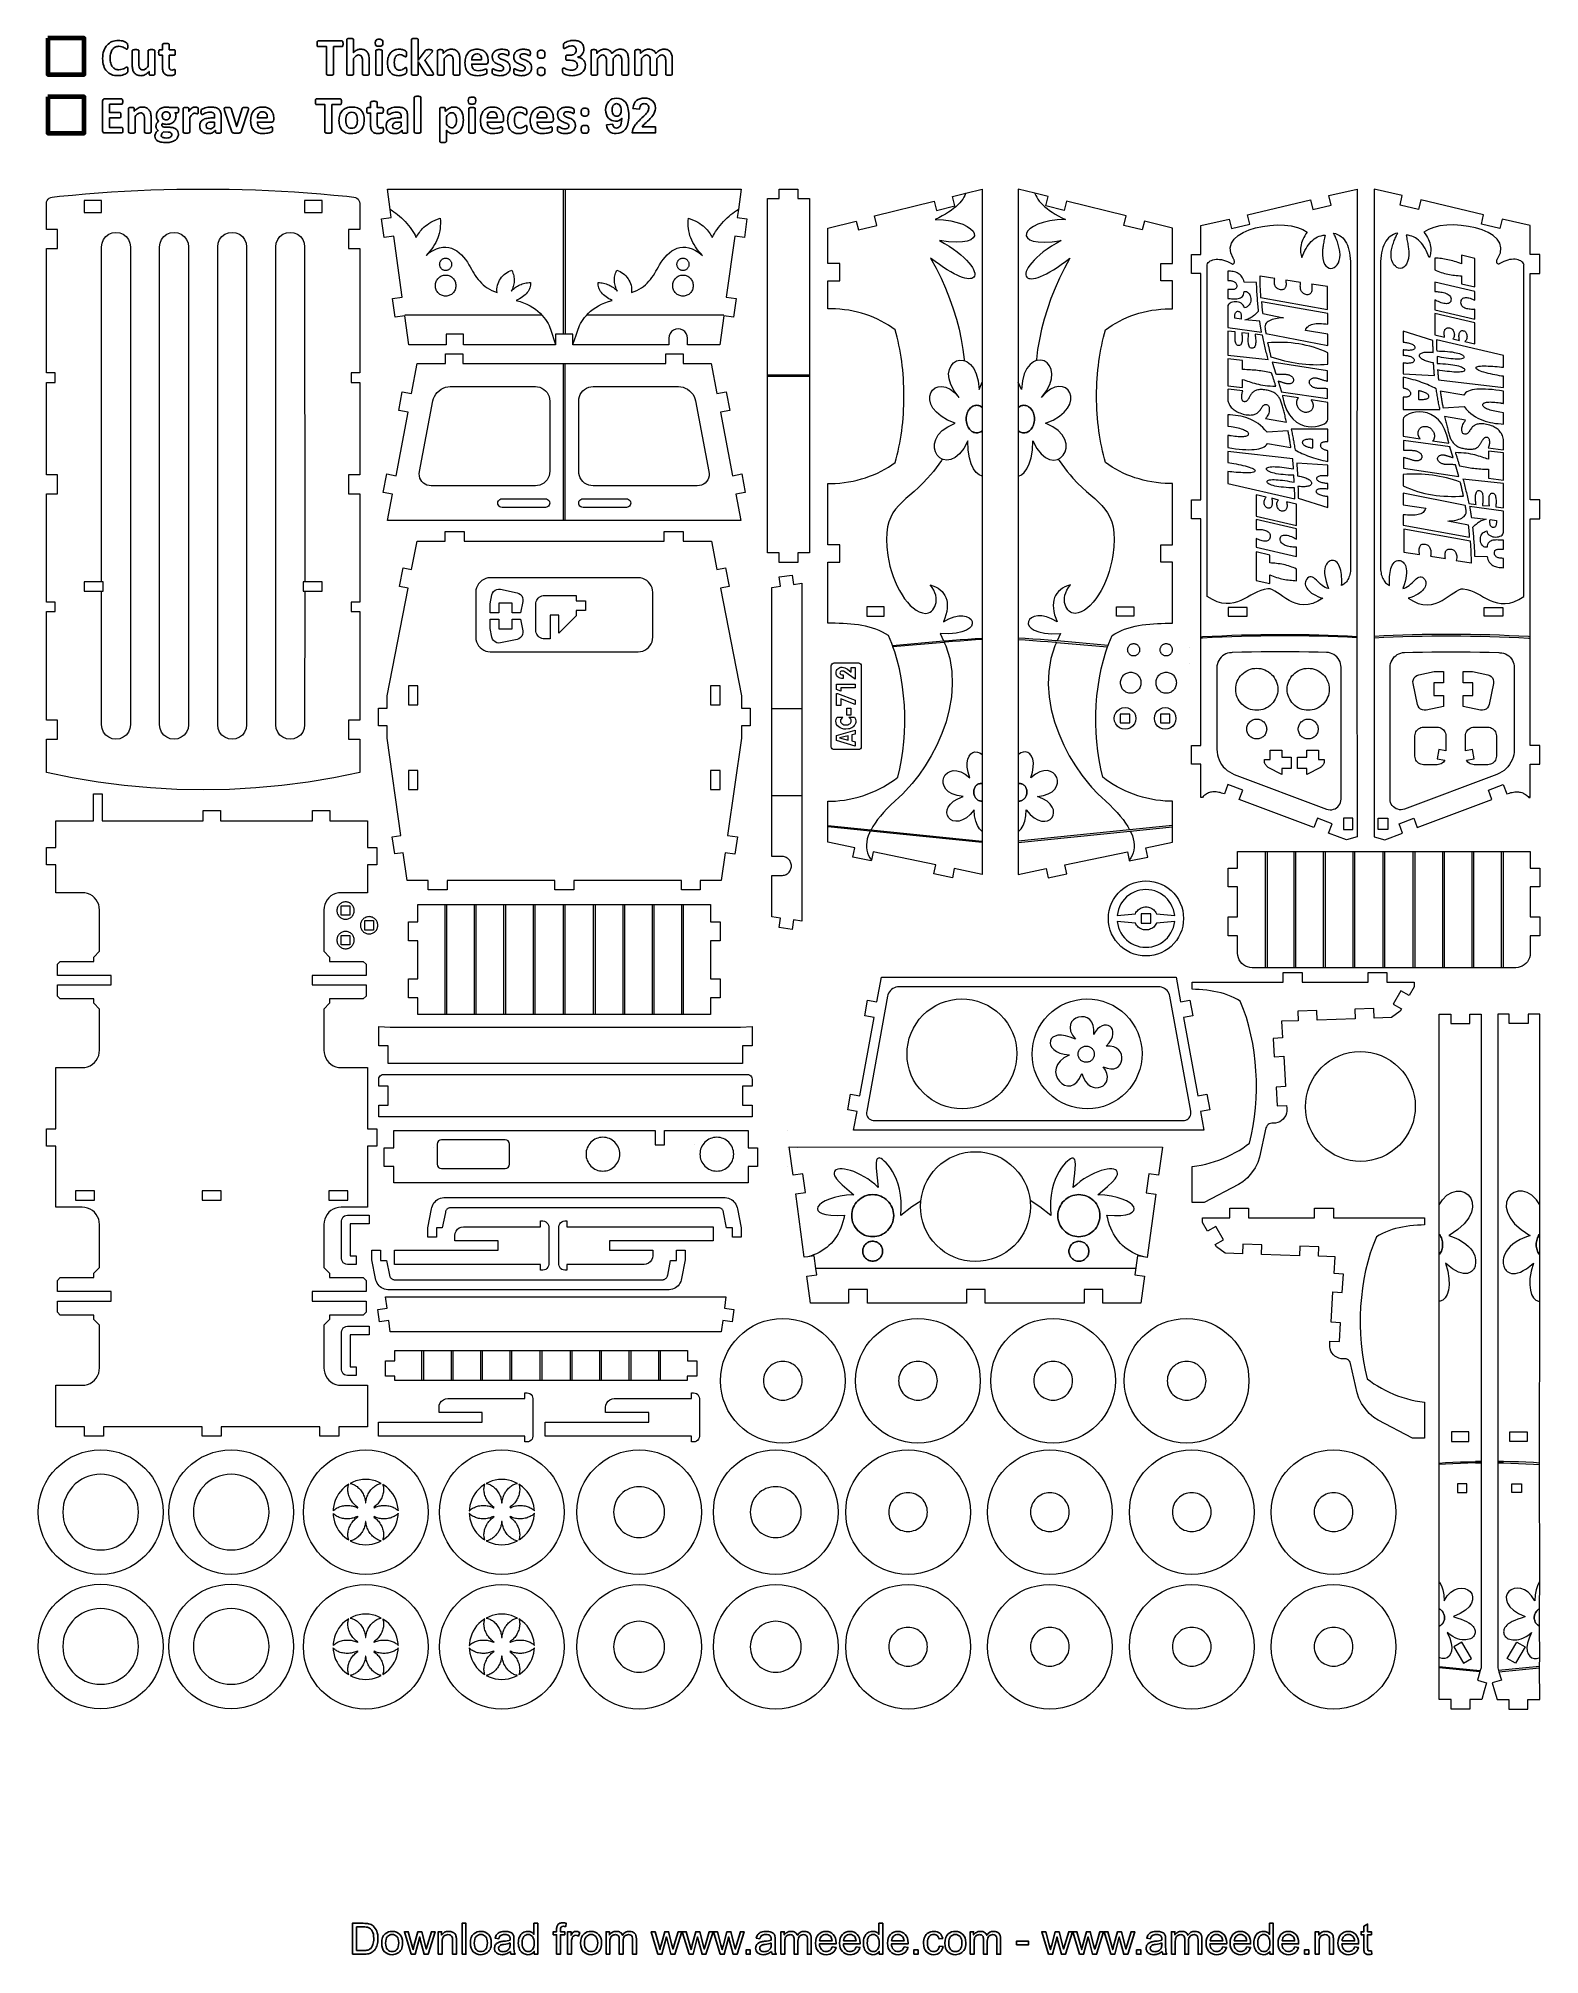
# Model space of a CAD drawing. Header units: millimetres. Extents: x -198 to 278, y -321 to 286.
import ezdxf

# ---------------------------------------------------------------- set-up
doc = ezdxf.new("R2010")
doc.units = ezdxf.units.MM
doc.header["$MEASUREMENT"] = 0
doc.layers.add('Layer 1', color=7, linetype='Continuous')

msp = doc.modelspace()

# ---------------------------------------------------------------- linework, layer by layer
at = {"layer": 'Layer 1', "color": 175, "lineweight": 158}
msp.add_open_spline([(-195.1126, 286.1066), (-195.1126, 286.1066), (-183.6149, 286.1066), (-183.6149, 286.1066), (-183.6149, 286.1066), (-183.6149, 274.6089), (-183.6149, 274.6089), (-183.6149, 274.6089), (-195.1126, 274.6089), (-195.1126, 274.6089), (-195.1126, 274.6089), (-195.1126, 286.1066), (-195.1126, 286.1066)], degree=3, knots=[0, 0, 0, 0, 0.25, 0.25, 0.25, 0.5, 0.5, 0.5, 0.75, 0.75, 0.75, 1, 1, 1, 1], dxfattribs=at)
at = {"layer": 'Layer 1', "color": 158}
for points, knots in [([(-93.2442, 274.7366), (-93.2442, 274.6825), (-93.2613, 274.634), (-93.2955, 274.5913), (-93.3268, 274.5485), (-93.3838, 274.5143), (-93.4608, 274.4858), (-93.5406, 274.4602), (-93.6488, 274.4374), (-93.7856, 274.4232), (-93.9224, 274.4089), (-94.0905, 274.4032), (-94.29, 274.4032), (-94.498, 274.4032), (-94.669, 274.4089), (-94.8058, 274.4232), (-94.9425, 274.4374), (-95.0508, 274.4602), (-95.1306, 274.4858), (-95.2076, 274.5143), (-95.2645, 274.5485), (-95.2959, 274.5913), (-95.3301, 274.634), (-95.3472, 274.6825), (-95.3472, 274.7366), (-95.3472, 274.7366), (-95.3472, 278.9853), (-95.3472, 278.9853), (-95.3472, 279.3472), (-95.3728, 279.6322), (-95.427, 279.8374), (-95.4783, 280.0454), (-95.5552, 280.2221), (-95.6549, 280.3674), (-95.7547, 280.5156), (-95.8858, 280.6295), (-96.0425, 280.7122), (-96.2021, 280.792), (-96.3844, 280.8319), (-96.5953, 280.8319), (-96.8632, 280.8319), (-97.131, 280.735), (-97.4046, 280.5384), (-97.6753, 280.3446), (-97.9603, 280.0596), (-98.2538, 279.6892), (-98.2538, 279.6892), (-98.2538, 274.7366), (-98.2538, 274.7366), (-98.2538, 274.6825), (-98.2709, 274.634), (-98.3051, 274.5913), (-98.3364, 274.5485), (-98.3934, 274.5143), (-98.476, 274.4858), (-98.5558, 274.4602), (-98.6641, 274.4374), (-98.7952, 274.4232), (-98.9291, 274.4089), (-99.1001, 274.4032), (-99.3053, 274.4032), (-99.5104, 274.4032), (-99.6814, 274.4089), (-99.8153, 274.4232), (-99.9464, 274.4374), (-100.0547, 274.4602), (-100.1345, 274.4858), (-100.2171, 274.5143), (-100.2741, 274.5485), (-100.3055, 274.5913), (-100.3397, 274.634), (-100.3568, 274.6825), (-100.3568, 274.7366), (-100.3568, 274.7366), (-100.3568, 285.7218), (-100.3568, 285.7218), (-100.3568, 285.7787), (-100.3397, 285.8272), (-100.3055, 285.8728), (-100.2741, 285.9155), (-100.2171, 285.9554), (-100.1345, 285.9839), (-100.0547, 286.0153), (-99.9464, 286.0381), (-99.8153, 286.0552), (-99.6814, 286.0723), (-99.5104, 286.0808), (-99.3053, 286.0808), (-99.1001, 286.0808), (-98.9291, 286.0723), (-98.7952, 286.0552), (-98.6641, 286.0381), (-98.5558, 286.0153), (-98.476, 285.9839), (-98.3934, 285.9554), (-98.3364, 285.9155), (-98.3051, 285.8728), (-98.2709, 285.8272), (-98.2538, 285.7759), (-98.2538, 285.7218), (-98.2538, 285.7218), (-98.2538, 281.6013), (-98.2538, 281.6013), (-97.8919, 281.9575), (-97.5243, 282.2225), (-97.1481, 282.3991), (-96.772, 282.573), (-96.3816, 282.6613), (-95.9741, 282.6613), (-95.4669, 282.6613), (-95.0394, 282.5787), (-94.6918, 282.4105), (-94.3441, 282.2453), (-94.0649, 282.0144), (-93.8483, 281.7266), (-93.6346, 281.436), (-93.4807, 281.0997), (-93.3867, 280.7122), (-93.2926, 280.3246), (-93.2442, 279.8545), (-93.2442, 279.3045), (-93.2442, 279.3045), (-93.2442, 274.7366), (-93.2442, 274.7366)], [0, 0, 0, 0, 0.02439024, 0.02439024, 0.02439024, 0.04878049, 0.04878049, 0.04878049, 0.07317073, 0.07317073, 0.07317073, 0.09756098, 0.09756098, 0.09756098, 0.12195122, 0.12195122, 0.12195122, 0.14634146, 0.14634146, 0.14634146, 0.17073171, 0.17073171, 0.17073171, 0.19512195, 0.19512195, 0.19512195, 0.2195122, 0.2195122, 0.2195122, 0.24390244, 0.24390244, 0.24390244, 0.26829268, 0.26829268, 0.26829268, 0.29268293, 0.29268293, 0.29268293, 0.31707317, 0.31707317, 0.31707317, 0.34146341, 0.34146341, 0.34146341, 0.36585366, 0.36585366, 0.36585366, 0.3902439, 0.3902439, 0.3902439, 0.41463415, 0.41463415, 0.41463415, 0.43902439, 0.43902439, 0.43902439, 0.46341463, 0.46341463, 0.46341463, 0.48780488, 0.48780488, 0.48780488, 0.51219512, 0.51219512, 0.51219512, 0.53658537, 0.53658537, 0.53658537, 0.56097561, 0.56097561, 0.56097561, 0.58536585, 0.58536585, 0.58536585, 0.6097561, 0.6097561, 0.6097561, 0.63414634, 0.63414634, 0.63414634, 0.65853659, 0.65853659, 0.65853659, 0.68292683, 0.68292683, 0.68292683, 0.70731707, 0.70731707, 0.70731707, 0.73170732, 0.73170732, 0.73170732, 0.75609756, 0.75609756, 0.75609756, 0.7804878, 0.7804878, 0.7804878, 0.80487805, 0.80487805, 0.80487805, 0.82926829, 0.82926829, 0.82926829, 0.85365854, 0.85365854, 0.85365854, 0.87804878, 0.87804878, 0.87804878, 0.90243902, 0.90243902, 0.90243902, 0.92682927, 0.92682927, 0.92682927, 0.95121951, 0.95121951, 0.95121951, 0.97560976, 0.97560976, 0.97560976, 1, 1, 1, 1]), ([(-88.9071, 284.7215), (-88.9071, 284.297), (-88.9926, 284.0063), (-89.1664, 283.8439), (-89.3402, 283.6815), (-89.6594, 283.6017), (-90.1296, 283.6017), (-90.6026, 283.6017), (-90.9246, 283.6786), (-91.087, 283.8353), (-91.2523, 283.9921), (-91.3349, 284.2742), (-91.3349, 284.6788), (-91.3349, 285.1034), (-91.2494, 285.3969), (-91.0785, 285.5622), (-90.9103, 285.7246), (-90.5883, 285.8072), (-90.1125, 285.8072), (-89.6451, 285.8072), (-89.326, 285.7275), (-89.1579, 285.5679), (-88.9897, 285.4111), (-88.9071, 285.129), (-88.9071, 284.7215)], [0, 0, 0, 0, 0.125, 0.125, 0.125, 0.25, 0.25, 0.25, 0.375, 0.375, 0.375, 0.5, 0.5, 0.5, 0.625, 0.625, 0.625, 0.75, 0.75, 0.75, 0.875, 0.875, 0.875, 1, 1, 1, 1]), ([(-72.901, 274.7281), (-72.901, 274.6739), (-72.9152, 274.6255), (-72.9466, 274.5827), (-72.9779, 274.54), (-73.032, 274.5086), (-73.1147, 274.483), (-73.1945, 274.4573), (-73.3056, 274.4374), (-73.4452, 274.4232), (-73.5849, 274.4089), (-73.7644, 274.4032), (-73.9895, 274.4032), (-74.2175, 274.4032), (-74.4027, 274.4089), (-74.5452, 274.4203), (-74.6877, 274.4317), (-74.8045, 274.4488), (-74.8957, 274.4744), (-74.9869, 274.5001), (-75.0581, 274.5343), (-75.1094, 274.5799), (-75.1607, 274.6226), (-75.2034, 274.6825), (-75.2433, 274.7537), (-75.2433, 274.7537), (-77.7225, 278.6804), (-77.7225, 278.6804), (-77.7225, 278.6804), (-77.7225, 274.7366), (-77.7225, 274.7366), (-77.7225, 274.6825), (-77.7396, 274.634), (-77.7738, 274.5913), (-77.8051, 274.5485), (-77.8621, 274.5143), (-77.9447, 274.4858), (-78.0245, 274.4602), (-78.1328, 274.4374), (-78.2639, 274.4232), (-78.3978, 274.4089), (-78.5688, 274.4032), (-78.774, 274.4032), (-78.9791, 274.4032), (-79.1501, 274.4089), (-79.284, 274.4232), (-79.4151, 274.4374), (-79.5234, 274.4602), (-79.6032, 274.4858), (-79.6858, 274.5143), (-79.7428, 274.5485), (-79.7742, 274.5913), (-79.8084, 274.634), (-79.8255, 274.6825), (-79.8255, 274.7366), (-79.8255, 274.7366), (-79.8255, 285.7218), (-79.8255, 285.7218), (-79.8255, 285.7787), (-79.8084, 285.8272), (-79.7742, 285.8728), (-79.7428, 285.9155), (-79.6858, 285.9554), (-79.6032, 285.9839), (-79.5234, 286.0153), (-79.4151, 286.0381), (-79.284, 286.0552), (-79.1501, 286.0723), (-78.9791, 286.0808), (-78.774, 286.0808), (-78.5688, 286.0808), (-78.3978, 286.0723), (-78.2639, 286.0552), (-78.1328, 286.0381), (-78.0245, 286.0153), (-77.9447, 285.9839), (-77.8621, 285.9554), (-77.8051, 285.9155), (-77.7738, 285.8728), (-77.7396, 285.8272), (-77.7225, 285.7787), (-77.7225, 285.7218), (-77.7225, 285.7218), (-77.7225, 279.182), (-77.7225, 279.182), (-77.7225, 279.182), (-75.5169, 282.1484), (-75.5169, 282.1484), (-75.4713, 282.2168), (-75.4228, 282.2738), (-75.3659, 282.325), (-75.3117, 282.3735), (-75.2376, 282.4134), (-75.1464, 282.4419), (-75.0553, 282.4675), (-74.9413, 282.4903), (-74.8045, 282.5046), (-74.6677, 282.5188), (-74.4939, 282.5245), (-74.283, 282.5245), (-74.0778, 282.5245), (-73.904, 282.5188), (-73.7615, 282.5046), (-73.6219, 282.4903), (-73.5079, 282.4675), (-73.4196, 282.4419), (-73.3341, 282.4134), (-73.2743, 282.3792), (-73.2429, 282.3364), (-73.2087, 282.2937), (-73.1916, 282.2424), (-73.1916, 282.1826), (-73.1916, 282.0999), (-73.2116, 282.0087), (-73.2543, 281.9147), (-73.2971, 281.8207), (-73.3598, 281.7209), (-73.4424, 281.6127), (-73.4424, 281.6127), (-75.6195, 279.1392), (-75.6195, 279.1392), (-75.6195, 279.1392), (-73.0919, 275.2381), (-73.0919, 275.2381), (-73.0263, 275.127), (-72.9779, 275.0301), (-72.9466, 274.9503), (-72.9152, 274.8705), (-72.901, 274.7965), (-72.901, 274.7281)], [0, 0, 0, 0, 0.02325581, 0.02325581, 0.02325581, 0.04651163, 0.04651163, 0.04651163, 0.06976744, 0.06976744, 0.06976744, 0.09302326, 0.09302326, 0.09302326, 0.11627907, 0.11627907, 0.11627907, 0.13953488, 0.13953488, 0.13953488, 0.1627907, 0.1627907, 0.1627907, 0.18604651, 0.18604651, 0.18604651, 0.20930233, 0.20930233, 0.20930233, 0.23255814, 0.23255814, 0.23255814, 0.25581395, 0.25581395, 0.25581395, 0.27906977, 0.27906977, 0.27906977, 0.30232558, 0.30232558, 0.30232558, 0.3255814, 0.3255814, 0.3255814, 0.34883721, 0.34883721, 0.34883721, 0.37209302, 0.37209302, 0.37209302, 0.39534884, 0.39534884, 0.39534884, 0.41860465, 0.41860465, 0.41860465, 0.44186047, 0.44186047, 0.44186047, 0.46511628, 0.46511628, 0.46511628, 0.48837209, 0.48837209, 0.48837209, 0.51162791, 0.51162791, 0.51162791, 0.53488372, 0.53488372, 0.53488372, 0.55813953, 0.55813953, 0.55813953, 0.58139535, 0.58139535, 0.58139535, 0.60465116, 0.60465116, 0.60465116, 0.62790698, 0.62790698, 0.62790698, 0.65116279, 0.65116279, 0.65116279, 0.6744186, 0.6744186, 0.6744186, 0.69767442, 0.69767442, 0.69767442, 0.72093023, 0.72093023, 0.72093023, 0.74418605, 0.74418605, 0.74418605, 0.76744186, 0.76744186, 0.76744186, 0.79069767, 0.79069767, 0.79069767, 0.81395349, 0.81395349, 0.81395349, 0.8372093, 0.8372093, 0.8372093, 0.86046512, 0.86046512, 0.86046512, 0.88372093, 0.88372093, 0.88372093, 0.90697674, 0.90697674, 0.90697674, 0.93023256, 0.93023256, 0.93023256, 0.95348837, 0.95348837, 0.95348837, 0.97674419, 0.97674419, 0.97674419, 1, 1, 1, 1]), ([(-24.7373, 277.6147), (-24.7373, 277.0761), (-24.8398, 276.5974), (-25.045, 276.1813), (-25.253, 275.7653), (-25.538, 275.4148), (-25.9056, 275.1327), (-26.2732, 274.8506), (-26.712, 274.634), (-27.2221, 274.4858), (-27.735, 274.3405), (-28.2935, 274.2664), (-28.9005, 274.2664), (-29.2652, 274.2664), (-29.61, 274.2921), (-29.9349, 274.3462), (-30.2569, 274.4004), (-30.5419, 274.4659), (-30.7898, 274.5457), (-31.0377, 274.6226), (-31.24, 274.7053), (-31.4024, 274.7908), (-31.562, 274.8734), (-31.6674, 274.9389), (-31.7187, 274.9817), (-31.77, 275.0273), (-31.8071, 275.0757), (-31.8327, 275.1327), (-31.8555, 275.1868), (-31.8783, 275.2524), (-31.8983, 275.3265), (-31.9182, 275.4034), (-31.9325, 275.4974), (-31.941, 275.6114), (-31.9496, 275.7226), (-31.9524, 275.8622), (-31.9524, 276.0218), (-31.9524, 276.2868), (-31.9296, 276.472), (-31.8869, 276.5746), (-31.8413, 276.6772), (-31.7729, 276.7285), (-31.6845, 276.7285), (-31.6304, 276.7285), (-31.5335, 276.6914), (-31.3967, 276.6173), (-31.26, 276.5432), (-31.0861, 276.4635), (-30.8753, 276.378), (-30.6644, 276.2925), (-30.4165, 276.2127), (-30.1315, 276.1386), (-29.8466, 276.0645), (-29.5246, 276.0275), (-29.1627, 276.0275), (-28.8578, 276.0275), (-28.587, 276.0645), (-28.3534, 276.1358), (-28.1197, 276.207), (-27.9202, 276.3096), (-27.755, 276.4378), (-27.5925, 276.5689), (-27.47, 276.7256), (-27.3874, 276.9108), (-27.3076, 277.0961), (-27.2677, 277.3041), (-27.2677, 277.5292), (-27.2677, 277.78), (-27.3161, 278.0022), (-27.413, 278.2017), (-27.5128, 278.4012), (-27.6552, 278.5721), (-27.849, 278.7118), (-28.0399, 278.8543), (-28.2821, 278.9625), (-28.5756, 279.0395), (-28.8663, 279.1164), (-29.2111, 279.1563), (-29.6072, 279.1563), (-29.6072, 279.1563), (-30.5419, 279.1563), (-30.5419, 279.1563), (-30.616, 279.1563), (-30.6758, 279.1649), (-30.7271, 279.1848), (-30.7755, 279.2048), (-30.8183, 279.2446), (-30.8525, 279.3073), (-30.8838, 279.3672), (-30.9095, 279.4527), (-30.9237, 279.561), (-30.938, 279.6692), (-30.9437, 279.8089), (-30.9437, 279.9798), (-30.9437, 280.1423), (-30.938, 280.2733), (-30.9237, 280.3759), (-30.9095, 280.4785), (-30.8867, 280.5583), (-30.8553, 280.6124), (-30.8268, 280.6694), (-30.7869, 280.7093), (-30.7413, 280.7293), (-30.6929, 280.7521), (-30.6359, 280.7635), (-30.5704, 280.7635), (-30.5704, 280.7635), (-29.63, 280.7635), (-29.63, 280.7635), (-29.308, 280.7635), (-29.023, 280.8005), (-28.7751, 280.8775), (-28.5244, 280.9516), (-28.3163, 281.0598), (-28.1454, 281.1995), (-27.9772, 281.3391), (-27.849, 281.5072), (-27.7607, 281.7067), (-27.6723, 281.9033), (-27.6267, 282.1227), (-27.6267, 282.3649), (-27.6267, 282.5473), (-27.6581, 282.724), (-27.7179, 282.8864), (-27.7806, 283.0517), (-27.869, 283.1942), (-27.9886, 283.3139), (-28.1083, 283.4335), (-28.2622, 283.5304), (-28.4503, 283.5988), (-28.6383, 283.6701), (-28.8606, 283.7042), (-29.1171, 283.7042), (-29.4049, 283.7042), (-29.6756, 283.6615), (-29.9321, 283.5732), (-30.1885, 283.4877), (-30.4165, 283.3936), (-30.6188, 283.2911), (-30.8211, 283.1856), (-30.9921, 283.0887), (-31.1346, 283.0004), (-31.2771, 282.9121), (-31.3796, 282.8665), (-31.448, 282.8665), (-31.4908, 282.8665), (-31.5307, 282.875), (-31.562, 282.895), (-31.5962, 282.9149), (-31.6247, 282.952), (-31.6475, 283.0089), (-31.6674, 283.0659), (-31.6845, 283.1457), (-31.6959, 283.2512), (-31.7073, 283.3594), (-31.713, 283.4962), (-31.713, 283.6644), (-31.713, 283.804), (-31.7102, 283.918), (-31.7045, 284.012), (-31.6988, 284.1032), (-31.6874, 284.1801), (-31.6703, 284.2428), (-31.6532, 284.3027), (-31.6333, 284.3568), (-31.6076, 284.4024), (-31.5848, 284.4451), (-31.5421, 284.4936), (-31.4879, 284.5477), (-31.4309, 284.6019), (-31.3169, 284.6788), (-31.146, 284.7842), (-30.9721, 284.8897), (-30.7556, 284.9923), (-30.4963, 285.092), (-30.2341, 285.1917), (-29.9321, 285.2744), (-29.5901, 285.3456), (-29.2482, 285.414), (-28.8777, 285.4482), (-28.4759, 285.4482), (-27.9544, 285.4482), (-27.4928, 285.3855), (-27.0882, 285.263), (-26.6864, 285.1404), (-26.3473, 284.9638), (-26.0709, 284.7329), (-25.7973, 284.5021), (-25.5864, 284.2172), (-25.4468, 283.8809), (-25.3043, 283.5418), (-25.2331, 283.1628), (-25.2331, 282.7382), (-25.2331, 282.4105), (-25.2758, 282.1028), (-25.3585, 281.8207), (-25.4411, 281.5357), (-25.5636, 281.2821), (-25.7261, 281.0598), (-25.8856, 280.8347), (-26.088, 280.6466), (-26.3302, 280.4899), (-26.5724, 280.3332), (-26.8517, 280.2164), (-27.168, 280.1394), (-27.168, 280.1394), (-27.168, 280.1138), (-27.168, 280.1138), (-26.789, 280.0682), (-26.4499, 279.9741), (-26.1478, 279.826), (-25.8486, 279.6806), (-25.5921, 279.4954), (-25.3841, 279.2731), (-25.1761, 279.0509), (-25.0165, 278.8001), (-24.9054, 278.518), (-24.7943, 278.2387), (-24.7373, 277.9367), (-24.7373, 277.6147)], [0, 0, 0, 0, 0.01369863, 0.01369863, 0.01369863, 0.02739726, 0.02739726, 0.02739726, 0.04109589, 0.04109589, 0.04109589, 0.05479452, 0.05479452, 0.05479452, 0.06849315, 0.06849315, 0.06849315, 0.08219178, 0.08219178, 0.08219178, 0.09589041, 0.09589041, 0.09589041, 0.10958904, 0.10958904, 0.10958904, 0.12328767, 0.12328767, 0.12328767, 0.1369863, 0.1369863, 0.1369863, 0.15068493, 0.15068493, 0.15068493, 0.16438356, 0.16438356, 0.16438356, 0.17808219, 0.17808219, 0.17808219, 0.19178082, 0.19178082, 0.19178082, 0.20547945, 0.20547945, 0.20547945, 0.21917808, 0.21917808, 0.21917808, 0.23287671, 0.23287671, 0.23287671, 0.24657534, 0.24657534, 0.24657534, 0.26027397, 0.26027397, 0.26027397, 0.2739726, 0.2739726, 0.2739726, 0.28767123, 0.28767123, 0.28767123, 0.30136986, 0.30136986, 0.30136986, 0.31506849, 0.31506849, 0.31506849, 0.32876712, 0.32876712, 0.32876712, 0.34246575, 0.34246575, 0.34246575, 0.35616438, 0.35616438, 0.35616438, 0.36986301, 0.36986301, 0.36986301, 0.38356164, 0.38356164, 0.38356164, 0.39726027, 0.39726027, 0.39726027, 0.4109589, 0.4109589, 0.4109589, 0.42465753, 0.42465753, 0.42465753, 0.43835616, 0.43835616, 0.43835616, 0.45205479, 0.45205479, 0.45205479, 0.46575342, 0.46575342, 0.46575342, 0.47945205, 0.47945205, 0.47945205, 0.49315068, 0.49315068, 0.49315068, 0.50684932, 0.50684932, 0.50684932, 0.52054795, 0.52054795, 0.52054795, 0.53424658, 0.53424658, 0.53424658, 0.54794521, 0.54794521, 0.54794521, 0.56164384, 0.56164384, 0.56164384, 0.57534247, 0.57534247, 0.57534247, 0.5890411, 0.5890411, 0.5890411, 0.60273973, 0.60273973, 0.60273973, 0.61643836, 0.61643836, 0.61643836, 0.63013699, 0.63013699, 0.63013699, 0.64383562, 0.64383562, 0.64383562, 0.65753425, 0.65753425, 0.65753425, 0.67123288, 0.67123288, 0.67123288, 0.68493151, 0.68493151, 0.68493151, 0.69863014, 0.69863014, 0.69863014, 0.71232877, 0.71232877, 0.71232877, 0.7260274, 0.7260274, 0.7260274, 0.73972603, 0.73972603, 0.73972603, 0.75342466, 0.75342466, 0.75342466, 0.76712329, 0.76712329, 0.76712329, 0.78082192, 0.78082192, 0.78082192, 0.79452055, 0.79452055, 0.79452055, 0.80821918, 0.80821918, 0.80821918, 0.82191781, 0.82191781, 0.82191781, 0.83561644, 0.83561644, 0.83561644, 0.84931507, 0.84931507, 0.84931507, 0.8630137, 0.8630137, 0.8630137, 0.87671233, 0.87671233, 0.87671233, 0.89041096, 0.89041096, 0.89041096, 0.90410959, 0.90410959, 0.90410959, 0.91780822, 0.91780822, 0.91780822, 0.93150685, 0.93150685, 0.93150685, 0.94520548, 0.94520548, 0.94520548, 0.95890411, 0.95890411, 0.95890411, 0.97260274, 0.97260274, 0.97260274, 0.98630137, 0.98630137, 0.98630137, 1, 1, 1, 1]), ([(-169.7196, 276.0873), (-169.7196, 275.9477), (-169.7224, 275.828), (-169.731, 275.7311), (-169.7395, 275.6342), (-169.7538, 275.5487), (-169.7709, 275.4804), (-169.7851, 275.4091), (-169.8079, 275.3493), (-169.8364, 275.298), (-169.8649, 275.2495), (-169.9076, 275.1925), (-169.9703, 275.1299), (-170.0302, 275.0672), (-170.1499, 274.9845), (-170.3237, 274.8848), (-170.5004, 274.7879), (-170.7141, 274.691), (-170.9677, 274.5998), (-171.2213, 274.5115), (-171.5091, 274.4346), (-171.834, 274.3747), (-172.1588, 274.3149), (-172.5122, 274.2835), (-172.8912, 274.2835), (-173.6292, 274.2835), (-174.296, 274.3975), (-174.8916, 274.6255), (-175.4871, 274.8534), (-175.9943, 275.1954), (-176.4104, 275.6485), (-176.8293, 276.1016), (-177.1484, 276.6658), (-177.3707, 277.3468), (-177.593, 278.025), (-177.7041, 278.8144), (-177.7041, 279.7148), (-177.7041, 280.6324), (-177.5816, 281.4474), (-177.3365, 282.1598), (-177.0914, 282.8722), (-176.7495, 283.4706), (-176.3107, 283.955), (-175.8718, 284.4394), (-175.3446, 284.8042), (-174.7291, 285.055), (-174.1165, 285.3057), (-173.4383, 285.4311), (-172.6974, 285.4311), (-172.3982, 285.4311), (-172.1104, 285.4054), (-171.8311, 285.3542), (-171.5518, 285.3057), (-171.2954, 285.2402), (-171.0589, 285.1575), (-170.8224, 285.0777), (-170.6115, 284.9837), (-170.4206, 284.8783), (-170.2325, 284.77), (-170.0986, 284.6788), (-170.0245, 284.6047), (-169.9504, 284.5278), (-169.8991, 284.4651), (-169.8706, 284.4166), (-169.8421, 284.3654), (-169.8193, 284.3027), (-169.8051, 284.2257), (-169.788, 284.1459), (-169.7737, 284.0547), (-169.7652, 283.9493), (-169.7566, 283.8439), (-169.7538, 283.7156), (-169.7538, 283.5589), (-169.7538, 283.3936), (-169.7595, 283.2512), (-169.7709, 283.1343), (-169.7823, 283.0175), (-169.8022, 282.9235), (-169.8278, 282.8522), (-169.8563, 282.781), (-169.8905, 282.7268), (-169.9276, 282.6955), (-169.9675, 282.6613), (-170.0131, 282.6442), (-170.0615, 282.6442), (-170.1442, 282.6442), (-170.2496, 282.6926), (-170.3778, 282.7895), (-170.506, 282.8864), (-170.6713, 282.9947), (-170.8736, 283.1144), (-171.076, 283.2341), (-171.3182, 283.3424), (-171.6003, 283.4392), (-171.8795, 283.5361), (-172.213, 283.5846), (-172.6033, 283.5846), (-173.0308, 283.5846), (-173.4126, 283.4962), (-173.7489, 283.3224), (-174.0851, 283.1457), (-174.3701, 282.8978), (-174.6066, 282.573), (-174.8431, 282.2453), (-175.0226, 281.852), (-175.1452, 281.3904), (-175.2677, 280.9316), (-175.3275, 280.4101), (-175.3275, 279.8317), (-175.3275, 279.1991), (-175.262, 278.6491), (-175.1309, 278.1846), (-174.9998, 277.723), (-174.8146, 277.3383), (-174.5724, 277.0391), (-174.333, 276.7399), (-174.0395, 276.5147), (-173.6976, 276.3694), (-173.3556, 276.2212), (-172.9709, 276.1472), (-172.5435, 276.1472), (-172.156, 276.1472), (-171.8197, 276.1927), (-171.5347, 276.2839), (-171.2526, 276.3751), (-171.0104, 276.4777), (-170.8081, 276.586), (-170.6029, 276.6971), (-170.4377, 276.7969), (-170.3066, 276.8852), (-170.1755, 276.9735), (-170.0758, 277.0191), (-170.0017, 277.0191), (-169.9475, 277.0191), (-169.9019, 277.0077), (-169.8706, 276.9849), (-169.8364, 276.9621), (-169.8079, 276.9194), (-169.7851, 276.851), (-169.7652, 276.7855), (-169.7481, 276.6914), (-169.7367, 276.5717), (-169.7253, 276.4492), (-169.7196, 276.2896), (-169.7196, 276.0873)], [0, 0, 0, 0, 0.02083333, 0.02083333, 0.02083333, 0.04166667, 0.04166667, 0.04166667, 0.0625, 0.0625, 0.0625, 0.08333333, 0.08333333, 0.08333333, 0.10416667, 0.10416667, 0.10416667, 0.125, 0.125, 0.125, 0.14583333, 0.14583333, 0.14583333, 0.16666667, 0.16666667, 0.16666667, 0.1875, 0.1875, 0.1875, 0.20833333, 0.20833333, 0.20833333, 0.22916667, 0.22916667, 0.22916667, 0.25, 0.25, 0.25, 0.27083333, 0.27083333, 0.27083333, 0.29166667, 0.29166667, 0.29166667, 0.3125, 0.3125, 0.3125, 0.33333333, 0.33333333, 0.33333333, 0.35416667, 0.35416667, 0.35416667, 0.375, 0.375, 0.375, 0.39583333, 0.39583333, 0.39583333, 0.41666667, 0.41666667, 0.41666667, 0.4375, 0.4375, 0.4375, 0.45833333, 0.45833333, 0.45833333, 0.47916667, 0.47916667, 0.47916667, 0.5, 0.5, 0.5, 0.52083333, 0.52083333, 0.52083333, 0.54166667, 0.54166667, 0.54166667, 0.5625, 0.5625, 0.5625, 0.58333333, 0.58333333, 0.58333333, 0.60416667, 0.60416667, 0.60416667, 0.625, 0.625, 0.625, 0.64583333, 0.64583333, 0.64583333, 0.66666667, 0.66666667, 0.66666667, 0.6875, 0.6875, 0.6875, 0.70833333, 0.70833333, 0.70833333, 0.72916667, 0.72916667, 0.72916667, 0.75, 0.75, 0.75, 0.77083333, 0.77083333, 0.77083333, 0.79166667, 0.79166667, 0.79166667, 0.8125, 0.8125, 0.8125, 0.83333333, 0.83333333, 0.83333333, 0.85416667, 0.85416667, 0.85416667, 0.875, 0.875, 0.875, 0.89583333, 0.89583333, 0.89583333, 0.91666667, 0.91666667, 0.91666667, 0.9375, 0.9375, 0.9375, 0.95833333, 0.95833333, 0.95833333, 0.97916667, 0.97916667, 0.97916667, 1, 1, 1, 1]), ([(-161.1993, 274.7366), (-161.1993, 274.6825), (-161.2135, 274.634), (-161.242, 274.5913), (-161.2677, 274.5485), (-161.3161, 274.5143), (-161.3874, 274.4858), (-161.4557, 274.4602), (-161.5469, 274.4374), (-161.6638, 274.4232), (-161.7778, 274.4089), (-161.9202, 274.4032), (-162.0912, 274.4032), (-162.2764, 274.4032), (-162.4246, 274.4089), (-162.5386, 274.4232), (-162.6526, 274.4374), (-162.7438, 274.4602), (-162.8093, 274.4858), (-162.8777, 274.5143), (-162.9233, 274.5485), (-162.9518, 274.5913), (-162.9803, 274.634), (-162.9945, 274.6825), (-162.9945, 274.7366), (-162.9945, 274.7366), (-162.9945, 275.5972), (-162.9945, 275.5972), (-163.4049, 275.1555), (-163.8238, 274.8221), (-164.2512, 274.5998), (-164.6786, 274.3776), (-165.1203, 274.2664), (-165.5762, 274.2664), (-166.0892, 274.2664), (-166.5223, 274.3491), (-166.87, 274.5172), (-167.2176, 274.6825), (-167.4997, 274.9133), (-167.7134, 275.2011), (-167.9272, 275.4917), (-168.081, 275.8251), (-168.1751, 276.207), (-168.2663, 276.5888), (-168.3118, 277.0647), (-168.3118, 277.6318), (-168.3118, 277.6318), (-168.3118, 282.1911), (-168.3118, 282.1911), (-168.3118, 282.2453), (-168.2976, 282.2937), (-168.2663, 282.3364), (-168.2349, 282.3792), (-168.1779, 282.4134), (-168.0981, 282.4419), (-168.0183, 282.4675), (-167.9072, 282.4903), (-167.7704, 282.5046), (-167.6336, 282.5188), (-167.4655, 282.5245), (-167.2632, 282.5245), (-167.058, 282.5245), (-166.8871, 282.5188), (-166.7531, 282.5046), (-166.6192, 282.4903), (-166.5109, 282.4675), (-166.4311, 282.4419), (-166.3485, 282.4134), (-166.2915, 282.3792), (-166.2601, 282.3364), (-166.226, 282.2937), (-166.2089, 282.2453), (-166.2089, 282.1911), (-166.2089, 282.1911), (-166.2089, 277.9823), (-166.2089, 277.9823), (-166.2089, 277.5919), (-166.1832, 277.2955), (-166.1348, 277.0904), (-166.0835, 276.8823), (-166.0065, 276.7057), (-165.9039, 276.5603), (-165.8014, 276.4122), (-165.6703, 276.2982), (-165.5107, 276.2155), (-165.354, 276.1358), (-165.1688, 276.0959), (-164.955, 276.0959), (-164.6872, 276.0959), (-164.4193, 276.1927), (-164.1486, 276.3865), (-163.8807, 276.5803), (-163.5901, 276.8652), (-163.2852, 277.2357), (-163.2852, 277.2357), (-163.2852, 282.1911), (-163.2852, 282.1911), (-163.2852, 282.2453), (-163.2709, 282.2937), (-163.2396, 282.3364), (-163.2082, 282.3792), (-163.1541, 282.4134), (-163.0715, 282.4419), (-162.9917, 282.4675), (-162.8834, 282.4903), (-162.7523, 282.5046), (-162.6184, 282.5188), (-162.4474, 282.5245), (-162.2422, 282.5245), (-162.0371, 282.5245), (-161.8661, 282.5188), (-161.7322, 282.5046), (-161.6011, 282.4903), (-161.4928, 282.4675), (-161.4159, 282.4419), (-161.3389, 282.4134), (-161.2819, 282.3792), (-161.2506, 282.3364), (-161.2164, 282.2937), (-161.1993, 282.2453), (-161.1993, 282.1911), (-161.1993, 282.1911), (-161.1993, 274.7366), (-161.1993, 274.7366)], [0, 0, 0, 0, 0.02439024, 0.02439024, 0.02439024, 0.04878049, 0.04878049, 0.04878049, 0.07317073, 0.07317073, 0.07317073, 0.09756098, 0.09756098, 0.09756098, 0.12195122, 0.12195122, 0.12195122, 0.14634146, 0.14634146, 0.14634146, 0.17073171, 0.17073171, 0.17073171, 0.19512195, 0.19512195, 0.19512195, 0.2195122, 0.2195122, 0.2195122, 0.24390244, 0.24390244, 0.24390244, 0.26829268, 0.26829268, 0.26829268, 0.29268293, 0.29268293, 0.29268293, 0.31707317, 0.31707317, 0.31707317, 0.34146341, 0.34146341, 0.34146341, 0.36585366, 0.36585366, 0.36585366, 0.3902439, 0.3902439, 0.3902439, 0.41463415, 0.41463415, 0.41463415, 0.43902439, 0.43902439, 0.43902439, 0.46341463, 0.46341463, 0.46341463, 0.48780488, 0.48780488, 0.48780488, 0.51219512, 0.51219512, 0.51219512, 0.53658537, 0.53658537, 0.53658537, 0.56097561, 0.56097561, 0.56097561, 0.58536585, 0.58536585, 0.58536585, 0.6097561, 0.6097561, 0.6097561, 0.63414634, 0.63414634, 0.63414634, 0.65853659, 0.65853659, 0.65853659, 0.68292683, 0.68292683, 0.68292683, 0.70731707, 0.70731707, 0.70731707, 0.73170732, 0.73170732, 0.73170732, 0.75609756, 0.75609756, 0.75609756, 0.7804878, 0.7804878, 0.7804878, 0.80487805, 0.80487805, 0.80487805, 0.82926829, 0.82926829, 0.82926829, 0.85365854, 0.85365854, 0.85365854, 0.87804878, 0.87804878, 0.87804878, 0.90243902, 0.90243902, 0.90243902, 0.92682927, 0.92682927, 0.92682927, 0.95121951, 0.95121951, 0.95121951, 0.97560976, 0.97560976, 0.97560976, 1, 1, 1, 1]), ([(-154.6737, 275.469), (-154.6737, 275.2239), (-154.6879, 275.0358), (-154.7193, 274.9047), (-154.7506, 274.7737), (-154.7905, 274.6825), (-154.8418, 274.6312), (-154.8903, 274.577), (-154.9644, 274.5286), (-155.0612, 274.4887), (-155.161, 274.446), (-155.275, 274.4089), (-155.406, 274.3804), (-155.5343, 274.3491), (-155.6768, 274.3263), (-155.8306, 274.3092), (-155.9845, 274.2921), (-156.1384, 274.2835), (-156.2951, 274.2835), (-156.7112, 274.2835), (-157.073, 274.3377), (-157.3808, 274.4431), (-157.6857, 274.5485), (-157.9393, 274.711), (-158.1416, 274.9304), (-158.3411, 275.1498), (-158.4893, 275.4262), (-158.5833, 275.7625), (-158.6774, 276.0959), (-158.7258, 276.492), (-158.7258, 276.9479), (-158.7258, 276.9479), (-158.7258, 280.7635), (-158.7258, 280.7635), (-158.7258, 280.7635), (-159.6291, 280.7635), (-159.6291, 280.7635), (-159.7346, 280.7635), (-159.8172, 280.829), (-159.8713, 280.9601), (-159.9283, 281.0912), (-159.9568, 281.3106), (-159.9568, 281.6184), (-159.9568, 281.7808), (-159.9511, 281.9176), (-159.9369, 282.0287), (-159.9226, 282.1398), (-159.8998, 282.2282), (-159.8713, 282.2937), (-159.8457, 282.3564), (-159.8086, 282.402), (-159.7659, 282.4305), (-159.726, 282.459), (-159.6747, 282.4732), (-159.6206, 282.4732), (-159.6206, 282.4732), (-158.7258, 282.4732), (-158.7258, 282.4732), (-158.7258, 282.4732), (-158.7258, 284.1402), (-158.7258, 284.1402), (-158.7258, 284.1944), (-158.7116, 284.2457), (-158.6802, 284.2913), (-158.6489, 284.334), (-158.5919, 284.3711), (-158.5121, 284.4024), (-158.4323, 284.4337), (-158.3212, 284.4565), (-158.1844, 284.4708), (-158.0476, 284.485), (-157.8795, 284.4907), (-157.6772, 284.4907), (-157.472, 284.4907), (-157.301, 284.485), (-157.1642, 284.4708), (-157.0275, 284.4565), (-156.9192, 284.4337), (-156.8394, 284.4024), (-156.7624, 284.3711), (-156.7055, 284.334), (-156.6741, 284.2913), (-156.6399, 284.2457), (-156.6228, 284.1944), (-156.6228, 284.1402), (-156.6228, 284.1402), (-156.6228, 282.4732), (-156.6228, 282.4732), (-156.6228, 282.4732), (-155.0071, 282.4732), (-155.0071, 282.4732), (-154.9501, 282.4732), (-154.9017, 282.459), (-154.8618, 282.4305), (-154.819, 282.402), (-154.7848, 282.3564), (-154.7563, 282.2937), (-154.7278, 282.2282), (-154.7079, 282.1398), (-154.6936, 282.0287), (-154.6794, 281.9176), (-154.6737, 281.7808), (-154.6737, 281.6184), (-154.6737, 281.3106), (-154.7022, 281.0912), (-154.7563, 280.9601), (-154.8133, 280.829), (-154.8931, 280.7635), (-154.9986, 280.7635), (-154.9986, 280.7635), (-156.6228, 280.7635), (-156.6228, 280.7635), (-156.6228, 280.7635), (-156.6228, 277.2642), (-156.6228, 277.2642), (-156.6228, 276.8567), (-156.5601, 276.5518), (-156.4319, 276.3495), (-156.3037, 276.1472), (-156.0757, 276.0446), (-155.748, 276.0446), (-155.6369, 276.0446), (-155.5371, 276.0531), (-155.4488, 276.0731), (-155.3604, 276.093), (-155.2807, 276.1158), (-155.2123, 276.1415), (-155.141, 276.1643), (-155.084, 276.187), (-155.0356, 276.207), (-154.99, 276.2269), (-154.9444, 276.2355), (-154.9074, 276.2355), (-154.8732, 276.2355), (-154.8418, 276.2269), (-154.8105, 276.207), (-154.782, 276.187), (-154.7563, 276.15), (-154.7392, 276.0902), (-154.725, 276.0332), (-154.7079, 275.9534), (-154.6936, 275.8536), (-154.6794, 275.7511), (-154.6737, 275.6257), (-154.6737, 275.469)], [0, 0, 0, 0, 0.02083333, 0.02083333, 0.02083333, 0.04166667, 0.04166667, 0.04166667, 0.0625, 0.0625, 0.0625, 0.08333333, 0.08333333, 0.08333333, 0.10416667, 0.10416667, 0.10416667, 0.125, 0.125, 0.125, 0.14583333, 0.14583333, 0.14583333, 0.16666667, 0.16666667, 0.16666667, 0.1875, 0.1875, 0.1875, 0.20833333, 0.20833333, 0.20833333, 0.22916667, 0.22916667, 0.22916667, 0.25, 0.25, 0.25, 0.27083333, 0.27083333, 0.27083333, 0.29166667, 0.29166667, 0.29166667, 0.3125, 0.3125, 0.3125, 0.33333333, 0.33333333, 0.33333333, 0.35416667, 0.35416667, 0.35416667, 0.375, 0.375, 0.375, 0.39583333, 0.39583333, 0.39583333, 0.41666667, 0.41666667, 0.41666667, 0.4375, 0.4375, 0.4375, 0.45833333, 0.45833333, 0.45833333, 0.47916667, 0.47916667, 0.47916667, 0.5, 0.5, 0.5, 0.52083333, 0.52083333, 0.52083333, 0.54166667, 0.54166667, 0.54166667, 0.5625, 0.5625, 0.5625, 0.58333333, 0.58333333, 0.58333333, 0.60416667, 0.60416667, 0.60416667, 0.625, 0.625, 0.625, 0.64583333, 0.64583333, 0.64583333, 0.66666667, 0.66666667, 0.66666667, 0.6875, 0.6875, 0.6875, 0.70833333, 0.70833333, 0.70833333, 0.72916667, 0.72916667, 0.72916667, 0.75, 0.75, 0.75, 0.77083333, 0.77083333, 0.77083333, 0.79166667, 0.79166667, 0.79166667, 0.8125, 0.8125, 0.8125, 0.83333333, 0.83333333, 0.83333333, 0.85416667, 0.85416667, 0.85416667, 0.875, 0.875, 0.875, 0.89583333, 0.89583333, 0.89583333, 0.91666667, 0.91666667, 0.91666667, 0.9375, 0.9375, 0.9375, 0.95833333, 0.95833333, 0.95833333, 0.97916667, 0.97916667, 0.97916667, 1, 1, 1, 1]), ([(-101.5222, 284.3597), (-101.5222, 284.1972), (-101.5279, 284.0604), (-101.5422, 283.9436), (-101.5564, 283.8296), (-101.5764, 283.7384), (-101.6049, 283.6701), (-101.6334, 283.5988), (-101.6676, 283.5475), (-101.7103, 283.5162), (-101.7502, 283.482), (-101.7986, 283.4649), (-101.8471, 283.4649), (-101.8471, 283.4649), (-104.5485, 283.4649), (-104.5485, 283.4649), (-104.5485, 283.4649), (-104.5485, 274.7537), (-104.5485, 274.7537), (-104.5485, 274.6996), (-104.5656, 274.6483), (-104.6026, 274.6027), (-104.6397, 274.5599), (-104.6995, 274.5229), (-104.7821, 274.4944), (-104.8648, 274.4687), (-104.9788, 274.446), (-105.1212, 274.4289), (-105.2637, 274.4118), (-105.4404, 274.4032), (-105.6513, 274.4032), (-105.8621, 274.4032), (-106.0388, 274.4118), (-106.1813, 274.4289), (-106.3238, 274.446), (-106.4378, 274.4687), (-106.5204, 274.4944), (-106.603, 274.5229), (-106.6629, 274.5599), (-106.6999, 274.6027), (-106.737, 274.6483), (-106.7541, 274.6996), (-106.7541, 274.7537), (-106.7541, 274.7537), (-106.7541, 283.4649), (-106.7541, 283.4649), (-106.7541, 283.4649), (-109.4555, 283.4649), (-109.4555, 283.4649), (-109.5096, 283.4649), (-109.558, 283.482), (-109.5979, 283.5162), (-109.635, 283.5475), (-109.6692, 283.5988), (-109.6977, 283.6701), (-109.7233, 283.7384), (-109.7461, 283.8296), (-109.7604, 283.9436), (-109.7746, 284.0604), (-109.7803, 284.1972), (-109.7803, 284.3597), (-109.7803, 284.5249), (-109.7746, 284.6674), (-109.7604, 284.7842), (-109.7461, 284.9011), (-109.7233, 284.9951), (-109.6977, 285.0635), (-109.6692, 285.1347), (-109.635, 285.1832), (-109.5979, 285.2145), (-109.558, 285.2459), (-109.5096, 285.2601), (-109.4555, 285.2601), (-109.4555, 285.2601), (-101.8471, 285.2601), (-101.8471, 285.2601), (-101.7986, 285.2601), (-101.753, 285.2459), (-101.7103, 285.2145), (-101.6676, 285.1832), (-101.6334, 285.1347), (-101.6049, 285.0635), (-101.5764, 284.9951), (-101.5564, 284.9011), (-101.5422, 284.7842), (-101.5279, 284.6674), (-101.5222, 284.5249), (-101.5222, 284.3597)], [0, 0, 0, 0, 0.03448276, 0.03448276, 0.03448276, 0.06896552, 0.06896552, 0.06896552, 0.10344828, 0.10344828, 0.10344828, 0.13793103, 0.13793103, 0.13793103, 0.17241379, 0.17241379, 0.17241379, 0.20689655, 0.20689655, 0.20689655, 0.24137931, 0.24137931, 0.24137931, 0.27586207, 0.27586207, 0.27586207, 0.31034483, 0.31034483, 0.31034483, 0.34482759, 0.34482759, 0.34482759, 0.37931034, 0.37931034, 0.37931034, 0.4137931, 0.4137931, 0.4137931, 0.44827586, 0.44827586, 0.44827586, 0.48275862, 0.48275862, 0.48275862, 0.51724138, 0.51724138, 0.51724138, 0.55172414, 0.55172414, 0.55172414, 0.5862069, 0.5862069, 0.5862069, 0.62068966, 0.62068966, 0.62068966, 0.65517241, 0.65517241, 0.65517241, 0.68965517, 0.68965517, 0.68965517, 0.72413793, 0.72413793, 0.72413793, 0.75862069, 0.75862069, 0.75862069, 0.79310345, 0.79310345, 0.79310345, 0.82758621, 0.82758621, 0.82758621, 0.86206897, 0.86206897, 0.86206897, 0.89655172, 0.89655172, 0.89655172, 0.93103448, 0.93103448, 0.93103448, 0.96551724, 0.96551724, 0.96551724, 1, 1, 1, 1]), ([(-89.0781, 274.7366), (-89.0781, 274.6825), (-89.0952, 274.634), (-89.1294, 274.5913), (-89.1607, 274.5485), (-89.2177, 274.5143), (-89.3003, 274.4858), (-89.3801, 274.4602), (-89.4884, 274.4374), (-89.6195, 274.4232), (-89.7534, 274.4089), (-89.9244, 274.4032), (-90.1296, 274.4032), (-90.3347, 274.4032), (-90.5057, 274.4089), (-90.6396, 274.4232), (-90.7707, 274.4374), (-90.879, 274.4602), (-90.9588, 274.4858), (-91.0414, 274.5143), (-91.0984, 274.5485), (-91.1298, 274.5913), (-91.164, 274.634), (-91.1811, 274.6825), (-91.1811, 274.7366), (-91.1811, 274.7366), (-91.1811, 282.174), (-91.1811, 282.174), (-91.1811, 282.2282), (-91.164, 282.2766), (-91.1298, 282.3194), (-91.0984, 282.3621), (-91.0414, 282.3991), (-90.9588, 282.4276), (-90.879, 282.459), (-90.7707, 282.4818), (-90.6396, 282.4989), (-90.5057, 282.516), (-90.3347, 282.5245), (-90.1296, 282.5245), (-89.9244, 282.5245), (-89.7534, 282.516), (-89.6195, 282.4989), (-89.4884, 282.4818), (-89.3801, 282.459), (-89.3003, 282.4276), (-89.2177, 282.3991), (-89.1607, 282.3621), (-89.1294, 282.3194), (-89.0952, 282.2766), (-89.0781, 282.2282), (-89.0781, 282.174), (-89.0781, 282.174), (-89.0781, 274.7366), (-89.0781, 274.7366)], [0, 0, 0, 0, 0.05555556, 0.05555556, 0.05555556, 0.11111111, 0.11111111, 0.11111111, 0.16666667, 0.16666667, 0.16666667, 0.22222222, 0.22222222, 0.22222222, 0.27777778, 0.27777778, 0.27777778, 0.33333333, 0.33333333, 0.33333333, 0.38888889, 0.38888889, 0.38888889, 0.44444444, 0.44444444, 0.44444444, 0.5, 0.5, 0.5, 0.55555556, 0.55555556, 0.55555556, 0.61111111, 0.61111111, 0.61111111, 0.66666667, 0.66666667, 0.66666667, 0.72222222, 0.72222222, 0.72222222, 0.77777778, 0.77777778, 0.77777778, 0.83333333, 0.83333333, 0.83333333, 0.88888889, 0.88888889, 0.88888889, 0.94444444, 0.94444444, 0.94444444, 1, 1, 1, 1]), ([(-81.3557, 275.9249), (-81.3557, 275.7796), (-81.3585, 275.6599), (-81.3671, 275.5601), (-81.3756, 275.4633), (-81.387, 275.3806), (-81.4013, 275.3122), (-81.4155, 275.2467), (-81.4326, 275.1925), (-81.4526, 275.1498), (-81.4725, 275.1071), (-81.5153, 275.0558), (-81.5808, 274.9902), (-81.6492, 274.9275), (-81.7632, 274.8477), (-81.9227, 274.7566), (-82.0852, 274.6654), (-82.2675, 274.5827), (-82.4756, 274.5086), (-82.6807, 274.4374), (-82.903, 274.3776), (-83.1452, 274.3348), (-83.3874, 274.2892), (-83.6382, 274.2664), (-83.8947, 274.2664), (-84.4674, 274.2664), (-84.9746, 274.3548), (-85.4163, 274.5343), (-85.8609, 274.711), (-86.2313, 274.976), (-86.5334, 275.3236), (-86.8326, 275.6713), (-87.0605, 276.0987), (-87.2116, 276.6002), (-87.3654, 277.1018), (-87.4424, 277.6745), (-87.4424, 278.3214), (-87.4424, 279.068), (-87.3484, 279.7148), (-87.1631, 280.2563), (-86.9751, 280.8005), (-86.7157, 281.2508), (-86.3823, 281.607), (-86.0489, 281.9632), (-85.6528, 282.2282), (-85.1969, 282.402), (-84.741, 282.5758), (-84.2395, 282.6613), (-83.6923, 282.6613), (-83.4701, 282.6613), (-83.2535, 282.6414), (-83.0369, 282.6015), (-82.8232, 282.5644), (-82.6237, 282.5103), (-82.4357, 282.4447), (-82.2504, 282.3763), (-82.0823, 282.3023), (-81.937, 282.2196), (-81.7888, 282.1341), (-81.6834, 282.0629), (-81.6235, 282.0002), (-81.5608, 281.9404), (-81.5181, 281.8891), (-81.4925, 281.8463), (-81.4697, 281.8036), (-81.4497, 281.7494), (-81.4355, 281.6839), (-81.4212, 281.6155), (-81.4098, 281.5329), (-81.4013, 281.436), (-81.3927, 281.3362), (-81.3899, 281.2194), (-81.3899, 281.0798), (-81.3899, 280.7549), (-81.4155, 280.527), (-81.4725, 280.3959), (-81.5295, 280.2648), (-81.6007, 280.1993), (-81.6891, 280.1993), (-81.7831, 280.1993), (-81.8857, 280.2392), (-81.9911, 280.3161), (-82.0966, 280.393), (-82.222, 280.4814), (-82.3673, 280.5754), (-82.5098, 280.6694), (-82.6836, 280.7578), (-82.8831, 280.8347), (-83.0825, 280.9117), (-83.3219, 280.9516), (-83.6011, 280.9516), (-84.1483, 280.9516), (-84.5643, 280.7407), (-84.855, 280.3218), (-85.1428, 279.9001), (-85.2881, 279.2845), (-85.2881, 278.4724), (-85.2881, 278.0735), (-85.2511, 277.7201), (-85.1798, 277.4124), (-85.1057, 277.1075), (-85.0003, 276.851), (-84.8578, 276.6458), (-84.7153, 276.4407), (-84.5387, 276.2839), (-84.3249, 276.1813), (-84.1084, 276.0788), (-83.8605, 276.0275), (-83.5755, 276.0275), (-83.2877, 276.0275), (-83.0369, 276.0702), (-82.8289, 276.1586), (-82.6209, 276.244), (-82.4385, 276.3409), (-82.2818, 276.4464), (-82.1279, 276.5518), (-81.9968, 276.6487), (-81.8885, 276.7342), (-81.7831, 276.8225), (-81.6948, 276.8652), (-81.6235, 276.8652), (-81.5722, 276.8652), (-81.5324, 276.851), (-81.4982, 276.8225), (-81.464, 276.794), (-81.4383, 276.7427), (-81.4184, 276.6686), (-81.3984, 276.5917), (-81.3842, 276.4948), (-81.3728, 276.378), (-81.3614, 276.2611), (-81.3557, 276.1101), (-81.3557, 275.9249)], [0, 0, 0, 0, 0.02272727, 0.02272727, 0.02272727, 0.04545455, 0.04545455, 0.04545455, 0.06818182, 0.06818182, 0.06818182, 0.09090909, 0.09090909, 0.09090909, 0.11363636, 0.11363636, 0.11363636, 0.13636364, 0.13636364, 0.13636364, 0.15909091, 0.15909091, 0.15909091, 0.18181818, 0.18181818, 0.18181818, 0.20454545, 0.20454545, 0.20454545, 0.22727273, 0.22727273, 0.22727273, 0.25, 0.25, 0.25, 0.27272727, 0.27272727, 0.27272727, 0.29545455, 0.29545455, 0.29545455, 0.31818182, 0.31818182, 0.31818182, 0.34090909, 0.34090909, 0.34090909, 0.36363636, 0.36363636, 0.36363636, 0.38636364, 0.38636364, 0.38636364, 0.40909091, 0.40909091, 0.40909091, 0.43181818, 0.43181818, 0.43181818, 0.45454545, 0.45454545, 0.45454545, 0.47727273, 0.47727273, 0.47727273, 0.5, 0.5, 0.5, 0.52272727, 0.52272727, 0.52272727, 0.54545455, 0.54545455, 0.54545455, 0.56818182, 0.56818182, 0.56818182, 0.59090909, 0.59090909, 0.59090909, 0.61363636, 0.61363636, 0.61363636, 0.63636364, 0.63636364, 0.63636364, 0.65909091, 0.65909091, 0.65909091, 0.68181818, 0.68181818, 0.68181818, 0.70454545, 0.70454545, 0.70454545, 0.72727273, 0.72727273, 0.72727273, 0.75, 0.75, 0.75, 0.77272727, 0.77272727, 0.77272727, 0.79545455, 0.79545455, 0.79545455, 0.81818182, 0.81818182, 0.81818182, 0.84090909, 0.84090909, 0.84090909, 0.86363636, 0.86363636, 0.86363636, 0.88636364, 0.88636364, 0.88636364, 0.90909091, 0.90909091, 0.90909091, 0.93181818, 0.93181818, 0.93181818, 0.95454545, 0.95454545, 0.95454545, 0.97727273, 0.97727273, 0.97727273, 1, 1, 1, 1]), ([(-64.5061, 274.7366), (-64.5061, 274.6825), (-64.5232, 274.634), (-64.5574, 274.5913), (-64.5887, 274.5485), (-64.6457, 274.5143), (-64.7227, 274.4858), (-64.8025, 274.4602), (-64.9107, 274.4374), (-65.0475, 274.4232), (-65.1843, 274.4089), (-65.3524, 274.4032), (-65.5519, 274.4032), (-65.7599, 274.4032), (-65.9309, 274.4089), (-66.0677, 274.4232), (-66.2044, 274.4374), (-66.3127, 274.4602), (-66.3925, 274.4858), (-66.4695, 274.5143), (-66.5264, 274.5485), (-66.5578, 274.5913), (-66.592, 274.634), (-66.6091, 274.6825), (-66.6091, 274.7366), (-66.6091, 274.7366), (-66.6091, 278.9853), (-66.6091, 278.9853), (-66.6091, 279.3472), (-66.6347, 279.6322), (-66.6889, 279.8374), (-66.7402, 280.0454), (-66.8171, 280.2221), (-66.9168, 280.3674), (-67.0166, 280.5156), (-67.1477, 280.6295), (-67.3044, 280.7122), (-67.464, 280.792), (-67.6463, 280.8319), (-67.8572, 280.8319), (-68.1251, 280.8319), (-68.3929, 280.735), (-68.6665, 280.5384), (-68.9372, 280.3446), (-69.2222, 280.0596), (-69.5157, 279.6892), (-69.5157, 279.6892), (-69.5157, 274.7366), (-69.5157, 274.7366), (-69.5157, 274.6825), (-69.5328, 274.634), (-69.567, 274.5913), (-69.5983, 274.5485), (-69.6553, 274.5143), (-69.7379, 274.4858), (-69.8177, 274.4602), (-69.926, 274.4374), (-70.0571, 274.4232), (-70.191, 274.4089), (-70.362, 274.4032), (-70.5672, 274.4032), (-70.7723, 274.4032), (-70.9433, 274.4089), (-71.0772, 274.4232), (-71.2083, 274.4374), (-71.3166, 274.4602), (-71.3964, 274.4858), (-71.479, 274.5143), (-71.536, 274.5485), (-71.5674, 274.5913), (-71.6016, 274.634), (-71.6187, 274.6825), (-71.6187, 274.7366), (-71.6187, 274.7366), (-71.6187, 282.1911), (-71.6187, 282.1911), (-71.6187, 282.2453), (-71.6044, 282.2937), (-71.5759, 282.3364), (-71.5503, 282.3792), (-71.499, 282.4134), (-71.4277, 282.4419), (-71.3536, 282.4675), (-71.2625, 282.4903), (-71.1485, 282.5046), (-71.0345, 282.5188), (-70.8892, 282.5245), (-70.7182, 282.5245), (-70.5387, 282.5245), (-70.3933, 282.5188), (-70.2765, 282.5046), (-70.1597, 282.4903), (-70.0685, 282.4675), (-70.0029, 282.4419), (-69.9403, 282.4134), (-69.8947, 282.3792), (-69.8662, 282.3364), (-69.8377, 282.2937), (-69.8234, 282.2453), (-69.8234, 282.1911), (-69.8234, 282.1911), (-69.8234, 281.3305), (-69.8234, 281.3305), (-69.4131, 281.7751), (-68.9942, 282.1056), (-68.5668, 282.3279), (-68.1422, 282.5502), (-67.6976, 282.6613), (-67.236, 282.6613), (-66.7288, 282.6613), (-66.3013, 282.5787), (-65.9537, 282.4105), (-65.606, 282.2453), (-65.3268, 282.0173), (-65.1102, 281.7295), (-64.8965, 281.4445), (-64.7426, 281.1083), (-64.6486, 280.7236), (-64.5545, 280.3389), (-64.5061, 279.8773), (-64.5061, 279.3387), (-64.5061, 279.3387), (-64.5061, 274.7366), (-64.5061, 274.7366)], [0, 0, 0, 0, 0.02439024, 0.02439024, 0.02439024, 0.04878049, 0.04878049, 0.04878049, 0.07317073, 0.07317073, 0.07317073, 0.09756098, 0.09756098, 0.09756098, 0.12195122, 0.12195122, 0.12195122, 0.14634146, 0.14634146, 0.14634146, 0.17073171, 0.17073171, 0.17073171, 0.19512195, 0.19512195, 0.19512195, 0.2195122, 0.2195122, 0.2195122, 0.24390244, 0.24390244, 0.24390244, 0.26829268, 0.26829268, 0.26829268, 0.29268293, 0.29268293, 0.29268293, 0.31707317, 0.31707317, 0.31707317, 0.34146341, 0.34146341, 0.34146341, 0.36585366, 0.36585366, 0.36585366, 0.3902439, 0.3902439, 0.3902439, 0.41463415, 0.41463415, 0.41463415, 0.43902439, 0.43902439, 0.43902439, 0.46341463, 0.46341463, 0.46341463, 0.48780488, 0.48780488, 0.48780488, 0.51219512, 0.51219512, 0.51219512, 0.53658537, 0.53658537, 0.53658537, 0.56097561, 0.56097561, 0.56097561, 0.58536585, 0.58536585, 0.58536585, 0.6097561, 0.6097561, 0.6097561, 0.63414634, 0.63414634, 0.63414634, 0.65853659, 0.65853659, 0.65853659, 0.68292683, 0.68292683, 0.68292683, 0.70731707, 0.70731707, 0.70731707, 0.73170732, 0.73170732, 0.73170732, 0.75609756, 0.75609756, 0.75609756, 0.7804878, 0.7804878, 0.7804878, 0.80487805, 0.80487805, 0.80487805, 0.82926829, 0.82926829, 0.82926829, 0.85365854, 0.85365854, 0.85365854, 0.87804878, 0.87804878, 0.87804878, 0.90243902, 0.90243902, 0.90243902, 0.92682927, 0.92682927, 0.92682927, 0.95121951, 0.95121951, 0.95121951, 0.97560976, 0.97560976, 0.97560976, 1, 1, 1, 1]), ([(-55.5698, 278.6776), (-55.5698, 278.4211), (-55.6268, 278.233), (-55.7407, 278.1105), (-55.8547, 277.988), (-56.0114, 277.9253), (-56.2138, 277.9253), (-56.2138, 277.9253), (-60.7503, 277.9253), (-60.7503, 277.9253), (-60.7503, 277.609), (-60.7133, 277.324), (-60.6363, 277.0647), (-60.5622, 276.8083), (-60.4425, 276.5888), (-60.2801, 276.4093), (-60.1148, 276.2298), (-59.904, 276.093), (-59.6447, 275.999), (-59.3854, 275.9049), (-59.0776, 275.8565), (-58.7157, 275.8565), (-58.3481, 275.8565), (-58.0261, 275.8821), (-57.7468, 275.9363), (-57.4704, 275.9904), (-57.2282, 276.0474), (-57.0259, 276.113), (-56.8236, 276.1785), (-56.6555, 276.2355), (-56.5215, 276.2896), (-56.3876, 276.3438), (-56.2793, 276.3694), (-56.1967, 276.3694), (-56.1454, 276.3694), (-56.1026, 276.3609), (-56.0713, 276.3409), (-56.0371, 276.321), (-56.0086, 276.2868), (-55.9858, 276.2355), (-55.9659, 276.187), (-55.9488, 276.1158), (-55.9402, 276.0246), (-55.9317, 275.9334), (-55.9288, 275.8166), (-55.9288, 275.6798), (-55.9288, 275.5573), (-55.9317, 275.4519), (-55.9374, 275.3664), (-55.9431, 275.2809), (-55.9516, 275.2068), (-55.963, 275.1469), (-55.9744, 275.0843), (-55.9886, 275.033), (-56.0114, 274.9931), (-56.0342, 274.9503), (-56.0627, 274.9104), (-56.0998, 274.8705), (-56.1368, 274.8335), (-56.2337, 274.7794), (-56.3961, 274.711), (-56.5586, 274.6426), (-56.7637, 274.577), (-57.0145, 274.5115), (-57.2653, 274.446), (-57.5502, 274.389), (-57.8722, 274.3405), (-58.1942, 274.2921), (-58.539, 274.2664), (-58.9066, 274.2664), (-59.5706, 274.2664), (-60.149, 274.3491), (-60.6477, 274.5172), (-61.1435, 274.6825), (-61.5596, 274.9361), (-61.8958, 275.2752), (-62.2292, 275.6143), (-62.4771, 276.0446), (-62.6424, 276.5603), (-62.8049, 277.079), (-62.8875, 277.6859), (-62.8875, 278.3812), (-62.8875, 279.0423), (-62.802, 279.6379), (-62.6282, 280.1708), (-62.4572, 280.7008), (-62.2064, 281.151), (-61.8759, 281.5215), (-61.5482, 281.8919), (-61.1492, 282.174), (-60.6791, 282.3678), (-60.206, 282.5644), (-59.676, 282.6613), (-59.0861, 282.6613), (-58.4621, 282.6613), (-57.9292, 282.5701), (-57.4875, 282.3849), (-57.043, 282.2025), (-56.6811, 281.9461), (-56.3961, 281.6212), (-56.114, 281.2963), (-55.9032, 280.9088), (-55.7692, 280.4643), (-55.6353, 280.0197), (-55.5698, 279.5353), (-55.5698, 279.011), (-55.5698, 279.011), (-55.5698, 278.6776), (-55.5698, 278.6776)], [0, 0, 0, 0, 0.02777778, 0.02777778, 0.02777778, 0.05555556, 0.05555556, 0.05555556, 0.08333333, 0.08333333, 0.08333333, 0.11111111, 0.11111111, 0.11111111, 0.13888889, 0.13888889, 0.13888889, 0.16666667, 0.16666667, 0.16666667, 0.19444444, 0.19444444, 0.19444444, 0.22222222, 0.22222222, 0.22222222, 0.25, 0.25, 0.25, 0.27777778, 0.27777778, 0.27777778, 0.30555556, 0.30555556, 0.30555556, 0.33333333, 0.33333333, 0.33333333, 0.36111111, 0.36111111, 0.36111111, 0.38888889, 0.38888889, 0.38888889, 0.41666667, 0.41666667, 0.41666667, 0.44444444, 0.44444444, 0.44444444, 0.47222222, 0.47222222, 0.47222222, 0.5, 0.5, 0.5, 0.52777778, 0.52777778, 0.52777778, 0.55555556, 0.55555556, 0.55555556, 0.58333333, 0.58333333, 0.58333333, 0.61111111, 0.61111111, 0.61111111, 0.63888889, 0.63888889, 0.63888889, 0.66666667, 0.66666667, 0.66666667, 0.69444444, 0.69444444, 0.69444444, 0.72222222, 0.72222222, 0.72222222, 0.75, 0.75, 0.75, 0.77777778, 0.77777778, 0.77777778, 0.80555556, 0.80555556, 0.80555556, 0.83333333, 0.83333333, 0.83333333, 0.86111111, 0.86111111, 0.86111111, 0.88888889, 0.88888889, 0.88888889, 0.91666667, 0.91666667, 0.91666667, 0.94444444, 0.94444444, 0.94444444, 0.97222222, 0.97222222, 0.97222222, 1, 1, 1, 1]), ([(-57.6044, 279.276), (-57.5873, 279.8659), (-57.7069, 280.3303), (-57.9606, 280.6666), (-58.2142, 281.0057), (-58.6046, 281.1738), (-59.1346, 281.1738), (-59.4024, 281.1738), (-59.6361, 281.1225), (-59.8327, 281.0228), (-60.0322, 280.9231), (-60.1975, 280.7891), (-60.3286, 280.6181), (-60.4596, 280.4472), (-60.5594, 280.2477), (-60.6278, 280.0169), (-60.699, 279.7832), (-60.7389, 279.5382), (-60.7503, 279.276), (-60.7503, 279.276), (-57.6044, 279.276), (-57.6044, 279.276)], [0, 0, 0, 0, 0.14285714, 0.14285714, 0.14285714, 0.28571429, 0.28571429, 0.28571429, 0.42857143, 0.42857143, 0.42857143, 0.57142857, 0.57142857, 0.57142857, 0.71428571, 0.71428571, 0.71428571, 0.85714286, 0.85714286, 0.85714286, 1, 1, 1, 1]), ([(-48.5854, 276.8453), (-48.5854, 276.4236), (-48.6652, 276.0503), (-48.8248, 275.7254), (-48.9815, 275.4034), (-49.2066, 275.1356), (-49.4973, 274.9161), (-49.7879, 274.6996), (-50.1299, 274.5371), (-50.526, 274.4289), (-50.9221, 274.3206), (-51.3495, 274.2664), (-51.8112, 274.2664), (-52.0904, 274.2664), (-52.3583, 274.2864), (-52.6119, 274.3291), (-52.8655, 274.3719), (-53.0906, 274.426), (-53.2929, 274.4915), (-53.4924, 274.5542), (-53.6605, 274.6198), (-53.7945, 274.6882), (-53.9284, 274.7566), (-54.0253, 274.8192), (-54.0851, 274.8791), (-54.1478, 274.9389), (-54.1963, 275.0301), (-54.2276, 275.1555), (-54.2618, 275.278), (-54.2789, 275.4633), (-54.2789, 275.7083), (-54.2789, 275.8679), (-54.2732, 275.9961), (-54.2618, 276.093), (-54.2504, 276.1899), (-54.2333, 276.2697), (-54.2133, 276.3267), (-54.1906, 276.3837), (-54.1621, 276.4236), (-54.1279, 276.4435), (-54.0965, 276.4635), (-54.0538, 276.472), (-54.0025, 276.472), (-53.9426, 276.472), (-53.8515, 276.4378), (-53.7318, 276.3666), (-53.6121, 276.2953), (-53.4639, 276.2184), (-53.2844, 276.1358), (-53.1077, 276.0503), (-52.8997, 275.9705), (-52.6632, 275.8992), (-52.4267, 275.8251), (-52.156, 275.7881), (-51.8567, 275.7881), (-51.6687, 275.7881), (-51.4977, 275.8081), (-51.3524, 275.8479), (-51.2042, 275.885), (-51.076, 275.942), (-50.9677, 276.0161), (-50.8594, 276.0873), (-50.7768, 276.1785), (-50.7198, 276.2925), (-50.6656, 276.4036), (-50.6371, 276.5318), (-50.6371, 276.6772), (-50.6371, 276.8453), (-50.6884, 276.9878), (-50.791, 277.1075), (-50.8964, 277.2271), (-51.0332, 277.3326), (-51.2013, 277.4209), (-51.3723, 277.5093), (-51.5661, 277.5919), (-51.7798, 277.6717), (-51.9935, 277.7486), (-52.2158, 277.8341), (-52.4409, 277.931), (-52.666, 278.025), (-52.8883, 278.1333), (-53.102, 278.2558), (-53.3157, 278.3784), (-53.5095, 278.5266), (-53.6805, 278.7061), (-53.8486, 278.8828), (-53.9854, 279.0993), (-54.0908, 279.3472), (-54.1934, 279.598), (-54.2447, 279.9001), (-54.2447, 280.2506), (-54.2447, 280.6068), (-54.1735, 280.9316), (-54.0338, 281.2308), (-53.8942, 281.5272), (-53.6947, 281.7836), (-53.4326, 281.9945), (-53.1676, 282.2054), (-52.8484, 282.3706), (-52.4723, 282.4875), (-52.0933, 282.6043), (-51.6715, 282.6613), (-51.2013, 282.6613), (-50.9648, 282.6613), (-50.7397, 282.6442), (-50.5174, 282.6129), (-50.298, 282.5787), (-50.0957, 282.5359), (-49.919, 282.4875), (-49.7395, 282.4362), (-49.5885, 282.3849), (-49.4659, 282.325), (-49.3434, 282.2681), (-49.2551, 282.2168), (-49.2009, 282.1769), (-49.1468, 282.1341), (-49.1097, 282.0942), (-49.0869, 282.0515), (-49.067, 282.0087), (-49.0499, 281.9603), (-49.0385, 281.9005), (-49.0271, 281.8435), (-49.0157, 281.7694), (-49.0072, 281.6839), (-48.9986, 281.5984), (-48.9958, 281.4901), (-48.9958, 281.3619), (-48.9958, 281.2109), (-48.9986, 281.0883), (-49.0072, 280.9943), (-49.0157, 280.9003), (-49.03, 280.8233), (-49.0499, 280.7692), (-49.0699, 280.7122), (-49.0955, 280.6751), (-49.1297, 280.6552), (-49.1639, 280.6352), (-49.2038, 280.6267), (-49.2465, 280.6267), (-49.2978, 280.6267), (-49.3776, 280.6552), (-49.483, 280.715), (-49.5885, 280.772), (-49.7224, 280.8347), (-49.882, 280.9003), (-50.0416, 280.9658), (-50.2268, 281.0285), (-50.4348, 281.0855), (-50.6457, 281.1453), (-50.885, 281.1738), (-51.1529, 281.1738), (-51.3438, 281.1738), (-51.5091, 281.1539), (-51.6487, 281.1168), (-51.7884, 281.0769), (-51.9023, 281.0199), (-51.9935, 280.9487), (-52.0819, 280.8775), (-52.1503, 280.792), (-52.193, 280.6951), (-52.2386, 280.5982), (-52.2614, 280.4928), (-52.2614, 280.3845), (-52.2614, 280.2107), (-52.2072, 280.0653), (-52.1018, 279.9485), (-51.9964, 279.8317), (-51.8567, 279.7291), (-51.6829, 279.6407), (-51.5119, 279.5524), (-51.3125, 279.4669), (-51.0931, 279.39), (-50.8736, 279.313), (-50.6485, 279.2276), (-50.4234, 279.1364), (-50.1983, 279.0452), (-49.9732, 278.9369), (-49.7538, 278.8144), (-49.5343, 278.6918), (-49.3349, 278.5408), (-49.1639, 278.3641), (-48.9901, 278.1846), (-48.8504, 277.9737), (-48.745, 277.7258), (-48.6396, 277.4779), (-48.5854, 277.1844), (-48.5854, 276.8453)], [0, 0, 0, 0, 0.01612903, 0.01612903, 0.01612903, 0.03225806, 0.03225806, 0.03225806, 0.0483871, 0.0483871, 0.0483871, 0.06451613, 0.06451613, 0.06451613, 0.08064516, 0.08064516, 0.08064516, 0.09677419, 0.09677419, 0.09677419, 0.11290323, 0.11290323, 0.11290323, 0.12903226, 0.12903226, 0.12903226, 0.14516129, 0.14516129, 0.14516129, 0.16129032, 0.16129032, 0.16129032, 0.17741935, 0.17741935, 0.17741935, 0.19354839, 0.19354839, 0.19354839, 0.20967742, 0.20967742, 0.20967742, 0.22580645, 0.22580645, 0.22580645, 0.24193548, 0.24193548, 0.24193548, 0.25806452, 0.25806452, 0.25806452, 0.27419355, 0.27419355, 0.27419355, 0.29032258, 0.29032258, 0.29032258, 0.30645161, 0.30645161, 0.30645161, 0.32258065, 0.32258065, 0.32258065, 0.33870968, 0.33870968, 0.33870968, 0.35483871, 0.35483871, 0.35483871, 0.37096774, 0.37096774, 0.37096774, 0.38709677, 0.38709677, 0.38709677, 0.40322581, 0.40322581, 0.40322581, 0.41935484, 0.41935484, 0.41935484, 0.43548387, 0.43548387, 0.43548387, 0.4516129, 0.4516129, 0.4516129, 0.46774194, 0.46774194, 0.46774194, 0.48387097, 0.48387097, 0.48387097, 0.5, 0.5, 0.5, 0.51612903, 0.51612903, 0.51612903, 0.53225806, 0.53225806, 0.53225806, 0.5483871, 0.5483871, 0.5483871, 0.56451613, 0.56451613, 0.56451613, 0.58064516, 0.58064516, 0.58064516, 0.59677419, 0.59677419, 0.59677419, 0.61290323, 0.61290323, 0.61290323, 0.62903226, 0.62903226, 0.62903226, 0.64516129, 0.64516129, 0.64516129, 0.66129032, 0.66129032, 0.66129032, 0.67741935, 0.67741935, 0.67741935, 0.69354839, 0.69354839, 0.69354839, 0.70967742, 0.70967742, 0.70967742, 0.72580645, 0.72580645, 0.72580645, 0.74193548, 0.74193548, 0.74193548, 0.75806452, 0.75806452, 0.75806452, 0.77419355, 0.77419355, 0.77419355, 0.79032258, 0.79032258, 0.79032258, 0.80645161, 0.80645161, 0.80645161, 0.82258065, 0.82258065, 0.82258065, 0.83870968, 0.83870968, 0.83870968, 0.85483871, 0.85483871, 0.85483871, 0.87096774, 0.87096774, 0.87096774, 0.88709677, 0.88709677, 0.88709677, 0.90322581, 0.90322581, 0.90322581, 0.91935484, 0.91935484, 0.91935484, 0.93548387, 0.93548387, 0.93548387, 0.9516129, 0.9516129, 0.9516129, 0.96774194, 0.96774194, 0.96774194, 0.98387097, 0.98387097, 0.98387097, 1, 1, 1, 1]), ([(-41.7635, 276.8453), (-41.7635, 276.4236), (-41.8433, 276.0503), (-42.0029, 275.7254), (-42.1596, 275.4034), (-42.3847, 275.1356), (-42.6754, 274.9161), (-42.966, 274.6996), (-43.308, 274.5371), (-43.7041, 274.4289), (-44.1002, 274.3206), (-44.5276, 274.2664), (-44.9893, 274.2664), (-45.2685, 274.2664), (-45.5364, 274.2864), (-45.79, 274.3291), (-46.0436, 274.3719), (-46.2687, 274.426), (-46.471, 274.4915), (-46.6705, 274.5542), (-46.8386, 274.6198), (-46.9726, 274.6882), (-47.1065, 274.7566), (-47.2034, 274.8192), (-47.2632, 274.8791), (-47.3259, 274.9389), (-47.3744, 275.0301), (-47.4057, 275.1555), (-47.4399, 275.278), (-47.457, 275.4633), (-47.457, 275.7083), (-47.457, 275.8679), (-47.4513, 275.9961), (-47.4399, 276.093), (-47.4285, 276.1899), (-47.4114, 276.2697), (-47.3914, 276.3267), (-47.3687, 276.3837), (-47.3402, 276.4236), (-47.306, 276.4435), (-47.2746, 276.4635), (-47.2319, 276.472), (-47.1806, 276.472), (-47.1207, 276.472), (-47.0296, 276.4378), (-46.9099, 276.3666), (-46.7902, 276.2953), (-46.642, 276.2184), (-46.4625, 276.1358), (-46.2858, 276.0503), (-46.0778, 275.9705), (-45.8413, 275.8992), (-45.6048, 275.8251), (-45.3341, 275.7881), (-45.0348, 275.7881), (-44.8468, 275.7881), (-44.6758, 275.8081), (-44.5305, 275.8479), (-44.3823, 275.885), (-44.2541, 275.942), (-44.1458, 276.0161), (-44.0375, 276.0873), (-43.9549, 276.1785), (-43.8979, 276.2925), (-43.8437, 276.4036), (-43.8152, 276.5318), (-43.8152, 276.6772), (-43.8152, 276.8453), (-43.8665, 276.9878), (-43.9691, 277.1075), (-44.0745, 277.2271), (-44.2113, 277.3326), (-44.3794, 277.4209), (-44.5504, 277.5093), (-44.7442, 277.5919), (-44.9579, 277.6717), (-45.1716, 277.7486), (-45.3939, 277.8341), (-45.619, 277.931), (-45.8441, 278.025), (-46.0664, 278.1333), (-46.2801, 278.2558), (-46.4938, 278.3784), (-46.6876, 278.5266), (-46.8586, 278.7061), (-47.0267, 278.8828), (-47.1635, 279.0993), (-47.2689, 279.3472), (-47.3715, 279.598), (-47.4228, 279.9001), (-47.4228, 280.2506), (-47.4228, 280.6068), (-47.3516, 280.9316), (-47.2119, 281.2308), (-47.0723, 281.5272), (-46.8728, 281.7836), (-46.6107, 281.9945), (-46.3457, 282.2054), (-46.0265, 282.3706), (-45.6504, 282.4875), (-45.2714, 282.6043), (-44.8496, 282.6613), (-44.3794, 282.6613), (-44.1429, 282.6613), (-43.9178, 282.6442), (-43.6955, 282.6129), (-43.4761, 282.5787), (-43.2738, 282.5359), (-43.0971, 282.4875), (-42.9176, 282.4362), (-42.7666, 282.3849), (-42.644, 282.325), (-42.5215, 282.2681), (-42.4332, 282.2168), (-42.379, 282.1769), (-42.3249, 282.1341), (-42.2878, 282.0942), (-42.265, 282.0515), (-42.2451, 282.0087), (-42.228, 281.9603), (-42.2166, 281.9005), (-42.2052, 281.8435), (-42.1938, 281.7694), (-42.1853, 281.6839), (-42.1767, 281.5984), (-42.1739, 281.4901), (-42.1739, 281.3619), (-42.1739, 281.2109), (-42.1767, 281.0883), (-42.1853, 280.9943), (-42.1938, 280.9003), (-42.2081, 280.8233), (-42.228, 280.7692), (-42.248, 280.7122), (-42.2736, 280.6751), (-42.3078, 280.6552), (-42.342, 280.6352), (-42.3819, 280.6267), (-42.4246, 280.6267), (-42.4759, 280.6267), (-42.5557, 280.6552), (-42.6611, 280.715), (-42.7666, 280.772), (-42.9005, 280.8347), (-43.0601, 280.9003), (-43.2197, 280.9658), (-43.4049, 281.0285), (-43.6129, 281.0855), (-43.8238, 281.1453), (-44.0631, 281.1738), (-44.331, 281.1738), (-44.5219, 281.1738), (-44.6872, 281.1539), (-44.8268, 281.1168), (-44.9665, 281.0769), (-45.0804, 281.0199), (-45.1716, 280.9487), (-45.26, 280.8775), (-45.3284, 280.792), (-45.3711, 280.6951), (-45.4167, 280.5982), (-45.4395, 280.4928), (-45.4395, 280.3845), (-45.4395, 280.2107), (-45.3853, 280.0653), (-45.2799, 279.9485), (-45.1745, 279.8317), (-45.0348, 279.7291), (-44.861, 279.6407), (-44.69, 279.5524), (-44.4906, 279.4669), (-44.2712, 279.39), (-44.0517, 279.313), (-43.8266, 279.2276), (-43.6015, 279.1364), (-43.3764, 279.0452), (-43.1513, 278.9369), (-42.9319, 278.8144), (-42.7124, 278.6918), (-42.513, 278.5408), (-42.342, 278.3641), (-42.1682, 278.1846), (-42.0285, 277.9737), (-41.9231, 277.7258), (-41.8177, 277.4779), (-41.7635, 277.1844), (-41.7635, 276.8453)], [0, 0, 0, 0, 0.01612903, 0.01612903, 0.01612903, 0.03225806, 0.03225806, 0.03225806, 0.0483871, 0.0483871, 0.0483871, 0.06451613, 0.06451613, 0.06451613, 0.08064516, 0.08064516, 0.08064516, 0.09677419, 0.09677419, 0.09677419, 0.11290323, 0.11290323, 0.11290323, 0.12903226, 0.12903226, 0.12903226, 0.14516129, 0.14516129, 0.14516129, 0.16129032, 0.16129032, 0.16129032, 0.17741935, 0.17741935, 0.17741935, 0.19354839, 0.19354839, 0.19354839, 0.20967742, 0.20967742, 0.20967742, 0.22580645, 0.22580645, 0.22580645, 0.24193548, 0.24193548, 0.24193548, 0.25806452, 0.25806452, 0.25806452, 0.27419355, 0.27419355, 0.27419355, 0.29032258, 0.29032258, 0.29032258, 0.30645161, 0.30645161, 0.30645161, 0.32258065, 0.32258065, 0.32258065, 0.33870968, 0.33870968, 0.33870968, 0.35483871, 0.35483871, 0.35483871, 0.37096774, 0.37096774, 0.37096774, 0.38709677, 0.38709677, 0.38709677, 0.40322581, 0.40322581, 0.40322581, 0.41935484, 0.41935484, 0.41935484, 0.43548387, 0.43548387, 0.43548387, 0.4516129, 0.4516129, 0.4516129, 0.46774194, 0.46774194, 0.46774194, 0.48387097, 0.48387097, 0.48387097, 0.5, 0.5, 0.5, 0.51612903, 0.51612903, 0.51612903, 0.53225806, 0.53225806, 0.53225806, 0.5483871, 0.5483871, 0.5483871, 0.56451613, 0.56451613, 0.56451613, 0.58064516, 0.58064516, 0.58064516, 0.59677419, 0.59677419, 0.59677419, 0.61290323, 0.61290323, 0.61290323, 0.62903226, 0.62903226, 0.62903226, 0.64516129, 0.64516129, 0.64516129, 0.66129032, 0.66129032, 0.66129032, 0.67741935, 0.67741935, 0.67741935, 0.69354839, 0.69354839, 0.69354839, 0.70967742, 0.70967742, 0.70967742, 0.72580645, 0.72580645, 0.72580645, 0.74193548, 0.74193548, 0.74193548, 0.75806452, 0.75806452, 0.75806452, 0.77419355, 0.77419355, 0.77419355, 0.79032258, 0.79032258, 0.79032258, 0.80645161, 0.80645161, 0.80645161, 0.82258065, 0.82258065, 0.82258065, 0.83870968, 0.83870968, 0.83870968, 0.85483871, 0.85483871, 0.85483871, 0.87096774, 0.87096774, 0.87096774, 0.88709677, 0.88709677, 0.88709677, 0.90322581, 0.90322581, 0.90322581, 0.91935484, 0.91935484, 0.91935484, 0.93548387, 0.93548387, 0.93548387, 0.9516129, 0.9516129, 0.9516129, 0.96774194, 0.96774194, 0.96774194, 0.98387097, 0.98387097, 0.98387097, 1, 1, 1, 1]), ([(-37.5575, 281.0456), (-37.5575, 280.8119), (-37.5775, 280.6181), (-37.6174, 280.4643), (-37.6544, 280.3075), (-37.72, 280.1793), (-37.814, 280.0796), (-37.9052, 279.9798), (-38.0249, 279.9086), (-38.1759, 279.8687), (-38.3269, 279.826), (-38.5178, 279.806), (-38.7458, 279.806), (-38.9738, 279.806), (-39.1647, 279.826), (-39.3157, 279.8687), (-39.4639, 279.9086), (-39.5864, 279.9798), (-39.6776, 280.0796), (-39.7717, 280.1793), (-39.8344, 280.3075), (-39.8657, 280.4643), (-39.8999, 280.6181), (-39.917, 280.8119), (-39.917, 281.0456), (-39.917, 281.285), (-39.8999, 281.4844), (-39.8657, 281.644), (-39.8344, 281.8064), (-39.7717, 281.9375), (-39.6776, 282.0372), (-39.5864, 282.137), (-39.4639, 282.2082), (-39.3157, 282.2538), (-39.1647, 282.2966), (-38.9738, 282.3194), (-38.7458, 282.3194), (-38.5178, 282.3194), (-38.3269, 282.2966), (-38.1759, 282.2538), (-38.0249, 282.2082), (-37.9052, 282.137), (-37.814, 282.0372), (-37.72, 281.9375), (-37.6544, 281.8064), (-37.6174, 281.644), (-37.5775, 281.4844), (-37.5575, 281.285), (-37.5575, 281.0456)], [0, 0, 0, 0, 0.0625, 0.0625, 0.0625, 0.125, 0.125, 0.125, 0.1875, 0.1875, 0.1875, 0.25, 0.25, 0.25, 0.3125, 0.3125, 0.3125, 0.375, 0.375, 0.375, 0.4375, 0.4375, 0.4375, 0.5, 0.5, 0.5, 0.5625, 0.5625, 0.5625, 0.625, 0.625, 0.625, 0.6875, 0.6875, 0.6875, 0.75, 0.75, 0.75, 0.8125, 0.8125, 0.8125, 0.875, 0.875, 0.875, 0.9375, 0.9375, 0.9375, 1, 1, 1, 1]), ([(-11.0963, 274.7366), (-11.0963, 274.6825), (-11.1134, 274.634), (-11.1476, 274.5913), (-11.1789, 274.5485), (-11.2359, 274.5143), (-11.3129, 274.4858), (-11.3926, 274.4602), (-11.4981, 274.4374), (-11.632, 274.4232), (-11.7659, 274.4089), (-11.9369, 274.4032), (-12.1421, 274.4032), (-12.3558, 274.4032), (-12.5296, 274.4089), (-12.6636, 274.4232), (-12.7975, 274.4374), (-12.9058, 274.4602), (-12.9856, 274.4858), (-13.0653, 274.5143), (-13.1223, 274.5485), (-13.1537, 274.5913), (-13.185, 274.634), (-13.1993, 274.6825), (-13.1993, 274.7366), (-13.1993, 274.7366), (-13.1993, 279.1535), (-13.1993, 279.1535), (-13.1993, 279.4042), (-13.2221, 279.6322), (-13.2705, 279.8374), (-13.3161, 280.0454), (-13.3902, 280.2221), (-13.4871, 280.3674), (-13.584, 280.5156), (-13.7065, 280.6295), (-13.8518, 280.7122), (-14, 280.792), (-14.1738, 280.8319), (-14.379, 280.8319), (-14.6298, 280.8319), (-14.8834, 280.735), (-15.137, 280.5384), (-15.3935, 280.3446), (-15.6699, 280.0596), (-15.9691, 279.6892), (-15.9691, 279.6892), (-15.9691, 274.7366), (-15.9691, 274.7366), (-15.9691, 274.6825), (-15.9862, 274.634), (-16.0204, 274.5913), (-16.0517, 274.5485), (-16.1087, 274.5143), (-16.1913, 274.4858), (-16.2711, 274.4602), (-16.3794, 274.4374), (-16.5133, 274.4232), (-16.6473, 274.4089), (-16.8154, 274.4032), (-17.0149, 274.4032), (-17.2229, 274.4032), (-17.3939, 274.4089), (-17.5278, 274.4232), (-17.6617, 274.4374), (-17.77, 274.4602), (-17.8498, 274.4858), (-17.9324, 274.5143), (-17.9894, 274.5485), (-18.0208, 274.5913), (-18.055, 274.634), (-18.0721, 274.6825), (-18.0721, 274.7366), (-18.0721, 274.7366), (-18.0721, 279.1535), (-18.0721, 279.1535), (-18.0721, 279.4042), (-18.0949, 279.6322), (-18.1433, 279.8374), (-18.1889, 280.0454), (-18.2601, 280.2221), (-18.357, 280.3674), (-18.4511, 280.5156), (-18.5736, 280.6295), (-18.7218, 280.7122), (-18.8728, 280.792), (-19.0495, 280.8319), (-19.2489, 280.8319), (-19.5054, 280.8319), (-19.759, 280.735), (-20.0155, 280.5384), (-20.2719, 280.3446), (-20.5484, 280.0596), (-20.8419, 279.6892), (-20.8419, 279.6892), (-20.8419, 274.7366), (-20.8419, 274.7366), (-20.8419, 274.6825), (-20.859, 274.634), (-20.8932, 274.5913), (-20.9245, 274.5485), (-20.9815, 274.5143), (-21.0641, 274.4858), (-21.1439, 274.4602), (-21.2522, 274.4374), (-21.3833, 274.4232), (-21.5172, 274.4089), (-21.6882, 274.4032), (-21.8934, 274.4032), (-22.0985, 274.4032), (-22.2695, 274.4089), (-22.4034, 274.4232), (-22.5345, 274.4374), (-22.6428, 274.4602), (-22.7226, 274.4858), (-22.8052, 274.5143), (-22.8622, 274.5485), (-22.8936, 274.5913), (-22.9278, 274.634), (-22.9449, 274.6825), (-22.9449, 274.7366), (-22.9449, 274.7366), (-22.9449, 282.1911), (-22.9449, 282.1911), (-22.9449, 282.2453), (-22.9306, 282.2937), (-22.9021, 282.3364), (-22.8765, 282.3792), (-22.8252, 282.4134), (-22.7539, 282.4419), (-22.6798, 282.4675), (-22.5887, 282.4903), (-22.4747, 282.5046), (-22.3607, 282.5188), (-22.2154, 282.5245), (-22.0444, 282.5245), (-21.8649, 282.5245), (-21.7195, 282.5188), (-21.6027, 282.5046), (-21.4859, 282.4903), (-21.3947, 282.4675), (-21.3291, 282.4419), (-21.2665, 282.4134), (-21.2209, 282.3792), (-21.1924, 282.3364), (-21.1639, 282.2937), (-21.1496, 282.2453), (-21.1496, 282.1911), (-21.1496, 282.1911), (-21.1496, 281.3305), (-21.1496, 281.3305), (-20.7393, 281.7751), (-20.3261, 282.1056), (-19.9186, 282.3279), (-19.5083, 282.5502), (-19.0808, 282.6613), (-18.6363, 282.6613), (-18.3285, 282.6613), (-18.0521, 282.63), (-17.8071, 282.5644), (-17.562, 282.5017), (-17.3454, 282.4105), (-17.1517, 282.2909), (-16.9607, 282.1712), (-16.7955, 282.0287), (-16.6558, 281.8634), (-16.5162, 281.6953), (-16.3994, 281.5101), (-16.3053, 281.3049), (-16.0802, 281.5443), (-15.8636, 281.7494), (-15.6499, 281.9204), (-15.4334, 282.0914), (-15.2225, 282.2339), (-15.0145, 282.3421), (-14.8064, 282.4504), (-14.5984, 282.5302), (-14.3876, 282.5815), (-14.1795, 282.6357), (-13.9658, 282.6613), (-13.7492, 282.6613), (-13.2563, 282.6613), (-12.8374, 282.5787), (-12.4983, 282.4105), (-12.1592, 282.2453), (-11.8856, 282.0173), (-11.6776, 281.7295), (-11.4667, 281.4445), (-11.3186, 281.1083), (-11.2302, 280.7236), (-11.1419, 280.3389), (-11.0963, 279.9342), (-11.0963, 279.504), (-11.0963, 279.504), (-11.0963, 274.7366), (-11.0963, 274.7366)], [0, 0, 0, 0, 0.01538462, 0.01538462, 0.01538462, 0.03076923, 0.03076923, 0.03076923, 0.04615385, 0.04615385, 0.04615385, 0.06153846, 0.06153846, 0.06153846, 0.07692308, 0.07692308, 0.07692308, 0.09230769, 0.09230769, 0.09230769, 0.10769231, 0.10769231, 0.10769231, 0.12307692, 0.12307692, 0.12307692, 0.13846154, 0.13846154, 0.13846154, 0.15384615, 0.15384615, 0.15384615, 0.16923077, 0.16923077, 0.16923077, 0.18461538, 0.18461538, 0.18461538, 0.2, 0.2, 0.2, 0.21538462, 0.21538462, 0.21538462, 0.23076923, 0.23076923, 0.23076923, 0.24615385, 0.24615385, 0.24615385, 0.26153846, 0.26153846, 0.26153846, 0.27692308, 0.27692308, 0.27692308, 0.29230769, 0.29230769, 0.29230769, 0.30769231, 0.30769231, 0.30769231, 0.32307692, 0.32307692, 0.32307692, 0.33846154, 0.33846154, 0.33846154, 0.35384615, 0.35384615, 0.35384615, 0.36923077, 0.36923077, 0.36923077, 0.38461538, 0.38461538, 0.38461538, 0.4, 0.4, 0.4, 0.41538462, 0.41538462, 0.41538462, 0.43076923, 0.43076923, 0.43076923, 0.44615385, 0.44615385, 0.44615385, 0.46153846, 0.46153846, 0.46153846, 0.47692308, 0.47692308, 0.47692308, 0.49230769, 0.49230769, 0.49230769, 0.50769231, 0.50769231, 0.50769231, 0.52307692, 0.52307692, 0.52307692, 0.53846154, 0.53846154, 0.53846154, 0.55384615, 0.55384615, 0.55384615, 0.56923077, 0.56923077, 0.56923077, 0.58461538, 0.58461538, 0.58461538, 0.6, 0.6, 0.6, 0.61538462, 0.61538462, 0.61538462, 0.63076923, 0.63076923, 0.63076923, 0.64615385, 0.64615385, 0.64615385, 0.66153846, 0.66153846, 0.66153846, 0.67692308, 0.67692308, 0.67692308, 0.69230769, 0.69230769, 0.69230769, 0.70769231, 0.70769231, 0.70769231, 0.72307692, 0.72307692, 0.72307692, 0.73846154, 0.73846154, 0.73846154, 0.75384615, 0.75384615, 0.75384615, 0.76923077, 0.76923077, 0.76923077, 0.78461538, 0.78461538, 0.78461538, 0.8, 0.8, 0.8, 0.81538462, 0.81538462, 0.81538462, 0.83076923, 0.83076923, 0.83076923, 0.84615385, 0.84615385, 0.84615385, 0.86153846, 0.86153846, 0.86153846, 0.87692308, 0.87692308, 0.87692308, 0.89230769, 0.89230769, 0.89230769, 0.90769231, 0.90769231, 0.90769231, 0.92307692, 0.92307692, 0.92307692, 0.93846154, 0.93846154, 0.93846154, 0.95384615, 0.95384615, 0.95384615, 0.96923077, 0.96923077, 0.96923077, 0.98461538, 0.98461538, 0.98461538, 1, 1, 1, 1]), ([(2.8125, 274.7366), (2.8125, 274.6825), (2.7954, 274.634), (2.7612, 274.5913), (2.7299, 274.5485), (2.6729, 274.5143), (2.5959, 274.4858), (2.5162, 274.4602), (2.4107, 274.4374), (2.2768, 274.4232), (2.1429, 274.4089), (1.9719, 274.4032), (1.7667, 274.4032), (1.553, 274.4032), (1.3792, 274.4089), (1.2452, 274.4232), (1.1113, 274.4374), (1.003, 274.4602), (0.9232, 274.4858), (0.8435, 274.5143), (0.7865, 274.5485), (0.7551, 274.5913), (0.7238, 274.634), (0.7095, 274.6825), (0.7095, 274.7366), (0.7095, 274.7366), (0.7095, 279.1535), (0.7095, 279.1535), (0.7095, 279.4042), (0.6867, 279.6322), (0.6383, 279.8374), (0.5927, 280.0454), (0.5186, 280.2221), (0.4217, 280.3674), (0.3248, 280.5156), (0.2023, 280.6295), (0.057, 280.7122), (-0.0912, 280.792), (-0.265, 280.8319), (-0.4702, 280.8319), (-0.721, 280.8319), (-0.9746, 280.735), (-1.2282, 280.5384), (-1.4847, 280.3446), (-1.7611, 280.0596), (-2.0603, 279.6892), (-2.0603, 279.6892), (-2.0603, 274.7366), (-2.0603, 274.7366), (-2.0603, 274.6825), (-2.0774, 274.634), (-2.1116, 274.5913), (-2.1429, 274.5485), (-2.1999, 274.5143), (-2.2825, 274.4858), (-2.3623, 274.4602), (-2.4706, 274.4374), (-2.6045, 274.4232), (-2.7385, 274.4089), (-2.9066, 274.4032), (-3.1061, 274.4032), (-3.3141, 274.4032), (-3.4851, 274.4089), (-3.619, 274.4232), (-3.7529, 274.4374), (-3.8612, 274.4602), (-3.941, 274.4858), (-4.0236, 274.5143), (-4.0806, 274.5485), (-4.112, 274.5913), (-4.1462, 274.634), (-4.1633, 274.6825), (-4.1633, 274.7366), (-4.1633, 274.7366), (-4.1633, 279.1535), (-4.1633, 279.1535), (-4.1633, 279.4042), (-4.1861, 279.6322), (-4.2345, 279.8374), (-4.2801, 280.0454), (-4.3513, 280.2221), (-4.4482, 280.3674), (-4.5423, 280.5156), (-4.6648, 280.6295), (-4.813, 280.7122), (-4.964, 280.792), (-5.1407, 280.8319), (-5.3401, 280.8319), (-5.5966, 280.8319), (-5.8502, 280.735), (-6.1067, 280.5384), (-6.3631, 280.3446), (-6.6396, 280.0596), (-6.9331, 279.6892), (-6.9331, 279.6892), (-6.9331, 274.7366), (-6.9331, 274.7366), (-6.9331, 274.6825), (-6.9502, 274.634), (-6.9844, 274.5913), (-7.0157, 274.5485), (-7.0727, 274.5143), (-7.1553, 274.4858), (-7.2351, 274.4602), (-7.3434, 274.4374), (-7.4745, 274.4232), (-7.6084, 274.4089), (-7.7794, 274.4032), (-7.9846, 274.4032), (-8.1897, 274.4032), (-8.3607, 274.4089), (-8.4946, 274.4232), (-8.6257, 274.4374), (-8.734, 274.4602), (-8.8138, 274.4858), (-8.8964, 274.5143), (-8.9534, 274.5485), (-8.9848, 274.5913), (-9.019, 274.634), (-9.0361, 274.6825), (-9.0361, 274.7366), (-9.0361, 274.7366), (-9.0361, 282.1911), (-9.0361, 282.1911), (-9.0361, 282.2453), (-9.0218, 282.2937), (-8.9933, 282.3364), (-8.9677, 282.3792), (-8.9164, 282.4134), (-8.8451, 282.4419), (-8.771, 282.4675), (-8.6799, 282.4903), (-8.5659, 282.5046), (-8.4519, 282.5188), (-8.3066, 282.5245), (-8.1356, 282.5245), (-7.9561, 282.5245), (-7.8107, 282.5188), (-7.6939, 282.5046), (-7.5771, 282.4903), (-7.4859, 282.4675), (-7.4203, 282.4419), (-7.3577, 282.4134), (-7.3121, 282.3792), (-7.2836, 282.3364), (-7.2551, 282.2937), (-7.2408, 282.2453), (-7.2408, 282.1911), (-7.2408, 282.1911), (-7.2408, 281.3305), (-7.2408, 281.3305), (-6.8305, 281.7751), (-6.4173, 282.1056), (-6.0098, 282.3279), (-5.5995, 282.5502), (-5.172, 282.6613), (-4.7275, 282.6613), (-4.4197, 282.6613), (-4.1433, 282.63), (-3.8983, 282.5644), (-3.6532, 282.5017), (-3.4366, 282.4105), (-3.2429, 282.2909), (-3.0519, 282.1712), (-2.8867, 282.0287), (-2.747, 281.8634), (-2.6074, 281.6953), (-2.4906, 281.5101), (-2.3965, 281.3049), (-2.1714, 281.5443), (-1.9548, 281.7494), (-1.7411, 281.9204), (-1.5246, 282.0914), (-1.3137, 282.2339), (-1.1057, 282.3421), (-0.8976, 282.4504), (-0.6896, 282.5302), (-0.4788, 282.5815), (-0.2707, 282.6357), (-0.057, 282.6613), (0.1596, 282.6613), (0.6525, 282.6613), (1.0714, 282.5787), (1.4105, 282.4105), (1.7496, 282.2453), (2.0232, 282.0173), (2.2312, 281.7295), (2.4421, 281.4445), (2.5902, 281.1083), (2.6786, 280.7236), (2.7669, 280.3389), (2.8125, 279.9342), (2.8125, 279.504), (2.8125, 279.504), (2.8125, 274.7366), (2.8125, 274.7366)], [0, 0, 0, 0, 0.01538462, 0.01538462, 0.01538462, 0.03076923, 0.03076923, 0.03076923, 0.04615385, 0.04615385, 0.04615385, 0.06153846, 0.06153846, 0.06153846, 0.07692308, 0.07692308, 0.07692308, 0.09230769, 0.09230769, 0.09230769, 0.10769231, 0.10769231, 0.10769231, 0.12307692, 0.12307692, 0.12307692, 0.13846154, 0.13846154, 0.13846154, 0.15384615, 0.15384615, 0.15384615, 0.16923077, 0.16923077, 0.16923077, 0.18461538, 0.18461538, 0.18461538, 0.2, 0.2, 0.2, 0.21538462, 0.21538462, 0.21538462, 0.23076923, 0.23076923, 0.23076923, 0.24615385, 0.24615385, 0.24615385, 0.26153846, 0.26153846, 0.26153846, 0.27692308, 0.27692308, 0.27692308, 0.29230769, 0.29230769, 0.29230769, 0.30769231, 0.30769231, 0.30769231, 0.32307692, 0.32307692, 0.32307692, 0.33846154, 0.33846154, 0.33846154, 0.35384615, 0.35384615, 0.35384615, 0.36923077, 0.36923077, 0.36923077, 0.38461538, 0.38461538, 0.38461538, 0.4, 0.4, 0.4, 0.41538462, 0.41538462, 0.41538462, 0.43076923, 0.43076923, 0.43076923, 0.44615385, 0.44615385, 0.44615385, 0.46153846, 0.46153846, 0.46153846, 0.47692308, 0.47692308, 0.47692308, 0.49230769, 0.49230769, 0.49230769, 0.50769231, 0.50769231, 0.50769231, 0.52307692, 0.52307692, 0.52307692, 0.53846154, 0.53846154, 0.53846154, 0.55384615, 0.55384615, 0.55384615, 0.56923077, 0.56923077, 0.56923077, 0.58461538, 0.58461538, 0.58461538, 0.6, 0.6, 0.6, 0.61538462, 0.61538462, 0.61538462, 0.63076923, 0.63076923, 0.63076923, 0.64615385, 0.64615385, 0.64615385, 0.66153846, 0.66153846, 0.66153846, 0.67692308, 0.67692308, 0.67692308, 0.69230769, 0.69230769, 0.69230769, 0.70769231, 0.70769231, 0.70769231, 0.72307692, 0.72307692, 0.72307692, 0.73846154, 0.73846154, 0.73846154, 0.75384615, 0.75384615, 0.75384615, 0.76923077, 0.76923077, 0.76923077, 0.78461538, 0.78461538, 0.78461538, 0.8, 0.8, 0.8, 0.81538462, 0.81538462, 0.81538462, 0.83076923, 0.83076923, 0.83076923, 0.84615385, 0.84615385, 0.84615385, 0.86153846, 0.86153846, 0.86153846, 0.87692308, 0.87692308, 0.87692308, 0.89230769, 0.89230769, 0.89230769, 0.90769231, 0.90769231, 0.90769231, 0.92307692, 0.92307692, 0.92307692, 0.93846154, 0.93846154, 0.93846154, 0.95384615, 0.95384615, 0.95384615, 0.96923077, 0.96923077, 0.96923077, 0.98461538, 0.98461538, 0.98461538, 1, 1, 1, 1]), ([(-37.5575, 275.6), (-37.5575, 275.3664), (-37.5775, 275.1726), (-37.6174, 275.013), (-37.6544, 274.8563), (-37.72, 274.7252), (-37.814, 274.6255), (-37.9052, 274.5257), (-38.0249, 274.4545), (-38.1759, 274.4146), (-38.3269, 274.3719), (-38.5178, 274.3519), (-38.7458, 274.3519), (-38.9738, 274.3519), (-39.1647, 274.3719), (-39.3157, 274.4146), (-39.4639, 274.4545), (-39.5864, 274.5257), (-39.6776, 274.6255), (-39.7717, 274.7252), (-39.8344, 274.8563), (-39.8657, 275.013), (-39.8999, 275.1726), (-39.917, 275.3664), (-39.917, 275.6), (-39.917, 275.8337), (-39.8999, 276.0303), (-39.8657, 276.1956), (-39.8344, 276.358), (-39.7717, 276.492), (-39.6776, 276.5917), (-39.5864, 276.6914), (-39.4639, 276.7627), (-39.3157, 276.8026), (-39.1647, 276.8453), (-38.9738, 276.8652), (-38.7458, 276.8652), (-38.5178, 276.8652), (-38.3269, 276.8453), (-38.1759, 276.8026), (-38.0249, 276.7627), (-37.9052, 276.6914), (-37.814, 276.5917), (-37.72, 276.492), (-37.6544, 276.358), (-37.6174, 276.1956), (-37.5775, 276.0303), (-37.5575, 275.8337), (-37.5575, 275.6)], [0, 0, 0, 0, 0.0625, 0.0625, 0.0625, 0.125, 0.125, 0.125, 0.1875, 0.1875, 0.1875, 0.25, 0.25, 0.25, 0.3125, 0.3125, 0.3125, 0.375, 0.375, 0.375, 0.4375, 0.4375, 0.4375, 0.5, 0.5, 0.5, 0.5625, 0.5625, 0.5625, 0.625, 0.625, 0.625, 0.6875, 0.6875, 0.6875, 0.75, 0.75, 0.75, 0.8125, 0.8125, 0.8125, 0.875, 0.875, 0.875, 0.9375, 0.9375, 0.9375, 1, 1, 1, 1]), ([(-76.8534, 256.3958), (-76.8534, 256.3417), (-76.8705, 256.2932), (-76.9047, 256.2505), (-76.936, 256.2077), (-76.993, 256.1735), (-77.0756, 256.145), (-77.1554, 256.1194), (-77.2637, 256.0966), (-77.3948, 256.0824), (-77.5287, 256.0681), (-77.6997, 256.0624), (-77.9049, 256.0624), (-78.11, 256.0624), (-78.281, 256.0681), (-78.4149, 256.0824), (-78.546, 256.0966), (-78.6543, 256.1194), (-78.7341, 256.145), (-78.8167, 256.1735), (-78.8737, 256.2077), (-78.9051, 256.2505), (-78.9393, 256.2932), (-78.9564, 256.3417), (-78.9564, 256.3958), (-78.9564, 256.3958), (-78.9564, 267.381), (-78.9564, 267.381), (-78.9564, 267.4379), (-78.9393, 267.4864), (-78.9051, 267.532), (-78.8737, 267.5747), (-78.8167, 267.6146), (-78.7341, 267.6431), (-78.6543, 267.6745), (-78.546, 267.6973), (-78.4149, 267.7144), (-78.281, 267.7315), (-78.11, 267.74), (-77.9049, 267.74), (-77.6997, 267.74), (-77.5287, 267.7315), (-77.3948, 267.7144), (-77.2637, 267.6973), (-77.1554, 267.6745), (-77.0756, 267.6431), (-76.993, 267.6146), (-76.936, 267.5747), (-76.9047, 267.532), (-76.8705, 267.4864), (-76.8534, 267.4379), (-76.8534, 267.381), (-76.8534, 267.381), (-76.8534, 256.3958), (-76.8534, 256.3958)], [0, 0, 0, 0, 0.05555556, 0.05555556, 0.05555556, 0.11111111, 0.11111111, 0.11111111, 0.16666667, 0.16666667, 0.16666667, 0.22222222, 0.22222222, 0.22222222, 0.27777778, 0.27777778, 0.27777778, 0.33333333, 0.33333333, 0.33333333, 0.38888889, 0.38888889, 0.38888889, 0.44444444, 0.44444444, 0.44444444, 0.5, 0.5, 0.5, 0.55555556, 0.55555556, 0.55555556, 0.61111111, 0.61111111, 0.61111111, 0.66666667, 0.66666667, 0.66666667, 0.72222222, 0.72222222, 0.72222222, 0.77777778, 0.77777778, 0.77777778, 0.83333333, 0.83333333, 0.83333333, 0.88888889, 0.88888889, 0.88888889, 0.94444444, 0.94444444, 0.94444444, 1, 1, 1, 1]), ([(-59.4424, 266.3807), (-59.4424, 265.9562), (-59.5279, 265.6655), (-59.7017, 265.5031), (-59.8755, 265.3407), (-60.1947, 265.2609), (-60.6649, 265.2609), (-61.1379, 265.2609), (-61.4599, 265.3378), (-61.6223, 265.4945), (-61.7876, 265.6513), (-61.8702, 265.9334), (-61.8702, 266.338), (-61.8702, 266.7626), (-61.7847, 267.0561), (-61.6138, 267.2214), (-61.4456, 267.3838), (-61.1236, 267.4664), (-60.6478, 267.4664), (-60.1804, 267.4664), (-59.8613, 267.3867), (-59.6932, 267.2271), (-59.525, 267.0703), (-59.4424, 266.7882), (-59.4424, 266.3807)], [0, 0, 0, 0, 0.125, 0.125, 0.125, 0.25, 0.25, 0.25, 0.375, 0.375, 0.375, 0.5, 0.5, 0.5, 0.625, 0.625, 0.625, 0.75, 0.75, 0.75, 0.875, 0.875, 0.875, 1, 1, 1, 1]), ([(-171.3096, 256.9771), (-171.3096, 256.8147), (-171.3153, 256.6808), (-171.3296, 256.5696), (-171.3438, 256.4613), (-171.3637, 256.373), (-171.3922, 256.3075), (-171.4207, 256.2391), (-171.4549, 256.1906), (-171.4977, 256.1593), (-171.5376, 256.1279), (-171.586, 256.1137), (-171.6345, 256.1137), (-171.6345, 256.1137), (-177.0544, 256.1137), (-177.0544, 256.1137), (-177.2367, 256.1137), (-177.3906, 256.1678), (-177.516, 256.2761), (-177.6414, 256.3844), (-177.7041, 256.5611), (-177.7041, 256.8061), (-177.7041, 256.8061), (-177.7041, 266.2269), (-177.7041, 266.2269), (-177.7041, 266.4719), (-177.6414, 266.6486), (-177.516, 266.7569), (-177.3906, 266.8652), (-177.2367, 266.9193), (-177.0544, 266.9193), (-177.0544, 266.9193), (-171.6601, 266.9193), (-171.6601, 266.9193), (-171.6117, 266.9193), (-171.5661, 266.9051), (-171.5262, 266.8766), (-171.4891, 266.8481), (-171.4549, 266.7996), (-171.4264, 266.7312), (-171.4008, 266.66), (-171.378, 266.5717), (-171.3637, 266.4634), (-171.3495, 266.3523), (-171.3438, 266.2155), (-171.3438, 266.0473), (-171.3438, 265.8906), (-171.3495, 265.7595), (-171.3637, 265.6484), (-171.378, 265.5401), (-171.3979, 265.4518), (-171.4264, 265.3862), (-171.4549, 265.3179), (-171.4891, 265.2694), (-171.5262, 265.2381), (-171.5661, 265.2067), (-171.6117, 265.1925), (-171.6601, 265.1925), (-171.6601, 265.1925), (-175.5156, 265.1925), (-175.5156, 265.1925), (-175.5156, 265.1925), (-175.5156, 262.5595), (-175.5156, 262.5595), (-175.5156, 262.5595), (-172.2671, 262.5595), (-172.2671, 262.5595), (-172.2158, 262.5595), (-172.1702, 262.5452), (-172.1303, 262.5139), (-172.0875, 262.4825), (-172.0533, 262.4369), (-172.0249, 262.3714), (-171.9964, 262.3087), (-171.9764, 262.2232), (-171.9622, 262.1121), (-171.9479, 262.0038), (-171.9422, 261.8727), (-171.9422, 261.7188), (-171.9422, 261.5564), (-171.9479, 261.4225), (-171.9622, 261.317), (-171.9764, 261.2116), (-171.9964, 261.1261), (-172.0249, 261.0634), (-172.0533, 260.9979), (-172.0875, 260.9523), (-172.1303, 260.9266), (-172.1702, 260.8982), (-172.2158, 260.8839), (-172.2671, 260.8839), (-172.2671, 260.8839), (-175.5156, 260.8839), (-175.5156, 260.8839), (-175.5156, 260.8839), (-175.5156, 257.8405), (-175.5156, 257.8405), (-175.5156, 257.8405), (-171.6345, 257.8405), (-171.6345, 257.8405), (-171.5832, 257.8405), (-171.5376, 257.8263), (-171.4977, 257.795), (-171.4549, 257.7636), (-171.4207, 257.7152), (-171.3922, 257.6468), (-171.3637, 257.5812), (-171.3438, 257.4929), (-171.3296, 257.3846), (-171.3153, 257.2735), (-171.3096, 257.1396), (-171.3096, 256.9771)], [0, 0, 0, 0, 0.02702703, 0.02702703, 0.02702703, 0.05405405, 0.05405405, 0.05405405, 0.08108108, 0.08108108, 0.08108108, 0.10810811, 0.10810811, 0.10810811, 0.13513514, 0.13513514, 0.13513514, 0.16216216, 0.16216216, 0.16216216, 0.18918919, 0.18918919, 0.18918919, 0.21621622, 0.21621622, 0.21621622, 0.24324324, 0.24324324, 0.24324324, 0.27027027, 0.27027027, 0.27027027, 0.2972973, 0.2972973, 0.2972973, 0.32432432, 0.32432432, 0.32432432, 0.35135135, 0.35135135, 0.35135135, 0.37837838, 0.37837838, 0.37837838, 0.40540541, 0.40540541, 0.40540541, 0.43243243, 0.43243243, 0.43243243, 0.45945946, 0.45945946, 0.45945946, 0.48648649, 0.48648649, 0.48648649, 0.51351351, 0.51351351, 0.51351351, 0.54054054, 0.54054054, 0.54054054, 0.56756757, 0.56756757, 0.56756757, 0.59459459, 0.59459459, 0.59459459, 0.62162162, 0.62162162, 0.62162162, 0.64864865, 0.64864865, 0.64864865, 0.67567568, 0.67567568, 0.67567568, 0.7027027, 0.7027027, 0.7027027, 0.72972973, 0.72972973, 0.72972973, 0.75675676, 0.75675676, 0.75675676, 0.78378378, 0.78378378, 0.78378378, 0.81081081, 0.81081081, 0.81081081, 0.83783784, 0.83783784, 0.83783784, 0.86486486, 0.86486486, 0.86486486, 0.89189189, 0.89189189, 0.89189189, 0.91891892, 0.91891892, 0.91891892, 0.94594595, 0.94594595, 0.94594595, 0.97297297, 0.97297297, 0.97297297, 1, 1, 1, 1]), ([(-162.3705, 256.3958), (-162.3705, 256.3417), (-162.3876, 256.2932), (-162.4218, 256.2505), (-162.4531, 256.2077), (-162.5101, 256.1735), (-162.5871, 256.145), (-162.6669, 256.1194), (-162.7751, 256.0966), (-162.9119, 256.0824), (-163.0487, 256.0681), (-163.2168, 256.0624), (-163.4163, 256.0624), (-163.6243, 256.0624), (-163.7953, 256.0681), (-163.9321, 256.0824), (-164.0688, 256.0966), (-164.1771, 256.1194), (-164.2569, 256.145), (-164.3339, 256.1735), (-164.3908, 256.2077), (-164.4222, 256.2505), (-164.4564, 256.2932), (-164.4735, 256.3417), (-164.4735, 256.3958), (-164.4735, 256.3958), (-164.4735, 260.6445), (-164.4735, 260.6445), (-164.4735, 261.0064), (-164.4991, 261.2914), (-164.5533, 261.4966), (-164.6046, 261.7046), (-164.6815, 261.8813), (-164.7812, 262.0266), (-164.881, 262.1748), (-165.0121, 262.2887), (-165.1688, 262.3714), (-165.3284, 262.4512), (-165.5107, 262.4911), (-165.7216, 262.4911), (-165.9895, 262.4911), (-166.2573, 262.3942), (-166.5309, 262.1976), (-166.8016, 262.0038), (-167.0866, 261.7188), (-167.3801, 261.3484), (-167.3801, 261.3484), (-167.3801, 256.3958), (-167.3801, 256.3958), (-167.3801, 256.3417), (-167.3972, 256.2932), (-167.4314, 256.2505), (-167.4627, 256.2077), (-167.5197, 256.1735), (-167.6023, 256.145), (-167.6821, 256.1194), (-167.7904, 256.0966), (-167.9215, 256.0824), (-168.0554, 256.0681), (-168.2264, 256.0624), (-168.4316, 256.0624), (-168.6367, 256.0624), (-168.8077, 256.0681), (-168.9416, 256.0824), (-169.0727, 256.0966), (-169.181, 256.1194), (-169.2608, 256.145), (-169.3434, 256.1735), (-169.4004, 256.2077), (-169.4318, 256.2505), (-169.466, 256.2932), (-169.4831, 256.3417), (-169.4831, 256.3958), (-169.4831, 256.3958), (-169.4831, 263.8503), (-169.4831, 263.8503), (-169.4831, 263.9045), (-169.4688, 263.9529), (-169.4403, 263.9956), (-169.4147, 264.0384), (-169.3634, 264.0726), (-169.2921, 264.1011), (-169.218, 264.1267), (-169.1269, 264.1495), (-169.0129, 264.1638), (-168.8989, 264.178), (-168.7536, 264.1837), (-168.5826, 264.1837), (-168.4031, 264.1837), (-168.2577, 264.178), (-168.1409, 264.1638), (-168.0241, 264.1495), (-167.9329, 264.1267), (-167.8673, 264.1011), (-167.8047, 264.0726), (-167.7591, 264.0384), (-167.7306, 263.9956), (-167.7021, 263.9529), (-167.6878, 263.9045), (-167.6878, 263.8503), (-167.6878, 263.8503), (-167.6878, 262.9897), (-167.6878, 262.9897), (-167.2775, 263.4343), (-166.8586, 263.7648), (-166.4312, 263.9871), (-166.0066, 264.2094), (-165.562, 264.3205), (-165.1004, 264.3205), (-164.5932, 264.3205), (-164.1657, 264.2379), (-163.8181, 264.0697), (-163.4704, 263.9045), (-163.1912, 263.6765), (-162.9746, 263.3887), (-162.7609, 263.1037), (-162.607, 262.7675), (-162.513, 262.3828), (-162.4189, 261.9981), (-162.3705, 261.5365), (-162.3705, 260.9979), (-162.3705, 260.9979), (-162.3705, 256.3958), (-162.3705, 256.3958)], [0, 0, 0, 0, 0.02439024, 0.02439024, 0.02439024, 0.04878049, 0.04878049, 0.04878049, 0.07317073, 0.07317073, 0.07317073, 0.09756098, 0.09756098, 0.09756098, 0.12195122, 0.12195122, 0.12195122, 0.14634146, 0.14634146, 0.14634146, 0.17073171, 0.17073171, 0.17073171, 0.19512195, 0.19512195, 0.19512195, 0.2195122, 0.2195122, 0.2195122, 0.24390244, 0.24390244, 0.24390244, 0.26829268, 0.26829268, 0.26829268, 0.29268293, 0.29268293, 0.29268293, 0.31707317, 0.31707317, 0.31707317, 0.34146341, 0.34146341, 0.34146341, 0.36585366, 0.36585366, 0.36585366, 0.3902439, 0.3902439, 0.3902439, 0.41463415, 0.41463415, 0.41463415, 0.43902439, 0.43902439, 0.43902439, 0.46341463, 0.46341463, 0.46341463, 0.48780488, 0.48780488, 0.48780488, 0.51219512, 0.51219512, 0.51219512, 0.53658537, 0.53658537, 0.53658537, 0.56097561, 0.56097561, 0.56097561, 0.58536585, 0.58536585, 0.58536585, 0.6097561, 0.6097561, 0.6097561, 0.63414634, 0.63414634, 0.63414634, 0.65853659, 0.65853659, 0.65853659, 0.68292683, 0.68292683, 0.68292683, 0.70731707, 0.70731707, 0.70731707, 0.73170732, 0.73170732, 0.73170732, 0.75609756, 0.75609756, 0.75609756, 0.7804878, 0.7804878, 0.7804878, 0.80487805, 0.80487805, 0.80487805, 0.82926829, 0.82926829, 0.82926829, 0.85365854, 0.85365854, 0.85365854, 0.87804878, 0.87804878, 0.87804878, 0.90243902, 0.90243902, 0.90243902, 0.92682927, 0.92682927, 0.92682927, 0.95121951, 0.95121951, 0.95121951, 0.97560976, 0.97560976, 0.97560976, 1, 1, 1, 1]), ([(-153.6023, 263.3288), (-153.6023, 263.061), (-153.6336, 262.8644), (-153.6963, 262.7361), (-153.7562, 262.6079), (-153.8303, 262.5424), (-153.9214, 262.5424), (-153.9214, 262.5424), (-154.7963, 262.5424), (-154.7963, 262.5424), (-154.6737, 262.4084), (-154.5882, 262.2574), (-154.5341, 262.0893), (-154.48, 261.9183), (-154.4543, 261.7416), (-154.4543, 261.5593), (-154.4543, 261.1261), (-154.5284, 260.7414), (-154.6709, 260.4052), (-154.8162, 260.0689), (-155.0242, 259.784), (-155.2949, 259.5531), (-155.5628, 259.3223), (-155.8905, 259.1485), (-156.2695, 259.0288), (-156.6513, 258.9091), (-157.0759, 258.8493), (-157.5433, 258.8493), (-157.7826, 258.8493), (-158.0106, 258.8778), (-158.2272, 258.9376), (-158.4466, 258.9946), (-158.6119, 259.063), (-158.7287, 259.14), (-158.7971, 259.0687), (-158.8569, 258.9832), (-158.9082, 258.8806), (-158.9624, 258.7809), (-158.988, 258.6698), (-158.988, 258.5472), (-158.988, 258.3848), (-158.9168, 258.2509), (-158.7743, 258.1483), (-158.6346, 258.0457), (-158.4352, 257.9887), (-158.1787, 257.9773), (-158.1787, 257.9773), (-156.3664, 257.9118), (-156.3664, 257.9118), (-155.9446, 257.8947), (-155.5656, 257.8348), (-155.2351, 257.7323), (-154.9045, 257.6297), (-154.6253, 257.4843), (-154.4002, 257.2963), (-154.1751, 257.1111), (-154.0012, 256.8859), (-153.8815, 256.6266), (-153.7619, 256.3645), (-153.702, 256.0653), (-153.702, 255.7319), (-153.702, 255.3643), (-153.7847, 255.0195), (-153.9442, 254.6946), (-154.1067, 254.3669), (-154.3489, 254.0848), (-154.6709, 253.8454), (-154.9957, 253.6061), (-155.4004, 253.418), (-155.8877, 253.2784), (-156.3749, 253.1387), (-156.942, 253.0703), (-157.5946, 253.0703), (-158.2272, 253.0703), (-158.7686, 253.1216), (-159.2188, 253.2214), (-159.6662, 253.3211), (-160.0338, 253.4607), (-160.3188, 253.6374), (-160.6066, 253.8169), (-160.8146, 254.0278), (-160.9457, 254.2757), (-161.0767, 254.5236), (-161.1423, 254.7943), (-161.1423, 255.0907), (-161.1423, 255.2731), (-161.1195, 255.4497), (-161.071, 255.615), (-161.0226, 255.7831), (-160.9542, 255.9427), (-160.863, 256.0966), (-160.7718, 256.2476), (-160.6579, 256.3958), (-160.5239, 256.5326), (-160.39, 256.6722), (-160.239, 256.8061), (-160.0651, 256.9344), (-160.3045, 257.0626), (-160.4897, 257.2364), (-160.6208, 257.4559), (-160.7519, 257.6753), (-160.8174, 257.9175), (-160.8174, 258.1796), (-160.8174, 258.5074), (-160.7405, 258.8066), (-160.5923, 259.0773), (-160.4413, 259.348), (-160.2447, 259.5902), (-160.0053, 259.8096), (-160.2019, 260.0034), (-160.3558, 260.237), (-160.4726, 260.5078), (-160.5895, 260.7813), (-160.6493, 261.1204), (-160.6493, 261.5251), (-160.6493, 261.961), (-160.5724, 262.3486), (-160.4185, 262.6905), (-160.2675, 263.0325), (-160.0537, 263.3203), (-159.7802, 263.5568), (-159.5095, 263.7933), (-159.1818, 263.9729), (-158.8056, 264.0982), (-158.4266, 264.2236), (-158.0077, 264.2863), (-157.5518, 264.2863), (-157.3181, 264.2863), (-157.093, 264.2721), (-156.8793, 264.2464), (-156.6656, 264.2179), (-156.4661, 264.1809), (-156.2837, 264.1324), (-156.2837, 264.1324), (-153.9214, 264.1324), (-153.9214, 264.1324), (-153.8274, 264.1324), (-153.7505, 264.0697), (-153.6906, 263.9472), (-153.6336, 263.8247), (-153.6023, 263.6195), (-153.6023, 263.3288)], [0, 0, 0, 0, 0.0212766, 0.0212766, 0.0212766, 0.04255319, 0.04255319, 0.04255319, 0.06382979, 0.06382979, 0.06382979, 0.08510638, 0.08510638, 0.08510638, 0.10638298, 0.10638298, 0.10638298, 0.12765957, 0.12765957, 0.12765957, 0.14893617, 0.14893617, 0.14893617, 0.17021277, 0.17021277, 0.17021277, 0.19148936, 0.19148936, 0.19148936, 0.21276596, 0.21276596, 0.21276596, 0.23404255, 0.23404255, 0.23404255, 0.25531915, 0.25531915, 0.25531915, 0.27659574, 0.27659574, 0.27659574, 0.29787234, 0.29787234, 0.29787234, 0.31914894, 0.31914894, 0.31914894, 0.34042553, 0.34042553, 0.34042553, 0.36170213, 0.36170213, 0.36170213, 0.38297872, 0.38297872, 0.38297872, 0.40425532, 0.40425532, 0.40425532, 0.42553191, 0.42553191, 0.42553191, 0.44680851, 0.44680851, 0.44680851, 0.46808511, 0.46808511, 0.46808511, 0.4893617, 0.4893617, 0.4893617, 0.5106383, 0.5106383, 0.5106383, 0.53191489, 0.53191489, 0.53191489, 0.55319149, 0.55319149, 0.55319149, 0.57446809, 0.57446809, 0.57446809, 0.59574468, 0.59574468, 0.59574468, 0.61702128, 0.61702128, 0.61702128, 0.63829787, 0.63829787, 0.63829787, 0.65957447, 0.65957447, 0.65957447, 0.68085106, 0.68085106, 0.68085106, 0.70212766, 0.70212766, 0.70212766, 0.72340426, 0.72340426, 0.72340426, 0.74468085, 0.74468085, 0.74468085, 0.76595745, 0.76595745, 0.76595745, 0.78723404, 0.78723404, 0.78723404, 0.80851064, 0.80851064, 0.80851064, 0.82978723, 0.82978723, 0.82978723, 0.85106383, 0.85106383, 0.85106383, 0.87234043, 0.87234043, 0.87234043, 0.89361702, 0.89361702, 0.89361702, 0.91489362, 0.91489362, 0.91489362, 0.93617021, 0.93617021, 0.93617021, 0.95744681, 0.95744681, 0.95744681, 0.9787234, 0.9787234, 0.9787234, 1, 1, 1, 1]), ([(-156.3008, 261.565), (-156.3008, 261.9639), (-156.412, 262.2773), (-156.6342, 262.4996), (-156.8565, 262.7219), (-157.17, 262.833), (-157.5775, 262.833), (-157.7826, 262.833), (-157.965, 262.7988), (-158.1189, 262.7276), (-158.2756, 262.6592), (-158.4038, 262.5652), (-158.5093, 262.4455), (-158.6119, 262.3258), (-158.6888, 262.1862), (-158.7372, 262.0266), (-158.7885, 261.867), (-158.8113, 261.7017), (-158.8113, 261.5308), (-158.8113, 261.1518), (-158.7002, 260.8526), (-158.4779, 260.6331), (-158.2557, 260.4137), (-157.9479, 260.3026), (-157.5518, 260.3026), (-157.3409, 260.3026), (-157.1557, 260.3368), (-157.0018, 260.4023), (-156.8451, 260.4707), (-156.7169, 260.5619), (-156.6143, 260.6787), (-156.5089, 260.7956), (-156.4319, 260.9295), (-156.3778, 261.0834), (-156.3265, 261.2373), (-156.3008, 261.3968), (-156.3008, 261.565)], [0, 0, 0, 0, 0.08333333, 0.08333333, 0.08333333, 0.16666667, 0.16666667, 0.16666667, 0.25, 0.25, 0.25, 0.33333333, 0.33333333, 0.33333333, 0.41666667, 0.41666667, 0.41666667, 0.5, 0.5, 0.5, 0.58333333, 0.58333333, 0.58333333, 0.66666667, 0.66666667, 0.66666667, 0.75, 0.75, 0.75, 0.83333333, 0.83333333, 0.83333333, 0.91666667, 0.91666667, 0.91666667, 1, 1, 1, 1]), ([(-147.413, 263.155), (-147.413, 262.9555), (-147.4187, 262.7903), (-147.4301, 262.662), (-147.4415, 262.5338), (-147.4585, 262.4341), (-147.4785, 262.3628), (-147.5013, 262.2916), (-147.5326, 262.2403), (-147.5668, 262.2118), (-147.6039, 262.1833), (-147.6495, 262.1719), (-147.7065, 262.1719), (-147.7492, 262.1719), (-147.8005, 262.1805), (-147.8575, 262.2004), (-147.9116, 262.2204), (-147.9743, 262.2403), (-148.0456, 262.2631), (-148.114, 262.2859), (-148.1909, 262.3058), (-148.2735, 262.3258), (-148.359, 262.3457), (-148.4502, 262.3543), (-148.5499, 262.3543), (-148.6668, 262.3543), (-148.7836, 262.3315), (-148.9004, 262.283), (-149.0173, 262.2346), (-149.1398, 262.1634), (-149.2652, 262.0608), (-149.3906, 261.961), (-149.5216, 261.8271), (-149.6584, 261.6618), (-149.7952, 261.4937), (-149.9405, 261.2885), (-150.0973, 261.0435), (-150.0973, 261.0435), (-150.0973, 256.3958), (-150.0973, 256.3958), (-150.0973, 256.3417), (-150.1144, 256.2932), (-150.1486, 256.2505), (-150.1799, 256.2077), (-150.2369, 256.1735), (-150.3195, 256.145), (-150.3993, 256.1194), (-150.5076, 256.0966), (-150.6387, 256.0824), (-150.7726, 256.0681), (-150.9436, 256.0624), (-151.1488, 256.0624), (-151.3539, 256.0624), (-151.5249, 256.0681), (-151.6588, 256.0824), (-151.7899, 256.0966), (-151.8982, 256.1194), (-151.978, 256.145), (-152.0606, 256.1735), (-152.1176, 256.2077), (-152.149, 256.2505), (-152.1832, 256.2932), (-152.2003, 256.3417), (-152.2003, 256.3958), (-152.2003, 256.3958), (-152.2003, 263.8503), (-152.2003, 263.8503), (-152.2003, 263.9045), (-152.186, 263.9529), (-152.1575, 263.9956), (-152.1319, 264.0384), (-152.0806, 264.0726), (-152.0093, 264.1011), (-151.9352, 264.1267), (-151.8441, 264.1495), (-151.7301, 264.1638), (-151.6161, 264.178), (-151.4708, 264.1837), (-151.2998, 264.1837), (-151.1203, 264.1837), (-150.9749, 264.178), (-150.8581, 264.1638), (-150.7413, 264.1495), (-150.6501, 264.1267), (-150.5845, 264.1011), (-150.5219, 264.0726), (-150.4763, 264.0384), (-150.4478, 263.9956), (-150.4193, 263.9529), (-150.405, 263.9045), (-150.405, 263.8503), (-150.405, 263.8503), (-150.405, 262.9214), (-150.405, 262.9214), (-150.2112, 263.2006), (-150.026, 263.4286), (-149.855, 263.6081), (-149.6812, 263.7876), (-149.5159, 263.933), (-149.3621, 264.0384), (-149.2053, 264.1438), (-149.0486, 264.2179), (-148.8919, 264.2578), (-148.738, 264.3006), (-148.5813, 264.3205), (-148.4246, 264.3205), (-148.3533, 264.3205), (-148.2735, 264.3177), (-148.1909, 264.3091), (-148.1083, 264.3006), (-148.0199, 264.2863), (-147.9316, 264.2664), (-147.8432, 264.2464), (-147.7635, 264.2236), (-147.6979, 264.2008), (-147.6295, 264.1752), (-147.5811, 264.1495), (-147.5497, 264.121), (-147.5212, 264.0925), (-147.4984, 264.0612), (-147.4842, 264.0298), (-147.4699, 263.9956), (-147.4585, 263.9501), (-147.4471, 263.8902), (-147.4358, 263.8332), (-147.4272, 263.7449), (-147.4215, 263.6281), (-147.4158, 263.5112), (-147.413, 263.3545), (-147.413, 263.155)], [0, 0, 0, 0, 0.02325581, 0.02325581, 0.02325581, 0.04651163, 0.04651163, 0.04651163, 0.06976744, 0.06976744, 0.06976744, 0.09302326, 0.09302326, 0.09302326, 0.11627907, 0.11627907, 0.11627907, 0.13953488, 0.13953488, 0.13953488, 0.1627907, 0.1627907, 0.1627907, 0.18604651, 0.18604651, 0.18604651, 0.20930233, 0.20930233, 0.20930233, 0.23255814, 0.23255814, 0.23255814, 0.25581395, 0.25581395, 0.25581395, 0.27906977, 0.27906977, 0.27906977, 0.30232558, 0.30232558, 0.30232558, 0.3255814, 0.3255814, 0.3255814, 0.34883721, 0.34883721, 0.34883721, 0.37209302, 0.37209302, 0.37209302, 0.39534884, 0.39534884, 0.39534884, 0.41860465, 0.41860465, 0.41860465, 0.44186047, 0.44186047, 0.44186047, 0.46511628, 0.46511628, 0.46511628, 0.48837209, 0.48837209, 0.48837209, 0.51162791, 0.51162791, 0.51162791, 0.53488372, 0.53488372, 0.53488372, 0.55813953, 0.55813953, 0.55813953, 0.58139535, 0.58139535, 0.58139535, 0.60465116, 0.60465116, 0.60465116, 0.62790698, 0.62790698, 0.62790698, 0.65116279, 0.65116279, 0.65116279, 0.6744186, 0.6744186, 0.6744186, 0.69767442, 0.69767442, 0.69767442, 0.72093023, 0.72093023, 0.72093023, 0.74418605, 0.74418605, 0.74418605, 0.76744186, 0.76744186, 0.76744186, 0.79069767, 0.79069767, 0.79069767, 0.81395349, 0.81395349, 0.81395349, 0.8372093, 0.8372093, 0.8372093, 0.86046512, 0.86046512, 0.86046512, 0.88372093, 0.88372093, 0.88372093, 0.90697674, 0.90697674, 0.90697674, 0.93023256, 0.93023256, 0.93023256, 0.95348837, 0.95348837, 0.95348837, 0.97674419, 0.97674419, 0.97674419, 1, 1, 1, 1]), ([(-140.1551, 256.3702), (-140.1551, 256.2932), (-140.1836, 256.2334), (-140.2377, 256.1878), (-140.2947, 256.1422), (-140.383, 256.1109), (-140.5027, 256.0909), (-140.6224, 256.071), (-140.7991, 256.0624), (-141.0356, 256.0624), (-141.2864, 256.0624), (-141.4687, 256.071), (-141.5827, 256.0909), (-141.6967, 256.1109), (-141.7793, 256.1422), (-141.8249, 256.1878), (-141.8734, 256.2334), (-141.8962, 256.2932), (-141.8962, 256.3702), (-141.8962, 256.3702), (-141.8962, 256.9629), (-141.8962, 256.9629), (-142.2039, 256.6352), (-142.5516, 256.3816), (-142.9448, 256.1992), (-143.3352, 256.0168), (-143.7712, 255.9256), (-144.2499, 255.9256), (-144.6432, 255.9256), (-145.0079, 255.9769), (-145.3385, 256.0795), (-145.669, 256.1821), (-145.954, 256.336), (-146.1962, 256.5383), (-146.4384, 256.7435), (-146.6265, 256.9942), (-146.7604, 257.2934), (-146.8943, 257.5955), (-146.9599, 257.946), (-146.9599, 258.3449), (-146.9599, 258.7809), (-146.8744, 259.1571), (-146.7063, 259.4762), (-146.5353, 259.7982), (-146.2817, 260.0604), (-145.9454, 260.2712), (-145.6092, 260.4793), (-145.1931, 260.6331), (-144.6916, 260.7329), (-144.1929, 260.8326), (-143.6116, 260.8839), (-142.9505, 260.8839), (-142.9505, 260.8839), (-142.2239, 260.8839), (-142.2239, 260.8839), (-142.2239, 260.8839), (-142.2239, 261.3341), (-142.2239, 261.3341), (-142.2239, 261.5678), (-142.2467, 261.773), (-142.2951, 261.9496), (-142.3407, 262.1235), (-142.4205, 262.2716), (-142.5288, 262.3885), (-142.6371, 262.5053), (-142.7795, 262.5908), (-142.9619, 262.6478), (-143.1414, 262.7019), (-143.3666, 262.7304), (-143.6316, 262.7304), (-143.9821, 262.7304), (-144.2955, 262.6905), (-144.5691, 262.6136), (-144.8455, 262.5367), (-145.0877, 262.4483), (-145.2986, 262.3543), (-145.5094, 262.2603), (-145.6861, 262.1719), (-145.8286, 262.095), (-145.9711, 262.018), (-146.0851, 261.9781), (-146.1734, 261.9781), (-146.2361, 261.9781), (-146.2902, 261.9981), (-146.3358, 262.0351), (-146.3843, 262.075), (-146.4242, 262.132), (-146.4527, 262.2033), (-146.484, 262.2745), (-146.5068, 262.3657), (-146.5239, 262.4711), (-146.541, 262.5766), (-146.5495, 262.6934), (-146.5495, 262.8188), (-146.5495, 262.9926), (-146.5353, 263.1294), (-146.5068, 263.2291), (-146.4812, 263.3288), (-146.427, 263.4172), (-146.3501, 263.4998), (-146.2703, 263.5796), (-146.1364, 263.6679), (-145.9397, 263.7648), (-145.746, 263.8617), (-145.518, 263.9529), (-145.2558, 264.0355), (-144.9937, 264.121), (-144.7087, 264.1894), (-144.401, 264.2407), (-144.0904, 264.2949), (-143.7712, 264.3205), (-143.4435, 264.3205), (-142.8593, 264.3205), (-142.3607, 264.2635), (-141.9446, 264.1495), (-141.5314, 264.0355), (-141.1895, 263.8589), (-140.9245, 263.6224), (-140.6566, 263.3858), (-140.46, 263.0809), (-140.3375, 262.7076), (-140.2149, 262.3372), (-140.1551, 261.8927), (-140.1551, 261.3826), (-140.1551, 261.3826), (-140.1551, 256.3702), (-140.1551, 256.3702)], [0, 0, 0, 0, 0.02380952, 0.02380952, 0.02380952, 0.04761905, 0.04761905, 0.04761905, 0.07142857, 0.07142857, 0.07142857, 0.0952381, 0.0952381, 0.0952381, 0.11904762, 0.11904762, 0.11904762, 0.14285714, 0.14285714, 0.14285714, 0.16666667, 0.16666667, 0.16666667, 0.19047619, 0.19047619, 0.19047619, 0.21428571, 0.21428571, 0.21428571, 0.23809524, 0.23809524, 0.23809524, 0.26190476, 0.26190476, 0.26190476, 0.28571429, 0.28571429, 0.28571429, 0.30952381, 0.30952381, 0.30952381, 0.33333333, 0.33333333, 0.33333333, 0.35714286, 0.35714286, 0.35714286, 0.38095238, 0.38095238, 0.38095238, 0.4047619, 0.4047619, 0.4047619, 0.42857143, 0.42857143, 0.42857143, 0.45238095, 0.45238095, 0.45238095, 0.47619048, 0.47619048, 0.47619048, 0.5, 0.5, 0.5, 0.52380952, 0.52380952, 0.52380952, 0.54761905, 0.54761905, 0.54761905, 0.57142857, 0.57142857, 0.57142857, 0.5952381, 0.5952381, 0.5952381, 0.61904762, 0.61904762, 0.61904762, 0.64285714, 0.64285714, 0.64285714, 0.66666667, 0.66666667, 0.66666667, 0.69047619, 0.69047619, 0.69047619, 0.71428571, 0.71428571, 0.71428571, 0.73809524, 0.73809524, 0.73809524, 0.76190476, 0.76190476, 0.76190476, 0.78571429, 0.78571429, 0.78571429, 0.80952381, 0.80952381, 0.80952381, 0.83333333, 0.83333333, 0.83333333, 0.85714286, 0.85714286, 0.85714286, 0.88095238, 0.88095238, 0.88095238, 0.9047619, 0.9047619, 0.9047619, 0.92857143, 0.92857143, 0.92857143, 0.95238095, 0.95238095, 0.95238095, 0.97619048, 0.97619048, 0.97619048, 1, 1, 1, 1]), ([(-131.4524, 263.8589), (-131.4524, 263.8304), (-131.4524, 263.7962), (-131.4553, 263.7563), (-131.4581, 263.7192), (-131.4638, 263.6765), (-131.4724, 263.6281), (-131.4809, 263.5796), (-131.4923, 263.5255), (-131.5065, 263.4656), (-131.5208, 263.4029), (-131.5379, 263.3345), (-131.5607, 263.2576), (-131.5607, 263.2576), (-133.7976, 256.5126), (-133.7976, 256.5126), (-133.8233, 256.4186), (-133.8632, 256.3417), (-133.9087, 256.2847), (-133.9572, 256.2248), (-134.0341, 256.1792), (-134.1424, 256.145), (-134.2507, 256.1137), (-134.3989, 256.0909), (-134.5841, 256.0795), (-134.7693, 256.0681), (-135.0144, 256.0624), (-135.3136, 256.0624), (-135.6071, 256.0624), (-135.8493, 256.0681), (-136.0345, 256.0824), (-136.2198, 256.0966), (-136.3679, 256.1222), (-136.4734, 256.1536), (-136.5788, 256.1878), (-136.6557, 256.2334), (-136.7013, 256.2932), (-136.7498, 256.3502), (-136.7868, 256.4243), (-136.8153, 256.5126), (-136.8153, 256.5126), (-139.0465, 263.2576), (-139.0465, 263.2576), (-139.0807, 263.3687), (-139.1064, 263.4685), (-139.1263, 263.5568), (-139.1463, 263.6451), (-139.1577, 263.7107), (-139.1605, 263.7506), (-139.1634, 263.7876), (-139.1634, 263.8247), (-139.1634, 263.8589), (-139.1634, 263.913), (-139.1491, 263.9615), (-139.1178, 264.0042), (-139.0864, 264.0469), (-139.0323, 264.0811), (-138.9554, 264.1096), (-138.8784, 264.1353), (-138.7701, 264.1552), (-138.6362, 264.1666), (-138.4994, 264.178), (-138.3285, 264.1837), (-138.1233, 264.1837), (-137.8953, 264.1837), (-137.7129, 264.178), (-137.5733, 264.1638), (-137.4365, 264.1495), (-137.3254, 264.1296), (-137.2456, 264.1039), (-137.1658, 264.0783), (-137.1088, 264.0441), (-137.0746, 263.9956), (-137.0433, 263.9472), (-137.0148, 263.8902), (-136.992, 263.8247), (-136.992, 263.8247), (-135.2993, 258.3506), (-135.2993, 258.3506), (-135.2993, 258.3506), (-135.2481, 258.1426), (-135.2481, 258.1426), (-135.2481, 258.1426), (-135.1996, 258.3506), (-135.1996, 258.3506), (-135.1996, 258.3506), (-133.5383, 263.8247), (-133.5383, 263.8247), (-133.5212, 263.8902), (-133.4956, 263.9472), (-133.4585, 263.9956), (-133.4215, 264.0441), (-133.3645, 264.0783), (-133.2875, 264.1039), (-133.2077, 264.1296), (-133.1052, 264.1495), (-132.9741, 264.1638), (-132.8402, 264.178), (-132.6692, 264.1837), (-132.4583, 264.1837), (-132.2503, 264.1837), (-132.0822, 264.178), (-131.9511, 264.1666), (-131.82, 264.1552), (-131.7174, 264.1353), (-131.6462, 264.1096), (-131.5721, 264.0811), (-131.5236, 264.0469), (-131.4951, 264.0042), (-131.4667, 263.9615), (-131.4524, 263.913), (-131.4524, 263.8589)], [0, 0, 0, 0, 0.02702703, 0.02702703, 0.02702703, 0.05405405, 0.05405405, 0.05405405, 0.08108108, 0.08108108, 0.08108108, 0.10810811, 0.10810811, 0.10810811, 0.13513514, 0.13513514, 0.13513514, 0.16216216, 0.16216216, 0.16216216, 0.18918919, 0.18918919, 0.18918919, 0.21621622, 0.21621622, 0.21621622, 0.24324324, 0.24324324, 0.24324324, 0.27027027, 0.27027027, 0.27027027, 0.2972973, 0.2972973, 0.2972973, 0.32432432, 0.32432432, 0.32432432, 0.35135135, 0.35135135, 0.35135135, 0.37837838, 0.37837838, 0.37837838, 0.40540541, 0.40540541, 0.40540541, 0.43243243, 0.43243243, 0.43243243, 0.45945946, 0.45945946, 0.45945946, 0.48648649, 0.48648649, 0.48648649, 0.51351351, 0.51351351, 0.51351351, 0.54054054, 0.54054054, 0.54054054, 0.56756757, 0.56756757, 0.56756757, 0.59459459, 0.59459459, 0.59459459, 0.62162162, 0.62162162, 0.62162162, 0.64864865, 0.64864865, 0.64864865, 0.67567568, 0.67567568, 0.67567568, 0.7027027, 0.7027027, 0.7027027, 0.72972973, 0.72972973, 0.72972973, 0.75675676, 0.75675676, 0.75675676, 0.78378378, 0.78378378, 0.78378378, 0.81081081, 0.81081081, 0.81081081, 0.83783784, 0.83783784, 0.83783784, 0.86486486, 0.86486486, 0.86486486, 0.89189189, 0.89189189, 0.89189189, 0.91891892, 0.91891892, 0.91891892, 0.94594595, 0.94594595, 0.94594595, 0.97297297, 0.97297297, 0.97297297, 1, 1, 1, 1]), ([(-123.4964, 260.3368), (-123.4964, 260.0803), (-123.5534, 259.8922), (-123.6673, 259.7697), (-123.7813, 259.6472), (-123.938, 259.5845), (-124.1404, 259.5845), (-124.1404, 259.5845), (-128.6769, 259.5845), (-128.6769, 259.5845), (-128.6769, 259.2682), (-128.6399, 258.9832), (-128.5629, 258.7239), (-128.4888, 258.4675), (-128.3691, 258.248), (-128.2067, 258.0685), (-128.0414, 257.889), (-127.8306, 257.7522), (-127.5713, 257.6582), (-127.312, 257.5641), (-127.0042, 257.5157), (-126.6423, 257.5157), (-126.2747, 257.5157), (-125.9527, 257.5413), (-125.6734, 257.5955), (-125.397, 257.6496), (-125.1548, 257.7066), (-124.9525, 257.7722), (-124.7502, 257.8377), (-124.5821, 257.8947), (-124.4481, 257.9488), (-124.3142, 258.003), (-124.2059, 258.0286), (-124.1233, 258.0286), (-124.072, 258.0286), (-124.0292, 258.0201), (-123.9979, 258.0001), (-123.9637, 257.9802), (-123.9352, 257.946), (-123.9124, 257.8947), (-123.8925, 257.8462), (-123.8754, 257.775), (-123.8668, 257.6838), (-123.8583, 257.5926), (-123.8554, 257.4758), (-123.8554, 257.339), (-123.8554, 257.2165), (-123.8583, 257.1111), (-123.864, 257.0256), (-123.8697, 256.9401), (-123.8782, 256.866), (-123.8896, 256.8061), (-123.901, 256.7435), (-123.9152, 256.6922), (-123.938, 256.6523), (-123.9608, 256.6095), (-123.9893, 256.5696), (-124.0264, 256.5297), (-124.0634, 256.4927), (-124.1603, 256.4386), (-124.3227, 256.3702), (-124.4852, 256.3018), (-124.6903, 256.2362), (-124.9411, 256.1707), (-125.1919, 256.1052), (-125.4768, 256.0482), (-125.7988, 255.9997), (-126.1208, 255.9513), (-126.4656, 255.9256), (-126.8332, 255.9256), (-127.4972, 255.9256), (-128.0756, 256.0083), (-128.5743, 256.1764), (-129.0701, 256.3417), (-129.4862, 256.5953), (-129.8224, 256.9344), (-130.1558, 257.2735), (-130.4037, 257.7038), (-130.569, 258.2195), (-130.7315, 258.7382), (-130.8141, 259.3451), (-130.8141, 260.0404), (-130.8141, 260.7015), (-130.7286, 261.2971), (-130.5548, 261.83), (-130.3838, 262.36), (-130.133, 262.8102), (-129.8025, 263.1807), (-129.4748, 263.5511), (-129.0758, 263.8332), (-128.6057, 264.027), (-128.1326, 264.2236), (-127.6026, 264.3205), (-127.0127, 264.3205), (-126.3887, 264.3205), (-125.8558, 264.2293), (-125.4141, 264.0441), (-124.9696, 263.8617), (-124.6077, 263.6053), (-124.3227, 263.2804), (-124.0406, 262.9555), (-123.8298, 262.568), (-123.6958, 262.1235), (-123.5619, 261.6789), (-123.4964, 261.1945), (-123.4964, 260.6702), (-123.4964, 260.6702), (-123.4964, 260.3368), (-123.4964, 260.3368)], [0, 0, 0, 0, 0.02777778, 0.02777778, 0.02777778, 0.05555556, 0.05555556, 0.05555556, 0.08333333, 0.08333333, 0.08333333, 0.11111111, 0.11111111, 0.11111111, 0.13888889, 0.13888889, 0.13888889, 0.16666667, 0.16666667, 0.16666667, 0.19444444, 0.19444444, 0.19444444, 0.22222222, 0.22222222, 0.22222222, 0.25, 0.25, 0.25, 0.27777778, 0.27777778, 0.27777778, 0.30555556, 0.30555556, 0.30555556, 0.33333333, 0.33333333, 0.33333333, 0.36111111, 0.36111111, 0.36111111, 0.38888889, 0.38888889, 0.38888889, 0.41666667, 0.41666667, 0.41666667, 0.44444444, 0.44444444, 0.44444444, 0.47222222, 0.47222222, 0.47222222, 0.5, 0.5, 0.5, 0.52777778, 0.52777778, 0.52777778, 0.55555556, 0.55555556, 0.55555556, 0.58333333, 0.58333333, 0.58333333, 0.61111111, 0.61111111, 0.61111111, 0.63888889, 0.63888889, 0.63888889, 0.66666667, 0.66666667, 0.66666667, 0.69444444, 0.69444444, 0.69444444, 0.72222222, 0.72222222, 0.72222222, 0.75, 0.75, 0.75, 0.77777778, 0.77777778, 0.77777778, 0.80555556, 0.80555556, 0.80555556, 0.83333333, 0.83333333, 0.83333333, 0.86111111, 0.86111111, 0.86111111, 0.88888889, 0.88888889, 0.88888889, 0.91666667, 0.91666667, 0.91666667, 0.94444444, 0.94444444, 0.94444444, 0.97222222, 0.97222222, 0.97222222, 1, 1, 1, 1]), ([(-125.531, 260.9352), (-125.5139, 261.5251), (-125.6335, 261.9895), (-125.8872, 262.3258), (-126.1408, 262.6649), (-126.5312, 262.833), (-127.0612, 262.833), (-127.329, 262.833), (-127.5627, 262.7817), (-127.7593, 262.682), (-127.9588, 262.5823), (-128.1241, 262.4483), (-128.2552, 262.2773), (-128.3862, 262.1064), (-128.486, 261.9069), (-128.5544, 261.6761), (-128.6256, 261.4424), (-128.6655, 261.1974), (-128.6769, 260.9352), (-128.6769, 260.9352), (-125.531, 260.9352), (-125.531, 260.9352)], [0, 0, 0, 0, 0.14285714, 0.14285714, 0.14285714, 0.28571429, 0.28571429, 0.28571429, 0.42857143, 0.42857143, 0.42857143, 0.57142857, 0.57142857, 0.57142857, 0.71428571, 0.71428571, 0.71428571, 0.85714286, 0.85714286, 0.85714286, 1, 1, 1, 1]), ([(-102.0352, 266.0189), (-102.0352, 265.8564), (-102.0409, 265.7196), (-102.0552, 265.6028), (-102.0694, 265.4888), (-102.0894, 265.3976), (-102.1179, 265.3293), (-102.1464, 265.258), (-102.1806, 265.2067), (-102.2233, 265.1754), (-102.2632, 265.1412), (-102.3116, 265.1241), (-102.3601, 265.1241), (-102.3601, 265.1241), (-105.0615, 265.1241), (-105.0615, 265.1241), (-105.0615, 265.1241), (-105.0615, 256.4129), (-105.0615, 256.4129), (-105.0615, 256.3588), (-105.0786, 256.3075), (-105.1156, 256.2619), (-105.1527, 256.2191), (-105.2125, 256.1821), (-105.2951, 256.1536), (-105.3778, 256.1279), (-105.4918, 256.1052), (-105.6342, 256.0881), (-105.7767, 256.071), (-105.9534, 256.0624), (-106.1643, 256.0624), (-106.3751, 256.0624), (-106.5518, 256.071), (-106.6943, 256.0881), (-106.8368, 256.1052), (-106.9508, 256.1279), (-107.0334, 256.1536), (-107.116, 256.1821), (-107.1759, 256.2191), (-107.2129, 256.2619), (-107.25, 256.3075), (-107.2671, 256.3588), (-107.2671, 256.4129), (-107.2671, 256.4129), (-107.2671, 265.1241), (-107.2671, 265.1241), (-107.2671, 265.1241), (-109.9685, 265.1241), (-109.9685, 265.1241), (-110.0226, 265.1241), (-110.071, 265.1412), (-110.1109, 265.1754), (-110.148, 265.2067), (-110.1822, 265.258), (-110.2107, 265.3293), (-110.2363, 265.3976), (-110.2591, 265.4888), (-110.2734, 265.6028), (-110.2876, 265.7196), (-110.2933, 265.8564), (-110.2933, 266.0189), (-110.2933, 266.1841), (-110.2876, 266.3266), (-110.2734, 266.4434), (-110.2591, 266.5603), (-110.2363, 266.6543), (-110.2107, 266.7227), (-110.1822, 266.7939), (-110.148, 266.8424), (-110.1109, 266.8737), (-110.071, 266.9051), (-110.0226, 266.9193), (-109.9685, 266.9193), (-109.9685, 266.9193), (-102.3601, 266.9193), (-102.3601, 266.9193), (-102.3116, 266.9193), (-102.266, 266.9051), (-102.2233, 266.8737), (-102.1806, 266.8424), (-102.1464, 266.7939), (-102.1179, 266.7227), (-102.0894, 266.6543), (-102.0694, 266.5603), (-102.0552, 266.4434), (-102.0409, 266.3266), (-102.0352, 266.1841), (-102.0352, 266.0189)], [0, 0, 0, 0, 0.03448276, 0.03448276, 0.03448276, 0.06896552, 0.06896552, 0.06896552, 0.10344828, 0.10344828, 0.10344828, 0.13793103, 0.13793103, 0.13793103, 0.17241379, 0.17241379, 0.17241379, 0.20689655, 0.20689655, 0.20689655, 0.24137931, 0.24137931, 0.24137931, 0.27586207, 0.27586207, 0.27586207, 0.31034483, 0.31034483, 0.31034483, 0.34482759, 0.34482759, 0.34482759, 0.37931034, 0.37931034, 0.37931034, 0.4137931, 0.4137931, 0.4137931, 0.44827586, 0.44827586, 0.44827586, 0.48275862, 0.48275862, 0.48275862, 0.51724138, 0.51724138, 0.51724138, 0.55172414, 0.55172414, 0.55172414, 0.5862069, 0.5862069, 0.5862069, 0.62068966, 0.62068966, 0.62068966, 0.65517241, 0.65517241, 0.65517241, 0.68965517, 0.68965517, 0.68965517, 0.72413793, 0.72413793, 0.72413793, 0.75862069, 0.75862069, 0.75862069, 0.79310345, 0.79310345, 0.79310345, 0.82758621, 0.82758621, 0.82758621, 0.86206897, 0.86206897, 0.86206897, 0.89655172, 0.89655172, 0.89655172, 0.93103448, 0.93103448, 0.93103448, 0.96551724, 0.96551724, 0.96551724, 1, 1, 1, 1]), ([(-94.8258, 260.1972), (-94.8258, 259.5645), (-94.9084, 258.9861), (-95.0765, 258.4618), (-95.2446, 257.9403), (-95.4954, 257.49), (-95.8374, 257.1111), (-96.1765, 256.7321), (-96.601, 256.4414), (-97.114, 256.2334), (-97.6269, 256.0282), (-98.2253, 255.9256), (-98.9092, 255.9256), (-99.5732, 255.9256), (-100.1488, 256.0168), (-100.6389, 256.202), (-101.129, 256.3844), (-101.5365, 256.6523), (-101.8585, 257.0028), (-102.1805, 257.3533), (-102.4199, 257.7836), (-102.5766, 258.2965), (-102.7333, 258.8066), (-102.8103, 259.3907), (-102.8103, 260.049), (-102.8103, 260.6816), (-102.7248, 261.2629), (-102.5567, 261.7872), (-102.3857, 262.3144), (-102.1321, 262.7646), (-101.7901, 263.1408), (-101.451, 263.5141), (-101.0264, 263.8047), (-100.5164, 264.0127), (-100.0091, 264.2179), (-99.4107, 264.3205), (-98.7268, 264.3205), (-98.0572, 264.3205), (-97.4787, 264.2293), (-96.9886, 264.0498), (-96.4985, 263.8674), (-96.0938, 263.6024), (-95.7747, 263.2519), (-95.4527, 262.9014), (-95.2161, 262.4711), (-95.0594, 261.9582), (-94.9027, 261.4481), (-94.8258, 260.8611), (-94.8258, 260.1972)], [0, 0, 0, 0, 0.0625, 0.0625, 0.0625, 0.125, 0.125, 0.125, 0.1875, 0.1875, 0.1875, 0.25, 0.25, 0.25, 0.3125, 0.3125, 0.3125, 0.375, 0.375, 0.375, 0.4375, 0.4375, 0.4375, 0.5, 0.5, 0.5, 0.5625, 0.5625, 0.5625, 0.625, 0.625, 0.625, 0.6875, 0.6875, 0.6875, 0.75, 0.75, 0.75, 0.8125, 0.8125, 0.8125, 0.875, 0.875, 0.875, 0.9375, 0.9375, 0.9375, 1, 1, 1, 1]), ([(-96.98, 260.1145), (-96.98, 260.4821), (-97.0085, 260.8212), (-97.0684, 261.129), (-97.1282, 261.4396), (-97.2251, 261.7074), (-97.3676, 261.9354), (-97.5072, 262.1634), (-97.6924, 262.3429), (-97.9233, 262.4711), (-98.1569, 262.5994), (-98.4476, 262.662), (-98.8009, 262.662), (-99.1144, 262.662), (-99.3879, 262.6051), (-99.6245, 262.4911), (-99.8581, 262.3771), (-100.0519, 262.209), (-100.2029, 261.9895), (-100.3539, 261.7701), (-100.4679, 261.5051), (-100.542, 261.1974), (-100.619, 260.8868), (-100.656, 260.5363), (-100.656, 260.1402), (-100.656, 259.7726), (-100.6247, 259.4335), (-100.5648, 259.1257), (-100.5021, 258.8151), (-100.4024, 258.5472), (-100.2656, 258.3193), (-100.1288, 258.0913), (-99.9436, 257.9146), (-99.7071, 257.7893), (-99.4734, 257.6639), (-99.1828, 257.6012), (-98.8351, 257.6012), (-98.516, 257.6012), (-98.2396, 257.6582), (-98.003, 257.7722), (-97.7694, 257.8861), (-97.5756, 258.0514), (-97.4246, 258.268), (-97.2735, 258.4874), (-97.1624, 258.7496), (-97.0883, 259.0573), (-97.0171, 259.3679), (-96.98, 259.7184), (-96.98, 260.1145)], [0, 0, 0, 0, 0.0625, 0.0625, 0.0625, 0.125, 0.125, 0.125, 0.1875, 0.1875, 0.1875, 0.25, 0.25, 0.25, 0.3125, 0.3125, 0.3125, 0.375, 0.375, 0.375, 0.4375, 0.4375, 0.4375, 0.5, 0.5, 0.5, 0.5625, 0.5625, 0.5625, 0.625, 0.625, 0.625, 0.6875, 0.6875, 0.6875, 0.75, 0.75, 0.75, 0.8125, 0.8125, 0.8125, 0.875, 0.875, 0.875, 0.9375, 0.9375, 0.9375, 1, 1, 1, 1]), ([(-88.7447, 257.1282), (-88.7447, 256.8831), (-88.7589, 256.695), (-88.7903, 256.5639), (-88.8216, 256.4329), (-88.8615, 256.3417), (-88.9128, 256.2904), (-88.9613, 256.2362), (-89.0354, 256.1878), (-89.1322, 256.1479), (-89.232, 256.1052), (-89.346, 256.0681), (-89.477, 256.0396), (-89.6053, 256.0083), (-89.7478, 255.9855), (-89.9016, 255.9684), (-90.0555, 255.9513), (-90.2094, 255.9427), (-90.3661, 255.9427), (-90.7822, 255.9427), (-91.144, 255.9969), (-91.4518, 256.1023), (-91.7567, 256.2077), (-92.0103, 256.3702), (-92.2126, 256.5896), (-92.4121, 256.809), (-92.5603, 257.0854), (-92.6543, 257.4217), (-92.7484, 257.7551), (-92.7968, 258.1512), (-92.7968, 258.6071), (-92.7968, 258.6071), (-92.7968, 262.4227), (-92.7968, 262.4227), (-92.7968, 262.4227), (-93.7001, 262.4227), (-93.7001, 262.4227), (-93.8056, 262.4227), (-93.8882, 262.4882), (-93.9423, 262.6193), (-93.9993, 262.7504), (-94.0278, 262.9698), (-94.0278, 263.2776), (-94.0278, 263.44), (-94.0221, 263.5768), (-94.0079, 263.6879), (-93.9936, 263.799), (-93.9708, 263.8874), (-93.9423, 263.9529), (-93.9167, 264.0156), (-93.8796, 264.0612), (-93.8369, 264.0897), (-93.797, 264.1182), (-93.7457, 264.1324), (-93.6916, 264.1324), (-93.6916, 264.1324), (-92.7968, 264.1324), (-92.7968, 264.1324), (-92.7968, 264.1324), (-92.7968, 265.7994), (-92.7968, 265.7994), (-92.7968, 265.8536), (-92.7826, 265.9049), (-92.7512, 265.9505), (-92.7199, 265.9932), (-92.6629, 266.0303), (-92.5831, 266.0616), (-92.5033, 266.0929), (-92.3922, 266.1157), (-92.2554, 266.13), (-92.1186, 266.1442), (-91.9505, 266.1499), (-91.7482, 266.1499), (-91.543, 266.1499), (-91.372, 266.1442), (-91.2352, 266.13), (-91.0985, 266.1157), (-90.9902, 266.0929), (-90.9104, 266.0616), (-90.8334, 266.0303), (-90.7765, 265.9932), (-90.7451, 265.9505), (-90.7109, 265.9049), (-90.6938, 265.8536), (-90.6938, 265.7994), (-90.6938, 265.7994), (-90.6938, 264.1324), (-90.6938, 264.1324), (-90.6938, 264.1324), (-89.0781, 264.1324), (-89.0781, 264.1324), (-89.0211, 264.1324), (-88.9727, 264.1182), (-88.9328, 264.0897), (-88.89, 264.0612), (-88.8558, 264.0156), (-88.8273, 263.9529), (-88.7988, 263.8874), (-88.7789, 263.799), (-88.7646, 263.6879), (-88.7504, 263.5768), (-88.7447, 263.44), (-88.7447, 263.2776), (-88.7447, 262.9698), (-88.7732, 262.7504), (-88.8273, 262.6193), (-88.8843, 262.4882), (-88.9641, 262.4227), (-89.0696, 262.4227), (-89.0696, 262.4227), (-90.6938, 262.4227), (-90.6938, 262.4227), (-90.6938, 262.4227), (-90.6938, 258.9234), (-90.6938, 258.9234), (-90.6938, 258.5159), (-90.6311, 258.211), (-90.5029, 258.0087), (-90.3747, 257.8064), (-90.1467, 257.7038), (-89.819, 257.7038), (-89.7079, 257.7038), (-89.6081, 257.7123), (-89.5198, 257.7323), (-89.4314, 257.7522), (-89.3517, 257.775), (-89.2833, 257.8007), (-89.212, 257.8235), (-89.155, 257.8462), (-89.1066, 257.8662), (-89.061, 257.8861), (-89.0154, 257.8947), (-88.9784, 257.8947), (-88.9442, 257.8947), (-88.9128, 257.8861), (-88.8815, 257.8662), (-88.853, 257.8462), (-88.8273, 257.8092), (-88.8102, 257.7494), (-88.796, 257.6924), (-88.7789, 257.6126), (-88.7646, 257.5128), (-88.7504, 257.4103), (-88.7447, 257.2849), (-88.7447, 257.1282)], [0, 0, 0, 0, 0.02083333, 0.02083333, 0.02083333, 0.04166667, 0.04166667, 0.04166667, 0.0625, 0.0625, 0.0625, 0.08333333, 0.08333333, 0.08333333, 0.10416667, 0.10416667, 0.10416667, 0.125, 0.125, 0.125, 0.14583333, 0.14583333, 0.14583333, 0.16666667, 0.16666667, 0.16666667, 0.1875, 0.1875, 0.1875, 0.20833333, 0.20833333, 0.20833333, 0.22916667, 0.22916667, 0.22916667, 0.25, 0.25, 0.25, 0.27083333, 0.27083333, 0.27083333, 0.29166667, 0.29166667, 0.29166667, 0.3125, 0.3125, 0.3125, 0.33333333, 0.33333333, 0.33333333, 0.35416667, 0.35416667, 0.35416667, 0.375, 0.375, 0.375, 0.39583333, 0.39583333, 0.39583333, 0.41666667, 0.41666667, 0.41666667, 0.4375, 0.4375, 0.4375, 0.45833333, 0.45833333, 0.45833333, 0.47916667, 0.47916667, 0.47916667, 0.5, 0.5, 0.5, 0.52083333, 0.52083333, 0.52083333, 0.54166667, 0.54166667, 0.54166667, 0.5625, 0.5625, 0.5625, 0.58333333, 0.58333333, 0.58333333, 0.60416667, 0.60416667, 0.60416667, 0.625, 0.625, 0.625, 0.64583333, 0.64583333, 0.64583333, 0.66666667, 0.66666667, 0.66666667, 0.6875, 0.6875, 0.6875, 0.70833333, 0.70833333, 0.70833333, 0.72916667, 0.72916667, 0.72916667, 0.75, 0.75, 0.75, 0.77083333, 0.77083333, 0.77083333, 0.79166667, 0.79166667, 0.79166667, 0.8125, 0.8125, 0.8125, 0.83333333, 0.83333333, 0.83333333, 0.85416667, 0.85416667, 0.85416667, 0.875, 0.875, 0.875, 0.89583333, 0.89583333, 0.89583333, 0.91666667, 0.91666667, 0.91666667, 0.9375, 0.9375, 0.9375, 0.95833333, 0.95833333, 0.95833333, 0.97916667, 0.97916667, 0.97916667, 1, 1, 1, 1]), ([(-81.0537, 256.3702), (-81.0537, 256.2932), (-81.0822, 256.2334), (-81.1363, 256.1878), (-81.1933, 256.1422), (-81.2816, 256.1109), (-81.4013, 256.0909), (-81.521, 256.071), (-81.6977, 256.0624), (-81.9342, 256.0624), (-82.185, 256.0624), (-82.3673, 256.071), (-82.4813, 256.0909), (-82.5953, 256.1109), (-82.6779, 256.1422), (-82.7235, 256.1878), (-82.772, 256.2334), (-82.7948, 256.2932), (-82.7948, 256.3702), (-82.7948, 256.3702), (-82.7948, 256.9629), (-82.7948, 256.9629), (-83.1025, 256.6352), (-83.4502, 256.3816), (-83.8434, 256.1992), (-84.2338, 256.0168), (-84.6698, 255.9256), (-85.1485, 255.9256), (-85.5418, 255.9256), (-85.9065, 255.9769), (-86.2371, 256.0795), (-86.5676, 256.1821), (-86.8526, 256.336), (-87.0948, 256.5383), (-87.337, 256.7435), (-87.5251, 256.9942), (-87.659, 257.2934), (-87.7929, 257.5955), (-87.8585, 257.946), (-87.8585, 258.3449), (-87.8585, 258.7809), (-87.773, 259.1571), (-87.6049, 259.4762), (-87.4339, 259.7982), (-87.1803, 260.0604), (-86.844, 260.2712), (-86.5078, 260.4793), (-86.0917, 260.6331), (-85.5902, 260.7329), (-85.0915, 260.8326), (-84.5102, 260.8839), (-83.8491, 260.8839), (-83.8491, 260.8839), (-83.1225, 260.8839), (-83.1225, 260.8839), (-83.1225, 260.8839), (-83.1225, 261.3341), (-83.1225, 261.3341), (-83.1225, 261.5678), (-83.1453, 261.773), (-83.1937, 261.9496), (-83.2393, 262.1235), (-83.3191, 262.2716), (-83.4274, 262.3885), (-83.5357, 262.5053), (-83.6781, 262.5908), (-83.8605, 262.6478), (-84.04, 262.7019), (-84.2652, 262.7304), (-84.5302, 262.7304), (-84.8807, 262.7304), (-85.1941, 262.6905), (-85.4677, 262.6136), (-85.7441, 262.5367), (-85.9863, 262.4483), (-86.1972, 262.3543), (-86.408, 262.2603), (-86.5847, 262.1719), (-86.7272, 262.095), (-86.8697, 262.018), (-86.9837, 261.9781), (-87.072, 261.9781), (-87.1347, 261.9781), (-87.1888, 261.9981), (-87.2344, 262.0351), (-87.2829, 262.075), (-87.3228, 262.132), (-87.3513, 262.2033), (-87.3826, 262.2745), (-87.4054, 262.3657), (-87.4225, 262.4711), (-87.4396, 262.5766), (-87.4481, 262.6934), (-87.4481, 262.8188), (-87.4481, 262.9926), (-87.4339, 263.1294), (-87.4054, 263.2291), (-87.3798, 263.3288), (-87.3256, 263.4172), (-87.2487, 263.4998), (-87.1689, 263.5796), (-87.035, 263.6679), (-86.8383, 263.7648), (-86.6446, 263.8617), (-86.4166, 263.9529), (-86.1544, 264.0355), (-85.8923, 264.121), (-85.6073, 264.1894), (-85.2996, 264.2407), (-84.989, 264.2949), (-84.6698, 264.3205), (-84.3421, 264.3205), (-83.7579, 264.3205), (-83.2593, 264.2635), (-82.8432, 264.1495), (-82.43, 264.0355), (-82.0881, 263.8589), (-81.8231, 263.6224), (-81.5552, 263.3858), (-81.3586, 263.0809), (-81.2361, 262.7076), (-81.1135, 262.3372), (-81.0537, 261.8927), (-81.0537, 261.3826), (-81.0537, 261.3826), (-81.0537, 256.3702), (-81.0537, 256.3702)], [0, 0, 0, 0, 0.02380952, 0.02380952, 0.02380952, 0.04761905, 0.04761905, 0.04761905, 0.07142857, 0.07142857, 0.07142857, 0.0952381, 0.0952381, 0.0952381, 0.11904762, 0.11904762, 0.11904762, 0.14285714, 0.14285714, 0.14285714, 0.16666667, 0.16666667, 0.16666667, 0.19047619, 0.19047619, 0.19047619, 0.21428571, 0.21428571, 0.21428571, 0.23809524, 0.23809524, 0.23809524, 0.26190476, 0.26190476, 0.26190476, 0.28571429, 0.28571429, 0.28571429, 0.30952381, 0.30952381, 0.30952381, 0.33333333, 0.33333333, 0.33333333, 0.35714286, 0.35714286, 0.35714286, 0.38095238, 0.38095238, 0.38095238, 0.4047619, 0.4047619, 0.4047619, 0.42857143, 0.42857143, 0.42857143, 0.45238095, 0.45238095, 0.45238095, 0.47619048, 0.47619048, 0.47619048, 0.5, 0.5, 0.5, 0.52380952, 0.52380952, 0.52380952, 0.54761905, 0.54761905, 0.54761905, 0.57142857, 0.57142857, 0.57142857, 0.5952381, 0.5952381, 0.5952381, 0.61904762, 0.61904762, 0.61904762, 0.64285714, 0.64285714, 0.64285714, 0.66666667, 0.66666667, 0.66666667, 0.69047619, 0.69047619, 0.69047619, 0.71428571, 0.71428571, 0.71428571, 0.73809524, 0.73809524, 0.73809524, 0.76190476, 0.76190476, 0.76190476, 0.78571429, 0.78571429, 0.78571429, 0.80952381, 0.80952381, 0.80952381, 0.83333333, 0.83333333, 0.83333333, 0.85714286, 0.85714286, 0.85714286, 0.88095238, 0.88095238, 0.88095238, 0.9047619, 0.9047619, 0.9047619, 0.92857143, 0.92857143, 0.92857143, 0.95238095, 0.95238095, 0.95238095, 0.97619048, 0.97619048, 0.97619048, 1, 1, 1, 1]), ([(-63.4033, 260.2313), (-63.4033, 259.5702), (-63.4746, 258.9718), (-63.6171, 258.4418), (-63.7567, 257.9118), (-63.9647, 257.4587), (-64.2383, 257.0854), (-64.509, 256.7121), (-64.8481, 256.4272), (-65.2527, 256.2248), (-65.6602, 256.0254), (-66.1247, 255.9256), (-66.6462, 255.9256), (-66.8627, 255.9256), (-67.0622, 255.9456), (-67.2417, 255.9883), (-67.4241, 256.0311), (-67.5979, 256.0938), (-67.7689, 256.1792), (-67.937, 256.2676), (-68.1052, 256.373), (-68.2733, 256.5012), (-68.4386, 256.6295), (-68.6124, 256.7805), (-68.7891, 256.9515), (-68.7891, 256.9515), (-68.7891, 253.4465), (-68.7891, 253.4465), (-68.7891, 253.3895), (-68.8062, 253.3411), (-68.8404, 253.2955), (-68.8717, 253.2527), (-68.9287, 253.2128), (-69.0113, 253.1843), (-69.0911, 253.153), (-69.1994, 253.1302), (-69.3305, 253.1131), (-69.4644, 253.096), (-69.6354, 253.0874), (-69.8406, 253.0874), (-70.0457, 253.0874), (-70.2167, 253.096), (-70.3506, 253.1131), (-70.4817, 253.1302), (-70.59, 253.153), (-70.6698, 253.1843), (-70.7524, 253.2128), (-70.8094, 253.2527), (-70.8408, 253.2955), (-70.875, 253.3411), (-70.8921, 253.3895), (-70.8921, 253.4465), (-70.8921, 253.4465), (-70.8921, 263.8503), (-70.8921, 263.8503), (-70.8921, 263.9045), (-70.8778, 263.9529), (-70.8493, 263.9956), (-70.8237, 264.0384), (-70.7752, 264.0726), (-70.704, 264.1011), (-70.6356, 264.1267), (-70.5444, 264.1495), (-70.4276, 264.1638), (-70.3136, 264.178), (-70.1711, 264.1837), (-70.0001, 264.1837), (-69.832, 264.1837), (-69.6924, 264.178), (-69.5784, 264.1638), (-69.4644, 264.1495), (-69.3704, 264.1267), (-69.302, 264.1011), (-69.2336, 264.0726), (-69.1852, 264.0384), (-69.1567, 263.9956), (-69.1282, 263.9529), (-69.1139, 263.9045), (-69.1139, 263.8475), (-69.1139, 263.8475), (-69.1139, 262.9698), (-69.1139, 262.9698), (-68.8973, 263.1921), (-68.6865, 263.3887), (-68.4756, 263.5568), (-68.2676, 263.7278), (-68.0567, 263.8674), (-67.8402, 263.9814), (-67.6207, 264.0954), (-67.3985, 264.1809), (-67.1676, 264.2379), (-66.9368, 264.292), (-66.6918, 264.3205), (-66.4296, 264.3205), (-65.8853, 264.3205), (-65.4209, 264.2122), (-65.0362, 263.9985), (-64.6543, 263.7848), (-64.3409, 263.4913), (-64.0986, 263.118), (-63.8564, 262.7475), (-63.6798, 262.3115), (-63.5686, 261.8157), (-63.4575, 261.3227), (-63.4033, 260.7927), (-63.4033, 260.2313)], [0, 0, 0, 0, 0.02857143, 0.02857143, 0.02857143, 0.05714286, 0.05714286, 0.05714286, 0.08571429, 0.08571429, 0.08571429, 0.11428571, 0.11428571, 0.11428571, 0.14285714, 0.14285714, 0.14285714, 0.17142857, 0.17142857, 0.17142857, 0.2, 0.2, 0.2, 0.22857143, 0.22857143, 0.22857143, 0.25714286, 0.25714286, 0.25714286, 0.28571429, 0.28571429, 0.28571429, 0.31428571, 0.31428571, 0.31428571, 0.34285714, 0.34285714, 0.34285714, 0.37142857, 0.37142857, 0.37142857, 0.4, 0.4, 0.4, 0.42857143, 0.42857143, 0.42857143, 0.45714286, 0.45714286, 0.45714286, 0.48571429, 0.48571429, 0.48571429, 0.51428571, 0.51428571, 0.51428571, 0.54285714, 0.54285714, 0.54285714, 0.57142857, 0.57142857, 0.57142857, 0.6, 0.6, 0.6, 0.62857143, 0.62857143, 0.62857143, 0.65714286, 0.65714286, 0.65714286, 0.68571429, 0.68571429, 0.68571429, 0.71428571, 0.71428571, 0.71428571, 0.74285714, 0.74285714, 0.74285714, 0.77142857, 0.77142857, 0.77142857, 0.8, 0.8, 0.8, 0.82857143, 0.82857143, 0.82857143, 0.85714286, 0.85714286, 0.85714286, 0.88571429, 0.88571429, 0.88571429, 0.91428571, 0.91428571, 0.91428571, 0.94285714, 0.94285714, 0.94285714, 0.97142857, 0.97142857, 0.97142857, 1, 1, 1, 1]), ([(-65.5918, 260.086), (-65.5918, 260.4023), (-65.6146, 260.7072), (-65.6631, 260.9979), (-65.7087, 261.2885), (-65.7913, 261.5479), (-65.9053, 261.7758), (-66.0193, 262.0038), (-66.1674, 262.1862), (-66.3527, 262.3201), (-66.5407, 262.4569), (-66.7716, 262.5253), (-67.048, 262.5253), (-67.1876, 262.5253), (-67.3244, 262.5053), (-67.4612, 262.4626), (-67.5979, 262.4198), (-67.7347, 262.3543), (-67.8772, 262.2574), (-68.0197, 262.1634), (-68.165, 262.0408), (-68.3132, 261.8927), (-68.4642, 261.7416), (-68.6238, 261.5564), (-68.7891, 261.3341), (-68.7891, 261.3341), (-68.7891, 258.8806), (-68.7891, 258.8806), (-68.4956, 258.5102), (-68.2134, 258.2252), (-67.9484, 258.0229), (-67.6806, 257.8206), (-67.4042, 257.7209), (-67.1164, 257.7209), (-66.8428, 257.7209), (-66.612, 257.7893), (-66.4211, 257.9289), (-66.2301, 258.0685), (-66.0706, 258.2509), (-65.9509, 258.4732), (-65.8283, 258.6983), (-65.7372, 258.9519), (-65.6802, 259.2368), (-65.6203, 259.519), (-65.5918, 259.8039), (-65.5918, 260.086)], [0, 0, 0, 0, 0.06666667, 0.06666667, 0.06666667, 0.13333333, 0.13333333, 0.13333333, 0.2, 0.2, 0.2, 0.26666667, 0.26666667, 0.26666667, 0.33333333, 0.33333333, 0.33333333, 0.4, 0.4, 0.4, 0.46666667, 0.46666667, 0.46666667, 0.53333333, 0.53333333, 0.53333333, 0.6, 0.6, 0.6, 0.66666667, 0.66666667, 0.66666667, 0.73333333, 0.73333333, 0.73333333, 0.8, 0.8, 0.8, 0.86666667, 0.86666667, 0.86666667, 0.93333333, 0.93333333, 0.93333333, 1, 1, 1, 1]), ([(-59.6134, 256.3958), (-59.6134, 256.3417), (-59.6305, 256.2932), (-59.6647, 256.2505), (-59.696, 256.2077), (-59.753, 256.1735), (-59.8356, 256.145), (-59.9154, 256.1194), (-60.0237, 256.0966), (-60.1548, 256.0824), (-60.2887, 256.0681), (-60.4597, 256.0624), (-60.6649, 256.0624), (-60.87, 256.0624), (-61.041, 256.0681), (-61.1749, 256.0824), (-61.306, 256.0966), (-61.4143, 256.1194), (-61.4941, 256.145), (-61.5767, 256.1735), (-61.6337, 256.2077), (-61.6651, 256.2505), (-61.6993, 256.2932), (-61.7164, 256.3417), (-61.7164, 256.3958), (-61.7164, 256.3958), (-61.7164, 263.8332), (-61.7164, 263.8332), (-61.7164, 263.8874), (-61.6993, 263.9358), (-61.6651, 263.9786), (-61.6337, 264.0213), (-61.5767, 264.0583), (-61.4941, 264.0868), (-61.4143, 264.1182), (-61.306, 264.141), (-61.1749, 264.1581), (-61.041, 264.1752), (-60.87, 264.1837), (-60.6649, 264.1837), (-60.4597, 264.1837), (-60.2887, 264.1752), (-60.1548, 264.1581), (-60.0237, 264.141), (-59.9154, 264.1182), (-59.8356, 264.0868), (-59.753, 264.0583), (-59.696, 264.0213), (-59.6647, 263.9786), (-59.6305, 263.9358), (-59.6134, 263.8874), (-59.6134, 263.8332), (-59.6134, 263.8332), (-59.6134, 256.3958), (-59.6134, 256.3958)], [0, 0, 0, 0, 0.05555556, 0.05555556, 0.05555556, 0.11111111, 0.11111111, 0.11111111, 0.16666667, 0.16666667, 0.16666667, 0.22222222, 0.22222222, 0.22222222, 0.27777778, 0.27777778, 0.27777778, 0.33333333, 0.33333333, 0.33333333, 0.38888889, 0.38888889, 0.38888889, 0.44444444, 0.44444444, 0.44444444, 0.5, 0.5, 0.5, 0.55555556, 0.55555556, 0.55555556, 0.61111111, 0.61111111, 0.61111111, 0.66666667, 0.66666667, 0.66666667, 0.72222222, 0.72222222, 0.72222222, 0.77777778, 0.77777778, 0.77777778, 0.83333333, 0.83333333, 0.83333333, 0.88888889, 0.88888889, 0.88888889, 0.94444444, 0.94444444, 0.94444444, 1, 1, 1, 1]), ([(-50.6429, 260.3368), (-50.6429, 260.0803), (-50.6999, 259.8922), (-50.8138, 259.7697), (-50.9278, 259.6472), (-51.0845, 259.5845), (-51.2869, 259.5845), (-51.2869, 259.5845), (-55.8234, 259.5845), (-55.8234, 259.5845), (-55.8234, 259.2682), (-55.7864, 258.9832), (-55.7094, 258.7239), (-55.6353, 258.4675), (-55.5156, 258.248), (-55.3532, 258.0685), (-55.1879, 257.889), (-54.9771, 257.7522), (-54.7178, 257.6582), (-54.4585, 257.5641), (-54.1507, 257.5157), (-53.7888, 257.5157), (-53.4212, 257.5157), (-53.0992, 257.5413), (-52.8199, 257.5955), (-52.5435, 257.6496), (-52.3013, 257.7066), (-52.099, 257.7722), (-51.8967, 257.8377), (-51.7286, 257.8947), (-51.5946, 257.9488), (-51.4607, 258.003), (-51.3524, 258.0286), (-51.2698, 258.0286), (-51.2185, 258.0286), (-51.1757, 258.0201), (-51.1444, 258.0001), (-51.1102, 257.9802), (-51.0817, 257.946), (-51.0589, 257.8947), (-51.039, 257.8462), (-51.0219, 257.775), (-51.0133, 257.6838), (-51.0048, 257.5926), (-51.0019, 257.4758), (-51.0019, 257.339), (-51.0019, 257.2165), (-51.0048, 257.1111), (-51.0105, 257.0256), (-51.0162, 256.9401), (-51.0247, 256.866), (-51.0361, 256.8061), (-51.0475, 256.7435), (-51.0617, 256.6922), (-51.0845, 256.6523), (-51.1073, 256.6095), (-51.1358, 256.5696), (-51.1729, 256.5297), (-51.2099, 256.4927), (-51.3068, 256.4386), (-51.4692, 256.3702), (-51.6317, 256.3018), (-51.8368, 256.2362), (-52.0876, 256.1707), (-52.3384, 256.1052), (-52.6233, 256.0482), (-52.9453, 255.9997), (-53.2673, 255.9513), (-53.6121, 255.9256), (-53.9797, 255.9256), (-54.6437, 255.9256), (-55.2221, 256.0083), (-55.7208, 256.1764), (-56.2166, 256.3417), (-56.6327, 256.5953), (-56.9689, 256.9344), (-57.3023, 257.2735), (-57.5502, 257.7038), (-57.7155, 258.2195), (-57.878, 258.7382), (-57.9606, 259.3451), (-57.9606, 260.0404), (-57.9606, 260.7015), (-57.8751, 261.2971), (-57.7013, 261.83), (-57.5303, 262.36), (-57.2795, 262.8102), (-56.949, 263.1807), (-56.6213, 263.5511), (-56.2223, 263.8332), (-55.7522, 264.027), (-55.2791, 264.2236), (-54.7491, 264.3205), (-54.1592, 264.3205), (-53.5352, 264.3205), (-53.0023, 264.2293), (-52.5606, 264.0441), (-52.1161, 263.8617), (-51.7542, 263.6053), (-51.4692, 263.2804), (-51.1871, 262.9555), (-50.9763, 262.568), (-50.8423, 262.1235), (-50.7084, 261.6789), (-50.6429, 261.1945), (-50.6429, 260.6702), (-50.6429, 260.6702), (-50.6429, 260.3368), (-50.6429, 260.3368)], [0, 0, 0, 0, 0.02777778, 0.02777778, 0.02777778, 0.05555556, 0.05555556, 0.05555556, 0.08333333, 0.08333333, 0.08333333, 0.11111111, 0.11111111, 0.11111111, 0.13888889, 0.13888889, 0.13888889, 0.16666667, 0.16666667, 0.16666667, 0.19444444, 0.19444444, 0.19444444, 0.22222222, 0.22222222, 0.22222222, 0.25, 0.25, 0.25, 0.27777778, 0.27777778, 0.27777778, 0.30555556, 0.30555556, 0.30555556, 0.33333333, 0.33333333, 0.33333333, 0.36111111, 0.36111111, 0.36111111, 0.38888889, 0.38888889, 0.38888889, 0.41666667, 0.41666667, 0.41666667, 0.44444444, 0.44444444, 0.44444444, 0.47222222, 0.47222222, 0.47222222, 0.5, 0.5, 0.5, 0.52777778, 0.52777778, 0.52777778, 0.55555556, 0.55555556, 0.55555556, 0.58333333, 0.58333333, 0.58333333, 0.61111111, 0.61111111, 0.61111111, 0.63888889, 0.63888889, 0.63888889, 0.66666667, 0.66666667, 0.66666667, 0.69444444, 0.69444444, 0.69444444, 0.72222222, 0.72222222, 0.72222222, 0.75, 0.75, 0.75, 0.77777778, 0.77777778, 0.77777778, 0.80555556, 0.80555556, 0.80555556, 0.83333333, 0.83333333, 0.83333333, 0.86111111, 0.86111111, 0.86111111, 0.88888889, 0.88888889, 0.88888889, 0.91666667, 0.91666667, 0.91666667, 0.94444444, 0.94444444, 0.94444444, 0.97222222, 0.97222222, 0.97222222, 1, 1, 1, 1]), ([(-52.6775, 260.9352), (-52.6604, 261.5251), (-52.78, 261.9895), (-53.0337, 262.3258), (-53.2873, 262.6649), (-53.6777, 262.833), (-54.2077, 262.833), (-54.4755, 262.833), (-54.7092, 262.7817), (-54.9058, 262.682), (-55.1053, 262.5823), (-55.2706, 262.4483), (-55.4017, 262.2773), (-55.5327, 262.1064), (-55.6325, 261.9069), (-55.7009, 261.6761), (-55.7721, 261.4424), (-55.812, 261.1974), (-55.8234, 260.9352), (-55.8234, 260.9352), (-52.6775, 260.9352), (-52.6775, 260.9352)], [0, 0, 0, 0, 0.14285714, 0.14285714, 0.14285714, 0.28571429, 0.28571429, 0.28571429, 0.42857143, 0.42857143, 0.42857143, 0.57142857, 0.57142857, 0.57142857, 0.71428571, 0.71428571, 0.71428571, 0.85714286, 0.85714286, 0.85714286, 1, 1, 1, 1]), ([(-43.2824, 257.5841), (-43.2824, 257.4388), (-43.2852, 257.3191), (-43.2938, 257.2193), (-43.3023, 257.1225), (-43.3137, 257.0398), (-43.328, 256.9714), (-43.3422, 256.9059), (-43.3593, 256.8517), (-43.3793, 256.809), (-43.3992, 256.7663), (-43.442, 256.715), (-43.5075, 256.6494), (-43.5759, 256.5867), (-43.6899, 256.5069), (-43.8494, 256.4158), (-44.0119, 256.3246), (-44.1942, 256.2419), (-44.4023, 256.1678), (-44.6074, 256.0966), (-44.8297, 256.0368), (-45.0719, 255.994), (-45.3141, 255.9484), (-45.5649, 255.9256), (-45.8214, 255.9256), (-46.3941, 255.9256), (-46.9013, 256.014), (-47.343, 256.1935), (-47.7876, 256.3702), (-48.158, 256.6352), (-48.4601, 256.9828), (-48.7593, 257.3305), (-48.9872, 257.7579), (-49.1383, 258.2594), (-49.2921, 258.761), (-49.3691, 259.3337), (-49.3691, 259.9806), (-49.3691, 260.7272), (-49.2751, 261.374), (-49.0898, 261.9155), (-48.9018, 262.4597), (-48.6424, 262.91), (-48.309, 263.2662), (-47.9756, 263.6224), (-47.5795, 263.8874), (-47.1236, 264.0612), (-46.6677, 264.235), (-46.1662, 264.3205), (-45.619, 264.3205), (-45.3968, 264.3205), (-45.1802, 264.3006), (-44.9636, 264.2607), (-44.7499, 264.2236), (-44.5504, 264.1695), (-44.3624, 264.1039), (-44.1771, 264.0355), (-44.009, 263.9615), (-43.8637, 263.8788), (-43.7155, 263.7933), (-43.6101, 263.7221), (-43.5502, 263.6594), (-43.4875, 263.5996), (-43.4448, 263.5483), (-43.4192, 263.5055), (-43.3964, 263.4628), (-43.3764, 263.4086), (-43.3622, 263.3431), (-43.3479, 263.2747), (-43.3365, 263.1921), (-43.328, 263.0952), (-43.3194, 262.9954), (-43.3166, 262.8786), (-43.3166, 262.739), (-43.3166, 262.4141), (-43.3422, 262.1862), (-43.3992, 262.0551), (-43.4562, 261.924), (-43.5274, 261.8585), (-43.6158, 261.8585), (-43.7098, 261.8585), (-43.8124, 261.8984), (-43.9178, 261.9753), (-44.0233, 262.0522), (-44.1487, 262.1406), (-44.294, 262.2346), (-44.4365, 262.3286), (-44.6103, 262.417), (-44.8098, 262.4939), (-45.0092, 262.5709), (-45.2486, 262.6108), (-45.5278, 262.6108), (-46.075, 262.6108), (-46.491, 262.3999), (-46.7817, 261.981), (-47.0695, 261.5593), (-47.2148, 260.9437), (-47.2148, 260.1316), (-47.2148, 259.7327), (-47.1778, 259.3793), (-47.1065, 259.0716), (-47.0324, 258.7667), (-46.927, 258.5102), (-46.7845, 258.305), (-46.642, 258.0999), (-46.4654, 257.9431), (-46.2516, 257.8405), (-46.0351, 257.738), (-45.7872, 257.6867), (-45.5022, 257.6867), (-45.2144, 257.6867), (-44.9636, 257.7294), (-44.7556, 257.8178), (-44.5476, 257.9032), (-44.3652, 258.0001), (-44.2085, 258.1056), (-44.0546, 258.211), (-43.9235, 258.3079), (-43.8152, 258.3934), (-43.7098, 258.4817), (-43.6215, 258.5244), (-43.5502, 258.5244), (-43.4989, 258.5244), (-43.4591, 258.5102), (-43.4249, 258.4817), (-43.3907, 258.4532), (-43.365, 258.4019), (-43.3451, 258.3278), (-43.3251, 258.2509), (-43.3109, 258.154), (-43.2995, 258.0372), (-43.2881, 257.9203), (-43.2824, 257.7693), (-43.2824, 257.5841)], [0, 0, 0, 0, 0.02272727, 0.02272727, 0.02272727, 0.04545455, 0.04545455, 0.04545455, 0.06818182, 0.06818182, 0.06818182, 0.09090909, 0.09090909, 0.09090909, 0.11363636, 0.11363636, 0.11363636, 0.13636364, 0.13636364, 0.13636364, 0.15909091, 0.15909091, 0.15909091, 0.18181818, 0.18181818, 0.18181818, 0.20454545, 0.20454545, 0.20454545, 0.22727273, 0.22727273, 0.22727273, 0.25, 0.25, 0.25, 0.27272727, 0.27272727, 0.27272727, 0.29545455, 0.29545455, 0.29545455, 0.31818182, 0.31818182, 0.31818182, 0.34090909, 0.34090909, 0.34090909, 0.36363636, 0.36363636, 0.36363636, 0.38636364, 0.38636364, 0.38636364, 0.40909091, 0.40909091, 0.40909091, 0.43181818, 0.43181818, 0.43181818, 0.45454545, 0.45454545, 0.45454545, 0.47727273, 0.47727273, 0.47727273, 0.5, 0.5, 0.5, 0.52272727, 0.52272727, 0.52272727, 0.54545455, 0.54545455, 0.54545455, 0.56818182, 0.56818182, 0.56818182, 0.59090909, 0.59090909, 0.59090909, 0.61363636, 0.61363636, 0.61363636, 0.63636364, 0.63636364, 0.63636364, 0.65909091, 0.65909091, 0.65909091, 0.68181818, 0.68181818, 0.68181818, 0.70454545, 0.70454545, 0.70454545, 0.72727273, 0.72727273, 0.72727273, 0.75, 0.75, 0.75, 0.77272727, 0.77272727, 0.77272727, 0.79545455, 0.79545455, 0.79545455, 0.81818182, 0.81818182, 0.81818182, 0.84090909, 0.84090909, 0.84090909, 0.86363636, 0.86363636, 0.86363636, 0.88636364, 0.88636364, 0.88636364, 0.90909091, 0.90909091, 0.90909091, 0.93181818, 0.93181818, 0.93181818, 0.95454545, 0.95454545, 0.95454545, 0.97727273, 0.97727273, 0.97727273, 1, 1, 1, 1]), ([(-34.879, 260.3368), (-34.879, 260.0803), (-34.936, 259.8922), (-35.0499, 259.7697), (-35.1639, 259.6472), (-35.3206, 259.5845), (-35.523, 259.5845), (-35.523, 259.5845), (-40.0595, 259.5845), (-40.0595, 259.5845), (-40.0595, 259.2682), (-40.0225, 258.9832), (-39.9455, 258.7239), (-39.8714, 258.4675), (-39.7517, 258.248), (-39.5893, 258.0685), (-39.424, 257.889), (-39.2132, 257.7522), (-38.9539, 257.6582), (-38.6946, 257.5641), (-38.3868, 257.5157), (-38.0249, 257.5157), (-37.6573, 257.5157), (-37.3353, 257.5413), (-37.056, 257.5955), (-36.7796, 257.6496), (-36.5374, 257.7066), (-36.3351, 257.7722), (-36.1328, 257.8377), (-35.9647, 257.8947), (-35.8307, 257.9488), (-35.6968, 258.003), (-35.5885, 258.0286), (-35.5059, 258.0286), (-35.4546, 258.0286), (-35.4118, 258.0201), (-35.3805, 258.0001), (-35.3463, 257.9802), (-35.3178, 257.946), (-35.295, 257.8947), (-35.2751, 257.8462), (-35.258, 257.775), (-35.2494, 257.6838), (-35.2409, 257.5926), (-35.238, 257.4758), (-35.238, 257.339), (-35.238, 257.2165), (-35.2409, 257.1111), (-35.2466, 257.0256), (-35.2523, 256.9401), (-35.2608, 256.866), (-35.2722, 256.8061), (-35.2836, 256.7435), (-35.2978, 256.6922), (-35.3206, 256.6523), (-35.3434, 256.6095), (-35.3719, 256.5696), (-35.409, 256.5297), (-35.446, 256.4927), (-35.5429, 256.4386), (-35.7053, 256.3702), (-35.8678, 256.3018), (-36.0729, 256.2362), (-36.3237, 256.1707), (-36.5745, 256.1052), (-36.8594, 256.0482), (-37.1814, 255.9997), (-37.5034, 255.9513), (-37.8482, 255.9256), (-38.2158, 255.9256), (-38.8798, 255.9256), (-39.4582, 256.0083), (-39.9569, 256.1764), (-40.4527, 256.3417), (-40.8688, 256.5953), (-41.205, 256.9344), (-41.5384, 257.2735), (-41.7863, 257.7038), (-41.9516, 258.2195), (-42.1141, 258.7382), (-42.1967, 259.3451), (-42.1967, 260.0404), (-42.1967, 260.7015), (-42.1112, 261.2971), (-41.9374, 261.83), (-41.7664, 262.36), (-41.5156, 262.8102), (-41.1851, 263.1807), (-40.8574, 263.5511), (-40.4584, 263.8332), (-39.9883, 264.027), (-39.5152, 264.2236), (-38.9852, 264.3205), (-38.3953, 264.3205), (-37.7713, 264.3205), (-37.2384, 264.2293), (-36.7967, 264.0441), (-36.3522, 263.8617), (-35.9903, 263.6053), (-35.7053, 263.2804), (-35.4232, 262.9555), (-35.2124, 262.568), (-35.0784, 262.1235), (-34.9445, 261.6789), (-34.879, 261.1945), (-34.879, 260.6702), (-34.879, 260.6702), (-34.879, 260.3368), (-34.879, 260.3368)], [0, 0, 0, 0, 0.02777778, 0.02777778, 0.02777778, 0.05555556, 0.05555556, 0.05555556, 0.08333333, 0.08333333, 0.08333333, 0.11111111, 0.11111111, 0.11111111, 0.13888889, 0.13888889, 0.13888889, 0.16666667, 0.16666667, 0.16666667, 0.19444444, 0.19444444, 0.19444444, 0.22222222, 0.22222222, 0.22222222, 0.25, 0.25, 0.25, 0.27777778, 0.27777778, 0.27777778, 0.30555556, 0.30555556, 0.30555556, 0.33333333, 0.33333333, 0.33333333, 0.36111111, 0.36111111, 0.36111111, 0.38888889, 0.38888889, 0.38888889, 0.41666667, 0.41666667, 0.41666667, 0.44444444, 0.44444444, 0.44444444, 0.47222222, 0.47222222, 0.47222222, 0.5, 0.5, 0.5, 0.52777778, 0.52777778, 0.52777778, 0.55555556, 0.55555556, 0.55555556, 0.58333333, 0.58333333, 0.58333333, 0.61111111, 0.61111111, 0.61111111, 0.63888889, 0.63888889, 0.63888889, 0.66666667, 0.66666667, 0.66666667, 0.69444444, 0.69444444, 0.69444444, 0.72222222, 0.72222222, 0.72222222, 0.75, 0.75, 0.75, 0.77777778, 0.77777778, 0.77777778, 0.80555556, 0.80555556, 0.80555556, 0.83333333, 0.83333333, 0.83333333, 0.86111111, 0.86111111, 0.86111111, 0.88888889, 0.88888889, 0.88888889, 0.91666667, 0.91666667, 0.91666667, 0.94444444, 0.94444444, 0.94444444, 0.97222222, 0.97222222, 0.97222222, 1, 1, 1, 1]), ([(-36.9136, 260.9352), (-36.8965, 261.5251), (-37.0161, 261.9895), (-37.2698, 262.3258), (-37.5234, 262.6649), (-37.9138, 262.833), (-38.4438, 262.833), (-38.7116, 262.833), (-38.9453, 262.7817), (-39.1419, 262.682), (-39.3414, 262.5823), (-39.5067, 262.4483), (-39.6378, 262.2773), (-39.7688, 262.1064), (-39.8686, 261.9069), (-39.937, 261.6761), (-40.0082, 261.4424), (-40.0481, 261.1974), (-40.0595, 260.9352), (-40.0595, 260.9352), (-36.9136, 260.9352), (-36.9136, 260.9352)], [0, 0, 0, 0, 0.14285714, 0.14285714, 0.14285714, 0.28571429, 0.28571429, 0.28571429, 0.42857143, 0.42857143, 0.42857143, 0.57142857, 0.57142857, 0.57142857, 0.71428571, 0.71428571, 0.71428571, 0.85714286, 0.85714286, 0.85714286, 1, 1, 1, 1]), ([(-27.8946, 258.5045), (-27.8946, 258.0828), (-27.9744, 257.7095), (-28.134, 257.3846), (-28.2907, 257.0626), (-28.5158, 256.7948), (-28.8065, 256.5753), (-29.0971, 256.3588), (-29.4391, 256.1963), (-29.8352, 256.0881), (-30.2313, 255.9798), (-30.6587, 255.9256), (-31.1204, 255.9256), (-31.3996, 255.9256), (-31.6675, 255.9456), (-31.9211, 255.9883), (-32.1747, 256.0311), (-32.3998, 256.0852), (-32.6021, 256.1507), (-32.8016, 256.2134), (-32.9697, 256.279), (-33.1037, 256.3474), (-33.2376, 256.4158), (-33.3345, 256.4784), (-33.3943, 256.5383), (-33.457, 256.5981), (-33.5055, 256.6893), (-33.5368, 256.8147), (-33.571, 256.9372), (-33.5881, 257.1225), (-33.5881, 257.3675), (-33.5881, 257.5271), (-33.5824, 257.6553), (-33.571, 257.7522), (-33.5596, 257.8491), (-33.5425, 257.9289), (-33.5225, 257.9859), (-33.4998, 258.0429), (-33.4713, 258.0828), (-33.4371, 258.1027), (-33.4057, 258.1227), (-33.363, 258.1312), (-33.3117, 258.1312), (-33.2518, 258.1312), (-33.1607, 258.097), (-33.041, 258.0258), (-32.9213, 257.9545), (-32.7731, 257.8776), (-32.5936, 257.795), (-32.4169, 257.7095), (-32.2089, 257.6297), (-31.9724, 257.5584), (-31.7359, 257.4843), (-31.4652, 257.4473), (-31.1659, 257.4473), (-30.9779, 257.4473), (-30.8069, 257.4673), (-30.6616, 257.5071), (-30.5134, 257.5442), (-30.3852, 257.6012), (-30.2769, 257.6753), (-30.1686, 257.7465), (-30.086, 257.8377), (-30.029, 257.9517), (-29.9748, 258.0628), (-29.9463, 258.191), (-29.9463, 258.3364), (-29.9463, 258.5045), (-29.9976, 258.647), (-30.1002, 258.7667), (-30.2056, 258.8863), (-30.3424, 258.9918), (-30.5105, 259.0801), (-30.6815, 259.1685), (-30.8753, 259.2511), (-31.089, 259.3309), (-31.3027, 259.4078), (-31.525, 259.4933), (-31.7501, 259.5902), (-31.9752, 259.6842), (-32.1975, 259.7925), (-32.4112, 259.915), (-32.6249, 260.0376), (-32.8187, 260.1858), (-32.9897, 260.3653), (-33.1578, 260.542), (-33.2946, 260.7585), (-33.4, 261.0064), (-33.5026, 261.2572), (-33.5539, 261.5593), (-33.5539, 261.9098), (-33.5539, 262.266), (-33.4827, 262.5908), (-33.343, 262.89), (-33.2034, 263.1864), (-33.0039, 263.4428), (-32.7418, 263.6537), (-32.4768, 263.8646), (-32.1576, 264.0298), (-31.7815, 264.1467), (-31.4025, 264.2635), (-30.9807, 264.3205), (-30.5105, 264.3205), (-30.274, 264.3205), (-30.0489, 264.3034), (-29.8266, 264.2721), (-29.6072, 264.2379), (-29.4049, 264.1951), (-29.2282, 264.1467), (-29.0487, 264.0954), (-28.8977, 264.0441), (-28.7751, 263.9842), (-28.6526, 263.9273), (-28.5643, 263.876), (-28.5101, 263.8361), (-28.456, 263.7933), (-28.4189, 263.7534), (-28.3961, 263.7107), (-28.3762, 263.6679), (-28.3591, 263.6195), (-28.3477, 263.5597), (-28.3363, 263.5027), (-28.3249, 263.4286), (-28.3164, 263.3431), (-28.3078, 263.2576), (-28.305, 263.1493), (-28.305, 263.0211), (-28.305, 262.8701), (-28.3078, 262.7475), (-28.3164, 262.6535), (-28.3249, 262.5595), (-28.3392, 262.4825), (-28.3591, 262.4284), (-28.3791, 262.3714), (-28.4047, 262.3343), (-28.4389, 262.3144), (-28.4731, 262.2944), (-28.513, 262.2859), (-28.5557, 262.2859), (-28.607, 262.2859), (-28.6868, 262.3144), (-28.7922, 262.3742), (-28.8977, 262.4312), (-29.0316, 262.4939), (-29.1912, 262.5595), (-29.3508, 262.625), (-29.536, 262.6877), (-29.744, 262.7447), (-29.9549, 262.8045), (-30.1942, 262.833), (-30.4621, 262.833), (-30.653, 262.833), (-30.8183, 262.8131), (-30.9579, 262.776), (-31.0976, 262.7361), (-31.2115, 262.6791), (-31.3027, 262.6079), (-31.3911, 262.5367), (-31.4595, 262.4512), (-31.5022, 262.3543), (-31.5478, 262.2574), (-31.5706, 262.152), (-31.5706, 262.0437), (-31.5706, 261.8699), (-31.5164, 261.7245), (-31.411, 261.6077), (-31.3056, 261.4909), (-31.1659, 261.3883), (-30.9921, 261.2999), (-30.8211, 261.2116), (-30.6217, 261.1261), (-30.4023, 261.0492), (-30.1828, 260.9722), (-29.9577, 260.8868), (-29.7326, 260.7956), (-29.5075, 260.7044), (-29.2824, 260.5961), (-29.063, 260.4736), (-28.8435, 260.351), (-28.6441, 260.2), (-28.4731, 260.0233), (-28.2993, 259.8438), (-28.1596, 259.6329), (-28.0542, 259.385), (-27.9488, 259.1371), (-27.8946, 258.8436), (-27.8946, 258.5045)], [0, 0, 0, 0, 0.01612903, 0.01612903, 0.01612903, 0.03225806, 0.03225806, 0.03225806, 0.0483871, 0.0483871, 0.0483871, 0.06451613, 0.06451613, 0.06451613, 0.08064516, 0.08064516, 0.08064516, 0.09677419, 0.09677419, 0.09677419, 0.11290323, 0.11290323, 0.11290323, 0.12903226, 0.12903226, 0.12903226, 0.14516129, 0.14516129, 0.14516129, 0.16129032, 0.16129032, 0.16129032, 0.17741935, 0.17741935, 0.17741935, 0.19354839, 0.19354839, 0.19354839, 0.20967742, 0.20967742, 0.20967742, 0.22580645, 0.22580645, 0.22580645, 0.24193548, 0.24193548, 0.24193548, 0.25806452, 0.25806452, 0.25806452, 0.27419355, 0.27419355, 0.27419355, 0.29032258, 0.29032258, 0.29032258, 0.30645161, 0.30645161, 0.30645161, 0.32258065, 0.32258065, 0.32258065, 0.33870968, 0.33870968, 0.33870968, 0.35483871, 0.35483871, 0.35483871, 0.37096774, 0.37096774, 0.37096774, 0.38709677, 0.38709677, 0.38709677, 0.40322581, 0.40322581, 0.40322581, 0.41935484, 0.41935484, 0.41935484, 0.43548387, 0.43548387, 0.43548387, 0.4516129, 0.4516129, 0.4516129, 0.46774194, 0.46774194, 0.46774194, 0.48387097, 0.48387097, 0.48387097, 0.5, 0.5, 0.5, 0.51612903, 0.51612903, 0.51612903, 0.53225806, 0.53225806, 0.53225806, 0.5483871, 0.5483871, 0.5483871, 0.56451613, 0.56451613, 0.56451613, 0.58064516, 0.58064516, 0.58064516, 0.59677419, 0.59677419, 0.59677419, 0.61290323, 0.61290323, 0.61290323, 0.62903226, 0.62903226, 0.62903226, 0.64516129, 0.64516129, 0.64516129, 0.66129032, 0.66129032, 0.66129032, 0.67741935, 0.67741935, 0.67741935, 0.69354839, 0.69354839, 0.69354839, 0.70967742, 0.70967742, 0.70967742, 0.72580645, 0.72580645, 0.72580645, 0.74193548, 0.74193548, 0.74193548, 0.75806452, 0.75806452, 0.75806452, 0.77419355, 0.77419355, 0.77419355, 0.79032258, 0.79032258, 0.79032258, 0.80645161, 0.80645161, 0.80645161, 0.82258065, 0.82258065, 0.82258065, 0.83870968, 0.83870968, 0.83870968, 0.85483871, 0.85483871, 0.85483871, 0.87096774, 0.87096774, 0.87096774, 0.88709677, 0.88709677, 0.88709677, 0.90322581, 0.90322581, 0.90322581, 0.91935484, 0.91935484, 0.91935484, 0.93548387, 0.93548387, 0.93548387, 0.9516129, 0.9516129, 0.9516129, 0.96774194, 0.96774194, 0.96774194, 0.98387097, 0.98387097, 0.98387097, 1, 1, 1, 1]), ([(-23.6886, 262.7048), (-23.6886, 262.4711), (-23.7086, 262.2773), (-23.7485, 262.1235), (-23.7855, 261.9667), (-23.8511, 261.8385), (-23.9451, 261.7388), (-24.0363, 261.639), (-24.156, 261.5678), (-24.307, 261.5279), (-24.458, 261.4852), (-24.6489, 261.4652), (-24.8769, 261.4652), (-25.1049, 261.4652), (-25.2958, 261.4852), (-25.4468, 261.5279), (-25.595, 261.5678), (-25.7175, 261.639), (-25.8087, 261.7388), (-25.9028, 261.8385), (-25.9655, 261.9667), (-25.9968, 262.1235), (-26.031, 262.2773), (-26.0481, 262.4711), (-26.0481, 262.7048), (-26.0481, 262.9442), (-26.031, 263.1436), (-25.9968, 263.3032), (-25.9655, 263.4656), (-25.9028, 263.5967), (-25.8087, 263.6964), (-25.7175, 263.7962), (-25.595, 263.8674), (-25.4468, 263.913), (-25.2958, 263.9558), (-25.1049, 263.9786), (-24.8769, 263.9786), (-24.6489, 263.9786), (-24.458, 263.9558), (-24.307, 263.913), (-24.156, 263.8674), (-24.0363, 263.7962), (-23.9451, 263.6964), (-23.8511, 263.5967), (-23.7855, 263.4656), (-23.7485, 263.3032), (-23.7086, 263.1436), (-23.6886, 262.9442), (-23.6886, 262.7048)], [0, 0, 0, 0, 0.0625, 0.0625, 0.0625, 0.125, 0.125, 0.125, 0.1875, 0.1875, 0.1875, 0.25, 0.25, 0.25, 0.3125, 0.3125, 0.3125, 0.375, 0.375, 0.375, 0.4375, 0.4375, 0.4375, 0.5, 0.5, 0.5, 0.5625, 0.5625, 0.5625, 0.625, 0.625, 0.625, 0.6875, 0.6875, 0.6875, 0.75, 0.75, 0.75, 0.8125, 0.8125, 0.8125, 0.875, 0.875, 0.875, 0.9375, 0.9375, 0.9375, 1, 1, 1, 1]), ([(-18.0877, 258.672), (-18.0877, 258.672), (-16.0509, 258.8966), (-16.0509, 258.8966), (-16.0024, 258.4806), (-15.8722, 258.1717), (-15.6655, 257.9726), (-15.4588, 257.771), (-15.1831, 257.6715), (-14.8436, 257.6715), (-14.4123, 257.6715), (-14.0473, 257.8731), (-13.7461, 258.2738), (-13.4449, 258.6745), (-13.2535, 259.5066), (-13.1692, 260.765), (-13.6976, 260.1524), (-14.3561, 259.8461), (-15.1499, 259.8461), (-16.0101, 259.8461), (-16.7554, 260.1779), (-17.3807, 260.8441), (-18.006, 261.5103), (-18.3174, 262.3755), (-18.3174, 263.4424), (-18.3174, 264.5553), (-17.9882, 265.4512), (-17.3271, 266.1301), (-16.666, 266.8116), (-15.8237, 267.1511), (-14.8028, 267.1511), (-13.6925, 267.1511), (-12.7787, 266.7197), (-12.0666, 265.8596), (-11.3545, 264.9968), (-10.9972, 263.5803), (-10.9972, 261.6047), (-10.9972, 259.5985), (-11.3673, 258.1488), (-12.1074, 257.2605), (-12.8476, 256.3697), (-13.8125, 255.9256), (-15.0019, 255.9256), (-15.8569, 255.9256), (-16.5461, 256.1553), (-17.0744, 256.6148), (-17.6002, 257.0716), (-17.9397, 257.7582), (-18.0877, 258.672)], [0, 0, 0, 0, 0.0625, 0.0625, 0.0625, 0.125, 0.125, 0.125, 0.1875, 0.1875, 0.1875, 0.25, 0.25, 0.25, 0.3125, 0.3125, 0.3125, 0.375, 0.375, 0.375, 0.4375, 0.4375, 0.4375, 0.5, 0.5, 0.5, 0.5625, 0.5625, 0.5625, 0.625, 0.625, 0.625, 0.6875, 0.6875, 0.6875, 0.75, 0.75, 0.75, 0.8125, 0.8125, 0.8125, 0.875, 0.875, 0.875, 0.9375, 0.9375, 0.9375, 1, 1, 1, 1]), ([(-13.3556, 263.2714), (-13.3556, 263.9478), (-13.5113, 264.4736), (-13.8227, 264.8463), (-14.1315, 265.2189), (-14.4914, 265.4052), (-14.8998, 265.4052), (-15.2877, 265.4052), (-15.6093, 265.2521), (-15.8646, 264.9458), (-16.1224, 264.6395), (-16.25, 264.1392), (-16.25, 263.445), (-16.25, 262.738), (-16.1096, 262.2198), (-15.8314, 261.888), (-15.5532, 261.5588), (-15.2061, 261.3929), (-14.7875, 261.3929), (-14.3842, 261.3929), (-14.0447, 261.5511), (-13.7691, 261.8702), (-13.4934, 262.1892), (-13.3556, 262.6563), (-13.3556, 263.2714)], [0, 0, 0, 0, 0.125, 0.125, 0.125, 0.25, 0.25, 0.25, 0.375, 0.375, 0.375, 0.5, 0.5, 0.5, 0.625, 0.625, 0.625, 0.75, 0.75, 0.75, 0.875, 0.875, 0.875, 1, 1, 1, 1]), ([(-2.541, 258.0696), (-2.541, 258.0696), (-2.541, 256.1247), (-2.541, 256.1247), (-2.541, 256.1247), (-9.9072, 256.1247), (-9.9072, 256.1247), (-9.8281, 256.8649), (-9.5882, 257.5643), (-9.19, 258.2253), (-8.7918, 258.8864), (-8.0031, 259.7644), (-6.829, 260.8594), (-5.8821, 261.7425), (-5.3027, 262.3423), (-5.0883, 262.6563), (-4.7999, 263.0902), (-4.6544, 263.519), (-4.6544, 263.9453), (-4.6544, 264.4149), (-4.7795, 264.7748), (-5.0322, 265.0275), (-5.2823, 265.2802), (-5.6294, 265.4052), (-6.071, 265.4052), (-6.51, 265.4052), (-6.8571, 265.2725), (-7.1175, 265.0071), (-7.3753, 264.7442), (-7.5233, 264.3051), (-7.5641, 263.69), (-7.5641, 263.69), (-9.6622, 263.8993), (-9.6622, 263.8993), (-9.5371, 265.0581), (-9.1466, 265.8902), (-8.4881, 266.3956), (-7.8296, 266.8984), (-7.0077, 267.1511), (-6.0199, 267.1511), (-4.9377, 267.1511), (-4.0878, 266.8575), (-3.4675, 266.273), (-2.8499, 265.6885), (-2.541, 264.9611), (-2.541, 264.0907), (-2.541, 263.5956), (-2.6303, 263.1259), (-2.8065, 262.6767), (-2.9826, 262.23), (-3.2633, 261.763), (-3.6488, 261.2729), (-3.9014, 260.9462), (-4.3634, 260.4791), (-5.0271, 259.8691), (-5.6932, 259.259), (-6.1144, 258.8558), (-6.2905, 258.6541), (-6.4692, 258.455), (-6.6121, 258.2585), (-6.7218, 258.0696), (-6.7218, 258.0696), (-2.541, 258.0696), (-2.541, 258.0696)], [0, 0, 0, 0, 0.04761905, 0.04761905, 0.04761905, 0.0952381, 0.0952381, 0.0952381, 0.14285714, 0.14285714, 0.14285714, 0.19047619, 0.19047619, 0.19047619, 0.23809524, 0.23809524, 0.23809524, 0.28571429, 0.28571429, 0.28571429, 0.33333333, 0.33333333, 0.33333333, 0.38095238, 0.38095238, 0.38095238, 0.42857143, 0.42857143, 0.42857143, 0.47619048, 0.47619048, 0.47619048, 0.52380952, 0.52380952, 0.52380952, 0.57142857, 0.57142857, 0.57142857, 0.61904762, 0.61904762, 0.61904762, 0.66666667, 0.66666667, 0.66666667, 0.71428571, 0.71428571, 0.71428571, 0.76190476, 0.76190476, 0.76190476, 0.80952381, 0.80952381, 0.80952381, 0.85714286, 0.85714286, 0.85714286, 0.9047619, 0.9047619, 0.9047619, 0.95238095, 0.95238095, 0.95238095, 1, 1, 1, 1]), ([(-155.8079, 255.6236), (-155.8079, 255.8715), (-155.9076, 256.0653), (-156.1071, 256.1963), (-156.3094, 256.3303), (-156.5829, 256.4044), (-156.9334, 256.4129), (-156.9334, 256.4129), (-158.4295, 256.4557), (-158.4295, 256.4557), (-158.572, 256.3502), (-158.6888, 256.2476), (-158.7743, 256.1507), (-158.8626, 256.0539), (-158.931, 255.9627), (-158.9851, 255.8715), (-159.0364, 255.7831), (-159.0706, 255.6977), (-159.0877, 255.615), (-159.1048, 255.5324), (-159.1134, 255.444), (-159.1134, 255.3557), (-159.1134, 255.0793), (-158.9737, 254.8684), (-158.6916, 254.7231), (-158.4095, 254.5778), (-158.0134, 254.5065), (-157.5034, 254.5065), (-157.1842, 254.5065), (-156.9164, 254.5379), (-156.6998, 254.6034), (-156.4832, 254.6661), (-156.3094, 254.7516), (-156.1755, 254.857), (-156.0415, 254.9625), (-155.9475, 255.0793), (-155.8905, 255.2104), (-155.8364, 255.3415), (-155.8079, 255.4782), (-155.8079, 255.6236)], [0, 0, 0, 0, 0.07692308, 0.07692308, 0.07692308, 0.15384615, 0.15384615, 0.15384615, 0.23076923, 0.23076923, 0.23076923, 0.30769231, 0.30769231, 0.30769231, 0.38461538, 0.38461538, 0.38461538, 0.46153846, 0.46153846, 0.46153846, 0.53846154, 0.53846154, 0.53846154, 0.61538462, 0.61538462, 0.61538462, 0.69230769, 0.69230769, 0.69230769, 0.76923077, 0.76923077, 0.76923077, 0.84615385, 0.84615385, 0.84615385, 0.92307692, 0.92307692, 0.92307692, 1, 1, 1, 1]), ([(-142.2239, 259.5674), (-142.2239, 259.5674), (-143.0246, 259.5674), (-143.0246, 259.5674), (-143.3637, 259.5674), (-143.6515, 259.5417), (-143.8909, 259.4933), (-144.1303, 259.442), (-144.324, 259.3679), (-144.4751, 259.2653), (-144.6261, 259.1656), (-144.7344, 259.0459), (-144.8028, 258.9034), (-144.874, 258.761), (-144.9082, 258.5985), (-144.9082, 258.4162), (-144.9082, 258.1027), (-144.8085, 257.8576), (-144.6118, 257.681), (-144.4152, 257.5014), (-144.1416, 257.4131), (-143.7912, 257.4131), (-143.4976, 257.4131), (-143.2269, 257.4872), (-142.979, 257.6382), (-142.7311, 257.7893), (-142.4803, 258.0087), (-142.2239, 258.2993), (-142.2239, 258.2993), (-142.2239, 259.5674), (-142.2239, 259.5674)], [0, 0, 0, 0, 0.1, 0.1, 0.1, 0.2, 0.2, 0.2, 0.3, 0.3, 0.3, 0.4, 0.4, 0.4, 0.5, 0.5, 0.5, 0.6, 0.6, 0.6, 0.7, 0.7, 0.7, 0.8, 0.8, 0.8, 0.9, 0.9, 0.9, 1, 1, 1, 1]), ([(-83.1225, 259.5674), (-83.1225, 259.5674), (-83.9232, 259.5674), (-83.9232, 259.5674), (-84.2623, 259.5674), (-84.5501, 259.5417), (-84.7895, 259.4933), (-85.0289, 259.442), (-85.2226, 259.3679), (-85.3737, 259.2653), (-85.5247, 259.1656), (-85.633, 259.0459), (-85.7014, 258.9034), (-85.7726, 258.761), (-85.8068, 258.5985), (-85.8068, 258.4162), (-85.8068, 258.1027), (-85.7071, 257.8576), (-85.5104, 257.681), (-85.3138, 257.5014), (-85.0402, 257.4131), (-84.6898, 257.4131), (-84.3962, 257.4131), (-84.1255, 257.4872), (-83.8776, 257.6382), (-83.6297, 257.7893), (-83.3789, 258.0087), (-83.1225, 258.2993), (-83.1225, 258.2993), (-83.1225, 259.5674), (-83.1225, 259.5674)], [0, 0, 0, 0, 0.1, 0.1, 0.1, 0.2, 0.2, 0.2, 0.3, 0.3, 0.3, 0.4, 0.4, 0.4, 0.5, 0.5, 0.5, 0.6, 0.6, 0.6, 0.7, 0.7, 0.7, 0.8, 0.8, 0.8, 0.9, 0.9, 0.9, 1, 1, 1, 1]), ([(-23.6886, 257.2592), (-23.6886, 257.0256), (-23.7086, 256.8318), (-23.7485, 256.6722), (-23.7855, 256.5155), (-23.8511, 256.3844), (-23.9451, 256.2847), (-24.0363, 256.1849), (-24.156, 256.1137), (-24.307, 256.0738), (-24.458, 256.0311), (-24.6489, 256.0111), (-24.8769, 256.0111), (-25.1049, 256.0111), (-25.2958, 256.0311), (-25.4468, 256.0738), (-25.595, 256.1137), (-25.7175, 256.1849), (-25.8087, 256.2847), (-25.9028, 256.3844), (-25.9655, 256.5155), (-25.9968, 256.6722), (-26.031, 256.8318), (-26.0481, 257.0256), (-26.0481, 257.2592), (-26.0481, 257.4929), (-26.031, 257.6895), (-25.9968, 257.8548), (-25.9655, 258.0172), (-25.9028, 258.1512), (-25.8087, 258.2509), (-25.7175, 258.3506), (-25.595, 258.4219), (-25.4468, 258.4618), (-25.2958, 258.5045), (-25.1049, 258.5244), (-24.8769, 258.5244), (-24.6489, 258.5244), (-24.458, 258.5045), (-24.307, 258.4618), (-24.156, 258.4219), (-24.0363, 258.3506), (-23.9451, 258.2509), (-23.8511, 258.1512), (-23.7855, 258.0172), (-23.7485, 257.8548), (-23.7086, 257.6895), (-23.6886, 257.4929), (-23.6886, 257.2592)], [0, 0, 0, 0, 0.0625, 0.0625, 0.0625, 0.125, 0.125, 0.125, 0.1875, 0.1875, 0.1875, 0.25, 0.25, 0.25, 0.3125, 0.3125, 0.3125, 0.375, 0.375, 0.375, 0.4375, 0.4375, 0.4375, 0.5, 0.5, 0.5, 0.5625, 0.5625, 0.5625, 0.625, 0.625, 0.625, 0.6875, 0.6875, 0.6875, 0.75, 0.75, 0.75, 0.8125, 0.8125, 0.8125, 0.875, 0.875, 0.875, 0.9375, 0.9375, 0.9375, 1, 1, 1, 1])]:
    msp.add_open_spline(points, degree=3, knots=knots, dxfattribs=at)
at = {"layer": 'Layer 1', "color": 240, "lineweight": 158}
msp.add_open_spline([(-195.1126, 267.5947), (-195.1126, 267.5947), (-183.6149, 267.5947), (-183.6149, 267.5947), (-183.6149, 267.5947), (-183.6149, 256.097), (-183.6149, 256.097), (-183.6149, 256.097), (-195.1126, 256.097), (-195.1126, 256.097), (-195.1126, 256.097), (-195.1126, 267.5947), (-195.1126, 267.5947)], degree=3, knots=[0, 0, 0, 0, 0.25, 0.25, 0.25, 0.5, 0.5, 0.5, 0.75, 0.75, 0.75, 1, 1, 1, 1], dxfattribs=at)
at = {"layer": 'Layer 1', "color": 175, "lineweight": 9}
for points, knots in [([(-99.7604, 141.7492), (-99.7604, 141.7492), (-99.7604, 147.7454), (-99.7604, 147.7454), (-99.7604, 147.7454), (-96.2404, 147.7454), (-96.2404, 147.7454), (-96.2404, 147.7454), (-96.2404, 177.0659), (-96.2404, 177.0659), (-96.2404, 177.0659), (-98.9884, 177.0659), (-98.9884, 177.0659), (-98.9884, 177.0659), (-98.9884, 180.064), (-98.9884, 180.064), (-98.9884, 180.064), (-96.2404, 180.064), (-96.2404, 180.064), (-96.2404, 180.064), (-96.2404, 219.5274), (-96.2404, 219.5274), (-96.2404, 219.5274), (-99.7604, 219.5274), (-99.7604, 219.5274), (-99.7604, 219.5274), (-99.7604, 225.5235), (-99.7604, 225.5235), (-99.7604, 225.5235), (-96.2404, 225.5235), (-96.2404, 225.5235), (-96.2404, 225.5235), (-96.2404, 233.7677), (-96.2404, 233.7677), (-96.2404, 233.7677), (-96.3025, 234.2484), (-96.3025, 234.2484), (-96.3025, 234.2484), (-96.4845, 234.7097), (-96.4845, 234.7097), (-96.4845, 234.7097), (-96.774, 235.1199), (-96.774, 235.1199), (-96.774, 235.1199), (-97.1513, 235.4512), (-97.1513, 235.4512), (-97.1513, 235.4512), (-97.5906, 235.681), (-97.5906, 235.681), (-97.5906, 235.681), (-98.0621, 235.7936), (-98.0621, 235.7936), (-98.0621, 235.7936), (-100.362, 236.0383), (-100.362, 236.0383), (-100.362, 236.0383), (-104.4875, 236.4388), (-104.4875, 236.4388), (-104.4875, 236.4388), (-108.6165, 236.8013), (-108.6165, 236.8013), (-108.6165, 236.8013), (-112.7487, 237.1257), (-112.7487, 237.1257), (-112.7487, 237.1257), (-116.8836, 237.412), (-116.8836, 237.412), (-116.8836, 237.412), (-121.0211, 237.6602), (-121.0211, 237.6602), (-121.0211, 237.6602), (-125.1606, 237.8703), (-125.1606, 237.8703), (-125.1606, 237.8703), (-129.302, 238.0422), (-129.302, 238.0422), (-129.302, 238.0422), (-133.4447, 238.1759), (-133.4447, 238.1759), (-133.4447, 238.1759), (-137.5885, 238.2714), (-137.5885, 238.2714), (-137.5885, 238.2714), (-145.8778, 238.3478), (-145.8778, 238.3478), (-145.8778, 238.3478), (-154.1671, 238.2714), (-154.1671, 238.2714), (-154.1671, 238.2714), (-158.3109, 238.1759), (-158.3109, 238.1759), (-158.3109, 238.1759), (-162.4536, 238.0422), (-162.4536, 238.0422), (-162.4536, 238.0422), (-166.5949, 237.8703), (-166.5949, 237.8703), (-166.5949, 237.8703), (-170.7345, 237.6602), (-170.7345, 237.6602), (-170.7345, 237.6602), (-174.8719, 237.412), (-174.8719, 237.412), (-174.8719, 237.412), (-179.0069, 237.1257), (-179.0069, 237.1257), (-179.0069, 237.1257), (-183.1391, 236.8013), (-183.1391, 236.8013), (-183.1391, 236.8013), (-187.2681, 236.4388), (-187.2681, 236.4388), (-187.2681, 236.4388), (-191.3936, 236.0383), (-191.3936, 236.0383), (-191.3936, 236.0383), (-193.6934, 235.7936), (-193.6934, 235.7936), (-193.6934, 235.7936), (-194.1649, 235.681), (-194.1649, 235.681), (-194.1649, 235.681), (-194.6043, 235.4512), (-194.6043, 235.4512), (-194.6043, 235.4512), (-194.9816, 235.1199), (-194.9816, 235.1199), (-194.9816, 235.1199), (-195.2711, 234.7097), (-195.2711, 234.7097), (-195.2711, 234.7097), (-195.4531, 234.2484), (-195.4531, 234.2484), (-195.4531, 234.2484), (-195.5152, 233.7677), (-195.5152, 233.7677), (-195.5152, 233.7677), (-195.5152, 225.5235), (-195.5152, 225.5235), (-195.5152, 225.5235), (-191.9998, 225.5235), (-191.9998, 225.5235), (-191.9998, 225.5235), (-191.9998, 219.5274), (-191.9998, 219.5274), (-191.9998, 219.5274), (-195.5152, 219.5274), (-195.5152, 219.5274), (-195.5152, 219.5274), (-195.5152, 180.064), (-195.5152, 180.064), (-195.5152, 180.064), (-192.7671, 180.064), (-192.7671, 180.064), (-192.7671, 180.064), (-192.7671, 177.0659), (-192.7671, 177.0659), (-192.7671, 177.0659), (-195.5152, 177.0659), (-195.5152, 177.0659), (-195.5152, 177.0659), (-195.5152, 147.7454), (-195.5152, 147.7454), (-195.5152, 147.7454), (-191.9998, 147.7454), (-191.9998, 147.7454), (-191.9998, 147.7454), (-191.9998, 141.7492), (-191.9998, 141.7492), (-191.9998, 141.7492), (-195.5152, 141.7492), (-195.5152, 141.7492), (-195.5152, 141.7492), (-195.5152, 107.4025), (-195.5152, 107.4025), (-195.5152, 107.4025), (-192.7671, 107.4025), (-192.7671, 107.4025), (-192.7671, 107.4025), (-192.7671, 104.4045), (-192.7671, 104.4045), (-192.7671, 104.4045), (-195.5152, 104.4045), (-195.5152, 104.4045), (-195.5152, 104.4045), (-195.5152, 69.9673), (-195.5152, 69.9673), (-195.5152, 69.9673), (-191.9998, 69.9673), (-191.9998, 69.9673), (-191.9998, 69.9673), (-191.9998, 63.9712), (-191.9998, 63.9712), (-191.9998, 63.9712), (-195.5152, 63.9712), (-195.5152, 63.9712), (-195.5152, 63.9712), (-195.5152, 53.437), (-195.5152, 53.437), (-195.5152, 53.437), (-187.3573, 51.7629), (-187.3573, 51.7629), (-187.3573, 51.7629), (-179.1367, 50.3897), (-179.1367, 50.3897), (-179.1367, 50.3897), (-170.866, 49.3195), (-170.866, 49.3195), (-170.866, 49.3195), (-162.5576, 48.554), (-162.5576, 48.554), (-162.5576, 48.554), (-154.224, 48.0942), (-154.224, 48.0942), (-154.224, 48.0942), (-145.8778, 47.9408), (-145.8778, 47.9408), (-145.8778, 47.9408), (-137.5316, 48.0942), (-137.5316, 48.0942), (-137.5316, 48.0942), (-129.198, 48.554), (-129.198, 48.554), (-129.198, 48.554), (-120.8895, 49.3195), (-120.8895, 49.3195), (-120.8895, 49.3195), (-112.6188, 50.3897), (-112.6188, 50.3897), (-112.6188, 50.3897), (-104.3983, 51.7629), (-104.3983, 51.7629), (-104.3983, 51.7629), (-96.2404, 53.437), (-96.2404, 53.437), (-96.2404, 53.437), (-96.2404, 63.9712), (-96.2404, 63.9712), (-96.2404, 63.9712), (-99.7604, 63.9712), (-99.7604, 63.9712), (-99.7604, 63.9712), (-99.7604, 69.9673), (-99.7604, 69.9673), (-99.7604, 69.9673), (-96.2404, 69.9673), (-96.2404, 69.9673), (-96.2404, 69.9673), (-96.2404, 104.4045), (-96.2404, 104.4045), (-96.2404, 104.4045), (-98.9884, 104.4045), (-98.9884, 104.4045), (-98.9884, 104.4045), (-98.9884, 107.4025), (-98.9884, 107.4025), (-98.9884, 107.4025), (-96.2404, 107.4025), (-96.2404, 107.4025), (-96.2404, 107.4025), (-96.2404, 141.7492), (-96.2404, 141.7492), (-96.2404, 141.7492), (-99.7604, 141.7492), (-99.7604, 141.7492)], [0, 0, 0, 0, 0.01136364, 0.01136364, 0.01136364, 0.02272727, 0.02272727, 0.02272727, 0.03409091, 0.03409091, 0.03409091, 0.04545455, 0.04545455, 0.04545455, 0.05681818, 0.05681818, 0.05681818, 0.06818182, 0.06818182, 0.06818182, 0.07954545, 0.07954545, 0.07954545, 0.09090909, 0.09090909, 0.09090909, 0.10227273, 0.10227273, 0.10227273, 0.11363636, 0.11363636, 0.11363636, 0.125, 0.125, 0.125, 0.13636364, 0.13636364, 0.13636364, 0.14772727, 0.14772727, 0.14772727, 0.15909091, 0.15909091, 0.15909091, 0.17045455, 0.17045455, 0.17045455, 0.18181818, 0.18181818, 0.18181818, 0.19318182, 0.19318182, 0.19318182, 0.20454545, 0.20454545, 0.20454545, 0.21590909, 0.21590909, 0.21590909, 0.22727273, 0.22727273, 0.22727273, 0.23863636, 0.23863636, 0.23863636, 0.25, 0.25, 0.25, 0.26136364, 0.26136364, 0.26136364, 0.27272727, 0.27272727, 0.27272727, 0.28409091, 0.28409091, 0.28409091, 0.29545455, 0.29545455, 0.29545455, 0.30681818, 0.30681818, 0.30681818, 0.31818182, 0.31818182, 0.31818182, 0.32954545, 0.32954545, 0.32954545, 0.34090909, 0.34090909, 0.34090909, 0.35227273, 0.35227273, 0.35227273, 0.36363636, 0.36363636, 0.36363636, 0.375, 0.375, 0.375, 0.38636364, 0.38636364, 0.38636364, 0.39772727, 0.39772727, 0.39772727, 0.40909091, 0.40909091, 0.40909091, 0.42045455, 0.42045455, 0.42045455, 0.43181818, 0.43181818, 0.43181818, 0.44318182, 0.44318182, 0.44318182, 0.45454545, 0.45454545, 0.45454545, 0.46590909, 0.46590909, 0.46590909, 0.47727273, 0.47727273, 0.47727273, 0.48863636, 0.48863636, 0.48863636, 0.5, 0.5, 0.5, 0.51136364, 0.51136364, 0.51136364, 0.52272727, 0.52272727, 0.52272727, 0.53409091, 0.53409091, 0.53409091, 0.54545455, 0.54545455, 0.54545455, 0.55681818, 0.55681818, 0.55681818, 0.56818182, 0.56818182, 0.56818182, 0.57954545, 0.57954545, 0.57954545, 0.59090909, 0.59090909, 0.59090909, 0.60227273, 0.60227273, 0.60227273, 0.61363636, 0.61363636, 0.61363636, 0.625, 0.625, 0.625, 0.63636364, 0.63636364, 0.63636364, 0.64772727, 0.64772727, 0.64772727, 0.65909091, 0.65909091, 0.65909091, 0.67045455, 0.67045455, 0.67045455, 0.68181818, 0.68181818, 0.68181818, 0.69318182, 0.69318182, 0.69318182, 0.70454545, 0.70454545, 0.70454545, 0.71590909, 0.71590909, 0.71590909, 0.72727273, 0.72727273, 0.72727273, 0.73863636, 0.73863636, 0.73863636, 0.75, 0.75, 0.75, 0.76136364, 0.76136364, 0.76136364, 0.77272727, 0.77272727, 0.77272727, 0.78409091, 0.78409091, 0.78409091, 0.79545455, 0.79545455, 0.79545455, 0.80681818, 0.80681818, 0.80681818, 0.81818182, 0.81818182, 0.81818182, 0.82954545, 0.82954545, 0.82954545, 0.84090909, 0.84090909, 0.84090909, 0.85227273, 0.85227273, 0.85227273, 0.86363636, 0.86363636, 0.86363636, 0.875, 0.875, 0.875, 0.88636364, 0.88636364, 0.88636364, 0.89772727, 0.89772727, 0.89772727, 0.90909091, 0.90909091, 0.90909091, 0.92045455, 0.92045455, 0.92045455, 0.93181818, 0.93181818, 0.93181818, 0.94318182, 0.94318182, 0.94318182, 0.95454545, 0.95454545, 0.95454545, 0.96590909, 0.96590909, 0.96590909, 0.97727273, 0.97727273, 0.97727273, 0.98863636, 0.98863636, 0.98863636, 1, 1, 1, 1]), ([(-68.8736, 192.3593), (-68.8736, 192.3593), (-63.3775, 192.3593), (-63.3775, 192.3593), (-63.3775, 192.3593), (-63.3775, 188.9964), (-63.3775, 188.9964), (-63.3775, 188.9964), (-34.1659, 188.9964), (-34.1659, 188.9964), (-34.1659, 188.9964), (-34.1659, 189.0586), (-34.1659, 189.0586), (-34.1659, 189.0586), (-34.1659, 192.3593), (-34.1659, 192.3593), (-34.1659, 192.3593), (-31.6468, 192.3593), (-31.6468, 192.3593), (-31.6468, 192.3593), (-31.4178, 192.3593), (-31.4178, 192.3593), (-31.4178, 192.3593), (-31.1888, 192.3593), (-31.1888, 192.3593), (-31.1888, 192.3593), (-28.6907, 192.3593), (-28.6907, 192.3593), (-28.6907, 192.3593), (-28.6698, 192.3593), (-28.6698, 192.3593), (-28.6698, 192.3593), (-28.6698, 192.0539), (-28.6698, 192.0539), (-28.6698, 192.0539), (-28.6698, 189.0578), (-28.6698, 189.0578), (-28.6698, 189.0578), (-28.6698, 189.0576), (-28.6698, 189.0576), (-28.6698, 189.0576), (-28.6698, 188.9964), (-28.6698, 188.9964), (-28.6698, 188.9964), (1.7327, 188.9964), (1.7327, 188.9964), (1.7327, 188.9964), (1.7327, 191.0995), (1.7327, 191.0995), (1.7327, 191.0995), (1.8326, 191.8581), (1.8326, 191.8581), (1.8326, 191.8581), (2.1254, 192.5651), (2.1254, 192.5651), (2.1254, 192.5651), (2.5912, 193.1722), (2.5912, 193.1722), (2.5912, 193.1722), (3.1983, 193.638), (3.1983, 193.638), (3.1983, 193.638), (3.9053, 193.9308), (3.9053, 193.9308), (3.9053, 193.9308), (4.664, 194.0307), (4.664, 194.0307), (4.664, 194.0307), (5.4226, 193.9308), (5.4226, 193.9308), (5.4226, 193.9308), (6.1296, 193.638), (6.1296, 193.638), (6.1296, 193.638), (6.7367, 193.1722), (6.7367, 193.1722), (6.7367, 193.1722), (7.2025, 192.5651), (7.2025, 192.5651), (7.2025, 192.5651), (7.4953, 191.8581), (7.4953, 191.8581), (7.4953, 191.8581), (7.5952, 191.0995), (7.5952, 191.0995), (7.5952, 191.0995), (7.5952, 188.9964), (7.5952, 188.9964), (7.5952, 188.9964), (17.8397, 188.9964), (17.8397, 188.9964), (17.8397, 188.9964), (19.0996, 198.1301), (19.0996, 198.1301), (19.0996, 198.1301), (22.176, 197.7058), (22.176, 197.7058), (22.176, 197.7058), (22.9953, 203.6457), (22.9953, 203.6457), (22.9953, 203.6457), (19.9189, 204.07), (19.9189, 204.07), (19.9189, 204.07), (22.5843, 223.393), (22.5843, 223.393), (22.5843, 223.393), (25.6564, 222.9693), (25.6564, 222.9693), (25.6564, 222.9693), (26.4757, 228.9092), (26.4757, 228.9092), (26.4757, 228.9092), (23.4036, 229.3329), (23.4036, 229.3329), (23.4036, 229.3329), (23.7552, 231.882), (23.7552, 231.882), (23.7552, 231.882), (24.6471, 238.3478), (24.6471, 238.3478), (-12.7295, 238.3478), (-50.1061, 238.3478), (-87.4828, 238.3478), (-87.4828, 238.3478), (-86.5909, 231.882), (-86.5909, 231.882), (-86.5909, 231.882), (-86.2393, 229.3329), (-86.2393, 229.3329), (-86.2393, 229.3329), (-89.3346, 228.906), (-89.3346, 228.906), (-89.3346, 228.906), (-88.5153, 222.9661), (-88.5153, 222.9661), (-88.5153, 222.9661), (-85.42, 223.393), (-85.42, 223.393), (-85.42, 223.393), (-82.7546, 204.07), (-82.7546, 204.07), (-82.7546, 204.07), (-85.8484, 203.6433), (-85.8484, 203.6433), (-85.8484, 203.6433), (-85.0291, 197.7034), (-85.0291, 197.7034), (-85.0291, 197.7034), (-81.9353, 198.1301), (-81.9353, 198.1301), (-81.9353, 198.1301), (-80.6754, 188.9964), (-80.6754, 188.9964), (-80.6754, 188.9964), (-68.8736, 188.9964), (-68.8736, 188.9964), (-68.8736, 188.9964), (-68.8736, 192.3593), (-68.8736, 192.3593)], [0, 0, 0, 0, 0.01886792, 0.01886792, 0.01886792, 0.03773585, 0.03773585, 0.03773585, 0.05660377, 0.05660377, 0.05660377, 0.0754717, 0.0754717, 0.0754717, 0.09433962, 0.09433962, 0.09433962, 0.11320755, 0.11320755, 0.11320755, 0.13207547, 0.13207547, 0.13207547, 0.1509434, 0.1509434, 0.1509434, 0.16981132, 0.16981132, 0.16981132, 0.18867925, 0.18867925, 0.18867925, 0.20754717, 0.20754717, 0.20754717, 0.22641509, 0.22641509, 0.22641509, 0.24528302, 0.24528302, 0.24528302, 0.26415094, 0.26415094, 0.26415094, 0.28301887, 0.28301887, 0.28301887, 0.30188679, 0.30188679, 0.30188679, 0.32075472, 0.32075472, 0.32075472, 0.33962264, 0.33962264, 0.33962264, 0.35849057, 0.35849057, 0.35849057, 0.37735849, 0.37735849, 0.37735849, 0.39622642, 0.39622642, 0.39622642, 0.41509434, 0.41509434, 0.41509434, 0.43396226, 0.43396226, 0.43396226, 0.45283019, 0.45283019, 0.45283019, 0.47169811, 0.47169811, 0.47169811, 0.49056604, 0.49056604, 0.49056604, 0.50943396, 0.50943396, 0.50943396, 0.52830189, 0.52830189, 0.52830189, 0.54716981, 0.54716981, 0.54716981, 0.56603774, 0.56603774, 0.56603774, 0.58490566, 0.58490566, 0.58490566, 0.60377358, 0.60377358, 0.60377358, 0.62264151, 0.62264151, 0.62264151, 0.64150943, 0.64150943, 0.64150943, 0.66037736, 0.66037736, 0.66037736, 0.67924528, 0.67924528, 0.67924528, 0.69811321, 0.69811321, 0.69811321, 0.71698113, 0.71698113, 0.71698113, 0.73584906, 0.73584906, 0.73584906, 0.75471698, 0.75471698, 0.75471698, 0.77358491, 0.77358491, 0.77358491, 0.79245283, 0.79245283, 0.79245283, 0.81132075, 0.81132075, 0.81132075, 0.83018868, 0.83018868, 0.83018868, 0.8490566, 0.8490566, 0.8490566, 0.86792453, 0.86792453, 0.86792453, 0.88679245, 0.88679245, 0.88679245, 0.90566038, 0.90566038, 0.90566038, 0.9245283, 0.9245283, 0.9245283, 0.94339623, 0.94339623, 0.94339623, 0.96226415, 0.96226415, 0.96226415, 0.98113208, 0.98113208, 0.98113208, 1, 1, 1, 1]), ([(46.3258, 179.4332), (46.3258, 179.4332), (46.3258, 180.6331), (46.3258, 180.6331), (46.3258, 180.6331), (46.3258, 235.3498), (46.3258, 235.3498), (46.3258, 235.3498), (42.6302, 235.3498), (42.6302, 235.3498), (42.6302, 235.3498), (42.6302, 238.3478), (42.6302, 238.3478), (42.6302, 238.3478), (36.634, 238.3478), (36.634, 238.3478), (36.634, 238.3478), (36.634, 235.3498), (36.634, 235.3498), (36.634, 235.3498), (32.9384, 235.3498), (32.9384, 235.3498), (32.9384, 235.3498), (32.9384, 180.6331), (32.9384, 180.6331), (32.9384, 180.6331), (32.9384, 179.4332), (32.9384, 179.4332), (32.9384, 179.4332), (32.9384, 123.0298), (32.9384, 123.0298), (32.9384, 123.0298), (36.634, 123.0298), (36.634, 123.0298), (36.634, 123.0298), (36.634, 120.0318), (36.634, 120.0318), (36.634, 120.0318), (42.6302, 120.0318), (42.6302, 120.0318), (42.6302, 120.0318), (42.6302, 123.0298), (42.6302, 123.0298), (42.6302, 123.0298), (46.3258, 123.0298), (46.3258, 123.0298), (46.3258, 123.0298), (46.3258, 179.4332), (46.3258, 179.4332)], [0, 0, 0, 0, 0.0625, 0.0625, 0.0625, 0.125, 0.125, 0.125, 0.1875, 0.1875, 0.1875, 0.25, 0.25, 0.25, 0.3125, 0.3125, 0.3125, 0.375, 0.375, 0.375, 0.4375, 0.4375, 0.4375, 0.5, 0.5, 0.5, 0.5625, 0.5625, 0.5625, 0.625, 0.625, 0.625, 0.6875, 0.6875, 0.6875, 0.75, 0.75, 0.75, 0.8125, 0.8125, 0.8125, 0.875, 0.875, 0.875, 0.9375, 0.9375, 0.9375, 1, 1, 1, 1]), ([(95.7889, 237.0389), (95.7889, 237.0389), (91.6057, 235.9957), (91.6057, 235.9957), (91.6057, 235.9957), (92.3536, 232.9967), (92.3536, 232.9967), (92.3536, 232.9967), (86.5394, 231.5467), (86.5394, 231.5467), (86.5394, 231.5467), (85.7915, 234.5456), (85.7915, 234.5456), (85.7915, 234.5456), (66.8653, 229.8256), (66.8653, 229.8256), (66.8653, 229.8256), (67.6132, 226.8266), (67.6132, 226.8266), (67.6132, 226.8266), (61.7705, 225.3695), (61.7705, 225.3695), (61.7705, 225.3695), (61.0648, 228.1991), (61.0648, 228.1991), (61.0648, 228.1991), (52.1346, 225.972), (52.1346, 225.972), (52.1346, 225.972), (52.1346, 214.706), (52.1346, 214.706), (52.1346, 214.706), (55.8825, 214.706), (55.8825, 214.706), (55.8825, 214.706), (55.8825, 209.2099), (55.8825, 209.2099), (55.8825, 209.2099), (52.1346, 209.2099), (52.1346, 209.2099), (52.1346, 209.2099), (52.1346, 200.4288), (52.1346, 200.4288), (52.1346, 200.4288), (52.353, 200.4288), (52.353, 200.4288), (52.353, 200.4288), (54.4738, 200.3631), (54.4738, 200.3631), (54.4738, 200.3631), (55.9146, 200.2629), (55.9146, 200.2629), (55.9146, 200.2629), (57.3355, 200.1088), (57.3355, 200.1088), (57.3355, 200.1088), (58.7352, 199.9021), (58.7352, 199.9021), (58.7352, 199.9021), (60.1125, 199.644), (60.1125, 199.644), (60.1125, 199.644), (61.4662, 199.3358), (61.4662, 199.3358), (61.4662, 199.3358), (62.795, 198.9786), (62.795, 198.9786), (62.795, 198.9786), (64.0978, 198.5737), (64.0978, 198.5737), (64.0978, 198.5737), (65.3732, 198.1223), (65.3732, 198.1223), (65.3732, 198.1223), (66.6201, 197.6256), (66.6201, 197.6256), (66.6201, 197.6256), (67.8372, 197.0848), (67.8372, 197.0848), (67.8372, 197.0848), (69.0233, 196.5011), (69.0233, 196.5011), (69.0233, 196.5011), (70.1772, 195.8758), (70.1772, 195.8758), (70.1772, 195.8758), (71.2976, 195.2101), (71.2976, 195.2101), (71.2976, 195.2101), (72.3833, 194.5051), (72.3833, 194.5051), (72.3833, 194.5051), (73.4331, 193.7622), (73.4331, 193.7622), (73.4331, 193.7622), (73.7565, 192.5746), (73.7565, 192.5746), (73.7565, 192.5746), (74.0619, 191.3662), (74.0619, 191.3662), (74.0619, 191.3662), (74.3491, 190.1377), (74.3491, 190.1377), (74.3491, 190.1377), (74.6175, 188.8901), (74.6175, 188.8901), (74.6175, 188.8901), (74.8668, 187.6241), (74.8668, 187.6241), (74.8668, 187.6241), (75.0966, 186.3404), (75.0966, 186.3404), (75.0966, 186.3404), (75.3065, 185.0401), (75.3065, 185.0401), (75.3065, 185.0401), (75.496, 183.7237), (75.496, 183.7237), (75.496, 183.7237), (75.6647, 182.3923), (75.6647, 182.3923), (75.6647, 182.3923), (75.8123, 181.0465), (75.8123, 181.0465), (75.8123, 181.0465), (75.9383, 179.6871), (75.9383, 179.6871), (75.9383, 179.6871), (76.0423, 178.3151), (76.0423, 178.3151), (76.0423, 178.3151), (76.1239, 176.9312), (76.1239, 176.9312), (76.1239, 176.9312), (76.1827, 175.5361), (76.1827, 175.5361), (76.1827, 175.5361), (76.2183, 174.1308), (76.2183, 174.1308), (76.2183, 174.1308), (76.2302, 172.7161), (76.2302, 172.7161), (76.2302, 172.7161), (76.2183, 171.2861), (76.2183, 171.2861), (76.2183, 171.2861), (76.1827, 169.8695), (76.1827, 169.8695), (76.1827, 169.8695), (76.1239, 168.4667), (76.1239, 168.4667), (76.1239, 168.4667), (76.0423, 167.0781), (76.0423, 167.0781), (76.0423, 167.0781), (75.9383, 165.7041), (75.9383, 165.7041), (75.9383, 165.7041), (75.8123, 164.3451), (75.8123, 164.3451), (75.8123, 164.3451), (75.6647, 163.0015), (75.6647, 163.0015), (75.6647, 163.0015), (75.496, 161.6738), (75.496, 161.6738), (75.496, 161.6738), (75.3065, 160.3622), (75.3065, 160.3622), (75.3065, 160.3622), (75.0966, 159.0673), (75.0966, 159.0673), (75.0966, 159.0673), (74.8668, 157.7895), (74.8668, 157.7895), (74.8668, 157.7895), (74.6175, 156.529), (74.6175, 156.529), (74.6175, 156.529), (74.3491, 155.2865), (74.3491, 155.2865), (74.3491, 155.2865), (74.0619, 154.0622), (74.0619, 154.0622), (74.0619, 154.0622), (73.7565, 152.8565), (73.7565, 152.8565), (73.7565, 152.8565), (73.4331, 151.6699), (73.4331, 151.6699), (73.4331, 151.6699), (72.3823, 150.927), (72.3823, 150.927), (72.3823, 150.927), (71.2938, 150.222), (71.2938, 150.222), (71.2938, 150.222), (70.1692, 149.5563), (70.1692, 149.5563), (70.1692, 149.5563), (69.0102, 148.931), (69.0102, 148.931), (69.0102, 148.931), (67.8184, 148.3473), (67.8184, 148.3473), (67.8184, 148.3473), (66.5955, 147.8065), (66.5955, 147.8065), (66.5955, 147.8065), (65.3431, 147.3098), (65.3431, 147.3098), (65.3431, 147.3098), (64.0628, 146.8584), (64.0628, 146.8584), (64.0628, 146.8584), (62.7563, 146.4535), (62.7563, 146.4535), (62.7563, 146.4535), (61.4252, 146.0963), (61.4252, 146.0963), (61.4252, 146.0963), (60.0712, 145.7881), (60.0712, 145.7881), (60.0712, 145.7881), (58.6959, 145.53), (58.6959, 145.53), (58.6959, 145.53), (57.3009, 145.3233), (57.3009, 145.3233), (57.3009, 145.3233), (55.8878, 145.1693), (55.8878, 145.1693), (55.8878, 145.1693), (54.4584, 145.069), (54.4584, 145.069), (54.4584, 145.069), (52.353, 145.0031), (52.353, 145.0031), (52.353, 145.0031), (52.1346, 145.0031), (52.1346, 145.0031), (52.1346, 145.0031), (52.1346, 125.6173), (52.1346, 125.6173), (52.1346, 125.6173), (55.8811, 125.6173), (55.8811, 125.6173), (55.8811, 125.6173), (55.8811, 120.1212), (55.8811, 120.1212), (55.8811, 120.1212), (52.1346, 120.1212), (52.1346, 120.1212), (52.1346, 120.1212), (52.1346, 100.7366), (52.1346, 100.7366), (52.1346, 100.7366), (52.353, 100.7366), (52.353, 100.7366), (52.353, 100.7366), (54.4702, 100.7231), (54.4702, 100.7231), (54.4702, 100.7231), (55.7258, 100.6972), (55.7258, 100.6972), (55.7258, 100.6972), (56.9666, 100.6504), (56.9666, 100.6504), (56.9666, 100.6504), (58.1918, 100.5798), (58.1918, 100.5798), (58.1918, 100.5798), (59.4006, 100.4828), (59.4006, 100.4828), (59.4006, 100.4828), (60.5923, 100.3565), (60.5923, 100.3565), (60.5923, 100.3565), (61.7659, 100.1979), (61.7659, 100.1979), (61.7659, 100.1979), (62.9207, 100.0044), (62.9207, 100.0044), (62.9207, 100.0044), (64.0557, 99.7729), (64.0557, 99.7729), (64.0557, 99.7729), (65.1704, 99.5008), (65.1704, 99.5008), (65.1704, 99.5008), (66.2637, 99.1852), (66.2637, 99.1852), (66.2637, 99.1852), (67.3348, 98.8231), (67.3348, 98.8231), (67.3348, 98.8231), (68.3831, 98.4119), (68.3831, 98.4119), (68.3831, 98.4119), (69.4075, 97.9485), (69.4075, 97.9485), (69.4075, 97.9485), (70.4074, 97.4303), (70.4074, 97.4303), (70.4074, 97.4303), (71.3326, 96.8835), (71.3326, 96.8835), (71.3326, 96.8835), (72.3926, 94.2706), (72.3926, 94.2706), (72.3926, 94.2706), (72.587, 93.7115), (72.587, 93.7115), (72.587, 93.7115), (72.7422, 93.2653), (72.7422, 93.2653), (72.7422, 93.2653), (73.292, 91.6844), (73.292, 91.6844), (73.292, 91.6844), (74.0802, 89.015), (74.0802, 89.015), (74.0802, 89.015), (74.7573, 86.2736), (74.7573, 86.2736), (74.7573, 86.2736), (75.3236, 83.4717), (75.3236, 83.4717), (75.3236, 83.4717), (75.7791, 80.6205), (75.7791, 80.6205), (75.7791, 80.6205), (76.124, 77.7314), (76.124, 77.7314), (76.124, 77.7314), (76.3584, 74.816), (76.3584, 74.816), (76.3584, 74.816), (76.4824, 71.8853), (76.4824, 71.8853), (76.4824, 71.8853), (76.4962, 68.9509), (76.4962, 68.9509), (76.4962, 68.9509), (76.3999, 66.024), (76.3999, 66.024), (76.3999, 66.024), (76.1937, 63.116), (76.1937, 63.116), (76.1937, 63.116), (75.8777, 60.2384), (75.8777, 60.2384), (75.8777, 60.2384), (75.452, 57.4023), (75.452, 57.4023), (75.452, 57.4023), (74.9168, 54.6193), (74.9168, 54.6193), (74.9168, 54.6193), (74.2722, 51.9006), (74.2722, 51.9006), (74.2722, 51.9006), (73.213, 51.1169), (73.213, 51.1169), (73.213, 51.1169), (72.1006, 50.3601), (72.1006, 50.3601), (72.1006, 50.3601), (70.9388, 49.6333), (70.9388, 49.6333), (70.9388, 49.6333), (69.7313, 48.9396), (69.7313, 48.9396), (69.7313, 48.9396), (68.4817, 48.2821), (68.4817, 48.2821), (68.4817, 48.2821), (67.1937, 47.6641), (67.1937, 47.6641), (67.1937, 47.6641), (65.871, 47.0884), (65.871, 47.0884), (65.871, 47.0884), (64.5173, 46.5583), (64.5173, 46.5583), (64.5173, 46.5583), (63.1363, 46.077), (63.1363, 46.077), (63.1363, 46.077), (61.7317, 45.6473), (61.7317, 45.6473), (61.7317, 45.6473), (60.3071, 45.2726), (60.3071, 45.2726), (60.3071, 45.2726), (58.8663, 44.9559), (58.8663, 44.9559), (58.8663, 44.9559), (57.4129, 44.7004), (57.4129, 44.7004), (57.4129, 44.7004), (55.9506, 44.509), (55.9506, 44.509), (55.9506, 44.509), (54.4832, 44.385), (54.4832, 44.385), (54.4832, 44.385), (52.353, 44.3073), (52.353, 44.3073), (52.353, 44.3073), (52.1346, 44.3073), (52.1346, 44.3073), (52.1346, 44.3073), (52.1346, 36.6465), (52.1346, 36.6465), (52.1346, 36.6465), (52.1346, 36.1862), (52.1346, 36.1862), (52.1346, 36.1862), (52.1346, 31.3301), (52.1346, 31.3301), (52.1346, 31.3301), (60.6127, 29.5632), (60.6127, 29.5632), (60.6127, 29.5632), (60.001, 26.6282), (60.001, 26.6282), (60.001, 26.6282), (65.871, 25.4048), (65.871, 25.4048), (65.871, 25.4048), (65.922, 25.6496), (65.922, 25.6496), (65.922, 25.6496), (66.4827, 28.3399), (66.4827, 28.3399), (66.4827, 28.3399), (86.2998, 24.2099), (86.2998, 24.2099), (86.2998, 24.2099), (85.6892, 21.2802), (85.6892, 21.2802), (85.6892, 21.2802), (91.5592, 20.0569), (91.5592, 20.0569), (91.5592, 20.0569), (92.1698, 22.9865), (92.1698, 22.9865), (92.1698, 22.9865), (101.0373, 21.1385), (101.0373, 21.1385), (101.0373, 21.1385), (101.0373, 31.2564), (101.0373, 31.2564), (101.0373, 31.2564), (101.0373, 31.7167), (101.0373, 31.7167), (101.0373, 31.7167), (101.0373, 34.7511), (101.0373, 34.7511), (101.0373, 34.7511), (101.0373, 44.3642), (101.0373, 44.3642), (101.0373, 44.3642), (101.0373, 49.9855), (101.0373, 49.9855), (101.0373, 49.9855), (101.0373, 59.0189), (101.0373, 59.0189), (101.0371, 118.795), (101.0373, 178.5714), (101.0373, 238.3478), (101.0373, 238.3478), (95.7889, 237.0389), (95.7889, 237.0389)], [0, 0, 0, 0, 0.00632911, 0.00632911, 0.00632911, 0.01265823, 0.01265823, 0.01265823, 0.01898734, 0.01898734, 0.01898734, 0.02531646, 0.02531646, 0.02531646, 0.03164557, 0.03164557, 0.03164557, 0.03797468, 0.03797468, 0.03797468, 0.0443038, 0.0443038, 0.0443038, 0.05063291, 0.05063291, 0.05063291, 0.05696203, 0.05696203, 0.05696203, 0.06329114, 0.06329114, 0.06329114, 0.06962025, 0.06962025, 0.06962025, 0.07594937, 0.07594937, 0.07594937, 0.08227848, 0.08227848, 0.08227848, 0.08860759, 0.08860759, 0.08860759, 0.09493671, 0.09493671, 0.09493671, 0.10126582, 0.10126582, 0.10126582, 0.10759494, 0.10759494, 0.10759494, 0.11392405, 0.11392405, 0.11392405, 0.12025316, 0.12025316, 0.12025316, 0.12658228, 0.12658228, 0.12658228, 0.13291139, 0.13291139, 0.13291139, 0.13924051, 0.13924051, 0.13924051, 0.14556962, 0.14556962, 0.14556962, 0.15189873, 0.15189873, 0.15189873, 0.15822785, 0.15822785, 0.15822785, 0.16455696, 0.16455696, 0.16455696, 0.17088608, 0.17088608, 0.17088608, 0.17721519, 0.17721519, 0.17721519, 0.1835443, 0.1835443, 0.1835443, 0.18987342, 0.18987342, 0.18987342, 0.19620253, 0.19620253, 0.19620253, 0.20253165, 0.20253165, 0.20253165, 0.20886076, 0.20886076, 0.20886076, 0.21518987, 0.21518987, 0.21518987, 0.22151899, 0.22151899, 0.22151899, 0.2278481, 0.2278481, 0.2278481, 0.23417722, 0.23417722, 0.23417722, 0.24050633, 0.24050633, 0.24050633, 0.24683544, 0.24683544, 0.24683544, 0.25316456, 0.25316456, 0.25316456, 0.25949367, 0.25949367, 0.25949367, 0.26582278, 0.26582278, 0.26582278, 0.2721519, 0.2721519, 0.2721519, 0.27848101, 0.27848101, 0.27848101, 0.28481013, 0.28481013, 0.28481013, 0.29113924, 0.29113924, 0.29113924, 0.29746835, 0.29746835, 0.29746835, 0.30379747, 0.30379747, 0.30379747, 0.31012658, 0.31012658, 0.31012658, 0.3164557, 0.3164557, 0.3164557, 0.32278481, 0.32278481, 0.32278481, 0.32911392, 0.32911392, 0.32911392, 0.33544304, 0.33544304, 0.33544304, 0.34177215, 0.34177215, 0.34177215, 0.34810127, 0.34810127, 0.34810127, 0.35443038, 0.35443038, 0.35443038, 0.36075949, 0.36075949, 0.36075949, 0.36708861, 0.36708861, 0.36708861, 0.37341772, 0.37341772, 0.37341772, 0.37974684, 0.37974684, 0.37974684, 0.38607595, 0.38607595, 0.38607595, 0.39240506, 0.39240506, 0.39240506, 0.39873418, 0.39873418, 0.39873418, 0.40506329, 0.40506329, 0.40506329, 0.41139241, 0.41139241, 0.41139241, 0.41772152, 0.41772152, 0.41772152, 0.42405063, 0.42405063, 0.42405063, 0.43037975, 0.43037975, 0.43037975, 0.43670886, 0.43670886, 0.43670886, 0.44303797, 0.44303797, 0.44303797, 0.44936709, 0.44936709, 0.44936709, 0.4556962, 0.4556962, 0.4556962, 0.46202532, 0.46202532, 0.46202532, 0.46835443, 0.46835443, 0.46835443, 0.47468354, 0.47468354, 0.47468354, 0.48101266, 0.48101266, 0.48101266, 0.48734177, 0.48734177, 0.48734177, 0.49367089, 0.49367089, 0.49367089, 0.5, 0.5, 0.5, 0.50632911, 0.50632911, 0.50632911, 0.51265823, 0.51265823, 0.51265823, 0.51898734, 0.51898734, 0.51898734, 0.52531646, 0.52531646, 0.52531646, 0.53164557, 0.53164557, 0.53164557, 0.53797468, 0.53797468, 0.53797468, 0.5443038, 0.5443038, 0.5443038, 0.55063291, 0.55063291, 0.55063291, 0.55696203, 0.55696203, 0.55696203, 0.56329114, 0.56329114, 0.56329114, 0.56962025, 0.56962025, 0.56962025, 0.57594937, 0.57594937, 0.57594937, 0.58227848, 0.58227848, 0.58227848, 0.58860759, 0.58860759, 0.58860759, 0.59493671, 0.59493671, 0.59493671, 0.60126582, 0.60126582, 0.60126582, 0.60759494, 0.60759494, 0.60759494, 0.61392405, 0.61392405, 0.61392405, 0.62025316, 0.62025316, 0.62025316, 0.62658228, 0.62658228, 0.62658228, 0.63291139, 0.63291139, 0.63291139, 0.63924051, 0.63924051, 0.63924051, 0.64556962, 0.64556962, 0.64556962, 0.65189873, 0.65189873, 0.65189873, 0.65822785, 0.65822785, 0.65822785, 0.66455696, 0.66455696, 0.66455696, 0.67088608, 0.67088608, 0.67088608, 0.67721519, 0.67721519, 0.67721519, 0.6835443, 0.6835443, 0.6835443, 0.68987342, 0.68987342, 0.68987342, 0.69620253, 0.69620253, 0.69620253, 0.70253165, 0.70253165, 0.70253165, 0.70886076, 0.70886076, 0.70886076, 0.71518987, 0.71518987, 0.71518987, 0.72151899, 0.72151899, 0.72151899, 0.7278481, 0.7278481, 0.7278481, 0.73417722, 0.73417722, 0.73417722, 0.74050633, 0.74050633, 0.74050633, 0.74683544, 0.74683544, 0.74683544, 0.75316456, 0.75316456, 0.75316456, 0.75949367, 0.75949367, 0.75949367, 0.76582278, 0.76582278, 0.76582278, 0.7721519, 0.7721519, 0.7721519, 0.77848101, 0.77848101, 0.77848101, 0.78481013, 0.78481013, 0.78481013, 0.79113924, 0.79113924, 0.79113924, 0.79746835, 0.79746835, 0.79746835, 0.80379747, 0.80379747, 0.80379747, 0.81012658, 0.81012658, 0.81012658, 0.8164557, 0.8164557, 0.8164557, 0.82278481, 0.82278481, 0.82278481, 0.82911392, 0.82911392, 0.82911392, 0.83544304, 0.83544304, 0.83544304, 0.84177215, 0.84177215, 0.84177215, 0.84810127, 0.84810127, 0.84810127, 0.85443038, 0.85443038, 0.85443038, 0.86075949, 0.86075949, 0.86075949, 0.86708861, 0.86708861, 0.86708861, 0.87341772, 0.87341772, 0.87341772, 0.87974684, 0.87974684, 0.87974684, 0.88607595, 0.88607595, 0.88607595, 0.89240506, 0.89240506, 0.89240506, 0.89873418, 0.89873418, 0.89873418, 0.90506329, 0.90506329, 0.90506329, 0.91139241, 0.91139241, 0.91139241, 0.91772152, 0.91772152, 0.91772152, 0.92405063, 0.92405063, 0.92405063, 0.93037975, 0.93037975, 0.93037975, 0.93670886, 0.93670886, 0.93670886, 0.94303797, 0.94303797, 0.94303797, 0.94936709, 0.94936709, 0.94936709, 0.9556962, 0.9556962, 0.9556962, 0.96202532, 0.96202532, 0.96202532, 0.96835443, 0.96835443, 0.96835443, 0.97468354, 0.97468354, 0.97468354, 0.98101266, 0.98101266, 0.98101266, 0.98734177, 0.98734177, 0.98734177, 0.99367089, 0.99367089, 0.99367089, 1, 1, 1, 1]), ([(117.7042, 237.0389), (117.7042, 237.0389), (121.8874, 235.9957), (121.8874, 235.9957), (121.8874, 235.9957), (121.1395, 232.9967), (121.1395, 232.9967), (121.1395, 232.9967), (126.9537, 231.5467), (126.9537, 231.5467), (126.9537, 231.5467), (127.7016, 234.5456), (127.7016, 234.5456), (127.7016, 234.5456), (146.6278, 229.8256), (146.6278, 229.8256), (146.6278, 229.8256), (145.8799, 226.8266), (145.8799, 226.8266), (145.8799, 226.8266), (151.7226, 225.3695), (151.7226, 225.3695), (151.7226, 225.3695), (152.4283, 228.1991), (152.4283, 228.1991), (152.4283, 228.1991), (161.3585, 225.972), (161.3585, 225.972), (161.3585, 225.972), (161.3585, 214.706), (161.3585, 214.706), (161.3585, 214.706), (157.6106, 214.706), (157.6106, 214.706), (157.6106, 214.706), (157.6106, 209.2099), (157.6106, 209.2099), (157.6106, 209.2099), (161.3585, 209.2099), (161.3585, 209.2099), (161.3585, 209.2099), (161.3585, 200.4288), (161.3585, 200.4288), (161.3585, 200.4288), (161.1401, 200.4288), (161.1401, 200.4288), (161.1401, 200.4288), (159.0193, 200.3631), (159.0193, 200.3631), (159.0193, 200.3631), (157.5785, 200.2629), (157.5785, 200.2629), (157.5785, 200.2629), (156.1576, 200.1088), (156.1576, 200.1088), (156.1576, 200.1088), (154.7579, 199.9021), (154.7579, 199.9021), (154.7579, 199.9021), (153.3806, 199.644), (153.3806, 199.644), (153.3806, 199.644), (152.0269, 199.3358), (152.0269, 199.3358), (152.0269, 199.3358), (150.6981, 198.9786), (150.6981, 198.9786), (150.6981, 198.9786), (149.3953, 198.5737), (149.3953, 198.5737), (149.3953, 198.5737), (148.1199, 198.1223), (148.1199, 198.1223), (148.1199, 198.1223), (146.873, 197.6256), (146.873, 197.6256), (146.873, 197.6256), (145.6559, 197.0848), (145.6559, 197.0848), (145.6559, 197.0848), (144.4698, 196.5011), (144.4698, 196.5011), (144.4698, 196.5011), (143.3159, 195.8758), (143.3159, 195.8758), (143.3159, 195.8758), (142.1955, 195.2101), (142.1955, 195.2101), (142.1955, 195.2101), (141.1098, 194.5051), (141.1098, 194.5051), (141.1098, 194.5051), (140.06, 193.7622), (140.06, 193.7622), (140.06, 193.7622), (139.7366, 192.5746), (139.7366, 192.5746), (139.7366, 192.5746), (139.4312, 191.3662), (139.4312, 191.3662), (139.4312, 191.3662), (139.144, 190.1377), (139.144, 190.1377), (139.144, 190.1377), (138.8756, 188.8901), (138.8756, 188.8901), (138.8756, 188.8901), (138.6263, 187.6241), (138.6263, 187.6241), (138.6263, 187.6241), (138.3965, 186.3404), (138.3965, 186.3404), (138.3965, 186.3404), (138.1866, 185.0401), (138.1866, 185.0401), (138.1866, 185.0401), (137.9971, 183.7237), (137.9971, 183.7237), (137.9971, 183.7237), (137.8284, 182.3923), (137.8284, 182.3923), (137.8284, 182.3923), (137.6808, 181.0465), (137.6808, 181.0465), (137.6808, 181.0465), (137.5548, 179.6871), (137.5548, 179.6871), (137.5548, 179.6871), (137.4508, 178.3151), (137.4508, 178.3151), (137.4508, 178.3151), (137.3692, 176.9312), (137.3692, 176.9312), (137.3692, 176.9312), (137.3104, 175.5361), (137.3104, 175.5361), (137.3104, 175.5361), (137.2748, 174.1308), (137.2748, 174.1308), (137.2748, 174.1308), (137.2629, 172.7161), (137.2629, 172.7161), (137.2629, 172.7161), (137.2748, 171.2861), (137.2748, 171.2861), (137.2748, 171.2861), (137.3104, 169.8695), (137.3104, 169.8695), (137.3104, 169.8695), (137.3692, 168.4667), (137.3692, 168.4667), (137.3692, 168.4667), (137.4508, 167.0781), (137.4508, 167.0781), (137.4508, 167.0781), (137.5548, 165.7041), (137.5548, 165.7041), (137.5548, 165.7041), (137.6808, 164.3451), (137.6808, 164.3451), (137.6808, 164.3451), (137.8284, 163.0015), (137.8284, 163.0015), (137.8284, 163.0015), (137.9971, 161.6738), (137.9971, 161.6738), (137.9971, 161.6738), (138.1866, 160.3622), (138.1866, 160.3622), (138.1866, 160.3622), (138.3965, 159.0673), (138.3965, 159.0673), (138.3965, 159.0673), (138.6263, 157.7895), (138.6263, 157.7895), (138.6263, 157.7895), (138.8756, 156.529), (138.8756, 156.529), (138.8756, 156.529), (139.144, 155.2865), (139.144, 155.2865), (139.144, 155.2865), (139.4312, 154.0622), (139.4312, 154.0622), (139.4312, 154.0622), (139.7366, 152.8565), (139.7366, 152.8565), (139.7366, 152.8565), (140.06, 151.6699), (140.06, 151.6699), (140.06, 151.6699), (141.1108, 150.927), (141.1108, 150.927), (141.1108, 150.927), (142.1993, 150.222), (142.1993, 150.222), (142.1993, 150.222), (143.3239, 149.5563), (143.3239, 149.5563), (143.3239, 149.5563), (144.4829, 148.931), (144.4829, 148.931), (144.4829, 148.931), (145.6747, 148.3473), (145.6747, 148.3473), (145.6747, 148.3473), (146.8976, 147.8065), (146.8976, 147.8065), (146.8976, 147.8065), (148.15, 147.3098), (148.15, 147.3098), (148.15, 147.3098), (149.4303, 146.8584), (149.4303, 146.8584), (149.4303, 146.8584), (150.7368, 146.4535), (150.7368, 146.4535), (150.7368, 146.4535), (152.0679, 146.0963), (152.0679, 146.0963), (152.0679, 146.0963), (153.4219, 145.7881), (153.4219, 145.7881), (153.4219, 145.7881), (154.7972, 145.53), (154.7972, 145.53), (154.7972, 145.53), (156.1922, 145.3233), (156.1922, 145.3233), (156.1922, 145.3233), (157.6053, 145.1693), (157.6053, 145.1693), (157.6053, 145.1693), (159.0347, 145.069), (159.0347, 145.069), (159.0347, 145.069), (161.1401, 145.0031), (161.1401, 145.0031), (161.1401, 145.0031), (161.3585, 145.0031), (161.3585, 145.0031), (161.3585, 145.0031), (161.3585, 125.6173), (161.3585, 125.6173), (161.3585, 125.6173), (157.612, 125.6173), (157.612, 125.6173), (157.612, 125.6173), (157.612, 120.1212), (157.612, 120.1212), (157.612, 120.1212), (161.3585, 120.1212), (161.3585, 120.1212), (161.3585, 120.1212), (161.3585, 100.7366), (161.3585, 100.7366), (161.3585, 100.7366), (161.1401, 100.7366), (161.1401, 100.7366), (161.1401, 100.7366), (159.0229, 100.7231), (159.0229, 100.7231), (159.0229, 100.7231), (157.7673, 100.6972), (157.7673, 100.6972), (157.7673, 100.6972), (156.5265, 100.6504), (156.5265, 100.6504), (156.5265, 100.6504), (155.3013, 100.5798), (155.3013, 100.5798), (155.3013, 100.5798), (154.0925, 100.4828), (154.0925, 100.4828), (154.0925, 100.4828), (152.9008, 100.3565), (152.9008, 100.3565), (152.9008, 100.3565), (151.7272, 100.1979), (151.7272, 100.1979), (151.7272, 100.1979), (150.5724, 100.0044), (150.5724, 100.0044), (150.5724, 100.0044), (149.4374, 99.7729), (149.4374, 99.7729), (149.4374, 99.7729), (148.3227, 99.5008), (148.3227, 99.5008), (148.3227, 99.5008), (147.2294, 99.1852), (147.2294, 99.1852), (147.2294, 99.1852), (146.1583, 98.8231), (146.1583, 98.8231), (146.1583, 98.8231), (145.11, 98.4119), (145.11, 98.4119), (145.11, 98.4119), (144.0856, 97.9485), (144.0856, 97.9485), (144.0856, 97.9485), (143.0857, 97.4303), (143.0857, 97.4303), (143.0857, 97.4303), (142.1605, 96.8835), (142.1605, 96.8835), (142.1605, 96.8835), (141.1005, 94.2706), (141.1005, 94.2706), (141.1005, 94.2706), (140.9061, 93.7115), (140.9061, 93.7115), (140.9061, 93.7115), (140.7509, 93.2653), (140.7509, 93.2653), (140.7509, 93.2653), (140.2011, 91.6844), (140.2011, 91.6844), (140.2011, 91.6844), (139.4129, 89.015), (139.4129, 89.015), (139.4129, 89.015), (138.7358, 86.2736), (138.7358, 86.2736), (138.7358, 86.2736), (138.1695, 83.4717), (138.1695, 83.4717), (138.1695, 83.4717), (137.714, 80.6205), (137.714, 80.6205), (137.714, 80.6205), (137.3691, 77.7314), (137.3691, 77.7314), (137.3691, 77.7314), (137.1347, 74.816), (137.1347, 74.816), (137.1347, 74.816), (137.0107, 71.8853), (137.0107, 71.8853), (137.0107, 71.8853), (136.9969, 68.9509), (136.9969, 68.9509), (136.9969, 68.9509), (137.0932, 66.024), (137.0932, 66.024), (137.0932, 66.024), (137.2994, 63.116), (137.2994, 63.116), (137.2994, 63.116), (137.6154, 60.2384), (137.6154, 60.2384), (137.6154, 60.2384), (138.0411, 57.4023), (138.0411, 57.4023), (138.0411, 57.4023), (138.5763, 54.6193), (138.5763, 54.6193), (138.5763, 54.6193), (139.2209, 51.9006), (139.2209, 51.9006), (139.2209, 51.9006), (140.2801, 51.1169), (140.2801, 51.1169), (140.2801, 51.1169), (141.3925, 50.3601), (141.3925, 50.3601), (141.3925, 50.3601), (142.5543, 49.6333), (142.5543, 49.6333), (142.5543, 49.6333), (143.7618, 48.9396), (143.7618, 48.9396), (143.7618, 48.9396), (145.0114, 48.2821), (145.0114, 48.2821), (145.0114, 48.2821), (146.2994, 47.6641), (146.2994, 47.6641), (146.2994, 47.6641), (147.6221, 47.0884), (147.6221, 47.0884), (147.6221, 47.0884), (148.9758, 46.5583), (148.9758, 46.5583), (148.9758, 46.5583), (150.3568, 46.077), (150.3568, 46.077), (150.3568, 46.077), (151.7614, 45.6473), (151.7614, 45.6473), (151.7614, 45.6473), (153.186, 45.2726), (153.186, 45.2726), (153.186, 45.2726), (154.6268, 44.9559), (154.6268, 44.9559), (154.6268, 44.9559), (156.0802, 44.7004), (156.0802, 44.7004), (156.0802, 44.7004), (157.5425, 44.509), (157.5425, 44.509), (157.5425, 44.509), (159.0099, 44.385), (159.0099, 44.385), (159.0099, 44.385), (161.1401, 44.3073), (161.1401, 44.3073), (161.1401, 44.3073), (161.3585, 44.3073), (161.3585, 44.3073), (161.3585, 44.3073), (161.3585, 36.6465), (161.3585, 36.6465), (161.3585, 36.6465), (161.3585, 36.1862), (161.3585, 36.1862), (161.3585, 36.1862), (161.3585, 31.3301), (161.3585, 31.3301), (161.3585, 31.3301), (152.8804, 29.5632), (152.8804, 29.5632), (152.8804, 29.5632), (153.4921, 26.6282), (153.4921, 26.6282), (153.4921, 26.6282), (147.6221, 25.4048), (147.6221, 25.4048), (147.6221, 25.4048), (147.5711, 25.6496), (147.5711, 25.6496), (147.5711, 25.6496), (147.0104, 28.3399), (147.0104, 28.3399), (147.0104, 28.3399), (127.1933, 24.2099), (127.1933, 24.2099), (127.1933, 24.2099), (127.8039, 21.2802), (127.8039, 21.2802), (127.8039, 21.2802), (121.9339, 20.0569), (121.9339, 20.0569), (121.9339, 20.0569), (121.3233, 22.9865), (121.3233, 22.9865), (121.3233, 22.9865), (112.4558, 21.1385), (112.4558, 21.1385), (112.4558, 21.1385), (112.4558, 31.2564), (112.4558, 31.2564), (112.4558, 31.2564), (112.4558, 31.7167), (112.4558, 31.7167), (112.4558, 31.7167), (112.4558, 34.7511), (112.4558, 34.7511), (112.4558, 34.7511), (112.4558, 44.3642), (112.4558, 44.3642), (112.4558, 44.3642), (112.4558, 49.9855), (112.4558, 49.9855), (112.4558, 49.9855), (112.4558, 59.0189), (112.4558, 59.0189), (112.456, 118.795), (112.4558, 178.5714), (112.4558, 238.3478), (112.4558, 238.3478), (117.7042, 237.0389), (117.7042, 237.0389)], [0, 0, 0, 0, 0.00632911, 0.00632911, 0.00632911, 0.01265823, 0.01265823, 0.01265823, 0.01898734, 0.01898734, 0.01898734, 0.02531646, 0.02531646, 0.02531646, 0.03164557, 0.03164557, 0.03164557, 0.03797468, 0.03797468, 0.03797468, 0.0443038, 0.0443038, 0.0443038, 0.05063291, 0.05063291, 0.05063291, 0.05696203, 0.05696203, 0.05696203, 0.06329114, 0.06329114, 0.06329114, 0.06962025, 0.06962025, 0.06962025, 0.07594937, 0.07594937, 0.07594937, 0.08227848, 0.08227848, 0.08227848, 0.08860759, 0.08860759, 0.08860759, 0.09493671, 0.09493671, 0.09493671, 0.10126582, 0.10126582, 0.10126582, 0.10759494, 0.10759494, 0.10759494, 0.11392405, 0.11392405, 0.11392405, 0.12025316, 0.12025316, 0.12025316, 0.12658228, 0.12658228, 0.12658228, 0.13291139, 0.13291139, 0.13291139, 0.13924051, 0.13924051, 0.13924051, 0.14556962, 0.14556962, 0.14556962, 0.15189873, 0.15189873, 0.15189873, 0.15822785, 0.15822785, 0.15822785, 0.16455696, 0.16455696, 0.16455696, 0.17088608, 0.17088608, 0.17088608, 0.17721519, 0.17721519, 0.17721519, 0.1835443, 0.1835443, 0.1835443, 0.18987342, 0.18987342, 0.18987342, 0.19620253, 0.19620253, 0.19620253, 0.20253165, 0.20253165, 0.20253165, 0.20886076, 0.20886076, 0.20886076, 0.21518987, 0.21518987, 0.21518987, 0.22151899, 0.22151899, 0.22151899, 0.2278481, 0.2278481, 0.2278481, 0.23417722, 0.23417722, 0.23417722, 0.24050633, 0.24050633, 0.24050633, 0.24683544, 0.24683544, 0.24683544, 0.25316456, 0.25316456, 0.25316456, 0.25949367, 0.25949367, 0.25949367, 0.26582278, 0.26582278, 0.26582278, 0.2721519, 0.2721519, 0.2721519, 0.27848101, 0.27848101, 0.27848101, 0.28481013, 0.28481013, 0.28481013, 0.29113924, 0.29113924, 0.29113924, 0.29746835, 0.29746835, 0.29746835, 0.30379747, 0.30379747, 0.30379747, 0.31012658, 0.31012658, 0.31012658, 0.3164557, 0.3164557, 0.3164557, 0.32278481, 0.32278481, 0.32278481, 0.32911392, 0.32911392, 0.32911392, 0.33544304, 0.33544304, 0.33544304, 0.34177215, 0.34177215, 0.34177215, 0.34810127, 0.34810127, 0.34810127, 0.35443038, 0.35443038, 0.35443038, 0.36075949, 0.36075949, 0.36075949, 0.36708861, 0.36708861, 0.36708861, 0.37341772, 0.37341772, 0.37341772, 0.37974684, 0.37974684, 0.37974684, 0.38607595, 0.38607595, 0.38607595, 0.39240506, 0.39240506, 0.39240506, 0.39873418, 0.39873418, 0.39873418, 0.40506329, 0.40506329, 0.40506329, 0.41139241, 0.41139241, 0.41139241, 0.41772152, 0.41772152, 0.41772152, 0.42405063, 0.42405063, 0.42405063, 0.43037975, 0.43037975, 0.43037975, 0.43670886, 0.43670886, 0.43670886, 0.44303797, 0.44303797, 0.44303797, 0.44936709, 0.44936709, 0.44936709, 0.4556962, 0.4556962, 0.4556962, 0.46202532, 0.46202532, 0.46202532, 0.46835443, 0.46835443, 0.46835443, 0.47468354, 0.47468354, 0.47468354, 0.48101266, 0.48101266, 0.48101266, 0.48734177, 0.48734177, 0.48734177, 0.49367089, 0.49367089, 0.49367089, 0.5, 0.5, 0.5, 0.50632911, 0.50632911, 0.50632911, 0.51265823, 0.51265823, 0.51265823, 0.51898734, 0.51898734, 0.51898734, 0.52531646, 0.52531646, 0.52531646, 0.53164557, 0.53164557, 0.53164557, 0.53797468, 0.53797468, 0.53797468, 0.5443038, 0.5443038, 0.5443038, 0.55063291, 0.55063291, 0.55063291, 0.55696203, 0.55696203, 0.55696203, 0.56329114, 0.56329114, 0.56329114, 0.56962025, 0.56962025, 0.56962025, 0.57594937, 0.57594937, 0.57594937, 0.58227848, 0.58227848, 0.58227848, 0.58860759, 0.58860759, 0.58860759, 0.59493671, 0.59493671, 0.59493671, 0.60126582, 0.60126582, 0.60126582, 0.60759494, 0.60759494, 0.60759494, 0.61392405, 0.61392405, 0.61392405, 0.62025316, 0.62025316, 0.62025316, 0.62658228, 0.62658228, 0.62658228, 0.63291139, 0.63291139, 0.63291139, 0.63924051, 0.63924051, 0.63924051, 0.64556962, 0.64556962, 0.64556962, 0.65189873, 0.65189873, 0.65189873, 0.65822785, 0.65822785, 0.65822785, 0.66455696, 0.66455696, 0.66455696, 0.67088608, 0.67088608, 0.67088608, 0.67721519, 0.67721519, 0.67721519, 0.6835443, 0.6835443, 0.6835443, 0.68987342, 0.68987342, 0.68987342, 0.69620253, 0.69620253, 0.69620253, 0.70253165, 0.70253165, 0.70253165, 0.70886076, 0.70886076, 0.70886076, 0.71518987, 0.71518987, 0.71518987, 0.72151899, 0.72151899, 0.72151899, 0.7278481, 0.7278481, 0.7278481, 0.73417722, 0.73417722, 0.73417722, 0.74050633, 0.74050633, 0.74050633, 0.74683544, 0.74683544, 0.74683544, 0.75316456, 0.75316456, 0.75316456, 0.75949367, 0.75949367, 0.75949367, 0.76582278, 0.76582278, 0.76582278, 0.7721519, 0.7721519, 0.7721519, 0.77848101, 0.77848101, 0.77848101, 0.78481013, 0.78481013, 0.78481013, 0.79113924, 0.79113924, 0.79113924, 0.79746835, 0.79746835, 0.79746835, 0.80379747, 0.80379747, 0.80379747, 0.81012658, 0.81012658, 0.81012658, 0.8164557, 0.8164557, 0.8164557, 0.82278481, 0.82278481, 0.82278481, 0.82911392, 0.82911392, 0.82911392, 0.83544304, 0.83544304, 0.83544304, 0.84177215, 0.84177215, 0.84177215, 0.84810127, 0.84810127, 0.84810127, 0.85443038, 0.85443038, 0.85443038, 0.86075949, 0.86075949, 0.86075949, 0.86708861, 0.86708861, 0.86708861, 0.87341772, 0.87341772, 0.87341772, 0.87974684, 0.87974684, 0.87974684, 0.88607595, 0.88607595, 0.88607595, 0.89240506, 0.89240506, 0.89240506, 0.89873418, 0.89873418, 0.89873418, 0.90506329, 0.90506329, 0.90506329, 0.91139241, 0.91139241, 0.91139241, 0.91772152, 0.91772152, 0.91772152, 0.92405063, 0.92405063, 0.92405063, 0.93037975, 0.93037975, 0.93037975, 0.93670886, 0.93670886, 0.93670886, 0.94303797, 0.94303797, 0.94303797, 0.94936709, 0.94936709, 0.94936709, 0.9556962, 0.9556962, 0.9556962, 0.96202532, 0.96202532, 0.96202532, 0.96835443, 0.96835443, 0.96835443, 0.97468354, 0.97468354, 0.97468354, 0.98101266, 0.98101266, 0.98101266, 0.98734177, 0.98734177, 0.98734177, 0.99367089, 0.99367089, 0.99367089, 1, 1, 1, 1]), ([(219.7816, 97.8764), (219.7816, 97.8764), (219.7822, 238.3478), (219.7822, 238.3478), (219.7822, 238.3478), (210.8643, 236.2548), (210.8643, 236.2548), (210.8643, 236.2548), (211.5765, 233.2199), (211.5765, 233.2199), (211.5765, 233.2199), (205.739, 231.8499), (205.739, 231.8499), (205.739, 231.8499), (205.0268, 234.8848), (205.0268, 234.8848), (205.0268, 234.8848), (185.0937, 230.2068), (185.0937, 230.2068), (185.0937, 230.2068), (185.806, 227.1719), (185.806, 227.1719), (185.806, 227.1719), (179.9685, 225.8019), (179.9685, 225.8019), (179.9685, 225.8019), (179.2562, 228.8368), (179.2562, 228.8368), (179.2562, 228.8368), (170.3383, 226.7439), (170.3383, 226.7439), (170.3383, 226.7439), (170.3383, 217.5837), (170.3383, 217.5837), (170.3383, 217.5837), (167.3402, 217.5837), (167.3402, 217.5837), (167.3402, 217.5837), (167.3402, 211.5875), (167.3402, 211.5875), (167.3402, 211.5875), (170.3383, 211.5875), (170.3383, 211.5875), (170.3383, 211.5875), (170.3383, 139.8055), (170.3383, 139.8055), (170.3383, 139.8055), (167.3402, 139.8055), (167.3402, 139.8055), (167.3402, 139.8055), (167.3402, 133.8094), (167.3402, 133.8094), (167.3402, 133.8094), (170.3383, 133.8094), (170.3383, 133.8094), (170.3383, 133.8094), (170.3383, 98.3542), (170.3383, 98.3542), (170.3383, 98.3542), (170.3383, 96.4644), (170.3383, 96.4644), (170.3383, 96.4644), (170.3383, 62.0275), (170.3383, 62.0275), (170.3383, 62.0275), (167.3402, 62.0275), (167.3402, 62.0275), (167.3402, 62.0275), (167.3402, 56.0314), (167.3402, 56.0314), (167.3402, 56.0314), (170.3383, 56.0314), (170.3383, 56.0314), (170.3383, 56.0314), (170.3383, 45.4971), (170.3383, 45.4971), (170.3383, 45.4971), (170.7963, 45.4971), (170.7963, 45.4971), (170.7963, 45.4971), (171.0372, 45.7725), (171.0372, 45.7725), (171.0372, 45.7725), (171.2894, 46.0247), (171.2894, 46.0247), (171.2894, 46.0247), (171.553, 46.254), (171.553, 46.254), (171.553, 46.254), (171.8278, 46.4603), (171.8278, 46.4603), (171.8278, 46.4603), (172.114, 46.6435), (172.114, 46.6435), (172.114, 46.6435), (172.4116, 46.8038), (172.4116, 46.8038), (172.4116, 46.8038), (172.7204, 46.941), (172.7204, 46.941), (172.7204, 46.941), (173.0406, 47.0552), (173.0406, 47.0552), (173.0406, 47.0552), (173.3721, 47.1464), (173.3721, 47.1464), (173.3721, 47.1464), (173.7149, 47.2145), (173.7149, 47.2145), (173.7149, 47.2145), (174.069, 47.2597), (174.069, 47.2597), (174.069, 47.2597), (174.4345, 47.2818), (174.4345, 47.2818), (174.4345, 47.2818), (174.8113, 47.281), (174.8113, 47.281), (174.8113, 47.281), (175.1994, 47.2571), (175.1994, 47.2571), (175.1994, 47.2571), (175.5989, 47.2102), (175.5989, 47.2102), (175.5989, 47.2102), (176.0097, 47.1402), (176.0097, 47.1402), (176.0097, 47.1402), (176.4318, 47.0473), (176.4318, 47.0473), (176.4318, 47.0473), (176.8652, 46.9314), (176.8652, 46.9314), (176.8652, 46.9314), (177.3099, 46.7924), (177.3099, 46.7924), (177.3099, 46.7924), (177.7589, 46.6331), (177.7589, 46.6331), (177.7589, 46.6331), (178.8836, 49.6265), (178.8836, 49.6265), (178.8836, 49.6265), (183.5885, 47.8588), (183.5885, 47.8588), (183.5885, 47.8588), (182.4638, 44.8653), (182.4638, 44.8653), (182.4638, 44.8653), (206.1108, 35.9805), (206.1108, 35.9805), (206.1108, 35.9805), (207.2355, 38.974), (207.2355, 38.974), (207.2355, 38.974), (211.9161, 37.2154), (211.9161, 37.2154), (211.9161, 37.2154), (210.7913, 34.2219), (210.7913, 34.2219), (210.7913, 34.2219), (216.408, 32.1116), (216.408, 32.1116), (216.408, 32.1116), (219.7822, 33.0564), (219.7822, 33.0564), (219.7822, 33.0564), (219.7816, 97.8764), (219.7816, 97.8764)], [0, 0, 0, 0, 0.01785714, 0.01785714, 0.01785714, 0.03571429, 0.03571429, 0.03571429, 0.05357143, 0.05357143, 0.05357143, 0.07142857, 0.07142857, 0.07142857, 0.08928571, 0.08928571, 0.08928571, 0.10714286, 0.10714286, 0.10714286, 0.125, 0.125, 0.125, 0.14285714, 0.14285714, 0.14285714, 0.16071429, 0.16071429, 0.16071429, 0.17857143, 0.17857143, 0.17857143, 0.19642857, 0.19642857, 0.19642857, 0.21428571, 0.21428571, 0.21428571, 0.23214286, 0.23214286, 0.23214286, 0.25, 0.25, 0.25, 0.26785714, 0.26785714, 0.26785714, 0.28571429, 0.28571429, 0.28571429, 0.30357143, 0.30357143, 0.30357143, 0.32142857, 0.32142857, 0.32142857, 0.33928571, 0.33928571, 0.33928571, 0.35714286, 0.35714286, 0.35714286, 0.375, 0.375, 0.375, 0.39285714, 0.39285714, 0.39285714, 0.41071429, 0.41071429, 0.41071429, 0.42857143, 0.42857143, 0.42857143, 0.44642857, 0.44642857, 0.44642857, 0.46428571, 0.46428571, 0.46428571, 0.48214286, 0.48214286, 0.48214286, 0.5, 0.5, 0.5, 0.51785714, 0.51785714, 0.51785714, 0.53571429, 0.53571429, 0.53571429, 0.55357143, 0.55357143, 0.55357143, 0.57142857, 0.57142857, 0.57142857, 0.58928571, 0.58928571, 0.58928571, 0.60714286, 0.60714286, 0.60714286, 0.625, 0.625, 0.625, 0.64285714, 0.64285714, 0.64285714, 0.66071429, 0.66071429, 0.66071429, 0.67857143, 0.67857143, 0.67857143, 0.69642857, 0.69642857, 0.69642857, 0.71428571, 0.71428571, 0.71428571, 0.73214286, 0.73214286, 0.73214286, 0.75, 0.75, 0.75, 0.76785714, 0.76785714, 0.76785714, 0.78571429, 0.78571429, 0.78571429, 0.80357143, 0.80357143, 0.80357143, 0.82142857, 0.82142857, 0.82142857, 0.83928571, 0.83928571, 0.83928571, 0.85714286, 0.85714286, 0.85714286, 0.875, 0.875, 0.875, 0.89285714, 0.89285714, 0.89285714, 0.91071429, 0.91071429, 0.91071429, 0.92857143, 0.92857143, 0.92857143, 0.94642857, 0.94642857, 0.94642857, 0.96428571, 0.96428571, 0.96428571, 0.98214286, 0.98214286, 0.98214286, 1, 1, 1, 1]), ([(225.226, 97.8764), (225.226, 97.8764), (225.2254, 238.3478), (225.2254, 238.3478), (225.2254, 238.3478), (234.1433, 236.2548), (234.1433, 236.2548), (234.1433, 236.2548), (233.4311, 233.2199), (233.4311, 233.2199), (233.4311, 233.2199), (239.2686, 231.8499), (239.2686, 231.8499), (239.2686, 231.8499), (239.9808, 234.8848), (239.9808, 234.8848), (239.9808, 234.8848), (259.9139, 230.2068), (259.9139, 230.2068), (259.9139, 230.2068), (259.2016, 227.1719), (259.2016, 227.1719), (259.2016, 227.1719), (265.0391, 225.8019), (265.0391, 225.8019), (265.0391, 225.8019), (265.7514, 228.8368), (265.7514, 228.8368), (265.7514, 228.8368), (274.6693, 226.7439), (274.6693, 226.7439), (274.6693, 226.7439), (274.6693, 217.5837), (274.6693, 217.5837), (274.6693, 217.5837), (277.6674, 217.5837), (277.6674, 217.5837), (277.6674, 217.5837), (277.6674, 211.5875), (277.6674, 211.5875), (277.6674, 211.5875), (274.6693, 211.5875), (274.6693, 211.5875), (274.6693, 211.5875), (274.6693, 139.8055), (274.6693, 139.8055), (274.6693, 139.8055), (277.6674, 139.8055), (277.6674, 139.8055), (277.6674, 139.8055), (277.6674, 133.8094), (277.6674, 133.8094), (277.6674, 133.8094), (274.6693, 133.8094), (274.6693, 133.8094), (274.6693, 133.8094), (274.6693, 98.3542), (274.6693, 98.3542), (274.6693, 98.3542), (274.6693, 96.4644), (274.6693, 96.4644), (274.6693, 96.4644), (274.6693, 62.0275), (274.6693, 62.0275), (274.6693, 62.0275), (277.6674, 62.0275), (277.6674, 62.0275), (277.6674, 62.0275), (277.6674, 56.0314), (277.6674, 56.0314), (277.6674, 56.0314), (274.6693, 56.0314), (274.6693, 56.0314), (274.6693, 56.0314), (274.6693, 45.4971), (274.6693, 45.4971), (274.6693, 45.4971), (274.2113, 45.4971), (274.2113, 45.4971), (274.2113, 45.4971), (273.9704, 45.7725), (273.9704, 45.7725), (273.9704, 45.7725), (273.7182, 46.0247), (273.7182, 46.0247), (273.7182, 46.0247), (273.4546, 46.254), (273.4546, 46.254), (273.4546, 46.254), (273.1798, 46.4603), (273.1798, 46.4603), (273.1798, 46.4603), (272.8936, 46.6435), (272.8936, 46.6435), (272.8936, 46.6435), (272.596, 46.8038), (272.596, 46.8038), (272.596, 46.8038), (272.2872, 46.941), (272.2872, 46.941), (272.2872, 46.941), (271.967, 47.0552), (271.967, 47.0552), (271.967, 47.0552), (271.6355, 47.1464), (271.6355, 47.1464), (271.6355, 47.1464), (271.2927, 47.2145), (271.2927, 47.2145), (271.2927, 47.2145), (270.9386, 47.2597), (270.9386, 47.2597), (270.9386, 47.2597), (270.5731, 47.2818), (270.5731, 47.2818), (270.5731, 47.2818), (270.1963, 47.281), (270.1963, 47.281), (270.1963, 47.281), (269.8082, 47.2571), (269.8082, 47.2571), (269.8082, 47.2571), (269.4087, 47.2102), (269.4087, 47.2102), (269.4087, 47.2102), (268.9979, 47.1402), (268.9979, 47.1402), (268.9979, 47.1402), (268.5758, 47.0473), (268.5758, 47.0473), (268.5758, 47.0473), (268.1424, 46.9314), (268.1424, 46.9314), (268.1424, 46.9314), (267.6977, 46.7924), (267.6977, 46.7924), (267.6977, 46.7924), (267.2487, 46.6331), (267.2487, 46.6331), (267.2487, 46.6331), (266.124, 49.6265), (266.124, 49.6265), (266.124, 49.6265), (261.4191, 47.8588), (261.4191, 47.8588), (261.4191, 47.8588), (262.5438, 44.8653), (262.5438, 44.8653), (262.5438, 44.8653), (238.8968, 35.9805), (238.8968, 35.9805), (238.8968, 35.9805), (237.7721, 38.974), (237.7721, 38.974), (237.7721, 38.974), (233.0915, 37.2154), (233.0915, 37.2154), (233.0915, 37.2154), (234.2163, 34.2219), (234.2163, 34.2219), (234.2163, 34.2219), (228.5996, 32.1116), (228.5996, 32.1116), (228.5996, 32.1116), (225.2254, 33.0564), (225.2254, 33.0564), (225.2254, 33.0564), (225.226, 97.8764), (225.226, 97.8764)], [0, 0, 0, 0, 0.01785714, 0.01785714, 0.01785714, 0.03571429, 0.03571429, 0.03571429, 0.05357143, 0.05357143, 0.05357143, 0.07142857, 0.07142857, 0.07142857, 0.08928571, 0.08928571, 0.08928571, 0.10714286, 0.10714286, 0.10714286, 0.125, 0.125, 0.125, 0.14285714, 0.14285714, 0.14285714, 0.16071429, 0.16071429, 0.16071429, 0.17857143, 0.17857143, 0.17857143, 0.19642857, 0.19642857, 0.19642857, 0.21428571, 0.21428571, 0.21428571, 0.23214286, 0.23214286, 0.23214286, 0.25, 0.25, 0.25, 0.26785714, 0.26785714, 0.26785714, 0.28571429, 0.28571429, 0.28571429, 0.30357143, 0.30357143, 0.30357143, 0.32142857, 0.32142857, 0.32142857, 0.33928571, 0.33928571, 0.33928571, 0.35714286, 0.35714286, 0.35714286, 0.375, 0.375, 0.375, 0.39285714, 0.39285714, 0.39285714, 0.41071429, 0.41071429, 0.41071429, 0.42857143, 0.42857143, 0.42857143, 0.44642857, 0.44642857, 0.44642857, 0.46428571, 0.46428571, 0.46428571, 0.48214286, 0.48214286, 0.48214286, 0.5, 0.5, 0.5, 0.51785714, 0.51785714, 0.51785714, 0.53571429, 0.53571429, 0.53571429, 0.55357143, 0.55357143, 0.55357143, 0.57142857, 0.57142857, 0.57142857, 0.58928571, 0.58928571, 0.58928571, 0.60714286, 0.60714286, 0.60714286, 0.625, 0.625, 0.625, 0.64285714, 0.64285714, 0.64285714, 0.66071429, 0.66071429, 0.66071429, 0.67857143, 0.67857143, 0.67857143, 0.69642857, 0.69642857, 0.69642857, 0.71428571, 0.71428571, 0.71428571, 0.73214286, 0.73214286, 0.73214286, 0.75, 0.75, 0.75, 0.76785714, 0.76785714, 0.76785714, 0.78571429, 0.78571429, 0.78571429, 0.80357143, 0.80357143, 0.80357143, 0.82142857, 0.82142857, 0.82142857, 0.83928571, 0.83928571, 0.83928571, 0.85714286, 0.85714286, 0.85714286, 0.875, 0.875, 0.875, 0.89285714, 0.89285714, 0.89285714, 0.91071429, 0.91071429, 0.91071429, 0.92857143, 0.92857143, 0.92857143, 0.94642857, 0.94642857, 0.94642857, 0.96428571, 0.96428571, 0.96428571, 0.98214286, 0.98214286, 0.98214286, 1, 1, 1, 1]), ([(-178.0363, 230.9523), (-178.0363, 230.9523), (-183.5609, 230.9523), (-183.5609, 230.9523), (-183.5609, 230.9523), (-183.5609, 234.6837), (-183.5609, 234.6837), (-183.5609, 234.6837), (-178.0363, 234.6837), (-178.0363, 234.6837), (-178.0363, 234.6837), (-178.0363, 230.9523), (-178.0363, 230.9523)], [0, 0, 0, 0, 0.25, 0.25, 0.25, 0.5, 0.5, 0.5, 0.75, 0.75, 0.75, 1, 1, 1, 1]), ([(-113.6908, 230.9523), (-113.6908, 230.9523), (-113.6908, 234.6837), (-113.6908, 234.6837), (-113.6908, 234.6837), (-108.1947, 234.6837), (-108.1947, 234.6837), (-108.1947, 234.6837), (-108.1947, 230.9523), (-108.1947, 230.9523), (-108.1947, 230.9523), (-113.6908, 230.9523), (-113.6908, 230.9523)], [0, 0, 0, 0, 0.25, 0.25, 0.25, 0.5, 0.5, 0.5, 0.75, 0.75, 0.75, 1, 1, 1, 1]), ([(-31.2003, 183.067), (-31.2003, 183.067), (-31.4296, 183.0671), (-31.4296, 183.0671), (-31.4296, 183.0671), (-31.6584, 183.067), (-31.6584, 183.067), (-31.6584, 183.067), (-63.6024, 183.0671), (-63.6024, 183.0671), (-63.6024, 183.0671), (-63.6024, 186.0652), (-63.6024, 186.0652), (-63.6024, 186.0652), (-69.0985, 186.0652), (-69.0985, 186.0652), (-69.0985, 186.0652), (-69.0985, 183.0671), (-69.0985, 183.0671), (-69.0985, 183.0671), (-78.0043, 183.0671), (-78.0043, 183.0671), (-78.0043, 183.0671), (-79.8125, 173.5098), (-79.8125, 173.5098), (-79.8125, 173.5098), (-82.7583, 174.0671), (-82.7583, 174.0671), (-82.7583, 174.0671), (-83.873, 168.1755), (-83.873, 168.1755), (-83.873, 168.1755), (-80.9272, 167.6182), (-80.9272, 167.6182), (-80.9272, 167.6182), (-84.7333, 147.5005), (-84.7333, 147.5005), (-84.7333, 147.5005), (-87.6791, 148.0578), (-87.6791, 148.0578), (-87.6791, 148.0578), (-88.7938, 142.1662), (-88.7938, 142.1662), (-88.7938, 142.1662), (-85.848, 141.6088), (-85.848, 141.6088), (-85.848, 141.6088), (-87.4188, 133.3042), (-87.4188, 133.3042), (-87.4188, 133.3042), (-86.7815, 133.3043), (-86.7815, 133.3043), (-86.7815, 133.3043), (-86.7779, 133.3043), (-86.7779, 133.3043), (-86.7779, 133.3043), (-31.6583, 133.3129), (-31.6583, 133.3129), (-31.6583, 133.3129), (-31.4297, 133.3129), (-31.4297, 133.3129), (-31.4297, 133.3129), (-31.4297, 133.3043), (-31.4297, 133.3043), (-31.4297, 133.3043), (24.5601, 133.3042), (24.5601, 133.3042), (24.5601, 133.3042), (22.9889, 141.6087), (22.9889, 141.6087), (22.9889, 141.6087), (25.9347, 142.166), (25.9347, 142.166), (25.9347, 142.166), (24.8201, 148.0576), (24.8201, 148.0576), (24.8201, 148.0576), (21.8743, 147.5003), (21.8743, 147.5003), (21.8743, 147.5003), (18.0681, 167.618), (18.0681, 167.618), (18.0681, 167.618), (21.0139, 168.1753), (21.0139, 168.1753), (21.0139, 168.1753), (19.8992, 174.067), (19.8992, 174.067), (19.8992, 174.067), (16.9534, 173.5096), (16.9534, 173.5096), (16.9534, 173.5096), (15.1452, 183.067), (15.1452, 183.067), (15.1452, 183.067), (6.2396, 183.067), (6.2396, 183.067), (6.2396, 183.067), (6.2396, 186.0651), (6.2396, 186.0651), (6.2396, 186.0651), (0.7434, 186.0651), (0.7434, 186.0651), (0.7434, 186.0651), (0.7431, 183.0671), (0.7431, 183.0671), (0.7431, 183.0671), (-31.2003, 183.067), (-31.2003, 183.067)], [0, 0, 0, 0, 0.02777778, 0.02777778, 0.02777778, 0.05555556, 0.05555556, 0.05555556, 0.08333333, 0.08333333, 0.08333333, 0.11111111, 0.11111111, 0.11111111, 0.13888889, 0.13888889, 0.13888889, 0.16666667, 0.16666667, 0.16666667, 0.19444444, 0.19444444, 0.19444444, 0.22222222, 0.22222222, 0.22222222, 0.25, 0.25, 0.25, 0.27777778, 0.27777778, 0.27777778, 0.30555556, 0.30555556, 0.30555556, 0.33333333, 0.33333333, 0.33333333, 0.36111111, 0.36111111, 0.36111111, 0.38888889, 0.38888889, 0.38888889, 0.41666667, 0.41666667, 0.41666667, 0.44444444, 0.44444444, 0.44444444, 0.47222222, 0.47222222, 0.47222222, 0.5, 0.5, 0.5, 0.52777778, 0.52777778, 0.52777778, 0.55555556, 0.55555556, 0.55555556, 0.58333333, 0.58333333, 0.58333333, 0.61111111, 0.61111111, 0.61111111, 0.63888889, 0.63888889, 0.63888889, 0.66666667, 0.66666667, 0.66666667, 0.69444444, 0.69444444, 0.69444444, 0.72222222, 0.72222222, 0.72222222, 0.75, 0.75, 0.75, 0.77777778, 0.77777778, 0.77777778, 0.80555556, 0.80555556, 0.80555556, 0.83333333, 0.83333333, 0.83333333, 0.86111111, 0.86111111, 0.86111111, 0.88888889, 0.88888889, 0.88888889, 0.91666667, 0.91666667, 0.91666667, 0.94444444, 0.94444444, 0.94444444, 0.97222222, 0.97222222, 0.97222222, 1, 1, 1, 1]), ([(-74.5346, 16.2073), (-74.5346, 16.2073), (-68.5385, 16.2072), (-68.5385, 16.2072), (-68.5385, 16.2072), (-68.5384, 19.2071), (-68.5384, 19.2071), (-68.5384, 19.2071), (-34.4283, 19.2066), (-34.4283, 19.2066), (-34.4283, 19.2066), (-34.4284, 16.2067), (-34.4284, 16.2067), (-34.4284, 16.2067), (-28.4322, 16.2066), (-28.4322, 16.2066), (-28.4322, 16.2066), (-28.4322, 19.2065), (-28.4322, 19.2065), (-28.4322, 19.2065), (5.6779, 19.206), (5.6779, 19.206), (5.6779, 19.206), (5.6778, 16.206), (5.6778, 16.206), (5.6778, 16.206), (11.6739, 16.2059), (11.6739, 16.2059), (11.6739, 16.2059), (11.6739, 19.2059), (11.6739, 19.2059), (11.6739, 19.2059), (18.311, 19.2058), (18.311, 19.2058), (18.311, 19.2058), (19.5653, 28.0228), (19.5653, 28.0228), (19.5653, 28.0228), (22.6521, 27.5837), (22.6521, 27.5837), (22.6521, 27.5837), (23.4262, 33.025), (23.4262, 33.025), (23.4262, 33.025), (20.3394, 33.4641), (20.3394, 33.4641), (20.3394, 33.4641), (24.7303, 64.3291), (24.7303, 64.3291), (24.7303, 64.3291), (24.7304, 68.2714), (24.7304, 68.2714), (24.7304, 68.2714), (27.4784, 68.2714), (27.4784, 68.2714), (27.4784, 68.2714), (27.4785, 73.7675), (27.4785, 73.7675), (27.4785, 73.7675), (24.7305, 73.7675), (24.7305, 73.7675), (24.7305, 73.7675), (24.7305, 77.7098), (24.7305, 77.7098), (24.7305, 77.7098), (18.0827, 111.8871), (18.0827, 111.8871), (18.0827, 111.8871), (20.7802, 112.4118), (20.7802, 112.4118), (20.7802, 112.4118), (19.6353, 118.2976), (19.6353, 118.2976), (19.6353, 118.2976), (16.9378, 117.7729), (16.9378, 117.7729), (16.9378, 117.7729), (15.1888, 126.7646), (15.1888, 126.7646), (15.1888, 126.7646), (6.2787, 126.7647), (6.2787, 126.7647), (6.2787, 126.7647), (6.2788, 129.7628), (6.2788, 129.7628), (6.2788, 129.7628), (0.2826, 129.7629), (0.2826, 129.7629), (0.2826, 129.7629), (0.2826, 126.7648), (0.2826, 126.7648), (0.2826, 126.7648), (-63.1397, 126.7658), (-63.1397, 126.7658), (-63.1397, 126.7658), (-63.1397, 129.7639), (-63.1397, 129.7639), (-63.1397, 129.7639), (-69.1358, 129.764), (-69.1358, 129.764), (-69.1358, 129.764), (-69.1359, 126.7659), (-69.1359, 126.7659), (-69.1359, 126.7659), (-78.0461, 126.7661), (-78.0461, 126.7661), (-78.0461, 126.7661), (-79.7953, 117.7744), (-79.7953, 117.7744), (-79.7953, 117.7744), (-82.4928, 118.2992), (-82.4928, 118.2992), (-82.4928, 118.2992), (-83.6379, 112.4134), (-83.6379, 112.4134), (-83.6379, 112.4134), (-80.9404, 111.8886), (-80.9404, 111.8886), (-80.9404, 111.8886), (-87.5893, 77.7116), (-87.5893, 77.7116), (-87.5893, 77.7116), (-87.5894, 73.7693), (-87.5894, 73.7693), (-87.5894, 73.7693), (-90.3375, 73.7694), (-90.3375, 73.7694), (-90.3375, 73.7694), (-90.3375, 68.2732), (-90.3375, 68.2732), (-90.3375, 68.2732), (-87.5895, 68.2732), (-87.5895, 68.2732), (-87.5895, 68.2732), (-87.5896, 64.3308), (-87.5896, 64.3308), (-87.5896, 64.3308), (-83.1996, 33.4658), (-83.1996, 33.4658), (-83.1996, 33.4658), (-85.9203, 33.0788), (-85.9203, 33.0788), (-85.9203, 33.0788), (-85.1463, 27.6374), (-85.1463, 27.6374), (-85.1463, 27.6374), (-82.4257, 28.0244), (-82.4257, 28.0244), (-82.4257, 28.0244), (-81.1716, 19.2073), (-81.1716, 19.2073), (-81.1716, 19.2073), (-74.5346, 19.2072), (-74.5346, 19.2072), (-74.5346, 19.2072), (-74.5346, 16.2073), (-74.5346, 16.2073)], [0, 0, 0, 0, 0.01923077, 0.01923077, 0.01923077, 0.03846154, 0.03846154, 0.03846154, 0.05769231, 0.05769231, 0.05769231, 0.07692308, 0.07692308, 0.07692308, 0.09615385, 0.09615385, 0.09615385, 0.11538462, 0.11538462, 0.11538462, 0.13461538, 0.13461538, 0.13461538, 0.15384615, 0.15384615, 0.15384615, 0.17307692, 0.17307692, 0.17307692, 0.19230769, 0.19230769, 0.19230769, 0.21153846, 0.21153846, 0.21153846, 0.23076923, 0.23076923, 0.23076923, 0.25, 0.25, 0.25, 0.26923077, 0.26923077, 0.26923077, 0.28846154, 0.28846154, 0.28846154, 0.30769231, 0.30769231, 0.30769231, 0.32692308, 0.32692308, 0.32692308, 0.34615385, 0.34615385, 0.34615385, 0.36538462, 0.36538462, 0.36538462, 0.38461538, 0.38461538, 0.38461538, 0.40384615, 0.40384615, 0.40384615, 0.42307692, 0.42307692, 0.42307692, 0.44230769, 0.44230769, 0.44230769, 0.46153846, 0.46153846, 0.46153846, 0.48076923, 0.48076923, 0.48076923, 0.5, 0.5, 0.5, 0.51923077, 0.51923077, 0.51923077, 0.53846154, 0.53846154, 0.53846154, 0.55769231, 0.55769231, 0.55769231, 0.57692308, 0.57692308, 0.57692308, 0.59615385, 0.59615385, 0.59615385, 0.61538462, 0.61538462, 0.61538462, 0.63461538, 0.63461538, 0.63461538, 0.65384615, 0.65384615, 0.65384615, 0.67307692, 0.67307692, 0.67307692, 0.69230769, 0.69230769, 0.69230769, 0.71153846, 0.71153846, 0.71153846, 0.73076923, 0.73076923, 0.73076923, 0.75, 0.75, 0.75, 0.76923077, 0.76923077, 0.76923077, 0.78846154, 0.78846154, 0.78846154, 0.80769231, 0.80769231, 0.80769231, 0.82692308, 0.82692308, 0.82692308, 0.84615385, 0.84615385, 0.84615385, 0.86538462, 0.86538462, 0.86538462, 0.88461538, 0.88461538, 0.88461538, 0.90384615, 0.90384615, 0.90384615, 0.92307692, 0.92307692, 0.92307692, 0.94230769, 0.94230769, 0.94230769, 0.96153846, 0.96153846, 0.96153846, 0.98076923, 0.98076923, 0.98076923, 1, 1, 1, 1]), ([(43.8668, 6.3238), (43.8668, 6.3238), (43.8668, 41.1978), (43.8668, 41.1978), (43.8668, 41.1978), (43.8668, 46.1287), (43.8668, 46.1287), (43.8668, 46.1287), (43.8668, 113.4141), (43.8668, 113.4141), (43.8668, 113.4141), (41.2034, 113.0468), (41.2034, 113.0468), (41.2034, 113.0468), (40.7937, 116.0167), (40.7937, 116.0167), (40.7937, 116.0167), (36.6687, 115.4477), (36.6687, 115.4477), (36.6687, 115.4477), (37.0784, 112.4778), (37.0784, 112.4778), (37.0784, 112.4778), (34.3466, 112.101), (34.3466, 112.101), (34.3466, 112.101), (34.3466, 46.1287), (34.3466, 46.1287), (34.3466, 46.1287), (34.3466, 41.1978), (34.3466, 41.1978), (34.3466, 41.1978), (34.3466, 26.8105), (34.3466, 26.8105), (34.3466, 26.8105), (37.1296, 26.8204), (37.1296, 26.8204), (37.1296, 26.8204), (37.4352, 26.835), (37.4352, 26.835), (37.4352, 26.835), (37.7407, 26.8204), (37.7407, 26.8204), (37.7407, 26.8204), (38.0434, 26.7769), (38.0434, 26.7769), (38.0434, 26.7769), (38.3402, 26.7048), (38.3402, 26.7048), (38.3402, 26.7048), (38.6282, 26.6049), (38.6282, 26.6049), (38.6282, 26.6049), (38.9048, 26.478), (38.9048, 26.478), (38.9048, 26.478), (39.1672, 26.3255), (39.1672, 26.3255), (39.1672, 26.3255), (39.413, 26.1488), (39.413, 26.1488), (39.413, 26.1488), (39.6397, 25.9495), (39.6397, 25.9495), (39.6397, 25.9495), (39.8451, 25.7297), (39.8451, 25.7297), (39.8451, 25.7297), (40.0274, 25.4914), (40.0274, 25.4914), (40.0274, 25.4914), (40.1847, 25.2369), (40.1847, 25.2369), (40.1847, 25.2369), (40.3155, 24.9687), (40.3155, 24.9687), (40.3155, 24.9687), (40.4186, 24.6894), (40.4186, 24.6894), (40.4186, 24.6894), (40.4929, 24.4016), (40.4929, 24.4016), (40.4929, 24.4016), (40.5378, 24.1081), (40.5378, 24.1081), (40.5378, 24.1081), (40.5528, 23.8118), (40.5528, 23.8118), (40.5528, 23.8118), (40.5378, 23.5155), (40.5378, 23.5155), (40.5378, 23.5155), (40.4929, 23.222), (40.4929, 23.222), (40.4929, 23.222), (40.4186, 22.9342), (40.4186, 22.9342), (40.4186, 22.9342), (40.3155, 22.6549), (40.3155, 22.6549), (40.3155, 22.6549), (40.1847, 22.3867), (40.1847, 22.3867), (40.1847, 22.3867), (40.0274, 22.1322), (40.0274, 22.1322), (40.0274, 22.1322), (39.8451, 21.8939), (39.8451, 21.8939), (39.8451, 21.8939), (39.6397, 21.6741), (39.6397, 21.6741), (39.6397, 21.6741), (39.413, 21.4748), (39.413, 21.4748), (39.413, 21.4748), (39.1672, 21.2981), (39.1672, 21.2981), (39.1672, 21.2981), (38.9048, 21.1456), (38.9048, 21.1456), (38.9048, 21.1456), (38.6282, 21.0187), (38.6282, 21.0187), (38.6282, 21.0187), (38.3402, 20.9188), (38.3402, 20.9188), (38.3402, 20.9188), (38.0434, 20.8467), (38.0434, 20.8467), (38.0434, 20.8467), (37.7407, 20.8032), (37.7407, 20.8032), (37.7407, 20.8032), (37.4352, 20.7886), (37.4352, 20.7886), (37.4352, 20.7886), (37.1296, 20.8032), (37.1296, 20.8032), (37.1296, 20.8032), (34.3466, 20.7786), (34.3466, 20.7786), (34.3466, 20.7786), (34.3466, 7.637), (34.3466, 7.637), (34.3466, 7.637), (37.0784, 7.2602), (37.0784, 7.2602), (37.0784, 7.2602), (36.6687, 4.2902), (36.6687, 4.2902), (36.6687, 4.2902), (40.7937, 3.7212), (40.7937, 3.7212), (40.7937, 3.7212), (41.2034, 6.6912), (41.2034, 6.6912), (41.2034, 6.6912), (43.8668, 6.3238), (43.8668, 6.3238)], [0, 0, 0, 0, 0.01886792, 0.01886792, 0.01886792, 0.03773585, 0.03773585, 0.03773585, 0.05660377, 0.05660377, 0.05660377, 0.0754717, 0.0754717, 0.0754717, 0.09433962, 0.09433962, 0.09433962, 0.11320755, 0.11320755, 0.11320755, 0.13207547, 0.13207547, 0.13207547, 0.1509434, 0.1509434, 0.1509434, 0.16981132, 0.16981132, 0.16981132, 0.18867925, 0.18867925, 0.18867925, 0.20754717, 0.20754717, 0.20754717, 0.22641509, 0.22641509, 0.22641509, 0.24528302, 0.24528302, 0.24528302, 0.26415094, 0.26415094, 0.26415094, 0.28301887, 0.28301887, 0.28301887, 0.30188679, 0.30188679, 0.30188679, 0.32075472, 0.32075472, 0.32075472, 0.33962264, 0.33962264, 0.33962264, 0.35849057, 0.35849057, 0.35849057, 0.37735849, 0.37735849, 0.37735849, 0.39622642, 0.39622642, 0.39622642, 0.41509434, 0.41509434, 0.41509434, 0.43396226, 0.43396226, 0.43396226, 0.45283019, 0.45283019, 0.45283019, 0.47169811, 0.47169811, 0.47169811, 0.49056604, 0.49056604, 0.49056604, 0.50943396, 0.50943396, 0.50943396, 0.52830189, 0.52830189, 0.52830189, 0.54716981, 0.54716981, 0.54716981, 0.56603774, 0.56603774, 0.56603774, 0.58490566, 0.58490566, 0.58490566, 0.60377358, 0.60377358, 0.60377358, 0.62264151, 0.62264151, 0.62264151, 0.64150943, 0.64150943, 0.64150943, 0.66037736, 0.66037736, 0.66037736, 0.67924528, 0.67924528, 0.67924528, 0.69811321, 0.69811321, 0.69811321, 0.71698113, 0.71698113, 0.71698113, 0.73584906, 0.73584906, 0.73584906, 0.75471698, 0.75471698, 0.75471698, 0.77358491, 0.77358491, 0.77358491, 0.79245283, 0.79245283, 0.79245283, 0.81132075, 0.81132075, 0.81132075, 0.83018868, 0.83018868, 0.83018868, 0.8490566, 0.8490566, 0.8490566, 0.86792453, 0.86792453, 0.86792453, 0.88679245, 0.88679245, 0.88679245, 0.90566038, 0.90566038, 0.90566038, 0.9245283, 0.9245283, 0.9245283, 0.94339623, 0.94339623, 0.94339623, 0.96226415, 0.96226415, 0.96226415, 0.98113208, 0.98113208, 0.98113208, 1, 1, 1, 1]), ([(-177.589, 113.882), (-177.589, 113.882), (-177.5769, 113.882), (-177.5769, 113.882), (-177.5769, 113.882), (-177.5769, 110.884), (-177.5769, 110.884), (-177.5769, 110.884), (-177.589, 110.884), (-177.589, 110.884), (-179.5877, 110.884), (-181.5864, 110.884), (-183.5851, 110.884), (-183.5851, 110.884), (-183.5851, 113.882), (-183.5851, 113.882), (-181.5864, 113.882), (-179.5877, 113.882), (-177.589, 113.882)], [0, 0, 0, 0, 0.16666667, 0.16666667, 0.16666667, 0.33333333, 0.33333333, 0.33333333, 0.5, 0.5, 0.5, 0.66666667, 0.66666667, 0.66666667, 0.83333333, 0.83333333, 0.83333333, 1, 1, 1, 1]), ([(-108.17, 113.882), (-108.17, 113.882), (-108.1705, 110.884), (-108.1705, 110.884), (-110.1692, 110.884), (-112.1679, 110.884), (-114.1666, 110.884), (-114.1666, 110.884), (-114.1787, 110.884), (-114.1787, 110.884), (-114.1787, 110.884), (-114.1787, 113.882), (-114.1787, 113.882), (-114.1787, 113.882), (-114.1666, 113.882), (-114.1666, 113.882), (-112.1677, 113.882), (-110.1689, 113.882), (-108.17, 113.882)], [0, 0, 0, 0, 0.16666667, 0.16666667, 0.16666667, 0.33333333, 0.33333333, 0.33333333, 0.5, 0.5, 0.5, 0.66666667, 0.66666667, 0.66666667, 0.83333333, 0.83333333, 0.83333333, 1, 1, 1, 1]), ([(-5.2805, 92.5846), (-5.2805, 92.5846), (-5.8933, 92.209), (-5.8933, 92.209), (-5.8933, 92.209), (-6.5573, 91.934), (-6.5573, 91.934), (-6.5573, 91.934), (-7.2561, 91.7663), (-7.2561, 91.7663), (-7.2561, 91.7663), (-7.9726, 91.7099), (-7.9726, 91.7099), (-7.9726, 91.7099), (-54.8856, 91.7106), (-54.8856, 91.7106), (-54.8856, 91.7106), (-55.6021, 91.767), (-55.6021, 91.767), (-55.6021, 91.767), (-56.301, 91.9348), (-56.301, 91.9348), (-56.301, 91.9348), (-56.9649, 92.2098), (-56.9649, 92.2098), (-56.9649, 92.2098), (-57.5777, 92.5854), (-57.5777, 92.5854), (-57.5777, 92.5854), (-58.1242, 93.0521), (-58.1242, 93.0521), (-58.1242, 93.0521), (-58.591, 93.5987), (-58.591, 93.5987), (-58.591, 93.5987), (-58.9665, 94.2115), (-58.9665, 94.2115), (-58.9665, 94.2115), (-59.2415, 94.8755), (-59.2415, 94.8755), (-59.2415, 94.8755), (-59.4093, 95.5743), (-59.4093, 95.5743), (-59.4093, 95.5743), (-59.4657, 96.2908), (-59.4657, 96.2908), (-59.4657, 96.2908), (-59.4654, 110.5532), (-59.4654, 110.5532), (-59.4654, 110.5532), (-59.409, 111.2697), (-59.409, 111.2697), (-59.409, 111.2697), (-59.2412, 111.9686), (-59.2412, 111.9686), (-59.2412, 111.9686), (-58.9662, 112.6325), (-58.9662, 112.6325), (-58.9662, 112.6325), (-58.5907, 113.2453), (-58.5907, 113.2453), (-58.5907, 113.2453), (-58.1239, 113.7918), (-58.1239, 113.7918), (-58.1239, 113.7918), (-57.5774, 114.2586), (-57.5774, 114.2586), (-57.5774, 114.2586), (-56.9646, 114.6341), (-56.9646, 114.6341), (-56.9646, 114.6341), (-56.3006, 114.9091), (-56.3006, 114.9091), (-56.3006, 114.9091), (-55.6017, 115.0769), (-55.6017, 115.0769), (-55.6017, 115.0769), (-54.8853, 115.1333), (-54.8853, 115.1333), (-54.8853, 115.1333), (-7.9722, 115.1325), (-7.9722, 115.1325), (-7.9722, 115.1325), (-7.2558, 115.0761), (-7.2558, 115.0761), (-7.2558, 115.0761), (-6.5569, 114.9083), (-6.5569, 114.9083), (-6.5569, 114.9083), (-5.8929, 114.6333), (-5.8929, 114.6333), (-5.8929, 114.6333), (-5.2801, 114.2578), (-5.2801, 114.2578), (-5.2801, 114.2578), (-4.7336, 113.791), (-4.7336, 113.791), (-4.7336, 113.791), (-4.2669, 113.2445), (-4.2669, 113.2445), (-4.2669, 113.2445), (-3.8914, 112.6317), (-3.8914, 112.6317), (-3.8914, 112.6317), (-3.6164, 111.9677), (-3.6164, 111.9677), (-3.6164, 111.9677), (-3.4486, 111.2688), (-3.4486, 111.2688), (-3.4486, 111.2688), (-3.3922, 110.5523), (-3.3922, 110.5523), (-3.3922, 110.5523), (-3.3924, 96.2899), (-3.3924, 96.2899), (-3.3924, 96.2899), (-3.4488, 95.5734), (-3.4488, 95.5734), (-3.4488, 95.5734), (-3.6166, 94.8746), (-3.6166, 94.8746), (-3.6166, 94.8746), (-3.8917, 94.2106), (-3.8917, 94.2106), (-3.8917, 94.2106), (-4.2672, 93.5978), (-4.2672, 93.5978), (-4.2672, 93.5978), (-4.734, 93.0513), (-4.734, 93.0513), (-4.734, 93.0513), (-5.2805, 92.5846), (-5.2805, 92.5846)], [0, 0, 0, 0, 0.02272727, 0.02272727, 0.02272727, 0.04545455, 0.04545455, 0.04545455, 0.06818182, 0.06818182, 0.06818182, 0.09090909, 0.09090909, 0.09090909, 0.11363636, 0.11363636, 0.11363636, 0.13636364, 0.13636364, 0.13636364, 0.15909091, 0.15909091, 0.15909091, 0.18181818, 0.18181818, 0.18181818, 0.20454545, 0.20454545, 0.20454545, 0.22727273, 0.22727273, 0.22727273, 0.25, 0.25, 0.25, 0.27272727, 0.27272727, 0.27272727, 0.29545455, 0.29545455, 0.29545455, 0.31818182, 0.31818182, 0.31818182, 0.34090909, 0.34090909, 0.34090909, 0.36363636, 0.36363636, 0.36363636, 0.38636364, 0.38636364, 0.38636364, 0.40909091, 0.40909091, 0.40909091, 0.43181818, 0.43181818, 0.43181818, 0.45454545, 0.45454545, 0.45454545, 0.47727273, 0.47727273, 0.47727273, 0.5, 0.5, 0.5, 0.52272727, 0.52272727, 0.52272727, 0.54545455, 0.54545455, 0.54545455, 0.56818182, 0.56818182, 0.56818182, 0.59090909, 0.59090909, 0.59090909, 0.61363636, 0.61363636, 0.61363636, 0.63636364, 0.63636364, 0.63636364, 0.65909091, 0.65909091, 0.65909091, 0.68181818, 0.68181818, 0.68181818, 0.70454545, 0.70454545, 0.70454545, 0.72727273, 0.72727273, 0.72727273, 0.75, 0.75, 0.75, 0.77272727, 0.77272727, 0.77272727, 0.79545455, 0.79545455, 0.79545455, 0.81818182, 0.81818182, 0.81818182, 0.84090909, 0.84090909, 0.84090909, 0.86363636, 0.86363636, 0.86363636, 0.88636364, 0.88636364, 0.88636364, 0.90909091, 0.90909091, 0.90909091, 0.93181818, 0.93181818, 0.93181818, 0.95454545, 0.95454545, 0.95454545, 0.97727273, 0.97727273, 0.97727273, 1, 1, 1, 1]), ([(-52.153, 107.0982), (-52.153, 107.0982), (-47.9851, 107.0982), (-47.9851, 107.0982), (-47.9851, 107.0982), (-47.9851, 104.007), (-47.9851, 104.007), (-47.9851, 104.007), (-45.2437, 104.007), (-45.2437, 104.007), (-45.2437, 104.007), (-44.5895, 107.6708), (-44.5895, 107.6708), (-44.5895, 107.6708), (-44.5436, 108.2669), (-44.5436, 108.2669), (-44.5436, 108.2669), (-44.6535, 108.8548), (-44.6535, 108.8548), (-44.6535, 108.8548), (-44.9118, 109.3943), (-44.9118, 109.3943), (-44.9118, 109.3943), (-45.3007, 109.8487), (-45.3007, 109.8487), (-45.3007, 109.8487), (-45.7939, 110.1871), (-45.7939, 110.1871), (-45.7939, 110.1871), (-46.3576, 110.3862), (-46.3576, 110.3862), (-46.3576, 110.3862), (-51.6496, 111.5073), (-51.6496, 111.5073), (-51.6496, 111.5073), (-52.2455, 111.5538), (-52.2455, 111.5538), (-52.2455, 111.5538), (-52.833, 111.4444), (-52.833, 111.4444), (-52.833, 111.4444), (-53.372, 111.1866), (-53.372, 111.1866), (-53.372, 111.1866), (-53.8258, 110.7979), (-53.8258, 110.7979), (-53.8258, 110.7979), (-54.1635, 110.3049), (-54.1635, 110.3049), (-54.1635, 110.3049), (-54.3621, 109.7411), (-54.3621, 109.7411), (-54.3621, 109.7411), (-54.9549, 106.9279), (-54.9549, 106.9279), (-54.9549, 106.9279), (-54.8539, 104.1827), (-54.8539, 104.1827), (-54.8539, 104.1827), (-54.8539, 104.0077), (-54.8539, 104.0077), (-54.8539, 104.0077), (-52.153, 104.0077), (-52.153, 104.0077), (-52.153, 104.0077), (-52.153, 107.0982), (-52.153, 107.0982)], [0, 0, 0, 0, 0.04545455, 0.04545455, 0.04545455, 0.09090909, 0.09090909, 0.09090909, 0.13636364, 0.13636364, 0.13636364, 0.18181818, 0.18181818, 0.18181818, 0.22727273, 0.22727273, 0.22727273, 0.27272727, 0.27272727, 0.27272727, 0.31818182, 0.31818182, 0.31818182, 0.36363636, 0.36363636, 0.36363636, 0.40909091, 0.40909091, 0.40909091, 0.45454545, 0.45454545, 0.45454545, 0.5, 0.5, 0.5, 0.54545455, 0.54545455, 0.54545455, 0.59090909, 0.59090909, 0.59090909, 0.63636364, 0.63636364, 0.63636364, 0.68181818, 0.68181818, 0.68181818, 0.72727273, 0.72727273, 0.72727273, 0.77272727, 0.77272727, 0.77272727, 0.81818182, 0.81818182, 0.81818182, 0.86363636, 0.86363636, 0.86363636, 0.90909091, 0.90909091, 0.90909091, 0.95454545, 0.95454545, 0.95454545, 1, 1, 1, 1]), ([(-35.8893, 103.3398), (-35.8893, 103.3398), (-33.1412, 103.3398), (-33.1412, 103.3398), (-33.1412, 103.3398), (-33.1412, 97.6147), (-33.1412, 97.6147), (-33.1412, 97.6147), (-27.6451, 103.1108), (-27.6451, 103.1108), (-27.6451, 103.1108), (-27.6451, 104.8128), (-27.6451, 104.8128), (-27.6451, 104.8128), (-24.647, 104.8128), (-24.647, 104.8128), (-24.647, 104.8128), (-24.647, 107.8209), (-24.647, 107.8209), (-24.647, 107.8209), (-27.6451, 107.8209), (-27.6451, 107.8209), (-27.6451, 107.8209), (-27.6451, 109.5229), (-27.6451, 109.5229), (-27.6451, 109.5229), (-37.7213, 109.5229), (-37.7213, 109.5229), (-37.7213, 109.5229), (-38.1512, 109.4891), (-38.1512, 109.4891), (-38.1512, 109.4891), (-38.5705, 109.3884), (-38.5705, 109.3884), (-38.5705, 109.3884), (-38.9689, 109.2234), (-38.9689, 109.2234), (-38.9689, 109.2234), (-39.3366, 108.9981), (-39.3366, 108.9981), (-39.3366, 108.9981), (-39.6645, 108.718), (-39.6645, 108.718), (-39.6645, 108.718), (-39.9446, 108.3901), (-39.9446, 108.3901), (-39.9446, 108.3901), (-40.1699, 108.0225), (-40.1699, 108.0225), (-40.1699, 108.0225), (-40.3349, 107.6241), (-40.3349, 107.6241), (-40.3349, 107.6241), (-40.4356, 107.2048), (-40.4356, 107.2048), (-40.4356, 107.2048), (-40.4694, 106.7749), (-40.4694, 106.7749), (-40.4694, 106.7749), (-40.4694, 98.5307), (-40.4694, 98.5307), (-40.4694, 98.5307), (-40.4356, 98.1008), (-40.4356, 98.1008), (-40.4356, 98.1008), (-40.3349, 97.6815), (-40.3349, 97.6815), (-40.3349, 97.6815), (-40.1699, 97.2831), (-40.1699, 97.2831), (-40.1699, 97.2831), (-39.9446, 96.9154), (-39.9446, 96.9154), (-39.9446, 96.9154), (-39.6645, 96.5875), (-39.6645, 96.5875), (-39.6645, 96.5875), (-39.3366, 96.3075), (-39.3366, 96.3075), (-39.3366, 96.3075), (-38.9689, 96.0821), (-38.9689, 96.0821), (-38.9689, 96.0821), (-38.5705, 95.9171), (-38.5705, 95.9171), (-38.5705, 95.9171), (-38.1512, 95.8165), (-38.1512, 95.8165), (-38.1512, 95.8165), (-37.7213, 95.7826), (-37.7213, 95.7826), (-37.7213, 95.7826), (-35.8893, 95.7826), (-35.8893, 95.7826), (-35.8893, 95.7826), (-35.8893, 103.3398), (-35.8893, 103.3398)], [0, 0, 0, 0, 0.03125, 0.03125, 0.03125, 0.0625, 0.0625, 0.0625, 0.09375, 0.09375, 0.09375, 0.125, 0.125, 0.125, 0.15625, 0.15625, 0.15625, 0.1875, 0.1875, 0.1875, 0.21875, 0.21875, 0.21875, 0.25, 0.25, 0.25, 0.28125, 0.28125, 0.28125, 0.3125, 0.3125, 0.3125, 0.34375, 0.34375, 0.34375, 0.375, 0.375, 0.375, 0.40625, 0.40625, 0.40625, 0.4375, 0.4375, 0.4375, 0.46875, 0.46875, 0.46875, 0.5, 0.5, 0.5, 0.53125, 0.53125, 0.53125, 0.5625, 0.5625, 0.5625, 0.59375, 0.59375, 0.59375, 0.625, 0.625, 0.625, 0.65625, 0.65625, 0.65625, 0.6875, 0.6875, 0.6875, 0.71875, 0.71875, 0.71875, 0.75, 0.75, 0.75, 0.78125, 0.78125, 0.78125, 0.8125, 0.8125, 0.8125, 0.84375, 0.84375, 0.84375, 0.875, 0.875, 0.875, 0.90625, 0.90625, 0.90625, 0.9375, 0.9375, 0.9375, 0.96875, 0.96875, 0.96875, 1, 1, 1, 1]), ([(69.9545, 105.9655), (69.9545, 105.9655), (69.9545, 102.9674), (69.9545, 102.9674), (69.9545, 102.9674), (64.4191, 102.9674), (64.4191, 102.9674), (64.4191, 102.9674), (64.4191, 105.9655), (64.4191, 105.9655), (64.4191, 105.9655), (69.9545, 105.9655), (69.9545, 105.9655)], [0, 0, 0, 0, 0.25, 0.25, 0.25, 0.5, 0.5, 0.5, 0.75, 0.75, 0.75, 1, 1, 1, 1]), ([(143.5386, 105.9655), (143.5386, 105.9655), (143.5386, 102.9674), (143.5386, 102.9674), (143.5386, 102.9674), (149.074, 102.9674), (149.074, 102.9674), (149.074, 102.9674), (149.074, 105.9655), (149.074, 105.9655), (149.074, 105.9655), (143.5386, 105.9655), (143.5386, 105.9655)], [0, 0, 0, 0, 0.25, 0.25, 0.25, 0.5, 0.5, 0.5, 0.75, 0.75, 0.75, 1, 1, 1, 1]), ([(178.9696, 105.6922), (178.9696, 105.6922), (184.9657, 105.6922), (184.9657, 105.6922), (184.9657, 105.6922), (184.9657, 102.9442), (184.9657, 102.9442), (184.9657, 102.9442), (178.9696, 102.9442), (178.9696, 102.9442), (178.9696, 102.9442), (178.9696, 105.6922), (178.9696, 105.6922)], [0, 0, 0, 0, 0.25, 0.25, 0.25, 0.5, 0.5, 0.5, 0.75, 0.75, 0.75, 1, 1, 1, 1]), ([(266.038, 105.6922), (266.038, 105.6922), (260.0419, 105.6922), (260.0419, 105.6922), (260.0419, 105.6922), (260.0419, 102.9442), (260.0419, 102.9442), (260.0419, 102.9442), (266.038, 102.9442), (266.038, 102.9442), (266.038, 102.9442), (266.038, 105.6922), (266.038, 105.6922)], [0, 0, 0, 0, 0.25, 0.25, 0.25, 0.5, 0.5, 0.5, 0.75, 0.75, 0.75, 1, 1, 1, 1]), ([(-52.2455, 94.4616), (-52.2455, 94.4616), (-51.6496, 94.508), (-51.6496, 94.508), (-51.6496, 94.508), (-46.3576, 95.6291), (-46.3576, 95.6291), (-46.3576, 95.6291), (-45.7939, 95.8283), (-45.7939, 95.8283), (-45.7939, 95.8283), (-45.3007, 96.1666), (-45.3007, 96.1666), (-45.3007, 96.1666), (-44.9118, 96.621), (-44.9118, 96.621), (-44.9118, 96.621), (-44.6535, 97.1605), (-44.6535, 97.1605), (-44.6535, 97.1605), (-44.5436, 97.7484), (-44.5436, 97.7484), (-44.5436, 97.7484), (-44.5895, 98.3446), (-44.5895, 98.3446), (-44.5895, 98.3446), (-45.2437, 102.0083), (-45.2437, 102.0083), (-45.2437, 102.0083), (-47.9851, 102.0083), (-47.9851, 102.0083), (-47.9851, 102.0083), (-47.9851, 98.9171), (-47.9851, 98.9171), (-47.9851, 98.9171), (-52.153, 98.9171), (-52.153, 98.9171), (-52.153, 98.9171), (-52.153, 102.0077), (-52.153, 102.0077), (-52.153, 102.0077), (-54.8539, 102.0077), (-54.8539, 102.0077), (-54.8539, 102.0077), (-54.8539, 101.8327), (-54.8539, 101.8327), (-54.8539, 101.8327), (-54.9549, 99.0874), (-54.9549, 99.0874), (-54.9549, 99.0874), (-54.3621, 96.2743), (-54.3621, 96.2743), (-54.3621, 96.2743), (-54.1635, 95.7105), (-54.1635, 95.7105), (-54.1635, 95.7105), (-53.8258, 95.2174), (-53.8258, 95.2174), (-53.8258, 95.2174), (-53.372, 94.8288), (-53.372, 94.8288), (-53.372, 94.8288), (-52.833, 94.571), (-52.833, 94.571), (-52.833, 94.571), (-52.2455, 94.4616), (-52.2455, 94.4616)], [0, 0, 0, 0, 0.04545455, 0.04545455, 0.04545455, 0.09090909, 0.09090909, 0.09090909, 0.13636364, 0.13636364, 0.13636364, 0.18181818, 0.18181818, 0.18181818, 0.22727273, 0.22727273, 0.22727273, 0.27272727, 0.27272727, 0.27272727, 0.31818182, 0.31818182, 0.31818182, 0.36363636, 0.36363636, 0.36363636, 0.40909091, 0.40909091, 0.40909091, 0.45454545, 0.45454545, 0.45454545, 0.5, 0.5, 0.5, 0.54545455, 0.54545455, 0.54545455, 0.59090909, 0.59090909, 0.59090909, 0.63636364, 0.63636364, 0.63636364, 0.68181818, 0.68181818, 0.68181818, 0.72727273, 0.72727273, 0.72727273, 0.77272727, 0.77272727, 0.77272727, 0.81818182, 0.81818182, 0.81818182, 0.86363636, 0.86363636, 0.86363636, 0.90909091, 0.90909091, 0.90909091, 0.95454545, 0.95454545, 0.95454545, 1, 1, 1, 1]), ([(150.8916, 92.1135), (150.8916, 92.1135), (150.9015, 92.3186), (150.9015, 92.3186), (150.9015, 92.3186), (150.8916, 92.5237), (150.8916, 92.5237), (150.8916, 92.5237), (150.8627, 92.7219), (150.8627, 92.7219), (150.8627, 92.7219), (150.8158, 92.9124), (150.8158, 92.9124), (150.8158, 92.9124), (150.7517, 93.0942), (150.7517, 93.0942), (150.7517, 93.0942), (150.6715, 93.2665), (150.6715, 93.2665), (150.6715, 93.2665), (150.5761, 93.4284), (150.5761, 93.4284), (150.5761, 93.4284), (150.4665, 93.5791), (150.4665, 93.5791), (150.4665, 93.5791), (150.3438, 93.7176), (150.3438, 93.7176), (150.3438, 93.7176), (150.2088, 93.8431), (150.2088, 93.8431), (150.2088, 93.8431), (150.0625, 93.9547), (150.0625, 93.9547), (150.0625, 93.9547), (149.906, 94.0516), (149.906, 94.0516), (149.906, 94.0516), (149.7401, 94.1328), (149.7401, 94.1328), (149.7401, 94.1328), (149.5659, 94.1974), (149.5659, 94.1974), (149.5659, 94.1974), (149.3843, 94.2447), (149.3843, 94.2447), (149.3843, 94.2447), (149.1963, 94.2737), (149.1963, 94.2737), (149.1963, 94.2737), (149.0029, 94.2836), (149.0029, 94.2836), (149.0029, 94.2836), (148.8095, 94.2737), (148.8095, 94.2737), (148.8095, 94.2737), (148.6215, 94.2447), (148.6215, 94.2447), (148.6215, 94.2447), (148.4399, 94.1974), (148.4399, 94.1974), (148.4399, 94.1974), (148.2657, 94.1328), (148.2657, 94.1328), (148.2657, 94.1328), (148.0999, 94.0516), (148.0999, 94.0516), (148.0999, 94.0516), (147.9433, 93.9547), (147.9433, 93.9547), (147.9433, 93.9547), (147.797, 93.8431), (147.797, 93.8431), (147.797, 93.8431), (147.662, 93.7176), (147.662, 93.7176), (147.662, 93.7176), (147.5393, 93.5791), (147.5393, 93.5791), (147.5393, 93.5791), (147.4297, 93.4284), (147.4297, 93.4284), (147.4297, 93.4284), (147.3343, 93.2665), (147.3343, 93.2665), (147.3343, 93.2665), (147.2541, 93.0942), (147.2541, 93.0942), (147.2541, 93.0942), (147.1901, 92.9124), (147.1901, 92.9124), (147.1901, 92.9124), (147.1431, 92.7219), (147.1431, 92.7219), (147.1431, 92.7219), (147.1142, 92.5237), (147.1142, 92.5237), (147.1142, 92.5237), (147.1043, 92.3186), (147.1043, 92.3186), (147.1043, 92.3186), (147.1142, 92.1135), (147.1142, 92.1135), (147.1142, 92.1135), (147.1431, 91.9153), (147.1431, 91.9153), (147.1431, 91.9153), (147.1901, 91.7248), (147.1901, 91.7248), (147.1901, 91.7248), (147.2541, 91.543), (147.2541, 91.543), (147.2541, 91.543), (147.3343, 91.3707), (147.3343, 91.3707), (147.3343, 91.3707), (147.4297, 91.2087), (147.4297, 91.2087), (147.4297, 91.2087), (147.5393, 91.0581), (147.5393, 91.0581), (147.5393, 91.0581), (147.662, 90.9196), (147.662, 90.9196), (147.662, 90.9196), (147.797, 90.7941), (147.797, 90.7941), (147.797, 90.7941), (147.9433, 90.6824), (147.9433, 90.6824), (147.9433, 90.6824), (148.0999, 90.5856), (148.0999, 90.5856), (148.0999, 90.5856), (148.2657, 90.5044), (148.2657, 90.5044), (148.2657, 90.5044), (148.4399, 90.4397), (148.4399, 90.4397), (148.4399, 90.4397), (148.6215, 90.3924), (148.6215, 90.3924), (148.6215, 90.3924), (148.8095, 90.3634), (148.8095, 90.3634), (148.8095, 90.3634), (149.0029, 90.3535), (149.0029, 90.3535), (149.0029, 90.3535), (149.1963, 90.3634), (149.1963, 90.3634), (149.1963, 90.3634), (149.3843, 90.3924), (149.3843, 90.3924), (149.3843, 90.3924), (149.5659, 90.4397), (149.5659, 90.4397), (149.5659, 90.4397), (149.7401, 90.5044), (149.7401, 90.5044), (149.7401, 90.5044), (149.906, 90.5856), (149.906, 90.5856), (149.906, 90.5856), (150.0625, 90.6824), (150.0625, 90.6824), (150.0625, 90.6824), (150.2088, 90.7941), (150.2088, 90.7941), (150.2088, 90.7941), (150.3438, 90.9196), (150.3438, 90.9196), (150.3438, 90.9196), (150.4665, 91.0581), (150.4665, 91.0581), (150.4665, 91.0581), (150.5761, 91.2087), (150.5761, 91.2087), (150.5761, 91.2087), (150.6715, 91.3707), (150.6715, 91.3707), (150.6715, 91.3707), (150.7517, 91.543), (150.7517, 91.543), (150.7517, 91.543), (150.8158, 91.7248), (150.8158, 91.7248), (150.8158, 91.7248), (150.8627, 91.9153), (150.8627, 91.9153), (150.8627, 91.9153), (150.8916, 92.1135), (150.8916, 92.1135)], [0, 0, 0, 0, 0.015625, 0.015625, 0.015625, 0.03125, 0.03125, 0.03125, 0.046875, 0.046875, 0.046875, 0.0625, 0.0625, 0.0625, 0.078125, 0.078125, 0.078125, 0.09375, 0.09375, 0.09375, 0.109375, 0.109375, 0.109375, 0.125, 0.125, 0.125, 0.140625, 0.140625, 0.140625, 0.15625, 0.15625, 0.15625, 0.171875, 0.171875, 0.171875, 0.1875, 0.1875, 0.1875, 0.203125, 0.203125, 0.203125, 0.21875, 0.21875, 0.21875, 0.234375, 0.234375, 0.234375, 0.25, 0.25, 0.25, 0.265625, 0.265625, 0.265625, 0.28125, 0.28125, 0.28125, 0.296875, 0.296875, 0.296875, 0.3125, 0.3125, 0.3125, 0.328125, 0.328125, 0.328125, 0.34375, 0.34375, 0.34375, 0.359375, 0.359375, 0.359375, 0.375, 0.375, 0.375, 0.390625, 0.390625, 0.390625, 0.40625, 0.40625, 0.40625, 0.421875, 0.421875, 0.421875, 0.4375, 0.4375, 0.4375, 0.453125, 0.453125, 0.453125, 0.46875, 0.46875, 0.46875, 0.484375, 0.484375, 0.484375, 0.5, 0.5, 0.5, 0.515625, 0.515625, 0.515625, 0.53125, 0.53125, 0.53125, 0.546875, 0.546875, 0.546875, 0.5625, 0.5625, 0.5625, 0.578125, 0.578125, 0.578125, 0.59375, 0.59375, 0.59375, 0.609375, 0.609375, 0.609375, 0.625, 0.625, 0.625, 0.640625, 0.640625, 0.640625, 0.65625, 0.65625, 0.65625, 0.671875, 0.671875, 0.671875, 0.6875, 0.6875, 0.6875, 0.703125, 0.703125, 0.703125, 0.71875, 0.71875, 0.71875, 0.734375, 0.734375, 0.734375, 0.75, 0.75, 0.75, 0.765625, 0.765625, 0.765625, 0.78125, 0.78125, 0.78125, 0.796875, 0.796875, 0.796875, 0.8125, 0.8125, 0.8125, 0.828125, 0.828125, 0.828125, 0.84375, 0.84375, 0.84375, 0.859375, 0.859375, 0.859375, 0.875, 0.875, 0.875, 0.890625, 0.890625, 0.890625, 0.90625, 0.90625, 0.90625, 0.921875, 0.921875, 0.921875, 0.9375, 0.9375, 0.9375, 0.953125, 0.953125, 0.953125, 0.96875, 0.96875, 0.96875, 0.984375, 0.984375, 0.984375, 1, 1, 1, 1]), ([(161.2084, 92.1135), (161.2084, 92.1135), (161.2183, 92.3186), (161.2183, 92.3186), (161.2183, 92.3186), (161.2084, 92.5237), (161.2084, 92.5237), (161.2084, 92.5237), (161.1795, 92.7219), (161.1795, 92.7219), (161.1795, 92.7219), (161.1326, 92.9124), (161.1326, 92.9124), (161.1326, 92.9124), (161.0685, 93.0942), (161.0685, 93.0942), (161.0685, 93.0942), (160.9883, 93.2665), (160.9883, 93.2665), (160.9883, 93.2665), (160.8929, 93.4284), (160.8929, 93.4284), (160.8929, 93.4284), (160.7833, 93.5791), (160.7833, 93.5791), (160.7833, 93.5791), (160.6606, 93.7176), (160.6606, 93.7176), (160.6606, 93.7176), (160.5256, 93.8431), (160.5256, 93.8431), (160.5256, 93.8431), (160.3793, 93.9547), (160.3793, 93.9547), (160.3793, 93.9547), (160.2228, 94.0516), (160.2228, 94.0516), (160.2228, 94.0516), (160.0569, 94.1328), (160.0569, 94.1328), (160.0569, 94.1328), (159.8827, 94.1974), (159.8827, 94.1974), (159.8827, 94.1974), (159.7011, 94.2447), (159.7011, 94.2447), (159.7011, 94.2447), (159.5131, 94.2737), (159.5131, 94.2737), (159.5131, 94.2737), (159.3197, 94.2836), (159.3197, 94.2836), (159.3197, 94.2836), (159.1263, 94.2737), (159.1263, 94.2737), (159.1263, 94.2737), (158.9383, 94.2447), (158.9383, 94.2447), (158.9383, 94.2447), (158.7567, 94.1974), (158.7567, 94.1974), (158.7567, 94.1974), (158.5825, 94.1328), (158.5825, 94.1328), (158.5825, 94.1328), (158.4167, 94.0516), (158.4167, 94.0516), (158.4167, 94.0516), (158.2601, 93.9547), (158.2601, 93.9547), (158.2601, 93.9547), (158.1138, 93.8431), (158.1138, 93.8431), (158.1138, 93.8431), (157.9788, 93.7176), (157.9788, 93.7176), (157.9788, 93.7176), (157.8561, 93.5791), (157.8561, 93.5791), (157.8561, 93.5791), (157.7465, 93.4284), (157.7465, 93.4284), (157.7465, 93.4284), (157.6511, 93.2665), (157.6511, 93.2665), (157.6511, 93.2665), (157.5709, 93.0942), (157.5709, 93.0942), (157.5709, 93.0942), (157.5069, 92.9124), (157.5069, 92.9124), (157.5069, 92.9124), (157.4599, 92.7219), (157.4599, 92.7219), (157.4599, 92.7219), (157.431, 92.5237), (157.431, 92.5237), (157.431, 92.5237), (157.4211, 92.3186), (157.4211, 92.3186), (157.4211, 92.3186), (157.431, 92.1135), (157.431, 92.1135), (157.431, 92.1135), (157.4599, 91.9153), (157.4599, 91.9153), (157.4599, 91.9153), (157.5069, 91.7248), (157.5069, 91.7248), (157.5069, 91.7248), (157.5709, 91.543), (157.5709, 91.543), (157.5709, 91.543), (157.6511, 91.3707), (157.6511, 91.3707), (157.6511, 91.3707), (157.7465, 91.2087), (157.7465, 91.2087), (157.7465, 91.2087), (157.8561, 91.0581), (157.8561, 91.0581), (157.8561, 91.0581), (157.9788, 90.9196), (157.9788, 90.9196), (157.9788, 90.9196), (158.1138, 90.7941), (158.1138, 90.7941), (158.1138, 90.7941), (158.2601, 90.6824), (158.2601, 90.6824), (158.2601, 90.6824), (158.4167, 90.5856), (158.4167, 90.5856), (158.4167, 90.5856), (158.5825, 90.5044), (158.5825, 90.5044), (158.5825, 90.5044), (158.7567, 90.4397), (158.7567, 90.4397), (158.7567, 90.4397), (158.9383, 90.3924), (158.9383, 90.3924), (158.9383, 90.3924), (159.1263, 90.3634), (159.1263, 90.3634), (159.1263, 90.3634), (159.3197, 90.3535), (159.3197, 90.3535), (159.3197, 90.3535), (159.5131, 90.3634), (159.5131, 90.3634), (159.5131, 90.3634), (159.7011, 90.3924), (159.7011, 90.3924), (159.7011, 90.3924), (159.8827, 90.4397), (159.8827, 90.4397), (159.8827, 90.4397), (160.0569, 90.5044), (160.0569, 90.5044), (160.0569, 90.5044), (160.2228, 90.5856), (160.2228, 90.5856), (160.2228, 90.5856), (160.3793, 90.6824), (160.3793, 90.6824), (160.3793, 90.6824), (160.5256, 90.7941), (160.5256, 90.7941), (160.5256, 90.7941), (160.6606, 90.9196), (160.6606, 90.9196), (160.6606, 90.9196), (160.7833, 91.0581), (160.7833, 91.0581), (160.7833, 91.0581), (160.8929, 91.2087), (160.8929, 91.2087), (160.8929, 91.2087), (160.9883, 91.3707), (160.9883, 91.3707), (160.9883, 91.3707), (161.0685, 91.543), (161.0685, 91.543), (161.0685, 91.543), (161.1326, 91.7248), (161.1326, 91.7248), (161.1326, 91.7248), (161.1795, 91.9153), (161.1795, 91.9153), (161.1795, 91.9153), (161.2084, 92.1135), (161.2084, 92.1135)], [0, 0, 0, 0, 0.015625, 0.015625, 0.015625, 0.03125, 0.03125, 0.03125, 0.046875, 0.046875, 0.046875, 0.0625, 0.0625, 0.0625, 0.078125, 0.078125, 0.078125, 0.09375, 0.09375, 0.09375, 0.109375, 0.109375, 0.109375, 0.125, 0.125, 0.125, 0.140625, 0.140625, 0.140625, 0.15625, 0.15625, 0.15625, 0.171875, 0.171875, 0.171875, 0.1875, 0.1875, 0.1875, 0.203125, 0.203125, 0.203125, 0.21875, 0.21875, 0.21875, 0.234375, 0.234375, 0.234375, 0.25, 0.25, 0.25, 0.265625, 0.265625, 0.265625, 0.28125, 0.28125, 0.28125, 0.296875, 0.296875, 0.296875, 0.3125, 0.3125, 0.3125, 0.328125, 0.328125, 0.328125, 0.34375, 0.34375, 0.34375, 0.359375, 0.359375, 0.359375, 0.375, 0.375, 0.375, 0.390625, 0.390625, 0.390625, 0.40625, 0.40625, 0.40625, 0.421875, 0.421875, 0.421875, 0.4375, 0.4375, 0.4375, 0.453125, 0.453125, 0.453125, 0.46875, 0.46875, 0.46875, 0.484375, 0.484375, 0.484375, 0.5, 0.5, 0.5, 0.515625, 0.515625, 0.515625, 0.53125, 0.53125, 0.53125, 0.546875, 0.546875, 0.546875, 0.5625, 0.5625, 0.5625, 0.578125, 0.578125, 0.578125, 0.59375, 0.59375, 0.59375, 0.609375, 0.609375, 0.609375, 0.625, 0.625, 0.625, 0.640625, 0.640625, 0.640625, 0.65625, 0.65625, 0.65625, 0.671875, 0.671875, 0.671875, 0.6875, 0.6875, 0.6875, 0.703125, 0.703125, 0.703125, 0.71875, 0.71875, 0.71875, 0.734375, 0.734375, 0.734375, 0.75, 0.75, 0.75, 0.765625, 0.765625, 0.765625, 0.78125, 0.78125, 0.78125, 0.796875, 0.796875, 0.796875, 0.8125, 0.8125, 0.8125, 0.828125, 0.828125, 0.828125, 0.84375, 0.84375, 0.84375, 0.859375, 0.859375, 0.859375, 0.875, 0.875, 0.875, 0.890625, 0.890625, 0.890625, 0.90625, 0.90625, 0.90625, 0.921875, 0.921875, 0.921875, 0.9375, 0.9375, 0.9375, 0.953125, 0.953125, 0.953125, 0.96875, 0.96875, 0.96875, 0.984375, 0.984375, 0.984375, 1, 1, 1, 1]), ([(198.4546, 91.6926), (198.4546, 91.6926), (201.4751, 91.6665), (201.4751, 91.6665), (201.4751, 91.6665), (204.4923, 91.6203), (204.4923, 91.6203), (204.4923, 91.6203), (207.5059, 91.5542), (207.5059, 91.5542), (207.5059, 91.5542), (210.1633, 91.4784), (210.1633, 91.4784), (210.1633, 91.4784), (210.5159, 91.4683), (210.5159, 91.4683), (210.5159, 91.4683), (210.7662, 91.4223), (210.7662, 91.4223), (210.7662, 91.4223), (211.357, 91.2894), (211.357, 91.2894), (211.357, 91.2894), (211.9258, 91.0818), (211.9258, 91.0818), (211.9258, 91.0818), (212.4634, 90.8031), (212.4634, 90.8031), (212.4634, 90.8031), (212.9608, 90.4578), (212.9608, 90.4578), (212.9608, 90.4578), (213.4098, 90.0515), (213.4098, 90.0515), (213.4098, 90.0515), (213.803, 89.5911), (213.803, 89.5911), (213.803, 89.5911), (214.134, 89.0841), (214.134, 89.0841), (214.134, 89.0841), (214.3973, 88.5388), (214.3973, 88.5388), (214.3973, 88.5388), (214.5886, 87.9643), (214.5886, 87.9643), (214.5886, 87.9643), (214.7046, 87.37), (214.7046, 87.37), (214.7046, 87.37), (214.7435, 86.7657), (214.7435, 86.7657), (214.7435, 86.7657), (214.7439, 45.0113), (214.7439, 45.0113), (214.7439, 45.0113), (214.7001, 44.4686), (214.7001, 44.4686), (214.7001, 44.4686), (214.57, 43.9399), (214.57, 43.9399), (214.57, 43.9399), (214.357, 43.4389), (214.357, 43.4389), (214.357, 43.4389), (214.0664, 42.9785), (214.0664, 42.9785), (214.0664, 42.9785), (213.7059, 42.5706), (213.7059, 42.5706), (213.7059, 42.5706), (213.2846, 42.2257), (213.2846, 42.2257), (213.2846, 42.2257), (212.8136, 41.9527), (212.8136, 41.9527), (212.8136, 41.9527), (212.3049, 41.7586), (212.3049, 41.7586), (212.3049, 41.7586), (211.7717, 41.6486), (211.7717, 41.6486), (211.7717, 41.6486), (211.2278, 41.6253), (211.2278, 41.6253), (211.2278, 41.6253), (210.6872, 41.6895), (210.6872, 41.6895), (210.6872, 41.6895), (210.1638, 41.8394), (210.1638, 41.8394), (210.1638, 41.8394), (180.8724, 52.8449), (180.8724, 52.8449), (180.8724, 52.8449), (180.0878, 53.1859), (180.0878, 53.1859), (180.0878, 53.1859), (179.3415, 53.6041), (179.3415, 53.6041), (179.3415, 53.6041), (178.6412, 54.0954), (178.6412, 54.0954), (178.6412, 54.0954), (177.994, 54.6548), (177.994, 54.6548), (177.994, 54.6548), (177.4064, 55.2766), (177.4064, 55.2766), (177.4064, 55.2766), (176.8845, 55.9545), (176.8845, 55.9545), (176.8845, 55.9545), (176.4335, 56.6814), (176.4335, 56.6814), (176.4335, 56.6814), (176.0581, 57.4502), (176.0581, 57.4502), (176.0581, 57.4502), (175.7621, 58.2528), (175.7621, 58.2528), (175.7621, 58.2528), (175.5485, 59.0812), (175.5485, 59.0812), (175.5485, 59.0812), (175.4195, 59.9269), (175.4195, 59.9269), (175.4195, 59.9269), (175.3763, 60.7813), (175.3763, 60.7813), (175.3763, 60.7813), (175.3763, 86.647), (175.3763, 86.647), (175.3763, 86.647), (175.4151, 87.2537), (175.4151, 87.2537), (175.4151, 87.2537), (175.5308, 87.8505), (175.5308, 87.8505), (175.5308, 87.8505), (175.7215, 88.4277), (175.7215, 88.4277), (175.7215, 88.4277), (175.9842, 88.9759), (175.9842, 88.9759), (175.9842, 88.9759), (176.3146, 89.4862), (176.3146, 89.4862), (176.3146, 89.4862), (176.7072, 89.9504), (176.7072, 89.9504), (176.7072, 89.9504), (177.1557, 90.3607), (177.1557, 90.3607), (177.1557, 90.3607), (177.6528, 90.7106), (177.6528, 90.7106), (177.6528, 90.7106), (178.1905, 90.9943), (178.1905, 90.9943), (178.1905, 90.9943), (178.7598, 91.2073), (178.7598, 91.2073), (178.7598, 91.2073), (179.3517, 91.3461), (179.3517, 91.3461), (179.3517, 91.3461), (179.9564, 91.4084), (179.9564, 91.4084), (179.9564, 91.4084), (180.2686, 91.4205), (180.2686, 91.4205), (180.2686, 91.4205), (183.3064, 91.5175), (183.3064, 91.5175), (183.3064, 91.5175), (186.3417, 91.5937), (186.3417, 91.5937), (186.3417, 91.5937), (189.3743, 91.6492), (189.3743, 91.6492), (189.3743, 91.6492), (192.4041, 91.6841), (192.4041, 91.6841), (192.4041, 91.6841), (195.4309, 91.6985), (195.4309, 91.6985), (195.4309, 91.6985), (198.4546, 91.6926), (198.4546, 91.6926)], [0, 0, 0, 0, 0.01587302, 0.01587302, 0.01587302, 0.03174603, 0.03174603, 0.03174603, 0.04761905, 0.04761905, 0.04761905, 0.06349206, 0.06349206, 0.06349206, 0.07936508, 0.07936508, 0.07936508, 0.0952381, 0.0952381, 0.0952381, 0.11111111, 0.11111111, 0.11111111, 0.12698413, 0.12698413, 0.12698413, 0.14285714, 0.14285714, 0.14285714, 0.15873016, 0.15873016, 0.15873016, 0.17460317, 0.17460317, 0.17460317, 0.19047619, 0.19047619, 0.19047619, 0.20634921, 0.20634921, 0.20634921, 0.22222222, 0.22222222, 0.22222222, 0.23809524, 0.23809524, 0.23809524, 0.25396825, 0.25396825, 0.25396825, 0.26984127, 0.26984127, 0.26984127, 0.28571429, 0.28571429, 0.28571429, 0.3015873, 0.3015873, 0.3015873, 0.31746032, 0.31746032, 0.31746032, 0.33333333, 0.33333333, 0.33333333, 0.34920635, 0.34920635, 0.34920635, 0.36507937, 0.36507937, 0.36507937, 0.38095238, 0.38095238, 0.38095238, 0.3968254, 0.3968254, 0.3968254, 0.41269841, 0.41269841, 0.41269841, 0.42857143, 0.42857143, 0.42857143, 0.44444444, 0.44444444, 0.44444444, 0.46031746, 0.46031746, 0.46031746, 0.47619048, 0.47619048, 0.47619048, 0.49206349, 0.49206349, 0.49206349, 0.50793651, 0.50793651, 0.50793651, 0.52380952, 0.52380952, 0.52380952, 0.53968254, 0.53968254, 0.53968254, 0.55555556, 0.55555556, 0.55555556, 0.57142857, 0.57142857, 0.57142857, 0.58730159, 0.58730159, 0.58730159, 0.6031746, 0.6031746, 0.6031746, 0.61904762, 0.61904762, 0.61904762, 0.63492063, 0.63492063, 0.63492063, 0.65079365, 0.65079365, 0.65079365, 0.66666667, 0.66666667, 0.66666667, 0.68253968, 0.68253968, 0.68253968, 0.6984127, 0.6984127, 0.6984127, 0.71428571, 0.71428571, 0.71428571, 0.73015873, 0.73015873, 0.73015873, 0.74603175, 0.74603175, 0.74603175, 0.76190476, 0.76190476, 0.76190476, 0.77777778, 0.77777778, 0.77777778, 0.79365079, 0.79365079, 0.79365079, 0.80952381, 0.80952381, 0.80952381, 0.82539683, 0.82539683, 0.82539683, 0.84126984, 0.84126984, 0.84126984, 0.85714286, 0.85714286, 0.85714286, 0.87301587, 0.87301587, 0.87301587, 0.88888889, 0.88888889, 0.88888889, 0.9047619, 0.9047619, 0.9047619, 0.92063492, 0.92063492, 0.92063492, 0.93650794, 0.93650794, 0.93650794, 0.95238095, 0.95238095, 0.95238095, 0.96825397, 0.96825397, 0.96825397, 0.98412698, 0.98412698, 0.98412698, 1, 1, 1, 1]), ([(246.553, 91.6926), (246.553, 91.6926), (243.5325, 91.6665), (243.5325, 91.6665), (243.5325, 91.6665), (240.5153, 91.6203), (240.5153, 91.6203), (240.5153, 91.6203), (237.5017, 91.5542), (237.5017, 91.5542), (237.5017, 91.5542), (234.8443, 91.4784), (234.8443, 91.4784), (234.8443, 91.4784), (234.4917, 91.4683), (234.4917, 91.4683), (234.4917, 91.4683), (234.2414, 91.4223), (234.2414, 91.4223), (234.2414, 91.4223), (233.6506, 91.2894), (233.6506, 91.2894), (233.6506, 91.2894), (233.0818, 91.0818), (233.0818, 91.0818), (233.0818, 91.0818), (232.5442, 90.8031), (232.5442, 90.8031), (232.5442, 90.8031), (232.0468, 90.4578), (232.0468, 90.4578), (232.0468, 90.4578), (231.5978, 90.0515), (231.5978, 90.0515), (231.5978, 90.0515), (231.2046, 89.5911), (231.2046, 89.5911), (231.2046, 89.5911), (230.8736, 89.0841), (230.8736, 89.0841), (230.8736, 89.0841), (230.6103, 88.5388), (230.6103, 88.5388), (230.6103, 88.5388), (230.419, 87.9643), (230.419, 87.9643), (230.419, 87.9643), (230.303, 87.37), (230.303, 87.37), (230.303, 87.37), (230.2641, 86.7657), (230.2641, 86.7657), (230.2641, 86.7657), (230.2637, 45.0113), (230.2637, 45.0113), (230.2637, 45.0113), (230.3075, 44.4686), (230.3075, 44.4686), (230.3075, 44.4686), (230.4376, 43.9399), (230.4376, 43.9399), (230.4376, 43.9399), (230.6506, 43.4389), (230.6506, 43.4389), (230.6506, 43.4389), (230.9412, 42.9785), (230.9412, 42.9785), (230.9412, 42.9785), (231.3017, 42.5706), (231.3017, 42.5706), (231.3017, 42.5706), (231.723, 42.2257), (231.723, 42.2257), (231.723, 42.2257), (232.194, 41.9527), (232.194, 41.9527), (232.194, 41.9527), (232.7027, 41.7586), (232.7027, 41.7586), (232.7027, 41.7586), (233.2359, 41.6486), (233.2359, 41.6486), (233.2359, 41.6486), (233.7798, 41.6253), (233.7798, 41.6253), (233.7798, 41.6253), (234.3204, 41.6895), (234.3204, 41.6895), (234.3204, 41.6895), (234.8438, 41.8394), (234.8438, 41.8394), (234.8438, 41.8394), (264.1352, 52.8449), (264.1352, 52.8449), (264.1352, 52.8449), (264.9198, 53.1859), (264.9198, 53.1859), (264.9198, 53.1859), (265.6661, 53.6041), (265.6661, 53.6041), (265.6661, 53.6041), (266.3664, 54.0954), (266.3664, 54.0954), (266.3664, 54.0954), (267.0136, 54.6548), (267.0136, 54.6548), (267.0136, 54.6548), (267.6012, 55.2766), (267.6012, 55.2766), (267.6012, 55.2766), (268.1231, 55.9545), (268.1231, 55.9545), (268.1231, 55.9545), (268.5741, 56.6814), (268.5741, 56.6814), (268.5741, 56.6814), (268.9495, 57.4502), (268.9495, 57.4502), (268.9495, 57.4502), (269.2455, 58.2528), (269.2455, 58.2528), (269.2455, 58.2528), (269.4591, 59.0812), (269.4591, 59.0812), (269.4591, 59.0812), (269.5881, 59.9269), (269.5881, 59.9269), (269.5881, 59.9269), (269.6313, 60.7813), (269.6313, 60.7813), (269.6313, 60.7813), (269.6313, 86.647), (269.6313, 86.647), (269.6313, 86.647), (269.5925, 87.2537), (269.5925, 87.2537), (269.5925, 87.2537), (269.4768, 87.8505), (269.4768, 87.8505), (269.4768, 87.8505), (269.2861, 88.4277), (269.2861, 88.4277), (269.2861, 88.4277), (269.0234, 88.9759), (269.0234, 88.9759), (269.0234, 88.9759), (268.693, 89.4862), (268.693, 89.4862), (268.693, 89.4862), (268.3004, 89.9504), (268.3004, 89.9504), (268.3004, 89.9504), (267.8519, 90.3607), (267.8519, 90.3607), (267.8519, 90.3607), (267.3548, 90.7106), (267.3548, 90.7106), (267.3548, 90.7106), (266.8171, 90.9943), (266.8171, 90.9943), (266.8171, 90.9943), (266.2478, 91.2073), (266.2478, 91.2073), (266.2478, 91.2073), (265.6559, 91.3461), (265.6559, 91.3461), (265.6559, 91.3461), (265.0512, 91.4084), (265.0512, 91.4084), (265.0512, 91.4084), (264.739, 91.4205), (264.739, 91.4205), (264.739, 91.4205), (261.7012, 91.5175), (261.7012, 91.5175), (261.7012, 91.5175), (258.6659, 91.5937), (258.6659, 91.5937), (258.6659, 91.5937), (255.6333, 91.6492), (255.6333, 91.6492), (255.6333, 91.6492), (252.6035, 91.6841), (252.6035, 91.6841), (252.6035, 91.6841), (249.5767, 91.6985), (249.5767, 91.6985), (249.5767, 91.6985), (246.553, 91.6926), (246.553, 91.6926)], [0, 0, 0, 0, 0.01587302, 0.01587302, 0.01587302, 0.03174603, 0.03174603, 0.03174603, 0.04761905, 0.04761905, 0.04761905, 0.06349206, 0.06349206, 0.06349206, 0.07936508, 0.07936508, 0.07936508, 0.0952381, 0.0952381, 0.0952381, 0.11111111, 0.11111111, 0.11111111, 0.12698413, 0.12698413, 0.12698413, 0.14285714, 0.14285714, 0.14285714, 0.15873016, 0.15873016, 0.15873016, 0.17460317, 0.17460317, 0.17460317, 0.19047619, 0.19047619, 0.19047619, 0.20634921, 0.20634921, 0.20634921, 0.22222222, 0.22222222, 0.22222222, 0.23809524, 0.23809524, 0.23809524, 0.25396825, 0.25396825, 0.25396825, 0.26984127, 0.26984127, 0.26984127, 0.28571429, 0.28571429, 0.28571429, 0.3015873, 0.3015873, 0.3015873, 0.31746032, 0.31746032, 0.31746032, 0.33333333, 0.33333333, 0.33333333, 0.34920635, 0.34920635, 0.34920635, 0.36507937, 0.36507937, 0.36507937, 0.38095238, 0.38095238, 0.38095238, 0.3968254, 0.3968254, 0.3968254, 0.41269841, 0.41269841, 0.41269841, 0.42857143, 0.42857143, 0.42857143, 0.44444444, 0.44444444, 0.44444444, 0.46031746, 0.46031746, 0.46031746, 0.47619048, 0.47619048, 0.47619048, 0.49206349, 0.49206349, 0.49206349, 0.50793651, 0.50793651, 0.50793651, 0.52380952, 0.52380952, 0.52380952, 0.53968254, 0.53968254, 0.53968254, 0.55555556, 0.55555556, 0.55555556, 0.57142857, 0.57142857, 0.57142857, 0.58730159, 0.58730159, 0.58730159, 0.6031746, 0.6031746, 0.6031746, 0.61904762, 0.61904762, 0.61904762, 0.63492063, 0.63492063, 0.63492063, 0.65079365, 0.65079365, 0.65079365, 0.66666667, 0.66666667, 0.66666667, 0.68253968, 0.68253968, 0.68253968, 0.6984127, 0.6984127, 0.6984127, 0.71428571, 0.71428571, 0.71428571, 0.73015873, 0.73015873, 0.73015873, 0.74603175, 0.74603175, 0.74603175, 0.76190476, 0.76190476, 0.76190476, 0.77777778, 0.77777778, 0.77777778, 0.79365079, 0.79365079, 0.79365079, 0.80952381, 0.80952381, 0.80952381, 0.82539683, 0.82539683, 0.82539683, 0.84126984, 0.84126984, 0.84126984, 0.85714286, 0.85714286, 0.85714286, 0.87301587, 0.87301587, 0.87301587, 0.88888889, 0.88888889, 0.88888889, 0.9047619, 0.9047619, 0.9047619, 0.92063492, 0.92063492, 0.92063492, 0.93650794, 0.93650794, 0.93650794, 0.95238095, 0.95238095, 0.95238095, 0.96825397, 0.96825397, 0.96825397, 0.98412698, 0.98412698, 0.98412698, 1, 1, 1, 1]), ([(61.7795, 88.1507), (61.7795, 88.1507), (54.0914, 88.1507), (54.0914, 88.1507), (54.0914, 88.1507), (53.7409, 88.081), (53.7409, 88.081), (53.7409, 88.081), (53.4437, 87.8824), (53.4437, 87.8824), (53.4437, 87.8824), (53.2451, 87.5852), (53.2451, 87.5852), (53.2451, 87.5852), (53.1754, 87.2347), (53.1754, 87.2347), (53.1754, 87.2347), (53.1754, 61.5862), (53.1754, 61.5862), (53.1754, 61.5862), (53.2451, 61.2356), (53.2451, 61.2356), (53.2451, 61.2356), (53.4437, 60.9384), (53.4437, 60.9384), (53.4437, 60.9384), (53.7409, 60.7399), (53.7409, 60.7399), (53.7409, 60.7399), (54.0914, 60.6701), (54.0914, 60.6701), (54.0914, 60.6701), (61.7795, 60.6701), (61.7795, 60.6701), (61.7795, 60.6701), (62.1301, 60.7399), (62.1301, 60.7399), (62.1301, 60.7399), (62.4272, 60.9384), (62.4272, 60.9384), (62.4272, 60.9384), (62.6258, 61.2356), (62.6258, 61.2356), (62.6258, 61.2356), (62.6955, 61.5862), (62.6955, 61.5862), (62.6955, 61.5862), (62.6955, 87.2347), (62.6955, 87.2347), (62.6955, 87.2347), (62.6258, 87.5852), (62.6258, 87.5852), (62.6258, 87.5852), (62.4272, 87.8824), (62.4272, 87.8824), (62.4272, 87.8824), (62.1301, 88.081), (62.1301, 88.081), (62.1301, 88.081), (61.7795, 88.1507), (61.7795, 88.1507)], [0, 0, 0, 0, 0.05, 0.05, 0.05, 0.1, 0.1, 0.1, 0.15, 0.15, 0.15, 0.2, 0.2, 0.2, 0.25, 0.25, 0.25, 0.3, 0.3, 0.3, 0.35, 0.35, 0.35, 0.4, 0.4, 0.4, 0.45, 0.45, 0.45, 0.5, 0.5, 0.5, 0.55, 0.55, 0.55, 0.6, 0.6, 0.6, 0.65, 0.65, 0.65, 0.7, 0.7, 0.7, 0.75, 0.75, 0.75, 0.8, 0.8, 0.8, 0.85, 0.85, 0.85, 0.9, 0.9, 0.9, 0.95, 0.95, 0.95, 1, 1, 1, 1]), ([(151.2568, 82.5583), (151.2568, 82.5583), (151.1782, 82.881), (151.1782, 82.881), (151.1782, 82.881), (151.0708, 83.1891), (151.0708, 83.1891), (151.0708, 83.1891), (150.9362, 83.4812), (150.9362, 83.4812), (150.9362, 83.4812), (150.7758, 83.7558), (150.7758, 83.7558), (150.7758, 83.7558), (150.5913, 84.0113), (150.5913, 84.0113), (150.5913, 84.0113), (150.3841, 84.2463), (150.3841, 84.2463), (150.3841, 84.2463), (150.1557, 84.4594), (150.1557, 84.4594), (150.1557, 84.4594), (149.9078, 84.6488), (149.9078, 84.6488), (149.9078, 84.6488), (149.6417, 84.8133), (149.6417, 84.8133), (149.6417, 84.8133), (149.3591, 84.9512), (149.3591, 84.9512), (149.3591, 84.9512), (149.0615, 85.0611), (149.0615, 85.0611), (149.0615, 85.0611), (148.7504, 85.1414), (148.7504, 85.1414), (148.7504, 85.1414), (148.4274, 85.1907), (148.4274, 85.1907), (148.4274, 85.1907), (148.0939, 85.2075), (148.0939, 85.2075), (148.0939, 85.2075), (147.7604, 85.1907), (147.7604, 85.1907), (147.7604, 85.1907), (147.4374, 85.1414), (147.4374, 85.1414), (147.4374, 85.1414), (147.1263, 85.0611), (147.1263, 85.0611), (147.1263, 85.0611), (146.8287, 84.9512), (146.8287, 84.9512), (146.8287, 84.9512), (146.5461, 84.8133), (146.5461, 84.8133), (146.5461, 84.8133), (146.2801, 84.6488), (146.2801, 84.6488), (146.2801, 84.6488), (146.0321, 84.4594), (146.0321, 84.4594), (146.0321, 84.4594), (145.8037, 84.2463), (145.8037, 84.2463), (145.8037, 84.2463), (145.5965, 84.0113), (145.5965, 84.0113), (145.5965, 84.0113), (145.412, 83.7558), (145.412, 83.7558), (145.412, 83.7558), (145.2516, 83.4812), (145.2516, 83.4812), (145.2516, 83.4812), (145.117, 83.1891), (145.117, 83.1891), (145.117, 83.1891), (145.0096, 82.881), (145.0096, 82.881), (145.0096, 82.881), (144.931, 82.5583), (144.931, 82.5583), (144.931, 82.5583), (144.8827, 82.2227), (144.8827, 82.2227), (144.8827, 82.2227), (144.8663, 81.8755), (144.8663, 81.8755), (144.8663, 81.8755), (144.8827, 81.5283), (144.8827, 81.5283), (144.8827, 81.5283), (144.931, 81.1927), (144.931, 81.1927), (144.931, 81.1927), (145.0096, 80.87), (145.0096, 80.87), (145.0096, 80.87), (145.117, 80.5619), (145.117, 80.5619), (145.117, 80.5619), (145.2516, 80.2698), (145.2516, 80.2698), (145.2516, 80.2698), (145.412, 79.9952), (145.412, 79.9952), (145.412, 79.9952), (145.5965, 79.7397), (145.5965, 79.7397), (145.5965, 79.7397), (145.8037, 79.5046), (145.8037, 79.5046), (145.8037, 79.5046), (146.0321, 79.2916), (146.0321, 79.2916), (146.0321, 79.2916), (146.2801, 79.1022), (146.2801, 79.1022), (146.2801, 79.1022), (146.5461, 78.9377), (146.5461, 78.9377), (146.5461, 78.9377), (146.8287, 78.7998), (146.8287, 78.7998), (146.8287, 78.7998), (147.1263, 78.6899), (147.1263, 78.6899), (147.1263, 78.6899), (147.4374, 78.6096), (147.4374, 78.6096), (147.4374, 78.6096), (147.7604, 78.5603), (147.7604, 78.5603), (147.7604, 78.5603), (148.0939, 78.5435), (148.0939, 78.5435), (148.0939, 78.5435), (148.4274, 78.5603), (148.4274, 78.5603), (148.4274, 78.5603), (148.7504, 78.6096), (148.7504, 78.6096), (148.7504, 78.6096), (149.0615, 78.6899), (149.0615, 78.6899), (149.0615, 78.6899), (149.3591, 78.7998), (149.3591, 78.7998), (149.3591, 78.7998), (149.6417, 78.9377), (149.6417, 78.9377), (149.6417, 78.9377), (149.9078, 79.1022), (149.9078, 79.1022), (149.9078, 79.1022), (150.1557, 79.2916), (150.1557, 79.2916), (150.1557, 79.2916), (150.3841, 79.5046), (150.3841, 79.5046), (150.3841, 79.5046), (150.5913, 79.7397), (150.5913, 79.7397), (150.5913, 79.7397), (150.7758, 79.9952), (150.7758, 79.9952), (150.7758, 79.9952), (150.9362, 80.2698), (150.9362, 80.2698), (150.9362, 80.2698), (151.0708, 80.5619), (151.0708, 80.5619), (151.0708, 80.5619), (151.1782, 80.87), (151.1782, 80.87), (151.1782, 80.87), (151.2568, 81.1927), (151.2568, 81.1927), (151.2568, 81.1927), (151.3051, 81.5283), (151.3051, 81.5283), (151.3051, 81.5283), (151.3215, 81.8755), (151.3215, 81.8755), (151.3215, 81.8755), (151.3051, 82.2227), (151.3051, 82.2227), (151.3051, 82.2227), (151.2568, 82.5583), (151.2568, 82.5583)], [0, 0, 0, 0, 0.015625, 0.015625, 0.015625, 0.03125, 0.03125, 0.03125, 0.046875, 0.046875, 0.046875, 0.0625, 0.0625, 0.0625, 0.078125, 0.078125, 0.078125, 0.09375, 0.09375, 0.09375, 0.109375, 0.109375, 0.109375, 0.125, 0.125, 0.125, 0.140625, 0.140625, 0.140625, 0.15625, 0.15625, 0.15625, 0.171875, 0.171875, 0.171875, 0.1875, 0.1875, 0.1875, 0.203125, 0.203125, 0.203125, 0.21875, 0.21875, 0.21875, 0.234375, 0.234375, 0.234375, 0.25, 0.25, 0.25, 0.265625, 0.265625, 0.265625, 0.28125, 0.28125, 0.28125, 0.296875, 0.296875, 0.296875, 0.3125, 0.3125, 0.3125, 0.328125, 0.328125, 0.328125, 0.34375, 0.34375, 0.34375, 0.359375, 0.359375, 0.359375, 0.375, 0.375, 0.375, 0.390625, 0.390625, 0.390625, 0.40625, 0.40625, 0.40625, 0.421875, 0.421875, 0.421875, 0.4375, 0.4375, 0.4375, 0.453125, 0.453125, 0.453125, 0.46875, 0.46875, 0.46875, 0.484375, 0.484375, 0.484375, 0.5, 0.5, 0.5, 0.515625, 0.515625, 0.515625, 0.53125, 0.53125, 0.53125, 0.546875, 0.546875, 0.546875, 0.5625, 0.5625, 0.5625, 0.578125, 0.578125, 0.578125, 0.59375, 0.59375, 0.59375, 0.609375, 0.609375, 0.609375, 0.625, 0.625, 0.625, 0.640625, 0.640625, 0.640625, 0.65625, 0.65625, 0.65625, 0.671875, 0.671875, 0.671875, 0.6875, 0.6875, 0.6875, 0.703125, 0.703125, 0.703125, 0.71875, 0.71875, 0.71875, 0.734375, 0.734375, 0.734375, 0.75, 0.75, 0.75, 0.765625, 0.765625, 0.765625, 0.78125, 0.78125, 0.78125, 0.796875, 0.796875, 0.796875, 0.8125, 0.8125, 0.8125, 0.828125, 0.828125, 0.828125, 0.84375, 0.84375, 0.84375, 0.859375, 0.859375, 0.859375, 0.875, 0.875, 0.875, 0.890625, 0.890625, 0.890625, 0.90625, 0.90625, 0.90625, 0.921875, 0.921875, 0.921875, 0.9375, 0.9375, 0.9375, 0.953125, 0.953125, 0.953125, 0.96875, 0.96875, 0.96875, 0.984375, 0.984375, 0.984375, 1, 1, 1, 1]), ([(160.5849, 84.9512), (160.5849, 84.9512), (160.2873, 85.0611), (160.2873, 85.0611), (160.2873, 85.0611), (159.9762, 85.1414), (159.9762, 85.1414), (159.9762, 85.1414), (159.6532, 85.1907), (159.6532, 85.1907), (159.6532, 85.1907), (159.3197, 85.2075), (159.3197, 85.2075), (159.3197, 85.2075), (158.9862, 85.1907), (158.9862, 85.1907), (158.9862, 85.1907), (158.6632, 85.1414), (158.6632, 85.1414), (158.6632, 85.1414), (158.3521, 85.0611), (158.3521, 85.0611), (158.3521, 85.0611), (158.0545, 84.9512), (158.0545, 84.9512), (158.0545, 84.9512), (157.7719, 84.8133), (157.7719, 84.8133), (157.7719, 84.8133), (157.5059, 84.6488), (157.5059, 84.6488), (157.5059, 84.6488), (157.2579, 84.4594), (157.2579, 84.4594), (157.2579, 84.4594), (157.0295, 84.2463), (157.0295, 84.2463), (157.0295, 84.2463), (156.8223, 84.0113), (156.8223, 84.0113), (156.8223, 84.0113), (156.6378, 83.7558), (156.6378, 83.7558), (156.6378, 83.7558), (156.4774, 83.4812), (156.4774, 83.4812), (156.4774, 83.4812), (156.3428, 83.1891), (156.3428, 83.1891), (156.3428, 83.1891), (156.2354, 82.881), (156.2354, 82.881), (156.2354, 82.881), (156.1568, 82.5583), (156.1568, 82.5583), (156.1568, 82.5583), (156.1085, 82.2227), (156.1085, 82.2227), (156.1085, 82.2227), (156.0921, 81.8755), (156.0921, 81.8755), (156.0921, 81.8755), (156.1085, 81.5283), (156.1085, 81.5283), (156.1085, 81.5283), (156.1568, 81.1927), (156.1568, 81.1927), (156.1568, 81.1927), (156.2354, 80.87), (156.2354, 80.87), (156.2354, 80.87), (156.3428, 80.5619), (156.3428, 80.5619), (156.3428, 80.5619), (156.4774, 80.2698), (156.4774, 80.2698), (156.4774, 80.2698), (156.6378, 79.9952), (156.6378, 79.9952), (156.6378, 79.9952), (156.8223, 79.7397), (156.8223, 79.7397), (156.8223, 79.7397), (157.0295, 79.5046), (157.0295, 79.5046), (157.0295, 79.5046), (157.2579, 79.2916), (157.2579, 79.2916), (157.2579, 79.2916), (157.5059, 79.1022), (157.5059, 79.1022), (157.5059, 79.1022), (157.7719, 78.9377), (157.7719, 78.9377), (157.7719, 78.9377), (158.0545, 78.7998), (158.0545, 78.7998), (158.0545, 78.7998), (158.3521, 78.6899), (158.3521, 78.6899), (158.3521, 78.6899), (158.6632, 78.6096), (158.6632, 78.6096), (158.6632, 78.6096), (158.9862, 78.5603), (158.9862, 78.5603), (158.9862, 78.5603), (159.3197, 78.5435), (159.3197, 78.5435), (159.3197, 78.5435), (159.6532, 78.5603), (159.6532, 78.5603), (159.6532, 78.5603), (159.9762, 78.6096), (159.9762, 78.6096), (159.9762, 78.6096), (160.2873, 78.6899), (160.2873, 78.6899), (160.2873, 78.6899), (160.5849, 78.7998), (160.5849, 78.7998), (160.5849, 78.7998), (160.8675, 78.9377), (160.8675, 78.9377), (160.8675, 78.9377), (161.1336, 79.1022), (161.1336, 79.1022), (161.1336, 79.1022), (161.3815, 79.2916), (161.3815, 79.2916), (161.3815, 79.2916), (161.6099, 79.5046), (161.6099, 79.5046), (161.6099, 79.5046), (161.8171, 79.7397), (161.8171, 79.7397), (161.8171, 79.7397), (162.0016, 79.9952), (162.0016, 79.9952), (162.0016, 79.9952), (162.162, 80.2698), (162.162, 80.2698), (162.162, 80.2698), (162.2966, 80.5619), (162.2966, 80.5619), (162.2966, 80.5619), (162.404, 80.87), (162.404, 80.87), (162.404, 80.87), (162.4826, 81.1927), (162.4826, 81.1927), (162.4826, 81.1927), (162.5309, 81.5283), (162.5309, 81.5283), (162.5309, 81.5283), (162.5473, 81.8755), (162.5473, 81.8755), (162.5473, 81.8755), (162.5309, 82.2227), (162.5309, 82.2227), (162.5309, 82.2227), (162.4826, 82.5583), (162.4826, 82.5583), (162.4826, 82.5583), (162.404, 82.881), (162.404, 82.881), (162.404, 82.881), (162.2966, 83.1891), (162.2966, 83.1891), (162.2966, 83.1891), (162.162, 83.4812), (162.162, 83.4812), (162.162, 83.4812), (162.0016, 83.7558), (162.0016, 83.7558), (162.0016, 83.7558), (161.8171, 84.0113), (161.8171, 84.0113), (161.8171, 84.0113), (161.6099, 84.2463), (161.6099, 84.2463), (161.6099, 84.2463), (161.3815, 84.4594), (161.3815, 84.4594), (161.3815, 84.4594), (161.1336, 84.6488), (161.1336, 84.6488), (161.1336, 84.6488), (160.8675, 84.8133), (160.8675, 84.8133), (160.8675, 84.8133), (160.5849, 84.9512), (160.5849, 84.9512)], [0, 0, 0, 0, 0.015625, 0.015625, 0.015625, 0.03125, 0.03125, 0.03125, 0.046875, 0.046875, 0.046875, 0.0625, 0.0625, 0.0625, 0.078125, 0.078125, 0.078125, 0.09375, 0.09375, 0.09375, 0.109375, 0.109375, 0.109375, 0.125, 0.125, 0.125, 0.140625, 0.140625, 0.140625, 0.15625, 0.15625, 0.15625, 0.171875, 0.171875, 0.171875, 0.1875, 0.1875, 0.1875, 0.203125, 0.203125, 0.203125, 0.21875, 0.21875, 0.21875, 0.234375, 0.234375, 0.234375, 0.25, 0.25, 0.25, 0.265625, 0.265625, 0.265625, 0.28125, 0.28125, 0.28125, 0.296875, 0.296875, 0.296875, 0.3125, 0.3125, 0.3125, 0.328125, 0.328125, 0.328125, 0.34375, 0.34375, 0.34375, 0.359375, 0.359375, 0.359375, 0.375, 0.375, 0.375, 0.390625, 0.390625, 0.390625, 0.40625, 0.40625, 0.40625, 0.421875, 0.421875, 0.421875, 0.4375, 0.4375, 0.4375, 0.453125, 0.453125, 0.453125, 0.46875, 0.46875, 0.46875, 0.484375, 0.484375, 0.484375, 0.5, 0.5, 0.5, 0.515625, 0.515625, 0.515625, 0.53125, 0.53125, 0.53125, 0.546875, 0.546875, 0.546875, 0.5625, 0.5625, 0.5625, 0.578125, 0.578125, 0.578125, 0.59375, 0.59375, 0.59375, 0.609375, 0.609375, 0.609375, 0.625, 0.625, 0.625, 0.640625, 0.640625, 0.640625, 0.65625, 0.65625, 0.65625, 0.671875, 0.671875, 0.671875, 0.6875, 0.6875, 0.6875, 0.703125, 0.703125, 0.703125, 0.71875, 0.71875, 0.71875, 0.734375, 0.734375, 0.734375, 0.75, 0.75, 0.75, 0.765625, 0.765625, 0.765625, 0.78125, 0.78125, 0.78125, 0.796875, 0.796875, 0.796875, 0.8125, 0.8125, 0.8125, 0.828125, 0.828125, 0.828125, 0.84375, 0.84375, 0.84375, 0.859375, 0.859375, 0.859375, 0.875, 0.875, 0.875, 0.890625, 0.890625, 0.890625, 0.90625, 0.90625, 0.90625, 0.921875, 0.921875, 0.921875, 0.9375, 0.9375, 0.9375, 0.953125, 0.953125, 0.953125, 0.96875, 0.96875, 0.96875, 0.984375, 0.984375, 0.984375, 1, 1, 1, 1]), ([(189.3142, 86.341), (189.3142, 86.341), (188.6673, 86.4369), (188.6673, 86.4369), (188.6673, 86.4369), (188.0142, 86.469), (188.0142, 86.469), (188.0142, 86.469), (187.3611, 86.4369), (187.3611, 86.4369), (187.3611, 86.4369), (186.7143, 86.341), (186.7143, 86.341), (186.7143, 86.341), (186.0799, 86.1821), (186.0799, 86.1821), (186.0799, 86.1821), (185.4643, 85.9618), (185.4643, 85.9618), (185.4643, 85.9618), (184.8731, 85.6822), (184.8731, 85.6822), (184.8731, 85.6822), (184.3123, 85.346), (184.3123, 85.346), (184.3123, 85.346), (183.787, 84.9565), (183.787, 84.9565), (183.787, 84.9565), (183.3025, 84.5174), (183.3025, 84.5174), (183.3025, 84.5174), (182.8634, 84.0329), (182.8634, 84.0329), (182.8634, 84.0329), (182.4738, 83.5076), (182.4738, 83.5076), (182.4738, 83.5076), (182.1377, 82.9468), (182.1377, 82.9468), (182.1377, 82.9468), (181.8581, 82.3556), (181.8581, 82.3556), (181.8581, 82.3556), (181.6378, 81.7399), (181.6378, 81.7399), (181.6378, 81.7399), (181.4789, 81.1056), (181.4789, 81.1056), (181.4789, 81.1056), (181.3829, 80.4588), (181.3829, 80.4588), (181.3829, 80.4588), (181.3509, 79.8057), (181.3509, 79.8057), (181.3509, 79.8057), (181.3829, 79.1526), (181.3829, 79.1526), (181.3829, 79.1526), (181.4789, 78.5057), (181.4789, 78.5057), (181.4789, 78.5057), (181.6378, 77.8714), (181.6378, 77.8714), (181.6378, 77.8714), (181.8581, 77.2558), (181.8581, 77.2558), (181.8581, 77.2558), (182.1377, 76.6646), (182.1377, 76.6646), (182.1377, 76.6646), (182.4738, 76.1039), (182.4738, 76.1039), (182.4738, 76.1039), (182.8634, 75.5786), (182.8634, 75.5786), (182.8634, 75.5786), (183.3025, 75.0941), (183.3025, 75.0941), (183.3025, 75.0941), (183.787, 74.655), (183.787, 74.655), (183.787, 74.655), (184.3123, 74.2655), (184.3123, 74.2655), (184.3123, 74.2655), (184.8731, 73.9293), (184.8731, 73.9293), (184.8731, 73.9293), (185.4643, 73.6497), (185.4643, 73.6497), (185.4643, 73.6497), (186.0799, 73.4294), (186.0799, 73.4294), (186.0799, 73.4294), (186.7143, 73.2705), (186.7143, 73.2705), (186.7143, 73.2705), (187.3611, 73.1746), (187.3611, 73.1746), (187.3611, 73.1746), (188.0142, 73.1425), (188.0142, 73.1425), (188.0142, 73.1425), (188.6673, 73.1746), (188.6673, 73.1746), (188.6673, 73.1746), (189.3142, 73.2705), (189.3142, 73.2705), (189.3142, 73.2705), (189.9485, 73.4294), (189.9485, 73.4294), (189.9485, 73.4294), (190.5642, 73.6497), (190.5642, 73.6497), (190.5642, 73.6497), (191.1553, 73.9293), (191.1553, 73.9293), (191.1553, 73.9293), (191.7162, 74.2655), (191.7162, 74.2655), (191.7162, 74.2655), (192.2414, 74.655), (192.2414, 74.655), (192.2414, 74.655), (192.7259, 75.0941), (192.7259, 75.0941), (192.7259, 75.0941), (193.1651, 75.5786), (193.1651, 75.5786), (193.1651, 75.5786), (193.5546, 76.1039), (193.5546, 76.1039), (193.5546, 76.1039), (193.8908, 76.6646), (193.8908, 76.6646), (193.8908, 76.6646), (194.1704, 77.2558), (194.1704, 77.2558), (194.1704, 77.2558), (194.3907, 77.8714), (194.3907, 77.8714), (194.3907, 77.8714), (194.5496, 78.5057), (194.5496, 78.5057), (194.5496, 78.5057), (194.6455, 79.1526), (194.6455, 79.1526), (194.6455, 79.1526), (194.6776, 79.8057), (194.6776, 79.8057), (194.6776, 79.8057), (194.6455, 80.4588), (194.6455, 80.4588), (194.6455, 80.4588), (194.5496, 81.1056), (194.5496, 81.1056), (194.5496, 81.1056), (194.3907, 81.7399), (194.3907, 81.7399), (194.3907, 81.7399), (194.1704, 82.3556), (194.1704, 82.3556), (194.1704, 82.3556), (193.8908, 82.9468), (193.8908, 82.9468), (193.8908, 82.9468), (193.5546, 83.5076), (193.5546, 83.5076), (193.5546, 83.5076), (193.1651, 84.0329), (193.1651, 84.0329), (193.1651, 84.0329), (192.7259, 84.5174), (192.7259, 84.5174), (192.7259, 84.5174), (192.2414, 84.9565), (192.2414, 84.9565), (192.2414, 84.9565), (191.7162, 85.346), (191.7162, 85.346), (191.7162, 85.346), (191.1553, 85.6822), (191.1553, 85.6822), (191.1553, 85.6822), (190.5642, 85.9618), (190.5642, 85.9618), (190.5642, 85.9618), (189.9485, 86.1821), (189.9485, 86.1821), (189.9485, 86.1821), (189.3142, 86.341), (189.3142, 86.341)], [0, 0, 0, 0, 0.015625, 0.015625, 0.015625, 0.03125, 0.03125, 0.03125, 0.046875, 0.046875, 0.046875, 0.0625, 0.0625, 0.0625, 0.078125, 0.078125, 0.078125, 0.09375, 0.09375, 0.09375, 0.109375, 0.109375, 0.109375, 0.125, 0.125, 0.125, 0.140625, 0.140625, 0.140625, 0.15625, 0.15625, 0.15625, 0.171875, 0.171875, 0.171875, 0.1875, 0.1875, 0.1875, 0.203125, 0.203125, 0.203125, 0.21875, 0.21875, 0.21875, 0.234375, 0.234375, 0.234375, 0.25, 0.25, 0.25, 0.265625, 0.265625, 0.265625, 0.28125, 0.28125, 0.28125, 0.296875, 0.296875, 0.296875, 0.3125, 0.3125, 0.3125, 0.328125, 0.328125, 0.328125, 0.34375, 0.34375, 0.34375, 0.359375, 0.359375, 0.359375, 0.375, 0.375, 0.375, 0.390625, 0.390625, 0.390625, 0.40625, 0.40625, 0.40625, 0.421875, 0.421875, 0.421875, 0.4375, 0.4375, 0.4375, 0.453125, 0.453125, 0.453125, 0.46875, 0.46875, 0.46875, 0.484375, 0.484375, 0.484375, 0.5, 0.5, 0.5, 0.515625, 0.515625, 0.515625, 0.53125, 0.53125, 0.53125, 0.546875, 0.546875, 0.546875, 0.5625, 0.5625, 0.5625, 0.578125, 0.578125, 0.578125, 0.59375, 0.59375, 0.59375, 0.609375, 0.609375, 0.609375, 0.625, 0.625, 0.625, 0.640625, 0.640625, 0.640625, 0.65625, 0.65625, 0.65625, 0.671875, 0.671875, 0.671875, 0.6875, 0.6875, 0.6875, 0.703125, 0.703125, 0.703125, 0.71875, 0.71875, 0.71875, 0.734375, 0.734375, 0.734375, 0.75, 0.75, 0.75, 0.765625, 0.765625, 0.765625, 0.78125, 0.78125, 0.78125, 0.796875, 0.796875, 0.796875, 0.8125, 0.8125, 0.8125, 0.828125, 0.828125, 0.828125, 0.84375, 0.84375, 0.84375, 0.859375, 0.859375, 0.859375, 0.875, 0.875, 0.875, 0.890625, 0.890625, 0.890625, 0.90625, 0.90625, 0.90625, 0.921875, 0.921875, 0.921875, 0.9375, 0.9375, 0.9375, 0.953125, 0.953125, 0.953125, 0.96875, 0.96875, 0.96875, 0.984375, 0.984375, 0.984375, 1, 1, 1, 1]), ([(201.1831, 85.6822), (201.1831, 85.6822), (200.6223, 85.346), (200.6223, 85.346), (200.6223, 85.346), (200.097, 84.9565), (200.097, 84.9565), (200.097, 84.9565), (199.6125, 84.5174), (199.6125, 84.5174), (199.6125, 84.5174), (199.1734, 84.0329), (199.1734, 84.0329), (199.1734, 84.0329), (198.7838, 83.5076), (198.7838, 83.5076), (198.7838, 83.5076), (198.4477, 82.9468), (198.4477, 82.9468), (198.4477, 82.9468), (198.1681, 82.3556), (198.1681, 82.3556), (198.1681, 82.3556), (197.9478, 81.7399), (197.9478, 81.7399), (197.9478, 81.7399), (197.7889, 81.1056), (197.7889, 81.1056), (197.7889, 81.1056), (197.6929, 80.4588), (197.6929, 80.4588), (197.6929, 80.4588), (197.6609, 79.8057), (197.6609, 79.8057), (197.6609, 79.8057), (197.6929, 79.1526), (197.6929, 79.1526), (197.6929, 79.1526), (197.7889, 78.5057), (197.7889, 78.5057), (197.7889, 78.5057), (197.9478, 77.8714), (197.9478, 77.8714), (197.9478, 77.8714), (198.1681, 77.2558), (198.1681, 77.2558), (198.1681, 77.2558), (198.4477, 76.6646), (198.4477, 76.6646), (198.4477, 76.6646), (198.7838, 76.1039), (198.7838, 76.1039), (198.7838, 76.1039), (199.1734, 75.5786), (199.1734, 75.5786), (199.1734, 75.5786), (199.6125, 75.0941), (199.6125, 75.0941), (199.6125, 75.0941), (200.097, 74.655), (200.097, 74.655), (200.097, 74.655), (200.6223, 74.2655), (200.6223, 74.2655), (200.6223, 74.2655), (201.1831, 73.9293), (201.1831, 73.9293), (201.1831, 73.9293), (201.7743, 73.6497), (201.7743, 73.6497), (201.7743, 73.6497), (202.3899, 73.4294), (202.3899, 73.4294), (202.3899, 73.4294), (203.0243, 73.2705), (203.0243, 73.2705), (203.0243, 73.2705), (203.6711, 73.1746), (203.6711, 73.1746), (203.6711, 73.1746), (204.3242, 73.1425), (204.3242, 73.1425), (204.3242, 73.1425), (204.9773, 73.1746), (204.9773, 73.1746), (204.9773, 73.1746), (205.6242, 73.2705), (205.6242, 73.2705), (205.6242, 73.2705), (206.2585, 73.4294), (206.2585, 73.4294), (206.2585, 73.4294), (206.8742, 73.6497), (206.8742, 73.6497), (206.8742, 73.6497), (207.4653, 73.9293), (207.4653, 73.9293), (207.4653, 73.9293), (208.0262, 74.2655), (208.0262, 74.2655), (208.0262, 74.2655), (208.5514, 74.655), (208.5514, 74.655), (208.5514, 74.655), (209.0359, 75.0941), (209.0359, 75.0941), (209.0359, 75.0941), (209.4751, 75.5786), (209.4751, 75.5786), (209.4751, 75.5786), (209.8646, 76.1039), (209.8646, 76.1039), (209.8646, 76.1039), (210.2008, 76.6646), (210.2008, 76.6646), (210.2008, 76.6646), (210.4804, 77.2558), (210.4804, 77.2558), (210.4804, 77.2558), (210.7007, 77.8714), (210.7007, 77.8714), (210.7007, 77.8714), (210.8596, 78.5057), (210.8596, 78.5057), (210.8596, 78.5057), (210.9555, 79.1526), (210.9555, 79.1526), (210.9555, 79.1526), (210.9876, 79.8057), (210.9876, 79.8057), (210.9876, 79.8057), (210.9555, 80.4588), (210.9555, 80.4588), (210.9555, 80.4588), (210.8596, 81.1056), (210.8596, 81.1056), (210.8596, 81.1056), (210.7007, 81.7399), (210.7007, 81.7399), (210.7007, 81.7399), (210.4804, 82.3556), (210.4804, 82.3556), (210.4804, 82.3556), (210.2008, 82.9468), (210.2008, 82.9468), (210.2008, 82.9468), (209.8646, 83.5076), (209.8646, 83.5076), (209.8646, 83.5076), (209.4751, 84.0329), (209.4751, 84.0329), (209.4751, 84.0329), (209.0359, 84.5174), (209.0359, 84.5174), (209.0359, 84.5174), (208.5514, 84.9565), (208.5514, 84.9565), (208.5514, 84.9565), (208.0262, 85.346), (208.0262, 85.346), (208.0262, 85.346), (207.4653, 85.6822), (207.4653, 85.6822), (207.4653, 85.6822), (206.8742, 85.9618), (206.8742, 85.9618), (206.8742, 85.9618), (206.2585, 86.1821), (206.2585, 86.1821), (206.2585, 86.1821), (205.6242, 86.341), (205.6242, 86.341), (205.6242, 86.341), (204.9773, 86.4369), (204.9773, 86.4369), (204.9773, 86.4369), (204.3242, 86.469), (204.3242, 86.469), (204.3242, 86.469), (203.6711, 86.4369), (203.6711, 86.4369), (203.6711, 86.4369), (203.0243, 86.341), (203.0243, 86.341), (203.0243, 86.341), (202.3899, 86.1821), (202.3899, 86.1821), (202.3899, 86.1821), (201.7743, 85.9618), (201.7743, 85.9618), (201.7743, 85.9618), (201.1831, 85.6822), (201.1831, 85.6822)], [0, 0, 0, 0, 0.015625, 0.015625, 0.015625, 0.03125, 0.03125, 0.03125, 0.046875, 0.046875, 0.046875, 0.0625, 0.0625, 0.0625, 0.078125, 0.078125, 0.078125, 0.09375, 0.09375, 0.09375, 0.109375, 0.109375, 0.109375, 0.125, 0.125, 0.125, 0.140625, 0.140625, 0.140625, 0.15625, 0.15625, 0.15625, 0.171875, 0.171875, 0.171875, 0.1875, 0.1875, 0.1875, 0.203125, 0.203125, 0.203125, 0.21875, 0.21875, 0.21875, 0.234375, 0.234375, 0.234375, 0.25, 0.25, 0.25, 0.265625, 0.265625, 0.265625, 0.28125, 0.28125, 0.28125, 0.296875, 0.296875, 0.296875, 0.3125, 0.3125, 0.3125, 0.328125, 0.328125, 0.328125, 0.34375, 0.34375, 0.34375, 0.359375, 0.359375, 0.359375, 0.375, 0.375, 0.375, 0.390625, 0.390625, 0.390625, 0.40625, 0.40625, 0.40625, 0.421875, 0.421875, 0.421875, 0.4375, 0.4375, 0.4375, 0.453125, 0.453125, 0.453125, 0.46875, 0.46875, 0.46875, 0.484375, 0.484375, 0.484375, 0.5, 0.5, 0.5, 0.515625, 0.515625, 0.515625, 0.53125, 0.53125, 0.53125, 0.546875, 0.546875, 0.546875, 0.5625, 0.5625, 0.5625, 0.578125, 0.578125, 0.578125, 0.59375, 0.59375, 0.59375, 0.609375, 0.609375, 0.609375, 0.625, 0.625, 0.625, 0.640625, 0.640625, 0.640625, 0.65625, 0.65625, 0.65625, 0.671875, 0.671875, 0.671875, 0.6875, 0.6875, 0.6875, 0.703125, 0.703125, 0.703125, 0.71875, 0.71875, 0.71875, 0.734375, 0.734375, 0.734375, 0.75, 0.75, 0.75, 0.765625, 0.765625, 0.765625, 0.78125, 0.78125, 0.78125, 0.796875, 0.796875, 0.796875, 0.8125, 0.8125, 0.8125, 0.828125, 0.828125, 0.828125, 0.84375, 0.84375, 0.84375, 0.859375, 0.859375, 0.859375, 0.875, 0.875, 0.875, 0.890625, 0.890625, 0.890625, 0.90625, 0.90625, 0.90625, 0.921875, 0.921875, 0.921875, 0.9375, 0.9375, 0.9375, 0.953125, 0.953125, 0.953125, 0.96875, 0.96875, 0.96875, 0.984375, 0.984375, 0.984375, 1, 1, 1, 1]), ([(244.2779, 85.4177), (244.2779, 85.4177), (239.3458, 84.3898), (239.3458, 84.3898), (239.3458, 84.3898), (238.7814, 84.1925), (238.7814, 84.1925), (238.7814, 84.1925), (238.2874, 83.8559), (238.2874, 83.8559), (238.2874, 83.8559), (237.8974, 83.4028), (237.8974, 83.4028), (237.8974, 83.4028), (237.6378, 82.8643), (237.6378, 82.8643), (237.6378, 82.8643), (237.5266, 82.2769), (237.5266, 82.2769), (237.5266, 82.2769), (237.5711, 81.6807), (237.5711, 81.6807), (237.5711, 81.6807), (238.9661, 74.9873), (238.9661, 74.9873), (238.9661, 74.9873), (239.1634, 74.423), (239.1634, 74.423), (239.1634, 74.423), (239.5, 73.929), (239.5, 73.929), (239.5, 73.929), (239.9531, 73.5389), (239.9531, 73.5389), (239.9531, 73.5389), (240.4916, 73.2794), (240.4916, 73.2794), (240.4916, 73.2794), (241.079, 73.1681), (241.079, 73.1681), (241.079, 73.1681), (241.6752, 73.2127), (241.6752, 73.2127), (241.6752, 73.2127), (247.2095, 74.2972), (247.2095, 74.2972), (247.2095, 74.2972), (247.2095, 74.3288), (247.2095, 74.3288), (247.2095, 74.3288), (247.2095, 77.8727), (247.2095, 77.8727), (247.2095, 77.8727), (244.1248, 77.8727), (244.1248, 77.8727), (244.1248, 77.8727), (244.1248, 81.8727), (244.1248, 81.8727), (244.1248, 81.8727), (247.2098, 81.8727), (247.2098, 81.8727), (247.2098, 81.8727), (247.2098, 85.4177), (247.2098, 85.4177), (247.2098, 85.4177), (244.2779, 85.4177), (244.2779, 85.4177)], [0, 0, 0, 0, 0.04545455, 0.04545455, 0.04545455, 0.09090909, 0.09090909, 0.09090909, 0.13636364, 0.13636364, 0.13636364, 0.18181818, 0.18181818, 0.18181818, 0.22727273, 0.22727273, 0.22727273, 0.27272727, 0.27272727, 0.27272727, 0.31818182, 0.31818182, 0.31818182, 0.36363636, 0.36363636, 0.36363636, 0.40909091, 0.40909091, 0.40909091, 0.45454545, 0.45454545, 0.45454545, 0.5, 0.5, 0.5, 0.54545455, 0.54545455, 0.54545455, 0.59090909, 0.59090909, 0.59090909, 0.63636364, 0.63636364, 0.63636364, 0.68181818, 0.68181818, 0.68181818, 0.72727273, 0.72727273, 0.72727273, 0.77272727, 0.77272727, 0.77272727, 0.81818182, 0.81818182, 0.81818182, 0.86363636, 0.86363636, 0.86363636, 0.90909091, 0.90909091, 0.90909091, 0.95454545, 0.95454545, 0.95454545, 1, 1, 1, 1]), ([(261.268, 84.3898), (261.268, 84.3898), (256.3358, 85.4177), (256.3358, 85.4177), (256.3358, 85.4177), (253.4039, 85.4177), (253.4039, 85.4177), (253.4039, 85.4177), (253.4039, 81.8727), (253.4039, 81.8727), (253.4039, 81.8727), (256.489, 81.8727), (256.489, 81.8727), (256.489, 81.8727), (256.489, 77.8727), (256.489, 77.8727), (256.489, 77.8727), (253.4042, 77.8727), (253.4042, 77.8727), (253.4042, 77.8727), (253.4042, 74.3288), (253.4042, 74.3288), (253.4042, 74.3288), (253.4042, 74.2972), (253.4042, 74.2972), (253.4042, 74.2972), (258.9386, 73.2127), (258.9386, 73.2127), (258.9386, 73.2127), (259.5348, 73.1681), (259.5348, 73.1681), (259.5348, 73.1681), (260.1221, 73.2794), (260.1221, 73.2794), (260.1221, 73.2794), (260.6607, 73.5389), (260.6607, 73.5389), (260.6607, 73.5389), (261.1137, 73.929), (261.1137, 73.929), (261.1137, 73.929), (261.4504, 74.423), (261.4504, 74.423), (261.4504, 74.423), (261.6477, 74.9873), (261.6477, 74.9873), (261.6477, 74.9873), (263.0427, 81.6807), (263.0427, 81.6807), (263.0427, 81.6807), (263.0872, 82.2769), (263.0872, 82.2769), (263.0872, 82.2769), (262.9759, 82.8643), (262.9759, 82.8643), (262.9759, 82.8643), (262.7164, 83.4028), (262.7164, 83.4028), (262.7164, 83.4028), (262.3263, 83.8559), (262.3263, 83.8559), (262.3263, 83.8559), (261.8323, 84.1925), (261.8323, 84.1925), (261.8323, 84.1925), (261.268, 84.3898), (261.268, 84.3898)], [0, 0, 0, 0, 0.04545455, 0.04545455, 0.04545455, 0.09090909, 0.09090909, 0.09090909, 0.13636364, 0.13636364, 0.13636364, 0.18181818, 0.18181818, 0.18181818, 0.22727273, 0.22727273, 0.22727273, 0.27272727, 0.27272727, 0.27272727, 0.31818182, 0.31818182, 0.31818182, 0.36363636, 0.36363636, 0.36363636, 0.40909091, 0.40909091, 0.40909091, 0.45454545, 0.45454545, 0.45454545, 0.5, 0.5, 0.5, 0.54545455, 0.54545455, 0.54545455, 0.59090909, 0.59090909, 0.59090909, 0.63636364, 0.63636364, 0.63636364, 0.68181818, 0.68181818, 0.68181818, 0.72727273, 0.72727273, 0.72727273, 0.77272727, 0.77272727, 0.77272727, 0.81818182, 0.81818182, 0.81818182, 0.86363636, 0.86363636, 0.86363636, 0.90909091, 0.90909091, 0.90909091, 0.95454545, 0.95454545, 0.95454545, 1, 1, 1, 1]), ([(-77.7764, 80.9189), (-77.7764, 80.9189), (-77.7765, 74.9229), (-77.7765, 74.9229), (-77.7765, 74.9229), (-80.7745, 74.9229), (-80.7745, 74.9229), (-80.7745, 74.9229), (-80.7744, 80.919), (-80.7744, 80.919), (-80.7744, 80.919), (-77.7764, 80.9189), (-77.7764, 80.9189)], [0, 0, 0, 0, 0.25, 0.25, 0.25, 0.5, 0.5, 0.5, 0.75, 0.75, 0.75, 1, 1, 1, 1]), ([(14.9365, 74.9215), (14.9365, 74.9215), (14.9366, 80.9175), (14.9366, 80.9175), (14.9366, 80.9175), (17.9346, 80.9174), (17.9346, 80.9174), (17.9346, 80.9174), (17.9345, 74.9214), (17.9345, 74.9214), (17.9345, 74.9214), (14.9365, 74.9215), (14.9365, 74.9215)], [0, 0, 0, 0, 0.25, 0.25, 0.25, 0.5, 0.5, 0.5, 0.75, 0.75, 0.75, 1, 1, 1, 1]), ([(147.1503, 73.8822), (147.1503, 73.8822), (146.2663, 73.9986), (146.2663, 73.9986), (146.2663, 73.9986), (145.3823, 73.8822), (145.3823, 73.8822), (145.3823, 73.8822), (144.5586, 73.541), (144.5586, 73.541), (144.5586, 73.541), (143.8512, 72.9982), (143.8512, 72.9982), (143.8512, 72.9982), (143.3085, 72.2909), (143.3085, 72.2909), (143.3085, 72.2909), (142.9673, 71.4671), (142.9673, 71.4671), (142.9673, 71.4671), (142.8509, 70.5832), (142.8509, 70.5832), (142.8509, 70.5832), (142.9673, 69.6992), (142.9673, 69.6992), (142.9673, 69.6992), (143.3085, 68.8755), (143.3085, 68.8755), (143.3085, 68.8755), (143.8512, 68.1681), (143.8512, 68.1681), (143.8512, 68.1681), (144.5586, 67.6254), (144.5586, 67.6254), (144.5586, 67.6254), (145.3823, 67.2842), (145.3823, 67.2842), (145.3823, 67.2842), (146.2663, 67.1678), (146.2663, 67.1678), (146.2663, 67.1678), (147.1503, 67.2842), (147.1503, 67.2842), (147.1503, 67.2842), (147.974, 67.6254), (147.974, 67.6254), (147.974, 67.6254), (148.6813, 68.1681), (148.6813, 68.1681), (148.6813, 68.1681), (149.2241, 68.8755), (149.2241, 68.8755), (149.2241, 68.8755), (149.5653, 69.6992), (149.5653, 69.6992), (149.5653, 69.6992), (149.6817, 70.5832), (149.6817, 70.5832), (149.6817, 70.5832), (149.5653, 71.4671), (149.5653, 71.4671), (149.5653, 71.4671), (149.2241, 72.2909), (149.2241, 72.2909), (149.2241, 72.2909), (148.6813, 72.9982), (148.6813, 72.9982), (148.6813, 72.9982), (147.974, 73.541), (147.974, 73.541), (147.974, 73.541), (147.1503, 73.8822), (147.1503, 73.8822)], [0, 0, 0, 0, 0.04166667, 0.04166667, 0.04166667, 0.08333333, 0.08333333, 0.08333333, 0.125, 0.125, 0.125, 0.16666667, 0.16666667, 0.16666667, 0.20833333, 0.20833333, 0.20833333, 0.25, 0.25, 0.25, 0.29166667, 0.29166667, 0.29166667, 0.33333333, 0.33333333, 0.33333333, 0.375, 0.375, 0.375, 0.41666667, 0.41666667, 0.41666667, 0.45833333, 0.45833333, 0.45833333, 0.5, 0.5, 0.5, 0.54166667, 0.54166667, 0.54166667, 0.58333333, 0.58333333, 0.58333333, 0.625, 0.625, 0.625, 0.66666667, 0.66666667, 0.66666667, 0.70833333, 0.70833333, 0.70833333, 0.75, 0.75, 0.75, 0.79166667, 0.79166667, 0.79166667, 0.83333333, 0.83333333, 0.83333333, 0.875, 0.875, 0.875, 0.91666667, 0.91666667, 0.91666667, 0.95833333, 0.95833333, 0.95833333, 1, 1, 1, 1]), ([(158.9851, 73.9986), (158.9851, 73.9986), (158.1011, 73.8822), (158.1011, 73.8822), (158.1011, 73.8822), (157.2774, 73.541), (157.2774, 73.541), (157.2774, 73.541), (156.57, 72.9982), (156.57, 72.9982), (156.57, 72.9982), (156.0273, 72.2909), (156.0273, 72.2909), (156.0273, 72.2909), (155.6861, 71.4671), (155.6861, 71.4671), (155.6861, 71.4671), (155.5697, 70.5832), (155.5697, 70.5832), (155.5697, 70.5832), (155.6861, 69.6992), (155.6861, 69.6992), (155.6861, 69.6992), (156.0273, 68.8755), (156.0273, 68.8755), (156.0273, 68.8755), (156.57, 68.1681), (156.57, 68.1681), (156.57, 68.1681), (157.2774, 67.6254), (157.2774, 67.6254), (157.2774, 67.6254), (158.1011, 67.2842), (158.1011, 67.2842), (158.1011, 67.2842), (158.9851, 67.1678), (158.9851, 67.1678), (158.9851, 67.1678), (159.8691, 67.2842), (159.8691, 67.2842), (159.8691, 67.2842), (160.6928, 67.6254), (160.6928, 67.6254), (160.6928, 67.6254), (161.4001, 68.1681), (161.4001, 68.1681), (161.4001, 68.1681), (161.9429, 68.8755), (161.9429, 68.8755), (161.9429, 68.8755), (162.2841, 69.6992), (162.2841, 69.6992), (162.2841, 69.6992), (162.4005, 70.5832), (162.4005, 70.5832), (162.4005, 70.5832), (162.2841, 71.4671), (162.2841, 71.4671), (162.2841, 71.4671), (161.9429, 72.2909), (161.9429, 72.2909), (161.9429, 72.2909), (161.4001, 72.9982), (161.4001, 72.9982), (161.4001, 72.9982), (160.6928, 73.541), (160.6928, 73.541), (160.6928, 73.541), (159.8691, 73.8822), (159.8691, 73.8822), (159.8691, 73.8822), (158.9851, 73.9986), (158.9851, 73.9986)], [0, 0, 0, 0, 0.04166667, 0.04166667, 0.04166667, 0.08333333, 0.08333333, 0.08333333, 0.125, 0.125, 0.125, 0.16666667, 0.16666667, 0.16666667, 0.20833333, 0.20833333, 0.20833333, 0.25, 0.25, 0.25, 0.29166667, 0.29166667, 0.29166667, 0.33333333, 0.33333333, 0.33333333, 0.375, 0.375, 0.375, 0.41666667, 0.41666667, 0.41666667, 0.45833333, 0.45833333, 0.45833333, 0.5, 0.5, 0.5, 0.54166667, 0.54166667, 0.54166667, 0.58333333, 0.58333333, 0.58333333, 0.625, 0.625, 0.625, 0.66666667, 0.66666667, 0.66666667, 0.70833333, 0.70833333, 0.70833333, 0.75, 0.75, 0.75, 0.79166667, 0.79166667, 0.79166667, 0.83333333, 0.83333333, 0.83333333, 0.875, 0.875, 0.875, 0.91666667, 0.91666667, 0.91666667, 0.95833333, 0.95833333, 0.95833333, 1, 1, 1, 1]), ([(144.7673, 71.9572), (144.7673, 71.9572), (147.7653, 71.9572), (147.7653, 71.9572), (147.7653, 71.9572), (147.7653, 69.2092), (147.7653, 69.2092), (147.7653, 69.2092), (144.7673, 69.2092), (144.7673, 69.2092), (144.7673, 69.2092), (144.7673, 71.9572), (144.7673, 71.9572)], [0, 0, 0, 0, 0.25, 0.25, 0.25, 0.5, 0.5, 0.5, 0.75, 0.75, 0.75, 1, 1, 1, 1]), ([(160.4841, 69.2092), (160.4841, 69.2092), (157.4861, 69.2092), (157.4861, 69.2092), (157.4861, 69.2092), (157.4861, 71.9572), (157.4861, 71.9572), (157.4861, 71.9572), (160.4841, 71.9572), (160.4841, 71.9572), (160.4841, 71.9572), (160.4841, 69.2092), (160.4841, 69.2092)], [0, 0, 0, 0, 0.25, 0.25, 0.25, 0.5, 0.5, 0.5, 0.75, 0.75, 0.75, 1, 1, 1, 1]), ([(187.3928, 70.2995), (187.3928, 70.2995), (187.0924, 70.2243), (187.0924, 70.2243), (187.0924, 70.2243), (186.8009, 70.12), (186.8009, 70.12), (186.8009, 70.12), (186.5209, 69.9876), (186.5209, 69.9876), (186.5209, 69.9876), (186.2554, 69.8284), (186.2554, 69.8284), (186.2554, 69.8284), (186.0067, 69.644), (186.0067, 69.644), (186.0067, 69.644), (185.7772, 69.436), (185.7772, 69.436), (185.7772, 69.436), (185.5693, 69.2066), (185.5693, 69.2066), (185.5693, 69.2066), (185.3848, 68.9579), (185.3848, 68.9579), (185.3848, 68.9579), (185.2256, 68.6923), (185.2256, 68.6923), (185.2256, 68.6923), (185.0932, 68.4124), (185.0932, 68.4124), (185.0932, 68.4124), (184.9889, 68.1208), (184.9889, 68.1208), (184.9889, 68.1208), (184.9137, 67.8205), (184.9137, 67.8205), (184.9137, 67.8205), (184.8683, 67.5142), (184.8683, 67.5142), (184.8683, 67.5142), (184.8531, 67.2049), (184.8531, 67.2049), (184.8531, 67.2049), (184.8683, 66.8957), (184.8683, 66.8957), (184.8683, 66.8957), (184.9137, 66.5894), (184.9137, 66.5894), (184.9137, 66.5894), (184.9889, 66.289), (184.9889, 66.289), (184.9889, 66.289), (185.0932, 65.9975), (185.0932, 65.9975), (185.0932, 65.9975), (185.2256, 65.7176), (185.2256, 65.7176), (185.2256, 65.7176), (185.3848, 65.452), (185.3848, 65.452), (185.3848, 65.452), (185.5693, 65.2033), (185.5693, 65.2033), (185.5693, 65.2033), (185.7772, 64.9738), (185.7772, 64.9738), (185.7772, 64.9738), (186.0067, 64.7659), (186.0067, 64.7659), (186.0067, 64.7659), (186.2554, 64.5814), (186.2554, 64.5814), (186.2554, 64.5814), (186.521, 64.4223), (186.521, 64.4223), (186.521, 64.4223), (186.8009, 64.2899), (186.8009, 64.2899), (186.8009, 64.2899), (187.0924, 64.1856), (187.0924, 64.1856), (187.0924, 64.1856), (187.3928, 64.1103), (187.3928, 64.1103), (187.3928, 64.1103), (187.6991, 64.0649), (187.6991, 64.0649), (187.6991, 64.0649), (188.0083, 64.0497), (188.0083, 64.0497), (188.0083, 64.0497), (188.3176, 64.0649), (188.3176, 64.0649), (188.3176, 64.0649), (188.6239, 64.1103), (188.6239, 64.1103), (188.6239, 64.1103), (188.9243, 64.1856), (188.9243, 64.1856), (188.9243, 64.1856), (189.2158, 64.2899), (189.2158, 64.2899), (189.2158, 64.2899), (189.4957, 64.4223), (189.4957, 64.4223), (189.4957, 64.4223), (189.7613, 64.5814), (189.7613, 64.5814), (189.7613, 64.5814), (190.01, 64.7659), (190.01, 64.7659), (190.01, 64.7659), (190.2394, 64.9738), (190.2394, 64.9738), (190.2394, 64.9738), (190.4474, 65.2033), (190.4474, 65.2033), (190.4474, 65.2033), (190.6318, 65.452), (190.6318, 65.452), (190.6318, 65.452), (190.791, 65.7176), (190.791, 65.7176), (190.791, 65.7176), (190.9234, 65.9975), (190.9234, 65.9975), (190.9234, 65.9975), (191.0277, 66.289), (191.0277, 66.289), (191.0277, 66.289), (191.103, 66.5894), (191.103, 66.5894), (191.103, 66.5894), (191.1484, 66.8957), (191.1484, 66.8957), (191.1484, 66.8957), (191.1636, 67.2049), (191.1636, 67.2049), (191.1636, 67.2049), (191.1484, 67.5142), (191.1484, 67.5142), (191.1484, 67.5142), (191.103, 67.8205), (191.103, 67.8205), (191.103, 67.8205), (191.0277, 68.1208), (191.0277, 68.1208), (191.0277, 68.1208), (190.9234, 68.4124), (190.9234, 68.4124), (190.9234, 68.4124), (190.791, 68.6923), (190.791, 68.6923), (190.791, 68.6923), (190.6318, 68.9579), (190.6318, 68.9579), (190.6318, 68.9579), (190.4474, 69.2066), (190.4474, 69.2066), (190.4474, 69.2066), (190.2394, 69.436), (190.2394, 69.436), (190.2394, 69.436), (190.01, 69.644), (190.01, 69.644), (190.01, 69.644), (189.7613, 69.8284), (189.7613, 69.8284), (189.7613, 69.8284), (189.4957, 69.9876), (189.4957, 69.9876), (189.4957, 69.9876), (189.2158, 70.12), (189.2158, 70.12), (189.2158, 70.12), (188.9243, 70.2243), (188.9243, 70.2243), (188.9243, 70.2243), (188.6239, 70.2995), (188.6239, 70.2995), (188.6239, 70.2995), (188.3176, 70.345), (188.3176, 70.345), (188.3176, 70.345), (188.0083, 70.3602), (188.0083, 70.3602), (188.0083, 70.3602), (187.6991, 70.345), (187.6991, 70.345), (187.6991, 70.345), (187.3928, 70.2995), (187.3928, 70.2995)], [0, 0, 0, 0, 0.015625, 0.015625, 0.015625, 0.03125, 0.03125, 0.03125, 0.046875, 0.046875, 0.046875, 0.0625, 0.0625, 0.0625, 0.078125, 0.078125, 0.078125, 0.09375, 0.09375, 0.09375, 0.109375, 0.109375, 0.109375, 0.125, 0.125, 0.125, 0.140625, 0.140625, 0.140625, 0.15625, 0.15625, 0.15625, 0.171875, 0.171875, 0.171875, 0.1875, 0.1875, 0.1875, 0.203125, 0.203125, 0.203125, 0.21875, 0.21875, 0.21875, 0.234375, 0.234375, 0.234375, 0.25, 0.25, 0.25, 0.265625, 0.265625, 0.265625, 0.28125, 0.28125, 0.28125, 0.296875, 0.296875, 0.296875, 0.3125, 0.3125, 0.3125, 0.328125, 0.328125, 0.328125, 0.34375, 0.34375, 0.34375, 0.359375, 0.359375, 0.359375, 0.375, 0.375, 0.375, 0.390625, 0.390625, 0.390625, 0.40625, 0.40625, 0.40625, 0.421875, 0.421875, 0.421875, 0.4375, 0.4375, 0.4375, 0.453125, 0.453125, 0.453125, 0.46875, 0.46875, 0.46875, 0.484375, 0.484375, 0.484375, 0.5, 0.5, 0.5, 0.515625, 0.515625, 0.515625, 0.53125, 0.53125, 0.53125, 0.546875, 0.546875, 0.546875, 0.5625, 0.5625, 0.5625, 0.578125, 0.578125, 0.578125, 0.59375, 0.59375, 0.59375, 0.609375, 0.609375, 0.609375, 0.625, 0.625, 0.625, 0.640625, 0.640625, 0.640625, 0.65625, 0.65625, 0.65625, 0.671875, 0.671875, 0.671875, 0.6875, 0.6875, 0.6875, 0.703125, 0.703125, 0.703125, 0.71875, 0.71875, 0.71875, 0.734375, 0.734375, 0.734375, 0.75, 0.75, 0.75, 0.765625, 0.765625, 0.765625, 0.78125, 0.78125, 0.78125, 0.796875, 0.796875, 0.796875, 0.8125, 0.8125, 0.8125, 0.828125, 0.828125, 0.828125, 0.84375, 0.84375, 0.84375, 0.859375, 0.859375, 0.859375, 0.875, 0.875, 0.875, 0.890625, 0.890625, 0.890625, 0.90625, 0.90625, 0.90625, 0.921875, 0.921875, 0.921875, 0.9375, 0.9375, 0.9375, 0.953125, 0.953125, 0.953125, 0.96875, 0.96875, 0.96875, 0.984375, 0.984375, 0.984375, 1, 1, 1, 1]), ([(201.8793, 69.2066), (201.8793, 69.2066), (201.6948, 68.9579), (201.6948, 68.9579), (201.6948, 68.9579), (201.5356, 68.6923), (201.5356, 68.6923), (201.5356, 68.6923), (201.4032, 68.4124), (201.4032, 68.4124), (201.4032, 68.4124), (201.2989, 68.1208), (201.2989, 68.1208), (201.2989, 68.1208), (201.2237, 67.8205), (201.2237, 67.8205), (201.2237, 67.8205), (201.1783, 67.5142), (201.1783, 67.5142), (201.1783, 67.5142), (201.1631, 67.2049), (201.1631, 67.2049), (201.1631, 67.2049), (201.1783, 66.8957), (201.1783, 66.8957), (201.1783, 66.8957), (201.2237, 66.5894), (201.2237, 66.5894), (201.2237, 66.5894), (201.2989, 66.289), (201.2989, 66.289), (201.2989, 66.289), (201.4032, 65.9975), (201.4032, 65.9975), (201.4032, 65.9975), (201.5356, 65.7176), (201.5356, 65.7176), (201.5356, 65.7176), (201.6948, 65.452), (201.6948, 65.452), (201.6948, 65.452), (201.8793, 65.2033), (201.8793, 65.2033), (201.8793, 65.2033), (202.0872, 64.9738), (202.0872, 64.9738), (202.0872, 64.9738), (202.3167, 64.7659), (202.3167, 64.7659), (202.3167, 64.7659), (202.5654, 64.5814), (202.5654, 64.5814), (202.5654, 64.5814), (202.831, 64.4223), (202.831, 64.4223), (202.831, 64.4223), (203.1109, 64.2899), (203.1109, 64.2899), (203.1109, 64.2899), (203.4024, 64.1856), (203.4024, 64.1856), (203.4024, 64.1856), (203.7028, 64.1103), (203.7028, 64.1103), (203.7028, 64.1103), (204.0091, 64.0649), (204.0091, 64.0649), (204.0091, 64.0649), (204.3183, 64.0497), (204.3183, 64.0497), (204.3183, 64.0497), (204.6276, 64.0649), (204.6276, 64.0649), (204.6276, 64.0649), (204.9339, 64.1103), (204.9339, 64.1103), (204.9339, 64.1103), (205.2343, 64.1856), (205.2343, 64.1856), (205.2343, 64.1856), (205.5258, 64.2899), (205.5258, 64.2899), (205.5258, 64.2899), (205.8057, 64.4223), (205.8057, 64.4223), (205.8057, 64.4223), (206.0713, 64.5814), (206.0713, 64.5814), (206.0713, 64.5814), (206.32, 64.7659), (206.32, 64.7659), (206.32, 64.7659), (206.5494, 64.9738), (206.5494, 64.9738), (206.5494, 64.9738), (206.7574, 65.2033), (206.7574, 65.2033), (206.7574, 65.2033), (206.9418, 65.452), (206.9418, 65.452), (206.9418, 65.452), (207.101, 65.7176), (207.101, 65.7176), (207.101, 65.7176), (207.2334, 65.9975), (207.2334, 65.9975), (207.2334, 65.9975), (207.3377, 66.289), (207.3377, 66.289), (207.3377, 66.289), (207.413, 66.5894), (207.413, 66.5894), (207.413, 66.5894), (207.4584, 66.8957), (207.4584, 66.8957), (207.4584, 66.8957), (207.4736, 67.2049), (207.4736, 67.2049), (207.4736, 67.2049), (207.4584, 67.5142), (207.4584, 67.5142), (207.4584, 67.5142), (207.413, 67.8205), (207.413, 67.8205), (207.413, 67.8205), (207.3377, 68.1208), (207.3377, 68.1208), (207.3377, 68.1208), (207.2334, 68.4124), (207.2334, 68.4124), (207.2334, 68.4124), (207.101, 68.6923), (207.101, 68.6923), (207.101, 68.6923), (206.9418, 68.9579), (206.9418, 68.9579), (206.9418, 68.9579), (206.7574, 69.2066), (206.7574, 69.2066), (206.7574, 69.2066), (206.5494, 69.436), (206.5494, 69.436), (206.5494, 69.436), (206.32, 69.644), (206.32, 69.644), (206.32, 69.644), (206.0713, 69.8284), (206.0713, 69.8284), (206.0713, 69.8284), (205.8057, 69.9876), (205.8057, 69.9876), (205.8057, 69.9876), (205.5258, 70.12), (205.5258, 70.12), (205.5258, 70.12), (205.2343, 70.2243), (205.2343, 70.2243), (205.2343, 70.2243), (204.9339, 70.2995), (204.9339, 70.2995), (204.9339, 70.2995), (204.6276, 70.345), (204.6276, 70.345), (204.6276, 70.345), (204.3183, 70.3602), (204.3183, 70.3602), (204.3183, 70.3602), (204.0091, 70.345), (204.0091, 70.345), (204.0091, 70.345), (203.7028, 70.2995), (203.7028, 70.2995), (203.7028, 70.2995), (203.4024, 70.2243), (203.4024, 70.2243), (203.4024, 70.2243), (203.1109, 70.12), (203.1109, 70.12), (203.1109, 70.12), (202.8309, 69.9876), (202.8309, 69.9876), (202.8309, 69.9876), (202.5654, 69.8284), (202.5654, 69.8284), (202.5654, 69.8284), (202.3167, 69.644), (202.3167, 69.644), (202.3167, 69.644), (202.0872, 69.436), (202.0872, 69.436), (202.0872, 69.436), (201.8793, 69.2066), (201.8793, 69.2066)], [0, 0, 0, 0, 0.015625, 0.015625, 0.015625, 0.03125, 0.03125, 0.03125, 0.046875, 0.046875, 0.046875, 0.0625, 0.0625, 0.0625, 0.078125, 0.078125, 0.078125, 0.09375, 0.09375, 0.09375, 0.109375, 0.109375, 0.109375, 0.125, 0.125, 0.125, 0.140625, 0.140625, 0.140625, 0.15625, 0.15625, 0.15625, 0.171875, 0.171875, 0.171875, 0.1875, 0.1875, 0.1875, 0.203125, 0.203125, 0.203125, 0.21875, 0.21875, 0.21875, 0.234375, 0.234375, 0.234375, 0.25, 0.25, 0.25, 0.265625, 0.265625, 0.265625, 0.28125, 0.28125, 0.28125, 0.296875, 0.296875, 0.296875, 0.3125, 0.3125, 0.3125, 0.328125, 0.328125, 0.328125, 0.34375, 0.34375, 0.34375, 0.359375, 0.359375, 0.359375, 0.375, 0.375, 0.375, 0.390625, 0.390625, 0.390625, 0.40625, 0.40625, 0.40625, 0.421875, 0.421875, 0.421875, 0.4375, 0.4375, 0.4375, 0.453125, 0.453125, 0.453125, 0.46875, 0.46875, 0.46875, 0.484375, 0.484375, 0.484375, 0.5, 0.5, 0.5, 0.515625, 0.515625, 0.515625, 0.53125, 0.53125, 0.53125, 0.546875, 0.546875, 0.546875, 0.5625, 0.5625, 0.5625, 0.578125, 0.578125, 0.578125, 0.59375, 0.59375, 0.59375, 0.609375, 0.609375, 0.609375, 0.625, 0.625, 0.625, 0.640625, 0.640625, 0.640625, 0.65625, 0.65625, 0.65625, 0.671875, 0.671875, 0.671875, 0.6875, 0.6875, 0.6875, 0.703125, 0.703125, 0.703125, 0.71875, 0.71875, 0.71875, 0.734375, 0.734375, 0.734375, 0.75, 0.75, 0.75, 0.765625, 0.765625, 0.765625, 0.78125, 0.78125, 0.78125, 0.796875, 0.796875, 0.796875, 0.8125, 0.8125, 0.8125, 0.828125, 0.828125, 0.828125, 0.84375, 0.84375, 0.84375, 0.859375, 0.859375, 0.859375, 0.875, 0.875, 0.875, 0.890625, 0.890625, 0.890625, 0.90625, 0.90625, 0.90625, 0.921875, 0.921875, 0.921875, 0.9375, 0.9375, 0.9375, 0.953125, 0.953125, 0.953125, 0.96875, 0.96875, 0.96875, 0.984375, 0.984375, 0.984375, 1, 1, 1, 1]), ([(245.2028, 67.781), (245.2028, 67.781), (240.9019, 67.781), (240.9019, 67.781), (240.9019, 67.781), (240.4722, 67.7472), (240.4722, 67.7472), (240.4722, 67.7472), (240.0531, 67.6465), (240.0531, 67.6465), (240.0531, 67.6465), (239.6549, 67.4815), (239.6549, 67.4815), (239.6549, 67.4815), (239.2874, 67.2562), (239.2874, 67.2562), (239.2874, 67.2562), (238.9596, 66.9761), (238.9596, 66.9761), (238.9596, 66.9761), (238.6797, 66.6482), (238.6797, 66.6482), (238.6797, 66.6482), (238.4545, 66.2806), (238.4545, 66.2806), (238.4545, 66.2806), (238.2895, 65.8822), (238.2895, 65.8822), (238.2895, 65.8822), (238.1889, 65.4629), (238.1889, 65.4629), (238.1889, 65.4629), (238.1551, 65.033), (238.1551, 65.033), (238.1551, 65.033), (238.1551, 58.6396), (238.1551, 58.6396), (238.1551, 58.6396), (238.1889, 58.2097), (238.1889, 58.2097), (238.1889, 58.2097), (238.2895, 57.7904), (238.2895, 57.7904), (238.2895, 57.7904), (238.4545, 57.392), (238.4545, 57.392), (238.4545, 57.392), (238.6797, 57.0243), (238.6797, 57.0243), (238.6797, 57.0243), (238.9596, 56.6964), (238.9596, 56.6964), (238.9596, 56.6964), (239.2874, 56.4163), (239.2874, 56.4163), (239.2874, 56.4163), (239.6549, 56.191), (239.6549, 56.191), (239.6549, 56.191), (240.0531, 56.026), (240.0531, 56.026), (240.0531, 56.026), (240.4722, 55.9253), (240.4722, 55.9253), (240.4722, 55.9253), (240.9019, 55.8915), (240.9019, 55.8915), (240.9019, 55.8915), (245.2028, 55.8915), (245.2028, 55.8915), (245.2028, 55.8915), (245.6325, 55.9253), (245.6325, 55.9253), (245.6325, 55.9253), (246.0516, 56.026), (246.0516, 56.026), (246.0516, 56.026), (246.4498, 56.191), (246.4498, 56.191), (246.4498, 56.191), (246.8173, 56.4163), (246.8173, 56.4163), (246.8173, 56.4163), (247.145, 56.6964), (247.145, 56.6964), (247.145, 56.6964), (247.425, 57.0243), (247.425, 57.0243), (247.425, 57.0243), (247.6129, 57.3311), (247.6129, 57.3311), (247.6129, 57.3311), (245.1468, 57.8111), (245.1468, 57.8111), (245.1468, 57.8111), (245.7196, 60.7539), (245.7196, 60.7539), (245.7196, 60.7539), (247.9496, 60.3199), (247.9496, 60.3199), (247.9496, 60.3199), (247.9496, 65.033), (247.9496, 65.033), (247.9496, 65.033), (247.9157, 65.4629), (247.9157, 65.4629), (247.9157, 65.4629), (247.8151, 65.8822), (247.8151, 65.8822), (247.8151, 65.8822), (247.6502, 66.2806), (247.6502, 66.2806), (247.6502, 66.2806), (247.425, 66.6482), (247.425, 66.6482), (247.425, 66.6482), (247.145, 66.9762), (247.145, 66.9762), (247.145, 66.9762), (246.8173, 67.2562), (246.8173, 67.2562), (246.8173, 67.2562), (246.4498, 67.4815), (246.4498, 67.4815), (246.4498, 67.4815), (246.0516, 67.6465), (246.0516, 67.6465), (246.0516, 67.6465), (245.6325, 67.7472), (245.6325, 67.7472), (245.6325, 67.7472), (245.2028, 67.781), (245.2028, 67.781)], [0, 0, 0, 0, 0.02272727, 0.02272727, 0.02272727, 0.04545455, 0.04545455, 0.04545455, 0.06818182, 0.06818182, 0.06818182, 0.09090909, 0.09090909, 0.09090909, 0.11363636, 0.11363636, 0.11363636, 0.13636364, 0.13636364, 0.13636364, 0.15909091, 0.15909091, 0.15909091, 0.18181818, 0.18181818, 0.18181818, 0.20454545, 0.20454545, 0.20454545, 0.22727273, 0.22727273, 0.22727273, 0.25, 0.25, 0.25, 0.27272727, 0.27272727, 0.27272727, 0.29545455, 0.29545455, 0.29545455, 0.31818182, 0.31818182, 0.31818182, 0.34090909, 0.34090909, 0.34090909, 0.36363636, 0.36363636, 0.36363636, 0.38636364, 0.38636364, 0.38636364, 0.40909091, 0.40909091, 0.40909091, 0.43181818, 0.43181818, 0.43181818, 0.45454545, 0.45454545, 0.45454545, 0.47727273, 0.47727273, 0.47727273, 0.5, 0.5, 0.5, 0.52272727, 0.52272727, 0.52272727, 0.54545455, 0.54545455, 0.54545455, 0.56818182, 0.56818182, 0.56818182, 0.59090909, 0.59090909, 0.59090909, 0.61363636, 0.61363636, 0.61363636, 0.63636364, 0.63636364, 0.63636364, 0.65909091, 0.65909091, 0.65909091, 0.68181818, 0.68181818, 0.68181818, 0.70454545, 0.70454545, 0.70454545, 0.72727273, 0.72727273, 0.72727273, 0.75, 0.75, 0.75, 0.77272727, 0.77272727, 0.77272727, 0.79545455, 0.79545455, 0.79545455, 0.81818182, 0.81818182, 0.81818182, 0.84090909, 0.84090909, 0.84090909, 0.86363636, 0.86363636, 0.86363636, 0.88636364, 0.88636364, 0.88636364, 0.90909091, 0.90909091, 0.90909091, 0.93181818, 0.93181818, 0.93181818, 0.95454545, 0.95454545, 0.95454545, 0.97727273, 0.97727273, 0.97727273, 1, 1, 1, 1]), ([(261.192, 67.781), (261.192, 67.781), (256.8911, 67.781), (256.8911, 67.781), (256.8911, 67.781), (256.4614, 67.7472), (256.4614, 67.7472), (256.4614, 67.7472), (256.0423, 67.6465), (256.0423, 67.6465), (256.0423, 67.6465), (255.6441, 67.4815), (255.6441, 67.4815), (255.6441, 67.4815), (255.2766, 67.2562), (255.2766, 67.2562), (255.2766, 67.2562), (254.9488, 66.9762), (254.9488, 66.9762), (254.9488, 66.9762), (254.6688, 66.6482), (254.6688, 66.6482), (254.6688, 66.6482), (254.4436, 66.2806), (254.4436, 66.2806), (254.4436, 66.2806), (254.2787, 65.8822), (254.2787, 65.8822), (254.2787, 65.8822), (254.1781, 65.4629), (254.1781, 65.4629), (254.1781, 65.4629), (254.1443, 65.033), (254.1443, 65.033), (254.1443, 65.033), (254.1443, 60.3199), (254.1443, 60.3199), (254.1443, 60.3199), (256.3742, 60.7539), (256.3742, 60.7539), (256.3742, 60.7539), (256.947, 57.8111), (256.947, 57.8111), (256.947, 57.8111), (254.4809, 57.3311), (254.4809, 57.3311), (254.4809, 57.3311), (254.6688, 57.0243), (254.6688, 57.0243), (254.6688, 57.0243), (254.9488, 56.6964), (254.9488, 56.6964), (254.9488, 56.6964), (255.2765, 56.4163), (255.2765, 56.4163), (255.2765, 56.4163), (255.644, 56.191), (255.644, 56.191), (255.644, 56.191), (256.0422, 56.026), (256.0422, 56.026), (256.0422, 56.026), (256.4613, 55.9253), (256.4613, 55.9253), (256.4613, 55.9253), (256.891, 55.8915), (256.891, 55.8915), (256.891, 55.8915), (261.1919, 55.8915), (261.1919, 55.8915), (261.1919, 55.8915), (261.6216, 55.9253), (261.6216, 55.9253), (261.6216, 55.9253), (262.0407, 56.026), (262.0407, 56.026), (262.0407, 56.026), (262.439, 56.191), (262.439, 56.191), (262.439, 56.191), (262.8065, 56.4163), (262.8065, 56.4163), (262.8065, 56.4163), (263.1342, 56.6964), (263.1342, 56.6964), (263.1342, 56.6964), (263.4141, 57.0243), (263.4141, 57.0243), (263.4141, 57.0243), (263.6393, 57.392), (263.6393, 57.392), (263.6393, 57.392), (263.8043, 57.7904), (263.8043, 57.7904), (263.8043, 57.7904), (263.9049, 58.2097), (263.9049, 58.2097), (263.9049, 58.2097), (263.9387, 58.6396), (263.9387, 58.6396), (263.9387, 58.6396), (263.9387, 65.033), (263.9387, 65.033), (263.9387, 65.033), (263.9049, 65.4629), (263.9049, 65.4629), (263.9049, 65.4629), (263.8043, 65.8822), (263.8043, 65.8822), (263.8043, 65.8822), (263.6393, 66.2806), (263.6393, 66.2806), (263.6393, 66.2806), (263.4141, 66.6482), (263.4141, 66.6482), (263.4141, 66.6482), (263.1342, 66.9761), (263.1342, 66.9761), (263.1342, 66.9761), (262.8065, 67.2562), (262.8065, 67.2562), (262.8065, 67.2562), (262.439, 67.4815), (262.439, 67.4815), (262.439, 67.4815), (262.0407, 67.6465), (262.0407, 67.6465), (262.0407, 67.6465), (261.6216, 67.7472), (261.6216, 67.7472), (261.6216, 67.7472), (261.192, 67.781), (261.192, 67.781)], [0, 0, 0, 0, 0.02272727, 0.02272727, 0.02272727, 0.04545455, 0.04545455, 0.04545455, 0.06818182, 0.06818182, 0.06818182, 0.09090909, 0.09090909, 0.09090909, 0.11363636, 0.11363636, 0.11363636, 0.13636364, 0.13636364, 0.13636364, 0.15909091, 0.15909091, 0.15909091, 0.18181818, 0.18181818, 0.18181818, 0.20454545, 0.20454545, 0.20454545, 0.22727273, 0.22727273, 0.22727273, 0.25, 0.25, 0.25, 0.27272727, 0.27272727, 0.27272727, 0.29545455, 0.29545455, 0.29545455, 0.31818182, 0.31818182, 0.31818182, 0.34090909, 0.34090909, 0.34090909, 0.36363636, 0.36363636, 0.36363636, 0.38636364, 0.38636364, 0.38636364, 0.40909091, 0.40909091, 0.40909091, 0.43181818, 0.43181818, 0.43181818, 0.45454545, 0.45454545, 0.45454545, 0.47727273, 0.47727273, 0.47727273, 0.5, 0.5, 0.5, 0.52272727, 0.52272727, 0.52272727, 0.54545455, 0.54545455, 0.54545455, 0.56818182, 0.56818182, 0.56818182, 0.59090909, 0.59090909, 0.59090909, 0.61363636, 0.61363636, 0.61363636, 0.63636364, 0.63636364, 0.63636364, 0.65909091, 0.65909091, 0.65909091, 0.68181818, 0.68181818, 0.68181818, 0.70454545, 0.70454545, 0.70454545, 0.72727273, 0.72727273, 0.72727273, 0.75, 0.75, 0.75, 0.77272727, 0.77272727, 0.77272727, 0.79545455, 0.79545455, 0.79545455, 0.81818182, 0.81818182, 0.81818182, 0.84090909, 0.84090909, 0.84090909, 0.86363636, 0.86363636, 0.86363636, 0.88636364, 0.88636364, 0.88636364, 0.90909091, 0.90909091, 0.90909091, 0.93181818, 0.93181818, 0.93181818, 0.95454545, 0.95454545, 0.95454545, 0.97727273, 0.97727273, 0.97727273, 1, 1, 1, 1]), ([(195.933, 60.5102), (195.933, 60.5102), (192.2687, 60.5102), (192.2687, 60.5102), (192.2687, 60.5102), (192.2687, 57.5122), (192.2687, 57.5122), (192.2687, 57.5122), (190.4367, 57.5122), (190.4367, 57.5122), (190.4367, 57.5122), (190.4367, 57.4196), (190.4367, 57.4196), (190.4367, 57.4196), (190.4378, 57.1438), (190.4378, 57.1438), (190.4378, 57.1438), (190.4664, 56.8694), (190.4664, 56.8694), (190.4664, 56.8694), (190.5223, 56.5993), (190.5223, 56.5993), (190.5223, 56.5993), (190.6048, 56.336), (190.6048, 56.336), (190.6048, 56.336), (190.7132, 56.0824), (190.7132, 56.0824), (190.7132, 56.0824), (190.8463, 55.8408), (190.8463, 55.8408), (190.8463, 55.8408), (191.0029, 55.6136), (191.0029, 55.6136), (191.0029, 55.6136), (191.1813, 55.4032), (191.1813, 55.4032), (191.1813, 55.4032), (191.3798, 55.2117), (191.3798, 55.2117), (191.3798, 55.2117), (191.5964, 55.0409), (191.5964, 55.0409), (191.5964, 55.0409), (195.9324, 52.8394), (195.9324, 52.8394), (195.9324, 52.8394), (195.9324, 54.6715), (195.9324, 54.6715), (195.9324, 54.6715), (198.9312, 54.6715), (198.9312, 54.6715), (198.9312, 54.6715), (198.9312, 58.3366), (198.9312, 58.3366), (198.9312, 58.3366), (195.9334, 58.3366), (195.9334, 58.3366), (195.9334, 58.3366), (195.933, 60.5102), (195.933, 60.5102)], [0, 0, 0, 0, 0.05, 0.05, 0.05, 0.1, 0.1, 0.1, 0.15, 0.15, 0.15, 0.2, 0.2, 0.2, 0.25, 0.25, 0.25, 0.3, 0.3, 0.3, 0.35, 0.35, 0.35, 0.4, 0.4, 0.4, 0.45, 0.45, 0.45, 0.5, 0.5, 0.5, 0.55, 0.55, 0.55, 0.6, 0.6, 0.6, 0.65, 0.65, 0.65, 0.7, 0.7, 0.7, 0.75, 0.75, 0.75, 0.8, 0.8, 0.8, 0.85, 0.85, 0.85, 0.9, 0.9, 0.9, 0.95, 0.95, 0.95, 1, 1, 1, 1]), ([(207.5937, 60.5102), (207.5937, 60.5102), (203.929, 60.5102), (203.929, 60.5102), (203.929, 60.5102), (203.9294, 58.3366), (203.9294, 58.3366), (203.9294, 58.3366), (200.9312, 58.3366), (200.9312, 58.3366), (200.9312, 58.3366), (200.9312, 54.6715), (200.9312, 54.6715), (200.9312, 54.6715), (203.93, 54.6715), (203.93, 54.6715), (203.93, 54.6715), (203.93, 52.8394), (203.93, 52.8394), (203.93, 52.8394), (208.2659, 55.0409), (208.2659, 55.0409), (208.2659, 55.0409), (208.4826, 55.2117), (208.4826, 55.2117), (208.4826, 55.2117), (208.6811, 55.4032), (208.6811, 55.4032), (208.6811, 55.4032), (208.8595, 55.6136), (208.8595, 55.6136), (208.8595, 55.6136), (209.0161, 55.8408), (209.0161, 55.8408), (209.0161, 55.8408), (209.1492, 56.0824), (209.1492, 56.0824), (209.1492, 56.0824), (209.2576, 56.336), (209.2576, 56.336), (209.2576, 56.336), (209.3401, 56.5993), (209.3401, 56.5993), (209.3401, 56.5993), (209.396, 56.8694), (209.396, 56.8694), (209.396, 56.8694), (209.4246, 57.1438), (209.4246, 57.1438), (209.4246, 57.1438), (209.4257, 57.4196), (209.4257, 57.4196), (209.4257, 57.4196), (209.4257, 57.5122), (209.4257, 57.5122), (209.4257, 57.5122), (207.5937, 57.5122), (207.5937, 57.5122), (207.5937, 57.5122), (207.5937, 60.5102), (207.5937, 60.5102)], [0, 0, 0, 0, 0.05, 0.05, 0.05, 0.1, 0.1, 0.1, 0.15, 0.15, 0.15, 0.2, 0.2, 0.2, 0.25, 0.25, 0.25, 0.3, 0.3, 0.3, 0.35, 0.35, 0.35, 0.4, 0.4, 0.4, 0.45, 0.45, 0.45, 0.5, 0.5, 0.5, 0.55, 0.55, 0.55, 0.6, 0.6, 0.6, 0.65, 0.65, 0.65, 0.7, 0.7, 0.7, 0.75, 0.75, 0.75, 0.8, 0.8, 0.8, 0.85, 0.85, 0.85, 0.9, 0.9, 0.9, 0.95, 0.95, 0.95, 1, 1, 1, 1]), ([(-80.7754, 54.0679), (-80.7754, 54.0679), (-77.7769, 54.0678), (-77.7769, 54.0678), (-77.7769, 54.0678), (-77.777, 48.0716), (-77.777, 48.0716), (-77.777, 48.0716), (-80.7755, 48.0717), (-80.7755, 48.0717), (-80.7755, 48.0717), (-80.7754, 54.0679), (-80.7754, 54.0679)], [0, 0, 0, 0, 0.25, 0.25, 0.25, 0.5, 0.5, 0.5, 0.75, 0.75, 0.75, 1, 1, 1, 1]), ([(14.9361, 48.0702), (14.9361, 48.0702), (14.9362, 54.0664), (14.9362, 54.0664), (14.9362, 54.0664), (17.9347, 54.0663), (17.9347, 54.0663), (17.9347, 54.0663), (17.9346, 48.0702), (17.9346, 48.0702), (17.9346, 48.0702), (14.9361, 48.0702), (14.9361, 48.0702)], [0, 0, 0, 0, 0.25, 0.25, 0.25, 0.5, 0.5, 0.5, 0.75, 0.75, 0.75, 1, 1, 1, 1]), ([(-107.6133, -103.4056), (-107.6133, -103.4056), (-107.6133, -89.8461), (-107.6133, -89.8461), (-107.6133, -89.8461), (-107.5456, -88.9863), (-107.5456, -88.9863), (-107.5456, -88.9863), (-107.3443, -88.1477), (-107.3443, -88.1477), (-107.3443, -88.1477), (-107.0142, -87.3509), (-107.0142, -87.3509), (-107.0142, -87.3509), (-106.5636, -86.6155), (-106.5636, -86.6155), (-106.5636, -86.6155), (-106.0035, -85.9597), (-106.0035, -85.9597), (-106.0035, -85.9597), (-105.3477, -85.3996), (-105.3477, -85.3996), (-105.3477, -85.3996), (-104.6123, -84.949), (-104.6123, -84.949), (-104.6123, -84.949), (-103.8155, -84.619), (-103.8155, -84.619), (-103.8155, -84.619), (-102.9769, -84.4176), (-102.9769, -84.4176), (-102.9769, -84.4176), (-102.1171, -84.35), (-102.1171, -84.35), (-102.1171, -84.35), (-93.789, -84.35), (-93.789, -84.35), (-93.789, -84.35), (-93.789, -64.9642), (-93.789, -64.9642), (-93.789, -64.9642), (-90.8009, -64.9642), (-90.8009, -64.9642), (-90.8009, -64.9642), (-90.8009, -59.4681), (-90.8009, -59.4681), (-90.8009, -59.4681), (-93.789, -59.4681), (-93.789, -59.4681), (-93.789, -59.4681), (-93.789, -40.0824), (-93.789, -40.0824), (-93.789, -40.0824), (-102.1171, -40.0824), (-102.1171, -40.0824), (-102.1171, -40.0824), (-102.9769, -40.0147), (-102.9769, -40.0147), (-102.9769, -40.0147), (-103.8155, -39.8134), (-103.8155, -39.8134), (-103.8155, -39.8134), (-104.6123, -39.4834), (-104.6123, -39.4834), (-104.6123, -39.4834), (-105.3477, -39.0327), (-105.3477, -39.0327), (-105.3477, -39.0327), (-106.0035, -38.4726), (-106.0035, -38.4726), (-106.0035, -38.4726), (-106.5636, -37.8168), (-106.5636, -37.8168), (-106.5636, -37.8168), (-107.0142, -37.0815), (-107.0142, -37.0815), (-107.0142, -37.0815), (-107.3443, -36.2847), (-107.3443, -36.2847), (-107.3443, -36.2847), (-107.5456, -35.4461), (-107.5456, -35.4461), (-107.5456, -35.4461), (-107.6133, -34.5863), (-107.6133, -34.5863), (-107.6133, -34.5863), (-107.6133, -21.5296), (-107.6133, -21.5296), (-107.6133, -21.5296), (-105.7812, -19.6976), (-105.7812, -19.6976), (-105.7812, -19.6976), (-105.7812, -18.3235), (-105.7812, -18.3235), (-105.7812, -18.3235), (-95.163, -18.3235), (-95.163, -18.3235), (-95.163, -18.3235), (-94.247, -17.4075), (-94.247, -17.4075), (-94.247, -17.4075), (-94.247, -13.8684), (-94.247, -13.8684), (-94.247, -13.8684), (-111.2773, -13.8684), (-111.2773, -13.8684), (-111.2773, -13.8684), (-111.2773, -10.8704), (-111.2773, -10.8704), (-111.2773, -10.8704), (-94.247, -10.8704), (-94.247, -10.8704), (-94.247, -10.8704), (-94.247, -7.3313), (-94.247, -7.3313), (-94.247, -7.3313), (-95.163, -6.4153), (-95.163, -6.4153), (-95.163, -6.4153), (-105.7812, -6.4153), (-105.7812, -6.4153), (-105.7812, -6.4153), (-105.7812, -5.0412), (-105.7812, -5.0412), (-105.7812, -5.0412), (-107.6133, -3.2092), (-107.6133, -3.2092), (-107.6133, -3.2092), (-107.6133, 9.8472), (-107.6133, 9.8472), (-107.6133, 9.8472), (-107.5456, 10.707), (-107.5456, 10.707), (-107.5456, 10.707), (-107.3443, 11.5456), (-107.3443, 11.5456), (-107.3443, 11.5456), (-107.0142, 12.3424), (-107.0142, 12.3424), (-107.0142, 12.3424), (-106.5636, 13.0778), (-106.5636, 13.0778), (-106.5636, 13.0778), (-106.0035, 13.7336), (-106.0035, 13.7336), (-106.0035, 13.7336), (-105.3477, 14.2937), (-105.3477, 14.2937), (-105.3477, 14.2937), (-104.6123, 14.7443), (-104.6123, 14.7443), (-104.6123, 14.7443), (-103.8155, 15.0744), (-103.8155, 15.0744), (-103.8155, 15.0744), (-102.9769, 15.2757), (-102.9769, 15.2757), (-102.9769, 15.2757), (-102.1171, 15.3434), (-102.1171, 15.3434), (-102.1171, 15.3434), (-93.789, 15.3434), (-93.789, 15.3434), (-93.789, 15.3434), (-93.789, 24.1244), (-93.789, 24.1244), (-93.789, 24.1244), (-90.7909, 24.1244), (-90.7909, 24.1244), (-90.7909, 24.1244), (-90.7909, 29.6205), (-90.7909, 29.6205), (-90.7909, 29.6205), (-93.789, 29.6205), (-93.789, 29.6205), (-93.789, 29.6205), (-93.789, 38.1515), (-93.789, 38.1515), (-93.789, 38.1515), (-105.6972, 38.1515), (-105.6972, 38.1515), (-105.6972, 38.1515), (-105.6972, 41.3996), (-105.6972, 41.3996), (-105.6972, 41.3996), (-111.1934, 41.3996), (-111.1934, 41.3996), (-111.1934, 41.3996), (-111.1934, 38.1515), (-111.1934, 38.1515), (-111.1934, 38.1515), (-140.405, 38.1515), (-140.405, 38.1515), (-140.405, 38.1515), (-140.405, 41.3996), (-140.405, 41.3996), (-140.405, 41.3996), (-145.9011, 41.3996), (-145.9011, 41.3996), (-145.9011, 41.3996), (-145.9011, 38.1515), (-145.9011, 38.1515), (-145.9011, 38.1515), (-177.8608, 38.1515), (-177.8608, 38.1515), (-177.8608, 38.1515), (-177.8608, 46.6457), (-177.8608, 46.6457), (-177.8608, 46.6457), (-180.6088, 46.6457), (-180.6088, 46.6457), (-180.6088, 46.6457), (-180.6088, 38.1515), (-180.6088, 38.1515), (-180.6088, 38.1515), (-192.5171, 38.1515), (-192.5171, 38.1515), (-192.5171, 38.1515), (-192.5171, 29.6205), (-192.5171, 29.6205), (-192.5171, 29.6205), (-195.5152, 29.6205), (-195.5152, 29.6205), (-195.5152, 29.6205), (-195.5152, 24.1244), (-195.5152, 24.1244), (-195.5152, 24.1244), (-192.5171, 24.1244), (-192.5171, 24.1244), (-192.5171, 24.1244), (-192.5171, 15.3434), (-192.5171, 15.3434), (-192.5171, 15.3434), (-184.1889, 15.3434), (-184.1889, 15.3434), (-184.1889, 15.3434), (-183.3292, 15.2757), (-183.3292, 15.2757), (-183.3292, 15.2757), (-182.4905, 15.0744), (-182.4905, 15.0744), (-182.4905, 15.0744), (-181.6938, 14.7443), (-181.6938, 14.7443), (-181.6938, 14.7443), (-180.9584, 14.2937), (-180.9584, 14.2937), (-180.9584, 14.2937), (-180.3026, 13.7336), (-180.3026, 13.7336), (-180.3026, 13.7336), (-179.7425, 13.0778), (-179.7425, 13.0778), (-179.7425, 13.0778), (-179.2919, 12.3424), (-179.2919, 12.3424), (-179.2919, 12.3424), (-178.9618, 11.5456), (-178.9618, 11.5456), (-178.9618, 11.5456), (-178.7605, 10.707), (-178.7605, 10.707), (-178.7605, 10.707), (-178.6928, 9.8472), (-178.6928, 9.8472), (-178.6928, 9.8472), (-178.6928, -3.2092), (-178.6928, -3.2092), (-178.6928, -3.2092), (-180.5249, -5.0412), (-180.5249, -5.0412), (-180.5249, -5.0412), (-180.5249, -6.4153), (-180.5249, -6.4153), (-180.5249, -6.4153), (-191.1431, -6.4153), (-191.1431, -6.4153), (-191.1431, -6.4153), (-192.0591, -7.3313), (-192.0591, -7.3313), (-192.0591, -7.3313), (-192.0591, -10.8704), (-192.0591, -10.8704), (-192.0591, -10.8704), (-175.0287, -10.8704), (-175.0287, -10.8704), (-175.0287, -10.8704), (-175.0287, -13.8684), (-175.0287, -13.8684), (-175.0287, -13.8684), (-192.0591, -13.8684), (-192.0591, -13.8684), (-192.0591, -13.8684), (-192.0591, -17.4075), (-192.0591, -17.4075), (-192.0591, -17.4075), (-191.1431, -18.3235), (-191.1431, -18.3235), (-191.1431, -18.3235), (-180.5249, -18.3235), (-180.5249, -18.3235), (-180.5249, -18.3235), (-180.5249, -19.6976), (-180.5249, -19.6976), (-180.5249, -19.6976), (-178.6928, -21.5296), (-178.6928, -21.5296), (-178.6928, -21.5296), (-178.6928, -34.5863), (-178.6928, -34.5863), (-178.6928, -34.5863), (-178.7605, -35.4461), (-178.7605, -35.4461), (-178.7605, -35.4461), (-178.9618, -36.2847), (-178.9618, -36.2847), (-178.9618, -36.2847), (-179.2919, -37.0815), (-179.2919, -37.0815), (-179.2919, -37.0815), (-179.7425, -37.8168), (-179.7425, -37.8168), (-179.7425, -37.8168), (-180.3026, -38.4726), (-180.3026, -38.4726), (-180.3026, -38.4726), (-180.9584, -39.0327), (-180.9584, -39.0327), (-180.9584, -39.0327), (-181.6938, -39.4834), (-181.6938, -39.4834), (-181.6938, -39.4834), (-182.4905, -39.8134), (-182.4905, -39.8134), (-182.4905, -39.8134), (-183.3292, -40.0147), (-183.3292, -40.0147), (-183.3292, -40.0147), (-184.1889, -40.0824), (-184.1889, -40.0824), (-184.1889, -40.0824), (-192.5171, -40.0824), (-192.5171, -40.0824), (-192.5171, -40.0824), (-192.5171, -59.4681), (-192.5171, -59.4681), (-192.5171, -59.4681), (-195.5152, -59.4681), (-195.5152, -59.4681), (-195.5152, -59.4681), (-195.5152, -64.9642), (-195.5152, -64.9642), (-195.5152, -64.9642), (-192.5171, -64.9642), (-192.5171, -64.9642), (-192.5171, -64.9642), (-192.5171, -84.35), (-192.5171, -84.35), (-192.5171, -84.35), (-184.1889, -84.35), (-184.1889, -84.35), (-184.1889, -84.35), (-183.3292, -84.4176), (-183.3292, -84.4176), (-183.3292, -84.4176), (-182.4905, -84.619), (-182.4905, -84.619), (-182.4905, -84.619), (-181.6938, -84.949), (-181.6938, -84.949), (-181.6938, -84.949), (-180.9584, -85.3996), (-180.9584, -85.3996), (-180.9584, -85.3996), (-180.3026, -85.9597), (-180.3026, -85.9597), (-180.3026, -85.9597), (-179.7425, -86.6155), (-179.7425, -86.6155), (-179.7425, -86.6155), (-179.2919, -87.3509), (-179.2919, -87.3509), (-179.2919, -87.3509), (-178.9618, -88.1477), (-178.9618, -88.1477), (-178.9618, -88.1477), (-178.7605, -88.9863), (-178.7605, -88.9863), (-178.7605, -88.9863), (-178.6928, -89.8461), (-178.6928, -89.8461), (-178.6928, -89.8461), (-178.6928, -103.4056), (-178.6928, -103.4056), (-178.6928, -103.4056), (-180.5249, -105.2376), (-180.5249, -105.2376), (-180.5249, -105.2376), (-180.5249, -106.6116), (-180.5249, -106.6116), (-180.5249, -106.6116), (-191.1431, -106.6116), (-191.1431, -106.6116), (-191.1431, -106.6116), (-192.0591, -107.5277), (-192.0591, -107.5277), (-192.0591, -107.5277), (-192.0591, -111.0643), (-192.0591, -111.0643), (-192.0591, -111.0643), (-175.0287, -111.0643), (-175.0287, -111.0643), (-175.0287, -111.0643), (-175.0287, -114.0624), (-175.0287, -114.0624), (-175.0287, -114.0624), (-192.0591, -114.0624), (-192.0591, -114.0624), (-192.0591, -114.0624), (-192.0591, -117.6039), (-192.0591, -117.6039), (-192.0591, -117.6039), (-191.1431, -118.5199), (-191.1431, -118.5199), (-191.1431, -118.5199), (-180.5249, -118.5199), (-180.5249, -118.5199), (-180.5249, -118.5199), (-180.5249, -119.894), (-180.5249, -119.894), (-180.5249, -119.894), (-178.6928, -121.726), (-178.6928, -121.726), (-178.6928, -121.726), (-178.6928, -135.2758), (-178.6928, -135.2758), (-178.6928, -135.2758), (-178.7605, -136.1356), (-178.7605, -136.1356), (-178.7605, -136.1356), (-178.9618, -136.9742), (-178.9618, -136.9742), (-178.9618, -136.9742), (-179.2919, -137.771), (-179.2919, -137.771), (-179.2919, -137.771), (-179.7425, -138.5064), (-179.7425, -138.5064), (-179.7425, -138.5064), (-180.3026, -139.1622), (-180.3026, -139.1622), (-180.3026, -139.1622), (-180.9584, -139.7223), (-180.9584, -139.7223), (-180.9584, -139.7223), (-181.6938, -140.1729), (-181.6938, -140.1729), (-181.6938, -140.1729), (-182.4905, -140.503), (-182.4905, -140.503), (-182.4905, -140.503), (-183.3292, -140.7043), (-183.3292, -140.7043), (-183.3292, -140.7043), (-184.1889, -140.772), (-184.1889, -140.772), (-184.1889, -140.772), (-192.5171, -140.772), (-192.5171, -140.772), (-192.5171, -140.772), (-192.5171, -153.8994), (-192.5171, -153.8994), (-192.5171, -153.8994), (-183.4522, -153.8994), (-183.4522, -153.8994), (-183.4522, -153.8994), (-183.4522, -156.8994), (-183.4522, -156.8994), (-183.4522, -156.8994), (-177.4543, -156.8994), (-177.4543, -156.8994), (-177.4543, -156.8994), (-177.4543, -153.8994), (-177.4543, -153.8994), (-177.4543, -153.8994), (-146.149, -153.8994), (-146.149, -153.8994), (-146.149, -153.8994), (-146.149, -156.8994), (-146.149, -156.8994), (-146.149, -156.8994), (-140.1511, -156.8994), (-140.1511, -156.8994), (-140.1511, -156.8994), (-140.1511, -153.8994), (-140.1511, -153.8994), (-140.1511, -153.8994), (-108.8458, -153.8994), (-108.8458, -153.8994), (-108.8458, -153.8994), (-108.8458, -156.8994), (-108.8458, -156.8994), (-108.8458, -156.8994), (-102.8479, -156.8994), (-102.8479, -156.8994), (-102.8479, -156.8994), (-102.8479, -153.8994), (-102.8479, -153.8994), (-102.8479, -153.8994), (-93.789, -153.8994), (-93.789, -153.8994), (-93.789, -153.8994), (-93.789, -140.772), (-93.789, -140.772), (-93.789, -140.772), (-102.1171, -140.772), (-102.1171, -140.772), (-102.1171, -140.772), (-102.9769, -140.7043), (-102.9769, -140.7043), (-102.9769, -140.7043), (-103.8155, -140.503), (-103.8155, -140.503), (-103.8155, -140.503), (-104.6123, -140.1729), (-104.6123, -140.1729), (-104.6123, -140.1729), (-105.3477, -139.7223), (-105.3477, -139.7223), (-105.3477, -139.7223), (-106.0035, -139.1622), (-106.0035, -139.1622), (-106.0035, -139.1622), (-106.5636, -138.5064), (-106.5636, -138.5064), (-106.5636, -138.5064), (-107.0142, -137.771), (-107.0142, -137.771), (-107.0142, -137.771), (-107.3443, -136.9742), (-107.3443, -136.9742), (-107.3443, -136.9742), (-107.5456, -136.1356), (-107.5456, -136.1356), (-107.5456, -136.1356), (-107.6133, -135.2758), (-107.6133, -135.2758), (-107.6133, -135.2758), (-107.6133, -121.726), (-107.6133, -121.726), (-107.6133, -121.726), (-105.7812, -119.894), (-105.7812, -119.894), (-105.7812, -119.894), (-105.7812, -118.5199), (-105.7812, -118.5199), (-105.7812, -118.5199), (-95.163, -118.5199), (-95.163, -118.5199), (-95.163, -118.5199), (-94.247, -117.6039), (-94.247, -117.6039), (-94.247, -117.6039), (-94.247, -114.0624), (-94.247, -114.0624), (-94.247, -114.0624), (-111.2773, -114.0624), (-111.2773, -114.0624), (-111.2773, -114.0624), (-111.2773, -111.0643), (-111.2773, -111.0643), (-111.2773, -111.0643), (-94.247, -111.0643), (-94.247, -111.0643), (-94.247, -111.0643), (-94.247, -107.5277), (-94.247, -107.5277), (-94.247, -107.5277), (-95.163, -106.6116), (-95.163, -106.6116), (-95.163, -106.6116), (-105.7812, -106.6116), (-105.7812, -106.6116), (-105.7812, -106.6116), (-105.7812, -105.2376), (-105.7812, -105.2376), (-105.7812, -105.2376), (-107.6133, -103.4056), (-107.6133, -103.4056)], [0, 0, 0, 0, 0.00510204, 0.00510204, 0.00510204, 0.01020408, 0.01020408, 0.01020408, 0.01530612, 0.01530612, 0.01530612, 0.02040816, 0.02040816, 0.02040816, 0.0255102, 0.0255102, 0.0255102, 0.03061224, 0.03061224, 0.03061224, 0.03571429, 0.03571429, 0.03571429, 0.04081633, 0.04081633, 0.04081633, 0.04591837, 0.04591837, 0.04591837, 0.05102041, 0.05102041, 0.05102041, 0.05612245, 0.05612245, 0.05612245, 0.06122449, 0.06122449, 0.06122449, 0.06632653, 0.06632653, 0.06632653, 0.07142857, 0.07142857, 0.07142857, 0.07653061, 0.07653061, 0.07653061, 0.08163265, 0.08163265, 0.08163265, 0.08673469, 0.08673469, 0.08673469, 0.09183673, 0.09183673, 0.09183673, 0.09693878, 0.09693878, 0.09693878, 0.10204082, 0.10204082, 0.10204082, 0.10714286, 0.10714286, 0.10714286, 0.1122449, 0.1122449, 0.1122449, 0.11734694, 0.11734694, 0.11734694, 0.12244898, 0.12244898, 0.12244898, 0.12755102, 0.12755102, 0.12755102, 0.13265306, 0.13265306, 0.13265306, 0.1377551, 0.1377551, 0.1377551, 0.14285714, 0.14285714, 0.14285714, 0.14795918, 0.14795918, 0.14795918, 0.15306122, 0.15306122, 0.15306122, 0.15816327, 0.15816327, 0.15816327, 0.16326531, 0.16326531, 0.16326531, 0.16836735, 0.16836735, 0.16836735, 0.17346939, 0.17346939, 0.17346939, 0.17857143, 0.17857143, 0.17857143, 0.18367347, 0.18367347, 0.18367347, 0.18877551, 0.18877551, 0.18877551, 0.19387755, 0.19387755, 0.19387755, 0.19897959, 0.19897959, 0.19897959, 0.20408163, 0.20408163, 0.20408163, 0.20918367, 0.20918367, 0.20918367, 0.21428571, 0.21428571, 0.21428571, 0.21938776, 0.21938776, 0.21938776, 0.2244898, 0.2244898, 0.2244898, 0.22959184, 0.22959184, 0.22959184, 0.23469388, 0.23469388, 0.23469388, 0.23979592, 0.23979592, 0.23979592, 0.24489796, 0.24489796, 0.24489796, 0.25, 0.25, 0.25, 0.25510204, 0.25510204, 0.25510204, 0.26020408, 0.26020408, 0.26020408, 0.26530612, 0.26530612, 0.26530612, 0.27040816, 0.27040816, 0.27040816, 0.2755102, 0.2755102, 0.2755102, 0.28061224, 0.28061224, 0.28061224, 0.28571429, 0.28571429, 0.28571429, 0.29081633, 0.29081633, 0.29081633, 0.29591837, 0.29591837, 0.29591837, 0.30102041, 0.30102041, 0.30102041, 0.30612245, 0.30612245, 0.30612245, 0.31122449, 0.31122449, 0.31122449, 0.31632653, 0.31632653, 0.31632653, 0.32142857, 0.32142857, 0.32142857, 0.32653061, 0.32653061, 0.32653061, 0.33163265, 0.33163265, 0.33163265, 0.33673469, 0.33673469, 0.33673469, 0.34183673, 0.34183673, 0.34183673, 0.34693878, 0.34693878, 0.34693878, 0.35204082, 0.35204082, 0.35204082, 0.35714286, 0.35714286, 0.35714286, 0.3622449, 0.3622449, 0.3622449, 0.36734694, 0.36734694, 0.36734694, 0.37244898, 0.37244898, 0.37244898, 0.37755102, 0.37755102, 0.37755102, 0.38265306, 0.38265306, 0.38265306, 0.3877551, 0.3877551, 0.3877551, 0.39285714, 0.39285714, 0.39285714, 0.39795918, 0.39795918, 0.39795918, 0.40306122, 0.40306122, 0.40306122, 0.40816327, 0.40816327, 0.40816327, 0.41326531, 0.41326531, 0.41326531, 0.41836735, 0.41836735, 0.41836735, 0.42346939, 0.42346939, 0.42346939, 0.42857143, 0.42857143, 0.42857143, 0.43367347, 0.43367347, 0.43367347, 0.43877551, 0.43877551, 0.43877551, 0.44387755, 0.44387755, 0.44387755, 0.44897959, 0.44897959, 0.44897959, 0.45408163, 0.45408163, 0.45408163, 0.45918367, 0.45918367, 0.45918367, 0.46428571, 0.46428571, 0.46428571, 0.46938776, 0.46938776, 0.46938776, 0.4744898, 0.4744898, 0.4744898, 0.47959184, 0.47959184, 0.47959184, 0.48469388, 0.48469388, 0.48469388, 0.48979592, 0.48979592, 0.48979592, 0.49489796, 0.49489796, 0.49489796, 0.5, 0.5, 0.5, 0.50510204, 0.50510204, 0.50510204, 0.51020408, 0.51020408, 0.51020408, 0.51530612, 0.51530612, 0.51530612, 0.52040816, 0.52040816, 0.52040816, 0.5255102, 0.5255102, 0.5255102, 0.53061224, 0.53061224, 0.53061224, 0.53571429, 0.53571429, 0.53571429, 0.54081633, 0.54081633, 0.54081633, 0.54591837, 0.54591837, 0.54591837, 0.55102041, 0.55102041, 0.55102041, 0.55612245, 0.55612245, 0.55612245, 0.56122449, 0.56122449, 0.56122449, 0.56632653, 0.56632653, 0.56632653, 0.57142857, 0.57142857, 0.57142857, 0.57653061, 0.57653061, 0.57653061, 0.58163265, 0.58163265, 0.58163265, 0.58673469, 0.58673469, 0.58673469, 0.59183673, 0.59183673, 0.59183673, 0.59693878, 0.59693878, 0.59693878, 0.60204082, 0.60204082, 0.60204082, 0.60714286, 0.60714286, 0.60714286, 0.6122449, 0.6122449, 0.6122449, 0.61734694, 0.61734694, 0.61734694, 0.62244898, 0.62244898, 0.62244898, 0.62755102, 0.62755102, 0.62755102, 0.63265306, 0.63265306, 0.63265306, 0.6377551, 0.6377551, 0.6377551, 0.64285714, 0.64285714, 0.64285714, 0.64795918, 0.64795918, 0.64795918, 0.65306122, 0.65306122, 0.65306122, 0.65816327, 0.65816327, 0.65816327, 0.66326531, 0.66326531, 0.66326531, 0.66836735, 0.66836735, 0.66836735, 0.67346939, 0.67346939, 0.67346939, 0.67857143, 0.67857143, 0.67857143, 0.68367347, 0.68367347, 0.68367347, 0.68877551, 0.68877551, 0.68877551, 0.69387755, 0.69387755, 0.69387755, 0.69897959, 0.69897959, 0.69897959, 0.70408163, 0.70408163, 0.70408163, 0.70918367, 0.70918367, 0.70918367, 0.71428571, 0.71428571, 0.71428571, 0.71938776, 0.71938776, 0.71938776, 0.7244898, 0.7244898, 0.7244898, 0.72959184, 0.72959184, 0.72959184, 0.73469388, 0.73469388, 0.73469388, 0.73979592, 0.73979592, 0.73979592, 0.74489796, 0.74489796, 0.74489796, 0.75, 0.75, 0.75, 0.75510204, 0.75510204, 0.75510204, 0.76020408, 0.76020408, 0.76020408, 0.76530612, 0.76530612, 0.76530612, 0.77040816, 0.77040816, 0.77040816, 0.7755102, 0.7755102, 0.7755102, 0.78061224, 0.78061224, 0.78061224, 0.78571429, 0.78571429, 0.78571429, 0.79081633, 0.79081633, 0.79081633, 0.79591837, 0.79591837, 0.79591837, 0.80102041, 0.80102041, 0.80102041, 0.80612245, 0.80612245, 0.80612245, 0.81122449, 0.81122449, 0.81122449, 0.81632653, 0.81632653, 0.81632653, 0.82142857, 0.82142857, 0.82142857, 0.82653061, 0.82653061, 0.82653061, 0.83163265, 0.83163265, 0.83163265, 0.83673469, 0.83673469, 0.83673469, 0.84183673, 0.84183673, 0.84183673, 0.84693878, 0.84693878, 0.84693878, 0.85204082, 0.85204082, 0.85204082, 0.85714286, 0.85714286, 0.85714286, 0.8622449, 0.8622449, 0.8622449, 0.86734694, 0.86734694, 0.86734694, 0.87244898, 0.87244898, 0.87244898, 0.87755102, 0.87755102, 0.87755102, 0.88265306, 0.88265306, 0.88265306, 0.8877551, 0.8877551, 0.8877551, 0.89285714, 0.89285714, 0.89285714, 0.89795918, 0.89795918, 0.89795918, 0.90306122, 0.90306122, 0.90306122, 0.90816327, 0.90816327, 0.90816327, 0.91326531, 0.91326531, 0.91326531, 0.91836735, 0.91836735, 0.91836735, 0.92346939, 0.92346939, 0.92346939, 0.92857143, 0.92857143, 0.92857143, 0.93367347, 0.93367347, 0.93367347, 0.93877551, 0.93877551, 0.93877551, 0.94387755, 0.94387755, 0.94387755, 0.94897959, 0.94897959, 0.94897959, 0.95408163, 0.95408163, 0.95408163, 0.95918367, 0.95918367, 0.95918367, 0.96428571, 0.96428571, 0.96428571, 0.96938776, 0.96938776, 0.96938776, 0.9744898, 0.9744898, 0.9744898, 0.97959184, 0.97959184, 0.97959184, 0.98469388, 0.98469388, 0.98469388, 0.98979592, 0.98979592, 0.98979592, 0.99489796, 0.99489796, 0.99489796, 1, 1, 1, 1]), ([(215.4901, 35.3336), (215.4901, 35.3336), (215.49, 38.9988), (215.49, 38.9988), (215.49, 38.9988), (218.4856, 38.9988), (218.4856, 38.9988), (218.4856, 38.9988), (218.4857, 35.3337), (218.4857, 35.3337), (218.4857, 35.3337), (215.4901, 35.3336), (215.4901, 35.3336)], [0, 0, 0, 0, 0.25, 0.25, 0.25, 0.5, 0.5, 0.5, 0.75, 0.75, 0.75, 1, 1, 1, 1]), ([(229.5175, 35.3336), (229.5175, 35.3336), (229.5176, 38.9988), (229.5176, 38.9988), (229.5176, 38.9988), (226.522, 38.9988), (226.522, 38.9988), (226.522, 38.9988), (226.5219, 35.3337), (226.5219, 35.3337), (226.5219, 35.3337), (229.5175, 35.3336), (229.5175, 35.3336)], [0, 0, 0, 0, 0.25, 0.25, 0.25, 0.5, 0.5, 0.5, 0.75, 0.75, 0.75, 1, 1, 1, 1]), ([(266.0541, -8.4213), (266.0541, -8.4213), (266.6245, -8.4213), (266.6245, -8.4213), (266.6245, -8.4213), (270.0892, -8.4213), (270.0892, -8.4213), (270.0892, -8.4213), (270.8057, -8.3649), (270.8057, -8.3649), (270.8057, -8.3649), (271.5045, -8.1971), (271.5045, -8.1971), (271.5045, -8.1971), (272.1685, -7.9221), (272.1685, -7.9221), (272.1685, -7.9221), (272.7813, -7.5466), (272.7813, -7.5466), (272.7813, -7.5466), (273.3278, -7.0798), (273.3278, -7.0798), (273.3278, -7.0798), (273.7946, -6.5333), (273.7946, -6.5333), (273.7946, -6.5333), (274.1701, -5.9205), (274.1701, -5.9205), (274.1701, -5.9205), (274.4451, -5.2565), (274.4451, -5.2565), (274.4451, -5.2565), (274.6129, -4.5577), (274.6129, -4.5577), (274.6129, -4.5577), (274.6693, -3.8412), (274.6693, -3.8412), (274.6693, -3.8412), (274.6693, 1.6549), (274.6693, 1.6549), (274.6693, 1.6549), (277.6674, 1.6549), (277.6674, 1.6549), (277.6674, 1.6549), (277.6674, 7.6511), (277.6674, 7.6511), (277.6674, 7.6511), (274.6693, 7.6511), (274.6693, 7.6511), (274.6693, 7.6511), (274.6693, 17.242), (274.6693, 17.242), (274.6693, 17.242), (277.6674, 17.242), (277.6674, 17.242), (277.6674, 17.242), (277.6674, 23.1181), (277.6674, 23.1181), (277.6674, 23.1181), (274.6693, 23.1181), (274.6693, 23.1181), (274.6693, 23.1181), (274.6693, 28.3642), (274.6693, 28.3642), (274.6693, 28.3642), (266.6245, 28.3642), (266.6245, 28.3642), (266.6245, 28.3642), (266.0541, 28.3642), (266.0541, 28.3642), (266.0541, 28.3642), (181.956, 28.3642), (181.956, 28.3642), (181.956, 28.3642), (181.956, 23.1181), (181.956, 23.1181), (181.956, 23.1181), (178.9579, 23.1181), (178.9579, 23.1181), (178.9579, 23.1181), (178.9579, 17.242), (178.9579, 17.242), (178.9579, 17.242), (181.956, 17.242), (181.956, 17.242), (181.956, 17.242), (181.956, 7.6511), (181.956, 7.6511), (181.956, 7.6511), (178.9579, 7.6511), (178.9579, 7.6511), (178.9579, 7.6511), (178.9579, 1.6549), (178.9579, 1.6549), (178.9579, 1.6549), (181.956, 1.6549), (181.956, 1.6549), (181.956, 1.6549), (181.956, -3.8412), (181.956, -3.8412), (181.956, -3.8412), (182.0124, -4.5577), (182.0124, -4.5577), (182.0124, -4.5577), (182.1802, -5.2565), (182.1802, -5.2565), (182.1802, -5.2565), (182.4552, -5.9205), (182.4552, -5.9205), (182.4552, -5.9205), (182.8307, -6.5333), (182.8307, -6.5333), (182.8307, -6.5333), (183.2975, -7.0798), (183.2975, -7.0798), (183.2975, -7.0798), (183.844, -7.5466), (183.844, -7.5466), (183.844, -7.5466), (184.4568, -7.9221), (184.4568, -7.9221), (184.4568, -7.9221), (185.1208, -8.1971), (185.1208, -8.1971), (185.1208, -8.1971), (185.8196, -8.3649), (185.8196, -8.3649), (185.8196, -8.3649), (186.5361, -8.4213), (186.5361, -8.4213), (186.5361, -8.4213), (266.0541, -8.4213), (266.0541, -8.4213)], [0, 0, 0, 0, 0.02272727, 0.02272727, 0.02272727, 0.04545455, 0.04545455, 0.04545455, 0.06818182, 0.06818182, 0.06818182, 0.09090909, 0.09090909, 0.09090909, 0.11363636, 0.11363636, 0.11363636, 0.13636364, 0.13636364, 0.13636364, 0.15909091, 0.15909091, 0.15909091, 0.18181818, 0.18181818, 0.18181818, 0.20454545, 0.20454545, 0.20454545, 0.22727273, 0.22727273, 0.22727273, 0.25, 0.25, 0.25, 0.27272727, 0.27272727, 0.27272727, 0.29545455, 0.29545455, 0.29545455, 0.31818182, 0.31818182, 0.31818182, 0.34090909, 0.34090909, 0.34090909, 0.36363636, 0.36363636, 0.36363636, 0.38636364, 0.38636364, 0.38636364, 0.40909091, 0.40909091, 0.40909091, 0.43181818, 0.43181818, 0.43181818, 0.45454545, 0.45454545, 0.45454545, 0.47727273, 0.47727273, 0.47727273, 0.5, 0.5, 0.5, 0.52272727, 0.52272727, 0.52272727, 0.54545455, 0.54545455, 0.54545455, 0.56818182, 0.56818182, 0.56818182, 0.59090909, 0.59090909, 0.59090909, 0.61363636, 0.61363636, 0.61363636, 0.63636364, 0.63636364, 0.63636364, 0.65909091, 0.65909091, 0.65909091, 0.68181818, 0.68181818, 0.68181818, 0.70454545, 0.70454545, 0.70454545, 0.72727273, 0.72727273, 0.72727273, 0.75, 0.75, 0.75, 0.77272727, 0.77272727, 0.77272727, 0.79545455, 0.79545455, 0.79545455, 0.81818182, 0.81818182, 0.81818182, 0.84090909, 0.84090909, 0.84090909, 0.86363636, 0.86363636, 0.86363636, 0.88636364, 0.88636364, 0.88636364, 0.90909091, 0.90909091, 0.90909091, 0.93181818, 0.93181818, 0.93181818, 0.95454545, 0.95454545, 0.95454545, 0.97727273, 0.97727273, 0.97727273, 1, 1, 1, 1]), ([(157.7414, -3.6933), (157.7414, -3.6933), (158.852, -3.1275), (158.852, -3.1275), (158.852, -3.1275), (159.8974, -2.4486), (159.8974, -2.4486), (159.8974, -2.4486), (160.866, -1.6642), (160.866, -1.6642), (160.866, -1.6642), (161.7474, -0.7828), (161.7474, -0.7828), (161.7474, -0.7828), (162.5319, 0.1859), (162.5319, 0.1859), (162.5319, 0.1859), (163.2107, 1.2313), (163.2107, 1.2313), (163.2107, 1.2313), (163.7766, 2.3419), (163.7766, 2.3419), (163.7766, 2.3419), (164.2233, 3.5056), (164.2233, 3.5056), (164.2233, 3.5056), (164.5459, 4.7096), (164.5459, 4.7096), (164.5459, 4.7096), (164.7409, 5.9407), (164.7409, 5.9407), (164.7409, 5.9407), (164.8061, 7.1854), (164.8061, 7.1854), (164.8061, 7.1854), (164.7409, 8.4302), (164.7409, 8.4302), (164.7409, 8.4302), (164.5459, 9.6613), (164.5459, 9.6613), (164.5459, 9.6613), (164.2233, 10.8653), (164.2233, 10.8653), (164.2233, 10.8653), (163.7766, 12.029), (163.7766, 12.029), (163.7766, 12.029), (163.2107, 13.1396), (163.2107, 13.1396), (163.2107, 13.1396), (162.5319, 14.1849), (162.5319, 14.1849), (162.5319, 14.1849), (161.7474, 15.1536), (161.7474, 15.1536), (161.7474, 15.1536), (160.866, 16.035), (160.866, 16.035), (160.866, 16.035), (159.8974, 16.8194), (159.8974, 16.8194), (159.8974, 16.8194), (158.852, 17.4983), (158.852, 17.4983), (158.852, 17.4983), (157.7414, 18.0642), (157.7414, 18.0642), (157.7414, 18.0642), (156.5777, 18.5109), (156.5777, 18.5109), (156.5777, 18.5109), (155.3737, 18.8335), (155.3737, 18.8335), (155.3737, 18.8335), (154.1426, 19.0285), (154.1426, 19.0285), (154.1426, 19.0285), (152.8979, 19.0937), (152.8979, 19.0937), (152.8979, 19.0937), (151.6531, 19.0285), (151.6531, 19.0285), (151.6531, 19.0285), (150.422, 18.8335), (150.422, 18.8335), (150.422, 18.8335), (149.218, 18.5109), (149.218, 18.5109), (149.218, 18.5109), (148.0543, 18.0642), (148.0543, 18.0642), (148.0543, 18.0642), (146.9437, 17.4983), (146.9437, 17.4983), (146.9437, 17.4983), (145.8983, 16.8194), (145.8983, 16.8194), (145.8983, 16.8194), (144.9297, 16.035), (144.9297, 16.035), (144.9297, 16.035), (144.0483, 15.1536), (144.0483, 15.1536), (144.0483, 15.1536), (143.2639, 14.1849), (143.2639, 14.1849), (143.2639, 14.1849), (142.585, 13.1396), (142.585, 13.1396), (142.585, 13.1396), (142.0191, 12.029), (142.0191, 12.029), (142.0191, 12.029), (141.5724, 10.8653), (141.5724, 10.8653), (141.5724, 10.8653), (141.2498, 9.6613), (141.2498, 9.6613), (141.2498, 9.6613), (141.0548, 8.4302), (141.0548, 8.4302), (141.0548, 8.4302), (140.9896, 7.1854), (140.9896, 7.1854), (140.9896, 7.1854), (141.0548, 5.9407), (141.0548, 5.9407), (141.0548, 5.9407), (141.2498, 4.7096), (141.2498, 4.7096), (141.2498, 4.7096), (141.5724, 3.5056), (141.5724, 3.5056), (141.5724, 3.5056), (142.0191, 2.3419), (142.0191, 2.3419), (142.0191, 2.3419), (142.585, 1.2313), (142.585, 1.2313), (142.585, 1.2313), (143.2639, 0.1859), (143.2639, 0.1859), (143.2639, 0.1859), (144.0483, -0.7828), (144.0483, -0.7828), (144.0483, -0.7828), (144.9297, -1.6642), (144.9297, -1.6642), (144.9297, -1.6642), (145.8983, -2.4486), (145.8983, -2.4486), (145.8983, -2.4486), (146.9437, -3.1275), (146.9437, -3.1275), (146.9437, -3.1275), (148.0543, -3.6933), (148.0543, -3.6933), (148.0543, -3.6933), (149.218, -4.14), (149.218, -4.14), (149.218, -4.14), (150.422, -4.4626), (150.422, -4.4626), (150.422, -4.4626), (151.6531, -4.6576), (151.6531, -4.6576), (151.6531, -4.6576), (152.8979, -4.7229), (152.8979, -4.7229), (152.8979, -4.7229), (154.1426, -4.6576), (154.1426, -4.6576), (154.1426, -4.6576), (155.3737, -4.4626), (155.3737, -4.4626), (155.3737, -4.4626), (156.5777, -4.14), (156.5777, -4.14), (156.5777, -4.14), (157.7414, -3.6933), (157.7414, -3.6933)], [0, 0, 0, 0, 0.01666667, 0.01666667, 0.01666667, 0.03333333, 0.03333333, 0.03333333, 0.05, 0.05, 0.05, 0.06666667, 0.06666667, 0.06666667, 0.08333333, 0.08333333, 0.08333333, 0.1, 0.1, 0.1, 0.11666667, 0.11666667, 0.11666667, 0.13333333, 0.13333333, 0.13333333, 0.15, 0.15, 0.15, 0.16666667, 0.16666667, 0.16666667, 0.18333333, 0.18333333, 0.18333333, 0.2, 0.2, 0.2, 0.21666667, 0.21666667, 0.21666667, 0.23333333, 0.23333333, 0.23333333, 0.25, 0.25, 0.25, 0.26666667, 0.26666667, 0.26666667, 0.28333333, 0.28333333, 0.28333333, 0.3, 0.3, 0.3, 0.31666667, 0.31666667, 0.31666667, 0.33333333, 0.33333333, 0.33333333, 0.35, 0.35, 0.35, 0.36666667, 0.36666667, 0.36666667, 0.38333333, 0.38333333, 0.38333333, 0.4, 0.4, 0.4, 0.41666667, 0.41666667, 0.41666667, 0.43333333, 0.43333333, 0.43333333, 0.45, 0.45, 0.45, 0.46666667, 0.46666667, 0.46666667, 0.48333333, 0.48333333, 0.48333333, 0.5, 0.5, 0.5, 0.51666667, 0.51666667, 0.51666667, 0.53333333, 0.53333333, 0.53333333, 0.55, 0.55, 0.55, 0.56666667, 0.56666667, 0.56666667, 0.58333333, 0.58333333, 0.58333333, 0.6, 0.6, 0.6, 0.61666667, 0.61666667, 0.61666667, 0.63333333, 0.63333333, 0.63333333, 0.65, 0.65, 0.65, 0.66666667, 0.66666667, 0.66666667, 0.68333333, 0.68333333, 0.68333333, 0.7, 0.7, 0.7, 0.71666667, 0.71666667, 0.71666667, 0.73333333, 0.73333333, 0.73333333, 0.75, 0.75, 0.75, 0.76666667, 0.76666667, 0.76666667, 0.78333333, 0.78333333, 0.78333333, 0.8, 0.8, 0.8, 0.81666667, 0.81666667, 0.81666667, 0.83333333, 0.83333333, 0.83333333, 0.85, 0.85, 0.85, 0.86666667, 0.86666667, 0.86666667, 0.88333333, 0.88333333, 0.88333333, 0.9, 0.9, 0.9, 0.91666667, 0.91666667, 0.91666667, 0.93333333, 0.93333333, 0.93333333, 0.95, 0.95, 0.95, 0.96666667, 0.96666667, 0.96666667, 0.98333333, 0.98333333, 0.98333333, 1, 1, 1, 1]), ([(-99.2002, 11.9592), (-99.2002, 11.9592), (-98.9836, 11.7985), (-98.9836, 11.7985), (-98.9836, 11.7985), (-98.7838, 11.6174), (-98.7838, 11.6174), (-98.7838, 11.6174), (-98.6027, 11.4176), (-98.6027, 11.4176), (-98.6027, 11.4176), (-98.442, 11.201), (-98.442, 11.201), (-98.442, 11.201), (-98.3034, 10.9697), (-98.3034, 10.9697), (-98.3034, 10.9697), (-98.1881, 10.7259), (-98.1881, 10.7259), (-98.1881, 10.7259), (-98.0972, 10.472), (-98.0972, 10.472), (-98.0972, 10.472), (-98.0317, 10.2104), (-98.0317, 10.2104), (-98.0317, 10.2104), (-97.9921, 9.9436), (-97.9921, 9.9436), (-97.9921, 9.9436), (-97.9789, 9.6743), (-97.9789, 9.6743), (-97.9789, 9.6743), (-97.9921, 9.4049), (-97.9921, 9.4049), (-97.9921, 9.4049), (-98.0317, 9.1381), (-98.0317, 9.1381), (-98.0317, 9.1381), (-98.0972, 8.8765), (-98.0972, 8.8765), (-98.0972, 8.8765), (-98.1881, 8.6226), (-98.1881, 8.6226), (-98.1881, 8.6226), (-98.3034, 8.3788), (-98.3034, 8.3788), (-98.3034, 8.3788), (-98.442, 8.1475), (-98.442, 8.1475), (-98.442, 8.1475), (-98.6027, 7.9309), (-98.6027, 7.9309), (-98.6027, 7.9309), (-98.7838, 7.7311), (-98.7838, 7.7311), (-98.7838, 7.7311), (-98.9836, 7.55), (-98.9836, 7.55), (-98.9836, 7.55), (-99.2002, 7.3893), (-99.2002, 7.3893), (-99.2002, 7.3893), (-99.4315, 7.2507), (-99.4315, 7.2507), (-99.4315, 7.2507), (-99.6753, 7.1354), (-99.6753, 7.1354), (-99.6753, 7.1354), (-99.9293, 7.0445), (-99.9293, 7.0445), (-99.9293, 7.0445), (-100.1909, 6.979), (-100.1909, 6.979), (-100.1909, 6.979), (-100.4576, 6.9394), (-100.4576, 6.9394), (-100.4576, 6.9394), (-100.727, 6.9262), (-100.727, 6.9262), (-100.727, 6.9262), (-100.9963, 6.9394), (-100.9963, 6.9394), (-100.9963, 6.9394), (-101.2631, 6.979), (-101.2631, 6.979), (-101.2631, 6.979), (-101.5247, 7.0445), (-101.5247, 7.0445), (-101.5247, 7.0445), (-101.7786, 7.1354), (-101.7786, 7.1354), (-101.7786, 7.1354), (-102.0224, 7.2507), (-102.0224, 7.2507), (-102.0224, 7.2507), (-102.2537, 7.3893), (-102.2537, 7.3893), (-102.2537, 7.3893), (-102.4703, 7.55), (-102.4703, 7.55), (-102.4703, 7.55), (-102.6702, 7.7311), (-102.6702, 7.7311), (-102.6702, 7.7311), (-102.8513, 7.9309), (-102.8513, 7.9309), (-102.8513, 7.9309), (-103.0119, 8.1475), (-103.0119, 8.1475), (-103.0119, 8.1475), (-103.1506, 8.3788), (-103.1506, 8.3788), (-103.1506, 8.3788), (-103.2659, 8.6226), (-103.2659, 8.6226), (-103.2659, 8.6226), (-103.3567, 8.8765), (-103.3567, 8.8765), (-103.3567, 8.8765), (-103.4222, 9.1381), (-103.4222, 9.1381), (-103.4222, 9.1381), (-103.4618, 9.4049), (-103.4618, 9.4049), (-103.4618, 9.4049), (-103.475, 9.6743), (-103.475, 9.6743), (-103.475, 9.6743), (-103.4618, 9.9436), (-103.4618, 9.9436), (-103.4618, 9.9436), (-103.4222, 10.2104), (-103.4222, 10.2104), (-103.4222, 10.2104), (-103.3567, 10.472), (-103.3567, 10.472), (-103.3567, 10.472), (-103.2659, 10.7259), (-103.2659, 10.7259), (-103.2659, 10.7259), (-103.1506, 10.9697), (-103.1506, 10.9697), (-103.1506, 10.9697), (-103.0119, 11.201), (-103.0119, 11.201), (-103.0119, 11.201), (-102.8513, 11.4176), (-102.8513, 11.4176), (-102.8513, 11.4176), (-102.6702, 11.6174), (-102.6702, 11.6174), (-102.6702, 11.6174), (-102.4703, 11.7985), (-102.4703, 11.7985), (-102.4703, 11.7985), (-102.2537, 11.9592), (-102.2537, 11.9592), (-102.2537, 11.9592), (-102.0224, 12.0978), (-102.0224, 12.0978), (-102.0224, 12.0978), (-101.7786, 12.2131), (-101.7786, 12.2131), (-101.7786, 12.2131), (-101.5247, 12.304), (-101.5247, 12.304), (-101.5247, 12.304), (-101.2631, 12.3695), (-101.2631, 12.3695), (-101.2631, 12.3695), (-100.9963, 12.4091), (-100.9963, 12.4091), (-100.9963, 12.4091), (-100.727, 12.4223), (-100.727, 12.4223), (-100.727, 12.4223), (-100.4576, 12.4091), (-100.4576, 12.4091), (-100.4576, 12.4091), (-100.1909, 12.3695), (-100.1909, 12.3695), (-100.1909, 12.3695), (-99.9293, 12.304), (-99.9293, 12.304), (-99.9293, 12.304), (-99.6753, 12.2131), (-99.6753, 12.2131), (-99.6753, 12.2131), (-99.4315, 12.0978), (-99.4315, 12.0978), (-99.4315, 12.0978), (-99.2002, 11.9592), (-99.2002, 11.9592)], [0, 0, 0, 0, 0.015625, 0.015625, 0.015625, 0.03125, 0.03125, 0.03125, 0.046875, 0.046875, 0.046875, 0.0625, 0.0625, 0.0625, 0.078125, 0.078125, 0.078125, 0.09375, 0.09375, 0.09375, 0.109375, 0.109375, 0.109375, 0.125, 0.125, 0.125, 0.140625, 0.140625, 0.140625, 0.15625, 0.15625, 0.15625, 0.171875, 0.171875, 0.171875, 0.1875, 0.1875, 0.1875, 0.203125, 0.203125, 0.203125, 0.21875, 0.21875, 0.21875, 0.234375, 0.234375, 0.234375, 0.25, 0.25, 0.25, 0.265625, 0.265625, 0.265625, 0.28125, 0.28125, 0.28125, 0.296875, 0.296875, 0.296875, 0.3125, 0.3125, 0.3125, 0.328125, 0.328125, 0.328125, 0.34375, 0.34375, 0.34375, 0.359375, 0.359375, 0.359375, 0.375, 0.375, 0.375, 0.390625, 0.390625, 0.390625, 0.40625, 0.40625, 0.40625, 0.421875, 0.421875, 0.421875, 0.4375, 0.4375, 0.4375, 0.453125, 0.453125, 0.453125, 0.46875, 0.46875, 0.46875, 0.484375, 0.484375, 0.484375, 0.5, 0.5, 0.5, 0.515625, 0.515625, 0.515625, 0.53125, 0.53125, 0.53125, 0.546875, 0.546875, 0.546875, 0.5625, 0.5625, 0.5625, 0.578125, 0.578125, 0.578125, 0.59375, 0.59375, 0.59375, 0.609375, 0.609375, 0.609375, 0.625, 0.625, 0.625, 0.640625, 0.640625, 0.640625, 0.65625, 0.65625, 0.65625, 0.671875, 0.671875, 0.671875, 0.6875, 0.6875, 0.6875, 0.703125, 0.703125, 0.703125, 0.71875, 0.71875, 0.71875, 0.734375, 0.734375, 0.734375, 0.75, 0.75, 0.75, 0.765625, 0.765625, 0.765625, 0.78125, 0.78125, 0.78125, 0.796875, 0.796875, 0.796875, 0.8125, 0.8125, 0.8125, 0.828125, 0.828125, 0.828125, 0.84375, 0.84375, 0.84375, 0.859375, 0.859375, 0.859375, 0.875, 0.875, 0.875, 0.890625, 0.890625, 0.890625, 0.90625, 0.90625, 0.90625, 0.921875, 0.921875, 0.921875, 0.9375, 0.9375, 0.9375, 0.953125, 0.953125, 0.953125, 0.96875, 0.96875, 0.96875, 0.984375, 0.984375, 0.984375, 1, 1, 1, 1]), ([(161.2627, 10.9097), (161.2627, 10.9097), (161.6061, 10.0149), (161.6061, 10.0149), (161.6061, 10.0149), (161.8542, 9.0892), (161.8542, 9.0892), (161.8542, 9.0892), (162.0041, 8.1425), (162.0041, 8.1425), (162.0041, 8.1425), (156.2452, 8.6757), (156.2452, 8.6757), (156.2452, 8.6757), (156.071, 9.0175), (156.071, 9.0175), (156.071, 9.0175), (155.8622, 9.3391), (155.8622, 9.3391), (155.8622, 9.3391), (155.6208, 9.6372), (155.6208, 9.6372), (155.6208, 9.6372), (155.3496, 9.9084), (155.3496, 9.9084), (155.3496, 9.9084), (155.0515, 10.1497), (155.0515, 10.1497), (155.0515, 10.1497), (154.7299, 10.3586), (154.7299, 10.3586), (154.7299, 10.3586), (154.3882, 10.5327), (154.3882, 10.5327), (154.3882, 10.5327), (154.0301, 10.6702), (154.0301, 10.6702), (154.0301, 10.6702), (153.6597, 10.7694), (153.6597, 10.7694), (153.6597, 10.7694), (153.2809, 10.8294), (153.2809, 10.8294), (153.2809, 10.8294), (152.8979, 10.8495), (152.8979, 10.8495), (152.8979, 10.8495), (152.5148, 10.8294), (152.5148, 10.8294), (152.5148, 10.8294), (152.136, 10.7694), (152.136, 10.7694), (152.136, 10.7694), (151.7656, 10.6702), (151.7656, 10.6702), (151.7656, 10.6702), (151.4075, 10.5327), (151.4075, 10.5327), (151.4075, 10.5327), (151.0658, 10.3586), (151.0658, 10.3586), (151.0658, 10.3586), (150.7442, 10.1497), (150.7442, 10.1497), (150.7442, 10.1497), (150.4461, 9.9084), (150.4461, 9.9084), (150.4461, 9.9084), (150.1749, 9.6372), (150.1749, 9.6372), (150.1749, 9.6372), (149.9335, 9.3391), (149.9335, 9.3391), (149.9335, 9.3391), (149.7247, 9.0175), (149.7247, 9.0175), (149.7247, 9.0175), (149.5505, 8.6757), (149.5505, 8.6757), (149.5505, 8.6757), (143.7916, 8.1425), (143.7916, 8.1425), (143.7916, 8.1425), (143.9415, 9.0892), (143.9415, 9.0892), (143.9415, 9.0892), (144.1896, 10.0149), (144.1896, 10.0149), (144.1896, 10.0149), (144.533, 10.9097), (144.533, 10.9097), (144.533, 10.9097), (144.9681, 11.7636), (144.9681, 11.7636), (144.9681, 11.7636), (145.4901, 12.5674), (145.4901, 12.5674), (145.4901, 12.5674), (146.0933, 13.3123), (146.0933, 13.3123), (146.0933, 13.3123), (146.771, 13.99), (146.771, 13.99), (146.771, 13.99), (147.5158, 14.5931), (147.5158, 14.5931), (147.5158, 14.5931), (148.3196, 15.1151), (148.3196, 15.1151), (148.3196, 15.1151), (149.1736, 15.5502), (149.1736, 15.5502), (149.1736, 15.5502), (150.0684, 15.8937), (150.0684, 15.8937), (150.0684, 15.8937), (150.9941, 16.1418), (150.9941, 16.1418), (150.9941, 16.1418), (151.9407, 16.2917), (151.9407, 16.2917), (151.9407, 16.2917), (152.8979, 16.3419), (152.8979, 16.3419), (152.8979, 16.3419), (153.855, 16.2917), (153.855, 16.2917), (153.855, 16.2917), (154.8016, 16.1418), (154.8016, 16.1418), (154.8016, 16.1418), (155.7273, 15.8937), (155.7273, 15.8937), (155.7273, 15.8937), (156.6221, 15.5502), (156.6221, 15.5502), (156.6221, 15.5502), (157.4761, 15.1151), (157.4761, 15.1151), (157.4761, 15.1151), (158.2799, 14.5931), (158.2799, 14.5931), (158.2799, 14.5931), (159.0247, 13.99), (159.0247, 13.99), (159.0247, 13.99), (159.7024, 13.3123), (159.7024, 13.3123), (159.7024, 13.3123), (160.3056, 12.5674), (160.3056, 12.5674), (160.3056, 12.5674), (160.8276, 11.7636), (160.8276, 11.7636), (160.8276, 11.7636), (161.2627, 10.9097), (161.2627, 10.9097)], [0, 0, 0, 0, 0.01923077, 0.01923077, 0.01923077, 0.03846154, 0.03846154, 0.03846154, 0.05769231, 0.05769231, 0.05769231, 0.07692308, 0.07692308, 0.07692308, 0.09615385, 0.09615385, 0.09615385, 0.11538462, 0.11538462, 0.11538462, 0.13461538, 0.13461538, 0.13461538, 0.15384615, 0.15384615, 0.15384615, 0.17307692, 0.17307692, 0.17307692, 0.19230769, 0.19230769, 0.19230769, 0.21153846, 0.21153846, 0.21153846, 0.23076923, 0.23076923, 0.23076923, 0.25, 0.25, 0.25, 0.26923077, 0.26923077, 0.26923077, 0.28846154, 0.28846154, 0.28846154, 0.30769231, 0.30769231, 0.30769231, 0.32692308, 0.32692308, 0.32692308, 0.34615385, 0.34615385, 0.34615385, 0.36538462, 0.36538462, 0.36538462, 0.38461538, 0.38461538, 0.38461538, 0.40384615, 0.40384615, 0.40384615, 0.42307692, 0.42307692, 0.42307692, 0.44230769, 0.44230769, 0.44230769, 0.46153846, 0.46153846, 0.46153846, 0.48076923, 0.48076923, 0.48076923, 0.5, 0.5, 0.5, 0.51923077, 0.51923077, 0.51923077, 0.53846154, 0.53846154, 0.53846154, 0.55769231, 0.55769231, 0.55769231, 0.57692308, 0.57692308, 0.57692308, 0.59615385, 0.59615385, 0.59615385, 0.61538462, 0.61538462, 0.61538462, 0.63461538, 0.63461538, 0.63461538, 0.65384615, 0.65384615, 0.65384615, 0.67307692, 0.67307692, 0.67307692, 0.69230769, 0.69230769, 0.69230769, 0.71153846, 0.71153846, 0.71153846, 0.73076923, 0.73076923, 0.73076923, 0.75, 0.75, 0.75, 0.76923077, 0.76923077, 0.76923077, 0.78846154, 0.78846154, 0.78846154, 0.80769231, 0.80769231, 0.80769231, 0.82692308, 0.82692308, 0.82692308, 0.84615385, 0.84615385, 0.84615385, 0.86538462, 0.86538462, 0.86538462, 0.88461538, 0.88461538, 0.88461538, 0.90384615, 0.90384615, 0.90384615, 0.92307692, 0.92307692, 0.92307692, 0.94230769, 0.94230769, 0.94230769, 0.96153846, 0.96153846, 0.96153846, 0.98076923, 0.98076923, 0.98076923, 1, 1, 1, 1]), ([(-99.3529, 8.1743), (-99.3529, 8.1743), (-99.3529, 11.1743), (-99.3529, 11.1743), (-99.3529, 11.1743), (-102.101, 11.1743), (-102.101, 11.1743), (-102.101, 11.1743), (-102.101, 8.1743), (-102.101, 8.1743), (-102.101, 8.1743), (-99.3529, 8.1743), (-99.3529, 8.1743)], [0, 0, 0, 0, 0.25, 0.25, 0.25, 0.5, 0.5, 0.5, 0.75, 0.75, 0.75, 1, 1, 1, 1]), ([(-91.7285, 7.2849), (-91.7285, 7.2849), (-91.5119, 7.1242), (-91.5119, 7.1242), (-91.5119, 7.1242), (-91.3121, 6.9431), (-91.3121, 6.9431), (-91.3121, 6.9431), (-91.131, 6.7433), (-91.131, 6.7433), (-91.131, 6.7433), (-90.9703, 6.5267), (-90.9703, 6.5267), (-90.9703, 6.5267), (-90.8317, 6.2954), (-90.8317, 6.2954), (-90.8317, 6.2954), (-90.7164, 6.0516), (-90.7164, 6.0516), (-90.7164, 6.0516), (-90.6255, 5.7977), (-90.6255, 5.7977), (-90.6255, 5.7977), (-90.56, 5.5361), (-90.56, 5.5361), (-90.56, 5.5361), (-90.5204, 5.2693), (-90.5204, 5.2693), (-90.5204, 5.2693), (-90.5072, 5), (-90.5072, 5), (-90.5072, 5), (-90.5204, 4.7306), (-90.5204, 4.7306), (-90.5204, 4.7306), (-90.56, 4.4638), (-90.56, 4.4638), (-90.56, 4.4638), (-90.6255, 4.2022), (-90.6255, 4.2022), (-90.6255, 4.2022), (-90.7164, 3.9483), (-90.7164, 3.9483), (-90.7164, 3.9483), (-90.8317, 3.7045), (-90.8317, 3.7045), (-90.8317, 3.7045), (-90.9703, 3.4732), (-90.9703, 3.4732), (-90.9703, 3.4732), (-91.131, 3.2566), (-91.131, 3.2566), (-91.131, 3.2566), (-91.3121, 3.0568), (-91.3121, 3.0568), (-91.3121, 3.0568), (-91.5119, 2.8757), (-91.5119, 2.8757), (-91.5119, 2.8757), (-91.7285, 2.715), (-91.7285, 2.715), (-91.7285, 2.715), (-91.9598, 2.5764), (-91.9598, 2.5764), (-91.9598, 2.5764), (-92.2036, 2.4611), (-92.2036, 2.4611), (-92.2036, 2.4611), (-92.4576, 2.3702), (-92.4576, 2.3702), (-92.4576, 2.3702), (-92.7192, 2.3047), (-92.7192, 2.3047), (-92.7192, 2.3047), (-92.9859, 2.2651), (-92.9859, 2.2651), (-92.9859, 2.2651), (-93.2553, 2.2519), (-93.2553, 2.2519), (-93.2553, 2.2519), (-93.5246, 2.2651), (-93.5246, 2.2651), (-93.5246, 2.2651), (-93.7914, 2.3047), (-93.7914, 2.3047), (-93.7914, 2.3047), (-94.053, 2.3702), (-94.053, 2.3702), (-94.053, 2.3702), (-94.3069, 2.4611), (-94.3069, 2.4611), (-94.3069, 2.4611), (-94.5507, 2.5764), (-94.5507, 2.5764), (-94.5507, 2.5764), (-94.782, 2.715), (-94.782, 2.715), (-94.782, 2.715), (-94.9986, 2.8757), (-94.9986, 2.8757), (-94.9986, 2.8757), (-95.1985, 3.0568), (-95.1985, 3.0568), (-95.1985, 3.0568), (-95.3796, 3.2566), (-95.3796, 3.2566), (-95.3796, 3.2566), (-95.5402, 3.4732), (-95.5402, 3.4732), (-95.5402, 3.4732), (-95.6789, 3.7045), (-95.6789, 3.7045), (-95.6789, 3.7045), (-95.7942, 3.9483), (-95.7942, 3.9483), (-95.7942, 3.9483), (-95.885, 4.2022), (-95.885, 4.2022), (-95.885, 4.2022), (-95.9505, 4.4638), (-95.9505, 4.4638), (-95.9505, 4.4638), (-95.9901, 4.7306), (-95.9901, 4.7306), (-95.9901, 4.7306), (-96.0033, 5), (-96.0033, 5), (-96.0033, 5), (-95.9901, 5.2693), (-95.9901, 5.2693), (-95.9901, 5.2693), (-95.9505, 5.5361), (-95.9505, 5.5361), (-95.9505, 5.5361), (-95.885, 5.7977), (-95.885, 5.7977), (-95.885, 5.7977), (-95.7942, 6.0516), (-95.7942, 6.0516), (-95.7942, 6.0516), (-95.6789, 6.2954), (-95.6789, 6.2954), (-95.6789, 6.2954), (-95.5402, 6.5267), (-95.5402, 6.5267), (-95.5402, 6.5267), (-95.3796, 6.7433), (-95.3796, 6.7433), (-95.3796, 6.7433), (-95.1985, 6.9431), (-95.1985, 6.9431), (-95.1985, 6.9431), (-94.9986, 7.1242), (-94.9986, 7.1242), (-94.9986, 7.1242), (-94.782, 7.2849), (-94.782, 7.2849), (-94.782, 7.2849), (-94.5507, 7.4235), (-94.5507, 7.4235), (-94.5507, 7.4235), (-94.3069, 7.5388), (-94.3069, 7.5388), (-94.3069, 7.5388), (-94.053, 7.6297), (-94.053, 7.6297), (-94.053, 7.6297), (-93.7914, 7.6952), (-93.7914, 7.6952), (-93.7914, 7.6952), (-93.5246, 7.7348), (-93.5246, 7.7348), (-93.5246, 7.7348), (-93.2553, 7.748), (-93.2553, 7.748), (-93.2553, 7.748), (-92.9859, 7.7348), (-92.9859, 7.7348), (-92.9859, 7.7348), (-92.7192, 7.6952), (-92.7192, 7.6952), (-92.7192, 7.6952), (-92.4576, 7.6297), (-92.4576, 7.6297), (-92.4576, 7.6297), (-92.2036, 7.5388), (-92.2036, 7.5388), (-92.2036, 7.5388), (-91.9598, 7.4235), (-91.9598, 7.4235), (-91.9598, 7.4235), (-91.7285, 7.2849), (-91.7285, 7.2849)], [0, 0, 0, 0, 0.015625, 0.015625, 0.015625, 0.03125, 0.03125, 0.03125, 0.046875, 0.046875, 0.046875, 0.0625, 0.0625, 0.0625, 0.078125, 0.078125, 0.078125, 0.09375, 0.09375, 0.09375, 0.109375, 0.109375, 0.109375, 0.125, 0.125, 0.125, 0.140625, 0.140625, 0.140625, 0.15625, 0.15625, 0.15625, 0.171875, 0.171875, 0.171875, 0.1875, 0.1875, 0.1875, 0.203125, 0.203125, 0.203125, 0.21875, 0.21875, 0.21875, 0.234375, 0.234375, 0.234375, 0.25, 0.25, 0.25, 0.265625, 0.265625, 0.265625, 0.28125, 0.28125, 0.28125, 0.296875, 0.296875, 0.296875, 0.3125, 0.3125, 0.3125, 0.328125, 0.328125, 0.328125, 0.34375, 0.34375, 0.34375, 0.359375, 0.359375, 0.359375, 0.375, 0.375, 0.375, 0.390625, 0.390625, 0.390625, 0.40625, 0.40625, 0.40625, 0.421875, 0.421875, 0.421875, 0.4375, 0.4375, 0.4375, 0.453125, 0.453125, 0.453125, 0.46875, 0.46875, 0.46875, 0.484375, 0.484375, 0.484375, 0.5, 0.5, 0.5, 0.515625, 0.515625, 0.515625, 0.53125, 0.53125, 0.53125, 0.546875, 0.546875, 0.546875, 0.5625, 0.5625, 0.5625, 0.578125, 0.578125, 0.578125, 0.59375, 0.59375, 0.59375, 0.609375, 0.609375, 0.609375, 0.625, 0.625, 0.625, 0.640625, 0.640625, 0.640625, 0.65625, 0.65625, 0.65625, 0.671875, 0.671875, 0.671875, 0.6875, 0.6875, 0.6875, 0.703125, 0.703125, 0.703125, 0.71875, 0.71875, 0.71875, 0.734375, 0.734375, 0.734375, 0.75, 0.75, 0.75, 0.765625, 0.765625, 0.765625, 0.78125, 0.78125, 0.78125, 0.796875, 0.796875, 0.796875, 0.8125, 0.8125, 0.8125, 0.828125, 0.828125, 0.828125, 0.84375, 0.84375, 0.84375, 0.859375, 0.859375, 0.859375, 0.875, 0.875, 0.875, 0.890625, 0.890625, 0.890625, 0.90625, 0.90625, 0.90625, 0.921875, 0.921875, 0.921875, 0.9375, 0.9375, 0.9375, 0.953125, 0.953125, 0.953125, 0.96875, 0.96875, 0.96875, 0.984375, 0.984375, 0.984375, 1, 1, 1, 1]), ([(-91.8812, 3.5), (-91.8812, 3.5), (-91.8812, 6.5), (-91.8812, 6.5), (-91.8812, 6.5), (-94.6293, 6.5), (-94.6293, 6.5), (-94.6293, 6.5), (-94.6293, 3.5), (-94.6293, 3.5), (-94.6293, 3.5), (-91.8812, 3.5), (-91.8812, 3.5)], [0, 0, 0, 0, 0.25, 0.25, 0.25, 0.5, 0.5, 0.5, 0.75, 0.75, 0.75, 1, 1, 1, 1]), ([(6.2967, -23.2527), (6.2967, -23.2527), (8.7452, -23.2527), (8.7452, -23.2527), (8.7452, -23.2527), (14.908, -23.2527), (14.908, -23.2527), (14.908, -23.2527), (14.908, -18.0064), (14.908, -18.0064), (14.908, -18.0064), (17.9253, -18.0064), (17.9253, -18.0064), (17.9253, -18.0064), (17.9253, -12.0064), (17.9253, -12.0064), (17.9253, -12.0064), (14.908, -12.0064), (14.908, -12.0064), (14.908, -12.0064), (14.908, 0.0931), (14.908, 0.0931), (14.908, 0.0931), (17.925, 0.0931), (17.925, 0.0931), (17.925, 0.0931), (17.925, 6.0931), (17.925, 6.0931), (17.925, 6.0931), (14.908, 6.0931), (14.908, 6.0931), (14.908, 6.0931), (14.908, 11.5892), (14.908, 11.5892), (14.908, 11.5892), (8.7452, 11.5892), (8.7452, 11.5892), (8.7452, 11.5892), (6.2967, 11.5892), (6.2967, 11.5892), (6.2967, 11.5892), (-77.7839, 11.5892), (-77.7839, 11.5892), (-77.7839, 11.5892), (-77.7839, 6.0931), (-77.7839, 6.0931), (-77.7839, 6.0931), (-80.7842, 6.0931), (-80.7842, 6.0931), (-80.7842, 6.0931), (-80.7842, 0.0931), (-80.7842, 0.0931), (-80.7842, 0.0931), (-77.7841, 0.0931), (-77.7841, 0.0931), (-77.7841, 0.0931), (-77.7841, -12.0064), (-77.7841, -12.0064), (-77.7841, -12.0064), (-80.7842, -12.0064), (-80.7842, -12.0064), (-80.7842, -12.0064), (-80.7842, -18.0064), (-80.7842, -18.0064), (-80.7842, -18.0064), (-77.7843, -18.0064), (-77.7843, -18.0064), (-77.7843, -18.0064), (-77.7843, -23.2527), (-77.7843, -23.2527), (-77.7843, -23.2527), (6.2967, -23.2527), (6.2967, -23.2527)], [0, 0, 0, 0, 0.04166667, 0.04166667, 0.04166667, 0.08333333, 0.08333333, 0.08333333, 0.125, 0.125, 0.125, 0.16666667, 0.16666667, 0.16666667, 0.20833333, 0.20833333, 0.20833333, 0.25, 0.25, 0.25, 0.29166667, 0.29166667, 0.29166667, 0.33333333, 0.33333333, 0.33333333, 0.375, 0.375, 0.375, 0.41666667, 0.41666667, 0.41666667, 0.45833333, 0.45833333, 0.45833333, 0.5, 0.5, 0.5, 0.54166667, 0.54166667, 0.54166667, 0.58333333, 0.58333333, 0.58333333, 0.625, 0.625, 0.625, 0.66666667, 0.66666667, 0.66666667, 0.70833333, 0.70833333, 0.70833333, 0.75, 0.75, 0.75, 0.79166667, 0.79166667, 0.79166667, 0.83333333, 0.83333333, 0.83333333, 0.875, 0.875, 0.875, 0.91666667, 0.91666667, 0.91666667, 0.95833333, 0.95833333, 0.95833333, 1, 1, 1, 1]), ([(156.2452, 5.6951), (156.2452, 5.6951), (162.0041, 6.2283), (162.0041, 6.2283), (162.0041, 6.2283), (161.8542, 5.2817), (161.8542, 5.2817), (161.8542, 5.2817), (161.6061, 4.3559), (161.6061, 4.3559), (161.6061, 4.3559), (161.2627, 3.4612), (161.2627, 3.4612), (161.2627, 3.4612), (160.8276, 2.6072), (160.8276, 2.6072), (160.8276, 2.6072), (160.3056, 1.8034), (160.3056, 1.8034), (160.3056, 1.8034), (159.7024, 1.0586), (159.7024, 1.0586), (159.7024, 1.0586), (159.0247, 0.3809), (159.0247, 0.3809), (159.0247, 0.3809), (158.2799, -0.2223), (158.2799, -0.2223), (158.2799, -0.2223), (157.4761, -0.7443), (157.4761, -0.7443), (157.4761, -0.7443), (156.6221, -1.1794), (156.6221, -1.1794), (156.6221, -1.1794), (155.7273, -1.5229), (155.7273, -1.5229), (155.7273, -1.5229), (154.8016, -1.7709), (154.8016, -1.7709), (154.8016, -1.7709), (153.855, -1.9209), (153.855, -1.9209), (153.855, -1.9209), (152.8979, -1.971), (152.8979, -1.971), (152.8979, -1.971), (151.9407, -1.9209), (151.9407, -1.9209), (151.9407, -1.9209), (150.9941, -1.7709), (150.9941, -1.7709), (150.9941, -1.7709), (150.0684, -1.5229), (150.0684, -1.5229), (150.0684, -1.5229), (149.1736, -1.1794), (149.1736, -1.1794), (149.1736, -1.1794), (148.3196, -0.7443), (148.3196, -0.7443), (148.3196, -0.7443), (147.5158, -0.2223), (147.5158, -0.2223), (147.5158, -0.2223), (146.771, 0.3809), (146.771, 0.3809), (146.771, 0.3809), (146.0933, 1.0586), (146.0933, 1.0586), (146.0933, 1.0586), (145.4901, 1.8034), (145.4901, 1.8034), (145.4901, 1.8034), (144.9681, 2.6072), (144.9681, 2.6072), (144.9681, 2.6072), (144.533, 3.4612), (144.533, 3.4612), (144.533, 3.4612), (144.1896, 4.3559), (144.1896, 4.3559), (144.1896, 4.3559), (143.9415, 5.2817), (143.9415, 5.2817), (143.9415, 5.2817), (143.7916, 6.2283), (143.7916, 6.2283), (143.7916, 6.2283), (149.5505, 5.6951), (149.5505, 5.6951), (149.5505, 5.6951), (149.7247, 5.3534), (149.7247, 5.3534), (149.7247, 5.3534), (149.9335, 5.0317), (149.9335, 5.0317), (149.9335, 5.0317), (150.1749, 4.7337), (150.1749, 4.7337), (150.1749, 4.7337), (150.4461, 4.4625), (150.4461, 4.4625), (150.4461, 4.4625), (150.7442, 4.2211), (150.7442, 4.2211), (150.7442, 4.2211), (151.0658, 4.0122), (151.0658, 4.0122), (151.0658, 4.0122), (151.4075, 3.8381), (151.4075, 3.8381), (151.4075, 3.8381), (151.7656, 3.7007), (151.7656, 3.7007), (151.7656, 3.7007), (152.136, 3.6014), (152.136, 3.6014), (152.136, 3.6014), (152.5148, 3.5414), (152.5148, 3.5414), (152.5148, 3.5414), (152.8979, 3.5213), (152.8979, 3.5213), (152.8979, 3.5213), (153.2809, 3.5414), (153.2809, 3.5414), (153.2809, 3.5414), (153.6597, 3.6014), (153.6597, 3.6014), (153.6597, 3.6014), (154.0301, 3.7007), (154.0301, 3.7007), (154.0301, 3.7007), (154.3882, 3.8381), (154.3882, 3.8381), (154.3882, 3.8381), (154.7299, 4.0122), (154.7299, 4.0122), (154.7299, 4.0122), (155.0515, 4.2211), (155.0515, 4.2211), (155.0515, 4.2211), (155.3496, 4.4625), (155.3496, 4.4625), (155.3496, 4.4625), (155.6208, 4.7337), (155.6208, 4.7337), (155.6208, 4.7337), (155.8622, 5.0317), (155.8622, 5.0317), (155.8622, 5.0317), (156.071, 5.3534), (156.071, 5.3534), (156.071, 5.3534), (156.2452, 5.6951), (156.2452, 5.6951)], [0, 0, 0, 0, 0.01923077, 0.01923077, 0.01923077, 0.03846154, 0.03846154, 0.03846154, 0.05769231, 0.05769231, 0.05769231, 0.07692308, 0.07692308, 0.07692308, 0.09615385, 0.09615385, 0.09615385, 0.11538462, 0.11538462, 0.11538462, 0.13461538, 0.13461538, 0.13461538, 0.15384615, 0.15384615, 0.15384615, 0.17307692, 0.17307692, 0.17307692, 0.19230769, 0.19230769, 0.19230769, 0.21153846, 0.21153846, 0.21153846, 0.23076923, 0.23076923, 0.23076923, 0.25, 0.25, 0.25, 0.26923077, 0.26923077, 0.26923077, 0.28846154, 0.28846154, 0.28846154, 0.30769231, 0.30769231, 0.30769231, 0.32692308, 0.32692308, 0.32692308, 0.34615385, 0.34615385, 0.34615385, 0.36538462, 0.36538462, 0.36538462, 0.38461538, 0.38461538, 0.38461538, 0.40384615, 0.40384615, 0.40384615, 0.42307692, 0.42307692, 0.42307692, 0.44230769, 0.44230769, 0.44230769, 0.46153846, 0.46153846, 0.46153846, 0.48076923, 0.48076923, 0.48076923, 0.5, 0.5, 0.5, 0.51923077, 0.51923077, 0.51923077, 0.53846154, 0.53846154, 0.53846154, 0.55769231, 0.55769231, 0.55769231, 0.57692308, 0.57692308, 0.57692308, 0.59615385, 0.59615385, 0.59615385, 0.61538462, 0.61538462, 0.61538462, 0.63461538, 0.63461538, 0.63461538, 0.65384615, 0.65384615, 0.65384615, 0.67307692, 0.67307692, 0.67307692, 0.69230769, 0.69230769, 0.69230769, 0.71153846, 0.71153846, 0.71153846, 0.73076923, 0.73076923, 0.73076923, 0.75, 0.75, 0.75, 0.76923077, 0.76923077, 0.76923077, 0.78846154, 0.78846154, 0.78846154, 0.80769231, 0.80769231, 0.80769231, 0.82692308, 0.82692308, 0.82692308, 0.84615385, 0.84615385, 0.84615385, 0.86538462, 0.86538462, 0.86538462, 0.88461538, 0.88461538, 0.88461538, 0.90384615, 0.90384615, 0.90384615, 0.92307692, 0.92307692, 0.92307692, 0.94230769, 0.94230769, 0.94230769, 0.96153846, 0.96153846, 0.96153846, 0.98076923, 0.98076923, 0.98076923, 1, 1, 1, 1]), ([(151.3979, 8.6895), (151.3979, 8.6895), (154.3979, 8.6895), (154.3979, 8.6895), (154.3979, 8.6895), (154.3979, 5.6814), (154.3979, 5.6814), (154.3979, 5.6814), (151.3979, 5.6814), (151.3979, 5.6814), (151.3979, 5.6814), (151.3979, 8.6895), (151.3979, 8.6895)], [0, 0, 0, 0, 0.25, 0.25, 0.25, 0.5, 0.5, 0.5, 0.75, 0.75, 0.75, 1, 1, 1, 1]), ([(-98.9836, 2.4499), (-98.9836, 2.4499), (-98.7838, 2.2688), (-98.7838, 2.2688), (-98.7838, 2.2688), (-98.6027, 2.069), (-98.6027, 2.069), (-98.6027, 2.069), (-98.442, 1.8524), (-98.442, 1.8524), (-98.442, 1.8524), (-98.3034, 1.6211), (-98.3034, 1.6211), (-98.3034, 1.6211), (-98.1881, 1.3773), (-98.1881, 1.3773), (-98.1881, 1.3773), (-98.0972, 1.1234), (-98.0972, 1.1234), (-98.0972, 1.1234), (-98.0317, 0.8618), (-98.0317, 0.8618), (-98.0317, 0.8618), (-97.9921, 0.595), (-97.9921, 0.595), (-97.9921, 0.595), (-97.9789, 0.3257), (-97.9789, 0.3257), (-97.9789, 0.3257), (-97.9921, 0.0563), (-97.9921, 0.0563), (-97.9921, 0.0563), (-98.0317, -0.2105), (-98.0317, -0.2105), (-98.0317, -0.2105), (-98.0972, -0.4721), (-98.0972, -0.4721), (-98.0972, -0.4721), (-98.1881, -0.726), (-98.1881, -0.726), (-98.1881, -0.726), (-98.3034, -0.9698), (-98.3034, -0.9698), (-98.3034, -0.9698), (-98.442, -1.2011), (-98.442, -1.2011), (-98.442, -1.2011), (-98.6027, -1.4177), (-98.6027, -1.4177), (-98.6027, -1.4177), (-98.7838, -1.6175), (-98.7838, -1.6175), (-98.7838, -1.6175), (-98.9836, -1.7986), (-98.9836, -1.7986), (-98.9836, -1.7986), (-99.2002, -1.9593), (-99.2002, -1.9593), (-99.2002, -1.9593), (-99.4315, -2.0979), (-99.4315, -2.0979), (-99.4315, -2.0979), (-99.6753, -2.2132), (-99.6753, -2.2132), (-99.6753, -2.2132), (-99.9293, -2.3041), (-99.9293, -2.3041), (-99.9293, -2.3041), (-100.1909, -2.3696), (-100.1909, -2.3696), (-100.1909, -2.3696), (-100.4576, -2.4092), (-100.4576, -2.4092), (-100.4576, -2.4092), (-100.727, -2.4224), (-100.727, -2.4224), (-100.727, -2.4224), (-100.9963, -2.4092), (-100.9963, -2.4092), (-100.9963, -2.4092), (-101.2631, -2.3696), (-101.2631, -2.3696), (-101.2631, -2.3696), (-101.5247, -2.3041), (-101.5247, -2.3041), (-101.5247, -2.3041), (-101.7786, -2.2132), (-101.7786, -2.2132), (-101.7786, -2.2132), (-102.0224, -2.0979), (-102.0224, -2.0979), (-102.0224, -2.0979), (-102.2537, -1.9593), (-102.2537, -1.9593), (-102.2537, -1.9593), (-102.4703, -1.7986), (-102.4703, -1.7986), (-102.4703, -1.7986), (-102.6702, -1.6175), (-102.6702, -1.6175), (-102.6702, -1.6175), (-102.8513, -1.4177), (-102.8513, -1.4177), (-102.8513, -1.4177), (-103.0119, -1.2011), (-103.0119, -1.2011), (-103.0119, -1.2011), (-103.1506, -0.9698), (-103.1506, -0.9698), (-103.1506, -0.9698), (-103.2659, -0.726), (-103.2659, -0.726), (-103.2659, -0.726), (-103.3567, -0.4721), (-103.3567, -0.4721), (-103.3567, -0.4721), (-103.4222, -0.2105), (-103.4222, -0.2105), (-103.4222, -0.2105), (-103.4618, 0.0563), (-103.4618, 0.0563), (-103.4618, 0.0563), (-103.475, 0.3257), (-103.475, 0.3257), (-103.475, 0.3257), (-103.4618, 0.595), (-103.4618, 0.595), (-103.4618, 0.595), (-103.4222, 0.8618), (-103.4222, 0.8618), (-103.4222, 0.8618), (-103.3567, 1.1234), (-103.3567, 1.1234), (-103.3567, 1.1234), (-103.2659, 1.3773), (-103.2659, 1.3773), (-103.2659, 1.3773), (-103.1506, 1.6211), (-103.1506, 1.6211), (-103.1506, 1.6211), (-103.0119, 1.8524), (-103.0119, 1.8524), (-103.0119, 1.8524), (-102.8513, 2.069), (-102.8513, 2.069), (-102.8513, 2.069), (-102.6702, 2.2688), (-102.6702, 2.2688), (-102.6702, 2.2688), (-102.4703, 2.4499), (-102.4703, 2.4499), (-102.4703, 2.4499), (-102.2537, 2.6106), (-102.2537, 2.6106), (-102.2537, 2.6106), (-102.0224, 2.7492), (-102.0224, 2.7492), (-102.0224, 2.7492), (-101.7786, 2.8645), (-101.7786, 2.8645), (-101.7786, 2.8645), (-101.5247, 2.9554), (-101.5247, 2.9554), (-101.5247, 2.9554), (-101.2631, 3.0209), (-101.2631, 3.0209), (-101.2631, 3.0209), (-100.9963, 3.0605), (-100.9963, 3.0605), (-100.9963, 3.0605), (-100.727, 3.0737), (-100.727, 3.0737), (-100.727, 3.0737), (-100.4576, 3.0605), (-100.4576, 3.0605), (-100.4576, 3.0605), (-100.1909, 3.0209), (-100.1909, 3.0209), (-100.1909, 3.0209), (-99.9293, 2.9554), (-99.9293, 2.9554), (-99.9293, 2.9554), (-99.6753, 2.8645), (-99.6753, 2.8645), (-99.6753, 2.8645), (-99.4315, 2.7492), (-99.4315, 2.7492), (-99.4315, 2.7492), (-99.2002, 2.6106), (-99.2002, 2.6106), (-99.2002, 2.6106), (-98.9836, 2.4499), (-98.9836, 2.4499)], [0, 0, 0, 0, 0.015625, 0.015625, 0.015625, 0.03125, 0.03125, 0.03125, 0.046875, 0.046875, 0.046875, 0.0625, 0.0625, 0.0625, 0.078125, 0.078125, 0.078125, 0.09375, 0.09375, 0.09375, 0.109375, 0.109375, 0.109375, 0.125, 0.125, 0.125, 0.140625, 0.140625, 0.140625, 0.15625, 0.15625, 0.15625, 0.171875, 0.171875, 0.171875, 0.1875, 0.1875, 0.1875, 0.203125, 0.203125, 0.203125, 0.21875, 0.21875, 0.21875, 0.234375, 0.234375, 0.234375, 0.25, 0.25, 0.25, 0.265625, 0.265625, 0.265625, 0.28125, 0.28125, 0.28125, 0.296875, 0.296875, 0.296875, 0.3125, 0.3125, 0.3125, 0.328125, 0.328125, 0.328125, 0.34375, 0.34375, 0.34375, 0.359375, 0.359375, 0.359375, 0.375, 0.375, 0.375, 0.390625, 0.390625, 0.390625, 0.40625, 0.40625, 0.40625, 0.421875, 0.421875, 0.421875, 0.4375, 0.4375, 0.4375, 0.453125, 0.453125, 0.453125, 0.46875, 0.46875, 0.46875, 0.484375, 0.484375, 0.484375, 0.5, 0.5, 0.5, 0.515625, 0.515625, 0.515625, 0.53125, 0.53125, 0.53125, 0.546875, 0.546875, 0.546875, 0.5625, 0.5625, 0.5625, 0.578125, 0.578125, 0.578125, 0.59375, 0.59375, 0.59375, 0.609375, 0.609375, 0.609375, 0.625, 0.625, 0.625, 0.640625, 0.640625, 0.640625, 0.65625, 0.65625, 0.65625, 0.671875, 0.671875, 0.671875, 0.6875, 0.6875, 0.6875, 0.703125, 0.703125, 0.703125, 0.71875, 0.71875, 0.71875, 0.734375, 0.734375, 0.734375, 0.75, 0.75, 0.75, 0.765625, 0.765625, 0.765625, 0.78125, 0.78125, 0.78125, 0.796875, 0.796875, 0.796875, 0.8125, 0.8125, 0.8125, 0.828125, 0.828125, 0.828125, 0.84375, 0.84375, 0.84375, 0.859375, 0.859375, 0.859375, 0.875, 0.875, 0.875, 0.890625, 0.890625, 0.890625, 0.90625, 0.90625, 0.90625, 0.921875, 0.921875, 0.921875, 0.9375, 0.9375, 0.9375, 0.953125, 0.953125, 0.953125, 0.96875, 0.96875, 0.96875, 0.984375, 0.984375, 0.984375, 1, 1, 1, 1]), ([(-99.3529, -1.1743), (-99.3529, -1.1743), (-99.3529, 1.8257), (-99.3529, 1.8257), (-99.3529, 1.8257), (-102.101, 1.8257), (-102.101, 1.8257), (-102.101, 1.8257), (-102.101, -1.1743), (-102.101, -1.1743), (-102.101, -1.1743), (-99.3529, -1.1743), (-99.3529, -1.1743)], [0, 0, 0, 0, 0.25, 0.25, 0.25, 0.5, 0.5, 0.5, 0.75, 0.75, 0.75, 1, 1, 1, 1]), ([(61.3488, -53.9822), (61.3488, -53.9822), (60.2763, -59.8856), (60.2763, -59.8856), (60.2763, -59.8856), (171.2591, -59.8856), (171.2591, -59.8856), (171.2591, -59.8856), (170.1867, -53.9822), (170.1867, -53.9822), (170.1867, -53.9822), (173.1383, -53.446), (173.1383, -53.446), (173.1383, -53.446), (172.2446, -48.5265), (172.2446, -48.5265), (172.2446, -48.5265), (169.2929, -49.0627), (169.2929, -49.0627), (169.2929, -49.0627), (164.7747, -24.1926), (164.7747, -24.1926), (164.7747, -24.1926), (167.7264, -23.6563), (167.7264, -23.6563), (167.7264, -23.6563), (166.8309, -18.7272), (166.8309, -18.7272), (166.8309, -18.7272), (163.8792, -19.2634), (163.8792, -19.2634), (163.8792, -19.2634), (162.4622, -11.464), (162.4622, -11.464), (162.4622, -11.464), (69.0732, -11.464), (69.0732, -11.464), (69.0732, -11.464), (67.6549, -19.2709), (67.6549, -19.2709), (67.6549, -19.2709), (64.7033, -18.7346), (64.7033, -18.7346), (64.7033, -18.7346), (63.8095, -23.6541), (63.8095, -23.6541), (63.8095, -23.6541), (66.7612, -24.1904), (66.7612, -24.1904), (66.7612, -24.1904), (62.2426, -49.0627), (62.2426, -49.0627), (62.2426, -49.0627), (59.2909, -48.5265), (59.2909, -48.5265), (59.2909, -48.5265), (58.3971, -53.446), (58.3971, -53.446), (58.3971, -53.446), (61.3488, -53.9822), (61.3488, -53.9822)], [0, 0, 0, 0, 0.05, 0.05, 0.05, 0.1, 0.1, 0.1, 0.15, 0.15, 0.15, 0.2, 0.2, 0.2, 0.25, 0.25, 0.25, 0.3, 0.3, 0.3, 0.35, 0.35, 0.35, 0.4, 0.4, 0.4, 0.45, 0.45, 0.45, 0.5, 0.5, 0.5, 0.55, 0.55, 0.55, 0.6, 0.6, 0.6, 0.65, 0.65, 0.65, 0.7, 0.7, 0.7, 0.75, 0.75, 0.75, 0.8, 0.8, 0.8, 0.85, 0.85, 0.85, 0.9, 0.9, 0.9, 0.95, 0.95, 0.95, 1, 1, 1, 1]), ([(201.0124, -22.2353), (201.0124, -22.2353), (207.0087, -22.0266), (207.0087, -22.0266), (207.0087, -22.0266), (207.1131, -25.0257), (207.1131, -25.0257), (207.1131, -25.0257), (219.2049, -24.5927), (219.2049, -24.5927), (219.2049, -24.5927), (219.1006, -21.597), (219.1006, -21.597), (219.1006, -21.597), (225.097, -21.3882), (225.097, -21.3882), (225.097, -21.3882), (225.2013, -24.3845), (225.2013, -24.3845), (225.2013, -24.3845), (230.6941, -24.2121), (230.6941, -24.2121), (230.6941, -24.2121), (233.4678, -22.2015), (233.4678, -22.2015), (233.4678, -22.2015), (233.875, -21.4861), (233.875, -21.4861), (233.875, -21.4861), (231.2695, -20.0029), (231.2695, -20.0029), (231.2695, -20.0029), (233.6806, -15.7677), (233.6806, -15.7677), (233.6806, -15.7677), (236.286, -17.2509), (236.286, -17.2509), (236.286, -17.2509), (237.8722, -14.4646), (237.8722, -14.4646), (237.8722, -14.4646), (237.8722, -12.9814), (237.8722, -12.9814), (237.8722, -12.9814), (229.267, -12.9816), (229.267, -12.9816), (229.267, -12.9816), (229.2669, -9.9835), (229.2669, -9.9835), (229.2669, -9.9835), (223.2708, -9.9836), (223.2708, -9.9836), (223.2708, -9.9836), (223.2709, -12.9817), (223.2709, -12.9817), (223.2709, -12.9817), (202.4158, -12.9821), (202.4158, -12.9821), (202.4158, -12.9821), (202.4157, -9.9841), (202.4157, -9.9841), (202.4157, -9.9841), (196.4196, -9.9842), (196.4196, -9.9842), (196.4196, -9.9842), (196.4196, -12.9822), (196.4196, -12.9822), (196.4196, -12.9822), (167.5553, -12.9828), (167.5553, -12.9828), (167.5553, -12.9828), (167.5553, -15.2613), (167.5553, -15.2613), (167.5553, -15.2613), (168.5682, -15.2999), (168.5682, -15.2999), (168.5682, -15.2999), (169.7813, -15.3704), (169.7813, -15.3704), (169.7813, -15.3704), (170.9781, -15.4673), (170.9781, -15.4673), (170.9781, -15.4673), (172.1578, -15.5937), (172.1578, -15.5937), (172.1578, -15.5937), (173.3197, -15.7522), (173.3197, -15.7522), (173.3197, -15.7522), (174.463, -15.9457), (174.463, -15.9457), (174.463, -15.9457), (175.5868, -16.1771), (175.5868, -16.1771), (175.5868, -16.1771), (176.6903, -16.4492), (176.6903, -16.4492), (176.6903, -16.4492), (177.7727, -16.7649), (177.7727, -16.7649), (177.7727, -16.7649), (178.8332, -17.1269), (178.8332, -17.1269), (178.8332, -17.1269), (179.871, -17.5381), (179.871, -17.5381), (179.871, -17.5381), (180.8853, -18.0014), (180.8853, -18.0014), (180.8853, -18.0014), (181.8752, -18.5196), (181.8752, -18.5196), (181.8752, -18.5196), (182.7912, -19.0665), (182.7912, -19.0665), (182.7912, -19.0665), (183.8407, -21.6793), (183.8407, -21.6793), (183.8407, -21.6793), (184.7311, -24.2655), (184.7311, -24.2655), (184.7311, -24.2655), (185.5115, -26.9349), (185.5115, -26.9349), (185.5115, -26.9349), (186.182, -29.6763), (186.182, -29.6763), (186.182, -29.6763), (186.7427, -32.4782), (186.7427, -32.4782), (186.7427, -32.4782), (187.1937, -35.3294), (187.1937, -35.3294), (187.1937, -35.3294), (187.5352, -38.2184), (187.5352, -38.2184), (187.5352, -38.2184), (187.7674, -41.1339), (187.7674, -41.1339), (187.7674, -41.1339), (187.8902, -44.0646), (187.8902, -44.0646), (187.8902, -44.0646), (187.904, -46.999), (187.904, -46.999), (187.904, -46.999), (187.8087, -49.9259), (187.8087, -49.9259), (187.8087, -49.9259), (187.6046, -52.8339), (187.6046, -52.8339), (187.6046, -52.8339), (187.2918, -55.7116), (187.2918, -55.7116), (187.2918, -55.7116), (186.8704, -58.5476), (186.8704, -58.5476), (186.8704, -58.5476), (186.3406, -61.3306), (186.3406, -61.3306), (186.3406, -61.3306), (185.7024, -64.0493), (185.7024, -64.0493), (185.7024, -64.0493), (184.6538, -64.8331), (184.6538, -64.8331), (184.6538, -64.8331), (183.5525, -65.5899), (183.5525, -65.5899), (183.5525, -65.5899), (182.4023, -66.3168), (182.4023, -66.3168), (182.4023, -66.3168), (181.2068, -67.0105), (181.2068, -67.0105), (181.2068, -67.0105), (179.9697, -67.6679), (179.9697, -67.6679), (179.9697, -67.6679), (178.6945, -68.2861), (178.6945, -68.2861), (178.6945, -68.2861), (177.3851, -68.8617), (177.3851, -68.8617), (177.3851, -68.8617), (176.0449, -69.3918), (176.0449, -69.3918), (176.0449, -69.3918), (174.6776, -69.8732), (174.6776, -69.8732), (174.6776, -69.8732), (173.287, -70.3029), (173.287, -70.3029), (173.287, -70.3029), (171.8767, -70.6776), (171.8767, -70.6776), (171.8767, -70.6776), (170.4502, -70.9943), (170.4502, -70.9943), (170.4502, -70.9943), (169.0113, -71.25), (169.0113, -71.25), (169.0113, -71.25), (167.5636, -71.4413), (167.5636, -71.4413), (167.5636, -71.4413), (167.5637, -71.6663), (167.5637, -71.6663), (167.5637, -71.6663), (167.5689, -82.8935), (167.5689, -82.8935), (167.5689, -82.8935), (171.3625, -82.8935), (171.3625, -82.8935), (171.3625, -82.8935), (182.1895, -77.1926), (182.1895, -77.1926), (182.1895, -77.1926), (182.2137, -77.1798), (182.2137, -77.1798), (182.2137, -77.1798), (183.6327, -76.2568), (183.6327, -76.2568), (183.6327, -76.2568), (185.0446, -74.9978), (185.0446, -74.9978), (185.0446, -74.9978), (186.3534, -73.4886), (186.3534, -73.4886), (186.3534, -73.4886), (187.4697, -71.832), (187.4697, -71.832), (187.4697, -71.832), (188.3176, -70.1409), (188.3176, -70.1409), (188.3176, -70.1409), (188.8392, -68.5306), (188.8392, -68.5306), (188.8392, -68.5306), (190.9394, -59.1924), (190.9394, -59.1924), (190.9394, -59.1924), (191.0757, -58.8126), (191.0757, -58.8126), (191.0757, -58.8126), (191.3049, -58.4565), (191.3049, -58.4565), (191.3049, -58.4565), (191.6114, -58.1485), (191.6114, -58.1485), (191.6114, -58.1485), (191.9743, -57.9095), (191.9743, -57.9095), (191.9743, -57.9095), (192.3688, -57.7558), (192.3688, -57.7558), (192.3688, -57.7558), (192.7682, -57.6978), (192.7682, -57.6978), (192.7682, -57.6978), (193.9816, -57.6726), (193.9816, -57.6726), (193.9816, -57.6726), (194.6702, -57.5052), (194.6702, -57.5052), (194.6702, -57.5052), (195.3175, -57.2306), (195.3175, -57.2306), (195.3175, -57.2306), (195.9075, -56.8558), (195.9075, -56.8558), (195.9075, -56.8558), (196.4256, -56.3899), (196.4256, -56.3899), (196.4256, -56.3899), (196.8591, -55.8444), (196.8591, -55.8444), (196.8591, -55.8444), (197.1974, -55.2327), (197.1974, -55.2327), (197.1974, -55.2327), (197.432, -54.5699), (197.432, -54.5699), (197.432, -54.5699), (197.5573, -53.8724), (197.5573, -53.8724), (197.5573, -53.8724), (197.5701, -53.1572), (197.5701, -53.1572), (197.5701, -53.1572), (197.5492, -52.9886), (197.5492, -52.9886), (197.5492, -52.9886), (197.4935, -52.0743), (197.4935, -52.0743), (197.4935, -52.0743), (194.5116, -52.256), (194.5116, -52.256), (194.5116, -52.256), (194.147, -46.2709), (194.147, -46.2709), (194.147, -46.2709), (197.1289, -46.0893), (197.1289, -46.0893), (197.1289, -46.0893), (196.5564, -36.5155), (196.5564, -36.5155), (196.5564, -36.5155), (193.5838, -36.6966), (193.5838, -36.6966), (193.5838, -36.6966), (193.2265, -30.8313), (193.2265, -30.8313), (193.2265, -30.8313), (196.1991, -30.6502), (196.1991, -30.6502), (196.1991, -30.6502), (195.8795, -25.4052), (195.8795, -25.4052), (195.8795, -25.4052), (201.1164, -25.2229), (201.1164, -25.2229), (201.1164, -25.2229), (201.0124, -22.2353), (201.0124, -22.2353)], [0, 0, 0, 0, 0.00925926, 0.00925926, 0.00925926, 0.01851852, 0.01851852, 0.01851852, 0.02777778, 0.02777778, 0.02777778, 0.03703704, 0.03703704, 0.03703704, 0.0462963, 0.0462963, 0.0462963, 0.05555556, 0.05555556, 0.05555556, 0.06481481, 0.06481481, 0.06481481, 0.07407407, 0.07407407, 0.07407407, 0.08333333, 0.08333333, 0.08333333, 0.09259259, 0.09259259, 0.09259259, 0.10185185, 0.10185185, 0.10185185, 0.11111111, 0.11111111, 0.11111111, 0.12037037, 0.12037037, 0.12037037, 0.12962963, 0.12962963, 0.12962963, 0.13888889, 0.13888889, 0.13888889, 0.14814815, 0.14814815, 0.14814815, 0.15740741, 0.15740741, 0.15740741, 0.16666667, 0.16666667, 0.16666667, 0.17592593, 0.17592593, 0.17592593, 0.18518519, 0.18518519, 0.18518519, 0.19444444, 0.19444444, 0.19444444, 0.2037037, 0.2037037, 0.2037037, 0.21296296, 0.21296296, 0.21296296, 0.22222222, 0.22222222, 0.22222222, 0.23148148, 0.23148148, 0.23148148, 0.24074074, 0.24074074, 0.24074074, 0.25, 0.25, 0.25, 0.25925926, 0.25925926, 0.25925926, 0.26851852, 0.26851852, 0.26851852, 0.27777778, 0.27777778, 0.27777778, 0.28703704, 0.28703704, 0.28703704, 0.2962963, 0.2962963, 0.2962963, 0.30555556, 0.30555556, 0.30555556, 0.31481481, 0.31481481, 0.31481481, 0.32407407, 0.32407407, 0.32407407, 0.33333333, 0.33333333, 0.33333333, 0.34259259, 0.34259259, 0.34259259, 0.35185185, 0.35185185, 0.35185185, 0.36111111, 0.36111111, 0.36111111, 0.37037037, 0.37037037, 0.37037037, 0.37962963, 0.37962963, 0.37962963, 0.38888889, 0.38888889, 0.38888889, 0.39814815, 0.39814815, 0.39814815, 0.40740741, 0.40740741, 0.40740741, 0.41666667, 0.41666667, 0.41666667, 0.42592593, 0.42592593, 0.42592593, 0.43518519, 0.43518519, 0.43518519, 0.44444444, 0.44444444, 0.44444444, 0.4537037, 0.4537037, 0.4537037, 0.46296296, 0.46296296, 0.46296296, 0.47222222, 0.47222222, 0.47222222, 0.48148148, 0.48148148, 0.48148148, 0.49074074, 0.49074074, 0.49074074, 0.5, 0.5, 0.5, 0.50925926, 0.50925926, 0.50925926, 0.51851852, 0.51851852, 0.51851852, 0.52777778, 0.52777778, 0.52777778, 0.53703704, 0.53703704, 0.53703704, 0.5462963, 0.5462963, 0.5462963, 0.55555556, 0.55555556, 0.55555556, 0.56481481, 0.56481481, 0.56481481, 0.57407407, 0.57407407, 0.57407407, 0.58333333, 0.58333333, 0.58333333, 0.59259259, 0.59259259, 0.59259259, 0.60185185, 0.60185185, 0.60185185, 0.61111111, 0.61111111, 0.61111111, 0.62037037, 0.62037037, 0.62037037, 0.62962963, 0.62962963, 0.62962963, 0.63888889, 0.63888889, 0.63888889, 0.64814815, 0.64814815, 0.64814815, 0.65740741, 0.65740741, 0.65740741, 0.66666667, 0.66666667, 0.66666667, 0.67592593, 0.67592593, 0.67592593, 0.68518519, 0.68518519, 0.68518519, 0.69444444, 0.69444444, 0.69444444, 0.7037037, 0.7037037, 0.7037037, 0.71296296, 0.71296296, 0.71296296, 0.72222222, 0.72222222, 0.72222222, 0.73148148, 0.73148148, 0.73148148, 0.74074074, 0.74074074, 0.74074074, 0.75, 0.75, 0.75, 0.75925926, 0.75925926, 0.75925926, 0.76851852, 0.76851852, 0.76851852, 0.77777778, 0.77777778, 0.77777778, 0.78703704, 0.78703704, 0.78703704, 0.7962963, 0.7962963, 0.7962963, 0.80555556, 0.80555556, 0.80555556, 0.81481481, 0.81481481, 0.81481481, 0.82407407, 0.82407407, 0.82407407, 0.83333333, 0.83333333, 0.83333333, 0.84259259, 0.84259259, 0.84259259, 0.85185185, 0.85185185, 0.85185185, 0.86111111, 0.86111111, 0.86111111, 0.87037037, 0.87037037, 0.87037037, 0.87962963, 0.87962963, 0.87962963, 0.88888889, 0.88888889, 0.88888889, 0.89814815, 0.89814815, 0.89814815, 0.90740741, 0.90740741, 0.90740741, 0.91666667, 0.91666667, 0.91666667, 0.92592593, 0.92592593, 0.92592593, 0.93518519, 0.93518519, 0.93518519, 0.94444444, 0.94444444, 0.94444444, 0.9537037, 0.9537037, 0.9537037, 0.96296296, 0.96296296, 0.96296296, 0.97222222, 0.97222222, 0.97222222, 0.98148148, 0.98148148, 0.98148148, 0.99074074, 0.99074074, 0.99074074, 1, 1, 1, 1]), ([(64.5004, -55.2475), (64.5004, -55.2475), (64.3963, -54.8126), (64.3963, -54.8126), (64.3963, -54.8126), (64.3678, -54.3549), (64.3678, -54.3549), (64.3678, -54.3549), (64.4155, -53.8856), (64.4155, -53.8856), (64.4155, -53.8856), (71.0323, -17.464), (71.0323, -17.464), (71.0323, -17.464), (71.1551, -16.9947), (71.1551, -16.9947), (71.1551, -16.9947), (71.35, -16.5369), (71.35, -16.5369), (71.35, -16.5369), (71.6121, -16.102), (71.6121, -16.102), (71.6121, -16.102), (71.935, -15.7006), (71.935, -15.7006), (71.935, -15.7006), (72.3108, -15.3427), (72.3108, -15.3427), (72.3108, -15.3427), (72.7301, -15.0369), (72.7301, -15.0369), (72.7301, -15.0369), (73.1828, -14.791), (73.1828, -14.791), (73.1828, -14.791), (73.6575, -14.6108), (73.6575, -14.6108), (73.6575, -14.6108), (74.1427, -14.5009), (74.1427, -14.5009), (74.1427, -14.5009), (74.6264, -14.464), (74.6264, -14.464), (74.6264, -14.464), (156.909, -14.464), (156.909, -14.464), (156.909, -14.464), (157.3927, -14.5009), (157.3927, -14.5009), (157.3927, -14.5009), (157.8779, -14.6108), (157.8779, -14.6108), (157.8779, -14.6108), (158.3527, -14.791), (158.3527, -14.791), (158.3527, -14.791), (158.8054, -15.0369), (158.8054, -15.0369), (158.8054, -15.0369), (159.2247, -15.3427), (159.2247, -15.3427), (159.2247, -15.3427), (159.6005, -15.7006), (159.6005, -15.7006), (159.6005, -15.7006), (159.9234, -16.102), (159.9234, -16.102), (159.9234, -16.102), (160.1855, -16.5369), (160.1855, -16.5369), (160.1855, -16.5369), (160.3804, -16.9947), (160.3804, -16.9947), (160.3804, -16.9947), (160.5032, -17.464), (160.5032, -17.464), (160.5032, -17.464), (167.12, -53.8856), (167.12, -53.8856), (167.12, -53.8856), (167.1677, -54.3549), (167.1677, -54.3549), (167.1677, -54.3549), (167.1392, -54.8126), (167.1392, -54.8126), (167.1392, -54.8126), (167.0351, -55.2475), (167.0351, -55.2475), (167.0351, -55.2475), (166.858, -55.6489), (166.858, -55.6489), (166.858, -55.6489), (166.6123, -56.0069), (166.6123, -56.0069), (166.6123, -56.0069), (166.304, -56.3126), (166.304, -56.3126), (166.304, -56.3126), (165.9408, -56.5586), (165.9408, -56.5586), (165.9408, -56.5586), (165.5315, -56.7387), (165.5315, -56.7387), (165.5315, -56.7387), (165.0862, -56.8486), (165.0862, -56.8486), (165.0862, -56.8486), (164.6159, -56.8856), (164.6159, -56.8856), (164.6159, -56.8856), (66.9196, -56.8856), (66.9196, -56.8856), (66.9196, -56.8856), (66.4493, -56.8486), (66.4493, -56.8486), (66.4493, -56.8486), (66.004, -56.7387), (66.004, -56.7387), (66.004, -56.7387), (65.5947, -56.5586), (65.5947, -56.5586), (65.5947, -56.5586), (65.2314, -56.3126), (65.2314, -56.3126), (65.2314, -56.3126), (64.9232, -56.0069), (64.9232, -56.0069), (64.9232, -56.0069), (64.6775, -55.6489), (64.6775, -55.6489), (64.6775, -55.6489), (64.5004, -55.2475), (64.5004, -55.2475)], [0, 0, 0, 0, 0.02272727, 0.02272727, 0.02272727, 0.04545455, 0.04545455, 0.04545455, 0.06818182, 0.06818182, 0.06818182, 0.09090909, 0.09090909, 0.09090909, 0.11363636, 0.11363636, 0.11363636, 0.13636364, 0.13636364, 0.13636364, 0.15909091, 0.15909091, 0.15909091, 0.18181818, 0.18181818, 0.18181818, 0.20454545, 0.20454545, 0.20454545, 0.22727273, 0.22727273, 0.22727273, 0.25, 0.25, 0.25, 0.27272727, 0.27272727, 0.27272727, 0.29545455, 0.29545455, 0.29545455, 0.31818182, 0.31818182, 0.31818182, 0.34090909, 0.34090909, 0.34090909, 0.36363636, 0.36363636, 0.36363636, 0.38636364, 0.38636364, 0.38636364, 0.40909091, 0.40909091, 0.40909091, 0.43181818, 0.43181818, 0.43181818, 0.45454545, 0.45454545, 0.45454545, 0.47727273, 0.47727273, 0.47727273, 0.5, 0.5, 0.5, 0.52272727, 0.52272727, 0.52272727, 0.54545455, 0.54545455, 0.54545455, 0.56818182, 0.56818182, 0.56818182, 0.59090909, 0.59090909, 0.59090909, 0.61363636, 0.61363636, 0.61363636, 0.63636364, 0.63636364, 0.63636364, 0.65909091, 0.65909091, 0.65909091, 0.68181818, 0.68181818, 0.68181818, 0.70454545, 0.70454545, 0.70454545, 0.72727273, 0.72727273, 0.72727273, 0.75, 0.75, 0.75, 0.77272727, 0.77272727, 0.77272727, 0.79545455, 0.79545455, 0.79545455, 0.81818182, 0.81818182, 0.81818182, 0.84090909, 0.84090909, 0.84090909, 0.86363636, 0.86363636, 0.86363636, 0.88636364, 0.88636364, 0.88636364, 0.90909091, 0.90909091, 0.90909091, 0.93181818, 0.93181818, 0.93181818, 0.95454545, 0.95454545, 0.95454545, 0.97727273, 0.97727273, 0.97727273, 1, 1, 1, 1]), ([(80.0591, -26.1692), (80.0591, -26.1692), (79.1902, -27.6397), (79.1902, -27.6397), (79.1902, -27.6397), (78.4697, -29.1883), (78.4697, -29.1883), (78.4697, -29.1883), (77.9044, -30.8), (77.9044, -30.8), (77.9044, -30.8), (77.4999, -32.4594), (77.4999, -32.4594), (77.4999, -32.4594), (77.2599, -34.1505), (77.2599, -34.1505), (77.2599, -34.1505), (77.1868, -35.8569), (77.1868, -35.8569), (77.1868, -35.8569), (77.2813, -37.5622), (77.2813, -37.5622), (77.2813, -37.5622), (77.5426, -39.2501), (77.5426, -39.2501), (77.5426, -39.2501), (77.968, -40.9043), (77.968, -40.9043), (77.968, -40.9043), (78.5535, -42.5088), (78.5535, -42.5088), (78.5535, -42.5088), (79.2934, -44.0482), (79.2934, -44.0482), (79.2934, -44.0482), (80.1807, -45.5076), (80.1807, -45.5076), (80.1807, -45.5076), (81.2067, -46.873), (81.2067, -46.873), (81.2067, -46.873), (82.3617, -48.1313), (82.3617, -48.1313), (82.3617, -48.1313), (83.6344, -49.2704), (83.6344, -49.2704), (83.6344, -49.2704), (85.0126, -50.2792), (85.0126, -50.2792), (85.0126, -50.2792), (86.4831, -51.148), (86.4831, -51.148), (86.4831, -51.148), (88.0317, -51.8685), (88.0317, -51.8685), (88.0317, -51.8685), (89.6434, -52.4338), (89.6434, -52.4338), (89.6434, -52.4338), (91.3027, -52.8384), (91.3027, -52.8384), (91.3027, -52.8384), (92.9938, -53.0784), (92.9938, -53.0784), (92.9938, -53.0784), (94.7002, -53.1514), (94.7002, -53.1514), (94.7002, -53.1514), (96.4055, -53.0569), (96.4055, -53.0569), (96.4055, -53.0569), (98.0934, -52.7957), (98.0934, -52.7957), (98.0934, -52.7957), (99.7476, -52.3702), (99.7476, -52.3702), (99.7476, -52.3702), (101.352, -51.7847), (101.352, -51.7847), (101.352, -51.7847), (102.8914, -51.0448), (102.8914, -51.0448), (102.8914, -51.0448), (104.3508, -50.1575), (104.3508, -50.1575), (104.3508, -50.1575), (105.7163, -49.1314), (105.7163, -49.1314), (105.7163, -49.1314), (106.9745, -47.9765), (106.9745, -47.9765), (106.9745, -47.9765), (108.1136, -46.7037), (108.1136, -46.7037), (108.1136, -46.7037), (109.1224, -45.3255), (109.1224, -45.3255), (109.1224, -45.3255), (109.9912, -43.855), (109.9912, -43.855), (109.9912, -43.855), (110.7117, -42.3065), (110.7117, -42.3065), (110.7117, -42.3065), (111.277, -40.6947), (111.277, -40.6947), (111.277, -40.6947), (111.6816, -39.0353), (111.6816, -39.0353), (111.6816, -39.0353), (111.9216, -37.3443), (111.9216, -37.3443), (111.9216, -37.3443), (111.9946, -35.6379), (111.9946, -35.6379), (111.9946, -35.6379), (111.9001, -33.9325), (111.9001, -33.9325), (111.9001, -33.9325), (111.6389, -32.2446), (111.6389, -32.2446), (111.6389, -32.2446), (111.2135, -30.5905), (111.2135, -30.5905), (111.2135, -30.5905), (110.628, -28.986), (110.628, -28.986), (110.628, -28.986), (109.888, -27.4466), (109.888, -27.4466), (109.888, -27.4466), (109.0007, -25.9871), (109.0007, -25.9871), (109.0007, -25.9871), (107.9747, -24.6217), (107.9747, -24.6217), (107.9747, -24.6217), (106.8198, -23.3634), (106.8198, -23.3634), (106.8198, -23.3634), (105.547, -22.2244), (105.547, -22.2244), (105.547, -22.2244), (104.1688, -21.2156), (104.1688, -21.2156), (104.1688, -21.2156), (102.6983, -20.3467), (102.6983, -20.3467), (102.6983, -20.3467), (101.1498, -19.6262), (101.1498, -19.6262), (101.1498, -19.6262), (99.5381, -19.0609), (99.5381, -19.0609), (99.5381, -19.0609), (97.8787, -18.6564), (97.8787, -18.6564), (97.8787, -18.6564), (96.1877, -18.4164), (96.1877, -18.4164), (96.1877, -18.4164), (94.4813, -18.3433), (94.4813, -18.3433), (94.4813, -18.3433), (92.7759, -18.4379), (92.7759, -18.4379), (92.7759, -18.4379), (91.088, -18.6991), (91.088, -18.6991), (91.088, -18.6991), (89.4339, -19.1245), (89.4339, -19.1245), (89.4339, -19.1245), (87.8294, -19.71), (87.8294, -19.71), (87.8294, -19.71), (86.29, -20.45), (86.29, -20.45), (86.29, -20.45), (84.8306, -21.3373), (84.8306, -21.3373), (84.8306, -21.3373), (83.4652, -22.3633), (83.4652, -22.3633), (83.4652, -22.3633), (82.2069, -23.5183), (82.2069, -23.5183), (82.2069, -23.5183), (81.0679, -24.791), (81.0679, -24.791), (81.0679, -24.791), (80.0591, -26.1692), (80.0591, -26.1692)], [0, 0, 0, 0, 0.015625, 0.015625, 0.015625, 0.03125, 0.03125, 0.03125, 0.046875, 0.046875, 0.046875, 0.0625, 0.0625, 0.0625, 0.078125, 0.078125, 0.078125, 0.09375, 0.09375, 0.09375, 0.109375, 0.109375, 0.109375, 0.125, 0.125, 0.125, 0.140625, 0.140625, 0.140625, 0.15625, 0.15625, 0.15625, 0.171875, 0.171875, 0.171875, 0.1875, 0.1875, 0.1875, 0.203125, 0.203125, 0.203125, 0.21875, 0.21875, 0.21875, 0.234375, 0.234375, 0.234375, 0.25, 0.25, 0.25, 0.265625, 0.265625, 0.265625, 0.28125, 0.28125, 0.28125, 0.296875, 0.296875, 0.296875, 0.3125, 0.3125, 0.3125, 0.328125, 0.328125, 0.328125, 0.34375, 0.34375, 0.34375, 0.359375, 0.359375, 0.359375, 0.375, 0.375, 0.375, 0.390625, 0.390625, 0.390625, 0.40625, 0.40625, 0.40625, 0.421875, 0.421875, 0.421875, 0.4375, 0.4375, 0.4375, 0.453125, 0.453125, 0.453125, 0.46875, 0.46875, 0.46875, 0.484375, 0.484375, 0.484375, 0.5, 0.5, 0.5, 0.515625, 0.515625, 0.515625, 0.53125, 0.53125, 0.53125, 0.546875, 0.546875, 0.546875, 0.5625, 0.5625, 0.5625, 0.578125, 0.578125, 0.578125, 0.59375, 0.59375, 0.59375, 0.609375, 0.609375, 0.609375, 0.625, 0.625, 0.625, 0.640625, 0.640625, 0.640625, 0.65625, 0.65625, 0.65625, 0.671875, 0.671875, 0.671875, 0.6875, 0.6875, 0.6875, 0.703125, 0.703125, 0.703125, 0.71875, 0.71875, 0.71875, 0.734375, 0.734375, 0.734375, 0.75, 0.75, 0.75, 0.765625, 0.765625, 0.765625, 0.78125, 0.78125, 0.78125, 0.796875, 0.796875, 0.796875, 0.8125, 0.8125, 0.8125, 0.828125, 0.828125, 0.828125, 0.84375, 0.84375, 0.84375, 0.859375, 0.859375, 0.859375, 0.875, 0.875, 0.875, 0.890625, 0.890625, 0.890625, 0.90625, 0.90625, 0.90625, 0.921875, 0.921875, 0.921875, 0.9375, 0.9375, 0.9375, 0.953125, 0.953125, 0.953125, 0.96875, 0.96875, 0.96875, 0.984375, 0.984375, 0.984375, 1, 1, 1, 1]), ([(116.9269, -34.1505), (116.9269, -34.1505), (116.8538, -35.8569), (116.8538, -35.8569), (116.8538, -35.8569), (116.9483, -37.5622), (116.9483, -37.5622), (116.9483, -37.5622), (117.2096, -39.2501), (117.2096, -39.2501), (117.2096, -39.2501), (117.635, -40.9043), (117.635, -40.9043), (117.635, -40.9043), (118.2205, -42.5088), (118.2205, -42.5088), (118.2205, -42.5088), (118.9604, -44.0482), (118.9604, -44.0482), (118.9604, -44.0482), (119.8477, -45.5076), (119.8477, -45.5076), (119.8477, -45.5076), (120.8737, -46.873), (120.8737, -46.873), (120.8737, -46.873), (122.0287, -48.1313), (122.0287, -48.1313), (122.0287, -48.1313), (123.3014, -49.2704), (123.3014, -49.2704), (123.3014, -49.2704), (124.6796, -50.2792), (124.6796, -50.2792), (124.6796, -50.2792), (126.1501, -51.148), (126.1501, -51.148), (126.1501, -51.148), (127.6987, -51.8685), (127.6987, -51.8685), (127.6987, -51.8685), (129.3104, -52.4338), (129.3104, -52.4338), (129.3104, -52.4338), (130.9697, -52.8384), (130.9697, -52.8384), (130.9697, -52.8384), (132.6608, -53.0784), (132.6608, -53.0784), (132.6608, -53.0784), (134.3672, -53.1514), (134.3672, -53.1514), (134.3672, -53.1514), (136.0725, -53.0569), (136.0725, -53.0569), (136.0725, -53.0569), (137.7604, -52.7957), (137.7604, -52.7957), (137.7604, -52.7957), (139.4146, -52.3702), (139.4146, -52.3702), (139.4146, -52.3702), (141.019, -51.7847), (141.019, -51.7847), (141.019, -51.7847), (142.5584, -51.0448), (142.5584, -51.0448), (142.5584, -51.0448), (144.0178, -50.1575), (144.0178, -50.1575), (144.0178, -50.1575), (145.3833, -49.1314), (145.3833, -49.1314), (145.3833, -49.1314), (146.6415, -47.9765), (146.6415, -47.9765), (146.6415, -47.9765), (147.7806, -46.7037), (147.7806, -46.7037), (147.7806, -46.7037), (148.7894, -45.3255), (148.7894, -45.3255), (148.7894, -45.3255), (149.6582, -43.855), (149.6582, -43.855), (149.6582, -43.855), (150.3787, -42.3065), (150.3787, -42.3065), (150.3787, -42.3065), (150.944, -40.6947), (150.944, -40.6947), (150.944, -40.6947), (151.3486, -39.0353), (151.3486, -39.0353), (151.3486, -39.0353), (151.5886, -37.3443), (151.5886, -37.3443), (151.5886, -37.3443), (151.6616, -35.6379), (151.6616, -35.6379), (151.6616, -35.6379), (151.5671, -33.9325), (151.5671, -33.9325), (151.5671, -33.9325), (151.3059, -32.2446), (151.3059, -32.2446), (151.3059, -32.2446), (150.8805, -30.5905), (150.8805, -30.5905), (150.8805, -30.5905), (150.295, -28.986), (150.295, -28.986), (150.295, -28.986), (149.555, -27.4466), (149.555, -27.4466), (149.555, -27.4466), (148.6677, -25.9871), (148.6677, -25.9871), (148.6677, -25.9871), (147.6417, -24.6217), (147.6417, -24.6217), (147.6417, -24.6217), (146.4868, -23.3634), (146.4868, -23.3634), (146.4868, -23.3634), (145.214, -22.2244), (145.214, -22.2244), (145.214, -22.2244), (143.8358, -21.2156), (143.8358, -21.2156), (143.8358, -21.2156), (142.3653, -20.3467), (142.3653, -20.3467), (142.3653, -20.3467), (140.8168, -19.6262), (140.8168, -19.6262), (140.8168, -19.6262), (139.2051, -19.0609), (139.2051, -19.0609), (139.2051, -19.0609), (137.5457, -18.6564), (137.5457, -18.6564), (137.5457, -18.6564), (135.8547, -18.4164), (135.8547, -18.4164), (135.8547, -18.4164), (134.1483, -18.3433), (134.1483, -18.3433), (134.1483, -18.3433), (132.4429, -18.4379), (132.4429, -18.4379), (132.4429, -18.4379), (130.755, -18.6991), (130.755, -18.6991), (130.755, -18.6991), (129.1009, -19.1245), (129.1009, -19.1245), (129.1009, -19.1245), (127.4964, -19.71), (127.4964, -19.71), (127.4964, -19.71), (125.957, -20.45), (125.957, -20.45), (125.957, -20.45), (124.4976, -21.3373), (124.4976, -21.3373), (124.4976, -21.3373), (123.1322, -22.3633), (123.1322, -22.3633), (123.1322, -22.3633), (121.8739, -23.5183), (121.8739, -23.5183), (121.8739, -23.5183), (120.7349, -24.791), (120.7349, -24.791), (120.7349, -24.791), (119.7261, -26.1692), (119.7261, -26.1692), (119.7261, -26.1692), (118.8572, -27.6397), (118.8572, -27.6397), (118.8572, -27.6397), (118.1367, -29.1883), (118.1367, -29.1883), (118.1367, -29.1883), (117.5714, -30.8), (117.5714, -30.8), (117.5714, -30.8), (117.1669, -32.4594), (117.1669, -32.4594), (117.1669, -32.4594), (116.9269, -34.1505), (116.9269, -34.1505)], [0, 0, 0, 0, 0.015625, 0.015625, 0.015625, 0.03125, 0.03125, 0.03125, 0.046875, 0.046875, 0.046875, 0.0625, 0.0625, 0.0625, 0.078125, 0.078125, 0.078125, 0.09375, 0.09375, 0.09375, 0.109375, 0.109375, 0.109375, 0.125, 0.125, 0.125, 0.140625, 0.140625, 0.140625, 0.15625, 0.15625, 0.15625, 0.171875, 0.171875, 0.171875, 0.1875, 0.1875, 0.1875, 0.203125, 0.203125, 0.203125, 0.21875, 0.21875, 0.21875, 0.234375, 0.234375, 0.234375, 0.25, 0.25, 0.25, 0.265625, 0.265625, 0.265625, 0.28125, 0.28125, 0.28125, 0.296875, 0.296875, 0.296875, 0.3125, 0.3125, 0.3125, 0.328125, 0.328125, 0.328125, 0.34375, 0.34375, 0.34375, 0.359375, 0.359375, 0.359375, 0.375, 0.375, 0.375, 0.390625, 0.390625, 0.390625, 0.40625, 0.40625, 0.40625, 0.421875, 0.421875, 0.421875, 0.4375, 0.4375, 0.4375, 0.453125, 0.453125, 0.453125, 0.46875, 0.46875, 0.46875, 0.484375, 0.484375, 0.484375, 0.5, 0.5, 0.5, 0.515625, 0.515625, 0.515625, 0.53125, 0.53125, 0.53125, 0.546875, 0.546875, 0.546875, 0.5625, 0.5625, 0.5625, 0.578125, 0.578125, 0.578125, 0.59375, 0.59375, 0.59375, 0.609375, 0.609375, 0.609375, 0.625, 0.625, 0.625, 0.640625, 0.640625, 0.640625, 0.65625, 0.65625, 0.65625, 0.671875, 0.671875, 0.671875, 0.6875, 0.6875, 0.6875, 0.703125, 0.703125, 0.703125, 0.71875, 0.71875, 0.71875, 0.734375, 0.734375, 0.734375, 0.75, 0.75, 0.75, 0.765625, 0.765625, 0.765625, 0.78125, 0.78125, 0.78125, 0.796875, 0.796875, 0.796875, 0.8125, 0.8125, 0.8125, 0.828125, 0.828125, 0.828125, 0.84375, 0.84375, 0.84375, 0.859375, 0.859375, 0.859375, 0.875, 0.875, 0.875, 0.890625, 0.890625, 0.890625, 0.90625, 0.90625, 0.90625, 0.921875, 0.921875, 0.921875, 0.9375, 0.9375, 0.9375, 0.953125, 0.953125, 0.953125, 0.96875, 0.96875, 0.96875, 0.984375, 0.984375, 0.984375, 1, 1, 1, 1]), ([(259.1046, -164.9069), (259.1046, -164.9069), (259.1119, -23.134), (259.1119, -23.134), (259.1119, -23.134), (255.5163, -23.134), (255.5163, -23.134), (255.5163, -23.134), (255.5163, -26.1321), (255.5163, -26.1321), (255.5163, -26.1321), (249.5001, -26.1321), (249.5001, -26.1321), (249.5001, -26.1321), (249.5001, -23.134), (249.5001, -23.134), (249.5001, -23.134), (245.8245, -23.134), (245.8245, -23.134), (245.8245, -23.134), (245.8245, -83.5419), (245.8245, -83.5419), (245.8245, -83.5419), (245.8245, -92.8973), (245.8245, -92.8973), (245.8245, -92.8973), (245.8245, -99.3762), (245.8245, -99.3762), (245.8245, -99.3762), (245.8245, -114.1274), (245.8245, -114.1274), (245.8245, -114.1274), (245.8274, -165.4115), (245.8274, -165.4115), (245.8274, -165.4115), (245.8275, -165.8703), (245.8275, -165.8703), (245.8275, -165.8703), (245.8245, -203.0607), (245.8245, -203.0607), (245.8245, -203.0607), (245.8421, -211.6488), (245.8421, -211.6488), (245.8421, -211.6488), (245.8357, -217.0457), (245.8357, -217.0457), (245.8357, -217.0457), (245.8245, -227.0563), (245.8245, -227.0563), (245.8245, -227.0563), (245.8291, -229.8498), (245.8291, -229.8498), (245.8291, -229.8498), (245.8289, -230.3102), (245.8289, -230.3102), (245.8289, -230.3102), (245.8245, -240.386), (245.8245, -240.386), (245.8245, -240.386), (249.575, -240.386), (249.575, -240.386), (249.575, -240.386), (249.575, -243.3875), (249.575, -243.3875), (249.575, -243.3875), (255.5711, -243.3875), (255.5711, -243.3875), (255.5711, -243.3875), (255.5711, -240.386), (255.5711, -240.386), (255.5711, -240.386), (259.3216, -240.386), (259.3216, -240.386), (259.3216, -240.386), (260.1119, -237.6347), (260.1119, -237.6347), (260.1119, -237.6347), (260.853, -235.0545), (260.853, -235.0545), (260.853, -235.0545), (260.1119, -234.8418), (260.1119, -234.8418), (260.1119, -234.8418), (257.9712, -234.2275), (257.9712, -234.2275), (257.9712, -234.2275), (258.7189, -231.6224), (258.7189, -231.6224), (258.7189, -231.6224), (258.8472, -231.1751), (258.8472, -231.1751), (258.8472, -231.1751), (259.1012, -230.2904), (259.1012, -230.2904), (259.1012, -230.2904), (259.1049, -165.3649), (259.1049, -165.3649), (259.1049, -165.3649), (257.3379, -165.3879), (257.3379, -165.3879), (257.3379, -165.3879), (259.1046, -165.3649), (259.1046, -165.3649), (259.1046, -165.3649), (259.105, -164.9069), (259.105, -164.9069), (259.105, -164.9069), (257.3294, -164.93), (257.3294, -164.93), (257.3294, -164.93), (259.1046, -164.9069), (259.1046, -164.9069)], [0, 0, 0, 0, 0.02702703, 0.02702703, 0.02702703, 0.05405405, 0.05405405, 0.05405405, 0.08108108, 0.08108108, 0.08108108, 0.10810811, 0.10810811, 0.10810811, 0.13513514, 0.13513514, 0.13513514, 0.16216216, 0.16216216, 0.16216216, 0.18918919, 0.18918919, 0.18918919, 0.21621622, 0.21621622, 0.21621622, 0.24324324, 0.24324324, 0.24324324, 0.27027027, 0.27027027, 0.27027027, 0.2972973, 0.2972973, 0.2972973, 0.32432432, 0.32432432, 0.32432432, 0.35135135, 0.35135135, 0.35135135, 0.37837838, 0.37837838, 0.37837838, 0.40540541, 0.40540541, 0.40540541, 0.43243243, 0.43243243, 0.43243243, 0.45945946, 0.45945946, 0.45945946, 0.48648649, 0.48648649, 0.48648649, 0.51351351, 0.51351351, 0.51351351, 0.54054054, 0.54054054, 0.54054054, 0.56756757, 0.56756757, 0.56756757, 0.59459459, 0.59459459, 0.59459459, 0.62162162, 0.62162162, 0.62162162, 0.64864865, 0.64864865, 0.64864865, 0.67567568, 0.67567568, 0.67567568, 0.7027027, 0.7027027, 0.7027027, 0.72972973, 0.72972973, 0.72972973, 0.75675676, 0.75675676, 0.75675676, 0.78378378, 0.78378378, 0.78378378, 0.81081081, 0.81081081, 0.81081081, 0.83783784, 0.83783784, 0.83783784, 0.86486486, 0.86486486, 0.86486486, 0.89189189, 0.89189189, 0.89189189, 0.91891892, 0.91891892, 0.91891892, 0.94594595, 0.94594595, 0.94594595, 0.97297297, 0.97297297, 0.97297297, 1, 1, 1, 1]), ([(264.3873, -164.9069), (264.3873, -164.9069), (264.38, -23.134), (264.38, -23.134), (264.38, -23.134), (267.9756, -23.134), (267.9756, -23.134), (267.9756, -23.134), (267.9756, -26.1321), (267.9756, -26.1321), (267.9756, -26.1321), (273.9918, -26.1321), (273.9918, -26.1321), (273.9918, -26.1321), (273.9918, -23.134), (273.9918, -23.134), (273.9918, -23.134), (277.6674, -23.134), (277.6674, -23.134), (277.6674, -23.134), (277.6674, -83.5419), (277.6674, -83.5419), (277.6674, -83.5419), (277.6674, -92.8973), (277.6674, -92.8973), (277.6674, -92.8973), (277.6674, -99.3762), (277.6674, -99.3762), (277.6674, -99.3762), (277.6674, -114.1274), (277.6674, -114.1274), (277.6674, -114.1274), (277.6645, -165.4115), (277.6645, -165.4115), (277.6645, -165.4115), (277.6644, -165.8703), (277.6644, -165.8703), (277.6644, -165.8703), (277.6674, -203.0607), (277.6674, -203.0607), (277.6674, -203.0607), (277.6498, -211.6488), (277.6498, -211.6488), (277.6498, -211.6488), (277.6562, -217.0457), (277.6562, -217.0457), (277.6562, -217.0457), (277.6674, -227.0563), (277.6674, -227.0563), (277.6674, -227.0563), (277.6628, -229.8498), (277.6628, -229.8498), (277.6628, -229.8498), (277.663, -230.3102), (277.663, -230.3102), (277.663, -230.3102), (277.6674, -240.386), (277.6674, -240.386), (277.6674, -240.386), (273.9169, -240.386), (273.9169, -240.386), (273.9169, -240.386), (273.9169, -243.3875), (273.9169, -243.3875), (273.9169, -243.3875), (267.9208, -243.3875), (267.9208, -243.3875), (267.9208, -243.3875), (267.9208, -240.386), (267.9208, -240.386), (267.9208, -240.386), (264.1703, -240.386), (264.1703, -240.386), (264.1703, -240.386), (263.38, -237.6347), (263.38, -237.6347), (263.38, -237.6347), (262.6389, -235.0545), (262.6389, -235.0545), (262.6389, -235.0545), (263.38, -234.8418), (263.38, -234.8418), (263.38, -234.8418), (265.5207, -234.2275), (265.5207, -234.2275), (265.5207, -234.2275), (264.773, -231.6224), (264.773, -231.6224), (264.773, -231.6224), (264.6447, -231.1751), (264.6447, -231.1751), (264.6447, -231.1751), (264.3907, -230.2904), (264.3907, -230.2904), (264.3907, -230.2904), (264.387, -165.3649), (264.387, -165.3649), (264.387, -165.3649), (266.154, -165.3879), (266.154, -165.3879), (266.154, -165.3879), (264.3873, -165.3649), (264.3873, -165.3649), (264.3873, -165.3649), (264.3869, -164.9069), (264.3869, -164.9069), (264.3869, -164.9069), (266.1625, -164.93), (266.1625, -164.93), (266.1625, -164.93), (264.3873, -164.9069), (264.3873, -164.9069)], [0, 0, 0, 0, 0.02702703, 0.02702703, 0.02702703, 0.05405405, 0.05405405, 0.05405405, 0.08108108, 0.08108108, 0.08108108, 0.10810811, 0.10810811, 0.10810811, 0.13513514, 0.13513514, 0.13513514, 0.16216216, 0.16216216, 0.16216216, 0.18918919, 0.18918919, 0.18918919, 0.21621622, 0.21621622, 0.21621622, 0.24324324, 0.24324324, 0.24324324, 0.27027027, 0.27027027, 0.27027027, 0.2972973, 0.2972973, 0.2972973, 0.32432432, 0.32432432, 0.32432432, 0.35135135, 0.35135135, 0.35135135, 0.37837838, 0.37837838, 0.37837838, 0.40540541, 0.40540541, 0.40540541, 0.43243243, 0.43243243, 0.43243243, 0.45945946, 0.45945946, 0.45945946, 0.48648649, 0.48648649, 0.48648649, 0.51351351, 0.51351351, 0.51351351, 0.54054054, 0.54054054, 0.54054054, 0.56756757, 0.56756757, 0.56756757, 0.59459459, 0.59459459, 0.59459459, 0.62162162, 0.62162162, 0.62162162, 0.64864865, 0.64864865, 0.64864865, 0.67567568, 0.67567568, 0.67567568, 0.7027027, 0.7027027, 0.7027027, 0.72972973, 0.72972973, 0.72972973, 0.75675676, 0.75675676, 0.75675676, 0.78378378, 0.78378378, 0.78378378, 0.81081081, 0.81081081, 0.81081081, 0.83783784, 0.83783784, 0.83783784, 0.86486486, 0.86486486, 0.86486486, 0.89189189, 0.89189189, 0.89189189, 0.91891892, 0.91891892, 0.91891892, 0.94594595, 0.94594595, 0.94594595, 0.97297297, 0.97297297, 0.97297297, 1, 1, 1, 1]), ([(-87.188, -38.8149), (-87.188, -38.8149), (25.0745, -38.8149), (25.0745, -38.8149), (25.0745, -38.8149), (25.1032, -33.1763), (25.1032, -33.1763), (25.1032, -33.1763), (28.0964, -33.1763), (28.0964, -33.1763), (28.0964, -33.1763), (28.0964, -29.5631), (28.0964, -29.5631), (28.0964, -29.5631), (28.104, -27.1127), (28.104, -27.1127), (28.104, -27.1127), (24.4349, -27.3234), (24.4349, -27.3234), (24.4349, -27.3234), (-86.5485, -27.3234), (-86.5485, -27.3234), (-86.5485, -27.3234), (-90.2175, -27.1127), (-90.2175, -27.1127), (-90.2175, -27.1127), (-90.2099, -29.5631), (-90.2099, -29.5631), (-90.2099, -29.5631), (-90.2099, -33.1763), (-90.2099, -33.1763), (-90.2099, -33.1763), (-87.2167, -33.1763), (-87.2167, -33.1763), (-87.2167, -33.1763), (-87.188, -38.8149), (-87.188, -38.8149)], [0, 0, 0, 0, 0.08333333, 0.08333333, 0.08333333, 0.16666667, 0.16666667, 0.16666667, 0.25, 0.25, 0.25, 0.33333333, 0.33333333, 0.33333333, 0.41666667, 0.41666667, 0.41666667, 0.5, 0.5, 0.5, 0.58333333, 0.58333333, 0.58333333, 0.66666667, 0.66666667, 0.66666667, 0.75, 0.75, 0.75, 0.83333333, 0.83333333, 0.83333333, 0.91666667, 0.91666667, 0.91666667, 1, 1, 1, 1]), ([(204.2335, -57.5546), (204.2335, -57.5546), (204.819, -59.1591), (204.819, -59.1591), (204.819, -59.1591), (205.5589, -60.6985), (205.5589, -60.6985), (205.5589, -60.6985), (206.4462, -62.1579), (206.4462, -62.1579), (206.4462, -62.1579), (207.4722, -63.5233), (207.4722, -63.5233), (207.4722, -63.5233), (208.6272, -64.7816), (208.6272, -64.7816), (208.6272, -64.7816), (209.8999, -65.9207), (209.8999, -65.9207), (209.8999, -65.9207), (211.2781, -66.9295), (211.2781, -66.9295), (211.2781, -66.9295), (212.7486, -67.7983), (212.7486, -67.7983), (212.7486, -67.7983), (214.2972, -68.5188), (214.2972, -68.5188), (214.2972, -68.5188), (215.9089, -69.0841), (215.9089, -69.0841), (215.9089, -69.0841), (217.5682, -69.4887), (217.5682, -69.4887), (217.5682, -69.4887), (219.2593, -69.7287), (219.2593, -69.7287), (219.2593, -69.7287), (220.9657, -69.8017), (220.9657, -69.8017), (220.9657, -69.8017), (222.671, -69.7072), (222.671, -69.7072), (222.671, -69.7072), (224.3589, -69.446), (224.3589, -69.446), (224.3589, -69.446), (226.0131, -69.0205), (226.0131, -69.0205), (226.0131, -69.0205), (227.6175, -68.435), (227.6175, -68.435), (227.6175, -68.435), (229.1569, -67.6951), (229.1569, -67.6951), (229.1569, -67.6951), (230.6163, -66.8078), (230.6163, -66.8078), (230.6163, -66.8078), (231.9818, -65.7817), (231.9818, -65.7817), (231.9818, -65.7817), (233.24, -64.6268), (233.24, -64.6268), (233.24, -64.6268), (234.3791, -63.354), (234.3791, -63.354), (234.3791, -63.354), (235.3879, -61.9758), (235.3879, -61.9758), (235.3879, -61.9758), (236.2567, -60.5053), (236.2567, -60.5053), (236.2567, -60.5053), (236.9772, -58.9568), (236.9772, -58.9568), (236.9772, -58.9568), (237.5425, -57.345), (237.5425, -57.345), (237.5425, -57.345), (237.9471, -55.6856), (237.9471, -55.6856), (237.9471, -55.6856), (238.1871, -53.9946), (238.1871, -53.9946), (238.1871, -53.9946), (238.2601, -52.2882), (238.2601, -52.2882), (238.2601, -52.2882), (238.1656, -50.5828), (238.1656, -50.5828), (238.1656, -50.5828), (237.9044, -48.8949), (237.9044, -48.8949), (237.9044, -48.8949), (237.479, -47.2408), (237.479, -47.2408), (237.479, -47.2408), (236.8935, -45.6363), (236.8935, -45.6363), (236.8935, -45.6363), (236.1535, -44.0969), (236.1535, -44.0969), (236.1535, -44.0969), (235.2662, -42.6374), (235.2662, -42.6374), (235.2662, -42.6374), (234.2402, -41.272), (234.2402, -41.272), (234.2402, -41.272), (233.0853, -40.0137), (233.0853, -40.0137), (233.0853, -40.0137), (231.8125, -38.8747), (231.8125, -38.8747), (231.8125, -38.8747), (230.4343, -37.8659), (230.4343, -37.8659), (230.4343, -37.8659), (228.9638, -36.997), (228.9638, -36.997), (228.9638, -36.997), (227.4153, -36.2765), (227.4153, -36.2765), (227.4153, -36.2765), (225.8036, -35.7112), (225.8036, -35.7112), (225.8036, -35.7112), (224.1442, -35.3067), (224.1442, -35.3067), (224.1442, -35.3067), (222.4532, -35.0667), (222.4532, -35.0667), (222.4532, -35.0667), (220.7468, -34.9936), (220.7468, -34.9936), (220.7468, -34.9936), (219.0414, -35.0882), (219.0414, -35.0882), (219.0414, -35.0882), (217.3535, -35.3494), (217.3535, -35.3494), (217.3535, -35.3494), (215.6994, -35.7748), (215.6994, -35.7748), (215.6994, -35.7748), (214.0949, -36.3603), (214.0949, -36.3603), (214.0949, -36.3603), (212.5555, -37.1003), (212.5555, -37.1003), (212.5555, -37.1003), (211.0961, -37.9876), (211.0961, -37.9876), (211.0961, -37.9876), (209.7307, -39.0136), (209.7307, -39.0136), (209.7307, -39.0136), (208.4724, -40.1686), (208.4724, -40.1686), (208.4724, -40.1686), (207.3334, -41.4413), (207.3334, -41.4413), (207.3334, -41.4413), (206.3246, -42.8195), (206.3246, -42.8195), (206.3246, -42.8195), (205.4557, -44.29), (205.4557, -44.29), (205.4557, -44.29), (204.7352, -45.8386), (204.7352, -45.8386), (204.7352, -45.8386), (204.1699, -47.4503), (204.1699, -47.4503), (204.1699, -47.4503), (203.7654, -49.1097), (203.7654, -49.1097), (203.7654, -49.1097), (203.5254, -50.8008), (203.5254, -50.8008), (203.5254, -50.8008), (203.4523, -52.5072), (203.4523, -52.5072), (203.4523, -52.5072), (203.5468, -54.2125), (203.5468, -54.2125), (203.5468, -54.2125), (203.8081, -55.9004), (203.8081, -55.9004), (203.8081, -55.9004), (204.2335, -57.5546), (204.2335, -57.5546)], [0, 0, 0, 0, 0.015625, 0.015625, 0.015625, 0.03125, 0.03125, 0.03125, 0.046875, 0.046875, 0.046875, 0.0625, 0.0625, 0.0625, 0.078125, 0.078125, 0.078125, 0.09375, 0.09375, 0.09375, 0.109375, 0.109375, 0.109375, 0.125, 0.125, 0.125, 0.140625, 0.140625, 0.140625, 0.15625, 0.15625, 0.15625, 0.171875, 0.171875, 0.171875, 0.1875, 0.1875, 0.1875, 0.203125, 0.203125, 0.203125, 0.21875, 0.21875, 0.21875, 0.234375, 0.234375, 0.234375, 0.25, 0.25, 0.25, 0.265625, 0.265625, 0.265625, 0.28125, 0.28125, 0.28125, 0.296875, 0.296875, 0.296875, 0.3125, 0.3125, 0.3125, 0.328125, 0.328125, 0.328125, 0.34375, 0.34375, 0.34375, 0.359375, 0.359375, 0.359375, 0.375, 0.375, 0.375, 0.390625, 0.390625, 0.390625, 0.40625, 0.40625, 0.40625, 0.421875, 0.421875, 0.421875, 0.4375, 0.4375, 0.4375, 0.453125, 0.453125, 0.453125, 0.46875, 0.46875, 0.46875, 0.484375, 0.484375, 0.484375, 0.5, 0.5, 0.5, 0.515625, 0.515625, 0.515625, 0.53125, 0.53125, 0.53125, 0.546875, 0.546875, 0.546875, 0.5625, 0.5625, 0.5625, 0.578125, 0.578125, 0.578125, 0.59375, 0.59375, 0.59375, 0.609375, 0.609375, 0.609375, 0.625, 0.625, 0.625, 0.640625, 0.640625, 0.640625, 0.65625, 0.65625, 0.65625, 0.671875, 0.671875, 0.671875, 0.6875, 0.6875, 0.6875, 0.703125, 0.703125, 0.703125, 0.71875, 0.71875, 0.71875, 0.734375, 0.734375, 0.734375, 0.75, 0.75, 0.75, 0.765625, 0.765625, 0.765625, 0.78125, 0.78125, 0.78125, 0.796875, 0.796875, 0.796875, 0.8125, 0.8125, 0.8125, 0.828125, 0.828125, 0.828125, 0.84375, 0.84375, 0.84375, 0.859375, 0.859375, 0.859375, 0.875, 0.875, 0.875, 0.890625, 0.890625, 0.890625, 0.90625, 0.90625, 0.90625, 0.921875, 0.921875, 0.921875, 0.9375, 0.9375, 0.9375, 0.953125, 0.953125, 0.953125, 0.96875, 0.96875, 0.96875, 0.984375, 0.984375, 0.984375, 1, 1, 1, 1]), ([(-87.2139, -45.9905), (-87.2139, -45.9905), (-87.2139, -51.9866), (-87.2139, -51.9866), (-87.2139, -51.9866), (-90.212, -51.9866), (-90.212, -51.9866), (-90.212, -51.9866), (-90.212, -55.7371), (-90.212, -55.7371), (-90.212, -55.7371), (28.104, -55.7371), (28.104, -55.7371), (28.104, -55.7371), (28.104, -51.9866), (28.104, -51.9866), (28.104, -51.9866), (25.1059, -51.9866), (25.1059, -51.9866), (25.1059, -51.9866), (25.1059, -45.9904), (25.1059, -45.9904), (25.1059, -45.9904), (28.104, -45.9904), (28.104, -45.9904), (28.104, -45.9904), (28.104, -43.7399), (28.104, -43.7399), (28.104, -43.7399), (28.0529, -43.3517), (28.0529, -43.3517), (28.0529, -43.3517), (27.903, -42.9899), (27.903, -42.9899), (27.903, -42.9899), (27.6647, -42.6793), (27.6647, -42.6793), (27.6647, -42.6793), (27.354, -42.4409), (27.354, -42.4409), (27.354, -42.4409), (26.9922, -42.291), (26.9922, -42.291), (26.9922, -42.291), (26.604, -42.2399), (26.604, -42.2399), (26.604, -42.2399), (-88.712, -42.2399), (-88.712, -42.2399), (-88.712, -42.2399), (-89.1002, -42.291), (-89.1002, -42.291), (-89.1002, -42.291), (-89.462, -42.4409), (-89.462, -42.4409), (-89.462, -42.4409), (-89.7726, -42.6793), (-89.7726, -42.6793), (-89.7726, -42.6793), (-90.011, -42.9899), (-90.011, -42.9899), (-90.011, -42.9899), (-90.1609, -43.3517), (-90.1609, -43.3517), (-90.1609, -43.3517), (-90.212, -43.7399), (-90.212, -43.7399), (-90.212, -43.7399), (-90.212, -45.9904), (-90.212, -45.9904), (-90.212, -45.9904), (-87.2139, -45.9905), (-87.2139, -45.9905)], [0, 0, 0, 0, 0.04166667, 0.04166667, 0.04166667, 0.08333333, 0.08333333, 0.08333333, 0.125, 0.125, 0.125, 0.16666667, 0.16666667, 0.16666667, 0.20833333, 0.20833333, 0.20833333, 0.25, 0.25, 0.25, 0.29166667, 0.29166667, 0.29166667, 0.33333333, 0.33333333, 0.33333333, 0.375, 0.375, 0.375, 0.41666667, 0.41666667, 0.41666667, 0.45833333, 0.45833333, 0.45833333, 0.5, 0.5, 0.5, 0.54166667, 0.54166667, 0.54166667, 0.58333333, 0.58333333, 0.58333333, 0.625, 0.625, 0.625, 0.66666667, 0.66666667, 0.66666667, 0.70833333, 0.70833333, 0.70833333, 0.75, 0.75, 0.75, 0.79166667, 0.79166667, 0.79166667, 0.83333333, 0.83333333, 0.83333333, 0.875, 0.875, 0.875, 0.91666667, 0.91666667, 0.91666667, 0.95833333, 0.95833333, 0.95833333, 1, 1, 1, 1]), ([(-88.4837, -65.4874), (-88.4837, -65.4874), (-88.4837, -71.4835), (-88.4837, -71.4835), (-88.4837, -71.4835), (-85.4856, -71.4835), (-85.4856, -71.4835), (-85.4856, -71.4835), (-85.4858, -76.581), (-85.4858, -76.581), (-85.4858, -76.581), (26.834, -76.581), (26.834, -76.581), (26.834, -76.581), (26.8339, -71.4835), (26.8339, -71.4835), (26.8339, -71.4835), (29.832, -71.4835), (29.832, -71.4835), (29.832, -71.4835), (29.832, -65.4874), (29.832, -65.4874), (29.832, -65.4874), (26.8339, -65.4874), (26.8339, -65.4874), (26.8339, -65.4874), (26.8339, -60.034), (26.8339, -60.034), (26.8339, -60.034), (0.3672, -60.034), (0.3672, -60.034), (0.3672, -60.034), (0.3672, -64.6146), (0.3672, -64.6146), (0.3672, -64.6146), (-2.6328, -64.6146), (-2.6328, -64.6146), (-2.6328, -64.6146), (-2.6328, -60.034), (-2.6328, -60.034), (-2.6328, -60.034), (-85.4856, -60.034), (-85.4856, -60.034), (-85.4856, -60.034), (-85.4856, -65.4874), (-85.4856, -65.4874), (-85.4856, -65.4874), (-88.4837, -65.4874), (-88.4837, -65.4874)], [0, 0, 0, 0, 0.0625, 0.0625, 0.0625, 0.125, 0.125, 0.125, 0.1875, 0.1875, 0.1875, 0.25, 0.25, 0.25, 0.3125, 0.3125, 0.3125, 0.375, 0.375, 0.375, 0.4375, 0.4375, 0.4375, 0.5, 0.5, 0.5, 0.5625, 0.5625, 0.5625, 0.625, 0.625, 0.625, 0.6875, 0.6875, 0.6875, 0.75, 0.75, 0.75, 0.8125, 0.8125, 0.8125, 0.875, 0.875, 0.875, 0.9375, 0.9375, 0.9375, 1, 1, 1, 1]), ([(152.2117, -100.0714), (152.2117, -100.0714), (153.3125, -100.2249), (153.3125, -100.2249), (153.3125, -100.2249), (156.0395, -80.1663), (156.0395, -80.1663), (156.0395, -80.1663), (152.9855, -79.7404), (152.9855, -79.7404), (152.9855, -79.7404), (153.8135, -73.8018), (153.8135, -73.8018), (153.8135, -73.8018), (156.8675, -74.2276), (156.8675, -74.2276), (156.8675, -74.2276), (158.1183, -65.2563), (158.1183, -65.2563), (158.1183, -65.2563), (39.8572, -65.2268), (39.8572, -65.2268), (39.8572, -65.2268), (41.1035, -74.1987), (41.1035, -74.1987), (41.1035, -74.1987), (44.1578, -73.7744), (44.1578, -73.7744), (44.1578, -73.7744), (44.9828, -79.7135), (44.9828, -79.7135), (44.9828, -79.7135), (41.9285, -80.1378), (41.9285, -80.1378), (41.9285, -80.1378), (44.6455, -100.1977), (44.6455, -100.1977), (44.6455, -100.1977), (45.7464, -100.0448), (45.7464, -100.0448), (45.7464, -100.0448), (45.7469, -100.0447), (45.7469, -100.0447), (45.7469, -100.0447), (47.7611, -99.7649), (47.7611, -99.7649), (47.7611, -99.7649), (48.3091, -103.7097), (48.3091, -103.7097), (48.3091, -103.7097), (48.589, -105.7246), (48.589, -105.7246), (48.589, -105.7246), (45.4742, -106.1573), (45.4742, -106.1573), (45.4742, -106.1573), (46.6398, -114.7176), (46.6398, -114.7176), (46.6398, -114.7176), (58.6845, -114.7206), (58.6845, -114.7206), (58.6845, -114.7206), (58.6856, -110.3705), (58.6856, -110.3705), (58.6856, -110.3705), (64.6835, -110.372), (64.6835, -110.372), (64.6835, -110.372), (64.6824, -114.7221), (64.6824, -114.7221), (64.6824, -114.7221), (95.9877, -114.73), (95.9877, -114.73), (95.9877, -114.73), (95.9888, -110.3798), (95.9888, -110.3798), (95.9888, -110.3798), (101.9867, -110.3813), (101.9867, -110.3813), (101.9867, -110.3813), (101.9856, -114.7315), (101.9856, -114.7315), (101.9856, -114.7315), (133.2909, -114.7393), (133.2909, -114.7393), (133.2909, -114.7393), (133.292, -110.3891), (133.292, -110.3891), (133.292, -110.3891), (139.2899, -110.3906), (139.2899, -110.3906), (139.2899, -110.3906), (139.2888, -114.7408), (139.2888, -114.7408), (139.2888, -114.7408), (151.311, -114.7438), (151.311, -114.7438), (151.311, -114.7438), (152.4809, -106.1841), (152.4809, -106.1841), (152.4809, -106.1841), (149.3663, -105.7497), (149.3663, -105.7497), (149.3663, -105.7497), (150.1971, -99.7904), (150.1971, -99.7904), (150.1971, -99.7904), (152.2115, -100.0714), (152.2115, -100.0714), (152.2115, -100.0714), (152.2116, -100.0714), (152.2116, -100.0714), (152.2116, -100.0714), (152.2117, -100.0714), (152.2117, -100.0714)], [0, 0, 0, 0, 0.02631579, 0.02631579, 0.02631579, 0.05263158, 0.05263158, 0.05263158, 0.07894737, 0.07894737, 0.07894737, 0.10526316, 0.10526316, 0.10526316, 0.13157895, 0.13157895, 0.13157895, 0.15789474, 0.15789474, 0.15789474, 0.18421053, 0.18421053, 0.18421053, 0.21052632, 0.21052632, 0.21052632, 0.23684211, 0.23684211, 0.23684211, 0.26315789, 0.26315789, 0.26315789, 0.28947368, 0.28947368, 0.28947368, 0.31578947, 0.31578947, 0.31578947, 0.34210526, 0.34210526, 0.34210526, 0.36842105, 0.36842105, 0.36842105, 0.39473684, 0.39473684, 0.39473684, 0.42105263, 0.42105263, 0.42105263, 0.44736842, 0.44736842, 0.44736842, 0.47368421, 0.47368421, 0.47368421, 0.5, 0.5, 0.5, 0.52631579, 0.52631579, 0.52631579, 0.55263158, 0.55263158, 0.55263158, 0.57894737, 0.57894737, 0.57894737, 0.60526316, 0.60526316, 0.60526316, 0.63157895, 0.63157895, 0.63157895, 0.65789474, 0.65789474, 0.65789474, 0.68421053, 0.68421053, 0.68421053, 0.71052632, 0.71052632, 0.71052632, 0.73684211, 0.73684211, 0.73684211, 0.76315789, 0.76315789, 0.76315789, 0.78947368, 0.78947368, 0.78947368, 0.81578947, 0.81578947, 0.81578947, 0.84210526, 0.84210526, 0.84210526, 0.86842105, 0.86842105, 0.86842105, 0.89473684, 0.89473684, 0.89473684, 0.92105263, 0.92105263, 0.92105263, 0.94736842, 0.94736842, 0.94736842, 0.97368421, 0.97368421, 0.97368421, 1, 1, 1, 1]), ([(-180.2612, -82.118), (-180.2612, -82.118), (-186.2573, -82.118), (-186.2573, -82.118), (-186.2573, -82.118), (-186.2573, -79.12), (-186.2573, -79.12), (-186.2573, -79.12), (-180.2612, -79.12), (-180.2612, -79.12), (-180.2612, -79.12), (-180.2612, -82.118), (-180.2612, -82.118)], [0, 0, 0, 0, 0.25, 0.25, 0.25, 0.5, 0.5, 0.5, 0.75, 0.75, 0.75, 1, 1, 1, 1]), ([(-140.155, -82.118), (-140.155, -82.118), (-146.1511, -82.118), (-146.1511, -82.118), (-146.1511, -82.118), (-146.1511, -79.13), (-146.1511, -79.13), (-146.1511, -79.13), (-140.155, -79.13), (-140.155, -79.13), (-140.155, -79.13), (-140.155, -82.118), (-140.155, -82.118)], [0, 0, 0, 0, 0.25, 0.25, 0.25, 0.5, 0.5, 0.5, 0.75, 0.75, 0.75, 1, 1, 1, 1]), ([(-100.0488, -82.118), (-100.0488, -82.118), (-106.0449, -82.118), (-106.0449, -82.118), (-106.0449, -82.118), (-106.0449, -79.12), (-106.0449, -79.12), (-106.0449, -79.12), (-100.0488, -79.12), (-100.0488, -79.12), (-100.0488, -79.12), (-100.0488, -82.118), (-100.0488, -82.118)], [0, 0, 0, 0, 0.25, 0.25, 0.25, 0.5, 0.5, 0.5, 0.75, 0.75, 0.75, 1, 1, 1, 1]), ([(-73.3912, -84.3777), (-73.3912, -84.3777), (-73.4965, -84.8858), (-73.4965, -84.8858), (-73.4965, -84.8858), (-74.6573, -90.8531), (-74.6573, -90.8531), (-74.6573, -90.8531), (-74.6573, -93.8512), (-74.6573, -93.8512), (-74.6573, -93.8512), (-71.9092, -93.8512), (-71.9092, -93.8512), (-71.9092, -93.8512), (-71.9092, -90.8531), (-71.9092, -90.8531), (-71.9092, -90.8531), (-70.0772, -90.8531), (-70.0772, -90.8531), (-70.0772, -90.8531), (-69.1077, -85.9742), (-69.1077, -85.9742), (-69.1077, -85.9742), (-69.0685, -85.7922), (-69.0685, -85.7922), (-69.0685, -85.7922), (-69.0106, -85.6153), (-69.0106, -85.6153), (-69.0106, -85.6153), (-68.9346, -85.4454), (-68.9346, -85.4454), (-68.9346, -85.4454), (-68.8414, -85.2844), (-68.8414, -85.2844), (-68.8414, -85.2844), (-68.7319, -85.1339), (-68.7319, -85.1339), (-68.7319, -85.1339), (-68.6073, -84.9956), (-68.6073, -84.9956), (-68.6073, -84.9956), (-68.469, -84.871), (-68.469, -84.871), (-68.469, -84.871), (-68.3185, -84.7615), (-68.3185, -84.7615), (-68.3185, -84.7615), (-68.1574, -84.6682), (-68.1574, -84.6682), (-68.1574, -84.6682), (-67.9875, -84.5923), (-67.9875, -84.5923), (-67.9875, -84.5923), (-67.8106, -84.5344), (-67.8106, -84.5344), (-67.8106, -84.5344), (-67.6287, -84.4952), (-67.6287, -84.4952), (-67.6287, -84.4952), (17.5888, -84.4952), (17.5888, -84.4952), (17.5888, -84.4952), (17.7708, -84.5344), (17.7708, -84.5344), (17.7708, -84.5344), (17.9477, -84.5923), (17.9477, -84.5923), (17.9477, -84.5923), (18.1176, -84.6682), (18.1176, -84.6682), (18.1176, -84.6682), (18.2787, -84.7615), (18.2787, -84.7615), (18.2787, -84.7615), (18.4292, -84.871), (18.4292, -84.871), (18.4292, -84.871), (18.5674, -84.9956), (18.5674, -84.9956), (18.5674, -84.9956), (18.692, -85.1339), (18.692, -85.1339), (18.692, -85.1339), (18.8015, -85.2844), (18.8015, -85.2844), (18.8015, -85.2844), (18.8948, -85.4454), (18.8948, -85.4454), (18.8948, -85.4454), (18.9708, -85.6153), (18.9708, -85.6153), (18.9708, -85.6153), (19.0286, -85.7922), (19.0286, -85.7922), (19.0286, -85.7922), (19.0678, -85.9742), (19.0678, -85.9742), (19.0678, -85.9742), (20.0373, -90.8531), (20.0373, -90.8531), (20.0373, -90.8531), (21.8694, -90.8531), (21.8694, -90.8531), (21.8694, -90.8531), (21.8694, -93.8512), (21.8694, -93.8512), (21.8694, -93.8512), (24.6174, -93.8512), (24.6174, -93.8512), (24.6174, -93.8512), (24.6174, -90.8531), (24.6174, -90.8531), (24.6174, -90.8531), (23.4566, -84.8858), (23.4566, -84.8858), (23.4566, -84.8858), (23.3514, -84.3777), (23.3514, -84.3777), (23.3514, -84.3777), (23.1843, -83.8865), (23.1843, -83.8865), (23.1843, -83.8865), (22.9579, -83.4197), (22.9579, -83.4197), (22.9579, -83.4197), (22.6756, -82.9843), (22.6756, -82.9843), (22.6756, -82.9843), (22.3418, -82.5871), (22.3418, -82.5871), (22.3418, -82.5871), (21.9616, -82.234), (21.9616, -82.234), (21.9616, -82.234), (21.5407, -81.9306), (21.5407, -81.9306), (21.5407, -81.9306), (21.0857, -81.6813), (21.0857, -81.6813), (21.0857, -81.6813), (20.6033, -81.4901), (20.6033, -81.4901), (20.6033, -81.4901), (20.1011, -81.3598), (20.1011, -81.3598), (20.1011, -81.3598), (19.5866, -81.2925), (19.5866, -81.2925), (19.5866, -81.2925), (19.0678, -81.2891), (19.0678, -81.2891), (19.0678, -81.2891), (-69.1077, -81.2891), (-69.1077, -81.2891), (-69.1077, -81.2891), (-69.6265, -81.2925), (-69.6265, -81.2925), (-69.6265, -81.2925), (-70.141, -81.3598), (-70.141, -81.3598), (-70.141, -81.3598), (-70.6432, -81.4901), (-70.6432, -81.4901), (-70.6432, -81.4901), (-71.1255, -81.6813), (-71.1255, -81.6813), (-71.1255, -81.6813), (-71.5806, -81.9306), (-71.5806, -81.9306), (-71.5806, -81.9306), (-72.0015, -82.234), (-72.0015, -82.234), (-72.0015, -82.234), (-72.3817, -82.5871), (-72.3817, -82.5871), (-72.3817, -82.5871), (-72.7155, -82.9843), (-72.7155, -82.9843), (-72.7155, -82.9843), (-72.9977, -83.4197), (-72.9977, -83.4197), (-72.9977, -83.4197), (-73.2241, -83.8865), (-73.2241, -83.8865), (-73.2241, -83.8865), (-73.3912, -84.3777), (-73.3912, -84.3777)], [0, 0, 0, 0, 0.01612903, 0.01612903, 0.01612903, 0.03225806, 0.03225806, 0.03225806, 0.0483871, 0.0483871, 0.0483871, 0.06451613, 0.06451613, 0.06451613, 0.08064516, 0.08064516, 0.08064516, 0.09677419, 0.09677419, 0.09677419, 0.11290323, 0.11290323, 0.11290323, 0.12903226, 0.12903226, 0.12903226, 0.14516129, 0.14516129, 0.14516129, 0.16129032, 0.16129032, 0.16129032, 0.17741935, 0.17741935, 0.17741935, 0.19354839, 0.19354839, 0.19354839, 0.20967742, 0.20967742, 0.20967742, 0.22580645, 0.22580645, 0.22580645, 0.24193548, 0.24193548, 0.24193548, 0.25806452, 0.25806452, 0.25806452, 0.27419355, 0.27419355, 0.27419355, 0.29032258, 0.29032258, 0.29032258, 0.30645161, 0.30645161, 0.30645161, 0.32258065, 0.32258065, 0.32258065, 0.33870968, 0.33870968, 0.33870968, 0.35483871, 0.35483871, 0.35483871, 0.37096774, 0.37096774, 0.37096774, 0.38709677, 0.38709677, 0.38709677, 0.40322581, 0.40322581, 0.40322581, 0.41935484, 0.41935484, 0.41935484, 0.43548387, 0.43548387, 0.43548387, 0.4516129, 0.4516129, 0.4516129, 0.46774194, 0.46774194, 0.46774194, 0.48387097, 0.48387097, 0.48387097, 0.5, 0.5, 0.5, 0.51612903, 0.51612903, 0.51612903, 0.53225806, 0.53225806, 0.53225806, 0.5483871, 0.5483871, 0.5483871, 0.56451613, 0.56451613, 0.56451613, 0.58064516, 0.58064516, 0.58064516, 0.59677419, 0.59677419, 0.59677419, 0.61290323, 0.61290323, 0.61290323, 0.62903226, 0.62903226, 0.62903226, 0.64516129, 0.64516129, 0.64516129, 0.66129032, 0.66129032, 0.66129032, 0.67741935, 0.67741935, 0.67741935, 0.69354839, 0.69354839, 0.69354839, 0.70967742, 0.70967742, 0.70967742, 0.72580645, 0.72580645, 0.72580645, 0.74193548, 0.74193548, 0.74193548, 0.75806452, 0.75806452, 0.75806452, 0.77419355, 0.77419355, 0.77419355, 0.79032258, 0.79032258, 0.79032258, 0.80645161, 0.80645161, 0.80645161, 0.82258065, 0.82258065, 0.82258065, 0.83870968, 0.83870968, 0.83870968, 0.85483871, 0.85483871, 0.85483871, 0.87096774, 0.87096774, 0.87096774, 0.88709677, 0.88709677, 0.88709677, 0.90322581, 0.90322581, 0.90322581, 0.91935484, 0.91935484, 0.91935484, 0.93548387, 0.93548387, 0.93548387, 0.9516129, 0.9516129, 0.9516129, 0.96774194, 0.96774194, 0.96774194, 0.98387097, 0.98387097, 0.98387097, 1, 1, 1, 1]), ([(175.0296, -90.4491), (175.0296, -90.4491), (177.4407, -94.6843), (177.4407, -94.6843), (177.4407, -94.6843), (174.8352, -96.1675), (174.8352, -96.1675), (174.8352, -96.1675), (175.2425, -96.8829), (175.2425, -96.8829), (175.2425, -96.8829), (178.0161, -98.8935), (178.0161, -98.8935), (178.0161, -98.8935), (183.5089, -99.0659), (183.5089, -99.0659), (183.5089, -99.0659), (183.6132, -96.0696), (183.6132, -96.0696), (183.6132, -96.0696), (189.6096, -96.2784), (189.6096, -96.2784), (189.6096, -96.2784), (189.5053, -99.2741), (189.5053, -99.2741), (189.5053, -99.2741), (201.5971, -99.7071), (201.5971, -99.7071), (201.5971, -99.7071), (201.7015, -96.708), (201.7015, -96.708), (201.7015, -96.708), (207.6979, -96.9167), (207.6979, -96.9167), (207.6979, -96.9167), (207.5939, -99.9043), (207.5939, -99.9043), (207.5939, -99.9043), (212.8307, -100.0866), (212.8307, -100.0866), (212.8307, -100.0866), (212.5112, -105.3316), (212.5112, -105.3316), (212.5112, -105.3316), (215.4837, -105.5127), (215.4837, -105.5127), (215.4837, -105.5127), (215.1264, -111.378), (215.1264, -111.378), (215.1264, -111.378), (212.1539, -111.1969), (212.1539, -111.1969), (212.1539, -111.1969), (211.5813, -120.7707), (211.5813, -120.7707), (211.5813, -120.7707), (214.5632, -120.9523), (214.5632, -120.9523), (214.5632, -120.9523), (214.1986, -126.9374), (214.1986, -126.9374), (214.1986, -126.9374), (211.2167, -126.7557), (211.2167, -126.7557), (211.2167, -126.7557), (211.161, -127.67), (211.161, -127.67), (211.161, -127.67), (211.1401, -127.8386), (211.1401, -127.8386), (211.1401, -127.8386), (211.1529, -128.5538), (211.1529, -128.5538), (211.1529, -128.5538), (211.2782, -129.2513), (211.2782, -129.2513), (211.2782, -129.2513), (211.5128, -129.9141), (211.5128, -129.9141), (211.5128, -129.9141), (211.8511, -130.5258), (211.8511, -130.5258), (211.8511, -130.5258), (212.2846, -131.0713), (212.2846, -131.0713), (212.2846, -131.0713), (212.8028, -131.5372), (212.8028, -131.5372), (212.8028, -131.5372), (213.3927, -131.912), (213.3927, -131.912), (213.3927, -131.912), (214.04, -132.1866), (214.04, -132.1866), (214.04, -132.1866), (214.7286, -132.354), (214.7286, -132.354), (214.7286, -132.354), (215.942, -132.3792), (215.942, -132.3792), (215.942, -132.3792), (216.3414, -132.4372), (216.3414, -132.4372), (216.3414, -132.4372), (216.7359, -132.5909), (216.7359, -132.5909), (216.7359, -132.5909), (217.0988, -132.8299), (217.0988, -132.8299), (217.0988, -132.8299), (217.4053, -133.1379), (217.4053, -133.1379), (217.4053, -133.1379), (217.6345, -133.494), (217.6345, -133.494), (217.6345, -133.494), (217.7708, -133.8738), (217.7708, -133.8738), (217.7708, -133.8738), (219.871, -143.212), (219.871, -143.212), (219.871, -143.212), (220.3926, -144.8223), (220.3926, -144.8223), (220.3926, -144.8223), (221.2405, -146.5134), (221.2405, -146.5134), (221.2405, -146.5134), (222.3569, -148.17), (222.3569, -148.17), (222.3569, -148.17), (223.6656, -149.6792), (223.6656, -149.6792), (223.6656, -149.6792), (225.0776, -150.9382), (225.0776, -150.9382), (225.0776, -150.9382), (226.4964, -151.8612), (226.4964, -151.8612), (226.4964, -151.8612), (226.5207, -151.874), (226.5207, -151.874), (226.5207, -151.874), (237.3477, -157.5749), (237.3477, -157.5749), (237.3477, -157.5749), (241.1413, -157.5749), (241.1413, -157.5749), (241.1413, -157.5749), (241.1465, -146.3477), (241.1465, -146.3477), (241.1465, -146.3477), (241.1466, -146.1227), (241.1466, -146.1227), (241.1466, -146.1227), (239.6989, -145.9314), (239.6989, -145.9314), (239.6989, -145.9314), (238.26, -145.6757), (238.26, -145.6757), (238.26, -145.6757), (236.8336, -145.359), (236.8336, -145.359), (236.8336, -145.359), (235.4232, -144.9843), (235.4232, -144.9843), (235.4232, -144.9843), (234.0326, -144.5546), (234.0326, -144.5546), (234.0326, -144.5546), (232.6653, -144.0732), (232.6653, -144.0732), (232.6653, -144.0732), (231.3252, -143.5431), (231.3252, -143.5431), (231.3252, -143.5431), (230.0157, -142.9675), (230.0157, -142.9675), (230.0157, -142.9675), (228.7405, -142.3493), (228.7405, -142.3493), (228.7405, -142.3493), (227.5034, -141.6919), (227.5034, -141.6919), (227.5034, -141.6919), (226.3079, -140.9982), (226.3079, -140.9982), (226.3079, -140.9982), (225.1577, -140.2713), (225.1577, -140.2713), (225.1577, -140.2713), (224.0564, -139.5145), (224.0564, -139.5145), (224.0564, -139.5145), (223.0078, -138.7307), (223.0078, -138.7307), (223.0078, -138.7307), (222.3696, -136.012), (222.3696, -136.012), (222.3696, -136.012), (221.8398, -133.229), (221.8398, -133.229), (221.8398, -133.229), (221.4184, -130.393), (221.4184, -130.393), (221.4184, -130.393), (221.1056, -127.5153), (221.1056, -127.5153), (221.1056, -127.5153), (220.9015, -124.6073), (220.9015, -124.6073), (220.9015, -124.6073), (220.8063, -121.6804), (220.8063, -121.6804), (220.8063, -121.6804), (220.82, -118.746), (220.82, -118.746), (220.82, -118.746), (220.9429, -115.8153), (220.9429, -115.8153), (220.9429, -115.8153), (221.175, -112.8998), (221.175, -112.8998), (221.175, -112.8998), (221.5165, -110.0108), (221.5165, -110.0108), (221.5165, -110.0108), (221.9675, -107.1596), (221.9675, -107.1596), (221.9675, -107.1596), (222.5282, -104.3577), (222.5282, -104.3577), (222.5282, -104.3577), (223.1987, -101.6163), (223.1987, -101.6163), (223.1987, -101.6163), (223.9791, -98.9469), (223.9791, -98.9469), (223.9791, -98.9469), (224.8696, -96.3607), (224.8696, -96.3607), (224.8696, -96.3607), (225.919, -93.7479), (225.919, -93.7479), (225.919, -93.7479), (226.835, -93.201), (226.835, -93.201), (226.835, -93.201), (227.8249, -92.6828), (227.8249, -92.6828), (227.8249, -92.6828), (228.8392, -92.2195), (228.8392, -92.2195), (228.8392, -92.2195), (229.877, -91.8083), (229.877, -91.8083), (229.877, -91.8083), (230.9375, -91.4463), (230.9375, -91.4463), (230.9375, -91.4463), (232.0199, -91.1306), (232.0199, -91.1306), (232.0199, -91.1306), (233.1234, -90.8585), (233.1234, -90.8585), (233.1234, -90.8585), (234.2472, -90.6271), (234.2472, -90.6271), (234.2472, -90.6271), (235.3905, -90.4336), (235.3905, -90.4336), (235.3905, -90.4336), (236.5524, -90.2751), (236.5524, -90.2751), (236.5524, -90.2751), (237.7322, -90.1487), (237.7322, -90.1487), (237.7322, -90.1487), (238.929, -90.0518), (238.929, -90.0518), (238.929, -90.0518), (240.142, -89.9813), (240.142, -89.9813), (240.142, -89.9813), (241.1549, -89.9427), (241.1549, -89.9427), (241.1549, -89.9427), (241.1549, -87.6642), (241.1549, -87.6642), (241.1549, -87.6642), (212.2906, -87.6636), (212.2906, -87.6636), (212.2906, -87.6636), (212.2906, -84.6656), (212.2906, -84.6656), (212.2906, -84.6656), (206.2945, -84.6655), (206.2945, -84.6655), (206.2945, -84.6655), (206.2945, -87.6635), (206.2945, -87.6635), (206.2945, -87.6635), (185.4394, -87.6631), (185.4394, -87.6631), (185.4394, -87.6631), (185.4394, -84.665), (185.4394, -84.665), (185.4394, -84.665), (179.4433, -84.6649), (179.4433, -84.6649), (179.4433, -84.6649), (179.4432, -87.663), (179.4432, -87.663), (179.4432, -87.663), (170.838, -87.6628), (170.838, -87.6628), (170.838, -87.6628), (170.838, -89.146), (170.838, -89.146), (170.838, -89.146), (172.4242, -91.9323), (172.4242, -91.9323), (172.4242, -91.9323), (175.0296, -90.4491), (175.0296, -90.4491)], [0, 0, 0, 0, 0.00925926, 0.00925926, 0.00925926, 0.01851852, 0.01851852, 0.01851852, 0.02777778, 0.02777778, 0.02777778, 0.03703704, 0.03703704, 0.03703704, 0.0462963, 0.0462963, 0.0462963, 0.05555556, 0.05555556, 0.05555556, 0.06481481, 0.06481481, 0.06481481, 0.07407407, 0.07407407, 0.07407407, 0.08333333, 0.08333333, 0.08333333, 0.09259259, 0.09259259, 0.09259259, 0.10185185, 0.10185185, 0.10185185, 0.11111111, 0.11111111, 0.11111111, 0.12037037, 0.12037037, 0.12037037, 0.12962963, 0.12962963, 0.12962963, 0.13888889, 0.13888889, 0.13888889, 0.14814815, 0.14814815, 0.14814815, 0.15740741, 0.15740741, 0.15740741, 0.16666667, 0.16666667, 0.16666667, 0.17592593, 0.17592593, 0.17592593, 0.18518519, 0.18518519, 0.18518519, 0.19444444, 0.19444444, 0.19444444, 0.2037037, 0.2037037, 0.2037037, 0.21296296, 0.21296296, 0.21296296, 0.22222222, 0.22222222, 0.22222222, 0.23148148, 0.23148148, 0.23148148, 0.24074074, 0.24074074, 0.24074074, 0.25, 0.25, 0.25, 0.25925926, 0.25925926, 0.25925926, 0.26851852, 0.26851852, 0.26851852, 0.27777778, 0.27777778, 0.27777778, 0.28703704, 0.28703704, 0.28703704, 0.2962963, 0.2962963, 0.2962963, 0.30555556, 0.30555556, 0.30555556, 0.31481481, 0.31481481, 0.31481481, 0.32407407, 0.32407407, 0.32407407, 0.33333333, 0.33333333, 0.33333333, 0.34259259, 0.34259259, 0.34259259, 0.35185185, 0.35185185, 0.35185185, 0.36111111, 0.36111111, 0.36111111, 0.37037037, 0.37037037, 0.37037037, 0.37962963, 0.37962963, 0.37962963, 0.38888889, 0.38888889, 0.38888889, 0.39814815, 0.39814815, 0.39814815, 0.40740741, 0.40740741, 0.40740741, 0.41666667, 0.41666667, 0.41666667, 0.42592593, 0.42592593, 0.42592593, 0.43518519, 0.43518519, 0.43518519, 0.44444444, 0.44444444, 0.44444444, 0.4537037, 0.4537037, 0.4537037, 0.46296296, 0.46296296, 0.46296296, 0.47222222, 0.47222222, 0.47222222, 0.48148148, 0.48148148, 0.48148148, 0.49074074, 0.49074074, 0.49074074, 0.5, 0.5, 0.5, 0.50925926, 0.50925926, 0.50925926, 0.51851852, 0.51851852, 0.51851852, 0.52777778, 0.52777778, 0.52777778, 0.53703704, 0.53703704, 0.53703704, 0.5462963, 0.5462963, 0.5462963, 0.55555556, 0.55555556, 0.55555556, 0.56481481, 0.56481481, 0.56481481, 0.57407407, 0.57407407, 0.57407407, 0.58333333, 0.58333333, 0.58333333, 0.59259259, 0.59259259, 0.59259259, 0.60185185, 0.60185185, 0.60185185, 0.61111111, 0.61111111, 0.61111111, 0.62037037, 0.62037037, 0.62037037, 0.62962963, 0.62962963, 0.62962963, 0.63888889, 0.63888889, 0.63888889, 0.64814815, 0.64814815, 0.64814815, 0.65740741, 0.65740741, 0.65740741, 0.66666667, 0.66666667, 0.66666667, 0.67592593, 0.67592593, 0.67592593, 0.68518519, 0.68518519, 0.68518519, 0.69444444, 0.69444444, 0.69444444, 0.7037037, 0.7037037, 0.7037037, 0.71296296, 0.71296296, 0.71296296, 0.72222222, 0.72222222, 0.72222222, 0.73148148, 0.73148148, 0.73148148, 0.74074074, 0.74074074, 0.74074074, 0.75, 0.75, 0.75, 0.75925926, 0.75925926, 0.75925926, 0.76851852, 0.76851852, 0.76851852, 0.77777778, 0.77777778, 0.77777778, 0.78703704, 0.78703704, 0.78703704, 0.7962963, 0.7962963, 0.7962963, 0.80555556, 0.80555556, 0.80555556, 0.81481481, 0.81481481, 0.81481481, 0.82407407, 0.82407407, 0.82407407, 0.83333333, 0.83333333, 0.83333333, 0.84259259, 0.84259259, 0.84259259, 0.85185185, 0.85185185, 0.85185185, 0.86111111, 0.86111111, 0.86111111, 0.87037037, 0.87037037, 0.87037037, 0.87962963, 0.87962963, 0.87962963, 0.88888889, 0.88888889, 0.88888889, 0.89814815, 0.89814815, 0.89814815, 0.90740741, 0.90740741, 0.90740741, 0.91666667, 0.91666667, 0.91666667, 0.92592593, 0.92592593, 0.92592593, 0.93518519, 0.93518519, 0.93518519, 0.94444444, 0.94444444, 0.94444444, 0.9537037, 0.9537037, 0.9537037, 0.96296296, 0.96296296, 0.96296296, 0.97222222, 0.97222222, 0.97222222, 0.98148148, 0.98148148, 0.98148148, 0.99074074, 0.99074074, 0.99074074, 1, 1, 1, 1]), ([(-93.2366, -86.868), (-93.2366, -86.868), (-100.1488, -86.868), (-100.1488, -86.868), (-100.1488, -86.868), (-100.623, -86.9304), (-100.623, -86.9304), (-100.623, -86.9304), (-101.0648, -87.1134), (-101.0648, -87.1134), (-101.0648, -87.1134), (-101.4442, -87.4046), (-101.4442, -87.4046), (-101.4442, -87.4046), (-101.7354, -87.784), (-101.7354, -87.784), (-101.7354, -87.784), (-101.9184, -88.2259), (-101.9184, -88.2259), (-101.9184, -88.2259), (-101.9808, -88.7), (-101.9808, -88.7), (-101.9808, -88.7), (-101.9808, -100.6254), (-101.9808, -100.6254), (-101.9808, -100.6254), (-101.9184, -101.0995), (-101.9184, -101.0995), (-101.9184, -101.0995), (-101.7354, -101.5414), (-101.7354, -101.5414), (-101.7354, -101.5414), (-101.4442, -101.9208), (-101.4442, -101.9208), (-101.4442, -101.9208), (-101.0648, -102.2119), (-101.0648, -102.2119), (-101.0648, -102.2119), (-100.623, -102.395), (-100.623, -102.395), (-100.623, -102.395), (-100.1488, -102.4574), (-100.1488, -102.4574), (-100.1488, -102.4574), (-97.4007, -102.4574), (-97.4007, -102.4574), (-97.4007, -102.4574), (-97.4007, -99.7093), (-97.4007, -99.7093), (-97.4007, -99.7093), (-99.2328, -99.7093), (-99.2328, -99.7093), (-99.2328, -99.7093), (-99.2328, -89.6161), (-99.2328, -89.6161), (-99.2328, -89.6161), (-93.2366, -89.6161), (-93.2366, -89.6161), (-93.2366, -89.6161), (-93.2366, -86.868), (-93.2366, -86.868)], [0, 0, 0, 0, 0.05, 0.05, 0.05, 0.1, 0.1, 0.1, 0.15, 0.15, 0.15, 0.2, 0.2, 0.2, 0.25, 0.25, 0.25, 0.3, 0.3, 0.3, 0.35, 0.35, 0.35, 0.4, 0.4, 0.4, 0.45, 0.45, 0.45, 0.5, 0.5, 0.5, 0.55, 0.55, 0.55, 0.6, 0.6, 0.6, 0.65, 0.65, 0.65, 0.7, 0.7, 0.7, 0.75, 0.75, 0.75, 0.8, 0.8, 0.8, 0.85, 0.85, 0.85, 0.9, 0.9, 0.9, 0.95, 0.95, 0.95, 1, 1, 1, 1]), ([(-38.9043, -90.5363), (-38.9043, -90.5363), (-63.3364, -90.5363), (-63.3364, -90.5363), (-63.3364, -90.5363), (-64.0476, -90.63), (-64.0476, -90.63), (-64.0476, -90.63), (-64.7104, -90.9045), (-64.7104, -90.9045), (-64.7104, -90.9045), (-65.2796, -91.3412), (-65.2796, -91.3412), (-65.2796, -91.3412), (-65.7163, -91.9104), (-65.7163, -91.9104), (-65.7163, -91.9104), (-65.9908, -92.5731), (-65.9908, -92.5731), (-65.9908, -92.5731), (-66.0844, -93.2844), (-66.0844, -93.2844), (-66.0844, -93.2844), (-66.0844, -94.9864), (-66.0844, -94.9864), (-66.0844, -94.9864), (-52.3947, -94.9864), (-52.3947, -94.9864), (-52.3947, -94.9864), (-52.3947, -97.9945), (-52.3947, -97.9945), (-52.3947, -97.9945), (-85.2704, -97.9945), (-85.2704, -97.9945), (-85.2704, -97.9945), (-85.2704, -102.4446), (-85.2704, -102.4446), (-85.2704, -102.4446), (-38.9043, -102.4446), (-38.9043, -102.4446), (-38.9043, -102.4446), (-38.9043, -104.2767), (-38.9043, -104.2767), (-38.9043, -104.2767), (-38.1963, -104.2767), (-38.1963, -104.2767), (-38.1963, -104.2767), (-37.7222, -104.2142), (-37.7222, -104.2142), (-37.7222, -104.2142), (-37.2803, -104.0312), (-37.2803, -104.0312), (-37.2803, -104.0312), (-36.9009, -103.7401), (-36.9009, -103.7401), (-36.9009, -103.7401), (-36.6097, -103.3606), (-36.6097, -103.3606), (-36.6097, -103.3606), (-36.4267, -102.9188), (-36.4267, -102.9188), (-36.4267, -102.9188), (-36.3643, -102.4446), (-36.3643, -102.4446), (-36.3643, -102.4446), (-36.3643, -90.5363), (-36.3643, -90.5363), (-36.3643, -90.5363), (-36.4267, -90.0622), (-36.4267, -90.0622), (-36.4267, -90.0622), (-36.6097, -89.6203), (-36.6097, -89.6203), (-36.6097, -89.6203), (-36.9009, -89.2409), (-36.9009, -89.2409), (-36.9009, -89.2409), (-37.2803, -88.9497), (-37.2803, -88.9497), (-37.2803, -88.9497), (-37.7222, -88.7667), (-37.7222, -88.7667), (-37.7222, -88.7667), (-38.1963, -88.7043), (-38.1963, -88.7043), (-38.1963, -88.7043), (-38.9043, -88.7043), (-38.9043, -88.7043), (-38.9043, -88.7043), (-38.9043, -90.5363), (-38.9043, -90.5363)], [0, 0, 0, 0, 0.03333333, 0.03333333, 0.03333333, 0.06666667, 0.06666667, 0.06666667, 0.1, 0.1, 0.1, 0.13333333, 0.13333333, 0.13333333, 0.16666667, 0.16666667, 0.16666667, 0.2, 0.2, 0.2, 0.23333333, 0.23333333, 0.23333333, 0.26666667, 0.26666667, 0.26666667, 0.3, 0.3, 0.3, 0.33333333, 0.33333333, 0.33333333, 0.36666667, 0.36666667, 0.36666667, 0.4, 0.4, 0.4, 0.43333333, 0.43333333, 0.43333333, 0.46666667, 0.46666667, 0.46666667, 0.5, 0.5, 0.5, 0.53333333, 0.53333333, 0.53333333, 0.56666667, 0.56666667, 0.56666667, 0.6, 0.6, 0.6, 0.63333333, 0.63333333, 0.63333333, 0.66666667, 0.66666667, 0.66666667, 0.7, 0.7, 0.7, 0.73333333, 0.73333333, 0.73333333, 0.76666667, 0.76666667, 0.76666667, 0.8, 0.8, 0.8, 0.83333333, 0.83333333, 0.83333333, 0.86666667, 0.86666667, 0.86666667, 0.9, 0.9, 0.9, 0.93333333, 0.93333333, 0.93333333, 0.96666667, 0.96666667, 0.96666667, 1, 1, 1, 1]), ([(-30.5783, -102.4447), (-30.5783, -102.4447), (-6.1462, -102.4447), (-6.1462, -102.4447), (-6.1462, -102.4447), (-5.435, -102.351), (-5.435, -102.351), (-5.435, -102.351), (-4.7722, -102.0765), (-4.7722, -102.0765), (-4.7722, -102.0765), (-4.203, -101.6398), (-4.203, -101.6398), (-4.203, -101.6398), (-3.7663, -101.0706), (-3.7663, -101.0706), (-3.7663, -101.0706), (-3.4918, -100.4079), (-3.4918, -100.4079), (-3.4918, -100.4079), (-3.3982, -99.6966), (-3.3982, -99.6966), (-3.3982, -99.6966), (-3.3982, -97.9946), (-3.3982, -97.9946), (-3.3982, -97.9946), (-17.0879, -97.9946), (-17.0879, -97.9946), (-17.0879, -97.9946), (-17.0879, -94.9865), (-17.0879, -94.9865), (-17.0879, -94.9865), (15.7877, -94.9865), (15.7877, -94.9865), (15.7877, -94.9865), (15.7877, -90.5364), (15.7877, -90.5364), (15.7877, -90.5364), (-30.5783, -90.5364), (-30.5783, -90.5364), (-30.5783, -90.5364), (-30.5783, -88.7043), (-30.5783, -88.7043), (-30.5783, -88.7043), (-31.2863, -88.7043), (-31.2863, -88.7043), (-31.2863, -88.7043), (-31.7604, -88.7668), (-31.7604, -88.7668), (-31.7604, -88.7668), (-32.2023, -88.9498), (-32.2023, -88.9498), (-32.2023, -88.9498), (-32.5817, -89.2409), (-32.5817, -89.2409), (-32.5817, -89.2409), (-32.8729, -89.6204), (-32.8729, -89.6204), (-32.8729, -89.6204), (-33.0559, -90.0622), (-33.0559, -90.0622), (-33.0559, -90.0622), (-33.1183, -90.5364), (-33.1183, -90.5364), (-33.1183, -90.5364), (-33.1183, -102.4447), (-33.1183, -102.4447), (-33.1183, -102.4447), (-33.0559, -102.9188), (-33.0559, -102.9188), (-33.0559, -102.9188), (-32.8729, -103.3607), (-32.8729, -103.3607), (-32.8729, -103.3607), (-32.5817, -103.7401), (-32.5817, -103.7401), (-32.5817, -103.7401), (-32.2023, -104.0313), (-32.2023, -104.0313), (-32.2023, -104.0313), (-31.7604, -104.2143), (-31.7604, -104.2143), (-31.7604, -104.2143), (-31.2863, -104.2767), (-31.2863, -104.2767), (-31.2863, -104.2767), (-30.5783, -104.2767), (-30.5783, -104.2767), (-30.5783, -104.2767), (-30.5783, -102.4447), (-30.5783, -102.4447)], [0, 0, 0, 0, 0.03333333, 0.03333333, 0.03333333, 0.06666667, 0.06666667, 0.06666667, 0.1, 0.1, 0.1, 0.13333333, 0.13333333, 0.13333333, 0.16666667, 0.16666667, 0.16666667, 0.2, 0.2, 0.2, 0.23333333, 0.23333333, 0.23333333, 0.26666667, 0.26666667, 0.26666667, 0.3, 0.3, 0.3, 0.33333333, 0.33333333, 0.33333333, 0.36666667, 0.36666667, 0.36666667, 0.4, 0.4, 0.4, 0.43333333, 0.43333333, 0.43333333, 0.46666667, 0.46666667, 0.46666667, 0.5, 0.5, 0.5, 0.53333333, 0.53333333, 0.53333333, 0.56666667, 0.56666667, 0.56666667, 0.6, 0.6, 0.6, 0.63333333, 0.63333333, 0.63333333, 0.66666667, 0.66666667, 0.66666667, 0.7, 0.7, 0.7, 0.73333333, 0.73333333, 0.73333333, 0.76666667, 0.76666667, 0.76666667, 0.8, 0.8, 0.8, 0.83333333, 0.83333333, 0.83333333, 0.86666667, 0.86666667, 0.86666667, 0.9, 0.9, 0.9, 0.93333333, 0.93333333, 0.93333333, 0.96666667, 0.96666667, 0.96666667, 1, 1, 1, 1]), ([(4.2386, -109.5862), (4.2386, -109.5862), (4.6188, -109.2331), (4.6188, -109.2331), (4.6188, -109.2331), (4.9526, -108.8359), (4.9526, -108.8359), (4.9526, -108.8359), (5.2348, -108.4005), (5.2348, -108.4005), (5.2348, -108.4005), (5.4612, -107.9337), (5.4612, -107.9337), (5.4612, -107.9337), (5.6283, -107.4425), (5.6283, -107.4425), (5.6283, -107.4425), (5.7336, -106.9344), (5.7336, -106.9344), (5.7336, -106.9344), (6.8944, -100.9671), (6.8944, -100.9671), (6.8944, -100.9671), (6.8944, -97.969), (6.8944, -97.969), (6.8944, -97.969), (4.1463, -97.969), (4.1463, -97.969), (4.1463, -97.969), (4.1463, -101.2171), (4.1463, -101.2171), (4.1463, -101.2171), (2.2646, -101.2171), (2.2646, -101.2171), (2.2646, -101.2171), (1.3448, -105.846), (1.3448, -105.846), (1.3448, -105.846), (1.3056, -106.028), (1.3056, -106.028), (1.3056, -106.028), (1.2477, -106.2049), (1.2477, -106.2049), (1.2477, -106.2049), (1.1717, -106.3748), (1.1717, -106.3748), (1.1717, -106.3748), (1.0785, -106.5358), (1.0785, -106.5358), (1.0785, -106.5358), (0.969, -106.6863), (0.969, -106.6863), (0.969, -106.6863), (0.8444, -106.8246), (0.8444, -106.8246), (0.8444, -106.8246), (0.7061, -106.9492), (0.7061, -106.9492), (0.7061, -106.9492), (0.5556, -107.0587), (0.5556, -107.0587), (0.5556, -107.0587), (0.3945, -107.152), (0.3945, -107.152), (0.3945, -107.152), (0.2246, -107.2279), (0.2246, -107.2279), (0.2246, -107.2279), (0.0477, -107.2858), (0.0477, -107.2858), (0.0477, -107.2858), (-0.1342, -107.325), (-0.1342, -107.325), (-0.1342, -107.325), (-85.3518, -107.325), (-85.3518, -107.325), (-85.3518, -107.325), (-85.5338, -107.2858), (-85.5338, -107.2858), (-85.5338, -107.2858), (-85.7107, -107.2279), (-85.7107, -107.2279), (-85.7107, -107.2279), (-85.8806, -107.152), (-85.8806, -107.152), (-85.8806, -107.152), (-86.0417, -107.0587), (-86.0417, -107.0587), (-86.0417, -107.0587), (-86.1922, -106.9492), (-86.1922, -106.9492), (-86.1922, -106.9492), (-86.3304, -106.8246), (-86.3304, -106.8246), (-86.3304, -106.8246), (-86.455, -106.6863), (-86.455, -106.6863), (-86.455, -106.6863), (-86.5645, -106.5358), (-86.5645, -106.5358), (-86.5645, -106.5358), (-86.6578, -106.3748), (-86.6578, -106.3748), (-86.6578, -106.3748), (-86.7338, -106.2049), (-86.7338, -106.2049), (-86.7338, -106.2049), (-86.7916, -106.028), (-86.7916, -106.028), (-86.7916, -106.028), (-86.8308, -105.846), (-86.8308, -105.846), (-86.8308, -105.846), (-87.7506, -101.2171), (-87.7506, -101.2171), (-87.7506, -101.2171), (-89.6324, -101.2171), (-89.6324, -101.2171), (-89.6324, -101.2171), (-89.6324, -97.969), (-89.6324, -97.969), (-89.6324, -97.969), (-92.3804, -97.969), (-92.3804, -97.969), (-92.3804, -97.969), (-92.3804, -100.9671), (-92.3804, -100.9671), (-92.3804, -100.9671), (-91.2196, -106.9344), (-91.2196, -106.9344), (-91.2196, -106.9344), (-91.1144, -107.4425), (-91.1144, -107.4425), (-91.1144, -107.4425), (-90.9473, -107.9337), (-90.9473, -107.9337), (-90.9473, -107.9337), (-90.7209, -108.4005), (-90.7209, -108.4005), (-90.7209, -108.4005), (-90.4386, -108.8359), (-90.4386, -108.8359), (-90.4386, -108.8359), (-90.1048, -109.2331), (-90.1048, -109.2331), (-90.1048, -109.2331), (-89.7246, -109.5862), (-89.7246, -109.5862), (-89.7246, -109.5862), (-89.3037, -109.8896), (-89.3037, -109.8896), (-89.3037, -109.8896), (-88.8487, -110.1389), (-88.8487, -110.1389), (-88.8487, -110.1389), (-88.3663, -110.3301), (-88.3663, -110.3301), (-88.3663, -110.3301), (-87.8641, -110.4604), (-87.8641, -110.4604), (-87.8641, -110.4604), (-87.3496, -110.5277), (-87.3496, -110.5277), (-87.3496, -110.5277), (-86.8308, -110.5311), (-86.8308, -110.5311), (-86.8308, -110.5311), (1.3448, -110.5311), (1.3448, -110.5311), (1.3448, -110.5311), (1.8636, -110.5277), (1.8636, -110.5277), (1.8636, -110.5277), (2.3781, -110.4604), (2.3781, -110.4604), (2.3781, -110.4604), (2.8803, -110.3301), (2.8803, -110.3301), (2.8803, -110.3301), (3.3626, -110.1389), (3.3626, -110.1389), (3.3626, -110.1389), (3.8177, -109.8896), (3.8177, -109.8896), (3.8177, -109.8896), (4.2386, -109.5862), (4.2386, -109.5862)], [0, 0, 0, 0, 0.01612903, 0.01612903, 0.01612903, 0.03225806, 0.03225806, 0.03225806, 0.0483871, 0.0483871, 0.0483871, 0.06451613, 0.06451613, 0.06451613, 0.08064516, 0.08064516, 0.08064516, 0.09677419, 0.09677419, 0.09677419, 0.11290323, 0.11290323, 0.11290323, 0.12903226, 0.12903226, 0.12903226, 0.14516129, 0.14516129, 0.14516129, 0.16129032, 0.16129032, 0.16129032, 0.17741935, 0.17741935, 0.17741935, 0.19354839, 0.19354839, 0.19354839, 0.20967742, 0.20967742, 0.20967742, 0.22580645, 0.22580645, 0.22580645, 0.24193548, 0.24193548, 0.24193548, 0.25806452, 0.25806452, 0.25806452, 0.27419355, 0.27419355, 0.27419355, 0.29032258, 0.29032258, 0.29032258, 0.30645161, 0.30645161, 0.30645161, 0.32258065, 0.32258065, 0.32258065, 0.33870968, 0.33870968, 0.33870968, 0.35483871, 0.35483871, 0.35483871, 0.37096774, 0.37096774, 0.37096774, 0.38709677, 0.38709677, 0.38709677, 0.40322581, 0.40322581, 0.40322581, 0.41935484, 0.41935484, 0.41935484, 0.43548387, 0.43548387, 0.43548387, 0.4516129, 0.4516129, 0.4516129, 0.46774194, 0.46774194, 0.46774194, 0.48387097, 0.48387097, 0.48387097, 0.5, 0.5, 0.5, 0.51612903, 0.51612903, 0.51612903, 0.53225806, 0.53225806, 0.53225806, 0.5483871, 0.5483871, 0.5483871, 0.56451613, 0.56451613, 0.56451613, 0.58064516, 0.58064516, 0.58064516, 0.59677419, 0.59677419, 0.59677419, 0.61290323, 0.61290323, 0.61290323, 0.62903226, 0.62903226, 0.62903226, 0.64516129, 0.64516129, 0.64516129, 0.66129032, 0.66129032, 0.66129032, 0.67741935, 0.67741935, 0.67741935, 0.69354839, 0.69354839, 0.69354839, 0.70967742, 0.70967742, 0.70967742, 0.72580645, 0.72580645, 0.72580645, 0.74193548, 0.74193548, 0.74193548, 0.75806452, 0.75806452, 0.75806452, 0.77419355, 0.77419355, 0.77419355, 0.79032258, 0.79032258, 0.79032258, 0.80645161, 0.80645161, 0.80645161, 0.82258065, 0.82258065, 0.82258065, 0.83870968, 0.83870968, 0.83870968, 0.85483871, 0.85483871, 0.85483871, 0.87096774, 0.87096774, 0.87096774, 0.88709677, 0.88709677, 0.88709677, 0.90322581, 0.90322581, 0.90322581, 0.91935484, 0.91935484, 0.91935484, 0.93548387, 0.93548387, 0.93548387, 0.9516129, 0.9516129, 0.9516129, 0.96774194, 0.96774194, 0.96774194, 0.98387097, 0.98387097, 0.98387097, 1, 1, 1, 1]), ([(19.8117, -112.7826), (19.8117, -112.7826), (-88.0715, -112.7826), (-88.0715, -112.7826), (-88.0715, -112.7826), (-87.5914, -116.3021), (-87.5914, -116.3021), (-87.5914, -116.3021), (-90.544, -116.7049), (-90.544, -116.7049), (-90.544, -116.7049), (-90.0034, -120.6681), (-90.0034, -120.6681), (-90.0034, -120.6681), (-87.0507, -120.2653), (-87.0507, -120.2653), (-87.0507, -120.2653), (-86.5697, -123.791), (-86.5697, -123.791), (-86.5697, -123.791), (18.3099, -123.791), (18.3099, -123.791), (18.3099, -123.791), (18.7909, -120.2653), (18.7909, -120.2653), (18.7909, -120.2653), (21.7435, -120.6681), (21.7435, -120.6681), (21.7435, -120.6681), (22.2842, -116.7049), (22.2842, -116.7049), (22.2842, -116.7049), (19.3315, -116.3021), (19.3315, -116.3021), (19.3315, -116.3021), (19.8117, -112.7826), (19.8117, -112.7826)], [0, 0, 0, 0, 0.08333333, 0.08333333, 0.08333333, 0.16666667, 0.16666667, 0.16666667, 0.25, 0.25, 0.25, 0.33333333, 0.33333333, 0.33333333, 0.41666667, 0.41666667, 0.41666667, 0.5, 0.5, 0.5, 0.58333333, 0.58333333, 0.58333333, 0.66666667, 0.66666667, 0.66666667, 0.75, 0.75, 0.75, 0.83333333, 0.83333333, 0.83333333, 0.91666667, 0.91666667, 0.91666667, 1, 1, 1, 1]), ([(18.4723, -135.3615), (18.4723, -135.3615), (18.1725, -137.3207), (18.1725, -137.3207), (18.1725, -137.3207), (18.0703, -139.3376), (18.0703, -139.3376), (18.0703, -139.3376), (18.1725, -141.3544), (18.1725, -141.3544), (18.1725, -141.3544), (18.4723, -143.3136), (18.4723, -143.3136), (18.4723, -143.3136), (18.9599, -145.2053), (18.9599, -145.2053), (18.9599, -145.2053), (19.6251, -147.0193), (19.6251, -147.0193), (19.6251, -147.0193), (20.458, -148.7457), (20.458, -148.7457), (20.458, -148.7457), (21.4485, -150.3744), (21.4485, -150.3744), (21.4485, -150.3744), (22.5867, -151.8956), (22.5867, -151.8956), (22.5867, -151.8956), (23.8626, -153.2991), (23.8626, -153.2991), (23.8626, -153.2991), (25.2661, -154.5749), (25.2661, -154.5749), (25.2661, -154.5749), (26.7872, -155.7131), (26.7872, -155.7131), (26.7872, -155.7131), (28.416, -156.7037), (28.416, -156.7037), (28.416, -156.7037), (30.1424, -157.5366), (30.1424, -157.5366), (30.1424, -157.5366), (31.9564, -158.2018), (31.9564, -158.2018), (31.9564, -158.2018), (33.848, -158.6893), (33.848, -158.6893), (33.848, -158.6893), (35.8073, -158.9892), (35.8073, -158.9892), (35.8073, -158.9892), (37.8241, -159.0914), (37.8241, -159.0914), (37.8241, -159.0914), (39.8409, -158.9892), (39.8409, -158.9892), (39.8409, -158.9892), (41.8002, -158.6893), (41.8002, -158.6893), (41.8002, -158.6893), (43.6918, -158.2018), (43.6918, -158.2018), (43.6918, -158.2018), (45.5058, -157.5366), (45.5058, -157.5366), (45.5058, -157.5366), (47.2322, -156.7037), (47.2322, -156.7037), (47.2322, -156.7037), (48.861, -155.7131), (48.861, -155.7131), (48.861, -155.7131), (50.3821, -154.5749), (50.3821, -154.5749), (50.3821, -154.5749), (51.7856, -153.2991), (51.7856, -153.2991), (51.7856, -153.2991), (53.0615, -151.8956), (53.0615, -151.8956), (53.0615, -151.8956), (54.1997, -150.3744), (54.1997, -150.3744), (54.1997, -150.3744), (55.1902, -148.7457), (55.1902, -148.7457), (55.1902, -148.7457), (56.0231, -147.0193), (56.0231, -147.0193), (56.0231, -147.0193), (56.6884, -145.2053), (56.6884, -145.2053), (56.6884, -145.2053), (57.1759, -143.3136), (57.1759, -143.3136), (57.1759, -143.3136), (57.4758, -141.3544), (57.4758, -141.3544), (57.4758, -141.3544), (57.5779, -139.3376), (57.5779, -139.3376), (57.5779, -139.3376), (57.4758, -137.3207), (57.4758, -137.3207), (57.4758, -137.3207), (57.1759, -135.3615), (57.1759, -135.3615), (57.1759, -135.3615), (56.6884, -133.4698), (56.6884, -133.4698), (56.6884, -133.4698), (56.0231, -131.6558), (56.0231, -131.6558), (56.0231, -131.6558), (55.1902, -129.9294), (55.1902, -129.9294), (55.1902, -129.9294), (54.1997, -128.3007), (54.1997, -128.3007), (54.1997, -128.3007), (53.0615, -126.7795), (53.0615, -126.7795), (53.0615, -126.7795), (51.7856, -125.376), (51.7856, -125.376), (51.7856, -125.376), (50.3821, -124.1002), (50.3821, -124.1002), (50.3821, -124.1002), (48.861, -122.962), (48.861, -122.962), (48.861, -122.962), (47.2322, -121.9714), (47.2322, -121.9714), (47.2322, -121.9714), (45.5058, -121.1385), (45.5058, -121.1385), (45.5058, -121.1385), (43.6918, -120.4733), (43.6918, -120.4733), (43.6918, -120.4733), (41.8002, -119.9858), (41.8002, -119.9858), (41.8002, -119.9858), (39.8409, -119.6859), (39.8409, -119.6859), (39.8409, -119.6859), (37.8241, -119.5837), (37.8241, -119.5837), (37.8241, -119.5837), (35.8073, -119.6859), (35.8073, -119.6859), (35.8073, -119.6859), (33.848, -119.9858), (33.848, -119.9858), (33.848, -119.9858), (31.9564, -120.4733), (31.9564, -120.4733), (31.9564, -120.4733), (30.1424, -121.1385), (30.1424, -121.1385), (30.1424, -121.1385), (28.416, -121.9714), (28.416, -121.9714), (28.416, -121.9714), (26.7872, -122.962), (26.7872, -122.962), (26.7872, -122.962), (25.2661, -124.1002), (25.2661, -124.1002), (25.2661, -124.1002), (23.8626, -125.376), (23.8626, -125.376), (23.8626, -125.376), (22.5867, -126.7795), (22.5867, -126.7795), (22.5867, -126.7795), (21.4485, -128.3007), (21.4485, -128.3007), (21.4485, -128.3007), (20.458, -129.9294), (20.458, -129.9294), (20.458, -129.9294), (19.6251, -131.6558), (19.6251, -131.6558), (19.6251, -131.6558), (18.9599, -133.4698), (18.9599, -133.4698), (18.9599, -133.4698), (18.4723, -135.3615), (18.4723, -135.3615)], [0, 0, 0, 0, 0.015625, 0.015625, 0.015625, 0.03125, 0.03125, 0.03125, 0.046875, 0.046875, 0.046875, 0.0625, 0.0625, 0.0625, 0.078125, 0.078125, 0.078125, 0.09375, 0.09375, 0.09375, 0.109375, 0.109375, 0.109375, 0.125, 0.125, 0.125, 0.140625, 0.140625, 0.140625, 0.15625, 0.15625, 0.15625, 0.171875, 0.171875, 0.171875, 0.1875, 0.1875, 0.1875, 0.203125, 0.203125, 0.203125, 0.21875, 0.21875, 0.21875, 0.234375, 0.234375, 0.234375, 0.25, 0.25, 0.25, 0.265625, 0.265625, 0.265625, 0.28125, 0.28125, 0.28125, 0.296875, 0.296875, 0.296875, 0.3125, 0.3125, 0.3125, 0.328125, 0.328125, 0.328125, 0.34375, 0.34375, 0.34375, 0.359375, 0.359375, 0.359375, 0.375, 0.375, 0.375, 0.390625, 0.390625, 0.390625, 0.40625, 0.40625, 0.40625, 0.421875, 0.421875, 0.421875, 0.4375, 0.4375, 0.4375, 0.453125, 0.453125, 0.453125, 0.46875, 0.46875, 0.46875, 0.484375, 0.484375, 0.484375, 0.5, 0.5, 0.5, 0.515625, 0.515625, 0.515625, 0.53125, 0.53125, 0.53125, 0.546875, 0.546875, 0.546875, 0.5625, 0.5625, 0.5625, 0.578125, 0.578125, 0.578125, 0.59375, 0.59375, 0.59375, 0.609375, 0.609375, 0.609375, 0.625, 0.625, 0.625, 0.640625, 0.640625, 0.640625, 0.65625, 0.65625, 0.65625, 0.671875, 0.671875, 0.671875, 0.6875, 0.6875, 0.6875, 0.703125, 0.703125, 0.703125, 0.71875, 0.71875, 0.71875, 0.734375, 0.734375, 0.734375, 0.75, 0.75, 0.75, 0.765625, 0.765625, 0.765625, 0.78125, 0.78125, 0.78125, 0.796875, 0.796875, 0.796875, 0.8125, 0.8125, 0.8125, 0.828125, 0.828125, 0.828125, 0.84375, 0.84375, 0.84375, 0.859375, 0.859375, 0.859375, 0.875, 0.875, 0.875, 0.890625, 0.890625, 0.890625, 0.90625, 0.90625, 0.90625, 0.921875, 0.921875, 0.921875, 0.9375, 0.9375, 0.9375, 0.953125, 0.953125, 0.953125, 0.96875, 0.96875, 0.96875, 0.984375, 0.984375, 0.984375, 1, 1, 1, 1]), ([(65.42, -126.7795), (65.42, -126.7795), (64.2818, -128.3007), (64.2818, -128.3007), (64.2818, -128.3007), (63.2913, -129.9294), (63.2913, -129.9294), (63.2913, -129.9294), (62.4584, -131.6558), (62.4584, -131.6558), (62.4584, -131.6558), (61.7932, -133.4698), (61.7932, -133.4698), (61.7932, -133.4698), (61.3056, -135.3615), (61.3056, -135.3615), (61.3056, -135.3615), (61.0058, -137.3207), (61.0058, -137.3207), (61.0058, -137.3207), (60.9036, -139.3376), (60.9036, -139.3376), (60.9036, -139.3376), (61.0058, -141.3544), (61.0058, -141.3544), (61.0058, -141.3544), (61.3056, -143.3136), (61.3056, -143.3136), (61.3056, -143.3136), (61.7932, -145.2053), (61.7932, -145.2053), (61.7932, -145.2053), (62.4584, -147.0193), (62.4584, -147.0193), (62.4584, -147.0193), (63.2913, -148.7457), (63.2913, -148.7457), (63.2913, -148.7457), (64.2818, -150.3744), (64.2818, -150.3744), (64.2818, -150.3744), (65.42, -151.8956), (65.42, -151.8956), (65.42, -151.8956), (66.6959, -153.2991), (66.6959, -153.2991), (66.6959, -153.2991), (68.0994, -154.5749), (68.0994, -154.5749), (68.0994, -154.5749), (69.6205, -155.7131), (69.6205, -155.7131), (69.6205, -155.7131), (71.2493, -156.7037), (71.2493, -156.7037), (71.2493, -156.7037), (72.9757, -157.5366), (72.9757, -157.5366), (72.9757, -157.5366), (74.7897, -158.2018), (74.7897, -158.2018), (74.7897, -158.2018), (76.6813, -158.6893), (76.6813, -158.6893), (76.6813, -158.6893), (78.6406, -158.9892), (78.6406, -158.9892), (78.6406, -158.9892), (80.6574, -159.0914), (80.6574, -159.0914), (80.6574, -159.0914), (82.6742, -158.9892), (82.6742, -158.9892), (82.6742, -158.9892), (84.6335, -158.6893), (84.6335, -158.6893), (84.6335, -158.6893), (86.5251, -158.2018), (86.5251, -158.2018), (86.5251, -158.2018), (88.3391, -157.5366), (88.3391, -157.5366), (88.3391, -157.5366), (90.0655, -156.7037), (90.0655, -156.7037), (90.0655, -156.7037), (91.6943, -155.7131), (91.6943, -155.7131), (91.6943, -155.7131), (93.2154, -154.5749), (93.2154, -154.5749), (93.2154, -154.5749), (94.6189, -153.2991), (94.6189, -153.2991), (94.6189, -153.2991), (95.8948, -151.8956), (95.8948, -151.8956), (95.8948, -151.8956), (97.033, -150.3744), (97.033, -150.3744), (97.033, -150.3744), (98.0235, -148.7457), (98.0235, -148.7457), (98.0235, -148.7457), (98.8564, -147.0193), (98.8564, -147.0193), (98.8564, -147.0193), (99.5217, -145.2053), (99.5217, -145.2053), (99.5217, -145.2053), (100.0092, -143.3136), (100.0092, -143.3136), (100.0092, -143.3136), (100.3091, -141.3544), (100.3091, -141.3544), (100.3091, -141.3544), (100.4112, -139.3376), (100.4112, -139.3376), (100.4112, -139.3376), (100.3091, -137.3207), (100.3091, -137.3207), (100.3091, -137.3207), (100.0092, -135.3615), (100.0092, -135.3615), (100.0092, -135.3615), (99.5217, -133.4698), (99.5217, -133.4698), (99.5217, -133.4698), (98.8564, -131.6558), (98.8564, -131.6558), (98.8564, -131.6558), (98.0235, -129.9294), (98.0235, -129.9294), (98.0235, -129.9294), (97.033, -128.3007), (97.033, -128.3007), (97.033, -128.3007), (95.8948, -126.7795), (95.8948, -126.7795), (95.8948, -126.7795), (94.6189, -125.376), (94.6189, -125.376), (94.6189, -125.376), (93.2154, -124.1002), (93.2154, -124.1002), (93.2154, -124.1002), (91.6943, -122.962), (91.6943, -122.962), (91.6943, -122.962), (90.0655, -121.9714), (90.0655, -121.9714), (90.0655, -121.9714), (88.3391, -121.1385), (88.3391, -121.1385), (88.3391, -121.1385), (86.5251, -120.4733), (86.5251, -120.4733), (86.5251, -120.4733), (84.6335, -119.9858), (84.6335, -119.9858), (84.6335, -119.9858), (82.6742, -119.6859), (82.6742, -119.6859), (82.6742, -119.6859), (80.6574, -119.5837), (80.6574, -119.5837), (80.6574, -119.5837), (78.6406, -119.6859), (78.6406, -119.6859), (78.6406, -119.6859), (76.6813, -119.9858), (76.6813, -119.9858), (76.6813, -119.9858), (74.7897, -120.4733), (74.7897, -120.4733), (74.7897, -120.4733), (72.9757, -121.1385), (72.9757, -121.1385), (72.9757, -121.1385), (71.2493, -121.9714), (71.2493, -121.9714), (71.2493, -121.9714), (69.6205, -122.962), (69.6205, -122.962), (69.6205, -122.962), (68.0994, -124.1002), (68.0994, -124.1002), (68.0994, -124.1002), (66.6959, -125.376), (66.6959, -125.376), (66.6959, -125.376), (65.42, -126.7795), (65.42, -126.7795)], [0, 0, 0, 0, 0.015625, 0.015625, 0.015625, 0.03125, 0.03125, 0.03125, 0.046875, 0.046875, 0.046875, 0.0625, 0.0625, 0.0625, 0.078125, 0.078125, 0.078125, 0.09375, 0.09375, 0.09375, 0.109375, 0.109375, 0.109375, 0.125, 0.125, 0.125, 0.140625, 0.140625, 0.140625, 0.15625, 0.15625, 0.15625, 0.171875, 0.171875, 0.171875, 0.1875, 0.1875, 0.1875, 0.203125, 0.203125, 0.203125, 0.21875, 0.21875, 0.21875, 0.234375, 0.234375, 0.234375, 0.25, 0.25, 0.25, 0.265625, 0.265625, 0.265625, 0.28125, 0.28125, 0.28125, 0.296875, 0.296875, 0.296875, 0.3125, 0.3125, 0.3125, 0.328125, 0.328125, 0.328125, 0.34375, 0.34375, 0.34375, 0.359375, 0.359375, 0.359375, 0.375, 0.375, 0.375, 0.390625, 0.390625, 0.390625, 0.40625, 0.40625, 0.40625, 0.421875, 0.421875, 0.421875, 0.4375, 0.4375, 0.4375, 0.453125, 0.453125, 0.453125, 0.46875, 0.46875, 0.46875, 0.484375, 0.484375, 0.484375, 0.5, 0.5, 0.5, 0.515625, 0.515625, 0.515625, 0.53125, 0.53125, 0.53125, 0.546875, 0.546875, 0.546875, 0.5625, 0.5625, 0.5625, 0.578125, 0.578125, 0.578125, 0.59375, 0.59375, 0.59375, 0.609375, 0.609375, 0.609375, 0.625, 0.625, 0.625, 0.640625, 0.640625, 0.640625, 0.65625, 0.65625, 0.65625, 0.671875, 0.671875, 0.671875, 0.6875, 0.6875, 0.6875, 0.703125, 0.703125, 0.703125, 0.71875, 0.71875, 0.71875, 0.734375, 0.734375, 0.734375, 0.75, 0.75, 0.75, 0.765625, 0.765625, 0.765625, 0.78125, 0.78125, 0.78125, 0.796875, 0.796875, 0.796875, 0.8125, 0.8125, 0.8125, 0.828125, 0.828125, 0.828125, 0.84375, 0.84375, 0.84375, 0.859375, 0.859375, 0.859375, 0.875, 0.875, 0.875, 0.890625, 0.890625, 0.890625, 0.90625, 0.90625, 0.90625, 0.921875, 0.921875, 0.921875, 0.9375, 0.9375, 0.9375, 0.953125, 0.953125, 0.953125, 0.96875, 0.96875, 0.96875, 0.984375, 0.984375, 0.984375, 1, 1, 1, 1]), ([(104.6266, -145.2053), (104.6266, -145.2053), (105.2918, -147.0193), (105.2918, -147.0193), (105.2918, -147.0193), (106.1247, -148.7457), (106.1247, -148.7457), (106.1247, -148.7457), (107.1152, -150.3744), (107.1152, -150.3744), (107.1152, -150.3744), (108.2534, -151.8956), (108.2534, -151.8956), (108.2534, -151.8956), (109.5293, -153.2991), (109.5293, -153.2991), (109.5293, -153.2991), (110.9328, -154.5749), (110.9328, -154.5749), (110.9328, -154.5749), (112.4539, -155.7131), (112.4539, -155.7131), (112.4539, -155.7131), (114.0827, -156.7037), (114.0827, -156.7037), (114.0827, -156.7037), (115.8091, -157.5366), (115.8091, -157.5366), (115.8091, -157.5366), (117.6231, -158.2018), (117.6231, -158.2018), (117.6231, -158.2018), (119.5147, -158.6893), (119.5147, -158.6893), (119.5147, -158.6893), (121.474, -158.9892), (121.474, -158.9892), (121.474, -158.9892), (123.4908, -159.0914), (123.4908, -159.0914), (123.4908, -159.0914), (125.5076, -158.9892), (125.5076, -158.9892), (125.5076, -158.9892), (127.4669, -158.6893), (127.4669, -158.6893), (127.4669, -158.6893), (129.3585, -158.2018), (129.3585, -158.2018), (129.3585, -158.2018), (131.1725, -157.5366), (131.1725, -157.5366), (131.1725, -157.5366), (132.8989, -156.7037), (132.8989, -156.7037), (132.8989, -156.7037), (134.5277, -155.7131), (134.5277, -155.7131), (134.5277, -155.7131), (136.0488, -154.5749), (136.0488, -154.5749), (136.0488, -154.5749), (137.4523, -153.2991), (137.4523, -153.2991), (137.4523, -153.2991), (138.7282, -151.8956), (138.7282, -151.8956), (138.7282, -151.8956), (139.8664, -150.3744), (139.8664, -150.3744), (139.8664, -150.3744), (140.8569, -148.7457), (140.8569, -148.7457), (140.8569, -148.7457), (141.6898, -147.0193), (141.6898, -147.0193), (141.6898, -147.0193), (142.3551, -145.2053), (142.3551, -145.2053), (142.3551, -145.2053), (142.8426, -143.3136), (142.8426, -143.3136), (142.8426, -143.3136), (143.1425, -141.3544), (143.1425, -141.3544), (143.1425, -141.3544), (143.2446, -139.3376), (143.2446, -139.3376), (143.2446, -139.3376), (143.1425, -137.3207), (143.1425, -137.3207), (143.1425, -137.3207), (142.8426, -135.3615), (142.8426, -135.3615), (142.8426, -135.3615), (142.3551, -133.4698), (142.3551, -133.4698), (142.3551, -133.4698), (141.6898, -131.6558), (141.6898, -131.6558), (141.6898, -131.6558), (140.8569, -129.9294), (140.8569, -129.9294), (140.8569, -129.9294), (139.8664, -128.3007), (139.8664, -128.3007), (139.8664, -128.3007), (138.7282, -126.7795), (138.7282, -126.7795), (138.7282, -126.7795), (137.4523, -125.376), (137.4523, -125.376), (137.4523, -125.376), (136.0488, -124.1002), (136.0488, -124.1002), (136.0488, -124.1002), (134.5277, -122.962), (134.5277, -122.962), (134.5277, -122.962), (132.8989, -121.9714), (132.8989, -121.9714), (132.8989, -121.9714), (131.1725, -121.1385), (131.1725, -121.1385), (131.1725, -121.1385), (129.3585, -120.4733), (129.3585, -120.4733), (129.3585, -120.4733), (127.4669, -119.9858), (127.4669, -119.9858), (127.4669, -119.9858), (125.5076, -119.6859), (125.5076, -119.6859), (125.5076, -119.6859), (123.4908, -119.5837), (123.4908, -119.5837), (123.4908, -119.5837), (121.474, -119.6859), (121.474, -119.6859), (121.474, -119.6859), (119.5147, -119.9858), (119.5147, -119.9858), (119.5147, -119.9858), (117.6231, -120.4733), (117.6231, -120.4733), (117.6231, -120.4733), (115.8091, -121.1385), (115.8091, -121.1385), (115.8091, -121.1385), (114.0827, -121.9714), (114.0827, -121.9714), (114.0827, -121.9714), (112.4539, -122.962), (112.4539, -122.962), (112.4539, -122.962), (110.9328, -124.1002), (110.9328, -124.1002), (110.9328, -124.1002), (109.5293, -125.376), (109.5293, -125.376), (109.5293, -125.376), (108.2534, -126.7795), (108.2534, -126.7795), (108.2534, -126.7795), (107.1152, -128.3007), (107.1152, -128.3007), (107.1152, -128.3007), (106.1247, -129.9294), (106.1247, -129.9294), (106.1247, -129.9294), (105.2918, -131.6558), (105.2918, -131.6558), (105.2918, -131.6558), (104.6266, -133.4698), (104.6266, -133.4698), (104.6266, -133.4698), (104.139, -135.3615), (104.139, -135.3615), (104.139, -135.3615), (103.8392, -137.3207), (103.8392, -137.3207), (103.8392, -137.3207), (103.737, -139.3376), (103.737, -139.3376), (103.737, -139.3376), (103.8392, -141.3544), (103.8392, -141.3544), (103.8392, -141.3544), (104.139, -143.3136), (104.139, -143.3136), (104.139, -143.3136), (104.6266, -145.2053), (104.6266, -145.2053)], [0, 0, 0, 0, 0.015625, 0.015625, 0.015625, 0.03125, 0.03125, 0.03125, 0.046875, 0.046875, 0.046875, 0.0625, 0.0625, 0.0625, 0.078125, 0.078125, 0.078125, 0.09375, 0.09375, 0.09375, 0.109375, 0.109375, 0.109375, 0.125, 0.125, 0.125, 0.140625, 0.140625, 0.140625, 0.15625, 0.15625, 0.15625, 0.171875, 0.171875, 0.171875, 0.1875, 0.1875, 0.1875, 0.203125, 0.203125, 0.203125, 0.21875, 0.21875, 0.21875, 0.234375, 0.234375, 0.234375, 0.25, 0.25, 0.25, 0.265625, 0.265625, 0.265625, 0.28125, 0.28125, 0.28125, 0.296875, 0.296875, 0.296875, 0.3125, 0.3125, 0.3125, 0.328125, 0.328125, 0.328125, 0.34375, 0.34375, 0.34375, 0.359375, 0.359375, 0.359375, 0.375, 0.375, 0.375, 0.390625, 0.390625, 0.390625, 0.40625, 0.40625, 0.40625, 0.421875, 0.421875, 0.421875, 0.4375, 0.4375, 0.4375, 0.453125, 0.453125, 0.453125, 0.46875, 0.46875, 0.46875, 0.484375, 0.484375, 0.484375, 0.5, 0.5, 0.5, 0.515625, 0.515625, 0.515625, 0.53125, 0.53125, 0.53125, 0.546875, 0.546875, 0.546875, 0.5625, 0.5625, 0.5625, 0.578125, 0.578125, 0.578125, 0.59375, 0.59375, 0.59375, 0.609375, 0.609375, 0.609375, 0.625, 0.625, 0.625, 0.640625, 0.640625, 0.640625, 0.65625, 0.65625, 0.65625, 0.671875, 0.671875, 0.671875, 0.6875, 0.6875, 0.6875, 0.703125, 0.703125, 0.703125, 0.71875, 0.71875, 0.71875, 0.734375, 0.734375, 0.734375, 0.75, 0.75, 0.75, 0.765625, 0.765625, 0.765625, 0.78125, 0.78125, 0.78125, 0.796875, 0.796875, 0.796875, 0.8125, 0.8125, 0.8125, 0.828125, 0.828125, 0.828125, 0.84375, 0.84375, 0.84375, 0.859375, 0.859375, 0.859375, 0.875, 0.875, 0.875, 0.890625, 0.890625, 0.890625, 0.90625, 0.90625, 0.90625, 0.921875, 0.921875, 0.921875, 0.9375, 0.9375, 0.9375, 0.953125, 0.953125, 0.953125, 0.96875, 0.96875, 0.96875, 0.984375, 0.984375, 0.984375, 1, 1, 1, 1]), ([(146.9307, -145.2053), (146.9307, -145.2053), (147.5959, -147.0193), (147.5959, -147.0193), (147.5959, -147.0193), (148.4288, -148.7457), (148.4288, -148.7457), (148.4288, -148.7457), (149.4193, -150.3744), (149.4193, -150.3744), (149.4193, -150.3744), (150.5575, -151.8956), (150.5575, -151.8956), (150.5575, -151.8956), (151.8334, -153.2991), (151.8334, -153.2991), (151.8334, -153.2991), (153.2369, -154.5749), (153.2369, -154.5749), (153.2369, -154.5749), (154.758, -155.7131), (154.758, -155.7131), (154.758, -155.7131), (156.3868, -156.7037), (156.3868, -156.7037), (156.3868, -156.7037), (158.1132, -157.5366), (158.1132, -157.5366), (158.1132, -157.5366), (159.9272, -158.2018), (159.9272, -158.2018), (159.9272, -158.2018), (161.8188, -158.6893), (161.8188, -158.6893), (161.8188, -158.6893), (163.7781, -158.9892), (163.7781, -158.9892), (163.7781, -158.9892), (165.7949, -159.0914), (165.7949, -159.0914), (165.7949, -159.0914), (167.8117, -158.9892), (167.8117, -158.9892), (167.8117, -158.9892), (169.771, -158.6893), (169.771, -158.6893), (169.771, -158.6893), (171.6626, -158.2018), (171.6626, -158.2018), (171.6626, -158.2018), (173.4766, -157.5366), (173.4766, -157.5366), (173.4766, -157.5366), (175.203, -156.7037), (175.203, -156.7037), (175.203, -156.7037), (176.8318, -155.7131), (176.8318, -155.7131), (176.8318, -155.7131), (178.3529, -154.5749), (178.3529, -154.5749), (178.3529, -154.5749), (179.7564, -153.2991), (179.7564, -153.2991), (179.7564, -153.2991), (181.0323, -151.8956), (181.0323, -151.8956), (181.0323, -151.8956), (182.1705, -150.3744), (182.1705, -150.3744), (182.1705, -150.3744), (183.161, -148.7457), (183.161, -148.7457), (183.161, -148.7457), (183.9939, -147.0193), (183.9939, -147.0193), (183.9939, -147.0193), (184.6592, -145.2053), (184.6592, -145.2053), (184.6592, -145.2053), (185.1467, -143.3136), (185.1467, -143.3136), (185.1467, -143.3136), (185.4466, -141.3544), (185.4466, -141.3544), (185.4466, -141.3544), (185.5487, -139.3376), (185.5487, -139.3376), (185.5487, -139.3376), (185.4466, -137.3207), (185.4466, -137.3207), (185.4466, -137.3207), (185.1467, -135.3615), (185.1467, -135.3615), (185.1467, -135.3615), (184.6592, -133.4698), (184.6592, -133.4698), (184.6592, -133.4698), (183.9939, -131.6558), (183.9939, -131.6558), (183.9939, -131.6558), (183.161, -129.9294), (183.161, -129.9294), (183.161, -129.9294), (182.1705, -128.3007), (182.1705, -128.3007), (182.1705, -128.3007), (181.0323, -126.7795), (181.0323, -126.7795), (181.0323, -126.7795), (179.7564, -125.376), (179.7564, -125.376), (179.7564, -125.376), (178.3529, -124.1002), (178.3529, -124.1002), (178.3529, -124.1002), (176.8318, -122.962), (176.8318, -122.962), (176.8318, -122.962), (175.203, -121.9714), (175.203, -121.9714), (175.203, -121.9714), (173.4766, -121.1385), (173.4766, -121.1385), (173.4766, -121.1385), (171.6626, -120.4733), (171.6626, -120.4733), (171.6626, -120.4733), (169.771, -119.9858), (169.771, -119.9858), (169.771, -119.9858), (167.8117, -119.6859), (167.8117, -119.6859), (167.8117, -119.6859), (165.7949, -119.5837), (165.7949, -119.5837), (165.7949, -119.5837), (163.7781, -119.6859), (163.7781, -119.6859), (163.7781, -119.6859), (161.8188, -119.9858), (161.8188, -119.9858), (161.8188, -119.9858), (159.9272, -120.4733), (159.9272, -120.4733), (159.9272, -120.4733), (158.1132, -121.1385), (158.1132, -121.1385), (158.1132, -121.1385), (156.3868, -121.9714), (156.3868, -121.9714), (156.3868, -121.9714), (154.758, -122.962), (154.758, -122.962), (154.758, -122.962), (153.2369, -124.1002), (153.2369, -124.1002), (153.2369, -124.1002), (151.8334, -125.376), (151.8334, -125.376), (151.8334, -125.376), (150.5575, -126.7795), (150.5575, -126.7795), (150.5575, -126.7795), (149.4193, -128.3007), (149.4193, -128.3007), (149.4193, -128.3007), (148.4288, -129.9294), (148.4288, -129.9294), (148.4288, -129.9294), (147.5959, -131.6558), (147.5959, -131.6558), (147.5959, -131.6558), (146.9307, -133.4698), (146.9307, -133.4698), (146.9307, -133.4698), (146.4431, -135.3615), (146.4431, -135.3615), (146.4431, -135.3615), (146.1433, -137.3207), (146.1433, -137.3207), (146.1433, -137.3207), (146.0411, -139.3376), (146.0411, -139.3376), (146.0411, -139.3376), (146.1433, -141.3544), (146.1433, -141.3544), (146.1433, -141.3544), (146.4431, -143.3136), (146.4431, -143.3136), (146.4431, -143.3136), (146.9307, -145.2053), (146.9307, -145.2053)], [0, 0, 0, 0, 0.015625, 0.015625, 0.015625, 0.03125, 0.03125, 0.03125, 0.046875, 0.046875, 0.046875, 0.0625, 0.0625, 0.0625, 0.078125, 0.078125, 0.078125, 0.09375, 0.09375, 0.09375, 0.109375, 0.109375, 0.109375, 0.125, 0.125, 0.125, 0.140625, 0.140625, 0.140625, 0.15625, 0.15625, 0.15625, 0.171875, 0.171875, 0.171875, 0.1875, 0.1875, 0.1875, 0.203125, 0.203125, 0.203125, 0.21875, 0.21875, 0.21875, 0.234375, 0.234375, 0.234375, 0.25, 0.25, 0.25, 0.265625, 0.265625, 0.265625, 0.28125, 0.28125, 0.28125, 0.296875, 0.296875, 0.296875, 0.3125, 0.3125, 0.3125, 0.328125, 0.328125, 0.328125, 0.34375, 0.34375, 0.34375, 0.359375, 0.359375, 0.359375, 0.375, 0.375, 0.375, 0.390625, 0.390625, 0.390625, 0.40625, 0.40625, 0.40625, 0.421875, 0.421875, 0.421875, 0.4375, 0.4375, 0.4375, 0.453125, 0.453125, 0.453125, 0.46875, 0.46875, 0.46875, 0.484375, 0.484375, 0.484375, 0.5, 0.5, 0.5, 0.515625, 0.515625, 0.515625, 0.53125, 0.53125, 0.53125, 0.546875, 0.546875, 0.546875, 0.5625, 0.5625, 0.5625, 0.578125, 0.578125, 0.578125, 0.59375, 0.59375, 0.59375, 0.609375, 0.609375, 0.609375, 0.625, 0.625, 0.625, 0.640625, 0.640625, 0.640625, 0.65625, 0.65625, 0.65625, 0.671875, 0.671875, 0.671875, 0.6875, 0.6875, 0.6875, 0.703125, 0.703125, 0.703125, 0.71875, 0.71875, 0.71875, 0.734375, 0.734375, 0.734375, 0.75, 0.75, 0.75, 0.765625, 0.765625, 0.765625, 0.78125, 0.78125, 0.78125, 0.796875, 0.796875, 0.796875, 0.8125, 0.8125, 0.8125, 0.828125, 0.828125, 0.828125, 0.84375, 0.84375, 0.84375, 0.859375, 0.859375, 0.859375, 0.875, 0.875, 0.875, 0.890625, 0.890625, 0.890625, 0.90625, 0.90625, 0.90625, 0.921875, 0.921875, 0.921875, 0.9375, 0.9375, 0.9375, 0.953125, 0.953125, 0.953125, 0.96875, 0.96875, 0.96875, 0.984375, 0.984375, 0.984375, 1, 1, 1, 1]), ([(-99.2328, -134.9193), (-99.2328, -134.9193), (-99.2328, -124.8261), (-99.2328, -124.8261), (-99.2328, -124.8261), (-93.2366, -124.8261), (-93.2366, -124.8261), (-93.2366, -124.8261), (-93.2366, -122.078), (-93.2366, -122.078), (-93.2366, -122.078), (-100.1488, -122.078), (-100.1488, -122.078), (-100.1488, -122.078), (-100.623, -122.1404), (-100.623, -122.1404), (-100.623, -122.1404), (-101.0648, -122.3234), (-101.0648, -122.3234), (-101.0648, -122.3234), (-101.4442, -122.6146), (-101.4442, -122.6146), (-101.4442, -122.6146), (-101.7354, -122.994), (-101.7354, -122.994), (-101.7354, -122.994), (-101.9184, -123.4359), (-101.9184, -123.4359), (-101.9184, -123.4359), (-101.9808, -123.91), (-101.9808, -123.91), (-101.9808, -123.91), (-101.9808, -135.8354), (-101.9808, -135.8354), (-101.9808, -135.8354), (-101.9184, -136.3095), (-101.9184, -136.3095), (-101.9184, -136.3095), (-101.7354, -136.7514), (-101.7354, -136.7514), (-101.7354, -136.7514), (-101.4442, -137.1308), (-101.4442, -137.1308), (-101.4442, -137.1308), (-101.0648, -137.4219), (-101.0648, -137.4219), (-101.0648, -137.4219), (-100.623, -137.605), (-100.623, -137.605), (-100.623, -137.605), (-100.1488, -137.6674), (-100.1488, -137.6674), (-100.1488, -137.6674), (-97.4007, -137.6674), (-97.4007, -137.6674), (-97.4007, -137.6674), (-97.4007, -134.9193), (-97.4007, -134.9193), (-97.4007, -134.9193), (-99.2328, -134.9193), (-99.2328, -134.9193)], [0, 0, 0, 0, 0.05, 0.05, 0.05, 0.1, 0.1, 0.1, 0.15, 0.15, 0.15, 0.2, 0.2, 0.2, 0.25, 0.25, 0.25, 0.3, 0.3, 0.3, 0.35, 0.35, 0.35, 0.4, 0.4, 0.4, 0.45, 0.45, 0.45, 0.5, 0.5, 0.5, 0.55, 0.55, 0.55, 0.6, 0.6, 0.6, 0.65, 0.65, 0.65, 0.7, 0.7, 0.7, 0.75, 0.75, 0.75, 0.8, 0.8, 0.8, 0.85, 0.85, 0.85, 0.9, 0.9, 0.9, 0.95, 0.95, 0.95, 1, 1, 1, 1]), ([(-88.1259, -137.8599), (-88.1259, -137.8599), (-85.1259, -137.8599), (-85.1259, -137.8599), (-85.1259, -137.8599), (-85.1259, -139.2339), (-85.1259, -139.2339), (-85.1259, -139.2339), (-80.0233, -139.2339), (-80.0233, -139.2339), (-80.0233, -139.2339), (-76.5164, -139.2339), (-76.5164, -139.2339), (-76.5164, -139.2339), (7.5664, -139.2339), (7.5664, -139.2339), (7.5664, -139.2339), (7.5664, -137.8599), (7.5664, -137.8599), (7.5664, -137.8599), (10.5645, -137.8599), (10.5645, -137.8599), (10.5645, -137.8599), (10.5645, -132.9864), (10.5645, -132.9864), (10.5645, -132.9864), (7.5831, -132.9864), (7.5831, -132.9864), (7.5831, -132.9864), (7.5831, -129.7803), (7.5831, -129.7803), (7.5831, -129.7803), (-76.5164, -129.7803), (-76.5164, -129.7803), (-76.5164, -129.7803), (-80.0233, -129.7803), (-80.0233, -129.7803), (-80.0233, -129.7803), (-85.1259, -129.7803), (-85.1259, -129.7803), (-85.1259, -129.7803), (-85.1259, -132.9864), (-85.1259, -132.9864), (-85.1259, -132.9864), (-88.1259, -132.9864), (-88.1259, -132.9864), (-88.1259, -132.9864), (-88.1259, -137.8599), (-88.1259, -137.8599)], [0, 0, 0, 0, 0.0625, 0.0625, 0.0625, 0.125, 0.125, 0.125, 0.1875, 0.1875, 0.1875, 0.25, 0.25, 0.25, 0.3125, 0.3125, 0.3125, 0.375, 0.375, 0.375, 0.4375, 0.4375, 0.4375, 0.5, 0.5, 0.5, 0.5625, 0.5625, 0.5625, 0.625, 0.625, 0.625, 0.6875, 0.6875, 0.6875, 0.75, 0.75, 0.75, 0.8125, 0.8125, 0.8125, 0.875, 0.875, 0.875, 0.9375, 0.9375, 0.9375, 1, 1, 1, 1]), ([(36.0422, -145.2117), (36.0422, -145.2117), (35.475, -145.0087), (35.475, -145.0087), (35.475, -145.0087), (34.9305, -144.7512), (34.9305, -144.7512), (34.9305, -144.7512), (34.4138, -144.4415), (34.4138, -144.4415), (34.4138, -144.4415), (33.9299, -144.0826), (33.9299, -144.0826), (33.9299, -144.0826), (33.4836, -143.6781), (33.4836, -143.6781), (33.4836, -143.6781), (33.079, -143.2317), (33.079, -143.2317), (33.079, -143.2317), (32.7202, -142.7479), (32.7202, -142.7479), (32.7202, -142.7479), (32.4105, -142.2312), (32.4105, -142.2312), (32.4105, -142.2312), (32.1529, -141.6866), (32.1529, -141.6866), (32.1529, -141.6866), (31.95, -141.1195), (31.95, -141.1195), (31.95, -141.1195), (31.8036, -140.5351), (31.8036, -140.5351), (31.8036, -140.5351), (31.7152, -139.9392), (31.7152, -139.9392), (31.7152, -139.9392), (31.6857, -139.3376), (31.6857, -139.3376), (31.6857, -139.3376), (31.7152, -138.7359), (31.7152, -138.7359), (31.7152, -138.7359), (31.8036, -138.14), (31.8036, -138.14), (31.8036, -138.14), (31.95, -137.5557), (31.95, -137.5557), (31.95, -137.5557), (32.1529, -136.9885), (32.1529, -136.9885), (32.1529, -136.9885), (32.4105, -136.4439), (32.4105, -136.4439), (32.4105, -136.4439), (32.7202, -135.9272), (32.7202, -135.9272), (32.7202, -135.9272), (33.079, -135.4434), (33.079, -135.4434), (33.079, -135.4434), (33.4836, -134.997), (33.4836, -134.997), (33.4836, -134.997), (33.9299, -134.5925), (33.9299, -134.5925), (33.9299, -134.5925), (34.4138, -134.2336), (34.4138, -134.2336), (34.4138, -134.2336), (34.9305, -133.9239), (34.9305, -133.9239), (34.9305, -133.9239), (35.475, -133.6664), (35.475, -133.6664), (35.475, -133.6664), (36.0422, -133.4634), (36.0422, -133.4634), (36.0422, -133.4634), (36.6266, -133.3171), (36.6266, -133.3171), (36.6266, -133.3171), (37.2224, -133.2287), (37.2224, -133.2287), (37.2224, -133.2287), (37.8241, -133.1991), (37.8241, -133.1991), (37.8241, -133.1991), (38.4258, -133.2287), (38.4258, -133.2287), (38.4258, -133.2287), (39.0217, -133.3171), (39.0217, -133.3171), (39.0217, -133.3171), (39.606, -133.4634), (39.606, -133.4634), (39.606, -133.4634), (40.1732, -133.6664), (40.1732, -133.6664), (40.1732, -133.6664), (40.7178, -133.9239), (40.7178, -133.9239), (40.7178, -133.9239), (41.2344, -134.2336), (41.2344, -134.2336), (41.2344, -134.2336), (41.7183, -134.5925), (41.7183, -134.5925), (41.7183, -134.5925), (42.1646, -134.997), (42.1646, -134.997), (42.1646, -134.997), (42.5692, -135.4434), (42.5692, -135.4434), (42.5692, -135.4434), (42.928, -135.9272), (42.928, -135.9272), (42.928, -135.9272), (43.2377, -136.4439), (43.2377, -136.4439), (43.2377, -136.4439), (43.4953, -136.9885), (43.4953, -136.9885), (43.4953, -136.9885), (43.6982, -137.5557), (43.6982, -137.5557), (43.6982, -137.5557), (43.8446, -138.14), (43.8446, -138.14), (43.8446, -138.14), (43.933, -138.7359), (43.933, -138.7359), (43.933, -138.7359), (43.9626, -139.3376), (43.9626, -139.3376), (43.9626, -139.3376), (43.933, -139.9392), (43.933, -139.9392), (43.933, -139.9392), (43.8446, -140.5351), (43.8446, -140.5351), (43.8446, -140.5351), (43.6982, -141.1195), (43.6982, -141.1195), (43.6982, -141.1195), (43.4953, -141.6866), (43.4953, -141.6866), (43.4953, -141.6866), (43.2377, -142.2312), (43.2377, -142.2312), (43.2377, -142.2312), (42.928, -142.7479), (42.928, -142.7479), (42.928, -142.7479), (42.5692, -143.2317), (42.5692, -143.2317), (42.5692, -143.2317), (42.1646, -143.6781), (42.1646, -143.6781), (42.1646, -143.6781), (41.7183, -144.0826), (41.7183, -144.0826), (41.7183, -144.0826), (41.2344, -144.4415), (41.2344, -144.4415), (41.2344, -144.4415), (40.7178, -144.7512), (40.7178, -144.7512), (40.7178, -144.7512), (40.1732, -145.0087), (40.1732, -145.0087), (40.1732, -145.0087), (39.606, -145.2117), (39.606, -145.2117), (39.606, -145.2117), (39.0217, -145.3581), (39.0217, -145.3581), (39.0217, -145.3581), (38.4258, -145.4464), (38.4258, -145.4464), (38.4258, -145.4464), (37.8241, -145.476), (37.8241, -145.476), (37.8241, -145.476), (37.2224, -145.4464), (37.2224, -145.4464), (37.2224, -145.4464), (36.6266, -145.3581), (36.6266, -145.3581), (36.6266, -145.3581), (36.0422, -145.2117), (36.0422, -145.2117)], [0, 0, 0, 0, 0.015625, 0.015625, 0.015625, 0.03125, 0.03125, 0.03125, 0.046875, 0.046875, 0.046875, 0.0625, 0.0625, 0.0625, 0.078125, 0.078125, 0.078125, 0.09375, 0.09375, 0.09375, 0.109375, 0.109375, 0.109375, 0.125, 0.125, 0.125, 0.140625, 0.140625, 0.140625, 0.15625, 0.15625, 0.15625, 0.171875, 0.171875, 0.171875, 0.1875, 0.1875, 0.1875, 0.203125, 0.203125, 0.203125, 0.21875, 0.21875, 0.21875, 0.234375, 0.234375, 0.234375, 0.25, 0.25, 0.25, 0.265625, 0.265625, 0.265625, 0.28125, 0.28125, 0.28125, 0.296875, 0.296875, 0.296875, 0.3125, 0.3125, 0.3125, 0.328125, 0.328125, 0.328125, 0.34375, 0.34375, 0.34375, 0.359375, 0.359375, 0.359375, 0.375, 0.375, 0.375, 0.390625, 0.390625, 0.390625, 0.40625, 0.40625, 0.40625, 0.421875, 0.421875, 0.421875, 0.4375, 0.4375, 0.4375, 0.453125, 0.453125, 0.453125, 0.46875, 0.46875, 0.46875, 0.484375, 0.484375, 0.484375, 0.5, 0.5, 0.5, 0.515625, 0.515625, 0.515625, 0.53125, 0.53125, 0.53125, 0.546875, 0.546875, 0.546875, 0.5625, 0.5625, 0.5625, 0.578125, 0.578125, 0.578125, 0.59375, 0.59375, 0.59375, 0.609375, 0.609375, 0.609375, 0.625, 0.625, 0.625, 0.640625, 0.640625, 0.640625, 0.65625, 0.65625, 0.65625, 0.671875, 0.671875, 0.671875, 0.6875, 0.6875, 0.6875, 0.703125, 0.703125, 0.703125, 0.71875, 0.71875, 0.71875, 0.734375, 0.734375, 0.734375, 0.75, 0.75, 0.75, 0.765625, 0.765625, 0.765625, 0.78125, 0.78125, 0.78125, 0.796875, 0.796875, 0.796875, 0.8125, 0.8125, 0.8125, 0.828125, 0.828125, 0.828125, 0.84375, 0.84375, 0.84375, 0.859375, 0.859375, 0.859375, 0.875, 0.875, 0.875, 0.890625, 0.890625, 0.890625, 0.90625, 0.90625, 0.90625, 0.921875, 0.921875, 0.921875, 0.9375, 0.9375, 0.9375, 0.953125, 0.953125, 0.953125, 0.96875, 0.96875, 0.96875, 0.984375, 0.984375, 0.984375, 1, 1, 1, 1]), ([(84.0677, -134.2336), (84.0677, -134.2336), (84.5516, -134.5925), (84.5516, -134.5925), (84.5516, -134.5925), (84.9979, -134.997), (84.9979, -134.997), (84.9979, -134.997), (85.4025, -135.4434), (85.4025, -135.4434), (85.4025, -135.4434), (85.7613, -135.9272), (85.7613, -135.9272), (85.7613, -135.9272), (86.071, -136.4439), (86.071, -136.4439), (86.071, -136.4439), (86.3286, -136.9885), (86.3286, -136.9885), (86.3286, -136.9885), (86.5315, -137.5557), (86.5315, -137.5557), (86.5315, -137.5557), (86.6779, -138.14), (86.6779, -138.14), (86.6779, -138.14), (86.7663, -138.7359), (86.7663, -138.7359), (86.7663, -138.7359), (86.7959, -139.3376), (86.7959, -139.3376), (86.7959, -139.3376), (86.7663, -139.9392), (86.7663, -139.9392), (86.7663, -139.9392), (86.6779, -140.5351), (86.6779, -140.5351), (86.6779, -140.5351), (86.5315, -141.1195), (86.5315, -141.1195), (86.5315, -141.1195), (86.3286, -141.6866), (86.3286, -141.6866), (86.3286, -141.6866), (86.071, -142.2312), (86.071, -142.2312), (86.071, -142.2312), (85.7613, -142.7479), (85.7613, -142.7479), (85.7613, -142.7479), (85.4025, -143.2317), (85.4025, -143.2317), (85.4025, -143.2317), (84.9979, -143.6781), (84.9979, -143.6781), (84.9979, -143.6781), (84.5516, -144.0826), (84.5516, -144.0826), (84.5516, -144.0826), (84.0677, -144.4415), (84.0677, -144.4415), (84.0677, -144.4415), (83.5511, -144.7512), (83.5511, -144.7512), (83.5511, -144.7512), (83.0065, -145.0087), (83.0065, -145.0087), (83.0065, -145.0087), (82.4393, -145.2117), (82.4393, -145.2117), (82.4393, -145.2117), (81.855, -145.3581), (81.855, -145.3581), (81.855, -145.3581), (81.2591, -145.4464), (81.2591, -145.4464), (81.2591, -145.4464), (80.6574, -145.476), (80.6574, -145.476), (80.6574, -145.476), (80.0557, -145.4464), (80.0557, -145.4464), (80.0557, -145.4464), (79.4599, -145.3581), (79.4599, -145.3581), (79.4599, -145.3581), (78.8755, -145.2117), (78.8755, -145.2117), (78.8755, -145.2117), (78.3083, -145.0087), (78.3083, -145.0087), (78.3083, -145.0087), (77.7638, -144.7512), (77.7638, -144.7512), (77.7638, -144.7512), (77.2471, -144.4415), (77.2471, -144.4415), (77.2471, -144.4415), (76.7632, -144.0826), (76.7632, -144.0826), (76.7632, -144.0826), (76.3169, -143.6781), (76.3169, -143.6781), (76.3169, -143.6781), (75.9123, -143.2317), (75.9123, -143.2317), (75.9123, -143.2317), (75.5535, -142.7479), (75.5535, -142.7479), (75.5535, -142.7479), (75.2438, -142.2312), (75.2438, -142.2312), (75.2438, -142.2312), (74.9862, -141.6866), (74.9862, -141.6866), (74.9862, -141.6866), (74.7833, -141.1195), (74.7833, -141.1195), (74.7833, -141.1195), (74.6369, -140.5351), (74.6369, -140.5351), (74.6369, -140.5351), (74.5485, -139.9392), (74.5485, -139.9392), (74.5485, -139.9392), (74.519, -139.3376), (74.519, -139.3376), (74.519, -139.3376), (74.5485, -138.7359), (74.5485, -138.7359), (74.5485, -138.7359), (74.6369, -138.14), (74.6369, -138.14), (74.6369, -138.14), (74.7833, -137.5557), (74.7833, -137.5557), (74.7833, -137.5557), (74.9862, -136.9885), (74.9862, -136.9885), (74.9862, -136.9885), (75.2438, -136.4439), (75.2438, -136.4439), (75.2438, -136.4439), (75.5535, -135.9272), (75.5535, -135.9272), (75.5535, -135.9272), (75.9123, -135.4434), (75.9123, -135.4434), (75.9123, -135.4434), (76.3169, -134.997), (76.3169, -134.997), (76.3169, -134.997), (76.7632, -134.5925), (76.7632, -134.5925), (76.7632, -134.5925), (77.2471, -134.2336), (77.2471, -134.2336), (77.2471, -134.2336), (77.7638, -133.9239), (77.7638, -133.9239), (77.7638, -133.9239), (78.3083, -133.6664), (78.3083, -133.6664), (78.3083, -133.6664), (78.8755, -133.4634), (78.8755, -133.4634), (78.8755, -133.4634), (79.4599, -133.3171), (79.4599, -133.3171), (79.4599, -133.3171), (80.0557, -133.2287), (80.0557, -133.2287), (80.0557, -133.2287), (80.6574, -133.1991), (80.6574, -133.1991), (80.6574, -133.1991), (81.2591, -133.2287), (81.2591, -133.2287), (81.2591, -133.2287), (81.855, -133.3171), (81.855, -133.3171), (81.855, -133.3171), (82.4393, -133.4634), (82.4393, -133.4634), (82.4393, -133.4634), (83.0065, -133.6664), (83.0065, -133.6664), (83.0065, -133.6664), (83.5511, -133.9239), (83.5511, -133.9239), (83.5511, -133.9239), (84.0677, -134.2336), (84.0677, -134.2336)], [0, 0, 0, 0, 0.015625, 0.015625, 0.015625, 0.03125, 0.03125, 0.03125, 0.046875, 0.046875, 0.046875, 0.0625, 0.0625, 0.0625, 0.078125, 0.078125, 0.078125, 0.09375, 0.09375, 0.09375, 0.109375, 0.109375, 0.109375, 0.125, 0.125, 0.125, 0.140625, 0.140625, 0.140625, 0.15625, 0.15625, 0.15625, 0.171875, 0.171875, 0.171875, 0.1875, 0.1875, 0.1875, 0.203125, 0.203125, 0.203125, 0.21875, 0.21875, 0.21875, 0.234375, 0.234375, 0.234375, 0.25, 0.25, 0.25, 0.265625, 0.265625, 0.265625, 0.28125, 0.28125, 0.28125, 0.296875, 0.296875, 0.296875, 0.3125, 0.3125, 0.3125, 0.328125, 0.328125, 0.328125, 0.34375, 0.34375, 0.34375, 0.359375, 0.359375, 0.359375, 0.375, 0.375, 0.375, 0.390625, 0.390625, 0.390625, 0.40625, 0.40625, 0.40625, 0.421875, 0.421875, 0.421875, 0.4375, 0.4375, 0.4375, 0.453125, 0.453125, 0.453125, 0.46875, 0.46875, 0.46875, 0.484375, 0.484375, 0.484375, 0.5, 0.5, 0.5, 0.515625, 0.515625, 0.515625, 0.53125, 0.53125, 0.53125, 0.546875, 0.546875, 0.546875, 0.5625, 0.5625, 0.5625, 0.578125, 0.578125, 0.578125, 0.59375, 0.59375, 0.59375, 0.609375, 0.609375, 0.609375, 0.625, 0.625, 0.625, 0.640625, 0.640625, 0.640625, 0.65625, 0.65625, 0.65625, 0.671875, 0.671875, 0.671875, 0.6875, 0.6875, 0.6875, 0.703125, 0.703125, 0.703125, 0.71875, 0.71875, 0.71875, 0.734375, 0.734375, 0.734375, 0.75, 0.75, 0.75, 0.765625, 0.765625, 0.765625, 0.78125, 0.78125, 0.78125, 0.796875, 0.796875, 0.796875, 0.8125, 0.8125, 0.8125, 0.828125, 0.828125, 0.828125, 0.84375, 0.84375, 0.84375, 0.859375, 0.859375, 0.859375, 0.875, 0.875, 0.875, 0.890625, 0.890625, 0.890625, 0.90625, 0.90625, 0.90625, 0.921875, 0.921875, 0.921875, 0.9375, 0.9375, 0.9375, 0.953125, 0.953125, 0.953125, 0.96875, 0.96875, 0.96875, 0.984375, 0.984375, 0.984375, 1, 1, 1, 1]), ([(117.3524, -139.3376), (117.3524, -139.3376), (117.3819, -138.7359), (117.3819, -138.7359), (117.3819, -138.7359), (117.4703, -138.14), (117.4703, -138.14), (117.4703, -138.14), (117.6167, -137.5557), (117.6167, -137.5557), (117.6167, -137.5557), (117.8196, -136.9885), (117.8196, -136.9885), (117.8196, -136.9885), (118.0772, -136.4439), (118.0772, -136.4439), (118.0772, -136.4439), (118.3869, -135.9272), (118.3869, -135.9272), (118.3869, -135.9272), (118.7457, -135.4434), (118.7457, -135.4434), (118.7457, -135.4434), (119.1503, -134.997), (119.1503, -134.997), (119.1503, -134.997), (119.5966, -134.5925), (119.5966, -134.5925), (119.5966, -134.5925), (120.0805, -134.2336), (120.0805, -134.2336), (120.0805, -134.2336), (120.5972, -133.9239), (120.5972, -133.9239), (120.5972, -133.9239), (121.1417, -133.6664), (121.1417, -133.6664), (121.1417, -133.6664), (121.7089, -133.4634), (121.7089, -133.4634), (121.7089, -133.4634), (122.2933, -133.3171), (122.2933, -133.3171), (122.2933, -133.3171), (122.8891, -133.2287), (122.8891, -133.2287), (122.8891, -133.2287), (123.4908, -133.1991), (123.4908, -133.1991), (123.4908, -133.1991), (124.0925, -133.2287), (124.0925, -133.2287), (124.0925, -133.2287), (124.6884, -133.3171), (124.6884, -133.3171), (124.6884, -133.3171), (125.2727, -133.4634), (125.2727, -133.4634), (125.2727, -133.4634), (125.8399, -133.6664), (125.8399, -133.6664), (125.8399, -133.6664), (126.3845, -133.9239), (126.3845, -133.9239), (126.3845, -133.9239), (126.9011, -134.2336), (126.9011, -134.2336), (126.9011, -134.2336), (127.385, -134.5925), (127.385, -134.5925), (127.385, -134.5925), (127.8313, -134.997), (127.8313, -134.997), (127.8313, -134.997), (128.2359, -135.4434), (128.2359, -135.4434), (128.2359, -135.4434), (128.5947, -135.9272), (128.5947, -135.9272), (128.5947, -135.9272), (128.9044, -136.4439), (128.9044, -136.4439), (128.9044, -136.4439), (129.162, -136.9885), (129.162, -136.9885), (129.162, -136.9885), (129.3649, -137.5557), (129.3649, -137.5557), (129.3649, -137.5557), (129.5113, -138.14), (129.5113, -138.14), (129.5113, -138.14), (129.5997, -138.7359), (129.5997, -138.7359), (129.5997, -138.7359), (129.6293, -139.3376), (129.6293, -139.3376), (129.6293, -139.3376), (129.5997, -139.9392), (129.5997, -139.9392), (129.5997, -139.9392), (129.5113, -140.5351), (129.5113, -140.5351), (129.5113, -140.5351), (129.3649, -141.1195), (129.3649, -141.1195), (129.3649, -141.1195), (129.162, -141.6866), (129.162, -141.6866), (129.162, -141.6866), (128.9044, -142.2312), (128.9044, -142.2312), (128.9044, -142.2312), (128.5947, -142.7479), (128.5947, -142.7479), (128.5947, -142.7479), (128.2359, -143.2317), (128.2359, -143.2317), (128.2359, -143.2317), (127.8313, -143.6781), (127.8313, -143.6781), (127.8313, -143.6781), (127.385, -144.0826), (127.385, -144.0826), (127.385, -144.0826), (126.9011, -144.4415), (126.9011, -144.4415), (126.9011, -144.4415), (126.3845, -144.7512), (126.3845, -144.7512), (126.3845, -144.7512), (125.8399, -145.0087), (125.8399, -145.0087), (125.8399, -145.0087), (125.2727, -145.2117), (125.2727, -145.2117), (125.2727, -145.2117), (124.6884, -145.3581), (124.6884, -145.3581), (124.6884, -145.3581), (124.0925, -145.4464), (124.0925, -145.4464), (124.0925, -145.4464), (123.4908, -145.476), (123.4908, -145.476), (123.4908, -145.476), (122.8891, -145.4464), (122.8891, -145.4464), (122.8891, -145.4464), (122.2933, -145.3581), (122.2933, -145.3581), (122.2933, -145.3581), (121.7089, -145.2117), (121.7089, -145.2117), (121.7089, -145.2117), (121.1417, -145.0087), (121.1417, -145.0087), (121.1417, -145.0087), (120.5972, -144.7512), (120.5972, -144.7512), (120.5972, -144.7512), (120.0805, -144.4415), (120.0805, -144.4415), (120.0805, -144.4415), (119.5966, -144.0826), (119.5966, -144.0826), (119.5966, -144.0826), (119.1503, -143.6781), (119.1503, -143.6781), (119.1503, -143.6781), (118.7457, -143.2317), (118.7457, -143.2317), (118.7457, -143.2317), (118.3869, -142.7479), (118.3869, -142.7479), (118.3869, -142.7479), (118.0772, -142.2312), (118.0772, -142.2312), (118.0772, -142.2312), (117.8196, -141.6866), (117.8196, -141.6866), (117.8196, -141.6866), (117.6167, -141.1195), (117.6167, -141.1195), (117.6167, -141.1195), (117.4703, -140.5351), (117.4703, -140.5351), (117.4703, -140.5351), (117.3819, -139.9392), (117.3819, -139.9392), (117.3819, -139.9392), (117.3524, -139.3376), (117.3524, -139.3376)], [0, 0, 0, 0, 0.015625, 0.015625, 0.015625, 0.03125, 0.03125, 0.03125, 0.046875, 0.046875, 0.046875, 0.0625, 0.0625, 0.0625, 0.078125, 0.078125, 0.078125, 0.09375, 0.09375, 0.09375, 0.109375, 0.109375, 0.109375, 0.125, 0.125, 0.125, 0.140625, 0.140625, 0.140625, 0.15625, 0.15625, 0.15625, 0.171875, 0.171875, 0.171875, 0.1875, 0.1875, 0.1875, 0.203125, 0.203125, 0.203125, 0.21875, 0.21875, 0.21875, 0.234375, 0.234375, 0.234375, 0.25, 0.25, 0.25, 0.265625, 0.265625, 0.265625, 0.28125, 0.28125, 0.28125, 0.296875, 0.296875, 0.296875, 0.3125, 0.3125, 0.3125, 0.328125, 0.328125, 0.328125, 0.34375, 0.34375, 0.34375, 0.359375, 0.359375, 0.359375, 0.375, 0.375, 0.375, 0.390625, 0.390625, 0.390625, 0.40625, 0.40625, 0.40625, 0.421875, 0.421875, 0.421875, 0.4375, 0.4375, 0.4375, 0.453125, 0.453125, 0.453125, 0.46875, 0.46875, 0.46875, 0.484375, 0.484375, 0.484375, 0.5, 0.5, 0.5, 0.515625, 0.515625, 0.515625, 0.53125, 0.53125, 0.53125, 0.546875, 0.546875, 0.546875, 0.5625, 0.5625, 0.5625, 0.578125, 0.578125, 0.578125, 0.59375, 0.59375, 0.59375, 0.609375, 0.609375, 0.609375, 0.625, 0.625, 0.625, 0.640625, 0.640625, 0.640625, 0.65625, 0.65625, 0.65625, 0.671875, 0.671875, 0.671875, 0.6875, 0.6875, 0.6875, 0.703125, 0.703125, 0.703125, 0.71875, 0.71875, 0.71875, 0.734375, 0.734375, 0.734375, 0.75, 0.75, 0.75, 0.765625, 0.765625, 0.765625, 0.78125, 0.78125, 0.78125, 0.796875, 0.796875, 0.796875, 0.8125, 0.8125, 0.8125, 0.828125, 0.828125, 0.828125, 0.84375, 0.84375, 0.84375, 0.859375, 0.859375, 0.859375, 0.875, 0.875, 0.875, 0.890625, 0.890625, 0.890625, 0.90625, 0.90625, 0.90625, 0.921875, 0.921875, 0.921875, 0.9375, 0.9375, 0.9375, 0.953125, 0.953125, 0.953125, 0.96875, 0.96875, 0.96875, 0.984375, 0.984375, 0.984375, 1, 1, 1, 1]), ([(159.6565, -139.3376), (159.6565, -139.3376), (159.686, -138.7359), (159.686, -138.7359), (159.686, -138.7359), (159.7744, -138.14), (159.7744, -138.14), (159.7744, -138.14), (159.9208, -137.5557), (159.9208, -137.5557), (159.9208, -137.5557), (160.1237, -136.9885), (160.1237, -136.9885), (160.1237, -136.9885), (160.3813, -136.4439), (160.3813, -136.4439), (160.3813, -136.4439), (160.691, -135.9272), (160.691, -135.9272), (160.691, -135.9272), (161.0498, -135.4434), (161.0498, -135.4434), (161.0498, -135.4434), (161.4544, -134.997), (161.4544, -134.997), (161.4544, -134.997), (161.9007, -134.5925), (161.9007, -134.5925), (161.9007, -134.5925), (162.3846, -134.2336), (162.3846, -134.2336), (162.3846, -134.2336), (162.9013, -133.9239), (162.9013, -133.9239), (162.9013, -133.9239), (163.4458, -133.6664), (163.4458, -133.6664), (163.4458, -133.6664), (164.013, -133.4634), (164.013, -133.4634), (164.013, -133.4634), (164.5974, -133.3171), (164.5974, -133.3171), (164.5974, -133.3171), (165.1932, -133.2287), (165.1932, -133.2287), (165.1932, -133.2287), (165.7949, -133.1991), (165.7949, -133.1991), (165.7949, -133.1991), (166.3966, -133.2287), (166.3966, -133.2287), (166.3966, -133.2287), (166.9925, -133.3171), (166.9925, -133.3171), (166.9925, -133.3171), (167.5768, -133.4634), (167.5768, -133.4634), (167.5768, -133.4634), (168.144, -133.6664), (168.144, -133.6664), (168.144, -133.6664), (168.6886, -133.9239), (168.6886, -133.9239), (168.6886, -133.9239), (169.2052, -134.2336), (169.2052, -134.2336), (169.2052, -134.2336), (169.6891, -134.5925), (169.6891, -134.5925), (169.6891, -134.5925), (170.1354, -134.997), (170.1354, -134.997), (170.1354, -134.997), (170.54, -135.4434), (170.54, -135.4434), (170.54, -135.4434), (170.8988, -135.9272), (170.8988, -135.9272), (170.8988, -135.9272), (171.2085, -136.4439), (171.2085, -136.4439), (171.2085, -136.4439), (171.4661, -136.9885), (171.4661, -136.9885), (171.4661, -136.9885), (171.669, -137.5557), (171.669, -137.5557), (171.669, -137.5557), (171.8154, -138.14), (171.8154, -138.14), (171.8154, -138.14), (171.9038, -138.7359), (171.9038, -138.7359), (171.9038, -138.7359), (171.9334, -139.3376), (171.9334, -139.3376), (171.9334, -139.3376), (171.9038, -139.9392), (171.9038, -139.9392), (171.9038, -139.9392), (171.8154, -140.5351), (171.8154, -140.5351), (171.8154, -140.5351), (171.669, -141.1195), (171.669, -141.1195), (171.669, -141.1195), (171.4661, -141.6866), (171.4661, -141.6866), (171.4661, -141.6866), (171.2085, -142.2312), (171.2085, -142.2312), (171.2085, -142.2312), (170.8988, -142.7479), (170.8988, -142.7479), (170.8988, -142.7479), (170.54, -143.2317), (170.54, -143.2317), (170.54, -143.2317), (170.1354, -143.6781), (170.1354, -143.6781), (170.1354, -143.6781), (169.6891, -144.0826), (169.6891, -144.0826), (169.6891, -144.0826), (169.2052, -144.4415), (169.2052, -144.4415), (169.2052, -144.4415), (168.6886, -144.7512), (168.6886, -144.7512), (168.6886, -144.7512), (168.144, -145.0087), (168.144, -145.0087), (168.144, -145.0087), (167.5768, -145.2117), (167.5768, -145.2117), (167.5768, -145.2117), (166.9925, -145.3581), (166.9925, -145.3581), (166.9925, -145.3581), (166.3966, -145.4464), (166.3966, -145.4464), (166.3966, -145.4464), (165.7949, -145.476), (165.7949, -145.476), (165.7949, -145.476), (165.1932, -145.4464), (165.1932, -145.4464), (165.1932, -145.4464), (164.5974, -145.3581), (164.5974, -145.3581), (164.5974, -145.3581), (164.013, -145.2117), (164.013, -145.2117), (164.013, -145.2117), (163.4458, -145.0087), (163.4458, -145.0087), (163.4458, -145.0087), (162.9013, -144.7512), (162.9013, -144.7512), (162.9013, -144.7512), (162.3846, -144.4415), (162.3846, -144.4415), (162.3846, -144.4415), (161.9007, -144.0826), (161.9007, -144.0826), (161.9007, -144.0826), (161.4544, -143.6781), (161.4544, -143.6781), (161.4544, -143.6781), (161.0498, -143.2317), (161.0498, -143.2317), (161.0498, -143.2317), (160.691, -142.7479), (160.691, -142.7479), (160.691, -142.7479), (160.3813, -142.2312), (160.3813, -142.2312), (160.3813, -142.2312), (160.1237, -141.6866), (160.1237, -141.6866), (160.1237, -141.6866), (159.9208, -141.1195), (159.9208, -141.1195), (159.9208, -141.1195), (159.7744, -140.5351), (159.7744, -140.5351), (159.7744, -140.5351), (159.686, -139.9392), (159.686, -139.9392), (159.686, -139.9392), (159.6565, -139.3376), (159.6565, -139.3376)], [0, 0, 0, 0, 0.015625, 0.015625, 0.015625, 0.03125, 0.03125, 0.03125, 0.046875, 0.046875, 0.046875, 0.0625, 0.0625, 0.0625, 0.078125, 0.078125, 0.078125, 0.09375, 0.09375, 0.09375, 0.109375, 0.109375, 0.109375, 0.125, 0.125, 0.125, 0.140625, 0.140625, 0.140625, 0.15625, 0.15625, 0.15625, 0.171875, 0.171875, 0.171875, 0.1875, 0.1875, 0.1875, 0.203125, 0.203125, 0.203125, 0.21875, 0.21875, 0.21875, 0.234375, 0.234375, 0.234375, 0.25, 0.25, 0.25, 0.265625, 0.265625, 0.265625, 0.28125, 0.28125, 0.28125, 0.296875, 0.296875, 0.296875, 0.3125, 0.3125, 0.3125, 0.328125, 0.328125, 0.328125, 0.34375, 0.34375, 0.34375, 0.359375, 0.359375, 0.359375, 0.375, 0.375, 0.375, 0.390625, 0.390625, 0.390625, 0.40625, 0.40625, 0.40625, 0.421875, 0.421875, 0.421875, 0.4375, 0.4375, 0.4375, 0.453125, 0.453125, 0.453125, 0.46875, 0.46875, 0.46875, 0.484375, 0.484375, 0.484375, 0.5, 0.5, 0.5, 0.515625, 0.515625, 0.515625, 0.53125, 0.53125, 0.53125, 0.546875, 0.546875, 0.546875, 0.5625, 0.5625, 0.5625, 0.578125, 0.578125, 0.578125, 0.59375, 0.59375, 0.59375, 0.609375, 0.609375, 0.609375, 0.625, 0.625, 0.625, 0.640625, 0.640625, 0.640625, 0.65625, 0.65625, 0.65625, 0.671875, 0.671875, 0.671875, 0.6875, 0.6875, 0.6875, 0.703125, 0.703125, 0.703125, 0.71875, 0.71875, 0.71875, 0.734375, 0.734375, 0.734375, 0.75, 0.75, 0.75, 0.765625, 0.765625, 0.765625, 0.78125, 0.78125, 0.78125, 0.796875, 0.796875, 0.796875, 0.8125, 0.8125, 0.8125, 0.828125, 0.828125, 0.828125, 0.84375, 0.84375, 0.84375, 0.859375, 0.859375, 0.859375, 0.875, 0.875, 0.875, 0.890625, 0.890625, 0.890625, 0.90625, 0.90625, 0.90625, 0.921875, 0.921875, 0.921875, 0.9375, 0.9375, 0.9375, 0.953125, 0.953125, 0.953125, 0.96875, 0.96875, 0.96875, 0.984375, 0.984375, 0.984375, 1, 1, 1, 1]), ([(-43.9292, -144.9989), (-43.9292, -144.9989), (-68.3613, -144.9989), (-68.3613, -144.9989), (-68.3613, -144.9989), (-69.0725, -145.0926), (-69.0725, -145.0926), (-69.0725, -145.0926), (-69.7353, -145.3671), (-69.7353, -145.3671), (-69.7353, -145.3671), (-70.3045, -145.8038), (-70.3045, -145.8038), (-70.3045, -145.8038), (-70.7412, -146.373), (-70.7412, -146.373), (-70.7412, -146.373), (-71.0157, -147.0357), (-71.0157, -147.0357), (-71.0157, -147.0357), (-71.1093, -147.747), (-71.1093, -147.747), (-71.1093, -147.747), (-71.1093, -149.449), (-71.1093, -149.449), (-71.1093, -149.449), (-57.4196, -149.449), (-57.4196, -149.449), (-57.4196, -149.449), (-57.4196, -152.4571), (-57.4196, -152.4571), (-57.4196, -152.4571), (-90.2953, -152.4571), (-90.2953, -152.4571), (-90.2953, -152.4571), (-90.2953, -156.9072), (-90.2953, -156.9072), (-90.2953, -156.9072), (-43.9292, -156.9072), (-43.9292, -156.9072), (-43.9292, -156.9072), (-43.9292, -158.7393), (-43.9292, -158.7393), (-43.9292, -158.7393), (-43.2212, -158.7393), (-43.2212, -158.7393), (-43.2212, -158.7393), (-42.7471, -158.6768), (-42.7471, -158.6768), (-42.7471, -158.6768), (-42.3052, -158.4938), (-42.3052, -158.4938), (-42.3052, -158.4938), (-41.9258, -158.2027), (-41.9258, -158.2027), (-41.9258, -158.2027), (-41.6346, -157.8232), (-41.6346, -157.8232), (-41.6346, -157.8232), (-41.4516, -157.3814), (-41.4516, -157.3814), (-41.4516, -157.3814), (-41.3892, -156.9072), (-41.3892, -156.9072), (-41.3892, -156.9072), (-41.3892, -144.9989), (-41.3892, -144.9989), (-41.3892, -144.9989), (-41.4516, -144.5248), (-41.4516, -144.5248), (-41.4516, -144.5248), (-41.6346, -144.0829), (-41.6346, -144.0829), (-41.6346, -144.0829), (-41.9258, -143.7035), (-41.9258, -143.7035), (-41.9258, -143.7035), (-42.3052, -143.4123), (-42.3052, -143.4123), (-42.3052, -143.4123), (-42.7471, -143.2293), (-42.7471, -143.2293), (-42.7471, -143.2293), (-43.2212, -143.1669), (-43.2212, -143.1669), (-43.2212, -143.1669), (-43.9292, -143.1669), (-43.9292, -143.1669), (-43.9292, -143.1669), (-43.9292, -144.9989), (-43.9292, -144.9989)], [0, 0, 0, 0, 0.03333333, 0.03333333, 0.03333333, 0.06666667, 0.06666667, 0.06666667, 0.1, 0.1, 0.1, 0.13333333, 0.13333333, 0.13333333, 0.16666667, 0.16666667, 0.16666667, 0.2, 0.2, 0.2, 0.23333333, 0.23333333, 0.23333333, 0.26666667, 0.26666667, 0.26666667, 0.3, 0.3, 0.3, 0.33333333, 0.33333333, 0.33333333, 0.36666667, 0.36666667, 0.36666667, 0.4, 0.4, 0.4, 0.43333333, 0.43333333, 0.43333333, 0.46666667, 0.46666667, 0.46666667, 0.5, 0.5, 0.5, 0.53333333, 0.53333333, 0.53333333, 0.56666667, 0.56666667, 0.56666667, 0.6, 0.6, 0.6, 0.63333333, 0.63333333, 0.63333333, 0.66666667, 0.66666667, 0.66666667, 0.7, 0.7, 0.7, 0.73333333, 0.73333333, 0.73333333, 0.76666667, 0.76666667, 0.76666667, 0.8, 0.8, 0.8, 0.83333333, 0.83333333, 0.83333333, 0.86666667, 0.86666667, 0.86666667, 0.9, 0.9, 0.9, 0.93333333, 0.93333333, 0.93333333, 0.96666667, 0.96666667, 0.96666667, 1, 1, 1, 1]), ([(8.8697, -144.9989), (8.8697, -144.9989), (-15.5624, -144.9989), (-15.5624, -144.9989), (-15.5624, -144.9989), (-16.2736, -145.0926), (-16.2736, -145.0926), (-16.2736, -145.0926), (-16.9364, -145.3671), (-16.9364, -145.3671), (-16.9364, -145.3671), (-17.5056, -145.8038), (-17.5056, -145.8038), (-17.5056, -145.8038), (-17.9423, -146.373), (-17.9423, -146.373), (-17.9423, -146.373), (-18.2168, -147.0357), (-18.2168, -147.0357), (-18.2168, -147.0357), (-18.3104, -147.747), (-18.3104, -147.747), (-18.3104, -147.747), (-18.3104, -149.449), (-18.3104, -149.449), (-18.3104, -149.449), (-4.6207, -149.449), (-4.6207, -149.449), (-4.6207, -149.449), (-4.6207, -152.4571), (-4.6207, -152.4571), (-4.6207, -152.4571), (-37.4964, -152.4571), (-37.4964, -152.4571), (-37.4964, -152.4571), (-37.4964, -156.9072), (-37.4964, -156.9072), (-37.4964, -156.9072), (8.8697, -156.9072), (8.8697, -156.9072), (8.8697, -156.9072), (8.8697, -158.7393), (8.8697, -158.7393), (8.8697, -158.7393), (9.5777, -158.7393), (9.5777, -158.7393), (9.5777, -158.7393), (10.0518, -158.6768), (10.0518, -158.6768), (10.0518, -158.6768), (10.4937, -158.4938), (10.4937, -158.4938), (10.4937, -158.4938), (10.8731, -158.2027), (10.8731, -158.2027), (10.8731, -158.2027), (11.1643, -157.8232), (11.1643, -157.8232), (11.1643, -157.8232), (11.3473, -157.3814), (11.3473, -157.3814), (11.3473, -157.3814), (11.4097, -156.9072), (11.4097, -156.9072), (11.4097, -156.9072), (11.4097, -144.9989), (11.4097, -144.9989), (11.4097, -144.9989), (11.3473, -144.5248), (11.3473, -144.5248), (11.3473, -144.5248), (11.1643, -144.0829), (11.1643, -144.0829), (11.1643, -144.0829), (10.8731, -143.7035), (10.8731, -143.7035), (10.8731, -143.7035), (10.4937, -143.4123), (10.4937, -143.4123), (10.4937, -143.4123), (10.0518, -143.2293), (10.0518, -143.2293), (10.0518, -143.2293), (9.5777, -143.1669), (9.5777, -143.1669), (9.5777, -143.1669), (8.8697, -143.1669), (8.8697, -143.1669), (8.8697, -143.1669), (8.8697, -144.9989), (8.8697, -144.9989)], [0, 0, 0, 0, 0.03333333, 0.03333333, 0.03333333, 0.06666667, 0.06666667, 0.06666667, 0.1, 0.1, 0.1, 0.13333333, 0.13333333, 0.13333333, 0.16666667, 0.16666667, 0.16666667, 0.2, 0.2, 0.2, 0.23333333, 0.23333333, 0.23333333, 0.26666667, 0.26666667, 0.26666667, 0.3, 0.3, 0.3, 0.33333333, 0.33333333, 0.33333333, 0.36666667, 0.36666667, 0.36666667, 0.4, 0.4, 0.4, 0.43333333, 0.43333333, 0.43333333, 0.46666667, 0.46666667, 0.46666667, 0.5, 0.5, 0.5, 0.53333333, 0.53333333, 0.53333333, 0.56666667, 0.56666667, 0.56666667, 0.6, 0.6, 0.6, 0.63333333, 0.63333333, 0.63333333, 0.66666667, 0.66666667, 0.66666667, 0.7, 0.7, 0.7, 0.73333333, 0.73333333, 0.73333333, 0.76666667, 0.76666667, 0.76666667, 0.8, 0.8, 0.8, 0.83333333, 0.83333333, 0.83333333, 0.86666667, 0.86666667, 0.86666667, 0.9, 0.9, 0.9, 0.93333333, 0.93333333, 0.93333333, 0.96666667, 0.96666667, 0.96666667, 1, 1, 1, 1]), ([(249.7668, -155.5396), (249.7668, -155.5396), (255.263, -155.5396), (255.263, -155.5396), (255.263, -155.5396), (255.263, -158.5376), (255.263, -158.5376), (255.263, -158.5376), (249.7668, -158.5376), (249.7668, -158.5376), (249.7668, -158.5376), (249.7668, -155.5396), (249.7668, -155.5396)], [0, 0, 0, 0, 0.25, 0.25, 0.25, 0.5, 0.5, 0.5, 0.75, 0.75, 0.75, 1, 1, 1, 1]), ([(273.7251, -155.5396), (273.7251, -155.5396), (268.2289, -155.5396), (268.2289, -155.5396), (268.2289, -155.5396), (268.2289, -158.5376), (268.2289, -158.5376), (268.2289, -158.5376), (273.7251, -158.5376), (273.7251, -158.5376), (273.7251, -158.5376), (273.7251, -155.5396), (273.7251, -155.5396)], [0, 0, 0, 0, 0.25, 0.25, 0.25, 0.5, 0.5, 0.5, 0.75, 0.75, 0.75, 1, 1, 1, 1]), ([(-160.1343, -173.2858), (-160.1343, -173.2858), (-160.9672, -171.5594), (-160.9672, -171.5594), (-160.9672, -171.5594), (-161.9578, -169.9307), (-161.9578, -169.9307), (-161.9578, -169.9307), (-163.096, -168.4095), (-163.096, -168.4095), (-163.096, -168.4095), (-164.3718, -167.006), (-164.3718, -167.006), (-164.3718, -167.006), (-165.7753, -165.7302), (-165.7753, -165.7302), (-165.7753, -165.7302), (-167.2965, -164.592), (-167.2965, -164.592), (-167.2965, -164.592), (-168.9252, -163.6014), (-168.9252, -163.6014), (-168.9252, -163.6014), (-170.6516, -162.7685), (-170.6516, -162.7685), (-170.6516, -162.7685), (-172.4656, -162.1033), (-172.4656, -162.1033), (-172.4656, -162.1033), (-174.3573, -161.6158), (-174.3573, -161.6158), (-174.3573, -161.6158), (-176.3165, -161.3159), (-176.3165, -161.3159), (-176.3165, -161.3159), (-178.3333, -161.2137), (-178.3333, -161.2137), (-178.3333, -161.2137), (-180.3502, -161.3159), (-180.3502, -161.3159), (-180.3502, -161.3159), (-182.3094, -161.6158), (-182.3094, -161.6158), (-182.3094, -161.6158), (-184.2011, -162.1033), (-184.2011, -162.1033), (-184.2011, -162.1033), (-186.0151, -162.7685), (-186.0151, -162.7685), (-186.0151, -162.7685), (-187.7415, -163.6014), (-187.7415, -163.6014), (-187.7415, -163.6014), (-189.3702, -164.592), (-189.3702, -164.592), (-189.3702, -164.592), (-190.8914, -165.7302), (-190.8914, -165.7302), (-190.8914, -165.7302), (-192.2949, -167.006), (-192.2949, -167.006), (-192.2949, -167.006), (-193.5707, -168.4095), (-193.5707, -168.4095), (-193.5707, -168.4095), (-194.7089, -169.9307), (-194.7089, -169.9307), (-194.7089, -169.9307), (-195.6995, -171.5594), (-195.6995, -171.5594), (-195.6995, -171.5594), (-196.5324, -173.2858), (-196.5324, -173.2858), (-196.5324, -173.2858), (-197.1976, -175.0998), (-197.1976, -175.0998), (-197.1976, -175.0998), (-197.6851, -176.9915), (-197.6851, -176.9915), (-197.6851, -176.9915), (-197.985, -178.9507), (-197.985, -178.9507), (-197.985, -178.9507), (-198.0872, -180.9676), (-198.0872, -180.9676), (-198.0872, -180.9676), (-197.985, -182.9844), (-197.985, -182.9844), (-197.985, -182.9844), (-197.6851, -184.9436), (-197.6851, -184.9436), (-197.6851, -184.9436), (-197.1976, -186.8353), (-197.1976, -186.8353), (-197.1976, -186.8353), (-196.5324, -188.6493), (-196.5324, -188.6493), (-196.5324, -188.6493), (-195.6995, -190.3757), (-195.6995, -190.3757), (-195.6995, -190.3757), (-194.7089, -192.0044), (-194.7089, -192.0044), (-194.7089, -192.0044), (-193.5707, -193.5256), (-193.5707, -193.5256), (-193.5707, -193.5256), (-192.2949, -194.9291), (-192.2949, -194.9291), (-192.2949, -194.9291), (-190.8914, -196.2049), (-190.8914, -196.2049), (-190.8914, -196.2049), (-189.3702, -197.3431), (-189.3702, -197.3431), (-189.3702, -197.3431), (-187.7415, -198.3337), (-187.7415, -198.3337), (-187.7415, -198.3337), (-186.0151, -199.1666), (-186.0151, -199.1666), (-186.0151, -199.1666), (-184.2011, -199.8318), (-184.2011, -199.8318), (-184.2011, -199.8318), (-182.3094, -200.3193), (-182.3094, -200.3193), (-182.3094, -200.3193), (-180.3502, -200.6192), (-180.3502, -200.6192), (-180.3502, -200.6192), (-178.3333, -200.7214), (-178.3333, -200.7214), (-178.3333, -200.7214), (-176.3165, -200.6192), (-176.3165, -200.6192), (-176.3165, -200.6192), (-174.3573, -200.3193), (-174.3573, -200.3193), (-174.3573, -200.3193), (-172.4656, -199.8318), (-172.4656, -199.8318), (-172.4656, -199.8318), (-170.6516, -199.1666), (-170.6516, -199.1666), (-170.6516, -199.1666), (-168.9252, -198.3337), (-168.9252, -198.3337), (-168.9252, -198.3337), (-167.2965, -197.3431), (-167.2965, -197.3431), (-167.2965, -197.3431), (-165.7753, -196.2049), (-165.7753, -196.2049), (-165.7753, -196.2049), (-164.3718, -194.9291), (-164.3718, -194.9291), (-164.3718, -194.9291), (-163.096, -193.5256), (-163.096, -193.5256), (-163.096, -193.5256), (-161.9578, -192.0044), (-161.9578, -192.0044), (-161.9578, -192.0044), (-160.9672, -190.3757), (-160.9672, -190.3757), (-160.9672, -190.3757), (-160.1343, -188.6493), (-160.1343, -188.6493), (-160.1343, -188.6493), (-159.4691, -186.8353), (-159.4691, -186.8353), (-159.4691, -186.8353), (-158.9816, -184.9436), (-158.9816, -184.9436), (-158.9816, -184.9436), (-158.6817, -182.9844), (-158.6817, -182.9844), (-158.6817, -182.9844), (-158.5795, -180.9676), (-158.5795, -180.9676), (-158.5795, -180.9676), (-158.6817, -178.9507), (-158.6817, -178.9507), (-158.6817, -178.9507), (-158.9816, -176.9915), (-158.9816, -176.9915), (-158.9816, -176.9915), (-159.4691, -175.0998), (-159.4691, -175.0998), (-159.4691, -175.0998), (-160.1343, -173.2858), (-160.1343, -173.2858)], [0, 0, 0, 0, 0.015625, 0.015625, 0.015625, 0.03125, 0.03125, 0.03125, 0.046875, 0.046875, 0.046875, 0.0625, 0.0625, 0.0625, 0.078125, 0.078125, 0.078125, 0.09375, 0.09375, 0.09375, 0.109375, 0.109375, 0.109375, 0.125, 0.125, 0.125, 0.140625, 0.140625, 0.140625, 0.15625, 0.15625, 0.15625, 0.171875, 0.171875, 0.171875, 0.1875, 0.1875, 0.1875, 0.203125, 0.203125, 0.203125, 0.21875, 0.21875, 0.21875, 0.234375, 0.234375, 0.234375, 0.25, 0.25, 0.25, 0.265625, 0.265625, 0.265625, 0.28125, 0.28125, 0.28125, 0.296875, 0.296875, 0.296875, 0.3125, 0.3125, 0.3125, 0.328125, 0.328125, 0.328125, 0.34375, 0.34375, 0.34375, 0.359375, 0.359375, 0.359375, 0.375, 0.375, 0.375, 0.390625, 0.390625, 0.390625, 0.40625, 0.40625, 0.40625, 0.421875, 0.421875, 0.421875, 0.4375, 0.4375, 0.4375, 0.453125, 0.453125, 0.453125, 0.46875, 0.46875, 0.46875, 0.484375, 0.484375, 0.484375, 0.5, 0.5, 0.5, 0.515625, 0.515625, 0.515625, 0.53125, 0.53125, 0.53125, 0.546875, 0.546875, 0.546875, 0.5625, 0.5625, 0.5625, 0.578125, 0.578125, 0.578125, 0.59375, 0.59375, 0.59375, 0.609375, 0.609375, 0.609375, 0.625, 0.625, 0.625, 0.640625, 0.640625, 0.640625, 0.65625, 0.65625, 0.65625, 0.671875, 0.671875, 0.671875, 0.6875, 0.6875, 0.6875, 0.703125, 0.703125, 0.703125, 0.71875, 0.71875, 0.71875, 0.734375, 0.734375, 0.734375, 0.75, 0.75, 0.75, 0.765625, 0.765625, 0.765625, 0.78125, 0.78125, 0.78125, 0.796875, 0.796875, 0.796875, 0.8125, 0.8125, 0.8125, 0.828125, 0.828125, 0.828125, 0.84375, 0.84375, 0.84375, 0.859375, 0.859375, 0.859375, 0.875, 0.875, 0.875, 0.890625, 0.890625, 0.890625, 0.90625, 0.90625, 0.90625, 0.921875, 0.921875, 0.921875, 0.9375, 0.9375, 0.9375, 0.953125, 0.953125, 0.953125, 0.96875, 0.96875, 0.96875, 0.984375, 0.984375, 0.984375, 1, 1, 1, 1]), ([(-119.5872, -171.5594), (-119.5872, -171.5594), (-120.5778, -169.9307), (-120.5778, -169.9307), (-120.5778, -169.9307), (-121.716, -168.4095), (-121.716, -168.4095), (-121.716, -168.4095), (-122.9918, -167.006), (-122.9918, -167.006), (-122.9918, -167.006), (-124.3953, -165.7302), (-124.3953, -165.7302), (-124.3953, -165.7302), (-125.9165, -164.592), (-125.9165, -164.592), (-125.9165, -164.592), (-127.5452, -163.6014), (-127.5452, -163.6014), (-127.5452, -163.6014), (-129.2716, -162.7685), (-129.2716, -162.7685), (-129.2716, -162.7685), (-131.0856, -162.1033), (-131.0856, -162.1033), (-131.0856, -162.1033), (-132.9773, -161.6158), (-132.9773, -161.6158), (-132.9773, -161.6158), (-134.9365, -161.3159), (-134.9365, -161.3159), (-134.9365, -161.3159), (-136.9533, -161.2137), (-136.9533, -161.2137), (-136.9533, -161.2137), (-138.9702, -161.3159), (-138.9702, -161.3159), (-138.9702, -161.3159), (-140.9294, -161.6158), (-140.9294, -161.6158), (-140.9294, -161.6158), (-142.8211, -162.1033), (-142.8211, -162.1033), (-142.8211, -162.1033), (-144.6351, -162.7685), (-144.6351, -162.7685), (-144.6351, -162.7685), (-146.3615, -163.6014), (-146.3615, -163.6014), (-146.3615, -163.6014), (-147.9902, -164.592), (-147.9902, -164.592), (-147.9902, -164.592), (-149.5114, -165.7302), (-149.5114, -165.7302), (-149.5114, -165.7302), (-150.9149, -167.006), (-150.9149, -167.006), (-150.9149, -167.006), (-152.1907, -168.4095), (-152.1907, -168.4095), (-152.1907, -168.4095), (-153.3289, -169.9307), (-153.3289, -169.9307), (-153.3289, -169.9307), (-154.3195, -171.5594), (-154.3195, -171.5594), (-154.3195, -171.5594), (-155.1524, -173.2858), (-155.1524, -173.2858), (-155.1524, -173.2858), (-155.8176, -175.0998), (-155.8176, -175.0998), (-155.8176, -175.0998), (-156.3051, -176.9915), (-156.3051, -176.9915), (-156.3051, -176.9915), (-156.605, -178.9507), (-156.605, -178.9507), (-156.605, -178.9507), (-156.7072, -180.9676), (-156.7072, -180.9676), (-156.7072, -180.9676), (-156.605, -182.9844), (-156.605, -182.9844), (-156.605, -182.9844), (-156.3051, -184.9436), (-156.3051, -184.9436), (-156.3051, -184.9436), (-155.8176, -186.8353), (-155.8176, -186.8353), (-155.8176, -186.8353), (-155.1524, -188.6493), (-155.1524, -188.6493), (-155.1524, -188.6493), (-154.3195, -190.3757), (-154.3195, -190.3757), (-154.3195, -190.3757), (-153.3289, -192.0044), (-153.3289, -192.0044), (-153.3289, -192.0044), (-152.1907, -193.5256), (-152.1907, -193.5256), (-152.1907, -193.5256), (-150.9149, -194.9291), (-150.9149, -194.9291), (-150.9149, -194.9291), (-149.5114, -196.2049), (-149.5114, -196.2049), (-149.5114, -196.2049), (-147.9902, -197.3431), (-147.9902, -197.3431), (-147.9902, -197.3431), (-146.3615, -198.3337), (-146.3615, -198.3337), (-146.3615, -198.3337), (-144.6351, -199.1666), (-144.6351, -199.1666), (-144.6351, -199.1666), (-142.8211, -199.8318), (-142.8211, -199.8318), (-142.8211, -199.8318), (-140.9294, -200.3193), (-140.9294, -200.3193), (-140.9294, -200.3193), (-138.9702, -200.6192), (-138.9702, -200.6192), (-138.9702, -200.6192), (-136.9533, -200.7214), (-136.9533, -200.7214), (-136.9533, -200.7214), (-134.9365, -200.6192), (-134.9365, -200.6192), (-134.9365, -200.6192), (-132.9773, -200.3193), (-132.9773, -200.3193), (-132.9773, -200.3193), (-131.0856, -199.8318), (-131.0856, -199.8318), (-131.0856, -199.8318), (-129.2716, -199.1666), (-129.2716, -199.1666), (-129.2716, -199.1666), (-127.5452, -198.3337), (-127.5452, -198.3337), (-127.5452, -198.3337), (-125.9165, -197.3431), (-125.9165, -197.3431), (-125.9165, -197.3431), (-124.3953, -196.2049), (-124.3953, -196.2049), (-124.3953, -196.2049), (-122.9918, -194.9291), (-122.9918, -194.9291), (-122.9918, -194.9291), (-121.716, -193.5256), (-121.716, -193.5256), (-121.716, -193.5256), (-120.5778, -192.0044), (-120.5778, -192.0044), (-120.5778, -192.0044), (-119.5872, -190.3757), (-119.5872, -190.3757), (-119.5872, -190.3757), (-118.7543, -188.6493), (-118.7543, -188.6493), (-118.7543, -188.6493), (-118.0891, -186.8353), (-118.0891, -186.8353), (-118.0891, -186.8353), (-117.6016, -184.9436), (-117.6016, -184.9436), (-117.6016, -184.9436), (-117.3017, -182.9844), (-117.3017, -182.9844), (-117.3017, -182.9844), (-117.1995, -180.9676), (-117.1995, -180.9676), (-117.1995, -180.9676), (-117.3017, -178.9507), (-117.3017, -178.9507), (-117.3017, -178.9507), (-117.6016, -176.9915), (-117.6016, -176.9915), (-117.6016, -176.9915), (-118.0891, -175.0998), (-118.0891, -175.0998), (-118.0891, -175.0998), (-118.7543, -173.2858), (-118.7543, -173.2858), (-118.7543, -173.2858), (-119.5872, -171.5594), (-119.5872, -171.5594)], [0, 0, 0, 0, 0.015625, 0.015625, 0.015625, 0.03125, 0.03125, 0.03125, 0.046875, 0.046875, 0.046875, 0.0625, 0.0625, 0.0625, 0.078125, 0.078125, 0.078125, 0.09375, 0.09375, 0.09375, 0.109375, 0.109375, 0.109375, 0.125, 0.125, 0.125, 0.140625, 0.140625, 0.140625, 0.15625, 0.15625, 0.15625, 0.171875, 0.171875, 0.171875, 0.1875, 0.1875, 0.1875, 0.203125, 0.203125, 0.203125, 0.21875, 0.21875, 0.21875, 0.234375, 0.234375, 0.234375, 0.25, 0.25, 0.25, 0.265625, 0.265625, 0.265625, 0.28125, 0.28125, 0.28125, 0.296875, 0.296875, 0.296875, 0.3125, 0.3125, 0.3125, 0.328125, 0.328125, 0.328125, 0.34375, 0.34375, 0.34375, 0.359375, 0.359375, 0.359375, 0.375, 0.375, 0.375, 0.390625, 0.390625, 0.390625, 0.40625, 0.40625, 0.40625, 0.421875, 0.421875, 0.421875, 0.4375, 0.4375, 0.4375, 0.453125, 0.453125, 0.453125, 0.46875, 0.46875, 0.46875, 0.484375, 0.484375, 0.484375, 0.5, 0.5, 0.5, 0.515625, 0.515625, 0.515625, 0.53125, 0.53125, 0.53125, 0.546875, 0.546875, 0.546875, 0.5625, 0.5625, 0.5625, 0.578125, 0.578125, 0.578125, 0.59375, 0.59375, 0.59375, 0.609375, 0.609375, 0.609375, 0.625, 0.625, 0.625, 0.640625, 0.640625, 0.640625, 0.65625, 0.65625, 0.65625, 0.671875, 0.671875, 0.671875, 0.6875, 0.6875, 0.6875, 0.703125, 0.703125, 0.703125, 0.71875, 0.71875, 0.71875, 0.734375, 0.734375, 0.734375, 0.75, 0.75, 0.75, 0.765625, 0.765625, 0.765625, 0.78125, 0.78125, 0.78125, 0.796875, 0.796875, 0.796875, 0.8125, 0.8125, 0.8125, 0.828125, 0.828125, 0.828125, 0.84375, 0.84375, 0.84375, 0.859375, 0.859375, 0.859375, 0.875, 0.875, 0.875, 0.890625, 0.890625, 0.890625, 0.90625, 0.90625, 0.90625, 0.921875, 0.921875, 0.921875, 0.9375, 0.9375, 0.9375, 0.953125, 0.953125, 0.953125, 0.96875, 0.96875, 0.96875, 0.984375, 0.984375, 0.984375, 1, 1, 1, 1]), ([(-96.3651, -161.3159), (-96.3651, -161.3159), (-98.3244, -161.6158), (-98.3244, -161.6158), (-98.3244, -161.6158), (-100.216, -162.1033), (-100.216, -162.1033), (-100.216, -162.1033), (-102.03, -162.7685), (-102.03, -162.7685), (-102.03, -162.7685), (-103.7564, -163.6014), (-103.7564, -163.6014), (-103.7564, -163.6014), (-105.3852, -164.592), (-105.3852, -164.592), (-105.3852, -164.592), (-106.9063, -165.7302), (-106.9063, -165.7302), (-106.9063, -165.7302), (-108.3098, -167.006), (-108.3098, -167.006), (-108.3098, -167.006), (-109.5857, -168.4095), (-109.5857, -168.4095), (-109.5857, -168.4095), (-110.7239, -169.9307), (-110.7239, -169.9307), (-110.7239, -169.9307), (-111.7144, -171.5594), (-111.7144, -171.5594), (-111.7144, -171.5594), (-112.5473, -173.2858), (-112.5473, -173.2858), (-112.5473, -173.2858), (-113.2125, -175.0998), (-113.2125, -175.0998), (-113.2125, -175.0998), (-113.7001, -176.9915), (-113.7001, -176.9915), (-113.7001, -176.9915), (-113.9999, -178.9507), (-113.9999, -178.9507), (-113.9999, -178.9507), (-114.1021, -180.9676), (-114.1021, -180.9676), (-114.1021, -180.9676), (-113.9999, -182.9844), (-113.9999, -182.9844), (-113.9999, -182.9844), (-113.7001, -184.9436), (-113.7001, -184.9436), (-113.7001, -184.9436), (-113.2125, -186.8353), (-113.2125, -186.8353), (-113.2125, -186.8353), (-112.5473, -188.6493), (-112.5473, -188.6493), (-112.5473, -188.6493), (-111.7144, -190.3757), (-111.7144, -190.3757), (-111.7144, -190.3757), (-110.7239, -192.0044), (-110.7239, -192.0044), (-110.7239, -192.0044), (-109.5857, -193.5256), (-109.5857, -193.5256), (-109.5857, -193.5256), (-108.3098, -194.9291), (-108.3098, -194.9291), (-108.3098, -194.9291), (-106.9063, -196.2049), (-106.9063, -196.2049), (-106.9063, -196.2049), (-105.3852, -197.3431), (-105.3852, -197.3431), (-105.3852, -197.3431), (-103.7564, -198.3337), (-103.7564, -198.3337), (-103.7564, -198.3337), (-102.03, -199.1666), (-102.03, -199.1666), (-102.03, -199.1666), (-100.216, -199.8318), (-100.216, -199.8318), (-100.216, -199.8318), (-98.3244, -200.3193), (-98.3244, -200.3193), (-98.3244, -200.3193), (-96.3651, -200.6192), (-96.3651, -200.6192), (-96.3651, -200.6192), (-94.3483, -200.7214), (-94.3483, -200.7214), (-94.3483, -200.7214), (-92.3315, -200.6192), (-92.3315, -200.6192), (-92.3315, -200.6192), (-90.3722, -200.3193), (-90.3722, -200.3193), (-90.3722, -200.3193), (-88.4806, -199.8318), (-88.4806, -199.8318), (-88.4806, -199.8318), (-86.6666, -199.1666), (-86.6666, -199.1666), (-86.6666, -199.1666), (-84.9402, -198.3337), (-84.9402, -198.3337), (-84.9402, -198.3337), (-83.3114, -197.3431), (-83.3114, -197.3431), (-83.3114, -197.3431), (-81.7903, -196.2049), (-81.7903, -196.2049), (-81.7903, -196.2049), (-80.3868, -194.9291), (-80.3868, -194.9291), (-80.3868, -194.9291), (-79.1109, -193.5256), (-79.1109, -193.5256), (-79.1109, -193.5256), (-77.9727, -192.0044), (-77.9727, -192.0044), (-77.9727, -192.0044), (-76.9822, -190.3757), (-76.9822, -190.3757), (-76.9822, -190.3757), (-76.1493, -188.6493), (-76.1493, -188.6493), (-76.1493, -188.6493), (-75.484, -186.8353), (-75.484, -186.8353), (-75.484, -186.8353), (-74.9965, -184.9436), (-74.9965, -184.9436), (-74.9965, -184.9436), (-74.6966, -182.9844), (-74.6966, -182.9844), (-74.6966, -182.9844), (-74.5945, -180.9676), (-74.5945, -180.9676), (-74.5945, -180.9676), (-74.6966, -178.9507), (-74.6966, -178.9507), (-74.6966, -178.9507), (-74.9965, -176.9915), (-74.9965, -176.9915), (-74.9965, -176.9915), (-75.484, -175.0998), (-75.484, -175.0998), (-75.484, -175.0998), (-76.1493, -173.2858), (-76.1493, -173.2858), (-76.1493, -173.2858), (-76.9822, -171.5594), (-76.9822, -171.5594), (-76.9822, -171.5594), (-77.9727, -169.9307), (-77.9727, -169.9307), (-77.9727, -169.9307), (-79.1109, -168.4095), (-79.1109, -168.4095), (-79.1109, -168.4095), (-80.3868, -167.006), (-80.3868, -167.006), (-80.3868, -167.006), (-81.7903, -165.7302), (-81.7903, -165.7302), (-81.7903, -165.7302), (-83.3114, -164.592), (-83.3114, -164.592), (-83.3114, -164.592), (-84.9402, -163.6014), (-84.9402, -163.6014), (-84.9402, -163.6014), (-86.6666, -162.7685), (-86.6666, -162.7685), (-86.6666, -162.7685), (-88.4806, -162.1033), (-88.4806, -162.1033), (-88.4806, -162.1033), (-90.3722, -161.6158), (-90.3722, -161.6158), (-90.3722, -161.6158), (-92.3315, -161.3159), (-92.3315, -161.3159), (-92.3315, -161.3159), (-94.3483, -161.2137), (-94.3483, -161.2137), (-94.3483, -161.2137), (-96.3651, -161.3159), (-96.3651, -161.3159)], [0, 0, 0, 0, 0.015625, 0.015625, 0.015625, 0.03125, 0.03125, 0.03125, 0.046875, 0.046875, 0.046875, 0.0625, 0.0625, 0.0625, 0.078125, 0.078125, 0.078125, 0.09375, 0.09375, 0.09375, 0.109375, 0.109375, 0.109375, 0.125, 0.125, 0.125, 0.140625, 0.140625, 0.140625, 0.15625, 0.15625, 0.15625, 0.171875, 0.171875, 0.171875, 0.1875, 0.1875, 0.1875, 0.203125, 0.203125, 0.203125, 0.21875, 0.21875, 0.21875, 0.234375, 0.234375, 0.234375, 0.25, 0.25, 0.25, 0.265625, 0.265625, 0.265625, 0.28125, 0.28125, 0.28125, 0.296875, 0.296875, 0.296875, 0.3125, 0.3125, 0.3125, 0.328125, 0.328125, 0.328125, 0.34375, 0.34375, 0.34375, 0.359375, 0.359375, 0.359375, 0.375, 0.375, 0.375, 0.390625, 0.390625, 0.390625, 0.40625, 0.40625, 0.40625, 0.421875, 0.421875, 0.421875, 0.4375, 0.4375, 0.4375, 0.453125, 0.453125, 0.453125, 0.46875, 0.46875, 0.46875, 0.484375, 0.484375, 0.484375, 0.5, 0.5, 0.5, 0.515625, 0.515625, 0.515625, 0.53125, 0.53125, 0.53125, 0.546875, 0.546875, 0.546875, 0.5625, 0.5625, 0.5625, 0.578125, 0.578125, 0.578125, 0.59375, 0.59375, 0.59375, 0.609375, 0.609375, 0.609375, 0.625, 0.625, 0.625, 0.640625, 0.640625, 0.640625, 0.65625, 0.65625, 0.65625, 0.671875, 0.671875, 0.671875, 0.6875, 0.6875, 0.6875, 0.703125, 0.703125, 0.703125, 0.71875, 0.71875, 0.71875, 0.734375, 0.734375, 0.734375, 0.75, 0.75, 0.75, 0.765625, 0.765625, 0.765625, 0.78125, 0.78125, 0.78125, 0.796875, 0.796875, 0.796875, 0.8125, 0.8125, 0.8125, 0.828125, 0.828125, 0.828125, 0.84375, 0.84375, 0.84375, 0.859375, 0.859375, 0.859375, 0.875, 0.875, 0.875, 0.890625, 0.890625, 0.890625, 0.90625, 0.90625, 0.90625, 0.921875, 0.921875, 0.921875, 0.9375, 0.9375, 0.9375, 0.953125, 0.953125, 0.953125, 0.96875, 0.96875, 0.96875, 0.984375, 0.984375, 0.984375, 1, 1, 1, 1]), ([(-62.2452, -164.592), (-62.2452, -164.592), (-63.7663, -165.7302), (-63.7663, -165.7302), (-63.7663, -165.7302), (-65.1698, -167.006), (-65.1698, -167.006), (-65.1698, -167.006), (-66.4457, -168.4095), (-66.4457, -168.4095), (-66.4457, -168.4095), (-67.5839, -169.9307), (-67.5839, -169.9307), (-67.5839, -169.9307), (-68.5744, -171.5594), (-68.5744, -171.5594), (-68.5744, -171.5594), (-69.4073, -173.2858), (-69.4073, -173.2858), (-69.4073, -173.2858), (-70.0725, -175.0998), (-70.0725, -175.0998), (-70.0725, -175.0998), (-70.5601, -176.9915), (-70.5601, -176.9915), (-70.5601, -176.9915), (-70.8599, -178.9507), (-70.8599, -178.9507), (-70.8599, -178.9507), (-70.9621, -180.9676), (-70.9621, -180.9676), (-70.9621, -180.9676), (-70.8599, -182.9844), (-70.8599, -182.9844), (-70.8599, -182.9844), (-70.5601, -184.9436), (-70.5601, -184.9436), (-70.5601, -184.9436), (-70.0725, -186.8353), (-70.0725, -186.8353), (-70.0725, -186.8353), (-69.4073, -188.6493), (-69.4073, -188.6493), (-69.4073, -188.6493), (-68.5744, -190.3757), (-68.5744, -190.3757), (-68.5744, -190.3757), (-67.5839, -192.0044), (-67.5839, -192.0044), (-67.5839, -192.0044), (-66.4457, -193.5256), (-66.4457, -193.5256), (-66.4457, -193.5256), (-65.1698, -194.9291), (-65.1698, -194.9291), (-65.1698, -194.9291), (-63.7663, -196.2049), (-63.7663, -196.2049), (-63.7663, -196.2049), (-62.2452, -197.3431), (-62.2452, -197.3431), (-62.2452, -197.3431), (-60.6164, -198.3337), (-60.6164, -198.3337), (-60.6164, -198.3337), (-58.89, -199.1666), (-58.89, -199.1666), (-58.89, -199.1666), (-57.076, -199.8318), (-57.076, -199.8318), (-57.076, -199.8318), (-55.1844, -200.3193), (-55.1844, -200.3193), (-55.1844, -200.3193), (-53.2251, -200.6192), (-53.2251, -200.6192), (-53.2251, -200.6192), (-51.2083, -200.7214), (-51.2083, -200.7214), (-51.2083, -200.7214), (-49.1915, -200.6192), (-49.1915, -200.6192), (-49.1915, -200.6192), (-47.2322, -200.3193), (-47.2322, -200.3193), (-47.2322, -200.3193), (-45.3406, -199.8318), (-45.3406, -199.8318), (-45.3406, -199.8318), (-43.5266, -199.1666), (-43.5266, -199.1666), (-43.5266, -199.1666), (-41.8002, -198.3337), (-41.8002, -198.3337), (-41.8002, -198.3337), (-40.1714, -197.3431), (-40.1714, -197.3431), (-40.1714, -197.3431), (-38.6503, -196.2049), (-38.6503, -196.2049), (-38.6503, -196.2049), (-37.2468, -194.9291), (-37.2468, -194.9291), (-37.2468, -194.9291), (-35.9709, -193.5256), (-35.9709, -193.5256), (-35.9709, -193.5256), (-34.8327, -192.0044), (-34.8327, -192.0044), (-34.8327, -192.0044), (-33.8422, -190.3757), (-33.8422, -190.3757), (-33.8422, -190.3757), (-33.0093, -188.6493), (-33.0093, -188.6493), (-33.0093, -188.6493), (-32.344, -186.8353), (-32.344, -186.8353), (-32.344, -186.8353), (-31.8565, -184.9436), (-31.8565, -184.9436), (-31.8565, -184.9436), (-31.5566, -182.9844), (-31.5566, -182.9844), (-31.5566, -182.9844), (-31.4545, -180.9676), (-31.4545, -180.9676), (-31.4545, -180.9676), (-31.5566, -178.9507), (-31.5566, -178.9507), (-31.5566, -178.9507), (-31.8565, -176.9915), (-31.8565, -176.9915), (-31.8565, -176.9915), (-32.344, -175.0998), (-32.344, -175.0998), (-32.344, -175.0998), (-33.0093, -173.2858), (-33.0093, -173.2858), (-33.0093, -173.2858), (-33.8422, -171.5594), (-33.8422, -171.5594), (-33.8422, -171.5594), (-34.8327, -169.9307), (-34.8327, -169.9307), (-34.8327, -169.9307), (-35.9709, -168.4095), (-35.9709, -168.4095), (-35.9709, -168.4095), (-37.2468, -167.006), (-37.2468, -167.006), (-37.2468, -167.006), (-38.6503, -165.7302), (-38.6503, -165.7302), (-38.6503, -165.7302), (-40.1714, -164.592), (-40.1714, -164.592), (-40.1714, -164.592), (-41.8002, -163.6014), (-41.8002, -163.6014), (-41.8002, -163.6014), (-43.5266, -162.7685), (-43.5266, -162.7685), (-43.5266, -162.7685), (-45.3406, -162.1033), (-45.3406, -162.1033), (-45.3406, -162.1033), (-47.2322, -161.6158), (-47.2322, -161.6158), (-47.2322, -161.6158), (-49.1915, -161.3159), (-49.1915, -161.3159), (-49.1915, -161.3159), (-51.2083, -161.2137), (-51.2083, -161.2137), (-51.2083, -161.2137), (-53.2251, -161.3159), (-53.2251, -161.3159), (-53.2251, -161.3159), (-55.1844, -161.6158), (-55.1844, -161.6158), (-55.1844, -161.6158), (-57.076, -162.1033), (-57.076, -162.1033), (-57.076, -162.1033), (-58.89, -162.7685), (-58.89, -162.7685), (-58.89, -162.7685), (-60.6164, -163.6014), (-60.6164, -163.6014), (-60.6164, -163.6014), (-62.2452, -164.592), (-62.2452, -164.592)], [0, 0, 0, 0, 0.015625, 0.015625, 0.015625, 0.03125, 0.03125, 0.03125, 0.046875, 0.046875, 0.046875, 0.0625, 0.0625, 0.0625, 0.078125, 0.078125, 0.078125, 0.09375, 0.09375, 0.09375, 0.109375, 0.109375, 0.109375, 0.125, 0.125, 0.125, 0.140625, 0.140625, 0.140625, 0.15625, 0.15625, 0.15625, 0.171875, 0.171875, 0.171875, 0.1875, 0.1875, 0.1875, 0.203125, 0.203125, 0.203125, 0.21875, 0.21875, 0.21875, 0.234375, 0.234375, 0.234375, 0.25, 0.25, 0.25, 0.265625, 0.265625, 0.265625, 0.28125, 0.28125, 0.28125, 0.296875, 0.296875, 0.296875, 0.3125, 0.3125, 0.3125, 0.328125, 0.328125, 0.328125, 0.34375, 0.34375, 0.34375, 0.359375, 0.359375, 0.359375, 0.375, 0.375, 0.375, 0.390625, 0.390625, 0.390625, 0.40625, 0.40625, 0.40625, 0.421875, 0.421875, 0.421875, 0.4375, 0.4375, 0.4375, 0.453125, 0.453125, 0.453125, 0.46875, 0.46875, 0.46875, 0.484375, 0.484375, 0.484375, 0.5, 0.5, 0.5, 0.515625, 0.515625, 0.515625, 0.53125, 0.53125, 0.53125, 0.546875, 0.546875, 0.546875, 0.5625, 0.5625, 0.5625, 0.578125, 0.578125, 0.578125, 0.59375, 0.59375, 0.59375, 0.609375, 0.609375, 0.609375, 0.625, 0.625, 0.625, 0.640625, 0.640625, 0.640625, 0.65625, 0.65625, 0.65625, 0.671875, 0.671875, 0.671875, 0.6875, 0.6875, 0.6875, 0.703125, 0.703125, 0.703125, 0.71875, 0.71875, 0.71875, 0.734375, 0.734375, 0.734375, 0.75, 0.75, 0.75, 0.765625, 0.765625, 0.765625, 0.78125, 0.78125, 0.78125, 0.796875, 0.796875, 0.796875, 0.8125, 0.8125, 0.8125, 0.828125, 0.828125, 0.828125, 0.84375, 0.84375, 0.84375, 0.859375, 0.859375, 0.859375, 0.875, 0.875, 0.875, 0.890625, 0.890625, 0.890625, 0.90625, 0.90625, 0.90625, 0.921875, 0.921875, 0.921875, 0.9375, 0.9375, 0.9375, 0.953125, 0.953125, 0.953125, 0.96875, 0.96875, 0.96875, 0.984375, 0.984375, 0.984375, 1, 1, 1, 1]), ([(-25.0844, -171.5594), (-25.0844, -171.5594), (-25.9173, -173.2858), (-25.9173, -173.2858), (-25.9173, -173.2858), (-26.5825, -175.0998), (-26.5825, -175.0998), (-26.5825, -175.0998), (-27.0701, -176.9915), (-27.0701, -176.9915), (-27.0701, -176.9915), (-27.3699, -178.9507), (-27.3699, -178.9507), (-27.3699, -178.9507), (-27.4721, -180.9676), (-27.4721, -180.9676), (-27.4721, -180.9676), (-27.3699, -182.9844), (-27.3699, -182.9844), (-27.3699, -182.9844), (-27.0701, -184.9436), (-27.0701, -184.9436), (-27.0701, -184.9436), (-26.5825, -186.8353), (-26.5825, -186.8353), (-26.5825, -186.8353), (-25.9173, -188.6493), (-25.9173, -188.6493), (-25.9173, -188.6493), (-25.0844, -190.3757), (-25.0844, -190.3757), (-25.0844, -190.3757), (-24.0939, -192.0044), (-24.0939, -192.0044), (-24.0939, -192.0044), (-22.9557, -193.5256), (-22.9557, -193.5256), (-22.9557, -193.5256), (-21.6798, -194.9291), (-21.6798, -194.9291), (-21.6798, -194.9291), (-20.2763, -196.2049), (-20.2763, -196.2049), (-20.2763, -196.2049), (-18.7552, -197.3431), (-18.7552, -197.3431), (-18.7552, -197.3431), (-17.1264, -198.3337), (-17.1264, -198.3337), (-17.1264, -198.3337), (-15.4, -199.1666), (-15.4, -199.1666), (-15.4, -199.1666), (-13.586, -199.8318), (-13.586, -199.8318), (-13.586, -199.8318), (-11.6944, -200.3193), (-11.6944, -200.3193), (-11.6944, -200.3193), (-9.7351, -200.6192), (-9.7351, -200.6192), (-9.7351, -200.6192), (-7.7183, -200.7214), (-7.7183, -200.7214), (-7.7183, -200.7214), (-5.7015, -200.6192), (-5.7015, -200.6192), (-5.7015, -200.6192), (-3.7422, -200.3193), (-3.7422, -200.3193), (-3.7422, -200.3193), (-1.8506, -199.8318), (-1.8506, -199.8318), (-1.8506, -199.8318), (-0.0366, -199.1666), (-0.0366, -199.1666), (-0.0366, -199.1666), (1.6898, -198.3337), (1.6898, -198.3337), (1.6898, -198.3337), (3.3186, -197.3431), (3.3186, -197.3431), (3.3186, -197.3431), (4.8397, -196.2049), (4.8397, -196.2049), (4.8397, -196.2049), (6.2432, -194.9291), (6.2432, -194.9291), (6.2432, -194.9291), (7.5191, -193.5256), (7.5191, -193.5256), (7.5191, -193.5256), (8.6573, -192.0044), (8.6573, -192.0044), (8.6573, -192.0044), (9.6478, -190.3757), (9.6478, -190.3757), (9.6478, -190.3757), (10.4807, -188.6493), (10.4807, -188.6493), (10.4807, -188.6493), (11.146, -186.8353), (11.146, -186.8353), (11.146, -186.8353), (11.6334, -184.9436), (11.6334, -184.9436), (11.6334, -184.9436), (11.9333, -182.9844), (11.9333, -182.9844), (11.9333, -182.9844), (12.0354, -180.9676), (12.0354, -180.9676), (12.0354, -180.9676), (11.9333, -178.9507), (11.9333, -178.9507), (11.9333, -178.9507), (11.6334, -176.9915), (11.6334, -176.9915), (11.6334, -176.9915), (11.146, -175.0998), (11.146, -175.0998), (11.146, -175.0998), (10.4807, -173.2858), (10.4807, -173.2858), (10.4807, -173.2858), (9.6478, -171.5594), (9.6478, -171.5594), (9.6478, -171.5594), (8.6573, -169.9307), (8.6573, -169.9307), (8.6573, -169.9307), (7.5191, -168.4095), (7.5191, -168.4095), (7.5191, -168.4095), (6.2432, -167.006), (6.2432, -167.006), (6.2432, -167.006), (4.8397, -165.7302), (4.8397, -165.7302), (4.8397, -165.7302), (3.3186, -164.592), (3.3186, -164.592), (3.3186, -164.592), (1.6898, -163.6014), (1.6898, -163.6014), (1.6898, -163.6014), (-0.0366, -162.7685), (-0.0366, -162.7685), (-0.0366, -162.7685), (-1.8506, -162.1033), (-1.8506, -162.1033), (-1.8506, -162.1033), (-3.7422, -161.6158), (-3.7422, -161.6158), (-3.7422, -161.6158), (-5.7015, -161.3159), (-5.7015, -161.3159), (-5.7015, -161.3159), (-7.7183, -161.2137), (-7.7183, -161.2137), (-7.7183, -161.2137), (-9.7351, -161.3159), (-9.7351, -161.3159), (-9.7351, -161.3159), (-11.6944, -161.6158), (-11.6944, -161.6158), (-11.6944, -161.6158), (-13.586, -162.1033), (-13.586, -162.1033), (-13.586, -162.1033), (-15.4, -162.7685), (-15.4, -162.7685), (-15.4, -162.7685), (-17.1264, -163.6014), (-17.1264, -163.6014), (-17.1264, -163.6014), (-18.7552, -164.592), (-18.7552, -164.592), (-18.7552, -164.592), (-20.2763, -165.7302), (-20.2763, -165.7302), (-20.2763, -165.7302), (-21.6798, -167.006), (-21.6798, -167.006), (-21.6798, -167.006), (-22.9557, -168.4095), (-22.9557, -168.4095), (-22.9557, -168.4095), (-24.0939, -169.9307), (-24.0939, -169.9307), (-24.0939, -169.9307), (-25.0844, -171.5594), (-25.0844, -171.5594)], [0, 0, 0, 0, 0.015625, 0.015625, 0.015625, 0.03125, 0.03125, 0.03125, 0.046875, 0.046875, 0.046875, 0.0625, 0.0625, 0.0625, 0.078125, 0.078125, 0.078125, 0.09375, 0.09375, 0.09375, 0.109375, 0.109375, 0.109375, 0.125, 0.125, 0.125, 0.140625, 0.140625, 0.140625, 0.15625, 0.15625, 0.15625, 0.171875, 0.171875, 0.171875, 0.1875, 0.1875, 0.1875, 0.203125, 0.203125, 0.203125, 0.21875, 0.21875, 0.21875, 0.234375, 0.234375, 0.234375, 0.25, 0.25, 0.25, 0.265625, 0.265625, 0.265625, 0.28125, 0.28125, 0.28125, 0.296875, 0.296875, 0.296875, 0.3125, 0.3125, 0.3125, 0.328125, 0.328125, 0.328125, 0.34375, 0.34375, 0.34375, 0.359375, 0.359375, 0.359375, 0.375, 0.375, 0.375, 0.390625, 0.390625, 0.390625, 0.40625, 0.40625, 0.40625, 0.421875, 0.421875, 0.421875, 0.4375, 0.4375, 0.4375, 0.453125, 0.453125, 0.453125, 0.46875, 0.46875, 0.46875, 0.484375, 0.484375, 0.484375, 0.5, 0.5, 0.5, 0.515625, 0.515625, 0.515625, 0.53125, 0.53125, 0.53125, 0.546875, 0.546875, 0.546875, 0.5625, 0.5625, 0.5625, 0.578125, 0.578125, 0.578125, 0.59375, 0.59375, 0.59375, 0.609375, 0.609375, 0.609375, 0.625, 0.625, 0.625, 0.640625, 0.640625, 0.640625, 0.65625, 0.65625, 0.65625, 0.671875, 0.671875, 0.671875, 0.6875, 0.6875, 0.6875, 0.703125, 0.703125, 0.703125, 0.71875, 0.71875, 0.71875, 0.734375, 0.734375, 0.734375, 0.75, 0.75, 0.75, 0.765625, 0.765625, 0.765625, 0.78125, 0.78125, 0.78125, 0.796875, 0.796875, 0.796875, 0.8125, 0.8125, 0.8125, 0.828125, 0.828125, 0.828125, 0.84375, 0.84375, 0.84375, 0.859375, 0.859375, 0.859375, 0.875, 0.875, 0.875, 0.890625, 0.890625, 0.890625, 0.90625, 0.90625, 0.90625, 0.921875, 0.921875, 0.921875, 0.9375, 0.9375, 0.9375, 0.953125, 0.953125, 0.953125, 0.96875, 0.96875, 0.96875, 0.984375, 0.984375, 0.984375, 1, 1, 1, 1]), ([(29.7139, -162.1033), (29.7139, -162.1033), (27.8999, -162.7685), (27.8999, -162.7685), (27.8999, -162.7685), (26.1735, -163.6014), (26.1735, -163.6014), (26.1735, -163.6014), (24.5447, -164.592), (24.5447, -164.592), (24.5447, -164.592), (23.0236, -165.7302), (23.0236, -165.7302), (23.0236, -165.7302), (21.6201, -167.006), (21.6201, -167.006), (21.6201, -167.006), (20.3442, -168.4095), (20.3442, -168.4095), (20.3442, -168.4095), (19.206, -169.9307), (19.206, -169.9307), (19.206, -169.9307), (18.2155, -171.5594), (18.2155, -171.5594), (18.2155, -171.5594), (17.3826, -173.2858), (17.3826, -173.2858), (17.3826, -173.2858), (16.7174, -175.0998), (16.7174, -175.0998), (16.7174, -175.0998), (16.2298, -176.9915), (16.2298, -176.9915), (16.2298, -176.9915), (15.93, -178.9507), (15.93, -178.9507), (15.93, -178.9507), (15.8278, -180.9676), (15.8278, -180.9676), (15.8278, -180.9676), (15.93, -182.9844), (15.93, -182.9844), (15.93, -182.9844), (16.2298, -184.9436), (16.2298, -184.9436), (16.2298, -184.9436), (16.7174, -186.8353), (16.7174, -186.8353), (16.7174, -186.8353), (17.3826, -188.6493), (17.3826, -188.6493), (17.3826, -188.6493), (18.2155, -190.3757), (18.2155, -190.3757), (18.2155, -190.3757), (19.206, -192.0044), (19.206, -192.0044), (19.206, -192.0044), (20.3442, -193.5256), (20.3442, -193.5256), (20.3442, -193.5256), (21.6201, -194.9291), (21.6201, -194.9291), (21.6201, -194.9291), (23.0236, -196.2049), (23.0236, -196.2049), (23.0236, -196.2049), (24.5447, -197.3431), (24.5447, -197.3431), (24.5447, -197.3431), (26.1735, -198.3337), (26.1735, -198.3337), (26.1735, -198.3337), (27.8999, -199.1666), (27.8999, -199.1666), (27.8999, -199.1666), (29.7139, -199.8318), (29.7139, -199.8318), (29.7139, -199.8318), (31.6055, -200.3193), (31.6055, -200.3193), (31.6055, -200.3193), (33.5648, -200.6192), (33.5648, -200.6192), (33.5648, -200.6192), (35.5816, -200.7214), (35.5816, -200.7214), (35.5816, -200.7214), (37.5984, -200.6192), (37.5984, -200.6192), (37.5984, -200.6192), (39.5577, -200.3193), (39.5577, -200.3193), (39.5577, -200.3193), (41.4493, -199.8318), (41.4493, -199.8318), (41.4493, -199.8318), (43.2633, -199.1666), (43.2633, -199.1666), (43.2633, -199.1666), (44.9897, -198.3337), (44.9897, -198.3337), (44.9897, -198.3337), (46.6185, -197.3431), (46.6185, -197.3431), (46.6185, -197.3431), (48.1396, -196.2049), (48.1396, -196.2049), (48.1396, -196.2049), (49.5431, -194.9291), (49.5431, -194.9291), (49.5431, -194.9291), (50.819, -193.5256), (50.819, -193.5256), (50.819, -193.5256), (51.9572, -192.0044), (51.9572, -192.0044), (51.9572, -192.0044), (52.9477, -190.3757), (52.9477, -190.3757), (52.9477, -190.3757), (53.7806, -188.6493), (53.7806, -188.6493), (53.7806, -188.6493), (54.4459, -186.8353), (54.4459, -186.8353), (54.4459, -186.8353), (54.9334, -184.9436), (54.9334, -184.9436), (54.9334, -184.9436), (55.2333, -182.9844), (55.2333, -182.9844), (55.2333, -182.9844), (55.3354, -180.9676), (55.3354, -180.9676), (55.3354, -180.9676), (55.2333, -178.9507), (55.2333, -178.9507), (55.2333, -178.9507), (54.9334, -176.9915), (54.9334, -176.9915), (54.9334, -176.9915), (54.4459, -175.0998), (54.4459, -175.0998), (54.4459, -175.0998), (53.7806, -173.2858), (53.7806, -173.2858), (53.7806, -173.2858), (52.9477, -171.5594), (52.9477, -171.5594), (52.9477, -171.5594), (51.9572, -169.9307), (51.9572, -169.9307), (51.9572, -169.9307), (50.819, -168.4095), (50.819, -168.4095), (50.819, -168.4095), (49.5431, -167.006), (49.5431, -167.006), (49.5431, -167.006), (48.1396, -165.7302), (48.1396, -165.7302), (48.1396, -165.7302), (46.6185, -164.592), (46.6185, -164.592), (46.6185, -164.592), (44.9897, -163.6014), (44.9897, -163.6014), (44.9897, -163.6014), (43.2633, -162.7685), (43.2633, -162.7685), (43.2633, -162.7685), (41.4493, -162.1033), (41.4493, -162.1033), (41.4493, -162.1033), (39.5577, -161.6158), (39.5577, -161.6158), (39.5577, -161.6158), (37.5984, -161.3159), (37.5984, -161.3159), (37.5984, -161.3159), (35.5816, -161.2137), (35.5816, -161.2137), (35.5816, -161.2137), (33.5648, -161.3159), (33.5648, -161.3159), (33.5648, -161.3159), (31.6055, -161.6158), (31.6055, -161.6158), (31.6055, -161.6158), (29.7139, -162.1033), (29.7139, -162.1033)], [0, 0, 0, 0, 0.015625, 0.015625, 0.015625, 0.03125, 0.03125, 0.03125, 0.046875, 0.046875, 0.046875, 0.0625, 0.0625, 0.0625, 0.078125, 0.078125, 0.078125, 0.09375, 0.09375, 0.09375, 0.109375, 0.109375, 0.109375, 0.125, 0.125, 0.125, 0.140625, 0.140625, 0.140625, 0.15625, 0.15625, 0.15625, 0.171875, 0.171875, 0.171875, 0.1875, 0.1875, 0.1875, 0.203125, 0.203125, 0.203125, 0.21875, 0.21875, 0.21875, 0.234375, 0.234375, 0.234375, 0.25, 0.25, 0.25, 0.265625, 0.265625, 0.265625, 0.28125, 0.28125, 0.28125, 0.296875, 0.296875, 0.296875, 0.3125, 0.3125, 0.3125, 0.328125, 0.328125, 0.328125, 0.34375, 0.34375, 0.34375, 0.359375, 0.359375, 0.359375, 0.375, 0.375, 0.375, 0.390625, 0.390625, 0.390625, 0.40625, 0.40625, 0.40625, 0.421875, 0.421875, 0.421875, 0.4375, 0.4375, 0.4375, 0.453125, 0.453125, 0.453125, 0.46875, 0.46875, 0.46875, 0.484375, 0.484375, 0.484375, 0.5, 0.5, 0.5, 0.515625, 0.515625, 0.515625, 0.53125, 0.53125, 0.53125, 0.546875, 0.546875, 0.546875, 0.5625, 0.5625, 0.5625, 0.578125, 0.578125, 0.578125, 0.59375, 0.59375, 0.59375, 0.609375, 0.609375, 0.609375, 0.625, 0.625, 0.625, 0.640625, 0.640625, 0.640625, 0.65625, 0.65625, 0.65625, 0.671875, 0.671875, 0.671875, 0.6875, 0.6875, 0.6875, 0.703125, 0.703125, 0.703125, 0.71875, 0.71875, 0.71875, 0.734375, 0.734375, 0.734375, 0.75, 0.75, 0.75, 0.765625, 0.765625, 0.765625, 0.78125, 0.78125, 0.78125, 0.796875, 0.796875, 0.796875, 0.8125, 0.8125, 0.8125, 0.828125, 0.828125, 0.828125, 0.84375, 0.84375, 0.84375, 0.859375, 0.859375, 0.859375, 0.875, 0.875, 0.875, 0.890625, 0.890625, 0.890625, 0.90625, 0.90625, 0.90625, 0.921875, 0.921875, 0.921875, 0.9375, 0.9375, 0.9375, 0.953125, 0.953125, 0.953125, 0.96875, 0.96875, 0.96875, 0.984375, 0.984375, 0.984375, 1, 1, 1, 1]), ([(68.1035, -163.6014), (68.1035, -163.6014), (66.4747, -164.592), (66.4747, -164.592), (66.4747, -164.592), (64.9536, -165.7302), (64.9536, -165.7302), (64.9536, -165.7302), (63.5501, -167.006), (63.5501, -167.006), (63.5501, -167.006), (62.2742, -168.4095), (62.2742, -168.4095), (62.2742, -168.4095), (61.136, -169.9307), (61.136, -169.9307), (61.136, -169.9307), (60.1455, -171.5594), (60.1455, -171.5594), (60.1455, -171.5594), (59.3126, -173.2858), (59.3126, -173.2858), (59.3126, -173.2858), (58.6474, -175.0998), (58.6474, -175.0998), (58.6474, -175.0998), (58.1598, -176.9915), (58.1598, -176.9915), (58.1598, -176.9915), (57.86, -178.9507), (57.86, -178.9507), (57.86, -178.9507), (57.7578, -180.9676), (57.7578, -180.9676), (57.7578, -180.9676), (57.86, -182.9844), (57.86, -182.9844), (57.86, -182.9844), (58.1598, -184.9436), (58.1598, -184.9436), (58.1598, -184.9436), (58.6474, -186.8353), (58.6474, -186.8353), (58.6474, -186.8353), (59.3126, -188.6493), (59.3126, -188.6493), (59.3126, -188.6493), (60.1455, -190.3757), (60.1455, -190.3757), (60.1455, -190.3757), (61.136, -192.0044), (61.136, -192.0044), (61.136, -192.0044), (62.2742, -193.5256), (62.2742, -193.5256), (62.2742, -193.5256), (63.5501, -194.9291), (63.5501, -194.9291), (63.5501, -194.9291), (64.9536, -196.2049), (64.9536, -196.2049), (64.9536, -196.2049), (66.4747, -197.3431), (66.4747, -197.3431), (66.4747, -197.3431), (68.1035, -198.3337), (68.1035, -198.3337), (68.1035, -198.3337), (69.8299, -199.1666), (69.8299, -199.1666), (69.8299, -199.1666), (71.6439, -199.8318), (71.6439, -199.8318), (71.6439, -199.8318), (73.5355, -200.3193), (73.5355, -200.3193), (73.5355, -200.3193), (75.4948, -200.6192), (75.4948, -200.6192), (75.4948, -200.6192), (77.5116, -200.7214), (77.5116, -200.7214), (77.5116, -200.7214), (79.5284, -200.6192), (79.5284, -200.6192), (79.5284, -200.6192), (81.4877, -200.3193), (81.4877, -200.3193), (81.4877, -200.3193), (83.3793, -199.8318), (83.3793, -199.8318), (83.3793, -199.8318), (85.1933, -199.1666), (85.1933, -199.1666), (85.1933, -199.1666), (86.9197, -198.3337), (86.9197, -198.3337), (86.9197, -198.3337), (88.5485, -197.3431), (88.5485, -197.3431), (88.5485, -197.3431), (90.0696, -196.2049), (90.0696, -196.2049), (90.0696, -196.2049), (91.4731, -194.9291), (91.4731, -194.9291), (91.4731, -194.9291), (92.749, -193.5256), (92.749, -193.5256), (92.749, -193.5256), (93.8872, -192.0044), (93.8872, -192.0044), (93.8872, -192.0044), (94.8777, -190.3757), (94.8777, -190.3757), (94.8777, -190.3757), (95.7106, -188.6493), (95.7106, -188.6493), (95.7106, -188.6493), (96.3759, -186.8353), (96.3759, -186.8353), (96.3759, -186.8353), (96.8634, -184.9436), (96.8634, -184.9436), (96.8634, -184.9436), (97.1633, -182.9844), (97.1633, -182.9844), (97.1633, -182.9844), (97.2654, -180.9676), (97.2654, -180.9676), (97.2654, -180.9676), (97.1633, -178.9507), (97.1633, -178.9507), (97.1633, -178.9507), (96.8634, -176.9915), (96.8634, -176.9915), (96.8634, -176.9915), (96.3759, -175.0998), (96.3759, -175.0998), (96.3759, -175.0998), (95.7106, -173.2858), (95.7106, -173.2858), (95.7106, -173.2858), (94.8777, -171.5594), (94.8777, -171.5594), (94.8777, -171.5594), (93.8872, -169.9307), (93.8872, -169.9307), (93.8872, -169.9307), (92.749, -168.4095), (92.749, -168.4095), (92.749, -168.4095), (91.4731, -167.006), (91.4731, -167.006), (91.4731, -167.006), (90.0696, -165.7302), (90.0696, -165.7302), (90.0696, -165.7302), (88.5485, -164.592), (88.5485, -164.592), (88.5485, -164.592), (86.9197, -163.6014), (86.9197, -163.6014), (86.9197, -163.6014), (85.1933, -162.7685), (85.1933, -162.7685), (85.1933, -162.7685), (83.3793, -162.1033), (83.3793, -162.1033), (83.3793, -162.1033), (81.4877, -161.6158), (81.4877, -161.6158), (81.4877, -161.6158), (79.5284, -161.3159), (79.5284, -161.3159), (79.5284, -161.3159), (77.5116, -161.2137), (77.5116, -161.2137), (77.5116, -161.2137), (75.4948, -161.3159), (75.4948, -161.3159), (75.4948, -161.3159), (73.5355, -161.6158), (73.5355, -161.6158), (73.5355, -161.6158), (71.6439, -162.1033), (71.6439, -162.1033), (71.6439, -162.1033), (69.8299, -162.7685), (69.8299, -162.7685), (69.8299, -162.7685), (68.1035, -163.6014), (68.1035, -163.6014)], [0, 0, 0, 0, 0.015625, 0.015625, 0.015625, 0.03125, 0.03125, 0.03125, 0.046875, 0.046875, 0.046875, 0.0625, 0.0625, 0.0625, 0.078125, 0.078125, 0.078125, 0.09375, 0.09375, 0.09375, 0.109375, 0.109375, 0.109375, 0.125, 0.125, 0.125, 0.140625, 0.140625, 0.140625, 0.15625, 0.15625, 0.15625, 0.171875, 0.171875, 0.171875, 0.1875, 0.1875, 0.1875, 0.203125, 0.203125, 0.203125, 0.21875, 0.21875, 0.21875, 0.234375, 0.234375, 0.234375, 0.25, 0.25, 0.25, 0.265625, 0.265625, 0.265625, 0.28125, 0.28125, 0.28125, 0.296875, 0.296875, 0.296875, 0.3125, 0.3125, 0.3125, 0.328125, 0.328125, 0.328125, 0.34375, 0.34375, 0.34375, 0.359375, 0.359375, 0.359375, 0.375, 0.375, 0.375, 0.390625, 0.390625, 0.390625, 0.40625, 0.40625, 0.40625, 0.421875, 0.421875, 0.421875, 0.4375, 0.4375, 0.4375, 0.453125, 0.453125, 0.453125, 0.46875, 0.46875, 0.46875, 0.484375, 0.484375, 0.484375, 0.5, 0.5, 0.5, 0.515625, 0.515625, 0.515625, 0.53125, 0.53125, 0.53125, 0.546875, 0.546875, 0.546875, 0.5625, 0.5625, 0.5625, 0.578125, 0.578125, 0.578125, 0.59375, 0.59375, 0.59375, 0.609375, 0.609375, 0.609375, 0.625, 0.625, 0.625, 0.640625, 0.640625, 0.640625, 0.65625, 0.65625, 0.65625, 0.671875, 0.671875, 0.671875, 0.6875, 0.6875, 0.6875, 0.703125, 0.703125, 0.703125, 0.71875, 0.71875, 0.71875, 0.734375, 0.734375, 0.734375, 0.75, 0.75, 0.75, 0.765625, 0.765625, 0.765625, 0.78125, 0.78125, 0.78125, 0.796875, 0.796875, 0.796875, 0.8125, 0.8125, 0.8125, 0.828125, 0.828125, 0.828125, 0.84375, 0.84375, 0.84375, 0.859375, 0.859375, 0.859375, 0.875, 0.875, 0.875, 0.890625, 0.890625, 0.890625, 0.90625, 0.90625, 0.90625, 0.921875, 0.921875, 0.921875, 0.9375, 0.9375, 0.9375, 0.953125, 0.953125, 0.953125, 0.96875, 0.96875, 0.96875, 0.984375, 0.984375, 0.984375, 1, 1, 1, 1]), ([(114.7799, -162.7685), (114.7799, -162.7685), (113.0535, -163.6014), (113.0535, -163.6014), (113.0535, -163.6014), (111.4247, -164.592), (111.4247, -164.592), (111.4247, -164.592), (109.9036, -165.7302), (109.9036, -165.7302), (109.9036, -165.7302), (108.5001, -167.006), (108.5001, -167.006), (108.5001, -167.006), (107.2242, -168.4095), (107.2242, -168.4095), (107.2242, -168.4095), (106.086, -169.9307), (106.086, -169.9307), (106.086, -169.9307), (105.0955, -171.5594), (105.0955, -171.5594), (105.0955, -171.5594), (104.2626, -173.2858), (104.2626, -173.2858), (104.2626, -173.2858), (103.5974, -175.0998), (103.5974, -175.0998), (103.5974, -175.0998), (103.1098, -176.9915), (103.1098, -176.9915), (103.1098, -176.9915), (102.81, -178.9507), (102.81, -178.9507), (102.81, -178.9507), (102.7078, -180.9676), (102.7078, -180.9676), (102.7078, -180.9676), (102.81, -182.9844), (102.81, -182.9844), (102.81, -182.9844), (103.1098, -184.9436), (103.1098, -184.9436), (103.1098, -184.9436), (103.5974, -186.8353), (103.5974, -186.8353), (103.5974, -186.8353), (104.2626, -188.6493), (104.2626, -188.6493), (104.2626, -188.6493), (105.0955, -190.3757), (105.0955, -190.3757), (105.0955, -190.3757), (106.086, -192.0044), (106.086, -192.0044), (106.086, -192.0044), (107.2242, -193.5256), (107.2242, -193.5256), (107.2242, -193.5256), (108.5001, -194.9291), (108.5001, -194.9291), (108.5001, -194.9291), (109.9036, -196.2049), (109.9036, -196.2049), (109.9036, -196.2049), (111.4247, -197.3431), (111.4247, -197.3431), (111.4247, -197.3431), (113.0535, -198.3337), (113.0535, -198.3337), (113.0535, -198.3337), (114.7799, -199.1666), (114.7799, -199.1666), (114.7799, -199.1666), (116.5939, -199.8318), (116.5939, -199.8318), (116.5939, -199.8318), (118.4855, -200.3193), (118.4855, -200.3193), (118.4855, -200.3193), (120.4448, -200.6192), (120.4448, -200.6192), (120.4448, -200.6192), (122.4616, -200.7214), (122.4616, -200.7214), (122.4616, -200.7214), (124.4784, -200.6192), (124.4784, -200.6192), (124.4784, -200.6192), (126.4377, -200.3193), (126.4377, -200.3193), (126.4377, -200.3193), (128.3293, -199.8318), (128.3293, -199.8318), (128.3293, -199.8318), (130.1433, -199.1666), (130.1433, -199.1666), (130.1433, -199.1666), (131.8697, -198.3337), (131.8697, -198.3337), (131.8697, -198.3337), (133.4985, -197.3431), (133.4985, -197.3431), (133.4985, -197.3431), (135.0196, -196.2049), (135.0196, -196.2049), (135.0196, -196.2049), (136.4231, -194.9291), (136.4231, -194.9291), (136.4231, -194.9291), (137.699, -193.5256), (137.699, -193.5256), (137.699, -193.5256), (138.8372, -192.0044), (138.8372, -192.0044), (138.8372, -192.0044), (139.8277, -190.3757), (139.8277, -190.3757), (139.8277, -190.3757), (140.6606, -188.6493), (140.6606, -188.6493), (140.6606, -188.6493), (141.3259, -186.8353), (141.3259, -186.8353), (141.3259, -186.8353), (141.8134, -184.9436), (141.8134, -184.9436), (141.8134, -184.9436), (142.1133, -182.9844), (142.1133, -182.9844), (142.1133, -182.9844), (142.2154, -180.9676), (142.2154, -180.9676), (142.2154, -180.9676), (142.1133, -178.9507), (142.1133, -178.9507), (142.1133, -178.9507), (141.8134, -176.9915), (141.8134, -176.9915), (141.8134, -176.9915), (141.3259, -175.0998), (141.3259, -175.0998), (141.3259, -175.0998), (140.6606, -173.2858), (140.6606, -173.2858), (140.6606, -173.2858), (139.8277, -171.5594), (139.8277, -171.5594), (139.8277, -171.5594), (138.8372, -169.9307), (138.8372, -169.9307), (138.8372, -169.9307), (137.699, -168.4095), (137.699, -168.4095), (137.699, -168.4095), (136.4231, -167.006), (136.4231, -167.006), (136.4231, -167.006), (135.0196, -165.7302), (135.0196, -165.7302), (135.0196, -165.7302), (133.4985, -164.592), (133.4985, -164.592), (133.4985, -164.592), (131.8697, -163.6014), (131.8697, -163.6014), (131.8697, -163.6014), (130.1433, -162.7685), (130.1433, -162.7685), (130.1433, -162.7685), (128.3293, -162.1033), (128.3293, -162.1033), (128.3293, -162.1033), (126.4377, -161.6158), (126.4377, -161.6158), (126.4377, -161.6158), (124.4784, -161.3159), (124.4784, -161.3159), (124.4784, -161.3159), (122.4616, -161.2137), (122.4616, -161.2137), (122.4616, -161.2137), (120.4448, -161.3159), (120.4448, -161.3159), (120.4448, -161.3159), (118.4855, -161.6158), (118.4855, -161.6158), (118.4855, -161.6158), (116.5939, -162.1033), (116.5939, -162.1033), (116.5939, -162.1033), (114.7799, -162.7685), (114.7799, -162.7685)], [0, 0, 0, 0, 0.015625, 0.015625, 0.015625, 0.03125, 0.03125, 0.03125, 0.046875, 0.046875, 0.046875, 0.0625, 0.0625, 0.0625, 0.078125, 0.078125, 0.078125, 0.09375, 0.09375, 0.09375, 0.109375, 0.109375, 0.109375, 0.125, 0.125, 0.125, 0.140625, 0.140625, 0.140625, 0.15625, 0.15625, 0.15625, 0.171875, 0.171875, 0.171875, 0.1875, 0.1875, 0.1875, 0.203125, 0.203125, 0.203125, 0.21875, 0.21875, 0.21875, 0.234375, 0.234375, 0.234375, 0.25, 0.25, 0.25, 0.265625, 0.265625, 0.265625, 0.28125, 0.28125, 0.28125, 0.296875, 0.296875, 0.296875, 0.3125, 0.3125, 0.3125, 0.328125, 0.328125, 0.328125, 0.34375, 0.34375, 0.34375, 0.359375, 0.359375, 0.359375, 0.375, 0.375, 0.375, 0.390625, 0.390625, 0.390625, 0.40625, 0.40625, 0.40625, 0.421875, 0.421875, 0.421875, 0.4375, 0.4375, 0.4375, 0.453125, 0.453125, 0.453125, 0.46875, 0.46875, 0.46875, 0.484375, 0.484375, 0.484375, 0.5, 0.5, 0.5, 0.515625, 0.515625, 0.515625, 0.53125, 0.53125, 0.53125, 0.546875, 0.546875, 0.546875, 0.5625, 0.5625, 0.5625, 0.578125, 0.578125, 0.578125, 0.59375, 0.59375, 0.59375, 0.609375, 0.609375, 0.609375, 0.625, 0.625, 0.625, 0.640625, 0.640625, 0.640625, 0.65625, 0.65625, 0.65625, 0.671875, 0.671875, 0.671875, 0.6875, 0.6875, 0.6875, 0.703125, 0.703125, 0.703125, 0.71875, 0.71875, 0.71875, 0.734375, 0.734375, 0.734375, 0.75, 0.75, 0.75, 0.765625, 0.765625, 0.765625, 0.78125, 0.78125, 0.78125, 0.796875, 0.796875, 0.796875, 0.8125, 0.8125, 0.8125, 0.828125, 0.828125, 0.828125, 0.84375, 0.84375, 0.84375, 0.859375, 0.859375, 0.859375, 0.875, 0.875, 0.875, 0.890625, 0.890625, 0.890625, 0.90625, 0.90625, 0.90625, 0.921875, 0.921875, 0.921875, 0.9375, 0.9375, 0.9375, 0.953125, 0.953125, 0.953125, 0.96875, 0.96875, 0.96875, 0.984375, 0.984375, 0.984375, 1, 1, 1, 1]), ([(156.3747, -164.592), (156.3747, -164.592), (154.8536, -165.7302), (154.8536, -165.7302), (154.8536, -165.7302), (153.4501, -167.006), (153.4501, -167.006), (153.4501, -167.006), (152.1742, -168.4095), (152.1742, -168.4095), (152.1742, -168.4095), (151.036, -169.9307), (151.036, -169.9307), (151.036, -169.9307), (150.0455, -171.5594), (150.0455, -171.5594), (150.0455, -171.5594), (149.2126, -173.2858), (149.2126, -173.2858), (149.2126, -173.2858), (148.5474, -175.0998), (148.5474, -175.0998), (148.5474, -175.0998), (148.0598, -176.9915), (148.0598, -176.9915), (148.0598, -176.9915), (147.76, -178.9507), (147.76, -178.9507), (147.76, -178.9507), (147.6578, -180.9676), (147.6578, -180.9676), (147.6578, -180.9676), (147.76, -182.9844), (147.76, -182.9844), (147.76, -182.9844), (148.0598, -184.9436), (148.0598, -184.9436), (148.0598, -184.9436), (148.5474, -186.8353), (148.5474, -186.8353), (148.5474, -186.8353), (149.2126, -188.6493), (149.2126, -188.6493), (149.2126, -188.6493), (150.0455, -190.3757), (150.0455, -190.3757), (150.0455, -190.3757), (151.036, -192.0044), (151.036, -192.0044), (151.036, -192.0044), (152.1742, -193.5256), (152.1742, -193.5256), (152.1742, -193.5256), (153.4501, -194.9291), (153.4501, -194.9291), (153.4501, -194.9291), (154.8536, -196.2049), (154.8536, -196.2049), (154.8536, -196.2049), (156.3747, -197.3431), (156.3747, -197.3431), (156.3747, -197.3431), (158.0035, -198.3337), (158.0035, -198.3337), (158.0035, -198.3337), (159.7299, -199.1666), (159.7299, -199.1666), (159.7299, -199.1666), (161.5439, -199.8318), (161.5439, -199.8318), (161.5439, -199.8318), (163.4355, -200.3193), (163.4355, -200.3193), (163.4355, -200.3193), (165.3948, -200.6192), (165.3948, -200.6192), (165.3948, -200.6192), (167.4116, -200.7214), (167.4116, -200.7214), (167.4116, -200.7214), (169.4284, -200.6192), (169.4284, -200.6192), (169.4284, -200.6192), (171.3877, -200.3193), (171.3877, -200.3193), (171.3877, -200.3193), (173.2793, -199.8318), (173.2793, -199.8318), (173.2793, -199.8318), (175.0933, -199.1666), (175.0933, -199.1666), (175.0933, -199.1666), (176.8197, -198.3337), (176.8197, -198.3337), (176.8197, -198.3337), (178.4485, -197.3431), (178.4485, -197.3431), (178.4485, -197.3431), (179.9696, -196.2049), (179.9696, -196.2049), (179.9696, -196.2049), (181.3731, -194.9291), (181.3731, -194.9291), (181.3731, -194.9291), (182.649, -193.5256), (182.649, -193.5256), (182.649, -193.5256), (183.7872, -192.0044), (183.7872, -192.0044), (183.7872, -192.0044), (184.7777, -190.3757), (184.7777, -190.3757), (184.7777, -190.3757), (185.6106, -188.6493), (185.6106, -188.6493), (185.6106, -188.6493), (186.2759, -186.8353), (186.2759, -186.8353), (186.2759, -186.8353), (186.7634, -184.9436), (186.7634, -184.9436), (186.7634, -184.9436), (187.0633, -182.9844), (187.0633, -182.9844), (187.0633, -182.9844), (187.1654, -180.9676), (187.1654, -180.9676), (187.1654, -180.9676), (187.0633, -178.9507), (187.0633, -178.9507), (187.0633, -178.9507), (186.7634, -176.9915), (186.7634, -176.9915), (186.7634, -176.9915), (186.2759, -175.0998), (186.2759, -175.0998), (186.2759, -175.0998), (185.6106, -173.2858), (185.6106, -173.2858), (185.6106, -173.2858), (184.7777, -171.5594), (184.7777, -171.5594), (184.7777, -171.5594), (183.7872, -169.9307), (183.7872, -169.9307), (183.7872, -169.9307), (182.649, -168.4095), (182.649, -168.4095), (182.649, -168.4095), (181.3731, -167.006), (181.3731, -167.006), (181.3731, -167.006), (179.9696, -165.7302), (179.9696, -165.7302), (179.9696, -165.7302), (178.4485, -164.592), (178.4485, -164.592), (178.4485, -164.592), (176.8197, -163.6014), (176.8197, -163.6014), (176.8197, -163.6014), (175.0933, -162.7685), (175.0933, -162.7685), (175.0933, -162.7685), (173.2793, -162.1033), (173.2793, -162.1033), (173.2793, -162.1033), (171.3877, -161.6158), (171.3877, -161.6158), (171.3877, -161.6158), (169.4284, -161.3159), (169.4284, -161.3159), (169.4284, -161.3159), (167.4116, -161.2137), (167.4116, -161.2137), (167.4116, -161.2137), (165.3948, -161.3159), (165.3948, -161.3159), (165.3948, -161.3159), (163.4355, -161.6158), (163.4355, -161.6158), (163.4355, -161.6158), (161.5439, -162.1033), (161.5439, -162.1033), (161.5439, -162.1033), (159.7299, -162.7685), (159.7299, -162.7685), (159.7299, -162.7685), (158.0035, -163.6014), (158.0035, -163.6014), (158.0035, -163.6014), (156.3747, -164.592), (156.3747, -164.592)], [0, 0, 0, 0, 0.015625, 0.015625, 0.015625, 0.03125, 0.03125, 0.03125, 0.046875, 0.046875, 0.046875, 0.0625, 0.0625, 0.0625, 0.078125, 0.078125, 0.078125, 0.09375, 0.09375, 0.09375, 0.109375, 0.109375, 0.109375, 0.125, 0.125, 0.125, 0.140625, 0.140625, 0.140625, 0.15625, 0.15625, 0.15625, 0.171875, 0.171875, 0.171875, 0.1875, 0.1875, 0.1875, 0.203125, 0.203125, 0.203125, 0.21875, 0.21875, 0.21875, 0.234375, 0.234375, 0.234375, 0.25, 0.25, 0.25, 0.265625, 0.265625, 0.265625, 0.28125, 0.28125, 0.28125, 0.296875, 0.296875, 0.296875, 0.3125, 0.3125, 0.3125, 0.328125, 0.328125, 0.328125, 0.34375, 0.34375, 0.34375, 0.359375, 0.359375, 0.359375, 0.375, 0.375, 0.375, 0.390625, 0.390625, 0.390625, 0.40625, 0.40625, 0.40625, 0.421875, 0.421875, 0.421875, 0.4375, 0.4375, 0.4375, 0.453125, 0.453125, 0.453125, 0.46875, 0.46875, 0.46875, 0.484375, 0.484375, 0.484375, 0.5, 0.5, 0.5, 0.515625, 0.515625, 0.515625, 0.53125, 0.53125, 0.53125, 0.546875, 0.546875, 0.546875, 0.5625, 0.5625, 0.5625, 0.578125, 0.578125, 0.578125, 0.59375, 0.59375, 0.59375, 0.609375, 0.609375, 0.609375, 0.625, 0.625, 0.625, 0.640625, 0.640625, 0.640625, 0.65625, 0.65625, 0.65625, 0.671875, 0.671875, 0.671875, 0.6875, 0.6875, 0.6875, 0.703125, 0.703125, 0.703125, 0.71875, 0.71875, 0.71875, 0.734375, 0.734375, 0.734375, 0.75, 0.75, 0.75, 0.765625, 0.765625, 0.765625, 0.78125, 0.78125, 0.78125, 0.796875, 0.796875, 0.796875, 0.8125, 0.8125, 0.8125, 0.828125, 0.828125, 0.828125, 0.84375, 0.84375, 0.84375, 0.859375, 0.859375, 0.859375, 0.875, 0.875, 0.875, 0.890625, 0.890625, 0.890625, 0.90625, 0.90625, 0.90625, 0.921875, 0.921875, 0.921875, 0.9375, 0.9375, 0.9375, 0.953125, 0.953125, 0.953125, 0.96875, 0.96875, 0.96875, 0.984375, 0.984375, 0.984375, 1, 1, 1, 1]), ([(193.4974, -175.0998), (193.4974, -175.0998), (193.0098, -176.9915), (193.0098, -176.9915), (193.0098, -176.9915), (192.71, -178.9507), (192.71, -178.9507), (192.71, -178.9507), (192.6078, -180.9676), (192.6078, -180.9676), (192.6078, -180.9676), (192.71, -182.9844), (192.71, -182.9844), (192.71, -182.9844), (193.0098, -184.9436), (193.0098, -184.9436), (193.0098, -184.9436), (193.4974, -186.8353), (193.4974, -186.8353), (193.4974, -186.8353), (194.1626, -188.6493), (194.1626, -188.6493), (194.1626, -188.6493), (194.9955, -190.3757), (194.9955, -190.3757), (194.9955, -190.3757), (195.986, -192.0044), (195.986, -192.0044), (195.986, -192.0044), (197.1242, -193.5256), (197.1242, -193.5256), (197.1242, -193.5256), (198.4001, -194.9291), (198.4001, -194.9291), (198.4001, -194.9291), (199.8036, -196.2049), (199.8036, -196.2049), (199.8036, -196.2049), (201.3247, -197.3431), (201.3247, -197.3431), (201.3247, -197.3431), (202.9535, -198.3337), (202.9535, -198.3337), (202.9535, -198.3337), (204.6799, -199.1666), (204.6799, -199.1666), (204.6799, -199.1666), (206.4939, -199.8318), (206.4939, -199.8318), (206.4939, -199.8318), (208.3855, -200.3193), (208.3855, -200.3193), (208.3855, -200.3193), (210.3448, -200.6192), (210.3448, -200.6192), (210.3448, -200.6192), (212.3616, -200.7214), (212.3616, -200.7214), (212.3616, -200.7214), (214.3784, -200.6192), (214.3784, -200.6192), (214.3784, -200.6192), (216.3377, -200.3193), (216.3377, -200.3193), (216.3377, -200.3193), (218.2293, -199.8318), (218.2293, -199.8318), (218.2293, -199.8318), (220.0433, -199.1666), (220.0433, -199.1666), (220.0433, -199.1666), (221.7697, -198.3337), (221.7697, -198.3337), (221.7697, -198.3337), (223.3985, -197.3431), (223.3985, -197.3431), (223.3985, -197.3431), (224.9196, -196.2049), (224.9196, -196.2049), (224.9196, -196.2049), (226.3231, -194.9291), (226.3231, -194.9291), (226.3231, -194.9291), (227.599, -193.5256), (227.599, -193.5256), (227.599, -193.5256), (228.7372, -192.0044), (228.7372, -192.0044), (228.7372, -192.0044), (229.7277, -190.3757), (229.7277, -190.3757), (229.7277, -190.3757), (230.5606, -188.6493), (230.5606, -188.6493), (230.5606, -188.6493), (231.2259, -186.8353), (231.2259, -186.8353), (231.2259, -186.8353), (231.7134, -184.9436), (231.7134, -184.9436), (231.7134, -184.9436), (232.0133, -182.9844), (232.0133, -182.9844), (232.0133, -182.9844), (232.1154, -180.9676), (232.1154, -180.9676), (232.1154, -180.9676), (232.0133, -178.9507), (232.0133, -178.9507), (232.0133, -178.9507), (231.7134, -176.9915), (231.7134, -176.9915), (231.7134, -176.9915), (231.2259, -175.0998), (231.2259, -175.0998), (231.2259, -175.0998), (230.5606, -173.2858), (230.5606, -173.2858), (230.5606, -173.2858), (229.7277, -171.5594), (229.7277, -171.5594), (229.7277, -171.5594), (228.7372, -169.9307), (228.7372, -169.9307), (228.7372, -169.9307), (227.599, -168.4095), (227.599, -168.4095), (227.599, -168.4095), (226.3231, -167.006), (226.3231, -167.006), (226.3231, -167.006), (224.9196, -165.7302), (224.9196, -165.7302), (224.9196, -165.7302), (223.3985, -164.592), (223.3985, -164.592), (223.3985, -164.592), (221.7697, -163.6014), (221.7697, -163.6014), (221.7697, -163.6014), (220.0433, -162.7685), (220.0433, -162.7685), (220.0433, -162.7685), (218.2293, -162.1033), (218.2293, -162.1033), (218.2293, -162.1033), (216.3377, -161.6158), (216.3377, -161.6158), (216.3377, -161.6158), (214.3784, -161.3159), (214.3784, -161.3159), (214.3784, -161.3159), (212.3616, -161.2137), (212.3616, -161.2137), (212.3616, -161.2137), (210.3448, -161.3159), (210.3448, -161.3159), (210.3448, -161.3159), (208.3855, -161.6158), (208.3855, -161.6158), (208.3855, -161.6158), (206.4939, -162.1033), (206.4939, -162.1033), (206.4939, -162.1033), (204.6799, -162.7685), (204.6799, -162.7685), (204.6799, -162.7685), (202.9535, -163.6014), (202.9535, -163.6014), (202.9535, -163.6014), (201.3247, -164.592), (201.3247, -164.592), (201.3247, -164.592), (199.8036, -165.7302), (199.8036, -165.7302), (199.8036, -165.7302), (198.4001, -167.006), (198.4001, -167.006), (198.4001, -167.006), (197.1242, -168.4095), (197.1242, -168.4095), (197.1242, -168.4095), (195.986, -169.9307), (195.986, -169.9307), (195.986, -169.9307), (194.9955, -171.5594), (194.9955, -171.5594), (194.9955, -171.5594), (194.1626, -173.2858), (194.1626, -173.2858), (194.1626, -173.2858), (193.4974, -175.0998), (193.4974, -175.0998)], [0, 0, 0, 0, 0.015625, 0.015625, 0.015625, 0.03125, 0.03125, 0.03125, 0.046875, 0.046875, 0.046875, 0.0625, 0.0625, 0.0625, 0.078125, 0.078125, 0.078125, 0.09375, 0.09375, 0.09375, 0.109375, 0.109375, 0.109375, 0.125, 0.125, 0.125, 0.140625, 0.140625, 0.140625, 0.15625, 0.15625, 0.15625, 0.171875, 0.171875, 0.171875, 0.1875, 0.1875, 0.1875, 0.203125, 0.203125, 0.203125, 0.21875, 0.21875, 0.21875, 0.234375, 0.234375, 0.234375, 0.25, 0.25, 0.25, 0.265625, 0.265625, 0.265625, 0.28125, 0.28125, 0.28125, 0.296875, 0.296875, 0.296875, 0.3125, 0.3125, 0.3125, 0.328125, 0.328125, 0.328125, 0.34375, 0.34375, 0.34375, 0.359375, 0.359375, 0.359375, 0.375, 0.375, 0.375, 0.390625, 0.390625, 0.390625, 0.40625, 0.40625, 0.40625, 0.421875, 0.421875, 0.421875, 0.4375, 0.4375, 0.4375, 0.453125, 0.453125, 0.453125, 0.46875, 0.46875, 0.46875, 0.484375, 0.484375, 0.484375, 0.5, 0.5, 0.5, 0.515625, 0.515625, 0.515625, 0.53125, 0.53125, 0.53125, 0.546875, 0.546875, 0.546875, 0.5625, 0.5625, 0.5625, 0.578125, 0.578125, 0.578125, 0.59375, 0.59375, 0.59375, 0.609375, 0.609375, 0.609375, 0.625, 0.625, 0.625, 0.640625, 0.640625, 0.640625, 0.65625, 0.65625, 0.65625, 0.671875, 0.671875, 0.671875, 0.6875, 0.6875, 0.6875, 0.703125, 0.703125, 0.703125, 0.71875, 0.71875, 0.71875, 0.734375, 0.734375, 0.734375, 0.75, 0.75, 0.75, 0.765625, 0.765625, 0.765625, 0.78125, 0.78125, 0.78125, 0.796875, 0.796875, 0.796875, 0.8125, 0.8125, 0.8125, 0.828125, 0.828125, 0.828125, 0.84375, 0.84375, 0.84375, 0.859375, 0.859375, 0.859375, 0.875, 0.875, 0.875, 0.890625, 0.890625, 0.890625, 0.90625, 0.90625, 0.90625, 0.921875, 0.921875, 0.921875, 0.9375, 0.9375, 0.9375, 0.953125, 0.953125, 0.953125, 0.96875, 0.96875, 0.96875, 0.984375, 0.984375, 0.984375, 1, 1, 1, 1]), ([(-177.079, -192.9018), (-177.079, -192.9018), (-178.3333, -192.9676), (-178.3333, -192.9676), (-178.3333, -192.9676), (-179.5877, -192.9018), (-179.5877, -192.9018), (-179.5877, -192.9018), (-180.8283, -192.7053), (-180.8283, -192.7053), (-180.8283, -192.7053), (-182.0415, -192.3802), (-182.0415, -192.3802), (-182.0415, -192.3802), (-183.2142, -191.9301), (-183.2142, -191.9301), (-183.2142, -191.9301), (-184.3333, -191.3599), (-184.3333, -191.3599), (-184.3333, -191.3599), (-185.3868, -190.6758), (-185.3868, -190.6758), (-185.3868, -190.6758), (-186.3629, -189.8853), (-186.3629, -189.8853), (-186.3629, -189.8853), (-187.2511, -188.9971), (-187.2511, -188.9971), (-187.2511, -188.9971), (-188.0415, -188.021), (-188.0415, -188.021), (-188.0415, -188.021), (-188.7256, -186.9676), (-188.7256, -186.9676), (-188.7256, -186.9676), (-189.2959, -185.8484), (-189.2959, -185.8484), (-189.2959, -185.8484), (-189.746, -184.6758), (-189.746, -184.6758), (-189.746, -184.6758), (-190.0711, -183.4625), (-190.0711, -183.4625), (-190.0711, -183.4625), (-190.2676, -182.2219), (-190.2676, -182.2219), (-190.2676, -182.2219), (-190.3333, -180.9676), (-190.3333, -180.9676), (-190.3333, -180.9676), (-190.2676, -179.7132), (-190.2676, -179.7132), (-190.2676, -179.7132), (-190.0711, -178.4726), (-190.0711, -178.4726), (-190.0711, -178.4726), (-189.746, -177.2594), (-189.746, -177.2594), (-189.746, -177.2594), (-189.2959, -176.0867), (-189.2959, -176.0867), (-189.2959, -176.0867), (-188.7256, -174.9676), (-188.7256, -174.9676), (-188.7256, -174.9676), (-188.0415, -173.9141), (-188.0415, -173.9141), (-188.0415, -173.9141), (-187.2511, -172.938), (-187.2511, -172.938), (-187.2511, -172.938), (-186.3629, -172.0498), (-186.3629, -172.0498), (-186.3629, -172.0498), (-185.3868, -171.2594), (-185.3868, -171.2594), (-185.3868, -171.2594), (-184.3333, -170.5752), (-184.3333, -170.5752), (-184.3333, -170.5752), (-183.2142, -170.005), (-183.2142, -170.005), (-183.2142, -170.005), (-182.0415, -169.5549), (-182.0415, -169.5549), (-182.0415, -169.5549), (-180.8283, -169.2298), (-180.8283, -169.2298), (-180.8283, -169.2298), (-179.5877, -169.0333), (-179.5877, -169.0333), (-179.5877, -169.0333), (-178.3333, -168.9676), (-178.3333, -168.9676), (-178.3333, -168.9676), (-177.079, -169.0333), (-177.079, -169.0333), (-177.079, -169.0333), (-175.8384, -169.2298), (-175.8384, -169.2298), (-175.8384, -169.2298), (-174.6251, -169.5549), (-174.6251, -169.5549), (-174.6251, -169.5549), (-173.4525, -170.005), (-173.4525, -170.005), (-173.4525, -170.005), (-172.3333, -170.5752), (-172.3333, -170.5752), (-172.3333, -170.5752), (-171.2799, -171.2594), (-171.2799, -171.2594), (-171.2799, -171.2594), (-170.3038, -172.0498), (-170.3038, -172.0498), (-170.3038, -172.0498), (-169.4156, -172.938), (-169.4156, -172.938), (-169.4156, -172.938), (-168.6251, -173.9141), (-168.6251, -173.9141), (-168.6251, -173.9141), (-167.941, -174.9676), (-167.941, -174.9676), (-167.941, -174.9676), (-167.3708, -176.0867), (-167.3708, -176.0867), (-167.3708, -176.0867), (-166.9207, -177.2594), (-166.9207, -177.2594), (-166.9207, -177.2594), (-166.5956, -178.4726), (-166.5956, -178.4726), (-166.5956, -178.4726), (-166.3991, -179.7132), (-166.3991, -179.7132), (-166.3991, -179.7132), (-166.3333, -180.9676), (-166.3333, -180.9676), (-166.3333, -180.9676), (-166.3991, -182.2219), (-166.3991, -182.2219), (-166.3991, -182.2219), (-166.5956, -183.4625), (-166.5956, -183.4625), (-166.5956, -183.4625), (-166.9207, -184.6758), (-166.9207, -184.6758), (-166.9207, -184.6758), (-167.3708, -185.8484), (-167.3708, -185.8484), (-167.3708, -185.8484), (-167.941, -186.9676), (-167.941, -186.9676), (-167.941, -186.9676), (-168.6251, -188.021), (-168.6251, -188.021), (-168.6251, -188.021), (-169.4156, -188.9971), (-169.4156, -188.9971), (-169.4156, -188.9971), (-170.3038, -189.8853), (-170.3038, -189.8853), (-170.3038, -189.8853), (-171.2799, -190.6758), (-171.2799, -190.6758), (-171.2799, -190.6758), (-172.3333, -191.3599), (-172.3333, -191.3599), (-172.3333, -191.3599), (-173.4525, -191.9301), (-173.4525, -191.9301), (-173.4525, -191.9301), (-174.6251, -192.3802), (-174.6251, -192.3802), (-174.6251, -192.3802), (-175.8384, -192.7053), (-175.8384, -192.7053), (-175.8384, -192.7053), (-177.079, -192.9018), (-177.079, -192.9018)], [0, 0, 0, 0, 0.01666667, 0.01666667, 0.01666667, 0.03333333, 0.03333333, 0.03333333, 0.05, 0.05, 0.05, 0.06666667, 0.06666667, 0.06666667, 0.08333333, 0.08333333, 0.08333333, 0.1, 0.1, 0.1, 0.11666667, 0.11666667, 0.11666667, 0.13333333, 0.13333333, 0.13333333, 0.15, 0.15, 0.15, 0.16666667, 0.16666667, 0.16666667, 0.18333333, 0.18333333, 0.18333333, 0.2, 0.2, 0.2, 0.21666667, 0.21666667, 0.21666667, 0.23333333, 0.23333333, 0.23333333, 0.25, 0.25, 0.25, 0.26666667, 0.26666667, 0.26666667, 0.28333333, 0.28333333, 0.28333333, 0.3, 0.3, 0.3, 0.31666667, 0.31666667, 0.31666667, 0.33333333, 0.33333333, 0.33333333, 0.35, 0.35, 0.35, 0.36666667, 0.36666667, 0.36666667, 0.38333333, 0.38333333, 0.38333333, 0.4, 0.4, 0.4, 0.41666667, 0.41666667, 0.41666667, 0.43333333, 0.43333333, 0.43333333, 0.45, 0.45, 0.45, 0.46666667, 0.46666667, 0.46666667, 0.48333333, 0.48333333, 0.48333333, 0.5, 0.5, 0.5, 0.51666667, 0.51666667, 0.51666667, 0.53333333, 0.53333333, 0.53333333, 0.55, 0.55, 0.55, 0.56666667, 0.56666667, 0.56666667, 0.58333333, 0.58333333, 0.58333333, 0.6, 0.6, 0.6, 0.61666667, 0.61666667, 0.61666667, 0.63333333, 0.63333333, 0.63333333, 0.65, 0.65, 0.65, 0.66666667, 0.66666667, 0.66666667, 0.68333333, 0.68333333, 0.68333333, 0.7, 0.7, 0.7, 0.71666667, 0.71666667, 0.71666667, 0.73333333, 0.73333333, 0.73333333, 0.75, 0.75, 0.75, 0.76666667, 0.76666667, 0.76666667, 0.78333333, 0.78333333, 0.78333333, 0.8, 0.8, 0.8, 0.81666667, 0.81666667, 0.81666667, 0.83333333, 0.83333333, 0.83333333, 0.85, 0.85, 0.85, 0.86666667, 0.86666667, 0.86666667, 0.88333333, 0.88333333, 0.88333333, 0.9, 0.9, 0.9, 0.91666667, 0.91666667, 0.91666667, 0.93333333, 0.93333333, 0.93333333, 0.95, 0.95, 0.95, 0.96666667, 0.96666667, 0.96666667, 0.98333333, 0.98333333, 0.98333333, 1, 1, 1, 1]), ([(-128.0356, -188.9971), (-128.0356, -188.9971), (-128.9238, -189.8853), (-128.9238, -189.8853), (-128.9238, -189.8853), (-129.8999, -190.6758), (-129.8999, -190.6758), (-129.8999, -190.6758), (-130.9533, -191.3599), (-130.9533, -191.3599), (-130.9533, -191.3599), (-132.0725, -191.9301), (-132.0725, -191.9301), (-132.0725, -191.9301), (-133.2451, -192.3802), (-133.2451, -192.3802), (-133.2451, -192.3802), (-134.4584, -192.7053), (-134.4584, -192.7053), (-134.4584, -192.7053), (-135.699, -192.9018), (-135.699, -192.9018), (-135.699, -192.9018), (-136.9533, -192.9676), (-136.9533, -192.9676), (-136.9533, -192.9676), (-138.2077, -192.9018), (-138.2077, -192.9018), (-138.2077, -192.9018), (-139.4483, -192.7053), (-139.4483, -192.7053), (-139.4483, -192.7053), (-140.6615, -192.3802), (-140.6615, -192.3802), (-140.6615, -192.3802), (-141.8342, -191.9301), (-141.8342, -191.9301), (-141.8342, -191.9301), (-142.9533, -191.3599), (-142.9533, -191.3599), (-142.9533, -191.3599), (-144.0068, -190.6758), (-144.0068, -190.6758), (-144.0068, -190.6758), (-144.9829, -189.8853), (-144.9829, -189.8853), (-144.9829, -189.8853), (-145.8711, -188.9971), (-145.8711, -188.9971), (-145.8711, -188.9971), (-146.6615, -188.021), (-146.6615, -188.021), (-146.6615, -188.021), (-147.3456, -186.9676), (-147.3456, -186.9676), (-147.3456, -186.9676), (-147.9159, -185.8484), (-147.9159, -185.8484), (-147.9159, -185.8484), (-148.366, -184.6758), (-148.366, -184.6758), (-148.366, -184.6758), (-148.6911, -183.4625), (-148.6911, -183.4625), (-148.6911, -183.4625), (-148.8876, -182.2219), (-148.8876, -182.2219), (-148.8876, -182.2219), (-148.9533, -180.9676), (-148.9533, -180.9676), (-148.9533, -180.9676), (-148.8876, -179.7132), (-148.8876, -179.7132), (-148.8876, -179.7132), (-148.6911, -178.4726), (-148.6911, -178.4726), (-148.6911, -178.4726), (-148.366, -177.2594), (-148.366, -177.2594), (-148.366, -177.2594), (-147.9159, -176.0867), (-147.9159, -176.0867), (-147.9159, -176.0867), (-147.3456, -174.9676), (-147.3456, -174.9676), (-147.3456, -174.9676), (-146.6615, -173.9141), (-146.6615, -173.9141), (-146.6615, -173.9141), (-145.8711, -172.938), (-145.8711, -172.938), (-145.8711, -172.938), (-144.9829, -172.0498), (-144.9829, -172.0498), (-144.9829, -172.0498), (-144.0068, -171.2594), (-144.0068, -171.2594), (-144.0068, -171.2594), (-142.9533, -170.5752), (-142.9533, -170.5752), (-142.9533, -170.5752), (-141.8342, -170.005), (-141.8342, -170.005), (-141.8342, -170.005), (-140.6615, -169.5549), (-140.6615, -169.5549), (-140.6615, -169.5549), (-139.4483, -169.2298), (-139.4483, -169.2298), (-139.4483, -169.2298), (-138.2077, -169.0333), (-138.2077, -169.0333), (-138.2077, -169.0333), (-136.9533, -168.9676), (-136.9533, -168.9676), (-136.9533, -168.9676), (-135.699, -169.0333), (-135.699, -169.0333), (-135.699, -169.0333), (-134.4584, -169.2298), (-134.4584, -169.2298), (-134.4584, -169.2298), (-133.2451, -169.5549), (-133.2451, -169.5549), (-133.2451, -169.5549), (-132.0725, -170.005), (-132.0725, -170.005), (-132.0725, -170.005), (-130.9533, -170.5752), (-130.9533, -170.5752), (-130.9533, -170.5752), (-129.8999, -171.2594), (-129.8999, -171.2594), (-129.8999, -171.2594), (-128.9238, -172.0498), (-128.9238, -172.0498), (-128.9238, -172.0498), (-128.0356, -172.938), (-128.0356, -172.938), (-128.0356, -172.938), (-127.2451, -173.9141), (-127.2451, -173.9141), (-127.2451, -173.9141), (-126.561, -174.9676), (-126.561, -174.9676), (-126.561, -174.9676), (-125.9908, -176.0867), (-125.9908, -176.0867), (-125.9908, -176.0867), (-125.5407, -177.2594), (-125.5407, -177.2594), (-125.5407, -177.2594), (-125.2156, -178.4726), (-125.2156, -178.4726), (-125.2156, -178.4726), (-125.0191, -179.7132), (-125.0191, -179.7132), (-125.0191, -179.7132), (-124.9533, -180.9676), (-124.9533, -180.9676), (-124.9533, -180.9676), (-125.0191, -182.2219), (-125.0191, -182.2219), (-125.0191, -182.2219), (-125.2156, -183.4625), (-125.2156, -183.4625), (-125.2156, -183.4625), (-125.5407, -184.6758), (-125.5407, -184.6758), (-125.5407, -184.6758), (-125.9908, -185.8484), (-125.9908, -185.8484), (-125.9908, -185.8484), (-126.561, -186.9676), (-126.561, -186.9676), (-126.561, -186.9676), (-127.2451, -188.021), (-127.2451, -188.021), (-127.2451, -188.021), (-128.0356, -188.9971), (-128.0356, -188.9971)], [0, 0, 0, 0, 0.01666667, 0.01666667, 0.01666667, 0.03333333, 0.03333333, 0.03333333, 0.05, 0.05, 0.05, 0.06666667, 0.06666667, 0.06666667, 0.08333333, 0.08333333, 0.08333333, 0.1, 0.1, 0.1, 0.11666667, 0.11666667, 0.11666667, 0.13333333, 0.13333333, 0.13333333, 0.15, 0.15, 0.15, 0.16666667, 0.16666667, 0.16666667, 0.18333333, 0.18333333, 0.18333333, 0.2, 0.2, 0.2, 0.21666667, 0.21666667, 0.21666667, 0.23333333, 0.23333333, 0.23333333, 0.25, 0.25, 0.25, 0.26666667, 0.26666667, 0.26666667, 0.28333333, 0.28333333, 0.28333333, 0.3, 0.3, 0.3, 0.31666667, 0.31666667, 0.31666667, 0.33333333, 0.33333333, 0.33333333, 0.35, 0.35, 0.35, 0.36666667, 0.36666667, 0.36666667, 0.38333333, 0.38333333, 0.38333333, 0.4, 0.4, 0.4, 0.41666667, 0.41666667, 0.41666667, 0.43333333, 0.43333333, 0.43333333, 0.45, 0.45, 0.45, 0.46666667, 0.46666667, 0.46666667, 0.48333333, 0.48333333, 0.48333333, 0.5, 0.5, 0.5, 0.51666667, 0.51666667, 0.51666667, 0.53333333, 0.53333333, 0.53333333, 0.55, 0.55, 0.55, 0.56666667, 0.56666667, 0.56666667, 0.58333333, 0.58333333, 0.58333333, 0.6, 0.6, 0.6, 0.61666667, 0.61666667, 0.61666667, 0.63333333, 0.63333333, 0.63333333, 0.65, 0.65, 0.65, 0.66666667, 0.66666667, 0.66666667, 0.68333333, 0.68333333, 0.68333333, 0.7, 0.7, 0.7, 0.71666667, 0.71666667, 0.71666667, 0.73333333, 0.73333333, 0.73333333, 0.75, 0.75, 0.75, 0.76666667, 0.76666667, 0.76666667, 0.78333333, 0.78333333, 0.78333333, 0.8, 0.8, 0.8, 0.81666667, 0.81666667, 0.81666667, 0.83333333, 0.83333333, 0.83333333, 0.85, 0.85, 0.85, 0.86666667, 0.86666667, 0.86666667, 0.88333333, 0.88333333, 0.88333333, 0.9, 0.9, 0.9, 0.91666667, 0.91666667, 0.91666667, 0.93333333, 0.93333333, 0.93333333, 0.95, 0.95, 0.95, 0.96666667, 0.96666667, 0.96666667, 0.98333333, 0.98333333, 0.98333333, 1, 1, 1, 1]), ([(-100.1637, -178.8445), (-100.1637, -178.8445), (-100.5583, -178.8551), (-100.5583, -178.8551), (-100.5583, -178.8551), (-100.9454, -178.8865), (-100.9454, -178.8865), (-100.9454, -178.8865), (-101.3238, -178.9376), (-101.3238, -178.9376), (-101.3238, -178.9376), (-101.6925, -179.0075), (-101.6925, -179.0075), (-101.6925, -179.0075), (-102.0504, -179.0952), (-102.0504, -179.0952), (-102.0504, -179.0952), (-102.3964, -179.1998), (-102.3964, -179.1998), (-102.3964, -179.1998), (-102.7294, -179.3204), (-102.7294, -179.3204), (-102.7294, -179.3204), (-103.0483, -179.456), (-103.0483, -179.456), (-103.0483, -179.456), (-103.3521, -179.6057), (-103.3521, -179.6057), (-103.3521, -179.6057), (-103.6396, -179.7685), (-103.6396, -179.7685), (-103.6396, -179.7685), (-103.9099, -179.9434), (-103.9099, -179.9434), (-103.9099, -179.9434), (-104.1617, -180.1296), (-104.1617, -180.1296), (-104.1617, -180.1296), (-104.3941, -180.326), (-104.3941, -180.326), (-104.3941, -180.326), (-104.606, -180.5318), (-104.606, -180.5318), (-104.606, -180.5318), (-104.6684, -180.6021), (-104.6684, -180.6021), (-104.6684, -180.6021), (-104.6335, -179.9083), (-104.6335, -179.9083), (-104.6335, -179.9083), (-104.4773, -178.8802), (-104.4773, -178.8802), (-104.4773, -178.8802), (-104.2231, -177.8883), (-104.2231, -177.8883), (-104.2231, -177.8883), (-103.8762, -176.9378), (-103.8762, -176.9378), (-103.8762, -176.9378), (-103.4416, -176.0337), (-103.4416, -176.0337), (-103.4416, -176.0337), (-102.9246, -175.1814), (-102.9246, -175.1814), (-102.9246, -175.1814), (-102.3302, -174.3858), (-102.3302, -174.3858), (-102.3302, -174.3858), (-101.6637, -173.6522), (-101.6637, -173.6522), (-101.6637, -173.6522), (-100.93, -172.9856), (-100.93, -172.9856), (-100.93, -172.9856), (-100.1345, -172.3912), (-100.1345, -172.3912), (-100.1345, -172.3912), (-99.7414, -172.1528), (-99.7414, -172.1528), (-99.7414, -172.1528), (-99.817, -172.377), (-99.817, -172.377), (-99.817, -172.377), (-99.8936, -172.6706), (-99.8936, -172.6706), (-99.8936, -172.6706), (-99.9517, -172.9757), (-99.9517, -172.9757), (-99.9517, -172.9757), (-99.9908, -173.2911), (-99.9908, -173.2911), (-99.9908, -173.2911), (-100.0106, -173.6156), (-100.0106, -173.6156), (-100.0106, -173.6156), (-100.0107, -173.9479), (-100.0107, -173.9479), (-100.0107, -173.9479), (-99.9906, -174.2868), (-99.9906, -174.2868), (-99.9906, -174.2868), (-99.95, -174.6311), (-99.95, -174.6311), (-99.95, -174.6311), (-99.8884, -174.9796), (-99.8884, -174.9796), (-99.8884, -174.9796), (-99.8054, -175.3311), (-99.8054, -175.3311), (-99.8054, -175.3311), (-99.7007, -175.6844), (-99.7007, -175.6844), (-99.7007, -175.6844), (-99.5738, -176.0382), (-99.5738, -176.0382), (-99.5738, -176.0382), (-99.4243, -176.3913), (-99.4243, -176.3913), (-99.4243, -176.3913), (-99.2518, -176.7425), (-99.2518, -176.7425), (-99.2518, -176.7425), (-99.056, -177.0906), (-99.056, -177.0906), (-99.056, -177.0906), (-98.842, -177.4281), (-98.842, -177.4281), (-98.842, -177.4281), (-98.6161, -177.7478), (-98.6161, -177.7478), (-98.6161, -177.7478), (-98.3794, -178.0494), (-98.3794, -178.0494), (-98.3794, -178.0494), (-98.1329, -178.3325), (-98.1329, -178.3325), (-98.1329, -178.3325), (-97.8778, -178.5966), (-97.8778, -178.5966), (-97.8778, -178.5966), (-97.6151, -178.8414), (-97.6151, -178.8414), (-97.6151, -178.8414), (-97.3459, -179.0665), (-97.3459, -179.0665), (-97.3459, -179.0665), (-97.0714, -179.2714), (-97.0714, -179.2714), (-97.0714, -179.2714), (-96.7925, -179.4558), (-96.7925, -179.4558), (-96.7925, -179.4558), (-96.8408, -179.5462), (-96.8408, -179.5462), (-96.8408, -179.5462), (-96.8781, -179.6216), (-96.8781, -179.6216), (-96.8781, -179.6216), (-96.9753, -179.5673), (-96.9753, -179.5673), (-96.9753, -179.5673), (-97.2791, -179.4214), (-97.2791, -179.4214), (-97.2791, -179.4214), (-97.598, -179.2906), (-97.598, -179.2906), (-97.598, -179.2906), (-97.931, -179.1755), (-97.931, -179.1755), (-97.931, -179.1755), (-98.277, -179.0766), (-98.277, -179.0766), (-98.277, -179.0766), (-98.6348, -178.9945), (-98.6348, -178.9945), (-98.6348, -178.9945), (-99.0035, -178.9297), (-99.0035, -178.9297), (-99.0035, -178.9297), (-99.3819, -178.8827), (-99.3819, -178.8827), (-99.3819, -178.8827), (-99.769, -178.8541), (-99.769, -178.8541), (-99.769, -178.8541), (-100.1637, -178.8445), (-100.1637, -178.8445)], [0, 0, 0, 0, 0.01612903, 0.01612903, 0.01612903, 0.03225806, 0.03225806, 0.03225806, 0.0483871, 0.0483871, 0.0483871, 0.06451613, 0.06451613, 0.06451613, 0.08064516, 0.08064516, 0.08064516, 0.09677419, 0.09677419, 0.09677419, 0.11290323, 0.11290323, 0.11290323, 0.12903226, 0.12903226, 0.12903226, 0.14516129, 0.14516129, 0.14516129, 0.16129032, 0.16129032, 0.16129032, 0.17741935, 0.17741935, 0.17741935, 0.19354839, 0.19354839, 0.19354839, 0.20967742, 0.20967742, 0.20967742, 0.22580645, 0.22580645, 0.22580645, 0.24193548, 0.24193548, 0.24193548, 0.25806452, 0.25806452, 0.25806452, 0.27419355, 0.27419355, 0.27419355, 0.29032258, 0.29032258, 0.29032258, 0.30645161, 0.30645161, 0.30645161, 0.32258065, 0.32258065, 0.32258065, 0.33870968, 0.33870968, 0.33870968, 0.35483871, 0.35483871, 0.35483871, 0.37096774, 0.37096774, 0.37096774, 0.38709677, 0.38709677, 0.38709677, 0.40322581, 0.40322581, 0.40322581, 0.41935484, 0.41935484, 0.41935484, 0.43548387, 0.43548387, 0.43548387, 0.4516129, 0.4516129, 0.4516129, 0.46774194, 0.46774194, 0.46774194, 0.48387097, 0.48387097, 0.48387097, 0.5, 0.5, 0.5, 0.51612903, 0.51612903, 0.51612903, 0.53225806, 0.53225806, 0.53225806, 0.5483871, 0.5483871, 0.5483871, 0.56451613, 0.56451613, 0.56451613, 0.58064516, 0.58064516, 0.58064516, 0.59677419, 0.59677419, 0.59677419, 0.61290323, 0.61290323, 0.61290323, 0.62903226, 0.62903226, 0.62903226, 0.64516129, 0.64516129, 0.64516129, 0.66129032, 0.66129032, 0.66129032, 0.67741935, 0.67741935, 0.67741935, 0.69354839, 0.69354839, 0.69354839, 0.70967742, 0.70967742, 0.70967742, 0.72580645, 0.72580645, 0.72580645, 0.74193548, 0.74193548, 0.74193548, 0.75806452, 0.75806452, 0.75806452, 0.77419355, 0.77419355, 0.77419355, 0.79032258, 0.79032258, 0.79032258, 0.80645161, 0.80645161, 0.80645161, 0.82258065, 0.82258065, 0.82258065, 0.83870968, 0.83870968, 0.83870968, 0.85483871, 0.85483871, 0.85483871, 0.87096774, 0.87096774, 0.87096774, 0.88709677, 0.88709677, 0.88709677, 0.90322581, 0.90322581, 0.90322581, 0.91935484, 0.91935484, 0.91935484, 0.93548387, 0.93548387, 0.93548387, 0.9516129, 0.9516129, 0.9516129, 0.96774194, 0.96774194, 0.96774194, 0.98387097, 0.98387097, 0.98387097, 1, 1, 1, 1]), ([(-99.0488, -171.9108), (-99.0488, -171.9108), (-99.2821, -171.8742), (-99.2821, -171.8742), (-99.2821, -171.8742), (-98.3781, -171.4397), (-98.3781, -171.4397), (-98.3781, -171.4397), (-97.4276, -171.0928), (-97.4276, -171.0928), (-97.4276, -171.0928), (-96.4357, -170.8386), (-96.4357, -170.8386), (-96.4357, -170.8386), (-95.4075, -170.6823), (-95.4075, -170.6823), (-95.4075, -170.6823), (-94.3483, -170.6291), (-94.3483, -170.6291), (-94.3483, -170.6291), (-93.2891, -170.6823), (-93.2891, -170.6823), (-93.2891, -170.6823), (-92.2609, -170.8386), (-92.2609, -170.8386), (-92.2609, -170.8386), (-91.269, -171.0928), (-91.269, -171.0928), (-91.269, -171.0928), (-90.3185, -171.4397), (-90.3185, -171.4397), (-90.3185, -171.4397), (-89.4145, -171.8742), (-89.4145, -171.8742), (-89.4145, -171.8742), (-89.6781, -171.9146), (-89.6781, -171.9146), (-89.6781, -171.9146), (-89.9743, -171.9942), (-89.9743, -171.9942), (-89.9743, -171.9942), (-90.2694, -172.0974), (-90.2694, -172.0974), (-90.2694, -172.0974), (-90.5624, -172.2233), (-90.5624, -172.2233), (-90.5624, -172.2233), (-90.8521, -172.371), (-90.8521, -172.371), (-90.8521, -172.371), (-91.1375, -172.5399), (-91.1375, -172.5399), (-91.1375, -172.5399), (-91.4175, -172.7291), (-91.4175, -172.7291), (-91.4175, -172.7291), (-91.691, -172.9377), (-91.691, -172.9377), (-91.691, -172.9377), (-91.9569, -173.165), (-91.9569, -173.165), (-91.9569, -173.165), (-92.2142, -173.4102), (-92.2142, -173.4102), (-92.2142, -173.4102), (-92.4618, -173.6724), (-92.4618, -173.6724), (-92.4618, -173.6724), (-92.6985, -173.9508), (-92.6985, -173.9508), (-92.6985, -173.9508), (-92.9233, -174.2446), (-92.9233, -174.2446), (-92.9233, -174.2446), (-93.1351, -174.553), (-93.1351, -174.553), (-93.1351, -174.553), (-93.3329, -174.8753), (-93.3329, -174.8753), (-93.3329, -174.8753), (-93.5288, -175.2234), (-93.5288, -175.2234), (-93.5288, -175.2234), (-93.7012, -175.5746), (-93.7012, -175.5746), (-93.7012, -175.5746), (-93.8507, -175.9277), (-93.8507, -175.9277), (-93.8507, -175.9277), (-93.9776, -176.2815), (-93.9776, -176.2815), (-93.9776, -176.2815), (-94.0823, -176.6348), (-94.0823, -176.6348), (-94.0823, -176.6348), (-94.1653, -176.9863), (-94.1653, -176.9863), (-94.1653, -176.9863), (-94.2269, -177.3348), (-94.2269, -177.3348), (-94.2269, -177.3348), (-94.2675, -177.6791), (-94.2675, -177.6791), (-94.2675, -177.6791), (-94.2876, -178.018), (-94.2876, -178.018), (-94.2876, -178.018), (-94.409, -178.018), (-94.409, -178.018), (-94.409, -178.018), (-94.4291, -177.6791), (-94.4291, -177.6791), (-94.4291, -177.6791), (-94.4697, -177.3348), (-94.4697, -177.3348), (-94.4697, -177.3348), (-94.5313, -176.9863), (-94.5313, -176.9863), (-94.5313, -176.9863), (-94.6142, -176.6348), (-94.6142, -176.6348), (-94.6142, -176.6348), (-94.719, -176.2815), (-94.719, -176.2815), (-94.719, -176.2815), (-94.8459, -175.9277), (-94.8459, -175.9277), (-94.8459, -175.9277), (-94.9953, -175.5746), (-94.9953, -175.5746), (-94.9953, -175.5746), (-95.1678, -175.2234), (-95.1678, -175.2234), (-95.1678, -175.2234), (-95.3637, -174.8753), (-95.3637, -174.8753), (-95.3637, -174.8753), (-95.5777, -174.5378), (-95.5777, -174.5378), (-95.5777, -174.5378), (-95.8036, -174.2181), (-95.8036, -174.2181), (-95.8036, -174.2181), (-96.0403, -173.9165), (-96.0403, -173.9165), (-96.0403, -173.9165), (-96.2868, -173.6334), (-96.2868, -173.6334), (-96.2868, -173.6334), (-96.5419, -173.3693), (-96.5419, -173.3693), (-96.5419, -173.3693), (-96.8045, -173.1245), (-96.8045, -173.1245), (-96.8045, -173.1245), (-97.0737, -172.8994), (-97.0737, -172.8994), (-97.0737, -172.8994), (-97.3483, -172.6945), (-97.3483, -172.6945), (-97.3483, -172.6945), (-97.6272, -172.5101), (-97.6272, -172.5101), (-97.6272, -172.5101), (-97.9093, -172.3467), (-97.9093, -172.3467), (-97.9093, -172.3467), (-98.1937, -172.2047), (-98.1937, -172.2047), (-98.1937, -172.2047), (-98.4791, -172.0844), (-98.4791, -172.0844), (-98.4791, -172.0844), (-98.7645, -171.9863), (-98.7645, -171.9863), (-98.7645, -171.9863), (-99.0488, -171.9108), (-99.0488, -171.9108)], [0, 0, 0, 0, 0.01694915, 0.01694915, 0.01694915, 0.03389831, 0.03389831, 0.03389831, 0.05084746, 0.05084746, 0.05084746, 0.06779661, 0.06779661, 0.06779661, 0.08474576, 0.08474576, 0.08474576, 0.10169492, 0.10169492, 0.10169492, 0.11864407, 0.11864407, 0.11864407, 0.13559322, 0.13559322, 0.13559322, 0.15254237, 0.15254237, 0.15254237, 0.16949153, 0.16949153, 0.16949153, 0.18644068, 0.18644068, 0.18644068, 0.20338983, 0.20338983, 0.20338983, 0.22033898, 0.22033898, 0.22033898, 0.23728814, 0.23728814, 0.23728814, 0.25423729, 0.25423729, 0.25423729, 0.27118644, 0.27118644, 0.27118644, 0.28813559, 0.28813559, 0.28813559, 0.30508475, 0.30508475, 0.30508475, 0.3220339, 0.3220339, 0.3220339, 0.33898305, 0.33898305, 0.33898305, 0.3559322, 0.3559322, 0.3559322, 0.37288136, 0.37288136, 0.37288136, 0.38983051, 0.38983051, 0.38983051, 0.40677966, 0.40677966, 0.40677966, 0.42372881, 0.42372881, 0.42372881, 0.44067797, 0.44067797, 0.44067797, 0.45762712, 0.45762712, 0.45762712, 0.47457627, 0.47457627, 0.47457627, 0.49152542, 0.49152542, 0.49152542, 0.50847458, 0.50847458, 0.50847458, 0.52542373, 0.52542373, 0.52542373, 0.54237288, 0.54237288, 0.54237288, 0.55932203, 0.55932203, 0.55932203, 0.57627119, 0.57627119, 0.57627119, 0.59322034, 0.59322034, 0.59322034, 0.61016949, 0.61016949, 0.61016949, 0.62711864, 0.62711864, 0.62711864, 0.6440678, 0.6440678, 0.6440678, 0.66101695, 0.66101695, 0.66101695, 0.6779661, 0.6779661, 0.6779661, 0.69491525, 0.69491525, 0.69491525, 0.71186441, 0.71186441, 0.71186441, 0.72881356, 0.72881356, 0.72881356, 0.74576271, 0.74576271, 0.74576271, 0.76271186, 0.76271186, 0.76271186, 0.77966102, 0.77966102, 0.77966102, 0.79661017, 0.79661017, 0.79661017, 0.81355932, 0.81355932, 0.81355932, 0.83050847, 0.83050847, 0.83050847, 0.84745763, 0.84745763, 0.84745763, 0.86440678, 0.86440678, 0.86440678, 0.88135593, 0.88135593, 0.88135593, 0.89830508, 0.89830508, 0.89830508, 0.91525424, 0.91525424, 0.91525424, 0.93220339, 0.93220339, 0.93220339, 0.94915254, 0.94915254, 0.94915254, 0.96610169, 0.96610169, 0.96610169, 0.98305085, 0.98305085, 0.98305085, 1, 1, 1, 1]), ([(-84.0294, -180.5778), (-84.0294, -180.5778), (-84.0906, -180.5053), (-84.0906, -180.5053), (-84.0906, -180.5053), (-84.3024, -180.2917), (-84.3024, -180.2917), (-84.3024, -180.2917), (-84.5348, -180.0906), (-84.5348, -180.0906), (-84.5348, -180.0906), (-84.7867, -179.9025), (-84.7867, -179.9025), (-84.7867, -179.9025), (-85.057, -179.7279), (-85.057, -179.7279), (-85.057, -179.7279), (-85.3445, -179.5673), (-85.3445, -179.5673), (-85.3445, -179.5673), (-85.6483, -179.4214), (-85.6483, -179.4214), (-85.6483, -179.4214), (-85.9672, -179.2906), (-85.9672, -179.2906), (-85.9672, -179.2906), (-86.3002, -179.1755), (-86.3002, -179.1755), (-86.3002, -179.1755), (-86.6462, -179.0766), (-86.6462, -179.0766), (-86.6462, -179.0766), (-87.0041, -178.9945), (-87.0041, -178.9945), (-87.0041, -178.9945), (-87.3728, -178.9297), (-87.3728, -178.9297), (-87.3728, -178.9297), (-87.7512, -178.8827), (-87.7512, -178.8827), (-87.7512, -178.8827), (-88.1383, -178.8541), (-88.1383, -178.8541), (-88.1383, -178.8541), (-88.5329, -178.8445), (-88.5329, -178.8445), (-88.5329, -178.8445), (-88.9276, -178.8551), (-88.9276, -178.8551), (-88.9276, -178.8551), (-89.3146, -178.8865), (-89.3146, -178.8865), (-89.3146, -178.8865), (-89.6931, -178.9376), (-89.6931, -178.9376), (-89.6931, -178.9376), (-90.0618, -179.0075), (-90.0618, -179.0075), (-90.0618, -179.0075), (-90.4196, -179.0952), (-90.4196, -179.0952), (-90.4196, -179.0952), (-90.7656, -179.1998), (-90.7656, -179.1998), (-90.7656, -179.1998), (-91.0986, -179.3204), (-91.0986, -179.3204), (-91.0986, -179.3204), (-91.4175, -179.456), (-91.4175, -179.456), (-91.4175, -179.456), (-91.6526, -179.5871), (-91.6526, -179.5871), (-91.6526, -179.5871), (-91.7742, -179.3842), (-91.7742, -179.3842), (-91.7742, -179.3842), (-91.556, -179.2368), (-91.556, -179.2368), (-91.556, -179.2368), (-91.2825, -179.0282), (-91.2825, -179.0282), (-91.2825, -179.0282), (-91.0166, -178.8009), (-91.0166, -178.8009), (-91.0166, -178.8009), (-90.7593, -178.5557), (-90.7593, -178.5557), (-90.7593, -178.5557), (-90.5118, -178.2935), (-90.5118, -178.2935), (-90.5118, -178.2935), (-90.275, -178.0151), (-90.275, -178.0151), (-90.275, -178.0151), (-90.0502, -177.7213), (-90.0502, -177.7213), (-90.0502, -177.7213), (-89.8384, -177.4129), (-89.8384, -177.4129), (-89.8384, -177.4129), (-89.6406, -177.0906), (-89.6406, -177.0906), (-89.6406, -177.0906), (-89.4447, -176.7425), (-89.4447, -176.7425), (-89.4447, -176.7425), (-89.2723, -176.3913), (-89.2723, -176.3913), (-89.2723, -176.3913), (-89.1228, -176.0382), (-89.1228, -176.0382), (-89.1228, -176.0382), (-88.9959, -175.6844), (-88.9959, -175.6844), (-88.9959, -175.6844), (-88.8912, -175.3311), (-88.8912, -175.3311), (-88.8912, -175.3311), (-88.8082, -174.9796), (-88.8082, -174.9796), (-88.8082, -174.9796), (-88.7466, -174.6311), (-88.7466, -174.6311), (-88.7466, -174.6311), (-88.706, -174.2868), (-88.706, -174.2868), (-88.706, -174.2868), (-88.6859, -173.9479), (-88.6859, -173.9479), (-88.6859, -173.9479), (-88.686, -173.6156), (-88.686, -173.6156), (-88.686, -173.6156), (-88.7058, -173.2911), (-88.7058, -173.2911), (-88.7058, -173.2911), (-88.7449, -172.9757), (-88.7449, -172.9757), (-88.7449, -172.9757), (-88.803, -172.6706), (-88.803, -172.6706), (-88.803, -172.6706), (-88.8796, -172.377), (-88.8796, -172.377), (-88.8796, -172.377), (-88.9552, -172.1528), (-88.9552, -172.1528), (-88.9552, -172.1528), (-88.5621, -172.3912), (-88.5621, -172.3912), (-88.5621, -172.3912), (-87.7666, -172.9856), (-87.7666, -172.9856), (-87.7666, -172.9856), (-87.0329, -173.6522), (-87.0329, -173.6522), (-87.0329, -173.6522), (-86.3663, -174.3858), (-86.3663, -174.3858), (-86.3663, -174.3858), (-85.772, -175.1814), (-85.772, -175.1814), (-85.772, -175.1814), (-85.255, -176.0337), (-85.255, -176.0337), (-85.255, -176.0337), (-84.8204, -176.9378), (-84.8204, -176.9378), (-84.8204, -176.9378), (-84.4735, -177.8883), (-84.4735, -177.8883), (-84.4735, -177.8883), (-84.2193, -178.8802), (-84.2193, -178.8802), (-84.2193, -178.8802), (-84.0631, -179.9083), (-84.0631, -179.9083), (-84.0631, -179.9083), (-84.0294, -180.5778), (-84.0294, -180.5778)], [0, 0, 0, 0, 0.01666667, 0.01666667, 0.01666667, 0.03333333, 0.03333333, 0.03333333, 0.05, 0.05, 0.05, 0.06666667, 0.06666667, 0.06666667, 0.08333333, 0.08333333, 0.08333333, 0.1, 0.1, 0.1, 0.11666667, 0.11666667, 0.11666667, 0.13333333, 0.13333333, 0.13333333, 0.15, 0.15, 0.15, 0.16666667, 0.16666667, 0.16666667, 0.18333333, 0.18333333, 0.18333333, 0.2, 0.2, 0.2, 0.21666667, 0.21666667, 0.21666667, 0.23333333, 0.23333333, 0.23333333, 0.25, 0.25, 0.25, 0.26666667, 0.26666667, 0.26666667, 0.28333333, 0.28333333, 0.28333333, 0.3, 0.3, 0.3, 0.31666667, 0.31666667, 0.31666667, 0.33333333, 0.33333333, 0.33333333, 0.35, 0.35, 0.35, 0.36666667, 0.36666667, 0.36666667, 0.38333333, 0.38333333, 0.38333333, 0.4, 0.4, 0.4, 0.41666667, 0.41666667, 0.41666667, 0.43333333, 0.43333333, 0.43333333, 0.45, 0.45, 0.45, 0.46666667, 0.46666667, 0.46666667, 0.48333333, 0.48333333, 0.48333333, 0.5, 0.5, 0.5, 0.51666667, 0.51666667, 0.51666667, 0.53333333, 0.53333333, 0.53333333, 0.55, 0.55, 0.55, 0.56666667, 0.56666667, 0.56666667, 0.58333333, 0.58333333, 0.58333333, 0.6, 0.6, 0.6, 0.61666667, 0.61666667, 0.61666667, 0.63333333, 0.63333333, 0.63333333, 0.65, 0.65, 0.65, 0.66666667, 0.66666667, 0.66666667, 0.68333333, 0.68333333, 0.68333333, 0.7, 0.7, 0.7, 0.71666667, 0.71666667, 0.71666667, 0.73333333, 0.73333333, 0.73333333, 0.75, 0.75, 0.75, 0.76666667, 0.76666667, 0.76666667, 0.78333333, 0.78333333, 0.78333333, 0.8, 0.8, 0.8, 0.81666667, 0.81666667, 0.81666667, 0.83333333, 0.83333333, 0.83333333, 0.85, 0.85, 0.85, 0.86666667, 0.86666667, 0.86666667, 0.88333333, 0.88333333, 0.88333333, 0.9, 0.9, 0.9, 0.91666667, 0.91666667, 0.91666667, 0.93333333, 0.93333333, 0.93333333, 0.95, 0.95, 0.95, 0.96666667, 0.96666667, 0.96666667, 0.98333333, 0.98333333, 0.98333333, 1, 1, 1, 1]), ([(-59.9083, -179.456), (-59.9083, -179.456), (-60.2121, -179.6057), (-60.2121, -179.6057), (-60.2121, -179.6057), (-60.4996, -179.7685), (-60.4996, -179.7685), (-60.4996, -179.7685), (-60.7699, -179.9434), (-60.7699, -179.9434), (-60.7699, -179.9434), (-61.0217, -180.1296), (-61.0217, -180.1296), (-61.0217, -180.1296), (-61.2541, -180.326), (-61.2541, -180.326), (-61.2541, -180.326), (-61.466, -180.5318), (-61.466, -180.5318), (-61.466, -180.5318), (-61.5284, -180.6021), (-61.5284, -180.6021), (-61.5284, -180.6021), (-61.4935, -179.9083), (-61.4935, -179.9083), (-61.4935, -179.9083), (-61.3373, -178.8802), (-61.3373, -178.8802), (-61.3373, -178.8802), (-61.0831, -177.8883), (-61.0831, -177.8883), (-61.0831, -177.8883), (-60.7362, -176.9378), (-60.7362, -176.9378), (-60.7362, -176.9378), (-60.3016, -176.0337), (-60.3016, -176.0337), (-60.3016, -176.0337), (-59.7846, -175.1814), (-59.7846, -175.1814), (-59.7846, -175.1814), (-59.1902, -174.3858), (-59.1902, -174.3858), (-59.1902, -174.3858), (-58.5237, -173.6522), (-58.5237, -173.6522), (-58.5237, -173.6522), (-57.79, -172.9856), (-57.79, -172.9856), (-57.79, -172.9856), (-56.9945, -172.3912), (-56.9945, -172.3912), (-56.9945, -172.3912), (-56.6014, -172.1528), (-56.6014, -172.1528), (-56.6014, -172.1528), (-56.677, -172.377), (-56.677, -172.377), (-56.677, -172.377), (-56.7536, -172.6706), (-56.7536, -172.6706), (-56.7536, -172.6706), (-56.8117, -172.9757), (-56.8117, -172.9757), (-56.8117, -172.9757), (-56.8508, -173.2911), (-56.8508, -173.2911), (-56.8508, -173.2911), (-56.8706, -173.6156), (-56.8706, -173.6156), (-56.8706, -173.6156), (-56.8707, -173.9479), (-56.8707, -173.9479), (-56.8707, -173.9479), (-56.8506, -174.2868), (-56.8506, -174.2868), (-56.8506, -174.2868), (-56.81, -174.6311), (-56.81, -174.6311), (-56.81, -174.6311), (-56.7484, -174.9796), (-56.7484, -174.9796), (-56.7484, -174.9796), (-56.6654, -175.3311), (-56.6654, -175.3311), (-56.6654, -175.3311), (-56.5607, -175.6844), (-56.5607, -175.6844), (-56.5607, -175.6844), (-56.4338, -176.0382), (-56.4338, -176.0382), (-56.4338, -176.0382), (-56.2843, -176.3913), (-56.2843, -176.3913), (-56.2843, -176.3913), (-56.1118, -176.7425), (-56.1118, -176.7425), (-56.1118, -176.7425), (-55.916, -177.0906), (-55.916, -177.0906), (-55.916, -177.0906), (-55.702, -177.4281), (-55.702, -177.4281), (-55.702, -177.4281), (-55.4761, -177.7478), (-55.4761, -177.7478), (-55.4761, -177.7478), (-55.2394, -178.0494), (-55.2394, -178.0494), (-55.2394, -178.0494), (-54.9929, -178.3325), (-54.9929, -178.3325), (-54.9929, -178.3325), (-54.7378, -178.5966), (-54.7378, -178.5966), (-54.7378, -178.5966), (-54.4751, -178.8414), (-54.4751, -178.8414), (-54.4751, -178.8414), (-54.2059, -179.0665), (-54.2059, -179.0665), (-54.2059, -179.0665), (-53.9314, -179.2714), (-53.9314, -179.2714), (-53.9314, -179.2714), (-53.6525, -179.4558), (-53.6525, -179.4558), (-53.6525, -179.4558), (-53.7008, -179.5462), (-53.7008, -179.5462), (-53.7008, -179.5462), (-53.7381, -179.6216), (-53.7381, -179.6216), (-53.7381, -179.6216), (-53.8353, -179.5673), (-53.8353, -179.5673), (-53.8353, -179.5673), (-54.1391, -179.4214), (-54.1391, -179.4214), (-54.1391, -179.4214), (-54.458, -179.2906), (-54.458, -179.2906), (-54.458, -179.2906), (-54.791, -179.1755), (-54.791, -179.1755), (-54.791, -179.1755), (-55.137, -179.0766), (-55.137, -179.0766), (-55.137, -179.0766), (-55.4948, -178.9945), (-55.4948, -178.9945), (-55.4948, -178.9945), (-55.8635, -178.9297), (-55.8635, -178.9297), (-55.8635, -178.9297), (-56.2419, -178.8827), (-56.2419, -178.8827), (-56.2419, -178.8827), (-56.629, -178.8541), (-56.629, -178.8541), (-56.629, -178.8541), (-57.0237, -178.8445), (-57.0237, -178.8445), (-57.0237, -178.8445), (-57.4183, -178.8551), (-57.4183, -178.8551), (-57.4183, -178.8551), (-57.8054, -178.8865), (-57.8054, -178.8865), (-57.8054, -178.8865), (-58.1838, -178.9376), (-58.1838, -178.9376), (-58.1838, -178.9376), (-58.5525, -179.0075), (-58.5525, -179.0075), (-58.5525, -179.0075), (-58.9104, -179.0952), (-58.9104, -179.0952), (-58.9104, -179.0952), (-59.2564, -179.1998), (-59.2564, -179.1998), (-59.2564, -179.1998), (-59.5894, -179.3204), (-59.5894, -179.3204), (-59.5894, -179.3204), (-59.9083, -179.456), (-59.9083, -179.456)], [0, 0, 0, 0, 0.01612903, 0.01612903, 0.01612903, 0.03225806, 0.03225806, 0.03225806, 0.0483871, 0.0483871, 0.0483871, 0.06451613, 0.06451613, 0.06451613, 0.08064516, 0.08064516, 0.08064516, 0.09677419, 0.09677419, 0.09677419, 0.11290323, 0.11290323, 0.11290323, 0.12903226, 0.12903226, 0.12903226, 0.14516129, 0.14516129, 0.14516129, 0.16129032, 0.16129032, 0.16129032, 0.17741935, 0.17741935, 0.17741935, 0.19354839, 0.19354839, 0.19354839, 0.20967742, 0.20967742, 0.20967742, 0.22580645, 0.22580645, 0.22580645, 0.24193548, 0.24193548, 0.24193548, 0.25806452, 0.25806452, 0.25806452, 0.27419355, 0.27419355, 0.27419355, 0.29032258, 0.29032258, 0.29032258, 0.30645161, 0.30645161, 0.30645161, 0.32258065, 0.32258065, 0.32258065, 0.33870968, 0.33870968, 0.33870968, 0.35483871, 0.35483871, 0.35483871, 0.37096774, 0.37096774, 0.37096774, 0.38709677, 0.38709677, 0.38709677, 0.40322581, 0.40322581, 0.40322581, 0.41935484, 0.41935484, 0.41935484, 0.43548387, 0.43548387, 0.43548387, 0.4516129, 0.4516129, 0.4516129, 0.46774194, 0.46774194, 0.46774194, 0.48387097, 0.48387097, 0.48387097, 0.5, 0.5, 0.5, 0.51612903, 0.51612903, 0.51612903, 0.53225806, 0.53225806, 0.53225806, 0.5483871, 0.5483871, 0.5483871, 0.56451613, 0.56451613, 0.56451613, 0.58064516, 0.58064516, 0.58064516, 0.59677419, 0.59677419, 0.59677419, 0.61290323, 0.61290323, 0.61290323, 0.62903226, 0.62903226, 0.62903226, 0.64516129, 0.64516129, 0.64516129, 0.66129032, 0.66129032, 0.66129032, 0.67741935, 0.67741935, 0.67741935, 0.69354839, 0.69354839, 0.69354839, 0.70967742, 0.70967742, 0.70967742, 0.72580645, 0.72580645, 0.72580645, 0.74193548, 0.74193548, 0.74193548, 0.75806452, 0.75806452, 0.75806452, 0.77419355, 0.77419355, 0.77419355, 0.79032258, 0.79032258, 0.79032258, 0.80645161, 0.80645161, 0.80645161, 0.82258065, 0.82258065, 0.82258065, 0.83870968, 0.83870968, 0.83870968, 0.85483871, 0.85483871, 0.85483871, 0.87096774, 0.87096774, 0.87096774, 0.88709677, 0.88709677, 0.88709677, 0.90322581, 0.90322581, 0.90322581, 0.91935484, 0.91935484, 0.91935484, 0.93548387, 0.93548387, 0.93548387, 0.9516129, 0.9516129, 0.9516129, 0.96774194, 0.96774194, 0.96774194, 0.98387097, 0.98387097, 0.98387097, 1, 1, 1, 1]), ([(-51.1476, -178.018), (-51.1476, -178.018), (-51.269, -178.018), (-51.269, -178.018), (-51.269, -178.018), (-51.2891, -177.6791), (-51.2891, -177.6791), (-51.2891, -177.6791), (-51.3297, -177.3348), (-51.3297, -177.3348), (-51.3297, -177.3348), (-51.3913, -176.9863), (-51.3913, -176.9863), (-51.3913, -176.9863), (-51.4742, -176.6348), (-51.4742, -176.6348), (-51.4742, -176.6348), (-51.579, -176.2815), (-51.579, -176.2815), (-51.579, -176.2815), (-51.7059, -175.9277), (-51.7059, -175.9277), (-51.7059, -175.9277), (-51.8553, -175.5746), (-51.8553, -175.5746), (-51.8553, -175.5746), (-52.0278, -175.2234), (-52.0278, -175.2234), (-52.0278, -175.2234), (-52.2237, -174.8753), (-52.2237, -174.8753), (-52.2237, -174.8753), (-52.4377, -174.5378), (-52.4377, -174.5378), (-52.4377, -174.5378), (-52.6636, -174.2181), (-52.6636, -174.2181), (-52.6636, -174.2181), (-52.9003, -173.9165), (-52.9003, -173.9165), (-52.9003, -173.9165), (-53.1468, -173.6334), (-53.1468, -173.6334), (-53.1468, -173.6334), (-53.4019, -173.3693), (-53.4019, -173.3693), (-53.4019, -173.3693), (-53.6645, -173.1245), (-53.6645, -173.1245), (-53.6645, -173.1245), (-53.9337, -172.8994), (-53.9337, -172.8994), (-53.9337, -172.8994), (-54.2083, -172.6945), (-54.2083, -172.6945), (-54.2083, -172.6945), (-54.4872, -172.5101), (-54.4872, -172.5101), (-54.4872, -172.5101), (-54.7693, -172.3467), (-54.7693, -172.3467), (-54.7693, -172.3467), (-55.0537, -172.2047), (-55.0537, -172.2047), (-55.0537, -172.2047), (-55.3391, -172.0844), (-55.3391, -172.0844), (-55.3391, -172.0844), (-55.6245, -171.9863), (-55.6245, -171.9863), (-55.6245, -171.9863), (-55.9088, -171.9108), (-55.9088, -171.9108), (-55.9088, -171.9108), (-56.1421, -171.8742), (-56.1421, -171.8742), (-56.1421, -171.8742), (-55.2381, -171.4397), (-55.2381, -171.4397), (-55.2381, -171.4397), (-54.2876, -171.0928), (-54.2876, -171.0928), (-54.2876, -171.0928), (-53.2957, -170.8386), (-53.2957, -170.8386), (-53.2957, -170.8386), (-52.2675, -170.6823), (-52.2675, -170.6823), (-52.2675, -170.6823), (-51.2083, -170.6291), (-51.2083, -170.6291), (-51.2083, -170.6291), (-50.1491, -170.6823), (-50.1491, -170.6823), (-50.1491, -170.6823), (-49.1209, -170.8386), (-49.1209, -170.8386), (-49.1209, -170.8386), (-48.129, -171.0928), (-48.129, -171.0928), (-48.129, -171.0928), (-47.1785, -171.4397), (-47.1785, -171.4397), (-47.1785, -171.4397), (-46.2745, -171.8742), (-46.2745, -171.8742), (-46.2745, -171.8742), (-46.5381, -171.9146), (-46.5381, -171.9146), (-46.5381, -171.9146), (-46.8343, -171.9942), (-46.8343, -171.9942), (-46.8343, -171.9942), (-47.1294, -172.0974), (-47.1294, -172.0974), (-47.1294, -172.0974), (-47.4224, -172.2233), (-47.4224, -172.2233), (-47.4224, -172.2233), (-47.7121, -172.371), (-47.7121, -172.371), (-47.7121, -172.371), (-47.9975, -172.5399), (-47.9975, -172.5399), (-47.9975, -172.5399), (-48.2775, -172.7291), (-48.2775, -172.7291), (-48.2775, -172.7291), (-48.551, -172.9377), (-48.551, -172.9377), (-48.551, -172.9377), (-48.8169, -173.165), (-48.8169, -173.165), (-48.8169, -173.165), (-49.0742, -173.4102), (-49.0742, -173.4102), (-49.0742, -173.4102), (-49.3218, -173.6724), (-49.3218, -173.6724), (-49.3218, -173.6724), (-49.5585, -173.9508), (-49.5585, -173.9508), (-49.5585, -173.9508), (-49.7833, -174.2446), (-49.7833, -174.2446), (-49.7833, -174.2446), (-49.9951, -174.553), (-49.9951, -174.553), (-49.9951, -174.553), (-50.1929, -174.8753), (-50.1929, -174.8753), (-50.1929, -174.8753), (-50.3888, -175.2234), (-50.3888, -175.2234), (-50.3888, -175.2234), (-50.5612, -175.5746), (-50.5612, -175.5746), (-50.5612, -175.5746), (-50.7107, -175.9277), (-50.7107, -175.9277), (-50.7107, -175.9277), (-50.8376, -176.2815), (-50.8376, -176.2815), (-50.8376, -176.2815), (-50.9423, -176.6348), (-50.9423, -176.6348), (-50.9423, -176.6348), (-51.0253, -176.9863), (-51.0253, -176.9863), (-51.0253, -176.9863), (-51.0869, -177.3348), (-51.0869, -177.3348), (-51.0869, -177.3348), (-51.1275, -177.6791), (-51.1275, -177.6791), (-51.1275, -177.6791), (-51.1476, -178.018), (-51.1476, -178.018)], [0, 0, 0, 0, 0.01694915, 0.01694915, 0.01694915, 0.03389831, 0.03389831, 0.03389831, 0.05084746, 0.05084746, 0.05084746, 0.06779661, 0.06779661, 0.06779661, 0.08474576, 0.08474576, 0.08474576, 0.10169492, 0.10169492, 0.10169492, 0.11864407, 0.11864407, 0.11864407, 0.13559322, 0.13559322, 0.13559322, 0.15254237, 0.15254237, 0.15254237, 0.16949153, 0.16949153, 0.16949153, 0.18644068, 0.18644068, 0.18644068, 0.20338983, 0.20338983, 0.20338983, 0.22033898, 0.22033898, 0.22033898, 0.23728814, 0.23728814, 0.23728814, 0.25423729, 0.25423729, 0.25423729, 0.27118644, 0.27118644, 0.27118644, 0.28813559, 0.28813559, 0.28813559, 0.30508475, 0.30508475, 0.30508475, 0.3220339, 0.3220339, 0.3220339, 0.33898305, 0.33898305, 0.33898305, 0.3559322, 0.3559322, 0.3559322, 0.37288136, 0.37288136, 0.37288136, 0.38983051, 0.38983051, 0.38983051, 0.40677966, 0.40677966, 0.40677966, 0.42372881, 0.42372881, 0.42372881, 0.44067797, 0.44067797, 0.44067797, 0.45762712, 0.45762712, 0.45762712, 0.47457627, 0.47457627, 0.47457627, 0.49152542, 0.49152542, 0.49152542, 0.50847458, 0.50847458, 0.50847458, 0.52542373, 0.52542373, 0.52542373, 0.54237288, 0.54237288, 0.54237288, 0.55932203, 0.55932203, 0.55932203, 0.57627119, 0.57627119, 0.57627119, 0.59322034, 0.59322034, 0.59322034, 0.61016949, 0.61016949, 0.61016949, 0.62711864, 0.62711864, 0.62711864, 0.6440678, 0.6440678, 0.6440678, 0.66101695, 0.66101695, 0.66101695, 0.6779661, 0.6779661, 0.6779661, 0.69491525, 0.69491525, 0.69491525, 0.71186441, 0.71186441, 0.71186441, 0.72881356, 0.72881356, 0.72881356, 0.74576271, 0.74576271, 0.74576271, 0.76271186, 0.76271186, 0.76271186, 0.77966102, 0.77966102, 0.77966102, 0.79661017, 0.79661017, 0.79661017, 0.81355932, 0.81355932, 0.81355932, 0.83050847, 0.83050847, 0.83050847, 0.84745763, 0.84745763, 0.84745763, 0.86440678, 0.86440678, 0.86440678, 0.88135593, 0.88135593, 0.88135593, 0.89830508, 0.89830508, 0.89830508, 0.91525424, 0.91525424, 0.91525424, 0.93220339, 0.93220339, 0.93220339, 0.94915254, 0.94915254, 0.94915254, 0.96610169, 0.96610169, 0.96610169, 0.98305085, 0.98305085, 0.98305085, 1, 1, 1, 1]), ([(-40.8894, -180.5778), (-40.8894, -180.5778), (-40.9506, -180.5053), (-40.9506, -180.5053), (-40.9506, -180.5053), (-41.1624, -180.2917), (-41.1624, -180.2917), (-41.1624, -180.2917), (-41.3948, -180.0906), (-41.3948, -180.0906), (-41.3948, -180.0906), (-41.6467, -179.9025), (-41.6467, -179.9025), (-41.6467, -179.9025), (-41.917, -179.7279), (-41.917, -179.7279), (-41.917, -179.7279), (-42.2045, -179.5673), (-42.2045, -179.5673), (-42.2045, -179.5673), (-42.5083, -179.4214), (-42.5083, -179.4214), (-42.5083, -179.4214), (-42.8272, -179.2906), (-42.8272, -179.2906), (-42.8272, -179.2906), (-43.1602, -179.1755), (-43.1602, -179.1755), (-43.1602, -179.1755), (-43.5062, -179.0766), (-43.5062, -179.0766), (-43.5062, -179.0766), (-43.8641, -178.9945), (-43.8641, -178.9945), (-43.8641, -178.9945), (-44.2328, -178.9297), (-44.2328, -178.9297), (-44.2328, -178.9297), (-44.6112, -178.8827), (-44.6112, -178.8827), (-44.6112, -178.8827), (-44.9983, -178.8541), (-44.9983, -178.8541), (-44.9983, -178.8541), (-45.3929, -178.8445), (-45.3929, -178.8445), (-45.3929, -178.8445), (-45.7876, -178.8551), (-45.7876, -178.8551), (-45.7876, -178.8551), (-46.1746, -178.8865), (-46.1746, -178.8865), (-46.1746, -178.8865), (-46.5531, -178.9376), (-46.5531, -178.9376), (-46.5531, -178.9376), (-46.9218, -179.0075), (-46.9218, -179.0075), (-46.9218, -179.0075), (-47.2796, -179.0952), (-47.2796, -179.0952), (-47.2796, -179.0952), (-47.6256, -179.1998), (-47.6256, -179.1998), (-47.6256, -179.1998), (-47.9586, -179.3204), (-47.9586, -179.3204), (-47.9586, -179.3204), (-48.2775, -179.456), (-48.2775, -179.456), (-48.2775, -179.456), (-48.5126, -179.5871), (-48.5126, -179.5871), (-48.5126, -179.5871), (-48.6342, -179.3842), (-48.6342, -179.3842), (-48.6342, -179.3842), (-48.416, -179.2368), (-48.416, -179.2368), (-48.416, -179.2368), (-48.1425, -179.0282), (-48.1425, -179.0282), (-48.1425, -179.0282), (-47.8766, -178.8009), (-47.8766, -178.8009), (-47.8766, -178.8009), (-47.6193, -178.5557), (-47.6193, -178.5557), (-47.6193, -178.5557), (-47.3718, -178.2935), (-47.3718, -178.2935), (-47.3718, -178.2935), (-47.135, -178.0151), (-47.135, -178.0151), (-47.135, -178.0151), (-46.9102, -177.7213), (-46.9102, -177.7213), (-46.9102, -177.7213), (-46.6984, -177.4129), (-46.6984, -177.4129), (-46.6984, -177.4129), (-46.5006, -177.0906), (-46.5006, -177.0906), (-46.5006, -177.0906), (-46.3047, -176.7425), (-46.3047, -176.7425), (-46.3047, -176.7425), (-46.1323, -176.3913), (-46.1323, -176.3913), (-46.1323, -176.3913), (-45.9828, -176.0382), (-45.9828, -176.0382), (-45.9828, -176.0382), (-45.8559, -175.6844), (-45.8559, -175.6844), (-45.8559, -175.6844), (-45.7512, -175.3311), (-45.7512, -175.3311), (-45.7512, -175.3311), (-45.6682, -174.9796), (-45.6682, -174.9796), (-45.6682, -174.9796), (-45.6066, -174.6311), (-45.6066, -174.6311), (-45.6066, -174.6311), (-45.566, -174.2868), (-45.566, -174.2868), (-45.566, -174.2868), (-45.5459, -173.9479), (-45.5459, -173.9479), (-45.5459, -173.9479), (-45.546, -173.6156), (-45.546, -173.6156), (-45.546, -173.6156), (-45.5658, -173.2911), (-45.5658, -173.2911), (-45.5658, -173.2911), (-45.6049, -172.9757), (-45.6049, -172.9757), (-45.6049, -172.9757), (-45.663, -172.6706), (-45.663, -172.6706), (-45.663, -172.6706), (-45.7396, -172.377), (-45.7396, -172.377), (-45.7396, -172.377), (-45.8152, -172.1528), (-45.8152, -172.1528), (-45.8152, -172.1528), (-45.4221, -172.3912), (-45.4221, -172.3912), (-45.4221, -172.3912), (-44.6266, -172.9856), (-44.6266, -172.9856), (-44.6266, -172.9856), (-43.8929, -173.6522), (-43.8929, -173.6522), (-43.8929, -173.6522), (-43.2263, -174.3858), (-43.2263, -174.3858), (-43.2263, -174.3858), (-42.632, -175.1814), (-42.632, -175.1814), (-42.632, -175.1814), (-42.115, -176.0337), (-42.115, -176.0337), (-42.115, -176.0337), (-41.6804, -176.9378), (-41.6804, -176.9378), (-41.6804, -176.9378), (-41.3335, -177.8883), (-41.3335, -177.8883), (-41.3335, -177.8883), (-41.0793, -178.8802), (-41.0793, -178.8802), (-41.0793, -178.8802), (-40.9231, -179.9083), (-40.9231, -179.9083), (-40.9231, -179.9083), (-40.8894, -180.5778), (-40.8894, -180.5778)], [0, 0, 0, 0, 0.01666667, 0.01666667, 0.01666667, 0.03333333, 0.03333333, 0.03333333, 0.05, 0.05, 0.05, 0.06666667, 0.06666667, 0.06666667, 0.08333333, 0.08333333, 0.08333333, 0.1, 0.1, 0.1, 0.11666667, 0.11666667, 0.11666667, 0.13333333, 0.13333333, 0.13333333, 0.15, 0.15, 0.15, 0.16666667, 0.16666667, 0.16666667, 0.18333333, 0.18333333, 0.18333333, 0.2, 0.2, 0.2, 0.21666667, 0.21666667, 0.21666667, 0.23333333, 0.23333333, 0.23333333, 0.25, 0.25, 0.25, 0.26666667, 0.26666667, 0.26666667, 0.28333333, 0.28333333, 0.28333333, 0.3, 0.3, 0.3, 0.31666667, 0.31666667, 0.31666667, 0.33333333, 0.33333333, 0.33333333, 0.35, 0.35, 0.35, 0.36666667, 0.36666667, 0.36666667, 0.38333333, 0.38333333, 0.38333333, 0.4, 0.4, 0.4, 0.41666667, 0.41666667, 0.41666667, 0.43333333, 0.43333333, 0.43333333, 0.45, 0.45, 0.45, 0.46666667, 0.46666667, 0.46666667, 0.48333333, 0.48333333, 0.48333333, 0.5, 0.5, 0.5, 0.51666667, 0.51666667, 0.51666667, 0.53333333, 0.53333333, 0.53333333, 0.55, 0.55, 0.55, 0.56666667, 0.56666667, 0.56666667, 0.58333333, 0.58333333, 0.58333333, 0.6, 0.6, 0.6, 0.61666667, 0.61666667, 0.61666667, 0.63333333, 0.63333333, 0.63333333, 0.65, 0.65, 0.65, 0.66666667, 0.66666667, 0.66666667, 0.68333333, 0.68333333, 0.68333333, 0.7, 0.7, 0.7, 0.71666667, 0.71666667, 0.71666667, 0.73333333, 0.73333333, 0.73333333, 0.75, 0.75, 0.75, 0.76666667, 0.76666667, 0.76666667, 0.78333333, 0.78333333, 0.78333333, 0.8, 0.8, 0.8, 0.81666667, 0.81666667, 0.81666667, 0.83333333, 0.83333333, 0.83333333, 0.85, 0.85, 0.85, 0.86666667, 0.86666667, 0.86666667, 0.88333333, 0.88333333, 0.88333333, 0.9, 0.9, 0.9, 0.91666667, 0.91666667, 0.91666667, 0.93333333, 0.93333333, 0.93333333, 0.95, 0.95, 0.95, 0.96666667, 0.96666667, 0.96666667, 0.98333333, 0.98333333, 0.98333333, 1, 1, 1, 1]), ([(-15.7804, -180.9676), (-15.7804, -180.9676), (-15.7416, -180.1773), (-15.7416, -180.1773), (-15.7416, -180.1773), (-15.6255, -179.3947), (-15.6255, -179.3947), (-15.6255, -179.3947), (-15.4332, -178.6273), (-15.4332, -178.6273), (-15.4332, -178.6273), (-15.1667, -177.8823), (-15.1667, -177.8823), (-15.1667, -177.8823), (-14.8284, -177.1671), (-14.8284, -177.1671), (-14.8284, -177.1671), (-14.4217, -176.4885), (-14.4217, -176.4885), (-14.4217, -176.4885), (-13.9504, -175.853), (-13.9504, -175.853), (-13.9504, -175.853), (-13.4191, -175.2668), (-13.4191, -175.2668), (-13.4191, -175.2668), (-12.8328, -174.7355), (-12.8328, -174.7355), (-12.8328, -174.7355), (-12.1974, -174.2642), (-12.1974, -174.2642), (-12.1974, -174.2642), (-11.5187, -173.8574), (-11.5187, -173.8574), (-11.5187, -173.8574), (-10.8035, -173.5192), (-10.8035, -173.5192), (-10.8035, -173.5192), (-10.0586, -173.2526), (-10.0586, -173.2526), (-10.0586, -173.2526), (-9.2911, -173.0604), (-9.2911, -173.0604), (-9.2911, -173.0604), (-8.5085, -172.9443), (-8.5085, -172.9443), (-8.5085, -172.9443), (-7.7183, -172.9055), (-7.7183, -172.9055), (-7.7183, -172.9055), (-6.9281, -172.9443), (-6.9281, -172.9443), (-6.9281, -172.9443), (-6.1455, -173.0604), (-6.1455, -173.0604), (-6.1455, -173.0604), (-5.378, -173.2526), (-5.378, -173.2526), (-5.378, -173.2526), (-4.6331, -173.5192), (-4.6331, -173.5192), (-4.6331, -173.5192), (-3.9178, -173.8574), (-3.9178, -173.8574), (-3.9178, -173.8574), (-3.2392, -174.2642), (-3.2392, -174.2642), (-3.2392, -174.2642), (-2.6038, -174.7355), (-2.6038, -174.7355), (-2.6038, -174.7355), (-2.0175, -175.2668), (-2.0175, -175.2668), (-2.0175, -175.2668), (-1.4862, -175.853), (-1.4862, -175.853), (-1.4862, -175.853), (-1.0149, -176.4885), (-1.0149, -176.4885), (-1.0149, -176.4885), (-0.6082, -177.1671), (-0.6082, -177.1671), (-0.6082, -177.1671), (-0.2699, -177.8823), (-0.2699, -177.8823), (-0.2699, -177.8823), (-0.0033, -178.6273), (-0.0033, -178.6273), (-0.0033, -178.6273), (0.1889, -179.3947), (0.1889, -179.3947), (0.1889, -179.3947), (0.305, -180.1773), (0.305, -180.1773), (0.305, -180.1773), (0.3438, -180.9676), (0.3438, -180.9676), (0.3438, -180.9676), (0.305, -181.7578), (0.305, -181.7578), (0.305, -181.7578), (0.1889, -182.5404), (0.1889, -182.5404), (0.1889, -182.5404), (-0.0033, -183.3079), (-0.0033, -183.3079), (-0.0033, -183.3079), (-0.2699, -184.0528), (-0.2699, -184.0528), (-0.2699, -184.0528), (-0.6082, -184.768), (-0.6082, -184.768), (-0.6082, -184.768), (-1.0149, -185.4466), (-1.0149, -185.4466), (-1.0149, -185.4466), (-1.4862, -186.0821), (-1.4862, -186.0821), (-1.4862, -186.0821), (-2.0175, -186.6683), (-2.0175, -186.6683), (-2.0175, -186.6683), (-2.6038, -187.1996), (-2.6038, -187.1996), (-2.6038, -187.1996), (-3.2392, -187.6709), (-3.2392, -187.6709), (-3.2392, -187.6709), (-3.9178, -188.0777), (-3.9178, -188.0777), (-3.9178, -188.0777), (-4.6331, -188.416), (-4.6331, -188.416), (-4.6331, -188.416), (-5.378, -188.6825), (-5.378, -188.6825), (-5.378, -188.6825), (-6.1455, -188.8747), (-6.1455, -188.8747), (-6.1455, -188.8747), (-6.9281, -188.9908), (-6.9281, -188.9908), (-6.9281, -188.9908), (-7.7183, -189.0297), (-7.7183, -189.0297), (-7.7183, -189.0297), (-8.5085, -188.9908), (-8.5085, -188.9908), (-8.5085, -188.9908), (-9.2911, -188.8747), (-9.2911, -188.8747), (-9.2911, -188.8747), (-10.0586, -188.6825), (-10.0586, -188.6825), (-10.0586, -188.6825), (-10.8035, -188.416), (-10.8035, -188.416), (-10.8035, -188.416), (-11.5187, -188.0777), (-11.5187, -188.0777), (-11.5187, -188.0777), (-12.1974, -187.6709), (-12.1974, -187.6709), (-12.1974, -187.6709), (-12.8328, -187.1996), (-12.8328, -187.1996), (-12.8328, -187.1996), (-13.4191, -186.6683), (-13.4191, -186.6683), (-13.4191, -186.6683), (-13.9504, -186.0821), (-13.9504, -186.0821), (-13.9504, -186.0821), (-14.4217, -185.4466), (-14.4217, -185.4466), (-14.4217, -185.4466), (-14.8284, -184.768), (-14.8284, -184.768), (-14.8284, -184.768), (-15.1667, -184.0528), (-15.1667, -184.0528), (-15.1667, -184.0528), (-15.4332, -183.3079), (-15.4332, -183.3079), (-15.4332, -183.3079), (-15.6255, -182.5404), (-15.6255, -182.5404), (-15.6255, -182.5404), (-15.7416, -181.7578), (-15.7416, -181.7578), (-15.7416, -181.7578), (-15.7804, -180.9676), (-15.7804, -180.9676)], [0, 0, 0, 0, 0.015625, 0.015625, 0.015625, 0.03125, 0.03125, 0.03125, 0.046875, 0.046875, 0.046875, 0.0625, 0.0625, 0.0625, 0.078125, 0.078125, 0.078125, 0.09375, 0.09375, 0.09375, 0.109375, 0.109375, 0.109375, 0.125, 0.125, 0.125, 0.140625, 0.140625, 0.140625, 0.15625, 0.15625, 0.15625, 0.171875, 0.171875, 0.171875, 0.1875, 0.1875, 0.1875, 0.203125, 0.203125, 0.203125, 0.21875, 0.21875, 0.21875, 0.234375, 0.234375, 0.234375, 0.25, 0.25, 0.25, 0.265625, 0.265625, 0.265625, 0.28125, 0.28125, 0.28125, 0.296875, 0.296875, 0.296875, 0.3125, 0.3125, 0.3125, 0.328125, 0.328125, 0.328125, 0.34375, 0.34375, 0.34375, 0.359375, 0.359375, 0.359375, 0.375, 0.375, 0.375, 0.390625, 0.390625, 0.390625, 0.40625, 0.40625, 0.40625, 0.421875, 0.421875, 0.421875, 0.4375, 0.4375, 0.4375, 0.453125, 0.453125, 0.453125, 0.46875, 0.46875, 0.46875, 0.484375, 0.484375, 0.484375, 0.5, 0.5, 0.5, 0.515625, 0.515625, 0.515625, 0.53125, 0.53125, 0.53125, 0.546875, 0.546875, 0.546875, 0.5625, 0.5625, 0.5625, 0.578125, 0.578125, 0.578125, 0.59375, 0.59375, 0.59375, 0.609375, 0.609375, 0.609375, 0.625, 0.625, 0.625, 0.640625, 0.640625, 0.640625, 0.65625, 0.65625, 0.65625, 0.671875, 0.671875, 0.671875, 0.6875, 0.6875, 0.6875, 0.703125, 0.703125, 0.703125, 0.71875, 0.71875, 0.71875, 0.734375, 0.734375, 0.734375, 0.75, 0.75, 0.75, 0.765625, 0.765625, 0.765625, 0.78125, 0.78125, 0.78125, 0.796875, 0.796875, 0.796875, 0.8125, 0.8125, 0.8125, 0.828125, 0.828125, 0.828125, 0.84375, 0.84375, 0.84375, 0.859375, 0.859375, 0.859375, 0.875, 0.875, 0.875, 0.890625, 0.890625, 0.890625, 0.90625, 0.90625, 0.90625, 0.921875, 0.921875, 0.921875, 0.9375, 0.9375, 0.9375, 0.953125, 0.953125, 0.953125, 0.96875, 0.96875, 0.96875, 0.984375, 0.984375, 0.984375, 1, 1, 1, 1]), ([(37.1544, -173.0604), (37.1544, -173.0604), (37.9219, -173.2526), (37.9219, -173.2526), (37.9219, -173.2526), (38.6668, -173.5192), (38.6668, -173.5192), (38.6668, -173.5192), (39.3821, -173.8574), (39.3821, -173.8574), (39.3821, -173.8574), (40.0607, -174.2642), (40.0607, -174.2642), (40.0607, -174.2642), (40.6961, -174.7355), (40.6961, -174.7355), (40.6961, -174.7355), (41.2824, -175.2668), (41.2824, -175.2668), (41.2824, -175.2668), (41.8137, -175.853), (41.8137, -175.853), (41.8137, -175.853), (42.285, -176.4885), (42.285, -176.4885), (42.285, -176.4885), (42.6917, -177.1671), (42.6917, -177.1671), (42.6917, -177.1671), (43.03, -177.8823), (43.03, -177.8823), (43.03, -177.8823), (43.2966, -178.6273), (43.2966, -178.6273), (43.2966, -178.6273), (43.4888, -179.3947), (43.4888, -179.3947), (43.4888, -179.3947), (43.6049, -180.1773), (43.6049, -180.1773), (43.6049, -180.1773), (43.6437, -180.9676), (43.6437, -180.9676), (43.6437, -180.9676), (43.6049, -181.7578), (43.6049, -181.7578), (43.6049, -181.7578), (43.4888, -182.5404), (43.4888, -182.5404), (43.4888, -182.5404), (43.2966, -183.3079), (43.2966, -183.3079), (43.2966, -183.3079), (43.03, -184.0528), (43.03, -184.0528), (43.03, -184.0528), (42.6917, -184.768), (42.6917, -184.768), (42.6917, -184.768), (42.285, -185.4466), (42.285, -185.4466), (42.285, -185.4466), (41.8137, -186.0821), (41.8137, -186.0821), (41.8137, -186.0821), (41.2824, -186.6683), (41.2824, -186.6683), (41.2824, -186.6683), (40.6961, -187.1996), (40.6961, -187.1996), (40.6961, -187.1996), (40.0607, -187.6709), (40.0607, -187.6709), (40.0607, -187.6709), (39.3821, -188.0777), (39.3821, -188.0777), (39.3821, -188.0777), (38.6668, -188.416), (38.6668, -188.416), (38.6668, -188.416), (37.9219, -188.6825), (37.9219, -188.6825), (37.9219, -188.6825), (37.1544, -188.8747), (37.1544, -188.8747), (37.1544, -188.8747), (36.3718, -188.9908), (36.3718, -188.9908), (36.3718, -188.9908), (35.5816, -189.0297), (35.5816, -189.0297), (35.5816, -189.0297), (34.7914, -188.9908), (34.7914, -188.9908), (34.7914, -188.9908), (34.0088, -188.8747), (34.0088, -188.8747), (34.0088, -188.8747), (33.2413, -188.6825), (33.2413, -188.6825), (33.2413, -188.6825), (32.4964, -188.416), (32.4964, -188.416), (32.4964, -188.416), (31.7812, -188.0777), (31.7812, -188.0777), (31.7812, -188.0777), (31.1025, -187.6709), (31.1025, -187.6709), (31.1025, -187.6709), (30.4671, -187.1996), (30.4671, -187.1996), (30.4671, -187.1996), (29.8808, -186.6683), (29.8808, -186.6683), (29.8808, -186.6683), (29.3495, -186.0821), (29.3495, -186.0821), (29.3495, -186.0821), (28.8782, -185.4466), (28.8782, -185.4466), (28.8782, -185.4466), (28.4715, -184.768), (28.4715, -184.768), (28.4715, -184.768), (28.1332, -184.0528), (28.1332, -184.0528), (28.1332, -184.0528), (27.8667, -183.3079), (27.8667, -183.3079), (27.8667, -183.3079), (27.6744, -182.5404), (27.6744, -182.5404), (27.6744, -182.5404), (27.5583, -181.7578), (27.5583, -181.7578), (27.5583, -181.7578), (27.5195, -180.9676), (27.5195, -180.9676), (27.5195, -180.9676), (27.5583, -180.1773), (27.5583, -180.1773), (27.5583, -180.1773), (27.6744, -179.3947), (27.6744, -179.3947), (27.6744, -179.3947), (27.8667, -178.6273), (27.8667, -178.6273), (27.8667, -178.6273), (28.1332, -177.8823), (28.1332, -177.8823), (28.1332, -177.8823), (28.4715, -177.1671), (28.4715, -177.1671), (28.4715, -177.1671), (28.8782, -176.4885), (28.8782, -176.4885), (28.8782, -176.4885), (29.3495, -175.853), (29.3495, -175.853), (29.3495, -175.853), (29.8808, -175.2668), (29.8808, -175.2668), (29.8808, -175.2668), (30.4671, -174.7355), (30.4671, -174.7355), (30.4671, -174.7355), (31.1025, -174.2642), (31.1025, -174.2642), (31.1025, -174.2642), (31.7812, -173.8574), (31.7812, -173.8574), (31.7812, -173.8574), (32.4964, -173.5192), (32.4964, -173.5192), (32.4964, -173.5192), (33.2413, -173.2526), (33.2413, -173.2526), (33.2413, -173.2526), (34.0088, -173.0604), (34.0088, -173.0604), (34.0088, -173.0604), (34.7914, -172.9443), (34.7914, -172.9443), (34.7914, -172.9443), (35.5816, -172.9055), (35.5816, -172.9055), (35.5816, -172.9055), (36.3718, -172.9443), (36.3718, -172.9443), (36.3718, -172.9443), (37.1544, -173.0604), (37.1544, -173.0604)], [0, 0, 0, 0, 0.015625, 0.015625, 0.015625, 0.03125, 0.03125, 0.03125, 0.046875, 0.046875, 0.046875, 0.0625, 0.0625, 0.0625, 0.078125, 0.078125, 0.078125, 0.09375, 0.09375, 0.09375, 0.109375, 0.109375, 0.109375, 0.125, 0.125, 0.125, 0.140625, 0.140625, 0.140625, 0.15625, 0.15625, 0.15625, 0.171875, 0.171875, 0.171875, 0.1875, 0.1875, 0.1875, 0.203125, 0.203125, 0.203125, 0.21875, 0.21875, 0.21875, 0.234375, 0.234375, 0.234375, 0.25, 0.25, 0.25, 0.265625, 0.265625, 0.265625, 0.28125, 0.28125, 0.28125, 0.296875, 0.296875, 0.296875, 0.3125, 0.3125, 0.3125, 0.328125, 0.328125, 0.328125, 0.34375, 0.34375, 0.34375, 0.359375, 0.359375, 0.359375, 0.375, 0.375, 0.375, 0.390625, 0.390625, 0.390625, 0.40625, 0.40625, 0.40625, 0.421875, 0.421875, 0.421875, 0.4375, 0.4375, 0.4375, 0.453125, 0.453125, 0.453125, 0.46875, 0.46875, 0.46875, 0.484375, 0.484375, 0.484375, 0.5, 0.5, 0.5, 0.515625, 0.515625, 0.515625, 0.53125, 0.53125, 0.53125, 0.546875, 0.546875, 0.546875, 0.5625, 0.5625, 0.5625, 0.578125, 0.578125, 0.578125, 0.59375, 0.59375, 0.59375, 0.609375, 0.609375, 0.609375, 0.625, 0.625, 0.625, 0.640625, 0.640625, 0.640625, 0.65625, 0.65625, 0.65625, 0.671875, 0.671875, 0.671875, 0.6875, 0.6875, 0.6875, 0.703125, 0.703125, 0.703125, 0.71875, 0.71875, 0.71875, 0.734375, 0.734375, 0.734375, 0.75, 0.75, 0.75, 0.765625, 0.765625, 0.765625, 0.78125, 0.78125, 0.78125, 0.796875, 0.796875, 0.796875, 0.8125, 0.8125, 0.8125, 0.828125, 0.828125, 0.828125, 0.84375, 0.84375, 0.84375, 0.859375, 0.859375, 0.859375, 0.875, 0.875, 0.875, 0.890625, 0.890625, 0.890625, 0.90625, 0.90625, 0.90625, 0.921875, 0.921875, 0.921875, 0.9375, 0.9375, 0.9375, 0.953125, 0.953125, 0.953125, 0.96875, 0.96875, 0.96875, 0.984375, 0.984375, 0.984375, 1, 1, 1, 1]), ([(81.8521, -176.627), (81.8521, -176.627), (82.2567, -177.0734), (82.2567, -177.0734), (82.2567, -177.0734), (82.6155, -177.5572), (82.6155, -177.5572), (82.6155, -177.5572), (82.9252, -178.0739), (82.9252, -178.0739), (82.9252, -178.0739), (83.1828, -178.6185), (83.1828, -178.6185), (83.1828, -178.6185), (83.3857, -179.1857), (83.3857, -179.1857), (83.3857, -179.1857), (83.5321, -179.77), (83.5321, -179.77), (83.5321, -179.77), (83.6205, -180.3659), (83.6205, -180.3659), (83.6205, -180.3659), (83.6501, -180.9676), (83.6501, -180.9676), (83.6501, -180.9676), (83.6205, -181.5692), (83.6205, -181.5692), (83.6205, -181.5692), (83.5321, -182.1651), (83.5321, -182.1651), (83.5321, -182.1651), (83.3857, -182.7495), (83.3857, -182.7495), (83.3857, -182.7495), (83.1828, -183.3166), (83.1828, -183.3166), (83.1828, -183.3166), (82.9252, -183.8612), (82.9252, -183.8612), (82.9252, -183.8612), (82.6155, -184.3779), (82.6155, -184.3779), (82.6155, -184.3779), (82.2567, -184.8617), (82.2567, -184.8617), (82.2567, -184.8617), (81.8521, -185.3081), (81.8521, -185.3081), (81.8521, -185.3081), (81.4058, -185.7126), (81.4058, -185.7126), (81.4058, -185.7126), (80.9219, -186.0715), (80.9219, -186.0715), (80.9219, -186.0715), (80.4053, -186.3812), (80.4053, -186.3812), (80.4053, -186.3812), (79.8607, -186.6387), (79.8607, -186.6387), (79.8607, -186.6387), (79.2935, -186.8417), (79.2935, -186.8417), (79.2935, -186.8417), (78.7092, -186.9881), (78.7092, -186.9881), (78.7092, -186.9881), (78.1133, -187.0764), (78.1133, -187.0764), (78.1133, -187.0764), (77.5116, -187.106), (77.5116, -187.106), (77.5116, -187.106), (76.9099, -187.0764), (76.9099, -187.0764), (76.9099, -187.0764), (76.3141, -186.9881), (76.3141, -186.9881), (76.3141, -186.9881), (75.7297, -186.8417), (75.7297, -186.8417), (75.7297, -186.8417), (75.1625, -186.6387), (75.1625, -186.6387), (75.1625, -186.6387), (74.618, -186.3812), (74.618, -186.3812), (74.618, -186.3812), (74.1013, -186.0715), (74.1013, -186.0715), (74.1013, -186.0715), (73.6174, -185.7126), (73.6174, -185.7126), (73.6174, -185.7126), (73.1711, -185.3081), (73.1711, -185.3081), (73.1711, -185.3081), (72.7665, -184.8617), (72.7665, -184.8617), (72.7665, -184.8617), (72.4077, -184.3779), (72.4077, -184.3779), (72.4077, -184.3779), (72.098, -183.8612), (72.098, -183.8612), (72.098, -183.8612), (71.8404, -183.3166), (71.8404, -183.3166), (71.8404, -183.3166), (71.6375, -182.7495), (71.6375, -182.7495), (71.6375, -182.7495), (71.4911, -182.1651), (71.4911, -182.1651), (71.4911, -182.1651), (71.4027, -181.5692), (71.4027, -181.5692), (71.4027, -181.5692), (71.3732, -180.9676), (71.3732, -180.9676), (71.3732, -180.9676), (71.4027, -180.3659), (71.4027, -180.3659), (71.4027, -180.3659), (71.4911, -179.77), (71.4911, -179.77), (71.4911, -179.77), (71.6375, -179.1857), (71.6375, -179.1857), (71.6375, -179.1857), (71.8404, -178.6185), (71.8404, -178.6185), (71.8404, -178.6185), (72.098, -178.0739), (72.098, -178.0739), (72.098, -178.0739), (72.4077, -177.5572), (72.4077, -177.5572), (72.4077, -177.5572), (72.7665, -177.0734), (72.7665, -177.0734), (72.7665, -177.0734), (73.1711, -176.627), (73.1711, -176.627), (73.1711, -176.627), (73.6174, -176.2225), (73.6174, -176.2225), (73.6174, -176.2225), (74.1013, -175.8636), (74.1013, -175.8636), (74.1013, -175.8636), (74.618, -175.5539), (74.618, -175.5539), (74.618, -175.5539), (75.1625, -175.2964), (75.1625, -175.2964), (75.1625, -175.2964), (75.7297, -175.0934), (75.7297, -175.0934), (75.7297, -175.0934), (76.3141, -174.9471), (76.3141, -174.9471), (76.3141, -174.9471), (76.9099, -174.8587), (76.9099, -174.8587), (76.9099, -174.8587), (77.5116, -174.8291), (77.5116, -174.8291), (77.5116, -174.8291), (78.1133, -174.8587), (78.1133, -174.8587), (78.1133, -174.8587), (78.7092, -174.9471), (78.7092, -174.9471), (78.7092, -174.9471), (79.2935, -175.0934), (79.2935, -175.0934), (79.2935, -175.0934), (79.8607, -175.2964), (79.8607, -175.2964), (79.8607, -175.2964), (80.4053, -175.5539), (80.4053, -175.5539), (80.4053, -175.5539), (80.9219, -175.8636), (80.9219, -175.8636), (80.9219, -175.8636), (81.4058, -176.2225), (81.4058, -176.2225), (81.4058, -176.2225), (81.8521, -176.627), (81.8521, -176.627)], [0, 0, 0, 0, 0.015625, 0.015625, 0.015625, 0.03125, 0.03125, 0.03125, 0.046875, 0.046875, 0.046875, 0.0625, 0.0625, 0.0625, 0.078125, 0.078125, 0.078125, 0.09375, 0.09375, 0.09375, 0.109375, 0.109375, 0.109375, 0.125, 0.125, 0.125, 0.140625, 0.140625, 0.140625, 0.15625, 0.15625, 0.15625, 0.171875, 0.171875, 0.171875, 0.1875, 0.1875, 0.1875, 0.203125, 0.203125, 0.203125, 0.21875, 0.21875, 0.21875, 0.234375, 0.234375, 0.234375, 0.25, 0.25, 0.25, 0.265625, 0.265625, 0.265625, 0.28125, 0.28125, 0.28125, 0.296875, 0.296875, 0.296875, 0.3125, 0.3125, 0.3125, 0.328125, 0.328125, 0.328125, 0.34375, 0.34375, 0.34375, 0.359375, 0.359375, 0.359375, 0.375, 0.375, 0.375, 0.390625, 0.390625, 0.390625, 0.40625, 0.40625, 0.40625, 0.421875, 0.421875, 0.421875, 0.4375, 0.4375, 0.4375, 0.453125, 0.453125, 0.453125, 0.46875, 0.46875, 0.46875, 0.484375, 0.484375, 0.484375, 0.5, 0.5, 0.5, 0.515625, 0.515625, 0.515625, 0.53125, 0.53125, 0.53125, 0.546875, 0.546875, 0.546875, 0.5625, 0.5625, 0.5625, 0.578125, 0.578125, 0.578125, 0.59375, 0.59375, 0.59375, 0.609375, 0.609375, 0.609375, 0.625, 0.625, 0.625, 0.640625, 0.640625, 0.640625, 0.65625, 0.65625, 0.65625, 0.671875, 0.671875, 0.671875, 0.6875, 0.6875, 0.6875, 0.703125, 0.703125, 0.703125, 0.71875, 0.71875, 0.71875, 0.734375, 0.734375, 0.734375, 0.75, 0.75, 0.75, 0.765625, 0.765625, 0.765625, 0.78125, 0.78125, 0.78125, 0.796875, 0.796875, 0.796875, 0.8125, 0.8125, 0.8125, 0.828125, 0.828125, 0.828125, 0.84375, 0.84375, 0.84375, 0.859375, 0.859375, 0.859375, 0.875, 0.875, 0.875, 0.890625, 0.890625, 0.890625, 0.90625, 0.90625, 0.90625, 0.921875, 0.921875, 0.921875, 0.9375, 0.9375, 0.9375, 0.953125, 0.953125, 0.953125, 0.96875, 0.96875, 0.96875, 0.984375, 0.984375, 0.984375, 1, 1, 1, 1]), ([(122.4616, -174.8291), (122.4616, -174.8291), (123.0633, -174.8587), (123.0633, -174.8587), (123.0633, -174.8587), (123.6592, -174.9471), (123.6592, -174.9471), (123.6592, -174.9471), (124.2435, -175.0934), (124.2435, -175.0934), (124.2435, -175.0934), (124.8107, -175.2964), (124.8107, -175.2964), (124.8107, -175.2964), (125.3553, -175.5539), (125.3553, -175.5539), (125.3553, -175.5539), (125.8719, -175.8636), (125.8719, -175.8636), (125.8719, -175.8636), (126.3558, -176.2225), (126.3558, -176.2225), (126.3558, -176.2225), (126.8021, -176.627), (126.8021, -176.627), (126.8021, -176.627), (127.2067, -177.0734), (127.2067, -177.0734), (127.2067, -177.0734), (127.5655, -177.5572), (127.5655, -177.5572), (127.5655, -177.5572), (127.8752, -178.0739), (127.8752, -178.0739), (127.8752, -178.0739), (128.1328, -178.6185), (128.1328, -178.6185), (128.1328, -178.6185), (128.3357, -179.1857), (128.3357, -179.1857), (128.3357, -179.1857), (128.4821, -179.77), (128.4821, -179.77), (128.4821, -179.77), (128.5705, -180.3659), (128.5705, -180.3659), (128.5705, -180.3659), (128.6001, -180.9676), (128.6001, -180.9676), (128.6001, -180.9676), (128.5705, -181.5692), (128.5705, -181.5692), (128.5705, -181.5692), (128.4821, -182.1651), (128.4821, -182.1651), (128.4821, -182.1651), (128.3357, -182.7495), (128.3357, -182.7495), (128.3357, -182.7495), (128.1328, -183.3166), (128.1328, -183.3166), (128.1328, -183.3166), (127.8752, -183.8612), (127.8752, -183.8612), (127.8752, -183.8612), (127.5655, -184.3779), (127.5655, -184.3779), (127.5655, -184.3779), (127.2067, -184.8617), (127.2067, -184.8617), (127.2067, -184.8617), (126.8021, -185.3081), (126.8021, -185.3081), (126.8021, -185.3081), (126.3558, -185.7126), (126.3558, -185.7126), (126.3558, -185.7126), (125.8719, -186.0715), (125.8719, -186.0715), (125.8719, -186.0715), (125.3553, -186.3812), (125.3553, -186.3812), (125.3553, -186.3812), (124.8107, -186.6387), (124.8107, -186.6387), (124.8107, -186.6387), (124.2435, -186.8417), (124.2435, -186.8417), (124.2435, -186.8417), (123.6592, -186.9881), (123.6592, -186.9881), (123.6592, -186.9881), (123.0633, -187.0764), (123.0633, -187.0764), (123.0633, -187.0764), (122.4616, -187.106), (122.4616, -187.106), (122.4616, -187.106), (121.8599, -187.0764), (121.8599, -187.0764), (121.8599, -187.0764), (121.2641, -186.9881), (121.2641, -186.9881), (121.2641, -186.9881), (120.6797, -186.8417), (120.6797, -186.8417), (120.6797, -186.8417), (120.1125, -186.6387), (120.1125, -186.6387), (120.1125, -186.6387), (119.568, -186.3812), (119.568, -186.3812), (119.568, -186.3812), (119.0513, -186.0715), (119.0513, -186.0715), (119.0513, -186.0715), (118.5674, -185.7126), (118.5674, -185.7126), (118.5674, -185.7126), (118.1211, -185.3081), (118.1211, -185.3081), (118.1211, -185.3081), (117.7165, -184.8617), (117.7165, -184.8617), (117.7165, -184.8617), (117.3577, -184.3779), (117.3577, -184.3779), (117.3577, -184.3779), (117.048, -183.8612), (117.048, -183.8612), (117.048, -183.8612), (116.7904, -183.3166), (116.7904, -183.3166), (116.7904, -183.3166), (116.5875, -182.7495), (116.5875, -182.7495), (116.5875, -182.7495), (116.4411, -182.1651), (116.4411, -182.1651), (116.4411, -182.1651), (116.3527, -181.5692), (116.3527, -181.5692), (116.3527, -181.5692), (116.3232, -180.9676), (116.3232, -180.9676), (116.3232, -180.9676), (116.3527, -180.3659), (116.3527, -180.3659), (116.3527, -180.3659), (116.4411, -179.77), (116.4411, -179.77), (116.4411, -179.77), (116.5875, -179.1857), (116.5875, -179.1857), (116.5875, -179.1857), (116.7904, -178.6185), (116.7904, -178.6185), (116.7904, -178.6185), (117.048, -178.0739), (117.048, -178.0739), (117.048, -178.0739), (117.3577, -177.5572), (117.3577, -177.5572), (117.3577, -177.5572), (117.7165, -177.0734), (117.7165, -177.0734), (117.7165, -177.0734), (118.1211, -176.627), (118.1211, -176.627), (118.1211, -176.627), (118.5674, -176.2225), (118.5674, -176.2225), (118.5674, -176.2225), (119.0513, -175.8636), (119.0513, -175.8636), (119.0513, -175.8636), (119.568, -175.5539), (119.568, -175.5539), (119.568, -175.5539), (120.1125, -175.2964), (120.1125, -175.2964), (120.1125, -175.2964), (120.6797, -175.0934), (120.6797, -175.0934), (120.6797, -175.0934), (121.2641, -174.9471), (121.2641, -174.9471), (121.2641, -174.9471), (121.8599, -174.8587), (121.8599, -174.8587), (121.8599, -174.8587), (122.4616, -174.8291), (122.4616, -174.8291)], [0, 0, 0, 0, 0.015625, 0.015625, 0.015625, 0.03125, 0.03125, 0.03125, 0.046875, 0.046875, 0.046875, 0.0625, 0.0625, 0.0625, 0.078125, 0.078125, 0.078125, 0.09375, 0.09375, 0.09375, 0.109375, 0.109375, 0.109375, 0.125, 0.125, 0.125, 0.140625, 0.140625, 0.140625, 0.15625, 0.15625, 0.15625, 0.171875, 0.171875, 0.171875, 0.1875, 0.1875, 0.1875, 0.203125, 0.203125, 0.203125, 0.21875, 0.21875, 0.21875, 0.234375, 0.234375, 0.234375, 0.25, 0.25, 0.25, 0.265625, 0.265625, 0.265625, 0.28125, 0.28125, 0.28125, 0.296875, 0.296875, 0.296875, 0.3125, 0.3125, 0.3125, 0.328125, 0.328125, 0.328125, 0.34375, 0.34375, 0.34375, 0.359375, 0.359375, 0.359375, 0.375, 0.375, 0.375, 0.390625, 0.390625, 0.390625, 0.40625, 0.40625, 0.40625, 0.421875, 0.421875, 0.421875, 0.4375, 0.4375, 0.4375, 0.453125, 0.453125, 0.453125, 0.46875, 0.46875, 0.46875, 0.484375, 0.484375, 0.484375, 0.5, 0.5, 0.5, 0.515625, 0.515625, 0.515625, 0.53125, 0.53125, 0.53125, 0.546875, 0.546875, 0.546875, 0.5625, 0.5625, 0.5625, 0.578125, 0.578125, 0.578125, 0.59375, 0.59375, 0.59375, 0.609375, 0.609375, 0.609375, 0.625, 0.625, 0.625, 0.640625, 0.640625, 0.640625, 0.65625, 0.65625, 0.65625, 0.671875, 0.671875, 0.671875, 0.6875, 0.6875, 0.6875, 0.703125, 0.703125, 0.703125, 0.71875, 0.71875, 0.71875, 0.734375, 0.734375, 0.734375, 0.75, 0.75, 0.75, 0.765625, 0.765625, 0.765625, 0.78125, 0.78125, 0.78125, 0.796875, 0.796875, 0.796875, 0.8125, 0.8125, 0.8125, 0.828125, 0.828125, 0.828125, 0.84375, 0.84375, 0.84375, 0.859375, 0.859375, 0.859375, 0.875, 0.875, 0.875, 0.890625, 0.890625, 0.890625, 0.90625, 0.90625, 0.90625, 0.921875, 0.921875, 0.921875, 0.9375, 0.9375, 0.9375, 0.953125, 0.953125, 0.953125, 0.96875, 0.96875, 0.96875, 0.984375, 0.984375, 0.984375, 1, 1, 1, 1]), ([(171.7521, -176.627), (171.7521, -176.627), (172.1567, -177.0734), (172.1567, -177.0734), (172.1567, -177.0734), (172.5155, -177.5572), (172.5155, -177.5572), (172.5155, -177.5572), (172.8252, -178.0739), (172.8252, -178.0739), (172.8252, -178.0739), (173.0828, -178.6185), (173.0828, -178.6185), (173.0828, -178.6185), (173.2857, -179.1857), (173.2857, -179.1857), (173.2857, -179.1857), (173.4321, -179.77), (173.4321, -179.77), (173.4321, -179.77), (173.5205, -180.3659), (173.5205, -180.3659), (173.5205, -180.3659), (173.5501, -180.9676), (173.5501, -180.9676), (173.5501, -180.9676), (173.5205, -181.5692), (173.5205, -181.5692), (173.5205, -181.5692), (173.4321, -182.1651), (173.4321, -182.1651), (173.4321, -182.1651), (173.2857, -182.7495), (173.2857, -182.7495), (173.2857, -182.7495), (173.0828, -183.3166), (173.0828, -183.3166), (173.0828, -183.3166), (172.8252, -183.8612), (172.8252, -183.8612), (172.8252, -183.8612), (172.5155, -184.3779), (172.5155, -184.3779), (172.5155, -184.3779), (172.1567, -184.8617), (172.1567, -184.8617), (172.1567, -184.8617), (171.7521, -185.3081), (171.7521, -185.3081), (171.7521, -185.3081), (171.3058, -185.7126), (171.3058, -185.7126), (171.3058, -185.7126), (170.8219, -186.0715), (170.8219, -186.0715), (170.8219, -186.0715), (170.3053, -186.3812), (170.3053, -186.3812), (170.3053, -186.3812), (169.7607, -186.6387), (169.7607, -186.6387), (169.7607, -186.6387), (169.1935, -186.8417), (169.1935, -186.8417), (169.1935, -186.8417), (168.6092, -186.9881), (168.6092, -186.9881), (168.6092, -186.9881), (168.0133, -187.0764), (168.0133, -187.0764), (168.0133, -187.0764), (167.4116, -187.106), (167.4116, -187.106), (167.4116, -187.106), (166.8099, -187.0764), (166.8099, -187.0764), (166.8099, -187.0764), (166.2141, -186.9881), (166.2141, -186.9881), (166.2141, -186.9881), (165.6297, -186.8417), (165.6297, -186.8417), (165.6297, -186.8417), (165.0625, -186.6387), (165.0625, -186.6387), (165.0625, -186.6387), (164.518, -186.3812), (164.518, -186.3812), (164.518, -186.3812), (164.0013, -186.0715), (164.0013, -186.0715), (164.0013, -186.0715), (163.5174, -185.7126), (163.5174, -185.7126), (163.5174, -185.7126), (163.0711, -185.3081), (163.0711, -185.3081), (163.0711, -185.3081), (162.6665, -184.8617), (162.6665, -184.8617), (162.6665, -184.8617), (162.3077, -184.3779), (162.3077, -184.3779), (162.3077, -184.3779), (161.998, -183.8612), (161.998, -183.8612), (161.998, -183.8612), (161.7404, -183.3166), (161.7404, -183.3166), (161.7404, -183.3166), (161.5375, -182.7495), (161.5375, -182.7495), (161.5375, -182.7495), (161.3911, -182.1651), (161.3911, -182.1651), (161.3911, -182.1651), (161.3027, -181.5692), (161.3027, -181.5692), (161.3027, -181.5692), (161.2732, -180.9676), (161.2732, -180.9676), (161.2732, -180.9676), (161.3027, -180.3659), (161.3027, -180.3659), (161.3027, -180.3659), (161.3911, -179.77), (161.3911, -179.77), (161.3911, -179.77), (161.5375, -179.1857), (161.5375, -179.1857), (161.5375, -179.1857), (161.7404, -178.6185), (161.7404, -178.6185), (161.7404, -178.6185), (161.998, -178.0739), (161.998, -178.0739), (161.998, -178.0739), (162.3077, -177.5572), (162.3077, -177.5572), (162.3077, -177.5572), (162.6665, -177.0734), (162.6665, -177.0734), (162.6665, -177.0734), (163.0711, -176.627), (163.0711, -176.627), (163.0711, -176.627), (163.5174, -176.2225), (163.5174, -176.2225), (163.5174, -176.2225), (164.0013, -175.8636), (164.0013, -175.8636), (164.0013, -175.8636), (164.518, -175.5539), (164.518, -175.5539), (164.518, -175.5539), (165.0625, -175.2964), (165.0625, -175.2964), (165.0625, -175.2964), (165.6297, -175.0934), (165.6297, -175.0934), (165.6297, -175.0934), (166.2141, -174.9471), (166.2141, -174.9471), (166.2141, -174.9471), (166.8099, -174.8587), (166.8099, -174.8587), (166.8099, -174.8587), (167.4116, -174.8291), (167.4116, -174.8291), (167.4116, -174.8291), (168.0133, -174.8587), (168.0133, -174.8587), (168.0133, -174.8587), (168.6092, -174.9471), (168.6092, -174.9471), (168.6092, -174.9471), (169.1935, -175.0934), (169.1935, -175.0934), (169.1935, -175.0934), (169.7607, -175.2964), (169.7607, -175.2964), (169.7607, -175.2964), (170.3053, -175.5539), (170.3053, -175.5539), (170.3053, -175.5539), (170.8219, -175.8636), (170.8219, -175.8636), (170.8219, -175.8636), (171.3058, -176.2225), (171.3058, -176.2225), (171.3058, -176.2225), (171.7521, -176.627), (171.7521, -176.627)], [0, 0, 0, 0, 0.015625, 0.015625, 0.015625, 0.03125, 0.03125, 0.03125, 0.046875, 0.046875, 0.046875, 0.0625, 0.0625, 0.0625, 0.078125, 0.078125, 0.078125, 0.09375, 0.09375, 0.09375, 0.109375, 0.109375, 0.109375, 0.125, 0.125, 0.125, 0.140625, 0.140625, 0.140625, 0.15625, 0.15625, 0.15625, 0.171875, 0.171875, 0.171875, 0.1875, 0.1875, 0.1875, 0.203125, 0.203125, 0.203125, 0.21875, 0.21875, 0.21875, 0.234375, 0.234375, 0.234375, 0.25, 0.25, 0.25, 0.265625, 0.265625, 0.265625, 0.28125, 0.28125, 0.28125, 0.296875, 0.296875, 0.296875, 0.3125, 0.3125, 0.3125, 0.328125, 0.328125, 0.328125, 0.34375, 0.34375, 0.34375, 0.359375, 0.359375, 0.359375, 0.375, 0.375, 0.375, 0.390625, 0.390625, 0.390625, 0.40625, 0.40625, 0.40625, 0.421875, 0.421875, 0.421875, 0.4375, 0.4375, 0.4375, 0.453125, 0.453125, 0.453125, 0.46875, 0.46875, 0.46875, 0.484375, 0.484375, 0.484375, 0.5, 0.5, 0.5, 0.515625, 0.515625, 0.515625, 0.53125, 0.53125, 0.53125, 0.546875, 0.546875, 0.546875, 0.5625, 0.5625, 0.5625, 0.578125, 0.578125, 0.578125, 0.59375, 0.59375, 0.59375, 0.609375, 0.609375, 0.609375, 0.625, 0.625, 0.625, 0.640625, 0.640625, 0.640625, 0.65625, 0.65625, 0.65625, 0.671875, 0.671875, 0.671875, 0.6875, 0.6875, 0.6875, 0.703125, 0.703125, 0.703125, 0.71875, 0.71875, 0.71875, 0.734375, 0.734375, 0.734375, 0.75, 0.75, 0.75, 0.765625, 0.765625, 0.765625, 0.78125, 0.78125, 0.78125, 0.796875, 0.796875, 0.796875, 0.8125, 0.8125, 0.8125, 0.828125, 0.828125, 0.828125, 0.84375, 0.84375, 0.84375, 0.859375, 0.859375, 0.859375, 0.875, 0.875, 0.875, 0.890625, 0.890625, 0.890625, 0.90625, 0.90625, 0.90625, 0.921875, 0.921875, 0.921875, 0.9375, 0.9375, 0.9375, 0.953125, 0.953125, 0.953125, 0.96875, 0.96875, 0.96875, 0.984375, 0.984375, 0.984375, 1, 1, 1, 1]), ([(206.2232, -180.9676), (206.2232, -180.9676), (206.2527, -180.3659), (206.2527, -180.3659), (206.2527, -180.3659), (206.3411, -179.77), (206.3411, -179.77), (206.3411, -179.77), (206.4875, -179.1857), (206.4875, -179.1857), (206.4875, -179.1857), (206.6904, -178.6185), (206.6904, -178.6185), (206.6904, -178.6185), (206.948, -178.0739), (206.948, -178.0739), (206.948, -178.0739), (207.2577, -177.5572), (207.2577, -177.5572), (207.2577, -177.5572), (207.6165, -177.0734), (207.6165, -177.0734), (207.6165, -177.0734), (208.0211, -176.627), (208.0211, -176.627), (208.0211, -176.627), (208.4674, -176.2225), (208.4674, -176.2225), (208.4674, -176.2225), (208.9513, -175.8636), (208.9513, -175.8636), (208.9513, -175.8636), (209.468, -175.5539), (209.468, -175.5539), (209.468, -175.5539), (210.0125, -175.2964), (210.0125, -175.2964), (210.0125, -175.2964), (210.5797, -175.0934), (210.5797, -175.0934), (210.5797, -175.0934), (211.1641, -174.9471), (211.1641, -174.9471), (211.1641, -174.9471), (211.7599, -174.8587), (211.7599, -174.8587), (211.7599, -174.8587), (212.3616, -174.8291), (212.3616, -174.8291), (212.3616, -174.8291), (212.9633, -174.8587), (212.9633, -174.8587), (212.9633, -174.8587), (213.5592, -174.9471), (213.5592, -174.9471), (213.5592, -174.9471), (214.1435, -175.0934), (214.1435, -175.0934), (214.1435, -175.0934), (214.7107, -175.2964), (214.7107, -175.2964), (214.7107, -175.2964), (215.2553, -175.5539), (215.2553, -175.5539), (215.2553, -175.5539), (215.7719, -175.8636), (215.7719, -175.8636), (215.7719, -175.8636), (216.2558, -176.2225), (216.2558, -176.2225), (216.2558, -176.2225), (216.7021, -176.627), (216.7021, -176.627), (216.7021, -176.627), (217.1067, -177.0734), (217.1067, -177.0734), (217.1067, -177.0734), (217.4655, -177.5572), (217.4655, -177.5572), (217.4655, -177.5572), (217.7752, -178.0739), (217.7752, -178.0739), (217.7752, -178.0739), (218.0328, -178.6185), (218.0328, -178.6185), (218.0328, -178.6185), (218.2357, -179.1857), (218.2357, -179.1857), (218.2357, -179.1857), (218.3821, -179.77), (218.3821, -179.77), (218.3821, -179.77), (218.4705, -180.3659), (218.4705, -180.3659), (218.4705, -180.3659), (218.5001, -180.9676), (218.5001, -180.9676), (218.5001, -180.9676), (218.4705, -181.5692), (218.4705, -181.5692), (218.4705, -181.5692), (218.3821, -182.1651), (218.3821, -182.1651), (218.3821, -182.1651), (218.2357, -182.7495), (218.2357, -182.7495), (218.2357, -182.7495), (218.0328, -183.3166), (218.0328, -183.3166), (218.0328, -183.3166), (217.7752, -183.8612), (217.7752, -183.8612), (217.7752, -183.8612), (217.4655, -184.3779), (217.4655, -184.3779), (217.4655, -184.3779), (217.1067, -184.8617), (217.1067, -184.8617), (217.1067, -184.8617), (216.7021, -185.3081), (216.7021, -185.3081), (216.7021, -185.3081), (216.2558, -185.7126), (216.2558, -185.7126), (216.2558, -185.7126), (215.7719, -186.0715), (215.7719, -186.0715), (215.7719, -186.0715), (215.2553, -186.3812), (215.2553, -186.3812), (215.2553, -186.3812), (214.7107, -186.6387), (214.7107, -186.6387), (214.7107, -186.6387), (214.1435, -186.8417), (214.1435, -186.8417), (214.1435, -186.8417), (213.5592, -186.9881), (213.5592, -186.9881), (213.5592, -186.9881), (212.9633, -187.0764), (212.9633, -187.0764), (212.9633, -187.0764), (212.3616, -187.106), (212.3616, -187.106), (212.3616, -187.106), (211.7599, -187.0764), (211.7599, -187.0764), (211.7599, -187.0764), (211.1641, -186.9881), (211.1641, -186.9881), (211.1641, -186.9881), (210.5797, -186.8417), (210.5797, -186.8417), (210.5797, -186.8417), (210.0125, -186.6387), (210.0125, -186.6387), (210.0125, -186.6387), (209.468, -186.3812), (209.468, -186.3812), (209.468, -186.3812), (208.9513, -186.0715), (208.9513, -186.0715), (208.9513, -186.0715), (208.4674, -185.7126), (208.4674, -185.7126), (208.4674, -185.7126), (208.0211, -185.3081), (208.0211, -185.3081), (208.0211, -185.3081), (207.6165, -184.8617), (207.6165, -184.8617), (207.6165, -184.8617), (207.2577, -184.3779), (207.2577, -184.3779), (207.2577, -184.3779), (206.948, -183.8612), (206.948, -183.8612), (206.948, -183.8612), (206.6904, -183.3166), (206.6904, -183.3166), (206.6904, -183.3166), (206.4875, -182.7495), (206.4875, -182.7495), (206.4875, -182.7495), (206.3411, -182.1651), (206.3411, -182.1651), (206.3411, -182.1651), (206.2527, -181.5692), (206.2527, -181.5692), (206.2527, -181.5692), (206.2232, -180.9676), (206.2232, -180.9676)], [0, 0, 0, 0, 0.015625, 0.015625, 0.015625, 0.03125, 0.03125, 0.03125, 0.046875, 0.046875, 0.046875, 0.0625, 0.0625, 0.0625, 0.078125, 0.078125, 0.078125, 0.09375, 0.09375, 0.09375, 0.109375, 0.109375, 0.109375, 0.125, 0.125, 0.125, 0.140625, 0.140625, 0.140625, 0.15625, 0.15625, 0.15625, 0.171875, 0.171875, 0.171875, 0.1875, 0.1875, 0.1875, 0.203125, 0.203125, 0.203125, 0.21875, 0.21875, 0.21875, 0.234375, 0.234375, 0.234375, 0.25, 0.25, 0.25, 0.265625, 0.265625, 0.265625, 0.28125, 0.28125, 0.28125, 0.296875, 0.296875, 0.296875, 0.3125, 0.3125, 0.3125, 0.328125, 0.328125, 0.328125, 0.34375, 0.34375, 0.34375, 0.359375, 0.359375, 0.359375, 0.375, 0.375, 0.375, 0.390625, 0.390625, 0.390625, 0.40625, 0.40625, 0.40625, 0.421875, 0.421875, 0.421875, 0.4375, 0.4375, 0.4375, 0.453125, 0.453125, 0.453125, 0.46875, 0.46875, 0.46875, 0.484375, 0.484375, 0.484375, 0.5, 0.5, 0.5, 0.515625, 0.515625, 0.515625, 0.53125, 0.53125, 0.53125, 0.546875, 0.546875, 0.546875, 0.5625, 0.5625, 0.5625, 0.578125, 0.578125, 0.578125, 0.59375, 0.59375, 0.59375, 0.609375, 0.609375, 0.609375, 0.625, 0.625, 0.625, 0.640625, 0.640625, 0.640625, 0.65625, 0.65625, 0.65625, 0.671875, 0.671875, 0.671875, 0.6875, 0.6875, 0.6875, 0.703125, 0.703125, 0.703125, 0.71875, 0.71875, 0.71875, 0.734375, 0.734375, 0.734375, 0.75, 0.75, 0.75, 0.765625, 0.765625, 0.765625, 0.78125, 0.78125, 0.78125, 0.796875, 0.796875, 0.796875, 0.8125, 0.8125, 0.8125, 0.828125, 0.828125, 0.828125, 0.84375, 0.84375, 0.84375, 0.859375, 0.859375, 0.859375, 0.875, 0.875, 0.875, 0.890625, 0.890625, 0.890625, 0.90625, 0.90625, 0.90625, 0.921875, 0.921875, 0.921875, 0.9375, 0.9375, 0.9375, 0.953125, 0.953125, 0.953125, 0.96875, 0.96875, 0.96875, 0.984375, 0.984375, 0.984375, 1, 1, 1, 1]), ([(251.6227, -172.0136), (251.6227, -172.0136), (254.6208, -172.0136), (254.6208, -172.0136), (254.6208, -172.0136), (254.6208, -174.7617), (254.6208, -174.7617), (254.6208, -174.7617), (251.6227, -174.7617), (251.6227, -174.7617), (251.6227, -174.7617), (251.6227, -172.0136), (251.6227, -172.0136)], [0, 0, 0, 0, 0.25, 0.25, 0.25, 0.5, 0.5, 0.5, 0.75, 0.75, 0.75, 1, 1, 1, 1]), ([(271.8692, -172.0136), (271.8692, -172.0136), (268.8711, -172.0136), (268.8711, -172.0136), (268.8711, -172.0136), (268.8711, -174.7617), (268.8711, -174.7617), (268.8711, -174.7617), (271.8692, -174.7617), (271.8692, -174.7617), (271.8692, -174.7617), (271.8692, -172.0136), (271.8692, -172.0136)], [0, 0, 0, 0, 0.25, 0.25, 0.25, 0.5, 0.5, 0.5, 0.75, 0.75, 0.75, 1, 1, 1, 1]), ([(-102.3302, -187.5493), (-102.3302, -187.5493), (-102.9246, -186.7537), (-102.9246, -186.7537), (-102.9246, -186.7537), (-103.4416, -185.9014), (-103.4416, -185.9014), (-103.4416, -185.9014), (-103.8762, -184.9974), (-103.8762, -184.9974), (-103.8762, -184.9974), (-104.2231, -184.0468), (-104.2231, -184.0468), (-104.2231, -184.0468), (-104.4773, -183.0549), (-104.4773, -183.0549), (-104.4773, -183.0549), (-104.6335, -182.0268), (-104.6335, -182.0268), (-104.6335, -182.0268), (-104.6672, -181.3573), (-104.6672, -181.3573), (-104.6672, -181.3573), (-104.606, -181.4298), (-104.606, -181.4298), (-104.606, -181.4298), (-104.3941, -181.6434), (-104.3941, -181.6434), (-104.3941, -181.6434), (-104.1617, -181.8445), (-104.1617, -181.8445), (-104.1617, -181.8445), (-103.9099, -182.0326), (-103.9099, -182.0326), (-103.9099, -182.0326), (-103.6396, -182.2072), (-103.6396, -182.2072), (-103.6396, -182.2072), (-103.3521, -182.3678), (-103.3521, -182.3678), (-103.3521, -182.3678), (-103.0483, -182.5137), (-103.0483, -182.5137), (-103.0483, -182.5137), (-102.7294, -182.6445), (-102.7294, -182.6445), (-102.7294, -182.6445), (-102.3964, -182.7596), (-102.3964, -182.7596), (-102.3964, -182.7596), (-102.0504, -182.8585), (-102.0504, -182.8585), (-102.0504, -182.8585), (-101.6925, -182.9406), (-101.6925, -182.9406), (-101.6925, -182.9406), (-101.3238, -183.0054), (-101.3238, -183.0054), (-101.3238, -183.0054), (-100.9454, -183.0524), (-100.9454, -183.0524), (-100.9454, -183.0524), (-100.5583, -183.081), (-100.5583, -183.081), (-100.5583, -183.081), (-100.1637, -183.0906), (-100.1637, -183.0906), (-100.1637, -183.0906), (-99.769, -183.08), (-99.769, -183.08), (-99.769, -183.08), (-99.3819, -183.0486), (-99.3819, -183.0486), (-99.3819, -183.0486), (-99.0035, -182.9975), (-99.0035, -182.9975), (-99.0035, -182.9975), (-98.6348, -182.9277), (-98.6348, -182.9277), (-98.6348, -182.9277), (-98.277, -182.8399), (-98.277, -182.8399), (-98.277, -182.8399), (-97.931, -182.7353), (-97.931, -182.7353), (-97.931, -182.7353), (-97.598, -182.6147), (-97.598, -182.6147), (-97.598, -182.6147), (-97.2791, -182.4791), (-97.2791, -182.4791), (-97.2791, -182.4791), (-96.9753, -182.3294), (-96.9753, -182.3294), (-96.9753, -182.3294), (-96.891, -182.2817), (-96.891, -182.2817), (-96.891, -182.2817), (-96.8594, -182.348), (-96.8594, -182.348), (-96.8594, -182.348), (-96.7884, -182.4664), (-96.7884, -182.4664), (-96.7884, -182.4664), (-96.8606, -182.5092), (-96.8606, -182.5092), (-96.8606, -182.5092), (-97.1406, -182.6983), (-97.1406, -182.6983), (-97.1406, -182.6983), (-97.4141, -182.907), (-97.4141, -182.907), (-97.4141, -182.907), (-97.68, -183.1343), (-97.68, -183.1343), (-97.68, -183.1343), (-97.9373, -183.3794), (-97.9373, -183.3794), (-97.9373, -183.3794), (-98.1848, -183.6416), (-98.1848, -183.6416), (-98.1848, -183.6416), (-98.4215, -183.92), (-98.4215, -183.92), (-98.4215, -183.92), (-98.6464, -184.2138), (-98.6464, -184.2138), (-98.6464, -184.2138), (-98.8582, -184.5223), (-98.8582, -184.5223), (-98.8582, -184.5223), (-99.056, -184.8445), (-99.056, -184.8445), (-99.056, -184.8445), (-99.2518, -185.1926), (-99.2518, -185.1926), (-99.2518, -185.1926), (-99.4243, -185.5438), (-99.4243, -185.5438), (-99.4243, -185.5438), (-99.5738, -185.8969), (-99.5738, -185.8969), (-99.5738, -185.8969), (-99.7007, -186.2507), (-99.7007, -186.2507), (-99.7007, -186.2507), (-99.8054, -186.604), (-99.8054, -186.604), (-99.8054, -186.604), (-99.8884, -186.9555), (-99.8884, -186.9555), (-99.8884, -186.9555), (-99.95, -187.304), (-99.95, -187.304), (-99.95, -187.304), (-99.9906, -187.6483), (-99.9906, -187.6483), (-99.9906, -187.6483), (-100.0107, -187.9872), (-100.0107, -187.9872), (-100.0107, -187.9872), (-100.0106, -188.3195), (-100.0106, -188.3195), (-100.0106, -188.3195), (-99.9908, -188.644), (-99.9908, -188.644), (-99.9908, -188.644), (-99.9517, -188.9594), (-99.9517, -188.9594), (-99.9517, -188.9594), (-99.8936, -189.2645), (-99.8936, -189.2645), (-99.8936, -189.2645), (-99.817, -189.5581), (-99.817, -189.5581), (-99.817, -189.5581), (-99.7414, -189.7823), (-99.7414, -189.7823), (-99.7414, -189.7823), (-100.1345, -189.5439), (-100.1345, -189.5439), (-100.1345, -189.5439), (-100.93, -188.9495), (-100.93, -188.9495), (-100.93, -188.9495), (-101.6637, -188.2829), (-101.6637, -188.2829), (-101.6637, -188.2829), (-102.3302, -187.5493), (-102.3302, -187.5493)], [0, 0, 0, 0, 0.01587302, 0.01587302, 0.01587302, 0.03174603, 0.03174603, 0.03174603, 0.04761905, 0.04761905, 0.04761905, 0.06349206, 0.06349206, 0.06349206, 0.07936508, 0.07936508, 0.07936508, 0.0952381, 0.0952381, 0.0952381, 0.11111111, 0.11111111, 0.11111111, 0.12698413, 0.12698413, 0.12698413, 0.14285714, 0.14285714, 0.14285714, 0.15873016, 0.15873016, 0.15873016, 0.17460317, 0.17460317, 0.17460317, 0.19047619, 0.19047619, 0.19047619, 0.20634921, 0.20634921, 0.20634921, 0.22222222, 0.22222222, 0.22222222, 0.23809524, 0.23809524, 0.23809524, 0.25396825, 0.25396825, 0.25396825, 0.26984127, 0.26984127, 0.26984127, 0.28571429, 0.28571429, 0.28571429, 0.3015873, 0.3015873, 0.3015873, 0.31746032, 0.31746032, 0.31746032, 0.33333333, 0.33333333, 0.33333333, 0.34920635, 0.34920635, 0.34920635, 0.36507937, 0.36507937, 0.36507937, 0.38095238, 0.38095238, 0.38095238, 0.3968254, 0.3968254, 0.3968254, 0.41269841, 0.41269841, 0.41269841, 0.42857143, 0.42857143, 0.42857143, 0.44444444, 0.44444444, 0.44444444, 0.46031746, 0.46031746, 0.46031746, 0.47619048, 0.47619048, 0.47619048, 0.49206349, 0.49206349, 0.49206349, 0.50793651, 0.50793651, 0.50793651, 0.52380952, 0.52380952, 0.52380952, 0.53968254, 0.53968254, 0.53968254, 0.55555556, 0.55555556, 0.55555556, 0.57142857, 0.57142857, 0.57142857, 0.58730159, 0.58730159, 0.58730159, 0.6031746, 0.6031746, 0.6031746, 0.61904762, 0.61904762, 0.61904762, 0.63492063, 0.63492063, 0.63492063, 0.65079365, 0.65079365, 0.65079365, 0.66666667, 0.66666667, 0.66666667, 0.68253968, 0.68253968, 0.68253968, 0.6984127, 0.6984127, 0.6984127, 0.71428571, 0.71428571, 0.71428571, 0.73015873, 0.73015873, 0.73015873, 0.74603175, 0.74603175, 0.74603175, 0.76190476, 0.76190476, 0.76190476, 0.77777778, 0.77777778, 0.77777778, 0.79365079, 0.79365079, 0.79365079, 0.80952381, 0.80952381, 0.80952381, 0.82539683, 0.82539683, 0.82539683, 0.84126984, 0.84126984, 0.84126984, 0.85714286, 0.85714286, 0.85714286, 0.87301587, 0.87301587, 0.87301587, 0.88888889, 0.88888889, 0.88888889, 0.9047619, 0.9047619, 0.9047619, 0.92063492, 0.92063492, 0.92063492, 0.93650794, 0.93650794, 0.93650794, 0.95238095, 0.95238095, 0.95238095, 0.96825397, 0.96825397, 0.96825397, 0.98412698, 0.98412698, 0.98412698, 1, 1, 1, 1]), ([(-90.3172, -183.8857), (-90.3172, -183.8857), (-90.5637, -183.6027), (-90.5637, -183.6027), (-90.5637, -183.6027), (-90.8188, -183.3385), (-90.8188, -183.3385), (-90.8188, -183.3385), (-91.0815, -183.0937), (-91.0815, -183.0937), (-91.0815, -183.0937), (-91.3506, -182.8686), (-91.3506, -182.8686), (-91.3506, -182.8686), (-91.6252, -182.6637), (-91.6252, -182.6637), (-91.6252, -182.6637), (-91.7791, -182.562), (-91.7791, -182.562), (-91.7791, -182.562), (-91.6712, -182.3889), (-91.6712, -182.3889), (-91.6712, -182.3889), (-91.4175, -182.5137), (-91.4175, -182.5137), (-91.4175, -182.5137), (-91.0986, -182.6445), (-91.0986, -182.6445), (-91.0986, -182.6445), (-90.7656, -182.7596), (-90.7656, -182.7596), (-90.7656, -182.7596), (-90.4196, -182.8585), (-90.4196, -182.8585), (-90.4196, -182.8585), (-90.0618, -182.9406), (-90.0618, -182.9406), (-90.0618, -182.9406), (-89.6931, -183.0054), (-89.6931, -183.0054), (-89.6931, -183.0054), (-89.3146, -183.0524), (-89.3146, -183.0524), (-89.3146, -183.0524), (-88.9276, -183.081), (-88.9276, -183.081), (-88.9276, -183.081), (-88.5329, -183.0906), (-88.5329, -183.0906), (-88.5329, -183.0906), (-88.1383, -183.08), (-88.1383, -183.08), (-88.1383, -183.08), (-87.7512, -183.0486), (-87.7512, -183.0486), (-87.7512, -183.0486), (-87.3728, -182.9975), (-87.3728, -182.9975), (-87.3728, -182.9975), (-87.0041, -182.9277), (-87.0041, -182.9277), (-87.0041, -182.9277), (-86.6462, -182.8399), (-86.6462, -182.8399), (-86.6462, -182.8399), (-86.3002, -182.7353), (-86.3002, -182.7353), (-86.3002, -182.7353), (-85.9672, -182.6147), (-85.9672, -182.6147), (-85.9672, -182.6147), (-85.6483, -182.4791), (-85.6483, -182.4791), (-85.6483, -182.4791), (-85.3445, -182.3294), (-85.3445, -182.3294), (-85.3445, -182.3294), (-85.057, -182.1667), (-85.057, -182.1667), (-85.057, -182.1667), (-84.7867, -181.9917), (-84.7867, -181.9917), (-84.7867, -181.9917), (-84.5348, -181.8055), (-84.5348, -181.8055), (-84.5348, -181.8055), (-84.3024, -181.6091), (-84.3024, -181.6091), (-84.3024, -181.6091), (-84.0906, -181.4033), (-84.0906, -181.4033), (-84.0906, -181.4033), (-84.0282, -181.3331), (-84.0282, -181.3331), (-84.0282, -181.3331), (-84.0631, -182.0268), (-84.0631, -182.0268), (-84.0631, -182.0268), (-84.2193, -183.0549), (-84.2193, -183.0549), (-84.2193, -183.0549), (-84.4735, -184.0468), (-84.4735, -184.0468), (-84.4735, -184.0468), (-84.8204, -184.9974), (-84.8204, -184.9974), (-84.8204, -184.9974), (-85.255, -185.9014), (-85.255, -185.9014), (-85.255, -185.9014), (-85.772, -186.7537), (-85.772, -186.7537), (-85.772, -186.7537), (-86.3663, -187.5493), (-86.3663, -187.5493), (-86.3663, -187.5493), (-87.0329, -188.2829), (-87.0329, -188.2829), (-87.0329, -188.2829), (-87.7666, -188.9495), (-87.7666, -188.9495), (-87.7666, -188.9495), (-88.5621, -189.5439), (-88.5621, -189.5439), (-88.5621, -189.5439), (-88.9552, -189.7823), (-88.9552, -189.7823), (-88.9552, -189.7823), (-88.8796, -189.5581), (-88.8796, -189.5581), (-88.8796, -189.5581), (-88.803, -189.2645), (-88.803, -189.2645), (-88.803, -189.2645), (-88.7449, -188.9594), (-88.7449, -188.9594), (-88.7449, -188.9594), (-88.7058, -188.644), (-88.7058, -188.644), (-88.7058, -188.644), (-88.686, -188.3195), (-88.686, -188.3195), (-88.686, -188.3195), (-88.6859, -187.9872), (-88.6859, -187.9872), (-88.6859, -187.9872), (-88.706, -187.6483), (-88.706, -187.6483), (-88.706, -187.6483), (-88.7466, -187.304), (-88.7466, -187.304), (-88.7466, -187.304), (-88.8082, -186.9555), (-88.8082, -186.9555), (-88.8082, -186.9555), (-88.8912, -186.604), (-88.8912, -186.604), (-88.8912, -186.604), (-88.9959, -186.2507), (-88.9959, -186.2507), (-88.9959, -186.2507), (-89.1228, -185.8969), (-89.1228, -185.8969), (-89.1228, -185.8969), (-89.2723, -185.5438), (-89.2723, -185.5438), (-89.2723, -185.5438), (-89.4447, -185.1926), (-89.4447, -185.1926), (-89.4447, -185.1926), (-89.6406, -184.8445), (-89.6406, -184.8445), (-89.6406, -184.8445), (-89.8546, -184.507), (-89.8546, -184.507), (-89.8546, -184.507), (-90.0805, -184.1873), (-90.0805, -184.1873), (-90.0805, -184.1873), (-90.3172, -183.8857), (-90.3172, -183.8857)], [0, 0, 0, 0, 0.01666667, 0.01666667, 0.01666667, 0.03333333, 0.03333333, 0.03333333, 0.05, 0.05, 0.05, 0.06666667, 0.06666667, 0.06666667, 0.08333333, 0.08333333, 0.08333333, 0.1, 0.1, 0.1, 0.11666667, 0.11666667, 0.11666667, 0.13333333, 0.13333333, 0.13333333, 0.15, 0.15, 0.15, 0.16666667, 0.16666667, 0.16666667, 0.18333333, 0.18333333, 0.18333333, 0.2, 0.2, 0.2, 0.21666667, 0.21666667, 0.21666667, 0.23333333, 0.23333333, 0.23333333, 0.25, 0.25, 0.25, 0.26666667, 0.26666667, 0.26666667, 0.28333333, 0.28333333, 0.28333333, 0.3, 0.3, 0.3, 0.31666667, 0.31666667, 0.31666667, 0.33333333, 0.33333333, 0.33333333, 0.35, 0.35, 0.35, 0.36666667, 0.36666667, 0.36666667, 0.38333333, 0.38333333, 0.38333333, 0.4, 0.4, 0.4, 0.41666667, 0.41666667, 0.41666667, 0.43333333, 0.43333333, 0.43333333, 0.45, 0.45, 0.45, 0.46666667, 0.46666667, 0.46666667, 0.48333333, 0.48333333, 0.48333333, 0.5, 0.5, 0.5, 0.51666667, 0.51666667, 0.51666667, 0.53333333, 0.53333333, 0.53333333, 0.55, 0.55, 0.55, 0.56666667, 0.56666667, 0.56666667, 0.58333333, 0.58333333, 0.58333333, 0.6, 0.6, 0.6, 0.61666667, 0.61666667, 0.61666667, 0.63333333, 0.63333333, 0.63333333, 0.65, 0.65, 0.65, 0.66666667, 0.66666667, 0.66666667, 0.68333333, 0.68333333, 0.68333333, 0.7, 0.7, 0.7, 0.71666667, 0.71666667, 0.71666667, 0.73333333, 0.73333333, 0.73333333, 0.75, 0.75, 0.75, 0.76666667, 0.76666667, 0.76666667, 0.78333333, 0.78333333, 0.78333333, 0.8, 0.8, 0.8, 0.81666667, 0.81666667, 0.81666667, 0.83333333, 0.83333333, 0.83333333, 0.85, 0.85, 0.85, 0.86666667, 0.86666667, 0.86666667, 0.88333333, 0.88333333, 0.88333333, 0.9, 0.9, 0.9, 0.91666667, 0.91666667, 0.91666667, 0.93333333, 0.93333333, 0.93333333, 0.95, 0.95, 0.95, 0.96666667, 0.96666667, 0.96666667, 0.98333333, 0.98333333, 0.98333333, 1, 1, 1, 1]), ([(-58.5237, -188.2829), (-58.5237, -188.2829), (-59.1902, -187.5493), (-59.1902, -187.5493), (-59.1902, -187.5493), (-59.7846, -186.7537), (-59.7846, -186.7537), (-59.7846, -186.7537), (-60.3016, -185.9014), (-60.3016, -185.9014), (-60.3016, -185.9014), (-60.7362, -184.9974), (-60.7362, -184.9974), (-60.7362, -184.9974), (-61.0831, -184.0468), (-61.0831, -184.0468), (-61.0831, -184.0468), (-61.3373, -183.0549), (-61.3373, -183.0549), (-61.3373, -183.0549), (-61.4935, -182.0268), (-61.4935, -182.0268), (-61.4935, -182.0268), (-61.5272, -181.3573), (-61.5272, -181.3573), (-61.5272, -181.3573), (-61.466, -181.4298), (-61.466, -181.4298), (-61.466, -181.4298), (-61.2541, -181.6434), (-61.2541, -181.6434), (-61.2541, -181.6434), (-61.0217, -181.8445), (-61.0217, -181.8445), (-61.0217, -181.8445), (-60.7699, -182.0326), (-60.7699, -182.0326), (-60.7699, -182.0326), (-60.4996, -182.2072), (-60.4996, -182.2072), (-60.4996, -182.2072), (-60.2121, -182.3678), (-60.2121, -182.3678), (-60.2121, -182.3678), (-59.9083, -182.5137), (-59.9083, -182.5137), (-59.9083, -182.5137), (-59.5894, -182.6445), (-59.5894, -182.6445), (-59.5894, -182.6445), (-59.2564, -182.7596), (-59.2564, -182.7596), (-59.2564, -182.7596), (-58.9104, -182.8585), (-58.9104, -182.8585), (-58.9104, -182.8585), (-58.5525, -182.9406), (-58.5525, -182.9406), (-58.5525, -182.9406), (-58.1838, -183.0054), (-58.1838, -183.0054), (-58.1838, -183.0054), (-57.8054, -183.0524), (-57.8054, -183.0524), (-57.8054, -183.0524), (-57.4183, -183.081), (-57.4183, -183.081), (-57.4183, -183.081), (-57.0237, -183.0906), (-57.0237, -183.0906), (-57.0237, -183.0906), (-56.629, -183.08), (-56.629, -183.08), (-56.629, -183.08), (-56.2419, -183.0486), (-56.2419, -183.0486), (-56.2419, -183.0486), (-55.8635, -182.9975), (-55.8635, -182.9975), (-55.8635, -182.9975), (-55.4948, -182.9277), (-55.4948, -182.9277), (-55.4948, -182.9277), (-55.137, -182.8399), (-55.137, -182.8399), (-55.137, -182.8399), (-54.791, -182.7353), (-54.791, -182.7353), (-54.791, -182.7353), (-54.458, -182.6147), (-54.458, -182.6147), (-54.458, -182.6147), (-54.1391, -182.4791), (-54.1391, -182.4791), (-54.1391, -182.4791), (-53.8353, -182.3294), (-53.8353, -182.3294), (-53.8353, -182.3294), (-53.751, -182.2817), (-53.751, -182.2817), (-53.751, -182.2817), (-53.7194, -182.348), (-53.7194, -182.348), (-53.7194, -182.348), (-53.6484, -182.4664), (-53.6484, -182.4664), (-53.6484, -182.4664), (-53.7206, -182.5092), (-53.7206, -182.5092), (-53.7206, -182.5092), (-54.0006, -182.6983), (-54.0006, -182.6983), (-54.0006, -182.6983), (-54.2741, -182.907), (-54.2741, -182.907), (-54.2741, -182.907), (-54.54, -183.1343), (-54.54, -183.1343), (-54.54, -183.1343), (-54.7973, -183.3794), (-54.7973, -183.3794), (-54.7973, -183.3794), (-55.0448, -183.6416), (-55.0448, -183.6416), (-55.0448, -183.6416), (-55.2815, -183.92), (-55.2815, -183.92), (-55.2815, -183.92), (-55.5064, -184.2138), (-55.5064, -184.2138), (-55.5064, -184.2138), (-55.7182, -184.5223), (-55.7182, -184.5223), (-55.7182, -184.5223), (-55.916, -184.8445), (-55.916, -184.8445), (-55.916, -184.8445), (-56.1118, -185.1926), (-56.1118, -185.1926), (-56.1118, -185.1926), (-56.2843, -185.5438), (-56.2843, -185.5438), (-56.2843, -185.5438), (-56.4338, -185.8969), (-56.4338, -185.8969), (-56.4338, -185.8969), (-56.5607, -186.2507), (-56.5607, -186.2507), (-56.5607, -186.2507), (-56.6654, -186.604), (-56.6654, -186.604), (-56.6654, -186.604), (-56.7484, -186.9555), (-56.7484, -186.9555), (-56.7484, -186.9555), (-56.81, -187.304), (-56.81, -187.304), (-56.81, -187.304), (-56.8506, -187.6483), (-56.8506, -187.6483), (-56.8506, -187.6483), (-56.8707, -187.9872), (-56.8707, -187.9872), (-56.8707, -187.9872), (-56.8706, -188.3195), (-56.8706, -188.3195), (-56.8706, -188.3195), (-56.8508, -188.644), (-56.8508, -188.644), (-56.8508, -188.644), (-56.8117, -188.9594), (-56.8117, -188.9594), (-56.8117, -188.9594), (-56.7536, -189.2645), (-56.7536, -189.2645), (-56.7536, -189.2645), (-56.677, -189.5581), (-56.677, -189.5581), (-56.677, -189.5581), (-56.6014, -189.7823), (-56.6014, -189.7823), (-56.6014, -189.7823), (-56.9945, -189.5439), (-56.9945, -189.5439), (-56.9945, -189.5439), (-57.79, -188.9495), (-57.79, -188.9495), (-57.79, -188.9495), (-58.5237, -188.2829), (-58.5237, -188.2829)], [0, 0, 0, 0, 0.01587302, 0.01587302, 0.01587302, 0.03174603, 0.03174603, 0.03174603, 0.04761905, 0.04761905, 0.04761905, 0.06349206, 0.06349206, 0.06349206, 0.07936508, 0.07936508, 0.07936508, 0.0952381, 0.0952381, 0.0952381, 0.11111111, 0.11111111, 0.11111111, 0.12698413, 0.12698413, 0.12698413, 0.14285714, 0.14285714, 0.14285714, 0.15873016, 0.15873016, 0.15873016, 0.17460317, 0.17460317, 0.17460317, 0.19047619, 0.19047619, 0.19047619, 0.20634921, 0.20634921, 0.20634921, 0.22222222, 0.22222222, 0.22222222, 0.23809524, 0.23809524, 0.23809524, 0.25396825, 0.25396825, 0.25396825, 0.26984127, 0.26984127, 0.26984127, 0.28571429, 0.28571429, 0.28571429, 0.3015873, 0.3015873, 0.3015873, 0.31746032, 0.31746032, 0.31746032, 0.33333333, 0.33333333, 0.33333333, 0.34920635, 0.34920635, 0.34920635, 0.36507937, 0.36507937, 0.36507937, 0.38095238, 0.38095238, 0.38095238, 0.3968254, 0.3968254, 0.3968254, 0.41269841, 0.41269841, 0.41269841, 0.42857143, 0.42857143, 0.42857143, 0.44444444, 0.44444444, 0.44444444, 0.46031746, 0.46031746, 0.46031746, 0.47619048, 0.47619048, 0.47619048, 0.49206349, 0.49206349, 0.49206349, 0.50793651, 0.50793651, 0.50793651, 0.52380952, 0.52380952, 0.52380952, 0.53968254, 0.53968254, 0.53968254, 0.55555556, 0.55555556, 0.55555556, 0.57142857, 0.57142857, 0.57142857, 0.58730159, 0.58730159, 0.58730159, 0.6031746, 0.6031746, 0.6031746, 0.61904762, 0.61904762, 0.61904762, 0.63492063, 0.63492063, 0.63492063, 0.65079365, 0.65079365, 0.65079365, 0.66666667, 0.66666667, 0.66666667, 0.68253968, 0.68253968, 0.68253968, 0.6984127, 0.6984127, 0.6984127, 0.71428571, 0.71428571, 0.71428571, 0.73015873, 0.73015873, 0.73015873, 0.74603175, 0.74603175, 0.74603175, 0.76190476, 0.76190476, 0.76190476, 0.77777778, 0.77777778, 0.77777778, 0.79365079, 0.79365079, 0.79365079, 0.80952381, 0.80952381, 0.80952381, 0.82539683, 0.82539683, 0.82539683, 0.84126984, 0.84126984, 0.84126984, 0.85714286, 0.85714286, 0.85714286, 0.87301587, 0.87301587, 0.87301587, 0.88888889, 0.88888889, 0.88888889, 0.9047619, 0.9047619, 0.9047619, 0.92063492, 0.92063492, 0.92063492, 0.93650794, 0.93650794, 0.93650794, 0.95238095, 0.95238095, 0.95238095, 0.96825397, 0.96825397, 0.96825397, 0.98412698, 0.98412698, 0.98412698, 1, 1, 1, 1]), ([(-47.1772, -183.8857), (-47.1772, -183.8857), (-47.4237, -183.6027), (-47.4237, -183.6027), (-47.4237, -183.6027), (-47.6788, -183.3385), (-47.6788, -183.3385), (-47.6788, -183.3385), (-47.9415, -183.0937), (-47.9415, -183.0937), (-47.9415, -183.0937), (-48.2106, -182.8686), (-48.2106, -182.8686), (-48.2106, -182.8686), (-48.4852, -182.6637), (-48.4852, -182.6637), (-48.4852, -182.6637), (-48.6391, -182.562), (-48.6391, -182.562), (-48.6391, -182.562), (-48.5312, -182.3889), (-48.5312, -182.3889), (-48.5312, -182.3889), (-48.2775, -182.5137), (-48.2775, -182.5137), (-48.2775, -182.5137), (-47.9586, -182.6445), (-47.9586, -182.6445), (-47.9586, -182.6445), (-47.6256, -182.7596), (-47.6256, -182.7596), (-47.6256, -182.7596), (-47.2796, -182.8585), (-47.2796, -182.8585), (-47.2796, -182.8585), (-46.9218, -182.9406), (-46.9218, -182.9406), (-46.9218, -182.9406), (-46.5531, -183.0054), (-46.5531, -183.0054), (-46.5531, -183.0054), (-46.1746, -183.0524), (-46.1746, -183.0524), (-46.1746, -183.0524), (-45.7876, -183.081), (-45.7876, -183.081), (-45.7876, -183.081), (-45.3929, -183.0906), (-45.3929, -183.0906), (-45.3929, -183.0906), (-44.9983, -183.08), (-44.9983, -183.08), (-44.9983, -183.08), (-44.6112, -183.0486), (-44.6112, -183.0486), (-44.6112, -183.0486), (-44.2328, -182.9975), (-44.2328, -182.9975), (-44.2328, -182.9975), (-43.8641, -182.9277), (-43.8641, -182.9277), (-43.8641, -182.9277), (-43.5062, -182.8399), (-43.5062, -182.8399), (-43.5062, -182.8399), (-43.1602, -182.7353), (-43.1602, -182.7353), (-43.1602, -182.7353), (-42.8272, -182.6147), (-42.8272, -182.6147), (-42.8272, -182.6147), (-42.5083, -182.4791), (-42.5083, -182.4791), (-42.5083, -182.4791), (-42.2045, -182.3294), (-42.2045, -182.3294), (-42.2045, -182.3294), (-41.917, -182.1667), (-41.917, -182.1667), (-41.917, -182.1667), (-41.6467, -181.9917), (-41.6467, -181.9917), (-41.6467, -181.9917), (-41.3948, -181.8055), (-41.3948, -181.8055), (-41.3948, -181.8055), (-41.1624, -181.6091), (-41.1624, -181.6091), (-41.1624, -181.6091), (-40.9506, -181.4033), (-40.9506, -181.4033), (-40.9506, -181.4033), (-40.8882, -181.3331), (-40.8882, -181.3331), (-40.8882, -181.3331), (-40.9231, -182.0268), (-40.9231, -182.0268), (-40.9231, -182.0268), (-41.0793, -183.0549), (-41.0793, -183.0549), (-41.0793, -183.0549), (-41.3335, -184.0468), (-41.3335, -184.0468), (-41.3335, -184.0468), (-41.6804, -184.9974), (-41.6804, -184.9974), (-41.6804, -184.9974), (-42.115, -185.9014), (-42.115, -185.9014), (-42.115, -185.9014), (-42.632, -186.7537), (-42.632, -186.7537), (-42.632, -186.7537), (-43.2263, -187.5493), (-43.2263, -187.5493), (-43.2263, -187.5493), (-43.8929, -188.2829), (-43.8929, -188.2829), (-43.8929, -188.2829), (-44.6266, -188.9495), (-44.6266, -188.9495), (-44.6266, -188.9495), (-45.4221, -189.5439), (-45.4221, -189.5439), (-45.4221, -189.5439), (-45.8152, -189.7823), (-45.8152, -189.7823), (-45.8152, -189.7823), (-45.7396, -189.5581), (-45.7396, -189.5581), (-45.7396, -189.5581), (-45.663, -189.2645), (-45.663, -189.2645), (-45.663, -189.2645), (-45.6049, -188.9594), (-45.6049, -188.9594), (-45.6049, -188.9594), (-45.5658, -188.644), (-45.5658, -188.644), (-45.5658, -188.644), (-45.546, -188.3195), (-45.546, -188.3195), (-45.546, -188.3195), (-45.5459, -187.9872), (-45.5459, -187.9872), (-45.5459, -187.9872), (-45.566, -187.6483), (-45.566, -187.6483), (-45.566, -187.6483), (-45.6066, -187.304), (-45.6066, -187.304), (-45.6066, -187.304), (-45.6682, -186.9555), (-45.6682, -186.9555), (-45.6682, -186.9555), (-45.7512, -186.604), (-45.7512, -186.604), (-45.7512, -186.604), (-45.8559, -186.2507), (-45.8559, -186.2507), (-45.8559, -186.2507), (-45.9828, -185.8969), (-45.9828, -185.8969), (-45.9828, -185.8969), (-46.1323, -185.5438), (-46.1323, -185.5438), (-46.1323, -185.5438), (-46.3047, -185.1926), (-46.3047, -185.1926), (-46.3047, -185.1926), (-46.5006, -184.8445), (-46.5006, -184.8445), (-46.5006, -184.8445), (-46.7146, -184.507), (-46.7146, -184.507), (-46.7146, -184.507), (-46.9405, -184.1873), (-46.9405, -184.1873), (-46.9405, -184.1873), (-47.1772, -183.8857), (-47.1772, -183.8857)], [0, 0, 0, 0, 0.01666667, 0.01666667, 0.01666667, 0.03333333, 0.03333333, 0.03333333, 0.05, 0.05, 0.05, 0.06666667, 0.06666667, 0.06666667, 0.08333333, 0.08333333, 0.08333333, 0.1, 0.1, 0.1, 0.11666667, 0.11666667, 0.11666667, 0.13333333, 0.13333333, 0.13333333, 0.15, 0.15, 0.15, 0.16666667, 0.16666667, 0.16666667, 0.18333333, 0.18333333, 0.18333333, 0.2, 0.2, 0.2, 0.21666667, 0.21666667, 0.21666667, 0.23333333, 0.23333333, 0.23333333, 0.25, 0.25, 0.25, 0.26666667, 0.26666667, 0.26666667, 0.28333333, 0.28333333, 0.28333333, 0.3, 0.3, 0.3, 0.31666667, 0.31666667, 0.31666667, 0.33333333, 0.33333333, 0.33333333, 0.35, 0.35, 0.35, 0.36666667, 0.36666667, 0.36666667, 0.38333333, 0.38333333, 0.38333333, 0.4, 0.4, 0.4, 0.41666667, 0.41666667, 0.41666667, 0.43333333, 0.43333333, 0.43333333, 0.45, 0.45, 0.45, 0.46666667, 0.46666667, 0.46666667, 0.48333333, 0.48333333, 0.48333333, 0.5, 0.5, 0.5, 0.51666667, 0.51666667, 0.51666667, 0.53333333, 0.53333333, 0.53333333, 0.55, 0.55, 0.55, 0.56666667, 0.56666667, 0.56666667, 0.58333333, 0.58333333, 0.58333333, 0.6, 0.6, 0.6, 0.61666667, 0.61666667, 0.61666667, 0.63333333, 0.63333333, 0.63333333, 0.65, 0.65, 0.65, 0.66666667, 0.66666667, 0.66666667, 0.68333333, 0.68333333, 0.68333333, 0.7, 0.7, 0.7, 0.71666667, 0.71666667, 0.71666667, 0.73333333, 0.73333333, 0.73333333, 0.75, 0.75, 0.75, 0.76666667, 0.76666667, 0.76666667, 0.78333333, 0.78333333, 0.78333333, 0.8, 0.8, 0.8, 0.81666667, 0.81666667, 0.81666667, 0.83333333, 0.83333333, 0.83333333, 0.85, 0.85, 0.85, 0.86666667, 0.86666667, 0.86666667, 0.88333333, 0.88333333, 0.88333333, 0.9, 0.9, 0.9, 0.91666667, 0.91666667, 0.91666667, 0.93333333, 0.93333333, 0.93333333, 0.95, 0.95, 0.95, 0.96666667, 0.96666667, 0.96666667, 0.98333333, 0.98333333, 0.98333333, 1, 1, 1, 1]), ([(-98.3781, -190.4954), (-98.3781, -190.4954), (-99.2821, -190.0609), (-99.2821, -190.0609), (-99.2821, -190.0609), (-99.0185, -190.0206), (-99.0185, -190.0206), (-99.0185, -190.0206), (-98.7223, -189.9409), (-98.7223, -189.9409), (-98.7223, -189.9409), (-98.4271, -189.8377), (-98.4271, -189.8377), (-98.4271, -189.8377), (-98.1342, -189.7119), (-98.1342, -189.7119), (-98.1342, -189.7119), (-97.8444, -189.5641), (-97.8444, -189.5641), (-97.8444, -189.5641), (-97.559, -189.3952), (-97.559, -189.3952), (-97.559, -189.3952), (-97.2791, -189.206), (-97.2791, -189.206), (-97.2791, -189.206), (-97.0056, -188.9974), (-97.0056, -188.9974), (-97.0056, -188.9974), (-96.7396, -188.7701), (-96.7396, -188.7701), (-96.7396, -188.7701), (-96.4824, -188.5249), (-96.4824, -188.5249), (-96.4824, -188.5249), (-96.2348, -188.2627), (-96.2348, -188.2627), (-96.2348, -188.2627), (-95.9981, -187.9843), (-95.9981, -187.9843), (-95.9981, -187.9843), (-95.7733, -187.6905), (-95.7733, -187.6905), (-95.7733, -187.6905), (-95.5615, -187.3821), (-95.5615, -187.3821), (-95.5615, -187.3821), (-95.3637, -187.0599), (-95.3637, -187.0599), (-95.3637, -187.0599), (-95.1678, -186.7117), (-95.1678, -186.7117), (-95.1678, -186.7117), (-94.9953, -186.3605), (-94.9953, -186.3605), (-94.9953, -186.3605), (-94.8459, -186.0074), (-94.8459, -186.0074), (-94.8459, -186.0074), (-94.719, -185.6536), (-94.719, -185.6536), (-94.719, -185.6536), (-94.6142, -185.3004), (-94.6142, -185.3004), (-94.6142, -185.3004), (-94.5313, -184.9489), (-94.5313, -184.9489), (-94.5313, -184.9489), (-94.4697, -184.6003), (-94.4697, -184.6003), (-94.4697, -184.6003), (-94.4291, -184.256), (-94.4291, -184.256), (-94.4291, -184.256), (-94.409, -183.9171), (-94.409, -183.9171), (-94.409, -183.9171), (-94.2876, -183.9171), (-94.2876, -183.9171), (-94.2876, -183.9171), (-94.2675, -184.256), (-94.2675, -184.256), (-94.2675, -184.256), (-94.2269, -184.6003), (-94.2269, -184.6003), (-94.2269, -184.6003), (-94.1653, -184.9489), (-94.1653, -184.9489), (-94.1653, -184.9489), (-94.0823, -185.3004), (-94.0823, -185.3004), (-94.0823, -185.3004), (-93.9776, -185.6536), (-93.9776, -185.6536), (-93.9776, -185.6536), (-93.8507, -186.0074), (-93.8507, -186.0074), (-93.8507, -186.0074), (-93.7012, -186.3605), (-93.7012, -186.3605), (-93.7012, -186.3605), (-93.5288, -186.7117), (-93.5288, -186.7117), (-93.5288, -186.7117), (-93.3329, -187.0599), (-93.3329, -187.0599), (-93.3329, -187.0599), (-93.1189, -187.3973), (-93.1189, -187.3973), (-93.1189, -187.3973), (-92.893, -187.717), (-92.893, -187.717), (-92.893, -187.717), (-92.6563, -188.0186), (-92.6563, -188.0186), (-92.6563, -188.0186), (-92.4098, -188.3017), (-92.4098, -188.3017), (-92.4098, -188.3017), (-92.1547, -188.5658), (-92.1547, -188.5658), (-92.1547, -188.5658), (-91.892, -188.8106), (-91.892, -188.8106), (-91.892, -188.8106), (-91.6229, -189.0357), (-91.6229, -189.0357), (-91.6229, -189.0357), (-91.3483, -189.2406), (-91.3483, -189.2406), (-91.3483, -189.2406), (-91.0694, -189.425), (-91.0694, -189.425), (-91.0694, -189.425), (-90.7872, -189.5884), (-90.7872, -189.5884), (-90.7872, -189.5884), (-90.5029, -189.7305), (-90.5029, -189.7305), (-90.5029, -189.7305), (-90.2175, -189.8507), (-90.2175, -189.8507), (-90.2175, -189.8507), (-89.9321, -189.9488), (-89.9321, -189.9488), (-89.9321, -189.9488), (-89.6478, -190.0243), (-89.6478, -190.0243), (-89.6478, -190.0243), (-89.4145, -190.0609), (-89.4145, -190.0609), (-89.4145, -190.0609), (-90.3185, -190.4954), (-90.3185, -190.4954), (-90.3185, -190.4954), (-91.269, -190.8424), (-91.269, -190.8424), (-91.269, -190.8424), (-92.2609, -191.0965), (-92.2609, -191.0965), (-92.2609, -191.0965), (-93.2891, -191.2528), (-93.2891, -191.2528), (-93.2891, -191.2528), (-94.3483, -191.306), (-94.3483, -191.306), (-94.3483, -191.306), (-95.4075, -191.2528), (-95.4075, -191.2528), (-95.4075, -191.2528), (-96.4357, -191.0965), (-96.4357, -191.0965), (-96.4357, -191.0965), (-97.4276, -190.8424), (-97.4276, -190.8424), (-97.4276, -190.8424), (-98.3781, -190.4954), (-98.3781, -190.4954)], [0, 0, 0, 0, 0.01694915, 0.01694915, 0.01694915, 0.03389831, 0.03389831, 0.03389831, 0.05084746, 0.05084746, 0.05084746, 0.06779661, 0.06779661, 0.06779661, 0.08474576, 0.08474576, 0.08474576, 0.10169492, 0.10169492, 0.10169492, 0.11864407, 0.11864407, 0.11864407, 0.13559322, 0.13559322, 0.13559322, 0.15254237, 0.15254237, 0.15254237, 0.16949153, 0.16949153, 0.16949153, 0.18644068, 0.18644068, 0.18644068, 0.20338983, 0.20338983, 0.20338983, 0.22033898, 0.22033898, 0.22033898, 0.23728814, 0.23728814, 0.23728814, 0.25423729, 0.25423729, 0.25423729, 0.27118644, 0.27118644, 0.27118644, 0.28813559, 0.28813559, 0.28813559, 0.30508475, 0.30508475, 0.30508475, 0.3220339, 0.3220339, 0.3220339, 0.33898305, 0.33898305, 0.33898305, 0.3559322, 0.3559322, 0.3559322, 0.37288136, 0.37288136, 0.37288136, 0.38983051, 0.38983051, 0.38983051, 0.40677966, 0.40677966, 0.40677966, 0.42372881, 0.42372881, 0.42372881, 0.44067797, 0.44067797, 0.44067797, 0.45762712, 0.45762712, 0.45762712, 0.47457627, 0.47457627, 0.47457627, 0.49152542, 0.49152542, 0.49152542, 0.50847458, 0.50847458, 0.50847458, 0.52542373, 0.52542373, 0.52542373, 0.54237288, 0.54237288, 0.54237288, 0.55932203, 0.55932203, 0.55932203, 0.57627119, 0.57627119, 0.57627119, 0.59322034, 0.59322034, 0.59322034, 0.61016949, 0.61016949, 0.61016949, 0.62711864, 0.62711864, 0.62711864, 0.6440678, 0.6440678, 0.6440678, 0.66101695, 0.66101695, 0.66101695, 0.6779661, 0.6779661, 0.6779661, 0.69491525, 0.69491525, 0.69491525, 0.71186441, 0.71186441, 0.71186441, 0.72881356, 0.72881356, 0.72881356, 0.74576271, 0.74576271, 0.74576271, 0.76271186, 0.76271186, 0.76271186, 0.77966102, 0.77966102, 0.77966102, 0.79661017, 0.79661017, 0.79661017, 0.81355932, 0.81355932, 0.81355932, 0.83050847, 0.83050847, 0.83050847, 0.84745763, 0.84745763, 0.84745763, 0.86440678, 0.86440678, 0.86440678, 0.88135593, 0.88135593, 0.88135593, 0.89830508, 0.89830508, 0.89830508, 0.91525424, 0.91525424, 0.91525424, 0.93220339, 0.93220339, 0.93220339, 0.94915254, 0.94915254, 0.94915254, 0.96610169, 0.96610169, 0.96610169, 0.98305085, 0.98305085, 0.98305085, 1, 1, 1, 1]), ([(-55.2381, -190.4954), (-55.2381, -190.4954), (-56.1421, -190.0609), (-56.1421, -190.0609), (-56.1421, -190.0609), (-55.8785, -190.0206), (-55.8785, -190.0206), (-55.8785, -190.0206), (-55.5823, -189.9409), (-55.5823, -189.9409), (-55.5823, -189.9409), (-55.2871, -189.8377), (-55.2871, -189.8377), (-55.2871, -189.8377), (-54.9942, -189.7119), (-54.9942, -189.7119), (-54.9942, -189.7119), (-54.7044, -189.5641), (-54.7044, -189.5641), (-54.7044, -189.5641), (-54.419, -189.3952), (-54.419, -189.3952), (-54.419, -189.3952), (-54.1391, -189.206), (-54.1391, -189.206), (-54.1391, -189.206), (-53.8656, -188.9974), (-53.8656, -188.9974), (-53.8656, -188.9974), (-53.5996, -188.7701), (-53.5996, -188.7701), (-53.5996, -188.7701), (-53.3424, -188.5249), (-53.3424, -188.5249), (-53.3424, -188.5249), (-53.0948, -188.2627), (-53.0948, -188.2627), (-53.0948, -188.2627), (-52.8581, -187.9843), (-52.8581, -187.9843), (-52.8581, -187.9843), (-52.6333, -187.6905), (-52.6333, -187.6905), (-52.6333, -187.6905), (-52.4215, -187.3821), (-52.4215, -187.3821), (-52.4215, -187.3821), (-52.2237, -187.0599), (-52.2237, -187.0599), (-52.2237, -187.0599), (-52.0278, -186.7117), (-52.0278, -186.7117), (-52.0278, -186.7117), (-51.8553, -186.3605), (-51.8553, -186.3605), (-51.8553, -186.3605), (-51.7059, -186.0074), (-51.7059, -186.0074), (-51.7059, -186.0074), (-51.579, -185.6536), (-51.579, -185.6536), (-51.579, -185.6536), (-51.4742, -185.3004), (-51.4742, -185.3004), (-51.4742, -185.3004), (-51.3913, -184.9489), (-51.3913, -184.9489), (-51.3913, -184.9489), (-51.3297, -184.6003), (-51.3297, -184.6003), (-51.3297, -184.6003), (-51.2891, -184.256), (-51.2891, -184.256), (-51.2891, -184.256), (-51.269, -183.9171), (-51.269, -183.9171), (-51.269, -183.9171), (-51.1476, -183.9171), (-51.1476, -183.9171), (-51.1476, -183.9171), (-51.1275, -184.256), (-51.1275, -184.256), (-51.1275, -184.256), (-51.0869, -184.6003), (-51.0869, -184.6003), (-51.0869, -184.6003), (-51.0253, -184.9489), (-51.0253, -184.9489), (-51.0253, -184.9489), (-50.9423, -185.3004), (-50.9423, -185.3004), (-50.9423, -185.3004), (-50.8376, -185.6536), (-50.8376, -185.6536), (-50.8376, -185.6536), (-50.7107, -186.0074), (-50.7107, -186.0074), (-50.7107, -186.0074), (-50.5612, -186.3605), (-50.5612, -186.3605), (-50.5612, -186.3605), (-50.3888, -186.7117), (-50.3888, -186.7117), (-50.3888, -186.7117), (-50.1929, -187.0599), (-50.1929, -187.0599), (-50.1929, -187.0599), (-49.9789, -187.3973), (-49.9789, -187.3973), (-49.9789, -187.3973), (-49.753, -187.717), (-49.753, -187.717), (-49.753, -187.717), (-49.5163, -188.0186), (-49.5163, -188.0186), (-49.5163, -188.0186), (-49.2698, -188.3017), (-49.2698, -188.3017), (-49.2698, -188.3017), (-49.0147, -188.5658), (-49.0147, -188.5658), (-49.0147, -188.5658), (-48.752, -188.8106), (-48.752, -188.8106), (-48.752, -188.8106), (-48.4829, -189.0357), (-48.4829, -189.0357), (-48.4829, -189.0357), (-48.2083, -189.2406), (-48.2083, -189.2406), (-48.2083, -189.2406), (-47.9294, -189.425), (-47.9294, -189.425), (-47.9294, -189.425), (-47.6472, -189.5884), (-47.6472, -189.5884), (-47.6472, -189.5884), (-47.3629, -189.7305), (-47.3629, -189.7305), (-47.3629, -189.7305), (-47.0775, -189.8507), (-47.0775, -189.8507), (-47.0775, -189.8507), (-46.7921, -189.9488), (-46.7921, -189.9488), (-46.7921, -189.9488), (-46.5078, -190.0243), (-46.5078, -190.0243), (-46.5078, -190.0243), (-46.2745, -190.0609), (-46.2745, -190.0609), (-46.2745, -190.0609), (-47.1785, -190.4954), (-47.1785, -190.4954), (-47.1785, -190.4954), (-48.129, -190.8424), (-48.129, -190.8424), (-48.129, -190.8424), (-49.1209, -191.0965), (-49.1209, -191.0965), (-49.1209, -191.0965), (-50.1491, -191.2528), (-50.1491, -191.2528), (-50.1491, -191.2528), (-51.2083, -191.306), (-51.2083, -191.306), (-51.2083, -191.306), (-52.2675, -191.2528), (-52.2675, -191.2528), (-52.2675, -191.2528), (-53.2957, -191.0965), (-53.2957, -191.0965), (-53.2957, -191.0965), (-54.2876, -190.8424), (-54.2876, -190.8424), (-54.2876, -190.8424), (-55.2381, -190.4954), (-55.2381, -190.4954)], [0, 0, 0, 0, 0.01694915, 0.01694915, 0.01694915, 0.03389831, 0.03389831, 0.03389831, 0.05084746, 0.05084746, 0.05084746, 0.06779661, 0.06779661, 0.06779661, 0.08474576, 0.08474576, 0.08474576, 0.10169492, 0.10169492, 0.10169492, 0.11864407, 0.11864407, 0.11864407, 0.13559322, 0.13559322, 0.13559322, 0.15254237, 0.15254237, 0.15254237, 0.16949153, 0.16949153, 0.16949153, 0.18644068, 0.18644068, 0.18644068, 0.20338983, 0.20338983, 0.20338983, 0.22033898, 0.22033898, 0.22033898, 0.23728814, 0.23728814, 0.23728814, 0.25423729, 0.25423729, 0.25423729, 0.27118644, 0.27118644, 0.27118644, 0.28813559, 0.28813559, 0.28813559, 0.30508475, 0.30508475, 0.30508475, 0.3220339, 0.3220339, 0.3220339, 0.33898305, 0.33898305, 0.33898305, 0.3559322, 0.3559322, 0.3559322, 0.37288136, 0.37288136, 0.37288136, 0.38983051, 0.38983051, 0.38983051, 0.40677966, 0.40677966, 0.40677966, 0.42372881, 0.42372881, 0.42372881, 0.44067797, 0.44067797, 0.44067797, 0.45762712, 0.45762712, 0.45762712, 0.47457627, 0.47457627, 0.47457627, 0.49152542, 0.49152542, 0.49152542, 0.50847458, 0.50847458, 0.50847458, 0.52542373, 0.52542373, 0.52542373, 0.54237288, 0.54237288, 0.54237288, 0.55932203, 0.55932203, 0.55932203, 0.57627119, 0.57627119, 0.57627119, 0.59322034, 0.59322034, 0.59322034, 0.61016949, 0.61016949, 0.61016949, 0.62711864, 0.62711864, 0.62711864, 0.6440678, 0.6440678, 0.6440678, 0.66101695, 0.66101695, 0.66101695, 0.6779661, 0.6779661, 0.6779661, 0.69491525, 0.69491525, 0.69491525, 0.71186441, 0.71186441, 0.71186441, 0.72881356, 0.72881356, 0.72881356, 0.74576271, 0.74576271, 0.74576271, 0.76271186, 0.76271186, 0.76271186, 0.77966102, 0.77966102, 0.77966102, 0.79661017, 0.79661017, 0.79661017, 0.81355932, 0.81355932, 0.81355932, 0.83050847, 0.83050847, 0.83050847, 0.84745763, 0.84745763, 0.84745763, 0.86440678, 0.86440678, 0.86440678, 0.88135593, 0.88135593, 0.88135593, 0.89830508, 0.89830508, 0.89830508, 0.91525424, 0.91525424, 0.91525424, 0.93220339, 0.93220339, 0.93220339, 0.94915254, 0.94915254, 0.94915254, 0.96610169, 0.96610169, 0.96610169, 0.98305085, 0.98305085, 0.98305085, 1, 1, 1, 1]), ([(-180.3502, -203.8799), (-180.3502, -203.8799), (-182.3094, -204.1797), (-182.3094, -204.1797), (-182.3094, -204.1797), (-184.2011, -204.6673), (-184.2011, -204.6673), (-184.2011, -204.6673), (-186.0151, -205.3325), (-186.0151, -205.3325), (-186.0151, -205.3325), (-187.7415, -206.1654), (-187.7415, -206.1654), (-187.7415, -206.1654), (-189.3702, -207.1559), (-189.3702, -207.1559), (-189.3702, -207.1559), (-190.8914, -208.2941), (-190.8914, -208.2941), (-190.8914, -208.2941), (-192.2949, -209.57), (-192.2949, -209.57), (-192.2949, -209.57), (-193.5707, -210.9735), (-193.5707, -210.9735), (-193.5707, -210.9735), (-194.7089, -212.4946), (-194.7089, -212.4946), (-194.7089, -212.4946), (-195.6995, -214.1234), (-195.6995, -214.1234), (-195.6995, -214.1234), (-196.5324, -215.8498), (-196.5324, -215.8498), (-196.5324, -215.8498), (-197.1976, -217.6638), (-197.1976, -217.6638), (-197.1976, -217.6638), (-197.6851, -219.5554), (-197.6851, -219.5554), (-197.6851, -219.5554), (-197.985, -221.5147), (-197.985, -221.5147), (-197.985, -221.5147), (-198.0872, -223.5315), (-198.0872, -223.5315), (-198.0872, -223.5315), (-197.985, -225.5484), (-197.985, -225.5484), (-197.985, -225.5484), (-197.6851, -227.5076), (-197.6851, -227.5076), (-197.6851, -227.5076), (-197.1976, -229.3992), (-197.1976, -229.3992), (-197.1976, -229.3992), (-196.5324, -231.2132), (-196.5324, -231.2132), (-196.5324, -231.2132), (-195.6995, -232.9396), (-195.6995, -232.9396), (-195.6995, -232.9396), (-194.7089, -234.5684), (-194.7089, -234.5684), (-194.7089, -234.5684), (-193.5707, -236.0896), (-193.5707, -236.0896), (-193.5707, -236.0896), (-192.2949, -237.4931), (-192.2949, -237.4931), (-192.2949, -237.4931), (-190.8914, -238.7689), (-190.8914, -238.7689), (-190.8914, -238.7689), (-189.3702, -239.9071), (-189.3702, -239.9071), (-189.3702, -239.9071), (-187.7415, -240.8977), (-187.7415, -240.8977), (-187.7415, -240.8977), (-186.0151, -241.7305), (-186.0151, -241.7305), (-186.0151, -241.7305), (-184.2011, -242.3958), (-184.2011, -242.3958), (-184.2011, -242.3958), (-182.3094, -242.8833), (-182.3094, -242.8833), (-182.3094, -242.8833), (-180.3502, -243.1832), (-180.3502, -243.1832), (-180.3502, -243.1832), (-178.3333, -243.2854), (-178.3333, -243.2854), (-178.3333, -243.2854), (-176.3165, -243.1832), (-176.3165, -243.1832), (-176.3165, -243.1832), (-174.3573, -242.8833), (-174.3573, -242.8833), (-174.3573, -242.8833), (-172.4656, -242.3958), (-172.4656, -242.3958), (-172.4656, -242.3958), (-170.6516, -241.7305), (-170.6516, -241.7305), (-170.6516, -241.7305), (-168.9252, -240.8977), (-168.9252, -240.8977), (-168.9252, -240.8977), (-167.2965, -239.9071), (-167.2965, -239.9071), (-167.2965, -239.9071), (-165.7753, -238.7689), (-165.7753, -238.7689), (-165.7753, -238.7689), (-164.3718, -237.4931), (-164.3718, -237.4931), (-164.3718, -237.4931), (-163.096, -236.0896), (-163.096, -236.0896), (-163.096, -236.0896), (-161.9578, -234.5684), (-161.9578, -234.5684), (-161.9578, -234.5684), (-160.9672, -232.9396), (-160.9672, -232.9396), (-160.9672, -232.9396), (-160.1343, -231.2132), (-160.1343, -231.2132), (-160.1343, -231.2132), (-159.4691, -229.3992), (-159.4691, -229.3992), (-159.4691, -229.3992), (-158.9816, -227.5076), (-158.9816, -227.5076), (-158.9816, -227.5076), (-158.6817, -225.5484), (-158.6817, -225.5484), (-158.6817, -225.5484), (-158.5795, -223.5315), (-158.5795, -223.5315), (-158.5795, -223.5315), (-158.6817, -221.5147), (-158.6817, -221.5147), (-158.6817, -221.5147), (-158.9816, -219.5554), (-158.9816, -219.5554), (-158.9816, -219.5554), (-159.4691, -217.6638), (-159.4691, -217.6638), (-159.4691, -217.6638), (-160.1343, -215.8498), (-160.1343, -215.8498), (-160.1343, -215.8498), (-160.9672, -214.1234), (-160.9672, -214.1234), (-160.9672, -214.1234), (-161.9578, -212.4946), (-161.9578, -212.4946), (-161.9578, -212.4946), (-163.096, -210.9735), (-163.096, -210.9735), (-163.096, -210.9735), (-164.3718, -209.57), (-164.3718, -209.57), (-164.3718, -209.57), (-165.7753, -208.2941), (-165.7753, -208.2941), (-165.7753, -208.2941), (-167.2965, -207.1559), (-167.2965, -207.1559), (-167.2965, -207.1559), (-168.9252, -206.1654), (-168.9252, -206.1654), (-168.9252, -206.1654), (-170.6516, -205.3325), (-170.6516, -205.3325), (-170.6516, -205.3325), (-172.4656, -204.6673), (-172.4656, -204.6673), (-172.4656, -204.6673), (-174.3573, -204.1797), (-174.3573, -204.1797), (-174.3573, -204.1797), (-176.3165, -203.8799), (-176.3165, -203.8799), (-176.3165, -203.8799), (-178.3333, -203.7777), (-178.3333, -203.7777), (-178.3333, -203.7777), (-180.3502, -203.8799), (-180.3502, -203.8799)], [0, 0, 0, 0, 0.015625, 0.015625, 0.015625, 0.03125, 0.03125, 0.03125, 0.046875, 0.046875, 0.046875, 0.0625, 0.0625, 0.0625, 0.078125, 0.078125, 0.078125, 0.09375, 0.09375, 0.09375, 0.109375, 0.109375, 0.109375, 0.125, 0.125, 0.125, 0.140625, 0.140625, 0.140625, 0.15625, 0.15625, 0.15625, 0.171875, 0.171875, 0.171875, 0.1875, 0.1875, 0.1875, 0.203125, 0.203125, 0.203125, 0.21875, 0.21875, 0.21875, 0.234375, 0.234375, 0.234375, 0.25, 0.25, 0.25, 0.265625, 0.265625, 0.265625, 0.28125, 0.28125, 0.28125, 0.296875, 0.296875, 0.296875, 0.3125, 0.3125, 0.3125, 0.328125, 0.328125, 0.328125, 0.34375, 0.34375, 0.34375, 0.359375, 0.359375, 0.359375, 0.375, 0.375, 0.375, 0.390625, 0.390625, 0.390625, 0.40625, 0.40625, 0.40625, 0.421875, 0.421875, 0.421875, 0.4375, 0.4375, 0.4375, 0.453125, 0.453125, 0.453125, 0.46875, 0.46875, 0.46875, 0.484375, 0.484375, 0.484375, 0.5, 0.5, 0.5, 0.515625, 0.515625, 0.515625, 0.53125, 0.53125, 0.53125, 0.546875, 0.546875, 0.546875, 0.5625, 0.5625, 0.5625, 0.578125, 0.578125, 0.578125, 0.59375, 0.59375, 0.59375, 0.609375, 0.609375, 0.609375, 0.625, 0.625, 0.625, 0.640625, 0.640625, 0.640625, 0.65625, 0.65625, 0.65625, 0.671875, 0.671875, 0.671875, 0.6875, 0.6875, 0.6875, 0.703125, 0.703125, 0.703125, 0.71875, 0.71875, 0.71875, 0.734375, 0.734375, 0.734375, 0.75, 0.75, 0.75, 0.765625, 0.765625, 0.765625, 0.78125, 0.78125, 0.78125, 0.796875, 0.796875, 0.796875, 0.8125, 0.8125, 0.8125, 0.828125, 0.828125, 0.828125, 0.84375, 0.84375, 0.84375, 0.859375, 0.859375, 0.859375, 0.875, 0.875, 0.875, 0.890625, 0.890625, 0.890625, 0.90625, 0.90625, 0.90625, 0.921875, 0.921875, 0.921875, 0.9375, 0.9375, 0.9375, 0.953125, 0.953125, 0.953125, 0.96875, 0.96875, 0.96875, 0.984375, 0.984375, 0.984375, 1, 1, 1, 1]), ([(-129.2716, -205.3325), (-129.2716, -205.3325), (-131.0856, -204.6673), (-131.0856, -204.6673), (-131.0856, -204.6673), (-132.9773, -204.1797), (-132.9773, -204.1797), (-132.9773, -204.1797), (-134.9365, -203.8799), (-134.9365, -203.8799), (-134.9365, -203.8799), (-136.9533, -203.7777), (-136.9533, -203.7777), (-136.9533, -203.7777), (-138.9702, -203.8799), (-138.9702, -203.8799), (-138.9702, -203.8799), (-140.9294, -204.1797), (-140.9294, -204.1797), (-140.9294, -204.1797), (-142.8211, -204.6673), (-142.8211, -204.6673), (-142.8211, -204.6673), (-144.6351, -205.3325), (-144.6351, -205.3325), (-144.6351, -205.3325), (-146.3615, -206.1654), (-146.3615, -206.1654), (-146.3615, -206.1654), (-147.9902, -207.1559), (-147.9902, -207.1559), (-147.9902, -207.1559), (-149.5114, -208.2941), (-149.5114, -208.2941), (-149.5114, -208.2941), (-150.9149, -209.57), (-150.9149, -209.57), (-150.9149, -209.57), (-152.1907, -210.9735), (-152.1907, -210.9735), (-152.1907, -210.9735), (-153.3289, -212.4946), (-153.3289, -212.4946), (-153.3289, -212.4946), (-154.3195, -214.1234), (-154.3195, -214.1234), (-154.3195, -214.1234), (-155.1524, -215.8498), (-155.1524, -215.8498), (-155.1524, -215.8498), (-155.8176, -217.6638), (-155.8176, -217.6638), (-155.8176, -217.6638), (-156.3051, -219.5554), (-156.3051, -219.5554), (-156.3051, -219.5554), (-156.605, -221.5147), (-156.605, -221.5147), (-156.605, -221.5147), (-156.7072, -223.5315), (-156.7072, -223.5315), (-156.7072, -223.5315), (-156.605, -225.5484), (-156.605, -225.5484), (-156.605, -225.5484), (-156.3051, -227.5076), (-156.3051, -227.5076), (-156.3051, -227.5076), (-155.8176, -229.3992), (-155.8176, -229.3992), (-155.8176, -229.3992), (-155.1524, -231.2132), (-155.1524, -231.2132), (-155.1524, -231.2132), (-154.3195, -232.9396), (-154.3195, -232.9396), (-154.3195, -232.9396), (-153.3289, -234.5684), (-153.3289, -234.5684), (-153.3289, -234.5684), (-152.1907, -236.0896), (-152.1907, -236.0896), (-152.1907, -236.0896), (-150.9149, -237.4931), (-150.9149, -237.4931), (-150.9149, -237.4931), (-149.5114, -238.7689), (-149.5114, -238.7689), (-149.5114, -238.7689), (-147.9902, -239.9071), (-147.9902, -239.9071), (-147.9902, -239.9071), (-146.3615, -240.8977), (-146.3615, -240.8977), (-146.3615, -240.8977), (-144.6351, -241.7305), (-144.6351, -241.7305), (-144.6351, -241.7305), (-142.8211, -242.3958), (-142.8211, -242.3958), (-142.8211, -242.3958), (-140.9294, -242.8833), (-140.9294, -242.8833), (-140.9294, -242.8833), (-138.9702, -243.1832), (-138.9702, -243.1832), (-138.9702, -243.1832), (-136.9533, -243.2854), (-136.9533, -243.2854), (-136.9533, -243.2854), (-134.9365, -243.1832), (-134.9365, -243.1832), (-134.9365, -243.1832), (-132.9773, -242.8833), (-132.9773, -242.8833), (-132.9773, -242.8833), (-131.0856, -242.3958), (-131.0856, -242.3958), (-131.0856, -242.3958), (-129.2716, -241.7305), (-129.2716, -241.7305), (-129.2716, -241.7305), (-127.5452, -240.8977), (-127.5452, -240.8977), (-127.5452, -240.8977), (-125.9165, -239.9071), (-125.9165, -239.9071), (-125.9165, -239.9071), (-124.3953, -238.7689), (-124.3953, -238.7689), (-124.3953, -238.7689), (-122.9918, -237.4931), (-122.9918, -237.4931), (-122.9918, -237.4931), (-121.716, -236.0896), (-121.716, -236.0896), (-121.716, -236.0896), (-120.5778, -234.5684), (-120.5778, -234.5684), (-120.5778, -234.5684), (-119.5872, -232.9396), (-119.5872, -232.9396), (-119.5872, -232.9396), (-118.7543, -231.2132), (-118.7543, -231.2132), (-118.7543, -231.2132), (-118.0891, -229.3992), (-118.0891, -229.3992), (-118.0891, -229.3992), (-117.6016, -227.5076), (-117.6016, -227.5076), (-117.6016, -227.5076), (-117.3017, -225.5484), (-117.3017, -225.5484), (-117.3017, -225.5484), (-117.1995, -223.5315), (-117.1995, -223.5315), (-117.1995, -223.5315), (-117.3017, -221.5147), (-117.3017, -221.5147), (-117.3017, -221.5147), (-117.6016, -219.5554), (-117.6016, -219.5554), (-117.6016, -219.5554), (-118.0891, -217.6638), (-118.0891, -217.6638), (-118.0891, -217.6638), (-118.7543, -215.8498), (-118.7543, -215.8498), (-118.7543, -215.8498), (-119.5872, -214.1234), (-119.5872, -214.1234), (-119.5872, -214.1234), (-120.5778, -212.4946), (-120.5778, -212.4946), (-120.5778, -212.4946), (-121.716, -210.9735), (-121.716, -210.9735), (-121.716, -210.9735), (-122.9918, -209.57), (-122.9918, -209.57), (-122.9918, -209.57), (-124.3953, -208.2941), (-124.3953, -208.2941), (-124.3953, -208.2941), (-125.9165, -207.1559), (-125.9165, -207.1559), (-125.9165, -207.1559), (-127.5452, -206.1654), (-127.5452, -206.1654), (-127.5452, -206.1654), (-129.2716, -205.3325), (-129.2716, -205.3325)], [0, 0, 0, 0, 0.015625, 0.015625, 0.015625, 0.03125, 0.03125, 0.03125, 0.046875, 0.046875, 0.046875, 0.0625, 0.0625, 0.0625, 0.078125, 0.078125, 0.078125, 0.09375, 0.09375, 0.09375, 0.109375, 0.109375, 0.109375, 0.125, 0.125, 0.125, 0.140625, 0.140625, 0.140625, 0.15625, 0.15625, 0.15625, 0.171875, 0.171875, 0.171875, 0.1875, 0.1875, 0.1875, 0.203125, 0.203125, 0.203125, 0.21875, 0.21875, 0.21875, 0.234375, 0.234375, 0.234375, 0.25, 0.25, 0.25, 0.265625, 0.265625, 0.265625, 0.28125, 0.28125, 0.28125, 0.296875, 0.296875, 0.296875, 0.3125, 0.3125, 0.3125, 0.328125, 0.328125, 0.328125, 0.34375, 0.34375, 0.34375, 0.359375, 0.359375, 0.359375, 0.375, 0.375, 0.375, 0.390625, 0.390625, 0.390625, 0.40625, 0.40625, 0.40625, 0.421875, 0.421875, 0.421875, 0.4375, 0.4375, 0.4375, 0.453125, 0.453125, 0.453125, 0.46875, 0.46875, 0.46875, 0.484375, 0.484375, 0.484375, 0.5, 0.5, 0.5, 0.515625, 0.515625, 0.515625, 0.53125, 0.53125, 0.53125, 0.546875, 0.546875, 0.546875, 0.5625, 0.5625, 0.5625, 0.578125, 0.578125, 0.578125, 0.59375, 0.59375, 0.59375, 0.609375, 0.609375, 0.609375, 0.625, 0.625, 0.625, 0.640625, 0.640625, 0.640625, 0.65625, 0.65625, 0.65625, 0.671875, 0.671875, 0.671875, 0.6875, 0.6875, 0.6875, 0.703125, 0.703125, 0.703125, 0.71875, 0.71875, 0.71875, 0.734375, 0.734375, 0.734375, 0.75, 0.75, 0.75, 0.765625, 0.765625, 0.765625, 0.78125, 0.78125, 0.78125, 0.796875, 0.796875, 0.796875, 0.8125, 0.8125, 0.8125, 0.828125, 0.828125, 0.828125, 0.84375, 0.84375, 0.84375, 0.859375, 0.859375, 0.859375, 0.875, 0.875, 0.875, 0.890625, 0.890625, 0.890625, 0.90625, 0.90625, 0.90625, 0.921875, 0.921875, 0.921875, 0.9375, 0.9375, 0.9375, 0.953125, 0.953125, 0.953125, 0.96875, 0.96875, 0.96875, 0.984375, 0.984375, 0.984375, 1, 1, 1, 1]), ([(-100.216, -204.7695), (-100.216, -204.7695), (-102.03, -205.4347), (-102.03, -205.4347), (-102.03, -205.4347), (-103.7564, -206.2676), (-103.7564, -206.2676), (-103.7564, -206.2676), (-105.3852, -207.2581), (-105.3852, -207.2581), (-105.3852, -207.2581), (-106.9063, -208.3963), (-106.9063, -208.3963), (-106.9063, -208.3963), (-108.3098, -209.6722), (-108.3098, -209.6722), (-108.3098, -209.6722), (-109.5857, -211.0757), (-109.5857, -211.0757), (-109.5857, -211.0757), (-110.7239, -212.5968), (-110.7239, -212.5968), (-110.7239, -212.5968), (-111.7144, -214.2256), (-111.7144, -214.2256), (-111.7144, -214.2256), (-112.5473, -215.952), (-112.5473, -215.952), (-112.5473, -215.952), (-113.2125, -217.766), (-113.2125, -217.766), (-113.2125, -217.766), (-113.7001, -219.6576), (-113.7001, -219.6576), (-113.7001, -219.6576), (-113.9999, -221.6169), (-113.9999, -221.6169), (-113.9999, -221.6169), (-114.1021, -223.6337), (-114.1021, -223.6337), (-114.1021, -223.6337), (-113.9999, -225.6505), (-113.9999, -225.6505), (-113.9999, -225.6505), (-113.7001, -227.6098), (-113.7001, -227.6098), (-113.7001, -227.6098), (-113.2125, -229.5014), (-113.2125, -229.5014), (-113.2125, -229.5014), (-112.5473, -231.3154), (-112.5473, -231.3154), (-112.5473, -231.3154), (-111.7144, -233.0418), (-111.7144, -233.0418), (-111.7144, -233.0418), (-110.7239, -234.6706), (-110.7239, -234.6706), (-110.7239, -234.6706), (-109.5857, -236.1917), (-109.5857, -236.1917), (-109.5857, -236.1917), (-108.3098, -237.5952), (-108.3098, -237.5952), (-108.3098, -237.5952), (-106.9063, -238.8711), (-106.9063, -238.8711), (-106.9063, -238.8711), (-105.3852, -240.0093), (-105.3852, -240.0093), (-105.3852, -240.0093), (-103.7564, -240.9998), (-103.7564, -240.9998), (-103.7564, -240.9998), (-102.03, -241.8327), (-102.03, -241.8327), (-102.03, -241.8327), (-100.216, -242.498), (-100.216, -242.498), (-100.216, -242.498), (-98.3244, -242.9855), (-98.3244, -242.9855), (-98.3244, -242.9855), (-96.3651, -243.2854), (-96.3651, -243.2854), (-96.3651, -243.2854), (-94.3483, -243.3875), (-94.3483, -243.3875), (-94.3483, -243.3875), (-92.3315, -243.2854), (-92.3315, -243.2854), (-92.3315, -243.2854), (-90.3722, -242.9855), (-90.3722, -242.9855), (-90.3722, -242.9855), (-88.4806, -242.498), (-88.4806, -242.498), (-88.4806, -242.498), (-86.6666, -241.8327), (-86.6666, -241.8327), (-86.6666, -241.8327), (-84.9402, -240.9998), (-84.9402, -240.9998), (-84.9402, -240.9998), (-83.3114, -240.0093), (-83.3114, -240.0093), (-83.3114, -240.0093), (-81.7903, -238.8711), (-81.7903, -238.8711), (-81.7903, -238.8711), (-80.3868, -237.5952), (-80.3868, -237.5952), (-80.3868, -237.5952), (-79.1109, -236.1917), (-79.1109, -236.1917), (-79.1109, -236.1917), (-77.9727, -234.6706), (-77.9727, -234.6706), (-77.9727, -234.6706), (-76.9822, -233.0418), (-76.9822, -233.0418), (-76.9822, -233.0418), (-76.1493, -231.3154), (-76.1493, -231.3154), (-76.1493, -231.3154), (-75.484, -229.5014), (-75.484, -229.5014), (-75.484, -229.5014), (-74.9965, -227.6098), (-74.9965, -227.6098), (-74.9965, -227.6098), (-74.6966, -225.6505), (-74.6966, -225.6505), (-74.6966, -225.6505), (-74.5945, -223.6337), (-74.5945, -223.6337), (-74.5945, -223.6337), (-74.6966, -221.6169), (-74.6966, -221.6169), (-74.6966, -221.6169), (-74.9965, -219.6576), (-74.9965, -219.6576), (-74.9965, -219.6576), (-75.484, -217.766), (-75.484, -217.766), (-75.484, -217.766), (-76.1493, -215.952), (-76.1493, -215.952), (-76.1493, -215.952), (-76.9822, -214.2256), (-76.9822, -214.2256), (-76.9822, -214.2256), (-77.9727, -212.5968), (-77.9727, -212.5968), (-77.9727, -212.5968), (-79.1109, -211.0757), (-79.1109, -211.0757), (-79.1109, -211.0757), (-80.3868, -209.6722), (-80.3868, -209.6722), (-80.3868, -209.6722), (-81.7903, -208.3963), (-81.7903, -208.3963), (-81.7903, -208.3963), (-83.3114, -207.2581), (-83.3114, -207.2581), (-83.3114, -207.2581), (-84.9402, -206.2676), (-84.9402, -206.2676), (-84.9402, -206.2676), (-86.6666, -205.4347), (-86.6666, -205.4347), (-86.6666, -205.4347), (-88.4806, -204.7695), (-88.4806, -204.7695), (-88.4806, -204.7695), (-90.3722, -204.2819), (-90.3722, -204.2819), (-90.3722, -204.2819), (-92.3315, -203.9821), (-92.3315, -203.9821), (-92.3315, -203.9821), (-94.3483, -203.8799), (-94.3483, -203.8799), (-94.3483, -203.8799), (-96.3651, -203.9821), (-96.3651, -203.9821), (-96.3651, -203.9821), (-98.3244, -204.2819), (-98.3244, -204.2819), (-98.3244, -204.2819), (-100.216, -204.7695), (-100.216, -204.7695)], [0, 0, 0, 0, 0.015625, 0.015625, 0.015625, 0.03125, 0.03125, 0.03125, 0.046875, 0.046875, 0.046875, 0.0625, 0.0625, 0.0625, 0.078125, 0.078125, 0.078125, 0.09375, 0.09375, 0.09375, 0.109375, 0.109375, 0.109375, 0.125, 0.125, 0.125, 0.140625, 0.140625, 0.140625, 0.15625, 0.15625, 0.15625, 0.171875, 0.171875, 0.171875, 0.1875, 0.1875, 0.1875, 0.203125, 0.203125, 0.203125, 0.21875, 0.21875, 0.21875, 0.234375, 0.234375, 0.234375, 0.25, 0.25, 0.25, 0.265625, 0.265625, 0.265625, 0.28125, 0.28125, 0.28125, 0.296875, 0.296875, 0.296875, 0.3125, 0.3125, 0.3125, 0.328125, 0.328125, 0.328125, 0.34375, 0.34375, 0.34375, 0.359375, 0.359375, 0.359375, 0.375, 0.375, 0.375, 0.390625, 0.390625, 0.390625, 0.40625, 0.40625, 0.40625, 0.421875, 0.421875, 0.421875, 0.4375, 0.4375, 0.4375, 0.453125, 0.453125, 0.453125, 0.46875, 0.46875, 0.46875, 0.484375, 0.484375, 0.484375, 0.5, 0.5, 0.5, 0.515625, 0.515625, 0.515625, 0.53125, 0.53125, 0.53125, 0.546875, 0.546875, 0.546875, 0.5625, 0.5625, 0.5625, 0.578125, 0.578125, 0.578125, 0.59375, 0.59375, 0.59375, 0.609375, 0.609375, 0.609375, 0.625, 0.625, 0.625, 0.640625, 0.640625, 0.640625, 0.65625, 0.65625, 0.65625, 0.671875, 0.671875, 0.671875, 0.6875, 0.6875, 0.6875, 0.703125, 0.703125, 0.703125, 0.71875, 0.71875, 0.71875, 0.734375, 0.734375, 0.734375, 0.75, 0.75, 0.75, 0.765625, 0.765625, 0.765625, 0.78125, 0.78125, 0.78125, 0.796875, 0.796875, 0.796875, 0.8125, 0.8125, 0.8125, 0.828125, 0.828125, 0.828125, 0.84375, 0.84375, 0.84375, 0.859375, 0.859375, 0.859375, 0.875, 0.875, 0.875, 0.890625, 0.890625, 0.890625, 0.90625, 0.90625, 0.90625, 0.921875, 0.921875, 0.921875, 0.9375, 0.9375, 0.9375, 0.953125, 0.953125, 0.953125, 0.96875, 0.96875, 0.96875, 0.984375, 0.984375, 0.984375, 1, 1, 1, 1]), ([(-55.1844, -204.2819), (-55.1844, -204.2819), (-57.076, -204.7695), (-57.076, -204.7695), (-57.076, -204.7695), (-58.89, -205.4347), (-58.89, -205.4347), (-58.89, -205.4347), (-60.6164, -206.2676), (-60.6164, -206.2676), (-60.6164, -206.2676), (-62.2452, -207.2581), (-62.2452, -207.2581), (-62.2452, -207.2581), (-63.7663, -208.3963), (-63.7663, -208.3963), (-63.7663, -208.3963), (-65.1698, -209.6722), (-65.1698, -209.6722), (-65.1698, -209.6722), (-66.4457, -211.0757), (-66.4457, -211.0757), (-66.4457, -211.0757), (-67.5839, -212.5968), (-67.5839, -212.5968), (-67.5839, -212.5968), (-68.5744, -214.2256), (-68.5744, -214.2256), (-68.5744, -214.2256), (-69.4073, -215.952), (-69.4073, -215.952), (-69.4073, -215.952), (-70.0725, -217.766), (-70.0725, -217.766), (-70.0725, -217.766), (-70.5601, -219.6576), (-70.5601, -219.6576), (-70.5601, -219.6576), (-70.8599, -221.6169), (-70.8599, -221.6169), (-70.8599, -221.6169), (-70.9621, -223.6337), (-70.9621, -223.6337), (-70.9621, -223.6337), (-70.8599, -225.6505), (-70.8599, -225.6505), (-70.8599, -225.6505), (-70.5601, -227.6098), (-70.5601, -227.6098), (-70.5601, -227.6098), (-70.0725, -229.5014), (-70.0725, -229.5014), (-70.0725, -229.5014), (-69.4073, -231.3154), (-69.4073, -231.3154), (-69.4073, -231.3154), (-68.5744, -233.0418), (-68.5744, -233.0418), (-68.5744, -233.0418), (-67.5839, -234.6706), (-67.5839, -234.6706), (-67.5839, -234.6706), (-66.4457, -236.1917), (-66.4457, -236.1917), (-66.4457, -236.1917), (-65.1698, -237.5952), (-65.1698, -237.5952), (-65.1698, -237.5952), (-63.7663, -238.8711), (-63.7663, -238.8711), (-63.7663, -238.8711), (-62.2452, -240.0093), (-62.2452, -240.0093), (-62.2452, -240.0093), (-60.6164, -240.9998), (-60.6164, -240.9998), (-60.6164, -240.9998), (-58.89, -241.8327), (-58.89, -241.8327), (-58.89, -241.8327), (-57.076, -242.498), (-57.076, -242.498), (-57.076, -242.498), (-55.1844, -242.9855), (-55.1844, -242.9855), (-55.1844, -242.9855), (-53.2251, -243.2854), (-53.2251, -243.2854), (-53.2251, -243.2854), (-51.2083, -243.3875), (-51.2083, -243.3875), (-51.2083, -243.3875), (-49.1915, -243.2854), (-49.1915, -243.2854), (-49.1915, -243.2854), (-47.2322, -242.9855), (-47.2322, -242.9855), (-47.2322, -242.9855), (-45.3406, -242.498), (-45.3406, -242.498), (-45.3406, -242.498), (-43.5266, -241.8327), (-43.5266, -241.8327), (-43.5266, -241.8327), (-41.8002, -240.9998), (-41.8002, -240.9998), (-41.8002, -240.9998), (-40.1714, -240.0093), (-40.1714, -240.0093), (-40.1714, -240.0093), (-38.6503, -238.8711), (-38.6503, -238.8711), (-38.6503, -238.8711), (-37.2468, -237.5952), (-37.2468, -237.5952), (-37.2468, -237.5952), (-35.9709, -236.1917), (-35.9709, -236.1917), (-35.9709, -236.1917), (-34.8327, -234.6706), (-34.8327, -234.6706), (-34.8327, -234.6706), (-33.8422, -233.0418), (-33.8422, -233.0418), (-33.8422, -233.0418), (-33.0093, -231.3154), (-33.0093, -231.3154), (-33.0093, -231.3154), (-32.344, -229.5014), (-32.344, -229.5014), (-32.344, -229.5014), (-31.8565, -227.6098), (-31.8565, -227.6098), (-31.8565, -227.6098), (-31.5566, -225.6505), (-31.5566, -225.6505), (-31.5566, -225.6505), (-31.4545, -223.6337), (-31.4545, -223.6337), (-31.4545, -223.6337), (-31.5566, -221.6169), (-31.5566, -221.6169), (-31.5566, -221.6169), (-31.8565, -219.6576), (-31.8565, -219.6576), (-31.8565, -219.6576), (-32.344, -217.766), (-32.344, -217.766), (-32.344, -217.766), (-33.0093, -215.952), (-33.0093, -215.952), (-33.0093, -215.952), (-33.8422, -214.2256), (-33.8422, -214.2256), (-33.8422, -214.2256), (-34.8327, -212.5968), (-34.8327, -212.5968), (-34.8327, -212.5968), (-35.9709, -211.0757), (-35.9709, -211.0757), (-35.9709, -211.0757), (-37.2468, -209.6722), (-37.2468, -209.6722), (-37.2468, -209.6722), (-38.6503, -208.3963), (-38.6503, -208.3963), (-38.6503, -208.3963), (-40.1714, -207.2581), (-40.1714, -207.2581), (-40.1714, -207.2581), (-41.8002, -206.2676), (-41.8002, -206.2676), (-41.8002, -206.2676), (-43.5266, -205.4347), (-43.5266, -205.4347), (-43.5266, -205.4347), (-45.3406, -204.7695), (-45.3406, -204.7695), (-45.3406, -204.7695), (-47.2322, -204.2819), (-47.2322, -204.2819), (-47.2322, -204.2819), (-49.1915, -203.9821), (-49.1915, -203.9821), (-49.1915, -203.9821), (-51.2083, -203.8799), (-51.2083, -203.8799), (-51.2083, -203.8799), (-53.2251, -203.9821), (-53.2251, -203.9821), (-53.2251, -203.9821), (-55.1844, -204.2819), (-55.1844, -204.2819)], [0, 0, 0, 0, 0.015625, 0.015625, 0.015625, 0.03125, 0.03125, 0.03125, 0.046875, 0.046875, 0.046875, 0.0625, 0.0625, 0.0625, 0.078125, 0.078125, 0.078125, 0.09375, 0.09375, 0.09375, 0.109375, 0.109375, 0.109375, 0.125, 0.125, 0.125, 0.140625, 0.140625, 0.140625, 0.15625, 0.15625, 0.15625, 0.171875, 0.171875, 0.171875, 0.1875, 0.1875, 0.1875, 0.203125, 0.203125, 0.203125, 0.21875, 0.21875, 0.21875, 0.234375, 0.234375, 0.234375, 0.25, 0.25, 0.25, 0.265625, 0.265625, 0.265625, 0.28125, 0.28125, 0.28125, 0.296875, 0.296875, 0.296875, 0.3125, 0.3125, 0.3125, 0.328125, 0.328125, 0.328125, 0.34375, 0.34375, 0.34375, 0.359375, 0.359375, 0.359375, 0.375, 0.375, 0.375, 0.390625, 0.390625, 0.390625, 0.40625, 0.40625, 0.40625, 0.421875, 0.421875, 0.421875, 0.4375, 0.4375, 0.4375, 0.453125, 0.453125, 0.453125, 0.46875, 0.46875, 0.46875, 0.484375, 0.484375, 0.484375, 0.5, 0.5, 0.5, 0.515625, 0.515625, 0.515625, 0.53125, 0.53125, 0.53125, 0.546875, 0.546875, 0.546875, 0.5625, 0.5625, 0.5625, 0.578125, 0.578125, 0.578125, 0.59375, 0.59375, 0.59375, 0.609375, 0.609375, 0.609375, 0.625, 0.625, 0.625, 0.640625, 0.640625, 0.640625, 0.65625, 0.65625, 0.65625, 0.671875, 0.671875, 0.671875, 0.6875, 0.6875, 0.6875, 0.703125, 0.703125, 0.703125, 0.71875, 0.71875, 0.71875, 0.734375, 0.734375, 0.734375, 0.75, 0.75, 0.75, 0.765625, 0.765625, 0.765625, 0.78125, 0.78125, 0.78125, 0.796875, 0.796875, 0.796875, 0.8125, 0.8125, 0.8125, 0.828125, 0.828125, 0.828125, 0.84375, 0.84375, 0.84375, 0.859375, 0.859375, 0.859375, 0.875, 0.875, 0.875, 0.890625, 0.890625, 0.890625, 0.90625, 0.90625, 0.90625, 0.921875, 0.921875, 0.921875, 0.9375, 0.9375, 0.9375, 0.953125, 0.953125, 0.953125, 0.96875, 0.96875, 0.96875, 0.984375, 0.984375, 0.984375, 1, 1, 1, 1]), ([(-11.6944, -204.2819), (-11.6944, -204.2819), (-13.586, -204.7695), (-13.586, -204.7695), (-13.586, -204.7695), (-15.4, -205.4347), (-15.4, -205.4347), (-15.4, -205.4347), (-17.1264, -206.2676), (-17.1264, -206.2676), (-17.1264, -206.2676), (-18.7552, -207.2581), (-18.7552, -207.2581), (-18.7552, -207.2581), (-20.2763, -208.3963), (-20.2763, -208.3963), (-20.2763, -208.3963), (-21.6798, -209.6722), (-21.6798, -209.6722), (-21.6798, -209.6722), (-22.9557, -211.0757), (-22.9557, -211.0757), (-22.9557, -211.0757), (-24.0939, -212.5968), (-24.0939, -212.5968), (-24.0939, -212.5968), (-25.0844, -214.2256), (-25.0844, -214.2256), (-25.0844, -214.2256), (-25.9173, -215.952), (-25.9173, -215.952), (-25.9173, -215.952), (-26.5825, -217.766), (-26.5825, -217.766), (-26.5825, -217.766), (-27.0701, -219.6576), (-27.0701, -219.6576), (-27.0701, -219.6576), (-27.3699, -221.6169), (-27.3699, -221.6169), (-27.3699, -221.6169), (-27.4721, -223.6337), (-27.4721, -223.6337), (-27.4721, -223.6337), (-27.3699, -225.6505), (-27.3699, -225.6505), (-27.3699, -225.6505), (-27.0701, -227.6098), (-27.0701, -227.6098), (-27.0701, -227.6098), (-26.5825, -229.5014), (-26.5825, -229.5014), (-26.5825, -229.5014), (-25.9173, -231.3154), (-25.9173, -231.3154), (-25.9173, -231.3154), (-25.0844, -233.0418), (-25.0844, -233.0418), (-25.0844, -233.0418), (-24.0939, -234.6706), (-24.0939, -234.6706), (-24.0939, -234.6706), (-22.9557, -236.1917), (-22.9557, -236.1917), (-22.9557, -236.1917), (-21.6798, -237.5952), (-21.6798, -237.5952), (-21.6798, -237.5952), (-20.2763, -238.8711), (-20.2763, -238.8711), (-20.2763, -238.8711), (-18.7552, -240.0093), (-18.7552, -240.0093), (-18.7552, -240.0093), (-17.1264, -240.9998), (-17.1264, -240.9998), (-17.1264, -240.9998), (-15.4, -241.8327), (-15.4, -241.8327), (-15.4, -241.8327), (-13.586, -242.498), (-13.586, -242.498), (-13.586, -242.498), (-11.6944, -242.9855), (-11.6944, -242.9855), (-11.6944, -242.9855), (-9.7351, -243.2854), (-9.7351, -243.2854), (-9.7351, -243.2854), (-7.7183, -243.3875), (-7.7183, -243.3875), (-7.7183, -243.3875), (-5.7015, -243.2854), (-5.7015, -243.2854), (-5.7015, -243.2854), (-3.7422, -242.9855), (-3.7422, -242.9855), (-3.7422, -242.9855), (-1.8506, -242.498), (-1.8506, -242.498), (-1.8506, -242.498), (-0.0366, -241.8327), (-0.0366, -241.8327), (-0.0366, -241.8327), (1.6898, -240.9998), (1.6898, -240.9998), (1.6898, -240.9998), (3.3186, -240.0093), (3.3186, -240.0093), (3.3186, -240.0093), (4.8397, -238.8711), (4.8397, -238.8711), (4.8397, -238.8711), (6.2432, -237.5952), (6.2432, -237.5952), (6.2432, -237.5952), (7.5191, -236.1917), (7.5191, -236.1917), (7.5191, -236.1917), (8.6573, -234.6706), (8.6573, -234.6706), (8.6573, -234.6706), (9.6478, -233.0418), (9.6478, -233.0418), (9.6478, -233.0418), (10.4807, -231.3154), (10.4807, -231.3154), (10.4807, -231.3154), (11.146, -229.5014), (11.146, -229.5014), (11.146, -229.5014), (11.6334, -227.6098), (11.6334, -227.6098), (11.6334, -227.6098), (11.9333, -225.6505), (11.9333, -225.6505), (11.9333, -225.6505), (12.0354, -223.6337), (12.0354, -223.6337), (12.0354, -223.6337), (11.9333, -221.6169), (11.9333, -221.6169), (11.9333, -221.6169), (11.6334, -219.6576), (11.6334, -219.6576), (11.6334, -219.6576), (11.146, -217.766), (11.146, -217.766), (11.146, -217.766), (10.4807, -215.952), (10.4807, -215.952), (10.4807, -215.952), (9.6478, -214.2256), (9.6478, -214.2256), (9.6478, -214.2256), (8.6573, -212.5968), (8.6573, -212.5968), (8.6573, -212.5968), (7.5191, -211.0757), (7.5191, -211.0757), (7.5191, -211.0757), (6.2432, -209.6722), (6.2432, -209.6722), (6.2432, -209.6722), (4.8397, -208.3963), (4.8397, -208.3963), (4.8397, -208.3963), (3.3186, -207.2581), (3.3186, -207.2581), (3.3186, -207.2581), (1.6898, -206.2676), (1.6898, -206.2676), (1.6898, -206.2676), (-0.0366, -205.4347), (-0.0366, -205.4347), (-0.0366, -205.4347), (-1.8506, -204.7695), (-1.8506, -204.7695), (-1.8506, -204.7695), (-3.7422, -204.2819), (-3.7422, -204.2819), (-3.7422, -204.2819), (-5.7015, -203.9821), (-5.7015, -203.9821), (-5.7015, -203.9821), (-7.7183, -203.8799), (-7.7183, -203.8799), (-7.7183, -203.8799), (-9.7351, -203.9821), (-9.7351, -203.9821), (-9.7351, -203.9821), (-11.6944, -204.2819), (-11.6944, -204.2819)], [0, 0, 0, 0, 0.015625, 0.015625, 0.015625, 0.03125, 0.03125, 0.03125, 0.046875, 0.046875, 0.046875, 0.0625, 0.0625, 0.0625, 0.078125, 0.078125, 0.078125, 0.09375, 0.09375, 0.09375, 0.109375, 0.109375, 0.109375, 0.125, 0.125, 0.125, 0.140625, 0.140625, 0.140625, 0.15625, 0.15625, 0.15625, 0.171875, 0.171875, 0.171875, 0.1875, 0.1875, 0.1875, 0.203125, 0.203125, 0.203125, 0.21875, 0.21875, 0.21875, 0.234375, 0.234375, 0.234375, 0.25, 0.25, 0.25, 0.265625, 0.265625, 0.265625, 0.28125, 0.28125, 0.28125, 0.296875, 0.296875, 0.296875, 0.3125, 0.3125, 0.3125, 0.328125, 0.328125, 0.328125, 0.34375, 0.34375, 0.34375, 0.359375, 0.359375, 0.359375, 0.375, 0.375, 0.375, 0.390625, 0.390625, 0.390625, 0.40625, 0.40625, 0.40625, 0.421875, 0.421875, 0.421875, 0.4375, 0.4375, 0.4375, 0.453125, 0.453125, 0.453125, 0.46875, 0.46875, 0.46875, 0.484375, 0.484375, 0.484375, 0.5, 0.5, 0.5, 0.515625, 0.515625, 0.515625, 0.53125, 0.53125, 0.53125, 0.546875, 0.546875, 0.546875, 0.5625, 0.5625, 0.5625, 0.578125, 0.578125, 0.578125, 0.59375, 0.59375, 0.59375, 0.609375, 0.609375, 0.609375, 0.625, 0.625, 0.625, 0.640625, 0.640625, 0.640625, 0.65625, 0.65625, 0.65625, 0.671875, 0.671875, 0.671875, 0.6875, 0.6875, 0.6875, 0.703125, 0.703125, 0.703125, 0.71875, 0.71875, 0.71875, 0.734375, 0.734375, 0.734375, 0.75, 0.75, 0.75, 0.765625, 0.765625, 0.765625, 0.78125, 0.78125, 0.78125, 0.796875, 0.796875, 0.796875, 0.8125, 0.8125, 0.8125, 0.828125, 0.828125, 0.828125, 0.84375, 0.84375, 0.84375, 0.859375, 0.859375, 0.859375, 0.875, 0.875, 0.875, 0.890625, 0.890625, 0.890625, 0.90625, 0.90625, 0.90625, 0.921875, 0.921875, 0.921875, 0.9375, 0.9375, 0.9375, 0.953125, 0.953125, 0.953125, 0.96875, 0.96875, 0.96875, 0.984375, 0.984375, 0.984375, 1, 1, 1, 1]), ([(35.5816, -203.8799), (35.5816, -203.8799), (33.5648, -203.9821), (33.5648, -203.9821), (33.5648, -203.9821), (31.6055, -204.2819), (31.6055, -204.2819), (31.6055, -204.2819), (29.7139, -204.7695), (29.7139, -204.7695), (29.7139, -204.7695), (27.8999, -205.4347), (27.8999, -205.4347), (27.8999, -205.4347), (26.1735, -206.2676), (26.1735, -206.2676), (26.1735, -206.2676), (24.5447, -207.2581), (24.5447, -207.2581), (24.5447, -207.2581), (23.0236, -208.3963), (23.0236, -208.3963), (23.0236, -208.3963), (21.6201, -209.6722), (21.6201, -209.6722), (21.6201, -209.6722), (20.3442, -211.0757), (20.3442, -211.0757), (20.3442, -211.0757), (19.206, -212.5968), (19.206, -212.5968), (19.206, -212.5968), (18.2155, -214.2256), (18.2155, -214.2256), (18.2155, -214.2256), (17.3826, -215.952), (17.3826, -215.952), (17.3826, -215.952), (16.7174, -217.766), (16.7174, -217.766), (16.7174, -217.766), (16.2298, -219.6576), (16.2298, -219.6576), (16.2298, -219.6576), (15.93, -221.6169), (15.93, -221.6169), (15.93, -221.6169), (15.8278, -223.6337), (15.8278, -223.6337), (15.8278, -223.6337), (15.93, -225.6505), (15.93, -225.6505), (15.93, -225.6505), (16.2298, -227.6098), (16.2298, -227.6098), (16.2298, -227.6098), (16.7174, -229.5014), (16.7174, -229.5014), (16.7174, -229.5014), (17.3826, -231.3154), (17.3826, -231.3154), (17.3826, -231.3154), (18.2155, -233.0418), (18.2155, -233.0418), (18.2155, -233.0418), (19.206, -234.6706), (19.206, -234.6706), (19.206, -234.6706), (20.3442, -236.1917), (20.3442, -236.1917), (20.3442, -236.1917), (21.6201, -237.5952), (21.6201, -237.5952), (21.6201, -237.5952), (23.0236, -238.8711), (23.0236, -238.8711), (23.0236, -238.8711), (24.5447, -240.0093), (24.5447, -240.0093), (24.5447, -240.0093), (26.1735, -240.9998), (26.1735, -240.9998), (26.1735, -240.9998), (27.8999, -241.8327), (27.8999, -241.8327), (27.8999, -241.8327), (29.7139, -242.498), (29.7139, -242.498), (29.7139, -242.498), (31.6055, -242.9855), (31.6055, -242.9855), (31.6055, -242.9855), (33.5648, -243.2854), (33.5648, -243.2854), (33.5648, -243.2854), (35.5816, -243.3875), (35.5816, -243.3875), (35.5816, -243.3875), (37.5984, -243.2854), (37.5984, -243.2854), (37.5984, -243.2854), (39.5577, -242.9855), (39.5577, -242.9855), (39.5577, -242.9855), (41.4493, -242.498), (41.4493, -242.498), (41.4493, -242.498), (43.2633, -241.8327), (43.2633, -241.8327), (43.2633, -241.8327), (44.9897, -240.9998), (44.9897, -240.9998), (44.9897, -240.9998), (46.6185, -240.0093), (46.6185, -240.0093), (46.6185, -240.0093), (48.1396, -238.8711), (48.1396, -238.8711), (48.1396, -238.8711), (49.5431, -237.5952), (49.5431, -237.5952), (49.5431, -237.5952), (50.819, -236.1917), (50.819, -236.1917), (50.819, -236.1917), (51.9572, -234.6706), (51.9572, -234.6706), (51.9572, -234.6706), (52.9477, -233.0418), (52.9477, -233.0418), (52.9477, -233.0418), (53.7806, -231.3154), (53.7806, -231.3154), (53.7806, -231.3154), (54.4459, -229.5014), (54.4459, -229.5014), (54.4459, -229.5014), (54.9334, -227.6098), (54.9334, -227.6098), (54.9334, -227.6098), (55.2333, -225.6505), (55.2333, -225.6505), (55.2333, -225.6505), (55.3354, -223.6337), (55.3354, -223.6337), (55.3354, -223.6337), (55.2333, -221.6169), (55.2333, -221.6169), (55.2333, -221.6169), (54.9334, -219.6576), (54.9334, -219.6576), (54.9334, -219.6576), (54.4459, -217.766), (54.4459, -217.766), (54.4459, -217.766), (53.7806, -215.952), (53.7806, -215.952), (53.7806, -215.952), (52.9477, -214.2256), (52.9477, -214.2256), (52.9477, -214.2256), (51.9572, -212.5968), (51.9572, -212.5968), (51.9572, -212.5968), (50.819, -211.0757), (50.819, -211.0757), (50.819, -211.0757), (49.5431, -209.6722), (49.5431, -209.6722), (49.5431, -209.6722), (48.1396, -208.3963), (48.1396, -208.3963), (48.1396, -208.3963), (46.6185, -207.2581), (46.6185, -207.2581), (46.6185, -207.2581), (44.9897, -206.2676), (44.9897, -206.2676), (44.9897, -206.2676), (43.2633, -205.4347), (43.2633, -205.4347), (43.2633, -205.4347), (41.4493, -204.7695), (41.4493, -204.7695), (41.4493, -204.7695), (39.5577, -204.2819), (39.5577, -204.2819), (39.5577, -204.2819), (37.5984, -203.9821), (37.5984, -203.9821), (37.5984, -203.9821), (35.5816, -203.8799), (35.5816, -203.8799)], [0, 0, 0, 0, 0.015625, 0.015625, 0.015625, 0.03125, 0.03125, 0.03125, 0.046875, 0.046875, 0.046875, 0.0625, 0.0625, 0.0625, 0.078125, 0.078125, 0.078125, 0.09375, 0.09375, 0.09375, 0.109375, 0.109375, 0.109375, 0.125, 0.125, 0.125, 0.140625, 0.140625, 0.140625, 0.15625, 0.15625, 0.15625, 0.171875, 0.171875, 0.171875, 0.1875, 0.1875, 0.1875, 0.203125, 0.203125, 0.203125, 0.21875, 0.21875, 0.21875, 0.234375, 0.234375, 0.234375, 0.25, 0.25, 0.25, 0.265625, 0.265625, 0.265625, 0.28125, 0.28125, 0.28125, 0.296875, 0.296875, 0.296875, 0.3125, 0.3125, 0.3125, 0.328125, 0.328125, 0.328125, 0.34375, 0.34375, 0.34375, 0.359375, 0.359375, 0.359375, 0.375, 0.375, 0.375, 0.390625, 0.390625, 0.390625, 0.40625, 0.40625, 0.40625, 0.421875, 0.421875, 0.421875, 0.4375, 0.4375, 0.4375, 0.453125, 0.453125, 0.453125, 0.46875, 0.46875, 0.46875, 0.484375, 0.484375, 0.484375, 0.5, 0.5, 0.5, 0.515625, 0.515625, 0.515625, 0.53125, 0.53125, 0.53125, 0.546875, 0.546875, 0.546875, 0.5625, 0.5625, 0.5625, 0.578125, 0.578125, 0.578125, 0.59375, 0.59375, 0.59375, 0.609375, 0.609375, 0.609375, 0.625, 0.625, 0.625, 0.640625, 0.640625, 0.640625, 0.65625, 0.65625, 0.65625, 0.671875, 0.671875, 0.671875, 0.6875, 0.6875, 0.6875, 0.703125, 0.703125, 0.703125, 0.71875, 0.71875, 0.71875, 0.734375, 0.734375, 0.734375, 0.75, 0.75, 0.75, 0.765625, 0.765625, 0.765625, 0.78125, 0.78125, 0.78125, 0.796875, 0.796875, 0.796875, 0.8125, 0.8125, 0.8125, 0.828125, 0.828125, 0.828125, 0.84375, 0.84375, 0.84375, 0.859375, 0.859375, 0.859375, 0.875, 0.875, 0.875, 0.890625, 0.890625, 0.890625, 0.90625, 0.90625, 0.90625, 0.921875, 0.921875, 0.921875, 0.9375, 0.9375, 0.9375, 0.953125, 0.953125, 0.953125, 0.96875, 0.96875, 0.96875, 0.984375, 0.984375, 0.984375, 1, 1, 1, 1]), ([(71.6439, -204.7695), (71.6439, -204.7695), (69.8299, -205.4347), (69.8299, -205.4347), (69.8299, -205.4347), (68.1035, -206.2676), (68.1035, -206.2676), (68.1035, -206.2676), (66.4747, -207.2581), (66.4747, -207.2581), (66.4747, -207.2581), (64.9536, -208.3963), (64.9536, -208.3963), (64.9536, -208.3963), (63.5501, -209.6722), (63.5501, -209.6722), (63.5501, -209.6722), (62.2742, -211.0757), (62.2742, -211.0757), (62.2742, -211.0757), (61.136, -212.5968), (61.136, -212.5968), (61.136, -212.5968), (60.1455, -214.2256), (60.1455, -214.2256), (60.1455, -214.2256), (59.3126, -215.952), (59.3126, -215.952), (59.3126, -215.952), (58.6474, -217.766), (58.6474, -217.766), (58.6474, -217.766), (58.1598, -219.6576), (58.1598, -219.6576), (58.1598, -219.6576), (57.86, -221.6169), (57.86, -221.6169), (57.86, -221.6169), (57.7578, -223.6337), (57.7578, -223.6337), (57.7578, -223.6337), (57.86, -225.6505), (57.86, -225.6505), (57.86, -225.6505), (58.1598, -227.6098), (58.1598, -227.6098), (58.1598, -227.6098), (58.6474, -229.5014), (58.6474, -229.5014), (58.6474, -229.5014), (59.3126, -231.3154), (59.3126, -231.3154), (59.3126, -231.3154), (60.1455, -233.0418), (60.1455, -233.0418), (60.1455, -233.0418), (61.136, -234.6706), (61.136, -234.6706), (61.136, -234.6706), (62.2742, -236.1917), (62.2742, -236.1917), (62.2742, -236.1917), (63.5501, -237.5952), (63.5501, -237.5952), (63.5501, -237.5952), (64.9536, -238.8711), (64.9536, -238.8711), (64.9536, -238.8711), (66.4747, -240.0093), (66.4747, -240.0093), (66.4747, -240.0093), (68.1035, -240.9998), (68.1035, -240.9998), (68.1035, -240.9998), (69.8299, -241.8327), (69.8299, -241.8327), (69.8299, -241.8327), (71.6439, -242.498), (71.6439, -242.498), (71.6439, -242.498), (73.5355, -242.9855), (73.5355, -242.9855), (73.5355, -242.9855), (75.4948, -243.2854), (75.4948, -243.2854), (75.4948, -243.2854), (77.5116, -243.3875), (77.5116, -243.3875), (77.5116, -243.3875), (79.5284, -243.2854), (79.5284, -243.2854), (79.5284, -243.2854), (81.4877, -242.9855), (81.4877, -242.9855), (81.4877, -242.9855), (83.3793, -242.498), (83.3793, -242.498), (83.3793, -242.498), (85.1933, -241.8327), (85.1933, -241.8327), (85.1933, -241.8327), (86.9197, -240.9998), (86.9197, -240.9998), (86.9197, -240.9998), (88.5485, -240.0093), (88.5485, -240.0093), (88.5485, -240.0093), (90.0696, -238.8711), (90.0696, -238.8711), (90.0696, -238.8711), (91.4731, -237.5952), (91.4731, -237.5952), (91.4731, -237.5952), (92.749, -236.1917), (92.749, -236.1917), (92.749, -236.1917), (93.8872, -234.6706), (93.8872, -234.6706), (93.8872, -234.6706), (94.8777, -233.0418), (94.8777, -233.0418), (94.8777, -233.0418), (95.7106, -231.3154), (95.7106, -231.3154), (95.7106, -231.3154), (96.3759, -229.5014), (96.3759, -229.5014), (96.3759, -229.5014), (96.8634, -227.6098), (96.8634, -227.6098), (96.8634, -227.6098), (97.1633, -225.6505), (97.1633, -225.6505), (97.1633, -225.6505), (97.2654, -223.6337), (97.2654, -223.6337), (97.2654, -223.6337), (97.1633, -221.6169), (97.1633, -221.6169), (97.1633, -221.6169), (96.8634, -219.6576), (96.8634, -219.6576), (96.8634, -219.6576), (96.3759, -217.766), (96.3759, -217.766), (96.3759, -217.766), (95.7106, -215.952), (95.7106, -215.952), (95.7106, -215.952), (94.8777, -214.2256), (94.8777, -214.2256), (94.8777, -214.2256), (93.8872, -212.5968), (93.8872, -212.5968), (93.8872, -212.5968), (92.749, -211.0757), (92.749, -211.0757), (92.749, -211.0757), (91.4731, -209.6722), (91.4731, -209.6722), (91.4731, -209.6722), (90.0696, -208.3963), (90.0696, -208.3963), (90.0696, -208.3963), (88.5485, -207.2581), (88.5485, -207.2581), (88.5485, -207.2581), (86.9197, -206.2676), (86.9197, -206.2676), (86.9197, -206.2676), (85.1933, -205.4347), (85.1933, -205.4347), (85.1933, -205.4347), (83.3793, -204.7695), (83.3793, -204.7695), (83.3793, -204.7695), (81.4877, -204.2819), (81.4877, -204.2819), (81.4877, -204.2819), (79.5284, -203.982), (79.5284, -203.982), (79.5284, -203.982), (77.5116, -203.8799), (77.5116, -203.8799), (77.5116, -203.8799), (75.4948, -203.982), (75.4948, -203.982), (75.4948, -203.982), (73.5355, -204.2819), (73.5355, -204.2819), (73.5355, -204.2819), (71.6439, -204.7695), (71.6439, -204.7695)], [0, 0, 0, 0, 0.015625, 0.015625, 0.015625, 0.03125, 0.03125, 0.03125, 0.046875, 0.046875, 0.046875, 0.0625, 0.0625, 0.0625, 0.078125, 0.078125, 0.078125, 0.09375, 0.09375, 0.09375, 0.109375, 0.109375, 0.109375, 0.125, 0.125, 0.125, 0.140625, 0.140625, 0.140625, 0.15625, 0.15625, 0.15625, 0.171875, 0.171875, 0.171875, 0.1875, 0.1875, 0.1875, 0.203125, 0.203125, 0.203125, 0.21875, 0.21875, 0.21875, 0.234375, 0.234375, 0.234375, 0.25, 0.25, 0.25, 0.265625, 0.265625, 0.265625, 0.28125, 0.28125, 0.28125, 0.296875, 0.296875, 0.296875, 0.3125, 0.3125, 0.3125, 0.328125, 0.328125, 0.328125, 0.34375, 0.34375, 0.34375, 0.359375, 0.359375, 0.359375, 0.375, 0.375, 0.375, 0.390625, 0.390625, 0.390625, 0.40625, 0.40625, 0.40625, 0.421875, 0.421875, 0.421875, 0.4375, 0.4375, 0.4375, 0.453125, 0.453125, 0.453125, 0.46875, 0.46875, 0.46875, 0.484375, 0.484375, 0.484375, 0.5, 0.5, 0.5, 0.515625, 0.515625, 0.515625, 0.53125, 0.53125, 0.53125, 0.546875, 0.546875, 0.546875, 0.5625, 0.5625, 0.5625, 0.578125, 0.578125, 0.578125, 0.59375, 0.59375, 0.59375, 0.609375, 0.609375, 0.609375, 0.625, 0.625, 0.625, 0.640625, 0.640625, 0.640625, 0.65625, 0.65625, 0.65625, 0.671875, 0.671875, 0.671875, 0.6875, 0.6875, 0.6875, 0.703125, 0.703125, 0.703125, 0.71875, 0.71875, 0.71875, 0.734375, 0.734375, 0.734375, 0.75, 0.75, 0.75, 0.765625, 0.765625, 0.765625, 0.78125, 0.78125, 0.78125, 0.796875, 0.796875, 0.796875, 0.8125, 0.8125, 0.8125, 0.828125, 0.828125, 0.828125, 0.84375, 0.84375, 0.84375, 0.859375, 0.859375, 0.859375, 0.875, 0.875, 0.875, 0.890625, 0.890625, 0.890625, 0.90625, 0.90625, 0.90625, 0.921875, 0.921875, 0.921875, 0.9375, 0.9375, 0.9375, 0.953125, 0.953125, 0.953125, 0.96875, 0.96875, 0.96875, 0.984375, 0.984375, 0.984375, 1, 1, 1, 1]), ([(120.4448, -203.982), (120.4448, -203.982), (118.4855, -204.2819), (118.4855, -204.2819), (118.4855, -204.2819), (116.5939, -204.7695), (116.5939, -204.7695), (116.5939, -204.7695), (114.7799, -205.4347), (114.7799, -205.4347), (114.7799, -205.4347), (113.0535, -206.2676), (113.0535, -206.2676), (113.0535, -206.2676), (111.4247, -207.2581), (111.4247, -207.2581), (111.4247, -207.2581), (109.9036, -208.3963), (109.9036, -208.3963), (109.9036, -208.3963), (108.5001, -209.6722), (108.5001, -209.6722), (108.5001, -209.6722), (107.2242, -211.0757), (107.2242, -211.0757), (107.2242, -211.0757), (106.086, -212.5968), (106.086, -212.5968), (106.086, -212.5968), (105.0955, -214.2256), (105.0955, -214.2256), (105.0955, -214.2256), (104.2626, -215.952), (104.2626, -215.952), (104.2626, -215.952), (103.5974, -217.766), (103.5974, -217.766), (103.5974, -217.766), (103.1098, -219.6576), (103.1098, -219.6576), (103.1098, -219.6576), (102.81, -221.6169), (102.81, -221.6169), (102.81, -221.6169), (102.7078, -223.6337), (102.7078, -223.6337), (102.7078, -223.6337), (102.81, -225.6505), (102.81, -225.6505), (102.81, -225.6505), (103.1098, -227.6098), (103.1098, -227.6098), (103.1098, -227.6098), (103.5974, -229.5014), (103.5974, -229.5014), (103.5974, -229.5014), (104.2626, -231.3154), (104.2626, -231.3154), (104.2626, -231.3154), (105.0955, -233.0418), (105.0955, -233.0418), (105.0955, -233.0418), (106.086, -234.6706), (106.086, -234.6706), (106.086, -234.6706), (107.2242, -236.1917), (107.2242, -236.1917), (107.2242, -236.1917), (108.5001, -237.5952), (108.5001, -237.5952), (108.5001, -237.5952), (109.9036, -238.8711), (109.9036, -238.8711), (109.9036, -238.8711), (111.4247, -240.0093), (111.4247, -240.0093), (111.4247, -240.0093), (113.0535, -240.9998), (113.0535, -240.9998), (113.0535, -240.9998), (114.7799, -241.8327), (114.7799, -241.8327), (114.7799, -241.8327), (116.5939, -242.498), (116.5939, -242.498), (116.5939, -242.498), (118.4855, -242.9855), (118.4855, -242.9855), (118.4855, -242.9855), (120.4448, -243.2854), (120.4448, -243.2854), (120.4448, -243.2854), (122.4616, -243.3875), (122.4616, -243.3875), (122.4616, -243.3875), (124.4784, -243.2854), (124.4784, -243.2854), (124.4784, -243.2854), (126.4377, -242.9855), (126.4377, -242.9855), (126.4377, -242.9855), (128.3293, -242.498), (128.3293, -242.498), (128.3293, -242.498), (130.1433, -241.8327), (130.1433, -241.8327), (130.1433, -241.8327), (131.8697, -240.9998), (131.8697, -240.9998), (131.8697, -240.9998), (133.4985, -240.0093), (133.4985, -240.0093), (133.4985, -240.0093), (135.0196, -238.8711), (135.0196, -238.8711), (135.0196, -238.8711), (136.4231, -237.5952), (136.4231, -237.5952), (136.4231, -237.5952), (137.699, -236.1917), (137.699, -236.1917), (137.699, -236.1917), (138.8372, -234.6706), (138.8372, -234.6706), (138.8372, -234.6706), (139.8277, -233.0418), (139.8277, -233.0418), (139.8277, -233.0418), (140.6606, -231.3154), (140.6606, -231.3154), (140.6606, -231.3154), (141.3259, -229.5014), (141.3259, -229.5014), (141.3259, -229.5014), (141.8134, -227.6098), (141.8134, -227.6098), (141.8134, -227.6098), (142.1133, -225.6505), (142.1133, -225.6505), (142.1133, -225.6505), (142.2154, -223.6337), (142.2154, -223.6337), (142.2154, -223.6337), (142.1133, -221.6169), (142.1133, -221.6169), (142.1133, -221.6169), (141.8134, -219.6576), (141.8134, -219.6576), (141.8134, -219.6576), (141.3259, -217.766), (141.3259, -217.766), (141.3259, -217.766), (140.6606, -215.952), (140.6606, -215.952), (140.6606, -215.952), (139.8277, -214.2256), (139.8277, -214.2256), (139.8277, -214.2256), (138.8372, -212.5968), (138.8372, -212.5968), (138.8372, -212.5968), (137.699, -211.0757), (137.699, -211.0757), (137.699, -211.0757), (136.4231, -209.6722), (136.4231, -209.6722), (136.4231, -209.6722), (135.0196, -208.3963), (135.0196, -208.3963), (135.0196, -208.3963), (133.4985, -207.2581), (133.4985, -207.2581), (133.4985, -207.2581), (131.8697, -206.2676), (131.8697, -206.2676), (131.8697, -206.2676), (130.1433, -205.4347), (130.1433, -205.4347), (130.1433, -205.4347), (128.3293, -204.7695), (128.3293, -204.7695), (128.3293, -204.7695), (126.4377, -204.2819), (126.4377, -204.2819), (126.4377, -204.2819), (124.4784, -203.982), (124.4784, -203.982), (124.4784, -203.982), (122.4616, -203.8799), (122.4616, -203.8799), (122.4616, -203.8799), (120.4448, -203.982), (120.4448, -203.982)], [0, 0, 0, 0, 0.015625, 0.015625, 0.015625, 0.03125, 0.03125, 0.03125, 0.046875, 0.046875, 0.046875, 0.0625, 0.0625, 0.0625, 0.078125, 0.078125, 0.078125, 0.09375, 0.09375, 0.09375, 0.109375, 0.109375, 0.109375, 0.125, 0.125, 0.125, 0.140625, 0.140625, 0.140625, 0.15625, 0.15625, 0.15625, 0.171875, 0.171875, 0.171875, 0.1875, 0.1875, 0.1875, 0.203125, 0.203125, 0.203125, 0.21875, 0.21875, 0.21875, 0.234375, 0.234375, 0.234375, 0.25, 0.25, 0.25, 0.265625, 0.265625, 0.265625, 0.28125, 0.28125, 0.28125, 0.296875, 0.296875, 0.296875, 0.3125, 0.3125, 0.3125, 0.328125, 0.328125, 0.328125, 0.34375, 0.34375, 0.34375, 0.359375, 0.359375, 0.359375, 0.375, 0.375, 0.375, 0.390625, 0.390625, 0.390625, 0.40625, 0.40625, 0.40625, 0.421875, 0.421875, 0.421875, 0.4375, 0.4375, 0.4375, 0.453125, 0.453125, 0.453125, 0.46875, 0.46875, 0.46875, 0.484375, 0.484375, 0.484375, 0.5, 0.5, 0.5, 0.515625, 0.515625, 0.515625, 0.53125, 0.53125, 0.53125, 0.546875, 0.546875, 0.546875, 0.5625, 0.5625, 0.5625, 0.578125, 0.578125, 0.578125, 0.59375, 0.59375, 0.59375, 0.609375, 0.609375, 0.609375, 0.625, 0.625, 0.625, 0.640625, 0.640625, 0.640625, 0.65625, 0.65625, 0.65625, 0.671875, 0.671875, 0.671875, 0.6875, 0.6875, 0.6875, 0.703125, 0.703125, 0.703125, 0.71875, 0.71875, 0.71875, 0.734375, 0.734375, 0.734375, 0.75, 0.75, 0.75, 0.765625, 0.765625, 0.765625, 0.78125, 0.78125, 0.78125, 0.796875, 0.796875, 0.796875, 0.8125, 0.8125, 0.8125, 0.828125, 0.828125, 0.828125, 0.84375, 0.84375, 0.84375, 0.859375, 0.859375, 0.859375, 0.875, 0.875, 0.875, 0.890625, 0.890625, 0.890625, 0.90625, 0.90625, 0.90625, 0.921875, 0.921875, 0.921875, 0.9375, 0.9375, 0.9375, 0.953125, 0.953125, 0.953125, 0.96875, 0.96875, 0.96875, 0.984375, 0.984375, 0.984375, 1, 1, 1, 1]), ([(154.8536, -208.3963), (154.8536, -208.3963), (153.4501, -209.6722), (153.4501, -209.6722), (153.4501, -209.6722), (152.1742, -211.0757), (152.1742, -211.0757), (152.1742, -211.0757), (151.036, -212.5968), (151.036, -212.5968), (151.036, -212.5968), (150.0455, -214.2256), (150.0455, -214.2256), (150.0455, -214.2256), (149.2126, -215.952), (149.2126, -215.952), (149.2126, -215.952), (148.5474, -217.766), (148.5474, -217.766), (148.5474, -217.766), (148.0598, -219.6576), (148.0598, -219.6576), (148.0598, -219.6576), (147.76, -221.6169), (147.76, -221.6169), (147.76, -221.6169), (147.6578, -223.6337), (147.6578, -223.6337), (147.6578, -223.6337), (147.76, -225.6505), (147.76, -225.6505), (147.76, -225.6505), (148.0598, -227.6098), (148.0598, -227.6098), (148.0598, -227.6098), (148.5474, -229.5014), (148.5474, -229.5014), (148.5474, -229.5014), (149.2126, -231.3154), (149.2126, -231.3154), (149.2126, -231.3154), (150.0455, -233.0418), (150.0455, -233.0418), (150.0455, -233.0418), (151.036, -234.6706), (151.036, -234.6706), (151.036, -234.6706), (152.1742, -236.1917), (152.1742, -236.1917), (152.1742, -236.1917), (153.4501, -237.5952), (153.4501, -237.5952), (153.4501, -237.5952), (154.8536, -238.8711), (154.8536, -238.8711), (154.8536, -238.8711), (156.3747, -240.0093), (156.3747, -240.0093), (156.3747, -240.0093), (158.0035, -240.9998), (158.0035, -240.9998), (158.0035, -240.9998), (159.7299, -241.8327), (159.7299, -241.8327), (159.7299, -241.8327), (161.5439, -242.498), (161.5439, -242.498), (161.5439, -242.498), (163.4355, -242.9855), (163.4355, -242.9855), (163.4355, -242.9855), (165.3948, -243.2854), (165.3948, -243.2854), (165.3948, -243.2854), (167.4116, -243.3875), (167.4116, -243.3875), (167.4116, -243.3875), (169.4284, -243.2854), (169.4284, -243.2854), (169.4284, -243.2854), (171.3877, -242.9855), (171.3877, -242.9855), (171.3877, -242.9855), (173.2793, -242.498), (173.2793, -242.498), (173.2793, -242.498), (175.0933, -241.8327), (175.0933, -241.8327), (175.0933, -241.8327), (176.8197, -240.9998), (176.8197, -240.9998), (176.8197, -240.9998), (178.4485, -240.0093), (178.4485, -240.0093), (178.4485, -240.0093), (179.9696, -238.8711), (179.9696, -238.8711), (179.9696, -238.8711), (181.3731, -237.5952), (181.3731, -237.5952), (181.3731, -237.5952), (182.649, -236.1917), (182.649, -236.1917), (182.649, -236.1917), (183.7872, -234.6706), (183.7872, -234.6706), (183.7872, -234.6706), (184.7777, -233.0418), (184.7777, -233.0418), (184.7777, -233.0418), (185.6106, -231.3154), (185.6106, -231.3154), (185.6106, -231.3154), (186.2759, -229.5014), (186.2759, -229.5014), (186.2759, -229.5014), (186.7634, -227.6098), (186.7634, -227.6098), (186.7634, -227.6098), (187.0633, -225.6505), (187.0633, -225.6505), (187.0633, -225.6505), (187.1654, -223.6337), (187.1654, -223.6337), (187.1654, -223.6337), (187.0633, -221.6169), (187.0633, -221.6169), (187.0633, -221.6169), (186.7634, -219.6576), (186.7634, -219.6576), (186.7634, -219.6576), (186.2759, -217.766), (186.2759, -217.766), (186.2759, -217.766), (185.6106, -215.952), (185.6106, -215.952), (185.6106, -215.952), (184.7777, -214.2256), (184.7777, -214.2256), (184.7777, -214.2256), (183.7872, -212.5968), (183.7872, -212.5968), (183.7872, -212.5968), (182.649, -211.0757), (182.649, -211.0757), (182.649, -211.0757), (181.3731, -209.6722), (181.3731, -209.6722), (181.3731, -209.6722), (179.9696, -208.3963), (179.9696, -208.3963), (179.9696, -208.3963), (178.4485, -207.2581), (178.4485, -207.2581), (178.4485, -207.2581), (176.8197, -206.2676), (176.8197, -206.2676), (176.8197, -206.2676), (175.0933, -205.4347), (175.0933, -205.4347), (175.0933, -205.4347), (173.2793, -204.7695), (173.2793, -204.7695), (173.2793, -204.7695), (171.3877, -204.2819), (171.3877, -204.2819), (171.3877, -204.2819), (169.4284, -203.9821), (169.4284, -203.9821), (169.4284, -203.9821), (167.4116, -203.8799), (167.4116, -203.8799), (167.4116, -203.8799), (165.3948, -203.9821), (165.3948, -203.9821), (165.3948, -203.9821), (163.4355, -204.2819), (163.4355, -204.2819), (163.4355, -204.2819), (161.5439, -204.7695), (161.5439, -204.7695), (161.5439, -204.7695), (159.7299, -205.4347), (159.7299, -205.4347), (159.7299, -205.4347), (158.0035, -206.2676), (158.0035, -206.2676), (158.0035, -206.2676), (156.3747, -207.2581), (156.3747, -207.2581), (156.3747, -207.2581), (154.8536, -208.3963), (154.8536, -208.3963)], [0, 0, 0, 0, 0.015625, 0.015625, 0.015625, 0.03125, 0.03125, 0.03125, 0.046875, 0.046875, 0.046875, 0.0625, 0.0625, 0.0625, 0.078125, 0.078125, 0.078125, 0.09375, 0.09375, 0.09375, 0.109375, 0.109375, 0.109375, 0.125, 0.125, 0.125, 0.140625, 0.140625, 0.140625, 0.15625, 0.15625, 0.15625, 0.171875, 0.171875, 0.171875, 0.1875, 0.1875, 0.1875, 0.203125, 0.203125, 0.203125, 0.21875, 0.21875, 0.21875, 0.234375, 0.234375, 0.234375, 0.25, 0.25, 0.25, 0.265625, 0.265625, 0.265625, 0.28125, 0.28125, 0.28125, 0.296875, 0.296875, 0.296875, 0.3125, 0.3125, 0.3125, 0.328125, 0.328125, 0.328125, 0.34375, 0.34375, 0.34375, 0.359375, 0.359375, 0.359375, 0.375, 0.375, 0.375, 0.390625, 0.390625, 0.390625, 0.40625, 0.40625, 0.40625, 0.421875, 0.421875, 0.421875, 0.4375, 0.4375, 0.4375, 0.453125, 0.453125, 0.453125, 0.46875, 0.46875, 0.46875, 0.484375, 0.484375, 0.484375, 0.5, 0.5, 0.5, 0.515625, 0.515625, 0.515625, 0.53125, 0.53125, 0.53125, 0.546875, 0.546875, 0.546875, 0.5625, 0.5625, 0.5625, 0.578125, 0.578125, 0.578125, 0.59375, 0.59375, 0.59375, 0.609375, 0.609375, 0.609375, 0.625, 0.625, 0.625, 0.640625, 0.640625, 0.640625, 0.65625, 0.65625, 0.65625, 0.671875, 0.671875, 0.671875, 0.6875, 0.6875, 0.6875, 0.703125, 0.703125, 0.703125, 0.71875, 0.71875, 0.71875, 0.734375, 0.734375, 0.734375, 0.75, 0.75, 0.75, 0.765625, 0.765625, 0.765625, 0.78125, 0.78125, 0.78125, 0.796875, 0.796875, 0.796875, 0.8125, 0.8125, 0.8125, 0.828125, 0.828125, 0.828125, 0.84375, 0.84375, 0.84375, 0.859375, 0.859375, 0.859375, 0.875, 0.875, 0.875, 0.890625, 0.890625, 0.890625, 0.90625, 0.90625, 0.90625, 0.921875, 0.921875, 0.921875, 0.9375, 0.9375, 0.9375, 0.953125, 0.953125, 0.953125, 0.96875, 0.96875, 0.96875, 0.984375, 0.984375, 0.984375, 1, 1, 1, 1]), ([(199.8036, -208.3963), (199.8036, -208.3963), (198.4001, -209.6722), (198.4001, -209.6722), (198.4001, -209.6722), (197.1242, -211.0757), (197.1242, -211.0757), (197.1242, -211.0757), (195.986, -212.5968), (195.986, -212.5968), (195.986, -212.5968), (194.9955, -214.2256), (194.9955, -214.2256), (194.9955, -214.2256), (194.1626, -215.952), (194.1626, -215.952), (194.1626, -215.952), (193.4974, -217.766), (193.4974, -217.766), (193.4974, -217.766), (193.0098, -219.6576), (193.0098, -219.6576), (193.0098, -219.6576), (192.71, -221.6169), (192.71, -221.6169), (192.71, -221.6169), (192.6078, -223.6337), (192.6078, -223.6337), (192.6078, -223.6337), (192.71, -225.6505), (192.71, -225.6505), (192.71, -225.6505), (193.0098, -227.6098), (193.0098, -227.6098), (193.0098, -227.6098), (193.4974, -229.5014), (193.4974, -229.5014), (193.4974, -229.5014), (194.1626, -231.3154), (194.1626, -231.3154), (194.1626, -231.3154), (194.9955, -233.0418), (194.9955, -233.0418), (194.9955, -233.0418), (195.986, -234.6706), (195.986, -234.6706), (195.986, -234.6706), (197.1242, -236.1917), (197.1242, -236.1917), (197.1242, -236.1917), (198.4001, -237.5952), (198.4001, -237.5952), (198.4001, -237.5952), (199.8036, -238.8711), (199.8036, -238.8711), (199.8036, -238.8711), (201.3247, -240.0093), (201.3247, -240.0093), (201.3247, -240.0093), (202.9535, -240.9998), (202.9535, -240.9998), (202.9535, -240.9998), (204.6799, -241.8327), (204.6799, -241.8327), (204.6799, -241.8327), (206.4939, -242.498), (206.4939, -242.498), (206.4939, -242.498), (208.3855, -242.9855), (208.3855, -242.9855), (208.3855, -242.9855), (210.3448, -243.2854), (210.3448, -243.2854), (210.3448, -243.2854), (212.3616, -243.3875), (212.3616, -243.3875), (212.3616, -243.3875), (214.3784, -243.2854), (214.3784, -243.2854), (214.3784, -243.2854), (216.3377, -242.9855), (216.3377, -242.9855), (216.3377, -242.9855), (218.2293, -242.498), (218.2293, -242.498), (218.2293, -242.498), (220.0433, -241.8327), (220.0433, -241.8327), (220.0433, -241.8327), (221.7697, -240.9998), (221.7697, -240.9998), (221.7697, -240.9998), (223.3985, -240.0093), (223.3985, -240.0093), (223.3985, -240.0093), (224.9196, -238.8711), (224.9196, -238.8711), (224.9196, -238.8711), (226.3231, -237.5952), (226.3231, -237.5952), (226.3231, -237.5952), (227.599, -236.1917), (227.599, -236.1917), (227.599, -236.1917), (228.7372, -234.6706), (228.7372, -234.6706), (228.7372, -234.6706), (229.7277, -233.0418), (229.7277, -233.0418), (229.7277, -233.0418), (230.5606, -231.3154), (230.5606, -231.3154), (230.5606, -231.3154), (231.2259, -229.5014), (231.2259, -229.5014), (231.2259, -229.5014), (231.7134, -227.6098), (231.7134, -227.6098), (231.7134, -227.6098), (232.0133, -225.6505), (232.0133, -225.6505), (232.0133, -225.6505), (232.1154, -223.6337), (232.1154, -223.6337), (232.1154, -223.6337), (232.0133, -221.6169), (232.0133, -221.6169), (232.0133, -221.6169), (231.7134, -219.6576), (231.7134, -219.6576), (231.7134, -219.6576), (231.2259, -217.766), (231.2259, -217.766), (231.2259, -217.766), (230.5606, -215.952), (230.5606, -215.952), (230.5606, -215.952), (229.7277, -214.2256), (229.7277, -214.2256), (229.7277, -214.2256), (228.7372, -212.5968), (228.7372, -212.5968), (228.7372, -212.5968), (227.599, -211.0757), (227.599, -211.0757), (227.599, -211.0757), (226.3231, -209.6722), (226.3231, -209.6722), (226.3231, -209.6722), (224.9196, -208.3963), (224.9196, -208.3963), (224.9196, -208.3963), (223.3985, -207.2581), (223.3985, -207.2581), (223.3985, -207.2581), (221.7697, -206.2676), (221.7697, -206.2676), (221.7697, -206.2676), (220.0433, -205.4347), (220.0433, -205.4347), (220.0433, -205.4347), (218.2293, -204.7695), (218.2293, -204.7695), (218.2293, -204.7695), (216.3377, -204.2819), (216.3377, -204.2819), (216.3377, -204.2819), (214.3784, -203.9821), (214.3784, -203.9821), (214.3784, -203.9821), (212.3616, -203.8799), (212.3616, -203.8799), (212.3616, -203.8799), (210.3448, -203.9821), (210.3448, -203.9821), (210.3448, -203.9821), (208.3855, -204.2819), (208.3855, -204.2819), (208.3855, -204.2819), (206.4939, -204.7695), (206.4939, -204.7695), (206.4939, -204.7695), (204.6799, -205.4347), (204.6799, -205.4347), (204.6799, -205.4347), (202.9535, -206.2676), (202.9535, -206.2676), (202.9535, -206.2676), (201.3247, -207.2581), (201.3247, -207.2581), (201.3247, -207.2581), (199.8036, -208.3963), (199.8036, -208.3963)], [0, 0, 0, 0, 0.015625, 0.015625, 0.015625, 0.03125, 0.03125, 0.03125, 0.046875, 0.046875, 0.046875, 0.0625, 0.0625, 0.0625, 0.078125, 0.078125, 0.078125, 0.09375, 0.09375, 0.09375, 0.109375, 0.109375, 0.109375, 0.125, 0.125, 0.125, 0.140625, 0.140625, 0.140625, 0.15625, 0.15625, 0.15625, 0.171875, 0.171875, 0.171875, 0.1875, 0.1875, 0.1875, 0.203125, 0.203125, 0.203125, 0.21875, 0.21875, 0.21875, 0.234375, 0.234375, 0.234375, 0.25, 0.25, 0.25, 0.265625, 0.265625, 0.265625, 0.28125, 0.28125, 0.28125, 0.296875, 0.296875, 0.296875, 0.3125, 0.3125, 0.3125, 0.328125, 0.328125, 0.328125, 0.34375, 0.34375, 0.34375, 0.359375, 0.359375, 0.359375, 0.375, 0.375, 0.375, 0.390625, 0.390625, 0.390625, 0.40625, 0.40625, 0.40625, 0.421875, 0.421875, 0.421875, 0.4375, 0.4375, 0.4375, 0.453125, 0.453125, 0.453125, 0.46875, 0.46875, 0.46875, 0.484375, 0.484375, 0.484375, 0.5, 0.5, 0.5, 0.515625, 0.515625, 0.515625, 0.53125, 0.53125, 0.53125, 0.546875, 0.546875, 0.546875, 0.5625, 0.5625, 0.5625, 0.578125, 0.578125, 0.578125, 0.59375, 0.59375, 0.59375, 0.609375, 0.609375, 0.609375, 0.625, 0.625, 0.625, 0.640625, 0.640625, 0.640625, 0.65625, 0.65625, 0.65625, 0.671875, 0.671875, 0.671875, 0.6875, 0.6875, 0.6875, 0.703125, 0.703125, 0.703125, 0.71875, 0.71875, 0.71875, 0.734375, 0.734375, 0.734375, 0.75, 0.75, 0.75, 0.765625, 0.765625, 0.765625, 0.78125, 0.78125, 0.78125, 0.796875, 0.796875, 0.796875, 0.8125, 0.8125, 0.8125, 0.828125, 0.828125, 0.828125, 0.84375, 0.84375, 0.84375, 0.859375, 0.859375, 0.859375, 0.875, 0.875, 0.875, 0.890625, 0.890625, 0.890625, 0.90625, 0.90625, 0.90625, 0.921875, 0.921875, 0.921875, 0.9375, 0.9375, 0.9375, 0.953125, 0.953125, 0.953125, 0.96875, 0.96875, 0.96875, 0.984375, 0.984375, 0.984375, 1, 1, 1, 1]), ([(-185.3868, -213.8233), (-185.3868, -213.8233), (-184.3333, -213.1392), (-184.3333, -213.1392), (-184.3333, -213.1392), (-183.2142, -212.569), (-183.2142, -212.569), (-183.2142, -212.569), (-182.0415, -212.1188), (-182.0415, -212.1188), (-182.0415, -212.1188), (-180.8283, -211.7938), (-180.8283, -211.7938), (-180.8283, -211.7938), (-179.5877, -211.5973), (-179.5877, -211.5973), (-179.5877, -211.5973), (-178.3333, -211.5315), (-178.3333, -211.5315), (-178.3333, -211.5315), (-177.079, -211.5973), (-177.079, -211.5973), (-177.079, -211.5973), (-175.8384, -211.7938), (-175.8384, -211.7938), (-175.8384, -211.7938), (-174.6251, -212.1188), (-174.6251, -212.1188), (-174.6251, -212.1188), (-173.4525, -212.569), (-173.4525, -212.569), (-173.4525, -212.569), (-172.3333, -213.1392), (-172.3333, -213.1392), (-172.3333, -213.1392), (-171.2799, -213.8233), (-171.2799, -213.8233), (-171.2799, -213.8233), (-170.3038, -214.6138), (-170.3038, -214.6138), (-170.3038, -214.6138), (-169.4156, -215.502), (-169.4156, -215.502), (-169.4156, -215.502), (-168.6251, -216.4781), (-168.6251, -216.4781), (-168.6251, -216.4781), (-167.941, -217.5315), (-167.941, -217.5315), (-167.941, -217.5315), (-167.3708, -218.6507), (-167.3708, -218.6507), (-167.3708, -218.6507), (-166.9207, -219.8233), (-166.9207, -219.8233), (-166.9207, -219.8233), (-166.5956, -221.0366), (-166.5956, -221.0366), (-166.5956, -221.0366), (-166.3991, -222.2772), (-166.3991, -222.2772), (-166.3991, -222.2772), (-166.3333, -223.5315), (-166.3333, -223.5315), (-166.3333, -223.5315), (-166.3991, -224.7859), (-166.3991, -224.7859), (-166.3991, -224.7859), (-166.5956, -226.0265), (-166.5956, -226.0265), (-166.5956, -226.0265), (-166.9207, -227.2397), (-166.9207, -227.2397), (-166.9207, -227.2397), (-167.3708, -228.4124), (-167.3708, -228.4124), (-167.3708, -228.4124), (-167.941, -229.5315), (-167.941, -229.5315), (-167.941, -229.5315), (-168.6251, -230.5849), (-168.6251, -230.5849), (-168.6251, -230.5849), (-169.4156, -231.5611), (-169.4156, -231.5611), (-169.4156, -231.5611), (-170.3038, -232.4493), (-170.3038, -232.4493), (-170.3038, -232.4493), (-171.2799, -233.2397), (-171.2799, -233.2397), (-171.2799, -233.2397), (-172.3333, -233.9238), (-172.3333, -233.9238), (-172.3333, -233.9238), (-173.4525, -234.4941), (-173.4525, -234.4941), (-173.4525, -234.4941), (-174.6251, -234.9442), (-174.6251, -234.9442), (-174.6251, -234.9442), (-175.8384, -235.2693), (-175.8384, -235.2693), (-175.8384, -235.2693), (-177.079, -235.4658), (-177.079, -235.4658), (-177.079, -235.4658), (-178.3333, -235.5315), (-178.3333, -235.5315), (-178.3333, -235.5315), (-179.5877, -235.4658), (-179.5877, -235.4658), (-179.5877, -235.4658), (-180.8283, -235.2693), (-180.8283, -235.2693), (-180.8283, -235.2693), (-182.0415, -234.9442), (-182.0415, -234.9442), (-182.0415, -234.9442), (-183.2142, -234.4941), (-183.2142, -234.4941), (-183.2142, -234.4941), (-184.3333, -233.9238), (-184.3333, -233.9238), (-184.3333, -233.9238), (-185.3868, -233.2397), (-185.3868, -233.2397), (-185.3868, -233.2397), (-186.3629, -232.4493), (-186.3629, -232.4493), (-186.3629, -232.4493), (-187.2511, -231.5611), (-187.2511, -231.5611), (-187.2511, -231.5611), (-188.0415, -230.5849), (-188.0415, -230.5849), (-188.0415, -230.5849), (-188.7256, -229.5315), (-188.7256, -229.5315), (-188.7256, -229.5315), (-189.2959, -228.4124), (-189.2959, -228.4124), (-189.2959, -228.4124), (-189.746, -227.2397), (-189.746, -227.2397), (-189.746, -227.2397), (-190.0711, -226.0265), (-190.0711, -226.0265), (-190.0711, -226.0265), (-190.2676, -224.7859), (-190.2676, -224.7859), (-190.2676, -224.7859), (-190.3333, -223.5315), (-190.3333, -223.5315), (-190.3333, -223.5315), (-190.2676, -222.2772), (-190.2676, -222.2772), (-190.2676, -222.2772), (-190.0711, -221.0366), (-190.0711, -221.0366), (-190.0711, -221.0366), (-189.746, -219.8233), (-189.746, -219.8233), (-189.746, -219.8233), (-189.2959, -218.6507), (-189.2959, -218.6507), (-189.2959, -218.6507), (-188.7256, -217.5315), (-188.7256, -217.5315), (-188.7256, -217.5315), (-188.0415, -216.4781), (-188.0415, -216.4781), (-188.0415, -216.4781), (-187.2511, -215.502), (-187.2511, -215.502), (-187.2511, -215.502), (-186.3629, -214.6138), (-186.3629, -214.6138), (-186.3629, -214.6138), (-185.3868, -213.8233), (-185.3868, -213.8233)], [0, 0, 0, 0, 0.01666667, 0.01666667, 0.01666667, 0.03333333, 0.03333333, 0.03333333, 0.05, 0.05, 0.05, 0.06666667, 0.06666667, 0.06666667, 0.08333333, 0.08333333, 0.08333333, 0.1, 0.1, 0.1, 0.11666667, 0.11666667, 0.11666667, 0.13333333, 0.13333333, 0.13333333, 0.15, 0.15, 0.15, 0.16666667, 0.16666667, 0.16666667, 0.18333333, 0.18333333, 0.18333333, 0.2, 0.2, 0.2, 0.21666667, 0.21666667, 0.21666667, 0.23333333, 0.23333333, 0.23333333, 0.25, 0.25, 0.25, 0.26666667, 0.26666667, 0.26666667, 0.28333333, 0.28333333, 0.28333333, 0.3, 0.3, 0.3, 0.31666667, 0.31666667, 0.31666667, 0.33333333, 0.33333333, 0.33333333, 0.35, 0.35, 0.35, 0.36666667, 0.36666667, 0.36666667, 0.38333333, 0.38333333, 0.38333333, 0.4, 0.4, 0.4, 0.41666667, 0.41666667, 0.41666667, 0.43333333, 0.43333333, 0.43333333, 0.45, 0.45, 0.45, 0.46666667, 0.46666667, 0.46666667, 0.48333333, 0.48333333, 0.48333333, 0.5, 0.5, 0.5, 0.51666667, 0.51666667, 0.51666667, 0.53333333, 0.53333333, 0.53333333, 0.55, 0.55, 0.55, 0.56666667, 0.56666667, 0.56666667, 0.58333333, 0.58333333, 0.58333333, 0.6, 0.6, 0.6, 0.61666667, 0.61666667, 0.61666667, 0.63333333, 0.63333333, 0.63333333, 0.65, 0.65, 0.65, 0.66666667, 0.66666667, 0.66666667, 0.68333333, 0.68333333, 0.68333333, 0.7, 0.7, 0.7, 0.71666667, 0.71666667, 0.71666667, 0.73333333, 0.73333333, 0.73333333, 0.75, 0.75, 0.75, 0.76666667, 0.76666667, 0.76666667, 0.78333333, 0.78333333, 0.78333333, 0.8, 0.8, 0.8, 0.81666667, 0.81666667, 0.81666667, 0.83333333, 0.83333333, 0.83333333, 0.85, 0.85, 0.85, 0.86666667, 0.86666667, 0.86666667, 0.88333333, 0.88333333, 0.88333333, 0.9, 0.9, 0.9, 0.91666667, 0.91666667, 0.91666667, 0.93333333, 0.93333333, 0.93333333, 0.95, 0.95, 0.95, 0.96666667, 0.96666667, 0.96666667, 0.98333333, 0.98333333, 0.98333333, 1, 1, 1, 1]), ([(-127.2451, -216.4781), (-127.2451, -216.4781), (-126.561, -217.5315), (-126.561, -217.5315), (-126.561, -217.5315), (-125.9908, -218.6507), (-125.9908, -218.6507), (-125.9908, -218.6507), (-125.5407, -219.8233), (-125.5407, -219.8233), (-125.5407, -219.8233), (-125.2156, -221.0366), (-125.2156, -221.0366), (-125.2156, -221.0366), (-125.0191, -222.2772), (-125.0191, -222.2772), (-125.0191, -222.2772), (-124.9533, -223.5315), (-124.9533, -223.5315), (-124.9533, -223.5315), (-125.0191, -224.7859), (-125.0191, -224.7859), (-125.0191, -224.7859), (-125.2156, -226.0265), (-125.2156, -226.0265), (-125.2156, -226.0265), (-125.5407, -227.2397), (-125.5407, -227.2397), (-125.5407, -227.2397), (-125.9908, -228.4124), (-125.9908, -228.4124), (-125.9908, -228.4124), (-126.561, -229.5315), (-126.561, -229.5315), (-126.561, -229.5315), (-127.2451, -230.5849), (-127.2451, -230.5849), (-127.2451, -230.5849), (-128.0356, -231.5611), (-128.0356, -231.5611), (-128.0356, -231.5611), (-128.9238, -232.4493), (-128.9238, -232.4493), (-128.9238, -232.4493), (-129.8999, -233.2397), (-129.8999, -233.2397), (-129.8999, -233.2397), (-130.9533, -233.9238), (-130.9533, -233.9238), (-130.9533, -233.9238), (-132.0725, -234.4941), (-132.0725, -234.4941), (-132.0725, -234.4941), (-133.2451, -234.9442), (-133.2451, -234.9442), (-133.2451, -234.9442), (-134.4584, -235.2693), (-134.4584, -235.2693), (-134.4584, -235.2693), (-135.699, -235.4658), (-135.699, -235.4658), (-135.699, -235.4658), (-136.9533, -235.5315), (-136.9533, -235.5315), (-136.9533, -235.5315), (-138.2077, -235.4658), (-138.2077, -235.4658), (-138.2077, -235.4658), (-139.4483, -235.2693), (-139.4483, -235.2693), (-139.4483, -235.2693), (-140.6615, -234.9442), (-140.6615, -234.9442), (-140.6615, -234.9442), (-141.8342, -234.4941), (-141.8342, -234.4941), (-141.8342, -234.4941), (-142.9533, -233.9238), (-142.9533, -233.9238), (-142.9533, -233.9238), (-144.0068, -233.2397), (-144.0068, -233.2397), (-144.0068, -233.2397), (-144.9829, -232.4493), (-144.9829, -232.4493), (-144.9829, -232.4493), (-145.8711, -231.5611), (-145.8711, -231.5611), (-145.8711, -231.5611), (-146.6615, -230.5849), (-146.6615, -230.5849), (-146.6615, -230.5849), (-147.3456, -229.5315), (-147.3456, -229.5315), (-147.3456, -229.5315), (-147.9159, -228.4124), (-147.9159, -228.4124), (-147.9159, -228.4124), (-148.366, -227.2397), (-148.366, -227.2397), (-148.366, -227.2397), (-148.6911, -226.0265), (-148.6911, -226.0265), (-148.6911, -226.0265), (-148.8876, -224.7859), (-148.8876, -224.7859), (-148.8876, -224.7859), (-148.9533, -223.5315), (-148.9533, -223.5315), (-148.9533, -223.5315), (-148.8876, -222.2772), (-148.8876, -222.2772), (-148.8876, -222.2772), (-148.6911, -221.0366), (-148.6911, -221.0366), (-148.6911, -221.0366), (-148.366, -219.8233), (-148.366, -219.8233), (-148.366, -219.8233), (-147.9159, -218.6507), (-147.9159, -218.6507), (-147.9159, -218.6507), (-147.3456, -217.5315), (-147.3456, -217.5315), (-147.3456, -217.5315), (-146.6615, -216.4781), (-146.6615, -216.4781), (-146.6615, -216.4781), (-145.8711, -215.502), (-145.8711, -215.502), (-145.8711, -215.502), (-144.9829, -214.6138), (-144.9829, -214.6138), (-144.9829, -214.6138), (-144.0068, -213.8233), (-144.0068, -213.8233), (-144.0068, -213.8233), (-142.9533, -213.1392), (-142.9533, -213.1392), (-142.9533, -213.1392), (-141.8342, -212.569), (-141.8342, -212.569), (-141.8342, -212.569), (-140.6615, -212.1188), (-140.6615, -212.1188), (-140.6615, -212.1188), (-139.4483, -211.7938), (-139.4483, -211.7938), (-139.4483, -211.7938), (-138.2077, -211.5973), (-138.2077, -211.5973), (-138.2077, -211.5973), (-136.9533, -211.5315), (-136.9533, -211.5315), (-136.9533, -211.5315), (-135.699, -211.5973), (-135.699, -211.5973), (-135.699, -211.5973), (-134.4584, -211.7938), (-134.4584, -211.7938), (-134.4584, -211.7938), (-133.2451, -212.1188), (-133.2451, -212.1188), (-133.2451, -212.1188), (-132.0725, -212.569), (-132.0725, -212.569), (-132.0725, -212.569), (-130.9533, -213.1392), (-130.9533, -213.1392), (-130.9533, -213.1392), (-129.8999, -213.8233), (-129.8999, -213.8233), (-129.8999, -213.8233), (-128.9238, -214.6138), (-128.9238, -214.6138), (-128.9238, -214.6138), (-128.0356, -215.502), (-128.0356, -215.502), (-128.0356, -215.502), (-127.2451, -216.4781), (-127.2451, -216.4781)], [0, 0, 0, 0, 0.01666667, 0.01666667, 0.01666667, 0.03333333, 0.03333333, 0.03333333, 0.05, 0.05, 0.05, 0.06666667, 0.06666667, 0.06666667, 0.08333333, 0.08333333, 0.08333333, 0.1, 0.1, 0.1, 0.11666667, 0.11666667, 0.11666667, 0.13333333, 0.13333333, 0.13333333, 0.15, 0.15, 0.15, 0.16666667, 0.16666667, 0.16666667, 0.18333333, 0.18333333, 0.18333333, 0.2, 0.2, 0.2, 0.21666667, 0.21666667, 0.21666667, 0.23333333, 0.23333333, 0.23333333, 0.25, 0.25, 0.25, 0.26666667, 0.26666667, 0.26666667, 0.28333333, 0.28333333, 0.28333333, 0.3, 0.3, 0.3, 0.31666667, 0.31666667, 0.31666667, 0.33333333, 0.33333333, 0.33333333, 0.35, 0.35, 0.35, 0.36666667, 0.36666667, 0.36666667, 0.38333333, 0.38333333, 0.38333333, 0.4, 0.4, 0.4, 0.41666667, 0.41666667, 0.41666667, 0.43333333, 0.43333333, 0.43333333, 0.45, 0.45, 0.45, 0.46666667, 0.46666667, 0.46666667, 0.48333333, 0.48333333, 0.48333333, 0.5, 0.5, 0.5, 0.51666667, 0.51666667, 0.51666667, 0.53333333, 0.53333333, 0.53333333, 0.55, 0.55, 0.55, 0.56666667, 0.56666667, 0.56666667, 0.58333333, 0.58333333, 0.58333333, 0.6, 0.6, 0.6, 0.61666667, 0.61666667, 0.61666667, 0.63333333, 0.63333333, 0.63333333, 0.65, 0.65, 0.65, 0.66666667, 0.66666667, 0.66666667, 0.68333333, 0.68333333, 0.68333333, 0.7, 0.7, 0.7, 0.71666667, 0.71666667, 0.71666667, 0.73333333, 0.73333333, 0.73333333, 0.75, 0.75, 0.75, 0.76666667, 0.76666667, 0.76666667, 0.78333333, 0.78333333, 0.78333333, 0.8, 0.8, 0.8, 0.81666667, 0.81666667, 0.81666667, 0.83333333, 0.83333333, 0.83333333, 0.85, 0.85, 0.85, 0.86666667, 0.86666667, 0.86666667, 0.88333333, 0.88333333, 0.88333333, 0.9, 0.9, 0.9, 0.91666667, 0.91666667, 0.91666667, 0.93333333, 0.93333333, 0.93333333, 0.95, 0.95, 0.95, 0.96666667, 0.96666667, 0.96666667, 0.98333333, 0.98333333, 0.98333333, 1, 1, 1, 1]), ([(-102.3302, -217.052), (-102.3302, -217.052), (-101.6637, -216.3183), (-101.6637, -216.3183), (-101.6637, -216.3183), (-100.93, -215.6518), (-100.93, -215.6518), (-100.93, -215.6518), (-100.1345, -215.0574), (-100.1345, -215.0574), (-100.1345, -215.0574), (-99.7414, -214.819), (-99.7414, -214.819), (-99.7414, -214.819), (-99.817, -215.0431), (-99.817, -215.0431), (-99.817, -215.0431), (-99.8936, -215.3368), (-99.8936, -215.3368), (-99.8936, -215.3368), (-99.9517, -215.6419), (-99.9517, -215.6419), (-99.9517, -215.6419), (-99.9908, -215.9573), (-99.9908, -215.9573), (-99.9908, -215.9573), (-100.0106, -216.2817), (-100.0106, -216.2817), (-100.0106, -216.2817), (-100.0107, -216.614), (-100.0107, -216.614), (-100.0107, -216.614), (-99.9906, -216.9529), (-99.9906, -216.9529), (-99.9906, -216.9529), (-99.95, -217.2973), (-99.95, -217.2973), (-99.95, -217.2973), (-99.8884, -217.6458), (-99.8884, -217.6458), (-99.8884, -217.6458), (-99.8054, -217.9973), (-99.8054, -217.9973), (-99.8054, -217.9973), (-99.7007, -218.3505), (-99.7007, -218.3505), (-99.7007, -218.3505), (-99.5738, -218.7043), (-99.5738, -218.7043), (-99.5738, -218.7043), (-99.4243, -219.0574), (-99.4243, -219.0574), (-99.4243, -219.0574), (-99.2518, -219.4087), (-99.2518, -219.4087), (-99.2518, -219.4087), (-99.056, -219.7568), (-99.056, -219.7568), (-99.056, -219.7568), (-98.842, -220.0942), (-98.842, -220.0942), (-98.842, -220.0942), (-98.6161, -220.4139), (-98.6161, -220.4139), (-98.6161, -220.4139), (-98.3794, -220.7155), (-98.3794, -220.7155), (-98.3794, -220.7155), (-98.1329, -220.9986), (-98.1329, -220.9986), (-98.1329, -220.9986), (-97.8778, -221.2628), (-97.8778, -221.2628), (-97.8778, -221.2628), (-97.6151, -221.5076), (-97.6151, -221.5076), (-97.6151, -221.5076), (-97.3459, -221.7326), (-97.3459, -221.7326), (-97.3459, -221.7326), (-97.0714, -221.9376), (-97.0714, -221.9376), (-97.0714, -221.9376), (-96.7925, -222.1219), (-96.7925, -222.1219), (-96.7925, -222.1219), (-96.8408, -222.2124), (-96.8408, -222.2124), (-96.8408, -222.2124), (-96.8781, -222.2877), (-96.8781, -222.2877), (-96.8781, -222.2877), (-96.9753, -222.2335), (-96.9753, -222.2335), (-96.9753, -222.2335), (-97.2791, -222.0876), (-97.2791, -222.0876), (-97.2791, -222.0876), (-97.598, -221.9568), (-97.598, -221.9568), (-97.598, -221.9568), (-97.931, -221.8416), (-97.931, -221.8416), (-97.931, -221.8416), (-98.277, -221.7428), (-98.277, -221.7428), (-98.277, -221.7428), (-98.6348, -221.6606), (-98.6348, -221.6606), (-98.6348, -221.6606), (-99.0035, -221.5958), (-99.0035, -221.5958), (-99.0035, -221.5958), (-99.3819, -221.5489), (-99.3819, -221.5489), (-99.3819, -221.5489), (-99.769, -221.5203), (-99.769, -221.5203), (-99.769, -221.5203), (-100.1637, -221.5106), (-100.1637, -221.5106), (-100.1637, -221.5106), (-100.5583, -221.5213), (-100.5583, -221.5213), (-100.5583, -221.5213), (-100.9454, -221.5526), (-100.9454, -221.5526), (-100.9454, -221.5526), (-101.3238, -221.6037), (-101.3238, -221.6037), (-101.3238, -221.6037), (-101.6925, -221.6736), (-101.6925, -221.6736), (-101.6925, -221.6736), (-102.0504, -221.7613), (-102.0504, -221.7613), (-102.0504, -221.7613), (-102.3964, -221.866), (-102.3964, -221.866), (-102.3964, -221.866), (-102.7294, -221.9866), (-102.7294, -221.9866), (-102.7294, -221.9866), (-103.0483, -222.1222), (-103.0483, -222.1222), (-103.0483, -222.1222), (-103.3521, -222.2718), (-103.3521, -222.2718), (-103.3521, -222.2718), (-103.6396, -222.4346), (-103.6396, -222.4346), (-103.6396, -222.4346), (-103.9099, -222.6096), (-103.9099, -222.6096), (-103.9099, -222.6096), (-104.1617, -222.7957), (-104.1617, -222.7957), (-104.1617, -222.7957), (-104.3941, -222.9922), (-104.3941, -222.9922), (-104.3941, -222.9922), (-104.606, -223.1979), (-104.606, -223.1979), (-104.606, -223.1979), (-104.6684, -223.2682), (-104.6684, -223.2682), (-104.6684, -223.2682), (-104.6335, -222.5745), (-104.6335, -222.5745), (-104.6335, -222.5745), (-104.4773, -221.5463), (-104.4773, -221.5463), (-104.4773, -221.5463), (-104.2231, -220.5544), (-104.2231, -220.5544), (-104.2231, -220.5544), (-103.8762, -219.6039), (-103.8762, -219.6039), (-103.8762, -219.6039), (-103.4416, -218.6999), (-103.4416, -218.6999), (-103.4416, -218.6999), (-102.9246, -217.8475), (-102.9246, -217.8475), (-102.9246, -217.8475), (-102.3302, -217.052), (-102.3302, -217.052)], [0, 0, 0, 0, 0.01612903, 0.01612903, 0.01612903, 0.03225806, 0.03225806, 0.03225806, 0.0483871, 0.0483871, 0.0483871, 0.06451613, 0.06451613, 0.06451613, 0.08064516, 0.08064516, 0.08064516, 0.09677419, 0.09677419, 0.09677419, 0.11290323, 0.11290323, 0.11290323, 0.12903226, 0.12903226, 0.12903226, 0.14516129, 0.14516129, 0.14516129, 0.16129032, 0.16129032, 0.16129032, 0.17741935, 0.17741935, 0.17741935, 0.19354839, 0.19354839, 0.19354839, 0.20967742, 0.20967742, 0.20967742, 0.22580645, 0.22580645, 0.22580645, 0.24193548, 0.24193548, 0.24193548, 0.25806452, 0.25806452, 0.25806452, 0.27419355, 0.27419355, 0.27419355, 0.29032258, 0.29032258, 0.29032258, 0.30645161, 0.30645161, 0.30645161, 0.32258065, 0.32258065, 0.32258065, 0.33870968, 0.33870968, 0.33870968, 0.35483871, 0.35483871, 0.35483871, 0.37096774, 0.37096774, 0.37096774, 0.38709677, 0.38709677, 0.38709677, 0.40322581, 0.40322581, 0.40322581, 0.41935484, 0.41935484, 0.41935484, 0.43548387, 0.43548387, 0.43548387, 0.4516129, 0.4516129, 0.4516129, 0.46774194, 0.46774194, 0.46774194, 0.48387097, 0.48387097, 0.48387097, 0.5, 0.5, 0.5, 0.51612903, 0.51612903, 0.51612903, 0.53225806, 0.53225806, 0.53225806, 0.5483871, 0.5483871, 0.5483871, 0.56451613, 0.56451613, 0.56451613, 0.58064516, 0.58064516, 0.58064516, 0.59677419, 0.59677419, 0.59677419, 0.61290323, 0.61290323, 0.61290323, 0.62903226, 0.62903226, 0.62903226, 0.64516129, 0.64516129, 0.64516129, 0.66129032, 0.66129032, 0.66129032, 0.67741935, 0.67741935, 0.67741935, 0.69354839, 0.69354839, 0.69354839, 0.70967742, 0.70967742, 0.70967742, 0.72580645, 0.72580645, 0.72580645, 0.74193548, 0.74193548, 0.74193548, 0.75806452, 0.75806452, 0.75806452, 0.77419355, 0.77419355, 0.77419355, 0.79032258, 0.79032258, 0.79032258, 0.80645161, 0.80645161, 0.80645161, 0.82258065, 0.82258065, 0.82258065, 0.83870968, 0.83870968, 0.83870968, 0.85483871, 0.85483871, 0.85483871, 0.87096774, 0.87096774, 0.87096774, 0.88709677, 0.88709677, 0.88709677, 0.90322581, 0.90322581, 0.90322581, 0.91935484, 0.91935484, 0.91935484, 0.93548387, 0.93548387, 0.93548387, 0.9516129, 0.9516129, 0.9516129, 0.96774194, 0.96774194, 0.96774194, 0.98387097, 0.98387097, 0.98387097, 1, 1, 1, 1]), ([(-99.2821, -214.5404), (-99.2821, -214.5404), (-98.3781, -214.1058), (-98.3781, -214.1058), (-98.3781, -214.1058), (-97.4276, -213.7589), (-97.4276, -213.7589), (-97.4276, -213.7589), (-96.4357, -213.5047), (-96.4357, -213.5047), (-96.4357, -213.5047), (-95.4075, -213.3485), (-95.4075, -213.3485), (-95.4075, -213.3485), (-94.3483, -213.2953), (-94.3483, -213.2953), (-94.3483, -213.2953), (-93.2891, -213.3485), (-93.2891, -213.3485), (-93.2891, -213.3485), (-92.2609, -213.5047), (-92.2609, -213.5047), (-92.2609, -213.5047), (-91.269, -213.7589), (-91.269, -213.7589), (-91.269, -213.7589), (-90.3185, -214.1058), (-90.3185, -214.1058), (-90.3185, -214.1058), (-89.4145, -214.5404), (-89.4145, -214.5404), (-89.4145, -214.5404), (-89.6781, -214.5807), (-89.6781, -214.5807), (-89.6781, -214.5807), (-89.9743, -214.6603), (-89.9743, -214.6603), (-89.9743, -214.6603), (-90.2694, -214.7635), (-90.2694, -214.7635), (-90.2694, -214.7635), (-90.5624, -214.8894), (-90.5624, -214.8894), (-90.5624, -214.8894), (-90.8521, -215.0372), (-90.8521, -215.0372), (-90.8521, -215.0372), (-91.1375, -215.2061), (-91.1375, -215.2061), (-91.1375, -215.2061), (-91.4175, -215.3952), (-91.4175, -215.3952), (-91.4175, -215.3952), (-91.691, -215.6039), (-91.691, -215.6039), (-91.691, -215.6039), (-91.9569, -215.8312), (-91.9569, -215.8312), (-91.9569, -215.8312), (-92.2142, -216.0763), (-92.2142, -216.0763), (-92.2142, -216.0763), (-92.4618, -216.3385), (-92.4618, -216.3385), (-92.4618, -216.3385), (-92.6985, -216.6169), (-92.6985, -216.6169), (-92.6985, -216.6169), (-92.9233, -216.9108), (-92.9233, -216.9108), (-92.9233, -216.9108), (-93.1351, -217.2192), (-93.1351, -217.2192), (-93.1351, -217.2192), (-93.3329, -217.5414), (-93.3329, -217.5414), (-93.3329, -217.5414), (-93.5288, -217.8895), (-93.5288, -217.8895), (-93.5288, -217.8895), (-93.7012, -218.2407), (-93.7012, -218.2407), (-93.7012, -218.2407), (-93.8507, -218.5939), (-93.8507, -218.5939), (-93.8507, -218.5939), (-93.9776, -218.9477), (-93.9776, -218.9477), (-93.9776, -218.9477), (-94.0823, -219.3009), (-94.0823, -219.3009), (-94.0823, -219.3009), (-94.1653, -219.6524), (-94.1653, -219.6524), (-94.1653, -219.6524), (-94.2269, -220.0009), (-94.2269, -220.0009), (-94.2269, -220.0009), (-94.2675, -220.3452), (-94.2675, -220.3452), (-94.2675, -220.3452), (-94.2876, -220.6842), (-94.2876, -220.6842), (-94.2876, -220.6842), (-94.409, -220.6842), (-94.409, -220.6842), (-94.409, -220.6842), (-94.4291, -220.3452), (-94.4291, -220.3452), (-94.4291, -220.3452), (-94.4697, -220.0009), (-94.4697, -220.0009), (-94.4697, -220.0009), (-94.5313, -219.6524), (-94.5313, -219.6524), (-94.5313, -219.6524), (-94.6142, -219.3009), (-94.6142, -219.3009), (-94.6142, -219.3009), (-94.719, -218.9477), (-94.719, -218.9477), (-94.719, -218.9477), (-94.8459, -218.5939), (-94.8459, -218.5939), (-94.8459, -218.5939), (-94.9953, -218.2407), (-94.9953, -218.2407), (-94.9953, -218.2407), (-95.1678, -217.8895), (-95.1678, -217.8895), (-95.1678, -217.8895), (-95.3637, -217.5414), (-95.3637, -217.5414), (-95.3637, -217.5414), (-95.5777, -217.204), (-95.5777, -217.204), (-95.5777, -217.204), (-95.8036, -216.8843), (-95.8036, -216.8843), (-95.8036, -216.8843), (-96.0403, -216.5827), (-96.0403, -216.5827), (-96.0403, -216.5827), (-96.2868, -216.2996), (-96.2868, -216.2996), (-96.2868, -216.2996), (-96.5419, -216.0354), (-96.5419, -216.0354), (-96.5419, -216.0354), (-96.8045, -215.7906), (-96.8045, -215.7906), (-96.8045, -215.7906), (-97.0737, -215.5656), (-97.0737, -215.5656), (-97.0737, -215.5656), (-97.3483, -215.3606), (-97.3483, -215.3606), (-97.3483, -215.3606), (-97.6272, -215.1763), (-97.6272, -215.1763), (-97.6272, -215.1763), (-97.9093, -215.0129), (-97.9093, -215.0129), (-97.9093, -215.0129), (-98.1937, -214.8708), (-98.1937, -214.8708), (-98.1937, -214.8708), (-98.4791, -214.7505), (-98.4791, -214.7505), (-98.4791, -214.7505), (-98.7645, -214.6524), (-98.7645, -214.6524), (-98.7645, -214.6524), (-99.0488, -214.5769), (-99.0488, -214.5769), (-99.0488, -214.5769), (-99.2821, -214.5404), (-99.2821, -214.5404)], [0, 0, 0, 0, 0.01694915, 0.01694915, 0.01694915, 0.03389831, 0.03389831, 0.03389831, 0.05084746, 0.05084746, 0.05084746, 0.06779661, 0.06779661, 0.06779661, 0.08474576, 0.08474576, 0.08474576, 0.10169492, 0.10169492, 0.10169492, 0.11864407, 0.11864407, 0.11864407, 0.13559322, 0.13559322, 0.13559322, 0.15254237, 0.15254237, 0.15254237, 0.16949153, 0.16949153, 0.16949153, 0.18644068, 0.18644068, 0.18644068, 0.20338983, 0.20338983, 0.20338983, 0.22033898, 0.22033898, 0.22033898, 0.23728814, 0.23728814, 0.23728814, 0.25423729, 0.25423729, 0.25423729, 0.27118644, 0.27118644, 0.27118644, 0.28813559, 0.28813559, 0.28813559, 0.30508475, 0.30508475, 0.30508475, 0.3220339, 0.3220339, 0.3220339, 0.33898305, 0.33898305, 0.33898305, 0.3559322, 0.3559322, 0.3559322, 0.37288136, 0.37288136, 0.37288136, 0.38983051, 0.38983051, 0.38983051, 0.40677966, 0.40677966, 0.40677966, 0.42372881, 0.42372881, 0.42372881, 0.44067797, 0.44067797, 0.44067797, 0.45762712, 0.45762712, 0.45762712, 0.47457627, 0.47457627, 0.47457627, 0.49152542, 0.49152542, 0.49152542, 0.50847458, 0.50847458, 0.50847458, 0.52542373, 0.52542373, 0.52542373, 0.54237288, 0.54237288, 0.54237288, 0.55932203, 0.55932203, 0.55932203, 0.57627119, 0.57627119, 0.57627119, 0.59322034, 0.59322034, 0.59322034, 0.61016949, 0.61016949, 0.61016949, 0.62711864, 0.62711864, 0.62711864, 0.6440678, 0.6440678, 0.6440678, 0.66101695, 0.66101695, 0.66101695, 0.6779661, 0.6779661, 0.6779661, 0.69491525, 0.69491525, 0.69491525, 0.71186441, 0.71186441, 0.71186441, 0.72881356, 0.72881356, 0.72881356, 0.74576271, 0.74576271, 0.74576271, 0.76271186, 0.76271186, 0.76271186, 0.77966102, 0.77966102, 0.77966102, 0.79661017, 0.79661017, 0.79661017, 0.81355932, 0.81355932, 0.81355932, 0.83050847, 0.83050847, 0.83050847, 0.84745763, 0.84745763, 0.84745763, 0.86440678, 0.86440678, 0.86440678, 0.88135593, 0.88135593, 0.88135593, 0.89830508, 0.89830508, 0.89830508, 0.91525424, 0.91525424, 0.91525424, 0.93220339, 0.93220339, 0.93220339, 0.94915254, 0.94915254, 0.94915254, 0.96610169, 0.96610169, 0.96610169, 0.98305085, 0.98305085, 0.98305085, 1, 1, 1, 1]), ([(-89.8384, -220.079), (-89.8384, -220.079), (-89.6406, -219.7568), (-89.6406, -219.7568), (-89.6406, -219.7568), (-89.4447, -219.4087), (-89.4447, -219.4087), (-89.4447, -219.4087), (-89.2723, -219.0574), (-89.2723, -219.0574), (-89.2723, -219.0574), (-89.1228, -218.7043), (-89.1228, -218.7043), (-89.1228, -218.7043), (-88.9959, -218.3505), (-88.9959, -218.3505), (-88.9959, -218.3505), (-88.8912, -217.9973), (-88.8912, -217.9973), (-88.8912, -217.9973), (-88.8082, -217.6458), (-88.8082, -217.6458), (-88.8082, -217.6458), (-88.7466, -217.2973), (-88.7466, -217.2973), (-88.7466, -217.2973), (-88.706, -216.9529), (-88.706, -216.9529), (-88.706, -216.9529), (-88.6859, -216.614), (-88.6859, -216.614), (-88.6859, -216.614), (-88.686, -216.2817), (-88.686, -216.2817), (-88.686, -216.2817), (-88.7058, -215.9573), (-88.7058, -215.9573), (-88.7058, -215.9573), (-88.7449, -215.6419), (-88.7449, -215.6419), (-88.7449, -215.6419), (-88.803, -215.3368), (-88.803, -215.3368), (-88.803, -215.3368), (-88.8796, -215.0431), (-88.8796, -215.0431), (-88.8796, -215.0431), (-88.9552, -214.819), (-88.9552, -214.819), (-88.9552, -214.819), (-88.5621, -215.0574), (-88.5621, -215.0574), (-88.5621, -215.0574), (-87.7666, -215.6518), (-87.7666, -215.6518), (-87.7666, -215.6518), (-87.0329, -216.3183), (-87.0329, -216.3183), (-87.0329, -216.3183), (-86.3663, -217.052), (-86.3663, -217.052), (-86.3663, -217.052), (-85.772, -217.8475), (-85.772, -217.8475), (-85.772, -217.8475), (-85.255, -218.6999), (-85.255, -218.6999), (-85.255, -218.6999), (-84.8204, -219.6039), (-84.8204, -219.6039), (-84.8204, -219.6039), (-84.4735, -220.5544), (-84.4735, -220.5544), (-84.4735, -220.5544), (-84.2193, -221.5463), (-84.2193, -221.5463), (-84.2193, -221.5463), (-84.0631, -222.5745), (-84.0631, -222.5745), (-84.0631, -222.5745), (-84.0294, -223.244), (-84.0294, -223.244), (-84.0294, -223.244), (-84.0906, -223.1714), (-84.0906, -223.1714), (-84.0906, -223.1714), (-84.3024, -222.9579), (-84.3024, -222.9579), (-84.3024, -222.9579), (-84.5348, -222.7568), (-84.5348, -222.7568), (-84.5348, -222.7568), (-84.7867, -222.5687), (-84.7867, -222.5687), (-84.7867, -222.5687), (-85.057, -222.394), (-85.057, -222.394), (-85.057, -222.394), (-85.3445, -222.2335), (-85.3445, -222.2335), (-85.3445, -222.2335), (-85.6483, -222.0876), (-85.6483, -222.0876), (-85.6483, -222.0876), (-85.9672, -221.9568), (-85.9672, -221.9568), (-85.9672, -221.9568), (-86.3002, -221.8416), (-86.3002, -221.8416), (-86.3002, -221.8416), (-86.6462, -221.7428), (-86.6462, -221.7428), (-86.6462, -221.7428), (-87.0041, -221.6606), (-87.0041, -221.6606), (-87.0041, -221.6606), (-87.3728, -221.5958), (-87.3728, -221.5958), (-87.3728, -221.5958), (-87.7512, -221.5489), (-87.7512, -221.5489), (-87.7512, -221.5489), (-88.1383, -221.5203), (-88.1383, -221.5203), (-88.1383, -221.5203), (-88.5329, -221.5106), (-88.5329, -221.5106), (-88.5329, -221.5106), (-88.9276, -221.5213), (-88.9276, -221.5213), (-88.9276, -221.5213), (-89.3146, -221.5526), (-89.3146, -221.5526), (-89.3146, -221.5526), (-89.6931, -221.6037), (-89.6931, -221.6037), (-89.6931, -221.6037), (-90.0618, -221.6736), (-90.0618, -221.6736), (-90.0618, -221.6736), (-90.4196, -221.7613), (-90.4196, -221.7613), (-90.4196, -221.7613), (-90.7656, -221.866), (-90.7656, -221.866), (-90.7656, -221.866), (-91.0986, -221.9866), (-91.0986, -221.9866), (-91.0986, -221.9866), (-91.4175, -222.1222), (-91.4175, -222.1222), (-91.4175, -222.1222), (-91.6526, -222.2533), (-91.6526, -222.2533), (-91.6526, -222.2533), (-91.7742, -222.0503), (-91.7742, -222.0503), (-91.7742, -222.0503), (-91.556, -221.9029), (-91.556, -221.9029), (-91.556, -221.9029), (-91.2825, -221.6943), (-91.2825, -221.6943), (-91.2825, -221.6943), (-91.0166, -221.467), (-91.0166, -221.467), (-91.0166, -221.467), (-90.7593, -221.2219), (-90.7593, -221.2219), (-90.7593, -221.2219), (-90.5118, -220.9597), (-90.5118, -220.9597), (-90.5118, -220.9597), (-90.275, -220.6813), (-90.275, -220.6813), (-90.275, -220.6813), (-90.0502, -220.3874), (-90.0502, -220.3874), (-90.0502, -220.3874), (-89.8384, -220.079), (-89.8384, -220.079)], [0, 0, 0, 0, 0.01666667, 0.01666667, 0.01666667, 0.03333333, 0.03333333, 0.03333333, 0.05, 0.05, 0.05, 0.06666667, 0.06666667, 0.06666667, 0.08333333, 0.08333333, 0.08333333, 0.1, 0.1, 0.1, 0.11666667, 0.11666667, 0.11666667, 0.13333333, 0.13333333, 0.13333333, 0.15, 0.15, 0.15, 0.16666667, 0.16666667, 0.16666667, 0.18333333, 0.18333333, 0.18333333, 0.2, 0.2, 0.2, 0.21666667, 0.21666667, 0.21666667, 0.23333333, 0.23333333, 0.23333333, 0.25, 0.25, 0.25, 0.26666667, 0.26666667, 0.26666667, 0.28333333, 0.28333333, 0.28333333, 0.3, 0.3, 0.3, 0.31666667, 0.31666667, 0.31666667, 0.33333333, 0.33333333, 0.33333333, 0.35, 0.35, 0.35, 0.36666667, 0.36666667, 0.36666667, 0.38333333, 0.38333333, 0.38333333, 0.4, 0.4, 0.4, 0.41666667, 0.41666667, 0.41666667, 0.43333333, 0.43333333, 0.43333333, 0.45, 0.45, 0.45, 0.46666667, 0.46666667, 0.46666667, 0.48333333, 0.48333333, 0.48333333, 0.5, 0.5, 0.5, 0.51666667, 0.51666667, 0.51666667, 0.53333333, 0.53333333, 0.53333333, 0.55, 0.55, 0.55, 0.56666667, 0.56666667, 0.56666667, 0.58333333, 0.58333333, 0.58333333, 0.6, 0.6, 0.6, 0.61666667, 0.61666667, 0.61666667, 0.63333333, 0.63333333, 0.63333333, 0.65, 0.65, 0.65, 0.66666667, 0.66666667, 0.66666667, 0.68333333, 0.68333333, 0.68333333, 0.7, 0.7, 0.7, 0.71666667, 0.71666667, 0.71666667, 0.73333333, 0.73333333, 0.73333333, 0.75, 0.75, 0.75, 0.76666667, 0.76666667, 0.76666667, 0.78333333, 0.78333333, 0.78333333, 0.8, 0.8, 0.8, 0.81666667, 0.81666667, 0.81666667, 0.83333333, 0.83333333, 0.83333333, 0.85, 0.85, 0.85, 0.86666667, 0.86666667, 0.86666667, 0.88333333, 0.88333333, 0.88333333, 0.9, 0.9, 0.9, 0.91666667, 0.91666667, 0.91666667, 0.93333333, 0.93333333, 0.93333333, 0.95, 0.95, 0.95, 0.96666667, 0.96666667, 0.96666667, 0.98333333, 0.98333333, 0.98333333, 1, 1, 1, 1]), ([(-55.4761, -220.4139), (-55.4761, -220.4139), (-55.2394, -220.7155), (-55.2394, -220.7155), (-55.2394, -220.7155), (-54.9929, -220.9986), (-54.9929, -220.9986), (-54.9929, -220.9986), (-54.7378, -221.2628), (-54.7378, -221.2628), (-54.7378, -221.2628), (-54.4751, -221.5076), (-54.4751, -221.5076), (-54.4751, -221.5076), (-54.2059, -221.7326), (-54.2059, -221.7326), (-54.2059, -221.7326), (-53.9314, -221.9376), (-53.9314, -221.9376), (-53.9314, -221.9376), (-53.6525, -222.1219), (-53.6525, -222.1219), (-53.6525, -222.1219), (-53.7008, -222.2124), (-53.7008, -222.2124), (-53.7008, -222.2124), (-53.7381, -222.2877), (-53.7381, -222.2877), (-53.7381, -222.2877), (-53.8353, -222.2335), (-53.8353, -222.2335), (-53.8353, -222.2335), (-54.1391, -222.0876), (-54.1391, -222.0876), (-54.1391, -222.0876), (-54.458, -221.9568), (-54.458, -221.9568), (-54.458, -221.9568), (-54.791, -221.8416), (-54.791, -221.8416), (-54.791, -221.8416), (-55.137, -221.7428), (-55.137, -221.7428), (-55.137, -221.7428), (-55.4948, -221.6606), (-55.4948, -221.6606), (-55.4948, -221.6606), (-55.8635, -221.5958), (-55.8635, -221.5958), (-55.8635, -221.5958), (-56.2419, -221.5489), (-56.2419, -221.5489), (-56.2419, -221.5489), (-56.629, -221.5203), (-56.629, -221.5203), (-56.629, -221.5203), (-57.0237, -221.5106), (-57.0237, -221.5106), (-57.0237, -221.5106), (-57.4183, -221.5213), (-57.4183, -221.5213), (-57.4183, -221.5213), (-57.8054, -221.5526), (-57.8054, -221.5526), (-57.8054, -221.5526), (-58.1838, -221.6037), (-58.1838, -221.6037), (-58.1838, -221.6037), (-58.5525, -221.6736), (-58.5525, -221.6736), (-58.5525, -221.6736), (-58.9104, -221.7613), (-58.9104, -221.7613), (-58.9104, -221.7613), (-59.2564, -221.866), (-59.2564, -221.866), (-59.2564, -221.866), (-59.5894, -221.9866), (-59.5894, -221.9866), (-59.5894, -221.9866), (-59.9083, -222.1222), (-59.9083, -222.1222), (-59.9083, -222.1222), (-60.2121, -222.2718), (-60.2121, -222.2718), (-60.2121, -222.2718), (-60.4996, -222.4346), (-60.4996, -222.4346), (-60.4996, -222.4346), (-60.7699, -222.6096), (-60.7699, -222.6096), (-60.7699, -222.6096), (-61.0217, -222.7957), (-61.0217, -222.7957), (-61.0217, -222.7957), (-61.2541, -222.9922), (-61.2541, -222.9922), (-61.2541, -222.9922), (-61.466, -223.1979), (-61.466, -223.1979), (-61.466, -223.1979), (-61.5284, -223.2682), (-61.5284, -223.2682), (-61.5284, -223.2682), (-61.4935, -222.5745), (-61.4935, -222.5745), (-61.4935, -222.5745), (-61.3373, -221.5463), (-61.3373, -221.5463), (-61.3373, -221.5463), (-61.0831, -220.5544), (-61.0831, -220.5544), (-61.0831, -220.5544), (-60.7362, -219.6039), (-60.7362, -219.6039), (-60.7362, -219.6039), (-60.3016, -218.6999), (-60.3016, -218.6999), (-60.3016, -218.6999), (-59.7846, -217.8475), (-59.7846, -217.8475), (-59.7846, -217.8475), (-59.1902, -217.052), (-59.1902, -217.052), (-59.1902, -217.052), (-58.5237, -216.3183), (-58.5237, -216.3183), (-58.5237, -216.3183), (-57.79, -215.6518), (-57.79, -215.6518), (-57.79, -215.6518), (-56.9945, -215.0574), (-56.9945, -215.0574), (-56.9945, -215.0574), (-56.6014, -214.819), (-56.6014, -214.819), (-56.6014, -214.819), (-56.677, -215.0431), (-56.677, -215.0431), (-56.677, -215.0431), (-56.7536, -215.3368), (-56.7536, -215.3368), (-56.7536, -215.3368), (-56.8117, -215.6419), (-56.8117, -215.6419), (-56.8117, -215.6419), (-56.8508, -215.9573), (-56.8508, -215.9573), (-56.8508, -215.9573), (-56.8706, -216.2817), (-56.8706, -216.2817), (-56.8706, -216.2817), (-56.8707, -216.614), (-56.8707, -216.614), (-56.8707, -216.614), (-56.8506, -216.9529), (-56.8506, -216.9529), (-56.8506, -216.9529), (-56.81, -217.2973), (-56.81, -217.2973), (-56.81, -217.2973), (-56.7484, -217.6458), (-56.7484, -217.6458), (-56.7484, -217.6458), (-56.6654, -217.9973), (-56.6654, -217.9973), (-56.6654, -217.9973), (-56.5607, -218.3505), (-56.5607, -218.3505), (-56.5607, -218.3505), (-56.4338, -218.7043), (-56.4338, -218.7043), (-56.4338, -218.7043), (-56.2843, -219.0574), (-56.2843, -219.0574), (-56.2843, -219.0574), (-56.1118, -219.4087), (-56.1118, -219.4087), (-56.1118, -219.4087), (-55.916, -219.7568), (-55.916, -219.7568), (-55.916, -219.7568), (-55.702, -220.0942), (-55.702, -220.0942), (-55.702, -220.0942), (-55.4761, -220.4139), (-55.4761, -220.4139)], [0, 0, 0, 0, 0.01612903, 0.01612903, 0.01612903, 0.03225806, 0.03225806, 0.03225806, 0.0483871, 0.0483871, 0.0483871, 0.06451613, 0.06451613, 0.06451613, 0.08064516, 0.08064516, 0.08064516, 0.09677419, 0.09677419, 0.09677419, 0.11290323, 0.11290323, 0.11290323, 0.12903226, 0.12903226, 0.12903226, 0.14516129, 0.14516129, 0.14516129, 0.16129032, 0.16129032, 0.16129032, 0.17741935, 0.17741935, 0.17741935, 0.19354839, 0.19354839, 0.19354839, 0.20967742, 0.20967742, 0.20967742, 0.22580645, 0.22580645, 0.22580645, 0.24193548, 0.24193548, 0.24193548, 0.25806452, 0.25806452, 0.25806452, 0.27419355, 0.27419355, 0.27419355, 0.29032258, 0.29032258, 0.29032258, 0.30645161, 0.30645161, 0.30645161, 0.32258065, 0.32258065, 0.32258065, 0.33870968, 0.33870968, 0.33870968, 0.35483871, 0.35483871, 0.35483871, 0.37096774, 0.37096774, 0.37096774, 0.38709677, 0.38709677, 0.38709677, 0.40322581, 0.40322581, 0.40322581, 0.41935484, 0.41935484, 0.41935484, 0.43548387, 0.43548387, 0.43548387, 0.4516129, 0.4516129, 0.4516129, 0.46774194, 0.46774194, 0.46774194, 0.48387097, 0.48387097, 0.48387097, 0.5, 0.5, 0.5, 0.51612903, 0.51612903, 0.51612903, 0.53225806, 0.53225806, 0.53225806, 0.5483871, 0.5483871, 0.5483871, 0.56451613, 0.56451613, 0.56451613, 0.58064516, 0.58064516, 0.58064516, 0.59677419, 0.59677419, 0.59677419, 0.61290323, 0.61290323, 0.61290323, 0.62903226, 0.62903226, 0.62903226, 0.64516129, 0.64516129, 0.64516129, 0.66129032, 0.66129032, 0.66129032, 0.67741935, 0.67741935, 0.67741935, 0.69354839, 0.69354839, 0.69354839, 0.70967742, 0.70967742, 0.70967742, 0.72580645, 0.72580645, 0.72580645, 0.74193548, 0.74193548, 0.74193548, 0.75806452, 0.75806452, 0.75806452, 0.77419355, 0.77419355, 0.77419355, 0.79032258, 0.79032258, 0.79032258, 0.80645161, 0.80645161, 0.80645161, 0.82258065, 0.82258065, 0.82258065, 0.83870968, 0.83870968, 0.83870968, 0.85483871, 0.85483871, 0.85483871, 0.87096774, 0.87096774, 0.87096774, 0.88709677, 0.88709677, 0.88709677, 0.90322581, 0.90322581, 0.90322581, 0.91935484, 0.91935484, 0.91935484, 0.93548387, 0.93548387, 0.93548387, 0.9516129, 0.9516129, 0.9516129, 0.96774194, 0.96774194, 0.96774194, 0.98387097, 0.98387097, 0.98387097, 1, 1, 1, 1]), ([(-56.1421, -214.5404), (-56.1421, -214.5404), (-55.2381, -214.1058), (-55.2381, -214.1058), (-55.2381, -214.1058), (-54.2876, -213.7589), (-54.2876, -213.7589), (-54.2876, -213.7589), (-53.2957, -213.5047), (-53.2957, -213.5047), (-53.2957, -213.5047), (-52.2675, -213.3485), (-52.2675, -213.3485), (-52.2675, -213.3485), (-51.2083, -213.2953), (-51.2083, -213.2953), (-51.2083, -213.2953), (-50.1491, -213.3485), (-50.1491, -213.3485), (-50.1491, -213.3485), (-49.1209, -213.5047), (-49.1209, -213.5047), (-49.1209, -213.5047), (-48.129, -213.7589), (-48.129, -213.7589), (-48.129, -213.7589), (-47.1785, -214.1058), (-47.1785, -214.1058), (-47.1785, -214.1058), (-46.2745, -214.5404), (-46.2745, -214.5404), (-46.2745, -214.5404), (-46.5381, -214.5807), (-46.5381, -214.5807), (-46.5381, -214.5807), (-46.8343, -214.6603), (-46.8343, -214.6603), (-46.8343, -214.6603), (-47.1294, -214.7635), (-47.1294, -214.7635), (-47.1294, -214.7635), (-47.4224, -214.8894), (-47.4224, -214.8894), (-47.4224, -214.8894), (-47.7121, -215.0372), (-47.7121, -215.0372), (-47.7121, -215.0372), (-47.9975, -215.2061), (-47.9975, -215.2061), (-47.9975, -215.2061), (-48.2775, -215.3952), (-48.2775, -215.3952), (-48.2775, -215.3952), (-48.551, -215.6039), (-48.551, -215.6039), (-48.551, -215.6039), (-48.8169, -215.8312), (-48.8169, -215.8312), (-48.8169, -215.8312), (-49.0742, -216.0763), (-49.0742, -216.0763), (-49.0742, -216.0763), (-49.3218, -216.3385), (-49.3218, -216.3385), (-49.3218, -216.3385), (-49.5585, -216.6169), (-49.5585, -216.6169), (-49.5585, -216.6169), (-49.7833, -216.9108), (-49.7833, -216.9108), (-49.7833, -216.9108), (-49.9951, -217.2192), (-49.9951, -217.2192), (-49.9951, -217.2192), (-50.1929, -217.5414), (-50.1929, -217.5414), (-50.1929, -217.5414), (-50.3888, -217.8895), (-50.3888, -217.8895), (-50.3888, -217.8895), (-50.5612, -218.2407), (-50.5612, -218.2407), (-50.5612, -218.2407), (-50.7107, -218.5939), (-50.7107, -218.5939), (-50.7107, -218.5939), (-50.8376, -218.9477), (-50.8376, -218.9477), (-50.8376, -218.9477), (-50.9423, -219.3009), (-50.9423, -219.3009), (-50.9423, -219.3009), (-51.0253, -219.6524), (-51.0253, -219.6524), (-51.0253, -219.6524), (-51.0869, -220.0009), (-51.0869, -220.0009), (-51.0869, -220.0009), (-51.1275, -220.3452), (-51.1275, -220.3452), (-51.1275, -220.3452), (-51.1476, -220.6842), (-51.1476, -220.6842), (-51.1476, -220.6842), (-51.269, -220.6842), (-51.269, -220.6842), (-51.269, -220.6842), (-51.2891, -220.3452), (-51.2891, -220.3452), (-51.2891, -220.3452), (-51.3297, -220.0009), (-51.3297, -220.0009), (-51.3297, -220.0009), (-51.3913, -219.6524), (-51.3913, -219.6524), (-51.3913, -219.6524), (-51.4742, -219.3009), (-51.4742, -219.3009), (-51.4742, -219.3009), (-51.579, -218.9477), (-51.579, -218.9477), (-51.579, -218.9477), (-51.7059, -218.5939), (-51.7059, -218.5939), (-51.7059, -218.5939), (-51.8553, -218.2407), (-51.8553, -218.2407), (-51.8553, -218.2407), (-52.0278, -217.8895), (-52.0278, -217.8895), (-52.0278, -217.8895), (-52.2237, -217.5414), (-52.2237, -217.5414), (-52.2237, -217.5414), (-52.4377, -217.204), (-52.4377, -217.204), (-52.4377, -217.204), (-52.6636, -216.8843), (-52.6636, -216.8843), (-52.6636, -216.8843), (-52.9003, -216.5827), (-52.9003, -216.5827), (-52.9003, -216.5827), (-53.1468, -216.2996), (-53.1468, -216.2996), (-53.1468, -216.2996), (-53.4019, -216.0354), (-53.4019, -216.0354), (-53.4019, -216.0354), (-53.6645, -215.7906), (-53.6645, -215.7906), (-53.6645, -215.7906), (-53.9337, -215.5656), (-53.9337, -215.5656), (-53.9337, -215.5656), (-54.2083, -215.3606), (-54.2083, -215.3606), (-54.2083, -215.3606), (-54.4872, -215.1763), (-54.4872, -215.1763), (-54.4872, -215.1763), (-54.7693, -215.0129), (-54.7693, -215.0129), (-54.7693, -215.0129), (-55.0537, -214.8708), (-55.0537, -214.8708), (-55.0537, -214.8708), (-55.3391, -214.7505), (-55.3391, -214.7505), (-55.3391, -214.7505), (-55.6245, -214.6524), (-55.6245, -214.6524), (-55.6245, -214.6524), (-55.9088, -214.5769), (-55.9088, -214.5769), (-55.9088, -214.5769), (-56.1421, -214.5404), (-56.1421, -214.5404)], [0, 0, 0, 0, 0.01694915, 0.01694915, 0.01694915, 0.03389831, 0.03389831, 0.03389831, 0.05084746, 0.05084746, 0.05084746, 0.06779661, 0.06779661, 0.06779661, 0.08474576, 0.08474576, 0.08474576, 0.10169492, 0.10169492, 0.10169492, 0.11864407, 0.11864407, 0.11864407, 0.13559322, 0.13559322, 0.13559322, 0.15254237, 0.15254237, 0.15254237, 0.16949153, 0.16949153, 0.16949153, 0.18644068, 0.18644068, 0.18644068, 0.20338983, 0.20338983, 0.20338983, 0.22033898, 0.22033898, 0.22033898, 0.23728814, 0.23728814, 0.23728814, 0.25423729, 0.25423729, 0.25423729, 0.27118644, 0.27118644, 0.27118644, 0.28813559, 0.28813559, 0.28813559, 0.30508475, 0.30508475, 0.30508475, 0.3220339, 0.3220339, 0.3220339, 0.33898305, 0.33898305, 0.33898305, 0.3559322, 0.3559322, 0.3559322, 0.37288136, 0.37288136, 0.37288136, 0.38983051, 0.38983051, 0.38983051, 0.40677966, 0.40677966, 0.40677966, 0.42372881, 0.42372881, 0.42372881, 0.44067797, 0.44067797, 0.44067797, 0.45762712, 0.45762712, 0.45762712, 0.47457627, 0.47457627, 0.47457627, 0.49152542, 0.49152542, 0.49152542, 0.50847458, 0.50847458, 0.50847458, 0.52542373, 0.52542373, 0.52542373, 0.54237288, 0.54237288, 0.54237288, 0.55932203, 0.55932203, 0.55932203, 0.57627119, 0.57627119, 0.57627119, 0.59322034, 0.59322034, 0.59322034, 0.61016949, 0.61016949, 0.61016949, 0.62711864, 0.62711864, 0.62711864, 0.6440678, 0.6440678, 0.6440678, 0.66101695, 0.66101695, 0.66101695, 0.6779661, 0.6779661, 0.6779661, 0.69491525, 0.69491525, 0.69491525, 0.71186441, 0.71186441, 0.71186441, 0.72881356, 0.72881356, 0.72881356, 0.74576271, 0.74576271, 0.74576271, 0.76271186, 0.76271186, 0.76271186, 0.77966102, 0.77966102, 0.77966102, 0.79661017, 0.79661017, 0.79661017, 0.81355932, 0.81355932, 0.81355932, 0.83050847, 0.83050847, 0.83050847, 0.84745763, 0.84745763, 0.84745763, 0.86440678, 0.86440678, 0.86440678, 0.88135593, 0.88135593, 0.88135593, 0.89830508, 0.89830508, 0.89830508, 0.91525424, 0.91525424, 0.91525424, 0.93220339, 0.93220339, 0.93220339, 0.94915254, 0.94915254, 0.94915254, 0.96610169, 0.96610169, 0.96610169, 0.98305085, 0.98305085, 0.98305085, 1, 1, 1, 1]), ([(-45.9828, -218.7043), (-45.9828, -218.7043), (-45.8559, -218.3505), (-45.8559, -218.3505), (-45.8559, -218.3505), (-45.7512, -217.9973), (-45.7512, -217.9973), (-45.7512, -217.9973), (-45.6682, -217.6458), (-45.6682, -217.6458), (-45.6682, -217.6458), (-45.6066, -217.2973), (-45.6066, -217.2973), (-45.6066, -217.2973), (-45.566, -216.9529), (-45.566, -216.9529), (-45.566, -216.9529), (-45.5459, -216.614), (-45.5459, -216.614), (-45.5459, -216.614), (-45.546, -216.2817), (-45.546, -216.2817), (-45.546, -216.2817), (-45.5658, -215.9573), (-45.5658, -215.9573), (-45.5658, -215.9573), (-45.6049, -215.6419), (-45.6049, -215.6419), (-45.6049, -215.6419), (-45.663, -215.3368), (-45.663, -215.3368), (-45.663, -215.3368), (-45.7396, -215.0431), (-45.7396, -215.0431), (-45.7396, -215.0431), (-45.8152, -214.819), (-45.8152, -214.819), (-45.8152, -214.819), (-45.4221, -215.0574), (-45.4221, -215.0574), (-45.4221, -215.0574), (-44.6266, -215.6518), (-44.6266, -215.6518), (-44.6266, -215.6518), (-43.8929, -216.3183), (-43.8929, -216.3183), (-43.8929, -216.3183), (-43.2263, -217.052), (-43.2263, -217.052), (-43.2263, -217.052), (-42.632, -217.8475), (-42.632, -217.8475), (-42.632, -217.8475), (-42.115, -218.6999), (-42.115, -218.6999), (-42.115, -218.6999), (-41.6804, -219.6039), (-41.6804, -219.6039), (-41.6804, -219.6039), (-41.3335, -220.5544), (-41.3335, -220.5544), (-41.3335, -220.5544), (-41.0793, -221.5463), (-41.0793, -221.5463), (-41.0793, -221.5463), (-40.9231, -222.5745), (-40.9231, -222.5745), (-40.9231, -222.5745), (-40.8894, -223.244), (-40.8894, -223.244), (-40.8894, -223.244), (-40.9506, -223.1714), (-40.9506, -223.1714), (-40.9506, -223.1714), (-41.1624, -222.9579), (-41.1624, -222.9579), (-41.1624, -222.9579), (-41.3948, -222.7568), (-41.3948, -222.7568), (-41.3948, -222.7568), (-41.6467, -222.5687), (-41.6467, -222.5687), (-41.6467, -222.5687), (-41.917, -222.394), (-41.917, -222.394), (-41.917, -222.394), (-42.2045, -222.2335), (-42.2045, -222.2335), (-42.2045, -222.2335), (-42.5083, -222.0876), (-42.5083, -222.0876), (-42.5083, -222.0876), (-42.8272, -221.9568), (-42.8272, -221.9568), (-42.8272, -221.9568), (-43.1602, -221.8416), (-43.1602, -221.8416), (-43.1602, -221.8416), (-43.5062, -221.7428), (-43.5062, -221.7428), (-43.5062, -221.7428), (-43.8641, -221.6606), (-43.8641, -221.6606), (-43.8641, -221.6606), (-44.2328, -221.5958), (-44.2328, -221.5958), (-44.2328, -221.5958), (-44.6112, -221.5489), (-44.6112, -221.5489), (-44.6112, -221.5489), (-44.9983, -221.5203), (-44.9983, -221.5203), (-44.9983, -221.5203), (-45.3929, -221.5106), (-45.3929, -221.5106), (-45.3929, -221.5106), (-45.7876, -221.5213), (-45.7876, -221.5213), (-45.7876, -221.5213), (-46.1746, -221.5526), (-46.1746, -221.5526), (-46.1746, -221.5526), (-46.5531, -221.6037), (-46.5531, -221.6037), (-46.5531, -221.6037), (-46.9218, -221.6736), (-46.9218, -221.6736), (-46.9218, -221.6736), (-47.2796, -221.7613), (-47.2796, -221.7613), (-47.2796, -221.7613), (-47.6256, -221.866), (-47.6256, -221.866), (-47.6256, -221.866), (-47.9586, -221.9866), (-47.9586, -221.9866), (-47.9586, -221.9866), (-48.2775, -222.1222), (-48.2775, -222.1222), (-48.2775, -222.1222), (-48.5126, -222.2533), (-48.5126, -222.2533), (-48.5126, -222.2533), (-48.6342, -222.0503), (-48.6342, -222.0503), (-48.6342, -222.0503), (-48.416, -221.9029), (-48.416, -221.9029), (-48.416, -221.9029), (-48.1425, -221.6943), (-48.1425, -221.6943), (-48.1425, -221.6943), (-47.8766, -221.467), (-47.8766, -221.467), (-47.8766, -221.467), (-47.6193, -221.2219), (-47.6193, -221.2219), (-47.6193, -221.2219), (-47.3718, -220.9597), (-47.3718, -220.9597), (-47.3718, -220.9597), (-47.135, -220.6813), (-47.135, -220.6813), (-47.135, -220.6813), (-46.9102, -220.3874), (-46.9102, -220.3874), (-46.9102, -220.3874), (-46.6984, -220.079), (-46.6984, -220.079), (-46.6984, -220.079), (-46.5006, -219.7568), (-46.5006, -219.7568), (-46.5006, -219.7568), (-46.3047, -219.4087), (-46.3047, -219.4087), (-46.3047, -219.4087), (-46.1323, -219.0574), (-46.1323, -219.0574), (-46.1323, -219.0574), (-45.9828, -218.7043), (-45.9828, -218.7043)], [0, 0, 0, 0, 0.01666667, 0.01666667, 0.01666667, 0.03333333, 0.03333333, 0.03333333, 0.05, 0.05, 0.05, 0.06666667, 0.06666667, 0.06666667, 0.08333333, 0.08333333, 0.08333333, 0.1, 0.1, 0.1, 0.11666667, 0.11666667, 0.11666667, 0.13333333, 0.13333333, 0.13333333, 0.15, 0.15, 0.15, 0.16666667, 0.16666667, 0.16666667, 0.18333333, 0.18333333, 0.18333333, 0.2, 0.2, 0.2, 0.21666667, 0.21666667, 0.21666667, 0.23333333, 0.23333333, 0.23333333, 0.25, 0.25, 0.25, 0.26666667, 0.26666667, 0.26666667, 0.28333333, 0.28333333, 0.28333333, 0.3, 0.3, 0.3, 0.31666667, 0.31666667, 0.31666667, 0.33333333, 0.33333333, 0.33333333, 0.35, 0.35, 0.35, 0.36666667, 0.36666667, 0.36666667, 0.38333333, 0.38333333, 0.38333333, 0.4, 0.4, 0.4, 0.41666667, 0.41666667, 0.41666667, 0.43333333, 0.43333333, 0.43333333, 0.45, 0.45, 0.45, 0.46666667, 0.46666667, 0.46666667, 0.48333333, 0.48333333, 0.48333333, 0.5, 0.5, 0.5, 0.51666667, 0.51666667, 0.51666667, 0.53333333, 0.53333333, 0.53333333, 0.55, 0.55, 0.55, 0.56666667, 0.56666667, 0.56666667, 0.58333333, 0.58333333, 0.58333333, 0.6, 0.6, 0.6, 0.61666667, 0.61666667, 0.61666667, 0.63333333, 0.63333333, 0.63333333, 0.65, 0.65, 0.65, 0.66666667, 0.66666667, 0.66666667, 0.68333333, 0.68333333, 0.68333333, 0.7, 0.7, 0.7, 0.71666667, 0.71666667, 0.71666667, 0.73333333, 0.73333333, 0.73333333, 0.75, 0.75, 0.75, 0.76666667, 0.76666667, 0.76666667, 0.78333333, 0.78333333, 0.78333333, 0.8, 0.8, 0.8, 0.81666667, 0.81666667, 0.81666667, 0.83333333, 0.83333333, 0.83333333, 0.85, 0.85, 0.85, 0.86666667, 0.86666667, 0.86666667, 0.88333333, 0.88333333, 0.88333333, 0.9, 0.9, 0.9, 0.91666667, 0.91666667, 0.91666667, 0.93333333, 0.93333333, 0.93333333, 0.95, 0.95, 0.95, 0.96666667, 0.96666667, 0.96666667, 0.98333333, 0.98333333, 0.98333333, 1, 1, 1, 1]), ([(-14.4217, -219.1546), (-14.4217, -219.1546), (-13.9504, -218.5192), (-13.9504, -218.5192), (-13.9504, -218.5192), (-13.4191, -217.9329), (-13.4191, -217.9329), (-13.4191, -217.9329), (-12.8328, -217.4016), (-12.8328, -217.4016), (-12.8328, -217.4016), (-12.1974, -216.9303), (-12.1974, -216.9303), (-12.1974, -216.9303), (-11.5187, -216.5236), (-11.5187, -216.5236), (-11.5187, -216.5236), (-10.8035, -216.1853), (-10.8035, -216.1853), (-10.8035, -216.1853), (-10.0586, -215.9188), (-10.0586, -215.9188), (-10.0586, -215.9188), (-9.2911, -215.7265), (-9.2911, -215.7265), (-9.2911, -215.7265), (-8.5085, -215.6104), (-8.5085, -215.6104), (-8.5085, -215.6104), (-7.7183, -215.5716), (-7.7183, -215.5716), (-7.7183, -215.5716), (-6.9281, -215.6104), (-6.9281, -215.6104), (-6.9281, -215.6104), (-6.1455, -215.7265), (-6.1455, -215.7265), (-6.1455, -215.7265), (-5.378, -215.9188), (-5.378, -215.9188), (-5.378, -215.9188), (-4.6331, -216.1853), (-4.6331, -216.1853), (-4.6331, -216.1853), (-3.9178, -216.5236), (-3.9178, -216.5236), (-3.9178, -216.5236), (-3.2392, -216.9303), (-3.2392, -216.9303), (-3.2392, -216.9303), (-2.6038, -217.4016), (-2.6038, -217.4016), (-2.6038, -217.4016), (-2.0175, -217.9329), (-2.0175, -217.9329), (-2.0175, -217.9329), (-1.4862, -218.5192), (-1.4862, -218.5192), (-1.4862, -218.5192), (-1.0149, -219.1546), (-1.0149, -219.1546), (-1.0149, -219.1546), (-0.6082, -219.8333), (-0.6082, -219.8333), (-0.6082, -219.8333), (-0.2699, -220.5485), (-0.2699, -220.5485), (-0.2699, -220.5485), (-0.0033, -221.2934), (-0.0033, -221.2934), (-0.0033, -221.2934), (0.1889, -222.0609), (0.1889, -222.0609), (0.1889, -222.0609), (0.305, -222.8435), (0.305, -222.8435), (0.305, -222.8435), (0.3438, -223.6337), (0.3438, -223.6337), (0.3438, -223.6337), (0.305, -224.4239), (0.305, -224.4239), (0.305, -224.4239), (0.1889, -225.2065), (0.1889, -225.2065), (0.1889, -225.2065), (-0.0033, -225.974), (-0.0033, -225.974), (-0.0033, -225.974), (-0.2699, -226.7189), (-0.2699, -226.7189), (-0.2699, -226.7189), (-0.6082, -227.4341), (-0.6082, -227.4341), (-0.6082, -227.4341), (-1.0149, -228.1128), (-1.0149, -228.1128), (-1.0149, -228.1128), (-1.4862, -228.7482), (-1.4862, -228.7482), (-1.4862, -228.7482), (-2.0175, -229.3345), (-2.0175, -229.3345), (-2.0175, -229.3345), (-2.6038, -229.8658), (-2.6038, -229.8658), (-2.6038, -229.8658), (-3.2392, -230.3371), (-3.2392, -230.3371), (-3.2392, -230.3371), (-3.9178, -230.7438), (-3.9178, -230.7438), (-3.9178, -230.7438), (-4.6331, -231.0821), (-4.6331, -231.0821), (-4.6331, -231.0821), (-5.378, -231.3486), (-5.378, -231.3486), (-5.378, -231.3486), (-6.1455, -231.5409), (-6.1455, -231.5409), (-6.1455, -231.5409), (-6.9281, -231.657), (-6.9281, -231.657), (-6.9281, -231.657), (-7.7183, -231.6958), (-7.7183, -231.6958), (-7.7183, -231.6958), (-8.5085, -231.657), (-8.5085, -231.657), (-8.5085, -231.657), (-9.2911, -231.5409), (-9.2911, -231.5409), (-9.2911, -231.5409), (-10.0586, -231.3486), (-10.0586, -231.3486), (-10.0586, -231.3486), (-10.8035, -231.0821), (-10.8035, -231.0821), (-10.8035, -231.0821), (-11.5187, -230.7438), (-11.5187, -230.7438), (-11.5187, -230.7438), (-12.1974, -230.3371), (-12.1974, -230.3371), (-12.1974, -230.3371), (-12.8328, -229.8658), (-12.8328, -229.8658), (-12.8328, -229.8658), (-13.4191, -229.3345), (-13.4191, -229.3345), (-13.4191, -229.3345), (-13.9504, -228.7482), (-13.9504, -228.7482), (-13.9504, -228.7482), (-14.4217, -228.1128), (-14.4217, -228.1128), (-14.4217, -228.1128), (-14.8284, -227.4341), (-14.8284, -227.4341), (-14.8284, -227.4341), (-15.1667, -226.7189), (-15.1667, -226.7189), (-15.1667, -226.7189), (-15.4332, -225.974), (-15.4332, -225.974), (-15.4332, -225.974), (-15.6255, -225.2065), (-15.6255, -225.2065), (-15.6255, -225.2065), (-15.7416, -224.4239), (-15.7416, -224.4239), (-15.7416, -224.4239), (-15.7804, -223.6337), (-15.7804, -223.6337), (-15.7804, -223.6337), (-15.7416, -222.8435), (-15.7416, -222.8435), (-15.7416, -222.8435), (-15.6255, -222.0609), (-15.6255, -222.0609), (-15.6255, -222.0609), (-15.4332, -221.2934), (-15.4332, -221.2934), (-15.4332, -221.2934), (-15.1667, -220.5485), (-15.1667, -220.5485), (-15.1667, -220.5485), (-14.8284, -219.8333), (-14.8284, -219.8333), (-14.8284, -219.8333), (-14.4217, -219.1546), (-14.4217, -219.1546)], [0, 0, 0, 0, 0.015625, 0.015625, 0.015625, 0.03125, 0.03125, 0.03125, 0.046875, 0.046875, 0.046875, 0.0625, 0.0625, 0.0625, 0.078125, 0.078125, 0.078125, 0.09375, 0.09375, 0.09375, 0.109375, 0.109375, 0.109375, 0.125, 0.125, 0.125, 0.140625, 0.140625, 0.140625, 0.15625, 0.15625, 0.15625, 0.171875, 0.171875, 0.171875, 0.1875, 0.1875, 0.1875, 0.203125, 0.203125, 0.203125, 0.21875, 0.21875, 0.21875, 0.234375, 0.234375, 0.234375, 0.25, 0.25, 0.25, 0.265625, 0.265625, 0.265625, 0.28125, 0.28125, 0.28125, 0.296875, 0.296875, 0.296875, 0.3125, 0.3125, 0.3125, 0.328125, 0.328125, 0.328125, 0.34375, 0.34375, 0.34375, 0.359375, 0.359375, 0.359375, 0.375, 0.375, 0.375, 0.390625, 0.390625, 0.390625, 0.40625, 0.40625, 0.40625, 0.421875, 0.421875, 0.421875, 0.4375, 0.4375, 0.4375, 0.453125, 0.453125, 0.453125, 0.46875, 0.46875, 0.46875, 0.484375, 0.484375, 0.484375, 0.5, 0.5, 0.5, 0.515625, 0.515625, 0.515625, 0.53125, 0.53125, 0.53125, 0.546875, 0.546875, 0.546875, 0.5625, 0.5625, 0.5625, 0.578125, 0.578125, 0.578125, 0.59375, 0.59375, 0.59375, 0.609375, 0.609375, 0.609375, 0.625, 0.625, 0.625, 0.640625, 0.640625, 0.640625, 0.65625, 0.65625, 0.65625, 0.671875, 0.671875, 0.671875, 0.6875, 0.6875, 0.6875, 0.703125, 0.703125, 0.703125, 0.71875, 0.71875, 0.71875, 0.734375, 0.734375, 0.734375, 0.75, 0.75, 0.75, 0.765625, 0.765625, 0.765625, 0.78125, 0.78125, 0.78125, 0.796875, 0.796875, 0.796875, 0.8125, 0.8125, 0.8125, 0.828125, 0.828125, 0.828125, 0.84375, 0.84375, 0.84375, 0.859375, 0.859375, 0.859375, 0.875, 0.875, 0.875, 0.890625, 0.890625, 0.890625, 0.90625, 0.90625, 0.90625, 0.921875, 0.921875, 0.921875, 0.9375, 0.9375, 0.9375, 0.953125, 0.953125, 0.953125, 0.96875, 0.96875, 0.96875, 0.984375, 0.984375, 0.984375, 1, 1, 1, 1]), ([(37.1544, -215.7265), (37.1544, -215.7265), (37.9219, -215.9188), (37.9219, -215.9188), (37.9219, -215.9188), (38.6668, -216.1853), (38.6668, -216.1853), (38.6668, -216.1853), (39.3821, -216.5236), (39.3821, -216.5236), (39.3821, -216.5236), (40.0607, -216.9303), (40.0607, -216.9303), (40.0607, -216.9303), (40.6961, -217.4016), (40.6961, -217.4016), (40.6961, -217.4016), (41.2824, -217.9329), (41.2824, -217.9329), (41.2824, -217.9329), (41.8137, -218.5192), (41.8137, -218.5192), (41.8137, -218.5192), (42.285, -219.1546), (42.285, -219.1546), (42.285, -219.1546), (42.6917, -219.8333), (42.6917, -219.8333), (42.6917, -219.8333), (43.03, -220.5485), (43.03, -220.5485), (43.03, -220.5485), (43.2966, -221.2934), (43.2966, -221.2934), (43.2966, -221.2934), (43.4888, -222.0609), (43.4888, -222.0609), (43.4888, -222.0609), (43.6049, -222.8435), (43.6049, -222.8435), (43.6049, -222.8435), (43.6437, -223.6337), (43.6437, -223.6337), (43.6437, -223.6337), (43.6049, -224.4239), (43.6049, -224.4239), (43.6049, -224.4239), (43.4888, -225.2065), (43.4888, -225.2065), (43.4888, -225.2065), (43.2966, -225.974), (43.2966, -225.974), (43.2966, -225.974), (43.03, -226.7189), (43.03, -226.7189), (43.03, -226.7189), (42.6917, -227.4341), (42.6917, -227.4341), (42.6917, -227.4341), (42.285, -228.1128), (42.285, -228.1128), (42.285, -228.1128), (41.8137, -228.7482), (41.8137, -228.7482), (41.8137, -228.7482), (41.2824, -229.3345), (41.2824, -229.3345), (41.2824, -229.3345), (40.6961, -229.8658), (40.6961, -229.8658), (40.6961, -229.8658), (40.0607, -230.3371), (40.0607, -230.3371), (40.0607, -230.3371), (39.3821, -230.7438), (39.3821, -230.7438), (39.3821, -230.7438), (38.6668, -231.0821), (38.6668, -231.0821), (38.6668, -231.0821), (37.9219, -231.3486), (37.9219, -231.3486), (37.9219, -231.3486), (37.1544, -231.5409), (37.1544, -231.5409), (37.1544, -231.5409), (36.3718, -231.657), (36.3718, -231.657), (36.3718, -231.657), (35.5816, -231.6958), (35.5816, -231.6958), (35.5816, -231.6958), (34.7914, -231.657), (34.7914, -231.657), (34.7914, -231.657), (34.0088, -231.5409), (34.0088, -231.5409), (34.0088, -231.5409), (33.2413, -231.3486), (33.2413, -231.3486), (33.2413, -231.3486), (32.4964, -231.0821), (32.4964, -231.0821), (32.4964, -231.0821), (31.7812, -230.7438), (31.7812, -230.7438), (31.7812, -230.7438), (31.1025, -230.3371), (31.1025, -230.3371), (31.1025, -230.3371), (30.4671, -229.8658), (30.4671, -229.8658), (30.4671, -229.8658), (29.8808, -229.3345), (29.8808, -229.3345), (29.8808, -229.3345), (29.3495, -228.7482), (29.3495, -228.7482), (29.3495, -228.7482), (28.8782, -228.1128), (28.8782, -228.1128), (28.8782, -228.1128), (28.4715, -227.4341), (28.4715, -227.4341), (28.4715, -227.4341), (28.1332, -226.7189), (28.1332, -226.7189), (28.1332, -226.7189), (27.8667, -225.974), (27.8667, -225.974), (27.8667, -225.974), (27.6744, -225.2065), (27.6744, -225.2065), (27.6744, -225.2065), (27.5583, -224.4239), (27.5583, -224.4239), (27.5583, -224.4239), (27.5195, -223.6337), (27.5195, -223.6337), (27.5195, -223.6337), (27.5583, -222.8435), (27.5583, -222.8435), (27.5583, -222.8435), (27.6744, -222.0609), (27.6744, -222.0609), (27.6744, -222.0609), (27.8667, -221.2934), (27.8667, -221.2934), (27.8667, -221.2934), (28.1332, -220.5485), (28.1332, -220.5485), (28.1332, -220.5485), (28.4715, -219.8333), (28.4715, -219.8333), (28.4715, -219.8333), (28.8782, -219.1546), (28.8782, -219.1546), (28.8782, -219.1546), (29.3495, -218.5192), (29.3495, -218.5192), (29.3495, -218.5192), (29.8808, -217.9329), (29.8808, -217.9329), (29.8808, -217.9329), (30.4671, -217.4016), (30.4671, -217.4016), (30.4671, -217.4016), (31.1025, -216.9303), (31.1025, -216.9303), (31.1025, -216.9303), (31.7812, -216.5236), (31.7812, -216.5236), (31.7812, -216.5236), (32.4964, -216.1853), (32.4964, -216.1853), (32.4964, -216.1853), (33.2413, -215.9188), (33.2413, -215.9188), (33.2413, -215.9188), (34.0088, -215.7265), (34.0088, -215.7265), (34.0088, -215.7265), (34.7914, -215.6104), (34.7914, -215.6104), (34.7914, -215.6104), (35.5816, -215.5716), (35.5816, -215.5716), (35.5816, -215.5716), (36.3718, -215.6104), (36.3718, -215.6104), (36.3718, -215.6104), (37.1544, -215.7265), (37.1544, -215.7265)], [0, 0, 0, 0, 0.015625, 0.015625, 0.015625, 0.03125, 0.03125, 0.03125, 0.046875, 0.046875, 0.046875, 0.0625, 0.0625, 0.0625, 0.078125, 0.078125, 0.078125, 0.09375, 0.09375, 0.09375, 0.109375, 0.109375, 0.109375, 0.125, 0.125, 0.125, 0.140625, 0.140625, 0.140625, 0.15625, 0.15625, 0.15625, 0.171875, 0.171875, 0.171875, 0.1875, 0.1875, 0.1875, 0.203125, 0.203125, 0.203125, 0.21875, 0.21875, 0.21875, 0.234375, 0.234375, 0.234375, 0.25, 0.25, 0.25, 0.265625, 0.265625, 0.265625, 0.28125, 0.28125, 0.28125, 0.296875, 0.296875, 0.296875, 0.3125, 0.3125, 0.3125, 0.328125, 0.328125, 0.328125, 0.34375, 0.34375, 0.34375, 0.359375, 0.359375, 0.359375, 0.375, 0.375, 0.375, 0.390625, 0.390625, 0.390625, 0.40625, 0.40625, 0.40625, 0.421875, 0.421875, 0.421875, 0.4375, 0.4375, 0.4375, 0.453125, 0.453125, 0.453125, 0.46875, 0.46875, 0.46875, 0.484375, 0.484375, 0.484375, 0.5, 0.5, 0.5, 0.515625, 0.515625, 0.515625, 0.53125, 0.53125, 0.53125, 0.546875, 0.546875, 0.546875, 0.5625, 0.5625, 0.5625, 0.578125, 0.578125, 0.578125, 0.59375, 0.59375, 0.59375, 0.609375, 0.609375, 0.609375, 0.625, 0.625, 0.625, 0.640625, 0.640625, 0.640625, 0.65625, 0.65625, 0.65625, 0.671875, 0.671875, 0.671875, 0.6875, 0.6875, 0.6875, 0.703125, 0.703125, 0.703125, 0.71875, 0.71875, 0.71875, 0.734375, 0.734375, 0.734375, 0.75, 0.75, 0.75, 0.765625, 0.765625, 0.765625, 0.78125, 0.78125, 0.78125, 0.796875, 0.796875, 0.796875, 0.8125, 0.8125, 0.8125, 0.828125, 0.828125, 0.828125, 0.84375, 0.84375, 0.84375, 0.859375, 0.859375, 0.859375, 0.875, 0.875, 0.875, 0.890625, 0.890625, 0.890625, 0.90625, 0.90625, 0.90625, 0.921875, 0.921875, 0.921875, 0.9375, 0.9375, 0.9375, 0.953125, 0.953125, 0.953125, 0.96875, 0.96875, 0.96875, 0.984375, 0.984375, 0.984375, 1, 1, 1, 1]), ([(74.618, -218.2201), (74.618, -218.2201), (75.1625, -217.9625), (75.1625, -217.9625), (75.1625, -217.9625), (75.7297, -217.7596), (75.7297, -217.7596), (75.7297, -217.7596), (76.3141, -217.6132), (76.3141, -217.6132), (76.3141, -217.6132), (76.9099, -217.5248), (76.9099, -217.5248), (76.9099, -217.5248), (77.5116, -217.4953), (77.5116, -217.4953), (77.5116, -217.4953), (78.1133, -217.5248), (78.1133, -217.5248), (78.1133, -217.5248), (78.7092, -217.6132), (78.7092, -217.6132), (78.7092, -217.6132), (79.2935, -217.7596), (79.2935, -217.7596), (79.2935, -217.7596), (79.8607, -217.9625), (79.8607, -217.9625), (79.8607, -217.9625), (80.4053, -218.2201), (80.4053, -218.2201), (80.4053, -218.2201), (80.9219, -218.5298), (80.9219, -218.5298), (80.9219, -218.5298), (81.4058, -218.8886), (81.4058, -218.8886), (81.4058, -218.8886), (81.8521, -219.2932), (81.8521, -219.2932), (81.8521, -219.2932), (82.2567, -219.7395), (82.2567, -219.7395), (82.2567, -219.7395), (82.6155, -220.2234), (82.6155, -220.2234), (82.6155, -220.2234), (82.9252, -220.7401), (82.9252, -220.7401), (82.9252, -220.7401), (83.1828, -221.2846), (83.1828, -221.2846), (83.1828, -221.2846), (83.3857, -221.8518), (83.3857, -221.8518), (83.3857, -221.8518), (83.5321, -222.4362), (83.5321, -222.4362), (83.5321, -222.4362), (83.6205, -223.032), (83.6205, -223.032), (83.6205, -223.032), (83.6501, -223.6337), (83.6501, -223.6337), (83.6501, -223.6337), (83.6205, -224.2354), (83.6205, -224.2354), (83.6205, -224.2354), (83.5321, -224.8313), (83.5321, -224.8313), (83.5321, -224.8313), (83.3857, -225.4156), (83.3857, -225.4156), (83.3857, -225.4156), (83.1828, -225.9828), (83.1828, -225.9828), (83.1828, -225.9828), (82.9252, -226.5273), (82.9252, -226.5273), (82.9252, -226.5273), (82.6155, -227.044), (82.6155, -227.044), (82.6155, -227.044), (82.2567, -227.5279), (82.2567, -227.5279), (82.2567, -227.5279), (81.8521, -227.9742), (81.8521, -227.9742), (81.8521, -227.9742), (81.4058, -228.3788), (81.4058, -228.3788), (81.4058, -228.3788), (80.9219, -228.7376), (80.9219, -228.7376), (80.9219, -228.7376), (80.4053, -229.0473), (80.4053, -229.0473), (80.4053, -229.0473), (79.8607, -229.3049), (79.8607, -229.3049), (79.8607, -229.3049), (79.2935, -229.5078), (79.2935, -229.5078), (79.2935, -229.5078), (78.7092, -229.6542), (78.7092, -229.6542), (78.7092, -229.6542), (78.1133, -229.7426), (78.1133, -229.7426), (78.1133, -229.7426), (77.5116, -229.7722), (77.5116, -229.7722), (77.5116, -229.7722), (76.9099, -229.7426), (76.9099, -229.7426), (76.9099, -229.7426), (76.3141, -229.6542), (76.3141, -229.6542), (76.3141, -229.6542), (75.7297, -229.5078), (75.7297, -229.5078), (75.7297, -229.5078), (75.1625, -229.3049), (75.1625, -229.3049), (75.1625, -229.3049), (74.618, -229.0473), (74.618, -229.0473), (74.618, -229.0473), (74.1013, -228.7376), (74.1013, -228.7376), (74.1013, -228.7376), (73.6174, -228.3788), (73.6174, -228.3788), (73.6174, -228.3788), (73.1711, -227.9742), (73.1711, -227.9742), (73.1711, -227.9742), (72.7665, -227.5279), (72.7665, -227.5279), (72.7665, -227.5279), (72.4077, -227.044), (72.4077, -227.044), (72.4077, -227.044), (72.098, -226.5273), (72.098, -226.5273), (72.098, -226.5273), (71.8404, -225.9828), (71.8404, -225.9828), (71.8404, -225.9828), (71.6375, -225.4156), (71.6375, -225.4156), (71.6375, -225.4156), (71.4911, -224.8313), (71.4911, -224.8313), (71.4911, -224.8313), (71.4027, -224.2354), (71.4027, -224.2354), (71.4027, -224.2354), (71.3732, -223.6337), (71.3732, -223.6337), (71.3732, -223.6337), (71.4027, -223.032), (71.4027, -223.032), (71.4027, -223.032), (71.4911, -222.4362), (71.4911, -222.4362), (71.4911, -222.4362), (71.6375, -221.8518), (71.6375, -221.8518), (71.6375, -221.8518), (71.8404, -221.2846), (71.8404, -221.2846), (71.8404, -221.2846), (72.098, -220.7401), (72.098, -220.7401), (72.098, -220.7401), (72.4077, -220.2234), (72.4077, -220.2234), (72.4077, -220.2234), (72.7665, -219.7395), (72.7665, -219.7395), (72.7665, -219.7395), (73.1711, -219.2932), (73.1711, -219.2932), (73.1711, -219.2932), (73.6174, -218.8886), (73.6174, -218.8886), (73.6174, -218.8886), (74.1013, -218.5298), (74.1013, -218.5298), (74.1013, -218.5298), (74.618, -218.2201), (74.618, -218.2201)], [0, 0, 0, 0, 0.015625, 0.015625, 0.015625, 0.03125, 0.03125, 0.03125, 0.046875, 0.046875, 0.046875, 0.0625, 0.0625, 0.0625, 0.078125, 0.078125, 0.078125, 0.09375, 0.09375, 0.09375, 0.109375, 0.109375, 0.109375, 0.125, 0.125, 0.125, 0.140625, 0.140625, 0.140625, 0.15625, 0.15625, 0.15625, 0.171875, 0.171875, 0.171875, 0.1875, 0.1875, 0.1875, 0.203125, 0.203125, 0.203125, 0.21875, 0.21875, 0.21875, 0.234375, 0.234375, 0.234375, 0.25, 0.25, 0.25, 0.265625, 0.265625, 0.265625, 0.28125, 0.28125, 0.28125, 0.296875, 0.296875, 0.296875, 0.3125, 0.3125, 0.3125, 0.328125, 0.328125, 0.328125, 0.34375, 0.34375, 0.34375, 0.359375, 0.359375, 0.359375, 0.375, 0.375, 0.375, 0.390625, 0.390625, 0.390625, 0.40625, 0.40625, 0.40625, 0.421875, 0.421875, 0.421875, 0.4375, 0.4375, 0.4375, 0.453125, 0.453125, 0.453125, 0.46875, 0.46875, 0.46875, 0.484375, 0.484375, 0.484375, 0.5, 0.5, 0.5, 0.515625, 0.515625, 0.515625, 0.53125, 0.53125, 0.53125, 0.546875, 0.546875, 0.546875, 0.5625, 0.5625, 0.5625, 0.578125, 0.578125, 0.578125, 0.59375, 0.59375, 0.59375, 0.609375, 0.609375, 0.609375, 0.625, 0.625, 0.625, 0.640625, 0.640625, 0.640625, 0.65625, 0.65625, 0.65625, 0.671875, 0.671875, 0.671875, 0.6875, 0.6875, 0.6875, 0.703125, 0.703125, 0.703125, 0.71875, 0.71875, 0.71875, 0.734375, 0.734375, 0.734375, 0.75, 0.75, 0.75, 0.765625, 0.765625, 0.765625, 0.78125, 0.78125, 0.78125, 0.796875, 0.796875, 0.796875, 0.8125, 0.8125, 0.8125, 0.828125, 0.828125, 0.828125, 0.84375, 0.84375, 0.84375, 0.859375, 0.859375, 0.859375, 0.875, 0.875, 0.875, 0.890625, 0.890625, 0.890625, 0.90625, 0.90625, 0.90625, 0.921875, 0.921875, 0.921875, 0.9375, 0.9375, 0.9375, 0.953125, 0.953125, 0.953125, 0.96875, 0.96875, 0.96875, 0.984375, 0.984375, 0.984375, 1, 1, 1, 1]), ([(122.4616, -217.4953), (122.4616, -217.4953), (123.0633, -217.5248), (123.0633, -217.5248), (123.0633, -217.5248), (123.6592, -217.6132), (123.6592, -217.6132), (123.6592, -217.6132), (124.2435, -217.7596), (124.2435, -217.7596), (124.2435, -217.7596), (124.8107, -217.9625), (124.8107, -217.9625), (124.8107, -217.9625), (125.3553, -218.2201), (125.3553, -218.2201), (125.3553, -218.2201), (125.8719, -218.5298), (125.8719, -218.5298), (125.8719, -218.5298), (126.3558, -218.8886), (126.3558, -218.8886), (126.3558, -218.8886), (126.8021, -219.2932), (126.8021, -219.2932), (126.8021, -219.2932), (127.2067, -219.7395), (127.2067, -219.7395), (127.2067, -219.7395), (127.5655, -220.2234), (127.5655, -220.2234), (127.5655, -220.2234), (127.8752, -220.7401), (127.8752, -220.7401), (127.8752, -220.7401), (128.1328, -221.2846), (128.1328, -221.2846), (128.1328, -221.2846), (128.3357, -221.8518), (128.3357, -221.8518), (128.3357, -221.8518), (128.4821, -222.4362), (128.4821, -222.4362), (128.4821, -222.4362), (128.5705, -223.032), (128.5705, -223.032), (128.5705, -223.032), (128.6001, -223.6337), (128.6001, -223.6337), (128.6001, -223.6337), (128.5705, -224.2354), (128.5705, -224.2354), (128.5705, -224.2354), (128.4821, -224.8313), (128.4821, -224.8313), (128.4821, -224.8313), (128.3357, -225.4156), (128.3357, -225.4156), (128.3357, -225.4156), (128.1328, -225.9828), (128.1328, -225.9828), (128.1328, -225.9828), (127.8752, -226.5273), (127.8752, -226.5273), (127.8752, -226.5273), (127.5655, -227.044), (127.5655, -227.044), (127.5655, -227.044), (127.2067, -227.5279), (127.2067, -227.5279), (127.2067, -227.5279), (126.8021, -227.9742), (126.8021, -227.9742), (126.8021, -227.9742), (126.3558, -228.3788), (126.3558, -228.3788), (126.3558, -228.3788), (125.8719, -228.7376), (125.8719, -228.7376), (125.8719, -228.7376), (125.3553, -229.0473), (125.3553, -229.0473), (125.3553, -229.0473), (124.8107, -229.3049), (124.8107, -229.3049), (124.8107, -229.3049), (124.2435, -229.5078), (124.2435, -229.5078), (124.2435, -229.5078), (123.6592, -229.6542), (123.6592, -229.6542), (123.6592, -229.6542), (123.0633, -229.7426), (123.0633, -229.7426), (123.0633, -229.7426), (122.4616, -229.7722), (122.4616, -229.7722), (122.4616, -229.7722), (121.8599, -229.7426), (121.8599, -229.7426), (121.8599, -229.7426), (121.2641, -229.6542), (121.2641, -229.6542), (121.2641, -229.6542), (120.6797, -229.5078), (120.6797, -229.5078), (120.6797, -229.5078), (120.1125, -229.3049), (120.1125, -229.3049), (120.1125, -229.3049), (119.568, -229.0473), (119.568, -229.0473), (119.568, -229.0473), (119.0513, -228.7376), (119.0513, -228.7376), (119.0513, -228.7376), (118.5674, -228.3788), (118.5674, -228.3788), (118.5674, -228.3788), (118.1211, -227.9742), (118.1211, -227.9742), (118.1211, -227.9742), (117.7165, -227.5279), (117.7165, -227.5279), (117.7165, -227.5279), (117.3577, -227.044), (117.3577, -227.044), (117.3577, -227.044), (117.048, -226.5273), (117.048, -226.5273), (117.048, -226.5273), (116.7904, -225.9828), (116.7904, -225.9828), (116.7904, -225.9828), (116.5875, -225.4156), (116.5875, -225.4156), (116.5875, -225.4156), (116.4411, -224.8313), (116.4411, -224.8313), (116.4411, -224.8313), (116.3527, -224.2354), (116.3527, -224.2354), (116.3527, -224.2354), (116.3232, -223.6337), (116.3232, -223.6337), (116.3232, -223.6337), (116.3527, -223.032), (116.3527, -223.032), (116.3527, -223.032), (116.4411, -222.4362), (116.4411, -222.4362), (116.4411, -222.4362), (116.5875, -221.8518), (116.5875, -221.8518), (116.5875, -221.8518), (116.7904, -221.2846), (116.7904, -221.2846), (116.7904, -221.2846), (117.048, -220.7401), (117.048, -220.7401), (117.048, -220.7401), (117.3577, -220.2234), (117.3577, -220.2234), (117.3577, -220.2234), (117.7165, -219.7395), (117.7165, -219.7395), (117.7165, -219.7395), (118.1211, -219.2932), (118.1211, -219.2932), (118.1211, -219.2932), (118.5674, -218.8886), (118.5674, -218.8886), (118.5674, -218.8886), (119.0513, -218.5298), (119.0513, -218.5298), (119.0513, -218.5298), (119.568, -218.2201), (119.568, -218.2201), (119.568, -218.2201), (120.1125, -217.9625), (120.1125, -217.9625), (120.1125, -217.9625), (120.6797, -217.7596), (120.6797, -217.7596), (120.6797, -217.7596), (121.2641, -217.6132), (121.2641, -217.6132), (121.2641, -217.6132), (121.8599, -217.5248), (121.8599, -217.5248), (121.8599, -217.5248), (122.4616, -217.4953), (122.4616, -217.4953)], [0, 0, 0, 0, 0.015625, 0.015625, 0.015625, 0.03125, 0.03125, 0.03125, 0.046875, 0.046875, 0.046875, 0.0625, 0.0625, 0.0625, 0.078125, 0.078125, 0.078125, 0.09375, 0.09375, 0.09375, 0.109375, 0.109375, 0.109375, 0.125, 0.125, 0.125, 0.140625, 0.140625, 0.140625, 0.15625, 0.15625, 0.15625, 0.171875, 0.171875, 0.171875, 0.1875, 0.1875, 0.1875, 0.203125, 0.203125, 0.203125, 0.21875, 0.21875, 0.21875, 0.234375, 0.234375, 0.234375, 0.25, 0.25, 0.25, 0.265625, 0.265625, 0.265625, 0.28125, 0.28125, 0.28125, 0.296875, 0.296875, 0.296875, 0.3125, 0.3125, 0.3125, 0.328125, 0.328125, 0.328125, 0.34375, 0.34375, 0.34375, 0.359375, 0.359375, 0.359375, 0.375, 0.375, 0.375, 0.390625, 0.390625, 0.390625, 0.40625, 0.40625, 0.40625, 0.421875, 0.421875, 0.421875, 0.4375, 0.4375, 0.4375, 0.453125, 0.453125, 0.453125, 0.46875, 0.46875, 0.46875, 0.484375, 0.484375, 0.484375, 0.5, 0.5, 0.5, 0.515625, 0.515625, 0.515625, 0.53125, 0.53125, 0.53125, 0.546875, 0.546875, 0.546875, 0.5625, 0.5625, 0.5625, 0.578125, 0.578125, 0.578125, 0.59375, 0.59375, 0.59375, 0.609375, 0.609375, 0.609375, 0.625, 0.625, 0.625, 0.640625, 0.640625, 0.640625, 0.65625, 0.65625, 0.65625, 0.671875, 0.671875, 0.671875, 0.6875, 0.6875, 0.6875, 0.703125, 0.703125, 0.703125, 0.71875, 0.71875, 0.71875, 0.734375, 0.734375, 0.734375, 0.75, 0.75, 0.75, 0.765625, 0.765625, 0.765625, 0.78125, 0.78125, 0.78125, 0.796875, 0.796875, 0.796875, 0.8125, 0.8125, 0.8125, 0.828125, 0.828125, 0.828125, 0.84375, 0.84375, 0.84375, 0.859375, 0.859375, 0.859375, 0.875, 0.875, 0.875, 0.890625, 0.890625, 0.890625, 0.90625, 0.90625, 0.90625, 0.921875, 0.921875, 0.921875, 0.9375, 0.9375, 0.9375, 0.953125, 0.953125, 0.953125, 0.96875, 0.96875, 0.96875, 0.984375, 0.984375, 0.984375, 1, 1, 1, 1]), ([(161.2732, -223.6337), (161.2732, -223.6337), (161.3027, -223.032), (161.3027, -223.032), (161.3027, -223.032), (161.3911, -222.4362), (161.3911, -222.4362), (161.3911, -222.4362), (161.5375, -221.8518), (161.5375, -221.8518), (161.5375, -221.8518), (161.7404, -221.2846), (161.7404, -221.2846), (161.7404, -221.2846), (161.998, -220.7401), (161.998, -220.7401), (161.998, -220.7401), (162.3077, -220.2234), (162.3077, -220.2234), (162.3077, -220.2234), (162.6665, -219.7395), (162.6665, -219.7395), (162.6665, -219.7395), (163.0711, -219.2932), (163.0711, -219.2932), (163.0711, -219.2932), (163.5174, -218.8886), (163.5174, -218.8886), (163.5174, -218.8886), (164.0013, -218.5298), (164.0013, -218.5298), (164.0013, -218.5298), (164.518, -218.2201), (164.518, -218.2201), (164.518, -218.2201), (165.0625, -217.9625), (165.0625, -217.9625), (165.0625, -217.9625), (165.6297, -217.7596), (165.6297, -217.7596), (165.6297, -217.7596), (166.2141, -217.6132), (166.2141, -217.6132), (166.2141, -217.6132), (166.8099, -217.5248), (166.8099, -217.5248), (166.8099, -217.5248), (167.4116, -217.4953), (167.4116, -217.4953), (167.4116, -217.4953), (168.0133, -217.5248), (168.0133, -217.5248), (168.0133, -217.5248), (168.6092, -217.6132), (168.6092, -217.6132), (168.6092, -217.6132), (169.1935, -217.7596), (169.1935, -217.7596), (169.1935, -217.7596), (169.7607, -217.9625), (169.7607, -217.9625), (169.7607, -217.9625), (170.3053, -218.2201), (170.3053, -218.2201), (170.3053, -218.2201), (170.8219, -218.5298), (170.8219, -218.5298), (170.8219, -218.5298), (171.3058, -218.8886), (171.3058, -218.8886), (171.3058, -218.8886), (171.7521, -219.2932), (171.7521, -219.2932), (171.7521, -219.2932), (172.1567, -219.7395), (172.1567, -219.7395), (172.1567, -219.7395), (172.5155, -220.2234), (172.5155, -220.2234), (172.5155, -220.2234), (172.8252, -220.7401), (172.8252, -220.7401), (172.8252, -220.7401), (173.0828, -221.2846), (173.0828, -221.2846), (173.0828, -221.2846), (173.2857, -221.8518), (173.2857, -221.8518), (173.2857, -221.8518), (173.4321, -222.4362), (173.4321, -222.4362), (173.4321, -222.4362), (173.5205, -223.032), (173.5205, -223.032), (173.5205, -223.032), (173.5501, -223.6337), (173.5501, -223.6337), (173.5501, -223.6337), (173.5205, -224.2354), (173.5205, -224.2354), (173.5205, -224.2354), (173.4321, -224.8313), (173.4321, -224.8313), (173.4321, -224.8313), (173.2857, -225.4156), (173.2857, -225.4156), (173.2857, -225.4156), (173.0828, -225.9828), (173.0828, -225.9828), (173.0828, -225.9828), (172.8252, -226.5273), (172.8252, -226.5273), (172.8252, -226.5273), (172.5155, -227.044), (172.5155, -227.044), (172.5155, -227.044), (172.1567, -227.5279), (172.1567, -227.5279), (172.1567, -227.5279), (171.7521, -227.9742), (171.7521, -227.9742), (171.7521, -227.9742), (171.3058, -228.3788), (171.3058, -228.3788), (171.3058, -228.3788), (170.8219, -228.7376), (170.8219, -228.7376), (170.8219, -228.7376), (170.3053, -229.0473), (170.3053, -229.0473), (170.3053, -229.0473), (169.7607, -229.3049), (169.7607, -229.3049), (169.7607, -229.3049), (169.1935, -229.5078), (169.1935, -229.5078), (169.1935, -229.5078), (168.6092, -229.6542), (168.6092, -229.6542), (168.6092, -229.6542), (168.0133, -229.7426), (168.0133, -229.7426), (168.0133, -229.7426), (167.4116, -229.7722), (167.4116, -229.7722), (167.4116, -229.7722), (166.8099, -229.7426), (166.8099, -229.7426), (166.8099, -229.7426), (166.2141, -229.6542), (166.2141, -229.6542), (166.2141, -229.6542), (165.6297, -229.5078), (165.6297, -229.5078), (165.6297, -229.5078), (165.0625, -229.3049), (165.0625, -229.3049), (165.0625, -229.3049), (164.518, -229.0473), (164.518, -229.0473), (164.518, -229.0473), (164.0013, -228.7376), (164.0013, -228.7376), (164.0013, -228.7376), (163.5174, -228.3788), (163.5174, -228.3788), (163.5174, -228.3788), (163.0711, -227.9742), (163.0711, -227.9742), (163.0711, -227.9742), (162.6665, -227.5279), (162.6665, -227.5279), (162.6665, -227.5279), (162.3077, -227.044), (162.3077, -227.044), (162.3077, -227.044), (161.998, -226.5273), (161.998, -226.5273), (161.998, -226.5273), (161.7404, -225.9828), (161.7404, -225.9828), (161.7404, -225.9828), (161.5375, -225.4156), (161.5375, -225.4156), (161.5375, -225.4156), (161.3911, -224.8313), (161.3911, -224.8313), (161.3911, -224.8313), (161.3027, -224.2354), (161.3027, -224.2354), (161.3027, -224.2354), (161.2732, -223.6337), (161.2732, -223.6337)], [0, 0, 0, 0, 0.015625, 0.015625, 0.015625, 0.03125, 0.03125, 0.03125, 0.046875, 0.046875, 0.046875, 0.0625, 0.0625, 0.0625, 0.078125, 0.078125, 0.078125, 0.09375, 0.09375, 0.09375, 0.109375, 0.109375, 0.109375, 0.125, 0.125, 0.125, 0.140625, 0.140625, 0.140625, 0.15625, 0.15625, 0.15625, 0.171875, 0.171875, 0.171875, 0.1875, 0.1875, 0.1875, 0.203125, 0.203125, 0.203125, 0.21875, 0.21875, 0.21875, 0.234375, 0.234375, 0.234375, 0.25, 0.25, 0.25, 0.265625, 0.265625, 0.265625, 0.28125, 0.28125, 0.28125, 0.296875, 0.296875, 0.296875, 0.3125, 0.3125, 0.3125, 0.328125, 0.328125, 0.328125, 0.34375, 0.34375, 0.34375, 0.359375, 0.359375, 0.359375, 0.375, 0.375, 0.375, 0.390625, 0.390625, 0.390625, 0.40625, 0.40625, 0.40625, 0.421875, 0.421875, 0.421875, 0.4375, 0.4375, 0.4375, 0.453125, 0.453125, 0.453125, 0.46875, 0.46875, 0.46875, 0.484375, 0.484375, 0.484375, 0.5, 0.5, 0.5, 0.515625, 0.515625, 0.515625, 0.53125, 0.53125, 0.53125, 0.546875, 0.546875, 0.546875, 0.5625, 0.5625, 0.5625, 0.578125, 0.578125, 0.578125, 0.59375, 0.59375, 0.59375, 0.609375, 0.609375, 0.609375, 0.625, 0.625, 0.625, 0.640625, 0.640625, 0.640625, 0.65625, 0.65625, 0.65625, 0.671875, 0.671875, 0.671875, 0.6875, 0.6875, 0.6875, 0.703125, 0.703125, 0.703125, 0.71875, 0.71875, 0.71875, 0.734375, 0.734375, 0.734375, 0.75, 0.75, 0.75, 0.765625, 0.765625, 0.765625, 0.78125, 0.78125, 0.78125, 0.796875, 0.796875, 0.796875, 0.8125, 0.8125, 0.8125, 0.828125, 0.828125, 0.828125, 0.84375, 0.84375, 0.84375, 0.859375, 0.859375, 0.859375, 0.875, 0.875, 0.875, 0.890625, 0.890625, 0.890625, 0.90625, 0.90625, 0.90625, 0.921875, 0.921875, 0.921875, 0.9375, 0.9375, 0.9375, 0.953125, 0.953125, 0.953125, 0.96875, 0.96875, 0.96875, 0.984375, 0.984375, 0.984375, 1, 1, 1, 1]), ([(206.2232, -223.6337), (206.2232, -223.6337), (206.2527, -223.032), (206.2527, -223.032), (206.2527, -223.032), (206.3411, -222.4362), (206.3411, -222.4362), (206.3411, -222.4362), (206.4875, -221.8518), (206.4875, -221.8518), (206.4875, -221.8518), (206.6904, -221.2846), (206.6904, -221.2846), (206.6904, -221.2846), (206.948, -220.7401), (206.948, -220.7401), (206.948, -220.7401), (207.2577, -220.2234), (207.2577, -220.2234), (207.2577, -220.2234), (207.6165, -219.7395), (207.6165, -219.7395), (207.6165, -219.7395), (208.0211, -219.2932), (208.0211, -219.2932), (208.0211, -219.2932), (208.4674, -218.8886), (208.4674, -218.8886), (208.4674, -218.8886), (208.9513, -218.5298), (208.9513, -218.5298), (208.9513, -218.5298), (209.468, -218.2201), (209.468, -218.2201), (209.468, -218.2201), (210.0125, -217.9625), (210.0125, -217.9625), (210.0125, -217.9625), (210.5797, -217.7596), (210.5797, -217.7596), (210.5797, -217.7596), (211.1641, -217.6132), (211.1641, -217.6132), (211.1641, -217.6132), (211.7599, -217.5248), (211.7599, -217.5248), (211.7599, -217.5248), (212.3616, -217.4953), (212.3616, -217.4953), (212.3616, -217.4953), (212.9633, -217.5248), (212.9633, -217.5248), (212.9633, -217.5248), (213.5592, -217.6132), (213.5592, -217.6132), (213.5592, -217.6132), (214.1435, -217.7596), (214.1435, -217.7596), (214.1435, -217.7596), (214.7107, -217.9625), (214.7107, -217.9625), (214.7107, -217.9625), (215.2553, -218.2201), (215.2553, -218.2201), (215.2553, -218.2201), (215.7719, -218.5298), (215.7719, -218.5298), (215.7719, -218.5298), (216.2558, -218.8886), (216.2558, -218.8886), (216.2558, -218.8886), (216.7021, -219.2932), (216.7021, -219.2932), (216.7021, -219.2932), (217.1067, -219.7395), (217.1067, -219.7395), (217.1067, -219.7395), (217.4655, -220.2234), (217.4655, -220.2234), (217.4655, -220.2234), (217.7752, -220.7401), (217.7752, -220.7401), (217.7752, -220.7401), (218.0328, -221.2846), (218.0328, -221.2846), (218.0328, -221.2846), (218.2357, -221.8518), (218.2357, -221.8518), (218.2357, -221.8518), (218.3821, -222.4362), (218.3821, -222.4362), (218.3821, -222.4362), (218.4705, -223.032), (218.4705, -223.032), (218.4705, -223.032), (218.5001, -223.6337), (218.5001, -223.6337), (218.5001, -223.6337), (218.4705, -224.2354), (218.4705, -224.2354), (218.4705, -224.2354), (218.3821, -224.8313), (218.3821, -224.8313), (218.3821, -224.8313), (218.2357, -225.4156), (218.2357, -225.4156), (218.2357, -225.4156), (218.0328, -225.9828), (218.0328, -225.9828), (218.0328, -225.9828), (217.7752, -226.5273), (217.7752, -226.5273), (217.7752, -226.5273), (217.4655, -227.044), (217.4655, -227.044), (217.4655, -227.044), (217.1067, -227.5279), (217.1067, -227.5279), (217.1067, -227.5279), (216.7021, -227.9742), (216.7021, -227.9742), (216.7021, -227.9742), (216.2558, -228.3788), (216.2558, -228.3788), (216.2558, -228.3788), (215.7719, -228.7376), (215.7719, -228.7376), (215.7719, -228.7376), (215.2553, -229.0473), (215.2553, -229.0473), (215.2553, -229.0473), (214.7107, -229.3049), (214.7107, -229.3049), (214.7107, -229.3049), (214.1435, -229.5078), (214.1435, -229.5078), (214.1435, -229.5078), (213.5592, -229.6542), (213.5592, -229.6542), (213.5592, -229.6542), (212.9633, -229.7426), (212.9633, -229.7426), (212.9633, -229.7426), (212.3616, -229.7722), (212.3616, -229.7722), (212.3616, -229.7722), (211.7599, -229.7426), (211.7599, -229.7426), (211.7599, -229.7426), (211.1641, -229.6542), (211.1641, -229.6542), (211.1641, -229.6542), (210.5797, -229.5078), (210.5797, -229.5078), (210.5797, -229.5078), (210.0125, -229.3049), (210.0125, -229.3049), (210.0125, -229.3049), (209.468, -229.0473), (209.468, -229.0473), (209.468, -229.0473), (208.9513, -228.7376), (208.9513, -228.7376), (208.9513, -228.7376), (208.4674, -228.3788), (208.4674, -228.3788), (208.4674, -228.3788), (208.0211, -227.9742), (208.0211, -227.9742), (208.0211, -227.9742), (207.6165, -227.5279), (207.6165, -227.5279), (207.6165, -227.5279), (207.2577, -227.044), (207.2577, -227.044), (207.2577, -227.044), (206.948, -226.5273), (206.948, -226.5273), (206.948, -226.5273), (206.6904, -225.9828), (206.6904, -225.9828), (206.6904, -225.9828), (206.4875, -225.4156), (206.4875, -225.4156), (206.4875, -225.4156), (206.3411, -224.8313), (206.3411, -224.8313), (206.3411, -224.8313), (206.2527, -224.2354), (206.2527, -224.2354), (206.2527, -224.2354), (206.2232, -223.6337), (206.2232, -223.6337)], [0, 0, 0, 0, 0.015625, 0.015625, 0.015625, 0.03125, 0.03125, 0.03125, 0.046875, 0.046875, 0.046875, 0.0625, 0.0625, 0.0625, 0.078125, 0.078125, 0.078125, 0.09375, 0.09375, 0.09375, 0.109375, 0.109375, 0.109375, 0.125, 0.125, 0.125, 0.140625, 0.140625, 0.140625, 0.15625, 0.15625, 0.15625, 0.171875, 0.171875, 0.171875, 0.1875, 0.1875, 0.1875, 0.203125, 0.203125, 0.203125, 0.21875, 0.21875, 0.21875, 0.234375, 0.234375, 0.234375, 0.25, 0.25, 0.25, 0.265625, 0.265625, 0.265625, 0.28125, 0.28125, 0.28125, 0.296875, 0.296875, 0.296875, 0.3125, 0.3125, 0.3125, 0.328125, 0.328125, 0.328125, 0.34375, 0.34375, 0.34375, 0.359375, 0.359375, 0.359375, 0.375, 0.375, 0.375, 0.390625, 0.390625, 0.390625, 0.40625, 0.40625, 0.40625, 0.421875, 0.421875, 0.421875, 0.4375, 0.4375, 0.4375, 0.453125, 0.453125, 0.453125, 0.46875, 0.46875, 0.46875, 0.484375, 0.484375, 0.484375, 0.5, 0.5, 0.5, 0.515625, 0.515625, 0.515625, 0.53125, 0.53125, 0.53125, 0.546875, 0.546875, 0.546875, 0.5625, 0.5625, 0.5625, 0.578125, 0.578125, 0.578125, 0.59375, 0.59375, 0.59375, 0.609375, 0.609375, 0.609375, 0.625, 0.625, 0.625, 0.640625, 0.640625, 0.640625, 0.65625, 0.65625, 0.65625, 0.671875, 0.671875, 0.671875, 0.6875, 0.6875, 0.6875, 0.703125, 0.703125, 0.703125, 0.71875, 0.71875, 0.71875, 0.734375, 0.734375, 0.734375, 0.75, 0.75, 0.75, 0.765625, 0.765625, 0.765625, 0.78125, 0.78125, 0.78125, 0.796875, 0.796875, 0.796875, 0.8125, 0.8125, 0.8125, 0.828125, 0.828125, 0.828125, 0.84375, 0.84375, 0.84375, 0.859375, 0.859375, 0.859375, 0.875, 0.875, 0.875, 0.890625, 0.890625, 0.890625, 0.90625, 0.90625, 0.90625, 0.921875, 0.921875, 0.921875, 0.9375, 0.9375, 0.9375, 0.953125, 0.953125, 0.953125, 0.96875, 0.96875, 0.96875, 0.984375, 0.984375, 0.984375, 1, 1, 1, 1]), ([(-100.1637, -225.7568), (-100.1637, -225.7568), (-99.769, -225.7461), (-99.769, -225.7461), (-99.769, -225.7461), (-99.3819, -225.7148), (-99.3819, -225.7148), (-99.3819, -225.7148), (-99.0035, -225.6637), (-99.0035, -225.6637), (-99.0035, -225.6637), (-98.6348, -225.5938), (-98.6348, -225.5938), (-98.6348, -225.5938), (-98.277, -225.5061), (-98.277, -225.5061), (-98.277, -225.5061), (-97.931, -225.4014), (-97.931, -225.4014), (-97.931, -225.4014), (-97.598, -225.2808), (-97.598, -225.2808), (-97.598, -225.2808), (-97.2791, -225.1452), (-97.2791, -225.1452), (-97.2791, -225.1452), (-96.9753, -224.9956), (-96.9753, -224.9956), (-96.9753, -224.9956), (-96.891, -224.9479), (-96.891, -224.9479), (-96.891, -224.9479), (-96.8594, -225.0142), (-96.8594, -225.0142), (-96.8594, -225.0142), (-96.7884, -225.1326), (-96.7884, -225.1326), (-96.7884, -225.1326), (-96.8606, -225.1753), (-96.8606, -225.1753), (-96.8606, -225.1753), (-97.1406, -225.3645), (-97.1406, -225.3645), (-97.1406, -225.3645), (-97.4141, -225.5731), (-97.4141, -225.5731), (-97.4141, -225.5731), (-97.68, -225.8004), (-97.68, -225.8004), (-97.68, -225.8004), (-97.9373, -226.0456), (-97.9373, -226.0456), (-97.9373, -226.0456), (-98.1848, -226.3077), (-98.1848, -226.3077), (-98.1848, -226.3077), (-98.4215, -226.5862), (-98.4215, -226.5862), (-98.4215, -226.5862), (-98.6464, -226.88), (-98.6464, -226.88), (-98.6464, -226.88), (-98.8582, -227.1884), (-98.8582, -227.1884), (-98.8582, -227.1884), (-99.056, -227.5106), (-99.056, -227.5106), (-99.056, -227.5106), (-99.2518, -227.8587), (-99.2518, -227.8587), (-99.2518, -227.8587), (-99.4243, -228.21), (-99.4243, -228.21), (-99.4243, -228.21), (-99.5738, -228.5631), (-99.5738, -228.5631), (-99.5738, -228.5631), (-99.7007, -228.9169), (-99.7007, -228.9169), (-99.7007, -228.9169), (-99.8054, -229.2701), (-99.8054, -229.2701), (-99.8054, -229.2701), (-99.8884, -229.6216), (-99.8884, -229.6216), (-99.8884, -229.6216), (-99.95, -229.9701), (-99.95, -229.9701), (-99.95, -229.9701), (-99.9906, -230.3145), (-99.9906, -230.3145), (-99.9906, -230.3145), (-100.0107, -230.6534), (-100.0107, -230.6534), (-100.0107, -230.6534), (-100.0106, -230.9857), (-100.0106, -230.9857), (-100.0106, -230.9857), (-99.9908, -231.3101), (-99.9908, -231.3101), (-99.9908, -231.3101), (-99.9517, -231.6255), (-99.9517, -231.6255), (-99.9517, -231.6255), (-99.8936, -231.9306), (-99.8936, -231.9306), (-99.8936, -231.9306), (-99.817, -232.2243), (-99.817, -232.2243), (-99.817, -232.2243), (-99.7414, -232.4485), (-99.7414, -232.4485), (-99.7414, -232.4485), (-100.1345, -232.21), (-100.1345, -232.21), (-100.1345, -232.21), (-100.93, -231.6157), (-100.93, -231.6157), (-100.93, -231.6157), (-101.6637, -230.9491), (-101.6637, -230.9491), (-101.6637, -230.9491), (-102.3302, -230.2154), (-102.3302, -230.2154), (-102.3302, -230.2154), (-102.9246, -229.4199), (-102.9246, -229.4199), (-102.9246, -229.4199), (-103.4416, -228.5675), (-103.4416, -228.5675), (-103.4416, -228.5675), (-103.8762, -227.6635), (-103.8762, -227.6635), (-103.8762, -227.6635), (-104.2231, -226.713), (-104.2231, -226.713), (-104.2231, -226.713), (-104.4773, -225.7211), (-104.4773, -225.7211), (-104.4773, -225.7211), (-104.6335, -224.6929), (-104.6335, -224.6929), (-104.6335, -224.6929), (-104.6672, -224.0234), (-104.6672, -224.0234), (-104.6672, -224.0234), (-104.606, -224.096), (-104.606, -224.096), (-104.606, -224.096), (-104.3941, -224.3095), (-104.3941, -224.3095), (-104.3941, -224.3095), (-104.1617, -224.5106), (-104.1617, -224.5106), (-104.1617, -224.5106), (-103.9099, -224.6988), (-103.9099, -224.6988), (-103.9099, -224.6988), (-103.6396, -224.8734), (-103.6396, -224.8734), (-103.6396, -224.8734), (-103.3521, -225.0339), (-103.3521, -225.0339), (-103.3521, -225.0339), (-103.0483, -225.1799), (-103.0483, -225.1799), (-103.0483, -225.1799), (-102.7294, -225.3107), (-102.7294, -225.3107), (-102.7294, -225.3107), (-102.3964, -225.4258), (-102.3964, -225.4258), (-102.3964, -225.4258), (-102.0504, -225.5247), (-102.0504, -225.5247), (-102.0504, -225.5247), (-101.6925, -225.6068), (-101.6925, -225.6068), (-101.6925, -225.6068), (-101.3238, -225.6716), (-101.3238, -225.6716), (-101.3238, -225.6716), (-100.9454, -225.7186), (-100.9454, -225.7186), (-100.9454, -225.7186), (-100.5583, -225.7471), (-100.5583, -225.7471), (-100.5583, -225.7471), (-100.1637, -225.7568), (-100.1637, -225.7568)], [0, 0, 0, 0, 0.01587302, 0.01587302, 0.01587302, 0.03174603, 0.03174603, 0.03174603, 0.04761905, 0.04761905, 0.04761905, 0.06349206, 0.06349206, 0.06349206, 0.07936508, 0.07936508, 0.07936508, 0.0952381, 0.0952381, 0.0952381, 0.11111111, 0.11111111, 0.11111111, 0.12698413, 0.12698413, 0.12698413, 0.14285714, 0.14285714, 0.14285714, 0.15873016, 0.15873016, 0.15873016, 0.17460317, 0.17460317, 0.17460317, 0.19047619, 0.19047619, 0.19047619, 0.20634921, 0.20634921, 0.20634921, 0.22222222, 0.22222222, 0.22222222, 0.23809524, 0.23809524, 0.23809524, 0.25396825, 0.25396825, 0.25396825, 0.26984127, 0.26984127, 0.26984127, 0.28571429, 0.28571429, 0.28571429, 0.3015873, 0.3015873, 0.3015873, 0.31746032, 0.31746032, 0.31746032, 0.33333333, 0.33333333, 0.33333333, 0.34920635, 0.34920635, 0.34920635, 0.36507937, 0.36507937, 0.36507937, 0.38095238, 0.38095238, 0.38095238, 0.3968254, 0.3968254, 0.3968254, 0.41269841, 0.41269841, 0.41269841, 0.42857143, 0.42857143, 0.42857143, 0.44444444, 0.44444444, 0.44444444, 0.46031746, 0.46031746, 0.46031746, 0.47619048, 0.47619048, 0.47619048, 0.49206349, 0.49206349, 0.49206349, 0.50793651, 0.50793651, 0.50793651, 0.52380952, 0.52380952, 0.52380952, 0.53968254, 0.53968254, 0.53968254, 0.55555556, 0.55555556, 0.55555556, 0.57142857, 0.57142857, 0.57142857, 0.58730159, 0.58730159, 0.58730159, 0.6031746, 0.6031746, 0.6031746, 0.61904762, 0.61904762, 0.61904762, 0.63492063, 0.63492063, 0.63492063, 0.65079365, 0.65079365, 0.65079365, 0.66666667, 0.66666667, 0.66666667, 0.68253968, 0.68253968, 0.68253968, 0.6984127, 0.6984127, 0.6984127, 0.71428571, 0.71428571, 0.71428571, 0.73015873, 0.73015873, 0.73015873, 0.74603175, 0.74603175, 0.74603175, 0.76190476, 0.76190476, 0.76190476, 0.77777778, 0.77777778, 0.77777778, 0.79365079, 0.79365079, 0.79365079, 0.80952381, 0.80952381, 0.80952381, 0.82539683, 0.82539683, 0.82539683, 0.84126984, 0.84126984, 0.84126984, 0.85714286, 0.85714286, 0.85714286, 0.87301587, 0.87301587, 0.87301587, 0.88888889, 0.88888889, 0.88888889, 0.9047619, 0.9047619, 0.9047619, 0.92063492, 0.92063492, 0.92063492, 0.93650794, 0.93650794, 0.93650794, 0.95238095, 0.95238095, 0.95238095, 0.96825397, 0.96825397, 0.96825397, 0.98412698, 0.98412698, 0.98412698, 1, 1, 1, 1]), ([(-91.6712, -225.0551), (-91.6712, -225.0551), (-91.4175, -225.1799), (-91.4175, -225.1799), (-91.4175, -225.1799), (-91.0986, -225.3107), (-91.0986, -225.3107), (-91.0986, -225.3107), (-90.7656, -225.4258), (-90.7656, -225.4258), (-90.7656, -225.4258), (-90.4196, -225.5247), (-90.4196, -225.5247), (-90.4196, -225.5247), (-90.0618, -225.6068), (-90.0618, -225.6068), (-90.0618, -225.6068), (-89.6931, -225.6716), (-89.6931, -225.6716), (-89.6931, -225.6716), (-89.3146, -225.7186), (-89.3146, -225.7186), (-89.3146, -225.7186), (-88.9276, -225.7471), (-88.9276, -225.7471), (-88.9276, -225.7471), (-88.5329, -225.7568), (-88.5329, -225.7568), (-88.5329, -225.7568), (-88.1383, -225.7461), (-88.1383, -225.7461), (-88.1383, -225.7461), (-87.7512, -225.7148), (-87.7512, -225.7148), (-87.7512, -225.7148), (-87.3728, -225.6637), (-87.3728, -225.6637), (-87.3728, -225.6637), (-87.0041, -225.5938), (-87.0041, -225.5938), (-87.0041, -225.5938), (-86.6462, -225.5061), (-86.6462, -225.5061), (-86.6462, -225.5061), (-86.3002, -225.4014), (-86.3002, -225.4014), (-86.3002, -225.4014), (-85.9672, -225.2808), (-85.9672, -225.2808), (-85.9672, -225.2808), (-85.6483, -225.1452), (-85.6483, -225.1452), (-85.6483, -225.1452), (-85.3445, -224.9956), (-85.3445, -224.9956), (-85.3445, -224.9956), (-85.057, -224.8328), (-85.057, -224.8328), (-85.057, -224.8328), (-84.7867, -224.6579), (-84.7867, -224.6579), (-84.7867, -224.6579), (-84.5348, -224.4717), (-84.5348, -224.4717), (-84.5348, -224.4717), (-84.3024, -224.2752), (-84.3024, -224.2752), (-84.3024, -224.2752), (-84.0906, -224.0695), (-84.0906, -224.0695), (-84.0906, -224.0695), (-84.0282, -223.9992), (-84.0282, -223.9992), (-84.0282, -223.9992), (-84.0631, -224.6929), (-84.0631, -224.6929), (-84.0631, -224.6929), (-84.2193, -225.7211), (-84.2193, -225.7211), (-84.2193, -225.7211), (-84.4735, -226.713), (-84.4735, -226.713), (-84.4735, -226.713), (-84.8204, -227.6635), (-84.8204, -227.6635), (-84.8204, -227.6635), (-85.255, -228.5675), (-85.255, -228.5675), (-85.255, -228.5675), (-85.772, -229.4199), (-85.772, -229.4199), (-85.772, -229.4199), (-86.3663, -230.2154), (-86.3663, -230.2154), (-86.3663, -230.2154), (-87.0329, -230.9491), (-87.0329, -230.9491), (-87.0329, -230.9491), (-87.7666, -231.6157), (-87.7666, -231.6157), (-87.7666, -231.6157), (-88.5621, -232.21), (-88.5621, -232.21), (-88.5621, -232.21), (-88.9552, -232.4485), (-88.9552, -232.4485), (-88.9552, -232.4485), (-88.8796, -232.2243), (-88.8796, -232.2243), (-88.8796, -232.2243), (-88.803, -231.9306), (-88.803, -231.9306), (-88.803, -231.9306), (-88.7449, -231.6255), (-88.7449, -231.6255), (-88.7449, -231.6255), (-88.7058, -231.3101), (-88.7058, -231.3101), (-88.7058, -231.3101), (-88.686, -230.9857), (-88.686, -230.9857), (-88.686, -230.9857), (-88.6859, -230.6534), (-88.6859, -230.6534), (-88.6859, -230.6534), (-88.706, -230.3145), (-88.706, -230.3145), (-88.706, -230.3145), (-88.7466, -229.9701), (-88.7466, -229.9701), (-88.7466, -229.9701), (-88.8082, -229.6216), (-88.8082, -229.6216), (-88.8082, -229.6216), (-88.8912, -229.2701), (-88.8912, -229.2701), (-88.8912, -229.2701), (-88.9959, -228.9169), (-88.9959, -228.9169), (-88.9959, -228.9169), (-89.1228, -228.5631), (-89.1228, -228.5631), (-89.1228, -228.5631), (-89.2723, -228.21), (-89.2723, -228.21), (-89.2723, -228.21), (-89.4447, -227.8587), (-89.4447, -227.8587), (-89.4447, -227.8587), (-89.6406, -227.5106), (-89.6406, -227.5106), (-89.6406, -227.5106), (-89.8546, -227.1732), (-89.8546, -227.1732), (-89.8546, -227.1732), (-90.0805, -226.8535), (-90.0805, -226.8535), (-90.0805, -226.8535), (-90.3172, -226.5519), (-90.3172, -226.5519), (-90.3172, -226.5519), (-90.5637, -226.2688), (-90.5637, -226.2688), (-90.5637, -226.2688), (-90.8188, -226.0047), (-90.8188, -226.0047), (-90.8188, -226.0047), (-91.0815, -225.7598), (-91.0815, -225.7598), (-91.0815, -225.7598), (-91.3506, -225.5348), (-91.3506, -225.5348), (-91.3506, -225.5348), (-91.6252, -225.3299), (-91.6252, -225.3299), (-91.6252, -225.3299), (-91.7791, -225.2281), (-91.7791, -225.2281), (-91.7791, -225.2281), (-91.6712, -225.0551), (-91.6712, -225.0551)], [0, 0, 0, 0, 0.01666667, 0.01666667, 0.01666667, 0.03333333, 0.03333333, 0.03333333, 0.05, 0.05, 0.05, 0.06666667, 0.06666667, 0.06666667, 0.08333333, 0.08333333, 0.08333333, 0.1, 0.1, 0.1, 0.11666667, 0.11666667, 0.11666667, 0.13333333, 0.13333333, 0.13333333, 0.15, 0.15, 0.15, 0.16666667, 0.16666667, 0.16666667, 0.18333333, 0.18333333, 0.18333333, 0.2, 0.2, 0.2, 0.21666667, 0.21666667, 0.21666667, 0.23333333, 0.23333333, 0.23333333, 0.25, 0.25, 0.25, 0.26666667, 0.26666667, 0.26666667, 0.28333333, 0.28333333, 0.28333333, 0.3, 0.3, 0.3, 0.31666667, 0.31666667, 0.31666667, 0.33333333, 0.33333333, 0.33333333, 0.35, 0.35, 0.35, 0.36666667, 0.36666667, 0.36666667, 0.38333333, 0.38333333, 0.38333333, 0.4, 0.4, 0.4, 0.41666667, 0.41666667, 0.41666667, 0.43333333, 0.43333333, 0.43333333, 0.45, 0.45, 0.45, 0.46666667, 0.46666667, 0.46666667, 0.48333333, 0.48333333, 0.48333333, 0.5, 0.5, 0.5, 0.51666667, 0.51666667, 0.51666667, 0.53333333, 0.53333333, 0.53333333, 0.55, 0.55, 0.55, 0.56666667, 0.56666667, 0.56666667, 0.58333333, 0.58333333, 0.58333333, 0.6, 0.6, 0.6, 0.61666667, 0.61666667, 0.61666667, 0.63333333, 0.63333333, 0.63333333, 0.65, 0.65, 0.65, 0.66666667, 0.66666667, 0.66666667, 0.68333333, 0.68333333, 0.68333333, 0.7, 0.7, 0.7, 0.71666667, 0.71666667, 0.71666667, 0.73333333, 0.73333333, 0.73333333, 0.75, 0.75, 0.75, 0.76666667, 0.76666667, 0.76666667, 0.78333333, 0.78333333, 0.78333333, 0.8, 0.8, 0.8, 0.81666667, 0.81666667, 0.81666667, 0.83333333, 0.83333333, 0.83333333, 0.85, 0.85, 0.85, 0.86666667, 0.86666667, 0.86666667, 0.88333333, 0.88333333, 0.88333333, 0.9, 0.9, 0.9, 0.91666667, 0.91666667, 0.91666667, 0.93333333, 0.93333333, 0.93333333, 0.95, 0.95, 0.95, 0.96666667, 0.96666667, 0.96666667, 0.98333333, 0.98333333, 0.98333333, 1, 1, 1, 1]), ([(-55.4948, -225.5938), (-55.4948, -225.5938), (-55.137, -225.5061), (-55.137, -225.5061), (-55.137, -225.5061), (-54.791, -225.4014), (-54.791, -225.4014), (-54.791, -225.4014), (-54.458, -225.2808), (-54.458, -225.2808), (-54.458, -225.2808), (-54.1391, -225.1452), (-54.1391, -225.1452), (-54.1391, -225.1452), (-53.8353, -224.9956), (-53.8353, -224.9956), (-53.8353, -224.9956), (-53.751, -224.9479), (-53.751, -224.9479), (-53.751, -224.9479), (-53.7194, -225.0142), (-53.7194, -225.0142), (-53.7194, -225.0142), (-53.6484, -225.1326), (-53.6484, -225.1326), (-53.6484, -225.1326), (-53.7206, -225.1753), (-53.7206, -225.1753), (-53.7206, -225.1753), (-54.0006, -225.3645), (-54.0006, -225.3645), (-54.0006, -225.3645), (-54.2741, -225.5731), (-54.2741, -225.5731), (-54.2741, -225.5731), (-54.54, -225.8004), (-54.54, -225.8004), (-54.54, -225.8004), (-54.7973, -226.0456), (-54.7973, -226.0456), (-54.7973, -226.0456), (-55.0448, -226.3077), (-55.0448, -226.3077), (-55.0448, -226.3077), (-55.2815, -226.5862), (-55.2815, -226.5862), (-55.2815, -226.5862), (-55.5064, -226.88), (-55.5064, -226.88), (-55.5064, -226.88), (-55.7182, -227.1884), (-55.7182, -227.1884), (-55.7182, -227.1884), (-55.916, -227.5106), (-55.916, -227.5106), (-55.916, -227.5106), (-56.1118, -227.8587), (-56.1118, -227.8587), (-56.1118, -227.8587), (-56.2843, -228.21), (-56.2843, -228.21), (-56.2843, -228.21), (-56.4338, -228.5631), (-56.4338, -228.5631), (-56.4338, -228.5631), (-56.5607, -228.9169), (-56.5607, -228.9169), (-56.5607, -228.9169), (-56.6654, -229.2701), (-56.6654, -229.2701), (-56.6654, -229.2701), (-56.7484, -229.6216), (-56.7484, -229.6216), (-56.7484, -229.6216), (-56.81, -229.9701), (-56.81, -229.9701), (-56.81, -229.9701), (-56.8506, -230.3145), (-56.8506, -230.3145), (-56.8506, -230.3145), (-56.8707, -230.6534), (-56.8707, -230.6534), (-56.8707, -230.6534), (-56.8706, -230.9857), (-56.8706, -230.9857), (-56.8706, -230.9857), (-56.8508, -231.3101), (-56.8508, -231.3101), (-56.8508, -231.3101), (-56.8117, -231.6255), (-56.8117, -231.6255), (-56.8117, -231.6255), (-56.7536, -231.9306), (-56.7536, -231.9306), (-56.7536, -231.9306), (-56.677, -232.2243), (-56.677, -232.2243), (-56.677, -232.2243), (-56.6014, -232.4485), (-56.6014, -232.4485), (-56.6014, -232.4485), (-56.9945, -232.21), (-56.9945, -232.21), (-56.9945, -232.21), (-57.79, -231.6157), (-57.79, -231.6157), (-57.79, -231.6157), (-58.5237, -230.9491), (-58.5237, -230.9491), (-58.5237, -230.9491), (-59.1902, -230.2154), (-59.1902, -230.2154), (-59.1902, -230.2154), (-59.7846, -229.4199), (-59.7846, -229.4199), (-59.7846, -229.4199), (-60.3016, -228.5675), (-60.3016, -228.5675), (-60.3016, -228.5675), (-60.7362, -227.6635), (-60.7362, -227.6635), (-60.7362, -227.6635), (-61.0831, -226.713), (-61.0831, -226.713), (-61.0831, -226.713), (-61.3373, -225.7211), (-61.3373, -225.7211), (-61.3373, -225.7211), (-61.4935, -224.6929), (-61.4935, -224.6929), (-61.4935, -224.6929), (-61.5272, -224.0234), (-61.5272, -224.0234), (-61.5272, -224.0234), (-61.466, -224.096), (-61.466, -224.096), (-61.466, -224.096), (-61.2541, -224.3095), (-61.2541, -224.3095), (-61.2541, -224.3095), (-61.0217, -224.5106), (-61.0217, -224.5106), (-61.0217, -224.5106), (-60.7699, -224.6988), (-60.7699, -224.6988), (-60.7699, -224.6988), (-60.4996, -224.8734), (-60.4996, -224.8734), (-60.4996, -224.8734), (-60.2121, -225.0339), (-60.2121, -225.0339), (-60.2121, -225.0339), (-59.9083, -225.1799), (-59.9083, -225.1799), (-59.9083, -225.1799), (-59.5894, -225.3107), (-59.5894, -225.3107), (-59.5894, -225.3107), (-59.2564, -225.4258), (-59.2564, -225.4258), (-59.2564, -225.4258), (-58.9104, -225.5247), (-58.9104, -225.5247), (-58.9104, -225.5247), (-58.5525, -225.6068), (-58.5525, -225.6068), (-58.5525, -225.6068), (-58.1838, -225.6716), (-58.1838, -225.6716), (-58.1838, -225.6716), (-57.8054, -225.7186), (-57.8054, -225.7186), (-57.8054, -225.7186), (-57.4183, -225.7471), (-57.4183, -225.7471), (-57.4183, -225.7471), (-57.0237, -225.7568), (-57.0237, -225.7568), (-57.0237, -225.7568), (-56.629, -225.7461), (-56.629, -225.7461), (-56.629, -225.7461), (-56.2419, -225.7148), (-56.2419, -225.7148), (-56.2419, -225.7148), (-55.8635, -225.6637), (-55.8635, -225.6637), (-55.8635, -225.6637), (-55.4948, -225.5938), (-55.4948, -225.5938)], [0, 0, 0, 0, 0.01587302, 0.01587302, 0.01587302, 0.03174603, 0.03174603, 0.03174603, 0.04761905, 0.04761905, 0.04761905, 0.06349206, 0.06349206, 0.06349206, 0.07936508, 0.07936508, 0.07936508, 0.0952381, 0.0952381, 0.0952381, 0.11111111, 0.11111111, 0.11111111, 0.12698413, 0.12698413, 0.12698413, 0.14285714, 0.14285714, 0.14285714, 0.15873016, 0.15873016, 0.15873016, 0.17460317, 0.17460317, 0.17460317, 0.19047619, 0.19047619, 0.19047619, 0.20634921, 0.20634921, 0.20634921, 0.22222222, 0.22222222, 0.22222222, 0.23809524, 0.23809524, 0.23809524, 0.25396825, 0.25396825, 0.25396825, 0.26984127, 0.26984127, 0.26984127, 0.28571429, 0.28571429, 0.28571429, 0.3015873, 0.3015873, 0.3015873, 0.31746032, 0.31746032, 0.31746032, 0.33333333, 0.33333333, 0.33333333, 0.34920635, 0.34920635, 0.34920635, 0.36507937, 0.36507937, 0.36507937, 0.38095238, 0.38095238, 0.38095238, 0.3968254, 0.3968254, 0.3968254, 0.41269841, 0.41269841, 0.41269841, 0.42857143, 0.42857143, 0.42857143, 0.44444444, 0.44444444, 0.44444444, 0.46031746, 0.46031746, 0.46031746, 0.47619048, 0.47619048, 0.47619048, 0.49206349, 0.49206349, 0.49206349, 0.50793651, 0.50793651, 0.50793651, 0.52380952, 0.52380952, 0.52380952, 0.53968254, 0.53968254, 0.53968254, 0.55555556, 0.55555556, 0.55555556, 0.57142857, 0.57142857, 0.57142857, 0.58730159, 0.58730159, 0.58730159, 0.6031746, 0.6031746, 0.6031746, 0.61904762, 0.61904762, 0.61904762, 0.63492063, 0.63492063, 0.63492063, 0.65079365, 0.65079365, 0.65079365, 0.66666667, 0.66666667, 0.66666667, 0.68253968, 0.68253968, 0.68253968, 0.6984127, 0.6984127, 0.6984127, 0.71428571, 0.71428571, 0.71428571, 0.73015873, 0.73015873, 0.73015873, 0.74603175, 0.74603175, 0.74603175, 0.76190476, 0.76190476, 0.76190476, 0.77777778, 0.77777778, 0.77777778, 0.79365079, 0.79365079, 0.79365079, 0.80952381, 0.80952381, 0.80952381, 0.82539683, 0.82539683, 0.82539683, 0.84126984, 0.84126984, 0.84126984, 0.85714286, 0.85714286, 0.85714286, 0.87301587, 0.87301587, 0.87301587, 0.88888889, 0.88888889, 0.88888889, 0.9047619, 0.9047619, 0.9047619, 0.92063492, 0.92063492, 0.92063492, 0.93650794, 0.93650794, 0.93650794, 0.95238095, 0.95238095, 0.95238095, 0.96825397, 0.96825397, 0.96825397, 0.98412698, 0.98412698, 0.98412698, 1, 1, 1, 1]), ([(-47.9586, -225.3107), (-47.9586, -225.3107), (-47.6256, -225.4258), (-47.6256, -225.4258), (-47.6256, -225.4258), (-47.2796, -225.5247), (-47.2796, -225.5247), (-47.2796, -225.5247), (-46.9218, -225.6068), (-46.9218, -225.6068), (-46.9218, -225.6068), (-46.5531, -225.6716), (-46.5531, -225.6716), (-46.5531, -225.6716), (-46.1746, -225.7186), (-46.1746, -225.7186), (-46.1746, -225.7186), (-45.7876, -225.7471), (-45.7876, -225.7471), (-45.7876, -225.7471), (-45.3929, -225.7568), (-45.3929, -225.7568), (-45.3929, -225.7568), (-44.9983, -225.7461), (-44.9983, -225.7461), (-44.9983, -225.7461), (-44.6112, -225.7148), (-44.6112, -225.7148), (-44.6112, -225.7148), (-44.2328, -225.6637), (-44.2328, -225.6637), (-44.2328, -225.6637), (-43.8641, -225.5938), (-43.8641, -225.5938), (-43.8641, -225.5938), (-43.5062, -225.5061), (-43.5062, -225.5061), (-43.5062, -225.5061), (-43.1602, -225.4014), (-43.1602, -225.4014), (-43.1602, -225.4014), (-42.8272, -225.2808), (-42.8272, -225.2808), (-42.8272, -225.2808), (-42.5083, -225.1452), (-42.5083, -225.1452), (-42.5083, -225.1452), (-42.2045, -224.9956), (-42.2045, -224.9956), (-42.2045, -224.9956), (-41.917, -224.8328), (-41.917, -224.8328), (-41.917, -224.8328), (-41.6467, -224.6579), (-41.6467, -224.6579), (-41.6467, -224.6579), (-41.3948, -224.4717), (-41.3948, -224.4717), (-41.3948, -224.4717), (-41.1624, -224.2752), (-41.1624, -224.2752), (-41.1624, -224.2752), (-40.9506, -224.0695), (-40.9506, -224.0695), (-40.9506, -224.0695), (-40.8882, -223.9992), (-40.8882, -223.9992), (-40.8882, -223.9992), (-40.9231, -224.6929), (-40.9231, -224.6929), (-40.9231, -224.6929), (-41.0793, -225.7211), (-41.0793, -225.7211), (-41.0793, -225.7211), (-41.3335, -226.713), (-41.3335, -226.713), (-41.3335, -226.713), (-41.6804, -227.6635), (-41.6804, -227.6635), (-41.6804, -227.6635), (-42.115, -228.5675), (-42.115, -228.5675), (-42.115, -228.5675), (-42.632, -229.4199), (-42.632, -229.4199), (-42.632, -229.4199), (-43.2263, -230.2154), (-43.2263, -230.2154), (-43.2263, -230.2154), (-43.8929, -230.9491), (-43.8929, -230.9491), (-43.8929, -230.9491), (-44.6266, -231.6157), (-44.6266, -231.6157), (-44.6266, -231.6157), (-45.4221, -232.21), (-45.4221, -232.21), (-45.4221, -232.21), (-45.8152, -232.4485), (-45.8152, -232.4485), (-45.8152, -232.4485), (-45.7396, -232.2243), (-45.7396, -232.2243), (-45.7396, -232.2243), (-45.663, -231.9306), (-45.663, -231.9306), (-45.663, -231.9306), (-45.6049, -231.6255), (-45.6049, -231.6255), (-45.6049, -231.6255), (-45.5658, -231.3101), (-45.5658, -231.3101), (-45.5658, -231.3101), (-45.546, -230.9857), (-45.546, -230.9857), (-45.546, -230.9857), (-45.5459, -230.6534), (-45.5459, -230.6534), (-45.5459, -230.6534), (-45.566, -230.3145), (-45.566, -230.3145), (-45.566, -230.3145), (-45.6066, -229.9701), (-45.6066, -229.9701), (-45.6066, -229.9701), (-45.6682, -229.6216), (-45.6682, -229.6216), (-45.6682, -229.6216), (-45.7512, -229.2701), (-45.7512, -229.2701), (-45.7512, -229.2701), (-45.8559, -228.9169), (-45.8559, -228.9169), (-45.8559, -228.9169), (-45.9828, -228.5631), (-45.9828, -228.5631), (-45.9828, -228.5631), (-46.1323, -228.21), (-46.1323, -228.21), (-46.1323, -228.21), (-46.3047, -227.8587), (-46.3047, -227.8587), (-46.3047, -227.8587), (-46.5006, -227.5106), (-46.5006, -227.5106), (-46.5006, -227.5106), (-46.7146, -227.1732), (-46.7146, -227.1732), (-46.7146, -227.1732), (-46.9405, -226.8535), (-46.9405, -226.8535), (-46.9405, -226.8535), (-47.1772, -226.5519), (-47.1772, -226.5519), (-47.1772, -226.5519), (-47.4237, -226.2688), (-47.4237, -226.2688), (-47.4237, -226.2688), (-47.6788, -226.0047), (-47.6788, -226.0047), (-47.6788, -226.0047), (-47.9415, -225.7598), (-47.9415, -225.7598), (-47.9415, -225.7598), (-48.2106, -225.5348), (-48.2106, -225.5348), (-48.2106, -225.5348), (-48.4852, -225.3299), (-48.4852, -225.3299), (-48.4852, -225.3299), (-48.6391, -225.2281), (-48.6391, -225.2281), (-48.6391, -225.2281), (-48.5312, -225.0551), (-48.5312, -225.0551), (-48.5312, -225.0551), (-48.2775, -225.1799), (-48.2775, -225.1799), (-48.2775, -225.1799), (-47.9586, -225.3107), (-47.9586, -225.3107)], [0, 0, 0, 0, 0.01666667, 0.01666667, 0.01666667, 0.03333333, 0.03333333, 0.03333333, 0.05, 0.05, 0.05, 0.06666667, 0.06666667, 0.06666667, 0.08333333, 0.08333333, 0.08333333, 0.1, 0.1, 0.1, 0.11666667, 0.11666667, 0.11666667, 0.13333333, 0.13333333, 0.13333333, 0.15, 0.15, 0.15, 0.16666667, 0.16666667, 0.16666667, 0.18333333, 0.18333333, 0.18333333, 0.2, 0.2, 0.2, 0.21666667, 0.21666667, 0.21666667, 0.23333333, 0.23333333, 0.23333333, 0.25, 0.25, 0.25, 0.26666667, 0.26666667, 0.26666667, 0.28333333, 0.28333333, 0.28333333, 0.3, 0.3, 0.3, 0.31666667, 0.31666667, 0.31666667, 0.33333333, 0.33333333, 0.33333333, 0.35, 0.35, 0.35, 0.36666667, 0.36666667, 0.36666667, 0.38333333, 0.38333333, 0.38333333, 0.4, 0.4, 0.4, 0.41666667, 0.41666667, 0.41666667, 0.43333333, 0.43333333, 0.43333333, 0.45, 0.45, 0.45, 0.46666667, 0.46666667, 0.46666667, 0.48333333, 0.48333333, 0.48333333, 0.5, 0.5, 0.5, 0.51666667, 0.51666667, 0.51666667, 0.53333333, 0.53333333, 0.53333333, 0.55, 0.55, 0.55, 0.56666667, 0.56666667, 0.56666667, 0.58333333, 0.58333333, 0.58333333, 0.6, 0.6, 0.6, 0.61666667, 0.61666667, 0.61666667, 0.63333333, 0.63333333, 0.63333333, 0.65, 0.65, 0.65, 0.66666667, 0.66666667, 0.66666667, 0.68333333, 0.68333333, 0.68333333, 0.7, 0.7, 0.7, 0.71666667, 0.71666667, 0.71666667, 0.73333333, 0.73333333, 0.73333333, 0.75, 0.75, 0.75, 0.76666667, 0.76666667, 0.76666667, 0.78333333, 0.78333333, 0.78333333, 0.8, 0.8, 0.8, 0.81666667, 0.81666667, 0.81666667, 0.83333333, 0.83333333, 0.83333333, 0.85, 0.85, 0.85, 0.86666667, 0.86666667, 0.86666667, 0.88333333, 0.88333333, 0.88333333, 0.9, 0.9, 0.9, 0.91666667, 0.91666667, 0.91666667, 0.93333333, 0.93333333, 0.93333333, 0.95, 0.95, 0.95, 0.96666667, 0.96666667, 0.96666667, 0.98333333, 0.98333333, 0.98333333, 1, 1, 1, 1]), ([(253.0409, -222.1638), (253.0409, -222.1638), (256.0962, -227.3231), (256.0962, -227.3231), (256.0962, -227.3231), (253.5168, -228.8511), (253.5168, -228.8511), (253.5168, -228.8511), (250.4615, -223.6917), (250.4615, -223.6917), (250.4615, -223.6917), (253.0409, -222.1638), (253.0409, -222.1638)], [0, 0, 0, 0, 0.25, 0.25, 0.25, 0.5, 0.5, 0.5, 0.75, 0.75, 0.75, 1, 1, 1, 1]), ([(270.451, -222.1638), (270.451, -222.1638), (267.3957, -227.3231), (267.3957, -227.3231), (267.3957, -227.3231), (269.9751, -228.8511), (269.9751, -228.8511), (269.9751, -228.8511), (273.0304, -223.6917), (273.0304, -223.6917), (273.0304, -223.6917), (270.451, -222.1638), (270.451, -222.1638)], [0, 0, 0, 0, 0.25, 0.25, 0.25, 0.5, 0.5, 0.5, 0.75, 0.75, 0.75, 1, 1, 1, 1]), ([(-98.4271, -232.5039), (-98.4271, -232.5039), (-98.1342, -232.378), (-98.1342, -232.378), (-98.1342, -232.378), (-97.8444, -232.2302), (-97.8444, -232.2302), (-97.8444, -232.2302), (-97.559, -232.0613), (-97.559, -232.0613), (-97.559, -232.0613), (-97.2791, -231.8722), (-97.2791, -231.8722), (-97.2791, -231.8722), (-97.0056, -231.6635), (-97.0056, -231.6635), (-97.0056, -231.6635), (-96.7396, -231.4362), (-96.7396, -231.4362), (-96.7396, -231.4362), (-96.4824, -231.1911), (-96.4824, -231.1911), (-96.4824, -231.1911), (-96.2348, -230.9289), (-96.2348, -230.9289), (-96.2348, -230.9289), (-95.9981, -230.6505), (-95.9981, -230.6505), (-95.9981, -230.6505), (-95.7733, -230.3567), (-95.7733, -230.3567), (-95.7733, -230.3567), (-95.5615, -230.0482), (-95.5615, -230.0482), (-95.5615, -230.0482), (-95.3637, -229.726), (-95.3637, -229.726), (-95.3637, -229.726), (-95.1678, -229.3779), (-95.1678, -229.3779), (-95.1678, -229.3779), (-94.9953, -229.0267), (-94.9953, -229.0267), (-94.9953, -229.0267), (-94.8459, -228.6736), (-94.8459, -228.6736), (-94.8459, -228.6736), (-94.719, -228.3198), (-94.719, -228.3198), (-94.719, -228.3198), (-94.6142, -227.9665), (-94.6142, -227.9665), (-94.6142, -227.9665), (-94.5313, -227.615), (-94.5313, -227.615), (-94.5313, -227.615), (-94.4697, -227.2665), (-94.4697, -227.2665), (-94.4697, -227.2665), (-94.4291, -226.9222), (-94.4291, -226.9222), (-94.4291, -226.9222), (-94.409, -226.5832), (-94.409, -226.5832), (-94.409, -226.5832), (-94.2876, -226.5832), (-94.2876, -226.5832), (-94.2876, -226.5832), (-94.2675, -226.9222), (-94.2675, -226.9222), (-94.2675, -226.9222), (-94.2269, -227.2665), (-94.2269, -227.2665), (-94.2269, -227.2665), (-94.1653, -227.615), (-94.1653, -227.615), (-94.1653, -227.615), (-94.0823, -227.9665), (-94.0823, -227.9665), (-94.0823, -227.9665), (-93.9776, -228.3198), (-93.9776, -228.3198), (-93.9776, -228.3198), (-93.8507, -228.6736), (-93.8507, -228.6736), (-93.8507, -228.6736), (-93.7012, -229.0267), (-93.7012, -229.0267), (-93.7012, -229.0267), (-93.5288, -229.3779), (-93.5288, -229.3779), (-93.5288, -229.3779), (-93.3329, -229.726), (-93.3329, -229.726), (-93.3329, -229.726), (-93.1189, -230.0634), (-93.1189, -230.0634), (-93.1189, -230.0634), (-92.893, -230.3832), (-92.893, -230.3832), (-92.893, -230.3832), (-92.6563, -230.6848), (-92.6563, -230.6848), (-92.6563, -230.6848), (-92.4098, -230.9678), (-92.4098, -230.9678), (-92.4098, -230.9678), (-92.1547, -231.232), (-92.1547, -231.232), (-92.1547, -231.232), (-91.892, -231.4768), (-91.892, -231.4768), (-91.892, -231.4768), (-91.6229, -231.7019), (-91.6229, -231.7019), (-91.6229, -231.7019), (-91.3483, -231.9068), (-91.3483, -231.9068), (-91.3483, -231.9068), (-91.0694, -232.0911), (-91.0694, -232.0911), (-91.0694, -232.0911), (-90.7872, -232.2546), (-90.7872, -232.2546), (-90.7872, -232.2546), (-90.5029, -232.3966), (-90.5029, -232.3966), (-90.5029, -232.3966), (-90.2175, -232.5169), (-90.2175, -232.5169), (-90.2175, -232.5169), (-89.9321, -232.615), (-89.9321, -232.615), (-89.9321, -232.615), (-89.6478, -232.6905), (-89.6478, -232.6905), (-89.6478, -232.6905), (-89.4145, -232.727), (-89.4145, -232.727), (-89.4145, -232.727), (-90.3185, -233.1616), (-90.3185, -233.1616), (-90.3185, -233.1616), (-91.269, -233.5085), (-91.269, -233.5085), (-91.269, -233.5085), (-92.2609, -233.7627), (-92.2609, -233.7627), (-92.2609, -233.7627), (-93.2891, -233.9189), (-93.2891, -233.9189), (-93.2891, -233.9189), (-94.3483, -233.9722), (-94.3483, -233.9722), (-94.3483, -233.9722), (-95.4075, -233.9189), (-95.4075, -233.9189), (-95.4075, -233.9189), (-96.4357, -233.7627), (-96.4357, -233.7627), (-96.4357, -233.7627), (-97.4276, -233.5085), (-97.4276, -233.5085), (-97.4276, -233.5085), (-98.3781, -233.1616), (-98.3781, -233.1616), (-98.3781, -233.1616), (-99.2821, -232.727), (-99.2821, -232.727), (-99.2821, -232.727), (-99.0185, -232.6867), (-99.0185, -232.6867), (-99.0185, -232.6867), (-98.7223, -232.6071), (-98.7223, -232.6071), (-98.7223, -232.6071), (-98.4271, -232.5039), (-98.4271, -232.5039)], [0, 0, 0, 0, 0.01694915, 0.01694915, 0.01694915, 0.03389831, 0.03389831, 0.03389831, 0.05084746, 0.05084746, 0.05084746, 0.06779661, 0.06779661, 0.06779661, 0.08474576, 0.08474576, 0.08474576, 0.10169492, 0.10169492, 0.10169492, 0.11864407, 0.11864407, 0.11864407, 0.13559322, 0.13559322, 0.13559322, 0.15254237, 0.15254237, 0.15254237, 0.16949153, 0.16949153, 0.16949153, 0.18644068, 0.18644068, 0.18644068, 0.20338983, 0.20338983, 0.20338983, 0.22033898, 0.22033898, 0.22033898, 0.23728814, 0.23728814, 0.23728814, 0.25423729, 0.25423729, 0.25423729, 0.27118644, 0.27118644, 0.27118644, 0.28813559, 0.28813559, 0.28813559, 0.30508475, 0.30508475, 0.30508475, 0.3220339, 0.3220339, 0.3220339, 0.33898305, 0.33898305, 0.33898305, 0.3559322, 0.3559322, 0.3559322, 0.37288136, 0.37288136, 0.37288136, 0.38983051, 0.38983051, 0.38983051, 0.40677966, 0.40677966, 0.40677966, 0.42372881, 0.42372881, 0.42372881, 0.44067797, 0.44067797, 0.44067797, 0.45762712, 0.45762712, 0.45762712, 0.47457627, 0.47457627, 0.47457627, 0.49152542, 0.49152542, 0.49152542, 0.50847458, 0.50847458, 0.50847458, 0.52542373, 0.52542373, 0.52542373, 0.54237288, 0.54237288, 0.54237288, 0.55932203, 0.55932203, 0.55932203, 0.57627119, 0.57627119, 0.57627119, 0.59322034, 0.59322034, 0.59322034, 0.61016949, 0.61016949, 0.61016949, 0.62711864, 0.62711864, 0.62711864, 0.6440678, 0.6440678, 0.6440678, 0.66101695, 0.66101695, 0.66101695, 0.6779661, 0.6779661, 0.6779661, 0.69491525, 0.69491525, 0.69491525, 0.71186441, 0.71186441, 0.71186441, 0.72881356, 0.72881356, 0.72881356, 0.74576271, 0.74576271, 0.74576271, 0.76271186, 0.76271186, 0.76271186, 0.77966102, 0.77966102, 0.77966102, 0.79661017, 0.79661017, 0.79661017, 0.81355932, 0.81355932, 0.81355932, 0.83050847, 0.83050847, 0.83050847, 0.84745763, 0.84745763, 0.84745763, 0.86440678, 0.86440678, 0.86440678, 0.88135593, 0.88135593, 0.88135593, 0.89830508, 0.89830508, 0.89830508, 0.91525424, 0.91525424, 0.91525424, 0.93220339, 0.93220339, 0.93220339, 0.94915254, 0.94915254, 0.94915254, 0.96610169, 0.96610169, 0.96610169, 0.98305085, 0.98305085, 0.98305085, 1, 1, 1, 1]), ([(-55.2871, -232.5039), (-55.2871, -232.5039), (-54.9942, -232.378), (-54.9942, -232.378), (-54.9942, -232.378), (-54.7044, -232.2302), (-54.7044, -232.2302), (-54.7044, -232.2302), (-54.419, -232.0613), (-54.419, -232.0613), (-54.419, -232.0613), (-54.1391, -231.8722), (-54.1391, -231.8722), (-54.1391, -231.8722), (-53.8656, -231.6635), (-53.8656, -231.6635), (-53.8656, -231.6635), (-53.5996, -231.4362), (-53.5996, -231.4362), (-53.5996, -231.4362), (-53.3424, -231.1911), (-53.3424, -231.1911), (-53.3424, -231.1911), (-53.0948, -230.9289), (-53.0948, -230.9289), (-53.0948, -230.9289), (-52.8581, -230.6505), (-52.8581, -230.6505), (-52.8581, -230.6505), (-52.6333, -230.3567), (-52.6333, -230.3567), (-52.6333, -230.3567), (-52.4215, -230.0482), (-52.4215, -230.0482), (-52.4215, -230.0482), (-52.2237, -229.726), (-52.2237, -229.726), (-52.2237, -229.726), (-52.0278, -229.3779), (-52.0278, -229.3779), (-52.0278, -229.3779), (-51.8553, -229.0267), (-51.8553, -229.0267), (-51.8553, -229.0267), (-51.7059, -228.6736), (-51.7059, -228.6736), (-51.7059, -228.6736), (-51.579, -228.3198), (-51.579, -228.3198), (-51.579, -228.3198), (-51.4742, -227.9665), (-51.4742, -227.9665), (-51.4742, -227.9665), (-51.3913, -227.615), (-51.3913, -227.615), (-51.3913, -227.615), (-51.3297, -227.2665), (-51.3297, -227.2665), (-51.3297, -227.2665), (-51.2891, -226.9222), (-51.2891, -226.9222), (-51.2891, -226.9222), (-51.269, -226.5832), (-51.269, -226.5832), (-51.269, -226.5832), (-51.1476, -226.5832), (-51.1476, -226.5832), (-51.1476, -226.5832), (-51.1275, -226.9222), (-51.1275, -226.9222), (-51.1275, -226.9222), (-51.0869, -227.2665), (-51.0869, -227.2665), (-51.0869, -227.2665), (-51.0253, -227.615), (-51.0253, -227.615), (-51.0253, -227.615), (-50.9423, -227.9665), (-50.9423, -227.9665), (-50.9423, -227.9665), (-50.8376, -228.3198), (-50.8376, -228.3198), (-50.8376, -228.3198), (-50.7107, -228.6736), (-50.7107, -228.6736), (-50.7107, -228.6736), (-50.5612, -229.0267), (-50.5612, -229.0267), (-50.5612, -229.0267), (-50.3888, -229.3779), (-50.3888, -229.3779), (-50.3888, -229.3779), (-50.1929, -229.726), (-50.1929, -229.726), (-50.1929, -229.726), (-49.9789, -230.0634), (-49.9789, -230.0634), (-49.9789, -230.0634), (-49.753, -230.3832), (-49.753, -230.3832), (-49.753, -230.3832), (-49.5163, -230.6848), (-49.5163, -230.6848), (-49.5163, -230.6848), (-49.2698, -230.9678), (-49.2698, -230.9678), (-49.2698, -230.9678), (-49.0147, -231.232), (-49.0147, -231.232), (-49.0147, -231.232), (-48.752, -231.4768), (-48.752, -231.4768), (-48.752, -231.4768), (-48.4829, -231.7019), (-48.4829, -231.7019), (-48.4829, -231.7019), (-48.2083, -231.9068), (-48.2083, -231.9068), (-48.2083, -231.9068), (-47.9294, -232.0911), (-47.9294, -232.0911), (-47.9294, -232.0911), (-47.6472, -232.2546), (-47.6472, -232.2546), (-47.6472, -232.2546), (-47.3629, -232.3966), (-47.3629, -232.3966), (-47.3629, -232.3966), (-47.0775, -232.5169), (-47.0775, -232.5169), (-47.0775, -232.5169), (-46.7921, -232.615), (-46.7921, -232.615), (-46.7921, -232.615), (-46.5078, -232.6905), (-46.5078, -232.6905), (-46.5078, -232.6905), (-46.2745, -232.727), (-46.2745, -232.727), (-46.2745, -232.727), (-47.1785, -233.1616), (-47.1785, -233.1616), (-47.1785, -233.1616), (-48.129, -233.5085), (-48.129, -233.5085), (-48.129, -233.5085), (-49.1209, -233.7627), (-49.1209, -233.7627), (-49.1209, -233.7627), (-50.1491, -233.9189), (-50.1491, -233.9189), (-50.1491, -233.9189), (-51.2083, -233.9722), (-51.2083, -233.9722), (-51.2083, -233.9722), (-52.2675, -233.9189), (-52.2675, -233.9189), (-52.2675, -233.9189), (-53.2957, -233.7627), (-53.2957, -233.7627), (-53.2957, -233.7627), (-54.2876, -233.5085), (-54.2876, -233.5085), (-54.2876, -233.5085), (-55.2381, -233.1616), (-55.2381, -233.1616), (-55.2381, -233.1616), (-56.1421, -232.727), (-56.1421, -232.727), (-56.1421, -232.727), (-55.8785, -232.6867), (-55.8785, -232.6867), (-55.8785, -232.6867), (-55.5823, -232.6071), (-55.5823, -232.6071), (-55.5823, -232.6071), (-55.2871, -232.5039), (-55.2871, -232.5039)], [0, 0, 0, 0, 0.01694915, 0.01694915, 0.01694915, 0.03389831, 0.03389831, 0.03389831, 0.05084746, 0.05084746, 0.05084746, 0.06779661, 0.06779661, 0.06779661, 0.08474576, 0.08474576, 0.08474576, 0.10169492, 0.10169492, 0.10169492, 0.11864407, 0.11864407, 0.11864407, 0.13559322, 0.13559322, 0.13559322, 0.15254237, 0.15254237, 0.15254237, 0.16949153, 0.16949153, 0.16949153, 0.18644068, 0.18644068, 0.18644068, 0.20338983, 0.20338983, 0.20338983, 0.22033898, 0.22033898, 0.22033898, 0.23728814, 0.23728814, 0.23728814, 0.25423729, 0.25423729, 0.25423729, 0.27118644, 0.27118644, 0.27118644, 0.28813559, 0.28813559, 0.28813559, 0.30508475, 0.30508475, 0.30508475, 0.3220339, 0.3220339, 0.3220339, 0.33898305, 0.33898305, 0.33898305, 0.3559322, 0.3559322, 0.3559322, 0.37288136, 0.37288136, 0.37288136, 0.38983051, 0.38983051, 0.38983051, 0.40677966, 0.40677966, 0.40677966, 0.42372881, 0.42372881, 0.42372881, 0.44067797, 0.44067797, 0.44067797, 0.45762712, 0.45762712, 0.45762712, 0.47457627, 0.47457627, 0.47457627, 0.49152542, 0.49152542, 0.49152542, 0.50847458, 0.50847458, 0.50847458, 0.52542373, 0.52542373, 0.52542373, 0.54237288, 0.54237288, 0.54237288, 0.55932203, 0.55932203, 0.55932203, 0.57627119, 0.57627119, 0.57627119, 0.59322034, 0.59322034, 0.59322034, 0.61016949, 0.61016949, 0.61016949, 0.62711864, 0.62711864, 0.62711864, 0.6440678, 0.6440678, 0.6440678, 0.66101695, 0.66101695, 0.66101695, 0.6779661, 0.6779661, 0.6779661, 0.69491525, 0.69491525, 0.69491525, 0.71186441, 0.71186441, 0.71186441, 0.72881356, 0.72881356, 0.72881356, 0.74576271, 0.74576271, 0.74576271, 0.76271186, 0.76271186, 0.76271186, 0.77966102, 0.77966102, 0.77966102, 0.79661017, 0.79661017, 0.79661017, 0.81355932, 0.81355932, 0.81355932, 0.83050847, 0.83050847, 0.83050847, 0.84745763, 0.84745763, 0.84745763, 0.86440678, 0.86440678, 0.86440678, 0.88135593, 0.88135593, 0.88135593, 0.89830508, 0.89830508, 0.89830508, 0.91525424, 0.91525424, 0.91525424, 0.93220339, 0.93220339, 0.93220339, 0.94915254, 0.94915254, 0.94915254, 0.96610169, 0.96610169, 0.96610169, 0.98305085, 0.98305085, 0.98305085, 1, 1, 1, 1])]:
    msp.add_open_spline(points, degree=3, knots=knots, dxfattribs=at)
at = {"layer": 'Layer 1', "color": 240, "lineweight": 9}
for points, knots in [([(-31.1888, 192.3593), (-31.1888, 192.3593), (-31.1888, 238.3478), (-31.1888, 238.3478), (-31.1888, 238.3478), (-31.4178, 238.3478), (-31.4178, 238.3478), (-31.4178, 238.3478), (-31.6468, 238.3478), (-31.6468, 238.3478), (-31.6468, 238.3478), (-31.6468, 192.3593), (-31.6468, 192.3593), (-31.6468, 192.3593), (-31.4178, 192.3593), (-31.4178, 192.3593), (-31.4178, 192.3593), (-31.1888, 192.3593), (-31.1888, 192.3593)], [0, 0, 0, 0, 0.16666667, 0.16666667, 0.16666667, 0.33333333, 0.33333333, 0.33333333, 0.5, 0.5, 0.5, 0.66666667, 0.66666667, 0.66666667, 0.83333333, 0.83333333, 0.83333333, 1, 1, 1, 1]), ([(95.7889, 237.0389), (95.7889, 237.0389), (95.7527, 236.9143), (95.7527, 236.9143), (95.7527, 236.9143), (95.5138, 236.3203), (95.5138, 236.3203), (95.5138, 236.3203), (95.2076, 235.7252), (95.2076, 235.7252), (95.2076, 235.7252), (94.8339, 235.1296), (94.8339, 235.1296), (94.8339, 235.1296), (94.392, 234.5339), (94.392, 234.5339), (94.392, 234.5339), (93.8817, 233.9384), (93.8817, 233.9384), (93.8817, 233.9384), (93.3024, 233.3437), (93.3024, 233.3437), (93.3024, 233.3437), (92.6539, 232.7501), (92.6539, 232.7501), (92.6539, 232.7501), (91.9355, 232.1581), (91.9355, 232.1581), (91.9355, 232.1581), (91.147, 231.5681), (91.147, 231.5681), (91.147, 231.5681), (90.2878, 230.9805), (90.2878, 230.9805), (90.2878, 230.9805), (89.3576, 230.3958), (89.3576, 230.3958), (89.3576, 230.3958), (88.3559, 229.8145), (88.3559, 229.8145), (88.3559, 229.8145), (87.2823, 229.2369), (87.2823, 229.2369), (87.2823, 229.2369), (86.1364, 228.6634), (86.1364, 228.6634), (86.1364, 228.6634), (88.7466, 228.542), (88.7466, 228.542), (88.7466, 228.542), (91.0765, 228.2352), (91.0765, 228.2352), (91.0765, 228.2352), (93.114, 227.7745), (93.114, 227.7745), (93.114, 227.7745), (94.8469, 227.1909), (94.8469, 227.1909), (94.8469, 227.1909), (96.2633, 226.5158), (96.2633, 226.5158), (96.2633, 226.5158), (97.351, 225.7804), (97.351, 225.7804), (97.351, 225.7804), (98.0979, 225.0158), (98.0979, 225.0158), (98.0979, 225.0158), (98.4921, 224.2535), (98.4921, 224.2535), (98.4921, 224.2535), (98.5213, 223.5245), (98.5213, 223.5245), (98.5213, 223.5245), (98.1736, 222.8602), (98.1736, 222.8602), (98.1736, 222.8602), (97.4368, 222.2918), (97.4368, 222.2918), (97.4368, 222.2918), (96.2989, 221.8504), (96.2989, 221.8504), (96.2989, 221.8504), (94.7478, 221.5674), (94.7478, 221.5674), (94.7478, 221.5674), (92.7714, 221.474), (92.7714, 221.474), (92.7714, 221.474), (90.3576, 221.6014), (90.3576, 221.6014), (90.3576, 221.6014), (87.4944, 221.9809), (87.4944, 221.9809), (87.4944, 221.9809), (89.0871, 221.0906), (89.0871, 221.0906), (89.0871, 221.0906), (90.5553, 220.1928), (90.5553, 220.1928), (90.5553, 220.1928), (91.8996, 219.2939), (91.8996, 219.2939), (91.8996, 219.2939), (93.1206, 218.4001), (93.1206, 218.4001), (93.1206, 218.4001), (94.2188, 217.5179), (94.2188, 217.5179), (94.2188, 217.5179), (95.1947, 216.6535), (95.1947, 216.6535), (95.1947, 216.6535), (96.0491, 215.8133), (96.0491, 215.8133), (96.0491, 215.8133), (96.7824, 215.0036), (96.7824, 215.0036), (96.7824, 215.0036), (97.3952, 214.2308), (97.3952, 214.2308), (97.3952, 214.2308), (97.8881, 213.5011), (97.8881, 213.5011), (97.8881, 213.5011), (98.2616, 212.821), (98.2616, 212.821), (98.2616, 212.821), (98.5163, 212.1967), (98.5163, 212.1967), (98.5163, 212.1967), (98.6528, 211.6346), (98.6528, 211.6346), (98.6528, 211.6346), (98.6717, 211.141), (98.6717, 211.141), (98.6717, 211.141), (98.5734, 210.7223), (98.5734, 210.7223), (98.5734, 210.7223), (98.3587, 210.3848), (98.3587, 210.3848), (98.3587, 210.3848), (98.0825, 210.1747), (98.0825, 210.1747), (98.0825, 210.1747), (97.7272, 210.0259), (97.7272, 210.0259), (97.7272, 210.0259), (97.2932, 209.9421), (97.2932, 209.9421), (97.2932, 209.9421), (96.7809, 209.9272), (96.7809, 209.9272), (96.7809, 209.9272), (96.1907, 209.9848), (96.1907, 209.9848), (96.1907, 209.9848), (95.5231, 210.1188), (95.5231, 210.1188), (95.5231, 210.1188), (94.7784, 210.3327), (94.7784, 210.3327), (94.7784, 210.3327), (93.9572, 210.6305), (93.9572, 210.6305), (93.9572, 210.6305), (93.0598, 211.0157), (93.0598, 211.0157), (93.0598, 211.0157), (92.0867, 211.4923), (92.0867, 211.4923), (92.0867, 211.4923), (91.0383, 212.0638), (91.0383, 212.0638), (91.0383, 212.0638), (89.9149, 212.7341), (89.9149, 212.7341), (89.9149, 212.7341), (88.7172, 213.5069), (88.7172, 213.5069), (88.7172, 213.5069), (87.4454, 214.3859), (87.4454, 214.3859), (87.4454, 214.3859), (86.1, 215.3749), (86.1, 215.3749), (86.1, 215.3749), (84.6814, 216.4776), (84.6814, 216.4776), (84.6814, 216.4776), (86.3942, 213.3085), (86.3942, 213.3085), (86.3942, 213.3085), (87.9668, 210.1082), (87.9668, 210.1082), (87.9668, 210.1082), (89.3975, 206.8845), (89.3975, 206.8845), (89.3975, 206.8845), (90.6849, 203.6454), (90.6849, 203.6454), (90.6849, 203.6454), (91.8274, 200.3989), (91.8274, 200.3989), (91.8274, 200.3989), (92.8233, 197.1527), (92.8233, 197.1527), (92.8233, 197.1527), (93.6712, 193.915), (93.6712, 193.915), (93.6712, 193.915), (94.3695, 190.6934), (94.3695, 190.6934), (94.3695, 190.6934), (94.9166, 187.4961), (94.9166, 187.4961), (94.9166, 187.4961), (95.3109, 184.3309), (95.3109, 184.3309), (95.3109, 184.3309), (95.3398, 183.9545), (95.3398, 183.9545)], [0, 0, 0, 0, 0.01351351, 0.01351351, 0.01351351, 0.02702703, 0.02702703, 0.02702703, 0.04054054, 0.04054054, 0.04054054, 0.05405405, 0.05405405, 0.05405405, 0.06756757, 0.06756757, 0.06756757, 0.08108108, 0.08108108, 0.08108108, 0.09459459, 0.09459459, 0.09459459, 0.10810811, 0.10810811, 0.10810811, 0.12162162, 0.12162162, 0.12162162, 0.13513514, 0.13513514, 0.13513514, 0.14864865, 0.14864865, 0.14864865, 0.16216216, 0.16216216, 0.16216216, 0.17567568, 0.17567568, 0.17567568, 0.18918919, 0.18918919, 0.18918919, 0.2027027, 0.2027027, 0.2027027, 0.21621622, 0.21621622, 0.21621622, 0.22972973, 0.22972973, 0.22972973, 0.24324324, 0.24324324, 0.24324324, 0.25675676, 0.25675676, 0.25675676, 0.27027027, 0.27027027, 0.27027027, 0.28378378, 0.28378378, 0.28378378, 0.2972973, 0.2972973, 0.2972973, 0.31081081, 0.31081081, 0.31081081, 0.32432432, 0.32432432, 0.32432432, 0.33783784, 0.33783784, 0.33783784, 0.35135135, 0.35135135, 0.35135135, 0.36486486, 0.36486486, 0.36486486, 0.37837838, 0.37837838, 0.37837838, 0.39189189, 0.39189189, 0.39189189, 0.40540541, 0.40540541, 0.40540541, 0.41891892, 0.41891892, 0.41891892, 0.43243243, 0.43243243, 0.43243243, 0.44594595, 0.44594595, 0.44594595, 0.45945946, 0.45945946, 0.45945946, 0.47297297, 0.47297297, 0.47297297, 0.48648649, 0.48648649, 0.48648649, 0.5, 0.5, 0.5, 0.51351351, 0.51351351, 0.51351351, 0.52702703, 0.52702703, 0.52702703, 0.54054054, 0.54054054, 0.54054054, 0.55405405, 0.55405405, 0.55405405, 0.56756757, 0.56756757, 0.56756757, 0.58108108, 0.58108108, 0.58108108, 0.59459459, 0.59459459, 0.59459459, 0.60810811, 0.60810811, 0.60810811, 0.62162162, 0.62162162, 0.62162162, 0.63513514, 0.63513514, 0.63513514, 0.64864865, 0.64864865, 0.64864865, 0.66216216, 0.66216216, 0.66216216, 0.67567568, 0.67567568, 0.67567568, 0.68918919, 0.68918919, 0.68918919, 0.7027027, 0.7027027, 0.7027027, 0.71621622, 0.71621622, 0.71621622, 0.72972973, 0.72972973, 0.72972973, 0.74324324, 0.74324324, 0.74324324, 0.75675676, 0.75675676, 0.75675676, 0.77027027, 0.77027027, 0.77027027, 0.78378378, 0.78378378, 0.78378378, 0.7972973, 0.7972973, 0.7972973, 0.81081081, 0.81081081, 0.81081081, 0.82432432, 0.82432432, 0.82432432, 0.83783784, 0.83783784, 0.83783784, 0.85135135, 0.85135135, 0.85135135, 0.86486486, 0.86486486, 0.86486486, 0.87837838, 0.87837838, 0.87837838, 0.89189189, 0.89189189, 0.89189189, 0.90540541, 0.90540541, 0.90540541, 0.91891892, 0.91891892, 0.91891892, 0.93243243, 0.93243243, 0.93243243, 0.94594595, 0.94594595, 0.94594595, 0.95945946, 0.95945946, 0.95945946, 0.97297297, 0.97297297, 0.97297297, 0.98648649, 0.98648649, 0.98648649, 1, 1, 1, 1]), ([(117.7042, 237.0389), (117.7042, 237.0389), (117.7404, 236.9143), (117.7404, 236.9143), (117.7404, 236.9143), (117.9793, 236.3203), (117.9793, 236.3203), (117.9793, 236.3203), (118.2855, 235.7252), (118.2855, 235.7252), (118.2855, 235.7252), (118.6592, 235.1296), (118.6592, 235.1296), (118.6592, 235.1296), (119.1011, 234.5339), (119.1011, 234.5339), (119.1011, 234.5339), (119.6114, 233.9384), (119.6114, 233.9384), (119.6114, 233.9384), (120.1907, 233.3437), (120.1907, 233.3437), (120.1907, 233.3437), (120.8392, 232.7501), (120.8392, 232.7501), (120.8392, 232.7501), (121.5576, 232.1581), (121.5576, 232.1581), (121.5576, 232.1581), (122.3461, 231.5681), (122.3461, 231.5681), (122.3461, 231.5681), (123.2053, 230.9805), (123.2053, 230.9805), (123.2053, 230.9805), (124.1355, 230.3958), (124.1355, 230.3958), (124.1355, 230.3958), (125.1372, 229.8145), (125.1372, 229.8145), (125.1372, 229.8145), (126.2108, 229.2369), (126.2108, 229.2369), (126.2108, 229.2369), (127.3567, 228.6634), (127.3567, 228.6634), (127.3567, 228.6634), (124.7465, 228.542), (124.7465, 228.542), (124.7465, 228.542), (122.4166, 228.2352), (122.4166, 228.2352), (122.4166, 228.2352), (120.3791, 227.7745), (120.3791, 227.7745), (120.3791, 227.7745), (118.6462, 227.1909), (118.6462, 227.1909), (118.6462, 227.1909), (117.2298, 226.5158), (117.2298, 226.5158), (117.2298, 226.5158), (116.1421, 225.7804), (116.1421, 225.7804), (116.1421, 225.7804), (115.3952, 225.0158), (115.3952, 225.0158), (115.3952, 225.0158), (115.001, 224.2535), (115.001, 224.2535), (115.001, 224.2535), (114.9718, 223.5245), (114.9718, 223.5245), (114.9718, 223.5245), (115.3195, 222.8602), (115.3195, 222.8602), (115.3195, 222.8602), (116.0563, 222.2918), (116.0563, 222.2918), (116.0563, 222.2918), (117.1942, 221.8504), (117.1942, 221.8504), (117.1942, 221.8504), (118.7453, 221.5674), (118.7453, 221.5674), (118.7453, 221.5674), (120.7217, 221.474), (120.7217, 221.474), (120.7217, 221.474), (123.1355, 221.6014), (123.1355, 221.6014), (123.1355, 221.6014), (125.9987, 221.9809), (125.9987, 221.9809), (125.9987, 221.9809), (124.406, 221.0906), (124.406, 221.0906), (124.406, 221.0906), (122.9378, 220.1928), (122.9378, 220.1928), (122.9378, 220.1928), (121.5935, 219.2939), (121.5935, 219.2939), (121.5935, 219.2939), (120.3725, 218.4001), (120.3725, 218.4001), (120.3725, 218.4001), (119.2743, 217.5179), (119.2743, 217.5179), (119.2743, 217.5179), (118.2984, 216.6535), (118.2984, 216.6535), (118.2984, 216.6535), (117.444, 215.8133), (117.444, 215.8133), (117.444, 215.8133), (116.7107, 215.0036), (116.7107, 215.0036), (116.7107, 215.0036), (116.0979, 214.2308), (116.0979, 214.2308), (116.0979, 214.2308), (115.605, 213.5011), (115.605, 213.5011), (115.605, 213.5011), (115.2315, 212.821), (115.2315, 212.821), (115.2315, 212.821), (114.9768, 212.1967), (114.9768, 212.1967), (114.9768, 212.1967), (114.8403, 211.6346), (114.8403, 211.6346), (114.8403, 211.6346), (114.8214, 211.141), (114.8214, 211.141), (114.8214, 211.141), (114.9197, 210.7223), (114.9197, 210.7223), (114.9197, 210.7223), (115.1344, 210.3848), (115.1344, 210.3848), (115.1344, 210.3848), (115.4106, 210.1747), (115.4106, 210.1747), (115.4106, 210.1747), (115.7659, 210.0259), (115.7659, 210.0259), (115.7659, 210.0259), (116.1999, 209.9421), (116.1999, 209.9421), (116.1999, 209.9421), (116.7122, 209.9272), (116.7122, 209.9272), (116.7122, 209.9272), (117.3024, 209.9848), (117.3024, 209.9848), (117.3024, 209.9848), (117.97, 210.1188), (117.97, 210.1188), (117.97, 210.1188), (118.7147, 210.3327), (118.7147, 210.3327), (118.7147, 210.3327), (119.5359, 210.6305), (119.5359, 210.6305), (119.5359, 210.6305), (120.4333, 211.0157), (120.4333, 211.0157), (120.4333, 211.0157), (121.4064, 211.4923), (121.4064, 211.4923), (121.4064, 211.4923), (122.4548, 212.0638), (122.4548, 212.0638), (122.4548, 212.0638), (123.5782, 212.7341), (123.5782, 212.7341), (123.5782, 212.7341), (124.7759, 213.5069), (124.7759, 213.5069), (124.7759, 213.5069), (126.0477, 214.3859), (126.0477, 214.3859), (126.0477, 214.3859), (127.3931, 215.3749), (127.3931, 215.3749), (127.3931, 215.3749), (128.8117, 216.4776), (128.8117, 216.4776), (128.8117, 216.4776), (127.0989, 213.3085), (127.0989, 213.3085), (127.0989, 213.3085), (125.5263, 210.1082), (125.5263, 210.1082), (125.5263, 210.1082), (124.0956, 206.8845), (124.0956, 206.8845), (124.0956, 206.8845), (122.8082, 203.6454), (122.8082, 203.6454), (122.8082, 203.6454), (121.6657, 200.3989), (121.6657, 200.3989), (121.6657, 200.3989), (120.6698, 197.1527), (120.6698, 197.1527), (120.6698, 197.1527), (119.8219, 193.915), (119.8219, 193.915), (119.8219, 193.915), (119.1236, 190.6934), (119.1236, 190.6934), (119.1236, 190.6934), (118.5765, 187.4961), (118.5765, 187.4961), (118.5765, 187.4961), (118.1822, 184.3309), (118.1822, 184.3309), (118.1822, 184.3309), (118.1533, 183.9545), (118.1533, 183.9545)], [0, 0, 0, 0, 0.01351351, 0.01351351, 0.01351351, 0.02702703, 0.02702703, 0.02702703, 0.04054054, 0.04054054, 0.04054054, 0.05405405, 0.05405405, 0.05405405, 0.06756757, 0.06756757, 0.06756757, 0.08108108, 0.08108108, 0.08108108, 0.09459459, 0.09459459, 0.09459459, 0.10810811, 0.10810811, 0.10810811, 0.12162162, 0.12162162, 0.12162162, 0.13513514, 0.13513514, 0.13513514, 0.14864865, 0.14864865, 0.14864865, 0.16216216, 0.16216216, 0.16216216, 0.17567568, 0.17567568, 0.17567568, 0.18918919, 0.18918919, 0.18918919, 0.2027027, 0.2027027, 0.2027027, 0.21621622, 0.21621622, 0.21621622, 0.22972973, 0.22972973, 0.22972973, 0.24324324, 0.24324324, 0.24324324, 0.25675676, 0.25675676, 0.25675676, 0.27027027, 0.27027027, 0.27027027, 0.28378378, 0.28378378, 0.28378378, 0.2972973, 0.2972973, 0.2972973, 0.31081081, 0.31081081, 0.31081081, 0.32432432, 0.32432432, 0.32432432, 0.33783784, 0.33783784, 0.33783784, 0.35135135, 0.35135135, 0.35135135, 0.36486486, 0.36486486, 0.36486486, 0.37837838, 0.37837838, 0.37837838, 0.39189189, 0.39189189, 0.39189189, 0.40540541, 0.40540541, 0.40540541, 0.41891892, 0.41891892, 0.41891892, 0.43243243, 0.43243243, 0.43243243, 0.44594595, 0.44594595, 0.44594595, 0.45945946, 0.45945946, 0.45945946, 0.47297297, 0.47297297, 0.47297297, 0.48648649, 0.48648649, 0.48648649, 0.5, 0.5, 0.5, 0.51351351, 0.51351351, 0.51351351, 0.52702703, 0.52702703, 0.52702703, 0.54054054, 0.54054054, 0.54054054, 0.55405405, 0.55405405, 0.55405405, 0.56756757, 0.56756757, 0.56756757, 0.58108108, 0.58108108, 0.58108108, 0.59459459, 0.59459459, 0.59459459, 0.60810811, 0.60810811, 0.60810811, 0.62162162, 0.62162162, 0.62162162, 0.63513514, 0.63513514, 0.63513514, 0.64864865, 0.64864865, 0.64864865, 0.66216216, 0.66216216, 0.66216216, 0.67567568, 0.67567568, 0.67567568, 0.68918919, 0.68918919, 0.68918919, 0.7027027, 0.7027027, 0.7027027, 0.71621622, 0.71621622, 0.71621622, 0.72972973, 0.72972973, 0.72972973, 0.74324324, 0.74324324, 0.74324324, 0.75675676, 0.75675676, 0.75675676, 0.77027027, 0.77027027, 0.77027027, 0.78378378, 0.78378378, 0.78378378, 0.7972973, 0.7972973, 0.7972973, 0.81081081, 0.81081081, 0.81081081, 0.82432432, 0.82432432, 0.82432432, 0.83783784, 0.83783784, 0.83783784, 0.85135135, 0.85135135, 0.85135135, 0.86486486, 0.86486486, 0.86486486, 0.87837838, 0.87837838, 0.87837838, 0.89189189, 0.89189189, 0.89189189, 0.90540541, 0.90540541, 0.90540541, 0.91891892, 0.91891892, 0.91891892, 0.93243243, 0.93243243, 0.93243243, 0.94594595, 0.94594595, 0.94594595, 0.95945946, 0.95945946, 0.95945946, 0.97297297, 0.97297297, 0.97297297, 0.98648649, 0.98648649, 0.98648649, 1, 1, 1, 1]), ([(-86.5909, 231.882), (-86.5909, 231.882), (-86.487, 231.8224), (-86.487, 231.8224), (-86.487, 231.8224), (-85.9563, 231.518), (-85.9563, 231.518), (-85.9563, 231.518), (-85.4005, 231.1536), (-85.4005, 231.1536), (-85.4005, 231.1536), (-84.8258, 230.7351), (-84.8258, 230.7351), (-84.8258, 230.7351), (-84.2384, 230.2685), (-84.2384, 230.2685), (-84.2384, 230.2685), (-83.6442, 229.7599), (-83.6442, 229.7599), (-83.6442, 229.7599), (-83.0495, 229.2152), (-83.0495, 229.2152), (-83.0495, 229.2152), (-82.4604, 228.6405), (-82.4604, 228.6405), (-82.4604, 228.6405), (-81.8829, 228.0418), (-81.8829, 228.0418), (-81.8829, 228.0418), (-81.3233, 227.4251), (-81.3233, 227.4251), (-81.3233, 227.4251), (-80.7875, 226.7963), (-80.7875, 226.7963), (-80.7875, 226.7963), (-80.2818, 226.1616), (-80.2818, 226.1616), (-80.2818, 226.1616), (-79.8123, 225.5268), (-79.8123, 225.5268), (-79.8123, 225.5268), (-79.385, 224.898), (-79.385, 224.898), (-79.385, 224.898), (-79.0061, 224.2813), (-79.0061, 224.2813), (-79.0061, 224.2813), (-78.6818, 223.6826), (-78.6818, 223.6826), (-78.6818, 223.6826), (-78.418, 223.1079), (-78.418, 223.1079), (-78.418, 223.1079), (-78.3231, 223.0224), (-78.3231, 223.0224), (-78.3231, 223.0224), (-78.1168, 223.3712), (-78.1168, 223.3712), (-78.1168, 223.3712), (-77.8877, 223.7421), (-77.8877, 223.7421), (-77.8877, 223.7421), (-77.6331, 224.1313), (-77.6331, 224.1313), (-77.6331, 224.1313), (-77.3501, 224.5349), (-77.3501, 224.5349), (-77.3501, 224.5349), (-77.0359, 224.949), (-77.0359, 224.949), (-77.0359, 224.949), (-76.6878, 225.3698), (-76.6878, 225.3698), (-76.6878, 225.3698), (-76.303, 225.7933), (-76.303, 225.7933), (-76.303, 225.7933), (-75.8787, 226.2156), (-75.8787, 226.2156), (-75.8787, 226.2156), (-75.4121, 226.633), (-75.4121, 226.633), (-75.4121, 226.633), (-74.9004, 227.0415), (-74.9004, 227.0415), (-74.9004, 227.0415), (-74.341, 227.4372), (-74.341, 227.4372), (-74.341, 227.4372), (-73.7309, 227.8162), (-73.7309, 227.8162), (-73.7309, 227.8162), (-73.0674, 228.1748), (-73.0674, 228.1748), (-73.0674, 228.1748), (-72.3477, 228.5089), (-72.3477, 228.5089), (-72.3477, 228.5089), (-71.5691, 228.8147), (-71.5691, 228.8147), (-71.5691, 228.8147), (-70.7288, 229.0884), (-70.7288, 229.0884), (-70.7288, 229.0884), (-70.6777, 228.2361), (-70.6777, 228.2361), (-70.6777, 228.2361), (-70.6674, 227.4079), (-70.6674, 227.4079), (-70.6674, 227.4079), (-70.6985, 226.602), (-70.6985, 226.602), (-70.6985, 226.602), (-70.7718, 225.8165), (-70.7718, 225.8165), (-70.7718, 225.8165), (-70.8879, 225.0495), (-70.8879, 225.0495), (-70.8879, 225.0495), (-71.0475, 224.2991), (-71.0475, 224.2991), (-71.0475, 224.2991), (-71.2513, 223.5636), (-71.2513, 223.5636), (-71.2513, 223.5636), (-71.5001, 222.8409), (-71.5001, 222.8409), (-71.5001, 222.8409), (-71.7944, 222.1292), (-71.7944, 222.1292), (-71.7944, 222.1292), (-72.1351, 221.4267), (-72.1351, 221.4267), (-72.1351, 221.4267), (-72.5227, 220.7314), (-72.5227, 220.7314), (-72.5227, 220.7314), (-72.9581, 220.0415), (-72.9581, 220.0415), (-72.9581, 220.0415), (-73.4419, 219.3551), (-73.4419, 219.3551), (-73.4419, 219.3551), (-73.9747, 218.6704), (-73.9747, 218.6704), (-73.9747, 218.6704), (-74.5573, 217.9854), (-74.5573, 217.9854), (-74.5573, 217.9854), (-75.1904, 217.2982), (-75.1904, 217.2982), (-75.1904, 217.2982), (-74.0816, 218.1892), (-74.0816, 218.1892), (-74.0816, 218.1892), (-72.9991, 218.8833), (-72.9991, 218.8833), (-72.9991, 218.8833), (-71.9446, 219.3919), (-71.9446, 219.3919), (-71.9446, 219.3919), (-70.9201, 219.7265), (-70.9201, 219.7265), (-70.9201, 219.7265), (-69.9273, 219.8983), (-69.9273, 219.8983), (-69.9273, 219.8983), (-68.9679, 219.9189), (-68.9679, 219.9189), (-68.9679, 219.9189), (-68.0439, 219.7995), (-68.0439, 219.7995), (-68.0439, 219.7995), (-67.157, 219.5516), (-67.157, 219.5516), (-67.157, 219.5516), (-66.3091, 219.1866), (-66.3091, 219.1866), (-66.3091, 219.1866), (-65.5019, 218.7158), (-65.5019, 218.7158), (-65.5019, 218.7158), (-64.7373, 218.1506), (-64.7373, 218.1506), (-64.7373, 218.1506), (-64.017, 217.5025), (-64.017, 217.5025), (-64.017, 217.5025), (-63.3428, 216.7827), (-63.3428, 216.7827), (-63.3428, 216.7827), (-62.7167, 216.0028), (-62.7167, 216.0028), (-62.7167, 216.0028), (-62.1403, 215.1741), (-62.1403, 215.1741), (-62.1403, 215.1741), (-61.6156, 214.308), (-61.6156, 214.308), (-61.6156, 214.308), (-61.24, 213.6469), (-61.24, 213.6469), (-61.24, 213.6469), (-60.8583, 212.9804), (-60.8583, 212.9804), (-60.8583, 212.9804), (-60.4667, 212.3128), (-60.4667, 212.3128), (-60.4667, 212.3128), (-60.0611, 211.6487), (-60.0611, 211.6487), (-60.0611, 211.6487), (-59.6377, 210.9927), (-59.6377, 210.9927), (-59.6377, 210.9927), (-59.1926, 210.3492), (-59.1926, 210.3492), (-59.1926, 210.3492), (-58.722, 209.7227), (-58.722, 209.7227), (-58.722, 209.7227), (-58.2218, 209.1177), (-58.2218, 209.1177), (-58.2218, 209.1177), (-57.6883, 208.5388), (-57.6883, 208.5388), (-57.6883, 208.5388), (-57.1175, 207.9903), (-57.1175, 207.9903), (-57.1175, 207.9903), (-56.5056, 207.477), (-56.5056, 207.477), (-56.5056, 207.477), (-55.8486, 207.0032), (-55.8486, 207.0032), (-55.8486, 207.0032), (-55.1427, 206.5734), (-55.1427, 206.5734), (-55.1427, 206.5734), (-54.3839, 206.1922), (-54.3839, 206.1922), (-54.3839, 206.1922), (-53.5684, 205.864), (-53.5684, 205.864), (-53.5684, 205.864), (-52.6922, 205.5935), (-52.6922, 205.5935), (-52.6922, 205.5935), (-52.7495, 206.1565), (-52.7495, 206.1565), (-52.7495, 206.1565), (-52.7454, 206.7215), (-52.7454, 206.7215), (-52.7454, 206.7215), (-52.6832, 207.2845), (-52.6832, 207.2845), (-52.6832, 207.2845), (-52.5661, 207.8415), (-52.5661, 207.8415), (-52.5661, 207.8415), (-52.3973, 208.3885), (-52.3973, 208.3885), (-52.3973, 208.3885), (-52.1799, 208.9215), (-52.1799, 208.9215), (-52.1799, 208.9215), (-51.9172, 209.4364), (-51.9172, 209.4364), (-51.9172, 209.4364), (-51.6124, 209.9293), (-51.6124, 209.9293), (-51.6124, 209.9293), (-51.2686, 210.3962), (-51.2686, 210.3962), (-51.2686, 210.3962), (-50.8891, 210.8331), (-50.8891, 210.8331), (-50.8891, 210.8331), (-50.4771, 211.2359), (-50.4771, 211.2359), (-50.4771, 211.2359), (-50.0357, 211.6007), (-50.0357, 211.6007), (-50.0357, 211.6007), (-49.5682, 211.9234), (-49.5682, 211.9234), (-49.5682, 211.9234), (-49.0777, 212.2001), (-49.0777, 212.2001), (-49.0777, 212.2001), (-48.5675, 212.4267), (-48.5675, 212.4267), (-48.5675, 212.4267), (-48.0407, 212.5992), (-48.0407, 212.5992), (-48.0407, 212.5992), (-47.8436, 212.1527), (-47.8436, 212.1527), (-47.8436, 212.1527), (-47.679, 211.7102), (-47.679, 211.7102), (-47.679, 211.7102), (-47.5457, 211.2716), (-47.5457, 211.2716), (-47.5457, 211.2716), (-47.4429, 210.8371), (-47.4429, 210.8371), (-47.4429, 210.8371), (-47.3696, 210.4066), (-47.3696, 210.4066), (-47.3696, 210.4066), (-47.3248, 209.9801), (-47.3248, 209.9801), (-47.3248, 209.9801), (-47.3076, 209.5576), (-47.3076, 209.5576), (-47.3076, 209.5576), (-47.3169, 209.1391), (-47.3169, 209.1391), (-47.3169, 209.1391), (-47.3517, 208.7246), (-47.3517, 208.7246), (-47.3517, 208.7246), (-47.4112, 208.3141), (-47.4112, 208.3141), (-47.4112, 208.3141), (-47.4944, 207.9076), (-47.4944, 207.9076), (-47.4944, 207.9076), (-47.6002, 207.5051), (-47.6002, 207.5051), (-47.6002, 207.5051), (-47.7276, 207.1066), (-47.7276, 207.1066), (-47.7276, 207.1066), (-47.8759, 206.7121), (-47.8759, 206.7121), (-47.8759, 206.7121), (-48.0438, 206.3217), (-48.0438, 206.3217), (-48.0438, 206.3217), (-48.2305, 205.9352), (-48.2305, 205.9352), (-48.2305, 205.9352), (-47.9381, 206.2607), (-47.9381, 206.2607), (-47.9381, 206.2607), (-47.6308, 206.5645), (-47.6308, 206.5645), (-47.6308, 206.5645), (-47.3092, 206.847), (-47.3092, 206.847), (-47.3092, 206.847), (-46.9742, 207.1086), (-46.9742, 207.1086), (-46.9742, 207.1086), (-46.6264, 207.3497), (-46.6264, 207.3497), (-46.6264, 207.3497), (-46.2665, 207.5707), (-46.2665, 207.5707), (-46.2665, 207.5707), (-45.8952, 207.7719), (-45.8952, 207.7719), (-45.8952, 207.7719), (-45.5132, 207.9536), (-45.5132, 207.9536), (-45.5132, 207.9536), (-45.1212, 208.1164), (-45.1212, 208.1164), (-45.1212, 208.1164), (-44.7198, 208.2605), (-44.7198, 208.2605), (-44.7198, 208.2605), (-44.3099, 208.3863), (-44.3099, 208.3863), (-44.3099, 208.3863), (-43.892, 208.4943), (-43.892, 208.4943), (-43.892, 208.4943), (-43.4669, 208.5847), (-43.4669, 208.5847), (-43.4669, 208.5847), (-43.0352, 208.658), (-43.0352, 208.658), (-43.0352, 208.658), (-42.5977, 208.7145), (-42.5977, 208.7145), (-42.5977, 208.7145), (-42.1551, 208.7546), (-42.1551, 208.7546), (-42.1551, 208.7546), (-42.1259, 208.3252), (-42.1259, 208.3252), (-42.1259, 208.3252), (-42.1443, 207.9024), (-42.1443, 207.9024), (-42.1443, 207.9024), (-42.2089, 207.4869), (-42.2089, 207.4869), (-42.2089, 207.4869), (-42.3182, 207.0792), (-42.3182, 207.0792), (-42.3182, 207.0792), (-42.471, 206.6801), (-42.471, 206.6801), (-42.471, 206.6801), (-42.6657, 206.2901), (-42.6657, 206.2901), (-42.6657, 206.2901), (-42.901, 205.9099), (-42.901, 205.9099), (-42.901, 205.9099), (-43.1756, 205.5401), (-43.1756, 205.5401), (-43.1756, 205.5401), (-43.4879, 205.1812), (-43.4879, 205.1812), (-43.4879, 205.1812), (-43.8367, 204.834), (-43.8367, 204.834), (-43.8367, 204.834), (-44.2206, 204.4991), (-44.2206, 204.4991), (-44.2206, 204.4991), (-44.6381, 204.1771), (-44.6381, 204.1771), (-44.6381, 204.1771), (-45.0878, 203.8686), (-45.0878, 203.8686), (-45.0878, 203.8686), (-45.5685, 203.5742), (-45.5685, 203.5742), (-45.5685, 203.5742), (-46.0786, 203.2946), (-46.0786, 203.2946), (-46.0786, 203.2946), (-46.6168, 203.0304), (-46.6168, 203.0304), (-46.6168, 203.0304), (-45.4252, 202.7062), (-45.4252, 202.7062), (-45.4252, 202.7062), (-44.3062, 202.3152), (-44.3062, 202.3152), (-44.3062, 202.3152), (-43.259, 201.8646), (-43.259, 201.8646), (-43.259, 201.8646), (-42.2826, 201.3617), (-42.2826, 201.3617), (-42.2826, 201.3617), (-41.3764, 200.8137), (-41.3764, 200.8137), (-41.3764, 200.8137), (-40.5394, 200.228), (-40.5394, 200.228), (-40.5394, 200.228), (-39.7709, 199.6117), (-39.7709, 199.6117), (-39.7709, 199.6117), (-39.0699, 198.9721), (-39.0699, 198.9721), (-39.0699, 198.9721), (-38.4356, 198.3166), (-38.4356, 198.3166), (-38.4356, 198.3166), (-37.8673, 197.6522), (-37.8673, 197.6522), (-37.8673, 197.6522), (-37.3641, 196.9864), (-37.3641, 196.9864), (-37.3641, 196.9864), (-36.9251, 196.3263), (-36.9251, 196.3263), (-36.9251, 196.3263), (-36.5495, 195.6792), (-36.5495, 195.6792), (-36.5495, 195.6792), (-36.2365, 195.0524), (-36.2365, 195.0524), (-36.2365, 195.0524), (-35.9852, 194.4532), (-35.9852, 194.4532), (-35.9852, 194.4532), (-35.7948, 193.8887), (-35.7948, 193.8887), (-35.7948, 193.8887), (-34.1659, 189.0586), (-34.1659, 189.0586)], [0, 0, 0, 0, 0.00613497, 0.00613497, 0.00613497, 0.01226994, 0.01226994, 0.01226994, 0.01840491, 0.01840491, 0.01840491, 0.02453988, 0.02453988, 0.02453988, 0.03067485, 0.03067485, 0.03067485, 0.03680982, 0.03680982, 0.03680982, 0.04294479, 0.04294479, 0.04294479, 0.04907975, 0.04907975, 0.04907975, 0.05521472, 0.05521472, 0.05521472, 0.06134969, 0.06134969, 0.06134969, 0.06748466, 0.06748466, 0.06748466, 0.07361963, 0.07361963, 0.07361963, 0.0797546, 0.0797546, 0.0797546, 0.08588957, 0.08588957, 0.08588957, 0.09202454, 0.09202454, 0.09202454, 0.09815951, 0.09815951, 0.09815951, 0.10429448, 0.10429448, 0.10429448, 0.11042945, 0.11042945, 0.11042945, 0.11656442, 0.11656442, 0.11656442, 0.12269939, 0.12269939, 0.12269939, 0.12883436, 0.12883436, 0.12883436, 0.13496933, 0.13496933, 0.13496933, 0.14110429, 0.14110429, 0.14110429, 0.14723926, 0.14723926, 0.14723926, 0.15337423, 0.15337423, 0.15337423, 0.1595092, 0.1595092, 0.1595092, 0.16564417, 0.16564417, 0.16564417, 0.17177914, 0.17177914, 0.17177914, 0.17791411, 0.17791411, 0.17791411, 0.18404908, 0.18404908, 0.18404908, 0.19018405, 0.19018405, 0.19018405, 0.19631902, 0.19631902, 0.19631902, 0.20245399, 0.20245399, 0.20245399, 0.20858896, 0.20858896, 0.20858896, 0.21472393, 0.21472393, 0.21472393, 0.2208589, 0.2208589, 0.2208589, 0.22699387, 0.22699387, 0.22699387, 0.23312883, 0.23312883, 0.23312883, 0.2392638, 0.2392638, 0.2392638, 0.24539877, 0.24539877, 0.24539877, 0.25153374, 0.25153374, 0.25153374, 0.25766871, 0.25766871, 0.25766871, 0.26380368, 0.26380368, 0.26380368, 0.26993865, 0.26993865, 0.26993865, 0.27607362, 0.27607362, 0.27607362, 0.28220859, 0.28220859, 0.28220859, 0.28834356, 0.28834356, 0.28834356, 0.29447853, 0.29447853, 0.29447853, 0.3006135, 0.3006135, 0.3006135, 0.30674847, 0.30674847, 0.30674847, 0.31288344, 0.31288344, 0.31288344, 0.3190184, 0.3190184, 0.3190184, 0.32515337, 0.32515337, 0.32515337, 0.33128834, 0.33128834, 0.33128834, 0.33742331, 0.33742331, 0.33742331, 0.34355828, 0.34355828, 0.34355828, 0.34969325, 0.34969325, 0.34969325, 0.35582822, 0.35582822, 0.35582822, 0.36196319, 0.36196319, 0.36196319, 0.36809816, 0.36809816, 0.36809816, 0.37423313, 0.37423313, 0.37423313, 0.3803681, 0.3803681, 0.3803681, 0.38650307, 0.38650307, 0.38650307, 0.39263804, 0.39263804, 0.39263804, 0.39877301, 0.39877301, 0.39877301, 0.40490798, 0.40490798, 0.40490798, 0.41104294, 0.41104294, 0.41104294, 0.41717791, 0.41717791, 0.41717791, 0.42331288, 0.42331288, 0.42331288, 0.42944785, 0.42944785, 0.42944785, 0.43558282, 0.43558282, 0.43558282, 0.44171779, 0.44171779, 0.44171779, 0.44785276, 0.44785276, 0.44785276, 0.45398773, 0.45398773, 0.45398773, 0.4601227, 0.4601227, 0.4601227, 0.46625767, 0.46625767, 0.46625767, 0.47239264, 0.47239264, 0.47239264, 0.47852761, 0.47852761, 0.47852761, 0.48466258, 0.48466258, 0.48466258, 0.49079755, 0.49079755, 0.49079755, 0.49693252, 0.49693252, 0.49693252, 0.50306748, 0.50306748, 0.50306748, 0.50920245, 0.50920245, 0.50920245, 0.51533742, 0.51533742, 0.51533742, 0.52147239, 0.52147239, 0.52147239, 0.52760736, 0.52760736, 0.52760736, 0.53374233, 0.53374233, 0.53374233, 0.5398773, 0.5398773, 0.5398773, 0.54601227, 0.54601227, 0.54601227, 0.55214724, 0.55214724, 0.55214724, 0.55828221, 0.55828221, 0.55828221, 0.56441718, 0.56441718, 0.56441718, 0.57055215, 0.57055215, 0.57055215, 0.57668712, 0.57668712, 0.57668712, 0.58282209, 0.58282209, 0.58282209, 0.58895706, 0.58895706, 0.58895706, 0.59509202, 0.59509202, 0.59509202, 0.60122699, 0.60122699, 0.60122699, 0.60736196, 0.60736196, 0.60736196, 0.61349693, 0.61349693, 0.61349693, 0.6196319, 0.6196319, 0.6196319, 0.62576687, 0.62576687, 0.62576687, 0.63190184, 0.63190184, 0.63190184, 0.63803681, 0.63803681, 0.63803681, 0.64417178, 0.64417178, 0.64417178, 0.65030675, 0.65030675, 0.65030675, 0.65644172, 0.65644172, 0.65644172, 0.66257669, 0.66257669, 0.66257669, 0.66871166, 0.66871166, 0.66871166, 0.67484663, 0.67484663, 0.67484663, 0.6809816, 0.6809816, 0.6809816, 0.68711656, 0.68711656, 0.68711656, 0.69325153, 0.69325153, 0.69325153, 0.6993865, 0.6993865, 0.6993865, 0.70552147, 0.70552147, 0.70552147, 0.71165644, 0.71165644, 0.71165644, 0.71779141, 0.71779141, 0.71779141, 0.72392638, 0.72392638, 0.72392638, 0.73006135, 0.73006135, 0.73006135, 0.73619632, 0.73619632, 0.73619632, 0.74233129, 0.74233129, 0.74233129, 0.74846626, 0.74846626, 0.74846626, 0.75460123, 0.75460123, 0.75460123, 0.7607362, 0.7607362, 0.7607362, 0.76687117, 0.76687117, 0.76687117, 0.77300613, 0.77300613, 0.77300613, 0.7791411, 0.7791411, 0.7791411, 0.78527607, 0.78527607, 0.78527607, 0.79141104, 0.79141104, 0.79141104, 0.79754601, 0.79754601, 0.79754601, 0.80368098, 0.80368098, 0.80368098, 0.80981595, 0.80981595, 0.80981595, 0.81595092, 0.81595092, 0.81595092, 0.82208589, 0.82208589, 0.82208589, 0.82822086, 0.82822086, 0.82822086, 0.83435583, 0.83435583, 0.83435583, 0.8404908, 0.8404908, 0.8404908, 0.84662577, 0.84662577, 0.84662577, 0.85276074, 0.85276074, 0.85276074, 0.85889571, 0.85889571, 0.85889571, 0.86503067, 0.86503067, 0.86503067, 0.87116564, 0.87116564, 0.87116564, 0.87730061, 0.87730061, 0.87730061, 0.88343558, 0.88343558, 0.88343558, 0.88957055, 0.88957055, 0.88957055, 0.89570552, 0.89570552, 0.89570552, 0.90184049, 0.90184049, 0.90184049, 0.90797546, 0.90797546, 0.90797546, 0.91411043, 0.91411043, 0.91411043, 0.9202454, 0.9202454, 0.9202454, 0.92638037, 0.92638037, 0.92638037, 0.93251534, 0.93251534, 0.93251534, 0.93865031, 0.93865031, 0.93865031, 0.94478528, 0.94478528, 0.94478528, 0.95092025, 0.95092025, 0.95092025, 0.95705521, 0.95705521, 0.95705521, 0.96319018, 0.96319018, 0.96319018, 0.96932515, 0.96932515, 0.96932515, 0.97546012, 0.97546012, 0.97546012, 0.98159509, 0.98159509, 0.98159509, 0.98773006, 0.98773006, 0.98773006, 0.99386503, 0.99386503, 0.99386503, 1, 1, 1, 1]), ([(-28.6698, 189.0576), (-28.6698, 189.0576), (-27.6462, 192.0539), (-27.6462, 192.0539), (-27.6462, 192.0539), (-27.0408, 193.8887), (-27.0408, 193.8887), (-27.0408, 193.8887), (-26.8504, 194.4532), (-26.8504, 194.4532), (-26.8504, 194.4532), (-26.5992, 195.0524), (-26.5992, 195.0524), (-26.5992, 195.0524), (-26.2861, 195.6792), (-26.2861, 195.6792), (-26.2861, 195.6792), (-25.9106, 196.3263), (-25.9106, 196.3263), (-25.9106, 196.3263), (-25.4716, 196.9864), (-25.4716, 196.9864), (-25.4716, 196.9864), (-24.9683, 197.6522), (-24.9683, 197.6522), (-24.9683, 197.6522), (-24.4, 198.3166), (-24.4, 198.3166), (-24.4, 198.3166), (-23.7657, 198.9721), (-23.7657, 198.9721), (-23.7657, 198.9721), (-23.0648, 199.6117), (-23.0648, 199.6117), (-23.0648, 199.6117), (-22.2962, 200.228), (-22.2962, 200.228), (-22.2962, 200.228), (-21.4592, 200.8137), (-21.4592, 200.8137), (-21.4592, 200.8137), (-20.553, 201.3617), (-20.553, 201.3617), (-20.553, 201.3617), (-19.5767, 201.8646), (-19.5767, 201.8646), (-19.5767, 201.8646), (-18.5294, 202.3152), (-18.5294, 202.3152), (-18.5294, 202.3152), (-17.4105, 202.7062), (-17.4105, 202.7062), (-17.4105, 202.7062), (-16.2189, 203.0304), (-16.2189, 203.0304), (-16.2189, 203.0304), (-16.7571, 203.2946), (-16.7571, 203.2946), (-16.7571, 203.2946), (-17.2672, 203.5742), (-17.2672, 203.5742), (-17.2672, 203.5742), (-17.7478, 203.8686), (-17.7478, 203.8686), (-17.7478, 203.8686), (-18.1976, 204.1771), (-18.1976, 204.1771), (-18.1976, 204.1771), (-18.6151, 204.4991), (-18.6151, 204.4991), (-18.6151, 204.4991), (-18.9989, 204.834), (-18.9989, 204.834), (-18.9989, 204.834), (-19.3477, 205.1812), (-19.3477, 205.1812), (-19.3477, 205.1812), (-19.6601, 205.5401), (-19.6601, 205.5401), (-19.6601, 205.5401), (-19.9346, 205.9099), (-19.9346, 205.9099), (-19.9346, 205.9099), (-20.1699, 206.2901), (-20.1699, 206.2901), (-20.1699, 206.2901), (-20.3647, 206.6801), (-20.3647, 206.6801), (-20.3647, 206.6801), (-20.5174, 207.0792), (-20.5174, 207.0792), (-20.5174, 207.0792), (-20.6267, 207.4869), (-20.6267, 207.4869), (-20.6267, 207.4869), (-20.6913, 207.9024), (-20.6913, 207.9024), (-20.6913, 207.9024), (-20.7097, 208.3252), (-20.7097, 208.3252), (-20.7097, 208.3252), (-20.6806, 208.7546), (-20.6806, 208.7546), (-20.6806, 208.7546), (-20.2379, 208.7145), (-20.2379, 208.7145), (-20.2379, 208.7145), (-19.8004, 208.658), (-19.8004, 208.658), (-19.8004, 208.658), (-19.3688, 208.5847), (-19.3688, 208.5847), (-19.3688, 208.5847), (-18.9436, 208.4943), (-18.9436, 208.4943), (-18.9436, 208.4943), (-18.5258, 208.3863), (-18.5258, 208.3863), (-18.5258, 208.3863), (-18.1158, 208.2605), (-18.1158, 208.2605), (-18.1158, 208.2605), (-17.7145, 208.1164), (-17.7145, 208.1164), (-17.7145, 208.1164), (-17.3224, 207.9536), (-17.3224, 207.9536), (-17.3224, 207.9536), (-16.9404, 207.7719), (-16.9404, 207.7719), (-16.9404, 207.7719), (-16.5691, 207.5707), (-16.5691, 207.5707), (-16.5691, 207.5707), (-16.2092, 207.3497), (-16.2092, 207.3497), (-16.2092, 207.3497), (-15.8614, 207.1086), (-15.8614, 207.1086), (-15.8614, 207.1086), (-15.5264, 206.847), (-15.5264, 206.847), (-15.5264, 206.847), (-15.2049, 206.5645), (-15.2049, 206.5645), (-15.2049, 206.5645), (-14.8975, 206.2607), (-14.8975, 206.2607), (-14.8975, 206.2607), (-14.6051, 205.9352), (-14.6051, 205.9352), (-14.6051, 205.9352), (-14.7918, 206.3217), (-14.7918, 206.3217), (-14.7918, 206.3217), (-14.9598, 206.7121), (-14.9598, 206.7121), (-14.9598, 206.7121), (-15.108, 207.1066), (-15.108, 207.1066), (-15.108, 207.1066), (-15.2355, 207.5051), (-15.2355, 207.5051), (-15.2355, 207.5051), (-15.3413, 207.9076), (-15.3413, 207.9076), (-15.3413, 207.9076), (-15.4244, 208.3141), (-15.4244, 208.3141), (-15.4244, 208.3141), (-15.4839, 208.7246), (-15.4839, 208.7246), (-15.4839, 208.7246), (-15.5188, 209.1391), (-15.5188, 209.1391), (-15.5188, 209.1391), (-15.5281, 209.5576), (-15.5281, 209.5576), (-15.5281, 209.5576), (-15.5108, 209.9801), (-15.5108, 209.9801), (-15.5108, 209.9801), (-15.466, 210.4066), (-15.466, 210.4066), (-15.466, 210.4066), (-15.3927, 210.8371), (-15.3927, 210.8371), (-15.3927, 210.8371), (-15.2899, 211.2716), (-15.2899, 211.2716), (-15.2899, 211.2716), (-15.1567, 211.7102), (-15.1567, 211.7102), (-15.1567, 211.7102), (-14.992, 212.1527), (-14.992, 212.1527), (-14.992, 212.1527), (-14.7949, 212.5992), (-14.7949, 212.5992), (-14.7949, 212.5992), (-14.2682, 212.4267), (-14.2682, 212.4267), (-14.2682, 212.4267), (-13.758, 212.2001), (-13.758, 212.2001), (-13.758, 212.2001), (-13.2675, 211.9234), (-13.2675, 211.9234), (-13.2675, 211.9234), (-12.8, 211.6007), (-12.8, 211.6007), (-12.8, 211.6007), (-12.3586, 211.2359), (-12.3586, 211.2359), (-12.3586, 211.2359), (-11.9465, 210.8331), (-11.9465, 210.8331), (-11.9465, 210.8331), (-11.567, 210.3962), (-11.567, 210.3962), (-11.567, 210.3962), (-11.2232, 209.9293), (-11.2232, 209.9293), (-11.2232, 209.9293), (-10.9184, 209.4364), (-10.9184, 209.4364), (-10.9184, 209.4364), (-10.6557, 208.9215), (-10.6557, 208.9215), (-10.6557, 208.9215), (-10.4383, 208.3885), (-10.4383, 208.3885), (-10.4383, 208.3885), (-10.2695, 207.8415), (-10.2695, 207.8415), (-10.2695, 207.8415), (-10.1524, 207.2845), (-10.1524, 207.2845), (-10.1524, 207.2845), (-10.0902, 206.7215), (-10.0902, 206.7215), (-10.0902, 206.7215), (-10.0862, 206.1565), (-10.0862, 206.1565), (-10.0862, 206.1565), (-10.1434, 205.5935), (-10.1434, 205.5935), (-10.1434, 205.5935), (-9.2673, 205.864), (-9.2673, 205.864), (-9.2673, 205.864), (-8.4518, 206.1922), (-8.4518, 206.1922), (-8.4518, 206.1922), (-7.693, 206.5734), (-7.693, 206.5734), (-7.693, 206.5734), (-6.987, 207.0032), (-6.987, 207.0032), (-6.987, 207.0032), (-6.33, 207.477), (-6.33, 207.477), (-6.33, 207.477), (-5.7181, 207.9903), (-5.7181, 207.9903), (-5.7181, 207.9903), (-5.1473, 208.5388), (-5.1473, 208.5388), (-5.1473, 208.5388), (-4.6138, 209.1177), (-4.6138, 209.1177), (-4.6138, 209.1177), (-4.1137, 209.7227), (-4.1137, 209.7227), (-4.1137, 209.7227), (-3.643, 210.3492), (-3.643, 210.3492), (-3.643, 210.3492), (-3.1979, 210.9927), (-3.1979, 210.9927), (-3.1979, 210.9927), (-2.7745, 211.6487), (-2.7745, 211.6487), (-2.7745, 211.6487), (-2.369, 212.3128), (-2.369, 212.3128), (-2.369, 212.3128), (-1.9773, 212.9804), (-1.9773, 212.9804), (-1.9773, 212.9804), (-1.5956, 213.6469), (-1.5956, 213.6469), (-1.5956, 213.6469), (-1.2201, 214.308), (-1.2201, 214.308), (-1.2201, 214.308), (-0.6953, 215.1741), (-0.6953, 215.1741), (-0.6953, 215.1741), (-0.1189, 216.0028), (-0.1189, 216.0028), (-0.1189, 216.0028), (0.5072, 216.7827), (0.5072, 216.7827), (0.5072, 216.7827), (1.1813, 217.5025), (1.1813, 217.5025), (1.1813, 217.5025), (1.9016, 218.1506), (1.9016, 218.1506), (1.9016, 218.1506), (2.6663, 218.7158), (2.6663, 218.7158), (2.6663, 218.7158), (3.4735, 219.1866), (3.4735, 219.1866), (3.4735, 219.1866), (4.3214, 219.5516), (4.3214, 219.5516), (4.3214, 219.5516), (5.2083, 219.7995), (5.2083, 219.7995), (5.2083, 219.7995), (6.1323, 219.9189), (6.1323, 219.9189), (6.1323, 219.9189), (7.0916, 219.8983), (7.0916, 219.8983), (7.0916, 219.8983), (8.0845, 219.7265), (8.0845, 219.7265), (8.0845, 219.7265), (9.109, 219.3919), (9.109, 219.3919), (9.109, 219.3919), (10.1634, 218.8833), (10.1634, 218.8833), (10.1634, 218.8833), (11.246, 218.1892), (11.246, 218.1892), (11.246, 218.1892), (12.3547, 217.2982), (12.3547, 217.2982), (12.3547, 217.2982), (11.7216, 217.9854), (11.7216, 217.9854), (11.7216, 217.9854), (11.1391, 218.6704), (11.1391, 218.6704), (11.1391, 218.6704), (10.6062, 219.3551), (10.6062, 219.3551), (10.6062, 219.3551), (10.1225, 220.0415), (10.1225, 220.0415), (10.1225, 220.0415), (9.6871, 220.7314), (9.6871, 220.7314), (9.6871, 220.7314), (9.2994, 221.4267), (9.2994, 221.4267), (9.2994, 221.4267), (8.9588, 222.1292), (8.9588, 222.1292), (8.9588, 222.1292), (8.6644, 222.8409), (8.6644, 222.8409), (8.6644, 222.8409), (8.4157, 223.5636), (8.4157, 223.5636), (8.4157, 223.5636), (8.2118, 224.2991), (8.2118, 224.2991), (8.2118, 224.2991), (8.0522, 225.0495), (8.0522, 225.0495), (8.0522, 225.0495), (7.9361, 225.8165), (7.9361, 225.8165), (7.9361, 225.8165), (7.8629, 226.602), (7.8629, 226.602), (7.8629, 226.602), (7.8317, 227.4079), (7.8317, 227.4079), (7.8317, 227.4079), (7.8421, 228.2361), (7.8421, 228.2361), (7.8421, 228.2361), (7.8931, 229.0884), (7.8931, 229.0884), (7.8931, 229.0884), (8.7335, 228.8147), (8.7335, 228.8147), (8.7335, 228.8147), (9.5121, 228.5089), (9.5121, 228.5089), (9.5121, 228.5089), (10.2318, 228.1748), (10.2318, 228.1748), (10.2318, 228.1748), (10.8953, 227.8162), (10.8953, 227.8162), (10.8953, 227.8162), (11.5053, 227.4372), (11.5053, 227.4372), (11.5053, 227.4372), (12.0647, 227.0415), (12.0647, 227.0415), (12.0647, 227.0415), (12.5763, 226.633), (12.5763, 226.633), (12.5763, 226.633), (13.0429, 226.2156), (13.0429, 226.2156), (13.0429, 226.2156), (13.4672, 225.7933), (13.4672, 225.7933), (13.4672, 225.7933), (13.852, 225.3698), (13.852, 225.3698), (13.852, 225.3698), (14.2001, 224.949), (14.2001, 224.949), (14.2001, 224.949), (14.5143, 224.5349), (14.5143, 224.5349), (14.5143, 224.5349), (14.7973, 224.1313), (14.7973, 224.1313), (14.7973, 224.1313), (15.052, 223.7421), (15.052, 223.7421), (15.052, 223.7421), (15.2811, 223.3712), (15.2811, 223.3712), (15.2811, 223.3712), (15.4873, 223.0224), (15.4873, 223.0224), (15.4873, 223.0224), (15.5823, 223.1079), (15.5823, 223.1079), (15.5823, 223.1079), (15.846, 223.6826), (15.846, 223.6826), (15.846, 223.6826), (16.1704, 224.2813), (16.1704, 224.2813), (16.1704, 224.2813), (16.5493, 224.898), (16.5493, 224.898), (16.5493, 224.898), (16.9765, 225.5268), (16.9765, 225.5268), (16.9765, 225.5268), (17.4461, 226.1616), (17.4461, 226.1616), (17.4461, 226.1616), (17.9518, 226.7963), (17.9518, 226.7963), (17.9518, 226.7963), (18.4875, 227.4251), (18.4875, 227.4251), (18.4875, 227.4251), (19.0472, 228.0418), (19.0472, 228.0418), (19.0472, 228.0418), (19.6246, 228.6405), (19.6246, 228.6405), (19.6246, 228.6405), (20.2138, 229.2152), (20.2138, 229.2152), (20.2138, 229.2152), (20.8085, 229.7599), (20.8085, 229.7599), (20.8085, 229.7599), (21.4026, 230.2685), (21.4026, 230.2685), (21.4026, 230.2685), (21.9901, 230.7351), (21.9901, 230.7351), (21.9901, 230.7351), (22.5648, 231.1536), (22.5648, 231.1536), (22.5648, 231.1536), (23.1205, 231.518), (23.1205, 231.518), (23.1205, 231.518), (23.6513, 231.8224), (23.6513, 231.8224), (23.6513, 231.8224), (23.7552, 231.882), (23.7552, 231.882)], [0, 0, 0, 0, 0.00609756, 0.00609756, 0.00609756, 0.01219512, 0.01219512, 0.01219512, 0.01829268, 0.01829268, 0.01829268, 0.02439024, 0.02439024, 0.02439024, 0.0304878, 0.0304878, 0.0304878, 0.03658537, 0.03658537, 0.03658537, 0.04268293, 0.04268293, 0.04268293, 0.04878049, 0.04878049, 0.04878049, 0.05487805, 0.05487805, 0.05487805, 0.06097561, 0.06097561, 0.06097561, 0.06707317, 0.06707317, 0.06707317, 0.07317073, 0.07317073, 0.07317073, 0.07926829, 0.07926829, 0.07926829, 0.08536585, 0.08536585, 0.08536585, 0.09146341, 0.09146341, 0.09146341, 0.09756098, 0.09756098, 0.09756098, 0.10365854, 0.10365854, 0.10365854, 0.1097561, 0.1097561, 0.1097561, 0.11585366, 0.11585366, 0.11585366, 0.12195122, 0.12195122, 0.12195122, 0.12804878, 0.12804878, 0.12804878, 0.13414634, 0.13414634, 0.13414634, 0.1402439, 0.1402439, 0.1402439, 0.14634146, 0.14634146, 0.14634146, 0.15243902, 0.15243902, 0.15243902, 0.15853659, 0.15853659, 0.15853659, 0.16463415, 0.16463415, 0.16463415, 0.17073171, 0.17073171, 0.17073171, 0.17682927, 0.17682927, 0.17682927, 0.18292683, 0.18292683, 0.18292683, 0.18902439, 0.18902439, 0.18902439, 0.19512195, 0.19512195, 0.19512195, 0.20121951, 0.20121951, 0.20121951, 0.20731707, 0.20731707, 0.20731707, 0.21341463, 0.21341463, 0.21341463, 0.2195122, 0.2195122, 0.2195122, 0.22560976, 0.22560976, 0.22560976, 0.23170732, 0.23170732, 0.23170732, 0.23780488, 0.23780488, 0.23780488, 0.24390244, 0.24390244, 0.24390244, 0.25, 0.25, 0.25, 0.25609756, 0.25609756, 0.25609756, 0.26219512, 0.26219512, 0.26219512, 0.26829268, 0.26829268, 0.26829268, 0.27439024, 0.27439024, 0.27439024, 0.2804878, 0.2804878, 0.2804878, 0.28658537, 0.28658537, 0.28658537, 0.29268293, 0.29268293, 0.29268293, 0.29878049, 0.29878049, 0.29878049, 0.30487805, 0.30487805, 0.30487805, 0.31097561, 0.31097561, 0.31097561, 0.31707317, 0.31707317, 0.31707317, 0.32317073, 0.32317073, 0.32317073, 0.32926829, 0.32926829, 0.32926829, 0.33536585, 0.33536585, 0.33536585, 0.34146341, 0.34146341, 0.34146341, 0.34756098, 0.34756098, 0.34756098, 0.35365854, 0.35365854, 0.35365854, 0.3597561, 0.3597561, 0.3597561, 0.36585366, 0.36585366, 0.36585366, 0.37195122, 0.37195122, 0.37195122, 0.37804878, 0.37804878, 0.37804878, 0.38414634, 0.38414634, 0.38414634, 0.3902439, 0.3902439, 0.3902439, 0.39634146, 0.39634146, 0.39634146, 0.40243902, 0.40243902, 0.40243902, 0.40853659, 0.40853659, 0.40853659, 0.41463415, 0.41463415, 0.41463415, 0.42073171, 0.42073171, 0.42073171, 0.42682927, 0.42682927, 0.42682927, 0.43292683, 0.43292683, 0.43292683, 0.43902439, 0.43902439, 0.43902439, 0.44512195, 0.44512195, 0.44512195, 0.45121951, 0.45121951, 0.45121951, 0.45731707, 0.45731707, 0.45731707, 0.46341463, 0.46341463, 0.46341463, 0.4695122, 0.4695122, 0.4695122, 0.47560976, 0.47560976, 0.47560976, 0.48170732, 0.48170732, 0.48170732, 0.48780488, 0.48780488, 0.48780488, 0.49390244, 0.49390244, 0.49390244, 0.5, 0.5, 0.5, 0.50609756, 0.50609756, 0.50609756, 0.51219512, 0.51219512, 0.51219512, 0.51829268, 0.51829268, 0.51829268, 0.52439024, 0.52439024, 0.52439024, 0.5304878, 0.5304878, 0.5304878, 0.53658537, 0.53658537, 0.53658537, 0.54268293, 0.54268293, 0.54268293, 0.54878049, 0.54878049, 0.54878049, 0.55487805, 0.55487805, 0.55487805, 0.56097561, 0.56097561, 0.56097561, 0.56707317, 0.56707317, 0.56707317, 0.57317073, 0.57317073, 0.57317073, 0.57926829, 0.57926829, 0.57926829, 0.58536585, 0.58536585, 0.58536585, 0.59146341, 0.59146341, 0.59146341, 0.59756098, 0.59756098, 0.59756098, 0.60365854, 0.60365854, 0.60365854, 0.6097561, 0.6097561, 0.6097561, 0.61585366, 0.61585366, 0.61585366, 0.62195122, 0.62195122, 0.62195122, 0.62804878, 0.62804878, 0.62804878, 0.63414634, 0.63414634, 0.63414634, 0.6402439, 0.6402439, 0.6402439, 0.64634146, 0.64634146, 0.64634146, 0.65243902, 0.65243902, 0.65243902, 0.65853659, 0.65853659, 0.65853659, 0.66463415, 0.66463415, 0.66463415, 0.67073171, 0.67073171, 0.67073171, 0.67682927, 0.67682927, 0.67682927, 0.68292683, 0.68292683, 0.68292683, 0.68902439, 0.68902439, 0.68902439, 0.69512195, 0.69512195, 0.69512195, 0.70121951, 0.70121951, 0.70121951, 0.70731707, 0.70731707, 0.70731707, 0.71341463, 0.71341463, 0.71341463, 0.7195122, 0.7195122, 0.7195122, 0.72560976, 0.72560976, 0.72560976, 0.73170732, 0.73170732, 0.73170732, 0.73780488, 0.73780488, 0.73780488, 0.74390244, 0.74390244, 0.74390244, 0.75, 0.75, 0.75, 0.75609756, 0.75609756, 0.75609756, 0.76219512, 0.76219512, 0.76219512, 0.76829268, 0.76829268, 0.76829268, 0.77439024, 0.77439024, 0.77439024, 0.7804878, 0.7804878, 0.7804878, 0.78658537, 0.78658537, 0.78658537, 0.79268293, 0.79268293, 0.79268293, 0.79878049, 0.79878049, 0.79878049, 0.80487805, 0.80487805, 0.80487805, 0.81097561, 0.81097561, 0.81097561, 0.81707317, 0.81707317, 0.81707317, 0.82317073, 0.82317073, 0.82317073, 0.82926829, 0.82926829, 0.82926829, 0.83536585, 0.83536585, 0.83536585, 0.84146341, 0.84146341, 0.84146341, 0.84756098, 0.84756098, 0.84756098, 0.85365854, 0.85365854, 0.85365854, 0.8597561, 0.8597561, 0.8597561, 0.86585366, 0.86585366, 0.86585366, 0.87195122, 0.87195122, 0.87195122, 0.87804878, 0.87804878, 0.87804878, 0.88414634, 0.88414634, 0.88414634, 0.8902439, 0.8902439, 0.8902439, 0.89634146, 0.89634146, 0.89634146, 0.90243902, 0.90243902, 0.90243902, 0.90853659, 0.90853659, 0.90853659, 0.91463415, 0.91463415, 0.91463415, 0.92073171, 0.92073171, 0.92073171, 0.92682927, 0.92682927, 0.92682927, 0.93292683, 0.93292683, 0.93292683, 0.93902439, 0.93902439, 0.93902439, 0.94512195, 0.94512195, 0.94512195, 0.95121951, 0.95121951, 0.95121951, 0.95731707, 0.95731707, 0.95731707, 0.96341463, 0.96341463, 0.96341463, 0.9695122, 0.9695122, 0.9695122, 0.97560976, 0.97560976, 0.97560976, 0.98170732, 0.98170732, 0.98170732, 0.98780488, 0.98780488, 0.98780488, 0.99390244, 0.99390244, 0.99390244, 1, 1, 1, 1]), ([(201.6677, 106.6864), (201.6677, 106.6864), (202.9586, 106.5793), (202.9586, 106.5793), (202.9586, 106.5793), (204.3324, 106.685), (204.3324, 106.685), (204.3324, 106.685), (205.7937, 107.0393), (205.7937, 107.0393), (205.7937, 107.0393), (207.3476, 107.6782), (207.3476, 107.6782), (207.3476, 107.6782), (208.9987, 108.6372), (208.9987, 108.6372), (208.9987, 108.6372), (208.1212, 108.9277), (208.1212, 108.9277), (208.1212, 108.9277), (207.3226, 109.2432), (207.3226, 109.2432), (207.3226, 109.2432), (206.6015, 109.5806), (206.6015, 109.5806), (206.6015, 109.5806), (205.9569, 109.9368), (205.9569, 109.9368), (205.9569, 109.9368), (205.3874, 110.3086), (205.3874, 110.3086), (205.3874, 110.3086), (204.8919, 110.6931), (204.8919, 110.6931), (204.8919, 110.6931), (204.4692, 111.087), (204.4692, 111.087), (204.4692, 111.087), (204.1179, 111.4872), (204.1179, 111.4872), (204.1179, 111.4872), (203.837, 111.8907), (203.837, 111.8907), (203.837, 111.8907), (203.6252, 112.2944), (203.6252, 112.2944), (203.6252, 112.2944), (203.4813, 112.6951), (203.4813, 112.6951), (203.4813, 112.6951), (203.404, 113.0896), (203.404, 113.0896), (203.404, 113.0896), (203.3922, 113.475), (203.3922, 113.475), (203.3922, 113.475), (203.4446, 113.8481), (203.4446, 113.8481), (203.4446, 113.8481), (203.56, 114.2058), (203.56, 114.2058), (203.56, 114.2058), (203.7372, 114.5449), (203.7372, 114.5449), (203.7372, 114.5449), (204.104, 115.0331), (204.104, 115.0331), (204.104, 115.0331), (204.4778, 115.3346), (204.4778, 115.3346), (204.4778, 115.3346), (204.8592, 115.4706), (204.8592, 115.4706), (204.8592, 115.4706), (205.2487, 115.4622), (205.2487, 115.4622), (205.2487, 115.4622), (205.6469, 115.3305), (205.6469, 115.3305), (205.6469, 115.3305), (206.0542, 115.0966), (206.0542, 115.0966), (206.0542, 115.0966), (206.4713, 114.7816), (206.4713, 114.7816), (206.4713, 114.7816), (206.8987, 114.4065), (206.8987, 114.4065), (206.8987, 114.4065), (207.3369, 113.9924), (207.3369, 113.9924), (207.3369, 113.9924), (207.7864, 113.5605), (207.7864, 113.5605), (207.7864, 113.5605), (208.2479, 113.1319), (208.2479, 113.1319), (208.2479, 113.1319), (208.7218, 112.7276), (208.7218, 112.7276), (208.7218, 112.7276), (209.2087, 112.3688), (209.2087, 112.3688), (209.2087, 112.3688), (209.709, 112.0764), (209.709, 112.0764), (209.709, 112.0764), (210.2235, 111.8717), (210.2235, 111.8717), (210.2235, 111.8717), (210.7525, 111.7757), (210.7525, 111.7757), (210.7525, 111.7757), (210.3208, 112.9238), (210.3208, 112.9238), (210.3208, 112.9238), (209.9899, 113.9813), (209.9899, 113.9813), (209.9899, 113.9813), (209.7526, 114.9507), (209.7526, 114.9507), (209.7526, 114.9507), (209.6016, 115.8343), (209.6016, 115.8343), (209.6016, 115.8343), (209.5295, 116.6347), (209.5295, 116.6347), (209.5295, 116.6347), (209.5291, 117.3542), (209.5291, 117.3542), (209.5291, 117.3542), (209.5931, 117.9952), (209.5931, 117.9952), (209.5931, 117.9952), (209.7141, 118.5603), (209.7141, 118.5603), (209.7141, 118.5603), (209.8849, 119.0518), (209.8849, 119.0518), (209.8849, 119.0518), (210.0981, 119.4722), (210.0981, 119.4722), (210.0981, 119.4722), (210.3465, 119.8239), (210.3465, 119.8239), (210.3465, 119.8239), (210.6227, 120.1093), (210.6227, 120.1093), (210.6227, 120.1093), (210.9195, 120.331), (210.9195, 120.331), (210.9195, 120.331), (211.2296, 120.4912), (211.2296, 120.4912), (211.2296, 120.4912), (211.5456, 120.5925), (211.5456, 120.5925), (211.5456, 120.5925), (211.8602, 120.6372), (211.8602, 120.6372), (211.8602, 120.6372), (212.3234, 120.618), (212.3234, 120.618), (212.3234, 120.618), (212.7446, 120.4968), (212.7446, 120.4968), (212.7446, 120.4968), (213.1249, 120.2817), (213.1249, 120.2817), (213.1249, 120.2817), (213.4655, 119.981), (213.4655, 119.981), (213.4655, 119.981), (213.7678, 119.6029), (213.7678, 119.6029), (213.7678, 119.6029), (214.0329, 119.1558), (214.0329, 119.1558), (214.0329, 119.1558), (214.262, 118.6478), (214.262, 118.6478), (214.262, 118.6478), (214.4564, 118.0872), (214.4564, 118.0872), (214.4564, 118.0872), (214.6172, 117.4823), (214.6172, 117.4823), (214.6172, 117.4823), (214.7458, 116.8413), (214.7458, 116.8413), (214.7458, 116.8413), (214.8432, 116.1724), (214.8432, 116.1724), (214.8432, 116.1724), (214.9107, 115.4839), (214.9107, 115.4839), (214.9107, 115.4839), (214.9496, 114.784), (214.9496, 114.784), (214.9496, 114.784), (214.961, 114.081), (214.961, 114.081), (214.961, 114.081), (214.9462, 113.3832), (214.9462, 113.3832), (214.9462, 113.3832), (214.9064, 112.6988), (214.9064, 112.6988), (214.9064, 112.6988), (215.2438, 112.8716), (215.2438, 112.8716), (215.2438, 112.8716), (215.5632, 113.0777), (215.5632, 113.0777), (215.5632, 113.0777), (215.8639, 113.3158), (215.8639, 113.3158), (215.8639, 113.3158), (216.1453, 113.5843), (216.1453, 113.5843), (216.1453, 113.5843), (216.4067, 113.8821), (216.4067, 113.8821), (216.4067, 113.8821), (216.6474, 114.2078), (216.6474, 114.2078), (216.6474, 114.2078), (216.8668, 114.5599), (216.8668, 114.5599), (216.8668, 114.5599), (217.0641, 114.9372), (217.0641, 114.9372), (217.0641, 114.9372), (217.2387, 115.3383), (217.2387, 115.3383), (217.2387, 115.3383), (217.3899, 115.7619), (217.3899, 115.7619), (217.3899, 115.7619), (217.517, 116.2065), (217.517, 116.2065), (217.517, 116.2065), (217.6194, 116.6709), (217.6194, 116.6709), (217.6194, 116.6709), (217.6963, 117.1536), (217.6963, 117.1536), (217.6963, 117.1536), (217.7472, 117.6535), (217.7472, 117.6535), (217.7472, 117.6535), (217.7713, 118.1689), (217.7713, 118.1689), (217.7713, 118.1689), (217.7679, 118.6988), (217.7679, 118.6988), (217.7679, 118.6988), (217.7679, 214.3295), (217.7679, 214.3295), (217.7679, 214.3295), (217.7331, 215.3623), (217.7331, 215.3623), (217.7331, 215.3623), (217.6626, 216.3482), (217.6626, 216.3482), (217.6626, 216.3482), (217.5554, 217.2856), (217.5554, 217.2856), (217.5554, 217.2856), (217.4102, 218.1732), (217.4102, 218.1732), (217.4102, 218.1732), (217.2262, 219.0094), (217.2262, 219.0094), (217.2262, 219.0094), (217.0021, 219.7927), (217.0021, 219.7927), (217.0021, 219.7927), (216.7369, 220.5217), (216.7369, 220.5217), (216.7369, 220.5217), (216.4295, 221.1948), (216.4295, 221.1948), (216.4295, 221.1948), (216.0788, 221.8106), (216.0788, 221.8106), (216.0788, 221.8106), (215.6838, 222.3676), (215.6838, 222.3676), (215.6838, 222.3676), (215.2434, 222.8643), (215.2434, 222.8643), (215.2434, 222.8643), (214.7564, 223.2992), (214.7564, 223.2992), (214.7564, 223.2992), (214.2218, 223.6708), (214.2218, 223.6708), (214.2218, 223.6708), (213.6386, 223.9776), (213.6386, 223.9776), (213.6386, 223.9776), (213.0056, 224.2182), (213.0056, 224.2182), (213.0056, 224.2182), (212.3218, 224.391), (212.3218, 224.391), (212.3218, 224.391), (212.4318, 224.1847), (212.4318, 224.1847), (212.4318, 224.1847), (212.5529, 223.948), (212.5529, 223.948), (212.5529, 223.948), (212.6832, 223.6829), (212.6832, 223.6829), (212.6832, 223.6829), (212.8208, 223.3915), (212.8208, 223.3915), (212.8208, 223.3915), (212.9638, 223.0757), (212.9638, 223.0757), (212.9638, 223.0757), (213.1104, 222.7376), (213.1104, 222.7376), (213.1104, 222.7376), (213.2585, 222.3792), (213.2585, 222.3792), (213.2585, 222.3792), (213.4064, 222.0025), (213.4064, 222.0025), (213.4064, 222.0025), (213.5521, 221.6097), (213.5521, 221.6097), (213.5521, 221.6097), (213.6938, 221.2026), (213.6938, 221.2026), (213.6938, 221.2026), (213.8295, 220.7834), (213.8295, 220.7834), (213.8295, 220.7834), (213.9574, 220.354), (213.9574, 220.354), (213.9574, 220.354), (214.0755, 219.9165), (214.0755, 219.9165), (214.0755, 219.9165), (214.182, 219.4729), (214.182, 219.4729), (214.182, 219.4729), (214.275, 219.0253), (214.275, 219.0253), (214.275, 219.0253), (214.3525, 218.5756), (214.3525, 218.5756), (214.3525, 218.5756), (214.4313, 217.5156), (214.4313, 217.5156), (214.4313, 217.5156), (214.3682, 216.5555), (214.3682, 216.5555), (214.3682, 216.5555), (214.1816, 215.7022), (214.1816, 215.7022), (214.1816, 215.7022), (213.8896, 214.9626), (213.8896, 214.9626), (213.8896, 214.9626), (213.5105, 214.3437), (213.5105, 214.3437), (213.5105, 214.3437), (213.0626, 213.8522), (213.0626, 213.8522), (213.0626, 213.8522), (212.5641, 213.4952), (212.5641, 213.4952), (212.5641, 213.4952), (212.0333, 213.2795), (212.0333, 213.2795), (212.0333, 213.2795), (211.4885, 213.2119), (211.4885, 213.2119), (211.4885, 213.2119), (210.9478, 213.2995), (210.9478, 213.2995), (210.9478, 213.2995), (210.4296, 213.549), (210.4296, 213.549), (210.4296, 213.549), (209.9521, 213.9675), (209.9521, 213.9675), (209.9521, 213.9675), (209.5335, 214.5617), (209.5335, 214.5617), (209.5335, 214.5617), (209.1922, 215.3385), (209.1922, 215.3385), (209.1922, 215.3385), (208.9463, 216.305), (208.9463, 216.305), (208.9463, 216.305), (208.8141, 217.4679), (208.8141, 217.4679), (208.8141, 217.4679), (208.8031, 217.7838), (208.8031, 217.7838), (208.8031, 217.7838), (208.8044, 218.1087), (208.8044, 218.1087), (208.8044, 218.1087), (208.8169, 218.4427), (208.8169, 218.4427), (208.8169, 218.4427), (208.8401, 218.7862), (208.8401, 218.7862), (208.8401, 218.7862), (208.8729, 219.1394), (208.8729, 219.1394), (208.8729, 219.1394), (208.9147, 219.5027), (208.9147, 219.5027), (208.9147, 219.5027), (208.9646, 219.8762), (208.9646, 219.8762), (208.9646, 219.8762), (209.0218, 220.2602), (209.0218, 220.2602), (209.0218, 220.2602), (209.0855, 220.6551), (209.0855, 220.6551), (209.0855, 220.6551), (209.1548, 221.0611), (209.1548, 221.0611), (209.1548, 221.0611), (209.2291, 221.4784), (209.2291, 221.4784), (209.2291, 221.4784), (209.3074, 221.9073), (209.3074, 221.9073), (209.3074, 221.9073), (209.3889, 222.3482), (209.3889, 222.3482), (209.3889, 222.3482), (209.4729, 222.8012), (209.4729, 222.8012), (209.4729, 222.8012), (209.5585, 223.2667), (209.5585, 223.2667), (209.5585, 223.2667), (209.6449, 223.7448), (209.6449, 223.7448), (209.6449, 223.7448), (209.0164, 223.6813), (209.0164, 223.6813), (209.0164, 223.6813), (208.4115, 223.5606), (208.4115, 223.5606), (208.4115, 223.5606), (207.8302, 223.3842), (207.8302, 223.3842), (207.8302, 223.3842), (207.2723, 223.1535), (207.2723, 223.1535), (207.2723, 223.1535), (206.7376, 222.8698), (206.7376, 222.8698), (206.7376, 222.8698), (206.2261, 222.5344), (206.2261, 222.5344), (206.2261, 222.5344), (205.7375, 222.1487), (205.7375, 222.1487), (205.7375, 222.1487), (205.2718, 221.7141), (205.2718, 221.7141), (205.2718, 221.7141), (204.8288, 221.2319), (204.8288, 221.2319), (204.8288, 221.2319), (204.4084, 220.7034), (204.4084, 220.7034), (204.4084, 220.7034), (204.0104, 220.13), (204.0104, 220.13), (204.0104, 220.13), (203.6348, 219.5131), (203.6348, 219.5131), (203.6348, 219.5131), (203.2813, 218.854), (203.2813, 218.854), (203.2813, 218.854), (202.9499, 218.1541), (202.9499, 218.1541), (202.9499, 218.1541), (202.6403, 217.4147), (202.6403, 217.4147), (202.6403, 217.4147), (202.3526, 216.6372), (202.3526, 216.6372), (202.3526, 216.6372), (202.1927, 216.9829), (202.1927, 216.9829), (202.1927, 216.9829), (202.0605, 217.3608), (202.0605, 217.3608), (202.0605, 217.3608), (201.9575, 217.7685), (201.9575, 217.7685), (201.9575, 217.7685), (201.8852, 218.2035), (201.8852, 218.2035), (201.8852, 218.2035), (201.8455, 218.6634), (201.8455, 218.6634), (201.8455, 218.6634), (201.8398, 219.1457), (201.8398, 219.1457), (201.8398, 219.1457), (201.8698, 219.648), (201.8698, 219.648), (201.8698, 219.648), (201.9372, 220.1679), (201.9372, 220.1679), (201.9372, 220.1679), (202.0435, 220.703), (202.0435, 220.703), (202.0435, 220.703), (202.1903, 221.2507), (202.1903, 221.2507), (202.1903, 221.2507), (202.3793, 221.8088), (202.3793, 221.8088), (202.3793, 221.8088), (202.6122, 222.3747), (202.6122, 222.3747), (202.6122, 222.3747), (202.8904, 222.9459), (202.8904, 222.9459), (202.8904, 222.9459), (203.2158, 223.5202), (203.2158, 223.5202), (203.2158, 223.5202), (203.5898, 224.095), (203.5898, 224.095), (203.5898, 224.095), (204.0141, 224.6679), (204.0141, 224.6679), (204.0141, 224.6679), (202.621, 225.531), (202.621, 225.531), (202.621, 225.531), (200.9092, 226.1852), (200.9092, 226.1852), (200.9092, 226.1852), (198.9447, 226.6361), (198.9447, 226.6361), (198.9447, 226.6361), (196.7939, 226.8891), (196.7939, 226.8891), (196.7939, 226.8891), (194.523, 226.9495), (194.523, 226.9495), (194.523, 226.9495), (192.1984, 226.8227), (192.1984, 226.8227), (192.1984, 226.8227), (189.8861, 226.5143), (189.8861, 226.5143), (189.8861, 226.5143), (187.6526, 226.0295), (187.6526, 226.0295), (187.6526, 226.0295), (185.564, 225.3738), (185.564, 225.3738), (185.564, 225.3738), (183.6866, 224.5525), (183.6866, 224.5525), (183.6866, 224.5525), (182.0867, 223.5712), (182.0867, 223.5712), (182.0867, 223.5712), (180.8305, 222.4352), (180.8305, 222.4352), (180.8305, 222.4352), (179.9842, 221.15), (179.9842, 221.15), (179.9842, 221.15), (179.6142, 219.7208), (179.6142, 219.7208), (179.6142, 219.7208), (179.7867, 218.1532), (179.7867, 218.1532), (179.7867, 218.1532), (180.568, 216.4525), (180.568, 216.4525), (180.568, 216.4525), (180.6926, 216.2594), (180.6926, 216.2594), (180.6926, 216.2594), (180.7903, 216.0629), (180.7903, 216.0629), (180.7903, 216.0629), (180.8623, 215.8662), (180.8623, 215.8662), (180.8623, 215.8662), (180.9098, 215.6723), (180.9098, 215.6723), (180.9098, 215.6723), (180.9341, 215.4843), (180.9341, 215.4843), (180.9341, 215.4843), (180.9363, 215.3054), (180.9363, 215.3054), (180.9363, 215.3054), (180.9177, 215.1386), (180.9177, 215.1386), (180.9177, 215.1386), (180.8795, 214.9872), (180.8795, 214.9872), (180.8795, 214.9872), (180.8229, 214.8541), (180.8229, 214.8541), (180.8229, 214.8541), (180.7491, 214.7425), (180.7491, 214.7425), (180.7491, 214.7425), (180.6594, 214.6555), (180.6594, 214.6555), (180.6594, 214.6555), (180.555, 214.5963), (180.555, 214.5963), (180.555, 214.5963), (180.437, 214.5679), (180.437, 214.5679), (180.437, 214.5679), (180.3067, 214.5734), (180.3067, 214.5734), (180.3067, 214.5734), (180.1653, 214.616), (180.1653, 214.616), (180.1653, 214.616), (180.0141, 214.6987), (180.0141, 214.6987), (180.0141, 214.6987), (179.3723, 215.0667), (179.3723, 215.0667), (179.3723, 215.0667), (178.7306, 215.3757), (178.7306, 215.3757), (178.7306, 215.3757), (178.0936, 215.627), (178.0936, 215.627), (178.0936, 215.627), (177.4656, 215.8223), (177.4656, 215.8223), (177.4656, 215.8223), (176.8511, 215.9629), (176.8511, 215.9629), (176.8511, 215.9629), (176.2546, 216.0503), (176.2546, 216.0503), (176.2546, 216.0503), (175.6805, 216.0861), (175.6805, 216.0861), (175.6805, 216.0861), (175.1333, 216.0718), (175.1333, 216.0718), (175.1333, 216.0718), (174.6176, 216.0087), (174.6176, 216.0087), (174.6176, 216.0087), (174.1376, 215.8985), (174.1376, 215.8985), (174.1376, 215.8985), (173.698, 215.7426), (173.698, 215.7426), (173.698, 215.7426), (173.3031, 215.5424), (173.3031, 215.5424), (173.3031, 215.5424), (172.9574, 215.2996), (172.9574, 215.2996), (172.9574, 215.2996), (172.6654, 215.0155), (172.6654, 215.0155), (172.6654, 215.0155), (172.4315, 214.6916), (172.4315, 214.6916), (172.4315, 214.6916), (172.2603, 214.3295), (172.2603, 214.3295), (172.2603, 214.3295), (172.3526, 214.3295), (172.3526, 214.3295), (172.3526, 214.3295), (172.3526, 109.1805), (172.3526, 109.1805), (172.3526, 109.1805), (173.99, 108.2126), (173.99, 108.2126), (173.99, 108.2126), (175.5174, 107.5384), (175.5174, 107.5384), (175.5174, 107.5384), (176.9457, 107.1271), (176.9457, 107.1271), (176.9457, 107.1271), (178.2862, 106.9478), (178.2862, 106.9478), (178.2862, 106.9478), (179.5499, 106.9697), (179.5499, 106.9697), (179.5499, 106.9697), (180.7479, 107.162), (180.7479, 107.162), (180.7479, 107.162), (181.8912, 107.4938), (181.8912, 107.4938), (181.8912, 107.4938), (182.991, 107.9343), (182.991, 107.9343), (182.991, 107.9343), (184.0584, 108.4528), (184.0584, 108.4528), (184.0584, 108.4528), (185.1044, 109.0182), (185.1044, 109.0182), (185.1044, 109.0182), (186.1401, 109.5999), (186.1401, 109.5999), (186.1401, 109.5999), (187.1766, 110.167), (187.1766, 110.167), (187.1766, 110.167), (188.225, 110.6887), (188.225, 110.6887), (188.225, 110.6887), (189.2964, 111.1341), (189.2964, 111.1341), (189.2964, 111.1341), (190.4019, 111.4724), (190.4019, 111.4724), (190.4019, 111.4724), (191.5526, 111.6728), (191.5526, 111.6728), (191.5526, 111.6728), (192.2512, 111.5874), (192.2512, 111.5874), (192.2512, 111.5874), (192.9796, 111.3211), (192.9796, 111.3211), (192.9796, 111.3211), (193.7424, 110.9095), (193.7424, 110.9095), (193.7424, 110.9095), (194.5447, 110.3885), (194.5447, 110.3885), (194.5447, 110.3885), (195.3911, 109.794), (195.3911, 109.794), (195.3911, 109.794), (196.2865, 109.1617), (196.2865, 109.1617), (196.2865, 109.1617), (197.2357, 108.5274), (197.2357, 108.5274), (197.2357, 108.5274), (198.2437, 107.9269), (198.2437, 107.9269), (198.2437, 107.9269), (199.3151, 107.396), (199.3151, 107.396), (199.3151, 107.396), (200.4548, 106.9706), (200.4548, 106.9706), (200.4548, 106.9706), (201.6677, 106.6864), (201.6677, 106.6864)], [0, 0, 0, 0, 0.003861, 0.003861, 0.003861, 0.00772201, 0.00772201, 0.00772201, 0.01158301, 0.01158301, 0.01158301, 0.01544402, 0.01544402, 0.01544402, 0.01930502, 0.01930502, 0.01930502, 0.02316602, 0.02316602, 0.02316602, 0.02702703, 0.02702703, 0.02702703, 0.03088803, 0.03088803, 0.03088803, 0.03474903, 0.03474903, 0.03474903, 0.03861004, 0.03861004, 0.03861004, 0.04247104, 0.04247104, 0.04247104, 0.04633205, 0.04633205, 0.04633205, 0.05019305, 0.05019305, 0.05019305, 0.05405405, 0.05405405, 0.05405405, 0.05791506, 0.05791506, 0.05791506, 0.06177606, 0.06177606, 0.06177606, 0.06563707, 0.06563707, 0.06563707, 0.06949807, 0.06949807, 0.06949807, 0.07335907, 0.07335907, 0.07335907, 0.07722008, 0.07722008, 0.07722008, 0.08108108, 0.08108108, 0.08108108, 0.08494208, 0.08494208, 0.08494208, 0.08880309, 0.08880309, 0.08880309, 0.09266409, 0.09266409, 0.09266409, 0.0965251, 0.0965251, 0.0965251, 0.1003861, 0.1003861, 0.1003861, 0.1042471, 0.1042471, 0.1042471, 0.10810811, 0.10810811, 0.10810811, 0.11196911, 0.11196911, 0.11196911, 0.11583012, 0.11583012, 0.11583012, 0.11969112, 0.11969112, 0.11969112, 0.12355212, 0.12355212, 0.12355212, 0.12741313, 0.12741313, 0.12741313, 0.13127413, 0.13127413, 0.13127413, 0.13513514, 0.13513514, 0.13513514, 0.13899614, 0.13899614, 0.13899614, 0.14285714, 0.14285714, 0.14285714, 0.14671815, 0.14671815, 0.14671815, 0.15057915, 0.15057915, 0.15057915, 0.15444015, 0.15444015, 0.15444015, 0.15830116, 0.15830116, 0.15830116, 0.16216216, 0.16216216, 0.16216216, 0.16602317, 0.16602317, 0.16602317, 0.16988417, 0.16988417, 0.16988417, 0.17374517, 0.17374517, 0.17374517, 0.17760618, 0.17760618, 0.17760618, 0.18146718, 0.18146718, 0.18146718, 0.18532819, 0.18532819, 0.18532819, 0.18918919, 0.18918919, 0.18918919, 0.19305019, 0.19305019, 0.19305019, 0.1969112, 0.1969112, 0.1969112, 0.2007722, 0.2007722, 0.2007722, 0.2046332, 0.2046332, 0.2046332, 0.20849421, 0.20849421, 0.20849421, 0.21235521, 0.21235521, 0.21235521, 0.21621622, 0.21621622, 0.21621622, 0.22007722, 0.22007722, 0.22007722, 0.22393822, 0.22393822, 0.22393822, 0.22779923, 0.22779923, 0.22779923, 0.23166023, 0.23166023, 0.23166023, 0.23552124, 0.23552124, 0.23552124, 0.23938224, 0.23938224, 0.23938224, 0.24324324, 0.24324324, 0.24324324, 0.24710425, 0.24710425, 0.24710425, 0.25096525, 0.25096525, 0.25096525, 0.25482625, 0.25482625, 0.25482625, 0.25868726, 0.25868726, 0.25868726, 0.26254826, 0.26254826, 0.26254826, 0.26640927, 0.26640927, 0.26640927, 0.27027027, 0.27027027, 0.27027027, 0.27413127, 0.27413127, 0.27413127, 0.27799228, 0.27799228, 0.27799228, 0.28185328, 0.28185328, 0.28185328, 0.28571429, 0.28571429, 0.28571429, 0.28957529, 0.28957529, 0.28957529, 0.29343629, 0.29343629, 0.29343629, 0.2972973, 0.2972973, 0.2972973, 0.3011583, 0.3011583, 0.3011583, 0.30501931, 0.30501931, 0.30501931, 0.30888031, 0.30888031, 0.30888031, 0.31274131, 0.31274131, 0.31274131, 0.31660232, 0.31660232, 0.31660232, 0.32046332, 0.32046332, 0.32046332, 0.32432432, 0.32432432, 0.32432432, 0.32818533, 0.32818533, 0.32818533, 0.33204633, 0.33204633, 0.33204633, 0.33590734, 0.33590734, 0.33590734, 0.33976834, 0.33976834, 0.33976834, 0.34362934, 0.34362934, 0.34362934, 0.34749035, 0.34749035, 0.34749035, 0.35135135, 0.35135135, 0.35135135, 0.35521236, 0.35521236, 0.35521236, 0.35907336, 0.35907336, 0.35907336, 0.36293436, 0.36293436, 0.36293436, 0.36679537, 0.36679537, 0.36679537, 0.37065637, 0.37065637, 0.37065637, 0.37451737, 0.37451737, 0.37451737, 0.37837838, 0.37837838, 0.37837838, 0.38223938, 0.38223938, 0.38223938, 0.38610039, 0.38610039, 0.38610039, 0.38996139, 0.38996139, 0.38996139, 0.39382239, 0.39382239, 0.39382239, 0.3976834, 0.3976834, 0.3976834, 0.4015444, 0.4015444, 0.4015444, 0.40540541, 0.40540541, 0.40540541, 0.40926641, 0.40926641, 0.40926641, 0.41312741, 0.41312741, 0.41312741, 0.41698842, 0.41698842, 0.41698842, 0.42084942, 0.42084942, 0.42084942, 0.42471042, 0.42471042, 0.42471042, 0.42857143, 0.42857143, 0.42857143, 0.43243243, 0.43243243, 0.43243243, 0.43629344, 0.43629344, 0.43629344, 0.44015444, 0.44015444, 0.44015444, 0.44401544, 0.44401544, 0.44401544, 0.44787645, 0.44787645, 0.44787645, 0.45173745, 0.45173745, 0.45173745, 0.45559846, 0.45559846, 0.45559846, 0.45945946, 0.45945946, 0.45945946, 0.46332046, 0.46332046, 0.46332046, 0.46718147, 0.46718147, 0.46718147, 0.47104247, 0.47104247, 0.47104247, 0.47490347, 0.47490347, 0.47490347, 0.47876448, 0.47876448, 0.47876448, 0.48262548, 0.48262548, 0.48262548, 0.48648649, 0.48648649, 0.48648649, 0.49034749, 0.49034749, 0.49034749, 0.49420849, 0.49420849, 0.49420849, 0.4980695, 0.4980695, 0.4980695, 0.5019305, 0.5019305, 0.5019305, 0.50579151, 0.50579151, 0.50579151, 0.50965251, 0.50965251, 0.50965251, 0.51351351, 0.51351351, 0.51351351, 0.51737452, 0.51737452, 0.51737452, 0.52123552, 0.52123552, 0.52123552, 0.52509653, 0.52509653, 0.52509653, 0.52895753, 0.52895753, 0.52895753, 0.53281853, 0.53281853, 0.53281853, 0.53667954, 0.53667954, 0.53667954, 0.54054054, 0.54054054, 0.54054054, 0.54440154, 0.54440154, 0.54440154, 0.54826255, 0.54826255, 0.54826255, 0.55212355, 0.55212355, 0.55212355, 0.55598456, 0.55598456, 0.55598456, 0.55984556, 0.55984556, 0.55984556, 0.56370656, 0.56370656, 0.56370656, 0.56756757, 0.56756757, 0.56756757, 0.57142857, 0.57142857, 0.57142857, 0.57528958, 0.57528958, 0.57528958, 0.57915058, 0.57915058, 0.57915058, 0.58301158, 0.58301158, 0.58301158, 0.58687259, 0.58687259, 0.58687259, 0.59073359, 0.59073359, 0.59073359, 0.59459459, 0.59459459, 0.59459459, 0.5984556, 0.5984556, 0.5984556, 0.6023166, 0.6023166, 0.6023166, 0.60617761, 0.60617761, 0.60617761, 0.61003861, 0.61003861, 0.61003861, 0.61389961, 0.61389961, 0.61389961, 0.61776062, 0.61776062, 0.61776062, 0.62162162, 0.62162162, 0.62162162, 0.62548263, 0.62548263, 0.62548263, 0.62934363, 0.62934363, 0.62934363, 0.63320463, 0.63320463, 0.63320463, 0.63706564, 0.63706564, 0.63706564, 0.64092664, 0.64092664, 0.64092664, 0.64478764, 0.64478764, 0.64478764, 0.64864865, 0.64864865, 0.64864865, 0.65250965, 0.65250965, 0.65250965, 0.65637066, 0.65637066, 0.65637066, 0.66023166, 0.66023166, 0.66023166, 0.66409266, 0.66409266, 0.66409266, 0.66795367, 0.66795367, 0.66795367, 0.67181467, 0.67181467, 0.67181467, 0.67567568, 0.67567568, 0.67567568, 0.67953668, 0.67953668, 0.67953668, 0.68339768, 0.68339768, 0.68339768, 0.68725869, 0.68725869, 0.68725869, 0.69111969, 0.69111969, 0.69111969, 0.69498069, 0.69498069, 0.69498069, 0.6988417, 0.6988417, 0.6988417, 0.7027027, 0.7027027, 0.7027027, 0.70656371, 0.70656371, 0.70656371, 0.71042471, 0.71042471, 0.71042471, 0.71428571, 0.71428571, 0.71428571, 0.71814672, 0.71814672, 0.71814672, 0.72200772, 0.72200772, 0.72200772, 0.72586873, 0.72586873, 0.72586873, 0.72972973, 0.72972973, 0.72972973, 0.73359073, 0.73359073, 0.73359073, 0.73745174, 0.73745174, 0.73745174, 0.74131274, 0.74131274, 0.74131274, 0.74517375, 0.74517375, 0.74517375, 0.74903475, 0.74903475, 0.74903475, 0.75289575, 0.75289575, 0.75289575, 0.75675676, 0.75675676, 0.75675676, 0.76061776, 0.76061776, 0.76061776, 0.76447876, 0.76447876, 0.76447876, 0.76833977, 0.76833977, 0.76833977, 0.77220077, 0.77220077, 0.77220077, 0.77606178, 0.77606178, 0.77606178, 0.77992278, 0.77992278, 0.77992278, 0.78378378, 0.78378378, 0.78378378, 0.78764479, 0.78764479, 0.78764479, 0.79150579, 0.79150579, 0.79150579, 0.7953668, 0.7953668, 0.7953668, 0.7992278, 0.7992278, 0.7992278, 0.8030888, 0.8030888, 0.8030888, 0.80694981, 0.80694981, 0.80694981, 0.81081081, 0.81081081, 0.81081081, 0.81467181, 0.81467181, 0.81467181, 0.81853282, 0.81853282, 0.81853282, 0.82239382, 0.82239382, 0.82239382, 0.82625483, 0.82625483, 0.82625483, 0.83011583, 0.83011583, 0.83011583, 0.83397683, 0.83397683, 0.83397683, 0.83783784, 0.83783784, 0.83783784, 0.84169884, 0.84169884, 0.84169884, 0.84555985, 0.84555985, 0.84555985, 0.84942085, 0.84942085, 0.84942085, 0.85328185, 0.85328185, 0.85328185, 0.85714286, 0.85714286, 0.85714286, 0.86100386, 0.86100386, 0.86100386, 0.86486486, 0.86486486, 0.86486486, 0.86872587, 0.86872587, 0.86872587, 0.87258687, 0.87258687, 0.87258687, 0.87644788, 0.87644788, 0.87644788, 0.88030888, 0.88030888, 0.88030888, 0.88416988, 0.88416988, 0.88416988, 0.88803089, 0.88803089, 0.88803089, 0.89189189, 0.89189189, 0.89189189, 0.8957529, 0.8957529, 0.8957529, 0.8996139, 0.8996139, 0.8996139, 0.9034749, 0.9034749, 0.9034749, 0.90733591, 0.90733591, 0.90733591, 0.91119691, 0.91119691, 0.91119691, 0.91505792, 0.91505792, 0.91505792, 0.91891892, 0.91891892, 0.91891892, 0.92277992, 0.92277992, 0.92277992, 0.92664093, 0.92664093, 0.92664093, 0.93050193, 0.93050193, 0.93050193, 0.93436293, 0.93436293, 0.93436293, 0.93822394, 0.93822394, 0.93822394, 0.94208494, 0.94208494, 0.94208494, 0.94594595, 0.94594595, 0.94594595, 0.94980695, 0.94980695, 0.94980695, 0.95366795, 0.95366795, 0.95366795, 0.95752896, 0.95752896, 0.95752896, 0.96138996, 0.96138996, 0.96138996, 0.96525097, 0.96525097, 0.96525097, 0.96911197, 0.96911197, 0.96911197, 0.97297297, 0.97297297, 0.97297297, 0.97683398, 0.97683398, 0.97683398, 0.98069498, 0.98069498, 0.98069498, 0.98455598, 0.98455598, 0.98455598, 0.98841699, 0.98841699, 0.98841699, 0.99227799, 0.99227799, 0.99227799, 0.996139, 0.996139, 0.996139, 1, 1, 1, 1]), ([(243.3399, 106.6864), (243.3399, 106.6864), (242.049, 106.5793), (242.049, 106.5793), (242.049, 106.5793), (240.6752, 106.685), (240.6752, 106.685), (240.6752, 106.685), (239.2139, 107.0393), (239.2139, 107.0393), (239.2139, 107.0393), (237.66, 107.6782), (237.66, 107.6782), (237.66, 107.6782), (236.0089, 108.6372), (236.0089, 108.6372), (236.0089, 108.6372), (236.8864, 108.9277), (236.8864, 108.9277), (236.8864, 108.9277), (237.685, 109.2432), (237.685, 109.2432), (237.685, 109.2432), (238.4061, 109.5806), (238.4061, 109.5806), (238.4061, 109.5806), (239.0507, 109.9368), (239.0507, 109.9368), (239.0507, 109.9368), (239.6202, 110.3086), (239.6202, 110.3086), (239.6202, 110.3086), (240.1157, 110.6931), (240.1157, 110.6931), (240.1157, 110.6931), (240.5384, 111.087), (240.5384, 111.087), (240.5384, 111.087), (240.8897, 111.4872), (240.8897, 111.4872), (240.8897, 111.4872), (241.1706, 111.8907), (241.1706, 111.8907), (241.1706, 111.8907), (241.3824, 112.2944), (241.3824, 112.2944), (241.3824, 112.2944), (241.5263, 112.6951), (241.5263, 112.6951), (241.5263, 112.6951), (241.6036, 113.0896), (241.6036, 113.0896), (241.6036, 113.0896), (241.6154, 113.475), (241.6154, 113.475), (241.6154, 113.475), (241.563, 113.8481), (241.563, 113.8481), (241.563, 113.8481), (241.4476, 114.2058), (241.4476, 114.2058), (241.4476, 114.2058), (241.2704, 114.5449), (241.2704, 114.5449), (241.2704, 114.5449), (240.9036, 115.0331), (240.9036, 115.0331), (240.9036, 115.0331), (240.5298, 115.3346), (240.5298, 115.3346), (240.5298, 115.3346), (240.1484, 115.4706), (240.1484, 115.4706), (240.1484, 115.4706), (239.7589, 115.4622), (239.7589, 115.4622), (239.7589, 115.4622), (239.3607, 115.3305), (239.3607, 115.3305), (239.3607, 115.3305), (238.9534, 115.0966), (238.9534, 115.0966), (238.9534, 115.0966), (238.5363, 114.7816), (238.5363, 114.7816), (238.5363, 114.7816), (238.1089, 114.4065), (238.1089, 114.4065), (238.1089, 114.4065), (237.6707, 113.9924), (237.6707, 113.9924), (237.6707, 113.9924), (237.2212, 113.5605), (237.2212, 113.5605), (237.2212, 113.5605), (236.7597, 113.1319), (236.7597, 113.1319), (236.7597, 113.1319), (236.2858, 112.7276), (236.2858, 112.7276), (236.2858, 112.7276), (235.7989, 112.3688), (235.7989, 112.3688), (235.7989, 112.3688), (235.2986, 112.0764), (235.2986, 112.0764), (235.2986, 112.0764), (234.7841, 111.8717), (234.7841, 111.8717), (234.7841, 111.8717), (234.2551, 111.7757), (234.2551, 111.7757), (234.2551, 111.7757), (234.6868, 112.9238), (234.6868, 112.9238), (234.6868, 112.9238), (235.0177, 113.9813), (235.0177, 113.9813), (235.0177, 113.9813), (235.255, 114.9507), (235.255, 114.9507), (235.255, 114.9507), (235.406, 115.8343), (235.406, 115.8343), (235.406, 115.8343), (235.4781, 116.6347), (235.4781, 116.6347), (235.4781, 116.6347), (235.4785, 117.3542), (235.4785, 117.3542), (235.4785, 117.3542), (235.4145, 117.9952), (235.4145, 117.9952), (235.4145, 117.9952), (235.2935, 118.5603), (235.2935, 118.5603), (235.2935, 118.5603), (235.1227, 119.0518), (235.1227, 119.0518), (235.1227, 119.0518), (234.9095, 119.4722), (234.9095, 119.4722), (234.9095, 119.4722), (234.6611, 119.8239), (234.6611, 119.8239), (234.6611, 119.8239), (234.3849, 120.1093), (234.3849, 120.1093), (234.3849, 120.1093), (234.0881, 120.331), (234.0881, 120.331), (234.0881, 120.331), (233.778, 120.4912), (233.778, 120.4912), (233.778, 120.4912), (233.462, 120.5925), (233.462, 120.5925), (233.462, 120.5925), (233.1474, 120.6372), (233.1474, 120.6372), (233.1474, 120.6372), (232.6842, 120.618), (232.6842, 120.618), (232.6842, 120.618), (232.263, 120.4968), (232.263, 120.4968), (232.263, 120.4968), (231.8827, 120.2817), (231.8827, 120.2817), (231.8827, 120.2817), (231.5421, 119.981), (231.5421, 119.981), (231.5421, 119.981), (231.2398, 119.6029), (231.2398, 119.6029), (231.2398, 119.6029), (230.9747, 119.1558), (230.9747, 119.1558), (230.9747, 119.1558), (230.7456, 118.6478), (230.7456, 118.6478), (230.7456, 118.6478), (230.5512, 118.0872), (230.5512, 118.0872), (230.5512, 118.0872), (230.3904, 117.4823), (230.3904, 117.4823), (230.3904, 117.4823), (230.2618, 116.8413), (230.2618, 116.8413), (230.2618, 116.8413), (230.1644, 116.1724), (230.1644, 116.1724), (230.1644, 116.1724), (230.0969, 115.4839), (230.0969, 115.4839), (230.0969, 115.4839), (230.058, 114.784), (230.058, 114.784), (230.058, 114.784), (230.0466, 114.081), (230.0466, 114.081), (230.0466, 114.081), (230.0614, 113.3832), (230.0614, 113.3832), (230.0614, 113.3832), (230.1012, 112.6988), (230.1012, 112.6988), (230.1012, 112.6988), (229.7638, 112.8716), (229.7638, 112.8716), (229.7638, 112.8716), (229.4444, 113.0777), (229.4444, 113.0777), (229.4444, 113.0777), (229.1437, 113.3158), (229.1437, 113.3158), (229.1437, 113.3158), (228.8623, 113.5843), (228.8623, 113.5843), (228.8623, 113.5843), (228.6009, 113.8821), (228.6009, 113.8821), (228.6009, 113.8821), (228.3602, 114.2078), (228.3602, 114.2078), (228.3602, 114.2078), (228.1408, 114.5599), (228.1408, 114.5599), (228.1408, 114.5599), (227.9435, 114.9372), (227.9435, 114.9372), (227.9435, 114.9372), (227.7689, 115.3383), (227.7689, 115.3383), (227.7689, 115.3383), (227.6177, 115.7619), (227.6177, 115.7619), (227.6177, 115.7619), (227.4906, 116.2065), (227.4906, 116.2065), (227.4906, 116.2065), (227.3882, 116.6709), (227.3882, 116.6709), (227.3882, 116.6709), (227.3113, 117.1536), (227.3113, 117.1536), (227.3113, 117.1536), (227.2604, 117.6535), (227.2604, 117.6535), (227.2604, 117.6535), (227.2363, 118.1689), (227.2363, 118.1689), (227.2363, 118.1689), (227.2397, 118.6988), (227.2397, 118.6988), (227.2397, 118.6988), (227.2397, 214.3295), (227.2397, 214.3295), (227.2397, 214.3295), (227.2745, 215.3623), (227.2745, 215.3623), (227.2745, 215.3623), (227.345, 216.3482), (227.345, 216.3482), (227.345, 216.3482), (227.4522, 217.2856), (227.4522, 217.2856), (227.4522, 217.2856), (227.5974, 218.1732), (227.5974, 218.1732), (227.5974, 218.1732), (227.7814, 219.0094), (227.7814, 219.0094), (227.7814, 219.0094), (228.0055, 219.7927), (228.0055, 219.7927), (228.0055, 219.7927), (228.2707, 220.5217), (228.2707, 220.5217), (228.2707, 220.5217), (228.5781, 221.1948), (228.5781, 221.1948), (228.5781, 221.1948), (228.9288, 221.8106), (228.9288, 221.8106), (228.9288, 221.8106), (229.3238, 222.3676), (229.3238, 222.3676), (229.3238, 222.3676), (229.7642, 222.8643), (229.7642, 222.8643), (229.7642, 222.8643), (230.2512, 223.2992), (230.2512, 223.2992), (230.2512, 223.2992), (230.7858, 223.6708), (230.7858, 223.6708), (230.7858, 223.6708), (231.369, 223.9776), (231.369, 223.9776), (231.369, 223.9776), (232.002, 224.2182), (232.002, 224.2182), (232.002, 224.2182), (232.6858, 224.391), (232.6858, 224.391), (232.6858, 224.391), (232.5758, 224.1847), (232.5758, 224.1847), (232.5758, 224.1847), (232.4547, 223.948), (232.4547, 223.948), (232.4547, 223.948), (232.3244, 223.6829), (232.3244, 223.6829), (232.3244, 223.6829), (232.1868, 223.3915), (232.1868, 223.3915), (232.1868, 223.3915), (232.0438, 223.0757), (232.0438, 223.0757), (232.0438, 223.0757), (231.8972, 222.7376), (231.8972, 222.7376), (231.8972, 222.7376), (231.7491, 222.3792), (231.7491, 222.3792), (231.7491, 222.3792), (231.6012, 222.0025), (231.6012, 222.0025), (231.6012, 222.0025), (231.4555, 221.6097), (231.4555, 221.6097), (231.4555, 221.6097), (231.3138, 221.2026), (231.3138, 221.2026), (231.3138, 221.2026), (231.1781, 220.7834), (231.1781, 220.7834), (231.1781, 220.7834), (231.0502, 220.354), (231.0502, 220.354), (231.0502, 220.354), (230.9321, 219.9165), (230.9321, 219.9165), (230.9321, 219.9165), (230.8256, 219.4729), (230.8256, 219.4729), (230.8256, 219.4729), (230.7326, 219.0253), (230.7326, 219.0253), (230.7326, 219.0253), (230.6551, 218.5756), (230.6551, 218.5756), (230.6551, 218.5756), (230.5763, 217.5156), (230.5763, 217.5156), (230.5763, 217.5156), (230.6394, 216.5555), (230.6394, 216.5555), (230.6394, 216.5555), (230.826, 215.7022), (230.826, 215.7022), (230.826, 215.7022), (231.118, 214.9626), (231.118, 214.9626), (231.118, 214.9626), (231.4971, 214.3437), (231.4971, 214.3437), (231.4971, 214.3437), (231.945, 213.8522), (231.945, 213.8522), (231.945, 213.8522), (232.4435, 213.4952), (232.4435, 213.4952), (232.4435, 213.4952), (232.9743, 213.2795), (232.9743, 213.2795), (232.9743, 213.2795), (233.5191, 213.2119), (233.5191, 213.2119), (233.5191, 213.2119), (234.0598, 213.2995), (234.0598, 213.2995), (234.0598, 213.2995), (234.578, 213.549), (234.578, 213.549), (234.578, 213.549), (235.0555, 213.9675), (235.0555, 213.9675), (235.0555, 213.9675), (235.4741, 214.5617), (235.4741, 214.5617), (235.4741, 214.5617), (235.8154, 215.3385), (235.8154, 215.3385), (235.8154, 215.3385), (236.0613, 216.305), (236.0613, 216.305), (236.0613, 216.305), (236.1935, 217.4679), (236.1935, 217.4679), (236.1935, 217.4679), (236.2045, 217.7838), (236.2045, 217.7838), (236.2045, 217.7838), (236.2032, 218.1087), (236.2032, 218.1087), (236.2032, 218.1087), (236.1907, 218.4427), (236.1907, 218.4427), (236.1907, 218.4427), (236.1675, 218.7862), (236.1675, 218.7862), (236.1675, 218.7862), (236.1347, 219.1394), (236.1347, 219.1394), (236.1347, 219.1394), (236.0929, 219.5027), (236.0929, 219.5027), (236.0929, 219.5027), (236.043, 219.8762), (236.043, 219.8762), (236.043, 219.8762), (235.9858, 220.2602), (235.9858, 220.2602), (235.9858, 220.2602), (235.9221, 220.6551), (235.9221, 220.6551), (235.9221, 220.6551), (235.8528, 221.0611), (235.8528, 221.0611), (235.8528, 221.0611), (235.7785, 221.4784), (235.7785, 221.4784), (235.7785, 221.4784), (235.7002, 221.9073), (235.7002, 221.9073), (235.7002, 221.9073), (235.6187, 222.3482), (235.6187, 222.3482), (235.6187, 222.3482), (235.5347, 222.8012), (235.5347, 222.8012), (235.5347, 222.8012), (235.4491, 223.2667), (235.4491, 223.2667), (235.4491, 223.2667), (235.3627, 223.7448), (235.3627, 223.7448), (235.3627, 223.7448), (235.9912, 223.6813), (235.9912, 223.6813), (235.9912, 223.6813), (236.5961, 223.5606), (236.5961, 223.5606), (236.5961, 223.5606), (237.1774, 223.3842), (237.1774, 223.3842), (237.1774, 223.3842), (237.7353, 223.1535), (237.7353, 223.1535), (237.7353, 223.1535), (238.27, 222.8698), (238.27, 222.8698), (238.27, 222.8698), (238.7815, 222.5344), (238.7815, 222.5344), (238.7815, 222.5344), (239.2701, 222.1487), (239.2701, 222.1487), (239.2701, 222.1487), (239.7358, 221.7141), (239.7358, 221.7141), (239.7358, 221.7141), (240.1788, 221.2319), (240.1788, 221.2319), (240.1788, 221.2319), (240.5992, 220.7034), (240.5992, 220.7034), (240.5992, 220.7034), (240.9972, 220.13), (240.9972, 220.13), (240.9972, 220.13), (241.3728, 219.5131), (241.3728, 219.5131), (241.3728, 219.5131), (241.7263, 218.854), (241.7263, 218.854), (241.7263, 218.854), (242.0577, 218.1541), (242.0577, 218.1541), (242.0577, 218.1541), (242.3673, 217.4147), (242.3673, 217.4147), (242.3673, 217.4147), (242.655, 216.6372), (242.655, 216.6372), (242.655, 216.6372), (242.8149, 216.9829), (242.8149, 216.9829), (242.8149, 216.9829), (242.9471, 217.3608), (242.9471, 217.3608), (242.9471, 217.3608), (243.0501, 217.7685), (243.0501, 217.7685), (243.0501, 217.7685), (243.1224, 218.2035), (243.1224, 218.2035), (243.1224, 218.2035), (243.1621, 218.6634), (243.1621, 218.6634), (243.1621, 218.6634), (243.1678, 219.1457), (243.1678, 219.1457), (243.1678, 219.1457), (243.1378, 219.648), (243.1378, 219.648), (243.1378, 219.648), (243.0704, 220.1679), (243.0704, 220.1679), (243.0704, 220.1679), (242.9641, 220.703), (242.9641, 220.703), (242.9641, 220.703), (242.8173, 221.2507), (242.8173, 221.2507), (242.8173, 221.2507), (242.6283, 221.8088), (242.6283, 221.8088), (242.6283, 221.8088), (242.3954, 222.3747), (242.3954, 222.3747), (242.3954, 222.3747), (242.1172, 222.9459), (242.1172, 222.9459), (242.1172, 222.9459), (241.7918, 223.5202), (241.7918, 223.5202), (241.7918, 223.5202), (241.4178, 224.095), (241.4178, 224.095), (241.4178, 224.095), (240.9935, 224.6679), (240.9935, 224.6679), (240.9935, 224.6679), (242.3866, 225.531), (242.3866, 225.531), (242.3866, 225.531), (244.0984, 226.1852), (244.0984, 226.1852), (244.0984, 226.1852), (246.0629, 226.6361), (246.0629, 226.6361), (246.0629, 226.6361), (248.2137, 226.8891), (248.2137, 226.8891), (248.2137, 226.8891), (250.4846, 226.9495), (250.4846, 226.9495), (250.4846, 226.9495), (252.8092, 226.8227), (252.8092, 226.8227), (252.8092, 226.8227), (255.1215, 226.5143), (255.1215, 226.5143), (255.1215, 226.5143), (257.355, 226.0295), (257.355, 226.0295), (257.355, 226.0295), (259.4436, 225.3738), (259.4436, 225.3738), (259.4436, 225.3738), (261.321, 224.5525), (261.321, 224.5525), (261.321, 224.5525), (262.9209, 223.5712), (262.9209, 223.5712), (262.9209, 223.5712), (264.1771, 222.4352), (264.1771, 222.4352), (264.1771, 222.4352), (265.0234, 221.15), (265.0234, 221.15), (265.0234, 221.15), (265.3934, 219.7208), (265.3934, 219.7208), (265.3934, 219.7208), (265.2209, 218.1532), (265.2209, 218.1532), (265.2209, 218.1532), (264.4396, 216.4525), (264.4396, 216.4525), (264.4396, 216.4525), (264.315, 216.2594), (264.315, 216.2594), (264.315, 216.2594), (264.2173, 216.0629), (264.2173, 216.0629), (264.2173, 216.0629), (264.1453, 215.8662), (264.1453, 215.8662), (264.1453, 215.8662), (264.0978, 215.6723), (264.0978, 215.6723), (264.0978, 215.6723), (264.0735, 215.4843), (264.0735, 215.4843), (264.0735, 215.4843), (264.0713, 215.3054), (264.0713, 215.3054), (264.0713, 215.3054), (264.0899, 215.1386), (264.0899, 215.1386), (264.0899, 215.1386), (264.1281, 214.9872), (264.1281, 214.9872), (264.1281, 214.9872), (264.1847, 214.8541), (264.1847, 214.8541), (264.1847, 214.8541), (264.2585, 214.7425), (264.2585, 214.7425), (264.2585, 214.7425), (264.3482, 214.6555), (264.3482, 214.6555), (264.3482, 214.6555), (264.4526, 214.5963), (264.4526, 214.5963), (264.4526, 214.5963), (264.5706, 214.5679), (264.5706, 214.5679), (264.5706, 214.5679), (264.7009, 214.5734), (264.7009, 214.5734), (264.7009, 214.5734), (264.8423, 214.616), (264.8423, 214.616), (264.8423, 214.616), (264.9935, 214.6987), (264.9935, 214.6987), (264.9935, 214.6987), (265.6353, 215.0667), (265.6353, 215.0667), (265.6353, 215.0667), (266.277, 215.3757), (266.277, 215.3757), (266.277, 215.3757), (266.914, 215.627), (266.914, 215.627), (266.914, 215.627), (267.542, 215.8223), (267.542, 215.8223), (267.542, 215.8223), (268.1565, 215.9629), (268.1565, 215.9629), (268.1565, 215.9629), (268.753, 216.0503), (268.753, 216.0503), (268.753, 216.0503), (269.3271, 216.0861), (269.3271, 216.0861), (269.3271, 216.0861), (269.8743, 216.0718), (269.8743, 216.0718), (269.8743, 216.0718), (270.39, 216.0087), (270.39, 216.0087), (270.39, 216.0087), (270.87, 215.8985), (270.87, 215.8985), (270.87, 215.8985), (271.3096, 215.7426), (271.3096, 215.7426), (271.3096, 215.7426), (271.7045, 215.5424), (271.7045, 215.5424), (271.7045, 215.5424), (272.0502, 215.2996), (272.0502, 215.2996), (272.0502, 215.2996), (272.3422, 215.0155), (272.3422, 215.0155), (272.3422, 215.0155), (272.5761, 214.6916), (272.5761, 214.6916), (272.5761, 214.6916), (272.7473, 214.3295), (272.7473, 214.3295), (272.7473, 214.3295), (272.655, 214.3295), (272.655, 214.3295), (272.655, 214.3295), (272.655, 109.1805), (272.655, 109.1805), (272.655, 109.1805), (271.0176, 108.2126), (271.0176, 108.2126), (271.0176, 108.2126), (269.4902, 107.5384), (269.4902, 107.5384), (269.4902, 107.5384), (268.0619, 107.1271), (268.0619, 107.1271), (268.0619, 107.1271), (266.7214, 106.9478), (266.7214, 106.9478), (266.7214, 106.9478), (265.4577, 106.9697), (265.4577, 106.9697), (265.4577, 106.9697), (264.2597, 107.162), (264.2597, 107.162), (264.2597, 107.162), (263.1164, 107.4938), (263.1164, 107.4938), (263.1164, 107.4938), (262.0166, 107.9343), (262.0166, 107.9343), (262.0166, 107.9343), (260.9492, 108.4528), (260.9492, 108.4528), (260.9492, 108.4528), (259.9032, 109.0182), (259.9032, 109.0182), (259.9032, 109.0182), (258.8675, 109.5999), (258.8675, 109.5999), (258.8675, 109.5999), (257.831, 110.167), (257.831, 110.167), (257.831, 110.167), (256.7826, 110.6887), (256.7826, 110.6887), (256.7826, 110.6887), (255.7112, 111.1341), (255.7112, 111.1341), (255.7112, 111.1341), (254.6057, 111.4724), (254.6057, 111.4724), (254.6057, 111.4724), (253.455, 111.6728), (253.455, 111.6728), (253.455, 111.6728), (252.7564, 111.5874), (252.7564, 111.5874), (252.7564, 111.5874), (252.028, 111.3211), (252.028, 111.3211), (252.028, 111.3211), (251.2652, 110.9095), (251.2652, 110.9095), (251.2652, 110.9095), (250.4629, 110.3885), (250.4629, 110.3885), (250.4629, 110.3885), (249.6165, 109.794), (249.6165, 109.794), (249.6165, 109.794), (248.7211, 109.1617), (248.7211, 109.1617), (248.7211, 109.1617), (247.7719, 108.5274), (247.7719, 108.5274), (247.7719, 108.5274), (246.7639, 107.9269), (246.7639, 107.9269), (246.7639, 107.9269), (245.6925, 107.396), (245.6925, 107.396), (245.6925, 107.396), (244.5528, 106.9706), (244.5528, 106.9706), (244.5528, 106.9706), (243.3399, 106.6864), (243.3399, 106.6864)], [0, 0, 0, 0, 0.003861, 0.003861, 0.003861, 0.00772201, 0.00772201, 0.00772201, 0.01158301, 0.01158301, 0.01158301, 0.01544402, 0.01544402, 0.01544402, 0.01930502, 0.01930502, 0.01930502, 0.02316602, 0.02316602, 0.02316602, 0.02702703, 0.02702703, 0.02702703, 0.03088803, 0.03088803, 0.03088803, 0.03474903, 0.03474903, 0.03474903, 0.03861004, 0.03861004, 0.03861004, 0.04247104, 0.04247104, 0.04247104, 0.04633205, 0.04633205, 0.04633205, 0.05019305, 0.05019305, 0.05019305, 0.05405405, 0.05405405, 0.05405405, 0.05791506, 0.05791506, 0.05791506, 0.06177606, 0.06177606, 0.06177606, 0.06563707, 0.06563707, 0.06563707, 0.06949807, 0.06949807, 0.06949807, 0.07335907, 0.07335907, 0.07335907, 0.07722008, 0.07722008, 0.07722008, 0.08108108, 0.08108108, 0.08108108, 0.08494208, 0.08494208, 0.08494208, 0.08880309, 0.08880309, 0.08880309, 0.09266409, 0.09266409, 0.09266409, 0.0965251, 0.0965251, 0.0965251, 0.1003861, 0.1003861, 0.1003861, 0.1042471, 0.1042471, 0.1042471, 0.10810811, 0.10810811, 0.10810811, 0.11196911, 0.11196911, 0.11196911, 0.11583012, 0.11583012, 0.11583012, 0.11969112, 0.11969112, 0.11969112, 0.12355212, 0.12355212, 0.12355212, 0.12741313, 0.12741313, 0.12741313, 0.13127413, 0.13127413, 0.13127413, 0.13513514, 0.13513514, 0.13513514, 0.13899614, 0.13899614, 0.13899614, 0.14285714, 0.14285714, 0.14285714, 0.14671815, 0.14671815, 0.14671815, 0.15057915, 0.15057915, 0.15057915, 0.15444015, 0.15444015, 0.15444015, 0.15830116, 0.15830116, 0.15830116, 0.16216216, 0.16216216, 0.16216216, 0.16602317, 0.16602317, 0.16602317, 0.16988417, 0.16988417, 0.16988417, 0.17374517, 0.17374517, 0.17374517, 0.17760618, 0.17760618, 0.17760618, 0.18146718, 0.18146718, 0.18146718, 0.18532819, 0.18532819, 0.18532819, 0.18918919, 0.18918919, 0.18918919, 0.19305019, 0.19305019, 0.19305019, 0.1969112, 0.1969112, 0.1969112, 0.2007722, 0.2007722, 0.2007722, 0.2046332, 0.2046332, 0.2046332, 0.20849421, 0.20849421, 0.20849421, 0.21235521, 0.21235521, 0.21235521, 0.21621622, 0.21621622, 0.21621622, 0.22007722, 0.22007722, 0.22007722, 0.22393822, 0.22393822, 0.22393822, 0.22779923, 0.22779923, 0.22779923, 0.23166023, 0.23166023, 0.23166023, 0.23552124, 0.23552124, 0.23552124, 0.23938224, 0.23938224, 0.23938224, 0.24324324, 0.24324324, 0.24324324, 0.24710425, 0.24710425, 0.24710425, 0.25096525, 0.25096525, 0.25096525, 0.25482625, 0.25482625, 0.25482625, 0.25868726, 0.25868726, 0.25868726, 0.26254826, 0.26254826, 0.26254826, 0.26640927, 0.26640927, 0.26640927, 0.27027027, 0.27027027, 0.27027027, 0.27413127, 0.27413127, 0.27413127, 0.27799228, 0.27799228, 0.27799228, 0.28185328, 0.28185328, 0.28185328, 0.28571429, 0.28571429, 0.28571429, 0.28957529, 0.28957529, 0.28957529, 0.29343629, 0.29343629, 0.29343629, 0.2972973, 0.2972973, 0.2972973, 0.3011583, 0.3011583, 0.3011583, 0.30501931, 0.30501931, 0.30501931, 0.30888031, 0.30888031, 0.30888031, 0.31274131, 0.31274131, 0.31274131, 0.31660232, 0.31660232, 0.31660232, 0.32046332, 0.32046332, 0.32046332, 0.32432432, 0.32432432, 0.32432432, 0.32818533, 0.32818533, 0.32818533, 0.33204633, 0.33204633, 0.33204633, 0.33590734, 0.33590734, 0.33590734, 0.33976834, 0.33976834, 0.33976834, 0.34362934, 0.34362934, 0.34362934, 0.34749035, 0.34749035, 0.34749035, 0.35135135, 0.35135135, 0.35135135, 0.35521236, 0.35521236, 0.35521236, 0.35907336, 0.35907336, 0.35907336, 0.36293436, 0.36293436, 0.36293436, 0.36679537, 0.36679537, 0.36679537, 0.37065637, 0.37065637, 0.37065637, 0.37451737, 0.37451737, 0.37451737, 0.37837838, 0.37837838, 0.37837838, 0.38223938, 0.38223938, 0.38223938, 0.38610039, 0.38610039, 0.38610039, 0.38996139, 0.38996139, 0.38996139, 0.39382239, 0.39382239, 0.39382239, 0.3976834, 0.3976834, 0.3976834, 0.4015444, 0.4015444, 0.4015444, 0.40540541, 0.40540541, 0.40540541, 0.40926641, 0.40926641, 0.40926641, 0.41312741, 0.41312741, 0.41312741, 0.41698842, 0.41698842, 0.41698842, 0.42084942, 0.42084942, 0.42084942, 0.42471042, 0.42471042, 0.42471042, 0.42857143, 0.42857143, 0.42857143, 0.43243243, 0.43243243, 0.43243243, 0.43629344, 0.43629344, 0.43629344, 0.44015444, 0.44015444, 0.44015444, 0.44401544, 0.44401544, 0.44401544, 0.44787645, 0.44787645, 0.44787645, 0.45173745, 0.45173745, 0.45173745, 0.45559846, 0.45559846, 0.45559846, 0.45945946, 0.45945946, 0.45945946, 0.46332046, 0.46332046, 0.46332046, 0.46718147, 0.46718147, 0.46718147, 0.47104247, 0.47104247, 0.47104247, 0.47490347, 0.47490347, 0.47490347, 0.47876448, 0.47876448, 0.47876448, 0.48262548, 0.48262548, 0.48262548, 0.48648649, 0.48648649, 0.48648649, 0.49034749, 0.49034749, 0.49034749, 0.49420849, 0.49420849, 0.49420849, 0.4980695, 0.4980695, 0.4980695, 0.5019305, 0.5019305, 0.5019305, 0.50579151, 0.50579151, 0.50579151, 0.50965251, 0.50965251, 0.50965251, 0.51351351, 0.51351351, 0.51351351, 0.51737452, 0.51737452, 0.51737452, 0.52123552, 0.52123552, 0.52123552, 0.52509653, 0.52509653, 0.52509653, 0.52895753, 0.52895753, 0.52895753, 0.53281853, 0.53281853, 0.53281853, 0.53667954, 0.53667954, 0.53667954, 0.54054054, 0.54054054, 0.54054054, 0.54440154, 0.54440154, 0.54440154, 0.54826255, 0.54826255, 0.54826255, 0.55212355, 0.55212355, 0.55212355, 0.55598456, 0.55598456, 0.55598456, 0.55984556, 0.55984556, 0.55984556, 0.56370656, 0.56370656, 0.56370656, 0.56756757, 0.56756757, 0.56756757, 0.57142857, 0.57142857, 0.57142857, 0.57528958, 0.57528958, 0.57528958, 0.57915058, 0.57915058, 0.57915058, 0.58301158, 0.58301158, 0.58301158, 0.58687259, 0.58687259, 0.58687259, 0.59073359, 0.59073359, 0.59073359, 0.59459459, 0.59459459, 0.59459459, 0.5984556, 0.5984556, 0.5984556, 0.6023166, 0.6023166, 0.6023166, 0.60617761, 0.60617761, 0.60617761, 0.61003861, 0.61003861, 0.61003861, 0.61389961, 0.61389961, 0.61389961, 0.61776062, 0.61776062, 0.61776062, 0.62162162, 0.62162162, 0.62162162, 0.62548263, 0.62548263, 0.62548263, 0.62934363, 0.62934363, 0.62934363, 0.63320463, 0.63320463, 0.63320463, 0.63706564, 0.63706564, 0.63706564, 0.64092664, 0.64092664, 0.64092664, 0.64478764, 0.64478764, 0.64478764, 0.64864865, 0.64864865, 0.64864865, 0.65250965, 0.65250965, 0.65250965, 0.65637066, 0.65637066, 0.65637066, 0.66023166, 0.66023166, 0.66023166, 0.66409266, 0.66409266, 0.66409266, 0.66795367, 0.66795367, 0.66795367, 0.67181467, 0.67181467, 0.67181467, 0.67567568, 0.67567568, 0.67567568, 0.67953668, 0.67953668, 0.67953668, 0.68339768, 0.68339768, 0.68339768, 0.68725869, 0.68725869, 0.68725869, 0.69111969, 0.69111969, 0.69111969, 0.69498069, 0.69498069, 0.69498069, 0.6988417, 0.6988417, 0.6988417, 0.7027027, 0.7027027, 0.7027027, 0.70656371, 0.70656371, 0.70656371, 0.71042471, 0.71042471, 0.71042471, 0.71428571, 0.71428571, 0.71428571, 0.71814672, 0.71814672, 0.71814672, 0.72200772, 0.72200772, 0.72200772, 0.72586873, 0.72586873, 0.72586873, 0.72972973, 0.72972973, 0.72972973, 0.73359073, 0.73359073, 0.73359073, 0.73745174, 0.73745174, 0.73745174, 0.74131274, 0.74131274, 0.74131274, 0.74517375, 0.74517375, 0.74517375, 0.74903475, 0.74903475, 0.74903475, 0.75289575, 0.75289575, 0.75289575, 0.75675676, 0.75675676, 0.75675676, 0.76061776, 0.76061776, 0.76061776, 0.76447876, 0.76447876, 0.76447876, 0.76833977, 0.76833977, 0.76833977, 0.77220077, 0.77220077, 0.77220077, 0.77606178, 0.77606178, 0.77606178, 0.77992278, 0.77992278, 0.77992278, 0.78378378, 0.78378378, 0.78378378, 0.78764479, 0.78764479, 0.78764479, 0.79150579, 0.79150579, 0.79150579, 0.7953668, 0.7953668, 0.7953668, 0.7992278, 0.7992278, 0.7992278, 0.8030888, 0.8030888, 0.8030888, 0.80694981, 0.80694981, 0.80694981, 0.81081081, 0.81081081, 0.81081081, 0.81467181, 0.81467181, 0.81467181, 0.81853282, 0.81853282, 0.81853282, 0.82239382, 0.82239382, 0.82239382, 0.82625483, 0.82625483, 0.82625483, 0.83011583, 0.83011583, 0.83011583, 0.83397683, 0.83397683, 0.83397683, 0.83783784, 0.83783784, 0.83783784, 0.84169884, 0.84169884, 0.84169884, 0.84555985, 0.84555985, 0.84555985, 0.84942085, 0.84942085, 0.84942085, 0.85328185, 0.85328185, 0.85328185, 0.85714286, 0.85714286, 0.85714286, 0.86100386, 0.86100386, 0.86100386, 0.86486486, 0.86486486, 0.86486486, 0.86872587, 0.86872587, 0.86872587, 0.87258687, 0.87258687, 0.87258687, 0.87644788, 0.87644788, 0.87644788, 0.88030888, 0.88030888, 0.88030888, 0.88416988, 0.88416988, 0.88416988, 0.88803089, 0.88803089, 0.88803089, 0.89189189, 0.89189189, 0.89189189, 0.8957529, 0.8957529, 0.8957529, 0.8996139, 0.8996139, 0.8996139, 0.9034749, 0.9034749, 0.9034749, 0.90733591, 0.90733591, 0.90733591, 0.91119691, 0.91119691, 0.91119691, 0.91505792, 0.91505792, 0.91505792, 0.91891892, 0.91891892, 0.91891892, 0.92277992, 0.92277992, 0.92277992, 0.92664093, 0.92664093, 0.92664093, 0.93050193, 0.93050193, 0.93050193, 0.93436293, 0.93436293, 0.93436293, 0.93822394, 0.93822394, 0.93822394, 0.94208494, 0.94208494, 0.94208494, 0.94594595, 0.94594595, 0.94594595, 0.94980695, 0.94980695, 0.94980695, 0.95366795, 0.95366795, 0.95366795, 0.95752896, 0.95752896, 0.95752896, 0.96138996, 0.96138996, 0.96138996, 0.96525097, 0.96525097, 0.96525097, 0.96911197, 0.96911197, 0.96911197, 0.97297297, 0.97297297, 0.97297297, 0.97683398, 0.97683398, 0.97683398, 0.98069498, 0.98069498, 0.98069498, 0.98455598, 0.98455598, 0.98455598, 0.98841699, 0.98841699, 0.98841699, 0.99227799, 0.99227799, 0.99227799, 0.996139, 0.996139, 0.996139, 1, 1, 1, 1]), ([(-168.9046, 68.5513), (-168.9046, 68.5513), (-168.9046, 220.0274), (-168.9046, 220.0274), (-168.9046, 220.0274), (-169.0606, 221.2128), (-169.0606, 221.2128), (-169.0606, 221.2128), (-169.5182, 222.3174), (-169.5182, 222.3174), (-169.5182, 222.3174), (-170.2461, 223.266), (-170.2461, 223.266), (-170.2461, 223.266), (-171.1946, 223.9938), (-171.1946, 223.9938), (-171.1946, 223.9938), (-172.2993, 224.4514), (-172.2993, 224.4514), (-172.2993, 224.4514), (-173.4847, 224.6075), (-173.4847, 224.6075), (-173.4847, 224.6075), (-174.6701, 224.4514), (-174.6701, 224.4514), (-174.6701, 224.4514), (-175.7747, 223.9938), (-175.7747, 223.9938), (-175.7747, 223.9938), (-176.7233, 223.266), (-176.7233, 223.266), (-176.7233, 223.266), (-177.4512, 222.3174), (-177.4512, 222.3174), (-177.4512, 222.3174), (-177.9087, 221.2128), (-177.9087, 221.2128), (-177.9087, 221.2128), (-178.0648, 220.0274), (-178.0648, 220.0274), (-178.0648, 220.0274), (-178.0769, 113.882), (-178.0769, 113.882), (-178.0769, 113.882), (-177.589, 113.882), (-177.589, 113.882), (-177.589, 113.882), (-177.5769, 113.882), (-177.5769, 113.882), (-177.5769, 113.882), (-177.5769, 110.884), (-177.5769, 110.884), (-177.5769, 110.884), (-177.589, 110.884), (-177.589, 110.884), (-177.589, 110.884), (-178.0769, 110.884), (-178.0769, 110.884), (-178.0769, 110.884), (-178.0648, 68.5513), (-178.0648, 68.5513), (-178.0648, 68.5513), (-177.9087, 67.3659), (-177.9087, 67.3659), (-177.9087, 67.3659), (-177.4512, 66.2613), (-177.4512, 66.2613), (-177.4512, 66.2613), (-176.7233, 65.3127), (-176.7233, 65.3127), (-176.7233, 65.3127), (-175.7747, 64.5848), (-175.7747, 64.5848), (-175.7747, 64.5848), (-174.6701, 64.1273), (-174.6701, 64.1273), (-174.6701, 64.1273), (-173.4847, 63.9712), (-173.4847, 63.9712), (-173.4847, 63.9712), (-172.2993, 64.1273), (-172.2993, 64.1273), (-172.2993, 64.1273), (-171.1946, 64.5848), (-171.1946, 64.5848), (-171.1946, 64.5848), (-170.2461, 65.3127), (-170.2461, 65.3127), (-170.2461, 65.3127), (-169.5182, 66.2613), (-169.5182, 66.2613), (-169.5182, 66.2613), (-169.0606, 67.3659), (-169.0606, 67.3659), (-169.0606, 67.3659), (-168.9046, 68.5513), (-168.9046, 68.5513)], [0, 0, 0, 0, 0.03125, 0.03125, 0.03125, 0.0625, 0.0625, 0.0625, 0.09375, 0.09375, 0.09375, 0.125, 0.125, 0.125, 0.15625, 0.15625, 0.15625, 0.1875, 0.1875, 0.1875, 0.21875, 0.21875, 0.21875, 0.25, 0.25, 0.25, 0.28125, 0.28125, 0.28125, 0.3125, 0.3125, 0.3125, 0.34375, 0.34375, 0.34375, 0.375, 0.375, 0.375, 0.40625, 0.40625, 0.40625, 0.4375, 0.4375, 0.4375, 0.46875, 0.46875, 0.46875, 0.5, 0.5, 0.5, 0.53125, 0.53125, 0.53125, 0.5625, 0.5625, 0.5625, 0.59375, 0.59375, 0.59375, 0.625, 0.625, 0.625, 0.65625, 0.65625, 0.65625, 0.6875, 0.6875, 0.6875, 0.71875, 0.71875, 0.71875, 0.75, 0.75, 0.75, 0.78125, 0.78125, 0.78125, 0.8125, 0.8125, 0.8125, 0.84375, 0.84375, 0.84375, 0.875, 0.875, 0.875, 0.90625, 0.90625, 0.90625, 0.9375, 0.9375, 0.9375, 0.96875, 0.96875, 0.96875, 1, 1, 1, 1]), ([(-150.5, 68.5513), (-150.5, 68.5513), (-150.5, 220.0274), (-150.5, 220.0274), (-150.5, 220.0274), (-150.656, 221.2128), (-150.656, 221.2128), (-150.656, 221.2128), (-151.1136, 222.3174), (-151.1136, 222.3174), (-151.1136, 222.3174), (-151.8415, 223.266), (-151.8415, 223.266), (-151.8415, 223.266), (-152.79, 223.9938), (-152.79, 223.9938), (-152.79, 223.9938), (-153.8947, 224.4514), (-153.8947, 224.4514), (-153.8947, 224.4514), (-155.0801, 224.6075), (-155.0801, 224.6075), (-155.0801, 224.6075), (-156.2655, 224.4514), (-156.2655, 224.4514), (-156.2655, 224.4514), (-157.3701, 223.9938), (-157.3701, 223.9938), (-157.3701, 223.9938), (-158.3187, 223.266), (-158.3187, 223.266), (-158.3187, 223.266), (-159.0466, 222.3174), (-159.0466, 222.3174), (-159.0466, 222.3174), (-159.5041, 221.2128), (-159.5041, 221.2128), (-159.5041, 221.2128), (-159.6602, 220.0274), (-159.6602, 220.0274), (-159.6602, 220.0274), (-159.6602, 68.5513), (-159.6602, 68.5513), (-159.6602, 68.5513), (-159.5041, 67.3659), (-159.5041, 67.3659), (-159.5041, 67.3659), (-159.0466, 66.2613), (-159.0466, 66.2613), (-159.0466, 66.2613), (-158.3187, 65.3127), (-158.3187, 65.3127), (-158.3187, 65.3127), (-157.3701, 64.5848), (-157.3701, 64.5848), (-157.3701, 64.5848), (-156.2655, 64.1273), (-156.2655, 64.1273), (-156.2655, 64.1273), (-155.0801, 63.9712), (-155.0801, 63.9712), (-155.0801, 63.9712), (-153.8947, 64.1273), (-153.8947, 64.1273), (-153.8947, 64.1273), (-152.79, 64.5848), (-152.79, 64.5848), (-152.79, 64.5848), (-151.8415, 65.3127), (-151.8415, 65.3127), (-151.8415, 65.3127), (-151.1136, 66.2613), (-151.1136, 66.2613), (-151.1136, 66.2613), (-150.656, 67.3659), (-150.656, 67.3659), (-150.656, 67.3659), (-150.5, 68.5513), (-150.5, 68.5513)], [0, 0, 0, 0, 0.03846154, 0.03846154, 0.03846154, 0.07692308, 0.07692308, 0.07692308, 0.11538462, 0.11538462, 0.11538462, 0.15384615, 0.15384615, 0.15384615, 0.19230769, 0.19230769, 0.19230769, 0.23076923, 0.23076923, 0.23076923, 0.26923077, 0.26923077, 0.26923077, 0.30769231, 0.30769231, 0.30769231, 0.34615385, 0.34615385, 0.34615385, 0.38461538, 0.38461538, 0.38461538, 0.42307692, 0.42307692, 0.42307692, 0.46153846, 0.46153846, 0.46153846, 0.5, 0.5, 0.5, 0.53846154, 0.53846154, 0.53846154, 0.57692308, 0.57692308, 0.57692308, 0.61538462, 0.61538462, 0.61538462, 0.65384615, 0.65384615, 0.65384615, 0.69230769, 0.69230769, 0.69230769, 0.73076923, 0.73076923, 0.73076923, 0.76923077, 0.76923077, 0.76923077, 0.80769231, 0.80769231, 0.80769231, 0.84615385, 0.84615385, 0.84615385, 0.88461538, 0.88461538, 0.88461538, 0.92307692, 0.92307692, 0.92307692, 0.96153846, 0.96153846, 0.96153846, 1, 1, 1, 1]), ([(-132.0954, 68.5513), (-132.0954, 68.5513), (-132.0954, 220.0274), (-132.0954, 220.0274), (-132.0954, 220.0274), (-132.2514, 221.2128), (-132.2514, 221.2128), (-132.2514, 221.2128), (-132.709, 222.3174), (-132.709, 222.3174), (-132.709, 222.3174), (-133.4369, 223.266), (-133.4369, 223.266), (-133.4369, 223.266), (-134.3854, 223.9938), (-134.3854, 223.9938), (-134.3854, 223.9938), (-135.4901, 224.4514), (-135.4901, 224.4514), (-135.4901, 224.4514), (-136.6755, 224.6075), (-136.6755, 224.6075), (-136.6755, 224.6075), (-137.8609, 224.4514), (-137.8609, 224.4514), (-137.8609, 224.4514), (-138.9655, 223.9938), (-138.9655, 223.9938), (-138.9655, 223.9938), (-139.9141, 223.266), (-139.9141, 223.266), (-139.9141, 223.266), (-140.642, 222.3174), (-140.642, 222.3174), (-140.642, 222.3174), (-141.0995, 221.2128), (-141.0995, 221.2128), (-141.0995, 221.2128), (-141.2556, 220.0274), (-141.2556, 220.0274), (-141.2556, 220.0274), (-141.2556, 68.5513), (-141.2556, 68.5513), (-141.2556, 68.5513), (-141.0995, 67.3659), (-141.0995, 67.3659), (-141.0995, 67.3659), (-140.642, 66.2613), (-140.642, 66.2613), (-140.642, 66.2613), (-139.9141, 65.3127), (-139.9141, 65.3127), (-139.9141, 65.3127), (-138.9655, 64.5848), (-138.9655, 64.5848), (-138.9655, 64.5848), (-137.8609, 64.1273), (-137.8609, 64.1273), (-137.8609, 64.1273), (-136.6755, 63.9712), (-136.6755, 63.9712), (-136.6755, 63.9712), (-135.4901, 64.1273), (-135.4901, 64.1273), (-135.4901, 64.1273), (-134.3854, 64.5848), (-134.3854, 64.5848), (-134.3854, 64.5848), (-133.4369, 65.3127), (-133.4369, 65.3127), (-133.4369, 65.3127), (-132.709, 66.2613), (-132.709, 66.2613), (-132.709, 66.2613), (-132.2514, 67.3659), (-132.2514, 67.3659), (-132.2514, 67.3659), (-132.0954, 68.5513), (-132.0954, 68.5513)], [0, 0, 0, 0, 0.03846154, 0.03846154, 0.03846154, 0.07692308, 0.07692308, 0.07692308, 0.11538462, 0.11538462, 0.11538462, 0.15384615, 0.15384615, 0.15384615, 0.19230769, 0.19230769, 0.19230769, 0.23076923, 0.23076923, 0.23076923, 0.26923077, 0.26923077, 0.26923077, 0.30769231, 0.30769231, 0.30769231, 0.34615385, 0.34615385, 0.34615385, 0.38461538, 0.38461538, 0.38461538, 0.42307692, 0.42307692, 0.42307692, 0.46153846, 0.46153846, 0.46153846, 0.5, 0.5, 0.5, 0.53846154, 0.53846154, 0.53846154, 0.57692308, 0.57692308, 0.57692308, 0.61538462, 0.61538462, 0.61538462, 0.65384615, 0.65384615, 0.65384615, 0.69230769, 0.69230769, 0.69230769, 0.73076923, 0.73076923, 0.73076923, 0.76923077, 0.76923077, 0.76923077, 0.80769231, 0.80769231, 0.80769231, 0.84615385, 0.84615385, 0.84615385, 0.88461538, 0.88461538, 0.88461538, 0.92307692, 0.92307692, 0.92307692, 0.96153846, 0.96153846, 0.96153846, 1, 1, 1, 1]), ([(-113.6787, 113.882), (-113.6787, 113.882), (-113.6908, 220.0274), (-113.6908, 220.0274), (-113.6908, 220.0274), (-113.8468, 221.2128), (-113.8468, 221.2128), (-113.8468, 221.2128), (-114.3044, 222.3174), (-114.3044, 222.3174), (-114.3044, 222.3174), (-115.0323, 223.266), (-115.0323, 223.266), (-115.0323, 223.266), (-115.9808, 223.9938), (-115.9808, 223.9938), (-115.9808, 223.9938), (-117.0855, 224.4514), (-117.0855, 224.4514), (-117.0855, 224.4514), (-118.2709, 224.6075), (-118.2709, 224.6075), (-118.2709, 224.6075), (-119.4563, 224.4514), (-119.4563, 224.4514), (-119.4563, 224.4514), (-120.5609, 223.9938), (-120.5609, 223.9938), (-120.5609, 223.9938), (-121.5095, 223.266), (-121.5095, 223.266), (-121.5095, 223.266), (-122.2374, 222.3174), (-122.2374, 222.3174), (-122.2374, 222.3174), (-122.6949, 221.2128), (-122.6949, 221.2128), (-122.6949, 221.2128), (-122.851, 220.0274), (-122.851, 220.0274), (-122.851, 220.0274), (-122.851, 68.5513), (-122.851, 68.5513), (-122.851, 68.5513), (-122.6949, 67.3659), (-122.6949, 67.3659), (-122.6949, 67.3659), (-122.2374, 66.2613), (-122.2374, 66.2613), (-122.2374, 66.2613), (-121.5095, 65.3127), (-121.5095, 65.3127), (-121.5095, 65.3127), (-120.5609, 64.5848), (-120.5609, 64.5848), (-120.5609, 64.5848), (-119.4563, 64.1273), (-119.4563, 64.1273), (-119.4563, 64.1273), (-118.2709, 63.9712), (-118.2709, 63.9712), (-118.2709, 63.9712), (-117.0855, 64.1273), (-117.0855, 64.1273), (-117.0855, 64.1273), (-115.9808, 64.5848), (-115.9808, 64.5848), (-115.9808, 64.5848), (-115.0323, 65.3127), (-115.0323, 65.3127), (-115.0323, 65.3127), (-114.3044, 66.2613), (-114.3044, 66.2613), (-114.3044, 66.2613), (-113.8468, 67.3659), (-113.8468, 67.3659), (-113.8468, 67.3659), (-113.6908, 68.5513), (-113.6908, 68.5513), (-113.6908, 68.5513), (-113.6787, 110.884), (-113.6787, 110.884), (-113.6787, 110.884), (-114.1666, 110.884), (-114.1666, 110.884), (-114.1666, 110.884), (-114.1787, 110.884), (-114.1787, 110.884), (-114.1787, 110.884), (-114.1787, 113.882), (-114.1787, 113.882), (-114.1787, 113.882), (-114.1666, 113.882), (-114.1666, 113.882), (-114.1666, 113.882), (-113.6787, 113.882), (-113.6787, 113.882)], [0, 0, 0, 0, 0.03125, 0.03125, 0.03125, 0.0625, 0.0625, 0.0625, 0.09375, 0.09375, 0.09375, 0.125, 0.125, 0.125, 0.15625, 0.15625, 0.15625, 0.1875, 0.1875, 0.1875, 0.21875, 0.21875, 0.21875, 0.25, 0.25, 0.25, 0.28125, 0.28125, 0.28125, 0.3125, 0.3125, 0.3125, 0.34375, 0.34375, 0.34375, 0.375, 0.375, 0.375, 0.40625, 0.40625, 0.40625, 0.4375, 0.4375, 0.4375, 0.46875, 0.46875, 0.46875, 0.5, 0.5, 0.5, 0.53125, 0.53125, 0.53125, 0.5625, 0.5625, 0.5625, 0.59375, 0.59375, 0.59375, 0.625, 0.625, 0.625, 0.65625, 0.65625, 0.65625, 0.6875, 0.6875, 0.6875, 0.71875, 0.71875, 0.71875, 0.75, 0.75, 0.75, 0.78125, 0.78125, 0.78125, 0.8125, 0.8125, 0.8125, 0.84375, 0.84375, 0.84375, 0.875, 0.875, 0.875, 0.90625, 0.90625, 0.90625, 0.9375, 0.9375, 0.9375, 0.96875, 0.96875, 0.96875, 1, 1, 1, 1]), ([(-68.117, 212.7458), (-68.117, 212.7458), (-67.9604, 212.8427), (-67.9604, 212.8427), (-67.9604, 212.8427), (-67.8142, 212.9543), (-67.8142, 212.9543), (-67.8142, 212.9543), (-67.6792, 213.0798), (-67.6792, 213.0798), (-67.6792, 213.0798), (-67.5564, 213.2183), (-67.5564, 213.2183), (-67.5564, 213.2183), (-67.4468, 213.369), (-67.4468, 213.369), (-67.4468, 213.369), (-67.3515, 213.5309), (-67.3515, 213.5309), (-67.3515, 213.5309), (-67.2713, 213.7032), (-67.2713, 213.7032), (-67.2713, 213.7032), (-67.2072, 213.885), (-67.2072, 213.885), (-67.2072, 213.885), (-67.1602, 214.0755), (-67.1602, 214.0755), (-67.1602, 214.0755), (-67.1313, 214.2737), (-67.1313, 214.2737), (-67.1313, 214.2737), (-67.1214, 214.4788), (-67.1214, 214.4788), (-67.1214, 214.4788), (-67.1313, 214.6839), (-67.1313, 214.6839), (-67.1313, 214.6839), (-67.1602, 214.8821), (-67.1602, 214.8821), (-67.1602, 214.8821), (-67.2072, 215.0726), (-67.2072, 215.0726), (-67.2072, 215.0726), (-67.2713, 215.2544), (-67.2713, 215.2544), (-67.2713, 215.2544), (-67.3515, 215.4267), (-67.3515, 215.4267), (-67.3515, 215.4267), (-67.4468, 215.5887), (-67.4468, 215.5887), (-67.4468, 215.5887), (-67.5564, 215.7393), (-67.5564, 215.7393), (-67.5564, 215.7393), (-67.6792, 215.8778), (-67.6792, 215.8778), (-67.6792, 215.8778), (-67.8142, 216.0033), (-67.8142, 216.0033), (-67.8142, 216.0033), (-67.9604, 216.115), (-67.9604, 216.115), (-67.9604, 216.115), (-68.117, 216.2118), (-68.117, 216.2118), (-68.117, 216.2118), (-68.2828, 216.293), (-68.2828, 216.293), (-68.2828, 216.293), (-68.4571, 216.3577), (-68.4571, 216.3577), (-68.4571, 216.3577), (-68.6386, 216.405), (-68.6386, 216.405), (-68.6386, 216.405), (-68.8266, 216.434), (-68.8266, 216.434), (-68.8266, 216.434), (-69.02, 216.4439), (-69.02, 216.4439), (-69.02, 216.4439), (-69.2134, 216.434), (-69.2134, 216.434), (-69.2134, 216.434), (-69.4014, 216.405), (-69.4014, 216.405), (-69.4014, 216.405), (-69.583, 216.3577), (-69.583, 216.3577), (-69.583, 216.3577), (-69.7572, 216.293), (-69.7572, 216.293), (-69.7572, 216.293), (-69.9231, 216.2118), (-69.9231, 216.2118), (-69.9231, 216.2118), (-70.0796, 216.115), (-70.0796, 216.115), (-70.0796, 216.115), (-70.2259, 216.0033), (-70.2259, 216.0033), (-70.2259, 216.0033), (-70.3609, 215.8778), (-70.3609, 215.8778), (-70.3609, 215.8778), (-70.4837, 215.7393), (-70.4837, 215.7393), (-70.4837, 215.7393), (-70.5932, 215.5887), (-70.5932, 215.5887), (-70.5932, 215.5887), (-70.6886, 215.4267), (-70.6886, 215.4267), (-70.6886, 215.4267), (-70.7688, 215.2544), (-70.7688, 215.2544), (-70.7688, 215.2544), (-70.8329, 215.0726), (-70.8329, 215.0726), (-70.8329, 215.0726), (-70.8799, 214.8821), (-70.8799, 214.8821), (-70.8799, 214.8821), (-70.9088, 214.6839), (-70.9088, 214.6839), (-70.9088, 214.6839), (-70.9186, 214.4788), (-70.9186, 214.4788), (-70.9186, 214.4788), (-70.9088, 214.2737), (-70.9088, 214.2737), (-70.9088, 214.2737), (-70.8799, 214.0755), (-70.8799, 214.0755), (-70.8799, 214.0755), (-70.8329, 213.885), (-70.8329, 213.885), (-70.8329, 213.885), (-70.7688, 213.7032), (-70.7688, 213.7032), (-70.7688, 213.7032), (-70.6886, 213.5309), (-70.6886, 213.5309), (-70.6886, 213.5309), (-70.5932, 213.369), (-70.5932, 213.369), (-70.5932, 213.369), (-70.4837, 213.2183), (-70.4837, 213.2183), (-70.4837, 213.2183), (-70.3609, 213.0798), (-70.3609, 213.0798), (-70.3609, 213.0798), (-70.2259, 212.9543), (-70.2259, 212.9543), (-70.2259, 212.9543), (-70.0796, 212.8427), (-70.0796, 212.8427), (-70.0796, 212.8427), (-69.9231, 212.7458), (-69.9231, 212.7458), (-69.9231, 212.7458), (-69.7572, 212.6646), (-69.7572, 212.6646), (-69.7572, 212.6646), (-69.583, 212.6), (-69.583, 212.6), (-69.583, 212.6), (-69.4014, 212.5527), (-69.4014, 212.5527), (-69.4014, 212.5527), (-69.2134, 212.5237), (-69.2134, 212.5237), (-69.2134, 212.5237), (-69.02, 212.5138), (-69.02, 212.5138), (-69.02, 212.5138), (-68.8266, 212.5237), (-68.8266, 212.5237), (-68.8266, 212.5237), (-68.6386, 212.5527), (-68.6386, 212.5527), (-68.6386, 212.5527), (-68.4571, 212.6), (-68.4571, 212.6), (-68.4571, 212.6), (-68.2828, 212.6646), (-68.2828, 212.6646), (-68.2828, 212.6646), (-68.117, 212.7458), (-68.117, 212.7458)], [0, 0, 0, 0, 0.015625, 0.015625, 0.015625, 0.03125, 0.03125, 0.03125, 0.046875, 0.046875, 0.046875, 0.0625, 0.0625, 0.0625, 0.078125, 0.078125, 0.078125, 0.09375, 0.09375, 0.09375, 0.109375, 0.109375, 0.109375, 0.125, 0.125, 0.125, 0.140625, 0.140625, 0.140625, 0.15625, 0.15625, 0.15625, 0.171875, 0.171875, 0.171875, 0.1875, 0.1875, 0.1875, 0.203125, 0.203125, 0.203125, 0.21875, 0.21875, 0.21875, 0.234375, 0.234375, 0.234375, 0.25, 0.25, 0.25, 0.265625, 0.265625, 0.265625, 0.28125, 0.28125, 0.28125, 0.296875, 0.296875, 0.296875, 0.3125, 0.3125, 0.3125, 0.328125, 0.328125, 0.328125, 0.34375, 0.34375, 0.34375, 0.359375, 0.359375, 0.359375, 0.375, 0.375, 0.375, 0.390625, 0.390625, 0.390625, 0.40625, 0.40625, 0.40625, 0.421875, 0.421875, 0.421875, 0.4375, 0.4375, 0.4375, 0.453125, 0.453125, 0.453125, 0.46875, 0.46875, 0.46875, 0.484375, 0.484375, 0.484375, 0.5, 0.5, 0.5, 0.515625, 0.515625, 0.515625, 0.53125, 0.53125, 0.53125, 0.546875, 0.546875, 0.546875, 0.5625, 0.5625, 0.5625, 0.578125, 0.578125, 0.578125, 0.59375, 0.59375, 0.59375, 0.609375, 0.609375, 0.609375, 0.625, 0.625, 0.625, 0.640625, 0.640625, 0.640625, 0.65625, 0.65625, 0.65625, 0.671875, 0.671875, 0.671875, 0.6875, 0.6875, 0.6875, 0.703125, 0.703125, 0.703125, 0.71875, 0.71875, 0.71875, 0.734375, 0.734375, 0.734375, 0.75, 0.75, 0.75, 0.765625, 0.765625, 0.765625, 0.78125, 0.78125, 0.78125, 0.796875, 0.796875, 0.796875, 0.8125, 0.8125, 0.8125, 0.828125, 0.828125, 0.828125, 0.84375, 0.84375, 0.84375, 0.859375, 0.859375, 0.859375, 0.875, 0.875, 0.875, 0.890625, 0.890625, 0.890625, 0.90625, 0.90625, 0.90625, 0.921875, 0.921875, 0.921875, 0.9375, 0.9375, 0.9375, 0.953125, 0.953125, 0.953125, 0.96875, 0.96875, 0.96875, 0.984375, 0.984375, 0.984375, 1, 1, 1, 1]), ([(6.7474, 212.6), (6.7474, 212.6), (6.9216, 212.6646), (6.9216, 212.6646), (6.9216, 212.6646), (7.0874, 212.7458), (7.0874, 212.7458), (7.0874, 212.7458), (7.244, 212.8427), (7.244, 212.8427), (7.244, 212.8427), (7.3903, 212.9543), (7.3903, 212.9543), (7.3903, 212.9543), (7.5253, 213.0798), (7.5253, 213.0798), (7.5253, 213.0798), (7.648, 213.2183), (7.648, 213.2183), (7.648, 213.2183), (7.7576, 213.369), (7.7576, 213.369), (7.7576, 213.369), (7.853, 213.5309), (7.853, 213.5309), (7.853, 213.5309), (7.9332, 213.7032), (7.9332, 213.7032), (7.9332, 213.7032), (7.9972, 213.885), (7.9972, 213.885), (7.9972, 213.885), (8.0442, 214.0755), (8.0442, 214.0755), (8.0442, 214.0755), (8.0731, 214.2737), (8.0731, 214.2737), (8.0731, 214.2737), (8.083, 214.4788), (8.083, 214.4788), (8.083, 214.4788), (8.0731, 214.6839), (8.0731, 214.6839), (8.0731, 214.6839), (8.0442, 214.8821), (8.0442, 214.8821), (8.0442, 214.8821), (7.9972, 215.0726), (7.9972, 215.0726), (7.9972, 215.0726), (7.9332, 215.2544), (7.9332, 215.2544), (7.9332, 215.2544), (7.853, 215.4267), (7.853, 215.4267), (7.853, 215.4267), (7.7576, 215.5887), (7.7576, 215.5887), (7.7576, 215.5887), (7.648, 215.7393), (7.648, 215.7393), (7.648, 215.7393), (7.5253, 215.8778), (7.5253, 215.8778), (7.5253, 215.8778), (7.3903, 216.0033), (7.3903, 216.0033), (7.3903, 216.0033), (7.244, 216.115), (7.244, 216.115), (7.244, 216.115), (7.0874, 216.2118), (7.0874, 216.2118), (7.0874, 216.2118), (6.9216, 216.293), (6.9216, 216.293), (6.9216, 216.293), (6.7474, 216.3577), (6.7474, 216.3577), (6.7474, 216.3577), (6.5658, 216.405), (6.5658, 216.405), (6.5658, 216.405), (6.3778, 216.434), (6.3778, 216.434), (6.3778, 216.434), (6.1844, 216.4439), (6.1844, 216.4439), (6.1844, 216.4439), (5.991, 216.434), (5.991, 216.434), (5.991, 216.434), (5.803, 216.405), (5.803, 216.405), (5.803, 216.405), (5.6214, 216.3577), (5.6214, 216.3577), (5.6214, 216.3577), (5.4472, 216.293), (5.4472, 216.293), (5.4472, 216.293), (5.2813, 216.2118), (5.2813, 216.2118), (5.2813, 216.2118), (5.1248, 216.115), (5.1248, 216.115), (5.1248, 216.115), (4.9785, 216.0033), (4.9785, 216.0033), (4.9785, 216.0033), (4.8435, 215.8778), (4.8435, 215.8778), (4.8435, 215.8778), (4.7208, 215.7393), (4.7208, 215.7393), (4.7208, 215.7393), (4.6112, 215.5887), (4.6112, 215.5887), (4.6112, 215.5887), (4.5158, 215.4267), (4.5158, 215.4267), (4.5158, 215.4267), (4.4356, 215.2544), (4.4356, 215.2544), (4.4356, 215.2544), (4.3715, 215.0726), (4.3715, 215.0726), (4.3715, 215.0726), (4.3246, 214.8821), (4.3246, 214.8821), (4.3246, 214.8821), (4.2957, 214.6839), (4.2957, 214.6839), (4.2957, 214.6839), (4.2858, 214.4788), (4.2858, 214.4788), (4.2858, 214.4788), (4.2957, 214.2737), (4.2957, 214.2737), (4.2957, 214.2737), (4.3246, 214.0755), (4.3246, 214.0755), (4.3246, 214.0755), (4.3715, 213.885), (4.3715, 213.885), (4.3715, 213.885), (4.4356, 213.7032), (4.4356, 213.7032), (4.4356, 213.7032), (4.5158, 213.5309), (4.5158, 213.5309), (4.5158, 213.5309), (4.6112, 213.369), (4.6112, 213.369), (4.6112, 213.369), (4.7208, 213.2183), (4.7208, 213.2183), (4.7208, 213.2183), (4.8435, 213.0798), (4.8435, 213.0798), (4.8435, 213.0798), (4.9785, 212.9543), (4.9785, 212.9543), (4.9785, 212.9543), (5.1248, 212.8427), (5.1248, 212.8427), (5.1248, 212.8427), (5.2813, 212.7458), (5.2813, 212.7458), (5.2813, 212.7458), (5.4472, 212.6646), (5.4472, 212.6646), (5.4472, 212.6646), (5.6214, 212.6), (5.6214, 212.6), (5.6214, 212.6), (5.803, 212.5527), (5.803, 212.5527), (5.803, 212.5527), (5.991, 212.5237), (5.991, 212.5237), (5.991, 212.5237), (6.1844, 212.5138), (6.1844, 212.5138), (6.1844, 212.5138), (6.3778, 212.5237), (6.3778, 212.5237), (6.3778, 212.5237), (6.5658, 212.5527), (6.5658, 212.5527), (6.5658, 212.5527), (6.7474, 212.6), (6.7474, 212.6)], [0, 0, 0, 0, 0.015625, 0.015625, 0.015625, 0.03125, 0.03125, 0.03125, 0.046875, 0.046875, 0.046875, 0.0625, 0.0625, 0.0625, 0.078125, 0.078125, 0.078125, 0.09375, 0.09375, 0.09375, 0.109375, 0.109375, 0.109375, 0.125, 0.125, 0.125, 0.140625, 0.140625, 0.140625, 0.15625, 0.15625, 0.15625, 0.171875, 0.171875, 0.171875, 0.1875, 0.1875, 0.1875, 0.203125, 0.203125, 0.203125, 0.21875, 0.21875, 0.21875, 0.234375, 0.234375, 0.234375, 0.25, 0.25, 0.25, 0.265625, 0.265625, 0.265625, 0.28125, 0.28125, 0.28125, 0.296875, 0.296875, 0.296875, 0.3125, 0.3125, 0.3125, 0.328125, 0.328125, 0.328125, 0.34375, 0.34375, 0.34375, 0.359375, 0.359375, 0.359375, 0.375, 0.375, 0.375, 0.390625, 0.390625, 0.390625, 0.40625, 0.40625, 0.40625, 0.421875, 0.421875, 0.421875, 0.4375, 0.4375, 0.4375, 0.453125, 0.453125, 0.453125, 0.46875, 0.46875, 0.46875, 0.484375, 0.484375, 0.484375, 0.5, 0.5, 0.5, 0.515625, 0.515625, 0.515625, 0.53125, 0.53125, 0.53125, 0.546875, 0.546875, 0.546875, 0.5625, 0.5625, 0.5625, 0.578125, 0.578125, 0.578125, 0.59375, 0.59375, 0.59375, 0.609375, 0.609375, 0.609375, 0.625, 0.625, 0.625, 0.640625, 0.640625, 0.640625, 0.65625, 0.65625, 0.65625, 0.671875, 0.671875, 0.671875, 0.6875, 0.6875, 0.6875, 0.703125, 0.703125, 0.703125, 0.71875, 0.71875, 0.71875, 0.734375, 0.734375, 0.734375, 0.75, 0.75, 0.75, 0.765625, 0.765625, 0.765625, 0.78125, 0.78125, 0.78125, 0.796875, 0.796875, 0.796875, 0.8125, 0.8125, 0.8125, 0.828125, 0.828125, 0.828125, 0.84375, 0.84375, 0.84375, 0.859375, 0.859375, 0.859375, 0.875, 0.875, 0.875, 0.890625, 0.890625, 0.890625, 0.90625, 0.90625, 0.90625, 0.921875, 0.921875, 0.921875, 0.9375, 0.9375, 0.9375, 0.953125, 0.953125, 0.953125, 0.96875, 0.96875, 0.96875, 0.984375, 0.984375, 0.984375, 1, 1, 1, 1]), ([(250.1564, 211.0652), (250.1564, 211.0652), (249.6165, 211.1482), (249.6165, 211.1482), (249.6165, 211.1482), (249.0796, 211.2444), (249.0796, 211.2444), (249.0796, 211.2444), (248.5457, 211.3543), (248.5457, 211.3543), (248.5457, 211.3543), (248.0152, 211.4782), (248.0152, 211.4782), (248.0152, 211.4782), (247.488, 211.6166), (247.488, 211.6166), (247.488, 211.6166), (246.9643, 211.7699), (246.9643, 211.7699), (246.9643, 211.7699), (246.4443, 211.9384), (246.4443, 211.9384), (246.4443, 211.9384), (245.9281, 212.1226), (245.9281, 212.1226), (245.9281, 212.1226), (245.4158, 212.323), (245.4158, 212.323), (245.4158, 212.323), (244.9075, 212.5398), (244.9075, 212.5398), (244.9075, 212.5398), (244.4034, 212.7735), (244.4034, 212.7735), (244.4034, 212.7735), (244.4034, 216.4658), (244.4034, 216.4658), (244.4034, 216.4658), (244.9369, 216.4288), (244.9369, 216.4288), (244.9369, 216.4288), (245.465, 216.3865), (245.465, 216.3865), (245.465, 216.3865), (245.9887, 216.3376), (245.9887, 216.3376), (245.9887, 216.3376), (246.5092, 216.2812), (246.5092, 216.2812), (246.5092, 216.2812), (247.0275, 216.2161), (247.0275, 216.2161), (247.0275, 216.2161), (247.5448, 216.1413), (247.5448, 216.1413), (247.5448, 216.1413), (248.062, 216.0557), (248.062, 216.0557), (248.062, 216.0557), (248.5804, 215.9581), (248.5804, 215.9581), (248.5804, 215.9581), (249.1009, 215.8476), (249.1009, 215.8476), (249.1009, 215.8476), (249.6246, 215.723), (249.6246, 215.723), (249.6246, 215.723), (250.1527, 215.5833), (250.1527, 215.5833), (250.1527, 215.5833), (250.6861, 215.4273), (250.6861, 215.4273), (250.6861, 215.4273), (251.2261, 215.2541), (251.2261, 215.2541), (251.2261, 215.2541), (251.7736, 215.0624), (251.7736, 215.0624), (251.7736, 215.0624), (252.3298, 214.8513), (252.3298, 214.8513), (252.3298, 214.8513), (252.8957, 214.6197), (252.8957, 214.6197), (252.8957, 214.6197), (252.8957, 217.3889), (252.8957, 217.3889), (252.8957, 217.3889), (257.1419, 216.3735), (257.1419, 216.3735), (257.1419, 216.3735), (257.1419, 207.3274), (257.1419, 207.3274), (257.1419, 207.3274), (252.8957, 208.3427), (252.8957, 208.3427), (252.8957, 208.3427), (252.8957, 210.835), (252.8957, 210.835), (252.8957, 210.835), (252.343, 210.8578), (252.343, 210.8578), (252.343, 210.8578), (251.7926, 210.8918), (251.7926, 210.8918), (251.7926, 210.8918), (251.2446, 210.9375), (251.2446, 210.9375), (251.2446, 210.9375), (250.6991, 210.9951), (250.6991, 210.9951), (250.6991, 210.9951), (250.1564, 211.0652), (250.1564, 211.0652)], [0, 0, 0, 0, 0.02631579, 0.02631579, 0.02631579, 0.05263158, 0.05263158, 0.05263158, 0.07894737, 0.07894737, 0.07894737, 0.10526316, 0.10526316, 0.10526316, 0.13157895, 0.13157895, 0.13157895, 0.15789474, 0.15789474, 0.15789474, 0.18421053, 0.18421053, 0.18421053, 0.21052632, 0.21052632, 0.21052632, 0.23684211, 0.23684211, 0.23684211, 0.26315789, 0.26315789, 0.26315789, 0.28947368, 0.28947368, 0.28947368, 0.31578947, 0.31578947, 0.31578947, 0.34210526, 0.34210526, 0.34210526, 0.36842105, 0.36842105, 0.36842105, 0.39473684, 0.39473684, 0.39473684, 0.42105263, 0.42105263, 0.42105263, 0.44736842, 0.44736842, 0.44736842, 0.47368421, 0.47368421, 0.47368421, 0.5, 0.5, 0.5, 0.52631579, 0.52631579, 0.52631579, 0.55263158, 0.55263158, 0.55263158, 0.57894737, 0.57894737, 0.57894737, 0.60526316, 0.60526316, 0.60526316, 0.63157895, 0.63157895, 0.63157895, 0.65789474, 0.65789474, 0.65789474, 0.68421053, 0.68421053, 0.68421053, 0.71052632, 0.71052632, 0.71052632, 0.73684211, 0.73684211, 0.73684211, 0.76315789, 0.76315789, 0.76315789, 0.78947368, 0.78947368, 0.78947368, 0.81578947, 0.81578947, 0.81578947, 0.84210526, 0.84210526, 0.84210526, 0.86842105, 0.86842105, 0.86842105, 0.89473684, 0.89473684, 0.89473684, 0.92105263, 0.92105263, 0.92105263, 0.94736842, 0.94736842, 0.94736842, 0.97368421, 0.97368421, 0.97368421, 1, 1, 1, 1]), ([(-66.7299, 205.3691), (-66.7299, 205.3691), (-66.5226, 205.6041), (-66.5226, 205.6041), (-66.5226, 205.6041), (-66.3381, 205.8597), (-66.3381, 205.8597), (-66.3381, 205.8597), (-66.1777, 206.1343), (-66.1777, 206.1343), (-66.1777, 206.1343), (-66.0431, 206.4264), (-66.0431, 206.4264), (-66.0431, 206.4264), (-65.9357, 206.7345), (-65.9357, 206.7345), (-65.9357, 206.7345), (-65.8571, 207.0571), (-65.8571, 207.0571), (-65.8571, 207.0571), (-65.8089, 207.3928), (-65.8089, 207.3928), (-65.8089, 207.3928), (-65.7924, 207.7399), (-65.7924, 207.7399), (-65.7924, 207.7399), (-65.8089, 208.0871), (-65.8089, 208.0871), (-65.8089, 208.0871), (-65.8571, 208.4228), (-65.8571, 208.4228), (-65.8571, 208.4228), (-65.9357, 208.7454), (-65.9357, 208.7454), (-65.9357, 208.7454), (-66.0431, 209.0535), (-66.0431, 209.0535), (-66.0431, 209.0535), (-66.1777, 209.3456), (-66.1777, 209.3456), (-66.1777, 209.3456), (-66.3381, 209.6202), (-66.3381, 209.6202), (-66.3381, 209.6202), (-66.5226, 209.8758), (-66.5226, 209.8758), (-66.5226, 209.8758), (-66.7299, 210.1108), (-66.7299, 210.1108), (-66.7299, 210.1108), (-66.9582, 210.3238), (-66.9582, 210.3238), (-66.9582, 210.3238), (-67.2062, 210.5133), (-67.2062, 210.5133), (-67.2062, 210.5133), (-67.4722, 210.6777), (-67.4722, 210.6777), (-67.4722, 210.6777), (-67.7548, 210.8156), (-67.7548, 210.8156), (-67.7548, 210.8156), (-68.0524, 210.9255), (-68.0524, 210.9255), (-68.0524, 210.9255), (-68.3635, 211.0059), (-68.3635, 211.0059), (-68.3635, 211.0059), (-68.6865, 211.0552), (-68.6865, 211.0552), (-68.6865, 211.0552), (-69.02, 211.072), (-69.02, 211.072), (-69.02, 211.072), (-69.3535, 211.0552), (-69.3535, 211.0552), (-69.3535, 211.0552), (-69.6766, 211.0059), (-69.6766, 211.0059), (-69.6766, 211.0059), (-69.9877, 210.9255), (-69.9877, 210.9255), (-69.9877, 210.9255), (-70.2853, 210.8156), (-70.2853, 210.8156), (-70.2853, 210.8156), (-70.5678, 210.6777), (-70.5678, 210.6777), (-70.5678, 210.6777), (-70.8339, 210.5133), (-70.8339, 210.5133), (-70.8339, 210.5133), (-71.0818, 210.3238), (-71.0818, 210.3238), (-71.0818, 210.3238), (-71.3102, 210.1108), (-71.3102, 210.1108), (-71.3102, 210.1108), (-71.5174, 209.8758), (-71.5174, 209.8758), (-71.5174, 209.8758), (-71.702, 209.6202), (-71.702, 209.6202), (-71.702, 209.6202), (-71.8623, 209.3456), (-71.8623, 209.3456), (-71.8623, 209.3456), (-71.9969, 209.0535), (-71.9969, 209.0535), (-71.9969, 209.0535), (-72.1043, 208.7454), (-72.1043, 208.7454), (-72.1043, 208.7454), (-72.1829, 208.4228), (-72.1829, 208.4228), (-72.1829, 208.4228), (-72.2312, 208.0871), (-72.2312, 208.0871), (-72.2312, 208.0871), (-72.2476, 207.7399), (-72.2476, 207.7399), (-72.2476, 207.7399), (-72.2312, 207.3928), (-72.2312, 207.3928), (-72.2312, 207.3928), (-72.1829, 207.0571), (-72.1829, 207.0571), (-72.1829, 207.0571), (-72.1043, 206.7345), (-72.1043, 206.7345), (-72.1043, 206.7345), (-71.9969, 206.4264), (-71.9969, 206.4264), (-71.9969, 206.4264), (-71.8623, 206.1343), (-71.8623, 206.1343), (-71.8623, 206.1343), (-71.702, 205.8597), (-71.702, 205.8597), (-71.702, 205.8597), (-71.5174, 205.6041), (-71.5174, 205.6041), (-71.5174, 205.6041), (-71.3102, 205.3691), (-71.3102, 205.3691), (-71.3102, 205.3691), (-71.0818, 205.1561), (-71.0818, 205.1561), (-71.0818, 205.1561), (-70.8339, 204.9666), (-70.8339, 204.9666), (-70.8339, 204.9666), (-70.5678, 204.8022), (-70.5678, 204.8022), (-70.5678, 204.8022), (-70.2853, 204.6642), (-70.2853, 204.6642), (-70.2853, 204.6642), (-69.9877, 204.5544), (-69.9877, 204.5544), (-69.9877, 204.5544), (-69.6766, 204.474), (-69.6766, 204.474), (-69.6766, 204.474), (-69.3535, 204.4247), (-69.3535, 204.4247), (-69.3535, 204.4247), (-69.02, 204.4079), (-69.02, 204.4079), (-69.02, 204.4079), (-68.6865, 204.4247), (-68.6865, 204.4247), (-68.6865, 204.4247), (-68.3635, 204.474), (-68.3635, 204.474), (-68.3635, 204.474), (-68.0524, 204.5544), (-68.0524, 204.5544), (-68.0524, 204.5544), (-67.7548, 204.6642), (-67.7548, 204.6642), (-67.7548, 204.6642), (-67.4722, 204.8022), (-67.4722, 204.8022), (-67.4722, 204.8022), (-67.2062, 204.9666), (-67.2062, 204.9666), (-67.2062, 204.9666), (-66.9582, 205.1561), (-66.9582, 205.1561), (-66.9582, 205.1561), (-66.7299, 205.3691), (-66.7299, 205.3691)], [0, 0, 0, 0, 0.015625, 0.015625, 0.015625, 0.03125, 0.03125, 0.03125, 0.046875, 0.046875, 0.046875, 0.0625, 0.0625, 0.0625, 0.078125, 0.078125, 0.078125, 0.09375, 0.09375, 0.09375, 0.109375, 0.109375, 0.109375, 0.125, 0.125, 0.125, 0.140625, 0.140625, 0.140625, 0.15625, 0.15625, 0.15625, 0.171875, 0.171875, 0.171875, 0.1875, 0.1875, 0.1875, 0.203125, 0.203125, 0.203125, 0.21875, 0.21875, 0.21875, 0.234375, 0.234375, 0.234375, 0.25, 0.25, 0.25, 0.265625, 0.265625, 0.265625, 0.28125, 0.28125, 0.28125, 0.296875, 0.296875, 0.296875, 0.3125, 0.3125, 0.3125, 0.328125, 0.328125, 0.328125, 0.34375, 0.34375, 0.34375, 0.359375, 0.359375, 0.359375, 0.375, 0.375, 0.375, 0.390625, 0.390625, 0.390625, 0.40625, 0.40625, 0.40625, 0.421875, 0.421875, 0.421875, 0.4375, 0.4375, 0.4375, 0.453125, 0.453125, 0.453125, 0.46875, 0.46875, 0.46875, 0.484375, 0.484375, 0.484375, 0.5, 0.5, 0.5, 0.515625, 0.515625, 0.515625, 0.53125, 0.53125, 0.53125, 0.546875, 0.546875, 0.546875, 0.5625, 0.5625, 0.5625, 0.578125, 0.578125, 0.578125, 0.59375, 0.59375, 0.59375, 0.609375, 0.609375, 0.609375, 0.625, 0.625, 0.625, 0.640625, 0.640625, 0.640625, 0.65625, 0.65625, 0.65625, 0.671875, 0.671875, 0.671875, 0.6875, 0.6875, 0.6875, 0.703125, 0.703125, 0.703125, 0.71875, 0.71875, 0.71875, 0.734375, 0.734375, 0.734375, 0.75, 0.75, 0.75, 0.765625, 0.765625, 0.765625, 0.78125, 0.78125, 0.78125, 0.796875, 0.796875, 0.796875, 0.8125, 0.8125, 0.8125, 0.828125, 0.828125, 0.828125, 0.84375, 0.84375, 0.84375, 0.859375, 0.859375, 0.859375, 0.875, 0.875, 0.875, 0.890625, 0.890625, 0.890625, 0.90625, 0.90625, 0.90625, 0.921875, 0.921875, 0.921875, 0.9375, 0.9375, 0.9375, 0.953125, 0.953125, 0.953125, 0.96875, 0.96875, 0.96875, 0.984375, 0.984375, 0.984375, 1, 1, 1, 1]), ([(6.5179, 204.4247), (6.5179, 204.4247), (6.8409, 204.474), (6.8409, 204.474), (6.8409, 204.474), (7.152, 204.5544), (7.152, 204.5544), (7.152, 204.5544), (7.4496, 204.6642), (7.4496, 204.6642), (7.4496, 204.6642), (7.7322, 204.8022), (7.7322, 204.8022), (7.7322, 204.8022), (7.9982, 204.9666), (7.9982, 204.9666), (7.9982, 204.9666), (8.2462, 205.1561), (8.2462, 205.1561), (8.2462, 205.1561), (8.4746, 205.3691), (8.4746, 205.3691), (8.4746, 205.3691), (8.6818, 205.6041), (8.6818, 205.6041), (8.6818, 205.6041), (8.8663, 205.8597), (8.8663, 205.8597), (8.8663, 205.8597), (9.0267, 206.1343), (9.0267, 206.1343), (9.0267, 206.1343), (9.1613, 206.4264), (9.1613, 206.4264), (9.1613, 206.4264), (9.2687, 206.7345), (9.2687, 206.7345), (9.2687, 206.7345), (9.3473, 207.0571), (9.3473, 207.0571), (9.3473, 207.0571), (9.3956, 207.3928), (9.3956, 207.3928), (9.3956, 207.3928), (9.412, 207.7399), (9.412, 207.7399), (9.412, 207.7399), (9.3956, 208.0871), (9.3956, 208.0871), (9.3956, 208.0871), (9.3473, 208.4228), (9.3473, 208.4228), (9.3473, 208.4228), (9.2687, 208.7454), (9.2687, 208.7454), (9.2687, 208.7454), (9.1613, 209.0535), (9.1613, 209.0535), (9.1613, 209.0535), (9.0267, 209.3456), (9.0267, 209.3456), (9.0267, 209.3456), (8.8663, 209.6202), (8.8663, 209.6202), (8.8663, 209.6202), (8.6818, 209.8758), (8.6818, 209.8758), (8.6818, 209.8758), (8.4746, 210.1108), (8.4746, 210.1108), (8.4746, 210.1108), (8.2462, 210.3238), (8.2462, 210.3238), (8.2462, 210.3238), (7.9982, 210.5133), (7.9982, 210.5133), (7.9982, 210.5133), (7.7322, 210.6777), (7.7322, 210.6777), (7.7322, 210.6777), (7.4496, 210.8156), (7.4496, 210.8156), (7.4496, 210.8156), (7.152, 210.9255), (7.152, 210.9255), (7.152, 210.9255), (6.8409, 211.0059), (6.8409, 211.0059), (6.8409, 211.0059), (6.5179, 211.0552), (6.5179, 211.0552), (6.5179, 211.0552), (6.1844, 211.072), (6.1844, 211.072), (6.1844, 211.072), (5.8509, 211.0552), (5.8509, 211.0552), (5.8509, 211.0552), (5.5279, 211.0059), (5.5279, 211.0059), (5.5279, 211.0059), (5.2168, 210.9255), (5.2168, 210.9255), (5.2168, 210.9255), (4.9192, 210.8156), (4.9192, 210.8156), (4.9192, 210.8156), (4.6366, 210.6777), (4.6366, 210.6777), (4.6366, 210.6777), (4.3705, 210.5133), (4.3705, 210.5133), (4.3705, 210.5133), (4.1226, 210.3238), (4.1226, 210.3238), (4.1226, 210.3238), (3.8942, 210.1108), (3.8942, 210.1108), (3.8942, 210.1108), (3.687, 209.8758), (3.687, 209.8758), (3.687, 209.8758), (3.5025, 209.6202), (3.5025, 209.6202), (3.5025, 209.6202), (3.3421, 209.3456), (3.3421, 209.3456), (3.3421, 209.3456), (3.2075, 209.0535), (3.2075, 209.0535), (3.2075, 209.0535), (3.1001, 208.7454), (3.1001, 208.7454), (3.1001, 208.7454), (3.0215, 208.4228), (3.0215, 208.4228), (3.0215, 208.4228), (2.9732, 208.0871), (2.9732, 208.0871), (2.9732, 208.0871), (2.9568, 207.7399), (2.9568, 207.7399), (2.9568, 207.7399), (2.9732, 207.3928), (2.9732, 207.3928), (2.9732, 207.3928), (3.0215, 207.0571), (3.0215, 207.0571), (3.0215, 207.0571), (3.1001, 206.7345), (3.1001, 206.7345), (3.1001, 206.7345), (3.2075, 206.4264), (3.2075, 206.4264), (3.2075, 206.4264), (3.3421, 206.1343), (3.3421, 206.1343), (3.3421, 206.1343), (3.5025, 205.8597), (3.5025, 205.8597), (3.5025, 205.8597), (3.687, 205.6041), (3.687, 205.6041), (3.687, 205.6041), (3.8942, 205.3691), (3.8942, 205.3691), (3.8942, 205.3691), (4.1226, 205.1561), (4.1226, 205.1561), (4.1226, 205.1561), (4.3705, 204.9666), (4.3705, 204.9666), (4.3705, 204.9666), (4.6366, 204.8022), (4.6366, 204.8022), (4.6366, 204.8022), (4.9192, 204.6642), (4.9192, 204.6642), (4.9192, 204.6642), (5.2168, 204.5544), (5.2168, 204.5544), (5.2168, 204.5544), (5.5279, 204.474), (5.5279, 204.474), (5.5279, 204.474), (5.8509, 204.4247), (5.8509, 204.4247), (5.8509, 204.4247), (6.1844, 204.4079), (6.1844, 204.4079), (6.1844, 204.4079), (6.5179, 204.4247), (6.5179, 204.4247)], [0, 0, 0, 0, 0.015625, 0.015625, 0.015625, 0.03125, 0.03125, 0.03125, 0.046875, 0.046875, 0.046875, 0.0625, 0.0625, 0.0625, 0.078125, 0.078125, 0.078125, 0.09375, 0.09375, 0.09375, 0.109375, 0.109375, 0.109375, 0.125, 0.125, 0.125, 0.140625, 0.140625, 0.140625, 0.15625, 0.15625, 0.15625, 0.171875, 0.171875, 0.171875, 0.1875, 0.1875, 0.1875, 0.203125, 0.203125, 0.203125, 0.21875, 0.21875, 0.21875, 0.234375, 0.234375, 0.234375, 0.25, 0.25, 0.25, 0.265625, 0.265625, 0.265625, 0.28125, 0.28125, 0.28125, 0.296875, 0.296875, 0.296875, 0.3125, 0.3125, 0.3125, 0.328125, 0.328125, 0.328125, 0.34375, 0.34375, 0.34375, 0.359375, 0.359375, 0.359375, 0.375, 0.375, 0.375, 0.390625, 0.390625, 0.390625, 0.40625, 0.40625, 0.40625, 0.421875, 0.421875, 0.421875, 0.4375, 0.4375, 0.4375, 0.453125, 0.453125, 0.453125, 0.46875, 0.46875, 0.46875, 0.484375, 0.484375, 0.484375, 0.5, 0.5, 0.5, 0.515625, 0.515625, 0.515625, 0.53125, 0.53125, 0.53125, 0.546875, 0.546875, 0.546875, 0.5625, 0.5625, 0.5625, 0.578125, 0.578125, 0.578125, 0.59375, 0.59375, 0.59375, 0.609375, 0.609375, 0.609375, 0.625, 0.625, 0.625, 0.640625, 0.640625, 0.640625, 0.65625, 0.65625, 0.65625, 0.671875, 0.671875, 0.671875, 0.6875, 0.6875, 0.6875, 0.703125, 0.703125, 0.703125, 0.71875, 0.71875, 0.71875, 0.734375, 0.734375, 0.734375, 0.75, 0.75, 0.75, 0.765625, 0.765625, 0.765625, 0.78125, 0.78125, 0.78125, 0.796875, 0.796875, 0.796875, 0.8125, 0.8125, 0.8125, 0.828125, 0.828125, 0.828125, 0.84375, 0.84375, 0.84375, 0.859375, 0.859375, 0.859375, 0.875, 0.875, 0.875, 0.890625, 0.890625, 0.890625, 0.90625, 0.90625, 0.90625, 0.921875, 0.921875, 0.921875, 0.9375, 0.9375, 0.9375, 0.953125, 0.953125, 0.953125, 0.96875, 0.96875, 0.96875, 0.984375, 0.984375, 0.984375, 1, 1, 1, 1]), ([(188.2562, 203.3927), (188.2562, 203.3927), (188.3024, 202.8313), (188.3024, 202.8313), (188.3024, 202.8313), (188.3502, 202.2763), (188.3502, 202.2763), (188.3502, 202.2763), (188.3994, 201.7279), (188.3994, 201.7279), (188.3994, 201.7279), (188.4496, 201.1859), (188.4496, 201.1859), (188.4496, 201.1859), (188.5007, 200.6505), (188.5007, 200.6505), (188.5007, 200.6505), (188.5523, 200.1215), (188.5523, 200.1215), (188.5523, 200.1215), (188.6042, 199.5991), (188.6042, 199.5991), (188.6042, 199.5991), (188.3942, 199.4067), (188.3942, 199.4067), (188.3942, 199.4067), (188.1792, 199.2114), (188.1792, 199.2114), (188.1792, 199.2114), (187.9586, 199.0145), (187.9586, 199.0145), (187.9586, 199.0145), (187.7316, 198.8173), (187.7316, 198.8173), (187.7316, 198.8173), (187.4975, 198.6212), (187.4975, 198.6212), (187.4975, 198.6212), (187.2558, 198.4275), (187.2558, 198.4275), (187.2558, 198.4275), (187.0057, 198.2376), (187.0057, 198.2376), (187.0057, 198.2376), (186.7465, 198.0529), (186.7465, 198.0529), (186.7465, 198.0529), (186.4776, 197.8746), (186.4776, 197.8746), (186.4776, 197.8746), (186.1982, 197.7042), (186.1982, 197.7042), (186.1982, 197.7042), (185.9078, 197.543), (185.9078, 197.543), (185.9078, 197.543), (185.6056, 197.3923), (185.6056, 197.3923), (185.6056, 197.3923), (185.291, 197.2535), (185.291, 197.2535), (185.291, 197.2535), (184.9632, 197.128), (184.9632, 197.128), (184.9632, 197.128), (184.6217, 197.0171), (184.6217, 197.0171), (184.6217, 197.0171), (184.2657, 196.9221), (184.2657, 196.9221), (184.2657, 196.9221), (188.9734, 196.4606), (188.9734, 196.4606), (188.9734, 196.4606), (189.008, 196.2356), (189.008, 196.2356), (189.008, 196.2356), (189.0426, 196.0108), (189.0426, 196.0108), (189.0426, 196.0108), (189.0772, 195.7862), (189.0772, 195.7862), (189.0772, 195.7862), (189.1119, 195.562), (189.1119, 195.562), (189.1119, 195.562), (189.1465, 195.3384), (189.1465, 195.3384), (189.1465, 195.3384), (189.1811, 195.1155), (189.1811, 195.1155), (189.1811, 195.1155), (189.2157, 194.8933), (189.2157, 194.8933), (189.2157, 194.8933), (189.2503, 194.6721), (189.2503, 194.6721), (189.2503, 194.6721), (189.2849, 194.452), (189.2849, 194.452), (189.2849, 194.452), (189.3195, 194.2331), (189.3195, 194.2331), (189.3195, 194.2331), (189.3542, 194.0156), (189.3542, 194.0156), (189.3542, 194.0156), (189.3888, 193.7995), (189.3888, 193.7995), (189.3888, 193.7995), (189.4234, 193.5851), (189.4234, 193.5851), (189.4234, 193.5851), (189.458, 193.3724), (189.458, 193.3724), (189.458, 193.3724), (189.4926, 193.1617), (189.4926, 193.1617), (189.4926, 193.1617), (189.5272, 192.9529), (189.5272, 192.9529), (189.5272, 192.9529), (178.8196, 194.4298), (178.8196, 194.4298), (178.8196, 194.4298), (178.8196, 201.076), (178.8196, 201.076), (178.8196, 201.076), (178.8736, 201.4207), (178.8736, 201.4207), (178.8736, 201.4207), (179.0267, 201.7265), (179.0267, 201.7265), (179.0267, 201.7265), (179.2656, 201.9911), (179.2656, 201.9911), (179.2656, 201.9911), (179.5768, 202.2125), (179.5768, 202.2125), (179.5768, 202.2125), (179.9469, 202.3885), (179.9469, 202.3885), (179.9469, 202.3885), (180.3626, 202.5168), (180.3626, 202.5168), (180.3626, 202.5168), (180.8105, 202.5954), (180.8105, 202.5954), (180.8105, 202.5954), (181.2772, 202.6221), (181.2772, 202.6221), (181.2772, 202.6221), (181.7494, 202.5947), (181.7494, 202.5947), (181.7494, 202.5947), (182.2135, 202.5111), (182.2135, 202.5111), (182.2135, 202.5111), (182.6562, 202.369), (182.6562, 202.369), (182.6562, 202.369), (183.0643, 202.1664), (183.0643, 202.1664), (183.0643, 202.1664), (183.4241, 201.901), (183.4241, 201.901), (183.4241, 201.901), (183.7225, 201.5707), (183.7225, 201.5707), (183.7225, 201.5707), (183.9459, 201.1733), (183.9459, 201.1733), (183.9459, 201.1733), (184.0811, 200.7067), (184.0811, 200.7067), (184.0811, 200.7067), (184.565, 200.848), (184.565, 200.848), (184.565, 200.848), (184.9796, 201.0576), (184.9796, 201.0576), (184.9796, 201.0576), (185.3272, 201.3262), (185.3272, 201.3262), (185.3272, 201.3262), (185.6099, 201.6442), (185.6099, 201.6442), (185.6099, 201.6442), (185.8299, 202.0023), (185.8299, 202.0023), (185.8299, 202.0023), (185.9893, 202.391), (185.9893, 202.391), (185.9893, 202.391), (186.0902, 202.8007), (186.0902, 202.8007), (186.0902, 202.8007), (186.1349, 203.2221), (186.1349, 203.2221), (186.1349, 203.2221), (186.1256, 203.6457), (186.1256, 203.6457), (186.1256, 203.6457), (186.0643, 204.0619), (186.0643, 204.0619), (186.0643, 204.0619), (185.9532, 204.4614), (185.9532, 204.4614), (185.9532, 204.4614), (185.7946, 204.8346), (185.7946, 204.8346), (185.7946, 204.8346), (185.5905, 205.1722), (185.5905, 205.1722), (185.5905, 205.1722), (185.3431, 205.4646), (185.3431, 205.4646), (185.3431, 205.4646), (185.0546, 205.7023), (185.0546, 205.7023), (185.0546, 205.7023), (184.7272, 205.876), (184.7272, 205.876), (184.7272, 205.876), (183.9888, 205.876), (183.9888, 205.876), (183.9888, 205.876), (183.952, 205.3785), (183.952, 205.3785), (183.952, 205.3785), (183.8462, 204.9554), (183.8462, 204.9554), (183.8462, 204.9554), (183.6779, 204.601), (183.6779, 204.601), (183.6779, 204.601), (183.4537, 204.3096), (183.4537, 204.3096), (183.4537, 204.3096), (183.1803, 204.0756), (183.1803, 204.0756), (183.1803, 204.0756), (182.8643, 203.8932), (182.8643, 203.8932), (182.8643, 203.8932), (182.5124, 203.7567), (182.5124, 203.7567), (182.5124, 203.7567), (182.1311, 203.6606), (182.1311, 203.6606), (182.1311, 203.6606), (181.7271, 203.5991), (181.7271, 203.5991), (181.7271, 203.5991), (181.307, 203.5665), (181.307, 203.5665), (181.307, 203.5665), (180.8774, 203.5571), (180.8774, 203.5571), (180.8774, 203.5571), (180.445, 203.5654), (180.445, 203.5654), (180.445, 203.5654), (180.0164, 203.5855), (180.0164, 203.5855), (180.0164, 203.5855), (179.5982, 203.6119), (179.5982, 203.6119), (179.5982, 203.6119), (179.1971, 203.6388), (179.1971, 203.6388), (179.1971, 203.6388), (178.8196, 203.6606), (178.8196, 203.6606), (178.8196, 203.6606), (178.8196, 206.5221), (178.8196, 206.5221), (178.8196, 206.5221), (179.019, 206.5183), (179.019, 206.5183), (179.019, 206.5183), (179.234, 206.509), (179.234, 206.509), (179.234, 206.509), (179.4607, 206.4972), (179.4607, 206.4972), (179.4607, 206.4972), (179.695, 206.4861), (179.695, 206.4861), (179.695, 206.4861), (179.9332, 206.4787), (179.9332, 206.4787), (179.9332, 206.4787), (180.1712, 206.4783), (180.1712, 206.4783), (180.1712, 206.4783), (180.4051, 206.4879), (180.4051, 206.4879), (180.4051, 206.4879), (180.6311, 206.5106), (180.6311, 206.5106), (180.6311, 206.5106), (180.8452, 206.5495), (180.8452, 206.5495), (180.8452, 206.5495), (181.0434, 206.6078), (181.0434, 206.6078), (181.0434, 206.6078), (181.2219, 206.6885), (181.2219, 206.6885), (181.2219, 206.6885), (181.3768, 206.7947), (181.3768, 206.7947), (181.3768, 206.7947), (181.504, 206.9296), (181.504, 206.9296), (181.504, 206.9296), (181.5998, 207.0963), (181.5998, 207.0963), (181.5998, 207.0963), (181.6601, 207.2979), (181.6601, 207.2979), (181.6601, 207.2979), (181.6811, 207.5375), (181.6811, 207.5375), (181.6811, 207.5375), (181.6621, 207.8321), (181.6621, 207.8321), (181.6621, 207.8321), (181.6074, 208.0939), (181.6074, 208.0939), (181.6074, 208.0939), (181.5198, 208.3249), (181.5198, 208.3249), (181.5198, 208.3249), (181.4027, 208.5269), (181.4027, 208.5269), (181.4027, 208.5269), (181.2591, 208.7019), (181.2591, 208.7019), (181.2591, 208.7019), (181.0921, 208.8518), (181.0921, 208.8518), (181.0921, 208.8518), (180.9048, 208.9784), (180.9048, 208.9784), (180.9048, 208.9784), (180.7003, 209.0837), (180.7003, 209.0837), (180.7003, 209.0837), (180.4818, 209.1694), (180.4818, 209.1694), (180.4818, 209.1694), (180.2523, 209.2376), (180.2523, 209.2376), (180.2523, 209.2376), (180.015, 209.2901), (180.015, 209.2901), (180.015, 209.2901), (179.7729, 209.3289), (179.7729, 209.3289), (179.7729, 209.3289), (179.5292, 209.3557), (179.5292, 209.3557), (179.5292, 209.3557), (179.287, 209.3725), (179.287, 209.3725), (179.287, 209.3725), (179.0494, 209.3812), (179.0494, 209.3812), (179.0494, 209.3812), (178.8196, 209.3837), (178.8196, 209.3837), (178.8196, 209.3837), (178.8196, 212.3375), (178.8196, 212.3375), (178.8196, 212.3375), (179.268, 212.3285), (179.268, 212.3285), (179.268, 212.3285), (179.7118, 212.3004), (179.7118, 212.3004), (179.7118, 212.3004), (180.1483, 212.2511), (180.1483, 212.2511), (180.1483, 212.2511), (180.5748, 212.1788), (180.5748, 212.1788), (180.5748, 212.1788), (180.989, 212.0817), (180.989, 212.0817), (180.989, 212.0817), (181.3881, 211.9578), (181.3881, 211.9578), (181.3881, 211.9578), (181.7697, 211.8052), (181.7697, 211.8052), (181.7697, 211.8052), (182.1311, 211.6221), (182.1311, 211.6221), (182.1311, 211.6221), (182.4698, 211.4065), (182.4698, 211.4065), (182.4698, 211.4065), (182.7832, 211.1566), (182.7832, 211.1566), (182.7832, 211.1566), (183.0687, 210.8705), (183.0687, 210.8705), (183.0687, 210.8705), (183.3239, 210.5462), (183.3239, 210.5462), (183.3239, 210.5462), (183.546, 210.1818), (183.546, 210.1818), (183.546, 210.1818), (183.7326, 209.7756), (183.7326, 209.7756), (183.7326, 209.7756), (183.881, 209.3256), (183.881, 209.3256), (183.881, 209.3256), (183.9888, 208.8298), (183.9888, 208.8298), (183.9888, 208.8298), (187.958, 208.7375), (187.958, 208.7375), (187.958, 208.7375), (187.9774, 208.1177), (187.9774, 208.1177), (187.9774, 208.1177), (188.0009, 207.5043), (188.0009, 207.5043), (188.0009, 207.5043), (188.0282, 206.8975), (188.0282, 206.8975), (188.0282, 206.8975), (188.059, 206.2971), (188.059, 206.2971), (188.059, 206.2971), (188.093, 205.7033), (188.093, 205.7033), (188.093, 205.7033), (188.13, 205.1159), (188.13, 205.1159), (188.13, 205.1159), (188.1697, 204.535), (188.1697, 204.535), (188.1697, 204.535), (188.2119, 203.9606), (188.2119, 203.9606), (188.2119, 203.9606), (188.2562, 203.3927), (188.2562, 203.3927)], [0, 0, 0, 0, 0.00662252, 0.00662252, 0.00662252, 0.01324503, 0.01324503, 0.01324503, 0.01986755, 0.01986755, 0.01986755, 0.02649007, 0.02649007, 0.02649007, 0.03311258, 0.03311258, 0.03311258, 0.0397351, 0.0397351, 0.0397351, 0.04635762, 0.04635762, 0.04635762, 0.05298013, 0.05298013, 0.05298013, 0.05960265, 0.05960265, 0.05960265, 0.06622517, 0.06622517, 0.06622517, 0.07284768, 0.07284768, 0.07284768, 0.0794702, 0.0794702, 0.0794702, 0.08609272, 0.08609272, 0.08609272, 0.09271523, 0.09271523, 0.09271523, 0.09933775, 0.09933775, 0.09933775, 0.10596026, 0.10596026, 0.10596026, 0.11258278, 0.11258278, 0.11258278, 0.1192053, 0.1192053, 0.1192053, 0.12582781, 0.12582781, 0.12582781, 0.13245033, 0.13245033, 0.13245033, 0.13907285, 0.13907285, 0.13907285, 0.14569536, 0.14569536, 0.14569536, 0.15231788, 0.15231788, 0.15231788, 0.1589404, 0.1589404, 0.1589404, 0.16556291, 0.16556291, 0.16556291, 0.17218543, 0.17218543, 0.17218543, 0.17880795, 0.17880795, 0.17880795, 0.18543046, 0.18543046, 0.18543046, 0.19205298, 0.19205298, 0.19205298, 0.1986755, 0.1986755, 0.1986755, 0.20529801, 0.20529801, 0.20529801, 0.21192053, 0.21192053, 0.21192053, 0.21854305, 0.21854305, 0.21854305, 0.22516556, 0.22516556, 0.22516556, 0.23178808, 0.23178808, 0.23178808, 0.2384106, 0.2384106, 0.2384106, 0.24503311, 0.24503311, 0.24503311, 0.25165563, 0.25165563, 0.25165563, 0.25827815, 0.25827815, 0.25827815, 0.26490066, 0.26490066, 0.26490066, 0.27152318, 0.27152318, 0.27152318, 0.2781457, 0.2781457, 0.2781457, 0.28476821, 0.28476821, 0.28476821, 0.29139073, 0.29139073, 0.29139073, 0.29801325, 0.29801325, 0.29801325, 0.30463576, 0.30463576, 0.30463576, 0.31125828, 0.31125828, 0.31125828, 0.31788079, 0.31788079, 0.31788079, 0.32450331, 0.32450331, 0.32450331, 0.33112583, 0.33112583, 0.33112583, 0.33774834, 0.33774834, 0.33774834, 0.34437086, 0.34437086, 0.34437086, 0.35099338, 0.35099338, 0.35099338, 0.35761589, 0.35761589, 0.35761589, 0.36423841, 0.36423841, 0.36423841, 0.37086093, 0.37086093, 0.37086093, 0.37748344, 0.37748344, 0.37748344, 0.38410596, 0.38410596, 0.38410596, 0.39072848, 0.39072848, 0.39072848, 0.39735099, 0.39735099, 0.39735099, 0.40397351, 0.40397351, 0.40397351, 0.41059603, 0.41059603, 0.41059603, 0.41721854, 0.41721854, 0.41721854, 0.42384106, 0.42384106, 0.42384106, 0.43046358, 0.43046358, 0.43046358, 0.43708609, 0.43708609, 0.43708609, 0.44370861, 0.44370861, 0.44370861, 0.45033113, 0.45033113, 0.45033113, 0.45695364, 0.45695364, 0.45695364, 0.46357616, 0.46357616, 0.46357616, 0.47019868, 0.47019868, 0.47019868, 0.47682119, 0.47682119, 0.47682119, 0.48344371, 0.48344371, 0.48344371, 0.49006623, 0.49006623, 0.49006623, 0.49668874, 0.49668874, 0.49668874, 0.50331126, 0.50331126, 0.50331126, 0.50993377, 0.50993377, 0.50993377, 0.51655629, 0.51655629, 0.51655629, 0.52317881, 0.52317881, 0.52317881, 0.52980132, 0.52980132, 0.52980132, 0.53642384, 0.53642384, 0.53642384, 0.54304636, 0.54304636, 0.54304636, 0.54966887, 0.54966887, 0.54966887, 0.55629139, 0.55629139, 0.55629139, 0.56291391, 0.56291391, 0.56291391, 0.56953642, 0.56953642, 0.56953642, 0.57615894, 0.57615894, 0.57615894, 0.58278146, 0.58278146, 0.58278146, 0.58940397, 0.58940397, 0.58940397, 0.59602649, 0.59602649, 0.59602649, 0.60264901, 0.60264901, 0.60264901, 0.60927152, 0.60927152, 0.60927152, 0.61589404, 0.61589404, 0.61589404, 0.62251656, 0.62251656, 0.62251656, 0.62913907, 0.62913907, 0.62913907, 0.63576159, 0.63576159, 0.63576159, 0.64238411, 0.64238411, 0.64238411, 0.64900662, 0.64900662, 0.64900662, 0.65562914, 0.65562914, 0.65562914, 0.66225166, 0.66225166, 0.66225166, 0.66887417, 0.66887417, 0.66887417, 0.67549669, 0.67549669, 0.67549669, 0.68211921, 0.68211921, 0.68211921, 0.68874172, 0.68874172, 0.68874172, 0.69536424, 0.69536424, 0.69536424, 0.70198675, 0.70198675, 0.70198675, 0.70860927, 0.70860927, 0.70860927, 0.71523179, 0.71523179, 0.71523179, 0.7218543, 0.7218543, 0.7218543, 0.72847682, 0.72847682, 0.72847682, 0.73509934, 0.73509934, 0.73509934, 0.74172185, 0.74172185, 0.74172185, 0.74834437, 0.74834437, 0.74834437, 0.75496689, 0.75496689, 0.75496689, 0.7615894, 0.7615894, 0.7615894, 0.76821192, 0.76821192, 0.76821192, 0.77483444, 0.77483444, 0.77483444, 0.78145695, 0.78145695, 0.78145695, 0.78807947, 0.78807947, 0.78807947, 0.79470199, 0.79470199, 0.79470199, 0.8013245, 0.8013245, 0.8013245, 0.80794702, 0.80794702, 0.80794702, 0.81456954, 0.81456954, 0.81456954, 0.82119205, 0.82119205, 0.82119205, 0.82781457, 0.82781457, 0.82781457, 0.83443709, 0.83443709, 0.83443709, 0.8410596, 0.8410596, 0.8410596, 0.84768212, 0.84768212, 0.84768212, 0.85430464, 0.85430464, 0.85430464, 0.86092715, 0.86092715, 0.86092715, 0.86754967, 0.86754967, 0.86754967, 0.87417219, 0.87417219, 0.87417219, 0.8807947, 0.8807947, 0.8807947, 0.88741722, 0.88741722, 0.88741722, 0.89403974, 0.89403974, 0.89403974, 0.90066225, 0.90066225, 0.90066225, 0.90728477, 0.90728477, 0.90728477, 0.91390728, 0.91390728, 0.91390728, 0.9205298, 0.9205298, 0.9205298, 0.92715232, 0.92715232, 0.92715232, 0.93377483, 0.93377483, 0.93377483, 0.94039735, 0.94039735, 0.94039735, 0.94701987, 0.94701987, 0.94701987, 0.95364238, 0.95364238, 0.95364238, 0.9602649, 0.9602649, 0.9602649, 0.96688742, 0.96688742, 0.96688742, 0.97350993, 0.97350993, 0.97350993, 0.98013245, 0.98013245, 0.98013245, 0.98675497, 0.98675497, 0.98675497, 0.99337748, 0.99337748, 0.99337748, 1, 1, 1, 1]), ([(196.0661, 206.4437), (196.0661, 206.4437), (196.2991, 206.485), (196.2991, 206.485), (196.2991, 206.485), (196.5041, 206.5527), (196.5041, 206.5527), (196.5041, 206.5527), (196.6825, 206.6462), (196.6825, 206.6462), (196.6825, 206.6462), (196.8355, 206.7645), (196.8355, 206.7645), (196.8355, 206.7645), (196.9643, 206.9069), (196.9643, 206.9069), (196.9643, 206.9069), (197.0701, 207.0725), (197.0701, 207.0725), (197.0701, 207.0725), (197.1542, 207.2606), (197.1542, 207.2606), (197.1542, 207.2606), (197.2176, 207.4703), (197.2176, 207.4703), (197.2176, 207.4703), (197.2618, 207.7008), (197.2618, 207.7008), (197.2618, 207.7008), (197.2878, 207.9514), (197.2878, 207.9514), (197.2878, 207.9514), (197.2969, 208.2212), (197.2969, 208.2212), (197.2969, 208.2212), (197.2904, 208.5093), (197.2904, 208.5093), (197.2904, 208.5093), (197.2694, 208.815), (197.2694, 208.815), (197.2694, 208.815), (197.2351, 209.1375), (197.2351, 209.1375), (197.2351, 209.1375), (197.1888, 209.476), (197.1888, 209.476), (197.1888, 209.476), (201.8965, 208.7375), (201.8965, 208.7375), (201.8965, 208.7375), (201.8534, 208.3461), (201.8534, 208.3461), (201.8534, 208.3461), (201.8285, 207.9689), (201.8285, 207.9689), (201.8285, 207.9689), (201.8228, 207.6072), (201.8228, 207.6072), (201.8228, 207.6072), (201.8373, 207.262), (201.8373, 207.262), (201.8373, 207.262), (201.8729, 206.9347), (201.8729, 206.9347), (201.8729, 206.9347), (201.9305, 206.6265), (201.9305, 206.6265), (201.9305, 206.6265), (202.0111, 206.3386), (202.0111, 206.3386), (202.0111, 206.3386), (202.1157, 206.0721), (202.1157, 206.0721), (202.1157, 206.0721), (202.2451, 205.8284), (202.2451, 205.8284), (202.2451, 205.8284), (202.4004, 205.6086), (202.4004, 205.6086), (202.4004, 205.6086), (202.5824, 205.414), (202.5824, 205.414), (202.5824, 205.414), (202.7921, 205.2457), (202.7921, 205.2457), (202.7921, 205.2457), (203.0305, 205.105), (203.0305, 205.105), (203.0305, 205.105), (203.2986, 204.9931), (203.2986, 204.9931), (203.2986, 204.9931), (203.5971, 204.9112), (203.5971, 204.9112), (203.5971, 204.9112), (203.9272, 204.8606), (203.9272, 204.8606), (203.9272, 204.8606), (204.2501, 204.8411), (204.2501, 204.8411), (204.2501, 204.8411), (204.5283, 204.8822), (204.5283, 204.8822), (204.5283, 204.8822), (204.7649, 204.9774), (204.7649, 204.9774), (204.7649, 204.9774), (204.9628, 205.1202), (204.9628, 205.1202), (204.9628, 205.1202), (205.125, 205.3041), (205.125, 205.3041), (205.125, 205.3041), (205.2545, 205.5226), (205.2545, 205.5226), (205.2545, 205.5226), (205.3543, 205.7692), (205.3543, 205.7692), (205.3543, 205.7692), (205.4272, 206.0375), (205.4272, 206.0375), (205.4272, 206.0375), (205.4764, 206.3209), (205.4764, 206.3209), (205.4764, 206.3209), (205.5048, 206.613), (205.5048, 206.613), (205.5048, 206.613), (205.5153, 206.9072), (205.5153, 206.9072), (205.5153, 206.9072), (205.5109, 207.1971), (205.5109, 207.1971), (205.5109, 207.1971), (205.4946, 207.4762), (205.4946, 207.4762), (205.4946, 207.4762), (205.4694, 207.738), (205.4694, 207.738), (205.4694, 207.738), (205.4383, 207.976), (205.4383, 207.976), (205.4383, 207.976), (205.4042, 208.1837), (205.4042, 208.1837), (205.4042, 208.1837), (210.3888, 207.4452), (210.3888, 207.4452), (210.3888, 207.4452), (210.3888, 200.1529), (210.3888, 200.1529), (210.3888, 200.1529), (189.2503, 203.9375), (189.2503, 203.9375), (189.2503, 203.9375), (189.2168, 204.3377), (189.2168, 204.3377), (189.2168, 204.3377), (189.1854, 204.7421), (189.1854, 204.7421), (189.1854, 204.7421), (189.1562, 205.1506), (189.1562, 205.1506), (189.1562, 205.1506), (189.1292, 205.563), (189.1292, 205.563), (189.1292, 205.563), (189.1043, 205.9792), (189.1043, 205.9792), (189.1043, 205.9792), (189.0816, 206.399), (189.0816, 206.399), (189.0816, 206.399), (189.061, 206.8223), (189.061, 206.8223), (189.061, 206.8223), (189.0426, 207.249), (189.0426, 207.249), (189.0426, 207.249), (189.0264, 207.679), (189.0264, 207.679), (189.0264, 207.679), (189.0123, 208.1121), (189.0123, 208.1121), (189.0123, 208.1121), (189.0004, 208.5481), (189.0004, 208.5481), (189.0004, 208.5481), (188.9907, 208.987), (188.9907, 208.987), (188.9907, 208.987), (188.9831, 209.4286), (188.9831, 209.4286), (188.9831, 209.4286), (188.9777, 209.8728), (188.9777, 209.8728), (188.9777, 209.8728), (188.9745, 210.3194), (188.9745, 210.3194), (188.9745, 210.3194), (188.9734, 210.7683), (188.9734, 210.7683), (188.9734, 210.7683), (189.0657, 210.7683), (189.0657, 210.7683), (189.0657, 210.7683), (193.7734, 210.0298), (193.7734, 210.0298), (193.7734, 210.0298), (193.6877, 209.6243), (193.6877, 209.6243), (193.6877, 209.6243), (193.6373, 209.2391), (193.6373, 209.2391), (193.6373, 209.2391), (193.6207, 208.8749), (193.6207, 208.8749), (193.6207, 208.8749), (193.6364, 208.5327), (193.6364, 208.5327), (193.6364, 208.5327), (193.6829, 208.2132), (193.6829, 208.2132), (193.6829, 208.2132), (193.7588, 207.9172), (193.7588, 207.9172), (193.7588, 207.9172), (193.8625, 207.6455), (193.8625, 207.6455), (193.8625, 207.6455), (193.9926, 207.399), (193.9926, 207.399), (193.9926, 207.399), (194.1476, 207.1785), (194.1476, 207.1785), (194.1476, 207.1785), (194.326, 206.9847), (194.326, 206.9847), (194.326, 206.9847), (194.5263, 206.8186), (194.5263, 206.8186), (194.5263, 206.8186), (194.7469, 206.6808), (194.7469, 206.6808), (194.7469, 206.6808), (194.9866, 206.5722), (194.9866, 206.5722), (194.9866, 206.5722), (195.2436, 206.4936), (195.2436, 206.4936), (195.2436, 206.4936), (195.5167, 206.4459), (195.5167, 206.4459), (195.5167, 206.4459), (195.8042, 206.4298), (195.8042, 206.4298), (195.8042, 206.4298), (196.0661, 206.4437), (196.0661, 206.4437)], [0, 0, 0, 0, 0.01162791, 0.01162791, 0.01162791, 0.02325581, 0.02325581, 0.02325581, 0.03488372, 0.03488372, 0.03488372, 0.04651163, 0.04651163, 0.04651163, 0.05813953, 0.05813953, 0.05813953, 0.06976744, 0.06976744, 0.06976744, 0.08139535, 0.08139535, 0.08139535, 0.09302326, 0.09302326, 0.09302326, 0.10465116, 0.10465116, 0.10465116, 0.11627907, 0.11627907, 0.11627907, 0.12790698, 0.12790698, 0.12790698, 0.13953488, 0.13953488, 0.13953488, 0.15116279, 0.15116279, 0.15116279, 0.1627907, 0.1627907, 0.1627907, 0.1744186, 0.1744186, 0.1744186, 0.18604651, 0.18604651, 0.18604651, 0.19767442, 0.19767442, 0.19767442, 0.20930233, 0.20930233, 0.20930233, 0.22093023, 0.22093023, 0.22093023, 0.23255814, 0.23255814, 0.23255814, 0.24418605, 0.24418605, 0.24418605, 0.25581395, 0.25581395, 0.25581395, 0.26744186, 0.26744186, 0.26744186, 0.27906977, 0.27906977, 0.27906977, 0.29069767, 0.29069767, 0.29069767, 0.30232558, 0.30232558, 0.30232558, 0.31395349, 0.31395349, 0.31395349, 0.3255814, 0.3255814, 0.3255814, 0.3372093, 0.3372093, 0.3372093, 0.34883721, 0.34883721, 0.34883721, 0.36046512, 0.36046512, 0.36046512, 0.37209302, 0.37209302, 0.37209302, 0.38372093, 0.38372093, 0.38372093, 0.39534884, 0.39534884, 0.39534884, 0.40697674, 0.40697674, 0.40697674, 0.41860465, 0.41860465, 0.41860465, 0.43023256, 0.43023256, 0.43023256, 0.44186047, 0.44186047, 0.44186047, 0.45348837, 0.45348837, 0.45348837, 0.46511628, 0.46511628, 0.46511628, 0.47674419, 0.47674419, 0.47674419, 0.48837209, 0.48837209, 0.48837209, 0.5, 0.5, 0.5, 0.51162791, 0.51162791, 0.51162791, 0.52325581, 0.52325581, 0.52325581, 0.53488372, 0.53488372, 0.53488372, 0.54651163, 0.54651163, 0.54651163, 0.55813953, 0.55813953, 0.55813953, 0.56976744, 0.56976744, 0.56976744, 0.58139535, 0.58139535, 0.58139535, 0.59302326, 0.59302326, 0.59302326, 0.60465116, 0.60465116, 0.60465116, 0.61627907, 0.61627907, 0.61627907, 0.62790698, 0.62790698, 0.62790698, 0.63953488, 0.63953488, 0.63953488, 0.65116279, 0.65116279, 0.65116279, 0.6627907, 0.6627907, 0.6627907, 0.6744186, 0.6744186, 0.6744186, 0.68604651, 0.68604651, 0.68604651, 0.69767442, 0.69767442, 0.69767442, 0.70930233, 0.70930233, 0.70930233, 0.72093023, 0.72093023, 0.72093023, 0.73255814, 0.73255814, 0.73255814, 0.74418605, 0.74418605, 0.74418605, 0.75581395, 0.75581395, 0.75581395, 0.76744186, 0.76744186, 0.76744186, 0.77906977, 0.77906977, 0.77906977, 0.79069767, 0.79069767, 0.79069767, 0.80232558, 0.80232558, 0.80232558, 0.81395349, 0.81395349, 0.81395349, 0.8255814, 0.8255814, 0.8255814, 0.8372093, 0.8372093, 0.8372093, 0.84883721, 0.84883721, 0.84883721, 0.86046512, 0.86046512, 0.86046512, 0.87209302, 0.87209302, 0.87209302, 0.88372093, 0.88372093, 0.88372093, 0.89534884, 0.89534884, 0.89534884, 0.90697674, 0.90697674, 0.90697674, 0.91860465, 0.91860465, 0.91860465, 0.93023256, 0.93023256, 0.93023256, 0.94186047, 0.94186047, 0.94186047, 0.95348837, 0.95348837, 0.95348837, 0.96511628, 0.96511628, 0.96511628, 0.97674419, 0.97674419, 0.97674419, 0.98837209, 0.98837209, 0.98837209, 1, 1, 1, 1]), ([(257.1419, 197.0812), (257.1419, 197.0812), (244.4034, 200.035), (244.4034, 200.035), (244.4034, 200.035), (244.4034, 203.2658), (244.4034, 203.2658), (244.4034, 203.2658), (244.7678, 203.058), (244.7678, 203.058), (244.7678, 203.058), (245.1632, 202.8537), (245.1632, 202.8537), (245.1632, 202.8537), (245.5819, 202.6586), (245.5819, 202.6586), (245.5819, 202.6586), (246.0159, 202.4783), (246.0159, 202.4783), (246.0159, 202.4783), (246.4576, 202.3186), (246.4576, 202.3186), (246.4576, 202.3186), (246.899, 202.1852), (246.899, 202.1852), (246.899, 202.1852), (247.3323, 202.0836), (247.3323, 202.0836), (247.3323, 202.0836), (247.7496, 202.0197), (247.7496, 202.0197), (247.7496, 202.0197), (248.1431, 201.999), (248.1431, 201.999), (248.1431, 201.999), (248.505, 202.0272), (248.505, 202.0272), (248.505, 202.0272), (248.8274, 202.1101), (248.8274, 202.1101), (248.8274, 202.1101), (249.1025, 202.2533), (249.1025, 202.2533), (249.1025, 202.2533), (249.3224, 202.4625), (249.3224, 202.4625), (249.3224, 202.4625), (249.4793, 202.7433), (249.4793, 202.7433), (249.4793, 202.7433), (249.5653, 203.1015), (249.5653, 203.1015), (249.5653, 203.1015), (249.5727, 203.5427), (249.5727, 203.5427), (249.5727, 203.5427), (249.5045, 203.8881), (249.5045, 203.8881), (249.5045, 203.8881), (249.3733, 204.1984), (249.3733, 204.1984), (249.3733, 204.1984), (249.1853, 204.4755), (249.1853, 204.4755), (249.1853, 204.4755), (248.9467, 204.7211), (248.9467, 204.7211), (248.9467, 204.7211), (248.6638, 204.9369), (248.6638, 204.9369), (248.6638, 204.9369), (248.3427, 205.1248), (248.3427, 205.1248), (248.3427, 205.1248), (247.9898, 205.2864), (247.9898, 205.2864), (247.9898, 205.2864), (247.6111, 205.4235), (247.6111, 205.4235), (247.6111, 205.4235), (247.213, 205.5379), (247.213, 205.5379), (247.213, 205.5379), (246.8016, 205.6314), (246.8016, 205.6314), (246.8016, 205.6314), (246.3832, 205.7056), (246.3832, 205.7056), (246.3832, 205.7056), (245.964, 205.7624), (245.964, 205.7624), (245.964, 205.7624), (245.5502, 205.8036), (245.5502, 205.8036), (245.5502, 205.8036), (245.148, 205.8308), (245.148, 205.8308), (245.148, 205.8308), (244.7637, 205.8458), (244.7637, 205.8458), (244.7637, 205.8458), (244.4034, 205.8504), (244.4034, 205.8504), (244.4034, 205.8504), (244.4034, 208.8043), (244.4034, 208.8043), (244.4034, 208.8043), (257.1419, 205.8504), (257.1419, 205.8504), (257.1419, 205.8504), (257.1419, 203.0812), (257.1419, 203.0812), (257.1419, 203.0812), (256.7727, 203.2656), (256.7727, 203.2656), (256.7727, 203.2656), (256.395, 203.4355), (256.395, 203.4355), (256.395, 203.4355), (256.0132, 203.5872), (256.0132, 203.5872), (256.0132, 203.5872), (255.6318, 203.7173), (255.6318, 203.7173), (255.6318, 203.7173), (255.2553, 203.8218), (255.2553, 203.8218), (255.2553, 203.8218), (254.8881, 203.8974), (254.8881, 203.8974), (254.8881, 203.8974), (254.5347, 203.9402), (254.5347, 203.9402), (254.5347, 203.9402), (254.1996, 203.9466), (254.1996, 203.9466), (254.1996, 203.9466), (253.8872, 203.913), (253.8872, 203.913), (253.8872, 203.913), (253.6019, 203.8357), (253.6019, 203.8357), (253.6019, 203.8357), (253.3483, 203.7111), (253.3483, 203.7111), (253.3483, 203.7111), (253.1308, 203.5355), (253.1308, 203.5355), (253.1308, 203.5355), (252.9539, 203.3053), (252.9539, 203.3053), (252.9539, 203.3053), (252.822, 203.0168), (252.822, 203.0168), (252.822, 203.0168), (252.7396, 202.6664), (252.7396, 202.6664), (252.7396, 202.6664), (252.7111, 202.2504), (252.7111, 202.2504), (252.7111, 202.2504), (252.7548, 201.9224), (252.7548, 201.9224), (252.7548, 201.9224), (252.8485, 201.6293), (252.8485, 201.6293), (252.8485, 201.6293), (252.9882, 201.3696), (252.9882, 201.3696), (252.9882, 201.3696), (253.1698, 201.1413), (253.1698, 201.1413), (253.1698, 201.1413), (253.3892, 200.9428), (253.3892, 200.9428), (253.3892, 200.9428), (253.6425, 200.7722), (253.6425, 200.7722), (253.6425, 200.7722), (253.9255, 200.6279), (253.9255, 200.6279), (253.9255, 200.6279), (254.2342, 200.5081), (254.2342, 200.5081), (254.2342, 200.5081), (254.5645, 200.411), (254.5645, 200.411), (254.5645, 200.411), (254.9125, 200.3349), (254.9125, 200.3349), (254.9125, 200.3349), (255.2739, 200.2779), (255.2739, 200.2779), (255.2739, 200.2779), (255.6448, 200.2384), (255.6448, 200.2384), (255.6448, 200.2384), (256.0211, 200.2146), (256.0211, 200.2146), (256.0211, 200.2146), (256.3987, 200.2047), (256.3987, 200.2047), (256.3987, 200.2047), (256.7737, 200.207), (256.7737, 200.207), (256.7737, 200.207), (257.1419, 200.2197), (257.1419, 200.2197), (257.1419, 200.2197), (257.1419, 197.0812), (257.1419, 197.0812)], [0, 0, 0, 0, 0.01428571, 0.01428571, 0.01428571, 0.02857143, 0.02857143, 0.02857143, 0.04285714, 0.04285714, 0.04285714, 0.05714286, 0.05714286, 0.05714286, 0.07142857, 0.07142857, 0.07142857, 0.08571429, 0.08571429, 0.08571429, 0.1, 0.1, 0.1, 0.11428571, 0.11428571, 0.11428571, 0.12857143, 0.12857143, 0.12857143, 0.14285714, 0.14285714, 0.14285714, 0.15714286, 0.15714286, 0.15714286, 0.17142857, 0.17142857, 0.17142857, 0.18571429, 0.18571429, 0.18571429, 0.2, 0.2, 0.2, 0.21428571, 0.21428571, 0.21428571, 0.22857143, 0.22857143, 0.22857143, 0.24285714, 0.24285714, 0.24285714, 0.25714286, 0.25714286, 0.25714286, 0.27142857, 0.27142857, 0.27142857, 0.28571429, 0.28571429, 0.28571429, 0.3, 0.3, 0.3, 0.31428571, 0.31428571, 0.31428571, 0.32857143, 0.32857143, 0.32857143, 0.34285714, 0.34285714, 0.34285714, 0.35714286, 0.35714286, 0.35714286, 0.37142857, 0.37142857, 0.37142857, 0.38571429, 0.38571429, 0.38571429, 0.4, 0.4, 0.4, 0.41428571, 0.41428571, 0.41428571, 0.42857143, 0.42857143, 0.42857143, 0.44285714, 0.44285714, 0.44285714, 0.45714286, 0.45714286, 0.45714286, 0.47142857, 0.47142857, 0.47142857, 0.48571429, 0.48571429, 0.48571429, 0.5, 0.5, 0.5, 0.51428571, 0.51428571, 0.51428571, 0.52857143, 0.52857143, 0.52857143, 0.54285714, 0.54285714, 0.54285714, 0.55714286, 0.55714286, 0.55714286, 0.57142857, 0.57142857, 0.57142857, 0.58571429, 0.58571429, 0.58571429, 0.6, 0.6, 0.6, 0.61428571, 0.61428571, 0.61428571, 0.62857143, 0.62857143, 0.62857143, 0.64285714, 0.64285714, 0.64285714, 0.65714286, 0.65714286, 0.65714286, 0.67142857, 0.67142857, 0.67142857, 0.68571429, 0.68571429, 0.68571429, 0.7, 0.7, 0.7, 0.71428571, 0.71428571, 0.71428571, 0.72857143, 0.72857143, 0.72857143, 0.74285714, 0.74285714, 0.74285714, 0.75714286, 0.75714286, 0.75714286, 0.77142857, 0.77142857, 0.77142857, 0.78571429, 0.78571429, 0.78571429, 0.8, 0.8, 0.8, 0.81428571, 0.81428571, 0.81428571, 0.82857143, 0.82857143, 0.82857143, 0.84285714, 0.84285714, 0.84285714, 0.85714286, 0.85714286, 0.85714286, 0.87142857, 0.87142857, 0.87142857, 0.88571429, 0.88571429, 0.88571429, 0.9, 0.9, 0.9, 0.91428571, 0.91428571, 0.91428571, 0.92857143, 0.92857143, 0.92857143, 0.94285714, 0.94285714, 0.94285714, 0.95714286, 0.95714286, 0.95714286, 0.97142857, 0.97142857, 0.97142857, 0.98571429, 0.98571429, 0.98571429, 1, 1, 1, 1]), ([(189.5272, 202.6452), (189.5272, 202.6452), (210.5734, 198.8606), (210.5734, 198.8606), (210.5734, 198.8606), (210.5734, 195.5375), (210.5734, 195.5375), (210.5734, 195.5375), (209.8618, 195.6151), (209.8618, 195.6151), (209.8618, 195.6151), (209.1814, 195.6736), (209.1814, 195.6736), (209.1814, 195.6736), (208.5332, 195.7113), (208.5332, 195.7113), (208.5332, 195.7113), (207.9181, 195.7265), (207.9181, 195.7265), (207.9181, 195.7265), (207.3371, 195.7172), (207.3371, 195.7172), (207.3371, 195.7172), (206.7911, 195.6819), (206.7911, 195.6819), (206.7911, 195.6819), (206.2811, 195.6188), (206.2811, 195.6188), (206.2811, 195.6188), (205.808, 195.526), (205.808, 195.526), (205.808, 195.526), (205.3728, 195.4018), (205.3728, 195.4018), (205.3728, 195.4018), (204.9763, 195.2445), (204.9763, 195.2445), (204.9763, 195.2445), (204.6197, 195.0524), (204.6197, 195.0524), (204.6197, 195.0524), (204.3037, 194.8236), (204.3037, 194.8236), (204.3037, 194.8236), (204.0293, 194.5564), (204.0293, 194.5564), (204.0293, 194.5564), (203.7976, 194.249), (203.7976, 194.249), (203.7976, 194.249), (203.6094, 193.8997), (203.6094, 193.8997), (203.6094, 193.8997), (203.4657, 193.5067), (203.4657, 193.5067), (203.4657, 193.5067), (210.5734, 192.3991), (210.5734, 192.3991), (210.5734, 192.3991), (210.5734, 188.7068), (210.5734, 188.7068), (210.5734, 188.7068), (190.9119, 192.5837), (190.9119, 192.5837), (190.9119, 192.5837), (190.8945, 192.6875), (190.8945, 192.6875), (190.8945, 192.6875), (190.8772, 192.7914), (190.8772, 192.7914), (190.8772, 192.7914), (190.8599, 192.8952), (190.8599, 192.8952), (190.8599, 192.8952), (190.8426, 192.9991), (190.8426, 192.9991), (190.8426, 192.9991), (190.8253, 193.1029), (190.8253, 193.1029), (190.8253, 193.1029), (190.808, 193.2067), (190.808, 193.2067), (190.808, 193.2067), (190.7907, 193.3106), (190.7907, 193.3106), (190.7907, 193.3106), (190.7734, 193.4144), (190.7734, 193.4144), (190.7734, 193.4144), (190.7561, 193.5183), (190.7561, 193.5183), (190.7561, 193.5183), (190.7388, 193.6221), (190.7388, 193.6221), (190.7388, 193.6221), (190.7215, 193.726), (190.7215, 193.726), (190.7215, 193.726), (190.7042, 193.8298), (190.7042, 193.8298), (190.7042, 193.8298), (190.6869, 193.9337), (190.6869, 193.9337), (190.6869, 193.9337), (190.6695, 194.0375), (190.6695, 194.0375), (190.6695, 194.0375), (190.6522, 194.1414), (190.6522, 194.1414), (190.6522, 194.1414), (190.6349, 194.2452), (190.6349, 194.2452), (190.6349, 194.2452), (190.5978, 194.6922), (190.5978, 194.6922), (190.5978, 194.6922), (190.6539, 195.0998), (190.6539, 195.0998), (190.6539, 195.0998), (190.7946, 195.4695), (190.7946, 195.4695), (190.7946, 195.4695), (191.0114, 195.8029), (191.0114, 195.8029), (191.0114, 195.8029), (191.2958, 196.1017), (191.2958, 196.1017), (191.2958, 196.1017), (191.6393, 196.3676), (191.6393, 196.3676), (191.6393, 196.3676), (192.0334, 196.602), (192.0334, 196.602), (192.0334, 196.602), (192.4695, 196.8067), (192.4695, 196.8067), (192.4695, 196.8067), (192.9392, 196.9833), (192.9392, 196.9833), (192.9392, 196.9833), (193.4339, 197.1334), (193.4339, 197.1334), (193.4339, 197.1334), (193.9451, 197.2586), (193.9451, 197.2586), (193.9451, 197.2586), (194.4643, 197.3606), (194.4643, 197.3606), (194.4643, 197.3606), (194.9829, 197.4409), (194.9829, 197.4409), (194.9829, 197.4409), (195.4924, 197.5012), (195.4924, 197.5012), (195.4924, 197.5012), (195.9844, 197.5431), (195.9844, 197.5431), (195.9844, 197.5431), (196.4503, 197.5683), (196.4503, 197.5683), (196.4503, 197.5683), (189.8965, 198.8606), (189.8965, 198.8606), (189.8965, 198.8606), (189.8629, 199.0866), (189.8629, 199.0866), (189.8629, 199.0866), (189.8314, 199.3147), (189.8314, 199.3147), (189.8314, 199.3147), (189.8018, 199.5447), (189.8018, 199.5447), (189.8018, 199.5447), (189.7739, 199.7765), (189.7739, 199.7765), (189.7739, 199.7765), (189.7476, 200.0098), (189.7476, 200.0098), (189.7476, 200.0098), (189.7229, 200.2447), (189.7229, 200.2447), (189.7229, 200.2447), (189.6994, 200.4809), (189.6994, 200.4809), (189.6994, 200.4809), (189.6772, 200.7183), (189.6772, 200.7183), (189.6772, 200.7183), (189.6561, 200.9568), (189.6561, 200.9568), (189.6561, 200.9568), (189.636, 201.1962), (189.636, 201.1962), (189.636, 201.1962), (189.6166, 201.4365), (189.6166, 201.4365), (189.6166, 201.4365), (189.5979, 201.6774), (189.5979, 201.6774), (189.5979, 201.6774), (189.5798, 201.9189), (189.5798, 201.9189), (189.5798, 201.9189), (189.562, 202.1608), (189.562, 202.1608), (189.562, 202.1608), (189.5446, 202.4029), (189.5446, 202.4029), (189.5446, 202.4029), (189.5272, 202.6452), (189.5272, 202.6452)], [0, 0, 0, 0, 0.01428571, 0.01428571, 0.01428571, 0.02857143, 0.02857143, 0.02857143, 0.04285714, 0.04285714, 0.04285714, 0.05714286, 0.05714286, 0.05714286, 0.07142857, 0.07142857, 0.07142857, 0.08571429, 0.08571429, 0.08571429, 0.1, 0.1, 0.1, 0.11428571, 0.11428571, 0.11428571, 0.12857143, 0.12857143, 0.12857143, 0.14285714, 0.14285714, 0.14285714, 0.15714286, 0.15714286, 0.15714286, 0.17142857, 0.17142857, 0.17142857, 0.18571429, 0.18571429, 0.18571429, 0.2, 0.2, 0.2, 0.21428571, 0.21428571, 0.21428571, 0.22857143, 0.22857143, 0.22857143, 0.24285714, 0.24285714, 0.24285714, 0.25714286, 0.25714286, 0.25714286, 0.27142857, 0.27142857, 0.27142857, 0.28571429, 0.28571429, 0.28571429, 0.3, 0.3, 0.3, 0.31428571, 0.31428571, 0.31428571, 0.32857143, 0.32857143, 0.32857143, 0.34285714, 0.34285714, 0.34285714, 0.35714286, 0.35714286, 0.35714286, 0.37142857, 0.37142857, 0.37142857, 0.38571429, 0.38571429, 0.38571429, 0.4, 0.4, 0.4, 0.41428571, 0.41428571, 0.41428571, 0.42857143, 0.42857143, 0.42857143, 0.44285714, 0.44285714, 0.44285714, 0.45714286, 0.45714286, 0.45714286, 0.47142857, 0.47142857, 0.47142857, 0.48571429, 0.48571429, 0.48571429, 0.5, 0.5, 0.5, 0.51428571, 0.51428571, 0.51428571, 0.52857143, 0.52857143, 0.52857143, 0.54285714, 0.54285714, 0.54285714, 0.55714286, 0.55714286, 0.55714286, 0.57142857, 0.57142857, 0.57142857, 0.58571429, 0.58571429, 0.58571429, 0.6, 0.6, 0.6, 0.61428571, 0.61428571, 0.61428571, 0.62857143, 0.62857143, 0.62857143, 0.64285714, 0.64285714, 0.64285714, 0.65714286, 0.65714286, 0.65714286, 0.67142857, 0.67142857, 0.67142857, 0.68571429, 0.68571429, 0.68571429, 0.7, 0.7, 0.7, 0.71428571, 0.71428571, 0.71428571, 0.72857143, 0.72857143, 0.72857143, 0.74285714, 0.74285714, 0.74285714, 0.75714286, 0.75714286, 0.75714286, 0.77142857, 0.77142857, 0.77142857, 0.78571429, 0.78571429, 0.78571429, 0.8, 0.8, 0.8, 0.81428571, 0.81428571, 0.81428571, 0.82857143, 0.82857143, 0.82857143, 0.84285714, 0.84285714, 0.84285714, 0.85714286, 0.85714286, 0.85714286, 0.87142857, 0.87142857, 0.87142857, 0.88571429, 0.88571429, 0.88571429, 0.9, 0.9, 0.9, 0.91428571, 0.91428571, 0.91428571, 0.92857143, 0.92857143, 0.92857143, 0.94285714, 0.94285714, 0.94285714, 0.95714286, 0.95714286, 0.95714286, 0.97142857, 0.97142857, 0.97142857, 0.98571429, 0.98571429, 0.98571429, 1, 1, 1, 1]), ([(181.0349, 197.3837), (181.0349, 197.3837), (183.0657, 197.1067), (183.0657, 197.1067), (183.0657, 197.1067), (183.0827, 197.2564), (183.0827, 197.2564), (183.0827, 197.2564), (183.0978, 197.4259), (183.0978, 197.4259), (183.0978, 197.4259), (183.1091, 197.611), (183.1091, 197.611), (183.1091, 197.611), (183.1147, 197.8077), (183.1147, 197.8077), (183.1147, 197.8077), (183.1128, 198.012), (183.1128, 198.012), (183.1128, 198.012), (183.1014, 198.2198), (183.1014, 198.2198), (183.1014, 198.2198), (183.0786, 198.4271), (183.0786, 198.4271), (183.0786, 198.4271), (183.0426, 198.6298), (183.0426, 198.6298), (183.0426, 198.6298), (182.9915, 198.8239), (182.9915, 198.8239), (182.9915, 198.8239), (182.9233, 199.0052), (182.9233, 199.0052), (182.9233, 199.0052), (182.8362, 199.1697), (182.8362, 199.1697), (182.8362, 199.1697), (182.7282, 199.3135), (182.7282, 199.3135), (182.7282, 199.3135), (182.5975, 199.4323), (182.5975, 199.4323), (182.5975, 199.4323), (182.4423, 199.5222), (182.4423, 199.5222), (182.4423, 199.5222), (182.2605, 199.5792), (182.2605, 199.5792), (182.2605, 199.5792), (182.0503, 199.5998), (182.0503, 199.5998), (182.0503, 199.5998), (181.8626, 199.5854), (181.8626, 199.5854), (181.8626, 199.5854), (181.6997, 199.5385), (181.6997, 199.5385), (181.6997, 199.5385), (181.5599, 199.4624), (181.5599, 199.4624), (181.5599, 199.4624), (181.4414, 199.3607), (181.4414, 199.3607), (181.4414, 199.3607), (181.3425, 199.2367), (181.3425, 199.2367), (181.3425, 199.2367), (181.2613, 199.0939), (181.2613, 199.0939), (181.2613, 199.0939), (181.1961, 198.9357), (181.1961, 198.9357), (181.1961, 198.9357), (181.1451, 198.7655), (181.1451, 198.7655), (181.1451, 198.7655), (181.1065, 198.5867), (181.1065, 198.5867), (181.1065, 198.5867), (181.0786, 198.4029), (181.0786, 198.4029), (181.0786, 198.4029), (181.0595, 198.2173), (181.0595, 198.2173), (181.0595, 198.2173), (181.0476, 198.0334), (181.0476, 198.0334), (181.0476, 198.0334), (181.0409, 197.8547), (181.0409, 197.8547), (181.0409, 197.8547), (181.0377, 197.6845), (181.0377, 197.6845), (181.0377, 197.6845), (181.0364, 197.5264), (181.0364, 197.5264), (181.0364, 197.5264), (181.0349, 197.3837), (181.0349, 197.3837)], [0, 0, 0, 0, 0.03030303, 0.03030303, 0.03030303, 0.06060606, 0.06060606, 0.06060606, 0.09090909, 0.09090909, 0.09090909, 0.12121212, 0.12121212, 0.12121212, 0.15151515, 0.15151515, 0.15151515, 0.18181818, 0.18181818, 0.18181818, 0.21212121, 0.21212121, 0.21212121, 0.24242424, 0.24242424, 0.24242424, 0.27272727, 0.27272727, 0.27272727, 0.3030303, 0.3030303, 0.3030303, 0.33333333, 0.33333333, 0.33333333, 0.36363636, 0.36363636, 0.36363636, 0.39393939, 0.39393939, 0.39393939, 0.42424242, 0.42424242, 0.42424242, 0.45454545, 0.45454545, 0.45454545, 0.48484848, 0.48484848, 0.48484848, 0.51515152, 0.51515152, 0.51515152, 0.54545455, 0.54545455, 0.54545455, 0.57575758, 0.57575758, 0.57575758, 0.60606061, 0.60606061, 0.60606061, 0.63636364, 0.63636364, 0.63636364, 0.66666667, 0.66666667, 0.66666667, 0.6969697, 0.6969697, 0.6969697, 0.72727273, 0.72727273, 0.72727273, 0.75757576, 0.75757576, 0.75757576, 0.78787879, 0.78787879, 0.78787879, 0.81818182, 0.81818182, 0.81818182, 0.84848485, 0.84848485, 0.84848485, 0.87878788, 0.87878788, 0.87878788, 0.90909091, 0.90909091, 0.90909091, 0.93939394, 0.93939394, 0.93939394, 0.96969697, 0.96969697, 0.96969697, 1, 1, 1, 1]), ([(247.5419, 191.4504), (247.5419, 191.4504), (244.4034, 192.1889), (244.4034, 192.1889), (244.4034, 192.1889), (244.4034, 198.9274), (244.4034, 198.9274), (244.4034, 198.9274), (257.1419, 195.9735), (257.1419, 195.9735), (257.1419, 195.9735), (257.1419, 189.2351), (257.1419, 189.2351), (257.1419, 189.2351), (254.0034, 189.9735), (254.0034, 189.9735), (254.0034, 189.9735), (254.1939, 190.1955), (254.1939, 190.1955), (254.1939, 190.1955), (254.3501, 190.4423), (254.3501, 190.4423), (254.3501, 190.4423), (254.4726, 190.7086), (254.4726, 190.7086), (254.4726, 190.7086), (254.5616, 190.9889), (254.5616, 190.9889), (254.5616, 190.9889), (254.6177, 191.2779), (254.6177, 191.2779), (254.6177, 191.2779), (254.6411, 191.5702), (254.6411, 191.5702), (254.6411, 191.5702), (254.6324, 191.8602), (254.6324, 191.8602), (254.6324, 191.8602), (254.5919, 192.1427), (254.5919, 192.1427), (254.5919, 192.1427), (254.52, 192.4123), (254.52, 192.4123), (254.52, 192.4123), (254.4172, 192.6634), (254.4172, 192.6634), (254.4172, 192.6634), (254.2838, 192.8908), (254.2838, 192.8908), (254.2838, 192.8908), (254.1203, 193.0889), (254.1203, 193.0889), (254.1203, 193.0889), (253.927, 193.2524), (253.927, 193.2524), (253.927, 193.2524), (253.7043, 193.3759), (253.7043, 193.3759), (253.7043, 193.3759), (253.4528, 193.454), (253.4528, 193.454), (253.4528, 193.454), (253.1727, 193.4812), (253.1727, 193.4812), (253.1727, 193.4812), (252.9909, 193.4652), (252.9909, 193.4652), (252.9909, 193.4652), (252.8263, 193.4183), (252.8263, 193.4183), (252.8263, 193.4183), (252.6788, 193.3419), (252.6788, 193.3419), (252.6788, 193.3419), (252.5481, 193.2375), (252.5481, 193.2375), (252.5481, 193.2375), (252.4343, 193.1065), (252.4343, 193.1065), (252.4343, 193.1065), (252.337, 192.9506), (252.337, 192.9506), (252.337, 192.9506), (252.2563, 192.7712), (252.2563, 192.7712), (252.2563, 192.7712), (252.1919, 192.5697), (252.1919, 192.5697), (252.1919, 192.5697), (252.1437, 192.3476), (252.1437, 192.3476), (252.1437, 192.3476), (252.1117, 192.1065), (252.1117, 192.1065), (252.1117, 192.1065), (252.0956, 191.8478), (252.0956, 191.8478), (252.0956, 191.8478), (252.0953, 191.573), (252.0953, 191.573), (252.0953, 191.573), (252.1107, 191.2837), (252.1107, 191.2837), (252.1107, 191.2837), (252.1416, 190.9811), (252.1416, 190.9811), (252.1416, 190.9811), (252.188, 190.667), (252.188, 190.667), (252.188, 190.667), (252.2496, 190.3427), (252.2496, 190.3427), (252.2496, 190.3427), (250.1265, 190.8966), (250.1265, 190.8966), (250.1265, 190.8966), (250.3118, 191.1033), (250.3118, 191.1033), (250.3118, 191.1033), (250.4534, 191.3388), (250.4534, 191.3388), (250.4534, 191.3388), (250.5531, 191.5974), (250.5531, 191.5974), (250.5531, 191.5974), (250.6126, 191.873), (250.6126, 191.873), (250.6126, 191.873), (250.6337, 192.1601), (250.6337, 192.1601), (250.6337, 192.1601), (250.6182, 192.4527), (250.6182, 192.4527), (250.6182, 192.4527), (250.5677, 192.745), (250.5677, 192.745), (250.5677, 192.745), (250.4842, 193.0312), (250.4842, 193.0312), (250.4842, 193.0312), (250.3693, 193.3055), (250.3693, 193.3055), (250.3693, 193.3055), (250.2248, 193.5622), (250.2248, 193.5622), (250.2248, 193.5622), (250.0524, 193.7952), (250.0524, 193.7952), (250.0524, 193.7952), (249.8539, 193.999), (249.8539, 193.999), (249.8539, 193.999), (249.6311, 194.1676), (249.6311, 194.1676), (249.6311, 194.1676), (249.3857, 194.2952), (249.3857, 194.2952), (249.3857, 194.2952), (249.1195, 194.376), (249.1195, 194.376), (249.1195, 194.376), (248.8342, 194.4043), (248.8342, 194.4043), (248.8342, 194.4043), (248.6169, 194.3914), (248.6169, 194.3914), (248.6169, 194.3914), (248.4152, 194.3531), (248.4152, 194.3531), (248.4152, 194.3531), (248.2298, 194.2899), (248.2298, 194.2899), (248.2298, 194.2899), (248.0611, 194.2024), (248.0611, 194.2024), (248.0611, 194.2024), (247.9098, 194.091), (247.9098, 194.091), (247.9098, 194.091), (247.7763, 193.9564), (247.7763, 193.9564), (247.7763, 193.9564), (247.6612, 193.7991), (247.6612, 193.7991), (247.6612, 193.7991), (247.565, 193.6197), (247.565, 193.6197), (247.565, 193.6197), (247.4883, 193.4186), (247.4883, 193.4186), (247.4883, 193.4186), (247.4316, 193.1964), (247.4316, 193.1964), (247.4316, 193.1964), (247.3954, 192.9536), (247.3954, 192.9536), (247.3954, 192.9536), (247.3804, 192.6908), (247.3804, 192.6908), (247.3804, 192.6908), (247.3869, 192.4086), (247.3869, 192.4086), (247.3869, 192.4086), (247.4157, 192.1074), (247.4157, 192.1074), (247.4157, 192.1074), (247.4672, 191.7878), (247.4672, 191.7878), (247.4672, 191.7878), (247.5419, 191.4504), (247.5419, 191.4504)], [0, 0, 0, 0, 0.01428571, 0.01428571, 0.01428571, 0.02857143, 0.02857143, 0.02857143, 0.04285714, 0.04285714, 0.04285714, 0.05714286, 0.05714286, 0.05714286, 0.07142857, 0.07142857, 0.07142857, 0.08571429, 0.08571429, 0.08571429, 0.1, 0.1, 0.1, 0.11428571, 0.11428571, 0.11428571, 0.12857143, 0.12857143, 0.12857143, 0.14285714, 0.14285714, 0.14285714, 0.15714286, 0.15714286, 0.15714286, 0.17142857, 0.17142857, 0.17142857, 0.18571429, 0.18571429, 0.18571429, 0.2, 0.2, 0.2, 0.21428571, 0.21428571, 0.21428571, 0.22857143, 0.22857143, 0.22857143, 0.24285714, 0.24285714, 0.24285714, 0.25714286, 0.25714286, 0.25714286, 0.27142857, 0.27142857, 0.27142857, 0.28571429, 0.28571429, 0.28571429, 0.3, 0.3, 0.3, 0.31428571, 0.31428571, 0.31428571, 0.32857143, 0.32857143, 0.32857143, 0.34285714, 0.34285714, 0.34285714, 0.35714286, 0.35714286, 0.35714286, 0.37142857, 0.37142857, 0.37142857, 0.38571429, 0.38571429, 0.38571429, 0.4, 0.4, 0.4, 0.41428571, 0.41428571, 0.41428571, 0.42857143, 0.42857143, 0.42857143, 0.44285714, 0.44285714, 0.44285714, 0.45714286, 0.45714286, 0.45714286, 0.47142857, 0.47142857, 0.47142857, 0.48571429, 0.48571429, 0.48571429, 0.5, 0.5, 0.5, 0.51428571, 0.51428571, 0.51428571, 0.52857143, 0.52857143, 0.52857143, 0.54285714, 0.54285714, 0.54285714, 0.55714286, 0.55714286, 0.55714286, 0.57142857, 0.57142857, 0.57142857, 0.58571429, 0.58571429, 0.58571429, 0.6, 0.6, 0.6, 0.61428571, 0.61428571, 0.61428571, 0.62857143, 0.62857143, 0.62857143, 0.64285714, 0.64285714, 0.64285714, 0.65714286, 0.65714286, 0.65714286, 0.67142857, 0.67142857, 0.67142857, 0.68571429, 0.68571429, 0.68571429, 0.7, 0.7, 0.7, 0.71428571, 0.71428571, 0.71428571, 0.72857143, 0.72857143, 0.72857143, 0.74285714, 0.74285714, 0.74285714, 0.75714286, 0.75714286, 0.75714286, 0.77142857, 0.77142857, 0.77142857, 0.78571429, 0.78571429, 0.78571429, 0.8, 0.8, 0.8, 0.81428571, 0.81428571, 0.81428571, 0.82857143, 0.82857143, 0.82857143, 0.84285714, 0.84285714, 0.84285714, 0.85714286, 0.85714286, 0.85714286, 0.87142857, 0.87142857, 0.87142857, 0.88571429, 0.88571429, 0.88571429, 0.9, 0.9, 0.9, 0.91428571, 0.91428571, 0.91428571, 0.92857143, 0.92857143, 0.92857143, 0.94285714, 0.94285714, 0.94285714, 0.95714286, 0.95714286, 0.95714286, 0.97142857, 0.97142857, 0.97142857, 0.98571429, 0.98571429, 0.98571429, 1, 1, 1, 1]), ([(183.2503, 192.7683), (183.2503, 192.7683), (185.4657, 192.5837), (185.4657, 192.5837), (185.4657, 192.5837), (185.4436, 192.3797), (185.4436, 192.3797), (185.4436, 192.3797), (185.4147, 192.1201), (185.4147, 192.1201), (185.4147, 192.1201), (185.3827, 191.8144), (185.3827, 191.8144), (185.3827, 191.8144), (185.3518, 191.4717), (185.3518, 191.4717), (185.3518, 191.4717), (185.3256, 191.1014), (185.3256, 191.1014), (185.3256, 191.1014), (185.3083, 190.7128), (185.3083, 190.7128), (185.3083, 190.7128), (185.3037, 190.3154), (185.3037, 190.3154), (185.3037, 190.3154), (185.3157, 189.9183), (185.3157, 189.9183), (185.3157, 189.9183), (185.3483, 189.531), (185.3483, 189.531), (185.3483, 189.531), (185.4053, 189.1627), (185.4053, 189.1627), (185.4053, 189.1627), (185.4907, 188.8228), (185.4907, 188.8228), (185.4907, 188.8228), (185.6085, 188.5207), (185.6085, 188.5207), (185.6085, 188.5207), (185.7625, 188.2656), (185.7625, 188.2656), (185.7625, 188.2656), (185.9566, 188.0669), (185.9566, 188.0669), (185.9566, 188.0669), (186.1949, 187.9339), (186.1949, 187.9339), (186.1949, 187.9339), (186.4811, 187.876), (186.4811, 187.876), (186.4811, 187.876), (186.7825, 187.9004), (186.7825, 187.9004), (186.7825, 187.9004), (187.0321, 188.002), (187.0321, 188.002), (187.0321, 188.002), (187.234, 188.1715), (187.234, 188.1715), (187.234, 188.1715), (187.3926, 188.3995), (187.3926, 188.3995), (187.3926, 188.3995), (187.5123, 188.6768), (187.5123, 188.6768), (187.5123, 188.6768), (187.5974, 188.9939), (187.5974, 188.9939), (187.5974, 188.9939), (187.6522, 189.3417), (187.6522, 189.3417), (187.6522, 189.3417), (187.6811, 189.7106), (187.6811, 189.7106), (187.6811, 189.7106), (187.6883, 190.0914), (187.6883, 190.0914), (187.6883, 190.0914), (187.6782, 190.4748), (187.6782, 190.4748), (187.6782, 190.4748), (187.6551, 190.8515), (187.6551, 190.8515), (187.6551, 190.8515), (187.6234, 191.212), (187.6234, 191.212), (187.6234, 191.212), (187.5873, 191.5472), (187.5873, 191.5472), (187.5873, 191.5472), (187.5513, 191.8476), (187.5513, 191.8476), (187.5513, 191.8476), (187.5195, 192.1039), (187.5195, 192.1039), (187.5195, 192.1039), (187.4965, 192.3067), (187.4965, 192.3067), (187.4965, 192.3067), (189.8042, 192.0298), (189.8042, 192.0298), (189.8042, 192.0298), (189.9091, 191.5128), (189.9091, 191.5128), (189.9091, 191.5128), (190.016, 191), (190.016, 191), (190.016, 191), (190.1248, 190.4916), (190.1248, 190.4916), (190.1248, 190.4916), (190.2354, 189.9875), (190.2354, 189.9875), (190.2354, 189.9875), (190.3476, 189.4878), (190.3476, 189.4878), (190.3476, 189.4878), (190.4613, 188.9923), (190.4613, 188.9923), (190.4613, 188.9923), (190.5764, 188.5012), (190.5764, 188.5012), (190.5764, 188.5012), (190.6926, 188.0144), (190.6926, 188.0144), (190.6926, 188.0144), (190.81, 187.532), (190.81, 187.532), (190.81, 187.532), (190.9283, 187.0539), (190.9283, 187.0539), (190.9283, 187.0539), (191.0474, 186.5801), (191.0474, 186.5801), (191.0474, 186.5801), (191.1671, 186.1106), (191.1671, 186.1106), (191.1671, 186.1106), (191.2875, 185.6455), (191.2875, 185.6455), (191.2875, 185.6455), (191.4082, 185.1846), (191.4082, 185.1846), (191.4082, 185.1846), (191.5292, 184.7281), (191.5292, 184.7281), (191.5292, 184.7281), (191.6503, 184.276), (191.6503, 184.276), (191.6503, 184.276), (178.8196, 185.6606), (178.8196, 185.6606), (178.8196, 185.6606), (178.8196, 193.3221), (178.8196, 193.3221), (178.8196, 193.3221), (181.2196, 193.0452), (181.2196, 193.0452), (181.2196, 193.0452), (181.2148, 192.8444), (181.2148, 192.8444), (181.2148, 192.8444), (181.2028, 192.5938), (181.2028, 192.5938), (181.2028, 192.5938), (181.1873, 192.3021), (181.1873, 192.3021), (181.1873, 192.3021), (181.172, 191.9779), (181.172, 191.9779), (181.172, 191.9779), (181.1604, 191.6299), (181.1604, 191.6299), (181.1604, 191.6299), (181.1563, 191.2668), (181.1563, 191.2668), (181.1563, 191.2668), (181.1632, 190.8973), (181.1632, 190.8973), (181.1632, 190.8973), (181.1849, 190.5298), (181.1849, 190.5298), (181.1849, 190.5298), (181.225, 190.1732), (181.225, 190.1732), (181.225, 190.1732), (181.2872, 189.8361), (181.2872, 189.8361), (181.2872, 189.8361), (181.375, 189.5271), (181.375, 189.5271), (181.375, 189.5271), (181.4922, 189.2548), (181.4922, 189.2548), (181.4922, 189.2548), (181.6423, 189.028), (181.6423, 189.028), (181.6423, 189.028), (181.8291, 188.8553), (181.8291, 188.8553), (181.8291, 188.8553), (182.0562, 188.7453), (182.0562, 188.7453), (182.0562, 188.7453), (182.3272, 188.7068), (182.3272, 188.7068), (182.3272, 188.7068), (182.582, 188.7432), (182.582, 188.7432), (182.582, 188.7432), (182.7947, 188.8472), (182.7947, 188.8472), (182.7947, 188.8472), (182.9688, 189.0104), (182.9688, 189.0104), (182.9688, 189.0104), (183.1075, 189.2245), (183.1075, 189.2245), (183.1075, 189.2245), (183.2144, 189.4814), (183.2144, 189.4814), (183.2144, 189.4814), (183.2927, 189.7728), (183.2927, 189.7728), (183.2927, 189.7728), (183.3459, 190.0904), (183.3459, 190.0904), (183.3459, 190.0904), (183.3772, 190.426), (183.3772, 190.426), (183.3772, 190.426), (183.3902, 190.7713), (183.3902, 190.7713), (183.3902, 190.7713), (183.3882, 191.1181), (183.3882, 191.1181), (183.3882, 191.1181), (183.3746, 191.4582), (183.3746, 191.4582), (183.3746, 191.4582), (183.3527, 191.7832), (183.3527, 191.7832), (183.3527, 191.7832), (183.326, 192.085), (183.326, 192.085), (183.326, 192.085), (183.2977, 192.3552), (183.2977, 192.3552), (183.2977, 192.3552), (183.2714, 192.5858), (183.2714, 192.5858), (183.2714, 192.5858), (183.2503, 192.7683), (183.2503, 192.7683)], [0, 0, 0, 0, 0.01176471, 0.01176471, 0.01176471, 0.02352941, 0.02352941, 0.02352941, 0.03529412, 0.03529412, 0.03529412, 0.04705882, 0.04705882, 0.04705882, 0.05882353, 0.05882353, 0.05882353, 0.07058824, 0.07058824, 0.07058824, 0.08235294, 0.08235294, 0.08235294, 0.09411765, 0.09411765, 0.09411765, 0.10588235, 0.10588235, 0.10588235, 0.11764706, 0.11764706, 0.11764706, 0.12941176, 0.12941176, 0.12941176, 0.14117647, 0.14117647, 0.14117647, 0.15294118, 0.15294118, 0.15294118, 0.16470588, 0.16470588, 0.16470588, 0.17647059, 0.17647059, 0.17647059, 0.18823529, 0.18823529, 0.18823529, 0.2, 0.2, 0.2, 0.21176471, 0.21176471, 0.21176471, 0.22352941, 0.22352941, 0.22352941, 0.23529412, 0.23529412, 0.23529412, 0.24705882, 0.24705882, 0.24705882, 0.25882353, 0.25882353, 0.25882353, 0.27058824, 0.27058824, 0.27058824, 0.28235294, 0.28235294, 0.28235294, 0.29411765, 0.29411765, 0.29411765, 0.30588235, 0.30588235, 0.30588235, 0.31764706, 0.31764706, 0.31764706, 0.32941176, 0.32941176, 0.32941176, 0.34117647, 0.34117647, 0.34117647, 0.35294118, 0.35294118, 0.35294118, 0.36470588, 0.36470588, 0.36470588, 0.37647059, 0.37647059, 0.37647059, 0.38823529, 0.38823529, 0.38823529, 0.4, 0.4, 0.4, 0.41176471, 0.41176471, 0.41176471, 0.42352941, 0.42352941, 0.42352941, 0.43529412, 0.43529412, 0.43529412, 0.44705882, 0.44705882, 0.44705882, 0.45882353, 0.45882353, 0.45882353, 0.47058824, 0.47058824, 0.47058824, 0.48235294, 0.48235294, 0.48235294, 0.49411765, 0.49411765, 0.49411765, 0.50588235, 0.50588235, 0.50588235, 0.51764706, 0.51764706, 0.51764706, 0.52941176, 0.52941176, 0.52941176, 0.54117647, 0.54117647, 0.54117647, 0.55294118, 0.55294118, 0.55294118, 0.56470588, 0.56470588, 0.56470588, 0.57647059, 0.57647059, 0.57647059, 0.58823529, 0.58823529, 0.58823529, 0.6, 0.6, 0.6, 0.61176471, 0.61176471, 0.61176471, 0.62352941, 0.62352941, 0.62352941, 0.63529412, 0.63529412, 0.63529412, 0.64705882, 0.64705882, 0.64705882, 0.65882353, 0.65882353, 0.65882353, 0.67058824, 0.67058824, 0.67058824, 0.68235294, 0.68235294, 0.68235294, 0.69411765, 0.69411765, 0.69411765, 0.70588235, 0.70588235, 0.70588235, 0.71764706, 0.71764706, 0.71764706, 0.72941176, 0.72941176, 0.72941176, 0.74117647, 0.74117647, 0.74117647, 0.75294118, 0.75294118, 0.75294118, 0.76470588, 0.76470588, 0.76470588, 0.77647059, 0.77647059, 0.77647059, 0.78823529, 0.78823529, 0.78823529, 0.8, 0.8, 0.8, 0.81176471, 0.81176471, 0.81176471, 0.82352941, 0.82352941, 0.82352941, 0.83529412, 0.83529412, 0.83529412, 0.84705882, 0.84705882, 0.84705882, 0.85882353, 0.85882353, 0.85882353, 0.87058824, 0.87058824, 0.87058824, 0.88235294, 0.88235294, 0.88235294, 0.89411765, 0.89411765, 0.89411765, 0.90588235, 0.90588235, 0.90588235, 0.91764706, 0.91764706, 0.91764706, 0.92941176, 0.92941176, 0.92941176, 0.94117647, 0.94117647, 0.94117647, 0.95294118, 0.95294118, 0.95294118, 0.96470588, 0.96470588, 0.96470588, 0.97647059, 0.97647059, 0.97647059, 0.98823529, 0.98823529, 0.98823529, 1, 1, 1, 1]), ([(196.4893, 189.7221), (196.4893, 189.7221), (197.7157, 189.6614), (197.7157, 189.6614), (197.7157, 189.6614), (198.9313, 189.5649), (198.9313, 189.5649), (198.9313, 189.5649), (200.1362, 189.4317), (200.1362, 189.4317), (200.1362, 189.4317), (201.3311, 189.2606), (201.3311, 189.2606), (201.3311, 189.2606), (202.5162, 189.0506), (202.5162, 189.0506), (202.5162, 189.0506), (203.692, 188.8005), (203.692, 188.8005), (203.692, 188.8005), (204.8588, 188.5093), (204.8588, 188.5093), (204.8588, 188.5093), (206.0171, 188.176), (206.0171, 188.176), (206.0171, 188.176), (207.1674, 187.7994), (207.1674, 187.7994), (207.1674, 187.7994), (208.3099, 187.3784), (208.3099, 187.3784), (208.3099, 187.3784), (209.4451, 186.912), (209.4451, 186.912), (209.4451, 186.912), (210.5734, 186.3991), (210.5734, 186.3991), (210.5734, 186.3991), (210.5734, 182.7991), (210.5734, 182.7991), (210.5734, 182.7991), (209.3987, 182.7276), (209.3987, 182.7276), (209.3987, 182.7276), (208.2286, 182.6864), (208.2286, 182.6864), (208.2286, 182.6864), (207.0633, 182.6751), (207.0633, 182.6751), (207.0633, 182.6751), (205.9032, 182.6938), (205.9032, 182.6938), (205.9032, 182.6938), (204.7485, 182.7422), (204.7485, 182.7422), (204.7485, 182.7422), (203.5995, 182.8202), (203.5995, 182.8202), (203.5995, 182.8202), (202.4564, 182.9276), (202.4564, 182.9276), (202.4564, 182.9276), (201.3195, 183.0644), (201.3195, 183.0644), (201.3195, 183.0644), (200.1892, 183.2305), (200.1892, 183.2305), (200.1892, 183.2305), (199.0656, 183.4256), (199.0656, 183.4256), (199.0656, 183.4256), (197.949, 183.6496), (197.949, 183.6496), (197.949, 183.6496), (196.8397, 183.9024), (196.8397, 183.9024), (196.8397, 183.9024), (195.738, 184.1839), (195.738, 184.1839), (195.738, 184.1839), (194.6442, 184.494), (194.6442, 184.494), (194.6442, 184.494), (193.5584, 184.8324), (193.5584, 184.8324), (193.5584, 184.8324), (192.4811, 185.1991), (192.4811, 185.1991), (192.4811, 185.1991), (192.4129, 185.475), (192.4129, 185.475), (192.4129, 185.475), (192.3466, 185.7491), (192.3466, 185.7491), (192.3466, 185.7491), (192.2819, 186.0219), (192.2819, 186.0219), (192.2819, 186.0219), (192.2186, 186.2938), (192.2186, 186.2938), (192.2186, 186.2938), (192.1563, 186.5651), (192.1563, 186.5651), (192.1563, 186.5651), (192.0949, 186.8363), (192.0949, 186.8363), (192.0949, 186.8363), (192.034, 187.1077), (192.034, 187.1077), (192.034, 187.1077), (191.9734, 187.3798), (191.9734, 187.3798), (191.9734, 187.3798), (191.9128, 187.653), (191.9128, 187.653), (191.9128, 187.653), (191.8519, 187.9277), (191.8519, 187.9277), (191.8519, 187.9277), (191.7904, 188.2043), (191.7904, 188.2043), (191.7904, 188.2043), (191.7282, 188.4832), (191.7282, 188.4832), (191.7282, 188.4832), (191.6649, 188.7648), (191.6649, 188.7648), (191.6649, 188.7648), (191.6002, 189.0495), (191.6002, 189.0495), (191.6002, 189.0495), (191.5339, 189.3377), (191.5339, 189.3377), (191.5339, 189.3377), (191.4657, 189.6298), (191.4657, 189.6298), (191.4657, 189.6298), (192.74, 189.701), (192.74, 189.701), (192.74, 189.701), (194.0018, 189.7409), (194.0018, 189.7409), (194.0018, 189.7409), (195.2514, 189.7483), (195.2514, 189.7483), (195.2514, 189.7483), (196.4893, 189.7221), (196.4893, 189.7221)], [0, 0, 0, 0, 0.02040816, 0.02040816, 0.02040816, 0.04081633, 0.04081633, 0.04081633, 0.06122449, 0.06122449, 0.06122449, 0.08163265, 0.08163265, 0.08163265, 0.10204082, 0.10204082, 0.10204082, 0.12244898, 0.12244898, 0.12244898, 0.14285714, 0.14285714, 0.14285714, 0.16326531, 0.16326531, 0.16326531, 0.18367347, 0.18367347, 0.18367347, 0.20408163, 0.20408163, 0.20408163, 0.2244898, 0.2244898, 0.2244898, 0.24489796, 0.24489796, 0.24489796, 0.26530612, 0.26530612, 0.26530612, 0.28571429, 0.28571429, 0.28571429, 0.30612245, 0.30612245, 0.30612245, 0.32653061, 0.32653061, 0.32653061, 0.34693878, 0.34693878, 0.34693878, 0.36734694, 0.36734694, 0.36734694, 0.3877551, 0.3877551, 0.3877551, 0.40816327, 0.40816327, 0.40816327, 0.42857143, 0.42857143, 0.42857143, 0.44897959, 0.44897959, 0.44897959, 0.46938776, 0.46938776, 0.46938776, 0.48979592, 0.48979592, 0.48979592, 0.51020408, 0.51020408, 0.51020408, 0.53061224, 0.53061224, 0.53061224, 0.55102041, 0.55102041, 0.55102041, 0.57142857, 0.57142857, 0.57142857, 0.59183673, 0.59183673, 0.59183673, 0.6122449, 0.6122449, 0.6122449, 0.63265306, 0.63265306, 0.63265306, 0.65306122, 0.65306122, 0.65306122, 0.67346939, 0.67346939, 0.67346939, 0.69387755, 0.69387755, 0.69387755, 0.71428571, 0.71428571, 0.71428571, 0.73469388, 0.73469388, 0.73469388, 0.75510204, 0.75510204, 0.75510204, 0.7755102, 0.7755102, 0.7755102, 0.79591837, 0.79591837, 0.79591837, 0.81632653, 0.81632653, 0.81632653, 0.83673469, 0.83673469, 0.83673469, 0.85714286, 0.85714286, 0.85714286, 0.87755102, 0.87755102, 0.87755102, 0.89795918, 0.89795918, 0.89795918, 0.91836735, 0.91836735, 0.91836735, 0.93877551, 0.93877551, 0.93877551, 0.95918367, 0.95918367, 0.95918367, 0.97959184, 0.97959184, 0.97959184, 1, 1, 1, 1]), ([(243.8496, 190.3427), (243.8496, 190.3427), (243.8496, 190.1927), (243.8496, 190.1927), (243.8496, 190.1927), (243.8498, 189.9504), (243.8498, 189.9504), (243.8498, 189.9504), (243.8502, 189.7081), (243.8502, 189.7081), (243.8502, 189.7081), (243.851, 189.4658), (243.851, 189.4658), (243.851, 189.4658), (243.8524, 189.2235), (243.8524, 189.2235), (243.8524, 189.2235), (243.8545, 188.9812), (243.8545, 188.9812), (243.8545, 188.9812), (243.8573, 188.7389), (243.8573, 188.7389), (243.8573, 188.7389), (243.8611, 188.4966), (243.8611, 188.4966), (243.8611, 188.4966), (243.866, 188.2543), (243.866, 188.2543), (243.866, 188.2543), (243.8721, 188.012), (243.8721, 188.012), (243.8721, 188.012), (243.8796, 187.7697), (243.8796, 187.7697), (243.8796, 187.7697), (243.8885, 187.5274), (243.8885, 187.5274), (243.8885, 187.5274), (243.8991, 187.2851), (243.8991, 187.2851), (243.8991, 187.2851), (243.9114, 187.0428), (243.9114, 187.0428), (243.9114, 187.0428), (243.9257, 186.8004), (243.9257, 186.8004), (243.9257, 186.8004), (243.9419, 186.5581), (243.9419, 186.5581), (243.9419, 186.5581), (243.5889, 186.6056), (243.5889, 186.6056), (243.5889, 186.6056), (243.2254, 186.6432), (243.2254, 186.6432), (243.2254, 186.6432), (242.856, 186.6701), (242.856, 186.6701), (242.856, 186.6701), (242.4852, 186.6851), (242.4852, 186.6851), (242.4852, 186.6851), (242.1176, 186.687), (242.1176, 186.687), (242.1176, 186.687), (241.7579, 186.675), (241.7579, 186.675), (241.7579, 186.675), (241.4106, 186.6477), (241.4106, 186.6477), (241.4106, 186.6477), (241.0804, 186.6043), (241.0804, 186.6043), (241.0804, 186.6043), (240.7718, 186.5435), (240.7718, 186.5435), (240.7718, 186.5435), (240.4894, 186.4644), (240.4894, 186.4644), (240.4894, 186.4644), (240.2378, 186.3658), (240.2378, 186.3658), (240.2378, 186.3658), (240.0217, 186.2466), (240.0217, 186.2466), (240.0217, 186.2466), (239.8456, 186.1058), (239.8456, 186.1058), (239.8456, 186.1058), (239.7141, 185.9423), (239.7141, 185.9423), (239.7141, 185.9423), (239.6319, 185.755), (239.6319, 185.755), (239.6319, 185.755), (239.6034, 185.5428), (239.6034, 185.5428), (239.6034, 185.5428), (239.6329, 185.3221), (239.6329, 185.3221), (239.6329, 185.3221), (239.7181, 185.1104), (239.7181, 185.1104), (239.7181, 185.1104), (239.8541, 184.9079), (239.8541, 184.9079), (239.8541, 184.9079), (240.0361, 184.7149), (240.0361, 184.7149), (240.0361, 184.7149), (240.2592, 184.5316), (240.2592, 184.5316), (240.2592, 184.5316), (240.5186, 184.3583), (240.5186, 184.3583), (240.5186, 184.3583), (240.8093, 184.1952), (240.8093, 184.1952), (240.8093, 184.1952), (241.1265, 184.0428), (241.1265, 184.0428), (241.1265, 184.0428), (241.4654, 183.9011), (241.4654, 183.9011), (241.4654, 183.9011), (241.821, 183.7705), (241.821, 183.7705), (241.821, 183.7705), (242.1885, 183.6513), (242.1885, 183.6513), (242.1885, 183.6513), (242.5631, 183.5437), (242.5631, 183.5437), (242.5631, 183.5437), (242.9398, 183.448), (242.9398, 183.448), (242.9398, 183.448), (243.3138, 183.3645), (243.3138, 183.3645), (243.3138, 183.3645), (243.6802, 183.2934), (243.6802, 183.2934), (243.6802, 183.2934), (244.0342, 183.2351), (244.0342, 183.2351), (244.0342, 183.2351), (244.0515, 182.9765), (244.0515, 182.9765), (244.0515, 182.9765), (244.0688, 182.72), (244.0688, 182.72), (244.0688, 182.72), (244.0861, 182.4653), (244.0861, 182.4653), (244.0861, 182.4653), (244.1034, 182.2125), (244.1034, 182.2125), (244.1034, 182.2125), (244.1208, 181.9612), (244.1208, 181.9612), (244.1208, 181.9612), (244.1381, 181.7114), (244.1381, 181.7114), (244.1381, 181.7114), (244.1554, 181.463), (244.1554, 181.463), (244.1554, 181.463), (244.1727, 181.2158), (244.1727, 181.2158), (244.1727, 181.2158), (244.19, 180.9697), (244.19, 180.9697), (244.19, 180.9697), (244.2073, 180.7245), (244.2073, 180.7245), (244.2073, 180.7245), (244.2246, 180.4802), (244.2246, 180.4802), (244.2246, 180.4802), (244.2419, 180.2365), (244.2419, 180.2365), (244.2419, 180.2365), (244.2592, 179.9934), (244.2592, 179.9934), (244.2592, 179.9934), (244.2765, 179.7506), (244.2765, 179.7506), (244.2765, 179.7506), (244.2938, 179.5082), (244.2938, 179.5082), (244.2938, 179.5082), (244.3111, 179.2658), (244.3111, 179.2658), (244.3111, 179.2658), (234.4342, 179.8197), (234.4342, 179.8197), (234.4342, 179.8197), (234.4342, 183.2351), (234.4342, 183.2351), (234.4342, 183.2351), (234.6105, 183.2008), (234.6105, 183.2008), (234.6105, 183.2008), (234.8235, 183.1685), (234.8235, 183.1685), (234.8235, 183.1685), (235.0664, 183.1403), (235.0664, 183.1403), (235.0664, 183.1403), (235.3328, 183.1182), (235.3328, 183.1182), (235.3328, 183.1182), (235.6159, 183.1042), (235.6159, 183.1042), (235.6159, 183.1042), (235.9092, 183.1004), (235.9092, 183.1004), (235.9092, 183.1004), (236.2059, 183.1087), (236.2059, 183.1087), (236.2059, 183.1087), (236.4996, 183.1312), (236.4996, 183.1312), (236.4996, 183.1312), (236.7835, 183.17), (236.7835, 183.17), (236.7835, 183.17), (237.0511, 183.2269), (237.0511, 183.2269), (237.0511, 183.2269), (237.2957, 183.3042), (237.2957, 183.3042), (237.2957, 183.3042), (237.5107, 183.4038), (237.5107, 183.4038), (237.5107, 183.4038), (237.6894, 183.5277), (237.6894, 183.5277), (237.6894, 183.5277), (237.8253, 183.678), (237.8253, 183.678), (237.8253, 183.678), (237.9116, 183.8567), (237.9116, 183.8567), (237.9116, 183.8567), (237.9419, 184.0658), (237.9419, 184.0658), (237.9419, 184.0658), (237.9127, 184.2822), (237.9127, 184.2822), (237.9127, 184.2822), (237.829, 184.4816), (237.829, 184.4816), (237.829, 184.4816), (237.6973, 184.6642), (237.6973, 184.6642), (237.6973, 184.6642), (237.5236, 184.8303), (237.5236, 184.8303), (237.5236, 184.8303), (237.3143, 184.9801), (237.3143, 184.9801), (237.3143, 184.9801), (237.0754, 185.114), (237.0754, 185.114), (237.0754, 185.114), (236.8133, 185.2322), (236.8133, 185.2322), (236.8133, 185.2322), (236.5342, 185.3351), (236.5342, 185.3351), (236.5342, 185.3351), (236.2443, 185.4227), (236.2443, 185.4227), (236.2443, 185.4227), (235.9497, 185.4955), (235.9497, 185.4955), (235.9497, 185.4955), (235.6568, 185.5537), (235.6568, 185.5537), (235.6568, 185.5537), (235.3717, 185.5976), (235.3717, 185.5976), (235.3717, 185.5976), (235.1007, 185.6274), (235.1007, 185.6274), (235.1007, 185.6274), (234.85, 185.6434), (234.85, 185.6434), (234.85, 185.6434), (234.6257, 185.6458), (234.6257, 185.6458), (234.6257, 185.6458), (234.4342, 185.6351), (234.4342, 185.6351), (234.4342, 185.6351), (234.4342, 187.3889), (234.4342, 187.3889), (234.4342, 187.3889), (234.6126, 187.3536), (234.6126, 187.3536), (234.6126, 187.3536), (234.8314, 187.3184), (234.8314, 187.3184), (234.8314, 187.3184), (235.0835, 187.2857), (235.0835, 187.2857), (235.0835, 187.2857), (235.3616, 187.2577), (235.3616, 187.2577), (235.3616, 187.2577), (235.6587, 187.2367), (235.6587, 187.2367), (235.6587, 187.2367), (235.9676, 187.225), (235.9676, 187.225), (235.9676, 187.225), (236.281, 187.225), (236.281, 187.225), (236.281, 187.225), (236.5919, 187.2389), (236.5919, 187.2389), (236.5919, 187.2389), (236.8931, 187.269), (236.8931, 187.269), (236.8931, 187.269), (237.1773, 187.3177), (237.1773, 187.3177), (237.1773, 187.3177), (237.4375, 187.3872), (237.4375, 187.3872), (237.4375, 187.3872), (237.6664, 187.4798), (237.6664, 187.4798), (237.6664, 187.4798), (237.857, 187.5978), (237.857, 187.5978), (237.857, 187.5978), (238.0019, 187.7435), (238.0019, 187.7435), (238.0019, 187.7435), (238.0942, 187.9193), (238.0942, 187.9193), (238.0942, 187.9193), (238.1265, 188.1274), (238.1265, 188.1274), (238.1265, 188.1274), (238.0962, 188.3438), (238.0962, 188.3438), (238.0962, 188.3438), (238.0095, 188.5433), (238.0095, 188.5433), (238.0095, 188.5433), (237.8728, 188.7263), (237.8728, 188.7263), (237.8728, 188.7263), (237.6924, 188.8932), (237.6924, 188.8932), (237.6924, 188.8932), (237.4747, 189.0445), (237.4747, 189.0445), (237.4747, 189.0445), (237.226, 189.1804), (237.226, 189.1804), (237.226, 189.1804), (236.9527, 189.3015), (236.9527, 189.3015), (236.9527, 189.3015), (236.6611, 189.4081), (236.6611, 189.4081), (236.6611, 189.4081), (236.3577, 189.5007), (236.3577, 189.5007), (236.3577, 189.5007), (236.0487, 189.5796), (236.0487, 189.5796), (236.0487, 189.5796), (235.7405, 189.6452), (235.7405, 189.6452), (235.7405, 189.6452), (235.4395, 189.698), (235.4395, 189.698), (235.4395, 189.698), (235.152, 189.7384), (235.152, 189.7384), (235.152, 189.7384), (234.8844, 189.7667), (234.8844, 189.7667), (234.8844, 189.7667), (234.643, 189.7834), (234.643, 189.7834), (234.643, 189.7834), (234.4342, 189.7889), (234.4342, 189.7889), (234.4342, 189.7889), (234.4342, 193.2966), (234.4342, 193.2966), (234.4342, 193.2966), (243.8496, 190.3427), (243.8496, 190.3427)], [0, 0, 0, 0, 0.0075188, 0.0075188, 0.0075188, 0.01503759, 0.01503759, 0.01503759, 0.02255639, 0.02255639, 0.02255639, 0.03007519, 0.03007519, 0.03007519, 0.03759398, 0.03759398, 0.03759398, 0.04511278, 0.04511278, 0.04511278, 0.05263158, 0.05263158, 0.05263158, 0.06015038, 0.06015038, 0.06015038, 0.06766917, 0.06766917, 0.06766917, 0.07518797, 0.07518797, 0.07518797, 0.08270677, 0.08270677, 0.08270677, 0.09022556, 0.09022556, 0.09022556, 0.09774436, 0.09774436, 0.09774436, 0.10526316, 0.10526316, 0.10526316, 0.11278195, 0.11278195, 0.11278195, 0.12030075, 0.12030075, 0.12030075, 0.12781955, 0.12781955, 0.12781955, 0.13533835, 0.13533835, 0.13533835, 0.14285714, 0.14285714, 0.14285714, 0.15037594, 0.15037594, 0.15037594, 0.15789474, 0.15789474, 0.15789474, 0.16541353, 0.16541353, 0.16541353, 0.17293233, 0.17293233, 0.17293233, 0.18045113, 0.18045113, 0.18045113, 0.18796992, 0.18796992, 0.18796992, 0.19548872, 0.19548872, 0.19548872, 0.20300752, 0.20300752, 0.20300752, 0.21052632, 0.21052632, 0.21052632, 0.21804511, 0.21804511, 0.21804511, 0.22556391, 0.22556391, 0.22556391, 0.23308271, 0.23308271, 0.23308271, 0.2406015, 0.2406015, 0.2406015, 0.2481203, 0.2481203, 0.2481203, 0.2556391, 0.2556391, 0.2556391, 0.26315789, 0.26315789, 0.26315789, 0.27067669, 0.27067669, 0.27067669, 0.27819549, 0.27819549, 0.27819549, 0.28571429, 0.28571429, 0.28571429, 0.29323308, 0.29323308, 0.29323308, 0.30075188, 0.30075188, 0.30075188, 0.30827068, 0.30827068, 0.30827068, 0.31578947, 0.31578947, 0.31578947, 0.32330827, 0.32330827, 0.32330827, 0.33082707, 0.33082707, 0.33082707, 0.33834586, 0.33834586, 0.33834586, 0.34586466, 0.34586466, 0.34586466, 0.35338346, 0.35338346, 0.35338346, 0.36090226, 0.36090226, 0.36090226, 0.36842105, 0.36842105, 0.36842105, 0.37593985, 0.37593985, 0.37593985, 0.38345865, 0.38345865, 0.38345865, 0.39097744, 0.39097744, 0.39097744, 0.39849624, 0.39849624, 0.39849624, 0.40601504, 0.40601504, 0.40601504, 0.41353383, 0.41353383, 0.41353383, 0.42105263, 0.42105263, 0.42105263, 0.42857143, 0.42857143, 0.42857143, 0.43609023, 0.43609023, 0.43609023, 0.44360902, 0.44360902, 0.44360902, 0.45112782, 0.45112782, 0.45112782, 0.45864662, 0.45864662, 0.45864662, 0.46616541, 0.46616541, 0.46616541, 0.47368421, 0.47368421, 0.47368421, 0.48120301, 0.48120301, 0.48120301, 0.4887218, 0.4887218, 0.4887218, 0.4962406, 0.4962406, 0.4962406, 0.5037594, 0.5037594, 0.5037594, 0.5112782, 0.5112782, 0.5112782, 0.51879699, 0.51879699, 0.51879699, 0.52631579, 0.52631579, 0.52631579, 0.53383459, 0.53383459, 0.53383459, 0.54135338, 0.54135338, 0.54135338, 0.54887218, 0.54887218, 0.54887218, 0.55639098, 0.55639098, 0.55639098, 0.56390977, 0.56390977, 0.56390977, 0.57142857, 0.57142857, 0.57142857, 0.57894737, 0.57894737, 0.57894737, 0.58646617, 0.58646617, 0.58646617, 0.59398496, 0.59398496, 0.59398496, 0.60150376, 0.60150376, 0.60150376, 0.60902256, 0.60902256, 0.60902256, 0.61654135, 0.61654135, 0.61654135, 0.62406015, 0.62406015, 0.62406015, 0.63157895, 0.63157895, 0.63157895, 0.63909774, 0.63909774, 0.63909774, 0.64661654, 0.64661654, 0.64661654, 0.65413534, 0.65413534, 0.65413534, 0.66165414, 0.66165414, 0.66165414, 0.66917293, 0.66917293, 0.66917293, 0.67669173, 0.67669173, 0.67669173, 0.68421053, 0.68421053, 0.68421053, 0.69172932, 0.69172932, 0.69172932, 0.69924812, 0.69924812, 0.69924812, 0.70676692, 0.70676692, 0.70676692, 0.71428571, 0.71428571, 0.71428571, 0.72180451, 0.72180451, 0.72180451, 0.72932331, 0.72932331, 0.72932331, 0.73684211, 0.73684211, 0.73684211, 0.7443609, 0.7443609, 0.7443609, 0.7518797, 0.7518797, 0.7518797, 0.7593985, 0.7593985, 0.7593985, 0.76691729, 0.76691729, 0.76691729, 0.77443609, 0.77443609, 0.77443609, 0.78195489, 0.78195489, 0.78195489, 0.78947368, 0.78947368, 0.78947368, 0.79699248, 0.79699248, 0.79699248, 0.80451128, 0.80451128, 0.80451128, 0.81203008, 0.81203008, 0.81203008, 0.81954887, 0.81954887, 0.81954887, 0.82706767, 0.82706767, 0.82706767, 0.83458647, 0.83458647, 0.83458647, 0.84210526, 0.84210526, 0.84210526, 0.84962406, 0.84962406, 0.84962406, 0.85714286, 0.85714286, 0.85714286, 0.86466165, 0.86466165, 0.86466165, 0.87218045, 0.87218045, 0.87218045, 0.87969925, 0.87969925, 0.87969925, 0.88721805, 0.88721805, 0.88721805, 0.89473684, 0.89473684, 0.89473684, 0.90225564, 0.90225564, 0.90225564, 0.90977444, 0.90977444, 0.90977444, 0.91729323, 0.91729323, 0.91729323, 0.92481203, 0.92481203, 0.92481203, 0.93233083, 0.93233083, 0.93233083, 0.93984962, 0.93984962, 0.93984962, 0.94736842, 0.94736842, 0.94736842, 0.95488722, 0.95488722, 0.95488722, 0.96240602, 0.96240602, 0.96240602, 0.96992481, 0.96992481, 0.96992481, 0.97744361, 0.97744361, 0.97744361, 0.98496241, 0.98496241, 0.98496241, 0.9924812, 0.9924812, 0.9924812, 1, 1, 1, 1]), ([(245.4823, 179.2216), (245.4823, 179.2216), (245.465, 179.4158), (245.465, 179.4158), (245.465, 179.4158), (245.4477, 179.6111), (245.4477, 179.6111), (245.4477, 179.6111), (245.4304, 179.8076), (245.4304, 179.8076), (245.4304, 179.8076), (245.4131, 180.0054), (245.4131, 180.0054), (245.4131, 180.0054), (245.3958, 180.2048), (245.3958, 180.2048), (245.3958, 180.2048), (245.3784, 180.4057), (245.3784, 180.4057), (245.3784, 180.4057), (245.3611, 180.6084), (245.3611, 180.6084), (245.3611, 180.6084), (245.3438, 180.813), (245.3438, 180.813), (245.3438, 180.813), (245.3265, 181.0197), (245.3265, 181.0197), (245.3265, 181.0197), (246.077, 180.8858), (246.077, 180.8858), (246.077, 180.8858), (246.835, 180.7622), (246.835, 180.7622), (246.835, 180.7622), (247.5927, 180.6505), (247.5927, 180.6505), (247.5927, 180.6505), (248.3424, 180.5524), (248.3424, 180.5524), (248.3424, 180.5524), (249.0764, 180.4693), (249.0764, 180.4693), (249.0764, 180.4693), (249.787, 180.4031), (249.787, 180.4031), (249.787, 180.4031), (250.4666, 180.3552), (250.4666, 180.3552), (250.4666, 180.3552), (251.1073, 180.3274), (251.1073, 180.3274), (251.1073, 180.3274), (251.7015, 180.3212), (251.7015, 180.3212), (251.7015, 180.3212), (252.2415, 180.3382), (252.2415, 180.3382), (252.2415, 180.3382), (252.7195, 180.3801), (252.7195, 180.3801), (252.7195, 180.3801), (253.128, 180.4485), (253.128, 180.4485), (253.128, 180.4485), (253.459, 180.5451), (253.459, 180.5451), (253.459, 180.5451), (253.7051, 180.6714), (253.7051, 180.6714), (253.7051, 180.6714), (253.8583, 180.829), (253.8583, 180.829), (253.8583, 180.829), (253.9111, 181.0197), (253.9111, 181.0197), (253.9111, 181.0197), (253.8674, 181.224), (253.8674, 181.224), (253.8674, 181.224), (253.739, 181.4212), (253.739, 181.4212), (253.739, 181.4212), (253.5296, 181.6105), (253.5296, 181.6105), (253.5296, 181.6105), (253.2433, 181.7913), (253.2433, 181.7913), (253.2433, 181.7913), (252.884, 181.9629), (252.884, 181.9629), (252.884, 181.9629), (252.4557, 182.1247), (252.4557, 182.1247), (252.4557, 182.1247), (251.9621, 182.2759), (251.9621, 182.2759), (251.9621, 182.2759), (251.4073, 182.4158), (251.4073, 182.4158), (251.4073, 182.4158), (250.7951, 182.5439), (250.7951, 182.5439), (250.7951, 182.5439), (250.1296, 182.6594), (250.1296, 182.6594), (250.1296, 182.6594), (249.4145, 182.7616), (249.4145, 182.7616), (249.4145, 182.7616), (248.6539, 182.85), (248.6539, 182.85), (248.6539, 182.85), (247.8517, 182.9237), (247.8517, 182.9237), (247.8517, 182.9237), (247.0117, 182.9821), (247.0117, 182.9821), (247.0117, 182.9821), (246.1379, 183.0246), (246.1379, 183.0246), (246.1379, 183.0246), (245.2342, 183.0504), (245.2342, 183.0504), (245.2342, 183.0504), (245.2332, 183.1889), (245.2332, 183.1889), (245.2332, 183.1889), (245.2302, 183.3274), (245.2302, 183.3274), (245.2302, 183.3274), (245.2257, 183.4658), (245.2257, 183.4658), (245.2257, 183.4658), (245.2198, 183.6043), (245.2198, 183.6043), (245.2198, 183.6043), (245.2128, 183.7428), (245.2128, 183.7428), (245.2128, 183.7428), (245.205, 183.8812), (245.205, 183.8812), (245.205, 183.8812), (245.1967, 184.0197), (245.1967, 184.0197), (245.1967, 184.0197), (245.1881, 184.1581), (245.1881, 184.1581), (245.1881, 184.1581), (245.1794, 184.2966), (245.1794, 184.2966), (245.1794, 184.2966), (245.1711, 184.4351), (245.1711, 184.4351), (245.1711, 184.4351), (245.1633, 184.5735), (245.1633, 184.5735), (245.1633, 184.5735), (245.1563, 184.712), (245.1563, 184.712), (245.1563, 184.712), (245.1504, 184.8504), (245.1504, 184.8504), (245.1504, 184.8504), (245.1459, 184.9889), (245.1459, 184.9889), (245.1459, 184.9889), (245.1429, 185.1274), (245.1429, 185.1274), (245.1429, 185.1274), (245.1419, 185.2658), (245.1419, 185.2658), (245.1419, 185.2658), (245.862, 185.1147), (245.862, 185.1147), (245.862, 185.1147), (246.5974, 184.9739), (246.5974, 184.9739), (246.5974, 184.9739), (247.3395, 184.8454), (247.3395, 184.8454), (247.3395, 184.8454), (248.0799, 184.7307), (248.0799, 184.7307), (248.0799, 184.7307), (248.81, 184.6318), (248.81, 184.6318), (248.81, 184.6318), (249.5213, 184.5503), (249.5213, 184.5503), (249.5213, 184.5503), (250.2053, 184.488), (250.2053, 184.488), (250.2053, 184.488), (250.8534, 184.4466), (250.8534, 184.4466), (250.8534, 184.4466), (251.4572, 184.428), (251.4572, 184.428), (251.4572, 184.428), (252.0082, 184.4338), (252.0082, 184.4338), (252.0082, 184.4338), (252.4977, 184.4659), (252.4977, 184.4659), (252.4977, 184.4659), (252.9174, 184.5259), (252.9174, 184.5259), (252.9174, 184.5259), (253.2586, 184.6157), (253.2586, 184.6157), (253.2586, 184.6157), (253.5129, 184.737), (253.5129, 184.737), (253.5129, 184.737), (253.6717, 184.8916), (253.6717, 184.8916), (253.6717, 184.8916), (253.7265, 185.0812), (253.7265, 185.0812), (253.7265, 185.0812), (253.6828, 185.2855), (253.6828, 185.2855), (253.6828, 185.2855), (253.5543, 185.4825), (253.5543, 185.4825), (253.5543, 185.4825), (253.345, 185.6714), (253.345, 185.6714), (253.345, 185.6714), (253.0587, 185.8514), (253.0587, 185.8514), (253.0587, 185.8514), (252.6994, 186.0216), (252.6994, 186.0216), (252.6994, 186.0216), (252.271, 186.1813), (252.271, 186.1813), (252.271, 186.1813), (251.7775, 186.3297), (251.7775, 186.3297), (251.7775, 186.3297), (251.2227, 186.4658), (251.2227, 186.4658), (251.2227, 186.4658), (250.6105, 186.589), (250.6105, 186.589), (250.6105, 186.589), (249.945, 186.6984), (249.945, 186.6984), (249.945, 186.6984), (249.2299, 186.7932), (249.2299, 186.7932), (249.2299, 186.7932), (248.4693, 186.8726), (248.4693, 186.8726), (248.4693, 186.8726), (247.667, 186.9357), (247.667, 186.9357), (247.667, 186.9357), (246.8271, 186.9818), (246.8271, 186.9818), (246.8271, 186.9818), (245.9533, 187.0101), (245.9533, 187.0101), (245.9533, 187.0101), (245.0496, 187.0197), (245.0496, 187.0197), (245.0496, 187.0197), (245.0333, 187.2284), (245.0333, 187.2284), (245.0333, 187.2284), (245.0191, 187.4392), (245.0191, 187.4392), (245.0191, 187.4392), (245.0068, 187.6519), (245.0068, 187.6519), (245.0068, 187.6519), (244.9962, 187.8663), (244.9962, 187.8663), (244.9962, 187.8663), (244.9873, 188.0824), (244.9873, 188.0824), (244.9873, 188.0824), (244.9798, 188.2999), (244.9798, 188.2999), (244.9798, 188.2999), (244.9737, 188.5188), (244.9737, 188.5188), (244.9737, 188.5188), (244.9688, 188.7389), (244.9688, 188.7389), (244.9688, 188.7389), (244.965, 188.9601), (244.965, 188.9601), (244.965, 188.9601), (244.9622, 189.1822), (244.9622, 189.1822), (244.9622, 189.1822), (244.9601, 189.4052), (244.9601, 189.4052), (244.9601, 189.4052), (244.9587, 189.6288), (244.9587, 189.6288), (244.9587, 189.6288), (244.9579, 189.853), (244.9579, 189.853), (244.9579, 189.853), (244.9575, 190.0775), (244.9575, 190.0775), (244.9575, 190.0775), (244.9573, 190.3024), (244.9573, 190.3024), (244.9573, 190.3024), (244.9573, 190.5274), (244.9573, 190.5274), (244.9573, 190.5274), (266.188, 185.6351), (266.188, 185.6351), (266.188, 185.6351), (266.188, 181.8504), (266.188, 181.8504), (266.188, 181.8504), (265.5734, 181.9204), (265.5734, 181.9204), (265.5734, 181.9204), (264.9141, 181.9902), (264.9141, 181.9902), (264.9141, 181.9902), (264.2219, 182.0575), (264.2219, 182.0575), (264.2219, 182.0575), (263.5082, 182.1202), (263.5082, 182.1202), (263.5082, 182.1202), (262.7849, 182.1758), (262.7849, 182.1758), (262.7849, 182.1758), (262.0634, 182.222), (262.0634, 182.222), (262.0634, 182.222), (261.3555, 182.2567), (261.3555, 182.2567), (261.3555, 182.2567), (260.6727, 182.2774), (260.6727, 182.2774), (260.6727, 182.2774), (260.0266, 182.2819), (260.0266, 182.2819), (260.0266, 182.2819), (259.429, 182.2678), (259.429, 182.2678), (259.429, 182.2678), (258.8915, 182.233), (258.8915, 182.233), (258.8915, 182.233), (258.4255, 182.175), (258.4255, 182.175), (258.4255, 182.175), (258.0429, 182.0916), (258.0429, 182.0916), (258.0429, 182.0916), (257.7552, 181.9804), (257.7552, 181.9804), (257.7552, 181.9804), (257.5741, 181.8393), (257.5741, 181.8393), (257.5741, 181.8393), (257.5111, 181.6658), (257.5111, 181.6658), (257.5111, 181.6658), (257.5741, 181.4583), (257.5741, 181.4583), (257.5741, 181.4583), (257.7552, 181.2517), (257.7552, 181.2517), (257.7552, 181.2517), (258.0429, 181.047), (258.0429, 181.047), (258.0429, 181.047), (258.4255, 180.8452), (258.4255, 180.8452), (258.4255, 180.8452), (258.8915, 180.6471), (258.8915, 180.6471), (258.8915, 180.6471), (259.429, 180.4538), (259.429, 180.4538), (259.429, 180.4538), (260.0266, 180.2661), (260.0266, 180.2661), (260.0266, 180.2661), (260.6727, 180.0851), (260.6727, 180.0851), (260.6727, 180.0851), (261.3555, 179.9116), (261.3555, 179.9116), (261.3555, 179.9116), (262.0634, 179.7467), (262.0634, 179.7467), (262.0634, 179.7467), (262.7849, 179.5912), (262.7849, 179.5912), (262.7849, 179.5912), (263.5082, 179.4461), (263.5082, 179.4461), (263.5082, 179.4461), (264.2219, 179.3124), (264.2219, 179.3124), (264.2219, 179.3124), (264.9141, 179.191), (264.9141, 179.191), (264.9141, 179.191), (265.5734, 179.0829), (265.5734, 179.0829), (265.5734, 179.0829), (266.188, 178.9889), (266.188, 178.9889), (266.188, 178.9889), (266.188, 175.4812), (266.188, 175.4812), (266.188, 175.4812), (245.6034, 177.8812), (245.6034, 177.8812), (245.6034, 177.8812), (245.5861, 178.0716), (245.5861, 178.0716), (245.5861, 178.0716), (245.5688, 178.2622), (245.5688, 178.2622), (245.5688, 178.2622), (245.5515, 178.453), (245.5515, 178.453), (245.5515, 178.453), (245.5342, 178.6442), (245.5342, 178.6442), (245.5342, 178.6442), (245.5169, 178.836), (245.5169, 178.836), (245.5169, 178.836), (245.4996, 179.0284), (245.4996, 179.0284), (245.4996, 179.0284), (245.4823, 179.2216), (245.4823, 179.2216)], [0, 0, 0, 0, 0.00675676, 0.00675676, 0.00675676, 0.01351351, 0.01351351, 0.01351351, 0.02027027, 0.02027027, 0.02027027, 0.02702703, 0.02702703, 0.02702703, 0.03378378, 0.03378378, 0.03378378, 0.04054054, 0.04054054, 0.04054054, 0.0472973, 0.0472973, 0.0472973, 0.05405405, 0.05405405, 0.05405405, 0.06081081, 0.06081081, 0.06081081, 0.06756757, 0.06756757, 0.06756757, 0.07432432, 0.07432432, 0.07432432, 0.08108108, 0.08108108, 0.08108108, 0.08783784, 0.08783784, 0.08783784, 0.09459459, 0.09459459, 0.09459459, 0.10135135, 0.10135135, 0.10135135, 0.10810811, 0.10810811, 0.10810811, 0.11486486, 0.11486486, 0.11486486, 0.12162162, 0.12162162, 0.12162162, 0.12837838, 0.12837838, 0.12837838, 0.13513514, 0.13513514, 0.13513514, 0.14189189, 0.14189189, 0.14189189, 0.14864865, 0.14864865, 0.14864865, 0.15540541, 0.15540541, 0.15540541, 0.16216216, 0.16216216, 0.16216216, 0.16891892, 0.16891892, 0.16891892, 0.17567568, 0.17567568, 0.17567568, 0.18243243, 0.18243243, 0.18243243, 0.18918919, 0.18918919, 0.18918919, 0.19594595, 0.19594595, 0.19594595, 0.2027027, 0.2027027, 0.2027027, 0.20945946, 0.20945946, 0.20945946, 0.21621622, 0.21621622, 0.21621622, 0.22297297, 0.22297297, 0.22297297, 0.22972973, 0.22972973, 0.22972973, 0.23648649, 0.23648649, 0.23648649, 0.24324324, 0.24324324, 0.24324324, 0.25, 0.25, 0.25, 0.25675676, 0.25675676, 0.25675676, 0.26351351, 0.26351351, 0.26351351, 0.27027027, 0.27027027, 0.27027027, 0.27702703, 0.27702703, 0.27702703, 0.28378378, 0.28378378, 0.28378378, 0.29054054, 0.29054054, 0.29054054, 0.2972973, 0.2972973, 0.2972973, 0.30405405, 0.30405405, 0.30405405, 0.31081081, 0.31081081, 0.31081081, 0.31756757, 0.31756757, 0.31756757, 0.32432432, 0.32432432, 0.32432432, 0.33108108, 0.33108108, 0.33108108, 0.33783784, 0.33783784, 0.33783784, 0.34459459, 0.34459459, 0.34459459, 0.35135135, 0.35135135, 0.35135135, 0.35810811, 0.35810811, 0.35810811, 0.36486486, 0.36486486, 0.36486486, 0.37162162, 0.37162162, 0.37162162, 0.37837838, 0.37837838, 0.37837838, 0.38513514, 0.38513514, 0.38513514, 0.39189189, 0.39189189, 0.39189189, 0.39864865, 0.39864865, 0.39864865, 0.40540541, 0.40540541, 0.40540541, 0.41216216, 0.41216216, 0.41216216, 0.41891892, 0.41891892, 0.41891892, 0.42567568, 0.42567568, 0.42567568, 0.43243243, 0.43243243, 0.43243243, 0.43918919, 0.43918919, 0.43918919, 0.44594595, 0.44594595, 0.44594595, 0.4527027, 0.4527027, 0.4527027, 0.45945946, 0.45945946, 0.45945946, 0.46621622, 0.46621622, 0.46621622, 0.47297297, 0.47297297, 0.47297297, 0.47972973, 0.47972973, 0.47972973, 0.48648649, 0.48648649, 0.48648649, 0.49324324, 0.49324324, 0.49324324, 0.5, 0.5, 0.5, 0.50675676, 0.50675676, 0.50675676, 0.51351351, 0.51351351, 0.51351351, 0.52027027, 0.52027027, 0.52027027, 0.52702703, 0.52702703, 0.52702703, 0.53378378, 0.53378378, 0.53378378, 0.54054054, 0.54054054, 0.54054054, 0.5472973, 0.5472973, 0.5472973, 0.55405405, 0.55405405, 0.55405405, 0.56081081, 0.56081081, 0.56081081, 0.56756757, 0.56756757, 0.56756757, 0.57432432, 0.57432432, 0.57432432, 0.58108108, 0.58108108, 0.58108108, 0.58783784, 0.58783784, 0.58783784, 0.59459459, 0.59459459, 0.59459459, 0.60135135, 0.60135135, 0.60135135, 0.60810811, 0.60810811, 0.60810811, 0.61486486, 0.61486486, 0.61486486, 0.62162162, 0.62162162, 0.62162162, 0.62837838, 0.62837838, 0.62837838, 0.63513514, 0.63513514, 0.63513514, 0.64189189, 0.64189189, 0.64189189, 0.64864865, 0.64864865, 0.64864865, 0.65540541, 0.65540541, 0.65540541, 0.66216216, 0.66216216, 0.66216216, 0.66891892, 0.66891892, 0.66891892, 0.67567568, 0.67567568, 0.67567568, 0.68243243, 0.68243243, 0.68243243, 0.68918919, 0.68918919, 0.68918919, 0.69594595, 0.69594595, 0.69594595, 0.7027027, 0.7027027, 0.7027027, 0.70945946, 0.70945946, 0.70945946, 0.71621622, 0.71621622, 0.71621622, 0.72297297, 0.72297297, 0.72297297, 0.72972973, 0.72972973, 0.72972973, 0.73648649, 0.73648649, 0.73648649, 0.74324324, 0.74324324, 0.74324324, 0.75, 0.75, 0.75, 0.75675676, 0.75675676, 0.75675676, 0.76351351, 0.76351351, 0.76351351, 0.77027027, 0.77027027, 0.77027027, 0.77702703, 0.77702703, 0.77702703, 0.78378378, 0.78378378, 0.78378378, 0.79054054, 0.79054054, 0.79054054, 0.7972973, 0.7972973, 0.7972973, 0.80405405, 0.80405405, 0.80405405, 0.81081081, 0.81081081, 0.81081081, 0.81756757, 0.81756757, 0.81756757, 0.82432432, 0.82432432, 0.82432432, 0.83108108, 0.83108108, 0.83108108, 0.83783784, 0.83783784, 0.83783784, 0.84459459, 0.84459459, 0.84459459, 0.85135135, 0.85135135, 0.85135135, 0.85810811, 0.85810811, 0.85810811, 0.86486486, 0.86486486, 0.86486486, 0.87162162, 0.87162162, 0.87162162, 0.87837838, 0.87837838, 0.87837838, 0.88513514, 0.88513514, 0.88513514, 0.89189189, 0.89189189, 0.89189189, 0.89864865, 0.89864865, 0.89864865, 0.90540541, 0.90540541, 0.90540541, 0.91216216, 0.91216216, 0.91216216, 0.91891892, 0.91891892, 0.91891892, 0.92567568, 0.92567568, 0.92567568, 0.93243243, 0.93243243, 0.93243243, 0.93918919, 0.93918919, 0.93918919, 0.94594595, 0.94594595, 0.94594595, 0.9527027, 0.9527027, 0.9527027, 0.95945946, 0.95945946, 0.95945946, 0.96621622, 0.96621622, 0.96621622, 0.97297297, 0.97297297, 0.97297297, 0.97972973, 0.97972973, 0.97972973, 0.98648649, 0.98648649, 0.98648649, 0.99324324, 0.99324324, 0.99324324, 1, 1, 1, 1]), ([(-31.4297, 133.3129), (-31.4297, 133.3129), (-31.2003, 133.3129), (-31.2003, 133.3129), (-31.2003, 133.3129), (-31.2003, 183.067), (-31.2003, 183.067), (-31.2003, 183.067), (-31.4296, 183.0671), (-31.4296, 183.0671), (-31.4296, 183.0671), (-31.6584, 183.067), (-31.6584, 183.067), (-31.6584, 183.067), (-31.6584, 133.3129), (-31.6584, 133.3129), (-31.6584, 133.3129), (-31.4297, 133.3129), (-31.4297, 133.3129)], [0, 0, 0, 0, 0.16666667, 0.16666667, 0.16666667, 0.33333333, 0.33333333, 0.33333333, 0.5, 0.5, 0.5, 0.66666667, 0.66666667, 0.66666667, 0.83333333, 0.83333333, 0.83333333, 1, 1, 1, 1]), ([(96.0972, 166.8586), (96.0972, 166.8586), (96.2185, 167.2693), (96.2185, 167.2693), (96.2185, 167.2693), (96.3693, 167.6529), (96.3693, 167.6529), (96.3693, 167.6529), (96.5474, 168.0085), (96.5474, 168.0085), (96.5474, 168.0085), (96.7505, 168.3349), (96.7505, 168.3349), (96.7505, 168.3349), (96.9763, 168.6313), (96.9763, 168.6313), (96.9763, 168.6313), (97.2226, 168.8966), (97.2226, 168.8966), (97.2226, 168.8966), (97.4871, 169.1298), (97.4871, 169.1298), (97.4871, 169.1298), (97.7675, 169.3298), (97.7675, 169.3298), (97.7675, 169.3298), (98.0615, 169.4958), (98.0615, 169.4958), (98.0615, 169.4958), (98.3669, 169.6266), (98.3669, 169.6266), (98.3669, 169.6266), (98.6814, 169.7213), (98.6814, 169.7213), (98.6814, 169.7213), (99.0028, 169.7789), (99.0028, 169.7789), (99.0028, 169.7789), (99.3286, 169.7983), (99.3286, 169.7983), (99.3286, 169.7983), (99.6534, 169.7745), (99.6534, 169.7745), (99.6534, 169.7745), (99.9717, 169.705), (99.9717, 169.705), (99.9717, 169.705), (100.2814, 169.5923), (100.2814, 169.5923), (100.2814, 169.5923), (100.5806, 169.439), (100.5806, 169.439), (100.5806, 169.439), (100.8673, 169.2477), (100.8673, 169.2477), (100.8673, 169.2477), (101.0372, 169.1061), (101.0372, 169.1061), (101.0372, 169.1061), (101.0372, 177.1254), (101.0372, 177.1254), (101.0372, 177.1254), (100.0077, 174.8102), (100.0077, 174.8102), (100.0077, 174.8102), (99.7152, 177.5325), (99.7152, 177.5325), (99.7152, 177.5325), (99.132, 179.7468), (99.132, 179.7468), (99.132, 179.7468), (98.3175, 181.4799), (98.3175, 181.4799), (98.3175, 181.4799), (97.331, 182.758), (97.331, 182.758), (97.331, 182.758), (96.232, 183.6077), (96.232, 183.6077), (96.232, 183.6077), (95.3398, 183.9545), (95.3398, 183.9545), (95.3398, 183.9545), (95.0798, 184.0555), (95.0798, 184.0555), (95.0798, 184.0555), (93.9339, 184.1278), (93.9339, 184.1278), (93.9339, 184.1278), (92.8537, 183.8513), (92.8537, 183.8513), (92.8537, 183.8513), (91.8985, 183.2522), (91.8985, 183.2522), (91.8985, 183.2522), (91.1277, 182.3572), (91.1277, 182.3572), (91.1277, 182.3572), (90.6008, 181.1927), (90.6008, 181.1927), (90.6008, 181.1927), (90.3771, 179.7852), (90.3771, 179.7852), (90.3771, 179.7852), (90.516, 178.1612), (90.516, 178.1612), (90.516, 178.1612), (91.0769, 176.3472), (91.0769, 176.3472), (91.0769, 176.3472), (92.1193, 174.3697), (92.1193, 174.3697), (92.1193, 174.3697), (93.7025, 172.2551), (93.7025, 172.2551), (93.7025, 172.2551), (92.2496, 173.8229), (92.2496, 173.8229), (92.2496, 173.8229), (90.8234, 174.9075), (90.8234, 174.9075), (90.8234, 174.9075), (89.4575, 175.553), (89.4575, 175.553), (89.4575, 175.553), (88.1854, 175.8037), (88.1854, 175.8037), (88.1854, 175.8037), (87.0406, 175.7036), (87.0406, 175.7036), (87.0406, 175.7036), (86.0566, 175.2971), (86.0566, 175.2971), (86.0566, 175.2971), (85.2671, 174.6284), (85.2671, 174.6284), (85.2671, 174.6284), (84.7054, 173.7415), (84.7054, 173.7415), (84.7054, 173.7415), (84.4052, 172.6807), (84.4052, 172.6807), (84.4052, 172.6807), (84.4, 171.4902), (84.4, 171.4902), (84.4, 171.4902), (84.7233, 170.2143), (84.7233, 170.2143), (84.7233, 170.2143), (85.4087, 168.897), (85.4087, 168.897), (85.4087, 168.897), (86.4896, 167.5825), (86.4896, 167.5825), (86.4896, 167.5825), (87.9997, 166.3152), (87.9997, 166.3152), (87.9997, 166.3152), (89.9725, 165.1391), (89.9725, 165.1391), (89.9725, 165.1391), (92.4414, 164.0985), (92.4414, 164.0985), (92.4414, 164.0985), (90.1287, 163.0196), (90.1287, 163.0196), (90.1287, 163.0196), (88.3631, 161.7739), (88.3631, 161.7739), (88.3631, 161.7739), (87.1005, 160.418), (87.1005, 160.418), (87.1005, 160.418), (86.2969, 159.0083), (86.2969, 159.0083), (86.2969, 159.0083), (85.9081, 157.6015), (85.9081, 157.6015), (85.9081, 157.6015), (85.8903, 156.2542), (85.8903, 156.2542), (85.8903, 156.2542), (86.1992, 155.0229), (86.1992, 155.0229), (86.1992, 155.0229), (86.791, 153.9642), (86.791, 153.9642), (86.791, 153.9642), (87.6214, 153.1346), (87.6214, 153.1346), (87.6214, 153.1346), (88.3773, 152.7336), (88.3773, 152.7336), (88.3773, 152.7336), (88.6465, 152.5908), (88.6465, 152.5908), (88.6465, 152.5908), (89.8223, 152.3894), (89.8223, 152.3894), (89.8223, 152.3894), (91.1046, 152.5868), (91.1046, 152.5868), (91.1046, 152.5868), (92.4494, 153.2397), (92.4494, 153.2397), (92.4494, 153.2397), (93.8127, 154.4046), (93.8127, 154.4046), (93.8127, 154.4046), (95.1504, 156.1382), (95.1504, 156.1382), (95.1504, 156.1382), (96.4185, 158.497), (96.4185, 158.497), (96.4185, 158.497), (96.5844, 155.6286), (96.5844, 155.6286), (96.5844, 155.6286), (96.9814, 153.2066), (96.9814, 153.2066), (96.9814, 153.2066), (97.568, 151.219), (97.568, 151.219), (97.568, 151.219), (98.3025, 149.654), (98.3025, 149.654), (98.3025, 149.654), (99.1433, 148.4995), (99.1433, 148.4995), (99.1433, 148.4995), (100.0488, 147.7436), (100.0488, 147.7436), (100.0488, 147.7436), (100.9772, 147.3744), (100.9772, 147.3744), (100.9772, 147.3744), (101.0372, 147.3748), (101.0372, 147.3748), (101.0372, 147.3748), (101.0372, 161.6703), (101.0372, 161.6703), (101.0372, 161.6703), (100.8907, 161.5571), (100.8907, 161.5571), (100.8907, 161.5571), (100.6029, 161.3806), (100.6029, 161.3806), (100.6029, 161.3806), (100.301, 161.2399), (100.301, 161.2399), (100.301, 161.2399), (99.9869, 161.1369), (99.9869, 161.1369), (99.9869, 161.1369), (99.6621, 161.0736), (99.6621, 161.0736), (99.6621, 161.0736), (99.3286, 161.052), (99.3286, 161.052), (99.3286, 161.052), (99.0028, 161.0726), (99.0028, 161.0726), (99.0028, 161.0726), (98.6814, 161.1332), (98.6814, 161.1332), (98.6814, 161.1332), (98.3669, 161.2328), (98.3669, 161.2328), (98.3669, 161.2328), (98.0615, 161.3699), (98.0615, 161.3699), (98.0615, 161.3699), (97.7675, 161.5433), (97.7675, 161.5433), (97.7675, 161.5433), (97.4871, 161.7517), (97.4871, 161.7517), (97.4871, 161.7517), (97.2226, 161.9937), (97.2226, 161.9937), (97.2226, 161.9937), (96.9763, 162.2682), (96.9763, 162.2682), (96.9763, 162.2682), (96.7505, 162.5737), (96.7505, 162.5737), (96.7505, 162.5737), (96.5474, 162.9091), (96.5474, 162.9091), (96.5474, 162.9091), (96.3693, 163.2729), (96.3693, 163.2729), (96.3693, 163.2729), (96.2185, 163.6639), (96.2185, 163.6639), (96.2185, 163.6639), (96.0972, 164.0809), (96.0972, 164.0809), (96.0972, 164.0809), (96.0078, 164.5225), (96.0078, 164.5225), (96.0078, 164.5225), (95.9525, 164.9874), (95.9525, 164.9874), (95.9525, 164.9874), (95.9335, 165.4743), (95.9335, 165.4743), (95.9335, 165.4743), (95.9525, 165.9601), (95.9525, 165.9601), (95.9525, 165.9601), (96.0078, 166.4219), (96.0078, 166.4219), (96.0078, 166.4219), (96.0972, 166.8586), (96.0972, 166.8586)], [0, 0, 0, 0, 0.00952381, 0.00952381, 0.00952381, 0.01904762, 0.01904762, 0.01904762, 0.02857143, 0.02857143, 0.02857143, 0.03809524, 0.03809524, 0.03809524, 0.04761905, 0.04761905, 0.04761905, 0.05714286, 0.05714286, 0.05714286, 0.06666667, 0.06666667, 0.06666667, 0.07619048, 0.07619048, 0.07619048, 0.08571429, 0.08571429, 0.08571429, 0.0952381, 0.0952381, 0.0952381, 0.1047619, 0.1047619, 0.1047619, 0.11428571, 0.11428571, 0.11428571, 0.12380952, 0.12380952, 0.12380952, 0.13333333, 0.13333333, 0.13333333, 0.14285714, 0.14285714, 0.14285714, 0.15238095, 0.15238095, 0.15238095, 0.16190476, 0.16190476, 0.16190476, 0.17142857, 0.17142857, 0.17142857, 0.18095238, 0.18095238, 0.18095238, 0.19047619, 0.19047619, 0.19047619, 0.2, 0.2, 0.2, 0.20952381, 0.20952381, 0.20952381, 0.21904762, 0.21904762, 0.21904762, 0.22857143, 0.22857143, 0.22857143, 0.23809524, 0.23809524, 0.23809524, 0.24761905, 0.24761905, 0.24761905, 0.25714286, 0.25714286, 0.25714286, 0.26666667, 0.26666667, 0.26666667, 0.27619048, 0.27619048, 0.27619048, 0.28571429, 0.28571429, 0.28571429, 0.2952381, 0.2952381, 0.2952381, 0.3047619, 0.3047619, 0.3047619, 0.31428571, 0.31428571, 0.31428571, 0.32380952, 0.32380952, 0.32380952, 0.33333333, 0.33333333, 0.33333333, 0.34285714, 0.34285714, 0.34285714, 0.35238095, 0.35238095, 0.35238095, 0.36190476, 0.36190476, 0.36190476, 0.37142857, 0.37142857, 0.37142857, 0.38095238, 0.38095238, 0.38095238, 0.39047619, 0.39047619, 0.39047619, 0.4, 0.4, 0.4, 0.40952381, 0.40952381, 0.40952381, 0.41904762, 0.41904762, 0.41904762, 0.42857143, 0.42857143, 0.42857143, 0.43809524, 0.43809524, 0.43809524, 0.44761905, 0.44761905, 0.44761905, 0.45714286, 0.45714286, 0.45714286, 0.46666667, 0.46666667, 0.46666667, 0.47619048, 0.47619048, 0.47619048, 0.48571429, 0.48571429, 0.48571429, 0.4952381, 0.4952381, 0.4952381, 0.5047619, 0.5047619, 0.5047619, 0.51428571, 0.51428571, 0.51428571, 0.52380952, 0.52380952, 0.52380952, 0.53333333, 0.53333333, 0.53333333, 0.54285714, 0.54285714, 0.54285714, 0.55238095, 0.55238095, 0.55238095, 0.56190476, 0.56190476, 0.56190476, 0.57142857, 0.57142857, 0.57142857, 0.58095238, 0.58095238, 0.58095238, 0.59047619, 0.59047619, 0.59047619, 0.6, 0.6, 0.6, 0.60952381, 0.60952381, 0.60952381, 0.61904762, 0.61904762, 0.61904762, 0.62857143, 0.62857143, 0.62857143, 0.63809524, 0.63809524, 0.63809524, 0.64761905, 0.64761905, 0.64761905, 0.65714286, 0.65714286, 0.65714286, 0.66666667, 0.66666667, 0.66666667, 0.67619048, 0.67619048, 0.67619048, 0.68571429, 0.68571429, 0.68571429, 0.6952381, 0.6952381, 0.6952381, 0.7047619, 0.7047619, 0.7047619, 0.71428571, 0.71428571, 0.71428571, 0.72380952, 0.72380952, 0.72380952, 0.73333333, 0.73333333, 0.73333333, 0.74285714, 0.74285714, 0.74285714, 0.75238095, 0.75238095, 0.75238095, 0.76190476, 0.76190476, 0.76190476, 0.77142857, 0.77142857, 0.77142857, 0.78095238, 0.78095238, 0.78095238, 0.79047619, 0.79047619, 0.79047619, 0.8, 0.8, 0.8, 0.80952381, 0.80952381, 0.80952381, 0.81904762, 0.81904762, 0.81904762, 0.82857143, 0.82857143, 0.82857143, 0.83809524, 0.83809524, 0.83809524, 0.84761905, 0.84761905, 0.84761905, 0.85714286, 0.85714286, 0.85714286, 0.86666667, 0.86666667, 0.86666667, 0.87619048, 0.87619048, 0.87619048, 0.88571429, 0.88571429, 0.88571429, 0.8952381, 0.8952381, 0.8952381, 0.9047619, 0.9047619, 0.9047619, 0.91428571, 0.91428571, 0.91428571, 0.92380952, 0.92380952, 0.92380952, 0.93333333, 0.93333333, 0.93333333, 0.94285714, 0.94285714, 0.94285714, 0.95238095, 0.95238095, 0.95238095, 0.96190476, 0.96190476, 0.96190476, 0.97142857, 0.97142857, 0.97142857, 0.98095238, 0.98095238, 0.98095238, 0.99047619, 0.99047619, 0.99047619, 1, 1, 1, 1]), ([(117.3959, 166.8586), (117.3959, 166.8586), (117.2746, 167.2693), (117.2746, 167.2693), (117.2746, 167.2693), (117.1238, 167.6529), (117.1238, 167.6529), (117.1238, 167.6529), (116.9457, 168.0085), (116.9457, 168.0085), (116.9457, 168.0085), (116.7426, 168.3349), (116.7426, 168.3349), (116.7426, 168.3349), (116.5168, 168.6313), (116.5168, 168.6313), (116.5168, 168.6313), (116.2705, 168.8966), (116.2705, 168.8966), (116.2705, 168.8966), (116.006, 169.1298), (116.006, 169.1298), (116.006, 169.1298), (115.7256, 169.3298), (115.7256, 169.3298), (115.7256, 169.3298), (115.4316, 169.4958), (115.4316, 169.4958), (115.4316, 169.4958), (115.1262, 169.6266), (115.1262, 169.6266), (115.1262, 169.6266), (114.8117, 169.7213), (114.8117, 169.7213), (114.8117, 169.7213), (114.4903, 169.7789), (114.4903, 169.7789), (114.4903, 169.7789), (114.1645, 169.7983), (114.1645, 169.7983), (114.1645, 169.7983), (113.8397, 169.7745), (113.8397, 169.7745), (113.8397, 169.7745), (113.5214, 169.705), (113.5214, 169.705), (113.5214, 169.705), (113.2117, 169.5923), (113.2117, 169.5923), (113.2117, 169.5923), (112.9125, 169.439), (112.9125, 169.439), (112.9125, 169.439), (112.6258, 169.2477), (112.6258, 169.2477), (112.6258, 169.2477), (112.4559, 169.1061), (112.4559, 169.1061), (112.4559, 169.1061), (112.4559, 177.1254), (112.4559, 177.1254), (112.4559, 177.1254), (113.4854, 174.8102), (113.4854, 174.8102), (113.4854, 174.8102), (113.7779, 177.5325), (113.7779, 177.5325), (113.7779, 177.5325), (114.3611, 179.7468), (114.3611, 179.7468), (114.3611, 179.7468), (115.1756, 181.4799), (115.1756, 181.4799), (115.1756, 181.4799), (116.1621, 182.758), (116.1621, 182.758), (116.1621, 182.758), (117.2611, 183.6077), (117.2611, 183.6077), (117.2611, 183.6077), (118.1533, 183.9545), (118.1533, 183.9545), (118.1533, 183.9545), (118.4133, 184.0555), (118.4133, 184.0555), (118.4133, 184.0555), (119.5592, 184.1278), (119.5592, 184.1278), (119.5592, 184.1278), (120.6394, 183.8513), (120.6394, 183.8513), (120.6394, 183.8513), (121.5946, 183.2522), (121.5946, 183.2522), (121.5946, 183.2522), (122.3654, 182.3572), (122.3654, 182.3572), (122.3654, 182.3572), (122.8923, 181.1927), (122.8923, 181.1927), (122.8923, 181.1927), (123.116, 179.7852), (123.116, 179.7852), (123.116, 179.7852), (122.9771, 178.1612), (122.9771, 178.1612), (122.9771, 178.1612), (122.4162, 176.3472), (122.4162, 176.3472), (122.4162, 176.3472), (121.3738, 174.3697), (121.3738, 174.3697), (121.3738, 174.3697), (119.7906, 172.2551), (119.7906, 172.2551), (119.7906, 172.2551), (121.2435, 173.8229), (121.2435, 173.8229), (121.2435, 173.8229), (122.6697, 174.9075), (122.6697, 174.9075), (122.6697, 174.9075), (124.0356, 175.553), (124.0356, 175.553), (124.0356, 175.553), (125.3077, 175.8037), (125.3077, 175.8037), (125.3077, 175.8037), (126.4525, 175.7036), (126.4525, 175.7036), (126.4525, 175.7036), (127.4365, 175.2971), (127.4365, 175.2971), (127.4365, 175.2971), (128.226, 174.6284), (128.226, 174.6284), (128.226, 174.6284), (128.7877, 173.7415), (128.7877, 173.7415), (128.7877, 173.7415), (129.0879, 172.6807), (129.0879, 172.6807), (129.0879, 172.6807), (129.0931, 171.4902), (129.0931, 171.4902), (129.0931, 171.4902), (128.7698, 170.2143), (128.7698, 170.2143), (128.7698, 170.2143), (128.0844, 168.897), (128.0844, 168.897), (128.0844, 168.897), (127.0035, 167.5825), (127.0035, 167.5825), (127.0035, 167.5825), (125.4934, 166.3152), (125.4934, 166.3152), (125.4934, 166.3152), (123.5206, 165.1391), (123.5206, 165.1391), (123.5206, 165.1391), (121.0517, 164.0985), (121.0517, 164.0985), (121.0517, 164.0985), (123.3644, 163.0196), (123.3644, 163.0196), (123.3644, 163.0196), (125.13, 161.7739), (125.13, 161.7739), (125.13, 161.7739), (126.3926, 160.418), (126.3926, 160.418), (126.3926, 160.418), (127.1962, 159.0083), (127.1962, 159.0083), (127.1962, 159.0083), (127.585, 157.6015), (127.585, 157.6015), (127.585, 157.6015), (127.6028, 156.2542), (127.6028, 156.2542), (127.6028, 156.2542), (127.2939, 155.0229), (127.2939, 155.0229), (127.2939, 155.0229), (126.7021, 153.9642), (126.7021, 153.9642), (126.7021, 153.9642), (125.8717, 153.1346), (125.8717, 153.1346), (125.8717, 153.1346), (125.1158, 152.7336), (125.1158, 152.7336), (125.1158, 152.7336), (124.8466, 152.5908), (124.8466, 152.5908), (124.8466, 152.5908), (123.6708, 152.3894), (123.6708, 152.3894), (123.6708, 152.3894), (122.3885, 152.5868), (122.3885, 152.5868), (122.3885, 152.5868), (121.0437, 153.2397), (121.0437, 153.2397), (121.0437, 153.2397), (119.6804, 154.4046), (119.6804, 154.4046), (119.6804, 154.4046), (118.3427, 156.1382), (118.3427, 156.1382), (118.3427, 156.1382), (117.0746, 158.497), (117.0746, 158.497), (117.0746, 158.497), (116.9087, 155.6286), (116.9087, 155.6286), (116.9087, 155.6286), (116.5117, 153.2066), (116.5117, 153.2066), (116.5117, 153.2066), (115.9251, 151.219), (115.9251, 151.219), (115.9251, 151.219), (115.1906, 149.654), (115.1906, 149.654), (115.1906, 149.654), (114.3498, 148.4995), (114.3498, 148.4995), (114.3498, 148.4995), (113.4443, 147.7436), (113.4443, 147.7436), (113.4443, 147.7436), (112.5159, 147.3744), (112.5159, 147.3744), (112.5159, 147.3744), (112.4559, 147.3748), (112.4559, 147.3748), (112.4559, 147.3748), (112.4559, 161.6703), (112.4559, 161.6703), (112.4559, 161.6703), (112.6024, 161.5571), (112.6024, 161.5571), (112.6024, 161.5571), (112.8902, 161.3806), (112.8902, 161.3806), (112.8902, 161.3806), (113.1921, 161.2399), (113.1921, 161.2399), (113.1921, 161.2399), (113.5062, 161.1369), (113.5062, 161.1369), (113.5062, 161.1369), (113.831, 161.0736), (113.831, 161.0736), (113.831, 161.0736), (114.1645, 161.052), (114.1645, 161.052), (114.1645, 161.052), (114.4903, 161.0726), (114.4903, 161.0726), (114.4903, 161.0726), (114.8117, 161.1332), (114.8117, 161.1332), (114.8117, 161.1332), (115.1262, 161.2328), (115.1262, 161.2328), (115.1262, 161.2328), (115.4316, 161.3699), (115.4316, 161.3699), (115.4316, 161.3699), (115.7256, 161.5433), (115.7256, 161.5433), (115.7256, 161.5433), (116.006, 161.7517), (116.006, 161.7517), (116.006, 161.7517), (116.2705, 161.9937), (116.2705, 161.9937), (116.2705, 161.9937), (116.5168, 162.2682), (116.5168, 162.2682), (116.5168, 162.2682), (116.7426, 162.5737), (116.7426, 162.5737), (116.7426, 162.5737), (116.9457, 162.9091), (116.9457, 162.9091), (116.9457, 162.9091), (117.1238, 163.2729), (117.1238, 163.2729), (117.1238, 163.2729), (117.2746, 163.6639), (117.2746, 163.6639), (117.2746, 163.6639), (117.3959, 164.0809), (117.3959, 164.0809), (117.3959, 164.0809), (117.4853, 164.5225), (117.4853, 164.5225), (117.4853, 164.5225), (117.5406, 164.9874), (117.5406, 164.9874), (117.5406, 164.9874), (117.5596, 165.4743), (117.5596, 165.4743), (117.5596, 165.4743), (117.5406, 165.9601), (117.5406, 165.9601), (117.5406, 165.9601), (117.4853, 166.4219), (117.4853, 166.4219), (117.4853, 166.4219), (117.3959, 166.8586), (117.3959, 166.8586)], [0, 0, 0, 0, 0.00952381, 0.00952381, 0.00952381, 0.01904762, 0.01904762, 0.01904762, 0.02857143, 0.02857143, 0.02857143, 0.03809524, 0.03809524, 0.03809524, 0.04761905, 0.04761905, 0.04761905, 0.05714286, 0.05714286, 0.05714286, 0.06666667, 0.06666667, 0.06666667, 0.07619048, 0.07619048, 0.07619048, 0.08571429, 0.08571429, 0.08571429, 0.0952381, 0.0952381, 0.0952381, 0.1047619, 0.1047619, 0.1047619, 0.11428571, 0.11428571, 0.11428571, 0.12380952, 0.12380952, 0.12380952, 0.13333333, 0.13333333, 0.13333333, 0.14285714, 0.14285714, 0.14285714, 0.15238095, 0.15238095, 0.15238095, 0.16190476, 0.16190476, 0.16190476, 0.17142857, 0.17142857, 0.17142857, 0.18095238, 0.18095238, 0.18095238, 0.19047619, 0.19047619, 0.19047619, 0.2, 0.2, 0.2, 0.20952381, 0.20952381, 0.20952381, 0.21904762, 0.21904762, 0.21904762, 0.22857143, 0.22857143, 0.22857143, 0.23809524, 0.23809524, 0.23809524, 0.24761905, 0.24761905, 0.24761905, 0.25714286, 0.25714286, 0.25714286, 0.26666667, 0.26666667, 0.26666667, 0.27619048, 0.27619048, 0.27619048, 0.28571429, 0.28571429, 0.28571429, 0.2952381, 0.2952381, 0.2952381, 0.3047619, 0.3047619, 0.3047619, 0.31428571, 0.31428571, 0.31428571, 0.32380952, 0.32380952, 0.32380952, 0.33333333, 0.33333333, 0.33333333, 0.34285714, 0.34285714, 0.34285714, 0.35238095, 0.35238095, 0.35238095, 0.36190476, 0.36190476, 0.36190476, 0.37142857, 0.37142857, 0.37142857, 0.38095238, 0.38095238, 0.38095238, 0.39047619, 0.39047619, 0.39047619, 0.4, 0.4, 0.4, 0.40952381, 0.40952381, 0.40952381, 0.41904762, 0.41904762, 0.41904762, 0.42857143, 0.42857143, 0.42857143, 0.43809524, 0.43809524, 0.43809524, 0.44761905, 0.44761905, 0.44761905, 0.45714286, 0.45714286, 0.45714286, 0.46666667, 0.46666667, 0.46666667, 0.47619048, 0.47619048, 0.47619048, 0.48571429, 0.48571429, 0.48571429, 0.4952381, 0.4952381, 0.4952381, 0.5047619, 0.5047619, 0.5047619, 0.51428571, 0.51428571, 0.51428571, 0.52380952, 0.52380952, 0.52380952, 0.53333333, 0.53333333, 0.53333333, 0.54285714, 0.54285714, 0.54285714, 0.55238095, 0.55238095, 0.55238095, 0.56190476, 0.56190476, 0.56190476, 0.57142857, 0.57142857, 0.57142857, 0.58095238, 0.58095238, 0.58095238, 0.59047619, 0.59047619, 0.59047619, 0.6, 0.6, 0.6, 0.60952381, 0.60952381, 0.60952381, 0.61904762, 0.61904762, 0.61904762, 0.62857143, 0.62857143, 0.62857143, 0.63809524, 0.63809524, 0.63809524, 0.64761905, 0.64761905, 0.64761905, 0.65714286, 0.65714286, 0.65714286, 0.66666667, 0.66666667, 0.66666667, 0.67619048, 0.67619048, 0.67619048, 0.68571429, 0.68571429, 0.68571429, 0.6952381, 0.6952381, 0.6952381, 0.7047619, 0.7047619, 0.7047619, 0.71428571, 0.71428571, 0.71428571, 0.72380952, 0.72380952, 0.72380952, 0.73333333, 0.73333333, 0.73333333, 0.74285714, 0.74285714, 0.74285714, 0.75238095, 0.75238095, 0.75238095, 0.76190476, 0.76190476, 0.76190476, 0.77142857, 0.77142857, 0.77142857, 0.78095238, 0.78095238, 0.78095238, 0.79047619, 0.79047619, 0.79047619, 0.8, 0.8, 0.8, 0.80952381, 0.80952381, 0.80952381, 0.81904762, 0.81904762, 0.81904762, 0.82857143, 0.82857143, 0.82857143, 0.83809524, 0.83809524, 0.83809524, 0.84761905, 0.84761905, 0.84761905, 0.85714286, 0.85714286, 0.85714286, 0.86666667, 0.86666667, 0.86666667, 0.87619048, 0.87619048, 0.87619048, 0.88571429, 0.88571429, 0.88571429, 0.8952381, 0.8952381, 0.8952381, 0.9047619, 0.9047619, 0.9047619, 0.91428571, 0.91428571, 0.91428571, 0.92380952, 0.92380952, 0.92380952, 0.93333333, 0.93333333, 0.93333333, 0.94285714, 0.94285714, 0.94285714, 0.95238095, 0.95238095, 0.95238095, 0.96190476, 0.96190476, 0.96190476, 0.97142857, 0.97142857, 0.97142857, 0.98095238, 0.98095238, 0.98095238, 0.99047619, 0.99047619, 0.99047619, 1, 1, 1, 1]), ([(193.4821, 177.672), (193.4821, 177.672), (193.5603, 177.4256), (193.5603, 177.4256), (193.5603, 177.4256), (193.639, 177.1778), (193.639, 177.1778), (193.639, 177.1778), (193.7186, 176.9274), (193.7186, 176.9274), (193.7186, 176.9274), (193.7992, 176.6733), (193.7992, 176.6733), (193.7992, 176.6733), (193.8812, 176.4142), (193.8812, 176.4142), (193.8812, 176.4142), (193.9648, 176.1488), (193.9648, 176.1488), (193.9648, 176.1488), (194.0503, 175.876), (194.0503, 175.876), (194.0503, 175.876), (193.1249, 175.8907), (193.1249, 175.8907), (193.1249, 175.8907), (192.2503, 175.9331), (192.2503, 175.9331), (192.2503, 175.9331), (191.4233, 176.0007), (191.4233, 176.0007), (191.4233, 176.0007), (190.6407, 176.0909), (190.6407, 176.0909), (190.6407, 176.0909), (189.8992, 176.2011), (189.8992, 176.2011), (189.8992, 176.2011), (189.1955, 176.3287), (189.1955, 176.3287), (189.1955, 176.3287), (188.5265, 176.4712), (188.5265, 176.4712), (188.5265, 176.4712), (187.8888, 176.626), (187.8888, 176.626), (187.8888, 176.626), (187.2792, 176.7905), (187.2792, 176.7905), (187.2792, 176.7905), (186.6946, 176.9622), (186.6946, 176.9622), (186.6946, 176.9622), (186.1315, 177.1385), (186.1315, 177.1385), (186.1315, 177.1385), (185.5869, 177.3169), (185.5869, 177.3169), (185.5869, 177.3169), (185.0574, 177.4946), (185.0574, 177.4946), (185.0574, 177.4946), (184.5397, 177.6693), (184.5397, 177.6693), (184.5397, 177.6693), (184.0308, 177.8383), (184.0308, 177.8383), (184.0308, 177.8383), (183.5272, 177.9991), (183.5272, 177.9991), (183.5272, 177.9991), (183.5272, 175.4145), (183.5272, 175.4145), (183.5272, 175.4145), (178.8196, 175.9683), (178.8196, 175.9683), (178.8196, 175.9683), (178.8196, 184.5529), (178.8196, 184.5529), (178.8196, 184.5529), (183.5272, 183.9991), (183.5272, 183.9991), (183.5272, 183.9991), (183.5272, 181.1375), (183.5272, 181.1375), (183.5272, 181.1375), (184.1877, 181.118), (184.1877, 181.118), (184.1877, 181.118), (184.8212, 181.0937), (184.8212, 181.0937), (184.8212, 181.0937), (185.4312, 181.0643), (185.4312, 181.0643), (185.4312, 181.0643), (186.021, 181.0294), (186.021, 181.0294), (186.021, 181.0294), (186.5941, 180.9884), (186.5941, 180.9884), (186.5941, 180.9884), (187.1537, 180.9412), (187.1537, 180.9412), (187.1537, 180.9412), (187.7034, 180.8872), (187.7034, 180.8872), (187.7034, 180.8872), (188.2465, 180.826), (188.2465, 180.826), (188.2465, 180.826), (188.7863, 180.7572), (188.7863, 180.7572), (188.7863, 180.7572), (189.3262, 180.6805), (189.3262, 180.6805), (189.3262, 180.6805), (189.8697, 180.5954), (189.8697, 180.5954), (189.8697, 180.5954), (190.42, 180.5015), (190.42, 180.5015), (190.42, 180.5015), (190.9807, 180.3984), (190.9807, 180.3984), (190.9807, 180.3984), (191.5549, 180.2857), (191.5549, 180.2857), (191.5549, 180.2857), (192.1463, 180.163), (192.1463, 180.163), (192.1463, 180.163), (192.758, 180.0298), (192.758, 180.0298), (192.758, 180.0298), (192.8435, 179.7408), (192.8435, 179.7408), (192.8435, 179.7408), (192.9271, 179.4614), (192.9271, 179.4614), (192.9271, 179.4614), (193.0091, 179.1903), (193.0091, 179.1903), (193.0091, 179.1903), (193.0897, 178.9265), (193.0897, 178.9265), (193.0897, 178.9265), (193.1693, 178.6685), (193.1693, 178.6685), (193.1693, 178.6685), (193.248, 178.4154), (193.248, 178.4154), (193.248, 178.4154), (193.3262, 178.1657), (193.3262, 178.1657), (193.3262, 178.1657), (193.4042, 177.9183), (193.4042, 177.9183), (193.4042, 177.9183), (193.4821, 177.672), (193.4821, 177.672)], [0, 0, 0, 0, 0.01886792, 0.01886792, 0.01886792, 0.03773585, 0.03773585, 0.03773585, 0.05660377, 0.05660377, 0.05660377, 0.0754717, 0.0754717, 0.0754717, 0.09433962, 0.09433962, 0.09433962, 0.11320755, 0.11320755, 0.11320755, 0.13207547, 0.13207547, 0.13207547, 0.1509434, 0.1509434, 0.1509434, 0.16981132, 0.16981132, 0.16981132, 0.18867925, 0.18867925, 0.18867925, 0.20754717, 0.20754717, 0.20754717, 0.22641509, 0.22641509, 0.22641509, 0.24528302, 0.24528302, 0.24528302, 0.26415094, 0.26415094, 0.26415094, 0.28301887, 0.28301887, 0.28301887, 0.30188679, 0.30188679, 0.30188679, 0.32075472, 0.32075472, 0.32075472, 0.33962264, 0.33962264, 0.33962264, 0.35849057, 0.35849057, 0.35849057, 0.37735849, 0.37735849, 0.37735849, 0.39622642, 0.39622642, 0.39622642, 0.41509434, 0.41509434, 0.41509434, 0.43396226, 0.43396226, 0.43396226, 0.45283019, 0.45283019, 0.45283019, 0.47169811, 0.47169811, 0.47169811, 0.49056604, 0.49056604, 0.49056604, 0.50943396, 0.50943396, 0.50943396, 0.52830189, 0.52830189, 0.52830189, 0.54716981, 0.54716981, 0.54716981, 0.56603774, 0.56603774, 0.56603774, 0.58490566, 0.58490566, 0.58490566, 0.60377358, 0.60377358, 0.60377358, 0.62264151, 0.62264151, 0.62264151, 0.64150943, 0.64150943, 0.64150943, 0.66037736, 0.66037736, 0.66037736, 0.67924528, 0.67924528, 0.67924528, 0.69811321, 0.69811321, 0.69811321, 0.71698113, 0.71698113, 0.71698113, 0.73584906, 0.73584906, 0.73584906, 0.75471698, 0.75471698, 0.75471698, 0.77358491, 0.77358491, 0.77358491, 0.79245283, 0.79245283, 0.79245283, 0.81132075, 0.81132075, 0.81132075, 0.83018868, 0.83018868, 0.83018868, 0.8490566, 0.8490566, 0.8490566, 0.86792453, 0.86792453, 0.86792453, 0.88679245, 0.88679245, 0.88679245, 0.90566038, 0.90566038, 0.90566038, 0.9245283, 0.9245283, 0.9245283, 0.94339623, 0.94339623, 0.94339623, 0.96226415, 0.96226415, 0.96226415, 0.98113208, 0.98113208, 0.98113208, 1, 1, 1, 1]), ([(192.9426, 183.4452), (192.9426, 183.4452), (210.4811, 180.7683), (210.4811, 180.7683), (210.4811, 180.7683), (210.4811, 177.4452), (210.4811, 177.4452), (210.4811, 177.4452), (210.2226, 177.5002), (210.2226, 177.5002), (210.2226, 177.5002), (209.9667, 177.5608), (209.9667, 177.5608), (209.9667, 177.5608), (209.7138, 177.6259), (209.7138, 177.6259), (209.7138, 177.6259), (209.4642, 177.6947), (209.4642, 177.6947), (209.4642, 177.6947), (209.2185, 177.7662), (209.2185, 177.7662), (209.2185, 177.7662), (208.9769, 177.8395), (208.9769, 177.8395), (208.9769, 177.8395), (208.74, 177.9136), (208.74, 177.9136), (208.74, 177.9136), (208.508, 177.9875), (208.508, 177.9875), (208.508, 177.9875), (208.2814, 178.0604), (208.2814, 178.0604), (208.2814, 178.0604), (208.0607, 178.1312), (208.0607, 178.1312), (208.0607, 178.1312), (207.8462, 178.1991), (207.8462, 178.1991), (207.8462, 178.1991), (207.6383, 178.263), (207.6383, 178.263), (207.6383, 178.263), (207.4374, 178.3221), (207.4374, 178.3221), (207.4374, 178.3221), (207.244, 178.3753), (207.244, 178.3753), (207.244, 178.3753), (207.0584, 178.4218), (207.0584, 178.4218), (207.0584, 178.4218), (206.8811, 178.4606), (206.8811, 178.4606), (206.8811, 178.4606), (206.6584, 178.4867), (206.6584, 178.4867), (206.6584, 178.4867), (206.4414, 178.4959), (206.4414, 178.4959), (206.4414, 178.4959), (206.231, 178.489), (206.231, 178.489), (206.231, 178.489), (206.0287, 178.4664), (206.0287, 178.4664), (206.0287, 178.4664), (205.8355, 178.4286), (205.8355, 178.4286), (205.8355, 178.4286), (205.6528, 178.3762), (205.6528, 178.3762), (205.6528, 178.3762), (205.4817, 178.3098), (205.4817, 178.3098), (205.4817, 178.3098), (205.3234, 178.2298), (205.3234, 178.2298), (205.3234, 178.2298), (205.1792, 178.1369), (205.1792, 178.1369), (205.1792, 178.1369), (205.0502, 178.0315), (205.0502, 178.0315), (205.0502, 178.0315), (204.9378, 177.9142), (204.9378, 177.9142), (204.9378, 177.9142), (204.8431, 177.7856), (204.8431, 177.7856), (204.8431, 177.7856), (204.7673, 177.6462), (204.7673, 177.6462), (204.7673, 177.6462), (204.7117, 177.4964), (204.7117, 177.4964), (204.7117, 177.4964), (204.6774, 177.337), (204.6774, 177.337), (204.6774, 177.337), (204.6657, 177.1683), (204.6657, 177.1683), (204.6657, 177.1683), (204.6774, 176.9964), (204.6774, 176.9964), (204.6774, 176.9964), (204.7117, 176.8276), (204.7117, 176.8276), (204.7117, 176.8276), (204.7673, 176.6625), (204.7673, 176.6625), (204.7673, 176.6625), (204.8431, 176.502), (204.8431, 176.502), (204.8431, 176.502), (204.9378, 176.3469), (204.9378, 176.3469), (204.9378, 176.3469), (205.0502, 176.198), (205.0502, 176.198), (205.0502, 176.198), (205.1792, 176.0561), (205.1792, 176.0561), (205.1792, 176.0561), (205.3234, 175.9221), (205.3234, 175.9221), (205.3234, 175.9221), (205.4817, 175.7968), (205.4817, 175.7968), (205.4817, 175.7968), (205.6528, 175.6809), (205.6528, 175.6809), (205.6528, 175.6809), (205.8355, 175.5753), (205.8355, 175.5753), (205.8355, 175.5753), (206.0287, 175.4808), (206.0287, 175.4808), (206.0287, 175.4808), (206.231, 175.3982), (206.231, 175.3982), (206.231, 175.3982), (206.4414, 175.3283), (206.4414, 175.3283), (206.4414, 175.3283), (206.6584, 175.2719), (206.6584, 175.2719), (206.6584, 175.2719), (206.8811, 175.2298), (206.8811, 175.2298), (206.8811, 175.2298), (207.0726, 175.1994), (207.0726, 175.1994), (207.0726, 175.1994), (207.2667, 175.1765), (207.2667, 175.1765), (207.2667, 175.1765), (207.4638, 175.1601), (207.4638, 175.1601), (207.4638, 175.1601), (207.6642, 175.1491), (207.6642, 175.1491), (207.6642, 175.1491), (207.8685, 175.1424), (207.8685, 175.1424), (207.8685, 175.1424), (208.0769, 175.139), (208.0769, 175.139), (208.0769, 175.139), (208.29, 175.1377), (208.29, 175.1377), (208.29, 175.1377), (208.508, 175.1375), (208.508, 175.1375), (208.508, 175.1375), (208.7314, 175.1373), (208.7314, 175.1373), (208.7314, 175.1373), (208.9607, 175.1361), (208.9607, 175.1361), (208.9607, 175.1361), (209.1962, 175.1327), (209.1962, 175.1327), (209.1962, 175.1327), (209.4383, 175.126), (209.4383, 175.126), (209.4383, 175.126), (209.6874, 175.115), (209.6874, 175.115), (209.6874, 175.115), (209.944, 175.0986), (209.944, 175.0986), (209.944, 175.0986), (210.2084, 175.0757), (210.2084, 175.0757), (210.2084, 175.0757), (210.4811, 175.0452), (210.4811, 175.0452), (210.4811, 175.0452), (210.4811, 171.9991), (210.4811, 171.9991), (210.4811, 171.9991), (195.7119, 174.0298), (195.7119, 174.0298), (195.7119, 174.0298), (195.8042, 174.1221), (195.8042, 174.1221), (195.8042, 174.1221), (194.7888, 177.4452), (194.7888, 177.4452), (194.7888, 177.4452), (194.9953, 177.3913), (194.9953, 177.3913), (194.9953, 177.3913), (195.1995, 177.3338), (195.1995, 177.3338), (195.1995, 177.3338), (195.4009, 177.2736), (195.4009, 177.2736), (195.4009, 177.2736), (195.5994, 177.2116), (195.5994, 177.2116), (195.5994, 177.2116), (195.7946, 177.1484), (195.7946, 177.1484), (195.7946, 177.1484), (195.9863, 177.085), (195.9863, 177.085), (195.9863, 177.085), (196.1742, 177.0221), (196.1742, 177.0221), (196.1742, 177.0221), (196.358, 176.9606), (196.358, 176.9606), (196.358, 176.9606), (196.5375, 176.9012), (196.5375, 176.9012), (196.5375, 176.9012), (196.7125, 176.8449), (196.7125, 176.8449), (196.7125, 176.8449), (196.8825, 176.7923), (196.8825, 176.7923), (196.8825, 176.7923), (197.0474, 176.7443), (197.0474, 176.7443), (197.0474, 176.7443), (197.2069, 176.7017), (197.2069, 176.7017), (197.2069, 176.7017), (197.3608, 176.6653), (197.3608, 176.6653), (197.3608, 176.6653), (197.5087, 176.636), (197.5087, 176.636), (197.5087, 176.636), (197.6503, 176.6145), (197.6503, 176.6145), (197.6503, 176.6145), (197.8557, 176.5884), (197.8557, 176.5884), (197.8557, 176.5884), (198.0556, 176.5789), (198.0556, 176.5789), (198.0556, 176.5789), (198.249, 176.5854), (198.249, 176.5854), (198.249, 176.5854), (198.4349, 176.6072), (198.4349, 176.6072), (198.4349, 176.6072), (198.6122, 176.6436), (198.6122, 176.6436), (198.6122, 176.6436), (198.7796, 176.694), (198.7796, 176.694), (198.7796, 176.694), (198.9363, 176.7575), (198.9363, 176.7575), (198.9363, 176.7575), (199.0811, 176.8337), (199.0811, 176.8337), (199.0811, 176.8337), (199.2129, 176.9217), (199.2129, 176.9217), (199.2129, 176.9217), (199.3306, 177.021), (199.3306, 177.021), (199.3306, 177.021), (199.4332, 177.1308), (199.4332, 177.1308), (199.4332, 177.1308), (199.5195, 177.2505), (199.5195, 177.2505), (199.5195, 177.2505), (199.5886, 177.3794), (199.5886, 177.3794), (199.5886, 177.3794), (199.6393, 177.5168), (199.6393, 177.5168), (199.6393, 177.5168), (199.6704, 177.662), (199.6704, 177.662), (199.6704, 177.662), (199.6811, 177.8144), (199.6811, 177.8144), (199.6811, 177.8144), (199.6704, 177.969), (199.6704, 177.969), (199.6704, 177.969), (199.6393, 178.1208), (199.6393, 178.1208), (199.6393, 178.1208), (199.5886, 178.269), (199.5886, 178.269), (199.5886, 178.269), (199.5195, 178.413), (199.5195, 178.413), (199.5195, 178.413), (199.4332, 178.5522), (199.4332, 178.5522), (199.4332, 178.5522), (199.3306, 178.6858), (199.3306, 178.6858), (199.3306, 178.6858), (199.2129, 178.8132), (199.2129, 178.8132), (199.2129, 178.8132), (199.0811, 178.9337), (199.0811, 178.9337), (199.0811, 178.9337), (198.9363, 179.0466), (198.9363, 179.0466), (198.9363, 179.0466), (198.7796, 179.1513), (198.7796, 179.1513), (198.7796, 179.1513), (198.6122, 179.247), (198.6122, 179.247), (198.6122, 179.247), (198.4349, 179.3332), (198.4349, 179.3332), (198.4349, 179.3332), (198.249, 179.4091), (198.249, 179.4091), (198.249, 179.4091), (198.0556, 179.474), (198.0556, 179.474), (198.0556, 179.474), (197.8557, 179.5273), (197.8557, 179.5273), (197.8557, 179.5273), (197.6503, 179.5683), (197.6503, 179.5683), (197.6503, 179.5683), (197.4588, 179.5988), (197.4588, 179.5988), (197.4588, 179.5988), (197.2647, 179.6217), (197.2647, 179.6217), (197.2647, 179.6217), (197.0676, 179.6381), (197.0676, 179.6381), (197.0676, 179.6381), (196.8671, 179.6491), (196.8671, 179.6491), (196.8671, 179.6491), (196.6629, 179.6557), (196.6629, 179.6557), (196.6629, 179.6557), (196.4545, 179.6592), (196.4545, 179.6592), (196.4545, 179.6592), (196.2414, 179.6604), (196.2414, 179.6604), (196.2414, 179.6604), (196.0234, 179.6606), (196.0234, 179.6606), (196.0234, 179.6606), (195.7999, 179.6608), (195.7999, 179.6608), (195.7999, 179.6608), (195.5707, 179.662), (195.5707, 179.662), (195.5707, 179.662), (195.3352, 179.6655), (195.3352, 179.6655), (195.3352, 179.6655), (195.0931, 179.6721), (195.0931, 179.6721), (195.0931, 179.6721), (194.844, 179.6831), (194.844, 179.6831), (194.844, 179.6831), (194.5874, 179.6995), (194.5874, 179.6995), (194.5874, 179.6995), (194.323, 179.7224), (194.323, 179.7224), (194.323, 179.7224), (194.0503, 179.7529), (194.0503, 179.7529), (194.0503, 179.7529), (192.9426, 183.4452), (192.9426, 183.4452)], [0, 0, 0, 0, 0.00740741, 0.00740741, 0.00740741, 0.01481481, 0.01481481, 0.01481481, 0.02222222, 0.02222222, 0.02222222, 0.02962963, 0.02962963, 0.02962963, 0.03703704, 0.03703704, 0.03703704, 0.04444444, 0.04444444, 0.04444444, 0.05185185, 0.05185185, 0.05185185, 0.05925926, 0.05925926, 0.05925926, 0.06666667, 0.06666667, 0.06666667, 0.07407407, 0.07407407, 0.07407407, 0.08148148, 0.08148148, 0.08148148, 0.08888889, 0.08888889, 0.08888889, 0.0962963, 0.0962963, 0.0962963, 0.1037037, 0.1037037, 0.1037037, 0.11111111, 0.11111111, 0.11111111, 0.11851852, 0.11851852, 0.11851852, 0.12592593, 0.12592593, 0.12592593, 0.13333333, 0.13333333, 0.13333333, 0.14074074, 0.14074074, 0.14074074, 0.14814815, 0.14814815, 0.14814815, 0.15555556, 0.15555556, 0.15555556, 0.16296296, 0.16296296, 0.16296296, 0.17037037, 0.17037037, 0.17037037, 0.17777778, 0.17777778, 0.17777778, 0.18518519, 0.18518519, 0.18518519, 0.19259259, 0.19259259, 0.19259259, 0.2, 0.2, 0.2, 0.20740741, 0.20740741, 0.20740741, 0.21481481, 0.21481481, 0.21481481, 0.22222222, 0.22222222, 0.22222222, 0.22962963, 0.22962963, 0.22962963, 0.23703704, 0.23703704, 0.23703704, 0.24444444, 0.24444444, 0.24444444, 0.25185185, 0.25185185, 0.25185185, 0.25925926, 0.25925926, 0.25925926, 0.26666667, 0.26666667, 0.26666667, 0.27407407, 0.27407407, 0.27407407, 0.28148148, 0.28148148, 0.28148148, 0.28888889, 0.28888889, 0.28888889, 0.2962963, 0.2962963, 0.2962963, 0.3037037, 0.3037037, 0.3037037, 0.31111111, 0.31111111, 0.31111111, 0.31851852, 0.31851852, 0.31851852, 0.32592593, 0.32592593, 0.32592593, 0.33333333, 0.33333333, 0.33333333, 0.34074074, 0.34074074, 0.34074074, 0.34814815, 0.34814815, 0.34814815, 0.35555556, 0.35555556, 0.35555556, 0.36296296, 0.36296296, 0.36296296, 0.37037037, 0.37037037, 0.37037037, 0.37777778, 0.37777778, 0.37777778, 0.38518519, 0.38518519, 0.38518519, 0.39259259, 0.39259259, 0.39259259, 0.4, 0.4, 0.4, 0.40740741, 0.40740741, 0.40740741, 0.41481481, 0.41481481, 0.41481481, 0.42222222, 0.42222222, 0.42222222, 0.42962963, 0.42962963, 0.42962963, 0.43703704, 0.43703704, 0.43703704, 0.44444444, 0.44444444, 0.44444444, 0.45185185, 0.45185185, 0.45185185, 0.45925926, 0.45925926, 0.45925926, 0.46666667, 0.46666667, 0.46666667, 0.47407407, 0.47407407, 0.47407407, 0.48148148, 0.48148148, 0.48148148, 0.48888889, 0.48888889, 0.48888889, 0.4962963, 0.4962963, 0.4962963, 0.5037037, 0.5037037, 0.5037037, 0.51111111, 0.51111111, 0.51111111, 0.51851852, 0.51851852, 0.51851852, 0.52592593, 0.52592593, 0.52592593, 0.53333333, 0.53333333, 0.53333333, 0.54074074, 0.54074074, 0.54074074, 0.54814815, 0.54814815, 0.54814815, 0.55555556, 0.55555556, 0.55555556, 0.56296296, 0.56296296, 0.56296296, 0.57037037, 0.57037037, 0.57037037, 0.57777778, 0.57777778, 0.57777778, 0.58518519, 0.58518519, 0.58518519, 0.59259259, 0.59259259, 0.59259259, 0.6, 0.6, 0.6, 0.60740741, 0.60740741, 0.60740741, 0.61481481, 0.61481481, 0.61481481, 0.62222222, 0.62222222, 0.62222222, 0.62962963, 0.62962963, 0.62962963, 0.63703704, 0.63703704, 0.63703704, 0.64444444, 0.64444444, 0.64444444, 0.65185185, 0.65185185, 0.65185185, 0.65925926, 0.65925926, 0.65925926, 0.66666667, 0.66666667, 0.66666667, 0.67407407, 0.67407407, 0.67407407, 0.68148148, 0.68148148, 0.68148148, 0.68888889, 0.68888889, 0.68888889, 0.6962963, 0.6962963, 0.6962963, 0.7037037, 0.7037037, 0.7037037, 0.71111111, 0.71111111, 0.71111111, 0.71851852, 0.71851852, 0.71851852, 0.72592593, 0.72592593, 0.72592593, 0.73333333, 0.73333333, 0.73333333, 0.74074074, 0.74074074, 0.74074074, 0.74814815, 0.74814815, 0.74814815, 0.75555556, 0.75555556, 0.75555556, 0.76296296, 0.76296296, 0.76296296, 0.77037037, 0.77037037, 0.77037037, 0.77777778, 0.77777778, 0.77777778, 0.78518519, 0.78518519, 0.78518519, 0.79259259, 0.79259259, 0.79259259, 0.8, 0.8, 0.8, 0.80740741, 0.80740741, 0.80740741, 0.81481481, 0.81481481, 0.81481481, 0.82222222, 0.82222222, 0.82222222, 0.82962963, 0.82962963, 0.82962963, 0.83703704, 0.83703704, 0.83703704, 0.84444444, 0.84444444, 0.84444444, 0.85185185, 0.85185185, 0.85185185, 0.85925926, 0.85925926, 0.85925926, 0.86666667, 0.86666667, 0.86666667, 0.87407407, 0.87407407, 0.87407407, 0.88148148, 0.88148148, 0.88148148, 0.88888889, 0.88888889, 0.88888889, 0.8962963, 0.8962963, 0.8962963, 0.9037037, 0.9037037, 0.9037037, 0.91111111, 0.91111111, 0.91111111, 0.91851852, 0.91851852, 0.91851852, 0.92592593, 0.92592593, 0.92592593, 0.93333333, 0.93333333, 0.93333333, 0.94074074, 0.94074074, 0.94074074, 0.94814815, 0.94814815, 0.94814815, 0.95555556, 0.95555556, 0.95555556, 0.96296296, 0.96296296, 0.96296296, 0.97037037, 0.97037037, 0.97037037, 0.97777778, 0.97777778, 0.97777778, 0.98518519, 0.98518519, 0.98518519, 0.99259259, 0.99259259, 0.99259259, 1, 1, 1, 1]), ([(32.9384, 178.9464), (32.9384, 178.9464), (46.3258, 178.9464), (46.3258, 178.9464), (46.3258, 178.9464), (46.3258, 179.1898), (46.3258, 179.1898), (46.3258, 179.1898), (46.3258, 179.4332), (46.3258, 179.4332), (46.3258, 179.4332), (32.9384, 179.4332), (32.9384, 179.4332), (32.9384, 179.4332), (32.9384, 178.9464), (32.9384, 178.9464)], [0, 0, 0, 0, 0.2, 0.2, 0.2, 0.4, 0.4, 0.4, 0.6, 0.6, 0.6, 0.8, 0.8, 0.8, 1, 1, 1, 1]), ([(246.065, 168.4658), (246.065, 168.4658), (234.4342, 168.4658), (234.4342, 168.4658), (234.4342, 168.4658), (234.4342, 172.3428), (234.4342, 172.3428), (234.4342, 172.3428), (234.6731, 172.3451), (234.6731, 172.3451), (234.6731, 172.3451), (234.9044, 172.3527), (234.9044, 172.3527), (234.9044, 172.3527), (235.1271, 172.3665), (235.1271, 172.3665), (235.1271, 172.3665), (235.34, 172.3875), (235.34, 172.3875), (235.34, 172.3875), (235.5421, 172.4166), (235.5421, 172.4166), (235.5421, 172.4166), (235.7323, 172.4547), (235.7323, 172.4547), (235.7323, 172.4547), (235.9095, 172.5029), (235.9095, 172.5029), (235.9095, 172.5029), (236.0727, 172.562), (236.0727, 172.562), (236.0727, 172.562), (236.2207, 172.633), (236.2207, 172.633), (236.2207, 172.633), (236.3525, 172.7169), (236.3525, 172.7169), (236.3525, 172.7169), (236.467, 172.8145), (236.467, 172.8145), (236.467, 172.8145), (236.5631, 172.9269), (236.5631, 172.9269), (236.5631, 172.9269), (236.6397, 173.055), (236.6397, 173.055), (236.6397, 173.055), (236.6958, 173.1997), (236.6958, 173.1997), (236.6958, 173.1997), (236.7302, 173.362), (236.7302, 173.362), (236.7302, 173.362), (236.7419, 173.5428), (236.7419, 173.5428), (236.7419, 173.5428), (236.7302, 173.7267), (236.7302, 173.7267), (236.7302, 173.7267), (236.6958, 173.8983), (236.6958, 173.8983), (236.6958, 173.8983), (236.6397, 174.0579), (236.6397, 174.0579), (236.6397, 174.0579), (236.5631, 174.2062), (236.5631, 174.2062), (236.5631, 174.2062), (236.467, 174.3437), (236.467, 174.3437), (236.467, 174.3437), (236.3525, 174.4709), (236.3525, 174.4709), (236.3525, 174.4709), (236.2207, 174.5883), (236.2207, 174.5883), (236.2207, 174.5883), (236.0727, 174.6966), (236.0727, 174.6966), (236.0727, 174.6966), (235.9095, 174.7962), (235.9095, 174.7962), (235.9095, 174.7962), (235.7323, 174.8877), (235.7323, 174.8877), (235.7323, 174.8877), (235.5421, 174.9716), (235.5421, 174.9716), (235.5421, 174.9716), (235.34, 175.0485), (235.34, 175.0485), (235.34, 175.0485), (235.1271, 175.1189), (235.1271, 175.1189), (235.1271, 175.1189), (234.9044, 175.1834), (234.9044, 175.1834), (234.9044, 175.1834), (234.6731, 175.2424), (234.6731, 175.2424), (234.6731, 175.2424), (234.4342, 175.2966), (234.4342, 175.2966), (234.4342, 175.2966), (234.4342, 178.712), (234.4342, 178.712), (234.4342, 178.712), (235.2653, 178.5204), (235.2653, 178.5204), (235.2653, 178.5204), (236.0637, 178.3262), (236.0637, 178.3262), (236.0637, 178.3262), (236.8312, 178.1287), (236.8312, 178.1287), (236.8312, 178.1287), (237.5698, 177.9274), (237.5698, 177.9274), (237.5698, 177.9274), (238.2813, 177.7218), (238.2813, 177.7218), (238.2813, 177.7218), (238.9678, 177.5113), (238.9678, 177.5113), (238.9678, 177.5113), (239.6309, 177.2954), (239.6309, 177.2954), (239.6309, 177.2954), (240.2727, 177.0735), (240.2727, 177.0735), (240.2727, 177.0735), (240.895, 176.8452), (240.895, 176.8452), (240.895, 176.8452), (241.4997, 176.6098), (241.4997, 176.6098), (241.4997, 176.6098), (242.0888, 176.3669), (242.0888, 176.3669), (242.0888, 176.3669), (242.664, 176.1158), (242.664, 176.1158), (242.664, 176.1158), (243.2274, 175.8561), (243.2274, 175.8561), (243.2274, 175.8561), (243.7807, 175.5872), (243.7807, 175.5872), (243.7807, 175.5872), (244.326, 175.3086), (244.326, 175.3086), (244.326, 175.3086), (244.865, 175.0197), (244.865, 175.0197), (244.865, 175.0197), (244.9342, 174.5891), (244.9342, 174.5891), (244.9342, 174.5891), (245.0036, 174.1626), (245.0036, 174.1626), (245.0036, 174.1626), (245.0733, 173.7399), (245.0733, 173.7399), (245.0733, 173.7399), (245.1433, 173.3206), (245.1433, 173.3206), (245.1433, 173.3206), (245.214, 172.9047), (245.214, 172.9047), (245.214, 172.9047), (245.2852, 172.4917), (245.2852, 172.4917), (245.2852, 172.4917), (245.3573, 172.0814), (245.3573, 172.0814), (245.3573, 172.0814), (245.4304, 171.6735), (245.4304, 171.6735), (245.4304, 171.6735), (245.5045, 171.2678), (245.5045, 171.2678), (245.5045, 171.2678), (245.5798, 170.864), (245.5798, 170.864), (245.5798, 170.864), (245.6565, 170.4619), (245.6565, 170.4619), (245.6565, 170.4619), (245.7347, 170.061), (245.7347, 170.061), (245.7347, 170.061), (245.8145, 169.6613), (245.8145, 169.6613), (245.8145, 169.6613), (245.8961, 169.2624), (245.8961, 169.2624), (245.8961, 169.2624), (245.9795, 168.864), (245.9795, 168.864), (245.9795, 168.864), (246.065, 168.4658), (246.065, 168.4658)], [0, 0, 0, 0, 0.01492537, 0.01492537, 0.01492537, 0.02985075, 0.02985075, 0.02985075, 0.04477612, 0.04477612, 0.04477612, 0.05970149, 0.05970149, 0.05970149, 0.07462687, 0.07462687, 0.07462687, 0.08955224, 0.08955224, 0.08955224, 0.10447761, 0.10447761, 0.10447761, 0.11940299, 0.11940299, 0.11940299, 0.13432836, 0.13432836, 0.13432836, 0.14925373, 0.14925373, 0.14925373, 0.1641791, 0.1641791, 0.1641791, 0.17910448, 0.17910448, 0.17910448, 0.19402985, 0.19402985, 0.19402985, 0.20895522, 0.20895522, 0.20895522, 0.2238806, 0.2238806, 0.2238806, 0.23880597, 0.23880597, 0.23880597, 0.25373134, 0.25373134, 0.25373134, 0.26865672, 0.26865672, 0.26865672, 0.28358209, 0.28358209, 0.28358209, 0.29850746, 0.29850746, 0.29850746, 0.31343284, 0.31343284, 0.31343284, 0.32835821, 0.32835821, 0.32835821, 0.34328358, 0.34328358, 0.34328358, 0.35820896, 0.35820896, 0.35820896, 0.37313433, 0.37313433, 0.37313433, 0.3880597, 0.3880597, 0.3880597, 0.40298507, 0.40298507, 0.40298507, 0.41791045, 0.41791045, 0.41791045, 0.43283582, 0.43283582, 0.43283582, 0.44776119, 0.44776119, 0.44776119, 0.46268657, 0.46268657, 0.46268657, 0.47761194, 0.47761194, 0.47761194, 0.49253731, 0.49253731, 0.49253731, 0.50746269, 0.50746269, 0.50746269, 0.52238806, 0.52238806, 0.52238806, 0.53731343, 0.53731343, 0.53731343, 0.55223881, 0.55223881, 0.55223881, 0.56716418, 0.56716418, 0.56716418, 0.58208955, 0.58208955, 0.58208955, 0.59701493, 0.59701493, 0.59701493, 0.6119403, 0.6119403, 0.6119403, 0.62686567, 0.62686567, 0.62686567, 0.64179104, 0.64179104, 0.64179104, 0.65671642, 0.65671642, 0.65671642, 0.67164179, 0.67164179, 0.67164179, 0.68656716, 0.68656716, 0.68656716, 0.70149254, 0.70149254, 0.70149254, 0.71641791, 0.71641791, 0.71641791, 0.73134328, 0.73134328, 0.73134328, 0.74626866, 0.74626866, 0.74626866, 0.76119403, 0.76119403, 0.76119403, 0.7761194, 0.7761194, 0.7761194, 0.79104478, 0.79104478, 0.79104478, 0.80597015, 0.80597015, 0.80597015, 0.82089552, 0.82089552, 0.82089552, 0.8358209, 0.8358209, 0.8358209, 0.85074627, 0.85074627, 0.85074627, 0.86567164, 0.86567164, 0.86567164, 0.88059701, 0.88059701, 0.88059701, 0.89552239, 0.89552239, 0.89552239, 0.91044776, 0.91044776, 0.91044776, 0.92537313, 0.92537313, 0.92537313, 0.94029851, 0.94029851, 0.94029851, 0.95522388, 0.95522388, 0.95522388, 0.97014925, 0.97014925, 0.97014925, 0.98507463, 0.98507463, 0.98507463, 1, 1, 1, 1]), ([(-73.555, 144.2986), (-73.555, 144.2986), (-40.5895, 144.3034), (-40.5895, 144.3034), (-40.5895, 144.3034), (-39.873, 144.3599), (-39.873, 144.3599), (-39.873, 144.3599), (-39.1742, 144.5278), (-39.1742, 144.5278), (-39.1742, 144.5278), (-38.5102, 144.8029), (-38.5102, 144.8029), (-38.5102, 144.8029), (-37.8974, 145.1785), (-37.8974, 145.1785), (-37.8974, 145.1785), (-37.3509, 145.6453), (-37.3509, 145.6453), (-37.3509, 145.6453), (-36.8841, 146.1919), (-36.8841, 146.1919), (-36.8841, 146.1919), (-36.5086, 146.8048), (-36.5086, 146.8048), (-36.5086, 146.8048), (-36.2336, 147.4688), (-36.2336, 147.4688), (-36.2336, 147.4688), (-36.0658, 148.1677), (-36.0658, 148.1677), (-36.0658, 148.1677), (-36.0094, 148.8842), (-36.0094, 148.8842), (-36.0094, 148.8842), (-36.0094, 171.1588), (-36.0094, 171.1588), (-36.0094, 171.1588), (-36.0658, 171.8752), (-36.0658, 171.8752), (-36.0658, 171.8752), (-36.2336, 172.5741), (-36.2336, 172.5741), (-36.2336, 172.5741), (-36.5086, 173.2381), (-36.5086, 173.2381), (-36.5086, 173.2381), (-36.8841, 173.8509), (-36.8841, 173.8509), (-36.8841, 173.8509), (-37.3509, 174.3974), (-37.3509, 174.3974), (-37.3509, 174.3974), (-37.8974, 174.8641), (-37.8974, 174.8641), (-37.8974, 174.8641), (-38.5102, 175.2397), (-38.5102, 175.2397), (-38.5102, 175.2397), (-39.1742, 175.5147), (-39.1742, 175.5147), (-39.1742, 175.5147), (-39.873, 175.6825), (-39.873, 175.6825), (-39.873, 175.6825), (-40.5895, 175.7389), (-40.5895, 175.7389), (-40.5895, 175.7389), (-67.6066, 175.7389), (-67.6066, 175.7389), (-67.6066, 175.7389), (-68.3335, 175.6835), (-68.3335, 175.6835), (-68.3335, 175.6835), (-69.0636, 175.5186), (-69.0636, 175.5186), (-69.0636, 175.5186), (-69.7787, 175.2484), (-69.7787, 175.2484), (-69.7787, 175.2484), (-70.4613, 174.8794), (-70.4613, 174.8794), (-70.4613, 174.8794), (-71.0946, 174.4208), (-71.0946, 174.4208), (-71.0946, 174.4208), (-71.6629, 173.8838), (-71.6629, 173.8838), (-71.6629, 173.8838), (-72.1524, 173.2817), (-72.1524, 173.2817), (-72.1524, 173.2817), (-72.5508, 172.6293), (-72.5508, 172.6293), (-72.5508, 172.6293), (-72.8485, 171.9426), (-72.8485, 171.9426), (-72.8485, 171.9426), (-73.0381, 171.2386), (-73.0381, 171.2386), (-73.0381, 171.2386), (-77.2837, 148.7982), (-77.2837, 148.7982), (-77.2837, 148.7982), (-77.3605, 148.0942), (-77.3605, 148.0942), (-77.3605, 148.0942), (-77.3227, 147.4075), (-77.3227, 147.4075), (-77.3227, 147.4075), (-77.1711, 146.7552), (-77.1711, 146.7552), (-77.1711, 146.7552), (-76.9095, 146.1531), (-76.9095, 146.1531), (-76.9095, 146.1531), (-76.5443, 145.6162), (-76.5443, 145.6162), (-76.5443, 145.6162), (-76.0846, 145.1577), (-76.0846, 145.1577), (-76.0846, 145.1577), (-75.5416, 144.7888), (-75.5416, 144.7888), (-75.5416, 144.7888), (-74.9287, 144.5186), (-74.9287, 144.5186), (-74.9287, 144.5186), (-74.261, 144.3539), (-74.261, 144.3539), (-74.261, 144.3539), (-73.555, 144.2986), (-73.555, 144.2986)], [0, 0, 0, 0, 0.02272727, 0.02272727, 0.02272727, 0.04545455, 0.04545455, 0.04545455, 0.06818182, 0.06818182, 0.06818182, 0.09090909, 0.09090909, 0.09090909, 0.11363636, 0.11363636, 0.11363636, 0.13636364, 0.13636364, 0.13636364, 0.15909091, 0.15909091, 0.15909091, 0.18181818, 0.18181818, 0.18181818, 0.20454545, 0.20454545, 0.20454545, 0.22727273, 0.22727273, 0.22727273, 0.25, 0.25, 0.25, 0.27272727, 0.27272727, 0.27272727, 0.29545455, 0.29545455, 0.29545455, 0.31818182, 0.31818182, 0.31818182, 0.34090909, 0.34090909, 0.34090909, 0.36363636, 0.36363636, 0.36363636, 0.38636364, 0.38636364, 0.38636364, 0.40909091, 0.40909091, 0.40909091, 0.43181818, 0.43181818, 0.43181818, 0.45454545, 0.45454545, 0.45454545, 0.47727273, 0.47727273, 0.47727273, 0.5, 0.5, 0.5, 0.52272727, 0.52272727, 0.52272727, 0.54545455, 0.54545455, 0.54545455, 0.56818182, 0.56818182, 0.56818182, 0.59090909, 0.59090909, 0.59090909, 0.61363636, 0.61363636, 0.61363636, 0.63636364, 0.63636364, 0.63636364, 0.65909091, 0.65909091, 0.65909091, 0.68181818, 0.68181818, 0.68181818, 0.70454545, 0.70454545, 0.70454545, 0.72727273, 0.72727273, 0.72727273, 0.75, 0.75, 0.75, 0.77272727, 0.77272727, 0.77272727, 0.79545455, 0.79545455, 0.79545455, 0.81818182, 0.81818182, 0.81818182, 0.84090909, 0.84090909, 0.84090909, 0.86363636, 0.86363636, 0.86363636, 0.88636364, 0.88636364, 0.88636364, 0.90909091, 0.90909091, 0.90909091, 0.93181818, 0.93181818, 0.93181818, 0.95454545, 0.95454545, 0.95454545, 0.97727273, 0.97727273, 0.97727273, 1, 1, 1, 1]), ([(-22.2691, 144.3034), (-22.2691, 144.3034), (10.6964, 144.2985), (10.6964, 144.2985), (10.6964, 144.2985), (11.4024, 144.3538), (11.4024, 144.3538), (11.4024, 144.3538), (12.07, 144.5186), (12.07, 144.5186), (12.07, 144.5186), (12.6828, 144.7887), (12.6828, 144.7887), (12.6828, 144.7887), (13.2258, 145.1576), (13.2258, 145.1576), (13.2258, 145.1576), (13.6855, 145.6162), (13.6855, 145.6162), (13.6855, 145.6162), (14.0507, 146.1531), (14.0507, 146.1531), (14.0507, 146.1531), (14.3123, 146.7551), (14.3123, 146.7551), (14.3123, 146.7551), (14.4639, 147.4075), (14.4639, 147.4075), (14.4639, 147.4075), (14.5018, 148.0942), (14.5018, 148.0942), (14.5018, 148.0942), (14.425, 148.7981), (14.425, 148.7981), (14.425, 148.7981), (10.1795, 171.2386), (10.1795, 171.2386), (10.1795, 171.2386), (9.9899, 171.9426), (9.9899, 171.9426), (9.9899, 171.9426), (9.6922, 172.6292), (9.6922, 172.6292), (9.6922, 172.6292), (9.2937, 173.2816), (9.2937, 173.2816), (9.2937, 173.2816), (8.8043, 173.8838), (8.8043, 173.8838), (8.8043, 173.8838), (8.2359, 174.4207), (8.2359, 174.4207), (8.2359, 174.4207), (7.6027, 174.8794), (7.6027, 174.8794), (7.6027, 174.8794), (6.9201, 175.2483), (6.9201, 175.2483), (6.9201, 175.2483), (6.2049, 175.5186), (6.2049, 175.5186), (6.2049, 175.5186), (5.4749, 175.6834), (5.4749, 175.6834), (5.4749, 175.6834), (4.7479, 175.7388), (4.7479, 175.7388), (4.7479, 175.7388), (-22.2691, 175.7389), (-22.2691, 175.7389), (-22.2691, 175.7389), (-22.9856, 175.6825), (-22.9856, 175.6825), (-22.9856, 175.6825), (-23.6844, 175.5147), (-23.6844, 175.5147), (-23.6844, 175.5147), (-24.3484, 175.2397), (-24.3484, 175.2397), (-24.3484, 175.2397), (-24.9612, 174.8641), (-24.9612, 174.8641), (-24.9612, 174.8641), (-25.5077, 174.3974), (-25.5077, 174.3974), (-25.5077, 174.3974), (-25.9745, 173.8509), (-25.9745, 173.8509), (-25.9745, 173.8509), (-26.35, 173.2381), (-26.35, 173.2381), (-26.35, 173.2381), (-26.625, 172.5741), (-26.625, 172.5741), (-26.625, 172.5741), (-26.7928, 171.8752), (-26.7928, 171.8752), (-26.7928, 171.8752), (-26.8492, 171.1587), (-26.8492, 171.1587), (-26.8492, 171.1587), (-26.8492, 148.8842), (-26.8492, 148.8842), (-26.8492, 148.8842), (-26.7928, 148.1677), (-26.7928, 148.1677), (-26.7928, 148.1677), (-26.625, 147.4688), (-26.625, 147.4688), (-26.625, 147.4688), (-26.35, 146.8048), (-26.35, 146.8048), (-26.35, 146.8048), (-25.9745, 146.1919), (-25.9745, 146.1919), (-25.9745, 146.1919), (-25.5077, 145.6453), (-25.5077, 145.6453), (-25.5077, 145.6453), (-24.9612, 145.1785), (-24.9612, 145.1785), (-24.9612, 145.1785), (-24.3484, 144.8029), (-24.3484, 144.8029), (-24.3484, 144.8029), (-23.6844, 144.5278), (-23.6844, 144.5278), (-23.6844, 144.5278), (-22.9856, 144.3599), (-22.9856, 144.3599), (-22.9856, 144.3599), (-22.2691, 144.3034), (-22.2691, 144.3034)], [0, 0, 0, 0, 0.02272727, 0.02272727, 0.02272727, 0.04545455, 0.04545455, 0.04545455, 0.06818182, 0.06818182, 0.06818182, 0.09090909, 0.09090909, 0.09090909, 0.11363636, 0.11363636, 0.11363636, 0.13636364, 0.13636364, 0.13636364, 0.15909091, 0.15909091, 0.15909091, 0.18181818, 0.18181818, 0.18181818, 0.20454545, 0.20454545, 0.20454545, 0.22727273, 0.22727273, 0.22727273, 0.25, 0.25, 0.25, 0.27272727, 0.27272727, 0.27272727, 0.29545455, 0.29545455, 0.29545455, 0.31818182, 0.31818182, 0.31818182, 0.34090909, 0.34090909, 0.34090909, 0.36363636, 0.36363636, 0.36363636, 0.38636364, 0.38636364, 0.38636364, 0.40909091, 0.40909091, 0.40909091, 0.43181818, 0.43181818, 0.43181818, 0.45454545, 0.45454545, 0.45454545, 0.47727273, 0.47727273, 0.47727273, 0.5, 0.5, 0.5, 0.52272727, 0.52272727, 0.52272727, 0.54545455, 0.54545455, 0.54545455, 0.56818182, 0.56818182, 0.56818182, 0.59090909, 0.59090909, 0.59090909, 0.61363636, 0.61363636, 0.61363636, 0.63636364, 0.63636364, 0.63636364, 0.65909091, 0.65909091, 0.65909091, 0.68181818, 0.68181818, 0.68181818, 0.70454545, 0.70454545, 0.70454545, 0.72727273, 0.72727273, 0.72727273, 0.75, 0.75, 0.75, 0.77272727, 0.77272727, 0.77272727, 0.79545455, 0.79545455, 0.79545455, 0.81818182, 0.81818182, 0.81818182, 0.84090909, 0.84090909, 0.84090909, 0.86363636, 0.86363636, 0.86363636, 0.88636364, 0.88636364, 0.88636364, 0.90909091, 0.90909091, 0.90909091, 0.93181818, 0.93181818, 0.93181818, 0.95454545, 0.95454545, 0.95454545, 0.97727273, 0.97727273, 0.97727273, 1, 1, 1, 1]), ([(194.1706, 173.3541), (194.1706, 173.3541), (194.3802, 173.1616), (194.3802, 173.1616), (194.3802, 173.1616), (194.5785, 172.956), (194.5785, 172.956), (194.5785, 172.956), (194.7657, 172.7375), (194.7657, 172.7375), (194.7657, 172.7375), (194.9421, 172.506), (194.9421, 172.506), (194.9421, 172.506), (195.1079, 172.2616), (195.1079, 172.2616), (195.1079, 172.2616), (195.2634, 172.0041), (195.2634, 172.0041), (195.2634, 172.0041), (195.409, 171.7337), (195.409, 171.7337), (195.409, 171.7337), (195.5448, 171.4503), (195.5448, 171.4503), (195.5448, 171.4503), (195.6711, 171.1539), (195.6711, 171.1539), (195.6711, 171.1539), (195.7882, 170.8445), (195.7882, 170.8445), (195.7882, 170.8445), (195.8965, 170.5221), (195.8965, 170.5221), (195.8965, 170.5221), (195.9993, 170.189), (195.9993, 170.189), (195.9993, 170.189), (196.1002, 169.8477), (196.1002, 169.8477), (196.1002, 169.8477), (196.1995, 169.4985), (196.1995, 169.4985), (196.1995, 169.4985), (196.2974, 169.1419), (196.2974, 169.1419), (196.2974, 169.1419), (196.3943, 168.7782), (196.3943, 168.7782), (196.3943, 168.7782), (196.4903, 168.4079), (196.4903, 168.4079), (196.4903, 168.4079), (196.5858, 168.0314), (196.5858, 168.0314), (196.5858, 168.0314), (196.6811, 167.6491), (196.6811, 167.6491), (196.6811, 167.6491), (196.7763, 167.2613), (196.7763, 167.2613), (196.7763, 167.2613), (196.8718, 166.8686), (196.8718, 166.8686), (196.8718, 166.8686), (196.9679, 166.4713), (196.9679, 166.4713), (196.9679, 166.4713), (197.0647, 166.0697), (197.0647, 166.0697), (197.0647, 166.0697), (197.1627, 165.6644), (197.1627, 165.6644), (197.1627, 165.6644), (197.262, 165.2557), (197.262, 165.2557), (197.262, 165.2557), (197.3629, 164.8441), (197.3629, 164.8441), (197.3629, 164.8441), (197.4657, 164.4298), (197.4657, 164.4298), (197.4657, 164.4298), (190.8195, 165.6298), (190.8195, 165.6298), (190.8195, 165.6298), (191.0935, 165.9645), (191.0935, 165.9645), (191.0935, 165.9645), (191.328, 166.3084), (191.328, 166.3084), (191.328, 166.3084), (191.5246, 166.6578), (191.5246, 166.6578), (191.5246, 166.6578), (191.6849, 167.0087), (191.6849, 167.0087), (191.6849, 167.0087), (191.8107, 167.3575), (191.8107, 167.3575), (191.8107, 167.3575), (191.9034, 167.7003), (191.9034, 167.7003), (191.9034, 167.7003), (191.9648, 168.0334), (191.9648, 168.0334), (191.9648, 168.0334), (191.9965, 168.3529), (191.9965, 168.3529), (191.9965, 168.3529), (192, 168.6552), (192, 168.6552), (192, 168.6552), (191.977, 168.9363), (191.977, 168.9363), (191.977, 168.9363), (191.9291, 169.1926), (191.9291, 169.1926), (191.9291, 169.1926), (191.858, 169.4202), (191.858, 169.4202), (191.858, 169.4202), (191.7652, 169.6154), (191.7652, 169.6154), (191.7652, 169.6154), (191.6525, 169.7743), (191.6525, 169.7743), (191.6525, 169.7743), (191.5213, 169.8932), (191.5213, 169.8932), (191.5213, 169.8932), (191.3734, 169.9683), (191.3734, 169.9683), (191.3734, 169.9683), (191.0958, 170.0438), (191.0958, 170.0438), (191.0958, 170.0438), (190.8488, 170.0657), (190.8488, 170.0657), (190.8488, 170.0657), (190.6282, 170.0389), (190.6282, 170.0389), (190.6282, 170.0389), (190.4301, 169.9683), (190.4301, 169.9683), (190.4301, 169.9683), (190.2504, 169.8588), (190.2504, 169.8588), (190.2504, 169.8588), (190.0851, 169.7152), (190.0851, 169.7152), (190.0851, 169.7152), (189.93, 169.5424), (189.93, 169.5424), (189.93, 169.5424), (189.7811, 169.3452), (189.7811, 169.3452), (189.7811, 169.3452), (189.6344, 169.1286), (189.6344, 169.1286), (189.6344, 169.1286), (189.4858, 168.8974), (189.4858, 168.8974), (189.4858, 168.8974), (189.3312, 168.6564), (189.3312, 168.6564), (189.3312, 168.6564), (189.1667, 168.4106), (189.1667, 168.4106), (189.1667, 168.4106), (188.988, 168.1648), (188.988, 168.1648), (188.988, 168.1648), (188.7913, 167.9238), (188.7913, 167.9238), (188.7913, 167.9238), (188.5724, 167.6926), (188.5724, 167.6926), (188.5724, 167.6926), (188.3272, 167.476), (188.3272, 167.476), (188.3272, 167.476), (188.1291, 167.3411), (188.1291, 167.3411), (188.1291, 167.3411), (187.9147, 167.2146), (187.9147, 167.2146), (187.9147, 167.2146), (187.6831, 167.0983), (187.6831, 167.0983), (187.6831, 167.0983), (187.433, 166.9943), (187.433, 166.9943), (187.433, 166.9943), (187.1635, 166.9043), (187.1635, 166.9043), (187.1635, 166.9043), (186.8734, 166.8302), (186.8734, 166.8302), (186.8734, 166.8302), (186.5617, 166.774), (186.5617, 166.774), (186.5617, 166.774), (186.2272, 166.7375), (186.2272, 166.7375), (186.2272, 166.7375), (185.869, 166.7227), (185.869, 166.7227), (185.869, 166.7227), (185.4859, 166.7314), (185.4859, 166.7314), (185.4859, 166.7314), (185.0768, 166.7655), (185.0768, 166.7655), (185.0768, 166.7655), (184.6407, 166.827), (184.6407, 166.827), (184.6407, 166.827), (184.1765, 166.9176), (184.1765, 166.9176), (184.1765, 166.9176), (183.683, 167.0393), (183.683, 167.0393), (183.683, 167.0393), (183.1593, 167.1941), (183.1593, 167.1941), (183.1593, 167.1941), (182.6042, 167.3837), (182.6042, 167.3837), (182.6042, 167.3837), (182.227, 167.5329), (182.227, 167.5329), (182.227, 167.5329), (181.8585, 167.7033), (181.8585, 167.7033), (181.8585, 167.7033), (181.5008, 167.8946), (181.5008, 167.8946), (181.5008, 167.8946), (181.1561, 168.1063), (181.1561, 168.1063), (181.1561, 168.1063), (180.8265, 168.338), (180.8265, 168.338), (180.8265, 168.338), (180.5143, 168.5893), (180.5143, 168.5893), (180.5143, 168.5893), (180.2215, 168.8598), (180.2215, 168.8598), (180.2215, 168.8598), (179.9503, 169.1491), (179.9503, 169.1491), (179.9503, 169.1491), (179.703, 169.4568), (179.703, 169.4568), (179.703, 169.4568), (179.4816, 169.7824), (179.4816, 169.7824), (179.4816, 169.7824), (179.2883, 170.1257), (179.2883, 170.1257), (179.2883, 170.1257), (179.1253, 170.4861), (179.1253, 170.4861), (179.1253, 170.4861), (178.9948, 170.8633), (178.9948, 170.8633), (178.9948, 170.8633), (178.8989, 171.2568), (178.8989, 171.2568), (178.8989, 171.2568), (178.8397, 171.6663), (178.8397, 171.6663), (178.8397, 171.6663), (178.8196, 172.0914), (178.8196, 172.0914), (178.8196, 172.0914), (178.8196, 174.8606), (178.8196, 174.8606), (178.8196, 174.8606), (178.9119, 174.9529), (178.9119, 174.9529), (178.9119, 174.9529), (183.6196, 174.3991), (183.6196, 174.3991), (183.6196, 174.3991), (183.5233, 174.1194), (183.5233, 174.1194), (183.5233, 174.1194), (183.4421, 173.8358), (183.4421, 173.8358), (183.4421, 173.8358), (183.3762, 173.5513), (183.3762, 173.5513), (183.3762, 173.5513), (183.3253, 173.2683), (183.3253, 173.2683), (183.3253, 173.2683), (183.2896, 172.9897), (183.2896, 172.9897), (183.2896, 172.9897), (183.2691, 172.7181), (183.2691, 172.7181), (183.2691, 172.7181), (183.2637, 172.4562), (183.2637, 172.4562), (183.2637, 172.4562), (183.2734, 172.2068), (183.2734, 172.2068), (183.2734, 172.2068), (183.2983, 171.9725), (183.2983, 171.9725), (183.2983, 171.9725), (183.3383, 171.756), (183.3383, 171.756), (183.3383, 171.756), (183.3935, 171.5602), (183.3935, 171.5602), (183.3935, 171.5602), (183.4638, 171.3875), (183.4638, 171.3875), (183.4638, 171.3875), (183.5492, 171.2409), (183.5492, 171.2409), (183.5492, 171.2409), (183.6498, 171.1229), (183.6498, 171.1229), (183.6498, 171.1229), (183.7656, 171.0362), (183.7656, 171.0362), (183.7656, 171.0362), (183.8965, 170.9837), (183.8965, 170.9837), (183.8965, 170.9837), (184.0318, 170.9576), (184.0318, 170.9576), (184.0318, 170.9576), (184.161, 170.948), (184.161, 170.948), (184.161, 170.948), (184.2845, 170.9541), (184.2845, 170.9541), (184.2845, 170.9541), (184.4027, 170.975), (184.4027, 170.975), (184.4027, 170.975), (184.5161, 171.0101), (184.5161, 171.0101), (184.5161, 171.0101), (184.625, 171.0583), (184.625, 171.0583), (184.625, 171.0583), (184.7299, 171.119), (184.7299, 171.119), (184.7299, 171.119), (184.8311, 171.1914), (184.8311, 171.1914), (184.8311, 171.1914), (184.9291, 171.2745), (184.9291, 171.2745), (184.9291, 171.2745), (185.0242, 171.3677), (185.0242, 171.3677), (185.0242, 171.3677), (185.1169, 171.4701), (185.1169, 171.4701), (185.1169, 171.4701), (185.2075, 171.5808), (185.2075, 171.5808), (185.2075, 171.5808), (185.2966, 171.6991), (185.2966, 171.6991), (185.2966, 171.6991), (185.3844, 171.8242), (185.3844, 171.8242), (185.3844, 171.8242), (185.4714, 171.9552), (185.4714, 171.9552), (185.4714, 171.9552), (185.558, 172.0914), (185.558, 172.0914), (185.558, 172.0914), (185.6609, 172.2948), (185.6609, 172.2948), (185.6609, 172.2948), (185.7623, 172.4896), (185.7623, 172.4896), (185.7623, 172.4896), (185.8629, 172.6761), (185.8629, 172.6761), (185.8629, 172.6761), (185.9633, 172.8544), (185.9633, 172.8544), (185.9633, 172.8544), (186.0643, 173.0245), (186.0643, 173.0245), (186.0643, 173.0245), (186.1665, 173.1866), (186.1665, 173.1866), (186.1665, 173.1866), (186.2706, 173.3409), (186.2706, 173.3409), (186.2706, 173.3409), (186.3772, 173.4875), (186.3772, 173.4875), (186.3772, 173.4875), (186.4872, 173.6266), (186.4872, 173.6266), (186.4872, 173.6266), (186.601, 173.7581), (186.601, 173.7581), (186.601, 173.7581), (186.7194, 173.8824), (186.7194, 173.8824), (186.7194, 173.8824), (186.8431, 173.9995), (186.8431, 173.9995), (186.8431, 173.9995), (186.9728, 174.1096), (186.9728, 174.1096), (186.9728, 174.1096), (187.109, 174.2128), (187.109, 174.2128), (187.109, 174.2128), (187.2526, 174.3093), (187.2526, 174.3093), (187.2526, 174.3093), (187.4042, 174.3991), (187.4042, 174.3991), (187.4042, 174.3991), (187.6793, 174.5237), (187.6793, 174.5237), (187.6793, 174.5237), (187.9829, 174.6219), (187.9829, 174.6219), (187.9829, 174.6219), (188.3108, 174.6952), (188.3108, 174.6952), (188.3108, 174.6952), (188.659, 174.7452), (188.659, 174.7452), (188.659, 174.7452), (189.0234, 174.7736), (189.0234, 174.7736), (189.0234, 174.7736), (189.4, 174.782), (189.4, 174.782), (189.4, 174.782), (189.7846, 174.772), (189.7846, 174.772), (189.7846, 174.772), (190.1734, 174.7452), (190.1734, 174.7452), (190.1734, 174.7452), (190.5621, 174.7033), (190.5621, 174.7033), (190.5621, 174.7033), (190.9468, 174.6479), (190.9468, 174.6479), (190.9468, 174.6479), (191.3234, 174.5805), (191.3234, 174.5805), (191.3234, 174.5805), (191.6878, 174.5029), (191.6878, 174.5029), (191.6878, 174.5029), (192.036, 174.4166), (192.036, 174.4166), (192.036, 174.4166), (192.3639, 174.3233), (192.3639, 174.3233), (192.3639, 174.3233), (192.6675, 174.2246), (192.6675, 174.2246), (192.6675, 174.2246), (192.9426, 174.1221), (192.9426, 174.1221), (192.9426, 174.1221), (193.2131, 173.9945), (193.2131, 173.9945), (193.2131, 173.9945), (193.4709, 173.8539), (193.4709, 173.8539), (193.4709, 173.8539), (193.7162, 173.7003), (193.7162, 173.7003), (193.7162, 173.7003), (193.9494, 173.5337), (193.9494, 173.5337), (193.9494, 173.5337), (194.1706, 173.3541), (194.1706, 173.3541)], [0, 0, 0, 0, 0.00609756, 0.00609756, 0.00609756, 0.01219512, 0.01219512, 0.01219512, 0.01829268, 0.01829268, 0.01829268, 0.02439024, 0.02439024, 0.02439024, 0.0304878, 0.0304878, 0.0304878, 0.03658537, 0.03658537, 0.03658537, 0.04268293, 0.04268293, 0.04268293, 0.04878049, 0.04878049, 0.04878049, 0.05487805, 0.05487805, 0.05487805, 0.06097561, 0.06097561, 0.06097561, 0.06707317, 0.06707317, 0.06707317, 0.07317073, 0.07317073, 0.07317073, 0.07926829, 0.07926829, 0.07926829, 0.08536585, 0.08536585, 0.08536585, 0.09146341, 0.09146341, 0.09146341, 0.09756098, 0.09756098, 0.09756098, 0.10365854, 0.10365854, 0.10365854, 0.1097561, 0.1097561, 0.1097561, 0.11585366, 0.11585366, 0.11585366, 0.12195122, 0.12195122, 0.12195122, 0.12804878, 0.12804878, 0.12804878, 0.13414634, 0.13414634, 0.13414634, 0.1402439, 0.1402439, 0.1402439, 0.14634146, 0.14634146, 0.14634146, 0.15243902, 0.15243902, 0.15243902, 0.15853659, 0.15853659, 0.15853659, 0.16463415, 0.16463415, 0.16463415, 0.17073171, 0.17073171, 0.17073171, 0.17682927, 0.17682927, 0.17682927, 0.18292683, 0.18292683, 0.18292683, 0.18902439, 0.18902439, 0.18902439, 0.19512195, 0.19512195, 0.19512195, 0.20121951, 0.20121951, 0.20121951, 0.20731707, 0.20731707, 0.20731707, 0.21341463, 0.21341463, 0.21341463, 0.2195122, 0.2195122, 0.2195122, 0.22560976, 0.22560976, 0.22560976, 0.23170732, 0.23170732, 0.23170732, 0.23780488, 0.23780488, 0.23780488, 0.24390244, 0.24390244, 0.24390244, 0.25, 0.25, 0.25, 0.25609756, 0.25609756, 0.25609756, 0.26219512, 0.26219512, 0.26219512, 0.26829268, 0.26829268, 0.26829268, 0.27439024, 0.27439024, 0.27439024, 0.2804878, 0.2804878, 0.2804878, 0.28658537, 0.28658537, 0.28658537, 0.29268293, 0.29268293, 0.29268293, 0.29878049, 0.29878049, 0.29878049, 0.30487805, 0.30487805, 0.30487805, 0.31097561, 0.31097561, 0.31097561, 0.31707317, 0.31707317, 0.31707317, 0.32317073, 0.32317073, 0.32317073, 0.32926829, 0.32926829, 0.32926829, 0.33536585, 0.33536585, 0.33536585, 0.34146341, 0.34146341, 0.34146341, 0.34756098, 0.34756098, 0.34756098, 0.35365854, 0.35365854, 0.35365854, 0.3597561, 0.3597561, 0.3597561, 0.36585366, 0.36585366, 0.36585366, 0.37195122, 0.37195122, 0.37195122, 0.37804878, 0.37804878, 0.37804878, 0.38414634, 0.38414634, 0.38414634, 0.3902439, 0.3902439, 0.3902439, 0.39634146, 0.39634146, 0.39634146, 0.40243902, 0.40243902, 0.40243902, 0.40853659, 0.40853659, 0.40853659, 0.41463415, 0.41463415, 0.41463415, 0.42073171, 0.42073171, 0.42073171, 0.42682927, 0.42682927, 0.42682927, 0.43292683, 0.43292683, 0.43292683, 0.43902439, 0.43902439, 0.43902439, 0.44512195, 0.44512195, 0.44512195, 0.45121951, 0.45121951, 0.45121951, 0.45731707, 0.45731707, 0.45731707, 0.46341463, 0.46341463, 0.46341463, 0.4695122, 0.4695122, 0.4695122, 0.47560976, 0.47560976, 0.47560976, 0.48170732, 0.48170732, 0.48170732, 0.48780488, 0.48780488, 0.48780488, 0.49390244, 0.49390244, 0.49390244, 0.5, 0.5, 0.5, 0.50609756, 0.50609756, 0.50609756, 0.51219512, 0.51219512, 0.51219512, 0.51829268, 0.51829268, 0.51829268, 0.52439024, 0.52439024, 0.52439024, 0.5304878, 0.5304878, 0.5304878, 0.53658537, 0.53658537, 0.53658537, 0.54268293, 0.54268293, 0.54268293, 0.54878049, 0.54878049, 0.54878049, 0.55487805, 0.55487805, 0.55487805, 0.56097561, 0.56097561, 0.56097561, 0.56707317, 0.56707317, 0.56707317, 0.57317073, 0.57317073, 0.57317073, 0.57926829, 0.57926829, 0.57926829, 0.58536585, 0.58536585, 0.58536585, 0.59146341, 0.59146341, 0.59146341, 0.59756098, 0.59756098, 0.59756098, 0.60365854, 0.60365854, 0.60365854, 0.6097561, 0.6097561, 0.6097561, 0.61585366, 0.61585366, 0.61585366, 0.62195122, 0.62195122, 0.62195122, 0.62804878, 0.62804878, 0.62804878, 0.63414634, 0.63414634, 0.63414634, 0.6402439, 0.6402439, 0.6402439, 0.64634146, 0.64634146, 0.64634146, 0.65243902, 0.65243902, 0.65243902, 0.65853659, 0.65853659, 0.65853659, 0.66463415, 0.66463415, 0.66463415, 0.67073171, 0.67073171, 0.67073171, 0.67682927, 0.67682927, 0.67682927, 0.68292683, 0.68292683, 0.68292683, 0.68902439, 0.68902439, 0.68902439, 0.69512195, 0.69512195, 0.69512195, 0.70121951, 0.70121951, 0.70121951, 0.70731707, 0.70731707, 0.70731707, 0.71341463, 0.71341463, 0.71341463, 0.7195122, 0.7195122, 0.7195122, 0.72560976, 0.72560976, 0.72560976, 0.73170732, 0.73170732, 0.73170732, 0.73780488, 0.73780488, 0.73780488, 0.74390244, 0.74390244, 0.74390244, 0.75, 0.75, 0.75, 0.75609756, 0.75609756, 0.75609756, 0.76219512, 0.76219512, 0.76219512, 0.76829268, 0.76829268, 0.76829268, 0.77439024, 0.77439024, 0.77439024, 0.7804878, 0.7804878, 0.7804878, 0.78658537, 0.78658537, 0.78658537, 0.79268293, 0.79268293, 0.79268293, 0.79878049, 0.79878049, 0.79878049, 0.80487805, 0.80487805, 0.80487805, 0.81097561, 0.81097561, 0.81097561, 0.81707317, 0.81707317, 0.81707317, 0.82317073, 0.82317073, 0.82317073, 0.82926829, 0.82926829, 0.82926829, 0.83536585, 0.83536585, 0.83536585, 0.84146341, 0.84146341, 0.84146341, 0.84756098, 0.84756098, 0.84756098, 0.85365854, 0.85365854, 0.85365854, 0.8597561, 0.8597561, 0.8597561, 0.86585366, 0.86585366, 0.86585366, 0.87195122, 0.87195122, 0.87195122, 0.87804878, 0.87804878, 0.87804878, 0.88414634, 0.88414634, 0.88414634, 0.8902439, 0.8902439, 0.8902439, 0.89634146, 0.89634146, 0.89634146, 0.90243902, 0.90243902, 0.90243902, 0.90853659, 0.90853659, 0.90853659, 0.91463415, 0.91463415, 0.91463415, 0.92073171, 0.92073171, 0.92073171, 0.92682927, 0.92682927, 0.92682927, 0.93292683, 0.93292683, 0.93292683, 0.93902439, 0.93902439, 0.93902439, 0.94512195, 0.94512195, 0.94512195, 0.95121951, 0.95121951, 0.95121951, 0.95731707, 0.95731707, 0.95731707, 0.96341463, 0.96341463, 0.96341463, 0.9695122, 0.9695122, 0.9695122, 0.97560976, 0.97560976, 0.97560976, 0.98170732, 0.98170732, 0.98170732, 0.98780488, 0.98780488, 0.98780488, 0.99390244, 0.99390244, 0.99390244, 1, 1, 1, 1]), ([(196.1734, 172.9221), (196.1734, 172.9221), (201.2503, 172.1837), (201.2503, 172.1837), (201.2503, 172.1837), (201.1832, 172.1123), (201.1832, 172.1123), (201.1832, 172.1123), (201.1205, 172.0367), (201.1205, 172.0367), (201.1205, 172.0367), (201.0621, 171.9571), (201.0621, 171.9571), (201.0621, 171.9571), (201.008, 171.8736), (201.008, 171.8736), (201.008, 171.8736), (200.9582, 171.7863), (200.9582, 171.7863), (200.9582, 171.7863), (200.9128, 171.6953), (200.9128, 171.6953), (200.9128, 171.6953), (200.8717, 171.6008), (200.8717, 171.6008), (200.8717, 171.6008), (200.8349, 171.5029), (200.8349, 171.5029), (200.8349, 171.5029), (200.8025, 171.4018), (200.8025, 171.4018), (200.8025, 171.4018), (200.7743, 171.2976), (200.7743, 171.2976), (200.7743, 171.2976), (200.7506, 171.1904), (200.7506, 171.1904), (200.7506, 171.1904), (200.7311, 171.0803), (200.7311, 171.0803), (200.7311, 171.0803), (200.7159, 170.9676), (200.7159, 170.9676), (200.7159, 170.9676), (200.7051, 170.8523), (200.7051, 170.8523), (200.7051, 170.8523), (200.6986, 170.7345), (200.6986, 170.7345), (200.6986, 170.7345), (200.6965, 170.6145), (200.6965, 170.6145), (200.6965, 170.6145), (200.7103, 170.3389), (200.7103, 170.3389), (200.7103, 170.3389), (200.7507, 170.0671), (200.7507, 170.0671), (200.7507, 170.0671), (200.8163, 169.8007), (200.8163, 169.8007), (200.8163, 169.8007), (200.9056, 169.5414), (200.9056, 169.5414), (200.9056, 169.5414), (201.017, 169.2907), (201.017, 169.2907), (201.017, 169.2907), (201.1492, 169.0503), (201.1492, 169.0503), (201.1492, 169.0503), (201.3005, 168.8218), (201.3005, 168.8218), (201.3005, 168.8218), (201.4695, 168.6068), (201.4695, 168.6068), (201.4695, 168.6068), (201.6548, 168.4069), (201.6548, 168.4069), (201.6548, 168.4069), (201.8548, 168.2238), (201.8548, 168.2238), (201.8548, 168.2238), (202.0681, 168.0591), (202.0681, 168.0591), (202.0681, 168.0591), (202.2931, 167.9145), (202.2931, 167.9145), (202.2931, 167.9145), (202.5284, 167.7914), (202.5284, 167.7914), (202.5284, 167.7914), (202.7725, 167.6916), (202.7725, 167.6916), (202.7725, 167.6916), (203.0239, 167.6167), (203.0239, 167.6167), (203.0239, 167.6167), (203.2811, 167.5683), (203.2811, 167.5683), (203.2811, 167.5683), (203.5535, 167.5465), (203.5535, 167.5465), (203.5535, 167.5465), (203.8162, 167.5499), (203.8162, 167.5499), (203.8162, 167.5499), (204.068, 167.5776), (204.068, 167.5776), (204.068, 167.5776), (204.308, 167.6289), (204.308, 167.6289), (204.308, 167.6289), (204.535, 167.7028), (204.535, 167.7028), (204.535, 167.7028), (204.7479, 167.7987), (204.7479, 167.7987), (204.7479, 167.7987), (204.9457, 167.9157), (204.9457, 167.9157), (204.9457, 167.9157), (205.1272, 168.0529), (205.1272, 168.0529), (205.1272, 168.0529), (205.2915, 168.2096), (205.2915, 168.2096), (205.2915, 168.2096), (205.4373, 168.385), (205.4373, 168.385), (205.4373, 168.385), (205.5637, 168.5782), (205.5637, 168.5782), (205.5637, 168.5782), (205.6695, 168.7885), (205.6695, 168.7885), (205.6695, 168.7885), (205.7537, 169.015), (205.7537, 169.015), (205.7537, 169.015), (205.8152, 169.2569), (205.8152, 169.2569), (205.8152, 169.2569), (205.8529, 169.5134), (205.8529, 169.5134), (205.8529, 169.5134), (205.8657, 169.7837), (205.8657, 169.7837), (205.8657, 169.7837), (205.8625, 169.9038), (205.8625, 169.9038), (205.8625, 169.9038), (205.8531, 170.0218), (205.8531, 170.0218), (205.8531, 170.0218), (205.8377, 170.138), (205.8377, 170.138), (205.8377, 170.138), (205.8167, 170.2524), (205.8167, 170.2524), (205.8167, 170.2524), (205.7902, 170.3652), (205.7902, 170.3652), (205.7902, 170.3652), (205.7586, 170.4765), (205.7586, 170.4765), (205.7586, 170.4765), (205.7221, 170.5865), (205.7221, 170.5865), (205.7221, 170.5865), (205.6811, 170.6952), (205.6811, 170.6952), (205.6811, 170.6952), (205.6357, 170.8029), (205.6357, 170.8029), (205.6357, 170.8029), (205.5862, 170.9096), (205.5862, 170.9096), (205.5862, 170.9096), (205.533, 171.0155), (205.533, 171.0155), (205.533, 171.0155), (205.4763, 171.1207), (205.4763, 171.1207), (205.4763, 171.1207), (205.4163, 171.2254), (205.4163, 171.2254), (205.4163, 171.2254), (205.3533, 171.3297), (205.3533, 171.3297), (205.3533, 171.3297), (205.2876, 171.4337), (205.2876, 171.4337), (205.2876, 171.4337), (205.2195, 171.5375), (205.2195, 171.5375), (205.2195, 171.5375), (210.5734, 170.7068), (210.5734, 170.7068), (210.5734, 170.7068), (210.5734, 165.2606), (210.5734, 165.2606), (210.5734, 165.2606), (210.438, 164.8294), (210.438, 164.8294), (210.438, 164.8294), (210.0531, 164.3855), (210.0531, 164.3855), (210.0531, 164.3855), (209.4501, 163.9573), (209.4501, 163.9573), (209.4501, 163.9573), (208.6609, 163.5731), (208.6609, 163.5731), (208.6609, 163.5731), (207.7169, 163.2614), (207.7169, 163.2614), (207.7169, 163.2614), (206.6499, 163.0506), (206.6499, 163.0506), (206.6499, 163.0506), (205.4915, 162.9691), (205.4915, 162.9691), (205.4915, 162.9691), (204.2734, 163.0452), (204.2734, 163.0452), (204.2734, 163.0452), (203.0271, 163.3074), (203.0271, 163.3074), (203.0271, 163.3074), (201.7843, 163.7841), (201.7843, 163.7841), (201.7843, 163.7841), (200.5767, 164.5035), (200.5767, 164.5035), (200.5767, 164.5035), (199.4359, 165.4943), (199.4359, 165.4943), (199.4359, 165.4943), (198.3935, 166.7846), (198.3935, 166.7846), (198.3935, 166.7846), (197.4812, 168.403), (197.4812, 168.403), (197.4812, 168.403), (196.7306, 170.3779), (196.7306, 170.3779), (196.7306, 170.3779), (196.1734, 172.7375), (196.1734, 172.7375), (196.1734, 172.7375), (196.1734, 172.9221), (196.1734, 172.9221)], [0, 0, 0, 0, 0.01190476, 0.01190476, 0.01190476, 0.02380952, 0.02380952, 0.02380952, 0.03571429, 0.03571429, 0.03571429, 0.04761905, 0.04761905, 0.04761905, 0.05952381, 0.05952381, 0.05952381, 0.07142857, 0.07142857, 0.07142857, 0.08333333, 0.08333333, 0.08333333, 0.0952381, 0.0952381, 0.0952381, 0.10714286, 0.10714286, 0.10714286, 0.11904762, 0.11904762, 0.11904762, 0.13095238, 0.13095238, 0.13095238, 0.14285714, 0.14285714, 0.14285714, 0.1547619, 0.1547619, 0.1547619, 0.16666667, 0.16666667, 0.16666667, 0.17857143, 0.17857143, 0.17857143, 0.19047619, 0.19047619, 0.19047619, 0.20238095, 0.20238095, 0.20238095, 0.21428571, 0.21428571, 0.21428571, 0.22619048, 0.22619048, 0.22619048, 0.23809524, 0.23809524, 0.23809524, 0.25, 0.25, 0.25, 0.26190476, 0.26190476, 0.26190476, 0.27380952, 0.27380952, 0.27380952, 0.28571429, 0.28571429, 0.28571429, 0.29761905, 0.29761905, 0.29761905, 0.30952381, 0.30952381, 0.30952381, 0.32142857, 0.32142857, 0.32142857, 0.33333333, 0.33333333, 0.33333333, 0.3452381, 0.3452381, 0.3452381, 0.35714286, 0.35714286, 0.35714286, 0.36904762, 0.36904762, 0.36904762, 0.38095238, 0.38095238, 0.38095238, 0.39285714, 0.39285714, 0.39285714, 0.4047619, 0.4047619, 0.4047619, 0.41666667, 0.41666667, 0.41666667, 0.42857143, 0.42857143, 0.42857143, 0.44047619, 0.44047619, 0.44047619, 0.45238095, 0.45238095, 0.45238095, 0.46428571, 0.46428571, 0.46428571, 0.47619048, 0.47619048, 0.47619048, 0.48809524, 0.48809524, 0.48809524, 0.5, 0.5, 0.5, 0.51190476, 0.51190476, 0.51190476, 0.52380952, 0.52380952, 0.52380952, 0.53571429, 0.53571429, 0.53571429, 0.54761905, 0.54761905, 0.54761905, 0.55952381, 0.55952381, 0.55952381, 0.57142857, 0.57142857, 0.57142857, 0.58333333, 0.58333333, 0.58333333, 0.5952381, 0.5952381, 0.5952381, 0.60714286, 0.60714286, 0.60714286, 0.61904762, 0.61904762, 0.61904762, 0.63095238, 0.63095238, 0.63095238, 0.64285714, 0.64285714, 0.64285714, 0.6547619, 0.6547619, 0.6547619, 0.66666667, 0.66666667, 0.66666667, 0.67857143, 0.67857143, 0.67857143, 0.69047619, 0.69047619, 0.69047619, 0.70238095, 0.70238095, 0.70238095, 0.71428571, 0.71428571, 0.71428571, 0.72619048, 0.72619048, 0.72619048, 0.73809524, 0.73809524, 0.73809524, 0.75, 0.75, 0.75, 0.76190476, 0.76190476, 0.76190476, 0.77380952, 0.77380952, 0.77380952, 0.78571429, 0.78571429, 0.78571429, 0.79761905, 0.79761905, 0.79761905, 0.80952381, 0.80952381, 0.80952381, 0.82142857, 0.82142857, 0.82142857, 0.83333333, 0.83333333, 0.83333333, 0.8452381, 0.8452381, 0.8452381, 0.85714286, 0.85714286, 0.85714286, 0.86904762, 0.86904762, 0.86904762, 0.88095238, 0.88095238, 0.88095238, 0.89285714, 0.89285714, 0.89285714, 0.9047619, 0.9047619, 0.9047619, 0.91666667, 0.91666667, 0.91666667, 0.92857143, 0.92857143, 0.92857143, 0.94047619, 0.94047619, 0.94047619, 0.95238095, 0.95238095, 0.95238095, 0.96428571, 0.96428571, 0.96428571, 0.97619048, 0.97619048, 0.97619048, 0.98809524, 0.98809524, 0.98809524, 1, 1, 1, 1]), ([(239.2342, 174.3735), (239.2342, 174.3735), (239.4084, 174.366), (239.4084, 174.366), (239.4084, 174.366), (239.6155, 174.3436), (239.6155, 174.3436), (239.6155, 174.3436), (239.8494, 174.3066), (239.8494, 174.3066), (239.8494, 174.3066), (240.1039, 174.2553), (240.1039, 174.2553), (240.1039, 174.2553), (240.3731, 174.1899), (240.3731, 174.1899), (240.3731, 174.1899), (240.6507, 174.1107), (240.6507, 174.1107), (240.6507, 174.1107), (240.9308, 174.018), (240.9308, 174.018), (240.9308, 174.018), (241.2073, 173.912), (241.2073, 173.912), (241.2073, 173.912), (241.474, 173.793), (241.474, 173.793), (241.474, 173.793), (241.7249, 173.6614), (241.7249, 173.6614), (241.7249, 173.6614), (241.9539, 173.5173), (241.9539, 173.5173), (241.9539, 173.5173), (242.1549, 173.361), (242.1549, 173.361), (242.1549, 173.361), (242.3218, 173.1929), (242.3218, 173.1929), (242.3218, 173.1929), (242.4486, 173.0131), (242.4486, 173.0131), (242.4486, 173.0131), (242.5291, 172.8219), (242.5291, 172.8219), (242.5291, 172.8219), (242.5573, 172.6197), (242.5573, 172.6197), (242.5573, 172.6197), (242.5281, 172.4258), (242.5281, 172.4258), (242.5281, 172.4258), (242.4448, 172.2582), (242.4448, 172.2582), (242.4448, 172.2582), (242.3139, 172.1153), (242.3139, 172.1153), (242.3139, 172.1153), (242.1419, 171.9952), (242.1419, 171.9952), (242.1419, 171.9952), (241.9353, 171.8962), (241.9353, 171.8962), (241.9353, 171.8962), (241.7006, 171.8165), (241.7006, 171.8165), (241.7006, 171.8165), (241.4442, 171.7544), (241.4442, 171.7544), (241.4442, 171.7544), (241.1727, 171.7081), (241.1727, 171.7081), (241.1727, 171.7081), (240.8925, 171.6759), (240.8925, 171.6759), (240.8925, 171.6759), (240.6102, 171.656), (240.6102, 171.656), (240.6102, 171.656), (240.3322, 171.6467), (240.3322, 171.6467), (240.3322, 171.6467), (240.065, 171.6461), (240.065, 171.6461), (240.065, 171.6461), (239.8151, 171.6526), (239.8151, 171.6526), (239.8151, 171.6526), (239.589, 171.6643), (239.589, 171.6643), (239.589, 171.6643), (239.3932, 171.6796), (239.3932, 171.6796), (239.3932, 171.6796), (239.2342, 171.6966), (239.2342, 171.6966), (239.2342, 171.6966), (239.2342, 174.3735), (239.2342, 174.3735)], [0, 0, 0, 0, 0.03030303, 0.03030303, 0.03030303, 0.06060606, 0.06060606, 0.06060606, 0.09090909, 0.09090909, 0.09090909, 0.12121212, 0.12121212, 0.12121212, 0.15151515, 0.15151515, 0.15151515, 0.18181818, 0.18181818, 0.18181818, 0.21212121, 0.21212121, 0.21212121, 0.24242424, 0.24242424, 0.24242424, 0.27272727, 0.27272727, 0.27272727, 0.3030303, 0.3030303, 0.3030303, 0.33333333, 0.33333333, 0.33333333, 0.36363636, 0.36363636, 0.36363636, 0.39393939, 0.39393939, 0.39393939, 0.42424242, 0.42424242, 0.42424242, 0.45454545, 0.45454545, 0.45454545, 0.48484848, 0.48484848, 0.48484848, 0.51515152, 0.51515152, 0.51515152, 0.54545455, 0.54545455, 0.54545455, 0.57575758, 0.57575758, 0.57575758, 0.60606061, 0.60606061, 0.60606061, 0.63636364, 0.63636364, 0.63636364, 0.66666667, 0.66666667, 0.66666667, 0.6969697, 0.6969697, 0.6969697, 0.72727273, 0.72727273, 0.72727273, 0.75757576, 0.75757576, 0.75757576, 0.78787879, 0.78787879, 0.78787879, 0.81818182, 0.81818182, 0.81818182, 0.84848485, 0.84848485, 0.84848485, 0.87878788, 0.87878788, 0.87878788, 0.90909091, 0.90909091, 0.90909091, 0.93939394, 0.93939394, 0.93939394, 0.96969697, 0.96969697, 0.96969697, 1, 1, 1, 1]), ([(253.7265, 169.3889), (253.7265, 169.3889), (247.0804, 169.0197), (247.0804, 169.0197), (247.0804, 169.0197), (247.0122, 169.3323), (247.0122, 169.3323), (247.0122, 169.3323), (246.9461, 169.6471), (246.9461, 169.6471), (246.9461, 169.6471), (246.8818, 169.964), (246.8818, 169.964), (246.8818, 169.964), (246.8193, 170.2831), (246.8193, 170.2831), (246.8193, 170.2831), (246.7584, 170.6044), (246.7584, 170.6044), (246.7584, 170.6044), (246.6991, 170.9279), (246.6991, 170.9279), (246.6991, 170.9279), (246.641, 171.2535), (246.641, 171.2535), (246.641, 171.2535), (246.5842, 171.5812), (246.5842, 171.5812), (246.5842, 171.5812), (246.5285, 171.9111), (246.5285, 171.9111), (246.5285, 171.9111), (246.4737, 172.2432), (246.4737, 172.2432), (246.4737, 172.2432), (246.4197, 172.5775), (246.4197, 172.5775), (246.4197, 172.5775), (246.3664, 172.9139), (246.3664, 172.9139), (246.3664, 172.9139), (246.3137, 173.2525), (246.3137, 173.2525), (246.3137, 173.2525), (246.2613, 173.5932), (246.2613, 173.5932), (246.2613, 173.5932), (246.2092, 173.9361), (246.2092, 173.9361), (246.2092, 173.9361), (246.1573, 174.2812), (246.1573, 174.2812), (246.1573, 174.2812), (253.6342, 172.9889), (253.6342, 172.9889), (253.6342, 172.9889), (253.8827, 173.3807), (253.8827, 173.3807), (253.8827, 173.3807), (254.2115, 173.7259), (254.2115, 173.7259), (254.2115, 173.7259), (254.6187, 174.0258), (254.6187, 174.0258), (254.6187, 174.0258), (255.1025, 174.2812), (255.1025, 174.2812), (255.1025, 174.2812), (255.6609, 174.4934), (255.6609, 174.4934), (255.6609, 174.4934), (256.292, 174.6634), (256.292, 174.6634), (256.292, 174.6634), (256.994, 174.7923), (256.994, 174.7923), (256.994, 174.7923), (257.765, 174.8812), (257.765, 174.8812), (257.765, 174.8812), (258.603, 174.9312), (258.603, 174.9312), (258.603, 174.9312), (259.5062, 174.9432), (259.5062, 174.9432), (259.5062, 174.9432), (260.4727, 174.9185), (260.4727, 174.9185), (260.4727, 174.9185), (261.5005, 174.8581), (261.5005, 174.8581), (261.5005, 174.8581), (262.5879, 174.7631), (262.5879, 174.7631), (262.5879, 174.7631), (263.7329, 174.6346), (263.7329, 174.6346), (263.7329, 174.6346), (264.9336, 174.4736), (264.9336, 174.4736), (264.9336, 174.4736), (266.188, 174.2812), (266.188, 174.2812), (266.188, 174.2812), (266.188, 170.4043), (266.188, 170.4043), (266.188, 170.4043), (266.1188, 170.4206), (266.1188, 170.4206), (266.1188, 170.4206), (266.0496, 170.4349), (266.0496, 170.4349), (266.0496, 170.4349), (265.9804, 170.4477), (265.9804, 170.4477), (265.9804, 170.4477), (265.9111, 170.4591), (265.9111, 170.4591), (265.9111, 170.4591), (265.8419, 170.4694), (265.8419, 170.4694), (265.8419, 170.4694), (265.7727, 170.4789), (265.7727, 170.4789), (265.7727, 170.4789), (265.7034, 170.4879), (265.7034, 170.4879), (265.7034, 170.4879), (265.6342, 170.4966), (265.6342, 170.4966), (265.6342, 170.4966), (265.565, 170.5053), (265.565, 170.5053), (265.565, 170.5053), (265.4957, 170.5143), (265.4957, 170.5143), (265.4957, 170.5143), (265.4265, 170.5238), (265.4265, 170.5238), (265.4265, 170.5238), (265.3573, 170.5341), (265.3573, 170.5341), (265.3573, 170.5341), (265.288, 170.5455), (265.288, 170.5455), (265.288, 170.5455), (265.2188, 170.5583), (265.2188, 170.5583), (265.2188, 170.5583), (265.1496, 170.5726), (265.1496, 170.5726), (265.1496, 170.5726), (265.0804, 170.5889), (265.0804, 170.5889), (265.0804, 170.5889), (264.502, 170.6689), (264.502, 170.6689), (264.502, 170.6689), (263.9453, 170.7353), (263.9453, 170.7353), (263.9453, 170.7353), (263.4123, 170.7877), (263.4123, 170.7877), (263.4123, 170.7877), (262.9054, 170.8255), (262.9054, 170.8255), (262.9054, 170.8255), (262.4265, 170.8481), (262.4265, 170.8481), (262.4265, 170.8481), (261.978, 170.855), (261.978, 170.855), (261.978, 170.855), (261.5618, 170.8457), (261.5618, 170.8457), (261.5618, 170.8457), (261.1804, 170.8197), (261.1804, 170.8197), (261.1804, 170.8197), (260.8356, 170.7763), (260.8356, 170.7763), (260.8356, 170.7763), (260.5299, 170.7151), (260.5299, 170.7151), (260.5299, 170.7151), (260.2652, 170.6355), (260.2652, 170.6355), (260.2652, 170.6355), (260.0438, 170.537), (260.0438, 170.537), (260.0438, 170.537), (259.8679, 170.419), (259.8679, 170.419), (259.8679, 170.419), (259.7395, 170.281), (259.7395, 170.281), (259.7395, 170.281), (259.6609, 170.1224), (259.6609, 170.1224), (259.6609, 170.1224), (259.6342, 169.9428), (259.6342, 169.9428), (259.6342, 169.9428), (259.6609, 169.7546), (259.6609, 169.7546), (259.6609, 169.7546), (259.7395, 169.571), (259.7395, 169.571), (259.7395, 169.571), (259.8679, 169.3923), (259.8679, 169.3923), (259.8679, 169.3923), (260.0438, 169.2187), (260.0438, 169.2187), (260.0438, 169.2187), (260.2652, 169.0506), (260.2652, 169.0506), (260.2652, 169.0506), (260.5299, 168.8881), (260.5299, 168.8881), (260.5299, 168.8881), (260.8356, 168.7315), (260.8356, 168.7315), (260.8356, 168.7315), (261.1804, 168.5812), (261.1804, 168.5812), (261.1804, 168.5812), (261.5618, 168.4374), (261.5618, 168.4374), (261.5618, 168.4374), (261.978, 168.3003), (261.978, 168.3003), (261.978, 168.3003), (262.4265, 168.1703), (262.4265, 168.1703), (262.4265, 168.1703), (262.9054, 168.0476), (262.9054, 168.0476), (262.9054, 168.0476), (263.4123, 167.9324), (263.4123, 167.9324), (263.4123, 167.9324), (263.9453, 167.8251), (263.9453, 167.8251), (263.9453, 167.8251), (264.502, 167.7259), (264.502, 167.7259), (264.502, 167.7259), (265.0804, 167.6351), (265.0804, 167.6351), (265.0804, 167.6351), (266.188, 167.4505), (266.188, 167.4505), (266.188, 167.4505), (266.188, 163.8568), (266.188, 163.8568), (266.188, 163.8568), (265.4183, 163.9096), (265.4183, 163.9096), (265.4183, 163.9096), (264.5635, 163.9862), (264.5635, 163.9862), (264.5635, 163.9862), (263.7164, 164.0847), (263.7164, 164.0847), (263.7164, 164.0847), (262.878, 164.2096), (262.878, 164.2096), (262.878, 164.2096), (262.0486, 164.3653), (262.0486, 164.3653), (262.0486, 164.3653), (261.2292, 164.5563), (261.2292, 164.5563), (261.2292, 164.5563), (260.4203, 164.787), (260.4203, 164.787), (260.4203, 164.787), (259.6227, 165.062), (259.6227, 165.062), (259.6227, 165.062), (258.8369, 165.3856), (258.8369, 165.3856), (258.8369, 165.3856), (258.0637, 165.7624), (258.0637, 165.7624), (258.0637, 165.7624), (257.3038, 166.1968), (257.3038, 166.1968), (257.3038, 166.1968), (256.5578, 166.6932), (256.5578, 166.6932), (256.5578, 166.6932), (255.8264, 167.2562), (255.8264, 167.2562), (255.8264, 167.2562), (255.1102, 167.8902), (255.1102, 167.8902), (255.1102, 167.8902), (254.4101, 168.5996), (254.4101, 168.5996), (254.4101, 168.5996), (253.7265, 169.3889), (253.7265, 169.3889)], [0, 0, 0, 0, 0.00990099, 0.00990099, 0.00990099, 0.01980198, 0.01980198, 0.01980198, 0.02970297, 0.02970297, 0.02970297, 0.03960396, 0.03960396, 0.03960396, 0.04950495, 0.04950495, 0.04950495, 0.05940594, 0.05940594, 0.05940594, 0.06930693, 0.06930693, 0.06930693, 0.07920792, 0.07920792, 0.07920792, 0.08910891, 0.08910891, 0.08910891, 0.0990099, 0.0990099, 0.0990099, 0.10891089, 0.10891089, 0.10891089, 0.11881188, 0.11881188, 0.11881188, 0.12871287, 0.12871287, 0.12871287, 0.13861386, 0.13861386, 0.13861386, 0.14851485, 0.14851485, 0.14851485, 0.15841584, 0.15841584, 0.15841584, 0.16831683, 0.16831683, 0.16831683, 0.17821782, 0.17821782, 0.17821782, 0.18811881, 0.18811881, 0.18811881, 0.1980198, 0.1980198, 0.1980198, 0.20792079, 0.20792079, 0.20792079, 0.21782178, 0.21782178, 0.21782178, 0.22772277, 0.22772277, 0.22772277, 0.23762376, 0.23762376, 0.23762376, 0.24752475, 0.24752475, 0.24752475, 0.25742574, 0.25742574, 0.25742574, 0.26732673, 0.26732673, 0.26732673, 0.27722772, 0.27722772, 0.27722772, 0.28712871, 0.28712871, 0.28712871, 0.2970297, 0.2970297, 0.2970297, 0.30693069, 0.30693069, 0.30693069, 0.31683168, 0.31683168, 0.31683168, 0.32673267, 0.32673267, 0.32673267, 0.33663366, 0.33663366, 0.33663366, 0.34653465, 0.34653465, 0.34653465, 0.35643564, 0.35643564, 0.35643564, 0.36633663, 0.36633663, 0.36633663, 0.37623762, 0.37623762, 0.37623762, 0.38613861, 0.38613861, 0.38613861, 0.3960396, 0.3960396, 0.3960396, 0.40594059, 0.40594059, 0.40594059, 0.41584158, 0.41584158, 0.41584158, 0.42574257, 0.42574257, 0.42574257, 0.43564356, 0.43564356, 0.43564356, 0.44554455, 0.44554455, 0.44554455, 0.45544554, 0.45544554, 0.45544554, 0.46534653, 0.46534653, 0.46534653, 0.47524752, 0.47524752, 0.47524752, 0.48514851, 0.48514851, 0.48514851, 0.4950495, 0.4950495, 0.4950495, 0.5049505, 0.5049505, 0.5049505, 0.51485149, 0.51485149, 0.51485149, 0.52475248, 0.52475248, 0.52475248, 0.53465347, 0.53465347, 0.53465347, 0.54455446, 0.54455446, 0.54455446, 0.55445545, 0.55445545, 0.55445545, 0.56435644, 0.56435644, 0.56435644, 0.57425743, 0.57425743, 0.57425743, 0.58415842, 0.58415842, 0.58415842, 0.59405941, 0.59405941, 0.59405941, 0.6039604, 0.6039604, 0.6039604, 0.61386139, 0.61386139, 0.61386139, 0.62376238, 0.62376238, 0.62376238, 0.63366337, 0.63366337, 0.63366337, 0.64356436, 0.64356436, 0.64356436, 0.65346535, 0.65346535, 0.65346535, 0.66336634, 0.66336634, 0.66336634, 0.67326733, 0.67326733, 0.67326733, 0.68316832, 0.68316832, 0.68316832, 0.69306931, 0.69306931, 0.69306931, 0.7029703, 0.7029703, 0.7029703, 0.71287129, 0.71287129, 0.71287129, 0.72277228, 0.72277228, 0.72277228, 0.73267327, 0.73267327, 0.73267327, 0.74257426, 0.74257426, 0.74257426, 0.75247525, 0.75247525, 0.75247525, 0.76237624, 0.76237624, 0.76237624, 0.77227723, 0.77227723, 0.77227723, 0.78217822, 0.78217822, 0.78217822, 0.79207921, 0.79207921, 0.79207921, 0.8019802, 0.8019802, 0.8019802, 0.81188119, 0.81188119, 0.81188119, 0.82178218, 0.82178218, 0.82178218, 0.83168317, 0.83168317, 0.83168317, 0.84158416, 0.84158416, 0.84158416, 0.85148515, 0.85148515, 0.85148515, 0.86138614, 0.86138614, 0.86138614, 0.87128713, 0.87128713, 0.87128713, 0.88118812, 0.88118812, 0.88118812, 0.89108911, 0.89108911, 0.89108911, 0.9009901, 0.9009901, 0.9009901, 0.91089109, 0.91089109, 0.91089109, 0.92079208, 0.92079208, 0.92079208, 0.93069307, 0.93069307, 0.93069307, 0.94059406, 0.94059406, 0.94059406, 0.95049505, 0.95049505, 0.95049505, 0.96039604, 0.96039604, 0.96039604, 0.97029703, 0.97029703, 0.97029703, 0.98019802, 0.98019802, 0.98019802, 0.99009901, 0.99009901, 0.99009901, 1, 1, 1, 1]), ([(101.0372, 161.6703), (101.0372, 161.6703), (101.0372, 169.1061), (101.0372, 169.1061), (101.0372, 169.1061), (100.8673, 169.2477), (100.8673, 169.2477), (100.8673, 169.2477), (100.5806, 169.439), (100.5806, 169.439), (100.5806, 169.439), (100.2814, 169.5923), (100.2814, 169.5923), (100.2814, 169.5923), (99.9717, 169.705), (99.9717, 169.705), (99.9717, 169.705), (99.6534, 169.7745), (99.6534, 169.7745), (99.6534, 169.7745), (99.3286, 169.7983), (99.3286, 169.7983), (99.3286, 169.7983), (99.0028, 169.7789), (99.0028, 169.7789), (99.0028, 169.7789), (98.6814, 169.7213), (98.6814, 169.7213), (98.6814, 169.7213), (98.3669, 169.6266), (98.3669, 169.6266), (98.3669, 169.6266), (98.0615, 169.4958), (98.0615, 169.4958), (98.0615, 169.4958), (97.7675, 169.3298), (97.7675, 169.3298), (97.7675, 169.3298), (97.4871, 169.1298), (97.4871, 169.1298), (97.4871, 169.1298), (97.2226, 168.8966), (97.2226, 168.8966), (97.2226, 168.8966), (96.9763, 168.6313), (96.9763, 168.6313), (96.9763, 168.6313), (96.7505, 168.3349), (96.7505, 168.3349), (96.7505, 168.3349), (96.5474, 168.0085), (96.5474, 168.0085), (96.5474, 168.0085), (96.3693, 167.6529), (96.3693, 167.6529), (96.3693, 167.6529), (96.2185, 167.2693), (96.2185, 167.2693), (96.2185, 167.2693), (96.0972, 166.8586), (96.0972, 166.8586), (96.0972, 166.8586), (96.0078, 166.4219), (96.0078, 166.4219), (96.0078, 166.4219), (95.9525, 165.9601), (95.9525, 165.9601), (95.9525, 165.9601), (95.9335, 165.4743), (95.9335, 165.4743), (95.9335, 165.4743), (95.9525, 164.9874), (95.9525, 164.9874), (95.9525, 164.9874), (96.0078, 164.5225), (96.0078, 164.5225), (96.0078, 164.5225), (96.0972, 164.0809), (96.0972, 164.0809), (96.0972, 164.0809), (96.2185, 163.6639), (96.2185, 163.6639), (96.2185, 163.6639), (96.3693, 163.2729), (96.3693, 163.2729), (96.3693, 163.2729), (96.5474, 162.9091), (96.5474, 162.9091), (96.5474, 162.9091), (96.7505, 162.5737), (96.7505, 162.5737), (96.7505, 162.5737), (96.9763, 162.2682), (96.9763, 162.2682), (96.9763, 162.2682), (97.2226, 161.9937), (97.2226, 161.9937), (97.2226, 161.9937), (97.4871, 161.7517), (97.4871, 161.7517), (97.4871, 161.7517), (97.7675, 161.5433), (97.7675, 161.5433), (97.7675, 161.5433), (98.0615, 161.3699), (98.0615, 161.3699), (98.0615, 161.3699), (98.3669, 161.2328), (98.3669, 161.2328), (98.3669, 161.2328), (98.6814, 161.1332), (98.6814, 161.1332), (98.6814, 161.1332), (99.0028, 161.0726), (99.0028, 161.0726), (99.0028, 161.0726), (99.3286, 161.052), (99.3286, 161.052), (99.3286, 161.052), (99.6621, 161.0736), (99.6621, 161.0736), (99.6621, 161.0736), (99.9869, 161.1369), (99.9869, 161.1369), (99.9869, 161.1369), (100.301, 161.2399), (100.301, 161.2399), (100.301, 161.2399), (100.6029, 161.3806), (100.6029, 161.3806), (100.6029, 161.3806), (100.8907, 161.5571), (100.8907, 161.5571), (100.8907, 161.5571), (101.0372, 161.6703), (101.0372, 161.6703)], [0, 0, 0, 0, 0.02222222, 0.02222222, 0.02222222, 0.04444444, 0.04444444, 0.04444444, 0.06666667, 0.06666667, 0.06666667, 0.08888889, 0.08888889, 0.08888889, 0.11111111, 0.11111111, 0.11111111, 0.13333333, 0.13333333, 0.13333333, 0.15555556, 0.15555556, 0.15555556, 0.17777778, 0.17777778, 0.17777778, 0.2, 0.2, 0.2, 0.22222222, 0.22222222, 0.22222222, 0.24444444, 0.24444444, 0.24444444, 0.26666667, 0.26666667, 0.26666667, 0.28888889, 0.28888889, 0.28888889, 0.31111111, 0.31111111, 0.31111111, 0.33333333, 0.33333333, 0.33333333, 0.35555556, 0.35555556, 0.35555556, 0.37777778, 0.37777778, 0.37777778, 0.4, 0.4, 0.4, 0.42222222, 0.42222222, 0.42222222, 0.44444444, 0.44444444, 0.44444444, 0.46666667, 0.46666667, 0.46666667, 0.48888889, 0.48888889, 0.48888889, 0.51111111, 0.51111111, 0.51111111, 0.53333333, 0.53333333, 0.53333333, 0.55555556, 0.55555556, 0.55555556, 0.57777778, 0.57777778, 0.57777778, 0.6, 0.6, 0.6, 0.62222222, 0.62222222, 0.62222222, 0.64444444, 0.64444444, 0.64444444, 0.66666667, 0.66666667, 0.66666667, 0.68888889, 0.68888889, 0.68888889, 0.71111111, 0.71111111, 0.71111111, 0.73333333, 0.73333333, 0.73333333, 0.75555556, 0.75555556, 0.75555556, 0.77777778, 0.77777778, 0.77777778, 0.8, 0.8, 0.8, 0.82222222, 0.82222222, 0.82222222, 0.84444444, 0.84444444, 0.84444444, 0.86666667, 0.86666667, 0.86666667, 0.88888889, 0.88888889, 0.88888889, 0.91111111, 0.91111111, 0.91111111, 0.93333333, 0.93333333, 0.93333333, 0.95555556, 0.95555556, 0.95555556, 0.97777778, 0.97777778, 0.97777778, 1, 1, 1, 1]), ([(112.4559, 161.6703), (112.4559, 161.6703), (112.4559, 169.1061), (112.4559, 169.1061), (112.4559, 169.1061), (112.6258, 169.2477), (112.6258, 169.2477), (112.6258, 169.2477), (112.9125, 169.439), (112.9125, 169.439), (112.9125, 169.439), (113.2117, 169.5923), (113.2117, 169.5923), (113.2117, 169.5923), (113.5214, 169.705), (113.5214, 169.705), (113.5214, 169.705), (113.8397, 169.7745), (113.8397, 169.7745), (113.8397, 169.7745), (114.1645, 169.7983), (114.1645, 169.7983), (114.1645, 169.7983), (114.4903, 169.7789), (114.4903, 169.7789), (114.4903, 169.7789), (114.8117, 169.7213), (114.8117, 169.7213), (114.8117, 169.7213), (115.1262, 169.6266), (115.1262, 169.6266), (115.1262, 169.6266), (115.4316, 169.4958), (115.4316, 169.4958), (115.4316, 169.4958), (115.7256, 169.3298), (115.7256, 169.3298), (115.7256, 169.3298), (116.006, 169.1298), (116.006, 169.1298), (116.006, 169.1298), (116.2705, 168.8966), (116.2705, 168.8966), (116.2705, 168.8966), (116.5168, 168.6313), (116.5168, 168.6313), (116.5168, 168.6313), (116.7426, 168.3349), (116.7426, 168.3349), (116.7426, 168.3349), (116.9457, 168.0085), (116.9457, 168.0085), (116.9457, 168.0085), (117.1238, 167.6529), (117.1238, 167.6529), (117.1238, 167.6529), (117.2746, 167.2693), (117.2746, 167.2693), (117.2746, 167.2693), (117.3959, 166.8586), (117.3959, 166.8586), (117.3959, 166.8586), (117.4853, 166.4219), (117.4853, 166.4219), (117.4853, 166.4219), (117.5406, 165.9601), (117.5406, 165.9601), (117.5406, 165.9601), (117.5596, 165.4743), (117.5596, 165.4743), (117.5596, 165.4743), (117.5406, 164.9874), (117.5406, 164.9874), (117.5406, 164.9874), (117.4853, 164.5225), (117.4853, 164.5225), (117.4853, 164.5225), (117.3959, 164.0809), (117.3959, 164.0809), (117.3959, 164.0809), (117.2746, 163.6639), (117.2746, 163.6639), (117.2746, 163.6639), (117.1238, 163.2729), (117.1238, 163.2729), (117.1238, 163.2729), (116.9457, 162.9091), (116.9457, 162.9091), (116.9457, 162.9091), (116.7426, 162.5737), (116.7426, 162.5737), (116.7426, 162.5737), (116.5168, 162.2682), (116.5168, 162.2682), (116.5168, 162.2682), (116.2705, 161.9937), (116.2705, 161.9937), (116.2705, 161.9937), (116.006, 161.7517), (116.006, 161.7517), (116.006, 161.7517), (115.7256, 161.5433), (115.7256, 161.5433), (115.7256, 161.5433), (115.4316, 161.3699), (115.4316, 161.3699), (115.4316, 161.3699), (115.1262, 161.2328), (115.1262, 161.2328), (115.1262, 161.2328), (114.8117, 161.1332), (114.8117, 161.1332), (114.8117, 161.1332), (114.4903, 161.0726), (114.4903, 161.0726), (114.4903, 161.0726), (114.1645, 161.052), (114.1645, 161.052), (114.1645, 161.052), (113.831, 161.0736), (113.831, 161.0736), (113.831, 161.0736), (113.5062, 161.1369), (113.5062, 161.1369), (113.5062, 161.1369), (113.1921, 161.2399), (113.1921, 161.2399), (113.1921, 161.2399), (112.8902, 161.3806), (112.8902, 161.3806), (112.8902, 161.3806), (112.6024, 161.5571), (112.6024, 161.5571), (112.6024, 161.5571), (112.4559, 161.6703), (112.4559, 161.6703)], [0, 0, 0, 0, 0.02222222, 0.02222222, 0.02222222, 0.04444444, 0.04444444, 0.04444444, 0.06666667, 0.06666667, 0.06666667, 0.08888889, 0.08888889, 0.08888889, 0.11111111, 0.11111111, 0.11111111, 0.13333333, 0.13333333, 0.13333333, 0.15555556, 0.15555556, 0.15555556, 0.17777778, 0.17777778, 0.17777778, 0.2, 0.2, 0.2, 0.22222222, 0.22222222, 0.22222222, 0.24444444, 0.24444444, 0.24444444, 0.26666667, 0.26666667, 0.26666667, 0.28888889, 0.28888889, 0.28888889, 0.31111111, 0.31111111, 0.31111111, 0.33333333, 0.33333333, 0.33333333, 0.35555556, 0.35555556, 0.35555556, 0.37777778, 0.37777778, 0.37777778, 0.4, 0.4, 0.4, 0.42222222, 0.42222222, 0.42222222, 0.44444444, 0.44444444, 0.44444444, 0.46666667, 0.46666667, 0.46666667, 0.48888889, 0.48888889, 0.48888889, 0.51111111, 0.51111111, 0.51111111, 0.53333333, 0.53333333, 0.53333333, 0.55555556, 0.55555556, 0.55555556, 0.57777778, 0.57777778, 0.57777778, 0.6, 0.6, 0.6, 0.62222222, 0.62222222, 0.62222222, 0.64444444, 0.64444444, 0.64444444, 0.66666667, 0.66666667, 0.66666667, 0.68888889, 0.68888889, 0.68888889, 0.71111111, 0.71111111, 0.71111111, 0.73333333, 0.73333333, 0.73333333, 0.75555556, 0.75555556, 0.75555556, 0.77777778, 0.77777778, 0.77777778, 0.8, 0.8, 0.8, 0.82222222, 0.82222222, 0.82222222, 0.84444444, 0.84444444, 0.84444444, 0.86666667, 0.86666667, 0.86666667, 0.88888889, 0.88888889, 0.88888889, 0.91111111, 0.91111111, 0.91111111, 0.93333333, 0.93333333, 0.93333333, 0.95555556, 0.95555556, 0.95555556, 0.97777778, 0.97777778, 0.97777778, 1, 1, 1, 1]), ([(191.2811, 161.2914), (191.2811, 161.2914), (197.9272, 161.6606), (197.9272, 161.6606), (197.9272, 161.6606), (197.9954, 161.348), (197.9954, 161.348), (197.9954, 161.348), (198.0615, 161.0332), (198.0615, 161.0332), (198.0615, 161.0332), (198.1258, 160.7163), (198.1258, 160.7163), (198.1258, 160.7163), (198.1883, 160.3972), (198.1883, 160.3972), (198.1883, 160.3972), (198.2492, 160.0759), (198.2492, 160.0759), (198.2492, 160.0759), (198.3085, 159.7524), (198.3085, 159.7524), (198.3085, 159.7524), (198.3666, 159.4268), (198.3666, 159.4268), (198.3666, 159.4268), (198.4234, 159.0991), (198.4234, 159.0991), (198.4234, 159.0991), (198.4791, 158.7692), (198.4791, 158.7692), (198.4791, 158.7692), (198.5339, 158.4371), (198.5339, 158.4371), (198.5339, 158.4371), (198.5879, 158.1028), (198.5879, 158.1028), (198.5879, 158.1028), (198.6412, 157.7664), (198.6412, 157.7664), (198.6412, 157.7664), (198.6939, 157.4278), (198.6939, 157.4278), (198.6939, 157.4278), (198.7463, 157.0871), (198.7463, 157.0871), (198.7463, 157.0871), (198.7984, 156.7442), (198.7984, 156.7442), (198.7984, 156.7442), (198.8503, 156.3991), (198.8503, 156.3991), (198.8503, 156.3991), (191.3734, 157.6914), (191.3734, 157.6914), (191.3734, 157.6914), (191.1249, 157.2996), (191.1249, 157.2996), (191.1249, 157.2996), (190.7961, 156.9544), (190.7961, 156.9544), (190.7961, 156.9544), (190.3889, 156.6545), (190.3889, 156.6545), (190.3889, 156.6545), (189.9051, 156.3991), (189.9051, 156.3991), (189.9051, 156.3991), (189.3467, 156.1869), (189.3467, 156.1869), (189.3467, 156.1869), (188.7156, 156.0169), (188.7156, 156.0169), (188.7156, 156.0169), (188.0136, 155.888), (188.0136, 155.888), (188.0136, 155.888), (187.2426, 155.7991), (187.2426, 155.7991), (187.2426, 155.7991), (186.4046, 155.7491), (186.4046, 155.7491), (186.4046, 155.7491), (185.5014, 155.7371), (185.5014, 155.7371), (185.5014, 155.7371), (184.5349, 155.7618), (184.5349, 155.7618), (184.5349, 155.7618), (183.5071, 155.8222), (183.5071, 155.8222), (183.5071, 155.8222), (182.4197, 155.9172), (182.4197, 155.9172), (182.4197, 155.9172), (181.2747, 156.0457), (181.2747, 156.0457), (181.2747, 156.0457), (180.074, 156.2067), (180.074, 156.2067), (180.074, 156.2067), (178.8196, 156.3991), (178.8196, 156.3991), (178.8196, 156.3991), (178.8196, 160.276), (178.8196, 160.276), (178.8196, 160.276), (178.8888, 160.2597), (178.8888, 160.2597), (178.8888, 160.2597), (178.958, 160.2454), (178.958, 160.2454), (178.958, 160.2454), (179.0272, 160.2326), (179.0272, 160.2326), (179.0272, 160.2326), (179.0965, 160.2212), (179.0965, 160.2212), (179.0965, 160.2212), (179.1657, 160.2109), (179.1657, 160.2109), (179.1657, 160.2109), (179.2349, 160.2014), (179.2349, 160.2014), (179.2349, 160.2014), (179.3042, 160.1924), (179.3042, 160.1924), (179.3042, 160.1924), (179.3734, 160.1837), (179.3734, 160.1837), (179.3734, 160.1837), (179.4426, 160.175), (179.4426, 160.175), (179.4426, 160.175), (179.5119, 160.166), (179.5119, 160.166), (179.5119, 160.166), (179.5811, 160.1565), (179.5811, 160.1565), (179.5811, 160.1565), (179.6503, 160.1462), (179.6503, 160.1462), (179.6503, 160.1462), (179.7196, 160.1348), (179.7196, 160.1348), (179.7196, 160.1348), (179.7888, 160.122), (179.7888, 160.122), (179.7888, 160.122), (179.858, 160.1077), (179.858, 160.1077), (179.858, 160.1077), (179.9272, 160.0914), (179.9272, 160.0914), (179.9272, 160.0914), (180.5056, 160.0114), (180.5056, 160.0114), (180.5056, 160.0114), (181.0623, 159.945), (181.0623, 159.945), (181.0623, 159.945), (181.5953, 159.8926), (181.5953, 159.8926), (181.5953, 159.8926), (182.1022, 159.8548), (182.1022, 159.8548), (182.1022, 159.8548), (182.5811, 159.8322), (182.5811, 159.8322), (182.5811, 159.8322), (183.0296, 159.8253), (183.0296, 159.8253), (183.0296, 159.8253), (183.4458, 159.8346), (183.4458, 159.8346), (183.4458, 159.8346), (183.8272, 159.8606), (183.8272, 159.8606), (183.8272, 159.8606), (184.172, 159.904), (184.172, 159.904), (184.172, 159.904), (184.4777, 159.9652), (184.4777, 159.9652), (184.4777, 159.9652), (184.7424, 160.0448), (184.7424, 160.0448), (184.7424, 160.0448), (184.9638, 160.1433), (184.9638, 160.1433), (184.9638, 160.1433), (185.1397, 160.2613), (185.1397, 160.2613), (185.1397, 160.2613), (185.2681, 160.3993), (185.2681, 160.3993), (185.2681, 160.3993), (185.3467, 160.5579), (185.3467, 160.5579), (185.3467, 160.5579), (185.3734, 160.7375), (185.3734, 160.7375), (185.3734, 160.7375), (185.3467, 160.9257), (185.3467, 160.9257), (185.3467, 160.9257), (185.2681, 161.1093), (185.2681, 161.1093), (185.2681, 161.1093), (185.1397, 161.288), (185.1397, 161.288), (185.1397, 161.288), (184.9638, 161.4616), (184.9638, 161.4616), (184.9638, 161.4616), (184.7424, 161.6297), (184.7424, 161.6297), (184.7424, 161.6297), (184.4777, 161.7922), (184.4777, 161.7922), (184.4777, 161.7922), (184.172, 161.9488), (184.172, 161.9488), (184.172, 161.9488), (183.8272, 162.0991), (183.8272, 162.0991), (183.8272, 162.0991), (183.4458, 162.2429), (183.4458, 162.2429), (183.4458, 162.2429), (183.0296, 162.38), (183.0296, 162.38), (183.0296, 162.38), (182.5811, 162.51), (182.5811, 162.51), (182.5811, 162.51), (182.1022, 162.6327), (182.1022, 162.6327), (182.1022, 162.6327), (181.5953, 162.7479), (181.5953, 162.7479), (181.5953, 162.7479), (181.0623, 162.8552), (181.0623, 162.8552), (181.0623, 162.8552), (180.5056, 162.9544), (180.5056, 162.9544), (180.5056, 162.9544), (179.9272, 163.0452), (179.9272, 163.0452), (179.9272, 163.0452), (178.8196, 163.2298), (178.8196, 163.2298), (178.8196, 163.2298), (178.8196, 166.8235), (178.8196, 166.8235), (178.8196, 166.8235), (179.5893, 166.7707), (179.5893, 166.7707), (179.5893, 166.7707), (180.4441, 166.6941), (180.4441, 166.6941), (180.4441, 166.6941), (181.2912, 166.5956), (181.2912, 166.5956), (181.2912, 166.5956), (182.1296, 166.4707), (182.1296, 166.4707), (182.1296, 166.4707), (182.959, 166.315), (182.959, 166.315), (182.959, 166.315), (183.7784, 166.124), (183.7784, 166.124), (183.7784, 166.124), (184.5873, 165.8933), (184.5873, 165.8933), (184.5873, 165.8933), (185.3849, 165.6183), (185.3849, 165.6183), (185.3849, 165.6183), (186.1707, 165.2947), (186.1707, 165.2947), (186.1707, 165.2947), (186.9439, 164.9179), (186.9439, 164.9179), (186.9439, 164.9179), (187.7038, 164.4835), (187.7038, 164.4835), (187.7038, 164.4835), (188.4498, 163.9871), (188.4498, 163.9871), (188.4498, 163.9871), (189.1812, 163.4241), (189.1812, 163.4241), (189.1812, 163.4241), (189.8974, 162.7901), (189.8974, 162.7901), (189.8974, 162.7901), (190.5975, 162.0807), (190.5975, 162.0807), (190.5975, 162.0807), (191.2811, 161.2914), (191.2811, 161.2914)], [0, 0, 0, 0, 0.00990099, 0.00990099, 0.00990099, 0.01980198, 0.01980198, 0.01980198, 0.02970297, 0.02970297, 0.02970297, 0.03960396, 0.03960396, 0.03960396, 0.04950495, 0.04950495, 0.04950495, 0.05940594, 0.05940594, 0.05940594, 0.06930693, 0.06930693, 0.06930693, 0.07920792, 0.07920792, 0.07920792, 0.08910891, 0.08910891, 0.08910891, 0.0990099, 0.0990099, 0.0990099, 0.10891089, 0.10891089, 0.10891089, 0.11881188, 0.11881188, 0.11881188, 0.12871287, 0.12871287, 0.12871287, 0.13861386, 0.13861386, 0.13861386, 0.14851485, 0.14851485, 0.14851485, 0.15841584, 0.15841584, 0.15841584, 0.16831683, 0.16831683, 0.16831683, 0.17821782, 0.17821782, 0.17821782, 0.18811881, 0.18811881, 0.18811881, 0.1980198, 0.1980198, 0.1980198, 0.20792079, 0.20792079, 0.20792079, 0.21782178, 0.21782178, 0.21782178, 0.22772277, 0.22772277, 0.22772277, 0.23762376, 0.23762376, 0.23762376, 0.24752475, 0.24752475, 0.24752475, 0.25742574, 0.25742574, 0.25742574, 0.26732673, 0.26732673, 0.26732673, 0.27722772, 0.27722772, 0.27722772, 0.28712871, 0.28712871, 0.28712871, 0.2970297, 0.2970297, 0.2970297, 0.30693069, 0.30693069, 0.30693069, 0.31683168, 0.31683168, 0.31683168, 0.32673267, 0.32673267, 0.32673267, 0.33663366, 0.33663366, 0.33663366, 0.34653465, 0.34653465, 0.34653465, 0.35643564, 0.35643564, 0.35643564, 0.36633663, 0.36633663, 0.36633663, 0.37623762, 0.37623762, 0.37623762, 0.38613861, 0.38613861, 0.38613861, 0.3960396, 0.3960396, 0.3960396, 0.40594059, 0.40594059, 0.40594059, 0.41584158, 0.41584158, 0.41584158, 0.42574257, 0.42574257, 0.42574257, 0.43564356, 0.43564356, 0.43564356, 0.44554455, 0.44554455, 0.44554455, 0.45544554, 0.45544554, 0.45544554, 0.46534653, 0.46534653, 0.46534653, 0.47524752, 0.47524752, 0.47524752, 0.48514851, 0.48514851, 0.48514851, 0.4950495, 0.4950495, 0.4950495, 0.5049505, 0.5049505, 0.5049505, 0.51485149, 0.51485149, 0.51485149, 0.52475248, 0.52475248, 0.52475248, 0.53465347, 0.53465347, 0.53465347, 0.54455446, 0.54455446, 0.54455446, 0.55445545, 0.55445545, 0.55445545, 0.56435644, 0.56435644, 0.56435644, 0.57425743, 0.57425743, 0.57425743, 0.58415842, 0.58415842, 0.58415842, 0.59405941, 0.59405941, 0.59405941, 0.6039604, 0.6039604, 0.6039604, 0.61386139, 0.61386139, 0.61386139, 0.62376238, 0.62376238, 0.62376238, 0.63366337, 0.63366337, 0.63366337, 0.64356436, 0.64356436, 0.64356436, 0.65346535, 0.65346535, 0.65346535, 0.66336634, 0.66336634, 0.66336634, 0.67326733, 0.67326733, 0.67326733, 0.68316832, 0.68316832, 0.68316832, 0.69306931, 0.69306931, 0.69306931, 0.7029703, 0.7029703, 0.7029703, 0.71287129, 0.71287129, 0.71287129, 0.72277228, 0.72277228, 0.72277228, 0.73267327, 0.73267327, 0.73267327, 0.74257426, 0.74257426, 0.74257426, 0.75247525, 0.75247525, 0.75247525, 0.76237624, 0.76237624, 0.76237624, 0.77227723, 0.77227723, 0.77227723, 0.78217822, 0.78217822, 0.78217822, 0.79207921, 0.79207921, 0.79207921, 0.8019802, 0.8019802, 0.8019802, 0.81188119, 0.81188119, 0.81188119, 0.82178218, 0.82178218, 0.82178218, 0.83168317, 0.83168317, 0.83168317, 0.84158416, 0.84158416, 0.84158416, 0.85148515, 0.85148515, 0.85148515, 0.86138614, 0.86138614, 0.86138614, 0.87128713, 0.87128713, 0.87128713, 0.88118812, 0.88118812, 0.88118812, 0.89108911, 0.89108911, 0.89108911, 0.9009901, 0.9009901, 0.9009901, 0.91089109, 0.91089109, 0.91089109, 0.92079208, 0.92079208, 0.92079208, 0.93069307, 0.93069307, 0.93069307, 0.94059406, 0.94059406, 0.94059406, 0.95049505, 0.95049505, 0.95049505, 0.96039604, 0.96039604, 0.96039604, 0.97029703, 0.97029703, 0.97029703, 0.98019802, 0.98019802, 0.98019802, 0.99009901, 0.99009901, 0.99009901, 1, 1, 1, 1]), ([(248.8342, 157.7582), (248.8342, 157.7582), (243.7573, 158.4966), (243.7573, 158.4966), (243.7573, 158.4966), (243.8244, 158.568), (243.8244, 158.568), (243.8244, 158.568), (243.8871, 158.6436), (243.8871, 158.6436), (243.8871, 158.6436), (243.9455, 158.7232), (243.9455, 158.7232), (243.9455, 158.7232), (243.9996, 158.8067), (243.9996, 158.8067), (243.9996, 158.8067), (244.0494, 158.894), (244.0494, 158.894), (244.0494, 158.894), (244.0948, 158.985), (244.0948, 158.985), (244.0948, 158.985), (244.1359, 159.0795), (244.1359, 159.0795), (244.1359, 159.0795), (244.1727, 159.1774), (244.1727, 159.1774), (244.1727, 159.1774), (244.2051, 159.2785), (244.2051, 159.2785), (244.2051, 159.2785), (244.2333, 159.3827), (244.2333, 159.3827), (244.2333, 159.3827), (244.257, 159.4899), (244.257, 159.4899), (244.257, 159.4899), (244.2765, 159.6), (244.2765, 159.6), (244.2765, 159.6), (244.2917, 159.7127), (244.2917, 159.7127), (244.2917, 159.7127), (244.3025, 159.828), (244.3025, 159.828), (244.3025, 159.828), (244.309, 159.9458), (244.309, 159.9458), (244.309, 159.9458), (244.3111, 160.0658), (244.3111, 160.0658), (244.3111, 160.0658), (244.2973, 160.3414), (244.2973, 160.3414), (244.2973, 160.3414), (244.2569, 160.6132), (244.2569, 160.6132), (244.2569, 160.6132), (244.1913, 160.8796), (244.1913, 160.8796), (244.1913, 160.8796), (244.102, 161.1389), (244.102, 161.1389), (244.102, 161.1389), (243.9906, 161.3896), (243.9906, 161.3896), (243.9906, 161.3896), (243.8584, 161.63), (243.8584, 161.63), (243.8584, 161.63), (243.7071, 161.8585), (243.7071, 161.8585), (243.7071, 161.8585), (243.5381, 162.0735), (243.5381, 162.0735), (243.5381, 162.0735), (243.3528, 162.2734), (243.3528, 162.2734), (243.3528, 162.2734), (243.1528, 162.4565), (243.1528, 162.4565), (243.1528, 162.4565), (242.9395, 162.6212), (242.9395, 162.6212), (242.9395, 162.6212), (242.7145, 162.7658), (242.7145, 162.7658), (242.7145, 162.7658), (242.4792, 162.8889), (242.4792, 162.8889), (242.4792, 162.8889), (242.2351, 162.9887), (242.2351, 162.9887), (242.2351, 162.9887), (241.9837, 163.0636), (241.9837, 163.0636), (241.9837, 163.0636), (241.7265, 163.112), (241.7265, 163.112), (241.7265, 163.112), (241.4541, 163.1338), (241.4541, 163.1338), (241.4541, 163.1338), (241.1914, 163.1304), (241.1914, 163.1304), (241.1914, 163.1304), (240.9396, 163.1027), (240.9396, 163.1027), (240.9396, 163.1027), (240.6996, 163.0514), (240.6996, 163.0514), (240.6996, 163.0514), (240.4726, 162.9775), (240.4726, 162.9775), (240.4726, 162.9775), (240.2597, 162.8816), (240.2597, 162.8816), (240.2597, 162.8816), (240.0619, 162.7646), (240.0619, 162.7646), (240.0619, 162.7646), (239.8804, 162.6274), (239.8804, 162.6274), (239.8804, 162.6274), (239.7161, 162.4707), (239.7161, 162.4707), (239.7161, 162.4707), (239.5703, 162.2953), (239.5703, 162.2953), (239.5703, 162.2953), (239.4439, 162.1021), (239.4439, 162.1021), (239.4439, 162.1021), (239.3381, 161.8918), (239.3381, 161.8918), (239.3381, 161.8918), (239.2539, 161.6653), (239.2539, 161.6653), (239.2539, 161.6653), (239.1924, 161.4234), (239.1924, 161.4234), (239.1924, 161.4234), (239.1547, 161.1669), (239.1547, 161.1669), (239.1547, 161.1669), (239.1419, 160.8966), (239.1419, 160.8966), (239.1419, 160.8966), (239.1451, 160.7765), (239.1451, 160.7765), (239.1451, 160.7765), (239.1545, 160.6585), (239.1545, 160.6585), (239.1545, 160.6585), (239.1699, 160.5423), (239.1699, 160.5423), (239.1699, 160.5423), (239.1909, 160.4279), (239.1909, 160.4279), (239.1909, 160.4279), (239.2174, 160.3151), (239.2174, 160.3151), (239.2174, 160.3151), (239.249, 160.2038), (239.249, 160.2038), (239.249, 160.2038), (239.2855, 160.0938), (239.2855, 160.0938), (239.2855, 160.0938), (239.3265, 159.9851), (239.3265, 159.9851), (239.3265, 159.9851), (239.3719, 159.8774), (239.3719, 159.8774), (239.3719, 159.8774), (239.4214, 159.7707), (239.4214, 159.7707), (239.4214, 159.7707), (239.4746, 159.6648), (239.4746, 159.6648), (239.4746, 159.6648), (239.5313, 159.5596), (239.5313, 159.5596), (239.5313, 159.5596), (239.5913, 159.4549), (239.5913, 159.4549), (239.5913, 159.4549), (239.6543, 159.3506), (239.6543, 159.3506), (239.6543, 159.3506), (239.72, 159.2466), (239.72, 159.2466), (239.72, 159.2466), (239.7881, 159.1428), (239.7881, 159.1428), (239.7881, 159.1428), (234.4342, 159.9735), (234.4342, 159.9735), (234.4342, 159.9735), (234.4342, 165.4197), (234.4342, 165.4197), (234.4342, 165.4197), (234.5696, 165.8509), (234.5696, 165.8509), (234.5696, 165.8509), (234.9545, 166.2948), (234.9545, 166.2948), (234.9545, 166.2948), (235.5575, 166.723), (235.5575, 166.723), (235.5575, 166.723), (236.3467, 167.1072), (236.3467, 167.1072), (236.3467, 167.1072), (237.2907, 167.4189), (237.2907, 167.4189), (237.2907, 167.4189), (238.3577, 167.6297), (238.3577, 167.6297), (238.3577, 167.6297), (239.5161, 167.7112), (239.5161, 167.7112), (239.5161, 167.7112), (240.7342, 167.6351), (240.7342, 167.6351), (240.7342, 167.6351), (241.9805, 167.3729), (241.9805, 167.3729), (241.9805, 167.3729), (243.2233, 166.8962), (243.2233, 166.8962), (243.2233, 166.8962), (244.4309, 166.1768), (244.4309, 166.1768), (244.4309, 166.1768), (245.5717, 165.186), (245.5717, 165.186), (245.5717, 165.186), (246.6141, 163.8957), (246.6141, 163.8957), (246.6141, 163.8957), (247.5264, 162.2773), (247.5264, 162.2773), (247.5264, 162.2773), (248.277, 160.3024), (248.277, 160.3024), (248.277, 160.3024), (248.8342, 157.9428), (248.8342, 157.9428), (248.8342, 157.9428), (248.8342, 157.7582), (248.8342, 157.7582)], [0, 0, 0, 0, 0.01190476, 0.01190476, 0.01190476, 0.02380952, 0.02380952, 0.02380952, 0.03571429, 0.03571429, 0.03571429, 0.04761905, 0.04761905, 0.04761905, 0.05952381, 0.05952381, 0.05952381, 0.07142857, 0.07142857, 0.07142857, 0.08333333, 0.08333333, 0.08333333, 0.0952381, 0.0952381, 0.0952381, 0.10714286, 0.10714286, 0.10714286, 0.11904762, 0.11904762, 0.11904762, 0.13095238, 0.13095238, 0.13095238, 0.14285714, 0.14285714, 0.14285714, 0.1547619, 0.1547619, 0.1547619, 0.16666667, 0.16666667, 0.16666667, 0.17857143, 0.17857143, 0.17857143, 0.19047619, 0.19047619, 0.19047619, 0.20238095, 0.20238095, 0.20238095, 0.21428571, 0.21428571, 0.21428571, 0.22619048, 0.22619048, 0.22619048, 0.23809524, 0.23809524, 0.23809524, 0.25, 0.25, 0.25, 0.26190476, 0.26190476, 0.26190476, 0.27380952, 0.27380952, 0.27380952, 0.28571429, 0.28571429, 0.28571429, 0.29761905, 0.29761905, 0.29761905, 0.30952381, 0.30952381, 0.30952381, 0.32142857, 0.32142857, 0.32142857, 0.33333333, 0.33333333, 0.33333333, 0.3452381, 0.3452381, 0.3452381, 0.35714286, 0.35714286, 0.35714286, 0.36904762, 0.36904762, 0.36904762, 0.38095238, 0.38095238, 0.38095238, 0.39285714, 0.39285714, 0.39285714, 0.4047619, 0.4047619, 0.4047619, 0.41666667, 0.41666667, 0.41666667, 0.42857143, 0.42857143, 0.42857143, 0.44047619, 0.44047619, 0.44047619, 0.45238095, 0.45238095, 0.45238095, 0.46428571, 0.46428571, 0.46428571, 0.47619048, 0.47619048, 0.47619048, 0.48809524, 0.48809524, 0.48809524, 0.5, 0.5, 0.5, 0.51190476, 0.51190476, 0.51190476, 0.52380952, 0.52380952, 0.52380952, 0.53571429, 0.53571429, 0.53571429, 0.54761905, 0.54761905, 0.54761905, 0.55952381, 0.55952381, 0.55952381, 0.57142857, 0.57142857, 0.57142857, 0.58333333, 0.58333333, 0.58333333, 0.5952381, 0.5952381, 0.5952381, 0.60714286, 0.60714286, 0.60714286, 0.61904762, 0.61904762, 0.61904762, 0.63095238, 0.63095238, 0.63095238, 0.64285714, 0.64285714, 0.64285714, 0.6547619, 0.6547619, 0.6547619, 0.66666667, 0.66666667, 0.66666667, 0.67857143, 0.67857143, 0.67857143, 0.69047619, 0.69047619, 0.69047619, 0.70238095, 0.70238095, 0.70238095, 0.71428571, 0.71428571, 0.71428571, 0.72619048, 0.72619048, 0.72619048, 0.73809524, 0.73809524, 0.73809524, 0.75, 0.75, 0.75, 0.76190476, 0.76190476, 0.76190476, 0.77380952, 0.77380952, 0.77380952, 0.78571429, 0.78571429, 0.78571429, 0.79761905, 0.79761905, 0.79761905, 0.80952381, 0.80952381, 0.80952381, 0.82142857, 0.82142857, 0.82142857, 0.83333333, 0.83333333, 0.83333333, 0.8452381, 0.8452381, 0.8452381, 0.85714286, 0.85714286, 0.85714286, 0.86904762, 0.86904762, 0.86904762, 0.88095238, 0.88095238, 0.88095238, 0.89285714, 0.89285714, 0.89285714, 0.9047619, 0.9047619, 0.9047619, 0.91666667, 0.91666667, 0.91666667, 0.92857143, 0.92857143, 0.92857143, 0.94047619, 0.94047619, 0.94047619, 0.95238095, 0.95238095, 0.95238095, 0.96428571, 0.96428571, 0.96428571, 0.97619048, 0.97619048, 0.97619048, 0.98809524, 0.98809524, 0.98809524, 1, 1, 1, 1]), ([(250.837, 157.3262), (250.837, 157.3262), (250.6274, 157.5187), (250.6274, 157.5187), (250.6274, 157.5187), (250.4291, 157.7243), (250.4291, 157.7243), (250.4291, 157.7243), (250.2419, 157.9428), (250.2419, 157.9428), (250.2419, 157.9428), (250.0655, 158.1743), (250.0655, 158.1743), (250.0655, 158.1743), (249.8997, 158.4187), (249.8997, 158.4187), (249.8997, 158.4187), (249.7442, 158.6762), (249.7442, 158.6762), (249.7442, 158.6762), (249.5986, 158.9466), (249.5986, 158.9466), (249.5986, 158.9466), (249.4628, 159.23), (249.4628, 159.23), (249.4628, 159.23), (249.3365, 159.5264), (249.3365, 159.5264), (249.3365, 159.5264), (249.2194, 159.8358), (249.2194, 159.8358), (249.2194, 159.8358), (249.1111, 160.1582), (249.1111, 160.1582), (249.1111, 160.1582), (249.0083, 160.4913), (249.0083, 160.4913), (249.0083, 160.4913), (248.9074, 160.8326), (248.9074, 160.8326), (248.9074, 160.8326), (248.8081, 161.1818), (248.8081, 161.1818), (248.8081, 161.1818), (248.7102, 161.5384), (248.7102, 161.5384), (248.7102, 161.5384), (248.6133, 161.9021), (248.6133, 161.9021), (248.6133, 161.9021), (248.5173, 162.2724), (248.5173, 162.2724), (248.5173, 162.2724), (248.4218, 162.6489), (248.4218, 162.6489), (248.4218, 162.6489), (248.3265, 163.0312), (248.3265, 163.0312), (248.3265, 163.0312), (248.2313, 163.419), (248.2313, 163.419), (248.2313, 163.419), (248.1358, 163.8117), (248.1358, 163.8117), (248.1358, 163.8117), (248.0397, 164.209), (248.0397, 164.209), (248.0397, 164.209), (247.9429, 164.6106), (247.9429, 164.6106), (247.9429, 164.6106), (247.8449, 165.0159), (247.8449, 165.0159), (247.8449, 165.0159), (247.7456, 165.4246), (247.7456, 165.4246), (247.7456, 165.4246), (247.6447, 165.8362), (247.6447, 165.8362), (247.6447, 165.8362), (247.5419, 166.2505), (247.5419, 166.2505), (247.5419, 166.2505), (254.1881, 165.0505), (254.1881, 165.0505), (254.1881, 165.0505), (253.9141, 164.7158), (253.9141, 164.7158), (253.9141, 164.7158), (253.6796, 164.3719), (253.6796, 164.3719), (253.6796, 164.3719), (253.483, 164.0225), (253.483, 164.0225), (253.483, 164.0225), (253.3227, 163.6716), (253.3227, 163.6716), (253.3227, 163.6716), (253.1969, 163.3228), (253.1969, 163.3228), (253.1969, 163.3228), (253.1042, 162.98), (253.1042, 162.98), (253.1042, 162.98), (253.0428, 162.6469), (253.0428, 162.6469), (253.0428, 162.6469), (253.0111, 162.3274), (253.0111, 162.3274), (253.0111, 162.3274), (253.0076, 162.0251), (253.0076, 162.0251), (253.0076, 162.0251), (253.0306, 161.744), (253.0306, 161.744), (253.0306, 161.744), (253.0785, 161.4877), (253.0785, 161.4877), (253.0785, 161.4877), (253.1496, 161.2601), (253.1496, 161.2601), (253.1496, 161.2601), (253.2424, 161.0649), (253.2424, 161.0649), (253.2424, 161.0649), (253.3551, 160.906), (253.3551, 160.906), (253.3551, 160.906), (253.4863, 160.7871), (253.4863, 160.7871), (253.4863, 160.7871), (253.6342, 160.712), (253.6342, 160.712), (253.6342, 160.712), (253.9118, 160.6365), (253.9118, 160.6365), (253.9118, 160.6365), (254.1588, 160.6146), (254.1588, 160.6146), (254.1588, 160.6146), (254.3794, 160.6414), (254.3794, 160.6414), (254.3794, 160.6414), (254.5775, 160.712), (254.5775, 160.712), (254.5775, 160.712), (254.7572, 160.8215), (254.7572, 160.8215), (254.7572, 160.8215), (254.9225, 160.9651), (254.9225, 160.9651), (254.9225, 160.9651), (255.0776, 161.1379), (255.0776, 161.1379), (255.0776, 161.1379), (255.2265, 161.3351), (255.2265, 161.3351), (255.2265, 161.3351), (255.3732, 161.5517), (255.3732, 161.5517), (255.3732, 161.5517), (255.5218, 161.7829), (255.5218, 161.7829), (255.5218, 161.7829), (255.6764, 162.0239), (255.6764, 162.0239), (255.6764, 162.0239), (255.8409, 162.2697), (255.8409, 162.2697), (255.8409, 162.2697), (256.0196, 162.5155), (256.0196, 162.5155), (256.0196, 162.5155), (256.2163, 162.7565), (256.2163, 162.7565), (256.2163, 162.7565), (256.4352, 162.9877), (256.4352, 162.9877), (256.4352, 162.9877), (256.6804, 163.2043), (256.6804, 163.2043), (256.6804, 163.2043), (256.8785, 163.3392), (256.8785, 163.3392), (256.8785, 163.3392), (257.0929, 163.4657), (257.0929, 163.4657), (257.0929, 163.4657), (257.3245, 163.582), (257.3245, 163.582), (257.3245, 163.582), (257.5746, 163.686), (257.5746, 163.686), (257.5746, 163.686), (257.8441, 163.776), (257.8441, 163.776), (257.8441, 163.776), (258.1342, 163.8501), (258.1342, 163.8501), (258.1342, 163.8501), (258.4459, 163.9063), (258.4459, 163.9063), (258.4459, 163.9063), (258.7804, 163.9428), (258.7804, 163.9428), (258.7804, 163.9428), (259.1386, 163.9576), (259.1386, 163.9576), (259.1386, 163.9576), (259.5217, 163.9489), (259.5217, 163.9489), (259.5217, 163.9489), (259.9308, 163.9148), (259.9308, 163.9148), (259.9308, 163.9148), (260.3669, 163.8533), (260.3669, 163.8533), (260.3669, 163.8533), (260.8311, 163.7627), (260.8311, 163.7627), (260.8311, 163.7627), (261.3246, 163.641), (261.3246, 163.641), (261.3246, 163.641), (261.8483, 163.4862), (261.8483, 163.4862), (261.8483, 163.4862), (262.4034, 163.2966), (262.4034, 163.2966), (262.4034, 163.2966), (262.7806, 163.1474), (262.7806, 163.1474), (262.7806, 163.1474), (263.1491, 162.977), (263.1491, 162.977), (263.1491, 162.977), (263.5068, 162.7857), (263.5068, 162.7857), (263.5068, 162.7857), (263.8515, 162.574), (263.8515, 162.574), (263.8515, 162.574), (264.1811, 162.3423), (264.1811, 162.3423), (264.1811, 162.3423), (264.4933, 162.091), (264.4933, 162.091), (264.4933, 162.091), (264.7861, 161.8205), (264.7861, 161.8205), (264.7861, 161.8205), (265.0573, 161.5312), (265.0573, 161.5312), (265.0573, 161.5312), (265.3046, 161.2235), (265.3046, 161.2235), (265.3046, 161.2235), (265.526, 160.8979), (265.526, 160.8979), (265.526, 160.8979), (265.7193, 160.5546), (265.7193, 160.5546), (265.7193, 160.5546), (265.8823, 160.1942), (265.8823, 160.1942), (265.8823, 160.1942), (266.0128, 159.817), (266.0128, 159.817), (266.0128, 159.817), (266.1087, 159.4235), (266.1087, 159.4235), (266.1087, 159.4235), (266.1679, 159.014), (266.1679, 159.014), (266.1679, 159.014), (266.188, 158.5889), (266.188, 158.5889), (266.188, 158.5889), (266.188, 155.8197), (266.188, 155.8197), (266.188, 155.8197), (266.0957, 155.7274), (266.0957, 155.7274), (266.0957, 155.7274), (261.388, 156.2812), (261.388, 156.2812), (261.388, 156.2812), (261.4843, 156.5609), (261.4843, 156.5609), (261.4843, 156.5609), (261.5655, 156.8445), (261.5655, 156.8445), (261.5655, 156.8445), (261.6314, 157.129), (261.6314, 157.129), (261.6314, 157.129), (261.6823, 157.412), (261.6823, 157.412), (261.6823, 157.412), (261.718, 157.6906), (261.718, 157.6906), (261.718, 157.6906), (261.7385, 157.9622), (261.7385, 157.9622), (261.7385, 157.9622), (261.7439, 158.2241), (261.7439, 158.2241), (261.7439, 158.2241), (261.7342, 158.4735), (261.7342, 158.4735), (261.7342, 158.4735), (261.7093, 158.7078), (261.7093, 158.7078), (261.7093, 158.7078), (261.6693, 158.9243), (261.6693, 158.9243), (261.6693, 158.9243), (261.6141, 159.1201), (261.6141, 159.1201), (261.6141, 159.1201), (261.5438, 159.2928), (261.5438, 159.2928), (261.5438, 159.2928), (261.4584, 159.4394), (261.4584, 159.4394), (261.4584, 159.4394), (261.3578, 159.5574), (261.3578, 159.5574), (261.3578, 159.5574), (261.242, 159.6441), (261.242, 159.6441), (261.242, 159.6441), (261.1111, 159.6966), (261.1111, 159.6966), (261.1111, 159.6966), (260.9758, 159.7227), (260.9758, 159.7227), (260.9758, 159.7227), (260.8466, 159.7323), (260.8466, 159.7323), (260.8466, 159.7323), (260.7231, 159.7262), (260.7231, 159.7262), (260.7231, 159.7262), (260.6049, 159.7053), (260.6049, 159.7053), (260.6049, 159.7053), (260.4915, 159.6702), (260.4915, 159.6702), (260.4915, 159.6702), (260.3826, 159.622), (260.3826, 159.622), (260.3826, 159.622), (260.2777, 159.5613), (260.2777, 159.5613), (260.2777, 159.5613), (260.1765, 159.4889), (260.1765, 159.4889), (260.1765, 159.4889), (260.0785, 159.4058), (260.0785, 159.4058), (260.0785, 159.4058), (259.9834, 159.3126), (259.9834, 159.3126), (259.9834, 159.3126), (259.8907, 159.2102), (259.8907, 159.2102), (259.8907, 159.2102), (259.8001, 159.0995), (259.8001, 159.0995), (259.8001, 159.0995), (259.711, 158.9812), (259.711, 158.9812), (259.711, 158.9812), (259.6232, 158.8561), (259.6232, 158.8561), (259.6232, 158.8561), (259.5362, 158.7251), (259.5362, 158.7251), (259.5362, 158.7251), (259.4496, 158.5889), (259.4496, 158.5889), (259.4496, 158.5889), (259.3467, 158.3855), (259.3467, 158.3855), (259.3467, 158.3855), (259.2453, 158.1907), (259.2453, 158.1907), (259.2453, 158.1907), (259.1447, 158.0042), (259.1447, 158.0042), (259.1447, 158.0042), (259.0443, 157.8259), (259.0443, 157.8259), (259.0443, 157.8259), (258.9433, 157.6558), (258.9433, 157.6558), (258.9433, 157.6558), (258.8411, 157.4937), (258.8411, 157.4937), (258.8411, 157.4937), (258.737, 157.3394), (258.737, 157.3394), (258.737, 157.3394), (258.6304, 157.1928), (258.6304, 157.1928), (258.6304, 157.1928), (258.5204, 157.0537), (258.5204, 157.0537), (258.5204, 157.0537), (258.4066, 156.9222), (258.4066, 156.9222), (258.4066, 156.9222), (258.2882, 156.7979), (258.2882, 156.7979), (258.2882, 156.7979), (258.1645, 156.6808), (258.1645, 156.6808), (258.1645, 156.6808), (258.0348, 156.5707), (258.0348, 156.5707), (258.0348, 156.5707), (257.8986, 156.4675), (257.8986, 156.4675), (257.8986, 156.4675), (257.755, 156.371), (257.755, 156.371), (257.755, 156.371), (257.6034, 156.2812), (257.6034, 156.2812), (257.6034, 156.2812), (257.3283, 156.1566), (257.3283, 156.1566), (257.3283, 156.1566), (257.0247, 156.0584), (257.0247, 156.0584), (257.0247, 156.0584), (256.6968, 155.9851), (256.6968, 155.9851), (256.6968, 155.9851), (256.3486, 155.9351), (256.3486, 155.9351), (256.3486, 155.9351), (255.9842, 155.9067), (255.9842, 155.9067), (255.9842, 155.9067), (255.6076, 155.8983), (255.6076, 155.8983), (255.6076, 155.8983), (255.223, 155.9083), (255.223, 155.9083), (255.223, 155.9083), (254.8342, 155.9351), (254.8342, 155.9351), (254.8342, 155.9351), (254.4455, 155.977), (254.4455, 155.977), (254.4455, 155.977), (254.0608, 156.0324), (254.0608, 156.0324), (254.0608, 156.0324), (253.6842, 156.0998), (253.6842, 156.0998), (253.6842, 156.0998), (253.3198, 156.1774), (253.3198, 156.1774), (253.3198, 156.1774), (252.9716, 156.2637), (252.9716, 156.2637), (252.9716, 156.2637), (252.6437, 156.357), (252.6437, 156.357), (252.6437, 156.357), (252.3401, 156.4557), (252.3401, 156.4557), (252.3401, 156.4557), (252.065, 156.5582), (252.065, 156.5582), (252.065, 156.5582), (251.7945, 156.6858), (251.7945, 156.6858), (251.7945, 156.6858), (251.5367, 156.8264), (251.5367, 156.8264), (251.5367, 156.8264), (251.2914, 156.98), (251.2914, 156.98), (251.2914, 156.98), (251.0582, 157.1466), (251.0582, 157.1466), (251.0582, 157.1466), (250.837, 157.3262), (250.837, 157.3262)], [0, 0, 0, 0, 0.00609756, 0.00609756, 0.00609756, 0.01219512, 0.01219512, 0.01219512, 0.01829268, 0.01829268, 0.01829268, 0.02439024, 0.02439024, 0.02439024, 0.0304878, 0.0304878, 0.0304878, 0.03658537, 0.03658537, 0.03658537, 0.04268293, 0.04268293, 0.04268293, 0.04878049, 0.04878049, 0.04878049, 0.05487805, 0.05487805, 0.05487805, 0.06097561, 0.06097561, 0.06097561, 0.06707317, 0.06707317, 0.06707317, 0.07317073, 0.07317073, 0.07317073, 0.07926829, 0.07926829, 0.07926829, 0.08536585, 0.08536585, 0.08536585, 0.09146341, 0.09146341, 0.09146341, 0.09756098, 0.09756098, 0.09756098, 0.10365854, 0.10365854, 0.10365854, 0.1097561, 0.1097561, 0.1097561, 0.11585366, 0.11585366, 0.11585366, 0.12195122, 0.12195122, 0.12195122, 0.12804878, 0.12804878, 0.12804878, 0.13414634, 0.13414634, 0.13414634, 0.1402439, 0.1402439, 0.1402439, 0.14634146, 0.14634146, 0.14634146, 0.15243902, 0.15243902, 0.15243902, 0.15853659, 0.15853659, 0.15853659, 0.16463415, 0.16463415, 0.16463415, 0.17073171, 0.17073171, 0.17073171, 0.17682927, 0.17682927, 0.17682927, 0.18292683, 0.18292683, 0.18292683, 0.18902439, 0.18902439, 0.18902439, 0.19512195, 0.19512195, 0.19512195, 0.20121951, 0.20121951, 0.20121951, 0.20731707, 0.20731707, 0.20731707, 0.21341463, 0.21341463, 0.21341463, 0.2195122, 0.2195122, 0.2195122, 0.22560976, 0.22560976, 0.22560976, 0.23170732, 0.23170732, 0.23170732, 0.23780488, 0.23780488, 0.23780488, 0.24390244, 0.24390244, 0.24390244, 0.25, 0.25, 0.25, 0.25609756, 0.25609756, 0.25609756, 0.26219512, 0.26219512, 0.26219512, 0.26829268, 0.26829268, 0.26829268, 0.27439024, 0.27439024, 0.27439024, 0.2804878, 0.2804878, 0.2804878, 0.28658537, 0.28658537, 0.28658537, 0.29268293, 0.29268293, 0.29268293, 0.29878049, 0.29878049, 0.29878049, 0.30487805, 0.30487805, 0.30487805, 0.31097561, 0.31097561, 0.31097561, 0.31707317, 0.31707317, 0.31707317, 0.32317073, 0.32317073, 0.32317073, 0.32926829, 0.32926829, 0.32926829, 0.33536585, 0.33536585, 0.33536585, 0.34146341, 0.34146341, 0.34146341, 0.34756098, 0.34756098, 0.34756098, 0.35365854, 0.35365854, 0.35365854, 0.3597561, 0.3597561, 0.3597561, 0.36585366, 0.36585366, 0.36585366, 0.37195122, 0.37195122, 0.37195122, 0.37804878, 0.37804878, 0.37804878, 0.38414634, 0.38414634, 0.38414634, 0.3902439, 0.3902439, 0.3902439, 0.39634146, 0.39634146, 0.39634146, 0.40243902, 0.40243902, 0.40243902, 0.40853659, 0.40853659, 0.40853659, 0.41463415, 0.41463415, 0.41463415, 0.42073171, 0.42073171, 0.42073171, 0.42682927, 0.42682927, 0.42682927, 0.43292683, 0.43292683, 0.43292683, 0.43902439, 0.43902439, 0.43902439, 0.44512195, 0.44512195, 0.44512195, 0.45121951, 0.45121951, 0.45121951, 0.45731707, 0.45731707, 0.45731707, 0.46341463, 0.46341463, 0.46341463, 0.4695122, 0.4695122, 0.4695122, 0.47560976, 0.47560976, 0.47560976, 0.48170732, 0.48170732, 0.48170732, 0.48780488, 0.48780488, 0.48780488, 0.49390244, 0.49390244, 0.49390244, 0.5, 0.5, 0.5, 0.50609756, 0.50609756, 0.50609756, 0.51219512, 0.51219512, 0.51219512, 0.51829268, 0.51829268, 0.51829268, 0.52439024, 0.52439024, 0.52439024, 0.5304878, 0.5304878, 0.5304878, 0.53658537, 0.53658537, 0.53658537, 0.54268293, 0.54268293, 0.54268293, 0.54878049, 0.54878049, 0.54878049, 0.55487805, 0.55487805, 0.55487805, 0.56097561, 0.56097561, 0.56097561, 0.56707317, 0.56707317, 0.56707317, 0.57317073, 0.57317073, 0.57317073, 0.57926829, 0.57926829, 0.57926829, 0.58536585, 0.58536585, 0.58536585, 0.59146341, 0.59146341, 0.59146341, 0.59756098, 0.59756098, 0.59756098, 0.60365854, 0.60365854, 0.60365854, 0.6097561, 0.6097561, 0.6097561, 0.61585366, 0.61585366, 0.61585366, 0.62195122, 0.62195122, 0.62195122, 0.62804878, 0.62804878, 0.62804878, 0.63414634, 0.63414634, 0.63414634, 0.6402439, 0.6402439, 0.6402439, 0.64634146, 0.64634146, 0.64634146, 0.65243902, 0.65243902, 0.65243902, 0.65853659, 0.65853659, 0.65853659, 0.66463415, 0.66463415, 0.66463415, 0.67073171, 0.67073171, 0.67073171, 0.67682927, 0.67682927, 0.67682927, 0.68292683, 0.68292683, 0.68292683, 0.68902439, 0.68902439, 0.68902439, 0.69512195, 0.69512195, 0.69512195, 0.70121951, 0.70121951, 0.70121951, 0.70731707, 0.70731707, 0.70731707, 0.71341463, 0.71341463, 0.71341463, 0.7195122, 0.7195122, 0.7195122, 0.72560976, 0.72560976, 0.72560976, 0.73170732, 0.73170732, 0.73170732, 0.73780488, 0.73780488, 0.73780488, 0.74390244, 0.74390244, 0.74390244, 0.75, 0.75, 0.75, 0.75609756, 0.75609756, 0.75609756, 0.76219512, 0.76219512, 0.76219512, 0.76829268, 0.76829268, 0.76829268, 0.77439024, 0.77439024, 0.77439024, 0.7804878, 0.7804878, 0.7804878, 0.78658537, 0.78658537, 0.78658537, 0.79268293, 0.79268293, 0.79268293, 0.79878049, 0.79878049, 0.79878049, 0.80487805, 0.80487805, 0.80487805, 0.81097561, 0.81097561, 0.81097561, 0.81707317, 0.81707317, 0.81707317, 0.82317073, 0.82317073, 0.82317073, 0.82926829, 0.82926829, 0.82926829, 0.83536585, 0.83536585, 0.83536585, 0.84146341, 0.84146341, 0.84146341, 0.84756098, 0.84756098, 0.84756098, 0.85365854, 0.85365854, 0.85365854, 0.8597561, 0.8597561, 0.8597561, 0.86585366, 0.86585366, 0.86585366, 0.87195122, 0.87195122, 0.87195122, 0.87804878, 0.87804878, 0.87804878, 0.88414634, 0.88414634, 0.88414634, 0.8902439, 0.8902439, 0.8902439, 0.89634146, 0.89634146, 0.89634146, 0.90243902, 0.90243902, 0.90243902, 0.90853659, 0.90853659, 0.90853659, 0.91463415, 0.91463415, 0.91463415, 0.92073171, 0.92073171, 0.92073171, 0.92682927, 0.92682927, 0.92682927, 0.93292683, 0.93292683, 0.93292683, 0.93902439, 0.93902439, 0.93902439, 0.94512195, 0.94512195, 0.94512195, 0.95121951, 0.95121951, 0.95121951, 0.95731707, 0.95731707, 0.95731707, 0.96341463, 0.96341463, 0.96341463, 0.9695122, 0.9695122, 0.9695122, 0.97560976, 0.97560976, 0.97560976, 0.98170732, 0.98170732, 0.98170732, 0.98780488, 0.98780488, 0.98780488, 0.99390244, 0.99390244, 0.99390244, 1, 1, 1, 1]), ([(198.9426, 162.2145), (198.9426, 162.2145), (210.5734, 162.2145), (210.5734, 162.2145), (210.5734, 162.2145), (210.5734, 158.3375), (210.5734, 158.3375), (210.5734, 158.3375), (210.3345, 158.3352), (210.3345, 158.3352), (210.3345, 158.3352), (210.1032, 158.3276), (210.1032, 158.3276), (210.1032, 158.3276), (209.8805, 158.3138), (209.8805, 158.3138), (209.8805, 158.3138), (209.6676, 158.2928), (209.6676, 158.2928), (209.6676, 158.2928), (209.4655, 158.2637), (209.4655, 158.2637), (209.4655, 158.2637), (209.2753, 158.2256), (209.2753, 158.2256), (209.2753, 158.2256), (209.0981, 158.1774), (209.0981, 158.1774), (209.0981, 158.1774), (208.9349, 158.1183), (208.9349, 158.1183), (208.9349, 158.1183), (208.7869, 158.0473), (208.7869, 158.0473), (208.7869, 158.0473), (208.6551, 157.9634), (208.6551, 157.9634), (208.6551, 157.9634), (208.5406, 157.8658), (208.5406, 157.8658), (208.5406, 157.8658), (208.4445, 157.7534), (208.4445, 157.7534), (208.4445, 157.7534), (208.3679, 157.6253), (208.3679, 157.6253), (208.3679, 157.6253), (208.3118, 157.4806), (208.3118, 157.4806), (208.3118, 157.4806), (208.2774, 157.3183), (208.2774, 157.3183), (208.2774, 157.3183), (208.2657, 157.1375), (208.2657, 157.1375), (208.2657, 157.1375), (208.2774, 156.9536), (208.2774, 156.9536), (208.2774, 156.9536), (208.3118, 156.782), (208.3118, 156.782), (208.3118, 156.782), (208.3679, 156.6224), (208.3679, 156.6224), (208.3679, 156.6224), (208.4445, 156.4741), (208.4445, 156.4741), (208.4445, 156.4741), (208.5406, 156.3366), (208.5406, 156.3366), (208.5406, 156.3366), (208.6551, 156.2094), (208.6551, 156.2094), (208.6551, 156.2094), (208.7869, 156.092), (208.7869, 156.092), (208.7869, 156.092), (208.9349, 155.9837), (208.9349, 155.9837), (208.9349, 155.9837), (209.0981, 155.8841), (209.0981, 155.8841), (209.0981, 155.8841), (209.2753, 155.7926), (209.2753, 155.7926), (209.2753, 155.7926), (209.4655, 155.7087), (209.4655, 155.7087), (209.4655, 155.7087), (209.6676, 155.6318), (209.6676, 155.6318), (209.6676, 155.6318), (209.8805, 155.5614), (209.8805, 155.5614), (209.8805, 155.5614), (210.1032, 155.4969), (210.1032, 155.4969), (210.1032, 155.4969), (210.3345, 155.4379), (210.3345, 155.4379), (210.3345, 155.4379), (210.5734, 155.3837), (210.5734, 155.3837), (210.5734, 155.3837), (210.5734, 151.9683), (210.5734, 151.9683), (210.5734, 151.9683), (209.7423, 152.1599), (209.7423, 152.1599), (209.7423, 152.1599), (208.9439, 152.3541), (208.9439, 152.3541), (208.9439, 152.3541), (208.1764, 152.5516), (208.1764, 152.5516), (208.1764, 152.5516), (207.4378, 152.7529), (207.4378, 152.7529), (207.4378, 152.7529), (206.7263, 152.9585), (206.7263, 152.9585), (206.7263, 152.9585), (206.0398, 153.169), (206.0398, 153.169), (206.0398, 153.169), (205.3767, 153.3849), (205.3767, 153.3849), (205.3767, 153.3849), (204.7349, 153.6068), (204.7349, 153.6068), (204.7349, 153.6068), (204.1126, 153.8351), (204.1126, 153.8351), (204.1126, 153.8351), (203.5079, 154.0705), (203.5079, 154.0705), (203.5079, 154.0705), (202.9188, 154.3134), (202.9188, 154.3134), (202.9188, 154.3134), (202.3436, 154.5645), (202.3436, 154.5645), (202.3436, 154.5645), (201.7802, 154.8242), (201.7802, 154.8242), (201.7802, 154.8242), (201.2269, 155.0931), (201.2269, 155.0931), (201.2269, 155.0931), (200.6816, 155.3717), (200.6816, 155.3717), (200.6816, 155.3717), (200.1426, 155.6606), (200.1426, 155.6606), (200.1426, 155.6606), (200.0734, 156.0912), (200.0734, 156.0912), (200.0734, 156.0912), (200.004, 156.5177), (200.004, 156.5177), (200.004, 156.5177), (199.9343, 156.9404), (199.9343, 156.9404), (199.9343, 156.9404), (199.8643, 157.3597), (199.8643, 157.3597), (199.8643, 157.3597), (199.7936, 157.7756), (199.7936, 157.7756), (199.7936, 157.7756), (199.7224, 158.1886), (199.7224, 158.1886), (199.7224, 158.1886), (199.6503, 158.5989), (199.6503, 158.5989), (199.6503, 158.5989), (199.5772, 159.0068), (199.5772, 159.0068), (199.5772, 159.0068), (199.5031, 159.4125), (199.5031, 159.4125), (199.5031, 159.4125), (199.4278, 159.8163), (199.4278, 159.8163), (199.4278, 159.8163), (199.3511, 160.2184), (199.3511, 160.2184), (199.3511, 160.2184), (199.2729, 160.6193), (199.2729, 160.6193), (199.2729, 160.6193), (199.1931, 161.019), (199.1931, 161.019), (199.1931, 161.019), (199.1115, 161.4179), (199.1115, 161.4179), (199.1115, 161.4179), (199.0281, 161.8163), (199.0281, 161.8163), (199.0281, 161.8163), (198.9426, 162.2145), (198.9426, 162.2145)], [0, 0, 0, 0, 0.01492537, 0.01492537, 0.01492537, 0.02985075, 0.02985075, 0.02985075, 0.04477612, 0.04477612, 0.04477612, 0.05970149, 0.05970149, 0.05970149, 0.07462687, 0.07462687, 0.07462687, 0.08955224, 0.08955224, 0.08955224, 0.10447761, 0.10447761, 0.10447761, 0.11940299, 0.11940299, 0.11940299, 0.13432836, 0.13432836, 0.13432836, 0.14925373, 0.14925373, 0.14925373, 0.1641791, 0.1641791, 0.1641791, 0.17910448, 0.17910448, 0.17910448, 0.19402985, 0.19402985, 0.19402985, 0.20895522, 0.20895522, 0.20895522, 0.2238806, 0.2238806, 0.2238806, 0.23880597, 0.23880597, 0.23880597, 0.25373134, 0.25373134, 0.25373134, 0.26865672, 0.26865672, 0.26865672, 0.28358209, 0.28358209, 0.28358209, 0.29850746, 0.29850746, 0.29850746, 0.31343284, 0.31343284, 0.31343284, 0.32835821, 0.32835821, 0.32835821, 0.34328358, 0.34328358, 0.34328358, 0.35820896, 0.35820896, 0.35820896, 0.37313433, 0.37313433, 0.37313433, 0.3880597, 0.3880597, 0.3880597, 0.40298507, 0.40298507, 0.40298507, 0.41791045, 0.41791045, 0.41791045, 0.43283582, 0.43283582, 0.43283582, 0.44776119, 0.44776119, 0.44776119, 0.46268657, 0.46268657, 0.46268657, 0.47761194, 0.47761194, 0.47761194, 0.49253731, 0.49253731, 0.49253731, 0.50746269, 0.50746269, 0.50746269, 0.52238806, 0.52238806, 0.52238806, 0.53731343, 0.53731343, 0.53731343, 0.55223881, 0.55223881, 0.55223881, 0.56716418, 0.56716418, 0.56716418, 0.58208955, 0.58208955, 0.58208955, 0.59701493, 0.59701493, 0.59701493, 0.6119403, 0.6119403, 0.6119403, 0.62686567, 0.62686567, 0.62686567, 0.64179104, 0.64179104, 0.64179104, 0.65671642, 0.65671642, 0.65671642, 0.67164179, 0.67164179, 0.67164179, 0.68656716, 0.68656716, 0.68656716, 0.70149254, 0.70149254, 0.70149254, 0.71641791, 0.71641791, 0.71641791, 0.73134328, 0.73134328, 0.73134328, 0.74626866, 0.74626866, 0.74626866, 0.76119403, 0.76119403, 0.76119403, 0.7761194, 0.7761194, 0.7761194, 0.79104478, 0.79104478, 0.79104478, 0.80597015, 0.80597015, 0.80597015, 0.82089552, 0.82089552, 0.82089552, 0.8358209, 0.8358209, 0.8358209, 0.85074627, 0.85074627, 0.85074627, 0.86567164, 0.86567164, 0.86567164, 0.88059701, 0.88059701, 0.88059701, 0.89552239, 0.89552239, 0.89552239, 0.91044776, 0.91044776, 0.91044776, 0.92537313, 0.92537313, 0.92537313, 0.94029851, 0.94029851, 0.94029851, 0.95522388, 0.95522388, 0.95522388, 0.97014925, 0.97014925, 0.97014925, 0.98507463, 0.98507463, 0.98507463, 1, 1, 1, 1]), ([(205.7734, 156.3068), (205.7734, 156.3068), (205.5992, 156.3143), (205.5992, 156.3143), (205.5992, 156.3143), (205.3921, 156.3367), (205.3921, 156.3367), (205.3921, 156.3367), (205.1582, 156.3737), (205.1582, 156.3737), (205.1582, 156.3737), (204.9037, 156.425), (204.9037, 156.425), (204.9037, 156.425), (204.6345, 156.4904), (204.6345, 156.4904), (204.6345, 156.4904), (204.3569, 156.5696), (204.3569, 156.5696), (204.3569, 156.5696), (204.0768, 156.6623), (204.0768, 156.6623), (204.0768, 156.6623), (203.8003, 156.7683), (203.8003, 156.7683), (203.8003, 156.7683), (203.5336, 156.8873), (203.5336, 156.8873), (203.5336, 156.8873), (203.2827, 157.0189), (203.2827, 157.0189), (203.2827, 157.0189), (203.0537, 157.163), (203.0537, 157.163), (203.0537, 157.163), (202.8527, 157.3193), (202.8527, 157.3193), (202.8527, 157.3193), (202.6858, 157.4874), (202.6858, 157.4874), (202.6858, 157.4874), (202.559, 157.6672), (202.559, 157.6672), (202.559, 157.6672), (202.4785, 157.8584), (202.4785, 157.8584), (202.4785, 157.8584), (202.4503, 158.0606), (202.4503, 158.0606), (202.4503, 158.0606), (202.4795, 158.2545), (202.4795, 158.2545), (202.4795, 158.2545), (202.5628, 158.4221), (202.5628, 158.4221), (202.5628, 158.4221), (202.6937, 158.565), (202.6937, 158.565), (202.6937, 158.565), (202.8657, 158.6851), (202.8657, 158.6851), (202.8657, 158.6851), (203.0723, 158.7841), (203.0723, 158.7841), (203.0723, 158.7841), (203.307, 158.8638), (203.307, 158.8638), (203.307, 158.8638), (203.5634, 158.9259), (203.5634, 158.9259), (203.5634, 158.9259), (203.8349, 158.9722), (203.8349, 158.9722), (203.8349, 158.9722), (204.1151, 159.0044), (204.1151, 159.0044), (204.1151, 159.0044), (204.3974, 159.0243), (204.3974, 159.0243), (204.3974, 159.0243), (204.6754, 159.0336), (204.6754, 159.0336), (204.6754, 159.0336), (204.9426, 159.0342), (204.9426, 159.0342), (204.9426, 159.0342), (205.1925, 159.0277), (205.1925, 159.0277), (205.1925, 159.0277), (205.4186, 159.016), (205.4186, 159.016), (205.4186, 159.016), (205.6144, 159.0007), (205.6144, 159.0007), (205.6144, 159.0007), (205.7734, 158.9837), (205.7734, 158.9837), (205.7734, 158.9837), (205.7734, 156.3068), (205.7734, 156.3068)], [0, 0, 0, 0, 0.03030303, 0.03030303, 0.03030303, 0.06060606, 0.06060606, 0.06060606, 0.09090909, 0.09090909, 0.09090909, 0.12121212, 0.12121212, 0.12121212, 0.15151515, 0.15151515, 0.15151515, 0.18181818, 0.18181818, 0.18181818, 0.21212121, 0.21212121, 0.21212121, 0.24242424, 0.24242424, 0.24242424, 0.27272727, 0.27272727, 0.27272727, 0.3030303, 0.3030303, 0.3030303, 0.33333333, 0.33333333, 0.33333333, 0.36363636, 0.36363636, 0.36363636, 0.39393939, 0.39393939, 0.39393939, 0.42424242, 0.42424242, 0.42424242, 0.45454545, 0.45454545, 0.45454545, 0.48484848, 0.48484848, 0.48484848, 0.51515152, 0.51515152, 0.51515152, 0.54545455, 0.54545455, 0.54545455, 0.57575758, 0.57575758, 0.57575758, 0.60606061, 0.60606061, 0.60606061, 0.63636364, 0.63636364, 0.63636364, 0.66666667, 0.66666667, 0.66666667, 0.6969697, 0.6969697, 0.6969697, 0.72727273, 0.72727273, 0.72727273, 0.75757576, 0.75757576, 0.75757576, 0.78787879, 0.78787879, 0.78787879, 0.81818182, 0.81818182, 0.81818182, 0.84848485, 0.84848485, 0.84848485, 0.87878788, 0.87878788, 0.87878788, 0.90909091, 0.90909091, 0.90909091, 0.93939394, 0.93939394, 0.93939394, 0.96969697, 0.96969697, 0.96969697, 1, 1, 1, 1]), ([(252.065, 147.2351), (252.065, 147.2351), (234.5265, 149.912), (234.5265, 149.912), (234.5265, 149.912), (234.5265, 153.2351), (234.5265, 153.2351), (234.5265, 153.2351), (234.785, 153.1801), (234.785, 153.1801), (234.785, 153.1801), (235.0409, 153.1195), (235.0409, 153.1195), (235.0409, 153.1195), (235.2938, 153.0544), (235.2938, 153.0544), (235.2938, 153.0544), (235.5434, 152.9856), (235.5434, 152.9856), (235.5434, 152.9856), (235.7891, 152.9141), (235.7891, 152.9141), (235.7891, 152.9141), (236.0307, 152.8408), (236.0307, 152.8408), (236.0307, 152.8408), (236.2676, 152.7667), (236.2676, 152.7667), (236.2676, 152.7667), (236.4996, 152.6928), (236.4996, 152.6928), (236.4996, 152.6928), (236.7262, 152.6199), (236.7262, 152.6199), (236.7262, 152.6199), (236.9469, 152.5491), (236.9469, 152.5491), (236.9469, 152.5491), (237.1614, 152.4812), (237.1614, 152.4812), (237.1614, 152.4812), (237.3693, 152.4173), (237.3693, 152.4173), (237.3693, 152.4173), (237.5702, 152.3582), (237.5702, 152.3582), (237.5702, 152.3582), (237.7636, 152.305), (237.7636, 152.305), (237.7636, 152.305), (237.9492, 152.2585), (237.9492, 152.2585), (237.9492, 152.2585), (238.1265, 152.2197), (238.1265, 152.2197), (238.1265, 152.2197), (238.3492, 152.1936), (238.3492, 152.1936), (238.3492, 152.1936), (238.5662, 152.1844), (238.5662, 152.1844), (238.5662, 152.1844), (238.7766, 152.1913), (238.7766, 152.1913), (238.7766, 152.1913), (238.9789, 152.2139), (238.9789, 152.2139), (238.9789, 152.2139), (239.1721, 152.2517), (239.1721, 152.2517), (239.1721, 152.2517), (239.3548, 152.3041), (239.3548, 152.3041), (239.3548, 152.3041), (239.5259, 152.3705), (239.5259, 152.3705), (239.5259, 152.3705), (239.6842, 152.4505), (239.6842, 152.4505), (239.6842, 152.4505), (239.8284, 152.5434), (239.8284, 152.5434), (239.8284, 152.5434), (239.9574, 152.6488), (239.9574, 152.6488), (239.9574, 152.6488), (240.0698, 152.7661), (240.0698, 152.7661), (240.0698, 152.7661), (240.1645, 152.8947), (240.1645, 152.8947), (240.1645, 152.8947), (240.2403, 153.0341), (240.2403, 153.0341), (240.2403, 153.0341), (240.2959, 153.1839), (240.2959, 153.1839), (240.2959, 153.1839), (240.3302, 153.3433), (240.3302, 153.3433), (240.3302, 153.3433), (240.3419, 153.512), (240.3419, 153.512), (240.3419, 153.512), (240.3302, 153.6839), (240.3302, 153.6839), (240.3302, 153.6839), (240.2959, 153.8527), (240.2959, 153.8527), (240.2959, 153.8527), (240.2403, 154.0178), (240.2403, 154.0178), (240.2403, 154.0178), (240.1645, 154.1783), (240.1645, 154.1783), (240.1645, 154.1783), (240.0698, 154.3334), (240.0698, 154.3334), (240.0698, 154.3334), (239.9574, 154.4823), (239.9574, 154.4823), (239.9574, 154.4823), (239.8284, 154.6242), (239.8284, 154.6242), (239.8284, 154.6242), (239.6842, 154.7582), (239.6842, 154.7582), (239.6842, 154.7582), (239.5259, 154.8835), (239.5259, 154.8835), (239.5259, 154.8835), (239.3548, 154.9994), (239.3548, 154.9994), (239.3548, 154.9994), (239.1721, 155.105), (239.1721, 155.105), (239.1721, 155.105), (238.9789, 155.1995), (238.9789, 155.1995), (238.9789, 155.1995), (238.7766, 155.2821), (238.7766, 155.2821), (238.7766, 155.2821), (238.5662, 155.352), (238.5662, 155.352), (238.5662, 155.352), (238.3492, 155.4084), (238.3492, 155.4084), (238.3492, 155.4084), (238.1265, 155.4505), (238.1265, 155.4505), (238.1265, 155.4505), (237.935, 155.4809), (237.935, 155.4809), (237.935, 155.4809), (237.7409, 155.5038), (237.7409, 155.5038), (237.7409, 155.5038), (237.5438, 155.5202), (237.5438, 155.5202), (237.5438, 155.5202), (237.3434, 155.5312), (237.3434, 155.5312), (237.3434, 155.5312), (237.1391, 155.5379), (237.1391, 155.5379), (237.1391, 155.5379), (236.9307, 155.5413), (236.9307, 155.5413), (236.9307, 155.5413), (236.7176, 155.5426), (236.7176, 155.5426), (236.7176, 155.5426), (236.4996, 155.5428), (236.4996, 155.5428), (236.4996, 155.5428), (236.2762, 155.543), (236.2762, 155.543), (236.2762, 155.543), (236.0469, 155.5442), (236.0469, 155.5442), (236.0469, 155.5442), (235.8114, 155.5476), (235.8114, 155.5476), (235.8114, 155.5476), (235.5693, 155.5543), (235.5693, 155.5543), (235.5693, 155.5543), (235.3202, 155.5653), (235.3202, 155.5653), (235.3202, 155.5653), (235.0636, 155.5817), (235.0636, 155.5817), (235.0636, 155.5817), (234.7992, 155.6046), (234.7992, 155.6046), (234.7992, 155.6046), (234.5265, 155.6351), (234.5265, 155.6351), (234.5265, 155.6351), (234.5265, 158.6812), (234.5265, 158.6812), (234.5265, 158.6812), (249.2957, 156.6505), (249.2957, 156.6505), (249.2957, 156.6505), (249.2034, 156.5582), (249.2034, 156.5582), (249.2034, 156.5582), (250.2188, 153.2351), (250.2188, 153.2351), (250.2188, 153.2351), (250.0123, 153.289), (250.0123, 153.289), (250.0123, 153.289), (249.8081, 153.3465), (249.8081, 153.3465), (249.8081, 153.3465), (249.6067, 153.4067), (249.6067, 153.4067), (249.6067, 153.4067), (249.4082, 153.4687), (249.4082, 153.4687), (249.4082, 153.4687), (249.213, 153.5319), (249.213, 153.5319), (249.213, 153.5319), (249.0213, 153.5953), (249.0213, 153.5953), (249.0213, 153.5953), (248.8334, 153.6582), (248.8334, 153.6582), (248.8334, 153.6582), (248.6496, 153.7197), (248.6496, 153.7197), (248.6496, 153.7197), (248.4701, 153.7791), (248.4701, 153.7791), (248.4701, 153.7791), (248.2951, 153.8354), (248.2951, 153.8354), (248.2951, 153.8354), (248.1251, 153.888), (248.1251, 153.888), (248.1251, 153.888), (247.9602, 153.936), (247.9602, 153.936), (247.9602, 153.936), (247.8007, 153.9786), (247.8007, 153.9786), (247.8007, 153.9786), (247.6468, 154.015), (247.6468, 154.015), (247.6468, 154.015), (247.4989, 154.0443), (247.4989, 154.0443), (247.4989, 154.0443), (247.3573, 154.0658), (247.3573, 154.0658), (247.3573, 154.0658), (247.1519, 154.0919), (247.1519, 154.0919), (247.1519, 154.0919), (246.952, 154.1014), (246.952, 154.1014), (246.952, 154.1014), (246.7586, 154.0949), (246.7586, 154.0949), (246.7586, 154.0949), (246.5727, 154.0731), (246.5727, 154.0731), (246.5727, 154.0731), (246.3954, 154.0367), (246.3954, 154.0367), (246.3954, 154.0367), (246.228, 153.9863), (246.228, 153.9863), (246.228, 153.9863), (246.0713, 153.9228), (246.0713, 153.9228), (246.0713, 153.9228), (245.9265, 153.8466), (245.9265, 153.8466), (245.9265, 153.8466), (245.7947, 153.7586), (245.7947, 153.7586), (245.7947, 153.7586), (245.677, 153.6593), (245.677, 153.6593), (245.677, 153.6593), (245.5744, 153.5495), (245.5744, 153.5495), (245.5744, 153.5495), (245.4881, 153.4298), (245.4881, 153.4298), (245.4881, 153.4298), (245.419, 153.3009), (245.419, 153.3009), (245.419, 153.3009), (245.3683, 153.1635), (245.3683, 153.1635), (245.3683, 153.1635), (245.3372, 153.0183), (245.3372, 153.0183), (245.3372, 153.0183), (245.3265, 152.8659), (245.3265, 152.8659), (245.3265, 152.8659), (245.3372, 152.7113), (245.3372, 152.7113), (245.3372, 152.7113), (245.3683, 152.5595), (245.3683, 152.5595), (245.3683, 152.5595), (245.419, 152.4113), (245.419, 152.4113), (245.419, 152.4113), (245.4881, 152.2673), (245.4881, 152.2673), (245.4881, 152.2673), (245.5744, 152.1281), (245.5744, 152.1281), (245.5744, 152.1281), (245.677, 151.9945), (245.677, 151.9945), (245.677, 151.9945), (245.7947, 151.8671), (245.7947, 151.8671), (245.7947, 151.8671), (245.9265, 151.7466), (245.9265, 151.7466), (245.9265, 151.7466), (246.0713, 151.6337), (246.0713, 151.6337), (246.0713, 151.6337), (246.228, 151.529), (246.228, 151.529), (246.228, 151.529), (246.3954, 151.4333), (246.3954, 151.4333), (246.3954, 151.4333), (246.5727, 151.3471), (246.5727, 151.3471), (246.5727, 151.3471), (246.7586, 151.2712), (246.7586, 151.2712), (246.7586, 151.2712), (246.952, 151.2063), (246.952, 151.2063), (246.952, 151.2063), (247.1519, 151.153), (247.1519, 151.153), (247.1519, 151.153), (247.3573, 151.112), (247.3573, 151.112), (247.3573, 151.112), (247.5488, 151.0815), (247.5488, 151.0815), (247.5488, 151.0815), (247.7429, 151.0586), (247.7429, 151.0586), (247.7429, 151.0586), (247.94, 151.0422), (247.94, 151.0422), (247.94, 151.0422), (248.1405, 151.0312), (248.1405, 151.0312), (248.1405, 151.0312), (248.3447, 151.0246), (248.3447, 151.0246), (248.3447, 151.0246), (248.5531, 151.0211), (248.5531, 151.0211), (248.5531, 151.0211), (248.7662, 151.0199), (248.7662, 151.0199), (248.7662, 151.0199), (248.9842, 151.0197), (248.9842, 151.0197), (248.9842, 151.0197), (249.2077, 151.0195), (249.2077, 151.0195), (249.2077, 151.0195), (249.4369, 151.0183), (249.4369, 151.0183), (249.4369, 151.0183), (249.6724, 151.0148), (249.6724, 151.0148), (249.6724, 151.0148), (249.9145, 151.0082), (249.9145, 151.0082), (249.9145, 151.0082), (250.1636, 150.9972), (250.1636, 150.9972), (250.1636, 150.9972), (250.4202, 150.9808), (250.4202, 150.9808), (250.4202, 150.9808), (250.6846, 150.9579), (250.6846, 150.9579), (250.6846, 150.9579), (250.9573, 150.9274), (250.9573, 150.9274), (250.9573, 150.9274), (252.065, 147.2351), (252.065, 147.2351)], [0, 0, 0, 0, 0.00740741, 0.00740741, 0.00740741, 0.01481481, 0.01481481, 0.01481481, 0.02222222, 0.02222222, 0.02222222, 0.02962963, 0.02962963, 0.02962963, 0.03703704, 0.03703704, 0.03703704, 0.04444444, 0.04444444, 0.04444444, 0.05185185, 0.05185185, 0.05185185, 0.05925926, 0.05925926, 0.05925926, 0.06666667, 0.06666667, 0.06666667, 0.07407407, 0.07407407, 0.07407407, 0.08148148, 0.08148148, 0.08148148, 0.08888889, 0.08888889, 0.08888889, 0.0962963, 0.0962963, 0.0962963, 0.1037037, 0.1037037, 0.1037037, 0.11111111, 0.11111111, 0.11111111, 0.11851852, 0.11851852, 0.11851852, 0.12592593, 0.12592593, 0.12592593, 0.13333333, 0.13333333, 0.13333333, 0.14074074, 0.14074074, 0.14074074, 0.14814815, 0.14814815, 0.14814815, 0.15555556, 0.15555556, 0.15555556, 0.16296296, 0.16296296, 0.16296296, 0.17037037, 0.17037037, 0.17037037, 0.17777778, 0.17777778, 0.17777778, 0.18518519, 0.18518519, 0.18518519, 0.19259259, 0.19259259, 0.19259259, 0.2, 0.2, 0.2, 0.20740741, 0.20740741, 0.20740741, 0.21481481, 0.21481481, 0.21481481, 0.22222222, 0.22222222, 0.22222222, 0.22962963, 0.22962963, 0.22962963, 0.23703704, 0.23703704, 0.23703704, 0.24444444, 0.24444444, 0.24444444, 0.25185185, 0.25185185, 0.25185185, 0.25925926, 0.25925926, 0.25925926, 0.26666667, 0.26666667, 0.26666667, 0.27407407, 0.27407407, 0.27407407, 0.28148148, 0.28148148, 0.28148148, 0.28888889, 0.28888889, 0.28888889, 0.2962963, 0.2962963, 0.2962963, 0.3037037, 0.3037037, 0.3037037, 0.31111111, 0.31111111, 0.31111111, 0.31851852, 0.31851852, 0.31851852, 0.32592593, 0.32592593, 0.32592593, 0.33333333, 0.33333333, 0.33333333, 0.34074074, 0.34074074, 0.34074074, 0.34814815, 0.34814815, 0.34814815, 0.35555556, 0.35555556, 0.35555556, 0.36296296, 0.36296296, 0.36296296, 0.37037037, 0.37037037, 0.37037037, 0.37777778, 0.37777778, 0.37777778, 0.38518519, 0.38518519, 0.38518519, 0.39259259, 0.39259259, 0.39259259, 0.4, 0.4, 0.4, 0.40740741, 0.40740741, 0.40740741, 0.41481481, 0.41481481, 0.41481481, 0.42222222, 0.42222222, 0.42222222, 0.42962963, 0.42962963, 0.42962963, 0.43703704, 0.43703704, 0.43703704, 0.44444444, 0.44444444, 0.44444444, 0.45185185, 0.45185185, 0.45185185, 0.45925926, 0.45925926, 0.45925926, 0.46666667, 0.46666667, 0.46666667, 0.47407407, 0.47407407, 0.47407407, 0.48148148, 0.48148148, 0.48148148, 0.48888889, 0.48888889, 0.48888889, 0.4962963, 0.4962963, 0.4962963, 0.5037037, 0.5037037, 0.5037037, 0.51111111, 0.51111111, 0.51111111, 0.51851852, 0.51851852, 0.51851852, 0.52592593, 0.52592593, 0.52592593, 0.53333333, 0.53333333, 0.53333333, 0.54074074, 0.54074074, 0.54074074, 0.54814815, 0.54814815, 0.54814815, 0.55555556, 0.55555556, 0.55555556, 0.56296296, 0.56296296, 0.56296296, 0.57037037, 0.57037037, 0.57037037, 0.57777778, 0.57777778, 0.57777778, 0.58518519, 0.58518519, 0.58518519, 0.59259259, 0.59259259, 0.59259259, 0.6, 0.6, 0.6, 0.60740741, 0.60740741, 0.60740741, 0.61481481, 0.61481481, 0.61481481, 0.62222222, 0.62222222, 0.62222222, 0.62962963, 0.62962963, 0.62962963, 0.63703704, 0.63703704, 0.63703704, 0.64444444, 0.64444444, 0.64444444, 0.65185185, 0.65185185, 0.65185185, 0.65925926, 0.65925926, 0.65925926, 0.66666667, 0.66666667, 0.66666667, 0.67407407, 0.67407407, 0.67407407, 0.68148148, 0.68148148, 0.68148148, 0.68888889, 0.68888889, 0.68888889, 0.6962963, 0.6962963, 0.6962963, 0.7037037, 0.7037037, 0.7037037, 0.71111111, 0.71111111, 0.71111111, 0.71851852, 0.71851852, 0.71851852, 0.72592593, 0.72592593, 0.72592593, 0.73333333, 0.73333333, 0.73333333, 0.74074074, 0.74074074, 0.74074074, 0.74814815, 0.74814815, 0.74814815, 0.75555556, 0.75555556, 0.75555556, 0.76296296, 0.76296296, 0.76296296, 0.77037037, 0.77037037, 0.77037037, 0.77777778, 0.77777778, 0.77777778, 0.78518519, 0.78518519, 0.78518519, 0.79259259, 0.79259259, 0.79259259, 0.8, 0.8, 0.8, 0.80740741, 0.80740741, 0.80740741, 0.81481481, 0.81481481, 0.81481481, 0.82222222, 0.82222222, 0.82222222, 0.82962963, 0.82962963, 0.82962963, 0.83703704, 0.83703704, 0.83703704, 0.84444444, 0.84444444, 0.84444444, 0.85185185, 0.85185185, 0.85185185, 0.85925926, 0.85925926, 0.85925926, 0.86666667, 0.86666667, 0.86666667, 0.87407407, 0.87407407, 0.87407407, 0.88148148, 0.88148148, 0.88148148, 0.88888889, 0.88888889, 0.88888889, 0.8962963, 0.8962963, 0.8962963, 0.9037037, 0.9037037, 0.9037037, 0.91111111, 0.91111111, 0.91111111, 0.91851852, 0.91851852, 0.91851852, 0.92592593, 0.92592593, 0.92592593, 0.93333333, 0.93333333, 0.93333333, 0.94074074, 0.94074074, 0.94074074, 0.94814815, 0.94814815, 0.94814815, 0.95555556, 0.95555556, 0.95555556, 0.96296296, 0.96296296, 0.96296296, 0.97037037, 0.97037037, 0.97037037, 0.97777778, 0.97777778, 0.97777778, 0.98518519, 0.98518519, 0.98518519, 0.99259259, 0.99259259, 0.99259259, 1, 1, 1, 1]), ([(88.3773, 152.7336), (88.3773, 152.7336), (88.0696, 152.2634), (88.0696, 152.2634), (88.0696, 152.2634), (87.261, 151.1035), (87.261, 151.1035), (87.261, 151.1035), (86.4195, 149.9672), (86.4195, 149.9672), (86.4195, 149.9672), (85.5464, 148.8549), (85.5464, 148.8549), (85.5464, 148.8549), (84.6432, 147.7671), (84.6432, 147.7671), (84.6432, 147.7671), (83.7113, 146.7042), (83.7113, 146.7042), (83.7113, 146.7042), (82.2344, 145.1554), (82.2344, 145.1554), (82.2344, 145.1554), (80.7943, 143.7664), (80.7943, 143.7664), (80.7943, 143.7664), (79.4027, 142.5035), (79.4027, 142.5035), (79.4027, 142.5035), (78.0716, 141.333), (78.0716, 141.333), (78.0716, 141.333), (76.8126, 140.2212), (76.8126, 140.2212), (76.8126, 140.2212), (75.6376, 139.1345), (75.6376, 139.1345), (75.6376, 139.1345), (74.5584, 138.0392), (74.5584, 138.0392), (74.5584, 138.0392), (73.5867, 136.9015), (73.5867, 136.9015), (73.5867, 136.9015), (72.7344, 135.6878), (72.7344, 135.6878), (72.7344, 135.6878), (72.0133, 134.3645), (72.0133, 134.3645), (72.0133, 134.3645), (71.4351, 132.8977), (71.4351, 132.8977), (71.4351, 132.8977), (71.0116, 131.2539), (71.0116, 131.2539), (71.0116, 131.2539), (70.7547, 129.3994), (70.7547, 129.3994), (70.7547, 129.3994), (70.6761, 127.3004), (70.6761, 127.3004), (70.6761, 127.3004), (70.7876, 124.9233), (70.7876, 124.9233), (70.7876, 124.9233), (71.1011, 122.2344), (71.1011, 122.2344), (71.1011, 122.2344), (71.4013, 120.5251), (71.4013, 120.5251), (71.4013, 120.5251), (71.7888, 118.8328), (71.7888, 118.8328), (71.7888, 118.8328), (72.2575, 117.1699), (72.2575, 117.1699), (72.2575, 117.1699), (72.8016, 115.5488), (72.8016, 115.5488), (72.8016, 115.5488), (73.415, 113.9817), (73.415, 113.9817), (73.415, 113.9817), (74.0918, 112.4812), (74.0918, 112.4812), (74.0918, 112.4812), (74.826, 111.0596), (74.826, 111.0596), (74.826, 111.0596), (75.6117, 109.7292), (75.6117, 109.7292), (75.6117, 109.7292), (76.4428, 108.5025), (76.4428, 108.5025), (76.4428, 108.5025), (77.3134, 107.3918), (77.3134, 107.3918), (77.3134, 107.3918), (78.2175, 106.4095), (78.2175, 106.4095), (78.2175, 106.4095), (79.1492, 105.568), (79.1492, 105.568), (79.1492, 105.568), (80.1025, 104.8797), (80.1025, 104.8797), (80.1025, 104.8797), (81.0714, 104.3569), (81.0714, 104.3569), (81.0714, 104.3569), (82.05, 104.012), (82.05, 104.012), (82.05, 104.012), (83.0323, 103.8574), (83.0323, 103.8574), (83.0323, 103.8574), (83.5389, 103.878), (83.5389, 103.878), (83.5389, 103.878), (84.0338, 104.0081), (84.0338, 104.0081), (84.0338, 104.0081), (84.5077, 104.2399), (84.5077, 104.2399), (84.5077, 104.2399), (84.9512, 104.5653), (84.9512, 104.5653), (84.9512, 104.5653), (85.3548, 104.9766), (85.3548, 104.9766), (85.3548, 104.9766), (85.7094, 105.4657), (85.7094, 105.4657), (85.7094, 105.4657), (86.0053, 106.0248), (86.0053, 106.0248), (86.0053, 106.0248), (86.2334, 106.6459), (86.2334, 106.6459), (86.2334, 106.6459), (86.3842, 107.3212), (86.3842, 107.3212), (86.3842, 107.3212), (86.4482, 108.0427), (86.4482, 108.0427), (86.4482, 108.0427), (86.4163, 108.8024), (86.4163, 108.8024), (86.4163, 108.8024), (86.2789, 109.5926), (86.2789, 109.5926), (86.2789, 109.5926), (86.0267, 110.4052), (86.0267, 110.4052), (86.0267, 110.4052), (85.6503, 111.2323), (85.6503, 111.2323), (85.6503, 111.2323), (85.1403, 112.0661), (85.1403, 112.0661), (85.1403, 112.0661), (84.4874, 112.8985), (84.4874, 112.8985), (84.4874, 112.8985), (85.4113, 112.5934), (85.4113, 112.5934), (85.4113, 112.5934), (86.2542, 112.2308), (86.2542, 112.2308), (86.2542, 112.2308), (87.0148, 111.8109), (87.0148, 111.8109), (87.0148, 111.8109), (87.6915, 111.3338), (87.6915, 111.3338), (87.6915, 111.3338), (88.2829, 110.7998), (88.2829, 110.7998), (88.2829, 110.7998), (88.7877, 110.2089), (88.7877, 110.2089), (88.7877, 110.2089), (89.2043, 109.5613), (89.2043, 109.5613), (89.2043, 109.5613), (89.5315, 108.8571), (89.5315, 108.8571), (89.5315, 108.8571), (89.7677, 108.0964), (89.7677, 108.0964), (89.7677, 108.0964), (89.9115, 107.2795), (89.9115, 107.2795), (89.9115, 107.2795), (89.9616, 106.4065), (89.9616, 106.4065), (89.9616, 106.4065), (89.9165, 105.4774), (89.9165, 105.4774), (89.9165, 105.4774), (89.7747, 104.4925), (89.7747, 104.4925), (89.7747, 104.4925), (89.5349, 103.4519), (89.5349, 103.4519), (89.5349, 103.4519), (89.1956, 102.3557), (89.1956, 102.3557), (89.1956, 102.3557), (88.7555, 101.2041), (88.7555, 101.2041), (88.7555, 101.2041), (90.487, 102.1555), (90.487, 102.1555), (90.487, 102.1555), (92.0994, 102.7527), (92.0994, 102.7527), (92.0994, 102.7527), (93.5669, 103.0378), (93.5669, 103.0378), (93.5669, 103.0378), (94.8636, 103.0529), (94.8636, 103.0529), (94.8636, 103.0529), (95.9636, 102.8399), (95.9636, 102.8399), (95.9636, 102.8399), (96.8411, 102.441), (96.8411, 102.441), (96.8411, 102.441), (97.4703, 101.8981), (97.4703, 101.8981), (97.4703, 101.8981), (97.8252, 101.2533), (97.8252, 101.2533), (97.8252, 101.2533), (97.88, 100.5486), (97.88, 100.5486), (97.88, 100.5486), (97.6088, 99.826), (97.6088, 99.826), (97.6088, 99.826), (96.9858, 99.1277), (96.9858, 99.1277), (96.9858, 99.1277), (95.9852, 98.4955), (95.9852, 98.4955), (95.9852, 98.4955), (94.581, 97.9716), (94.581, 97.9716), (94.581, 97.9716), (92.7473, 97.598), (92.7473, 97.598), (92.7473, 97.598), (90.4585, 97.4167), (90.4585, 97.4167), (90.4585, 97.4167), (87.6884, 97.4698), (87.6884, 97.4698), (87.6884, 97.4698), (88.7626, 95.1229), (88.7626, 95.1229)], [0, 0, 0, 0, 0.01149425, 0.01149425, 0.01149425, 0.02298851, 0.02298851, 0.02298851, 0.03448276, 0.03448276, 0.03448276, 0.04597701, 0.04597701, 0.04597701, 0.05747126, 0.05747126, 0.05747126, 0.06896552, 0.06896552, 0.06896552, 0.08045977, 0.08045977, 0.08045977, 0.09195402, 0.09195402, 0.09195402, 0.10344828, 0.10344828, 0.10344828, 0.11494253, 0.11494253, 0.11494253, 0.12643678, 0.12643678, 0.12643678, 0.13793103, 0.13793103, 0.13793103, 0.14942529, 0.14942529, 0.14942529, 0.16091954, 0.16091954, 0.16091954, 0.17241379, 0.17241379, 0.17241379, 0.18390805, 0.18390805, 0.18390805, 0.1954023, 0.1954023, 0.1954023, 0.20689655, 0.20689655, 0.20689655, 0.2183908, 0.2183908, 0.2183908, 0.22988506, 0.22988506, 0.22988506, 0.24137931, 0.24137931, 0.24137931, 0.25287356, 0.25287356, 0.25287356, 0.26436782, 0.26436782, 0.26436782, 0.27586207, 0.27586207, 0.27586207, 0.28735632, 0.28735632, 0.28735632, 0.29885057, 0.29885057, 0.29885057, 0.31034483, 0.31034483, 0.31034483, 0.32183908, 0.32183908, 0.32183908, 0.33333333, 0.33333333, 0.33333333, 0.34482759, 0.34482759, 0.34482759, 0.35632184, 0.35632184, 0.35632184, 0.36781609, 0.36781609, 0.36781609, 0.37931034, 0.37931034, 0.37931034, 0.3908046, 0.3908046, 0.3908046, 0.40229885, 0.40229885, 0.40229885, 0.4137931, 0.4137931, 0.4137931, 0.42528736, 0.42528736, 0.42528736, 0.43678161, 0.43678161, 0.43678161, 0.44827586, 0.44827586, 0.44827586, 0.45977011, 0.45977011, 0.45977011, 0.47126437, 0.47126437, 0.47126437, 0.48275862, 0.48275862, 0.48275862, 0.49425287, 0.49425287, 0.49425287, 0.50574713, 0.50574713, 0.50574713, 0.51724138, 0.51724138, 0.51724138, 0.52873563, 0.52873563, 0.52873563, 0.54022989, 0.54022989, 0.54022989, 0.55172414, 0.55172414, 0.55172414, 0.56321839, 0.56321839, 0.56321839, 0.57471264, 0.57471264, 0.57471264, 0.5862069, 0.5862069, 0.5862069, 0.59770115, 0.59770115, 0.59770115, 0.6091954, 0.6091954, 0.6091954, 0.62068966, 0.62068966, 0.62068966, 0.63218391, 0.63218391, 0.63218391, 0.64367816, 0.64367816, 0.64367816, 0.65517241, 0.65517241, 0.65517241, 0.66666667, 0.66666667, 0.66666667, 0.67816092, 0.67816092, 0.67816092, 0.68965517, 0.68965517, 0.68965517, 0.70114943, 0.70114943, 0.70114943, 0.71264368, 0.71264368, 0.71264368, 0.72413793, 0.72413793, 0.72413793, 0.73563218, 0.73563218, 0.73563218, 0.74712644, 0.74712644, 0.74712644, 0.75862069, 0.75862069, 0.75862069, 0.77011494, 0.77011494, 0.77011494, 0.7816092, 0.7816092, 0.7816092, 0.79310345, 0.79310345, 0.79310345, 0.8045977, 0.8045977, 0.8045977, 0.81609195, 0.81609195, 0.81609195, 0.82758621, 0.82758621, 0.82758621, 0.83908046, 0.83908046, 0.83908046, 0.85057471, 0.85057471, 0.85057471, 0.86206897, 0.86206897, 0.86206897, 0.87356322, 0.87356322, 0.87356322, 0.88505747, 0.88505747, 0.88505747, 0.89655172, 0.89655172, 0.89655172, 0.90804598, 0.90804598, 0.90804598, 0.91954023, 0.91954023, 0.91954023, 0.93103448, 0.93103448, 0.93103448, 0.94252874, 0.94252874, 0.94252874, 0.95402299, 0.95402299, 0.95402299, 0.96551724, 0.96551724, 0.96551724, 0.97701149, 0.97701149, 0.97701149, 0.98850575, 0.98850575, 0.98850575, 1, 1, 1, 1]), ([(125.1158, 152.7336), (125.1158, 152.7336), (125.4235, 152.2634), (125.4235, 152.2634), (125.4235, 152.2634), (126.2321, 151.1035), (126.2321, 151.1035), (126.2321, 151.1035), (127.0736, 149.9672), (127.0736, 149.9672), (127.0736, 149.9672), (127.9467, 148.8549), (127.9467, 148.8549), (127.9467, 148.8549), (128.8499, 147.7671), (128.8499, 147.7671), (128.8499, 147.7671), (129.7818, 146.7042), (129.7818, 146.7042), (129.7818, 146.7042), (131.2587, 145.1554), (131.2587, 145.1554), (131.2587, 145.1554), (132.6988, 143.7664), (132.6988, 143.7664), (132.6988, 143.7664), (134.0904, 142.5035), (134.0904, 142.5035), (134.0904, 142.5035), (135.4215, 141.333), (135.4215, 141.333), (135.4215, 141.333), (136.6805, 140.2212), (136.6805, 140.2212), (136.6805, 140.2212), (137.8555, 139.1345), (137.8555, 139.1345), (137.8555, 139.1345), (138.9347, 138.0392), (138.9347, 138.0392), (138.9347, 138.0392), (139.9064, 136.9015), (139.9064, 136.9015), (139.9064, 136.9015), (140.7587, 135.6878), (140.7587, 135.6878), (140.7587, 135.6878), (141.4798, 134.3645), (141.4798, 134.3645), (141.4798, 134.3645), (142.058, 132.8977), (142.058, 132.8977), (142.058, 132.8977), (142.4815, 131.2539), (142.4815, 131.2539), (142.4815, 131.2539), (142.7384, 129.3994), (142.7384, 129.3994), (142.7384, 129.3994), (142.817, 127.3004), (142.817, 127.3004), (142.817, 127.3004), (142.7055, 124.9233), (142.7055, 124.9233), (142.7055, 124.9233), (142.392, 122.2344), (142.392, 122.2344), (142.392, 122.2344), (142.0918, 120.5251), (142.0918, 120.5251), (142.0918, 120.5251), (141.7043, 118.8328), (141.7043, 118.8328), (141.7043, 118.8328), (141.2356, 117.1699), (141.2356, 117.1699), (141.2356, 117.1699), (140.6915, 115.5488), (140.6915, 115.5488), (140.6915, 115.5488), (140.0781, 113.9817), (140.0781, 113.9817), (140.0781, 113.9817), (139.4013, 112.4812), (139.4013, 112.4812), (139.4013, 112.4812), (138.6671, 111.0596), (138.6671, 111.0596), (138.6671, 111.0596), (137.8814, 109.7292), (137.8814, 109.7292), (137.8814, 109.7292), (137.0503, 108.5025), (137.0503, 108.5025), (137.0503, 108.5025), (136.1797, 107.3918), (136.1797, 107.3918), (136.1797, 107.3918), (135.2756, 106.4095), (135.2756, 106.4095), (135.2756, 106.4095), (134.3439, 105.568), (134.3439, 105.568), (134.3439, 105.568), (133.3906, 104.8797), (133.3906, 104.8797), (133.3906, 104.8797), (132.4217, 104.3569), (132.4217, 104.3569), (132.4217, 104.3569), (131.4431, 104.012), (131.4431, 104.012), (131.4431, 104.012), (130.4608, 103.8574), (130.4608, 103.8574), (130.4608, 103.8574), (129.9542, 103.878), (129.9542, 103.878), (129.9542, 103.878), (129.4593, 104.0081), (129.4593, 104.0081), (129.4593, 104.0081), (128.9854, 104.2399), (128.9854, 104.2399), (128.9854, 104.2399), (128.5419, 104.5653), (128.5419, 104.5653), (128.5419, 104.5653), (128.1383, 104.9766), (128.1383, 104.9766), (128.1383, 104.9766), (127.7837, 105.4657), (127.7837, 105.4657), (127.7837, 105.4657), (127.4878, 106.0248), (127.4878, 106.0248), (127.4878, 106.0248), (127.2597, 106.6459), (127.2597, 106.6459), (127.2597, 106.6459), (127.1089, 107.3212), (127.1089, 107.3212), (127.1089, 107.3212), (127.0449, 108.0427), (127.0449, 108.0427), (127.0449, 108.0427), (127.0768, 108.8024), (127.0768, 108.8024), (127.0768, 108.8024), (127.2142, 109.5926), (127.2142, 109.5926), (127.2142, 109.5926), (127.4664, 110.4052), (127.4664, 110.4052), (127.4664, 110.4052), (127.8428, 111.2323), (127.8428, 111.2323), (127.8428, 111.2323), (128.3528, 112.0661), (128.3528, 112.0661), (128.3528, 112.0661), (129.0057, 112.8985), (129.0057, 112.8985), (129.0057, 112.8985), (128.0818, 112.5934), (128.0818, 112.5934), (128.0818, 112.5934), (127.2389, 112.2308), (127.2389, 112.2308), (127.2389, 112.2308), (126.4783, 111.8109), (126.4783, 111.8109), (126.4783, 111.8109), (125.8016, 111.3338), (125.8016, 111.3338), (125.8016, 111.3338), (125.2102, 110.7998), (125.2102, 110.7998), (125.2102, 110.7998), (124.7054, 110.2089), (124.7054, 110.2089), (124.7054, 110.2089), (124.2888, 109.5613), (124.2888, 109.5613), (124.2888, 109.5613), (123.9616, 108.8571), (123.9616, 108.8571), (123.9616, 108.8571), (123.7254, 108.0964), (123.7254, 108.0964), (123.7254, 108.0964), (123.5816, 107.2795), (123.5816, 107.2795), (123.5816, 107.2795), (123.5315, 106.4065), (123.5315, 106.4065), (123.5315, 106.4065), (123.5766, 105.4774), (123.5766, 105.4774), (123.5766, 105.4774), (123.7184, 104.4925), (123.7184, 104.4925), (123.7184, 104.4925), (123.9582, 103.4519), (123.9582, 103.4519), (123.9582, 103.4519), (124.2975, 102.3557), (124.2975, 102.3557), (124.2975, 102.3557), (124.7376, 101.2041), (124.7376, 101.2041), (124.7376, 101.2041), (123.0061, 102.1555), (123.0061, 102.1555), (123.0061, 102.1555), (121.3937, 102.7527), (121.3937, 102.7527), (121.3937, 102.7527), (119.9262, 103.0378), (119.9262, 103.0378), (119.9262, 103.0378), (118.6295, 103.0529), (118.6295, 103.0529), (118.6295, 103.0529), (117.5295, 102.8399), (117.5295, 102.8399), (117.5295, 102.8399), (116.652, 102.441), (116.652, 102.441), (116.652, 102.441), (116.0228, 101.8981), (116.0228, 101.8981), (116.0228, 101.8981), (115.6679, 101.2533), (115.6679, 101.2533), (115.6679, 101.2533), (115.6131, 100.5486), (115.6131, 100.5486), (115.6131, 100.5486), (115.8843, 99.826), (115.8843, 99.826), (115.8843, 99.826), (116.5073, 99.1277), (116.5073, 99.1277), (116.5073, 99.1277), (117.5079, 98.4955), (117.5079, 98.4955), (117.5079, 98.4955), (118.9121, 97.9716), (118.9121, 97.9716), (118.9121, 97.9716), (120.7458, 97.598), (120.7458, 97.598), (120.7458, 97.598), (123.0346, 97.4167), (123.0346, 97.4167), (123.0346, 97.4167), (125.8047, 97.4698), (125.8047, 97.4698), (125.8047, 97.4698), (124.7305, 95.1229), (124.7305, 95.1229)], [0, 0, 0, 0, 0.01149425, 0.01149425, 0.01149425, 0.02298851, 0.02298851, 0.02298851, 0.03448276, 0.03448276, 0.03448276, 0.04597701, 0.04597701, 0.04597701, 0.05747126, 0.05747126, 0.05747126, 0.06896552, 0.06896552, 0.06896552, 0.08045977, 0.08045977, 0.08045977, 0.09195402, 0.09195402, 0.09195402, 0.10344828, 0.10344828, 0.10344828, 0.11494253, 0.11494253, 0.11494253, 0.12643678, 0.12643678, 0.12643678, 0.13793103, 0.13793103, 0.13793103, 0.14942529, 0.14942529, 0.14942529, 0.16091954, 0.16091954, 0.16091954, 0.17241379, 0.17241379, 0.17241379, 0.18390805, 0.18390805, 0.18390805, 0.1954023, 0.1954023, 0.1954023, 0.20689655, 0.20689655, 0.20689655, 0.2183908, 0.2183908, 0.2183908, 0.22988506, 0.22988506, 0.22988506, 0.24137931, 0.24137931, 0.24137931, 0.25287356, 0.25287356, 0.25287356, 0.26436782, 0.26436782, 0.26436782, 0.27586207, 0.27586207, 0.27586207, 0.28735632, 0.28735632, 0.28735632, 0.29885057, 0.29885057, 0.29885057, 0.31034483, 0.31034483, 0.31034483, 0.32183908, 0.32183908, 0.32183908, 0.33333333, 0.33333333, 0.33333333, 0.34482759, 0.34482759, 0.34482759, 0.35632184, 0.35632184, 0.35632184, 0.36781609, 0.36781609, 0.36781609, 0.37931034, 0.37931034, 0.37931034, 0.3908046, 0.3908046, 0.3908046, 0.40229885, 0.40229885, 0.40229885, 0.4137931, 0.4137931, 0.4137931, 0.42528736, 0.42528736, 0.42528736, 0.43678161, 0.43678161, 0.43678161, 0.44827586, 0.44827586, 0.44827586, 0.45977011, 0.45977011, 0.45977011, 0.47126437, 0.47126437, 0.47126437, 0.48275862, 0.48275862, 0.48275862, 0.49425287, 0.49425287, 0.49425287, 0.50574713, 0.50574713, 0.50574713, 0.51724138, 0.51724138, 0.51724138, 0.52873563, 0.52873563, 0.52873563, 0.54022989, 0.54022989, 0.54022989, 0.55172414, 0.55172414, 0.55172414, 0.56321839, 0.56321839, 0.56321839, 0.57471264, 0.57471264, 0.57471264, 0.5862069, 0.5862069, 0.5862069, 0.59770115, 0.59770115, 0.59770115, 0.6091954, 0.6091954, 0.6091954, 0.62068966, 0.62068966, 0.62068966, 0.63218391, 0.63218391, 0.63218391, 0.64367816, 0.64367816, 0.64367816, 0.65517241, 0.65517241, 0.65517241, 0.66666667, 0.66666667, 0.66666667, 0.67816092, 0.67816092, 0.67816092, 0.68965517, 0.68965517, 0.68965517, 0.70114943, 0.70114943, 0.70114943, 0.71264368, 0.71264368, 0.71264368, 0.72413793, 0.72413793, 0.72413793, 0.73563218, 0.73563218, 0.73563218, 0.74712644, 0.74712644, 0.74712644, 0.75862069, 0.75862069, 0.75862069, 0.77011494, 0.77011494, 0.77011494, 0.7816092, 0.7816092, 0.7816092, 0.79310345, 0.79310345, 0.79310345, 0.8045977, 0.8045977, 0.8045977, 0.81609195, 0.81609195, 0.81609195, 0.82758621, 0.82758621, 0.82758621, 0.83908046, 0.83908046, 0.83908046, 0.85057471, 0.85057471, 0.85057471, 0.86206897, 0.86206897, 0.86206897, 0.87356322, 0.87356322, 0.87356322, 0.88505747, 0.88505747, 0.88505747, 0.89655172, 0.89655172, 0.89655172, 0.90804598, 0.90804598, 0.90804598, 0.91954023, 0.91954023, 0.91954023, 0.93103448, 0.93103448, 0.93103448, 0.94252874, 0.94252874, 0.94252874, 0.95402299, 0.95402299, 0.95402299, 0.96551724, 0.96551724, 0.96551724, 0.97701149, 0.97701149, 0.97701149, 0.98850575, 0.98850575, 0.98850575, 1, 1, 1, 1]), ([(199.5253, 151.4587), (199.5253, 151.4587), (199.5426, 151.2645), (199.5426, 151.2645), (199.5426, 151.2645), (199.5599, 151.0692), (199.5599, 151.0692), (199.5599, 151.0692), (199.5772, 150.8727), (199.5772, 150.8727), (199.5772, 150.8727), (199.5945, 150.6749), (199.5945, 150.6749), (199.5945, 150.6749), (199.6118, 150.4755), (199.6118, 150.4755), (199.6118, 150.4755), (199.6292, 150.2746), (199.6292, 150.2746), (199.6292, 150.2746), (199.6465, 150.0719), (199.6465, 150.0719), (199.6465, 150.0719), (199.6638, 149.8673), (199.6638, 149.8673), (199.6638, 149.8673), (199.6811, 149.6606), (199.6811, 149.6606), (199.6811, 149.6606), (198.9306, 149.7945), (198.9306, 149.7945), (198.9306, 149.7945), (198.1726, 149.9181), (198.1726, 149.9181), (198.1726, 149.9181), (197.4149, 150.0298), (197.4149, 150.0298), (197.4149, 150.0298), (196.6652, 150.1279), (196.6652, 150.1279), (196.6652, 150.1279), (195.9312, 150.211), (195.9312, 150.211), (195.9312, 150.211), (195.2206, 150.2772), (195.2206, 150.2772), (195.2206, 150.2772), (194.541, 150.3251), (194.541, 150.3251), (194.541, 150.3251), (193.9003, 150.3529), (193.9003, 150.3529), (193.9003, 150.3529), (193.3061, 150.3591), (193.3061, 150.3591), (193.3061, 150.3591), (192.7661, 150.3421), (192.7661, 150.3421), (192.7661, 150.3421), (192.2881, 150.3002), (192.2881, 150.3002), (192.2881, 150.3002), (191.8796, 150.2318), (191.8796, 150.2318), (191.8796, 150.2318), (191.5486, 150.1352), (191.5486, 150.1352), (191.5486, 150.1352), (191.3025, 150.0089), (191.3025, 150.0089), (191.3025, 150.0089), (191.1493, 149.8513), (191.1493, 149.8513), (191.1493, 149.8513), (191.0965, 149.6606), (191.0965, 149.6606), (191.0965, 149.6606), (191.1402, 149.4563), (191.1402, 149.4563), (191.1402, 149.4563), (191.2686, 149.2591), (191.2686, 149.2591), (191.2686, 149.2591), (191.478, 149.0698), (191.478, 149.0698), (191.478, 149.0698), (191.7643, 148.889), (191.7643, 148.889), (191.7643, 148.889), (192.1236, 148.7174), (192.1236, 148.7174), (192.1236, 148.7174), (192.5519, 148.5556), (192.5519, 148.5556), (192.5519, 148.5556), (193.0455, 148.4044), (193.0455, 148.4044), (193.0455, 148.4044), (193.6003, 148.2645), (193.6003, 148.2645), (193.6003, 148.2645), (194.2125, 148.1364), (194.2125, 148.1364), (194.2125, 148.1364), (194.878, 148.0209), (194.878, 148.0209), (194.878, 148.0209), (195.5931, 147.9187), (195.5931, 147.9187), (195.5931, 147.9187), (196.3537, 147.8303), (196.3537, 147.8303), (196.3537, 147.8303), (197.1559, 147.7566), (197.1559, 147.7566), (197.1559, 147.7566), (197.9959, 147.6982), (197.9959, 147.6982), (197.9959, 147.6982), (198.8697, 147.6557), (198.8697, 147.6557), (198.8697, 147.6557), (199.7734, 147.6299), (199.7734, 147.6299), (199.7734, 147.6299), (199.7744, 147.4914), (199.7744, 147.4914), (199.7744, 147.4914), (199.7774, 147.3529), (199.7774, 147.3529), (199.7774, 147.3529), (199.7819, 147.2145), (199.7819, 147.2145), (199.7819, 147.2145), (199.7878, 147.076), (199.7878, 147.076), (199.7878, 147.076), (199.7948, 146.9375), (199.7948, 146.9375), (199.7948, 146.9375), (199.8026, 146.7991), (199.8026, 146.7991), (199.8026, 146.7991), (199.8109, 146.6606), (199.8109, 146.6606), (199.8109, 146.6606), (199.8195, 146.5222), (199.8195, 146.5222), (199.8195, 146.5222), (199.8282, 146.3837), (199.8282, 146.3837), (199.8282, 146.3837), (199.8365, 146.2452), (199.8365, 146.2452), (199.8365, 146.2452), (199.8443, 146.1068), (199.8443, 146.1068), (199.8443, 146.1068), (199.8513, 145.9683), (199.8513, 145.9683), (199.8513, 145.9683), (199.8572, 145.8299), (199.8572, 145.8299), (199.8572, 145.8299), (199.8617, 145.6914), (199.8617, 145.6914), (199.8617, 145.6914), (199.8647, 145.5529), (199.8647, 145.5529), (199.8647, 145.5529), (199.8657, 145.4145), (199.8657, 145.4145), (199.8657, 145.4145), (199.1456, 145.5656), (199.1456, 145.5656), (199.1456, 145.5656), (198.4102, 145.7064), (198.4102, 145.7064), (198.4102, 145.7064), (197.6681, 145.8349), (197.6681, 145.8349), (197.6681, 145.8349), (196.9277, 145.9496), (196.9277, 145.9496), (196.9277, 145.9496), (196.1976, 146.0485), (196.1976, 146.0485), (196.1976, 146.0485), (195.4863, 146.13), (195.4863, 146.13), (195.4863, 146.13), (194.8023, 146.1923), (194.8023, 146.1923), (194.8023, 146.1923), (194.1542, 146.2337), (194.1542, 146.2337), (194.1542, 146.2337), (193.5504, 146.2523), (193.5504, 146.2523), (193.5504, 146.2523), (192.9994, 146.2465), (192.9994, 146.2465), (192.9994, 146.2465), (192.5099, 146.2144), (192.5099, 146.2144), (192.5099, 146.2144), (192.0902, 146.1544), (192.0902, 146.1544), (192.0902, 146.1544), (191.749, 146.0646), (191.749, 146.0646), (191.749, 146.0646), (191.4947, 145.9433), (191.4947, 145.9433), (191.4947, 145.9433), (191.3359, 145.7887), (191.3359, 145.7887), (191.3359, 145.7887), (191.2811, 145.5991), (191.2811, 145.5991), (191.2811, 145.5991), (191.3248, 145.3948), (191.3248, 145.3948), (191.3248, 145.3948), (191.4533, 145.1978), (191.4533, 145.1978), (191.4533, 145.1978), (191.6626, 145.0089), (191.6626, 145.0089), (191.6626, 145.0089), (191.9489, 144.8289), (191.9489, 144.8289), (191.9489, 144.8289), (192.3082, 144.6587), (192.3082, 144.6587), (192.3082, 144.6587), (192.7366, 144.499), (192.7366, 144.499), (192.7366, 144.499), (193.2301, 144.3506), (193.2301, 144.3506), (193.2301, 144.3506), (193.7849, 144.2145), (193.7849, 144.2145), (193.7849, 144.2145), (194.3971, 144.0913), (194.3971, 144.0913), (194.3971, 144.0913), (195.0626, 143.9819), (195.0626, 143.9819), (195.0626, 143.9819), (195.7777, 143.8871), (195.7777, 143.8871), (195.7777, 143.8871), (196.5383, 143.8077), (196.5383, 143.8077), (196.5383, 143.8077), (197.3406, 143.7446), (197.3406, 143.7446), (197.3406, 143.7446), (198.1805, 143.6985), (198.1805, 143.6985), (198.1805, 143.6985), (199.0543, 143.6702), (199.0543, 143.6702), (199.0543, 143.6702), (199.958, 143.6606), (199.958, 143.6606), (199.958, 143.6606), (199.9743, 143.4519), (199.9743, 143.4519), (199.9743, 143.4519), (199.9885, 143.2411), (199.9885, 143.2411), (199.9885, 143.2411), (200.0008, 143.0284), (200.0008, 143.0284), (200.0008, 143.0284), (200.0114, 142.814), (200.0114, 142.814), (200.0114, 142.814), (200.0203, 142.5979), (200.0203, 142.5979), (200.0203, 142.5979), (200.0278, 142.3804), (200.0278, 142.3804), (200.0278, 142.3804), (200.0339, 142.1615), (200.0339, 142.1615), (200.0339, 142.1615), (200.0388, 141.9414), (200.0388, 141.9414), (200.0388, 141.9414), (200.0426, 141.7202), (200.0426, 141.7202), (200.0426, 141.7202), (200.0454, 141.4981), (200.0454, 141.4981), (200.0454, 141.4981), (200.0475, 141.2751), (200.0475, 141.2751), (200.0475, 141.2751), (200.0489, 141.0515), (200.0489, 141.0515), (200.0489, 141.0515), (200.0497, 140.8273), (200.0497, 140.8273), (200.0497, 140.8273), (200.0501, 140.6028), (200.0501, 140.6028), (200.0501, 140.6028), (200.0503, 140.3779), (200.0503, 140.3779), (200.0503, 140.3779), (200.0503, 140.1529), (200.0503, 140.1529), (200.0503, 140.1529), (178.8196, 145.0452), (178.8196, 145.0452), (178.8196, 145.0452), (178.8196, 148.8299), (178.8196, 148.8299), (178.8196, 148.8299), (179.4342, 148.7599), (179.4342, 148.7599), (179.4342, 148.7599), (180.0935, 148.6901), (180.0935, 148.6901), (180.0935, 148.6901), (180.7857, 148.6228), (180.7857, 148.6228), (180.7857, 148.6228), (181.4994, 148.5601), (181.4994, 148.5601), (181.4994, 148.5601), (182.2227, 148.5045), (182.2227, 148.5045), (182.2227, 148.5045), (182.9442, 148.4583), (182.9442, 148.4583), (182.9442, 148.4583), (183.6521, 148.4236), (183.6521, 148.4236), (183.6521, 148.4236), (184.3349, 148.4029), (184.3349, 148.4029), (184.3349, 148.4029), (184.981, 148.3984), (184.981, 148.3984), (184.981, 148.3984), (185.5786, 148.4125), (185.5786, 148.4125), (185.5786, 148.4125), (186.1161, 148.4473), (186.1161, 148.4473), (186.1161, 148.4473), (186.5821, 148.5053), (186.5821, 148.5053), (186.5821, 148.5053), (186.9647, 148.5887), (186.9647, 148.5887), (186.9647, 148.5887), (187.2524, 148.6999), (187.2524, 148.6999), (187.2524, 148.6999), (187.4335, 148.841), (187.4335, 148.841), (187.4335, 148.841), (187.4965, 149.0145), (187.4965, 149.0145), (187.4965, 149.0145), (187.4335, 149.222), (187.4335, 149.222), (187.4335, 149.222), (187.2524, 149.4286), (187.2524, 149.4286), (187.2524, 149.4286), (186.9647, 149.6333), (186.9647, 149.6333), (186.9647, 149.6333), (186.5821, 149.8351), (186.5821, 149.8351), (186.5821, 149.8351), (186.1161, 150.0332), (186.1161, 150.0332), (186.1161, 150.0332), (185.5786, 150.2265), (185.5786, 150.2265), (185.5786, 150.2265), (184.981, 150.4142), (184.981, 150.4142), (184.981, 150.4142), (184.3349, 150.5952), (184.3349, 150.5952), (184.3349, 150.5952), (183.6521, 150.7687), (183.6521, 150.7687), (183.6521, 150.7687), (182.9442, 150.9336), (182.9442, 150.9336), (182.9442, 150.9336), (182.2227, 151.0891), (182.2227, 151.0891), (182.2227, 151.0891), (181.4994, 151.2342), (181.4994, 151.2342), (181.4994, 151.2342), (180.7857, 151.3679), (180.7857, 151.3679), (180.7857, 151.3679), (180.0935, 151.4893), (180.0935, 151.4893), (180.0935, 151.4893), (179.4342, 151.5974), (179.4342, 151.5974), (179.4342, 151.5974), (178.8196, 151.6914), (178.8196, 151.6914), (178.8196, 151.6914), (178.8196, 155.1991), (178.8196, 155.1991), (178.8196, 155.1991), (199.4042, 152.7991), (199.4042, 152.7991), (199.4042, 152.7991), (199.4215, 152.6087), (199.4215, 152.6087), (199.4215, 152.6087), (199.4388, 152.4181), (199.4388, 152.4181), (199.4388, 152.4181), (199.4561, 152.2273), (199.4561, 152.2273), (199.4561, 152.2273), (199.4734, 152.0361), (199.4734, 152.0361), (199.4734, 152.0361), (199.4907, 151.8443), (199.4907, 151.8443), (199.4907, 151.8443), (199.508, 151.6519), (199.508, 151.6519), (199.508, 151.6519), (199.5253, 151.4587), (199.5253, 151.4587)], [0, 0, 0, 0, 0.00675676, 0.00675676, 0.00675676, 0.01351351, 0.01351351, 0.01351351, 0.02027027, 0.02027027, 0.02027027, 0.02702703, 0.02702703, 0.02702703, 0.03378378, 0.03378378, 0.03378378, 0.04054054, 0.04054054, 0.04054054, 0.0472973, 0.0472973, 0.0472973, 0.05405405, 0.05405405, 0.05405405, 0.06081081, 0.06081081, 0.06081081, 0.06756757, 0.06756757, 0.06756757, 0.07432432, 0.07432432, 0.07432432, 0.08108108, 0.08108108, 0.08108108, 0.08783784, 0.08783784, 0.08783784, 0.09459459, 0.09459459, 0.09459459, 0.10135135, 0.10135135, 0.10135135, 0.10810811, 0.10810811, 0.10810811, 0.11486486, 0.11486486, 0.11486486, 0.12162162, 0.12162162, 0.12162162, 0.12837838, 0.12837838, 0.12837838, 0.13513514, 0.13513514, 0.13513514, 0.14189189, 0.14189189, 0.14189189, 0.14864865, 0.14864865, 0.14864865, 0.15540541, 0.15540541, 0.15540541, 0.16216216, 0.16216216, 0.16216216, 0.16891892, 0.16891892, 0.16891892, 0.17567568, 0.17567568, 0.17567568, 0.18243243, 0.18243243, 0.18243243, 0.18918919, 0.18918919, 0.18918919, 0.19594595, 0.19594595, 0.19594595, 0.2027027, 0.2027027, 0.2027027, 0.20945946, 0.20945946, 0.20945946, 0.21621622, 0.21621622, 0.21621622, 0.22297297, 0.22297297, 0.22297297, 0.22972973, 0.22972973, 0.22972973, 0.23648649, 0.23648649, 0.23648649, 0.24324324, 0.24324324, 0.24324324, 0.25, 0.25, 0.25, 0.25675676, 0.25675676, 0.25675676, 0.26351351, 0.26351351, 0.26351351, 0.27027027, 0.27027027, 0.27027027, 0.27702703, 0.27702703, 0.27702703, 0.28378378, 0.28378378, 0.28378378, 0.29054054, 0.29054054, 0.29054054, 0.2972973, 0.2972973, 0.2972973, 0.30405405, 0.30405405, 0.30405405, 0.31081081, 0.31081081, 0.31081081, 0.31756757, 0.31756757, 0.31756757, 0.32432432, 0.32432432, 0.32432432, 0.33108108, 0.33108108, 0.33108108, 0.33783784, 0.33783784, 0.33783784, 0.34459459, 0.34459459, 0.34459459, 0.35135135, 0.35135135, 0.35135135, 0.35810811, 0.35810811, 0.35810811, 0.36486486, 0.36486486, 0.36486486, 0.37162162, 0.37162162, 0.37162162, 0.37837838, 0.37837838, 0.37837838, 0.38513514, 0.38513514, 0.38513514, 0.39189189, 0.39189189, 0.39189189, 0.39864865, 0.39864865, 0.39864865, 0.40540541, 0.40540541, 0.40540541, 0.41216216, 0.41216216, 0.41216216, 0.41891892, 0.41891892, 0.41891892, 0.42567568, 0.42567568, 0.42567568, 0.43243243, 0.43243243, 0.43243243, 0.43918919, 0.43918919, 0.43918919, 0.44594595, 0.44594595, 0.44594595, 0.4527027, 0.4527027, 0.4527027, 0.45945946, 0.45945946, 0.45945946, 0.46621622, 0.46621622, 0.46621622, 0.47297297, 0.47297297, 0.47297297, 0.47972973, 0.47972973, 0.47972973, 0.48648649, 0.48648649, 0.48648649, 0.49324324, 0.49324324, 0.49324324, 0.5, 0.5, 0.5, 0.50675676, 0.50675676, 0.50675676, 0.51351351, 0.51351351, 0.51351351, 0.52027027, 0.52027027, 0.52027027, 0.52702703, 0.52702703, 0.52702703, 0.53378378, 0.53378378, 0.53378378, 0.54054054, 0.54054054, 0.54054054, 0.5472973, 0.5472973, 0.5472973, 0.55405405, 0.55405405, 0.55405405, 0.56081081, 0.56081081, 0.56081081, 0.56756757, 0.56756757, 0.56756757, 0.57432432, 0.57432432, 0.57432432, 0.58108108, 0.58108108, 0.58108108, 0.58783784, 0.58783784, 0.58783784, 0.59459459, 0.59459459, 0.59459459, 0.60135135, 0.60135135, 0.60135135, 0.60810811, 0.60810811, 0.60810811, 0.61486486, 0.61486486, 0.61486486, 0.62162162, 0.62162162, 0.62162162, 0.62837838, 0.62837838, 0.62837838, 0.63513514, 0.63513514, 0.63513514, 0.64189189, 0.64189189, 0.64189189, 0.64864865, 0.64864865, 0.64864865, 0.65540541, 0.65540541, 0.65540541, 0.66216216, 0.66216216, 0.66216216, 0.66891892, 0.66891892, 0.66891892, 0.67567568, 0.67567568, 0.67567568, 0.68243243, 0.68243243, 0.68243243, 0.68918919, 0.68918919, 0.68918919, 0.69594595, 0.69594595, 0.69594595, 0.7027027, 0.7027027, 0.7027027, 0.70945946, 0.70945946, 0.70945946, 0.71621622, 0.71621622, 0.71621622, 0.72297297, 0.72297297, 0.72297297, 0.72972973, 0.72972973, 0.72972973, 0.73648649, 0.73648649, 0.73648649, 0.74324324, 0.74324324, 0.74324324, 0.75, 0.75, 0.75, 0.75675676, 0.75675676, 0.75675676, 0.76351351, 0.76351351, 0.76351351, 0.77027027, 0.77027027, 0.77027027, 0.77702703, 0.77702703, 0.77702703, 0.78378378, 0.78378378, 0.78378378, 0.79054054, 0.79054054, 0.79054054, 0.7972973, 0.7972973, 0.7972973, 0.80405405, 0.80405405, 0.80405405, 0.81081081, 0.81081081, 0.81081081, 0.81756757, 0.81756757, 0.81756757, 0.82432432, 0.82432432, 0.82432432, 0.83108108, 0.83108108, 0.83108108, 0.83783784, 0.83783784, 0.83783784, 0.84459459, 0.84459459, 0.84459459, 0.85135135, 0.85135135, 0.85135135, 0.85810811, 0.85810811, 0.85810811, 0.86486486, 0.86486486, 0.86486486, 0.87162162, 0.87162162, 0.87162162, 0.87837838, 0.87837838, 0.87837838, 0.88513514, 0.88513514, 0.88513514, 0.89189189, 0.89189189, 0.89189189, 0.89864865, 0.89864865, 0.89864865, 0.90540541, 0.90540541, 0.90540541, 0.91216216, 0.91216216, 0.91216216, 0.91891892, 0.91891892, 0.91891892, 0.92567568, 0.92567568, 0.92567568, 0.93243243, 0.93243243, 0.93243243, 0.93918919, 0.93918919, 0.93918919, 0.94594595, 0.94594595, 0.94594595, 0.9527027, 0.9527027, 0.9527027, 0.95945946, 0.95945946, 0.95945946, 0.96621622, 0.96621622, 0.96621622, 0.97297297, 0.97297297, 0.97297297, 0.97972973, 0.97972973, 0.97972973, 0.98648649, 0.98648649, 0.98648649, 0.99324324, 0.99324324, 0.99324324, 1, 1, 1, 1]), ([(251.5255, 153.0083), (251.5255, 153.0083), (251.4473, 153.2547), (251.4473, 153.2547), (251.4473, 153.2547), (251.3686, 153.5025), (251.3686, 153.5025), (251.3686, 153.5025), (251.289, 153.7529), (251.289, 153.7529), (251.289, 153.7529), (251.2084, 154.007), (251.2084, 154.007), (251.2084, 154.007), (251.1264, 154.2661), (251.1264, 154.2661), (251.1264, 154.2661), (251.0428, 154.5315), (251.0428, 154.5315), (251.0428, 154.5315), (250.9573, 154.8043), (250.9573, 154.8043), (250.9573, 154.8043), (251.8827, 154.7896), (251.8827, 154.7896), (251.8827, 154.7896), (252.7573, 154.7472), (252.7573, 154.7472), (252.7573, 154.7472), (253.5843, 154.6796), (253.5843, 154.6796), (253.5843, 154.6796), (254.3669, 154.5894), (254.3669, 154.5894), (254.3669, 154.5894), (255.1084, 154.4792), (255.1084, 154.4792), (255.1084, 154.4792), (255.8121, 154.3516), (255.8121, 154.3516), (255.8121, 154.3516), (256.4811, 154.2091), (256.4811, 154.2091), (256.4811, 154.2091), (257.1188, 154.0543), (257.1188, 154.0543), (257.1188, 154.0543), (257.7284, 153.8898), (257.7284, 153.8898), (257.7284, 153.8898), (258.313, 153.7181), (258.313, 153.7181), (258.313, 153.7181), (258.8761, 153.5418), (258.8761, 153.5418), (258.8761, 153.5418), (259.4207, 153.3634), (259.4207, 153.3634), (259.4207, 153.3634), (259.9502, 153.1857), (259.9502, 153.1857), (259.9502, 153.1857), (260.4679, 153.011), (260.4679, 153.011), (260.4679, 153.011), (260.9768, 152.842), (260.9768, 152.842), (260.9768, 152.842), (261.4804, 152.6812), (261.4804, 152.6812), (261.4804, 152.6812), (261.4804, 155.2658), (261.4804, 155.2658), (261.4804, 155.2658), (266.188, 154.712), (266.188, 154.712), (266.188, 154.712), (266.188, 146.1274), (266.188, 146.1274), (266.188, 146.1274), (261.4804, 146.6812), (261.4804, 146.6812), (261.4804, 146.6812), (261.4804, 149.5428), (261.4804, 149.5428), (261.4804, 149.5428), (260.8199, 149.5623), (260.8199, 149.5623), (260.8199, 149.5623), (260.1864, 149.5866), (260.1864, 149.5866), (260.1864, 149.5866), (259.5764, 149.616), (259.5764, 149.616), (259.5764, 149.616), (258.9866, 149.6509), (258.9866, 149.6509), (258.9866, 149.6509), (258.4135, 149.6919), (258.4135, 149.6919), (258.4135, 149.6919), (257.8539, 149.7391), (257.8539, 149.7391), (257.8539, 149.7391), (257.3042, 149.7931), (257.3042, 149.7931), (257.3042, 149.7931), (256.7611, 149.8543), (256.7611, 149.8543), (256.7611, 149.8543), (256.2213, 149.9231), (256.2213, 149.9231), (256.2213, 149.9231), (255.6814, 149.9998), (255.6814, 149.9998), (255.6814, 149.9998), (255.1379, 150.0849), (255.1379, 150.0849), (255.1379, 150.0849), (254.5876, 150.1788), (254.5876, 150.1788), (254.5876, 150.1788), (254.0269, 150.2819), (254.0269, 150.2819), (254.0269, 150.2819), (253.4527, 150.3946), (253.4527, 150.3946), (253.4527, 150.3946), (252.8613, 150.5173), (252.8613, 150.5173), (252.8613, 150.5173), (252.2496, 150.6505), (252.2496, 150.6505), (252.2496, 150.6505), (252.1641, 150.9395), (252.1641, 150.9395), (252.1641, 150.9395), (252.0805, 151.2189), (252.0805, 151.2189), (252.0805, 151.2189), (251.9985, 151.49), (251.9985, 151.49), (251.9985, 151.49), (251.9179, 151.7538), (251.9179, 151.7538), (251.9179, 151.7538), (251.8383, 152.0118), (251.8383, 152.0118), (251.8383, 152.0118), (251.7596, 152.2649), (251.7596, 152.2649), (251.7596, 152.2649), (251.6814, 152.5146), (251.6814, 152.5146), (251.6814, 152.5146), (251.6034, 152.762), (251.6034, 152.762), (251.6034, 152.762), (251.5255, 153.0083), (251.5255, 153.0083)], [0, 0, 0, 0, 0.01886792, 0.01886792, 0.01886792, 0.03773585, 0.03773585, 0.03773585, 0.05660377, 0.05660377, 0.05660377, 0.0754717, 0.0754717, 0.0754717, 0.09433962, 0.09433962, 0.09433962, 0.11320755, 0.11320755, 0.11320755, 0.13207547, 0.13207547, 0.13207547, 0.1509434, 0.1509434, 0.1509434, 0.16981132, 0.16981132, 0.16981132, 0.18867925, 0.18867925, 0.18867925, 0.20754717, 0.20754717, 0.20754717, 0.22641509, 0.22641509, 0.22641509, 0.24528302, 0.24528302, 0.24528302, 0.26415094, 0.26415094, 0.26415094, 0.28301887, 0.28301887, 0.28301887, 0.30188679, 0.30188679, 0.30188679, 0.32075472, 0.32075472, 0.32075472, 0.33962264, 0.33962264, 0.33962264, 0.35849057, 0.35849057, 0.35849057, 0.37735849, 0.37735849, 0.37735849, 0.39622642, 0.39622642, 0.39622642, 0.41509434, 0.41509434, 0.41509434, 0.43396226, 0.43396226, 0.43396226, 0.45283019, 0.45283019, 0.45283019, 0.47169811, 0.47169811, 0.47169811, 0.49056604, 0.49056604, 0.49056604, 0.50943396, 0.50943396, 0.50943396, 0.52830189, 0.52830189, 0.52830189, 0.54716981, 0.54716981, 0.54716981, 0.56603774, 0.56603774, 0.56603774, 0.58490566, 0.58490566, 0.58490566, 0.60377358, 0.60377358, 0.60377358, 0.62264151, 0.62264151, 0.62264151, 0.64150943, 0.64150943, 0.64150943, 0.66037736, 0.66037736, 0.66037736, 0.67924528, 0.67924528, 0.67924528, 0.69811321, 0.69811321, 0.69811321, 0.71698113, 0.71698113, 0.71698113, 0.73584906, 0.73584906, 0.73584906, 0.75471698, 0.75471698, 0.75471698, 0.77358491, 0.77358491, 0.77358491, 0.79245283, 0.79245283, 0.79245283, 0.81132075, 0.81132075, 0.81132075, 0.83018868, 0.83018868, 0.83018868, 0.8490566, 0.8490566, 0.8490566, 0.86792453, 0.86792453, 0.86792453, 0.88679245, 0.88679245, 0.88679245, 0.90566038, 0.90566038, 0.90566038, 0.9245283, 0.9245283, 0.9245283, 0.94339623, 0.94339623, 0.94339623, 0.96226415, 0.96226415, 0.96226415, 0.98113208, 0.98113208, 0.98113208, 1, 1, 1, 1]), ([(201.158, 140.3376), (201.158, 140.3376), (201.158, 140.4876), (201.158, 140.4876), (201.158, 140.4876), (201.1578, 140.7299), (201.1578, 140.7299), (201.1578, 140.7299), (201.1574, 140.9722), (201.1574, 140.9722), (201.1574, 140.9722), (201.1566, 141.2145), (201.1566, 141.2145), (201.1566, 141.2145), (201.1552, 141.4568), (201.1552, 141.4568), (201.1552, 141.4568), (201.1531, 141.6991), (201.1531, 141.6991), (201.1531, 141.6991), (201.1503, 141.9414), (201.1503, 141.9414), (201.1503, 141.9414), (201.1465, 142.1837), (201.1465, 142.1837), (201.1465, 142.1837), (201.1416, 142.426), (201.1416, 142.426), (201.1416, 142.426), (201.1355, 142.6683), (201.1355, 142.6683), (201.1355, 142.6683), (201.128, 142.9106), (201.128, 142.9106), (201.128, 142.9106), (201.1191, 143.1529), (201.1191, 143.1529), (201.1191, 143.1529), (201.1085, 143.3952), (201.1085, 143.3952), (201.1085, 143.3952), (201.0962, 143.6375), (201.0962, 143.6375), (201.0962, 143.6375), (201.0819, 143.8799), (201.0819, 143.8799), (201.0819, 143.8799), (201.0657, 144.1222), (201.0657, 144.1222), (201.0657, 144.1222), (201.4187, 144.0747), (201.4187, 144.0747), (201.4187, 144.0747), (201.7822, 144.0371), (201.7822, 144.0371), (201.7822, 144.0371), (202.1516, 144.0102), (202.1516, 144.0102), (202.1516, 144.0102), (202.5224, 143.9952), (202.5224, 143.9952), (202.5224, 143.9952), (202.89, 143.9933), (202.89, 143.9933), (202.89, 143.9933), (203.2497, 144.0053), (203.2497, 144.0053), (203.2497, 144.0053), (203.597, 144.0326), (203.597, 144.0326), (203.597, 144.0326), (203.9272, 144.076), (203.9272, 144.076), (203.9272, 144.076), (204.2358, 144.1368), (204.2358, 144.1368), (204.2358, 144.1368), (204.5182, 144.2159), (204.5182, 144.2159), (204.5182, 144.2159), (204.7698, 144.3145), (204.7698, 144.3145), (204.7698, 144.3145), (204.9859, 144.4337), (204.9859, 144.4337), (204.9859, 144.4337), (205.162, 144.5745), (205.162, 144.5745), (205.162, 144.5745), (205.2935, 144.738), (205.2935, 144.738), (205.2935, 144.738), (205.3757, 144.9253), (205.3757, 144.9253), (205.3757, 144.9253), (205.4042, 145.1375), (205.4042, 145.1375), (205.4042, 145.1375), (205.3747, 145.3582), (205.3747, 145.3582), (205.3747, 145.3582), (205.2895, 145.5699), (205.2895, 145.5699), (205.2895, 145.5699), (205.1535, 145.7724), (205.1535, 145.7724), (205.1535, 145.7724), (204.9715, 145.9654), (204.9715, 145.9654), (204.9715, 145.9654), (204.7484, 146.1487), (204.7484, 146.1487), (204.7484, 146.1487), (204.489, 146.322), (204.489, 146.322), (204.489, 146.322), (204.1983, 146.4851), (204.1983, 146.4851), (204.1983, 146.4851), (203.8811, 146.6375), (203.8811, 146.6375), (203.8811, 146.6375), (203.5422, 146.7792), (203.5422, 146.7792), (203.5422, 146.7792), (203.1866, 146.9098), (203.1866, 146.9098), (203.1866, 146.9098), (202.8191, 147.029), (202.8191, 147.029), (202.8191, 147.029), (202.4445, 147.1366), (202.4445, 147.1366), (202.4445, 147.1366), (202.0678, 147.2323), (202.0678, 147.2323), (202.0678, 147.2323), (201.6938, 147.3158), (201.6938, 147.3158), (201.6938, 147.3158), (201.3274, 147.3869), (201.3274, 147.3869), (201.3274, 147.3869), (200.9734, 147.4452), (200.9734, 147.4452), (200.9734, 147.4452), (200.9561, 147.7038), (200.9561, 147.7038), (200.9561, 147.7038), (200.9388, 147.9603), (200.9388, 147.9603), (200.9388, 147.9603), (200.9215, 148.215), (200.9215, 148.215), (200.9215, 148.215), (200.9042, 148.4678), (200.9042, 148.4678), (200.9042, 148.4678), (200.8868, 148.7191), (200.8868, 148.7191), (200.8868, 148.7191), (200.8695, 148.9689), (200.8695, 148.9689), (200.8695, 148.9689), (200.8522, 149.2173), (200.8522, 149.2173), (200.8522, 149.2173), (200.8349, 149.4645), (200.8349, 149.4645), (200.8349, 149.4645), (200.8176, 149.7106), (200.8176, 149.7106), (200.8176, 149.7106), (200.8003, 149.9558), (200.8003, 149.9558), (200.8003, 149.9558), (200.783, 150.2001), (200.783, 150.2001), (200.783, 150.2001), (200.7657, 150.4438), (200.7657, 150.4438), (200.7657, 150.4438), (200.7484, 150.6869), (200.7484, 150.6869), (200.7484, 150.6869), (200.7311, 150.9297), (200.7311, 150.9297), (200.7311, 150.9297), (200.7138, 151.1721), (200.7138, 151.1721), (200.7138, 151.1721), (200.6965, 151.4145), (200.6965, 151.4145), (200.6965, 151.4145), (210.5734, 150.8606), (210.5734, 150.8606), (210.5734, 150.8606), (210.5734, 147.4452), (210.5734, 147.4452), (210.5734, 147.4452), (210.3971, 147.4795), (210.3971, 147.4795), (210.3971, 147.4795), (210.1841, 147.5118), (210.1841, 147.5118), (210.1841, 147.5118), (209.9412, 147.54), (209.9412, 147.54), (209.9412, 147.54), (209.6748, 147.5621), (209.6748, 147.5621), (209.6748, 147.5621), (209.3917, 147.5761), (209.3917, 147.5761), (209.3917, 147.5761), (209.0984, 147.5799), (209.0984, 147.5799), (209.0984, 147.5799), (208.8017, 147.5716), (208.8017, 147.5716), (208.8017, 147.5716), (208.508, 147.5491), (208.508, 147.5491), (208.508, 147.5491), (208.2241, 147.5103), (208.2241, 147.5103), (208.2241, 147.5103), (207.9565, 147.4534), (207.9565, 147.4534), (207.9565, 147.4534), (207.7119, 147.3761), (207.7119, 147.3761), (207.7119, 147.3761), (207.4969, 147.2765), (207.4969, 147.2765), (207.4969, 147.2765), (207.3182, 147.1526), (207.3182, 147.1526), (207.3182, 147.1526), (207.1823, 147.0023), (207.1823, 147.0023), (207.1823, 147.0023), (207.096, 146.8236), (207.096, 146.8236), (207.096, 146.8236), (207.0657, 146.6145), (207.0657, 146.6145), (207.0657, 146.6145), (207.0949, 146.3981), (207.0949, 146.3981), (207.0949, 146.3981), (207.1786, 146.1987), (207.1786, 146.1987), (207.1786, 146.1987), (207.3103, 146.0161), (207.3103, 146.0161), (207.3103, 146.0161), (207.484, 145.85), (207.484, 145.85), (207.484, 145.85), (207.6933, 145.7002), (207.6933, 145.7002), (207.6933, 145.7002), (207.9322, 145.5663), (207.9322, 145.5663), (207.9322, 145.5663), (208.1943, 145.4481), (208.1943, 145.4481), (208.1943, 145.4481), (208.4734, 145.3452), (208.4734, 145.3452), (208.4734, 145.3452), (208.7633, 145.2576), (208.7633, 145.2576), (208.7633, 145.2576), (209.0579, 145.1848), (209.0579, 145.1848), (209.0579, 145.1848), (209.3508, 145.1266), (209.3508, 145.1266), (209.3508, 145.1266), (209.6359, 145.0827), (209.6359, 145.0827), (209.6359, 145.0827), (209.9069, 145.0529), (209.9069, 145.0529), (209.9069, 145.0529), (210.1576, 145.0369), (210.1576, 145.0369), (210.1576, 145.0369), (210.3819, 145.0345), (210.3819, 145.0345), (210.3819, 145.0345), (210.5734, 145.0452), (210.5734, 145.0452), (210.5734, 145.0452), (210.5734, 143.2914), (210.5734, 143.2914), (210.5734, 143.2914), (210.395, 143.3267), (210.395, 143.3267), (210.395, 143.3267), (210.1762, 143.3619), (210.1762, 143.3619), (210.1762, 143.3619), (209.9241, 143.3946), (209.9241, 143.3946), (209.9241, 143.3946), (209.646, 143.4226), (209.646, 143.4226), (209.646, 143.4226), (209.3489, 143.4436), (209.3489, 143.4436), (209.3489, 143.4436), (209.04, 143.4553), (209.04, 143.4553), (209.04, 143.4553), (208.7266, 143.4553), (208.7266, 143.4553), (208.7266, 143.4553), (208.4157, 143.4414), (208.4157, 143.4414), (208.4157, 143.4414), (208.1145, 143.4113), (208.1145, 143.4113), (208.1145, 143.4113), (207.8303, 143.3626), (207.8303, 143.3626), (207.8303, 143.3626), (207.5701, 143.2931), (207.5701, 143.2931), (207.5701, 143.2931), (207.3412, 143.2005), (207.3412, 143.2005), (207.3412, 143.2005), (207.1506, 143.0825), (207.1506, 143.0825), (207.1506, 143.0825), (207.0057, 142.9368), (207.0057, 142.9368), (207.0057, 142.9368), (206.9134, 142.761), (206.9134, 142.761), (206.9134, 142.761), (206.8811, 142.5529), (206.8811, 142.5529), (206.8811, 142.5529), (206.9114, 142.3365), (206.9114, 142.3365), (206.9114, 142.3365), (206.9981, 142.137), (206.9981, 142.137), (206.9981, 142.137), (207.1348, 141.954), (207.1348, 141.954), (207.1348, 141.954), (207.3152, 141.7871), (207.3152, 141.7871), (207.3152, 141.7871), (207.5329, 141.6358), (207.5329, 141.6358), (207.5329, 141.6358), (207.7816, 141.4999), (207.7816, 141.4999), (207.7816, 141.4999), (208.0549, 141.3788), (208.0549, 141.3788), (208.0549, 141.3788), (208.3465, 141.2722), (208.3465, 141.2722), (208.3465, 141.2722), (208.6499, 141.1796), (208.6499, 141.1796), (208.6499, 141.1796), (208.9589, 141.1007), (208.9589, 141.1007), (208.9589, 141.1007), (209.2671, 141.0351), (209.2671, 141.0351), (209.2671, 141.0351), (209.5681, 140.9823), (209.5681, 140.9823), (209.5681, 140.9823), (209.8556, 140.9419), (209.8556, 140.9419), (209.8556, 140.9419), (210.1232, 140.9136), (210.1232, 140.9136), (210.1232, 140.9136), (210.3646, 140.8969), (210.3646, 140.8969), (210.3646, 140.8969), (210.5734, 140.8914), (210.5734, 140.8914), (210.5734, 140.8914), (210.5734, 137.3837), (210.5734, 137.3837), (210.5734, 137.3837), (201.158, 140.3376), (201.158, 140.3376)], [0, 0, 0, 0, 0.0075188, 0.0075188, 0.0075188, 0.01503759, 0.01503759, 0.01503759, 0.02255639, 0.02255639, 0.02255639, 0.03007519, 0.03007519, 0.03007519, 0.03759398, 0.03759398, 0.03759398, 0.04511278, 0.04511278, 0.04511278, 0.05263158, 0.05263158, 0.05263158, 0.06015038, 0.06015038, 0.06015038, 0.06766917, 0.06766917, 0.06766917, 0.07518797, 0.07518797, 0.07518797, 0.08270677, 0.08270677, 0.08270677, 0.09022556, 0.09022556, 0.09022556, 0.09774436, 0.09774436, 0.09774436, 0.10526316, 0.10526316, 0.10526316, 0.11278195, 0.11278195, 0.11278195, 0.12030075, 0.12030075, 0.12030075, 0.12781955, 0.12781955, 0.12781955, 0.13533835, 0.13533835, 0.13533835, 0.14285714, 0.14285714, 0.14285714, 0.15037594, 0.15037594, 0.15037594, 0.15789474, 0.15789474, 0.15789474, 0.16541353, 0.16541353, 0.16541353, 0.17293233, 0.17293233, 0.17293233, 0.18045113, 0.18045113, 0.18045113, 0.18796992, 0.18796992, 0.18796992, 0.19548872, 0.19548872, 0.19548872, 0.20300752, 0.20300752, 0.20300752, 0.21052632, 0.21052632, 0.21052632, 0.21804511, 0.21804511, 0.21804511, 0.22556391, 0.22556391, 0.22556391, 0.23308271, 0.23308271, 0.23308271, 0.2406015, 0.2406015, 0.2406015, 0.2481203, 0.2481203, 0.2481203, 0.2556391, 0.2556391, 0.2556391, 0.26315789, 0.26315789, 0.26315789, 0.27067669, 0.27067669, 0.27067669, 0.27819549, 0.27819549, 0.27819549, 0.28571429, 0.28571429, 0.28571429, 0.29323308, 0.29323308, 0.29323308, 0.30075188, 0.30075188, 0.30075188, 0.30827068, 0.30827068, 0.30827068, 0.31578947, 0.31578947, 0.31578947, 0.32330827, 0.32330827, 0.32330827, 0.33082707, 0.33082707, 0.33082707, 0.33834586, 0.33834586, 0.33834586, 0.34586466, 0.34586466, 0.34586466, 0.35338346, 0.35338346, 0.35338346, 0.36090226, 0.36090226, 0.36090226, 0.36842105, 0.36842105, 0.36842105, 0.37593985, 0.37593985, 0.37593985, 0.38345865, 0.38345865, 0.38345865, 0.39097744, 0.39097744, 0.39097744, 0.39849624, 0.39849624, 0.39849624, 0.40601504, 0.40601504, 0.40601504, 0.41353383, 0.41353383, 0.41353383, 0.42105263, 0.42105263, 0.42105263, 0.42857143, 0.42857143, 0.42857143, 0.43609023, 0.43609023, 0.43609023, 0.44360902, 0.44360902, 0.44360902, 0.45112782, 0.45112782, 0.45112782, 0.45864662, 0.45864662, 0.45864662, 0.46616541, 0.46616541, 0.46616541, 0.47368421, 0.47368421, 0.47368421, 0.48120301, 0.48120301, 0.48120301, 0.4887218, 0.4887218, 0.4887218, 0.4962406, 0.4962406, 0.4962406, 0.5037594, 0.5037594, 0.5037594, 0.5112782, 0.5112782, 0.5112782, 0.51879699, 0.51879699, 0.51879699, 0.52631579, 0.52631579, 0.52631579, 0.53383459, 0.53383459, 0.53383459, 0.54135338, 0.54135338, 0.54135338, 0.54887218, 0.54887218, 0.54887218, 0.55639098, 0.55639098, 0.55639098, 0.56390977, 0.56390977, 0.56390977, 0.57142857, 0.57142857, 0.57142857, 0.57894737, 0.57894737, 0.57894737, 0.58646617, 0.58646617, 0.58646617, 0.59398496, 0.59398496, 0.59398496, 0.60150376, 0.60150376, 0.60150376, 0.60902256, 0.60902256, 0.60902256, 0.61654135, 0.61654135, 0.61654135, 0.62406015, 0.62406015, 0.62406015, 0.63157895, 0.63157895, 0.63157895, 0.63909774, 0.63909774, 0.63909774, 0.64661654, 0.64661654, 0.64661654, 0.65413534, 0.65413534, 0.65413534, 0.66165414, 0.66165414, 0.66165414, 0.66917293, 0.66917293, 0.66917293, 0.67669173, 0.67669173, 0.67669173, 0.68421053, 0.68421053, 0.68421053, 0.69172932, 0.69172932, 0.69172932, 0.69924812, 0.69924812, 0.69924812, 0.70676692, 0.70676692, 0.70676692, 0.71428571, 0.71428571, 0.71428571, 0.72180451, 0.72180451, 0.72180451, 0.72932331, 0.72932331, 0.72932331, 0.73684211, 0.73684211, 0.73684211, 0.7443609, 0.7443609, 0.7443609, 0.7518797, 0.7518797, 0.7518797, 0.7593985, 0.7593985, 0.7593985, 0.76691729, 0.76691729, 0.76691729, 0.77443609, 0.77443609, 0.77443609, 0.78195489, 0.78195489, 0.78195489, 0.78947368, 0.78947368, 0.78947368, 0.79699248, 0.79699248, 0.79699248, 0.80451128, 0.80451128, 0.80451128, 0.81203008, 0.81203008, 0.81203008, 0.81954887, 0.81954887, 0.81954887, 0.82706767, 0.82706767, 0.82706767, 0.83458647, 0.83458647, 0.83458647, 0.84210526, 0.84210526, 0.84210526, 0.84962406, 0.84962406, 0.84962406, 0.85714286, 0.85714286, 0.85714286, 0.86466165, 0.86466165, 0.86466165, 0.87218045, 0.87218045, 0.87218045, 0.87969925, 0.87969925, 0.87969925, 0.88721805, 0.88721805, 0.88721805, 0.89473684, 0.89473684, 0.89473684, 0.90225564, 0.90225564, 0.90225564, 0.90977444, 0.90977444, 0.90977444, 0.91729323, 0.91729323, 0.91729323, 0.92481203, 0.92481203, 0.92481203, 0.93233083, 0.93233083, 0.93233083, 0.93984962, 0.93984962, 0.93984962, 0.94736842, 0.94736842, 0.94736842, 0.95488722, 0.95488722, 0.95488722, 0.96240602, 0.96240602, 0.96240602, 0.96992481, 0.96992481, 0.96992481, 0.97744361, 0.97744361, 0.97744361, 0.98496241, 0.98496241, 0.98496241, 0.9924812, 0.9924812, 0.9924812, 1, 1, 1, 1]), ([(248.5183, 140.9582), (248.5183, 140.9582), (247.2919, 141.0189), (247.2919, 141.0189), (247.2919, 141.0189), (246.0763, 141.1154), (246.0763, 141.1154), (246.0763, 141.1154), (244.8714, 141.2486), (244.8714, 141.2486), (244.8714, 141.2486), (243.6765, 141.4197), (243.6765, 141.4197), (243.6765, 141.4197), (242.4914, 141.6297), (242.4914, 141.6297), (242.4914, 141.6297), (241.3156, 141.8798), (241.3156, 141.8798), (241.3156, 141.8798), (240.1488, 142.171), (240.1488, 142.171), (240.1488, 142.171), (238.9905, 142.5043), (238.9905, 142.5043), (238.9905, 142.5043), (237.8402, 142.8809), (237.8402, 142.8809), (237.8402, 142.8809), (236.6977, 143.3019), (236.6977, 143.3019), (236.6977, 143.3019), (235.5625, 143.7683), (235.5625, 143.7683), (235.5625, 143.7683), (234.4342, 144.2812), (234.4342, 144.2812), (234.4342, 144.2812), (234.4342, 147.8812), (234.4342, 147.8812), (234.4342, 147.8812), (235.6089, 147.9527), (235.6089, 147.9527), (235.6089, 147.9527), (236.779, 147.9939), (236.779, 147.9939), (236.779, 147.9939), (237.9443, 148.0052), (237.9443, 148.0052), (237.9443, 148.0052), (239.1044, 147.9865), (239.1044, 147.9865), (239.1044, 147.9865), (240.2591, 147.9381), (240.2591, 147.9381), (240.2591, 147.9381), (241.4081, 147.8601), (241.4081, 147.8601), (241.4081, 147.8601), (242.5512, 147.7527), (242.5512, 147.7527), (242.5512, 147.7527), (243.6881, 147.6159), (243.6881, 147.6159), (243.6881, 147.6159), (244.8184, 147.4498), (244.8184, 147.4498), (244.8184, 147.4498), (245.942, 147.2547), (245.942, 147.2547), (245.942, 147.2547), (247.0586, 147.0307), (247.0586, 147.0307), (247.0586, 147.0307), (248.1679, 146.7779), (248.1679, 146.7779), (248.1679, 146.7779), (249.2696, 146.4964), (249.2696, 146.4964), (249.2696, 146.4964), (250.3634, 146.1863), (250.3634, 146.1863), (250.3634, 146.1863), (251.4492, 145.8479), (251.4492, 145.8479), (251.4492, 145.8479), (252.5265, 145.4812), (252.5265, 145.4812), (252.5265, 145.4812), (252.5947, 145.2053), (252.5947, 145.2053), (252.5947, 145.2053), (252.661, 144.9312), (252.661, 144.9312), (252.661, 144.9312), (252.7257, 144.6584), (252.7257, 144.6584), (252.7257, 144.6584), (252.789, 144.3865), (252.789, 144.3865), (252.789, 144.3865), (252.8513, 144.1152), (252.8513, 144.1152), (252.8513, 144.1152), (252.9127, 143.844), (252.9127, 143.844), (252.9127, 143.844), (252.9736, 143.5726), (252.9736, 143.5726), (252.9736, 143.5726), (253.0342, 143.3005), (253.0342, 143.3005), (253.0342, 143.3005), (253.0948, 143.0273), (253.0948, 143.0273), (253.0948, 143.0273), (253.1557, 142.7526), (253.1557, 142.7526), (253.1557, 142.7526), (253.2172, 142.476), (253.2172, 142.476), (253.2172, 142.476), (253.2794, 142.1971), (253.2794, 142.1971), (253.2794, 142.1971), (253.3427, 141.9155), (253.3427, 141.9155), (253.3427, 141.9155), (253.4074, 141.6308), (253.4074, 141.6308), (253.4074, 141.6308), (253.4737, 141.3426), (253.4737, 141.3426), (253.4737, 141.3426), (253.5419, 141.0505), (253.5419, 141.0505), (253.5419, 141.0505), (252.2676, 140.9793), (252.2676, 140.9793), (252.2676, 140.9793), (251.0058, 140.9394), (251.0058, 140.9394), (251.0058, 140.9394), (249.7562, 140.932), (249.7562, 140.932), (249.7562, 140.932), (248.5183, 140.9582), (248.5183, 140.9582)], [0, 0, 0, 0, 0.02040816, 0.02040816, 0.02040816, 0.04081633, 0.04081633, 0.04081633, 0.06122449, 0.06122449, 0.06122449, 0.08163265, 0.08163265, 0.08163265, 0.10204082, 0.10204082, 0.10204082, 0.12244898, 0.12244898, 0.12244898, 0.14285714, 0.14285714, 0.14285714, 0.16326531, 0.16326531, 0.16326531, 0.18367347, 0.18367347, 0.18367347, 0.20408163, 0.20408163, 0.20408163, 0.2244898, 0.2244898, 0.2244898, 0.24489796, 0.24489796, 0.24489796, 0.26530612, 0.26530612, 0.26530612, 0.28571429, 0.28571429, 0.28571429, 0.30612245, 0.30612245, 0.30612245, 0.32653061, 0.32653061, 0.32653061, 0.34693878, 0.34693878, 0.34693878, 0.36734694, 0.36734694, 0.36734694, 0.3877551, 0.3877551, 0.3877551, 0.40816327, 0.40816327, 0.40816327, 0.42857143, 0.42857143, 0.42857143, 0.44897959, 0.44897959, 0.44897959, 0.46938776, 0.46938776, 0.46938776, 0.48979592, 0.48979592, 0.48979592, 0.51020408, 0.51020408, 0.51020408, 0.53061224, 0.53061224, 0.53061224, 0.55102041, 0.55102041, 0.55102041, 0.57142857, 0.57142857, 0.57142857, 0.59183673, 0.59183673, 0.59183673, 0.6122449, 0.6122449, 0.6122449, 0.63265306, 0.63265306, 0.63265306, 0.65306122, 0.65306122, 0.65306122, 0.67346939, 0.67346939, 0.67346939, 0.69387755, 0.69387755, 0.69387755, 0.71428571, 0.71428571, 0.71428571, 0.73469388, 0.73469388, 0.73469388, 0.75510204, 0.75510204, 0.75510204, 0.7755102, 0.7755102, 0.7755102, 0.79591837, 0.79591837, 0.79591837, 0.81632653, 0.81632653, 0.81632653, 0.83673469, 0.83673469, 0.83673469, 0.85714286, 0.85714286, 0.85714286, 0.87755102, 0.87755102, 0.87755102, 0.89795918, 0.89795918, 0.89795918, 0.91836735, 0.91836735, 0.91836735, 0.93877551, 0.93877551, 0.93877551, 0.95918367, 0.95918367, 0.95918367, 0.97959184, 0.97959184, 0.97959184, 1, 1, 1, 1]), ([(261.7573, 137.912), (261.7573, 137.912), (259.5419, 138.0966), (259.5419, 138.0966), (259.5419, 138.0966), (259.564, 138.3006), (259.564, 138.3006), (259.564, 138.3006), (259.5929, 138.5602), (259.5929, 138.5602), (259.5929, 138.5602), (259.6249, 138.8659), (259.6249, 138.8659), (259.6249, 138.8659), (259.6558, 139.2086), (259.6558, 139.2086), (259.6558, 139.2086), (259.682, 139.5789), (259.682, 139.5789), (259.682, 139.5789), (259.6993, 139.9675), (259.6993, 139.9675), (259.6993, 139.9675), (259.7039, 140.3649), (259.7039, 140.3649), (259.7039, 140.3649), (259.6919, 140.762), (259.6919, 140.762), (259.6919, 140.762), (259.6593, 141.1493), (259.6593, 141.1493), (259.6593, 141.1493), (259.6023, 141.5176), (259.6023, 141.5176), (259.6023, 141.5176), (259.5169, 141.8575), (259.5169, 141.8575), (259.5169, 141.8575), (259.3991, 142.1596), (259.3991, 142.1596), (259.3991, 142.1596), (259.2451, 142.4147), (259.2451, 142.4147), (259.2451, 142.4147), (259.051, 142.6134), (259.051, 142.6134), (259.051, 142.6134), (258.8127, 142.7464), (258.8127, 142.7464), (258.8127, 142.7464), (258.5265, 142.8043), (258.5265, 142.8043), (258.5265, 142.8043), (258.2251, 142.7799), (258.2251, 142.7799), (258.2251, 142.7799), (257.9755, 142.6783), (257.9755, 142.6783), (257.9755, 142.6783), (257.7736, 142.5088), (257.7736, 142.5088), (257.7736, 142.5088), (257.615, 142.2808), (257.615, 142.2808), (257.615, 142.2808), (257.4953, 142.0035), (257.4953, 142.0035), (257.4953, 142.0035), (257.4102, 141.6864), (257.4102, 141.6864), (257.4102, 141.6864), (257.3554, 141.3386), (257.3554, 141.3386), (257.3554, 141.3386), (257.3265, 140.9697), (257.3265, 140.9697), (257.3265, 140.9697), (257.3193, 140.5889), (257.3193, 140.5889), (257.3193, 140.5889), (257.3294, 140.2055), (257.3294, 140.2055), (257.3294, 140.2055), (257.3525, 139.8288), (257.3525, 139.8288), (257.3525, 139.8288), (257.3842, 139.4683), (257.3842, 139.4683), (257.3842, 139.4683), (257.4203, 139.1331), (257.4203, 139.1331), (257.4203, 139.1331), (257.4563, 138.8327), (257.4563, 138.8327), (257.4563, 138.8327), (257.4881, 138.5764), (257.4881, 138.5764), (257.4881, 138.5764), (257.5111, 138.3736), (257.5111, 138.3736), (257.5111, 138.3736), (255.2034, 138.6505), (255.2034, 138.6505), (255.2034, 138.6505), (255.0985, 139.1675), (255.0985, 139.1675), (255.0985, 139.1675), (254.9916, 139.6803), (254.9916, 139.6803), (254.9916, 139.6803), (254.8828, 140.1887), (254.8828, 140.1887), (254.8828, 140.1887), (254.7722, 140.6928), (254.7722, 140.6928), (254.7722, 140.6928), (254.66, 141.1925), (254.66, 141.1925), (254.66, 141.1925), (254.5463, 141.688), (254.5463, 141.688), (254.5463, 141.688), (254.4312, 142.1791), (254.4312, 142.1791), (254.4312, 142.1791), (254.315, 142.6659), (254.315, 142.6659), (254.315, 142.6659), (254.1976, 143.1483), (254.1976, 143.1483), (254.1976, 143.1483), (254.0793, 143.6264), (254.0793, 143.6264), (254.0793, 143.6264), (253.9602, 144.1002), (253.9602, 144.1002), (253.9602, 144.1002), (253.8405, 144.5697), (253.8405, 144.5697), (253.8405, 144.5697), (253.7201, 145.0348), (253.7201, 145.0348), (253.7201, 145.0348), (253.5994, 145.4957), (253.5994, 145.4957), (253.5994, 145.4957), (253.4784, 145.9522), (253.4784, 145.9522), (253.4784, 145.9522), (253.3573, 146.4043), (253.3573, 146.4043), (253.3573, 146.4043), (266.188, 145.0197), (266.188, 145.0197), (266.188, 145.0197), (266.188, 137.3582), (266.188, 137.3582), (266.188, 137.3582), (263.788, 137.6351), (263.788, 137.6351), (263.788, 137.6351), (263.7928, 137.8359), (263.7928, 137.8359), (263.7928, 137.8359), (263.8048, 138.0865), (263.8048, 138.0865), (263.8048, 138.0865), (263.8203, 138.3782), (263.8203, 138.3782), (263.8203, 138.3782), (263.8356, 138.7024), (263.8356, 138.7024), (263.8356, 138.7024), (263.8472, 139.0504), (263.8472, 139.0504), (263.8472, 139.0504), (263.8513, 139.4135), (263.8513, 139.4135), (263.8513, 139.4135), (263.8444, 139.783), (263.8444, 139.783), (263.8444, 139.783), (263.8227, 140.1505), (263.8227, 140.1505), (263.8227, 140.1505), (263.7826, 140.5071), (263.7826, 140.5071), (263.7826, 140.5071), (263.7204, 140.8442), (263.7204, 140.8442), (263.7204, 140.8442), (263.6326, 141.1532), (263.6326, 141.1532), (263.6326, 141.1532), (263.5154, 141.4255), (263.5154, 141.4255), (263.5154, 141.4255), (263.3653, 141.6523), (263.3653, 141.6523), (263.3653, 141.6523), (263.1785, 141.825), (263.1785, 141.825), (263.1785, 141.825), (262.9514, 141.935), (262.9514, 141.935), (262.9514, 141.935), (262.6804, 141.9735), (262.6804, 141.9735), (262.6804, 141.9735), (262.4256, 141.9371), (262.4256, 141.9371), (262.4256, 141.9371), (262.2129, 141.8331), (262.2129, 141.8331), (262.2129, 141.8331), (262.0388, 141.6699), (262.0388, 141.6699), (262.0388, 141.6699), (261.9001, 141.4558), (261.9001, 141.4558), (261.9001, 141.4558), (261.7932, 141.1989), (261.7932, 141.1989), (261.7932, 141.1989), (261.7149, 140.9075), (261.7149, 140.9075), (261.7149, 140.9075), (261.6617, 140.5899), (261.6617, 140.5899), (261.6617, 140.5899), (261.6304, 140.2543), (261.6304, 140.2543), (261.6304, 140.2543), (261.6174, 139.909), (261.6174, 139.909), (261.6174, 139.909), (261.6194, 139.5622), (261.6194, 139.5622), (261.6194, 139.5622), (261.633, 139.2221), (261.633, 139.2221), (261.633, 139.2221), (261.6549, 138.8971), (261.6549, 138.8971), (261.6549, 138.8971), (261.6816, 138.5953), (261.6816, 138.5953), (261.6816, 138.5953), (261.7099, 138.3251), (261.7099, 138.3251), (261.7099, 138.3251), (261.7362, 138.0945), (261.7362, 138.0945), (261.7362, 138.0945), (261.7573, 137.912), (261.7573, 137.912)], [0, 0, 0, 0, 0.01176471, 0.01176471, 0.01176471, 0.02352941, 0.02352941, 0.02352941, 0.03529412, 0.03529412, 0.03529412, 0.04705882, 0.04705882, 0.04705882, 0.05882353, 0.05882353, 0.05882353, 0.07058824, 0.07058824, 0.07058824, 0.08235294, 0.08235294, 0.08235294, 0.09411765, 0.09411765, 0.09411765, 0.10588235, 0.10588235, 0.10588235, 0.11764706, 0.11764706, 0.11764706, 0.12941176, 0.12941176, 0.12941176, 0.14117647, 0.14117647, 0.14117647, 0.15294118, 0.15294118, 0.15294118, 0.16470588, 0.16470588, 0.16470588, 0.17647059, 0.17647059, 0.17647059, 0.18823529, 0.18823529, 0.18823529, 0.2, 0.2, 0.2, 0.21176471, 0.21176471, 0.21176471, 0.22352941, 0.22352941, 0.22352941, 0.23529412, 0.23529412, 0.23529412, 0.24705882, 0.24705882, 0.24705882, 0.25882353, 0.25882353, 0.25882353, 0.27058824, 0.27058824, 0.27058824, 0.28235294, 0.28235294, 0.28235294, 0.29411765, 0.29411765, 0.29411765, 0.30588235, 0.30588235, 0.30588235, 0.31764706, 0.31764706, 0.31764706, 0.32941176, 0.32941176, 0.32941176, 0.34117647, 0.34117647, 0.34117647, 0.35294118, 0.35294118, 0.35294118, 0.36470588, 0.36470588, 0.36470588, 0.37647059, 0.37647059, 0.37647059, 0.38823529, 0.38823529, 0.38823529, 0.4, 0.4, 0.4, 0.41176471, 0.41176471, 0.41176471, 0.42352941, 0.42352941, 0.42352941, 0.43529412, 0.43529412, 0.43529412, 0.44705882, 0.44705882, 0.44705882, 0.45882353, 0.45882353, 0.45882353, 0.47058824, 0.47058824, 0.47058824, 0.48235294, 0.48235294, 0.48235294, 0.49411765, 0.49411765, 0.49411765, 0.50588235, 0.50588235, 0.50588235, 0.51764706, 0.51764706, 0.51764706, 0.52941176, 0.52941176, 0.52941176, 0.54117647, 0.54117647, 0.54117647, 0.55294118, 0.55294118, 0.55294118, 0.56470588, 0.56470588, 0.56470588, 0.57647059, 0.57647059, 0.57647059, 0.58823529, 0.58823529, 0.58823529, 0.6, 0.6, 0.6, 0.61176471, 0.61176471, 0.61176471, 0.62352941, 0.62352941, 0.62352941, 0.63529412, 0.63529412, 0.63529412, 0.64705882, 0.64705882, 0.64705882, 0.65882353, 0.65882353, 0.65882353, 0.67058824, 0.67058824, 0.67058824, 0.68235294, 0.68235294, 0.68235294, 0.69411765, 0.69411765, 0.69411765, 0.70588235, 0.70588235, 0.70588235, 0.71764706, 0.71764706, 0.71764706, 0.72941176, 0.72941176, 0.72941176, 0.74117647, 0.74117647, 0.74117647, 0.75294118, 0.75294118, 0.75294118, 0.76470588, 0.76470588, 0.76470588, 0.77647059, 0.77647059, 0.77647059, 0.78823529, 0.78823529, 0.78823529, 0.8, 0.8, 0.8, 0.81176471, 0.81176471, 0.81176471, 0.82352941, 0.82352941, 0.82352941, 0.83529412, 0.83529412, 0.83529412, 0.84705882, 0.84705882, 0.84705882, 0.85882353, 0.85882353, 0.85882353, 0.87058824, 0.87058824, 0.87058824, 0.88235294, 0.88235294, 0.88235294, 0.89411765, 0.89411765, 0.89411765, 0.90588235, 0.90588235, 0.90588235, 0.91764706, 0.91764706, 0.91764706, 0.92941176, 0.92941176, 0.92941176, 0.94117647, 0.94117647, 0.94117647, 0.95294118, 0.95294118, 0.95294118, 0.96470588, 0.96470588, 0.96470588, 0.97647059, 0.97647059, 0.97647059, 0.98823529, 0.98823529, 0.98823529, 1, 1, 1, 1]), ([(-51.1231, 137.433), (-51.1231, 137.433), (-37.3827, 137.433), (-37.3827, 137.433), (-37.3827, 137.433), (-37.0273, 137.4798), (-37.0273, 137.4798), (-37.0273, 137.4798), (-36.6961, 137.617), (-36.6961, 137.617), (-36.6961, 137.617), (-36.4117, 137.8352), (-36.4117, 137.8352), (-36.4117, 137.8352), (-36.1934, 138.1196), (-36.1934, 138.1196), (-36.1934, 138.1196), (-36.0562, 138.4509), (-36.0562, 138.4509), (-36.0562, 138.4509), (-36.0094, 138.8063), (-36.0094, 138.8063), (-36.0094, 138.8063), (-36.0562, 139.1617), (-36.0562, 139.1617), (-36.0562, 139.1617), (-36.1934, 139.493), (-36.1934, 139.493), (-36.1934, 139.493), (-36.4117, 139.7774), (-36.4117, 139.7774), (-36.4117, 139.7774), (-36.6961, 139.9956), (-36.6961, 139.9956), (-36.6961, 139.9956), (-37.0273, 140.1328), (-37.0273, 140.1328), (-37.0273, 140.1328), (-37.3827, 140.1796), (-37.3827, 140.1796), (-37.3827, 140.1796), (-51.1231, 140.1796), (-51.1231, 140.1796), (-51.1231, 140.1796), (-51.4785, 140.1328), (-51.4785, 140.1328), (-51.4785, 140.1328), (-51.8097, 139.9956), (-51.8097, 139.9956), (-51.8097, 139.9956), (-52.0941, 139.7774), (-52.0941, 139.7774), (-52.0941, 139.7774), (-52.3124, 139.493), (-52.3124, 139.493), (-52.3124, 139.493), (-52.4496, 139.1617), (-52.4496, 139.1617), (-52.4496, 139.1617), (-52.4964, 138.8063), (-52.4964, 138.8063), (-52.4964, 138.8063), (-52.4496, 138.4509), (-52.4496, 138.4509), (-52.4496, 138.4509), (-52.3124, 138.1196), (-52.3124, 138.1196), (-52.3124, 138.1196), (-52.0941, 137.8352), (-52.0941, 137.8352), (-52.0941, 137.8352), (-51.8097, 137.617), (-51.8097, 137.617), (-51.8097, 137.617), (-51.4785, 137.4798), (-51.4785, 137.4798), (-51.4785, 137.4798), (-51.1231, 137.433), (-51.1231, 137.433)], [0, 0, 0, 0, 0.03846154, 0.03846154, 0.03846154, 0.07692308, 0.07692308, 0.07692308, 0.11538462, 0.11538462, 0.11538462, 0.15384615, 0.15384615, 0.15384615, 0.19230769, 0.19230769, 0.19230769, 0.23076923, 0.23076923, 0.23076923, 0.26923077, 0.26923077, 0.26923077, 0.30769231, 0.30769231, 0.30769231, 0.34615385, 0.34615385, 0.34615385, 0.38461538, 0.38461538, 0.38461538, 0.42307692, 0.42307692, 0.42307692, 0.46153846, 0.46153846, 0.46153846, 0.5, 0.5, 0.5, 0.53846154, 0.53846154, 0.53846154, 0.57692308, 0.57692308, 0.57692308, 0.61538462, 0.61538462, 0.61538462, 0.65384615, 0.65384615, 0.65384615, 0.69230769, 0.69230769, 0.69230769, 0.73076923, 0.73076923, 0.73076923, 0.76923077, 0.76923077, 0.76923077, 0.80769231, 0.80769231, 0.80769231, 0.84615385, 0.84615385, 0.84615385, 0.88461538, 0.88461538, 0.88461538, 0.92307692, 0.92307692, 0.92307692, 0.96153846, 0.96153846, 0.96153846, 1, 1, 1, 1]), ([(-25.4759, 137.433), (-25.4759, 137.433), (-11.7356, 137.433), (-11.7356, 137.433), (-11.7356, 137.433), (-11.3801, 137.4798), (-11.3801, 137.4798), (-11.3801, 137.4798), (-11.0489, 137.617), (-11.0489, 137.617), (-11.0489, 137.617), (-10.7645, 137.8352), (-10.7645, 137.8352), (-10.7645, 137.8352), (-10.5463, 138.1196), (-10.5463, 138.1196), (-10.5463, 138.1196), (-10.4091, 138.4509), (-10.4091, 138.4509), (-10.4091, 138.4509), (-10.3623, 138.8063), (-10.3623, 138.8063), (-10.3623, 138.8063), (-10.4091, 139.1617), (-10.4091, 139.1617), (-10.4091, 139.1617), (-10.5463, 139.4929), (-10.5463, 139.4929), (-10.5463, 139.4929), (-10.7645, 139.7774), (-10.7645, 139.7774), (-10.7645, 139.7774), (-11.0489, 139.9956), (-11.0489, 139.9956), (-11.0489, 139.9956), (-11.3801, 140.1328), (-11.3801, 140.1328), (-11.3801, 140.1328), (-11.7356, 140.1796), (-11.7356, 140.1796), (-11.7356, 140.1796), (-25.4759, 140.1796), (-25.4759, 140.1796), (-25.4759, 140.1796), (-25.8313, 140.1328), (-25.8313, 140.1328), (-25.8313, 140.1328), (-26.1626, 139.9956), (-26.1626, 139.9956), (-26.1626, 139.9956), (-26.447, 139.7774), (-26.447, 139.7774), (-26.447, 139.7774), (-26.6652, 139.493), (-26.6652, 139.493), (-26.6652, 139.493), (-26.8024, 139.1617), (-26.8024, 139.1617), (-26.8024, 139.1617), (-26.8492, 138.8063), (-26.8492, 138.8063), (-26.8492, 138.8063), (-26.8024, 138.4509), (-26.8024, 138.4509), (-26.8024, 138.4509), (-26.6652, 138.1196), (-26.6652, 138.1196), (-26.6652, 138.1196), (-26.447, 137.8352), (-26.447, 137.8352), (-26.447, 137.8352), (-26.1626, 137.617), (-26.1626, 137.617), (-26.1626, 137.617), (-25.8313, 137.4798), (-25.8313, 137.4798), (-25.8313, 137.4798), (-25.4759, 137.433), (-25.4759, 137.433)], [0, 0, 0, 0, 0.03846154, 0.03846154, 0.03846154, 0.07692308, 0.07692308, 0.07692308, 0.11538462, 0.11538462, 0.11538462, 0.15384615, 0.15384615, 0.15384615, 0.19230769, 0.19230769, 0.19230769, 0.23076923, 0.23076923, 0.23076923, 0.26923077, 0.26923077, 0.26923077, 0.30769231, 0.30769231, 0.30769231, 0.34615385, 0.34615385, 0.34615385, 0.38461538, 0.38461538, 0.38461538, 0.42307692, 0.42307692, 0.42307692, 0.46153846, 0.46153846, 0.46153846, 0.5, 0.5, 0.5, 0.53846154, 0.53846154, 0.53846154, 0.57692308, 0.57692308, 0.57692308, 0.61538462, 0.61538462, 0.61538462, 0.65384615, 0.65384615, 0.65384615, 0.69230769, 0.69230769, 0.69230769, 0.73076923, 0.73076923, 0.73076923, 0.76923077, 0.76923077, 0.76923077, 0.80769231, 0.80769231, 0.80769231, 0.84615385, 0.84615385, 0.84615385, 0.88461538, 0.88461538, 0.88461538, 0.92307692, 0.92307692, 0.92307692, 0.96153846, 0.96153846, 0.96153846, 1, 1, 1, 1]), ([(197.4657, 139.2299), (197.4657, 139.2299), (200.6042, 138.4914), (200.6042, 138.4914), (200.6042, 138.4914), (200.6042, 131.7529), (200.6042, 131.7529), (200.6042, 131.7529), (187.8657, 134.7068), (187.8657, 134.7068), (187.8657, 134.7068), (187.8657, 141.4452), (187.8657, 141.4452), (187.8657, 141.4452), (191.0042, 140.7068), (191.0042, 140.7068), (191.0042, 140.7068), (190.8137, 140.4848), (190.8137, 140.4848), (190.8137, 140.4848), (190.6575, 140.238), (190.6575, 140.238), (190.6575, 140.238), (190.535, 139.9717), (190.535, 139.9717), (190.535, 139.9717), (190.446, 139.6914), (190.446, 139.6914), (190.446, 139.6914), (190.3899, 139.4024), (190.3899, 139.4024), (190.3899, 139.4024), (190.3665, 139.1101), (190.3665, 139.1101), (190.3665, 139.1101), (190.3752, 138.8201), (190.3752, 138.8201), (190.3752, 138.8201), (190.4157, 138.5376), (190.4157, 138.5376), (190.4157, 138.5376), (190.4876, 138.268), (190.4876, 138.268), (190.4876, 138.268), (190.5904, 138.0169), (190.5904, 138.0169), (190.5904, 138.0169), (190.7238, 137.7895), (190.7238, 137.7895), (190.7238, 137.7895), (190.8873, 137.5914), (190.8873, 137.5914), (190.8873, 137.5914), (191.0806, 137.4279), (191.0806, 137.4279), (191.0806, 137.4279), (191.3033, 137.3044), (191.3033, 137.3044), (191.3033, 137.3044), (191.5548, 137.2263), (191.5548, 137.2263), (191.5548, 137.2263), (191.8349, 137.1991), (191.8349, 137.1991), (191.8349, 137.1991), (192.0167, 137.2151), (192.0167, 137.2151), (192.0167, 137.2151), (192.1813, 137.262), (192.1813, 137.262), (192.1813, 137.262), (192.3288, 137.3384), (192.3288, 137.3384), (192.3288, 137.3384), (192.4595, 137.4428), (192.4595, 137.4428), (192.4595, 137.4428), (192.5733, 137.5738), (192.5733, 137.5738), (192.5733, 137.5738), (192.6706, 137.7297), (192.6706, 137.7297), (192.6706, 137.7297), (192.7513, 137.9091), (192.7513, 137.9091), (192.7513, 137.9091), (192.8157, 138.1106), (192.8157, 138.1106), (192.8157, 138.1106), (192.8639, 138.3327), (192.8639, 138.3327), (192.8639, 138.3327), (192.8959, 138.5738), (192.8959, 138.5738), (192.8959, 138.5738), (192.912, 138.8325), (192.912, 138.8325), (192.912, 138.8325), (192.9123, 139.1073), (192.9123, 139.1073), (192.9123, 139.1073), (192.8969, 139.3966), (192.8969, 139.3966), (192.8969, 139.3966), (192.866, 139.6992), (192.866, 139.6992), (192.866, 139.6992), (192.8196, 140.0133), (192.8196, 140.0133), (192.8196, 140.0133), (192.758, 140.3376), (192.758, 140.3376), (192.758, 140.3376), (194.8811, 139.7837), (194.8811, 139.7837), (194.8811, 139.7837), (194.6958, 139.577), (194.6958, 139.577), (194.6958, 139.577), (194.5542, 139.3415), (194.5542, 139.3415), (194.5542, 139.3415), (194.4545, 139.0829), (194.4545, 139.0829), (194.4545, 139.0829), (194.395, 138.8073), (194.395, 138.8073), (194.395, 138.8073), (194.3739, 138.5202), (194.3739, 138.5202), (194.3739, 138.5202), (194.3894, 138.2276), (194.3894, 138.2276), (194.3894, 138.2276), (194.4399, 137.9353), (194.4399, 137.9353), (194.4399, 137.9353), (194.5234, 137.6491), (194.5234, 137.6491), (194.5234, 137.6491), (194.6383, 137.3748), (194.6383, 137.3748), (194.6383, 137.3748), (194.7828, 137.1181), (194.7828, 137.1181), (194.7828, 137.1181), (194.9552, 136.8851), (194.9552, 136.8851), (194.9552, 136.8851), (195.1537, 136.6813), (195.1537, 136.6813), (195.1537, 136.6813), (195.3765, 136.5127), (195.3765, 136.5127), (195.3765, 136.5127), (195.6219, 136.3851), (195.6219, 136.3851), (195.6219, 136.3851), (195.8881, 136.3043), (195.8881, 136.3043), (195.8881, 136.3043), (196.1734, 136.276), (196.1734, 136.276), (196.1734, 136.276), (196.3907, 136.2889), (196.3907, 136.2889), (196.3907, 136.2889), (196.5924, 136.3272), (196.5924, 136.3272), (196.5924, 136.3272), (196.7778, 136.3904), (196.7778, 136.3904), (196.7778, 136.3904), (196.9465, 136.4779), (196.9465, 136.4779), (196.9465, 136.4779), (197.0978, 136.5893), (197.0978, 136.5893), (197.0978, 136.5893), (197.2313, 136.7239), (197.2313, 136.7239), (197.2313, 136.7239), (197.3464, 136.8812), (197.3464, 136.8812), (197.3464, 136.8812), (197.4426, 137.0606), (197.4426, 137.0606), (197.4426, 137.0606), (197.5193, 137.2617), (197.5193, 137.2617), (197.5193, 137.2617), (197.576, 137.4839), (197.576, 137.4839), (197.576, 137.4839), (197.6122, 137.7267), (197.6122, 137.7267), (197.6122, 137.7267), (197.6272, 137.9895), (197.6272, 137.9895), (197.6272, 137.9895), (197.6207, 138.2717), (197.6207, 138.2717), (197.6207, 138.2717), (197.5919, 138.5729), (197.5919, 138.5729), (197.5919, 138.5729), (197.5404, 138.8925), (197.5404, 138.8925), (197.5404, 138.8925), (197.4657, 139.2299), (197.4657, 139.2299)], [0, 0, 0, 0, 0.01428571, 0.01428571, 0.01428571, 0.02857143, 0.02857143, 0.02857143, 0.04285714, 0.04285714, 0.04285714, 0.05714286, 0.05714286, 0.05714286, 0.07142857, 0.07142857, 0.07142857, 0.08571429, 0.08571429, 0.08571429, 0.1, 0.1, 0.1, 0.11428571, 0.11428571, 0.11428571, 0.12857143, 0.12857143, 0.12857143, 0.14285714, 0.14285714, 0.14285714, 0.15714286, 0.15714286, 0.15714286, 0.17142857, 0.17142857, 0.17142857, 0.18571429, 0.18571429, 0.18571429, 0.2, 0.2, 0.2, 0.21428571, 0.21428571, 0.21428571, 0.22857143, 0.22857143, 0.22857143, 0.24285714, 0.24285714, 0.24285714, 0.25714286, 0.25714286, 0.25714286, 0.27142857, 0.27142857, 0.27142857, 0.28571429, 0.28571429, 0.28571429, 0.3, 0.3, 0.3, 0.31428571, 0.31428571, 0.31428571, 0.32857143, 0.32857143, 0.32857143, 0.34285714, 0.34285714, 0.34285714, 0.35714286, 0.35714286, 0.35714286, 0.37142857, 0.37142857, 0.37142857, 0.38571429, 0.38571429, 0.38571429, 0.4, 0.4, 0.4, 0.41428571, 0.41428571, 0.41428571, 0.42857143, 0.42857143, 0.42857143, 0.44285714, 0.44285714, 0.44285714, 0.45714286, 0.45714286, 0.45714286, 0.47142857, 0.47142857, 0.47142857, 0.48571429, 0.48571429, 0.48571429, 0.5, 0.5, 0.5, 0.51428571, 0.51428571, 0.51428571, 0.52857143, 0.52857143, 0.52857143, 0.54285714, 0.54285714, 0.54285714, 0.55714286, 0.55714286, 0.55714286, 0.57142857, 0.57142857, 0.57142857, 0.58571429, 0.58571429, 0.58571429, 0.6, 0.6, 0.6, 0.61428571, 0.61428571, 0.61428571, 0.62857143, 0.62857143, 0.62857143, 0.64285714, 0.64285714, 0.64285714, 0.65714286, 0.65714286, 0.65714286, 0.67142857, 0.67142857, 0.67142857, 0.68571429, 0.68571429, 0.68571429, 0.7, 0.7, 0.7, 0.71428571, 0.71428571, 0.71428571, 0.72857143, 0.72857143, 0.72857143, 0.74285714, 0.74285714, 0.74285714, 0.75714286, 0.75714286, 0.75714286, 0.77142857, 0.77142857, 0.77142857, 0.78571429, 0.78571429, 0.78571429, 0.8, 0.8, 0.8, 0.81428571, 0.81428571, 0.81428571, 0.82857143, 0.82857143, 0.82857143, 0.84285714, 0.84285714, 0.84285714, 0.85714286, 0.85714286, 0.85714286, 0.87142857, 0.87142857, 0.87142857, 0.88571429, 0.88571429, 0.88571429, 0.9, 0.9, 0.9, 0.91428571, 0.91428571, 0.91428571, 0.92857143, 0.92857143, 0.92857143, 0.94285714, 0.94285714, 0.94285714, 0.95714286, 0.95714286, 0.95714286, 0.97142857, 0.97142857, 0.97142857, 0.98571429, 0.98571429, 0.98571429, 1, 1, 1, 1]), ([(255.4804, 128.0351), (255.4804, 128.0351), (234.4342, 131.8197), (234.4342, 131.8197), (234.4342, 131.8197), (234.4342, 135.1428), (234.4342, 135.1428), (234.4342, 135.1428), (235.1458, 135.0652), (235.1458, 135.0652), (235.1458, 135.0652), (235.8262, 135.0067), (235.8262, 135.0067), (235.8262, 135.0067), (236.4744, 134.969), (236.4744, 134.969), (236.4744, 134.969), (237.0895, 134.9538), (237.0895, 134.9538), (237.0895, 134.9538), (237.6705, 134.9631), (237.6705, 134.9631), (237.6705, 134.9631), (238.2165, 134.9984), (238.2165, 134.9984), (238.2165, 134.9984), (238.7265, 135.0615), (238.7265, 135.0615), (238.7265, 135.0615), (239.1996, 135.1543), (239.1996, 135.1543), (239.1996, 135.1543), (239.6348, 135.2785), (239.6348, 135.2785), (239.6348, 135.2785), (240.0313, 135.4358), (240.0313, 135.4358), (240.0313, 135.4358), (240.3879, 135.6279), (240.3879, 135.6279), (240.3879, 135.6279), (240.7039, 135.8567), (240.7039, 135.8567), (240.7039, 135.8567), (240.9783, 136.1239), (240.9783, 136.1239), (240.9783, 136.1239), (241.21, 136.4313), (241.21, 136.4313), (241.21, 136.4313), (241.3982, 136.7806), (241.3982, 136.7806), (241.3982, 136.7806), (241.5419, 137.1736), (241.5419, 137.1736), (241.5419, 137.1736), (234.4342, 138.2812), (234.4342, 138.2812), (234.4342, 138.2812), (234.4342, 141.9735), (234.4342, 141.9735), (234.4342, 141.9735), (254.0957, 138.0966), (254.0957, 138.0966), (254.0957, 138.0966), (254.1131, 137.9928), (254.1131, 137.9928), (254.1131, 137.9928), (254.1304, 137.8889), (254.1304, 137.8889), (254.1304, 137.8889), (254.1477, 137.7851), (254.1477, 137.7851), (254.1477, 137.7851), (254.165, 137.6812), (254.165, 137.6812), (254.165, 137.6812), (254.1823, 137.5774), (254.1823, 137.5774), (254.1823, 137.5774), (254.1996, 137.4736), (254.1996, 137.4736), (254.1996, 137.4736), (254.2169, 137.3697), (254.2169, 137.3697), (254.2169, 137.3697), (254.2342, 137.2659), (254.2342, 137.2659), (254.2342, 137.2659), (254.2515, 137.162), (254.2515, 137.162), (254.2515, 137.162), (254.2688, 137.0582), (254.2688, 137.0582), (254.2688, 137.0582), (254.2861, 136.9543), (254.2861, 136.9543), (254.2861, 136.9543), (254.3034, 136.8505), (254.3034, 136.8505), (254.3034, 136.8505), (254.3207, 136.7466), (254.3207, 136.7466), (254.3207, 136.7466), (254.3381, 136.6428), (254.3381, 136.6428), (254.3381, 136.6428), (254.3554, 136.5389), (254.3554, 136.5389), (254.3554, 136.5389), (254.3727, 136.4351), (254.3727, 136.4351), (254.3727, 136.4351), (254.4098, 135.9881), (254.4098, 135.9881), (254.4098, 135.9881), (254.3537, 135.5805), (254.3537, 135.5805), (254.3537, 135.5805), (254.213, 135.2108), (254.213, 135.2108), (254.213, 135.2108), (253.9962, 134.8774), (253.9962, 134.8774), (253.9962, 134.8774), (253.7118, 134.5786), (253.7118, 134.5786), (253.7118, 134.5786), (253.3683, 134.3127), (253.3683, 134.3127), (253.3683, 134.3127), (252.9742, 134.0783), (252.9742, 134.0783), (252.9742, 134.0783), (252.5381, 133.8736), (252.5381, 133.8736), (252.5381, 133.8736), (252.0684, 133.697), (252.0684, 133.697), (252.0684, 133.697), (251.5737, 133.5469), (251.5737, 133.5469), (251.5737, 133.5469), (251.0625, 133.4217), (251.0625, 133.4217), (251.0625, 133.4217), (250.5433, 133.3197), (250.5433, 133.3197), (250.5433, 133.3197), (250.0247, 133.2394), (250.0247, 133.2394), (250.0247, 133.2394), (249.5152, 133.1791), (249.5152, 133.1791), (249.5152, 133.1791), (249.0232, 133.1372), (249.0232, 133.1372), (249.0232, 133.1372), (248.5573, 133.112), (248.5573, 133.112), (248.5573, 133.112), (255.1111, 131.8197), (255.1111, 131.8197), (255.1111, 131.8197), (255.1447, 131.5937), (255.1447, 131.5937), (255.1447, 131.5937), (255.1762, 131.3656), (255.1762, 131.3656), (255.1762, 131.3656), (255.2058, 131.1356), (255.2058, 131.1356), (255.2058, 131.1356), (255.2337, 130.9038), (255.2337, 130.9038), (255.2337, 130.9038), (255.26, 130.6705), (255.26, 130.6705), (255.26, 130.6705), (255.2847, 130.4356), (255.2847, 130.4356), (255.2847, 130.4356), (255.3082, 130.1994), (255.3082, 130.1994), (255.3082, 130.1994), (255.3304, 129.962), (255.3304, 129.962), (255.3304, 129.962), (255.3515, 129.7235), (255.3515, 129.7235), (255.3515, 129.7235), (255.3716, 129.4841), (255.3716, 129.4841), (255.3716, 129.4841), (255.391, 129.2438), (255.391, 129.2438), (255.391, 129.2438), (255.4097, 129.0029), (255.4097, 129.0029), (255.4097, 129.0029), (255.4278, 128.7614), (255.4278, 128.7614), (255.4278, 128.7614), (255.4456, 128.5195), (255.4456, 128.5195), (255.4456, 128.5195), (255.463, 128.2774), (255.463, 128.2774), (255.463, 128.2774), (255.4804, 128.0351), (255.4804, 128.0351)], [0, 0, 0, 0, 0.01428571, 0.01428571, 0.01428571, 0.02857143, 0.02857143, 0.02857143, 0.04285714, 0.04285714, 0.04285714, 0.05714286, 0.05714286, 0.05714286, 0.07142857, 0.07142857, 0.07142857, 0.08571429, 0.08571429, 0.08571429, 0.1, 0.1, 0.1, 0.11428571, 0.11428571, 0.11428571, 0.12857143, 0.12857143, 0.12857143, 0.14285714, 0.14285714, 0.14285714, 0.15714286, 0.15714286, 0.15714286, 0.17142857, 0.17142857, 0.17142857, 0.18571429, 0.18571429, 0.18571429, 0.2, 0.2, 0.2, 0.21428571, 0.21428571, 0.21428571, 0.22857143, 0.22857143, 0.22857143, 0.24285714, 0.24285714, 0.24285714, 0.25714286, 0.25714286, 0.25714286, 0.27142857, 0.27142857, 0.27142857, 0.28571429, 0.28571429, 0.28571429, 0.3, 0.3, 0.3, 0.31428571, 0.31428571, 0.31428571, 0.32857143, 0.32857143, 0.32857143, 0.34285714, 0.34285714, 0.34285714, 0.35714286, 0.35714286, 0.35714286, 0.37142857, 0.37142857, 0.37142857, 0.38571429, 0.38571429, 0.38571429, 0.4, 0.4, 0.4, 0.41428571, 0.41428571, 0.41428571, 0.42857143, 0.42857143, 0.42857143, 0.44285714, 0.44285714, 0.44285714, 0.45714286, 0.45714286, 0.45714286, 0.47142857, 0.47142857, 0.47142857, 0.48571429, 0.48571429, 0.48571429, 0.5, 0.5, 0.5, 0.51428571, 0.51428571, 0.51428571, 0.52857143, 0.52857143, 0.52857143, 0.54285714, 0.54285714, 0.54285714, 0.55714286, 0.55714286, 0.55714286, 0.57142857, 0.57142857, 0.57142857, 0.58571429, 0.58571429, 0.58571429, 0.6, 0.6, 0.6, 0.61428571, 0.61428571, 0.61428571, 0.62857143, 0.62857143, 0.62857143, 0.64285714, 0.64285714, 0.64285714, 0.65714286, 0.65714286, 0.65714286, 0.67142857, 0.67142857, 0.67142857, 0.68571429, 0.68571429, 0.68571429, 0.7, 0.7, 0.7, 0.71428571, 0.71428571, 0.71428571, 0.72857143, 0.72857143, 0.72857143, 0.74285714, 0.74285714, 0.74285714, 0.75714286, 0.75714286, 0.75714286, 0.77142857, 0.77142857, 0.77142857, 0.78571429, 0.78571429, 0.78571429, 0.8, 0.8, 0.8, 0.81428571, 0.81428571, 0.81428571, 0.82857143, 0.82857143, 0.82857143, 0.84285714, 0.84285714, 0.84285714, 0.85714286, 0.85714286, 0.85714286, 0.87142857, 0.87142857, 0.87142857, 0.88571429, 0.88571429, 0.88571429, 0.9, 0.9, 0.9, 0.91428571, 0.91428571, 0.91428571, 0.92857143, 0.92857143, 0.92857143, 0.94285714, 0.94285714, 0.94285714, 0.95714286, 0.95714286, 0.95714286, 0.97142857, 0.97142857, 0.97142857, 0.98571429, 0.98571429, 0.98571429, 1, 1, 1, 1]), ([(256.7514, 127.2876), (256.7514, 127.2876), (256.7052, 127.849), (256.7052, 127.849), (256.7052, 127.849), (256.6574, 128.404), (256.6574, 128.404), (256.6574, 128.404), (256.6082, 128.9524), (256.6082, 128.9524), (256.6082, 128.9524), (256.558, 129.4944), (256.558, 129.4944), (256.558, 129.4944), (256.5069, 130.0298), (256.5069, 130.0298), (256.5069, 130.0298), (256.4553, 130.5588), (256.4553, 130.5588), (256.4553, 130.5588), (256.4034, 131.0812), (256.4034, 131.0812), (256.4034, 131.0812), (256.6134, 131.2736), (256.6134, 131.2736), (256.6134, 131.2736), (256.8284, 131.4689), (256.8284, 131.4689), (256.8284, 131.4689), (257.049, 131.6658), (257.049, 131.6658), (257.049, 131.6658), (257.276, 131.863), (257.276, 131.863), (257.276, 131.863), (257.5101, 132.0591), (257.5101, 132.0591), (257.5101, 132.0591), (257.7518, 132.2528), (257.7518, 132.2528), (257.7518, 132.2528), (258.0019, 132.4427), (258.0019, 132.4427), (258.0019, 132.4427), (258.2611, 132.6274), (258.2611, 132.6274), (258.2611, 132.6274), (258.53, 132.8057), (258.53, 132.8057), (258.53, 132.8057), (258.8094, 132.9761), (258.8094, 132.9761), (258.8094, 132.9761), (259.0998, 133.1373), (259.0998, 133.1373), (259.0998, 133.1373), (259.402, 133.288), (259.402, 133.288), (259.402, 133.288), (259.7166, 133.4268), (259.7166, 133.4268), (259.7166, 133.4268), (260.0444, 133.5523), (260.0444, 133.5523), (260.0444, 133.5523), (260.3859, 133.6632), (260.3859, 133.6632), (260.3859, 133.6632), (260.7419, 133.7582), (260.7419, 133.7582), (260.7419, 133.7582), (256.0342, 134.2197), (256.0342, 134.2197), (256.0342, 134.2197), (255.9996, 134.4447), (255.9996, 134.4447), (255.9996, 134.4447), (255.965, 134.6695), (255.965, 134.6695), (255.965, 134.6695), (255.9304, 134.8941), (255.9304, 134.8941), (255.9304, 134.8941), (255.8957, 135.1183), (255.8957, 135.1183), (255.8957, 135.1183), (255.8611, 135.3419), (255.8611, 135.3419), (255.8611, 135.3419), (255.8265, 135.5648), (255.8265, 135.5648), (255.8265, 135.5648), (255.7919, 135.787), (255.7919, 135.787), (255.7919, 135.787), (255.7573, 136.0082), (255.7573, 136.0082), (255.7573, 136.0082), (255.7227, 136.2283), (255.7227, 136.2283), (255.7227, 136.2283), (255.6881, 136.4472), (255.6881, 136.4472), (255.6881, 136.4472), (255.6534, 136.6647), (255.6534, 136.6647), (255.6534, 136.6647), (255.6188, 136.8808), (255.6188, 136.8808), (255.6188, 136.8808), (255.5842, 137.0952), (255.5842, 137.0952), (255.5842, 137.0952), (255.5496, 137.3079), (255.5496, 137.3079), (255.5496, 137.3079), (255.515, 137.5186), (255.515, 137.5186), (255.515, 137.5186), (255.4804, 137.7274), (255.4804, 137.7274), (255.4804, 137.7274), (266.188, 136.2505), (266.188, 136.2505), (266.188, 136.2505), (266.188, 129.6043), (266.188, 129.6043), (266.188, 129.6043), (266.134, 129.2596), (266.134, 129.2596), (266.134, 129.2596), (265.9809, 128.9538), (265.9809, 128.9538), (265.9809, 128.9538), (265.742, 128.6892), (265.742, 128.6892), (265.742, 128.6892), (265.4308, 128.4678), (265.4308, 128.4678), (265.4308, 128.4678), (265.0607, 128.2918), (265.0607, 128.2918), (265.0607, 128.2918), (264.645, 128.1635), (264.645, 128.1635), (264.645, 128.1635), (264.1971, 128.0849), (264.1971, 128.0849), (264.1971, 128.0849), (263.7304, 128.0582), (263.7304, 128.0582), (263.7304, 128.0582), (263.2582, 128.0856), (263.2582, 128.0856), (263.2582, 128.0856), (262.7941, 128.1692), (262.7941, 128.1692), (262.7941, 128.1692), (262.3514, 128.3113), (262.3514, 128.3113), (262.3514, 128.3113), (261.9433, 128.5139), (261.9433, 128.5139), (261.9433, 128.5139), (261.5835, 128.7793), (261.5835, 128.7793), (261.5835, 128.7793), (261.2851, 129.1096), (261.2851, 129.1096), (261.2851, 129.1096), (261.0617, 129.507), (261.0617, 129.507), (261.0617, 129.507), (260.9265, 129.9736), (260.9265, 129.9736), (260.9265, 129.9736), (260.4426, 129.8323), (260.4426, 129.8323), (260.4426, 129.8323), (260.028, 129.6227), (260.028, 129.6227), (260.028, 129.6227), (259.6804, 129.3541), (259.6804, 129.3541), (259.6804, 129.3541), (259.3977, 129.0361), (259.3977, 129.0361), (259.3977, 129.0361), (259.1777, 128.678), (259.1777, 128.678), (259.1777, 128.678), (259.0183, 128.2893), (259.0183, 128.2893), (259.0183, 128.2893), (258.9174, 127.8796), (258.9174, 127.8796), (258.9174, 127.8796), (258.8727, 127.4582), (258.8727, 127.4582), (258.8727, 127.4582), (258.882, 127.0346), (258.882, 127.0346), (258.882, 127.0346), (258.9433, 126.6184), (258.9433, 126.6184), (258.9433, 126.6184), (259.0544, 126.2189), (259.0544, 126.2189), (259.0544, 126.2189), (259.213, 125.8457), (259.213, 125.8457), (259.213, 125.8457), (259.4171, 125.5081), (259.4171, 125.5081), (259.4171, 125.5081), (259.6645, 125.2157), (259.6645, 125.2157), (259.6645, 125.2157), (259.953, 124.978), (259.953, 124.978), (259.953, 124.978), (260.2804, 124.8043), (260.2804, 124.8043), (260.2804, 124.8043), (261.0188, 124.8043), (261.0188, 124.8043), (261.0188, 124.8043), (261.0556, 125.3018), (261.0556, 125.3018), (261.0556, 125.3018), (261.1614, 125.7249), (261.1614, 125.7249), (261.1614, 125.7249), (261.3297, 126.0793), (261.3297, 126.0793), (261.3297, 126.0793), (261.5539, 126.3707), (261.5539, 126.3707), (261.5539, 126.3707), (261.8273, 126.6047), (261.8273, 126.6047), (261.8273, 126.6047), (262.1433, 126.7871), (262.1433, 126.7871), (262.1433, 126.7871), (262.4952, 126.9236), (262.4952, 126.9236), (262.4952, 126.9236), (262.8765, 127.0197), (262.8765, 127.0197), (262.8765, 127.0197), (263.2805, 127.0812), (263.2805, 127.0812), (263.2805, 127.0812), (263.7006, 127.1138), (263.7006, 127.1138), (263.7006, 127.1138), (264.1302, 127.1232), (264.1302, 127.1232), (264.1302, 127.1232), (264.5626, 127.1149), (264.5626, 127.1149), (264.5626, 127.1149), (264.9912, 127.0948), (264.9912, 127.0948), (264.9912, 127.0948), (265.4094, 127.0684), (265.4094, 127.0684), (265.4094, 127.0684), (265.8105, 127.0415), (265.8105, 127.0415), (265.8105, 127.0415), (266.188, 127.0197), (266.188, 127.0197), (266.188, 127.0197), (266.188, 124.1582), (266.188, 124.1582), (266.188, 124.1582), (265.9886, 124.162), (265.9886, 124.162), (265.9886, 124.162), (265.7736, 124.1713), (265.7736, 124.1713), (265.7736, 124.1713), (265.5469, 124.1831), (265.5469, 124.1831), (265.5469, 124.1831), (265.3126, 124.1942), (265.3126, 124.1942), (265.3126, 124.1942), (265.0744, 124.2016), (265.0744, 124.2016), (265.0744, 124.2016), (264.8364, 124.202), (264.8364, 124.202), (264.8364, 124.202), (264.6025, 124.1924), (264.6025, 124.1924), (264.6025, 124.1924), (264.3765, 124.1697), (264.3765, 124.1697), (264.3765, 124.1697), (264.1624, 124.1308), (264.1624, 124.1308), (264.1624, 124.1308), (263.9642, 124.0725), (263.9642, 124.0725), (263.9642, 124.0725), (263.7857, 123.9918), (263.7857, 123.9918), (263.7857, 123.9918), (263.6308, 123.8856), (263.6308, 123.8856), (263.6308, 123.8856), (263.5036, 123.7507), (263.5036, 123.7507), (263.5036, 123.7507), (263.4078, 123.584), (263.4078, 123.584), (263.4078, 123.584), (263.3475, 123.3824), (263.3475, 123.3824), (263.3475, 123.3824), (263.3265, 123.1428), (263.3265, 123.1428), (263.3265, 123.1428), (263.3455, 122.8482), (263.3455, 122.8482), (263.3455, 122.8482), (263.4002, 122.5864), (263.4002, 122.5864), (263.4002, 122.5864), (263.4878, 122.3554), (263.4878, 122.3554), (263.4878, 122.3554), (263.6049, 122.1534), (263.6049, 122.1534), (263.6049, 122.1534), (263.7485, 121.9784), (263.7485, 121.9784), (263.7485, 121.9784), (263.9155, 121.8285), (263.9155, 121.8285), (263.9155, 121.8285), (264.1028, 121.7019), (264.1028, 121.7019), (264.1028, 121.7019), (264.3073, 121.5966), (264.3073, 121.5966), (264.3073, 121.5966), (264.5258, 121.5109), (264.5258, 121.5109), (264.5258, 121.5109), (264.7553, 121.4427), (264.7553, 121.4427), (264.7553, 121.4427), (264.9926, 121.3902), (264.9926, 121.3902), (264.9926, 121.3902), (265.2347, 121.3514), (265.2347, 121.3514), (265.2347, 121.3514), (265.4784, 121.3246), (265.4784, 121.3246), (265.4784, 121.3246), (265.7206, 121.3078), (265.7206, 121.3078), (265.7206, 121.3078), (265.9582, 121.2991), (265.9582, 121.2991), (265.9582, 121.2991), (266.188, 121.2966), (266.188, 121.2966), (266.188, 121.2966), (266.188, 118.3428), (266.188, 118.3428), (266.188, 118.3428), (265.7396, 118.3518), (265.7396, 118.3518), (265.7396, 118.3518), (265.2958, 118.3799), (265.2958, 118.3799), (265.2958, 118.3799), (264.8593, 118.4292), (264.8593, 118.4292), (264.8593, 118.4292), (264.4328, 118.5015), (264.4328, 118.5015), (264.4328, 118.5015), (264.0186, 118.5986), (264.0186, 118.5986), (264.0186, 118.5986), (263.6195, 118.7225), (263.6195, 118.7225), (263.6195, 118.7225), (263.2379, 118.8751), (263.2379, 118.8751), (263.2379, 118.8751), (262.8765, 119.0582), (262.8765, 119.0582), (262.8765, 119.0582), (262.5378, 119.2738), (262.5378, 119.2738), (262.5378, 119.2738), (262.2244, 119.5237), (262.2244, 119.5237), (262.2244, 119.5237), (261.9389, 119.8098), (261.9389, 119.8098), (261.9389, 119.8098), (261.6837, 120.1341), (261.6837, 120.1341), (261.6837, 120.1341), (261.4616, 120.4985), (261.4616, 120.4985), (261.4616, 120.4985), (261.275, 120.9047), (261.275, 120.9047), (261.275, 120.9047), (261.1266, 121.3547), (261.1266, 121.3547), (261.1266, 121.3547), (261.0188, 121.8505), (261.0188, 121.8505), (261.0188, 121.8505), (257.0496, 121.9428), (257.0496, 121.9428), (257.0496, 121.9428), (257.0302, 122.5626), (257.0302, 122.5626), (257.0302, 122.5626), (257.0067, 123.176), (257.0067, 123.176), (257.0067, 123.176), (256.9794, 123.7828), (256.9794, 123.7828), (256.9794, 123.7828), (256.9486, 124.3832), (256.9486, 124.3832), (256.9486, 124.3832), (256.9146, 124.977), (256.9146, 124.977), (256.9146, 124.977), (256.8776, 125.5644), (256.8776, 125.5644), (256.8776, 125.5644), (256.8379, 126.1453), (256.8379, 126.1453), (256.8379, 126.1453), (256.7957, 126.7197), (256.7957, 126.7197), (256.7957, 126.7197), (256.7514, 127.2876), (256.7514, 127.2876)], [0, 0, 0, 0, 0.00662252, 0.00662252, 0.00662252, 0.01324503, 0.01324503, 0.01324503, 0.01986755, 0.01986755, 0.01986755, 0.02649007, 0.02649007, 0.02649007, 0.03311258, 0.03311258, 0.03311258, 0.0397351, 0.0397351, 0.0397351, 0.04635762, 0.04635762, 0.04635762, 0.05298013, 0.05298013, 0.05298013, 0.05960265, 0.05960265, 0.05960265, 0.06622517, 0.06622517, 0.06622517, 0.07284768, 0.07284768, 0.07284768, 0.0794702, 0.0794702, 0.0794702, 0.08609272, 0.08609272, 0.08609272, 0.09271523, 0.09271523, 0.09271523, 0.09933775, 0.09933775, 0.09933775, 0.10596026, 0.10596026, 0.10596026, 0.11258278, 0.11258278, 0.11258278, 0.1192053, 0.1192053, 0.1192053, 0.12582781, 0.12582781, 0.12582781, 0.13245033, 0.13245033, 0.13245033, 0.13907285, 0.13907285, 0.13907285, 0.14569536, 0.14569536, 0.14569536, 0.15231788, 0.15231788, 0.15231788, 0.1589404, 0.1589404, 0.1589404, 0.16556291, 0.16556291, 0.16556291, 0.17218543, 0.17218543, 0.17218543, 0.17880795, 0.17880795, 0.17880795, 0.18543046, 0.18543046, 0.18543046, 0.19205298, 0.19205298, 0.19205298, 0.1986755, 0.1986755, 0.1986755, 0.20529801, 0.20529801, 0.20529801, 0.21192053, 0.21192053, 0.21192053, 0.21854305, 0.21854305, 0.21854305, 0.22516556, 0.22516556, 0.22516556, 0.23178808, 0.23178808, 0.23178808, 0.2384106, 0.2384106, 0.2384106, 0.24503311, 0.24503311, 0.24503311, 0.25165563, 0.25165563, 0.25165563, 0.25827815, 0.25827815, 0.25827815, 0.26490066, 0.26490066, 0.26490066, 0.27152318, 0.27152318, 0.27152318, 0.2781457, 0.2781457, 0.2781457, 0.28476821, 0.28476821, 0.28476821, 0.29139073, 0.29139073, 0.29139073, 0.29801325, 0.29801325, 0.29801325, 0.30463576, 0.30463576, 0.30463576, 0.31125828, 0.31125828, 0.31125828, 0.31788079, 0.31788079, 0.31788079, 0.32450331, 0.32450331, 0.32450331, 0.33112583, 0.33112583, 0.33112583, 0.33774834, 0.33774834, 0.33774834, 0.34437086, 0.34437086, 0.34437086, 0.35099338, 0.35099338, 0.35099338, 0.35761589, 0.35761589, 0.35761589, 0.36423841, 0.36423841, 0.36423841, 0.37086093, 0.37086093, 0.37086093, 0.37748344, 0.37748344, 0.37748344, 0.38410596, 0.38410596, 0.38410596, 0.39072848, 0.39072848, 0.39072848, 0.39735099, 0.39735099, 0.39735099, 0.40397351, 0.40397351, 0.40397351, 0.41059603, 0.41059603, 0.41059603, 0.41721854, 0.41721854, 0.41721854, 0.42384106, 0.42384106, 0.42384106, 0.43046358, 0.43046358, 0.43046358, 0.43708609, 0.43708609, 0.43708609, 0.44370861, 0.44370861, 0.44370861, 0.45033113, 0.45033113, 0.45033113, 0.45695364, 0.45695364, 0.45695364, 0.46357616, 0.46357616, 0.46357616, 0.47019868, 0.47019868, 0.47019868, 0.47682119, 0.47682119, 0.47682119, 0.48344371, 0.48344371, 0.48344371, 0.49006623, 0.49006623, 0.49006623, 0.49668874, 0.49668874, 0.49668874, 0.50331126, 0.50331126, 0.50331126, 0.50993377, 0.50993377, 0.50993377, 0.51655629, 0.51655629, 0.51655629, 0.52317881, 0.52317881, 0.52317881, 0.52980132, 0.52980132, 0.52980132, 0.53642384, 0.53642384, 0.53642384, 0.54304636, 0.54304636, 0.54304636, 0.54966887, 0.54966887, 0.54966887, 0.55629139, 0.55629139, 0.55629139, 0.56291391, 0.56291391, 0.56291391, 0.56953642, 0.56953642, 0.56953642, 0.57615894, 0.57615894, 0.57615894, 0.58278146, 0.58278146, 0.58278146, 0.58940397, 0.58940397, 0.58940397, 0.59602649, 0.59602649, 0.59602649, 0.60264901, 0.60264901, 0.60264901, 0.60927152, 0.60927152, 0.60927152, 0.61589404, 0.61589404, 0.61589404, 0.62251656, 0.62251656, 0.62251656, 0.62913907, 0.62913907, 0.62913907, 0.63576159, 0.63576159, 0.63576159, 0.64238411, 0.64238411, 0.64238411, 0.64900662, 0.64900662, 0.64900662, 0.65562914, 0.65562914, 0.65562914, 0.66225166, 0.66225166, 0.66225166, 0.66887417, 0.66887417, 0.66887417, 0.67549669, 0.67549669, 0.67549669, 0.68211921, 0.68211921, 0.68211921, 0.68874172, 0.68874172, 0.68874172, 0.69536424, 0.69536424, 0.69536424, 0.70198675, 0.70198675, 0.70198675, 0.70860927, 0.70860927, 0.70860927, 0.71523179, 0.71523179, 0.71523179, 0.7218543, 0.7218543, 0.7218543, 0.72847682, 0.72847682, 0.72847682, 0.73509934, 0.73509934, 0.73509934, 0.74172185, 0.74172185, 0.74172185, 0.74834437, 0.74834437, 0.74834437, 0.75496689, 0.75496689, 0.75496689, 0.7615894, 0.7615894, 0.7615894, 0.76821192, 0.76821192, 0.76821192, 0.77483444, 0.77483444, 0.77483444, 0.78145695, 0.78145695, 0.78145695, 0.78807947, 0.78807947, 0.78807947, 0.79470199, 0.79470199, 0.79470199, 0.8013245, 0.8013245, 0.8013245, 0.80794702, 0.80794702, 0.80794702, 0.81456954, 0.81456954, 0.81456954, 0.82119205, 0.82119205, 0.82119205, 0.82781457, 0.82781457, 0.82781457, 0.83443709, 0.83443709, 0.83443709, 0.8410596, 0.8410596, 0.8410596, 0.84768212, 0.84768212, 0.84768212, 0.85430464, 0.85430464, 0.85430464, 0.86092715, 0.86092715, 0.86092715, 0.86754967, 0.86754967, 0.86754967, 0.87417219, 0.87417219, 0.87417219, 0.8807947, 0.8807947, 0.8807947, 0.88741722, 0.88741722, 0.88741722, 0.89403974, 0.89403974, 0.89403974, 0.90066225, 0.90066225, 0.90066225, 0.90728477, 0.90728477, 0.90728477, 0.91390728, 0.91390728, 0.91390728, 0.9205298, 0.9205298, 0.9205298, 0.92715232, 0.92715232, 0.92715232, 0.93377483, 0.93377483, 0.93377483, 0.94039735, 0.94039735, 0.94039735, 0.94701987, 0.94701987, 0.94701987, 0.95364238, 0.95364238, 0.95364238, 0.9602649, 0.9602649, 0.9602649, 0.96688742, 0.96688742, 0.96688742, 0.97350993, 0.97350993, 0.97350993, 0.98013245, 0.98013245, 0.98013245, 0.98675497, 0.98675497, 0.98675497, 0.99337748, 0.99337748, 0.99337748, 1, 1, 1, 1]), ([(187.8657, 133.5991), (187.8657, 133.5991), (200.6042, 130.6453), (200.6042, 130.6453), (200.6042, 130.6453), (200.6042, 127.4145), (200.6042, 127.4145), (200.6042, 127.4145), (200.2398, 127.6223), (200.2398, 127.6223), (200.2398, 127.6223), (199.8444, 127.8266), (199.8444, 127.8266), (199.8444, 127.8266), (199.4257, 128.0217), (199.4257, 128.0217), (199.4257, 128.0217), (198.9917, 128.202), (198.9917, 128.202), (198.9917, 128.202), (198.55, 128.3617), (198.55, 128.3617), (198.55, 128.3617), (198.1086, 128.4951), (198.1086, 128.4951), (198.1086, 128.4951), (197.6753, 128.5967), (197.6753, 128.5967), (197.6753, 128.5967), (197.258, 128.6606), (197.258, 128.6606), (197.258, 128.6606), (196.8645, 128.6813), (196.8645, 128.6813), (196.8645, 128.6813), (196.5026, 128.6531), (196.5026, 128.6531), (196.5026, 128.6531), (196.1802, 128.5702), (196.1802, 128.5702), (196.1802, 128.5702), (195.9051, 128.427), (195.9051, 128.427), (195.9051, 128.427), (195.6852, 128.2178), (195.6852, 128.2178), (195.6852, 128.2178), (195.5283, 127.937), (195.5283, 127.937), (195.5283, 127.937), (195.4423, 127.5788), (195.4423, 127.5788), (195.4423, 127.5788), (195.4349, 127.1376), (195.4349, 127.1376), (195.4349, 127.1376), (195.5031, 126.7922), (195.5031, 126.7922), (195.5031, 126.7922), (195.6343, 126.4819), (195.6343, 126.4819), (195.6343, 126.4819), (195.8223, 126.2048), (195.8223, 126.2048), (195.8223, 126.2048), (196.0609, 125.9592), (196.0609, 125.9592), (196.0609, 125.9592), (196.3438, 125.7434), (196.3438, 125.7434), (196.3438, 125.7434), (196.6649, 125.5555), (196.6649, 125.5555), (196.6649, 125.5555), (197.0178, 125.3939), (197.0178, 125.3939), (197.0178, 125.3939), (197.3965, 125.2568), (197.3965, 125.2568), (197.3965, 125.2568), (197.7946, 125.1424), (197.7946, 125.1424), (197.7946, 125.1424), (198.206, 125.0489), (198.206, 125.0489), (198.206, 125.0489), (198.6244, 124.9747), (198.6244, 124.9747), (198.6244, 124.9747), (199.0436, 124.9179), (199.0436, 124.9179), (199.0436, 124.9179), (199.4574, 124.8767), (199.4574, 124.8767), (199.4574, 124.8767), (199.8596, 124.8495), (199.8596, 124.8495), (199.8596, 124.8495), (200.2439, 124.8345), (200.2439, 124.8345), (200.2439, 124.8345), (200.6042, 124.8299), (200.6042, 124.8299), (200.6042, 124.8299), (200.6042, 121.876), (200.6042, 121.876), (200.6042, 121.876), (187.8657, 124.8299), (187.8657, 124.8299), (187.8657, 124.8299), (187.8657, 127.5991), (187.8657, 127.5991), (187.8657, 127.5991), (188.2349, 127.4147), (188.2349, 127.4147), (188.2349, 127.4147), (188.6126, 127.2448), (188.6126, 127.2448), (188.6126, 127.2448), (188.9944, 127.0931), (188.9944, 127.0931), (188.9944, 127.0931), (189.3758, 126.963), (189.3758, 126.963), (189.3758, 126.963), (189.7523, 126.8585), (189.7523, 126.8585), (189.7523, 126.8585), (190.1195, 126.7829), (190.1195, 126.7829), (190.1195, 126.7829), (190.4729, 126.7401), (190.4729, 126.7401), (190.4729, 126.7401), (190.808, 126.7337), (190.808, 126.7337), (190.808, 126.7337), (191.1204, 126.7673), (191.1204, 126.7673), (191.1204, 126.7673), (191.4057, 126.8446), (191.4057, 126.8446), (191.4057, 126.8446), (191.6593, 126.9692), (191.6593, 126.9692), (191.6593, 126.9692), (191.8768, 127.1448), (191.8768, 127.1448), (191.8768, 127.1448), (192.0537, 127.375), (192.0537, 127.375), (192.0537, 127.375), (192.1856, 127.6635), (192.1856, 127.6635), (192.1856, 127.6635), (192.268, 128.0139), (192.268, 128.0139), (192.268, 128.0139), (192.2965, 128.4299), (192.2965, 128.4299), (192.2965, 128.4299), (192.2528, 128.7579), (192.2528, 128.7579), (192.2528, 128.7579), (192.1591, 129.051), (192.1591, 129.051), (192.1591, 129.051), (192.0194, 129.3107), (192.0194, 129.3107), (192.0194, 129.3107), (191.8378, 129.539), (191.8378, 129.539), (191.8378, 129.539), (191.6184, 129.7375), (191.6184, 129.7375), (191.6184, 129.7375), (191.3651, 129.9081), (191.3651, 129.9081), (191.3651, 129.9081), (191.0821, 130.0524), (191.0821, 130.0524), (191.0821, 130.0524), (190.7734, 130.1722), (190.7734, 130.1722), (190.7734, 130.1722), (190.4431, 130.2693), (190.4431, 130.2693), (190.4431, 130.2693), (190.0951, 130.3454), (190.0951, 130.3454), (190.0951, 130.3454), (189.7337, 130.4024), (189.7337, 130.4024), (189.7337, 130.4024), (189.3628, 130.4419), (189.3628, 130.4419), (189.3628, 130.4419), (188.9865, 130.4657), (188.9865, 130.4657), (188.9865, 130.4657), (188.6089, 130.4756), (188.6089, 130.4756), (188.6089, 130.4756), (188.2339, 130.4733), (188.2339, 130.4733), (188.2339, 130.4733), (187.8657, 130.4606), (187.8657, 130.4606), (187.8657, 130.4606), (187.8657, 133.5991), (187.8657, 133.5991)], [0, 0, 0, 0, 0.01428571, 0.01428571, 0.01428571, 0.02857143, 0.02857143, 0.02857143, 0.04285714, 0.04285714, 0.04285714, 0.05714286, 0.05714286, 0.05714286, 0.07142857, 0.07142857, 0.07142857, 0.08571429, 0.08571429, 0.08571429, 0.1, 0.1, 0.1, 0.11428571, 0.11428571, 0.11428571, 0.12857143, 0.12857143, 0.12857143, 0.14285714, 0.14285714, 0.14285714, 0.15714286, 0.15714286, 0.15714286, 0.17142857, 0.17142857, 0.17142857, 0.18571429, 0.18571429, 0.18571429, 0.2, 0.2, 0.2, 0.21428571, 0.21428571, 0.21428571, 0.22857143, 0.22857143, 0.22857143, 0.24285714, 0.24285714, 0.24285714, 0.25714286, 0.25714286, 0.25714286, 0.27142857, 0.27142857, 0.27142857, 0.28571429, 0.28571429, 0.28571429, 0.3, 0.3, 0.3, 0.31428571, 0.31428571, 0.31428571, 0.32857143, 0.32857143, 0.32857143, 0.34285714, 0.34285714, 0.34285714, 0.35714286, 0.35714286, 0.35714286, 0.37142857, 0.37142857, 0.37142857, 0.38571429, 0.38571429, 0.38571429, 0.4, 0.4, 0.4, 0.41428571, 0.41428571, 0.41428571, 0.42857143, 0.42857143, 0.42857143, 0.44285714, 0.44285714, 0.44285714, 0.45714286, 0.45714286, 0.45714286, 0.47142857, 0.47142857, 0.47142857, 0.48571429, 0.48571429, 0.48571429, 0.5, 0.5, 0.5, 0.51428571, 0.51428571, 0.51428571, 0.52857143, 0.52857143, 0.52857143, 0.54285714, 0.54285714, 0.54285714, 0.55714286, 0.55714286, 0.55714286, 0.57142857, 0.57142857, 0.57142857, 0.58571429, 0.58571429, 0.58571429, 0.6, 0.6, 0.6, 0.61428571, 0.61428571, 0.61428571, 0.62857143, 0.62857143, 0.62857143, 0.64285714, 0.64285714, 0.64285714, 0.65714286, 0.65714286, 0.65714286, 0.67142857, 0.67142857, 0.67142857, 0.68571429, 0.68571429, 0.68571429, 0.7, 0.7, 0.7, 0.71428571, 0.71428571, 0.71428571, 0.72857143, 0.72857143, 0.72857143, 0.74285714, 0.74285714, 0.74285714, 0.75714286, 0.75714286, 0.75714286, 0.77142857, 0.77142857, 0.77142857, 0.78571429, 0.78571429, 0.78571429, 0.8, 0.8, 0.8, 0.81428571, 0.81428571, 0.81428571, 0.82857143, 0.82857143, 0.82857143, 0.84285714, 0.84285714, 0.84285714, 0.85714286, 0.85714286, 0.85714286, 0.87142857, 0.87142857, 0.87142857, 0.88571429, 0.88571429, 0.88571429, 0.9, 0.9, 0.9, 0.91428571, 0.91428571, 0.91428571, 0.92857143, 0.92857143, 0.92857143, 0.94285714, 0.94285714, 0.94285714, 0.95714286, 0.95714286, 0.95714286, 0.97142857, 0.97142857, 0.97142857, 0.98571429, 0.98571429, 0.98571429, 1, 1, 1, 1]), ([(248.9415, 124.2366), (248.9415, 124.2366), (248.7085, 124.1953), (248.7085, 124.1953), (248.7085, 124.1953), (248.5035, 124.1276), (248.5035, 124.1276), (248.5035, 124.1276), (248.3251, 124.0341), (248.3251, 124.0341), (248.3251, 124.0341), (248.1721, 123.9158), (248.1721, 123.9158), (248.1721, 123.9158), (248.0433, 123.7734), (248.0433, 123.7734), (248.0433, 123.7734), (247.9375, 123.6078), (247.9375, 123.6078), (247.9375, 123.6078), (247.8534, 123.4197), (247.8534, 123.4197), (247.8534, 123.4197), (247.79, 123.21), (247.79, 123.21), (247.79, 123.21), (247.7458, 122.9795), (247.7458, 122.9795), (247.7458, 122.9795), (247.7198, 122.7289), (247.7198, 122.7289), (247.7198, 122.7289), (247.7107, 122.4591), (247.7107, 122.4591), (247.7107, 122.4591), (247.7172, 122.171), (247.7172, 122.171), (247.7172, 122.171), (247.7382, 121.8653), (247.7382, 121.8653), (247.7382, 121.8653), (247.7725, 121.5428), (247.7725, 121.5428), (247.7725, 121.5428), (247.8188, 121.2043), (247.8188, 121.2043), (247.8188, 121.2043), (243.1111, 121.9428), (243.1111, 121.9428), (243.1111, 121.9428), (243.1542, 122.3342), (243.1542, 122.3342), (243.1542, 122.3342), (243.1791, 122.7114), (243.1791, 122.7114), (243.1791, 122.7114), (243.1848, 123.0731), (243.1848, 123.0731), (243.1848, 123.0731), (243.1703, 123.4183), (243.1703, 123.4183), (243.1703, 123.4183), (243.1347, 123.7456), (243.1347, 123.7456), (243.1347, 123.7456), (243.0771, 124.0538), (243.0771, 124.0538), (243.0771, 124.0538), (242.9965, 124.3417), (242.9965, 124.3417), (242.9965, 124.3417), (242.8919, 124.6082), (242.8919, 124.6082), (242.8919, 124.6082), (242.7625, 124.8519), (242.7625, 124.8519), (242.7625, 124.8519), (242.6072, 125.0717), (242.6072, 125.0717), (242.6072, 125.0717), (242.4252, 125.2663), (242.4252, 125.2663), (242.4252, 125.2663), (242.2155, 125.4346), (242.2155, 125.4346), (242.2155, 125.4346), (241.9771, 125.5753), (241.9771, 125.5753), (241.9771, 125.5753), (241.709, 125.6872), (241.709, 125.6872), (241.709, 125.6872), (241.4105, 125.7691), (241.4105, 125.7691), (241.4105, 125.7691), (241.0804, 125.8197), (241.0804, 125.8197), (241.0804, 125.8197), (240.7575, 125.8392), (240.7575, 125.8392), (240.7575, 125.8392), (240.4793, 125.7981), (240.4793, 125.7981), (240.4793, 125.7981), (240.2427, 125.7029), (240.2427, 125.7029), (240.2427, 125.7029), (240.0448, 125.5601), (240.0448, 125.5601), (240.0448, 125.5601), (239.8826, 125.3762), (239.8826, 125.3762), (239.8826, 125.3762), (239.7531, 125.1577), (239.7531, 125.1577), (239.7531, 125.1577), (239.6533, 124.9111), (239.6533, 124.9111), (239.6533, 124.9111), (239.5804, 124.6428), (239.5804, 124.6428), (239.5804, 124.6428), (239.5312, 124.3594), (239.5312, 124.3594), (239.5312, 124.3594), (239.5028, 124.0673), (239.5028, 124.0673), (239.5028, 124.0673), (239.4923, 123.7731), (239.4923, 123.7731), (239.4923, 123.7731), (239.4967, 123.4832), (239.4967, 123.4832), (239.4967, 123.4832), (239.513, 123.2041), (239.513, 123.2041), (239.513, 123.2041), (239.5382, 122.9423), (239.5382, 122.9423), (239.5382, 122.9423), (239.5693, 122.7043), (239.5693, 122.7043), (239.5693, 122.7043), (239.6034, 122.4966), (239.6034, 122.4966), (239.6034, 122.4966), (234.6188, 123.2351), (234.6188, 123.2351), (234.6188, 123.2351), (234.6188, 130.5274), (234.6188, 130.5274), (234.6188, 130.5274), (255.7573, 126.7428), (255.7573, 126.7428), (255.7573, 126.7428), (255.7908, 126.3426), (255.7908, 126.3426), (255.7908, 126.3426), (255.8222, 125.9382), (255.8222, 125.9382), (255.8222, 125.9382), (255.8514, 125.5297), (255.8514, 125.5297), (255.8514, 125.5297), (255.8784, 125.1173), (255.8784, 125.1173), (255.8784, 125.1173), (255.9033, 124.7011), (255.9033, 124.7011), (255.9033, 124.7011), (255.926, 124.2813), (255.926, 124.2813), (255.926, 124.2813), (255.9466, 123.858), (255.9466, 123.858), (255.9466, 123.858), (255.965, 123.4313), (255.965, 123.4313), (255.965, 123.4313), (255.9812, 123.0013), (255.9812, 123.0013), (255.9812, 123.0013), (255.9953, 122.5682), (255.9953, 122.5682), (255.9953, 122.5682), (256.0072, 122.1322), (256.0072, 122.1322), (256.0072, 122.1322), (256.0169, 121.6933), (256.0169, 121.6933), (256.0169, 121.6933), (256.0245, 121.2517), (256.0245, 121.2517), (256.0245, 121.2517), (256.0299, 120.8075), (256.0299, 120.8075), (256.0299, 120.8075), (256.0331, 120.3609), (256.0331, 120.3609), (256.0331, 120.3609), (256.0342, 119.912), (256.0342, 119.912), (256.0342, 119.912), (255.9419, 119.912), (255.9419, 119.912), (255.9419, 119.912), (251.2342, 120.6505), (251.2342, 120.6505), (251.2342, 120.6505), (251.3199, 121.056), (251.3199, 121.056), (251.3199, 121.056), (251.3703, 121.4412), (251.3703, 121.4412), (251.3703, 121.4412), (251.3869, 121.8054), (251.3869, 121.8054), (251.3869, 121.8054), (251.3712, 122.1476), (251.3712, 122.1476), (251.3712, 122.1476), (251.3247, 122.4671), (251.3247, 122.4671), (251.3247, 122.4671), (251.2488, 122.7631), (251.2488, 122.7631), (251.2488, 122.7631), (251.1451, 123.0348), (251.1451, 123.0348), (251.1451, 123.0348), (251.015, 123.2813), (251.015, 123.2813), (251.015, 123.2813), (250.86, 123.5018), (250.86, 123.5018), (250.86, 123.5018), (250.6816, 123.6956), (250.6816, 123.6956), (250.6816, 123.6956), (250.4813, 123.8617), (250.4813, 123.8617), (250.4813, 123.8617), (250.2607, 123.9995), (250.2607, 123.9995), (250.2607, 123.9995), (250.021, 124.1081), (250.021, 124.1081), (250.021, 124.1081), (249.764, 124.1867), (249.764, 124.1867), (249.764, 124.1867), (249.4909, 124.2344), (249.4909, 124.2344), (249.4909, 124.2344), (249.2034, 124.2505), (249.2034, 124.2505), (249.2034, 124.2505), (248.9415, 124.2366), (248.9415, 124.2366)], [0, 0, 0, 0, 0.01162791, 0.01162791, 0.01162791, 0.02325581, 0.02325581, 0.02325581, 0.03488372, 0.03488372, 0.03488372, 0.04651163, 0.04651163, 0.04651163, 0.05813953, 0.05813953, 0.05813953, 0.06976744, 0.06976744, 0.06976744, 0.08139535, 0.08139535, 0.08139535, 0.09302326, 0.09302326, 0.09302326, 0.10465116, 0.10465116, 0.10465116, 0.11627907, 0.11627907, 0.11627907, 0.12790698, 0.12790698, 0.12790698, 0.13953488, 0.13953488, 0.13953488, 0.15116279, 0.15116279, 0.15116279, 0.1627907, 0.1627907, 0.1627907, 0.1744186, 0.1744186, 0.1744186, 0.18604651, 0.18604651, 0.18604651, 0.19767442, 0.19767442, 0.19767442, 0.20930233, 0.20930233, 0.20930233, 0.22093023, 0.22093023, 0.22093023, 0.23255814, 0.23255814, 0.23255814, 0.24418605, 0.24418605, 0.24418605, 0.25581395, 0.25581395, 0.25581395, 0.26744186, 0.26744186, 0.26744186, 0.27906977, 0.27906977, 0.27906977, 0.29069767, 0.29069767, 0.29069767, 0.30232558, 0.30232558, 0.30232558, 0.31395349, 0.31395349, 0.31395349, 0.3255814, 0.3255814, 0.3255814, 0.3372093, 0.3372093, 0.3372093, 0.34883721, 0.34883721, 0.34883721, 0.36046512, 0.36046512, 0.36046512, 0.37209302, 0.37209302, 0.37209302, 0.38372093, 0.38372093, 0.38372093, 0.39534884, 0.39534884, 0.39534884, 0.40697674, 0.40697674, 0.40697674, 0.41860465, 0.41860465, 0.41860465, 0.43023256, 0.43023256, 0.43023256, 0.44186047, 0.44186047, 0.44186047, 0.45348837, 0.45348837, 0.45348837, 0.46511628, 0.46511628, 0.46511628, 0.47674419, 0.47674419, 0.47674419, 0.48837209, 0.48837209, 0.48837209, 0.5, 0.5, 0.5, 0.51162791, 0.51162791, 0.51162791, 0.52325581, 0.52325581, 0.52325581, 0.53488372, 0.53488372, 0.53488372, 0.54651163, 0.54651163, 0.54651163, 0.55813953, 0.55813953, 0.55813953, 0.56976744, 0.56976744, 0.56976744, 0.58139535, 0.58139535, 0.58139535, 0.59302326, 0.59302326, 0.59302326, 0.60465116, 0.60465116, 0.60465116, 0.61627907, 0.61627907, 0.61627907, 0.62790698, 0.62790698, 0.62790698, 0.63953488, 0.63953488, 0.63953488, 0.65116279, 0.65116279, 0.65116279, 0.6627907, 0.6627907, 0.6627907, 0.6744186, 0.6744186, 0.6744186, 0.68604651, 0.68604651, 0.68604651, 0.69767442, 0.69767442, 0.69767442, 0.70930233, 0.70930233, 0.70930233, 0.72093023, 0.72093023, 0.72093023, 0.73255814, 0.73255814, 0.73255814, 0.74418605, 0.74418605, 0.74418605, 0.75581395, 0.75581395, 0.75581395, 0.76744186, 0.76744186, 0.76744186, 0.77906977, 0.77906977, 0.77906977, 0.79069767, 0.79069767, 0.79069767, 0.80232558, 0.80232558, 0.80232558, 0.81395349, 0.81395349, 0.81395349, 0.8255814, 0.8255814, 0.8255814, 0.8372093, 0.8372093, 0.8372093, 0.84883721, 0.84883721, 0.84883721, 0.86046512, 0.86046512, 0.86046512, 0.87209302, 0.87209302, 0.87209302, 0.88372093, 0.88372093, 0.88372093, 0.89534884, 0.89534884, 0.89534884, 0.90697674, 0.90697674, 0.90697674, 0.91860465, 0.91860465, 0.91860465, 0.93023256, 0.93023256, 0.93023256, 0.94186047, 0.94186047, 0.94186047, 0.95348837, 0.95348837, 0.95348837, 0.96511628, 0.96511628, 0.96511628, 0.97674419, 0.97674419, 0.97674419, 0.98837209, 0.98837209, 0.98837209, 1, 1, 1, 1]), ([(263.9727, 133.2966), (263.9727, 133.2966), (261.9419, 133.5736), (261.9419, 133.5736), (261.9419, 133.5736), (261.9249, 133.4239), (261.9249, 133.4239), (261.9249, 133.4239), (261.9098, 133.2544), (261.9098, 133.2544), (261.9098, 133.2544), (261.8985, 133.0693), (261.8985, 133.0693), (261.8985, 133.0693), (261.8929, 132.8726), (261.8929, 132.8726), (261.8929, 132.8726), (261.8948, 132.6683), (261.8948, 132.6683), (261.8948, 132.6683), (261.9062, 132.4605), (261.9062, 132.4605), (261.9062, 132.4605), (261.929, 132.2532), (261.929, 132.2532), (261.929, 132.2532), (261.965, 132.0505), (261.965, 132.0505), (261.965, 132.0505), (262.0161, 131.8564), (262.0161, 131.8564), (262.0161, 131.8564), (262.0843, 131.6751), (262.0843, 131.6751), (262.0843, 131.6751), (262.1714, 131.5106), (262.1714, 131.5106), (262.1714, 131.5106), (262.2794, 131.3668), (262.2794, 131.3668), (262.2794, 131.3668), (262.4101, 131.248), (262.4101, 131.248), (262.4101, 131.248), (262.5653, 131.1581), (262.5653, 131.1581), (262.5653, 131.1581), (262.7471, 131.1011), (262.7471, 131.1011), (262.7471, 131.1011), (262.9573, 131.0805), (262.9573, 131.0805), (262.9573, 131.0805), (263.145, 131.0949), (263.145, 131.0949), (263.145, 131.0949), (263.3079, 131.1418), (263.3079, 131.1418), (263.3079, 131.1418), (263.4477, 131.2179), (263.4477, 131.2179), (263.4477, 131.2179), (263.5662, 131.3196), (263.5662, 131.3196), (263.5662, 131.3196), (263.6651, 131.4436), (263.6651, 131.4436), (263.6651, 131.4436), (263.7463, 131.5864), (263.7463, 131.5864), (263.7463, 131.5864), (263.8115, 131.7446), (263.8115, 131.7446), (263.8115, 131.7446), (263.8625, 131.9148), (263.8625, 131.9148), (263.8625, 131.9148), (263.9011, 132.0936), (263.9011, 132.0936), (263.9011, 132.0936), (263.929, 132.2774), (263.929, 132.2774), (263.929, 132.2774), (263.9481, 132.463), (263.9481, 132.463), (263.9481, 132.463), (263.96, 132.6469), (263.96, 132.6469), (263.96, 132.6469), (263.9667, 132.8256), (263.9667, 132.8256), (263.9667, 132.8256), (263.9699, 132.9958), (263.9699, 132.9958), (263.9699, 132.9958), (263.9712, 133.1539), (263.9712, 133.1539), (263.9712, 133.1539), (263.9727, 133.2966), (263.9727, 133.2966)], [0, 0, 0, 0, 0.03030303, 0.03030303, 0.03030303, 0.06060606, 0.06060606, 0.06060606, 0.09090909, 0.09090909, 0.09090909, 0.12121212, 0.12121212, 0.12121212, 0.15151515, 0.15151515, 0.15151515, 0.18181818, 0.18181818, 0.18181818, 0.21212121, 0.21212121, 0.21212121, 0.24242424, 0.24242424, 0.24242424, 0.27272727, 0.27272727, 0.27272727, 0.3030303, 0.3030303, 0.3030303, 0.33333333, 0.33333333, 0.33333333, 0.36363636, 0.36363636, 0.36363636, 0.39393939, 0.39393939, 0.39393939, 0.42424242, 0.42424242, 0.42424242, 0.45454545, 0.45454545, 0.45454545, 0.48484848, 0.48484848, 0.48484848, 0.51515152, 0.51515152, 0.51515152, 0.54545455, 0.54545455, 0.54545455, 0.57575758, 0.57575758, 0.57575758, 0.60606061, 0.60606061, 0.60606061, 0.63636364, 0.63636364, 0.63636364, 0.66666667, 0.66666667, 0.66666667, 0.6969697, 0.6969697, 0.6969697, 0.72727273, 0.72727273, 0.72727273, 0.75757576, 0.75757576, 0.75757576, 0.78787879, 0.78787879, 0.78787879, 0.81818182, 0.81818182, 0.81818182, 0.84848485, 0.84848485, 0.84848485, 0.87878788, 0.87878788, 0.87878788, 0.90909091, 0.90909091, 0.90909091, 0.93939394, 0.93939394, 0.93939394, 0.96969697, 0.96969697, 0.96969697, 1, 1, 1, 1]), ([(194.8512, 119.6151), (194.8512, 119.6151), (195.3911, 119.5321), (195.3911, 119.5321), (195.3911, 119.5321), (195.928, 119.4359), (195.928, 119.4359), (195.928, 119.4359), (196.4619, 119.326), (196.4619, 119.326), (196.4619, 119.326), (196.9924, 119.2021), (196.9924, 119.2021), (196.9924, 119.2021), (197.5196, 119.0637), (197.5196, 119.0637), (197.5196, 119.0637), (198.0433, 118.9104), (198.0433, 118.9104), (198.0433, 118.9104), (198.5633, 118.7419), (198.5633, 118.7419), (198.5633, 118.7419), (199.0795, 118.5577), (199.0795, 118.5577), (199.0795, 118.5577), (199.5918, 118.3573), (199.5918, 118.3573), (199.5918, 118.3573), (200.1001, 118.1405), (200.1001, 118.1405), (200.1001, 118.1405), (200.6042, 117.9068), (200.6042, 117.9068), (200.6042, 117.9068), (200.6042, 114.2145), (200.6042, 114.2145), (200.6042, 114.2145), (200.0707, 114.2515), (200.0707, 114.2515), (200.0707, 114.2515), (199.5426, 114.2938), (199.5426, 114.2938), (199.5426, 114.2938), (199.0189, 114.3427), (199.0189, 114.3427), (199.0189, 114.3427), (198.4984, 114.3991), (198.4984, 114.3991), (198.4984, 114.3991), (197.9801, 114.4642), (197.9801, 114.4642), (197.9801, 114.4642), (197.4628, 114.539), (197.4628, 114.539), (197.4628, 114.539), (196.9456, 114.6246), (196.9456, 114.6246), (196.9456, 114.6246), (196.4272, 114.7222), (196.4272, 114.7222), (196.4272, 114.7222), (195.9067, 114.8327), (195.9067, 114.8327), (195.9067, 114.8327), (195.383, 114.9573), (195.383, 114.9573), (195.383, 114.9573), (194.8549, 115.097), (194.8549, 115.097), (194.8549, 115.097), (194.3215, 115.253), (194.3215, 115.253), (194.3215, 115.253), (193.7815, 115.4262), (193.7815, 115.4262), (193.7815, 115.4262), (193.234, 115.6179), (193.234, 115.6179), (193.234, 115.6179), (192.6778, 115.829), (192.6778, 115.829), (192.6778, 115.829), (192.1119, 116.0606), (192.1119, 116.0606), (192.1119, 116.0606), (192.1119, 113.2914), (192.1119, 113.2914), (192.1119, 113.2914), (187.8657, 114.3068), (187.8657, 114.3068), (187.8657, 114.3068), (187.8657, 123.3529), (187.8657, 123.3529), (187.8657, 123.3529), (192.1119, 122.3376), (192.1119, 122.3376), (192.1119, 122.3376), (192.1119, 119.8453), (192.1119, 119.8453), (192.1119, 119.8453), (192.6646, 119.8225), (192.6646, 119.8225), (192.6646, 119.8225), (193.215, 119.7885), (193.215, 119.7885), (193.215, 119.7885), (193.763, 119.7428), (193.763, 119.7428), (193.763, 119.7428), (194.3085, 119.6852), (194.3085, 119.6852), (194.3085, 119.6852), (194.8512, 119.6151), (194.8512, 119.6151)], [0, 0, 0, 0, 0.02631579, 0.02631579, 0.02631579, 0.05263158, 0.05263158, 0.05263158, 0.07894737, 0.07894737, 0.07894737, 0.10526316, 0.10526316, 0.10526316, 0.13157895, 0.13157895, 0.13157895, 0.15789474, 0.15789474, 0.15789474, 0.18421053, 0.18421053, 0.18421053, 0.21052632, 0.21052632, 0.21052632, 0.23684211, 0.23684211, 0.23684211, 0.26315789, 0.26315789, 0.26315789, 0.28947368, 0.28947368, 0.28947368, 0.31578947, 0.31578947, 0.31578947, 0.34210526, 0.34210526, 0.34210526, 0.36842105, 0.36842105, 0.36842105, 0.39473684, 0.39473684, 0.39473684, 0.42105263, 0.42105263, 0.42105263, 0.44736842, 0.44736842, 0.44736842, 0.47368421, 0.47368421, 0.47368421, 0.5, 0.5, 0.5, 0.52631579, 0.52631579, 0.52631579, 0.55263158, 0.55263158, 0.55263158, 0.57894737, 0.57894737, 0.57894737, 0.60526316, 0.60526316, 0.60526316, 0.63157895, 0.63157895, 0.63157895, 0.65789474, 0.65789474, 0.65789474, 0.68421053, 0.68421053, 0.68421053, 0.71052632, 0.71052632, 0.71052632, 0.73684211, 0.73684211, 0.73684211, 0.76315789, 0.76315789, 0.76315789, 0.78947368, 0.78947368, 0.78947368, 0.81578947, 0.81578947, 0.81578947, 0.84210526, 0.84210526, 0.84210526, 0.86842105, 0.86842105, 0.86842105, 0.89473684, 0.89473684, 0.89473684, 0.92105263, 0.92105263, 0.92105263, 0.94736842, 0.94736842, 0.94736842, 0.97368421, 0.97368421, 0.97368421, 1, 1, 1, 1]), ([(198.4815, 96.7309), (198.4815, 96.7309), (201.5356, 96.7045), (201.5356, 96.7045), (201.5356, 96.7045), (204.5862, 96.6578), (204.5862, 96.6578), (204.5862, 96.6578), (207.6331, 96.591), (207.6331, 96.591), (207.6331, 96.591), (210.6762, 96.5042), (210.6762, 96.5042), (210.6762, 96.5042), (213.7155, 96.3974), (213.7155, 96.3974), (213.7155, 96.3974), (216.7507, 96.271), (216.7507, 96.271), (216.7507, 96.271), (219.7816, 96.1249), (219.7816, 96.1249), (219.7816, 96.1249), (219.7816, 96.5832), (219.7816, 96.5832), (219.7816, 96.5832), (216.7712, 96.7283), (216.7712, 96.7283), (216.7712, 96.7283), (213.733, 96.8548), (213.733, 96.8548), (213.733, 96.8548), (210.6908, 96.9617), (210.6908, 96.9617), (210.6908, 96.9617), (207.6446, 97.0486), (207.6446, 97.0486), (207.6446, 97.0486), (204.5947, 97.1155), (204.5947, 97.1155), (204.5947, 97.1155), (201.541, 97.1622), (201.541, 97.1622), (201.541, 97.1622), (198.4839, 97.1886), (198.4839, 97.1886), (198.4839, 97.1886), (195.4233, 97.1946), (195.4233, 97.1946), (195.4233, 97.1946), (192.3595, 97.18), (192.3595, 97.18), (192.3595, 97.18), (189.2926, 97.1447), (189.2926, 97.1447), (189.2926, 97.1447), (186.2226, 97.0886), (186.2226, 97.0886), (186.2226, 97.0886), (183.1499, 97.0114), (183.1499, 97.0114), (183.1499, 97.0114), (180.0744, 96.9132), (180.0744, 96.9132), (180.0744, 96.9132), (176.9963, 96.7937), (176.9963, 96.7937), (176.9963, 96.7937), (173.9157, 96.6528), (173.9157, 96.6528), (173.9157, 96.6528), (170.8345, 96.4905), (170.8345, 96.4905), (170.8345, 96.4905), (170.3383, 96.4644), (170.3383, 96.4644), (170.3383, 96.4644), (170.3383, 96.006), (170.3383, 96.006), (170.3383, 96.006), (170.8586, 96.0334), (170.8586, 96.0334), (170.8586, 96.0334), (173.9383, 96.1956), (173.9383, 96.1956), (173.9383, 96.1956), (177.0156, 96.3364), (177.0156, 96.3364), (177.0156, 96.3364), (180.0906, 96.4557), (180.0906, 96.4557), (180.0906, 96.4557), (183.1629, 96.5539), (183.1629, 96.5539), (183.1629, 96.5539), (186.2326, 96.6309), (186.2326, 96.6309), (186.2326, 96.6309), (189.2994, 96.687), (189.2994, 96.687), (189.2994, 96.687), (192.3632, 96.7223), (192.3632, 96.7223), (192.3632, 96.7223), (195.424, 96.7369), (195.424, 96.7369), (195.424, 96.7369), (198.4815, 96.7309), (198.4815, 96.7309)], [0, 0, 0, 0, 0.02777778, 0.02777778, 0.02777778, 0.05555556, 0.05555556, 0.05555556, 0.08333333, 0.08333333, 0.08333333, 0.11111111, 0.11111111, 0.11111111, 0.13888889, 0.13888889, 0.13888889, 0.16666667, 0.16666667, 0.16666667, 0.19444444, 0.19444444, 0.19444444, 0.22222222, 0.22222222, 0.22222222, 0.25, 0.25, 0.25, 0.27777778, 0.27777778, 0.27777778, 0.30555556, 0.30555556, 0.30555556, 0.33333333, 0.33333333, 0.33333333, 0.36111111, 0.36111111, 0.36111111, 0.38888889, 0.38888889, 0.38888889, 0.41666667, 0.41666667, 0.41666667, 0.44444444, 0.44444444, 0.44444444, 0.47222222, 0.47222222, 0.47222222, 0.5, 0.5, 0.5, 0.52777778, 0.52777778, 0.52777778, 0.55555556, 0.55555556, 0.55555556, 0.58333333, 0.58333333, 0.58333333, 0.61111111, 0.61111111, 0.61111111, 0.63888889, 0.63888889, 0.63888889, 0.66666667, 0.66666667, 0.66666667, 0.69444444, 0.69444444, 0.69444444, 0.72222222, 0.72222222, 0.72222222, 0.75, 0.75, 0.75, 0.77777778, 0.77777778, 0.77777778, 0.80555556, 0.80555556, 0.80555556, 0.83333333, 0.83333333, 0.83333333, 0.86111111, 0.86111111, 0.86111111, 0.88888889, 0.88888889, 0.88888889, 0.91666667, 0.91666667, 0.91666667, 0.94444444, 0.94444444, 0.94444444, 0.97222222, 0.97222222, 0.97222222, 1, 1, 1, 1]), ([(246.5261, 96.7309), (246.5261, 96.7309), (243.472, 96.7045), (243.472, 96.7045), (243.472, 96.7045), (240.4214, 96.6578), (240.4214, 96.6578), (240.4214, 96.6578), (237.3745, 96.591), (237.3745, 96.591), (237.3745, 96.591), (234.3314, 96.5042), (234.3314, 96.5042), (234.3314, 96.5042), (231.2921, 96.3974), (231.2921, 96.3974), (231.2921, 96.3974), (228.2569, 96.271), (228.2569, 96.271), (228.2569, 96.271), (225.226, 96.1249), (225.226, 96.1249), (225.226, 96.1249), (225.226, 96.5832), (225.226, 96.5832), (225.226, 96.5832), (228.2364, 96.7283), (228.2364, 96.7283), (228.2364, 96.7283), (231.2746, 96.8548), (231.2746, 96.8548), (231.2746, 96.8548), (234.3168, 96.9617), (234.3168, 96.9617), (234.3168, 96.9617), (237.363, 97.0486), (237.363, 97.0486), (237.363, 97.0486), (240.4129, 97.1155), (240.4129, 97.1155), (240.4129, 97.1155), (243.4666, 97.1622), (243.4666, 97.1622), (243.4666, 97.1622), (246.5237, 97.1886), (246.5237, 97.1886), (246.5237, 97.1886), (249.5843, 97.1946), (249.5843, 97.1946), (249.5843, 97.1946), (252.6481, 97.18), (252.6481, 97.18), (252.6481, 97.18), (255.715, 97.1447), (255.715, 97.1447), (255.715, 97.1447), (258.785, 97.0886), (258.785, 97.0886), (258.785, 97.0886), (261.8577, 97.0114), (261.8577, 97.0114), (261.8577, 97.0114), (264.9332, 96.9132), (264.9332, 96.9132), (264.9332, 96.9132), (268.0113, 96.7937), (268.0113, 96.7937), (268.0113, 96.7937), (271.0919, 96.6528), (271.0919, 96.6528), (271.0919, 96.6528), (274.1731, 96.4905), (274.1731, 96.4905), (274.1731, 96.4905), (274.6693, 96.4644), (274.6693, 96.4644), (274.6693, 96.4644), (274.6693, 96.006), (274.6693, 96.006), (274.6693, 96.006), (274.149, 96.0334), (274.149, 96.0334), (274.149, 96.0334), (271.0693, 96.1956), (271.0693, 96.1956), (271.0693, 96.1956), (267.992, 96.3364), (267.992, 96.3364), (267.992, 96.3364), (264.917, 96.4557), (264.917, 96.4557), (264.917, 96.4557), (261.8447, 96.5539), (261.8447, 96.5539), (261.8447, 96.5539), (258.775, 96.6309), (258.775, 96.6309), (258.775, 96.6309), (255.7082, 96.687), (255.7082, 96.687), (255.7082, 96.687), (252.6444, 96.7223), (252.6444, 96.7223), (252.6444, 96.7223), (249.5836, 96.7369), (249.5836, 96.7369), (249.5836, 96.7369), (246.5261, 96.7309), (246.5261, 96.7309)], [0, 0, 0, 0, 0.02777778, 0.02777778, 0.02777778, 0.05555556, 0.05555556, 0.05555556, 0.08333333, 0.08333333, 0.08333333, 0.11111111, 0.11111111, 0.11111111, 0.13888889, 0.13888889, 0.13888889, 0.16666667, 0.16666667, 0.16666667, 0.19444444, 0.19444444, 0.19444444, 0.22222222, 0.22222222, 0.22222222, 0.25, 0.25, 0.25, 0.27777778, 0.27777778, 0.27777778, 0.30555556, 0.30555556, 0.30555556, 0.33333333, 0.33333333, 0.33333333, 0.36111111, 0.36111111, 0.36111111, 0.38888889, 0.38888889, 0.38888889, 0.41666667, 0.41666667, 0.41666667, 0.44444444, 0.44444444, 0.44444444, 0.47222222, 0.47222222, 0.47222222, 0.5, 0.5, 0.5, 0.52777778, 0.52777778, 0.52777778, 0.55555556, 0.55555556, 0.55555556, 0.58333333, 0.58333333, 0.58333333, 0.61111111, 0.61111111, 0.61111111, 0.63888889, 0.63888889, 0.63888889, 0.66666667, 0.66666667, 0.66666667, 0.69444444, 0.69444444, 0.69444444, 0.72222222, 0.72222222, 0.72222222, 0.75, 0.75, 0.75, 0.77777778, 0.77777778, 0.77777778, 0.80555556, 0.80555556, 0.80555556, 0.83333333, 0.83333333, 0.83333333, 0.86111111, 0.86111111, 0.86111111, 0.88888889, 0.88888889, 0.88888889, 0.91666667, 0.91666667, 0.91666667, 0.94444444, 0.94444444, 0.94444444, 0.97222222, 0.97222222, 0.97222222, 1, 1, 1, 1]), ([(88.9649, 94.6808), (88.9649, 94.6808), (89.493, 93.527), (89.493, 93.527), (89.493, 93.527), (90.7034, 89.5124), (90.7034, 89.5124), (90.7034, 89.5124), (91.3685, 85.4586), (91.3685, 85.4586), (91.3685, 85.4586), (91.5376, 81.398), (91.5376, 81.398), (91.5376, 81.398), (91.2598, 77.3634), (91.2598, 77.3634), (91.2598, 77.3634), (90.5842, 73.3873), (90.5842, 73.3873), (90.5842, 73.3873), (89.56, 69.5021), (89.56, 69.5021), (89.56, 69.5021), (88.2364, 65.7406), (88.2364, 65.7406), (88.2364, 65.7406), (86.6624, 62.1354), (86.6624, 62.1354), (86.6624, 62.1354), (84.8872, 58.7189), (84.8872, 58.7189), (84.8872, 58.7189), (82.9599, 55.5238), (82.9599, 55.5238), (82.9599, 55.5238), (80.9297, 52.5827), (80.9297, 52.5827), (80.9297, 52.5827), (78.8457, 49.9281), (78.8457, 49.9281), (78.8457, 49.9281), (77.8013, 48.7604), (77.8013, 48.7604), (77.8013, 48.7604), (75.7349, 46.6009), (75.7349, 46.6009), (75.7349, 46.6009), (74.7128, 45.609), (74.7128, 45.609), (74.7128, 45.609), (73.3182, 44.3584), (73.3182, 44.3584), (73.3182, 44.3584), (72.0242, 43.1344), (72.0242, 43.1344), (72.0242, 43.1344), (70.8307, 41.9369), (70.8307, 41.9369), (70.8307, 41.9369), (69.7377, 40.7661), (69.7377, 40.7661), (69.7377, 40.7661), (68.7452, 39.6219), (68.7452, 39.6219), (68.7452, 39.6219), (67.8533, 38.5042), (67.8533, 38.5042), (67.8533, 38.5042), (67.0619, 37.4132), (67.0619, 37.4132), (67.0619, 37.4132), (66.371, 36.3487), (66.371, 36.3487), (66.371, 36.3487), (65.7806, 35.3108), (65.7806, 35.3108), (65.7806, 35.3108), (65.7622, 35.2727), (65.7622, 35.2727)], [0, 0, 0, 0, 0.03846154, 0.03846154, 0.03846154, 0.07692308, 0.07692308, 0.07692308, 0.11538462, 0.11538462, 0.11538462, 0.15384615, 0.15384615, 0.15384615, 0.19230769, 0.19230769, 0.19230769, 0.23076923, 0.23076923, 0.23076923, 0.26923077, 0.26923077, 0.26923077, 0.30769231, 0.30769231, 0.30769231, 0.34615385, 0.34615385, 0.34615385, 0.38461538, 0.38461538, 0.38461538, 0.42307692, 0.42307692, 0.42307692, 0.46153846, 0.46153846, 0.46153846, 0.5, 0.5, 0.5, 0.53846154, 0.53846154, 0.53846154, 0.57692308, 0.57692308, 0.57692308, 0.61538462, 0.61538462, 0.61538462, 0.65384615, 0.65384615, 0.65384615, 0.69230769, 0.69230769, 0.69230769, 0.73076923, 0.73076923, 0.73076923, 0.76923077, 0.76923077, 0.76923077, 0.80769231, 0.80769231, 0.80769231, 0.84615385, 0.84615385, 0.84615385, 0.88461538, 0.88461538, 0.88461538, 0.92307692, 0.92307692, 0.92307692, 0.96153846, 0.96153846, 0.96153846, 1, 1, 1, 1]), ([(89.2551, 94.7061), (89.2551, 94.7061), (91.6513, 94.9178), (91.6513, 94.9178), (91.6513, 94.9178), (94.0496, 95.1057), (94.0496, 95.1057), (94.0496, 95.1057), (96.4489, 95.2828), (96.4489, 95.2828), (96.4489, 95.2828), (98.8489, 95.4539), (98.8489, 95.4539), (98.8489, 95.4539), (101.0373, 95.5965), (101.0373, 95.5965), (101.0373, 95.5965), (101.0373, 96.0554), (101.0373, 96.0554), (101.0373, 96.0554), (98.8177, 95.9109), (98.8177, 95.9109), (98.8177, 95.9109), (96.4158, 95.7396), (96.4158, 95.7396), (96.4158, 95.7396), (94.0149, 95.5624), (94.0149, 95.5624), (94.0149, 95.5624), (91.6133, 95.3742), (91.6133, 95.3742), (91.6133, 95.3742), (89.2151, 95.1624), (89.2151, 95.1624), (89.2151, 95.1624), (88.7626, 95.1229), (88.7626, 95.1229), (88.7626, 95.1229), (72.587, 93.7115), (72.587, 93.7115), (72.587, 93.7115), (72.7422, 93.2653), (72.7422, 93.2653), (72.7422, 93.2653), (88.9649, 94.6808), (88.9649, 94.6808), (88.9649, 94.6808), (89.2551, 94.7061), (89.2551, 94.7061)], [0, 0, 0, 0, 0.0625, 0.0625, 0.0625, 0.125, 0.125, 0.125, 0.1875, 0.1875, 0.1875, 0.25, 0.25, 0.25, 0.3125, 0.3125, 0.3125, 0.375, 0.375, 0.375, 0.4375, 0.4375, 0.4375, 0.5, 0.5, 0.5, 0.5625, 0.5625, 0.5625, 0.625, 0.625, 0.625, 0.6875, 0.6875, 0.6875, 0.75, 0.75, 0.75, 0.8125, 0.8125, 0.8125, 0.875, 0.875, 0.875, 0.9375, 0.9375, 0.9375, 1, 1, 1, 1]), ([(124.238, 94.7061), (124.238, 94.7061), (121.8418, 94.9178), (121.8418, 94.9178), (121.8418, 94.9178), (119.4435, 95.1057), (119.4435, 95.1057), (119.4435, 95.1057), (117.0442, 95.2828), (117.0442, 95.2828), (117.0442, 95.2828), (114.6442, 95.4539), (114.6442, 95.4539), (114.6442, 95.4539), (112.4558, 95.5965), (112.4558, 95.5965), (112.4558, 95.5965), (112.4558, 96.0554), (112.4558, 96.0554), (112.4558, 96.0554), (114.6754, 95.9109), (114.6754, 95.9109), (114.6754, 95.9109), (117.0773, 95.7396), (117.0773, 95.7396), (117.0773, 95.7396), (119.4782, 95.5624), (119.4782, 95.5624), (119.4782, 95.5624), (121.8798, 95.3742), (121.8798, 95.3742), (121.8798, 95.3742), (124.278, 95.1624), (124.278, 95.1624), (124.278, 95.1624), (124.7305, 95.1229), (124.7305, 95.1229), (124.7305, 95.1229), (140.9061, 93.7115), (140.9061, 93.7115), (140.9061, 93.7115), (140.7509, 93.2653), (140.7509, 93.2653), (140.7509, 93.2653), (124.5282, 94.6808), (124.5282, 94.6808), (124.5282, 94.6808), (124.238, 94.7061), (124.238, 94.7061)], [0, 0, 0, 0, 0.0625, 0.0625, 0.0625, 0.125, 0.125, 0.125, 0.1875, 0.1875, 0.1875, 0.25, 0.25, 0.25, 0.3125, 0.3125, 0.3125, 0.375, 0.375, 0.375, 0.4375, 0.4375, 0.4375, 0.5, 0.5, 0.5, 0.5625, 0.5625, 0.5625, 0.625, 0.625, 0.625, 0.6875, 0.6875, 0.6875, 0.75, 0.75, 0.75, 0.8125, 0.8125, 0.8125, 0.875, 0.875, 0.875, 0.9375, 0.9375, 0.9375, 1, 1, 1, 1]), ([(124.5282, 94.6808), (124.5282, 94.6808), (124.0001, 93.527), (124.0001, 93.527), (124.0001, 93.527), (122.7897, 89.5124), (122.7897, 89.5124), (122.7897, 89.5124), (122.1246, 85.4586), (122.1246, 85.4586), (122.1246, 85.4586), (121.9555, 81.398), (121.9555, 81.398), (121.9555, 81.398), (122.2333, 77.3634), (122.2333, 77.3634), (122.2333, 77.3634), (122.9089, 73.3873), (122.9089, 73.3873), (122.9089, 73.3873), (123.9331, 69.5021), (123.9331, 69.5021), (123.9331, 69.5021), (125.2567, 65.7406), (125.2567, 65.7406), (125.2567, 65.7406), (126.8307, 62.1354), (126.8307, 62.1354), (126.8307, 62.1354), (128.6059, 58.7189), (128.6059, 58.7189), (128.6059, 58.7189), (130.5332, 55.5238), (130.5332, 55.5238), (130.5332, 55.5238), (132.5634, 52.5827), (132.5634, 52.5827), (132.5634, 52.5827), (134.6474, 49.9281), (134.6474, 49.9281), (134.6474, 49.9281), (135.6918, 48.7604), (135.6918, 48.7604), (135.6918, 48.7604), (137.7582, 46.6009), (137.7582, 46.6009), (137.7582, 46.6009), (138.7803, 45.609), (138.7803, 45.609), (138.7803, 45.609), (140.1749, 44.3584), (140.1749, 44.3584), (140.1749, 44.3584), (141.4689, 43.1344), (141.4689, 43.1344), (141.4689, 43.1344), (142.6624, 41.9369), (142.6624, 41.9369), (142.6624, 41.9369), (143.7554, 40.7661), (143.7554, 40.7661), (143.7554, 40.7661), (144.7479, 39.6219), (144.7479, 39.6219), (144.7479, 39.6219), (145.6398, 38.5042), (145.6398, 38.5042), (145.6398, 38.5042), (146.4312, 37.4132), (146.4312, 37.4132), (146.4312, 37.4132), (147.1221, 36.3487), (147.1221, 36.3487), (147.1221, 36.3487), (147.7125, 35.3108), (147.7125, 35.3108), (147.7125, 35.3108), (147.7309, 35.2727), (147.7309, 35.2727)], [0, 0, 0, 0, 0.03846154, 0.03846154, 0.03846154, 0.07692308, 0.07692308, 0.07692308, 0.11538462, 0.11538462, 0.11538462, 0.15384615, 0.15384615, 0.15384615, 0.19230769, 0.19230769, 0.19230769, 0.23076923, 0.23076923, 0.23076923, 0.26923077, 0.26923077, 0.26923077, 0.30769231, 0.30769231, 0.30769231, 0.34615385, 0.34615385, 0.34615385, 0.38461538, 0.38461538, 0.38461538, 0.42307692, 0.42307692, 0.42307692, 0.46153846, 0.46153846, 0.46153846, 0.5, 0.5, 0.5, 0.53846154, 0.53846154, 0.53846154, 0.57692308, 0.57692308, 0.57692308, 0.61538462, 0.61538462, 0.61538462, 0.65384615, 0.65384615, 0.65384615, 0.69230769, 0.69230769, 0.69230769, 0.73076923, 0.73076923, 0.73076923, 0.76923077, 0.76923077, 0.76923077, 0.80769231, 0.80769231, 0.80769231, 0.84615385, 0.84615385, 0.84615385, 0.88461538, 0.88461538, 0.88461538, 0.92307692, 0.92307692, 0.92307692, 0.96153846, 0.96153846, 0.96153846, 1, 1, 1, 1]), ([(56.2347, 86.7663), (56.2347, 86.7663), (55.8675, 86.6745), (55.8675, 86.6745), (55.8675, 86.6745), (55.5433, 86.5215), (55.5433, 86.5215), (55.5433, 86.5215), (55.2621, 86.3074), (55.2621, 86.3074), (55.2621, 86.3074), (55.0348, 86.0416), (55.0348, 86.0416), (55.0348, 86.0416), (54.8724, 85.734), (54.8724, 85.734), (54.8724, 85.734), (54.775, 85.3844), (54.775, 85.3844), (54.775, 85.3844), (54.7425, 84.9929), (54.7425, 84.9929), (54.7425, 84.9929), (54.7791, 84.5927), (54.7791, 84.5927), (54.7791, 84.5927), (54.8888, 84.2372), (54.8888, 84.2372), (54.8888, 84.2372), (55.0716, 83.9263), (55.0716, 83.9263), (55.0716, 83.9263), (55.3275, 83.66), (55.3275, 83.66), (55.3275, 83.66), (55.6471, 83.4465), (55.6471, 83.4465), (55.6471, 83.4465), (56.0209, 83.2941), (56.0209, 83.2941), (56.0209, 83.2941), (56.4489, 83.2026), (56.4489, 83.2026), (56.4489, 83.2026), (56.9312, 83.1721), (56.9312, 83.1721), (56.9312, 83.1721), (56.9721, 83.1721), (56.9721, 83.1721), (56.9721, 83.1721), (56.9721, 84.3524), (56.9721, 84.3524), (56.9721, 84.3524), (56.8984, 84.3524), (56.8984, 84.3524), (56.8984, 84.3524), (56.4873, 84.3948), (56.4873, 84.3948), (56.4873, 84.3948), (56.1866, 84.5218), (56.1866, 84.5218), (56.1866, 84.5218), (56.0025, 84.7276), (56.0025, 84.7276), (56.0025, 84.7276), (55.9412, 85.0063), (55.9412, 85.0063), (55.9412, 85.0063), (55.9908, 85.2456), (55.9908, 85.2456), (55.9908, 85.2456), (56.1396, 85.4338), (56.1396, 85.4338), (56.1396, 85.4338), (56.3671, 85.5558), (56.3671, 85.5558), (56.3671, 85.5558), (56.653, 85.5965), (56.653, 85.5965), (56.653, 85.5965), (56.8652, 85.5726), (56.8652, 85.5726), (56.8652, 85.5726), (57.0928, 85.5009), (57.0928, 85.5009), (57.0928, 85.5009), (57.6184, 85.2041), (57.6184, 85.2041), (57.6184, 85.2041), (60.8012, 83.0011), (60.8012, 83.0011), (60.8012, 83.0011), (60.8012, 86.75), (60.8012, 86.75), (60.8012, 86.75), (59.5289, 86.75), (59.5289, 86.75), (59.5289, 86.75), (59.5289, 85.2477), (59.5289, 85.2477), (59.5289, 85.2477), (58.3384, 86.133), (58.3384, 86.133), (58.3384, 86.133), (57.8828, 86.4381), (57.8828, 86.4381), (57.8828, 86.4381), (57.465, 86.6427), (57.465, 86.6427), (57.465, 86.6427), (57.0605, 86.7584), (57.0605, 86.7584), (57.0605, 86.7584), (56.6448, 86.7969), (56.6448, 86.7969), (56.6448, 86.7969), (56.2347, 86.7663), (56.2347, 86.7663)], [0, 0, 0, 0, 0.02564103, 0.02564103, 0.02564103, 0.05128205, 0.05128205, 0.05128205, 0.07692308, 0.07692308, 0.07692308, 0.1025641, 0.1025641, 0.1025641, 0.12820513, 0.12820513, 0.12820513, 0.15384615, 0.15384615, 0.15384615, 0.17948718, 0.17948718, 0.17948718, 0.20512821, 0.20512821, 0.20512821, 0.23076923, 0.23076923, 0.23076923, 0.25641026, 0.25641026, 0.25641026, 0.28205128, 0.28205128, 0.28205128, 0.30769231, 0.30769231, 0.30769231, 0.33333333, 0.33333333, 0.33333333, 0.35897436, 0.35897436, 0.35897436, 0.38461538, 0.38461538, 0.38461538, 0.41025641, 0.41025641, 0.41025641, 0.43589744, 0.43589744, 0.43589744, 0.46153846, 0.46153846, 0.46153846, 0.48717949, 0.48717949, 0.48717949, 0.51282051, 0.51282051, 0.51282051, 0.53846154, 0.53846154, 0.53846154, 0.56410256, 0.56410256, 0.56410256, 0.58974359, 0.58974359, 0.58974359, 0.61538462, 0.61538462, 0.61538462, 0.64102564, 0.64102564, 0.64102564, 0.66666667, 0.66666667, 0.66666667, 0.69230769, 0.69230769, 0.69230769, 0.71794872, 0.71794872, 0.71794872, 0.74358974, 0.74358974, 0.74358974, 0.76923077, 0.76923077, 0.76923077, 0.79487179, 0.79487179, 0.79487179, 0.82051282, 0.82051282, 0.82051282, 0.84615385, 0.84615385, 0.84615385, 0.87179487, 0.87179487, 0.87179487, 0.8974359, 0.8974359, 0.8974359, 0.92307692, 0.92307692, 0.92307692, 0.94871795, 0.94871795, 0.94871795, 0.97435897, 0.97435897, 0.97435897, 1, 1, 1, 1]), ([(60.8012, 81.4485), (60.8012, 81.4485), (54.8693, 81.4485), (54.8693, 81.4485), (54.8693, 81.4485), (54.8693, 79.7518), (54.8693, 79.7518), (54.8693, 79.7518), (56.2275, 79.1751), (56.2275, 79.1751), (56.2275, 79.1751), (56.2275, 80.228), (56.2275, 80.228), (56.2275, 80.228), (60.8012, 80.228), (60.8012, 80.228), (60.8012, 80.228), (60.8012, 81.4485), (60.8012, 81.4485)], [0, 0, 0, 0, 0.16666667, 0.16666667, 0.16666667, 0.33333333, 0.33333333, 0.33333333, 0.5, 0.5, 0.5, 0.66666667, 0.66666667, 0.66666667, 0.83333333, 0.83333333, 0.83333333, 1, 1, 1, 1]), ([(60.8012, 76.3249), (60.8012, 76.3249), (55.1557, 78.4608), (55.1557, 78.4608), (55.1557, 78.4608), (54.8693, 78.4608), (54.8693, 78.4608), (54.8693, 78.4608), (54.8693, 74.712), (54.8693, 74.712), (54.8693, 74.712), (56.2112, 74.712), (56.2112, 74.712), (56.2112, 74.712), (56.2112, 76.7842), (56.2112, 76.7842), (56.2112, 76.7842), (60.8012, 74.9401), (60.8012, 74.9401), (60.8012, 74.9401), (60.8012, 76.3249), (60.8012, 76.3249)], [0, 0, 0, 0, 0.14285714, 0.14285714, 0.14285714, 0.28571429, 0.28571429, 0.28571429, 0.42857143, 0.42857143, 0.42857143, 0.57142857, 0.57142857, 0.57142857, 0.71428571, 0.71428571, 0.71428571, 0.85714286, 0.85714286, 0.85714286, 1, 1, 1, 1]), ([(59.4103, 73.8603), (59.4103, 73.8603), (58.0766, 73.8603), (58.0766, 73.8603), (58.0766, 73.8603), (58.0766, 71.5801), (58.0766, 71.5801), (58.0766, 71.5801), (59.4103, 71.5801), (59.4103, 71.5801), (59.4103, 71.5801), (59.4103, 73.8603), (59.4103, 73.8603)], [0, 0, 0, 0, 0.25, 0.25, 0.25, 0.5, 0.5, 0.5, 0.75, 0.75, 0.75, 1, 1, 1, 1]), ([(56.8289, 70.9229), (56.8289, 70.9229), (55.0452, 70.9229), (55.0452, 70.9229), (55.0452, 70.9229), (54.763, 70.2892), (54.763, 70.2892), (54.763, 70.2892), (54.6689, 69.6521), (54.6689, 69.6521), (54.6689, 69.6521), (54.7231, 69.1403), (54.7231, 69.1403), (54.7231, 69.1403), (54.8857, 68.6779), (54.8857, 68.6779), (54.8857, 68.6779), (55.1577, 68.2626), (55.1577, 68.2626), (55.1577, 68.2626), (55.5402, 67.8916), (55.5402, 67.8916), (55.5402, 67.8916), (56.0245, 67.5693), (56.0245, 67.5693), (56.0245, 67.5693), (56.5609, 67.34), (56.5609, 67.34), (56.5609, 67.34), (57.1546, 67.2029), (57.1546, 67.2029), (57.1546, 67.2029), (57.8107, 67.1573), (57.8107, 67.1573), (57.8107, 67.1573), (58.6228, 67.2294), (58.6228, 67.2294), (58.6228, 67.2294), (58.9966, 67.3195), (58.9966, 67.3195), (58.9966, 67.3195), (59.3489, 67.4456), (59.3489, 67.4456), (59.3489, 67.4456), (59.6759, 67.6062), (59.6759, 67.6062), (59.6759, 67.6062), (59.9738, 67.7994), (59.9738, 67.7994), (59.9738, 67.7994), (60.2425, 68.0253), (60.2425, 68.0253), (60.2425, 68.0253), (60.4821, 68.2839), (60.4821, 68.2839), (60.4821, 68.2839), (60.6892, 68.5828), (60.6892, 68.5828), (60.6892, 68.5828), (60.8359, 68.9093), (60.8359, 68.9093), (60.8359, 68.9093), (60.9234, 69.2652), (60.9234, 69.2652), (60.9234, 69.2652), (60.9525, 69.6521), (60.9525, 69.6521), (60.9525, 69.6521), (60.8584, 70.2892), (60.8584, 70.2892), (60.8584, 70.2892), (60.5762, 70.9229), (60.5762, 70.9229), (60.5762, 70.9229), (58.7884, 70.9229), (58.7884, 70.9229), (58.7884, 70.9229), (59.1142, 70.6484), (59.1142, 70.6484), (59.1142, 70.6484), (59.3387, 70.3747), (59.3387, 70.3747), (59.3387, 70.3747), (59.4691, 70.0917), (59.4691, 70.0917), (59.4691, 70.0917), (59.5125, 69.7895), (59.5125, 69.7895), (59.5125, 69.7895), (59.4829, 69.5203), (59.4829, 69.5203), (59.4829, 69.5203), (59.3939, 69.2761), (59.3939, 69.2761), (59.3939, 69.2761), (59.2456, 69.0568), (59.2456, 69.0568), (59.2456, 69.0568), (59.038, 68.8624), (59.038, 68.8624), (59.038, 68.8624), (58.7854, 68.7032), (58.7854, 68.7032), (58.7854, 68.7032), (58.5021, 68.5895), (58.5021, 68.5895), (58.5021, 68.5895), (58.1881, 68.5213), (58.1881, 68.5213), (58.1881, 68.5213), (57.8434, 68.4985), (57.8434, 68.4985), (57.8434, 68.4985), (57.4751, 68.5209), (57.4751, 68.5209), (57.4751, 68.5209), (57.1434, 68.5878), (57.1434, 68.5878), (57.1434, 68.5878), (56.8482, 68.6994), (56.8482, 68.6994), (56.8482, 68.6994), (56.5896, 68.8557), (56.5896, 68.8557), (56.5896, 68.8557), (56.3793, 69.0479), (56.3793, 69.0479), (56.3793, 69.0479), (56.2291, 69.2677), (56.2291, 69.2677), (56.2291, 69.2677), (56.1389, 69.5149), (56.1389, 69.5149), (56.1389, 69.5149), (56.1089, 69.7895), (56.1089, 69.7895), (56.1089, 69.7895), (56.1524, 70.0917), (56.1524, 70.0917), (56.1524, 70.0917), (56.2827, 70.3747), (56.2827, 70.3747), (56.2827, 70.3747), (56.5062, 70.6484), (56.5062, 70.6484), (56.5062, 70.6484), (56.8289, 70.9229), (56.8289, 70.9229)], [0, 0, 0, 0, 0.02040816, 0.02040816, 0.02040816, 0.04081633, 0.04081633, 0.04081633, 0.06122449, 0.06122449, 0.06122449, 0.08163265, 0.08163265, 0.08163265, 0.10204082, 0.10204082, 0.10204082, 0.12244898, 0.12244898, 0.12244898, 0.14285714, 0.14285714, 0.14285714, 0.16326531, 0.16326531, 0.16326531, 0.18367347, 0.18367347, 0.18367347, 0.20408163, 0.20408163, 0.20408163, 0.2244898, 0.2244898, 0.2244898, 0.24489796, 0.24489796, 0.24489796, 0.26530612, 0.26530612, 0.26530612, 0.28571429, 0.28571429, 0.28571429, 0.30612245, 0.30612245, 0.30612245, 0.32653061, 0.32653061, 0.32653061, 0.34693878, 0.34693878, 0.34693878, 0.36734694, 0.36734694, 0.36734694, 0.3877551, 0.3877551, 0.3877551, 0.40816327, 0.40816327, 0.40816327, 0.42857143, 0.42857143, 0.42857143, 0.44897959, 0.44897959, 0.44897959, 0.46938776, 0.46938776, 0.46938776, 0.48979592, 0.48979592, 0.48979592, 0.51020408, 0.51020408, 0.51020408, 0.53061224, 0.53061224, 0.53061224, 0.55102041, 0.55102041, 0.55102041, 0.57142857, 0.57142857, 0.57142857, 0.59183673, 0.59183673, 0.59183673, 0.6122449, 0.6122449, 0.6122449, 0.63265306, 0.63265306, 0.63265306, 0.65306122, 0.65306122, 0.65306122, 0.67346939, 0.67346939, 0.67346939, 0.69387755, 0.69387755, 0.69387755, 0.71428571, 0.71428571, 0.71428571, 0.73469388, 0.73469388, 0.73469388, 0.75510204, 0.75510204, 0.75510204, 0.7755102, 0.7755102, 0.7755102, 0.79591837, 0.79591837, 0.79591837, 0.81632653, 0.81632653, 0.81632653, 0.83673469, 0.83673469, 0.83673469, 0.85714286, 0.85714286, 0.85714286, 0.87755102, 0.87755102, 0.87755102, 0.89795918, 0.89795918, 0.89795918, 0.91836735, 0.91836735, 0.91836735, 0.93877551, 0.93877551, 0.93877551, 0.95918367, 0.95918367, 0.95918367, 0.97959184, 0.97959184, 0.97959184, 1, 1, 1, 1]), ([(60.8012, 66.8957), (60.8012, 66.8957), (54.8121, 65.199), (54.8121, 65.199), (54.8121, 65.199), (54.8121, 63.5224), (54.8121, 63.5224), (54.8121, 63.5224), (60.8012, 61.829), (60.8012, 61.829), (60.8012, 61.829), (60.8012, 63.1602), (60.8012, 63.1602), (60.8012, 63.1602), (59.7293, 63.4151), (59.7293, 63.4151), (59.7293, 63.4151), (59.7293, 65.3163), (59.7293, 65.3163), (59.7293, 65.3163), (60.8012, 65.5645), (60.8012, 65.5645), (60.8012, 65.5645), (60.8012, 66.8957), (60.8012, 66.8957)], [0, 0, 0, 0, 0.125, 0.125, 0.125, 0.25, 0.25, 0.25, 0.375, 0.375, 0.375, 0.5, 0.5, 0.5, 0.625, 0.625, 0.625, 0.75, 0.75, 0.75, 0.875, 0.875, 0.875, 1, 1, 1, 1]), ([(55.7816, 64.3674), (55.7816, 64.3674), (58.5634, 65.0347), (58.5634, 65.0347), (58.5634, 65.0347), (58.5634, 63.7035), (58.5634, 63.7035), (58.5634, 63.7035), (55.7816, 64.3674), (55.7816, 64.3674)], [0, 0, 0, 0, 0.33333333, 0.33333333, 0.33333333, 0.66666667, 0.66666667, 0.66666667, 1, 1, 1, 1]), ([(98.4333, 48.1321), (98.4333, 48.1321), (98.5226, 48.3978), (98.5226, 48.3978), (98.5226, 48.3978), (98.6338, 48.6447), (98.6338, 48.6447), (98.6338, 48.6447), (98.7652, 48.8722), (98.7652, 48.8722), (98.7652, 48.8722), (98.9151, 49.0799), (98.9151, 49.0799), (98.9151, 49.0799), (99.082, 49.2675), (99.082, 49.2675), (99.082, 49.2675), (99.2642, 49.4346), (99.2642, 49.4346), (99.2642, 49.4346), (99.4601, 49.5807), (99.4601, 49.5807), (99.4601, 49.5807), (99.6679, 49.7054), (99.6679, 49.7054), (99.6679, 49.7054), (99.8862, 49.8084), (99.8862, 49.8084), (99.8862, 49.8084), (100.1132, 49.8892), (100.1132, 49.8892), (100.1132, 49.8892), (100.3473, 49.9474), (100.3473, 49.9474), (100.3473, 49.9474), (100.5868, 49.9826), (100.5868, 49.9826), (100.5868, 49.9826), (100.8302, 49.9945), (100.8302, 49.9945), (100.8302, 49.9945), (101.0373, 49.9855), (101.0373, 49.9855), (101.0373, 49.9855), (101.0373, 59.0189), (101.0373, 59.0189), (101.0373, 59.0189), (100.974, 59.094), (100.974, 59.094), (100.974, 59.094), (100.2375, 59.6377), (100.2375, 59.6377), (100.2375, 59.6377), (99.4749, 59.9262), (99.4749, 59.9262), (99.4749, 59.9262), (98.7207, 59.9637), (98.7207, 59.9637), (98.7207, 59.9637), (98.0091, 59.7546), (98.0091, 59.7546), (98.0091, 59.7546), (97.3745, 59.3031), (97.3745, 59.3031), (97.3745, 59.3031), (96.8509, 58.6137), (96.8509, 58.6137), (96.8509, 58.6137), (96.4729, 57.6906), (96.4729, 57.6906), (96.4729, 57.6906), (96.2745, 56.5382), (96.2745, 56.5382), (96.2745, 56.5382), (96.2902, 55.1608), (96.2902, 55.1608), (96.2902, 55.1608), (96.5542, 53.5627), (96.5542, 53.5627), (96.5542, 53.5627), (97.1007, 51.7483), (97.1007, 51.7483), (97.1007, 51.7483), (95.6334, 52.8938), (95.6334, 52.8938), (95.6334, 52.8938), (94.2514, 53.626), (94.2514, 53.626), (94.2514, 53.626), (92.9746, 53.9901), (92.9746, 53.9901), (92.9746, 53.9901), (91.8227, 54.0315), (91.8227, 54.0315), (91.8227, 54.0315), (90.8156, 53.7954), (90.8156, 53.7954), (90.8156, 53.7954), (89.9731, 53.3271), (89.9731, 53.3271), (89.9731, 53.3271), (89.3149, 52.672), (89.3149, 52.672), (89.3149, 52.672), (88.861, 51.8752), (88.861, 51.8752), (88.861, 51.8752), (88.631, 50.9822), (88.631, 50.9822), (88.631, 50.9822), (88.6448, 50.0383), (88.6448, 50.0383), (88.6448, 50.0383), (88.9222, 49.0886), (88.9222, 49.0886), (88.9222, 49.0886), (89.483, 48.1786), (89.483, 48.1786), (89.483, 48.1786), (90.347, 47.3535), (90.347, 47.3535), (90.347, 47.3535), (91.534, 46.6586), (91.534, 46.6586), (91.534, 46.6586), (93.0639, 46.1392), (93.0639, 46.1392), (93.0639, 46.1392), (94.9563, 45.8406), (94.9563, 45.8406), (94.9563, 45.8406), (93.2476, 45.1327), (93.2476, 45.1327), (93.2476, 45.1327), (91.9154, 44.3141), (91.9154, 44.3141), (91.9154, 44.3141), (90.9342, 43.4211), (90.9342, 43.4211), (90.9342, 43.4211), (90.2784, 42.4901), (90.2784, 42.4901), (90.2784, 42.4901), (89.9226, 41.5575), (89.9226, 41.5575), (89.9226, 41.5575), (89.8412, 40.6597), (89.8412, 40.6597), (89.8412, 40.6597), (90.0086, 39.8329), (90.0086, 39.8329), (90.0086, 39.8329), (90.3994, 39.1137), (90.3994, 39.1137), (90.3994, 39.1137), (90.9878, 38.5383), (90.9878, 38.5383), (90.9878, 38.5383), (91.7486, 38.1432), (91.7486, 38.1432), (91.7486, 38.1432), (92.656, 37.9647), (92.656, 37.9647), (92.656, 37.9647), (93.6845, 38.0392), (93.6845, 38.0392), (93.6845, 38.0392), (94.8086, 38.403), (94.8086, 38.403), (94.8086, 38.403), (96.0028, 39.0926), (96.0028, 39.0926), (96.0028, 39.0926), (97.2416, 40.1443), (97.2416, 40.1443), (97.2416, 40.1443), (98.4993, 41.5945), (98.4993, 41.5945), (98.4993, 41.5945), (98.6215, 39.6546), (98.6215, 39.6546), (98.6215, 39.6546), (98.9615, 38.0181), (98.9615, 38.0181), (98.9615, 38.0181), (99.4789, 36.6766), (99.4789, 36.6766), (99.4789, 36.6766), (100.1338, 35.6219), (100.1338, 35.6219), (100.1338, 35.6219), (100.886, 34.8457), (100.886, 34.8457), (100.886, 34.8457), (101.0373, 34.7511), (101.0373, 34.7511), (101.0373, 34.7511), (101.0373, 44.3642), (101.0373, 44.3642), (101.0373, 44.3642), (100.8302, 44.3637), (100.8302, 44.3637), (100.8302, 44.3637), (100.5868, 44.3776), (100.5868, 44.3776), (100.5868, 44.3776), (100.3473, 44.4185), (100.3473, 44.4185), (100.3473, 44.4185), (100.1132, 44.4854), (100.1132, 44.4854), (100.1132, 44.4854), (99.8862, 44.5772), (99.8862, 44.5772), (99.8862, 44.5772), (99.6679, 44.6927), (99.6679, 44.6927), (99.6679, 44.6927), (99.4601, 44.831), (99.4601, 44.831), (99.4601, 44.831), (99.2642, 44.9909), (99.2642, 44.9909), (99.2642, 44.9909), (99.082, 45.1714), (99.082, 45.1714), (99.082, 45.1714), (98.9151, 45.3713), (98.9151, 45.3713), (98.9151, 45.3713), (98.7652, 45.5897), (98.7652, 45.5897), (98.7652, 45.5897), (98.6338, 45.8253), (98.6338, 45.8253), (98.6338, 45.8253), (98.5226, 46.0772), (98.5226, 46.0772), (98.5226, 46.0772), (98.4333, 46.3442), (98.4333, 46.3442), (98.4333, 46.3442), (98.3674, 46.6252), (98.3674, 46.6252), (98.3674, 46.6252), (98.3267, 46.9193), (98.3267, 46.9193), (98.3267, 46.9193), (98.3128, 47.2252), (98.3128, 47.2252), (98.3128, 47.2252), (98.3267, 47.5454), (98.3267, 47.5454), (98.3267, 47.5454), (98.3674, 47.8478), (98.3674, 47.8478), (98.3674, 47.8478), (98.4333, 48.1321), (98.4333, 48.1321)], [0, 0, 0, 0, 0.01162791, 0.01162791, 0.01162791, 0.02325581, 0.02325581, 0.02325581, 0.03488372, 0.03488372, 0.03488372, 0.04651163, 0.04651163, 0.04651163, 0.05813953, 0.05813953, 0.05813953, 0.06976744, 0.06976744, 0.06976744, 0.08139535, 0.08139535, 0.08139535, 0.09302326, 0.09302326, 0.09302326, 0.10465116, 0.10465116, 0.10465116, 0.11627907, 0.11627907, 0.11627907, 0.12790698, 0.12790698, 0.12790698, 0.13953488, 0.13953488, 0.13953488, 0.15116279, 0.15116279, 0.15116279, 0.1627907, 0.1627907, 0.1627907, 0.1744186, 0.1744186, 0.1744186, 0.18604651, 0.18604651, 0.18604651, 0.19767442, 0.19767442, 0.19767442, 0.20930233, 0.20930233, 0.20930233, 0.22093023, 0.22093023, 0.22093023, 0.23255814, 0.23255814, 0.23255814, 0.24418605, 0.24418605, 0.24418605, 0.25581395, 0.25581395, 0.25581395, 0.26744186, 0.26744186, 0.26744186, 0.27906977, 0.27906977, 0.27906977, 0.29069767, 0.29069767, 0.29069767, 0.30232558, 0.30232558, 0.30232558, 0.31395349, 0.31395349, 0.31395349, 0.3255814, 0.3255814, 0.3255814, 0.3372093, 0.3372093, 0.3372093, 0.34883721, 0.34883721, 0.34883721, 0.36046512, 0.36046512, 0.36046512, 0.37209302, 0.37209302, 0.37209302, 0.38372093, 0.38372093, 0.38372093, 0.39534884, 0.39534884, 0.39534884, 0.40697674, 0.40697674, 0.40697674, 0.41860465, 0.41860465, 0.41860465, 0.43023256, 0.43023256, 0.43023256, 0.44186047, 0.44186047, 0.44186047, 0.45348837, 0.45348837, 0.45348837, 0.46511628, 0.46511628, 0.46511628, 0.47674419, 0.47674419, 0.47674419, 0.48837209, 0.48837209, 0.48837209, 0.5, 0.5, 0.5, 0.51162791, 0.51162791, 0.51162791, 0.52325581, 0.52325581, 0.52325581, 0.53488372, 0.53488372, 0.53488372, 0.54651163, 0.54651163, 0.54651163, 0.55813953, 0.55813953, 0.55813953, 0.56976744, 0.56976744, 0.56976744, 0.58139535, 0.58139535, 0.58139535, 0.59302326, 0.59302326, 0.59302326, 0.60465116, 0.60465116, 0.60465116, 0.61627907, 0.61627907, 0.61627907, 0.62790698, 0.62790698, 0.62790698, 0.63953488, 0.63953488, 0.63953488, 0.65116279, 0.65116279, 0.65116279, 0.6627907, 0.6627907, 0.6627907, 0.6744186, 0.6744186, 0.6744186, 0.68604651, 0.68604651, 0.68604651, 0.69767442, 0.69767442, 0.69767442, 0.70930233, 0.70930233, 0.70930233, 0.72093023, 0.72093023, 0.72093023, 0.73255814, 0.73255814, 0.73255814, 0.74418605, 0.74418605, 0.74418605, 0.75581395, 0.75581395, 0.75581395, 0.76744186, 0.76744186, 0.76744186, 0.77906977, 0.77906977, 0.77906977, 0.79069767, 0.79069767, 0.79069767, 0.80232558, 0.80232558, 0.80232558, 0.81395349, 0.81395349, 0.81395349, 0.8255814, 0.8255814, 0.8255814, 0.8372093, 0.8372093, 0.8372093, 0.84883721, 0.84883721, 0.84883721, 0.86046512, 0.86046512, 0.86046512, 0.87209302, 0.87209302, 0.87209302, 0.88372093, 0.88372093, 0.88372093, 0.89534884, 0.89534884, 0.89534884, 0.90697674, 0.90697674, 0.90697674, 0.91860465, 0.91860465, 0.91860465, 0.93023256, 0.93023256, 0.93023256, 0.94186047, 0.94186047, 0.94186047, 0.95348837, 0.95348837, 0.95348837, 0.96511628, 0.96511628, 0.96511628, 0.97674419, 0.97674419, 0.97674419, 0.98837209, 0.98837209, 0.98837209, 1, 1, 1, 1]), ([(115.0598, 48.1321), (115.0598, 48.1321), (114.9705, 48.3978), (114.9705, 48.3978), (114.9705, 48.3978), (114.8593, 48.6447), (114.8593, 48.6447), (114.8593, 48.6447), (114.7279, 48.8722), (114.7279, 48.8722), (114.7279, 48.8722), (114.578, 49.0799), (114.578, 49.0799), (114.578, 49.0799), (114.4111, 49.2675), (114.4111, 49.2675), (114.4111, 49.2675), (114.2289, 49.4346), (114.2289, 49.4346), (114.2289, 49.4346), (114.033, 49.5807), (114.033, 49.5807), (114.033, 49.5807), (113.8252, 49.7054), (113.8252, 49.7054), (113.8252, 49.7054), (113.6069, 49.8084), (113.6069, 49.8084), (113.6069, 49.8084), (113.3799, 49.8892), (113.3799, 49.8892), (113.3799, 49.8892), (113.1458, 49.9474), (113.1458, 49.9474), (113.1458, 49.9474), (112.9063, 49.9826), (112.9063, 49.9826), (112.9063, 49.9826), (112.6629, 49.9945), (112.6629, 49.9945), (112.6629, 49.9945), (112.4558, 49.9855), (112.4558, 49.9855), (112.4558, 49.9855), (112.4558, 59.0189), (112.4558, 59.0189), (112.4558, 59.0189), (112.5191, 59.094), (112.5191, 59.094), (112.5191, 59.094), (113.2556, 59.6377), (113.2556, 59.6377), (113.2556, 59.6377), (114.0182, 59.9262), (114.0182, 59.9262), (114.0182, 59.9262), (114.7724, 59.9637), (114.7724, 59.9637), (114.7724, 59.9637), (115.484, 59.7546), (115.484, 59.7546), (115.484, 59.7546), (116.1186, 59.3031), (116.1186, 59.3031), (116.1186, 59.3031), (116.6422, 58.6137), (116.6422, 58.6137), (116.6422, 58.6137), (117.0202, 57.6906), (117.0202, 57.6906), (117.0202, 57.6906), (117.2186, 56.5382), (117.2186, 56.5382), (117.2186, 56.5382), (117.2029, 55.1608), (117.2029, 55.1608), (117.2029, 55.1608), (116.9389, 53.5627), (116.9389, 53.5627), (116.9389, 53.5627), (116.3924, 51.7483), (116.3924, 51.7483), (116.3924, 51.7483), (117.8597, 52.8938), (117.8597, 52.8938), (117.8597, 52.8938), (119.2417, 53.626), (119.2417, 53.626), (119.2417, 53.626), (120.5185, 53.9901), (120.5185, 53.9901), (120.5185, 53.9901), (121.6704, 54.0315), (121.6704, 54.0315), (121.6704, 54.0315), (122.6775, 53.7954), (122.6775, 53.7954), (122.6775, 53.7954), (123.52, 53.3271), (123.52, 53.3271), (123.52, 53.3271), (124.1782, 52.672), (124.1782, 52.672), (124.1782, 52.672), (124.6321, 51.8752), (124.6321, 51.8752), (124.6321, 51.8752), (124.8621, 50.9822), (124.8621, 50.9822), (124.8621, 50.9822), (124.8483, 50.0383), (124.8483, 50.0383), (124.8483, 50.0383), (124.5709, 49.0886), (124.5709, 49.0886), (124.5709, 49.0886), (124.0101, 48.1786), (124.0101, 48.1786), (124.0101, 48.1786), (123.1461, 47.3535), (123.1461, 47.3535), (123.1461, 47.3535), (121.9591, 46.6586), (121.9591, 46.6586), (121.9591, 46.6586), (120.4292, 46.1392), (120.4292, 46.1392), (120.4292, 46.1392), (118.5368, 45.8406), (118.5368, 45.8406), (118.5368, 45.8406), (120.2455, 45.1327), (120.2455, 45.1327), (120.2455, 45.1327), (121.5777, 44.3141), (121.5777, 44.3141), (121.5777, 44.3141), (122.5589, 43.4211), (122.5589, 43.4211), (122.5589, 43.4211), (123.2147, 42.4901), (123.2147, 42.4901), (123.2147, 42.4901), (123.5705, 41.5575), (123.5705, 41.5575), (123.5705, 41.5575), (123.6519, 40.6597), (123.6519, 40.6597), (123.6519, 40.6597), (123.4845, 39.8329), (123.4845, 39.8329), (123.4845, 39.8329), (123.0937, 39.1137), (123.0937, 39.1137), (123.0937, 39.1137), (122.5053, 38.5383), (122.5053, 38.5383), (122.5053, 38.5383), (121.7445, 38.1432), (121.7445, 38.1432), (121.7445, 38.1432), (120.8371, 37.9647), (120.8371, 37.9647), (120.8371, 37.9647), (119.8086, 38.0392), (119.8086, 38.0392), (119.8086, 38.0392), (118.6845, 38.403), (118.6845, 38.403), (118.6845, 38.403), (117.4903, 39.0926), (117.4903, 39.0926), (117.4903, 39.0926), (116.2515, 40.1443), (116.2515, 40.1443), (116.2515, 40.1443), (114.9938, 41.5945), (114.9938, 41.5945), (114.9938, 41.5945), (114.8716, 39.6546), (114.8716, 39.6546), (114.8716, 39.6546), (114.5316, 38.0181), (114.5316, 38.0181), (114.5316, 38.0181), (114.0142, 36.6766), (114.0142, 36.6766), (114.0142, 36.6766), (113.3593, 35.6219), (113.3593, 35.6219), (113.3593, 35.6219), (112.6071, 34.8457), (112.6071, 34.8457), (112.6071, 34.8457), (112.4558, 34.7511), (112.4558, 34.7511), (112.4558, 34.7511), (112.4558, 44.3642), (112.4558, 44.3642), (112.4558, 44.3642), (112.6629, 44.3637), (112.6629, 44.3637), (112.6629, 44.3637), (112.9063, 44.3776), (112.9063, 44.3776), (112.9063, 44.3776), (113.1458, 44.4185), (113.1458, 44.4185), (113.1458, 44.4185), (113.3799, 44.4854), (113.3799, 44.4854), (113.3799, 44.4854), (113.6069, 44.5772), (113.6069, 44.5772), (113.6069, 44.5772), (113.8252, 44.6927), (113.8252, 44.6927), (113.8252, 44.6927), (114.033, 44.831), (114.033, 44.831), (114.033, 44.831), (114.2289, 44.9909), (114.2289, 44.9909), (114.2289, 44.9909), (114.4111, 45.1714), (114.4111, 45.1714), (114.4111, 45.1714), (114.578, 45.3713), (114.578, 45.3713), (114.578, 45.3713), (114.7279, 45.5897), (114.7279, 45.5897), (114.7279, 45.5897), (114.8593, 45.8253), (114.8593, 45.8253), (114.8593, 45.8253), (114.9705, 46.0772), (114.9705, 46.0772), (114.9705, 46.0772), (115.0598, 46.3442), (115.0598, 46.3442), (115.0598, 46.3442), (115.1257, 46.6252), (115.1257, 46.6252), (115.1257, 46.6252), (115.1664, 46.9193), (115.1664, 46.9193), (115.1664, 46.9193), (115.1803, 47.2252), (115.1803, 47.2252), (115.1803, 47.2252), (115.1664, 47.5454), (115.1664, 47.5454), (115.1664, 47.5454), (115.1257, 47.8478), (115.1257, 47.8478), (115.1257, 47.8478), (115.0598, 48.1321), (115.0598, 48.1321)], [0, 0, 0, 0, 0.01162791, 0.01162791, 0.01162791, 0.02325581, 0.02325581, 0.02325581, 0.03488372, 0.03488372, 0.03488372, 0.04651163, 0.04651163, 0.04651163, 0.05813953, 0.05813953, 0.05813953, 0.06976744, 0.06976744, 0.06976744, 0.08139535, 0.08139535, 0.08139535, 0.09302326, 0.09302326, 0.09302326, 0.10465116, 0.10465116, 0.10465116, 0.11627907, 0.11627907, 0.11627907, 0.12790698, 0.12790698, 0.12790698, 0.13953488, 0.13953488, 0.13953488, 0.15116279, 0.15116279, 0.15116279, 0.1627907, 0.1627907, 0.1627907, 0.1744186, 0.1744186, 0.1744186, 0.18604651, 0.18604651, 0.18604651, 0.19767442, 0.19767442, 0.19767442, 0.20930233, 0.20930233, 0.20930233, 0.22093023, 0.22093023, 0.22093023, 0.23255814, 0.23255814, 0.23255814, 0.24418605, 0.24418605, 0.24418605, 0.25581395, 0.25581395, 0.25581395, 0.26744186, 0.26744186, 0.26744186, 0.27906977, 0.27906977, 0.27906977, 0.29069767, 0.29069767, 0.29069767, 0.30232558, 0.30232558, 0.30232558, 0.31395349, 0.31395349, 0.31395349, 0.3255814, 0.3255814, 0.3255814, 0.3372093, 0.3372093, 0.3372093, 0.34883721, 0.34883721, 0.34883721, 0.36046512, 0.36046512, 0.36046512, 0.37209302, 0.37209302, 0.37209302, 0.38372093, 0.38372093, 0.38372093, 0.39534884, 0.39534884, 0.39534884, 0.40697674, 0.40697674, 0.40697674, 0.41860465, 0.41860465, 0.41860465, 0.43023256, 0.43023256, 0.43023256, 0.44186047, 0.44186047, 0.44186047, 0.45348837, 0.45348837, 0.45348837, 0.46511628, 0.46511628, 0.46511628, 0.47674419, 0.47674419, 0.47674419, 0.48837209, 0.48837209, 0.48837209, 0.5, 0.5, 0.5, 0.51162791, 0.51162791, 0.51162791, 0.52325581, 0.52325581, 0.52325581, 0.53488372, 0.53488372, 0.53488372, 0.54651163, 0.54651163, 0.54651163, 0.55813953, 0.55813953, 0.55813953, 0.56976744, 0.56976744, 0.56976744, 0.58139535, 0.58139535, 0.58139535, 0.59302326, 0.59302326, 0.59302326, 0.60465116, 0.60465116, 0.60465116, 0.61627907, 0.61627907, 0.61627907, 0.62790698, 0.62790698, 0.62790698, 0.63953488, 0.63953488, 0.63953488, 0.65116279, 0.65116279, 0.65116279, 0.6627907, 0.6627907, 0.6627907, 0.6744186, 0.6744186, 0.6744186, 0.68604651, 0.68604651, 0.68604651, 0.69767442, 0.69767442, 0.69767442, 0.70930233, 0.70930233, 0.70930233, 0.72093023, 0.72093023, 0.72093023, 0.73255814, 0.73255814, 0.73255814, 0.74418605, 0.74418605, 0.74418605, 0.75581395, 0.75581395, 0.75581395, 0.76744186, 0.76744186, 0.76744186, 0.77906977, 0.77906977, 0.77906977, 0.79069767, 0.79069767, 0.79069767, 0.80232558, 0.80232558, 0.80232558, 0.81395349, 0.81395349, 0.81395349, 0.8255814, 0.8255814, 0.8255814, 0.8372093, 0.8372093, 0.8372093, 0.84883721, 0.84883721, 0.84883721, 0.86046512, 0.86046512, 0.86046512, 0.87209302, 0.87209302, 0.87209302, 0.88372093, 0.88372093, 0.88372093, 0.89534884, 0.89534884, 0.89534884, 0.90697674, 0.90697674, 0.90697674, 0.91860465, 0.91860465, 0.91860465, 0.93023256, 0.93023256, 0.93023256, 0.94186047, 0.94186047, 0.94186047, 0.95348837, 0.95348837, 0.95348837, 0.96511628, 0.96511628, 0.96511628, 0.97674419, 0.97674419, 0.97674419, 0.98837209, 0.98837209, 0.98837209, 1, 1, 1, 1]), ([(101.0373, 44.3642), (101.0373, 44.3642), (101.0373, 49.9855), (101.0373, 49.9855), (101.0373, 49.9855), (100.8302, 49.9945), (100.8302, 49.9945), (100.8302, 49.9945), (100.5868, 49.9826), (100.5868, 49.9826), (100.5868, 49.9826), (100.3473, 49.9474), (100.3473, 49.9474), (100.3473, 49.9474), (100.1132, 49.8892), (100.1132, 49.8892), (100.1132, 49.8892), (99.8862, 49.8084), (99.8862, 49.8084), (99.8862, 49.8084), (99.6679, 49.7054), (99.6679, 49.7054), (99.6679, 49.7054), (99.4601, 49.5807), (99.4601, 49.5807), (99.4601, 49.5807), (99.2642, 49.4346), (99.2642, 49.4346), (99.2642, 49.4346), (99.082, 49.2675), (99.082, 49.2675), (99.082, 49.2675), (98.9151, 49.0799), (98.9151, 49.0799), (98.9151, 49.0799), (98.7652, 48.8722), (98.7652, 48.8722), (98.7652, 48.8722), (98.6338, 48.6447), (98.6338, 48.6447), (98.6338, 48.6447), (98.5226, 48.3978), (98.5226, 48.3978), (98.5226, 48.3978), (98.4333, 48.1321), (98.4333, 48.1321), (98.4333, 48.1321), (98.3674, 47.8478), (98.3674, 47.8478), (98.3674, 47.8478), (98.3267, 47.5454), (98.3267, 47.5454), (98.3267, 47.5454), (98.3128, 47.2252), (98.3128, 47.2252), (98.3128, 47.2252), (98.3267, 46.9193), (98.3267, 46.9193), (98.3267, 46.9193), (98.3674, 46.6252), (98.3674, 46.6252), (98.3674, 46.6252), (98.4333, 46.3442), (98.4333, 46.3442), (98.4333, 46.3442), (98.5226, 46.0772), (98.5226, 46.0772), (98.5226, 46.0772), (98.6338, 45.8253), (98.6338, 45.8253), (98.6338, 45.8253), (98.7652, 45.5897), (98.7652, 45.5897), (98.7652, 45.5897), (98.9151, 45.3713), (98.9151, 45.3713), (98.9151, 45.3713), (99.082, 45.1714), (99.082, 45.1714), (99.082, 45.1714), (99.2642, 44.9909), (99.2642, 44.9909), (99.2642, 44.9909), (99.4601, 44.831), (99.4601, 44.831), (99.4601, 44.831), (99.6679, 44.6927), (99.6679, 44.6927), (99.6679, 44.6927), (99.8862, 44.5772), (99.8862, 44.5772), (99.8862, 44.5772), (100.1132, 44.4854), (100.1132, 44.4854), (100.1132, 44.4854), (100.3473, 44.4185), (100.3473, 44.4185), (100.3473, 44.4185), (100.5868, 44.3776), (100.5868, 44.3776), (100.5868, 44.3776), (100.8302, 44.3637), (100.8302, 44.3637), (100.8302, 44.3637), (101.0373, 44.3642), (101.0373, 44.3642)], [0, 0, 0, 0, 0.02857143, 0.02857143, 0.02857143, 0.05714286, 0.05714286, 0.05714286, 0.08571429, 0.08571429, 0.08571429, 0.11428571, 0.11428571, 0.11428571, 0.14285714, 0.14285714, 0.14285714, 0.17142857, 0.17142857, 0.17142857, 0.2, 0.2, 0.2, 0.22857143, 0.22857143, 0.22857143, 0.25714286, 0.25714286, 0.25714286, 0.28571429, 0.28571429, 0.28571429, 0.31428571, 0.31428571, 0.31428571, 0.34285714, 0.34285714, 0.34285714, 0.37142857, 0.37142857, 0.37142857, 0.4, 0.4, 0.4, 0.42857143, 0.42857143, 0.42857143, 0.45714286, 0.45714286, 0.45714286, 0.48571429, 0.48571429, 0.48571429, 0.51428571, 0.51428571, 0.51428571, 0.54285714, 0.54285714, 0.54285714, 0.57142857, 0.57142857, 0.57142857, 0.6, 0.6, 0.6, 0.62857143, 0.62857143, 0.62857143, 0.65714286, 0.65714286, 0.65714286, 0.68571429, 0.68571429, 0.68571429, 0.71428571, 0.71428571, 0.71428571, 0.74285714, 0.74285714, 0.74285714, 0.77142857, 0.77142857, 0.77142857, 0.8, 0.8, 0.8, 0.82857143, 0.82857143, 0.82857143, 0.85714286, 0.85714286, 0.85714286, 0.88571429, 0.88571429, 0.88571429, 0.91428571, 0.91428571, 0.91428571, 0.94285714, 0.94285714, 0.94285714, 0.97142857, 0.97142857, 0.97142857, 1, 1, 1, 1]), ([(112.4558, 44.3642), (112.4558, 44.3642), (112.4558, 49.9855), (112.4558, 49.9855), (112.4558, 49.9855), (112.6629, 49.9945), (112.6629, 49.9945), (112.6629, 49.9945), (112.9063, 49.9826), (112.9063, 49.9826), (112.9063, 49.9826), (113.1458, 49.9474), (113.1458, 49.9474), (113.1458, 49.9474), (113.3799, 49.8892), (113.3799, 49.8892), (113.3799, 49.8892), (113.6069, 49.8084), (113.6069, 49.8084), (113.6069, 49.8084), (113.8252, 49.7054), (113.8252, 49.7054), (113.8252, 49.7054), (114.033, 49.5807), (114.033, 49.5807), (114.033, 49.5807), (114.2289, 49.4346), (114.2289, 49.4346), (114.2289, 49.4346), (114.4111, 49.2675), (114.4111, 49.2675), (114.4111, 49.2675), (114.578, 49.0799), (114.578, 49.0799), (114.578, 49.0799), (114.7279, 48.8722), (114.7279, 48.8722), (114.7279, 48.8722), (114.8593, 48.6447), (114.8593, 48.6447), (114.8593, 48.6447), (114.9705, 48.3978), (114.9705, 48.3978), (114.9705, 48.3978), (115.0598, 48.1321), (115.0598, 48.1321), (115.0598, 48.1321), (115.1257, 47.8478), (115.1257, 47.8478), (115.1257, 47.8478), (115.1664, 47.5454), (115.1664, 47.5454), (115.1664, 47.5454), (115.1803, 47.2252), (115.1803, 47.2252), (115.1803, 47.2252), (115.1664, 46.9193), (115.1664, 46.9193), (115.1664, 46.9193), (115.1257, 46.6252), (115.1257, 46.6252), (115.1257, 46.6252), (115.0598, 46.3442), (115.0598, 46.3442), (115.0598, 46.3442), (114.9705, 46.0772), (114.9705, 46.0772), (114.9705, 46.0772), (114.8593, 45.8253), (114.8593, 45.8253), (114.8593, 45.8253), (114.7279, 45.5897), (114.7279, 45.5897), (114.7279, 45.5897), (114.578, 45.3713), (114.578, 45.3713), (114.578, 45.3713), (114.4111, 45.1714), (114.4111, 45.1714), (114.4111, 45.1714), (114.2289, 44.9909), (114.2289, 44.9909), (114.2289, 44.9909), (114.033, 44.831), (114.033, 44.831), (114.033, 44.831), (113.8252, 44.6927), (113.8252, 44.6927), (113.8252, 44.6927), (113.6069, 44.5772), (113.6069, 44.5772), (113.6069, 44.5772), (113.3799, 44.4854), (113.3799, 44.4854), (113.3799, 44.4854), (113.1458, 44.4185), (113.1458, 44.4185), (113.1458, 44.4185), (112.9063, 44.3776), (112.9063, 44.3776), (112.9063, 44.3776), (112.6629, 44.3637), (112.6629, 44.3637), (112.6629, 44.3637), (112.4558, 44.3642), (112.4558, 44.3642)], [0, 0, 0, 0, 0.02857143, 0.02857143, 0.02857143, 0.05714286, 0.05714286, 0.05714286, 0.08571429, 0.08571429, 0.08571429, 0.11428571, 0.11428571, 0.11428571, 0.14285714, 0.14285714, 0.14285714, 0.17142857, 0.17142857, 0.17142857, 0.2, 0.2, 0.2, 0.22857143, 0.22857143, 0.22857143, 0.25714286, 0.25714286, 0.25714286, 0.28571429, 0.28571429, 0.28571429, 0.31428571, 0.31428571, 0.31428571, 0.34285714, 0.34285714, 0.34285714, 0.37142857, 0.37142857, 0.37142857, 0.4, 0.4, 0.4, 0.42857143, 0.42857143, 0.42857143, 0.45714286, 0.45714286, 0.45714286, 0.48571429, 0.48571429, 0.48571429, 0.51428571, 0.51428571, 0.51428571, 0.54285714, 0.54285714, 0.54285714, 0.57142857, 0.57142857, 0.57142857, 0.6, 0.6, 0.6, 0.62857143, 0.62857143, 0.62857143, 0.65714286, 0.65714286, 0.65714286, 0.68571429, 0.68571429, 0.68571429, 0.71428571, 0.71428571, 0.71428571, 0.74285714, 0.74285714, 0.74285714, 0.77142857, 0.77142857, 0.77142857, 0.8, 0.8, 0.8, 0.82857143, 0.82857143, 0.82857143, 0.85714286, 0.85714286, 0.85714286, 0.88571429, 0.88571429, 0.88571429, 0.91428571, 0.91428571, 0.91428571, 0.94285714, 0.94285714, 0.94285714, 0.97142857, 0.97142857, 0.97142857, 1, 1, 1, 1]), ([(65.7622, 35.2727), (65.7622, 35.2727), (52.1346, 36.6465), (52.1346, 36.6465), (52.1346, 36.6465), (52.1346, 36.1862), (52.1346, 36.1862), (52.1346, 36.1862), (65.5496, 34.8338), (65.5496, 34.8338), (65.5496, 34.8338), (101.0373, 31.2564), (101.0373, 31.2564), (101.0373, 31.2564), (101.0373, 31.7167), (101.0373, 31.7167), (101.0373, 31.7167), (65.7622, 35.2727), (65.7622, 35.2727)], [0, 0, 0, 0, 0.16666667, 0.16666667, 0.16666667, 0.33333333, 0.33333333, 0.33333333, 0.5, 0.5, 0.5, 0.66666667, 0.66666667, 0.66666667, 0.83333333, 0.83333333, 0.83333333, 1, 1, 1, 1]), ([(147.7309, 35.2727), (147.7309, 35.2727), (161.3585, 36.6465), (161.3585, 36.6465), (161.3585, 36.6465), (161.3585, 36.1862), (161.3585, 36.1862), (161.3585, 36.1862), (147.9435, 34.8338), (147.9435, 34.8338), (147.9435, 34.8338), (112.4558, 31.2564), (112.4558, 31.2564), (112.4558, 31.2564), (112.4558, 31.7167), (112.4558, 31.7167), (112.4558, 31.7167), (147.7309, 35.2727), (147.7309, 35.2727)], [0, 0, 0, 0, 0.16666667, 0.16666667, 0.16666667, 0.33333333, 0.33333333, 0.33333333, 0.5, 0.5, 0.5, 0.66666667, 0.66666667, 0.66666667, 0.83333333, 0.83333333, 0.83333333, 1, 1, 1, 1]), ([(65.5496, 34.8338), (65.5496, 34.8338), (65.2908, 34.2996), (65.2908, 34.2996), (65.2908, 34.2996), (64.9016, 33.3149), (64.9016, 33.3149), (64.9016, 33.3149), (64.6128, 32.3568), (64.6128, 32.3568), (64.6128, 32.3568), (64.4246, 31.4253), (64.4246, 31.4253), (64.4246, 31.4253), (64.3369, 30.5204), (64.3369, 30.5204), (64.3369, 30.5204), (64.3498, 29.6421), (64.3498, 29.6421), (64.3498, 29.6421), (64.4631, 28.7904), (64.4631, 28.7904), (64.4631, 28.7904), (64.677, 27.9653), (64.677, 27.9653), (64.677, 27.9653), (64.9915, 27.1668), (64.9915, 27.1668), (64.9915, 27.1668), (65.4065, 26.3949), (65.4065, 26.3949), (65.4065, 26.3949), (65.922, 25.6496), (65.922, 25.6496)], [0, 0, 0, 0, 0.09090909, 0.09090909, 0.09090909, 0.18181818, 0.18181818, 0.18181818, 0.27272727, 0.27272727, 0.27272727, 0.36363636, 0.36363636, 0.36363636, 0.45454545, 0.45454545, 0.45454545, 0.54545455, 0.54545455, 0.54545455, 0.63636364, 0.63636364, 0.63636364, 0.72727273, 0.72727273, 0.72727273, 0.81818182, 0.81818182, 0.81818182, 0.90909091, 0.90909091, 0.90909091, 1, 1, 1, 1]), ([(147.9435, 34.8338), (147.9435, 34.8338), (148.2023, 34.2996), (148.2023, 34.2996), (148.2023, 34.2996), (148.5915, 33.3149), (148.5915, 33.3149), (148.5915, 33.3149), (148.8803, 32.3568), (148.8803, 32.3568), (148.8803, 32.3568), (149.0685, 31.4253), (149.0685, 31.4253), (149.0685, 31.4253), (149.1562, 30.5204), (149.1562, 30.5204), (149.1562, 30.5204), (149.1433, 29.6421), (149.1433, 29.6421), (149.1433, 29.6421), (149.03, 28.7904), (149.03, 28.7904), (149.03, 28.7904), (148.8161, 27.9653), (148.8161, 27.9653), (148.8161, 27.9653), (148.5016, 27.1668), (148.5016, 27.1668), (148.5016, 27.1668), (148.0866, 26.3949), (148.0866, 26.3949), (148.0866, 26.3949), (147.5711, 25.6496), (147.5711, 25.6496)], [0, 0, 0, 0, 0.09090909, 0.09090909, 0.09090909, 0.18181818, 0.18181818, 0.18181818, 0.27272727, 0.27272727, 0.27272727, 0.36363636, 0.36363636, 0.36363636, 0.45454545, 0.45454545, 0.45454545, 0.54545455, 0.54545455, 0.54545455, 0.63636364, 0.63636364, 0.63636364, 0.72727273, 0.72727273, 0.72727273, 0.81818182, 0.81818182, 0.81818182, 0.90909091, 0.90909091, 0.90909091, 1, 1, 1, 1]), ([(190.8212, 28.3642), (190.8212, 28.3642), (190.8212, -8.4213), (190.8212, -8.4213), (190.8212, -8.4213), (191.2792, -8.4213), (191.2792, -8.4213), (191.2792, -8.4213), (191.2792, 28.3642), (191.2792, 28.3642), (191.2792, 28.3642), (190.8212, 28.3642), (190.8212, 28.3642)], [0, 0, 0, 0, 0.25, 0.25, 0.25, 0.5, 0.5, 0.5, 0.75, 0.75, 0.75, 1, 1, 1, 1]), ([(199.8757, 28.3642), (199.8757, 28.3642), (199.8757, -8.4213), (199.8757, -8.4213), (199.8757, -8.4213), (200.3337, -8.4213), (200.3337, -8.4213), (200.3337, -8.4213), (200.3337, 28.3642), (200.3337, 28.3642), (200.3337, 28.3642), (199.8757, 28.3642), (199.8757, 28.3642)], [0, 0, 0, 0, 0.25, 0.25, 0.25, 0.5, 0.5, 0.5, 0.75, 0.75, 0.75, 1, 1, 1, 1]), ([(209.1989, 28.3642), (209.1989, 28.3642), (209.1989, -8.4213), (209.1989, -8.4213), (209.1989, -8.4213), (209.6569, -8.4213), (209.6569, -8.4213), (209.6569, -8.4213), (209.6569, 28.3642), (209.6569, 28.3642), (209.6569, 28.3642), (209.1989, 28.3642), (209.1989, 28.3642)], [0, 0, 0, 0, 0.25, 0.25, 0.25, 0.5, 0.5, 0.5, 0.75, 0.75, 0.75, 1, 1, 1, 1]), ([(218.5221, 28.3642), (218.5221, 28.3642), (218.5221, -8.4213), (218.5221, -8.4213), (218.5221, -8.4213), (218.9801, -8.4213), (218.9801, -8.4213), (218.9801, -8.4213), (218.9801, 28.3642), (218.9801, 28.3642), (218.9801, 28.3642), (218.5221, 28.3642), (218.5221, 28.3642)], [0, 0, 0, 0, 0.25, 0.25, 0.25, 0.5, 0.5, 0.5, 0.75, 0.75, 0.75, 1, 1, 1, 1]), ([(228.0743, 28.3642), (228.0743, 28.3642), (228.0743, -8.4213), (228.0743, -8.4213), (228.0743, -8.4213), (228.5323, -8.4213), (228.5323, -8.4213), (228.5323, -8.4213), (228.5323, 28.3642), (228.5323, 28.3642), (228.5323, 28.3642), (228.0743, 28.3642), (228.0743, 28.3642)], [0, 0, 0, 0, 0.25, 0.25, 0.25, 0.5, 0.5, 0.5, 0.75, 0.75, 0.75, 1, 1, 1, 1]), ([(237.6265, 28.3642), (237.6265, 28.3642), (237.6265, -8.4213), (237.6265, -8.4213), (237.6265, -8.4213), (238.0845, -8.4213), (238.0845, -8.4213), (238.0845, -8.4213), (238.0845, 28.3642), (238.0845, 28.3642), (238.0845, 28.3642), (237.6265, 28.3642), (237.6265, 28.3642)], [0, 0, 0, 0, 0.25, 0.25, 0.25, 0.5, 0.5, 0.5, 0.75, 0.75, 0.75, 1, 1, 1, 1]), ([(246.9497, 28.3642), (246.9497, 28.3642), (246.9497, -8.4213), (246.9497, -8.4213), (246.9497, -8.4213), (247.4077, -8.4213), (247.4077, -8.4213), (247.4077, -8.4213), (247.4077, 28.3642), (247.4077, 28.3642), (247.4077, 28.3642), (246.9497, 28.3642), (246.9497, 28.3642)], [0, 0, 0, 0, 0.25, 0.25, 0.25, 0.5, 0.5, 0.5, 0.75, 0.75, 0.75, 1, 1, 1, 1]), ([(256.2729, 28.3642), (256.2729, 28.3642), (256.2729, -8.4213), (256.2729, -8.4213), (256.2729, -8.4213), (256.7309, -8.4213), (256.7309, -8.4213), (256.7309, -8.4213), (256.7309, 28.3642), (256.7309, 28.3642), (256.7309, 28.3642), (256.2729, 28.3642), (256.2729, 28.3642)], [0, 0, 0, 0, 0.25, 0.25, 0.25, 0.5, 0.5, 0.5, 0.75, 0.75, 0.75, 1, 1, 1, 1]), ([(265.5961, 28.3642), (265.5961, 28.3642), (265.5961, -8.4213), (265.5961, -8.4213), (265.5961, -8.4213), (266.0541, -8.4213), (266.0541, -8.4213), (266.0541, -8.4213), (266.0541, 28.3642), (266.0541, 28.3642), (266.0541, 28.3642), (265.5961, 28.3642), (265.5961, 28.3642)], [0, 0, 0, 0, 0.25, 0.25, 0.25, 0.5, 0.5, 0.5, 0.75, 0.75, 0.75, 1, 1, 1, 1]), ([(-69.1747, 11.5892), (-69.1747, 11.5892), (-69.1747, -23.2527), (-69.1747, -23.2527), (-69.1747, -23.2527), (-68.7167, -23.2527), (-68.7167, -23.2527), (-68.7167, -23.2527), (-68.7167, 11.5892), (-68.7167, 11.5892), (-68.7167, 11.5892), (-69.1747, 11.5892), (-69.1747, 11.5892)], [0, 0, 0, 0, 0.25, 0.25, 0.25, 0.5, 0.5, 0.5, 0.75, 0.75, 0.75, 1, 1, 1, 1]), ([(-59.8553, 11.5892), (-59.8553, 11.5892), (-59.8553, -23.2527), (-59.8553, -23.2527), (-59.8553, -23.2527), (-59.3973, -23.2527), (-59.3973, -23.2527), (-59.3973, -23.2527), (-59.3973, 11.5892), (-59.3973, 11.5892), (-59.3973, 11.5892), (-59.8553, 11.5892), (-59.8553, 11.5892)], [0, 0, 0, 0, 0.25, 0.25, 0.25, 0.5, 0.5, 0.5, 0.75, 0.75, 0.75, 1, 1, 1, 1]), ([(-50.5358, 11.5892), (-50.5358, 11.5892), (-50.5358, -23.2527), (-50.5358, -23.2527), (-50.5358, -23.2527), (-50.0778, -23.2527), (-50.0778, -23.2527), (-50.0778, -23.2527), (-50.0778, 11.5892), (-50.0778, 11.5892), (-50.0778, 11.5892), (-50.5358, 11.5892), (-50.5358, 11.5892)], [0, 0, 0, 0, 0.25, 0.25, 0.25, 0.5, 0.5, 0.5, 0.75, 0.75, 0.75, 1, 1, 1, 1]), ([(-41.2164, 11.5892), (-41.2164, 11.5892), (-41.2164, -23.2527), (-41.2164, -23.2527), (-41.2164, -23.2527), (-40.7584, -23.2527), (-40.7584, -23.2527), (-40.7584, -23.2527), (-40.7584, 11.5892), (-40.7584, 11.5892), (-40.7584, 11.5892), (-41.2164, 11.5892), (-41.2164, 11.5892)], [0, 0, 0, 0, 0.25, 0.25, 0.25, 0.5, 0.5, 0.5, 0.75, 0.75, 0.75, 1, 1, 1, 1]), ([(-31.668, 11.5892), (-31.668, 11.5892), (-31.668, -23.2527), (-31.668, -23.2527), (-31.668, -23.2527), (-31.21, -23.2527), (-31.21, -23.2527), (-31.21, -23.2527), (-31.21, 11.5892), (-31.21, 11.5892), (-31.21, 11.5892), (-31.668, 11.5892), (-31.668, 11.5892)], [0, 0, 0, 0, 0.25, 0.25, 0.25, 0.5, 0.5, 0.5, 0.75, 0.75, 0.75, 1, 1, 1, 1]), ([(-22.1196, 11.5892), (-22.1196, 11.5892), (-22.1196, -23.2527), (-22.1196, -23.2527), (-22.1196, -23.2527), (-21.6615, -23.2527), (-21.6615, -23.2527), (-21.6615, -23.2527), (-21.6615, 11.5892), (-21.6615, 11.5892), (-21.6615, 11.5892), (-22.1196, 11.5892), (-22.1196, 11.5892)], [0, 0, 0, 0, 0.25, 0.25, 0.25, 0.5, 0.5, 0.5, 0.75, 0.75, 0.75, 1, 1, 1, 1]), ([(-12.8001, 11.5892), (-12.8001, 11.5892), (-12.8001, -23.2527), (-12.8001, -23.2527), (-12.8001, -23.2527), (-12.3421, -23.2527), (-12.3421, -23.2527), (-12.3421, -23.2527), (-12.3421, 11.5892), (-12.3421, 11.5892), (-12.3421, 11.5892), (-12.8001, 11.5892), (-12.8001, 11.5892)], [0, 0, 0, 0, 0.25, 0.25, 0.25, 0.5, 0.5, 0.5, 0.75, 0.75, 0.75, 1, 1, 1, 1]), ([(-3.4807, 11.5892), (-3.4807, 11.5892), (-3.4807, -23.2527), (-3.4807, -23.2527), (-3.4807, -23.2527), (-3.0227, -23.2527), (-3.0227, -23.2527), (-3.0227, -23.2527), (-3.0227, 11.5892), (-3.0227, 11.5892), (-3.0227, 11.5892), (-3.4807, 11.5892), (-3.4807, 11.5892)], [0, 0, 0, 0, 0.25, 0.25, 0.25, 0.5, 0.5, 0.5, 0.75, 0.75, 0.75, 1, 1, 1, 1]), ([(5.8387, 11.5892), (5.8387, 11.5892), (5.8387, -23.2527), (5.8387, -23.2527), (5.8387, -23.2527), (6.2967, -23.2527), (6.2967, -23.2527), (6.2967, -23.2527), (6.2967, 11.5892), (6.2967, 11.5892), (6.2967, 11.5892), (5.8387, 11.5892), (5.8387, 11.5892)], [0, 0, 0, 0, 0.25, 0.25, 0.25, 0.5, 0.5, 0.5, 0.75, 0.75, 0.75, 1, 1, 1, 1]), ([(124.9948, -29.8527), (124.9948, -29.8527), (126.0978, -29.801), (126.0978, -29.801), (126.0978, -29.801), (127.393, -29.9728), (127.393, -29.9728), (127.393, -29.9728), (128.8754, -30.4008), (128.8754, -30.4008), (128.8754, -30.4008), (130.54, -31.1177), (130.54, -31.1177), (130.54, -31.1177), (129.5815, -29.7781), (129.5815, -29.7781), (129.5815, -29.7781), (129.0325, -28.5448), (129.0325, -28.5448), (129.0325, -28.5448), (128.843, -27.4305), (128.843, -27.4305), (128.843, -27.4305), (128.9632, -26.4483), (128.9632, -26.4483), (128.9632, -26.4483), (129.343, -25.6111), (129.343, -25.6111), (129.343, -25.6111), (129.9324, -24.9316), (129.9324, -24.9316), (129.9324, -24.9316), (130.6815, -24.4227), (130.6815, -24.4227), (130.6815, -24.4227), (131.5402, -24.0975), (131.5402, -24.0975), (131.5402, -24.0975), (132.4586, -23.9687), (132.4586, -23.9687), (132.4586, -23.9687), (133.3866, -24.0493), (133.3866, -24.0493), (133.3866, -24.0493), (134.2744, -24.3522), (134.2744, -24.3522), (134.2744, -24.3522), (135.0718, -24.8901), (135.0718, -24.8901), (135.0718, -24.8901), (135.729, -25.6761), (135.729, -25.6761), (135.729, -25.6761), (136.1959, -26.7231), (136.1959, -26.7231), (136.1959, -26.7231), (136.4225, -28.0438), (136.4225, -28.0438), (136.4225, -28.0438), (136.3589, -29.6512), (136.3589, -29.6512), (136.3589, -29.6512), (136.9381, -28.6236), (136.9381, -28.6236), (136.9381, -28.6236), (137.5833, -27.8216), (137.5833, -27.8216), (137.5833, -27.8216), (138.2708, -27.2328), (138.2708, -27.2328), (138.2708, -27.2328), (138.9769, -26.8447), (138.9769, -26.8447), (138.9769, -26.8447), (139.678, -26.6448), (139.678, -26.6448), (139.678, -26.6448), (140.3504, -26.6207), (140.3504, -26.6207), (140.3504, -26.6207), (140.9706, -26.76), (140.9706, -26.76), (140.9706, -26.76), (141.5147, -27.0501), (141.5147, -27.0501), (141.5147, -27.0501), (141.9593, -27.4786), (141.9593, -27.4786), (141.9593, -27.4786), (142.2805, -28.033), (142.2805, -28.033), (142.2805, -28.033), (142.4548, -28.7009), (142.4548, -28.7009), (142.4548, -28.7009), (142.4585, -29.4697), (142.4585, -29.4697), (142.4585, -29.4697), (142.268, -30.3271), (142.268, -30.3271), (142.268, -30.3271), (141.8595, -31.2606), (141.8595, -31.2606), (141.8595, -31.2606), (141.2095, -32.2577), (141.2095, -32.2577), (141.2095, -32.2577), (140.2943, -33.3059), (140.2943, -33.3059), (140.2943, -33.3059), (141.5958, -33.3059), (141.5958, -33.3059), (141.5958, -33.3059), (142.6937, -33.5338), (142.6937, -33.5338), (142.6937, -33.5338), (143.5928, -33.9524), (143.5928, -33.9524), (143.5928, -33.9524), (144.2979, -34.5246), (144.2979, -34.5246), (144.2979, -34.5246), (144.8139, -35.213), (144.8139, -35.213), (144.8139, -35.213), (145.1457, -35.9804), (145.1457, -35.9804), (145.1457, -35.9804), (145.298, -36.7896), (145.298, -36.7896), (145.298, -36.7896), (145.2758, -37.6034), (145.2758, -37.6034), (145.2758, -37.6034), (145.0838, -38.3845), (145.0838, -38.3845), (145.0838, -38.3845), (144.7269, -39.0957), (144.7269, -39.0957), (144.7269, -39.0957), (144.2099, -39.6997), (144.2099, -39.6997), (144.2099, -39.6997), (143.5378, -40.1593), (143.5378, -40.1593), (143.5378, -40.1593), (142.7152, -40.4372), (142.7152, -40.4372), (142.7152, -40.4372), (141.7472, -40.4963), (141.7472, -40.4963), (141.7472, -40.4963), (140.6384, -40.2993), (140.6384, -40.2993), (140.6384, -40.2993), (139.3938, -39.8089), (139.3938, -39.8089), (139.3938, -39.8089), (140.1057, -40.9153), (140.1057, -40.9153), (140.1057, -40.9153), (140.5283, -41.966), (140.5283, -41.966), (140.5283, -41.966), (140.6912, -42.9451), (140.6912, -42.9451), (140.6912, -42.9451), (140.6238, -43.8369), (140.6238, -43.8369), (140.6238, -43.8369), (140.3557, -44.6254), (140.3557, -44.6254), (140.3557, -44.6254), (139.9162, -45.2949), (139.9162, -45.2949), (139.9162, -45.2949), (139.3349, -45.8296), (139.3349, -45.8296), (139.3349, -45.8296), (138.6413, -46.2136), (138.6413, -46.2136), (138.6413, -46.2136), (137.8649, -46.4311), (137.8649, -46.4311), (137.8649, -46.4311), (137.0351, -46.4663), (137.0351, -46.4663), (137.0351, -46.4663), (136.1815, -46.3034), (136.1815, -46.3034), (136.1815, -46.3034), (135.3335, -45.9265), (135.3335, -45.9265), (135.3335, -45.9265), (134.5207, -45.3199), (134.5207, -45.3199), (134.5207, -45.3199), (133.7724, -44.4676), (133.7724, -44.4676), (133.7724, -44.4676), (133.1183, -43.354), (133.1183, -43.354), (133.1183, -43.354), (132.5878, -41.9632), (132.5878, -41.9632), (132.5878, -41.9632), (131.859, -43.5693), (131.859, -43.5693), (131.859, -43.5693), (131.0015, -44.7216), (131.0015, -44.7216), (131.0015, -44.7216), (130.0564, -45.4612), (130.0564, -45.4612), (130.0564, -45.4612), (129.0651, -45.8289), (129.0651, -45.8289), (129.0651, -45.8289), (128.0686, -45.8657), (128.0686, -45.8657), (128.0686, -45.8657), (127.1083, -45.6126), (127.1083, -45.6126), (127.1083, -45.6126), (126.2253, -45.1104), (126.2253, -45.1104), (126.2253, -45.1104), (125.4608, -44.4001), (125.4608, -44.4001), (125.4608, -44.4001), (124.8561, -43.5227), (124.8561, -43.5227), (124.8561, -43.5227), (124.4524, -42.5191), (124.4524, -42.5191), (124.4524, -42.5191), (124.2908, -41.4303), (124.2908, -41.4303), (124.2908, -41.4303), (124.4127, -40.2971), (124.4127, -40.2971), (124.4127, -40.2971), (124.8591, -39.1605), (124.8591, -39.1605), (124.8591, -39.1605), (125.6714, -38.0615), (125.6714, -38.0615), (125.6714, -38.0615), (126.8907, -37.041), (126.8907, -37.041), (126.8907, -37.041), (128.5582, -36.14), (128.5582, -36.14), (128.5582, -36.14), (128.5584, -36.0414), (128.5584, -36.0414), (128.5584, -36.0414), (126.9674, -35.8507), (126.9674, -35.8507), (126.9674, -35.8507), (125.6282, -35.4922), (125.6282, -35.4922), (125.6282, -35.4922), (124.5359, -34.9985), (124.5359, -34.9985), (124.5359, -34.9985), (123.6855, -34.4022), (123.6855, -34.4022), (123.6855, -34.4022), (123.0721, -33.7359), (123.0721, -33.7359), (123.0721, -33.7359), (122.6906, -33.0323), (122.6906, -33.0323), (122.6906, -33.0323), (122.5362, -32.3239), (122.5362, -32.3239), (122.5362, -32.3239), (122.6038, -31.6434), (122.6038, -31.6434), (122.6038, -31.6434), (122.8884, -31.0235), (122.8884, -31.0235), (122.8884, -31.0235), (123.3851, -30.4966), (123.3851, -30.4966), (123.3851, -30.4966), (124.0889, -30.0955), (124.0889, -30.0955), (124.0889, -30.0955), (124.9948, -29.8527), (124.9948, -29.8527)], [0, 0, 0, 0, 0.01030928, 0.01030928, 0.01030928, 0.02061856, 0.02061856, 0.02061856, 0.03092784, 0.03092784, 0.03092784, 0.04123711, 0.04123711, 0.04123711, 0.05154639, 0.05154639, 0.05154639, 0.06185567, 0.06185567, 0.06185567, 0.07216495, 0.07216495, 0.07216495, 0.08247423, 0.08247423, 0.08247423, 0.09278351, 0.09278351, 0.09278351, 0.10309278, 0.10309278, 0.10309278, 0.11340206, 0.11340206, 0.11340206, 0.12371134, 0.12371134, 0.12371134, 0.13402062, 0.13402062, 0.13402062, 0.1443299, 0.1443299, 0.1443299, 0.15463918, 0.15463918, 0.15463918, 0.16494845, 0.16494845, 0.16494845, 0.17525773, 0.17525773, 0.17525773, 0.18556701, 0.18556701, 0.18556701, 0.19587629, 0.19587629, 0.19587629, 0.20618557, 0.20618557, 0.20618557, 0.21649485, 0.21649485, 0.21649485, 0.22680412, 0.22680412, 0.22680412, 0.2371134, 0.2371134, 0.2371134, 0.24742268, 0.24742268, 0.24742268, 0.25773196, 0.25773196, 0.25773196, 0.26804124, 0.26804124, 0.26804124, 0.27835052, 0.27835052, 0.27835052, 0.28865979, 0.28865979, 0.28865979, 0.29896907, 0.29896907, 0.29896907, 0.30927835, 0.30927835, 0.30927835, 0.31958763, 0.31958763, 0.31958763, 0.32989691, 0.32989691, 0.32989691, 0.34020619, 0.34020619, 0.34020619, 0.35051546, 0.35051546, 0.35051546, 0.36082474, 0.36082474, 0.36082474, 0.37113402, 0.37113402, 0.37113402, 0.3814433, 0.3814433, 0.3814433, 0.39175258, 0.39175258, 0.39175258, 0.40206186, 0.40206186, 0.40206186, 0.41237113, 0.41237113, 0.41237113, 0.42268041, 0.42268041, 0.42268041, 0.43298969, 0.43298969, 0.43298969, 0.44329897, 0.44329897, 0.44329897, 0.45360825, 0.45360825, 0.45360825, 0.46391753, 0.46391753, 0.46391753, 0.4742268, 0.4742268, 0.4742268, 0.48453608, 0.48453608, 0.48453608, 0.49484536, 0.49484536, 0.49484536, 0.50515464, 0.50515464, 0.50515464, 0.51546392, 0.51546392, 0.51546392, 0.5257732, 0.5257732, 0.5257732, 0.53608247, 0.53608247, 0.53608247, 0.54639175, 0.54639175, 0.54639175, 0.55670103, 0.55670103, 0.55670103, 0.56701031, 0.56701031, 0.56701031, 0.57731959, 0.57731959, 0.57731959, 0.58762887, 0.58762887, 0.58762887, 0.59793814, 0.59793814, 0.59793814, 0.60824742, 0.60824742, 0.60824742, 0.6185567, 0.6185567, 0.6185567, 0.62886598, 0.62886598, 0.62886598, 0.63917526, 0.63917526, 0.63917526, 0.64948454, 0.64948454, 0.64948454, 0.65979381, 0.65979381, 0.65979381, 0.67010309, 0.67010309, 0.67010309, 0.68041237, 0.68041237, 0.68041237, 0.69072165, 0.69072165, 0.69072165, 0.70103093, 0.70103093, 0.70103093, 0.71134021, 0.71134021, 0.71134021, 0.72164948, 0.72164948, 0.72164948, 0.73195876, 0.73195876, 0.73195876, 0.74226804, 0.74226804, 0.74226804, 0.75257732, 0.75257732, 0.75257732, 0.7628866, 0.7628866, 0.7628866, 0.77319588, 0.77319588, 0.77319588, 0.78350515, 0.78350515, 0.78350515, 0.79381443, 0.79381443, 0.79381443, 0.80412371, 0.80412371, 0.80412371, 0.81443299, 0.81443299, 0.81443299, 0.82474227, 0.82474227, 0.82474227, 0.83505155, 0.83505155, 0.83505155, 0.84536082, 0.84536082, 0.84536082, 0.8556701, 0.8556701, 0.8556701, 0.86597938, 0.86597938, 0.86597938, 0.87628866, 0.87628866, 0.87628866, 0.88659794, 0.88659794, 0.88659794, 0.89690722, 0.89690722, 0.89690722, 0.90721649, 0.90721649, 0.90721649, 0.91752577, 0.91752577, 0.91752577, 0.92783505, 0.92783505, 0.92783505, 0.93814433, 0.93814433, 0.93814433, 0.94845361, 0.94845361, 0.94845361, 0.95876289, 0.95876289, 0.95876289, 0.96907216, 0.96907216, 0.96907216, 0.97938144, 0.97938144, 0.97938144, 0.98969072, 0.98969072, 0.98969072, 1, 1, 1, 1]), ([(131.8356, -37.2682), (131.8356, -37.2682), (131.979, -37.4666), (131.979, -37.4666), (131.979, -37.4666), (132.1407, -37.6504), (132.1407, -37.6504), (132.1407, -37.6504), (132.3199, -37.818), (132.3199, -37.818), (132.3199, -37.818), (132.5153, -37.968), (132.5153, -37.968), (132.5153, -37.968), (132.7261, -38.099), (132.7261, -38.099), (132.7261, -38.099), (132.9513, -38.2095), (132.9513, -38.2095), (132.9513, -38.2095), (133.1898, -38.2981), (133.1898, -38.2981), (133.1898, -38.2981), (133.4406, -38.3633), (133.4406, -38.3633), (133.4406, -38.3633), (133.7027, -38.4038), (133.7027, -38.4038), (133.7027, -38.4038), (133.9751, -38.4179), (133.9751, -38.4179), (133.9751, -38.4179), (134.2313, -38.4059), (134.2313, -38.4059), (134.2313, -38.4059), (134.4815, -38.3695), (134.4815, -38.3695), (134.4815, -38.3695), (134.7243, -38.3097), (134.7243, -38.3097), (134.7243, -38.3097), (134.9581, -38.2275), (134.9581, -38.2275), (134.9581, -38.2275), (135.1816, -38.1239), (135.1816, -38.1239), (135.1816, -38.1239), (135.3933, -37.9999), (135.3933, -37.9999), (135.3933, -37.9999), (135.5918, -37.8565), (135.5918, -37.8565), (135.5918, -37.8565), (135.7756, -37.6948), (135.7756, -37.6948), (135.7756, -37.6948), (135.9432, -37.5157), (135.9432, -37.5157), (135.9432, -37.5157), (136.0932, -37.3203), (136.0932, -37.3203), (136.0932, -37.3203), (136.2242, -37.1095), (136.2242, -37.1095), (136.2242, -37.1095), (136.3348, -36.8844), (136.3348, -36.8844), (136.3348, -36.8844), (136.4234, -36.6459), (136.4234, -36.6459), (136.4234, -36.6459), (136.4887, -36.3952), (136.4887, -36.3952), (136.4887, -36.3952), (136.5291, -36.1331), (136.5291, -36.1331), (136.5291, -36.1331), (136.5433, -35.8607), (136.5433, -35.8607), (136.5433, -35.8607), (136.5313, -35.6045), (136.5313, -35.6045), (136.5313, -35.6045), (136.4948, -35.3544), (136.4948, -35.3544), (136.4948, -35.3544), (136.435, -35.1117), (136.435, -35.1117), (136.435, -35.1117), (136.3528, -34.8778), (136.3528, -34.8778), (136.3528, -34.8778), (136.2491, -34.6544), (136.2491, -34.6544), (136.2491, -34.6544), (136.1251, -34.4427), (136.1251, -34.4427), (136.1251, -34.4427), (135.9818, -34.2443), (135.9818, -34.2443), (135.9818, -34.2443), (135.82, -34.0606), (135.82, -34.0606), (135.82, -34.0606), (135.6409, -33.893), (135.6409, -33.893), (135.6409, -33.893), (135.4454, -33.743), (135.4454, -33.743), (135.4454, -33.743), (135.2346, -33.612), (135.2346, -33.612), (135.2346, -33.612), (135.0095, -33.5014), (135.0095, -33.5014), (135.0095, -33.5014), (134.771, -33.4128), (134.771, -33.4128), (134.771, -33.4128), (134.5202, -33.3476), (134.5202, -33.3476), (134.5202, -33.3476), (134.2581, -33.3072), (134.2581, -33.3072), (134.2581, -33.3072), (133.9856, -33.293), (133.9856, -33.293), (133.9856, -33.293), (133.7294, -33.305), (133.7294, -33.305), (133.7294, -33.305), (133.4792, -33.3414), (133.4792, -33.3414), (133.4792, -33.3414), (133.2364, -33.4012), (133.2364, -33.4012), (133.2364, -33.4012), (133.0026, -33.4835), (133.0026, -33.4835), (133.0026, -33.4835), (132.7791, -33.5871), (132.7791, -33.5871), (132.7791, -33.5871), (132.5674, -33.7111), (132.5674, -33.7111), (132.5674, -33.7111), (132.3689, -33.8544), (132.3689, -33.8544), (132.3689, -33.8544), (132.1852, -34.0162), (132.1852, -34.0162), (132.1852, -34.0162), (132.0176, -34.1952), (132.0176, -34.1952), (132.0176, -34.1952), (131.8675, -34.3907), (131.8675, -34.3907), (131.8675, -34.3907), (131.7365, -34.6015), (131.7365, -34.6015), (131.7365, -34.6015), (131.626, -34.8266), (131.626, -34.8266), (131.626, -34.8266), (131.5373, -35.065), (131.5373, -35.065), (131.5373, -35.065), (131.4721, -35.3158), (131.4721, -35.3158), (131.4721, -35.3158), (131.4316, -35.5778), (131.4316, -35.5778), (131.4316, -35.5778), (131.4175, -35.8502), (131.4175, -35.8502), (131.4175, -35.8502), (131.4295, -36.1064), (131.4295, -36.1064), (131.4295, -36.1064), (131.4659, -36.3566), (131.4659, -36.3566), (131.4659, -36.3566), (131.5257, -36.5993), (131.5257, -36.5993), (131.5257, -36.5993), (131.608, -36.8331), (131.608, -36.8331), (131.608, -36.8331), (131.7116, -37.0565), (131.7116, -37.0565), (131.7116, -37.0565), (131.8356, -37.2682), (131.8356, -37.2682)], [0, 0, 0, 0, 0.015625, 0.015625, 0.015625, 0.03125, 0.03125, 0.03125, 0.046875, 0.046875, 0.046875, 0.0625, 0.0625, 0.0625, 0.078125, 0.078125, 0.078125, 0.09375, 0.09375, 0.09375, 0.109375, 0.109375, 0.109375, 0.125, 0.125, 0.125, 0.140625, 0.140625, 0.140625, 0.15625, 0.15625, 0.15625, 0.171875, 0.171875, 0.171875, 0.1875, 0.1875, 0.1875, 0.203125, 0.203125, 0.203125, 0.21875, 0.21875, 0.21875, 0.234375, 0.234375, 0.234375, 0.25, 0.25, 0.25, 0.265625, 0.265625, 0.265625, 0.28125, 0.28125, 0.28125, 0.296875, 0.296875, 0.296875, 0.3125, 0.3125, 0.3125, 0.328125, 0.328125, 0.328125, 0.34375, 0.34375, 0.34375, 0.359375, 0.359375, 0.359375, 0.375, 0.375, 0.375, 0.390625, 0.390625, 0.390625, 0.40625, 0.40625, 0.40625, 0.421875, 0.421875, 0.421875, 0.4375, 0.4375, 0.4375, 0.453125, 0.453125, 0.453125, 0.46875, 0.46875, 0.46875, 0.484375, 0.484375, 0.484375, 0.5, 0.5, 0.5, 0.515625, 0.515625, 0.515625, 0.53125, 0.53125, 0.53125, 0.546875, 0.546875, 0.546875, 0.5625, 0.5625, 0.5625, 0.578125, 0.578125, 0.578125, 0.59375, 0.59375, 0.59375, 0.609375, 0.609375, 0.609375, 0.625, 0.625, 0.625, 0.640625, 0.640625, 0.640625, 0.65625, 0.65625, 0.65625, 0.671875, 0.671875, 0.671875, 0.6875, 0.6875, 0.6875, 0.703125, 0.703125, 0.703125, 0.71875, 0.71875, 0.71875, 0.734375, 0.734375, 0.734375, 0.75, 0.75, 0.75, 0.765625, 0.765625, 0.765625, 0.78125, 0.78125, 0.78125, 0.796875, 0.796875, 0.796875, 0.8125, 0.8125, 0.8125, 0.828125, 0.828125, 0.828125, 0.84375, 0.84375, 0.84375, 0.859375, 0.859375, 0.859375, 0.875, 0.875, 0.875, 0.890625, 0.890625, 0.890625, 0.90625, 0.90625, 0.90625, 0.921875, 0.921875, 0.921875, 0.9375, 0.9375, 0.9375, 0.953125, 0.953125, 0.953125, 0.96875, 0.96875, 0.96875, 0.984375, 0.984375, 0.984375, 1, 1, 1, 1]), ([(-71.6039, -71.2624), (-71.6039, -71.2624), (-71.7085, -70.7365), (-71.7085, -70.7365), (-71.7085, -70.7365), (-71.7085, -64.3244), (-71.7085, -64.3244), (-71.7085, -64.3244), (-71.6039, -63.7986), (-71.6039, -63.7986), (-71.6039, -63.7986), (-71.3061, -63.3528), (-71.3061, -63.3528), (-71.3061, -63.3528), (-70.8603, -63.055), (-70.8603, -63.055), (-70.8603, -63.055), (-70.3345, -62.9504), (-70.3345, -62.9504), (-70.3345, -62.9504), (-50.182, -62.9504), (-50.182, -62.9504), (-50.182, -62.9504), (-49.6562, -63.055), (-49.6562, -63.055), (-49.6562, -63.055), (-49.2104, -63.3528), (-49.2104, -63.3528), (-49.2104, -63.3528), (-48.9126, -63.7986), (-48.9126, -63.7986), (-48.9126, -63.7986), (-48.808, -64.3244), (-48.808, -64.3244), (-48.808, -64.3244), (-48.808, -70.7365), (-48.808, -70.7365), (-48.808, -70.7365), (-48.9126, -71.2624), (-48.9126, -71.2624), (-48.9126, -71.2624), (-49.2104, -71.7081), (-49.2104, -71.7081), (-49.2104, -71.7081), (-49.6562, -72.006), (-49.6562, -72.006), (-49.6562, -72.006), (-50.182, -72.1106), (-50.182, -72.1106), (-50.182, -72.1106), (-70.3345, -72.1106), (-70.3345, -72.1106), (-70.3345, -72.1106), (-70.8603, -72.006), (-70.8603, -72.006), (-70.8603, -72.006), (-71.3061, -71.7081), (-71.3061, -71.7081), (-71.3061, -71.7081), (-71.6039, -71.2624), (-71.6039, -71.2624)], [0, 0, 0, 0, 0.05, 0.05, 0.05, 0.1, 0.1, 0.1, 0.15, 0.15, 0.15, 0.2, 0.2, 0.2, 0.25, 0.25, 0.25, 0.3, 0.3, 0.3, 0.35, 0.35, 0.35, 0.4, 0.4, 0.4, 0.45, 0.45, 0.45, 0.5, 0.5, 0.5, 0.55, 0.55, 0.55, 0.6, 0.6, 0.6, 0.65, 0.65, 0.65, 0.7, 0.7, 0.7, 0.75, 0.75, 0.75, 0.8, 0.8, 0.8, 0.85, 0.85, 0.85, 0.9, 0.9, 0.9, 0.95, 0.95, 0.95, 1, 1, 1, 1]), ([(-20.7359, -72.6534), (-20.7359, -72.6534), (-21.2305, -72.4765), (-21.2305, -72.4765), (-21.2305, -72.4765), (-21.7055, -72.2518), (-21.7055, -72.2518), (-21.7055, -72.2518), (-22.1561, -71.9817), (-22.1561, -71.9817), (-22.1561, -71.9817), (-22.5781, -71.6688), (-22.5781, -71.6688), (-22.5781, -71.6688), (-22.9673, -71.316), (-22.9673, -71.316), (-22.9673, -71.316), (-23.3201, -70.9267), (-23.3201, -70.9267), (-23.3201, -70.9267), (-23.6331, -70.5047), (-23.6331, -70.5047), (-23.6331, -70.5047), (-23.9032, -70.0541), (-23.9032, -70.0541), (-23.9032, -70.0541), (-24.1278, -69.5792), (-24.1278, -69.5792), (-24.1278, -69.5792), (-24.3048, -69.0845), (-24.3048, -69.0845), (-24.3048, -69.0845), (-24.4325, -68.5749), (-24.4325, -68.5749), (-24.4325, -68.5749), (-24.5096, -68.0552), (-24.5096, -68.0552), (-24.5096, -68.0552), (-24.5353, -67.5305), (-24.5353, -67.5305), (-24.5353, -67.5305), (-24.5096, -67.0057), (-24.5096, -67.0057), (-24.5096, -67.0057), (-24.4325, -66.4861), (-24.4325, -66.4861), (-24.4325, -66.4861), (-24.3048, -65.9764), (-24.3048, -65.9764), (-24.3048, -65.9764), (-24.1278, -65.4818), (-24.1278, -65.4818), (-24.1278, -65.4818), (-23.9032, -65.0068), (-23.9032, -65.0068), (-23.9032, -65.0068), (-23.6331, -64.5562), (-23.6331, -64.5562), (-23.6331, -64.5562), (-23.3201, -64.1342), (-23.3201, -64.1342), (-23.3201, -64.1342), (-22.9673, -63.745), (-22.9673, -63.745), (-22.9673, -63.745), (-22.5781, -63.3922), (-22.5781, -63.3922), (-22.5781, -63.3922), (-22.1561, -63.0792), (-22.1561, -63.0792), (-22.1561, -63.0792), (-21.7055, -62.8091), (-21.7055, -62.8091), (-21.7055, -62.8091), (-21.2305, -62.5845), (-21.2305, -62.5845), (-21.2305, -62.5845), (-20.7359, -62.4075), (-20.7359, -62.4075), (-20.7359, -62.4075), (-20.2263, -62.2798), (-20.2263, -62.2798), (-20.2263, -62.2798), (-19.7066, -62.2027), (-19.7066, -62.2027), (-19.7066, -62.2027), (-19.1818, -62.177), (-19.1818, -62.177), (-19.1818, -62.177), (-18.6571, -62.2027), (-18.6571, -62.2027), (-18.6571, -62.2027), (-18.1374, -62.2798), (-18.1374, -62.2798), (-18.1374, -62.2798), (-17.6278, -62.4075), (-17.6278, -62.4075), (-17.6278, -62.4075), (-17.1331, -62.5845), (-17.1331, -62.5845), (-17.1331, -62.5845), (-16.6582, -62.8091), (-16.6582, -62.8091), (-16.6582, -62.8091), (-16.2076, -63.0792), (-16.2076, -63.0792), (-16.2076, -63.0792), (-15.7856, -63.3922), (-15.7856, -63.3922), (-15.7856, -63.3922), (-15.3963, -63.745), (-15.3963, -63.745), (-15.3963, -63.745), (-15.0435, -64.1342), (-15.0435, -64.1342), (-15.0435, -64.1342), (-14.7306, -64.5562), (-14.7306, -64.5562), (-14.7306, -64.5562), (-14.4605, -65.0068), (-14.4605, -65.0068), (-14.4605, -65.0068), (-14.2358, -65.4818), (-14.2358, -65.4818), (-14.2358, -65.4818), (-14.0589, -65.9764), (-14.0589, -65.9764), (-14.0589, -65.9764), (-13.9312, -66.4861), (-13.9312, -66.4861), (-13.9312, -66.4861), (-13.8541, -67.0057), (-13.8541, -67.0057), (-13.8541, -67.0057), (-13.8283, -67.5305), (-13.8283, -67.5305), (-13.8283, -67.5305), (-13.8541, -68.0552), (-13.8541, -68.0552), (-13.8541, -68.0552), (-13.9312, -68.5749), (-13.9312, -68.5749), (-13.9312, -68.5749), (-14.0589, -69.0845), (-14.0589, -69.0845), (-14.0589, -69.0845), (-14.2358, -69.5792), (-14.2358, -69.5792), (-14.2358, -69.5792), (-14.4605, -70.0541), (-14.4605, -70.0541), (-14.4605, -70.0541), (-14.7306, -70.5047), (-14.7306, -70.5047), (-14.7306, -70.5047), (-15.0435, -70.9267), (-15.0435, -70.9267), (-15.0435, -70.9267), (-15.3963, -71.316), (-15.3963, -71.316), (-15.3963, -71.316), (-15.7856, -71.6688), (-15.7856, -71.6688), (-15.7856, -71.6688), (-16.2076, -71.9817), (-16.2076, -71.9817), (-16.2076, -71.9817), (-16.6582, -72.2518), (-16.6582, -72.2518), (-16.6582, -72.2518), (-17.1331, -72.4765), (-17.1331, -72.4765), (-17.1331, -72.4765), (-17.6278, -72.6534), (-17.6278, -72.6534), (-17.6278, -72.6534), (-18.1374, -72.7811), (-18.1374, -72.7811), (-18.1374, -72.7811), (-18.6571, -72.8582), (-18.6571, -72.8582), (-18.6571, -72.8582), (-19.1818, -72.884), (-19.1818, -72.884), (-19.1818, -72.884), (-19.7066, -72.8582), (-19.7066, -72.8582), (-19.7066, -72.8582), (-20.2263, -72.7811), (-20.2263, -72.7811), (-20.2263, -72.7811), (-20.7359, -72.6534), (-20.7359, -72.6534)], [0, 0, 0, 0, 0.015625, 0.015625, 0.015625, 0.03125, 0.03125, 0.03125, 0.046875, 0.046875, 0.046875, 0.0625, 0.0625, 0.0625, 0.078125, 0.078125, 0.078125, 0.09375, 0.09375, 0.09375, 0.109375, 0.109375, 0.109375, 0.125, 0.125, 0.125, 0.140625, 0.140625, 0.140625, 0.15625, 0.15625, 0.15625, 0.171875, 0.171875, 0.171875, 0.1875, 0.1875, 0.1875, 0.203125, 0.203125, 0.203125, 0.21875, 0.21875, 0.21875, 0.234375, 0.234375, 0.234375, 0.25, 0.25, 0.25, 0.265625, 0.265625, 0.265625, 0.28125, 0.28125, 0.28125, 0.296875, 0.296875, 0.296875, 0.3125, 0.3125, 0.3125, 0.328125, 0.328125, 0.328125, 0.34375, 0.34375, 0.34375, 0.359375, 0.359375, 0.359375, 0.375, 0.375, 0.375, 0.390625, 0.390625, 0.390625, 0.40625, 0.40625, 0.40625, 0.421875, 0.421875, 0.421875, 0.4375, 0.4375, 0.4375, 0.453125, 0.453125, 0.453125, 0.46875, 0.46875, 0.46875, 0.484375, 0.484375, 0.484375, 0.5, 0.5, 0.5, 0.515625, 0.515625, 0.515625, 0.53125, 0.53125, 0.53125, 0.546875, 0.546875, 0.546875, 0.5625, 0.5625, 0.5625, 0.578125, 0.578125, 0.578125, 0.59375, 0.59375, 0.59375, 0.609375, 0.609375, 0.609375, 0.625, 0.625, 0.625, 0.640625, 0.640625, 0.640625, 0.65625, 0.65625, 0.65625, 0.671875, 0.671875, 0.671875, 0.6875, 0.6875, 0.6875, 0.703125, 0.703125, 0.703125, 0.71875, 0.71875, 0.71875, 0.734375, 0.734375, 0.734375, 0.75, 0.75, 0.75, 0.765625, 0.765625, 0.765625, 0.78125, 0.78125, 0.78125, 0.796875, 0.796875, 0.796875, 0.8125, 0.8125, 0.8125, 0.828125, 0.828125, 0.828125, 0.84375, 0.84375, 0.84375, 0.859375, 0.859375, 0.859375, 0.875, 0.875, 0.875, 0.890625, 0.890625, 0.890625, 0.90625, 0.90625, 0.90625, 0.921875, 0.921875, 0.921875, 0.9375, 0.9375, 0.9375, 0.953125, 0.953125, 0.953125, 0.96875, 0.96875, 0.96875, 0.984375, 0.984375, 0.984375, 1, 1, 1, 1]), ([(15.3623, -72.6534), (15.3623, -72.6534), (14.8677, -72.4765), (14.8677, -72.4765), (14.8677, -72.4765), (14.3927, -72.2518), (14.3927, -72.2518), (14.3927, -72.2518), (13.9421, -71.9817), (13.9421, -71.9817), (13.9421, -71.9817), (13.5201, -71.6688), (13.5201, -71.6688), (13.5201, -71.6688), (13.1309, -71.316), (13.1309, -71.316), (13.1309, -71.316), (12.7781, -70.9267), (12.7781, -70.9267), (12.7781, -70.9267), (12.4651, -70.5047), (12.4651, -70.5047), (12.4651, -70.5047), (12.195, -70.0541), (12.195, -70.0541), (12.195, -70.0541), (11.9704, -69.5792), (11.9704, -69.5792), (11.9704, -69.5792), (11.7934, -69.0845), (11.7934, -69.0845), (11.7934, -69.0845), (11.6657, -68.5749), (11.6657, -68.5749), (11.6657, -68.5749), (11.5887, -68.0552), (11.5887, -68.0552), (11.5887, -68.0552), (11.563, -67.5305), (11.563, -67.5305), (11.563, -67.5305), (11.5887, -67.0057), (11.5887, -67.0057), (11.5887, -67.0057), (11.6657, -66.4861), (11.6657, -66.4861), (11.6657, -66.4861), (11.7934, -65.9764), (11.7934, -65.9764), (11.7934, -65.9764), (11.9704, -65.4818), (11.9704, -65.4818), (11.9704, -65.4818), (12.195, -65.0068), (12.195, -65.0068), (12.195, -65.0068), (12.4651, -64.5562), (12.4651, -64.5562), (12.4651, -64.5562), (12.7781, -64.1342), (12.7781, -64.1342), (12.7781, -64.1342), (13.1309, -63.745), (13.1309, -63.745), (13.1309, -63.745), (13.5201, -63.3922), (13.5201, -63.3922), (13.5201, -63.3922), (13.9421, -63.0792), (13.9421, -63.0792), (13.9421, -63.0792), (14.3927, -62.8091), (14.3927, -62.8091), (14.3927, -62.8091), (14.8677, -62.5845), (14.8677, -62.5845), (14.8677, -62.5845), (15.3623, -62.4075), (15.3623, -62.4075), (15.3623, -62.4075), (15.8719, -62.2798), (15.8719, -62.2798), (15.8719, -62.2798), (16.3916, -62.2027), (16.3916, -62.2027), (16.3916, -62.2027), (16.9164, -62.177), (16.9164, -62.177), (16.9164, -62.177), (17.4411, -62.2027), (17.4411, -62.2027), (17.4411, -62.2027), (17.9608, -62.2798), (17.9608, -62.2798), (17.9608, -62.2798), (18.4704, -62.4075), (18.4704, -62.4075), (18.4704, -62.4075), (18.9651, -62.5845), (18.9651, -62.5845), (18.9651, -62.5845), (19.44, -62.8091), (19.44, -62.8091), (19.44, -62.8091), (19.8906, -63.0792), (19.8906, -63.0792), (19.8906, -63.0792), (20.3126, -63.3922), (20.3126, -63.3922), (20.3126, -63.3922), (20.7019, -63.745), (20.7019, -63.745), (20.7019, -63.745), (21.0547, -64.1342), (21.0547, -64.1342), (21.0547, -64.1342), (21.3676, -64.5562), (21.3676, -64.5562), (21.3676, -64.5562), (21.6377, -65.0068), (21.6377, -65.0068), (21.6377, -65.0068), (21.8624, -65.4818), (21.8624, -65.4818), (21.8624, -65.4818), (22.0393, -65.9764), (22.0393, -65.9764), (22.0393, -65.9764), (22.167, -66.4861), (22.167, -66.4861), (22.167, -66.4861), (22.2441, -67.0057), (22.2441, -67.0057), (22.2441, -67.0057), (22.2699, -67.5305), (22.2699, -67.5305), (22.2699, -67.5305), (22.2441, -68.0552), (22.2441, -68.0552), (22.2441, -68.0552), (22.167, -68.5749), (22.167, -68.5749), (22.167, -68.5749), (22.0393, -69.0845), (22.0393, -69.0845), (22.0393, -69.0845), (21.8624, -69.5792), (21.8624, -69.5792), (21.8624, -69.5792), (21.6377, -70.0541), (21.6377, -70.0541), (21.6377, -70.0541), (21.3676, -70.5047), (21.3676, -70.5047), (21.3676, -70.5047), (21.0547, -70.9267), (21.0547, -70.9267), (21.0547, -70.9267), (20.7019, -71.316), (20.7019, -71.316), (20.7019, -71.316), (20.3126, -71.6688), (20.3126, -71.6688), (20.3126, -71.6688), (19.8906, -71.9817), (19.8906, -71.9817), (19.8906, -71.9817), (19.44, -72.2518), (19.44, -72.2518), (19.44, -72.2518), (18.9651, -72.4765), (18.9651, -72.4765), (18.9651, -72.4765), (18.4704, -72.6534), (18.4704, -72.6534), (18.4704, -72.6534), (17.9608, -72.7811), (17.9608, -72.7811), (17.9608, -72.7811), (17.4411, -72.8582), (17.4411, -72.8582), (17.4411, -72.8582), (16.9164, -72.884), (16.9164, -72.884), (16.9164, -72.884), (16.3916, -72.8582), (16.3916, -72.8582), (16.3916, -72.8582), (15.8719, -72.7811), (15.8719, -72.7811), (15.8719, -72.7811), (15.3623, -72.6534), (15.3623, -72.6534)], [0, 0, 0, 0, 0.015625, 0.015625, 0.015625, 0.03125, 0.03125, 0.03125, 0.046875, 0.046875, 0.046875, 0.0625, 0.0625, 0.0625, 0.078125, 0.078125, 0.078125, 0.09375, 0.09375, 0.09375, 0.109375, 0.109375, 0.109375, 0.125, 0.125, 0.125, 0.140625, 0.140625, 0.140625, 0.15625, 0.15625, 0.15625, 0.171875, 0.171875, 0.171875, 0.1875, 0.1875, 0.1875, 0.203125, 0.203125, 0.203125, 0.21875, 0.21875, 0.21875, 0.234375, 0.234375, 0.234375, 0.25, 0.25, 0.25, 0.265625, 0.265625, 0.265625, 0.28125, 0.28125, 0.28125, 0.296875, 0.296875, 0.296875, 0.3125, 0.3125, 0.3125, 0.328125, 0.328125, 0.328125, 0.34375, 0.34375, 0.34375, 0.359375, 0.359375, 0.359375, 0.375, 0.375, 0.375, 0.390625, 0.390625, 0.390625, 0.40625, 0.40625, 0.40625, 0.421875, 0.421875, 0.421875, 0.4375, 0.4375, 0.4375, 0.453125, 0.453125, 0.453125, 0.46875, 0.46875, 0.46875, 0.484375, 0.484375, 0.484375, 0.5, 0.5, 0.5, 0.515625, 0.515625, 0.515625, 0.53125, 0.53125, 0.53125, 0.546875, 0.546875, 0.546875, 0.5625, 0.5625, 0.5625, 0.578125, 0.578125, 0.578125, 0.59375, 0.59375, 0.59375, 0.609375, 0.609375, 0.609375, 0.625, 0.625, 0.625, 0.640625, 0.640625, 0.640625, 0.65625, 0.65625, 0.65625, 0.671875, 0.671875, 0.671875, 0.6875, 0.6875, 0.6875, 0.703125, 0.703125, 0.703125, 0.71875, 0.71875, 0.71875, 0.734375, 0.734375, 0.734375, 0.75, 0.75, 0.75, 0.765625, 0.765625, 0.765625, 0.78125, 0.78125, 0.78125, 0.796875, 0.796875, 0.796875, 0.8125, 0.8125, 0.8125, 0.828125, 0.828125, 0.828125, 0.84375, 0.84375, 0.84375, 0.859375, 0.859375, 0.859375, 0.875, 0.875, 0.875, 0.890625, 0.890625, 0.890625, 0.90625, 0.90625, 0.90625, 0.921875, 0.921875, 0.921875, 0.9375, 0.9375, 0.9375, 0.953125, 0.953125, 0.953125, 0.96875, 0.96875, 0.96875, 0.984375, 0.984375, 0.984375, 1, 1, 1, 1]), ([(116.2839, -84.2556), (116.2839, -84.2556), (116.2112, -82.5492), (116.2112, -82.5492), (116.2112, -82.5492), (116.1673, -82.2395), (116.1673, -82.2395), (116.1673, -82.2395), (115.9717, -80.8581), (115.9717, -80.8581), (115.9717, -80.8581), (115.5675, -79.1987), (115.5675, -79.1987), (115.5675, -79.1987), (115.0026, -77.5868), (115.0026, -77.5868), (115.0026, -77.5868), (114.2825, -76.0381), (114.2825, -76.0381), (114.2825, -76.0381), (113.414, -74.5674), (113.414, -74.5674), (113.414, -74.5674), (112.4055, -73.1889), (112.4055, -73.1889), (112.4055, -73.1889), (111.2668, -71.9159), (111.2668, -71.9159), (111.2668, -71.9159), (110.0088, -70.7607), (110.0088, -70.7607), (110.0088, -70.7607), (108.6436, -69.7343), (108.6436, -69.7343), (108.6436, -69.7343), (107.1844, -68.8466), (107.1844, -68.8466), (107.1844, -68.8466), (105.6452, -68.1063), (105.6452, -68.1063), (105.6452, -68.1063), (104.0409, -67.5204), (104.0409, -67.5204), (104.0409, -67.5204), (102.3868, -67.0946), (102.3868, -67.0946), (102.3868, -67.0946), (100.699, -66.8329), (100.699, -66.8329), (100.699, -66.8329), (98.9937, -66.738), (98.9937, -66.738), (98.9937, -66.738), (97.2872, -66.8106), (97.2872, -66.8106), (97.2872, -66.8106), (95.5961, -67.0502), (95.5961, -67.0502), (95.5961, -67.0502), (93.9366, -67.4543), (93.9366, -67.4543), (93.9366, -67.4543), (92.3248, -68.0192), (92.3248, -68.0192), (92.3248, -68.0192), (90.776, -68.7393), (90.776, -68.7393), (90.776, -68.7393), (89.3053, -69.6078), (89.3053, -69.6078), (89.3053, -69.6078), (87.9268, -70.6163), (87.9268, -70.6163), (87.9268, -70.6163), (86.6538, -71.755), (86.6538, -71.755), (86.6538, -71.755), (85.4985, -73.013), (85.4985, -73.013), (85.4985, -73.013), (84.4722, -74.3781), (84.4722, -74.3781), (84.4722, -74.3781), (83.5845, -75.8374), (83.5845, -75.8374), (83.5845, -75.8374), (82.8442, -77.3765), (82.8442, -77.3765), (82.8442, -77.3765), (82.2583, -78.9809), (82.2583, -78.9809), (82.2583, -78.9809), (81.8324, -80.6349), (81.8324, -80.6349), (81.8324, -80.6349), (81.5708, -82.3227), (81.5708, -82.3227), (81.5708, -82.3227), (81.5675, -82.3807), (81.5675, -82.3807), (81.5675, -82.3807), (81.4758, -84.028), (81.4758, -84.028), (81.4758, -84.028), (81.5484, -85.7345), (81.5484, -85.7345), (81.5484, -85.7345), (81.788, -87.4256), (81.788, -87.4256), (81.788, -87.4256), (82.1922, -89.085), (82.1922, -89.085), (82.1922, -89.085), (82.757, -90.6969), (82.757, -90.6969), (82.757, -90.6969), (83.4772, -92.2456), (83.4772, -92.2456), (83.4772, -92.2456), (84.3456, -93.7163), (84.3456, -93.7163), (84.3456, -93.7163), (85.3541, -95.0948), (85.3541, -95.0948), (85.3541, -95.0948), (86.4928, -96.3678), (86.4928, -96.3678), (86.4928, -96.3678), (87.7508, -97.523), (87.7508, -97.523), (87.7508, -97.523), (89.116, -98.5494), (89.116, -98.5494), (89.116, -98.5494), (90.5752, -99.4371), (90.5752, -99.4371), (90.5752, -99.4371), (92.1144, -100.1774), (92.1144, -100.1774), (92.1144, -100.1774), (93.7188, -100.7633), (93.7188, -100.7633), (93.7188, -100.7633), (95.3728, -101.1891), (95.3728, -101.1891), (95.3728, -101.1891), (97.0606, -101.4508), (97.0606, -101.4508), (97.0606, -101.4508), (98.766, -101.5457), (98.766, -101.5457), (98.766, -101.5457), (100.4724, -101.4731), (100.4724, -101.4731), (100.4724, -101.4731), (102.1635, -101.2335), (102.1635, -101.2335), (102.1635, -101.2335), (103.823, -100.8294), (103.823, -100.8294), (103.823, -100.8294), (105.4349, -100.2645), (105.4349, -100.2645), (105.4349, -100.2645), (106.9836, -99.5444), (106.9836, -99.5444), (106.9836, -99.5444), (108.4543, -98.6759), (108.4543, -98.6759), (108.4543, -98.6759), (109.8328, -97.6674), (109.8328, -97.6674), (109.8328, -97.6674), (111.1058, -96.5287), (111.1058, -96.5287), (111.1058, -96.5287), (112.2611, -95.2707), (112.2611, -95.2707), (112.2611, -95.2707), (113.2875, -93.9056), (113.2875, -93.9056), (113.2875, -93.9056), (114.1751, -92.4464), (114.1751, -92.4464), (114.1751, -92.4464), (114.9155, -90.9072), (114.9155, -90.9072), (114.9155, -90.9072), (115.5014, -89.3028), (115.5014, -89.3028), (115.5014, -89.3028), (115.9272, -87.6488), (115.9272, -87.6488), (115.9272, -87.6488), (116.1889, -85.961), (116.1889, -85.961), (116.1889, -85.961), (116.2839, -84.2556), (116.2839, -84.2556)], [0, 0, 0, 0, 0.01515152, 0.01515152, 0.01515152, 0.03030303, 0.03030303, 0.03030303, 0.04545455, 0.04545455, 0.04545455, 0.06060606, 0.06060606, 0.06060606, 0.07575758, 0.07575758, 0.07575758, 0.09090909, 0.09090909, 0.09090909, 0.10606061, 0.10606061, 0.10606061, 0.12121212, 0.12121212, 0.12121212, 0.13636364, 0.13636364, 0.13636364, 0.15151515, 0.15151515, 0.15151515, 0.16666667, 0.16666667, 0.16666667, 0.18181818, 0.18181818, 0.18181818, 0.1969697, 0.1969697, 0.1969697, 0.21212121, 0.21212121, 0.21212121, 0.22727273, 0.22727273, 0.22727273, 0.24242424, 0.24242424, 0.24242424, 0.25757576, 0.25757576, 0.25757576, 0.27272727, 0.27272727, 0.27272727, 0.28787879, 0.28787879, 0.28787879, 0.3030303, 0.3030303, 0.3030303, 0.31818182, 0.31818182, 0.31818182, 0.33333333, 0.33333333, 0.33333333, 0.34848485, 0.34848485, 0.34848485, 0.36363636, 0.36363636, 0.36363636, 0.37878788, 0.37878788, 0.37878788, 0.39393939, 0.39393939, 0.39393939, 0.40909091, 0.40909091, 0.40909091, 0.42424242, 0.42424242, 0.42424242, 0.43939394, 0.43939394, 0.43939394, 0.45454545, 0.45454545, 0.45454545, 0.46969697, 0.46969697, 0.46969697, 0.48484848, 0.48484848, 0.48484848, 0.5, 0.5, 0.5, 0.51515152, 0.51515152, 0.51515152, 0.53030303, 0.53030303, 0.53030303, 0.54545455, 0.54545455, 0.54545455, 0.56060606, 0.56060606, 0.56060606, 0.57575758, 0.57575758, 0.57575758, 0.59090909, 0.59090909, 0.59090909, 0.60606061, 0.60606061, 0.60606061, 0.62121212, 0.62121212, 0.62121212, 0.63636364, 0.63636364, 0.63636364, 0.65151515, 0.65151515, 0.65151515, 0.66666667, 0.66666667, 0.66666667, 0.68181818, 0.68181818, 0.68181818, 0.6969697, 0.6969697, 0.6969697, 0.71212121, 0.71212121, 0.71212121, 0.72727273, 0.72727273, 0.72727273, 0.74242424, 0.74242424, 0.74242424, 0.75757576, 0.75757576, 0.75757576, 0.77272727, 0.77272727, 0.77272727, 0.78787879, 0.78787879, 0.78787879, 0.8030303, 0.8030303, 0.8030303, 0.81818182, 0.81818182, 0.81818182, 0.83333333, 0.83333333, 0.83333333, 0.84848485, 0.84848485, 0.84848485, 0.86363636, 0.86363636, 0.86363636, 0.87878788, 0.87878788, 0.87878788, 0.89393939, 0.89393939, 0.89393939, 0.90909091, 0.90909091, 0.90909091, 0.92424242, 0.92424242, 0.92424242, 0.93939394, 0.93939394, 0.93939394, 0.95454545, 0.95454545, 0.95454545, 0.96969697, 0.96969697, 0.96969697, 0.98484848, 0.98484848, 0.98484848, 1, 1, 1, 1]), ([(81.5675, -82.3807), (81.5675, -82.3807), (78.7326, -84.2097), (78.7326, -84.2097), (78.7326, -84.2097), (75.1969, -86.9594), (75.1969, -86.9594), (75.1969, -86.9594), (75.3385, -84.5685), (75.3385, -84.5685), (75.3385, -84.5685), (75.3021, -82.4386), (75.3021, -82.4386), (75.3021, -82.4386), (75.1101, -80.4697), (75.1101, -80.4697), (75.1101, -80.4697), (74.7842, -78.66), (74.7842, -78.66), (74.7842, -78.66), (74.3461, -77.0079), (74.3461, -77.0079), (74.3461, -77.0079), (73.8176, -75.5116), (73.8176, -75.5116), (73.8176, -75.5116), (73.2205, -74.1695), (73.2205, -74.1695), (73.2205, -74.1695), (72.5764, -72.9796), (72.5764, -72.9796), (72.5764, -72.9796), (71.9072, -71.9405), (71.9072, -71.9405), (71.9072, -71.9405), (71.2345, -71.0502), (71.2345, -71.0502), (71.2345, -71.0502), (70.5801, -70.3071), (70.5801, -70.3071), (70.5801, -70.3071), (69.9658, -69.7095), (69.9658, -69.7095), (69.9658, -69.7095), (69.4132, -69.2557), (69.4132, -69.2557), (69.4132, -69.2557), (68.9441, -68.9438), (68.9441, -68.9438), (68.9441, -68.9438), (68.5804, -68.7723), (68.5804, -68.7723), (68.5804, -68.7723), (68.3436, -68.7393), (68.3436, -68.7393), (68.3436, -68.7393), (68.1208, -68.7952), (68.1208, -68.7952), (68.1208, -68.7952), (67.9312, -68.8958), (67.9312, -68.8958), (67.9312, -68.8958), (67.7734, -69.0468), (67.7734, -69.0468), (67.7734, -69.0468), (67.6463, -69.2535), (67.6463, -69.2535), (67.6463, -69.2535), (67.5488, -69.5214), (67.5488, -69.5214), (67.5488, -69.5214), (67.4375, -70.2627), (67.4375, -70.2627), (67.4375, -70.2627), (67.4624, -71.9704), (67.4624, -71.9704), (67.4624, -71.9704), (68.0848, -78.0704), (68.0848, -78.0704), (68.0848, -78.0704), (66.9882, -77.0786), (66.9882, -77.0786), (66.9882, -77.0786), (65.8661, -76.1803), (65.8661, -76.1803), (65.8661, -76.1803), (64.7304, -75.375), (64.7304, -75.375), (64.7304, -75.375), (63.5931, -74.6618), (63.5931, -74.6618), (63.5931, -74.6618), (62.4661, -74.0403), (62.4661, -74.0403), (62.4661, -74.0403), (61.3614, -73.5097), (61.3614, -73.5097), (61.3614, -73.5097), (60.2909, -73.0694), (60.2909, -73.0694), (60.2909, -73.0694), (59.2666, -72.7188), (59.2666, -72.7188), (59.2666, -72.7188), (58.3004, -72.4572), (58.3004, -72.4572), (58.3004, -72.4572), (57.4043, -72.284), (57.4043, -72.284), (57.4043, -72.284), (56.5902, -72.1986), (56.5902, -72.1986), (56.5902, -72.1986), (55.87, -72.2003), (55.87, -72.2003), (55.87, -72.2003), (55.2558, -72.2884), (55.2558, -72.2884), (55.2558, -72.2884), (54.7594, -72.4624), (54.7594, -72.4624), (54.7594, -72.4624), (54.3929, -72.7216), (54.3929, -72.7216), (54.3929, -72.7216), (54.1681, -73.0654), (54.1681, -73.0654), (54.1681, -73.0654), (54.0815, -73.481), (54.0815, -73.481), (54.0815, -73.481), (54.114, -73.9173), (54.114, -73.9173), (54.114, -73.9173), (54.2535, -74.371), (54.2535, -74.371), (54.2535, -74.371), (54.4878, -74.8389), (54.4878, -74.8389), (54.4878, -74.8389), (54.8049, -75.3177), (54.8049, -75.3177), (54.8049, -75.3177), (55.6394, -76.295), (55.6394, -76.295), (55.6394, -76.295), (56.6603, -77.277), (56.6603, -77.277), (56.6603, -77.277), (60.3084, -80.3761), (60.3084, -80.3761), (60.3084, -80.3761), (58.0508, -80.544), (58.0508, -80.544), (58.0508, -80.544), (56.0043, -80.8436), (56.0043, -80.8436), (56.0043, -80.8436), (54.1831, -81.2535), (54.1831, -81.2535), (54.1831, -81.2535), (52.6011, -81.7522), (52.6011, -81.7522), (52.6011, -81.7522), (51.2726, -82.3182), (51.2726, -82.3182), (51.2726, -82.3182), (50.2115, -82.9301), (50.2115, -82.9301), (50.2115, -82.9301), (49.432, -83.5662), (49.432, -83.5662), (49.432, -83.5662), (48.9483, -84.2053), (48.9483, -84.2053), (48.9483, -84.2053), (48.7744, -84.8256), (48.7744, -84.8256), (48.7744, -84.8256), (48.9243, -85.4058), (48.9243, -85.4058), (48.9243, -85.4058), (49.4123, -85.9244), (49.4123, -85.9244), (49.4123, -85.9244), (50.2525, -86.3599), (50.2525, -86.3599), (50.2525, -86.3599), (51.4588, -86.6907), (51.4588, -86.6907), (51.4588, -86.6907), (53.0455, -86.8955), (53.0455, -86.8955), (53.0455, -86.8955), (55.0266, -86.9526), (55.0266, -86.9526), (55.0266, -86.9526), (57.4162, -86.8406), (57.4162, -86.8406), (57.4162, -86.8406), (57.1805, -87.9392), (57.1805, -87.9392), (57.1805, -87.9392), (56.9016, -88.9932), (56.9016, -88.9932), (56.9016, -88.9932), (56.5796, -90.0027), (56.5796, -90.0027), (56.5796, -90.0027), (56.2145, -90.9677), (56.2145, -90.9677), (56.2145, -90.9677), (55.8062, -91.8881), (55.8062, -91.8881), (55.8062, -91.8881), (55.3548, -92.7641), (55.3548, -92.7641), (55.3548, -92.7641), (54.8602, -93.5955), (54.8602, -93.5955), (54.8602, -93.5955), (54.3224, -94.3824), (54.3224, -94.3824), (54.3224, -94.3824), (53.7416, -95.1247), (53.7416, -95.1247), (53.7416, -95.1247), (53.1175, -95.8226), (53.1175, -95.8226), (53.1175, -95.8226), (52.4503, -96.4759), (52.4503, -96.4759), (52.4503, -96.4759), (51.74, -97.0847), (51.74, -97.0847), (51.74, -97.0847), (50.9865, -97.649), (50.9865, -97.649), (50.9865, -97.649), (50.1899, -98.1687), (50.1899, -98.1687), (50.1899, -98.1687), (49.3501, -98.644), (49.3501, -98.644), (49.3501, -98.644), (48.4672, -99.0747), (48.4672, -99.0747), (48.4672, -99.0747), (47.5411, -99.4608), (47.5411, -99.4608), (47.5411, -99.4608), (46.5719, -99.8025), (46.5719, -99.8025), (46.5719, -99.8025), (45.7466, -100.0447), (45.7466, -100.0447)], [0, 0, 0, 0, 0.01176471, 0.01176471, 0.01176471, 0.02352941, 0.02352941, 0.02352941, 0.03529412, 0.03529412, 0.03529412, 0.04705882, 0.04705882, 0.04705882, 0.05882353, 0.05882353, 0.05882353, 0.07058824, 0.07058824, 0.07058824, 0.08235294, 0.08235294, 0.08235294, 0.09411765, 0.09411765, 0.09411765, 0.10588235, 0.10588235, 0.10588235, 0.11764706, 0.11764706, 0.11764706, 0.12941176, 0.12941176, 0.12941176, 0.14117647, 0.14117647, 0.14117647, 0.15294118, 0.15294118, 0.15294118, 0.16470588, 0.16470588, 0.16470588, 0.17647059, 0.17647059, 0.17647059, 0.18823529, 0.18823529, 0.18823529, 0.2, 0.2, 0.2, 0.21176471, 0.21176471, 0.21176471, 0.22352941, 0.22352941, 0.22352941, 0.23529412, 0.23529412, 0.23529412, 0.24705882, 0.24705882, 0.24705882, 0.25882353, 0.25882353, 0.25882353, 0.27058824, 0.27058824, 0.27058824, 0.28235294, 0.28235294, 0.28235294, 0.29411765, 0.29411765, 0.29411765, 0.30588235, 0.30588235, 0.30588235, 0.31764706, 0.31764706, 0.31764706, 0.32941176, 0.32941176, 0.32941176, 0.34117647, 0.34117647, 0.34117647, 0.35294118, 0.35294118, 0.35294118, 0.36470588, 0.36470588, 0.36470588, 0.37647059, 0.37647059, 0.37647059, 0.38823529, 0.38823529, 0.38823529, 0.4, 0.4, 0.4, 0.41176471, 0.41176471, 0.41176471, 0.42352941, 0.42352941, 0.42352941, 0.43529412, 0.43529412, 0.43529412, 0.44705882, 0.44705882, 0.44705882, 0.45882353, 0.45882353, 0.45882353, 0.47058824, 0.47058824, 0.47058824, 0.48235294, 0.48235294, 0.48235294, 0.49411765, 0.49411765, 0.49411765, 0.50588235, 0.50588235, 0.50588235, 0.51764706, 0.51764706, 0.51764706, 0.52941176, 0.52941176, 0.52941176, 0.54117647, 0.54117647, 0.54117647, 0.55294118, 0.55294118, 0.55294118, 0.56470588, 0.56470588, 0.56470588, 0.57647059, 0.57647059, 0.57647059, 0.58823529, 0.58823529, 0.58823529, 0.6, 0.6, 0.6, 0.61176471, 0.61176471, 0.61176471, 0.62352941, 0.62352941, 0.62352941, 0.63529412, 0.63529412, 0.63529412, 0.64705882, 0.64705882, 0.64705882, 0.65882353, 0.65882353, 0.65882353, 0.67058824, 0.67058824, 0.67058824, 0.68235294, 0.68235294, 0.68235294, 0.69411765, 0.69411765, 0.69411765, 0.70588235, 0.70588235, 0.70588235, 0.71764706, 0.71764706, 0.71764706, 0.72941176, 0.72941176, 0.72941176, 0.74117647, 0.74117647, 0.74117647, 0.75294118, 0.75294118, 0.75294118, 0.76470588, 0.76470588, 0.76470588, 0.77647059, 0.77647059, 0.77647059, 0.78823529, 0.78823529, 0.78823529, 0.8, 0.8, 0.8, 0.81176471, 0.81176471, 0.81176471, 0.82352941, 0.82352941, 0.82352941, 0.83529412, 0.83529412, 0.83529412, 0.84705882, 0.84705882, 0.84705882, 0.85882353, 0.85882353, 0.85882353, 0.87058824, 0.87058824, 0.87058824, 0.88235294, 0.88235294, 0.88235294, 0.89411765, 0.89411765, 0.89411765, 0.90588235, 0.90588235, 0.90588235, 0.91764706, 0.91764706, 0.91764706, 0.92941176, 0.92941176, 0.92941176, 0.94117647, 0.94117647, 0.94117647, 0.95294118, 0.95294118, 0.95294118, 0.96470588, 0.96470588, 0.96470588, 0.97647059, 0.97647059, 0.97647059, 0.98823529, 0.98823529, 0.98823529, 1, 1, 1, 1]), ([(152.2117, -100.0714), (152.2117, -100.0714), (150.4173, -99.4865), (150.4173, -99.4865), (150.4173, -99.4865), (149.4914, -99.0999), (149.4914, -99.0999), (149.4914, -99.0999), (148.6087, -98.6688), (148.6087, -98.6688), (148.6087, -98.6688), (147.7691, -98.1931), (147.7691, -98.1931), (147.7691, -98.1931), (146.9728, -97.673), (146.9728, -97.673), (146.9728, -97.673), (146.2196, -97.1083), (146.2196, -97.1083), (146.2196, -97.1083), (145.5096, -96.4992), (145.5096, -96.4992), (145.5096, -96.4992), (144.8427, -95.8455), (144.8427, -95.8455), (144.8427, -95.8455), (144.219, -95.1473), (144.219, -95.1473), (144.219, -95.1473), (143.6385, -94.4047), (143.6385, -94.4047), (143.6385, -94.4047), (143.1012, -93.6175), (143.1012, -93.6175), (143.1012, -93.6175), (142.607, -92.7859), (142.607, -92.7859), (142.607, -92.7859), (142.156, -91.9097), (142.156, -91.9097), (142.156, -91.9097), (141.7481, -90.9891), (141.7481, -90.9891), (141.7481, -90.9891), (141.3835, -90.0239), (141.3835, -90.0239), (141.3835, -90.0239), (141.062, -89.0142), (141.062, -89.0142), (141.062, -89.0142), (140.7837, -87.9601), (140.7837, -87.9601), (140.7837, -87.9601), (140.5485, -86.8614), (140.5485, -86.8614), (140.5485, -86.8614), (142.9381, -86.9745), (142.9381, -86.9745), (142.9381, -86.9745), (144.9192, -86.9184), (144.9192, -86.9184), (144.9192, -86.9184), (146.506, -86.7145), (146.506, -86.7145), (146.506, -86.7145), (147.7125, -86.3842), (147.7125, -86.3842), (147.7125, -86.3842), (148.5528, -85.9492), (148.5528, -85.9492), (148.5528, -85.9492), (149.0411, -85.4309), (149.0411, -85.4309), (149.0411, -85.4309), (149.1914, -84.8507), (149.1914, -84.8507), (149.1914, -84.8507), (149.0177, -84.2303), (149.0177, -84.2303), (149.0177, -84.2303), (148.5343, -83.591), (148.5343, -83.591), (148.5343, -83.591), (147.7552, -82.9544), (147.7552, -82.9544), (147.7552, -82.9544), (146.6944, -82.342), (146.6944, -82.342), (146.6944, -82.342), (145.3661, -81.7754), (145.3661, -81.7754), (145.3661, -81.7754), (143.7844, -81.2759), (143.7844, -81.2759), (143.7844, -81.2759), (141.9634, -80.865), (141.9634, -80.865), (141.9634, -80.865), (139.917, -80.5644), (139.917, -80.5644), (139.917, -80.5644), (137.6596, -80.3955), (137.6596, -80.3955), (137.6596, -80.3955), (140.7587, -77.7826), (140.7587, -77.7826), (140.7587, -77.7826), (142.3306, -76.3167), (142.3306, -76.3167), (142.3306, -76.3167), (143.1655, -75.3398), (143.1655, -75.3398), (143.1655, -75.3398), (143.4829, -74.8611), (143.4829, -74.8611), (143.4829, -74.8611), (143.7175, -74.3934), (143.7175, -74.3934), (143.7175, -74.3934), (143.8571, -73.9397), (143.8571, -73.9397), (143.8571, -73.9397), (143.8898, -73.5035), (143.8898, -73.5035), (143.8898, -73.5035), (143.8035, -73.0878), (143.8035, -73.0878), (143.8035, -73.0878), (143.5789, -72.7439), (143.5789, -72.7439), (143.5789, -72.7439), (143.2125, -72.4845), (143.2125, -72.4845), (143.2125, -72.4845), (142.7162, -72.3103), (142.7162, -72.3103), (142.7162, -72.3103), (142.102, -72.2218), (142.102, -72.2218), (142.102, -72.2218), (141.3818, -72.2198), (141.3818, -72.2198), (141.3818, -72.2198), (140.5677, -72.3048), (140.5677, -72.3048), (140.5677, -72.3048), (139.6715, -72.4775), (139.6715, -72.4775), (139.6715, -72.4775), (138.7052, -72.7386), (138.7052, -72.7386), (138.7052, -72.7386), (137.6807, -73.0887), (137.6807, -73.0887), (137.6807, -73.0887), (136.61, -73.5285), (136.61, -73.5285), (136.61, -73.5285), (135.505, -74.0585), (135.505, -74.0585), (135.505, -74.0585), (134.3777, -74.6795), (134.3777, -74.6795), (134.3777, -74.6795), (133.2401, -75.3921), (133.2401, -75.3921), (133.2401, -75.3921), (132.104, -76.1969), (132.104, -76.1969), (132.104, -76.1969), (130.9814, -77.0946), (130.9814, -77.0946), (130.9814, -77.0946), (129.8843, -78.0858), (129.8843, -78.0858), (129.8843, -78.0858), (130.3784, -73.5852), (130.3784, -73.5852), (130.3784, -73.5852), (130.5513, -70.7628), (130.5513, -70.7628), (130.5513, -70.7628), (130.4936, -69.8718), (130.4936, -69.8718), (130.4936, -69.8718), (130.3272, -69.2692), (130.3272, -69.2692), (130.3272, -69.2692), (130.2002, -69.0624), (130.2002, -69.0624), (130.2002, -69.0624), (130.0425, -68.9113), (130.0425, -68.9113), (130.0425, -68.9113), (129.8529, -68.8106), (129.8529, -68.8106), (129.8529, -68.8106), (129.6302, -68.7546), (129.6302, -68.7546), (129.6302, -68.7546), (129.3934, -68.7875), (129.3934, -68.7875), (129.3934, -68.7875), (129.0295, -68.9589), (129.0295, -68.9589), (129.0295, -68.9589), (128.5603, -69.2705), (128.5603, -69.2705), (128.5603, -69.2705), (128.0075, -69.724), (128.0075, -69.724), (128.0075, -69.724), (127.3929, -70.3213), (127.3929, -70.3213), (127.3929, -70.3213), (126.7381, -71.0641), (126.7381, -71.0641), (126.7381, -71.0641), (126.065, -71.954), (126.065, -71.954), (126.065, -71.954), (125.3952, -72.9928), (125.3952, -72.9928), (125.3952, -72.9928), (124.7505, -74.1823), (124.7505, -74.1823), (124.7505, -74.1823), (124.1527, -75.5242), (124.1527, -75.5242), (124.1527, -75.5242), (123.6235, -77.0202), (123.6235, -77.0202), (123.6235, -77.0202), (123.1846, -78.6721), (123.1846, -78.6721), (123.1846, -78.6721), (122.8578, -80.4816), (122.8578, -80.4816), (122.8578, -80.4816), (122.6648, -82.4505), (122.6648, -82.4505), (122.6648, -82.4505), (122.6273, -84.5804), (122.6273, -84.5804), (122.6273, -84.5804), (122.7677, -86.9713), (122.7677, -86.9713), (122.7677, -86.9713), (119.2334, -84.2198), (119.2334, -84.2198), (119.2334, -84.2198), (116.1673, -82.2395), (116.1673, -82.2395)], [0, 0, 0, 0, 0.01190476, 0.01190476, 0.01190476, 0.02380952, 0.02380952, 0.02380952, 0.03571429, 0.03571429, 0.03571429, 0.04761905, 0.04761905, 0.04761905, 0.05952381, 0.05952381, 0.05952381, 0.07142857, 0.07142857, 0.07142857, 0.08333333, 0.08333333, 0.08333333, 0.0952381, 0.0952381, 0.0952381, 0.10714286, 0.10714286, 0.10714286, 0.11904762, 0.11904762, 0.11904762, 0.13095238, 0.13095238, 0.13095238, 0.14285714, 0.14285714, 0.14285714, 0.1547619, 0.1547619, 0.1547619, 0.16666667, 0.16666667, 0.16666667, 0.17857143, 0.17857143, 0.17857143, 0.19047619, 0.19047619, 0.19047619, 0.20238095, 0.20238095, 0.20238095, 0.21428571, 0.21428571, 0.21428571, 0.22619048, 0.22619048, 0.22619048, 0.23809524, 0.23809524, 0.23809524, 0.25, 0.25, 0.25, 0.26190476, 0.26190476, 0.26190476, 0.27380952, 0.27380952, 0.27380952, 0.28571429, 0.28571429, 0.28571429, 0.29761905, 0.29761905, 0.29761905, 0.30952381, 0.30952381, 0.30952381, 0.32142857, 0.32142857, 0.32142857, 0.33333333, 0.33333333, 0.33333333, 0.3452381, 0.3452381, 0.3452381, 0.35714286, 0.35714286, 0.35714286, 0.36904762, 0.36904762, 0.36904762, 0.38095238, 0.38095238, 0.38095238, 0.39285714, 0.39285714, 0.39285714, 0.4047619, 0.4047619, 0.4047619, 0.41666667, 0.41666667, 0.41666667, 0.42857143, 0.42857143, 0.42857143, 0.44047619, 0.44047619, 0.44047619, 0.45238095, 0.45238095, 0.45238095, 0.46428571, 0.46428571, 0.46428571, 0.47619048, 0.47619048, 0.47619048, 0.48809524, 0.48809524, 0.48809524, 0.5, 0.5, 0.5, 0.51190476, 0.51190476, 0.51190476, 0.52380952, 0.52380952, 0.52380952, 0.53571429, 0.53571429, 0.53571429, 0.54761905, 0.54761905, 0.54761905, 0.55952381, 0.55952381, 0.55952381, 0.57142857, 0.57142857, 0.57142857, 0.58333333, 0.58333333, 0.58333333, 0.5952381, 0.5952381, 0.5952381, 0.60714286, 0.60714286, 0.60714286, 0.61904762, 0.61904762, 0.61904762, 0.63095238, 0.63095238, 0.63095238, 0.64285714, 0.64285714, 0.64285714, 0.6547619, 0.6547619, 0.6547619, 0.66666667, 0.66666667, 0.66666667, 0.67857143, 0.67857143, 0.67857143, 0.69047619, 0.69047619, 0.69047619, 0.70238095, 0.70238095, 0.70238095, 0.71428571, 0.71428571, 0.71428571, 0.72619048, 0.72619048, 0.72619048, 0.73809524, 0.73809524, 0.73809524, 0.75, 0.75, 0.75, 0.76190476, 0.76190476, 0.76190476, 0.77380952, 0.77380952, 0.77380952, 0.78571429, 0.78571429, 0.78571429, 0.79761905, 0.79761905, 0.79761905, 0.80952381, 0.80952381, 0.80952381, 0.82142857, 0.82142857, 0.82142857, 0.83333333, 0.83333333, 0.83333333, 0.8452381, 0.8452381, 0.8452381, 0.85714286, 0.85714286, 0.85714286, 0.86904762, 0.86904762, 0.86904762, 0.88095238, 0.88095238, 0.88095238, 0.89285714, 0.89285714, 0.89285714, 0.9047619, 0.9047619, 0.9047619, 0.91666667, 0.91666667, 0.91666667, 0.92857143, 0.92857143, 0.92857143, 0.94047619, 0.94047619, 0.94047619, 0.95238095, 0.95238095, 0.95238095, 0.96428571, 0.96428571, 0.96428571, 0.97619048, 0.97619048, 0.97619048, 0.98809524, 0.98809524, 0.98809524, 1, 1, 1, 1]), ([(72.9789, -87.0009), (72.9789, -87.0009), (72.947, -86.3478), (72.947, -86.3478), (72.947, -86.3478), (72.8512, -85.7009), (72.8512, -85.7009), (72.8512, -85.7009), (72.6924, -85.0666), (72.6924, -85.0666), (72.6924, -85.0666), (72.4723, -84.4508), (72.4723, -84.4508), (72.4723, -84.4508), (72.1929, -83.8596), (72.1929, -83.8596), (72.1929, -83.8596), (71.8568, -83.2987), (71.8568, -83.2987), (71.8568, -83.2987), (71.4674, -82.7733), (71.4674, -82.7733), (71.4674, -82.7733), (71.0284, -82.2887), (71.0284, -82.2887), (71.0284, -82.2887), (70.544, -81.8495), (70.544, -81.8495), (70.544, -81.8495), (70.0189, -81.4598), (70.0189, -81.4598), (70.0189, -81.4598), (69.4581, -81.1235), (69.4581, -81.1235), (69.4581, -81.1235), (68.867, -80.8438), (68.867, -80.8438), (68.867, -80.8438), (68.2514, -80.6233), (68.2514, -80.6233), (68.2514, -80.6233), (67.6171, -80.4643), (67.6171, -80.4643), (67.6171, -80.4643), (66.9703, -80.3682), (66.9703, -80.3682), (66.9703, -80.3682), (66.3172, -80.3359), (66.3172, -80.3359), (66.3172, -80.3359), (65.664, -80.3678), (65.664, -80.3678), (65.664, -80.3678), (65.0172, -80.4636), (65.0172, -80.4636), (65.0172, -80.4636), (64.3828, -80.6224), (64.3828, -80.6224), (64.3828, -80.6224), (63.7671, -80.8425), (63.7671, -80.8425), (63.7671, -80.8425), (63.1759, -81.1219), (63.1759, -81.1219), (63.1759, -81.1219), (62.6149, -81.458), (62.6149, -81.458), (62.6149, -81.458), (62.0896, -81.8474), (62.0896, -81.8474), (62.0896, -81.8474), (61.605, -82.2864), (61.605, -82.2864), (61.605, -82.2864), (61.1657, -82.7708), (61.1657, -82.7708), (61.1657, -82.7708), (60.776, -83.2959), (60.776, -83.2959), (60.776, -83.2959), (60.4397, -83.8567), (60.4397, -83.8567), (60.4397, -83.8567), (60.16, -84.4478), (60.16, -84.4478), (60.16, -84.4478), (59.9395, -85.0634), (59.9395, -85.0634), (59.9395, -85.0634), (59.7805, -85.6977), (59.7805, -85.6977), (59.7805, -85.6977), (59.6844, -86.3445), (59.6844, -86.3445), (59.6844, -86.3445), (59.6521, -86.9976), (59.6521, -86.9976), (59.6521, -86.9976), (59.6841, -87.6507), (59.6841, -87.6507), (59.6841, -87.6507), (59.7799, -88.2976), (59.7799, -88.2976), (59.7799, -88.2976), (59.9386, -88.9319), (59.9386, -88.9319), (59.9386, -88.9319), (60.1587, -89.5476), (60.1587, -89.5476), (60.1587, -89.5476), (60.4382, -90.1388), (60.4382, -90.1388), (60.4382, -90.1388), (60.7742, -90.6998), (60.7742, -90.6998), (60.7742, -90.6998), (61.1636, -91.2251), (61.1636, -91.2251), (61.1636, -91.2251), (61.6026, -91.7097), (61.6026, -91.7097), (61.6026, -91.7097), (62.087, -92.149), (62.087, -92.149), (62.087, -92.149), (62.6122, -92.5386), (62.6122, -92.5386), (62.6122, -92.5386), (63.173, -92.875), (63.173, -92.875), (63.173, -92.875), (63.764, -93.1547), (63.764, -93.1547), (63.764, -93.1547), (64.3797, -93.3751), (64.3797, -93.3751), (64.3797, -93.3751), (65.0139, -93.5342), (65.0139, -93.5342), (65.0139, -93.5342), (65.6607, -93.6303), (65.6607, -93.6303), (65.6607, -93.6303), (66.3139, -93.6625), (66.3139, -93.6625), (66.3139, -93.6625), (66.967, -93.6306), (66.967, -93.6306), (66.967, -93.6306), (67.6139, -93.5348), (67.6139, -93.5348), (67.6139, -93.5348), (68.2482, -93.3761), (68.2482, -93.3761), (68.2482, -93.3761), (68.864, -93.156), (68.864, -93.156), (68.864, -93.156), (69.4551, -92.8765), (69.4551, -92.8765), (69.4551, -92.8765), (70.0161, -92.5405), (70.0161, -92.5405), (70.0161, -92.5405), (70.5414, -92.1511), (70.5414, -92.1511), (70.5414, -92.1511), (71.0261, -91.7121), (71.0261, -91.7121), (71.0261, -91.7121), (71.4653, -91.2277), (71.4653, -91.2277), (71.4653, -91.2277), (71.855, -90.7025), (71.855, -90.7025), (71.855, -90.7025), (72.1913, -90.1417), (72.1913, -90.1417), (72.1913, -90.1417), (72.471, -89.5507), (72.471, -89.5507), (72.471, -89.5507), (72.6915, -88.9351), (72.6915, -88.9351), (72.6915, -88.9351), (72.8505, -88.3008), (72.8505, -88.3008), (72.8505, -88.3008), (72.9466, -87.654), (72.9466, -87.654), (72.9466, -87.654), (72.9789, -87.0009), (72.9789, -87.0009)], [0, 0, 0, 0, 0.015625, 0.015625, 0.015625, 0.03125, 0.03125, 0.03125, 0.046875, 0.046875, 0.046875, 0.0625, 0.0625, 0.0625, 0.078125, 0.078125, 0.078125, 0.09375, 0.09375, 0.09375, 0.109375, 0.109375, 0.109375, 0.125, 0.125, 0.125, 0.140625, 0.140625, 0.140625, 0.15625, 0.15625, 0.15625, 0.171875, 0.171875, 0.171875, 0.1875, 0.1875, 0.1875, 0.203125, 0.203125, 0.203125, 0.21875, 0.21875, 0.21875, 0.234375, 0.234375, 0.234375, 0.25, 0.25, 0.25, 0.265625, 0.265625, 0.265625, 0.28125, 0.28125, 0.28125, 0.296875, 0.296875, 0.296875, 0.3125, 0.3125, 0.3125, 0.328125, 0.328125, 0.328125, 0.34375, 0.34375, 0.34375, 0.359375, 0.359375, 0.359375, 0.375, 0.375, 0.375, 0.390625, 0.390625, 0.390625, 0.40625, 0.40625, 0.40625, 0.421875, 0.421875, 0.421875, 0.4375, 0.4375, 0.4375, 0.453125, 0.453125, 0.453125, 0.46875, 0.46875, 0.46875, 0.484375, 0.484375, 0.484375, 0.5, 0.5, 0.5, 0.515625, 0.515625, 0.515625, 0.53125, 0.53125, 0.53125, 0.546875, 0.546875, 0.546875, 0.5625, 0.5625, 0.5625, 0.578125, 0.578125, 0.578125, 0.59375, 0.59375, 0.59375, 0.609375, 0.609375, 0.609375, 0.625, 0.625, 0.625, 0.640625, 0.640625, 0.640625, 0.65625, 0.65625, 0.65625, 0.671875, 0.671875, 0.671875, 0.6875, 0.6875, 0.6875, 0.703125, 0.703125, 0.703125, 0.71875, 0.71875, 0.71875, 0.734375, 0.734375, 0.734375, 0.75, 0.75, 0.75, 0.765625, 0.765625, 0.765625, 0.78125, 0.78125, 0.78125, 0.796875, 0.796875, 0.796875, 0.8125, 0.8125, 0.8125, 0.828125, 0.828125, 0.828125, 0.84375, 0.84375, 0.84375, 0.859375, 0.859375, 0.859375, 0.875, 0.875, 0.875, 0.890625, 0.890625, 0.890625, 0.90625, 0.90625, 0.90625, 0.921875, 0.921875, 0.921875, 0.9375, 0.9375, 0.9375, 0.953125, 0.953125, 0.953125, 0.96875, 0.96875, 0.96875, 0.984375, 0.984375, 0.984375, 1, 1, 1, 1]), ([(72.8505, -88.3008), (72.8505, -88.3008), (72.6915, -88.9351), (72.6915, -88.9351), (72.6915, -88.9351), (72.471, -89.5507), (72.471, -89.5507), (72.471, -89.5507), (72.1913, -90.1417), (72.1913, -90.1417), (72.1913, -90.1417), (71.855, -90.7025), (71.855, -90.7025), (71.855, -90.7025), (71.4653, -91.2277), (71.4653, -91.2277), (71.4653, -91.2277), (71.0261, -91.7121), (71.0261, -91.7121), (71.0261, -91.7121), (70.5414, -92.1511), (70.5414, -92.1511), (70.5414, -92.1511), (70.0161, -92.5405), (70.0161, -92.5405), (70.0161, -92.5405), (69.4551, -92.8765), (69.4551, -92.8765), (69.4551, -92.8765), (68.864, -93.156), (68.864, -93.156), (68.864, -93.156), (68.2482, -93.3761), (68.2482, -93.3761), (68.2482, -93.3761), (67.6139, -93.5348), (67.6139, -93.5348), (67.6139, -93.5348), (66.967, -93.6306), (66.967, -93.6306), (66.967, -93.6306), (66.3139, -93.6625), (66.3139, -93.6625), (66.3139, -93.6625), (65.6607, -93.6303), (65.6607, -93.6303), (65.6607, -93.6303), (65.0139, -93.5342), (65.0139, -93.5342), (65.0139, -93.5342), (64.3797, -93.3751), (64.3797, -93.3751), (64.3797, -93.3751), (63.764, -93.1547), (63.764, -93.1547), (63.764, -93.1547), (63.173, -92.875), (63.173, -92.875), (63.173, -92.875), (62.6122, -92.5386), (62.6122, -92.5386), (62.6122, -92.5386), (62.087, -92.149), (62.087, -92.149), (62.087, -92.149), (61.6026, -91.7097), (61.6026, -91.7097), (61.6026, -91.7097), (61.1636, -91.2251), (61.1636, -91.2251), (61.1636, -91.2251), (60.7742, -90.6998), (60.7742, -90.6998), (60.7742, -90.6998), (60.4382, -90.1388), (60.4382, -90.1388), (60.4382, -90.1388), (60.1587, -89.5476), (60.1587, -89.5476), (60.1587, -89.5476), (59.9386, -88.9319), (59.9386, -88.9319), (59.9386, -88.9319), (59.7799, -88.2976), (59.7799, -88.2976), (59.7799, -88.2976), (59.6841, -87.6507), (59.6841, -87.6507), (59.6841, -87.6507), (59.6521, -86.9976), (59.6521, -86.9976), (59.6521, -86.9976), (59.6844, -86.3445), (59.6844, -86.3445), (59.6844, -86.3445), (59.7805, -85.6977), (59.7805, -85.6977), (59.7805, -85.6977), (59.9395, -85.0634), (59.9395, -85.0634), (59.9395, -85.0634), (60.16, -84.4478), (60.16, -84.4478), (60.16, -84.4478), (60.4397, -83.8567), (60.4397, -83.8567), (60.4397, -83.8567), (60.776, -83.2959), (60.776, -83.2959), (60.776, -83.2959), (61.1657, -82.7708), (61.1657, -82.7708), (61.1657, -82.7708), (61.605, -82.2864), (61.605, -82.2864), (61.605, -82.2864), (62.0896, -81.8474), (62.0896, -81.8474), (62.0896, -81.8474), (62.6149, -81.458), (62.6149, -81.458), (62.6149, -81.458), (63.1759, -81.1219), (63.1759, -81.1219), (63.1759, -81.1219), (63.7671, -80.8425), (63.7671, -80.8425), (63.7671, -80.8425), (64.3828, -80.6224), (64.3828, -80.6224), (64.3828, -80.6224), (65.0172, -80.4636), (65.0172, -80.4636), (65.0172, -80.4636), (65.664, -80.3678), (65.664, -80.3678), (65.664, -80.3678), (66.3172, -80.3359), (66.3172, -80.3359), (66.3172, -80.3359), (66.9703, -80.3682), (66.9703, -80.3682), (66.9703, -80.3682), (67.6171, -80.4643), (67.6171, -80.4643), (67.6171, -80.4643), (68.2514, -80.6233), (68.2514, -80.6233), (68.2514, -80.6233), (68.867, -80.8438), (68.867, -80.8438), (68.867, -80.8438), (69.4581, -81.1235), (69.4581, -81.1235), (69.4581, -81.1235), (70.0189, -81.4598), (70.0189, -81.4598), (70.0189, -81.4598), (70.544, -81.8495), (70.544, -81.8495), (70.544, -81.8495), (71.0284, -82.2887), (71.0284, -82.2887), (71.0284, -82.2887), (71.4674, -82.7733), (71.4674, -82.7733), (71.4674, -82.7733), (71.8568, -83.2987), (71.8568, -83.2987), (71.8568, -83.2987), (72.1929, -83.8596), (72.1929, -83.8596), (72.1929, -83.8596), (72.4723, -84.4508), (72.4723, -84.4508), (72.4723, -84.4508), (72.6924, -85.0666), (72.6924, -85.0666), (72.6924, -85.0666), (72.8512, -85.7009), (72.8512, -85.7009), (72.8512, -85.7009), (72.947, -86.3478), (72.947, -86.3478), (72.947, -86.3478), (72.9789, -87.0009), (72.9789, -87.0009), (72.9789, -87.0009), (72.9466, -87.654), (72.9466, -87.654), (72.9466, -87.654), (72.8505, -88.3008), (72.8505, -88.3008)], [0, 0, 0, 0, 0.015625, 0.015625, 0.015625, 0.03125, 0.03125, 0.03125, 0.046875, 0.046875, 0.046875, 0.0625, 0.0625, 0.0625, 0.078125, 0.078125, 0.078125, 0.09375, 0.09375, 0.09375, 0.109375, 0.109375, 0.109375, 0.125, 0.125, 0.125, 0.140625, 0.140625, 0.140625, 0.15625, 0.15625, 0.15625, 0.171875, 0.171875, 0.171875, 0.1875, 0.1875, 0.1875, 0.203125, 0.203125, 0.203125, 0.21875, 0.21875, 0.21875, 0.234375, 0.234375, 0.234375, 0.25, 0.25, 0.25, 0.265625, 0.265625, 0.265625, 0.28125, 0.28125, 0.28125, 0.296875, 0.296875, 0.296875, 0.3125, 0.3125, 0.3125, 0.328125, 0.328125, 0.328125, 0.34375, 0.34375, 0.34375, 0.359375, 0.359375, 0.359375, 0.375, 0.375, 0.375, 0.390625, 0.390625, 0.390625, 0.40625, 0.40625, 0.40625, 0.421875, 0.421875, 0.421875, 0.4375, 0.4375, 0.4375, 0.453125, 0.453125, 0.453125, 0.46875, 0.46875, 0.46875, 0.484375, 0.484375, 0.484375, 0.5, 0.5, 0.5, 0.515625, 0.515625, 0.515625, 0.53125, 0.53125, 0.53125, 0.546875, 0.546875, 0.546875, 0.5625, 0.5625, 0.5625, 0.578125, 0.578125, 0.578125, 0.59375, 0.59375, 0.59375, 0.609375, 0.609375, 0.609375, 0.625, 0.625, 0.625, 0.640625, 0.640625, 0.640625, 0.65625, 0.65625, 0.65625, 0.671875, 0.671875, 0.671875, 0.6875, 0.6875, 0.6875, 0.703125, 0.703125, 0.703125, 0.71875, 0.71875, 0.71875, 0.734375, 0.734375, 0.734375, 0.75, 0.75, 0.75, 0.765625, 0.765625, 0.765625, 0.78125, 0.78125, 0.78125, 0.796875, 0.796875, 0.796875, 0.8125, 0.8125, 0.8125, 0.828125, 0.828125, 0.828125, 0.84375, 0.84375, 0.84375, 0.859375, 0.859375, 0.859375, 0.875, 0.875, 0.875, 0.890625, 0.890625, 0.890625, 0.90625, 0.90625, 0.90625, 0.921875, 0.921875, 0.921875, 0.9375, 0.9375, 0.9375, 0.953125, 0.953125, 0.953125, 0.96875, 0.96875, 0.96875, 0.984375, 0.984375, 0.984375, 1, 1, 1, 1]), ([(125.7733, -83.873), (125.7733, -83.873), (125.4936, -84.4641), (125.4936, -84.4641), (125.4936, -84.4641), (125.2732, -85.0797), (125.2732, -85.0797), (125.2732, -85.0797), (125.1141, -85.714), (125.1141, -85.714), (125.1141, -85.714), (125.018, -86.3608), (125.018, -86.3608), (125.018, -86.3608), (124.9857, -87.0139), (124.9857, -87.0139), (124.9857, -87.0139), (125.0177, -87.667), (125.0177, -87.667), (125.0177, -87.667), (125.1135, -88.3139), (125.1135, -88.3139), (125.1135, -88.3139), (125.2722, -88.9482), (125.2722, -88.9482), (125.2722, -88.9482), (125.4923, -89.5639), (125.4923, -89.5639), (125.4923, -89.5639), (125.7718, -90.1551), (125.7718, -90.1551), (125.7718, -90.1551), (126.1078, -90.7161), (126.1078, -90.7161), (126.1078, -90.7161), (126.4972, -91.2414), (126.4972, -91.2414), (126.4972, -91.2414), (126.9362, -91.726), (126.9362, -91.726), (126.9362, -91.726), (127.4206, -92.1653), (127.4206, -92.1653), (127.4206, -92.1653), (127.9458, -92.555), (127.9458, -92.555), (127.9458, -92.555), (128.5065, -92.8913), (128.5065, -92.8913), (128.5065, -92.8913), (129.0976, -93.171), (129.0976, -93.171), (129.0976, -93.171), (129.7132, -93.3915), (129.7132, -93.3915), (129.7132, -93.3915), (130.3475, -93.5505), (130.3475, -93.5505), (130.3475, -93.5505), (130.9943, -93.6466), (130.9943, -93.6466), (130.9943, -93.6466), (131.6474, -93.6789), (131.6474, -93.6789), (131.6474, -93.6789), (132.3006, -93.6469), (132.3006, -93.6469), (132.3006, -93.6469), (132.9474, -93.5512), (132.9474, -93.5512), (132.9474, -93.5512), (133.5818, -93.3924), (133.5818, -93.3924), (133.5818, -93.3924), (134.1975, -93.1723), (134.1975, -93.1723), (134.1975, -93.1723), (134.7887, -92.8929), (134.7887, -92.8929), (134.7887, -92.8929), (135.3497, -92.5568), (135.3497, -92.5568), (135.3497, -92.5568), (135.875, -92.1674), (135.875, -92.1674), (135.875, -92.1674), (136.3596, -91.7284), (136.3596, -91.7284), (136.3596, -91.7284), (136.7989, -91.244), (136.7989, -91.244), (136.7989, -91.244), (137.1886, -90.7189), (137.1886, -90.7189), (137.1886, -90.7189), (137.5249, -90.1581), (137.5249, -90.1581), (137.5249, -90.1581), (137.8046, -89.567), (137.8046, -89.567), (137.8046, -89.567), (138.0251, -88.9514), (138.0251, -88.9514), (138.0251, -88.9514), (138.1841, -88.3171), (138.1841, -88.3171), (138.1841, -88.3171), (138.2802, -87.6703), (138.2802, -87.6703), (138.2802, -87.6703), (138.3125, -87.0172), (138.3125, -87.0172), (138.3125, -87.0172), (138.2806, -86.3641), (138.2806, -86.3641), (138.2806, -86.3641), (138.1848, -85.7172), (138.1848, -85.7172), (138.1848, -85.7172), (138.026, -85.0829), (138.026, -85.0829), (138.026, -85.0829), (137.8059, -84.4672), (137.8059, -84.4672), (137.8059, -84.4672), (137.5265, -83.876), (137.5265, -83.876), (137.5265, -83.876), (137.1904, -83.315), (137.1904, -83.315), (137.1904, -83.315), (136.801, -82.7897), (136.801, -82.7897), (136.801, -82.7897), (136.362, -82.3051), (136.362, -82.3051), (136.362, -82.3051), (135.8776, -81.8658), (135.8776, -81.8658), (135.8776, -81.8658), (135.3525, -81.4761), (135.3525, -81.4761), (135.3525, -81.4761), (134.7917, -81.1398), (134.7917, -81.1398), (134.7917, -81.1398), (134.2006, -80.8601), (134.2006, -80.8601), (134.2006, -80.8601), (133.585, -80.6396), (133.585, -80.6396), (133.585, -80.6396), (132.9507, -80.4806), (132.9507, -80.4806), (132.9507, -80.4806), (132.3039, -80.3845), (132.3039, -80.3845), (132.3039, -80.3845), (131.6508, -80.3522), (131.6508, -80.3522), (131.6508, -80.3522), (130.9977, -80.3842), (130.9977, -80.3842), (130.9977, -80.3842), (130.3508, -80.4799), (130.3508, -80.4799), (130.3508, -80.4799), (129.7164, -80.6387), (129.7164, -80.6387), (129.7164, -80.6387), (129.1007, -80.8588), (129.1007, -80.8588), (129.1007, -80.8588), (128.5095, -81.1382), (128.5095, -81.1382), (128.5095, -81.1382), (127.9485, -81.4743), (127.9485, -81.4743), (127.9485, -81.4743), (127.4232, -81.8637), (127.4232, -81.8637), (127.4232, -81.8637), (126.9386, -82.3027), (126.9386, -82.3027), (126.9386, -82.3027), (126.4993, -82.7871), (126.4993, -82.7871), (126.4993, -82.7871), (126.1097, -83.3122), (126.1097, -83.3122), (126.1097, -83.3122), (125.7733, -83.873), (125.7733, -83.873)], [0, 0, 0, 0, 0.015625, 0.015625, 0.015625, 0.03125, 0.03125, 0.03125, 0.046875, 0.046875, 0.046875, 0.0625, 0.0625, 0.0625, 0.078125, 0.078125, 0.078125, 0.09375, 0.09375, 0.09375, 0.109375, 0.109375, 0.109375, 0.125, 0.125, 0.125, 0.140625, 0.140625, 0.140625, 0.15625, 0.15625, 0.15625, 0.171875, 0.171875, 0.171875, 0.1875, 0.1875, 0.1875, 0.203125, 0.203125, 0.203125, 0.21875, 0.21875, 0.21875, 0.234375, 0.234375, 0.234375, 0.25, 0.25, 0.25, 0.265625, 0.265625, 0.265625, 0.28125, 0.28125, 0.28125, 0.296875, 0.296875, 0.296875, 0.3125, 0.3125, 0.3125, 0.328125, 0.328125, 0.328125, 0.34375, 0.34375, 0.34375, 0.359375, 0.359375, 0.359375, 0.375, 0.375, 0.375, 0.390625, 0.390625, 0.390625, 0.40625, 0.40625, 0.40625, 0.421875, 0.421875, 0.421875, 0.4375, 0.4375, 0.4375, 0.453125, 0.453125, 0.453125, 0.46875, 0.46875, 0.46875, 0.484375, 0.484375, 0.484375, 0.5, 0.5, 0.5, 0.515625, 0.515625, 0.515625, 0.53125, 0.53125, 0.53125, 0.546875, 0.546875, 0.546875, 0.5625, 0.5625, 0.5625, 0.578125, 0.578125, 0.578125, 0.59375, 0.59375, 0.59375, 0.609375, 0.609375, 0.609375, 0.625, 0.625, 0.625, 0.640625, 0.640625, 0.640625, 0.65625, 0.65625, 0.65625, 0.671875, 0.671875, 0.671875, 0.6875, 0.6875, 0.6875, 0.703125, 0.703125, 0.703125, 0.71875, 0.71875, 0.71875, 0.734375, 0.734375, 0.734375, 0.75, 0.75, 0.75, 0.765625, 0.765625, 0.765625, 0.78125, 0.78125, 0.78125, 0.796875, 0.796875, 0.796875, 0.8125, 0.8125, 0.8125, 0.828125, 0.828125, 0.828125, 0.84375, 0.84375, 0.84375, 0.859375, 0.859375, 0.859375, 0.875, 0.875, 0.875, 0.890625, 0.890625, 0.890625, 0.90625, 0.90625, 0.90625, 0.921875, 0.921875, 0.921875, 0.9375, 0.9375, 0.9375, 0.953125, 0.953125, 0.953125, 0.96875, 0.96875, 0.96875, 0.984375, 0.984375, 0.984375, 1, 1, 1, 1]), ([(125.2732, -85.0797), (125.2732, -85.0797), (125.4936, -84.4641), (125.4936, -84.4641), (125.4936, -84.4641), (125.7733, -83.873), (125.7733, -83.873), (125.7733, -83.873), (126.1097, -83.3122), (126.1097, -83.3122), (126.1097, -83.3122), (126.4993, -82.7871), (126.4993, -82.7871), (126.4993, -82.7871), (126.9386, -82.3027), (126.9386, -82.3027), (126.9386, -82.3027), (127.4232, -81.8637), (127.4232, -81.8637), (127.4232, -81.8637), (127.9485, -81.4743), (127.9485, -81.4743), (127.9485, -81.4743), (128.5095, -81.1382), (128.5095, -81.1382), (128.5095, -81.1382), (129.1007, -80.8588), (129.1007, -80.8588), (129.1007, -80.8588), (129.7164, -80.6387), (129.7164, -80.6387), (129.7164, -80.6387), (130.3508, -80.4799), (130.3508, -80.4799), (130.3508, -80.4799), (130.9977, -80.3842), (130.9977, -80.3842), (130.9977, -80.3842), (131.6508, -80.3522), (131.6508, -80.3522), (131.6508, -80.3522), (132.3039, -80.3845), (132.3039, -80.3845), (132.3039, -80.3845), (132.9507, -80.4806), (132.9507, -80.4806), (132.9507, -80.4806), (133.585, -80.6396), (133.585, -80.6396), (133.585, -80.6396), (134.2006, -80.8601), (134.2006, -80.8601), (134.2006, -80.8601), (134.7917, -81.1398), (134.7917, -81.1398), (134.7917, -81.1398), (135.3525, -81.4761), (135.3525, -81.4761), (135.3525, -81.4761), (135.8776, -81.8658), (135.8776, -81.8658), (135.8776, -81.8658), (136.362, -82.3051), (136.362, -82.3051), (136.362, -82.3051), (136.801, -82.7897), (136.801, -82.7897), (136.801, -82.7897), (137.1904, -83.315), (137.1904, -83.315), (137.1904, -83.315), (137.5265, -83.876), (137.5265, -83.876), (137.5265, -83.876), (137.8059, -84.4672), (137.8059, -84.4672), (137.8059, -84.4672), (138.026, -85.0829), (138.026, -85.0829), (138.026, -85.0829), (138.1848, -85.7172), (138.1848, -85.7172), (138.1848, -85.7172), (138.2806, -86.3641), (138.2806, -86.3641), (138.2806, -86.3641), (138.3125, -87.0172), (138.3125, -87.0172), (138.3125, -87.0172), (138.2802, -87.6703), (138.2802, -87.6703), (138.2802, -87.6703), (138.1841, -88.3171), (138.1841, -88.3171), (138.1841, -88.3171), (138.0251, -88.9514), (138.0251, -88.9514), (138.0251, -88.9514), (137.8046, -89.567), (137.8046, -89.567), (137.8046, -89.567), (137.5249, -90.1581), (137.5249, -90.1581), (137.5249, -90.1581), (137.1886, -90.7189), (137.1886, -90.7189), (137.1886, -90.7189), (136.7989, -91.244), (136.7989, -91.244), (136.7989, -91.244), (136.3596, -91.7284), (136.3596, -91.7284), (136.3596, -91.7284), (135.875, -92.1674), (135.875, -92.1674), (135.875, -92.1674), (135.3497, -92.5568), (135.3497, -92.5568), (135.3497, -92.5568), (134.7887, -92.8929), (134.7887, -92.8929), (134.7887, -92.8929), (134.1975, -93.1723), (134.1975, -93.1723), (134.1975, -93.1723), (133.5818, -93.3924), (133.5818, -93.3924), (133.5818, -93.3924), (132.9474, -93.5512), (132.9474, -93.5512), (132.9474, -93.5512), (132.3006, -93.6469), (132.3006, -93.6469), (132.3006, -93.6469), (131.6474, -93.6789), (131.6474, -93.6789), (131.6474, -93.6789), (130.9943, -93.6466), (130.9943, -93.6466), (130.9943, -93.6466), (130.3475, -93.5505), (130.3475, -93.5505), (130.3475, -93.5505), (129.7132, -93.3915), (129.7132, -93.3915), (129.7132, -93.3915), (129.0976, -93.171), (129.0976, -93.171), (129.0976, -93.171), (128.5065, -92.8913), (128.5065, -92.8913), (128.5065, -92.8913), (127.9458, -92.555), (127.9458, -92.555), (127.9458, -92.555), (127.4206, -92.1653), (127.4206, -92.1653), (127.4206, -92.1653), (126.9362, -91.726), (126.9362, -91.726), (126.9362, -91.726), (126.4972, -91.2414), (126.4972, -91.2414), (126.4972, -91.2414), (126.1078, -90.7161), (126.1078, -90.7161), (126.1078, -90.7161), (125.7718, -90.1551), (125.7718, -90.1551), (125.7718, -90.1551), (125.4923, -89.5639), (125.4923, -89.5639), (125.4923, -89.5639), (125.2722, -88.9482), (125.2722, -88.9482), (125.2722, -88.9482), (125.1135, -88.3139), (125.1135, -88.3139), (125.1135, -88.3139), (125.0177, -87.667), (125.0177, -87.667), (125.0177, -87.667), (124.9857, -87.0139), (124.9857, -87.0139), (124.9857, -87.0139), (125.018, -86.3608), (125.018, -86.3608), (125.018, -86.3608), (125.1141, -85.714), (125.1141, -85.714), (125.1141, -85.714), (125.2732, -85.0797), (125.2732, -85.0797)], [0, 0, 0, 0, 0.015625, 0.015625, 0.015625, 0.03125, 0.03125, 0.03125, 0.046875, 0.046875, 0.046875, 0.0625, 0.0625, 0.0625, 0.078125, 0.078125, 0.078125, 0.09375, 0.09375, 0.09375, 0.109375, 0.109375, 0.109375, 0.125, 0.125, 0.125, 0.140625, 0.140625, 0.140625, 0.15625, 0.15625, 0.15625, 0.171875, 0.171875, 0.171875, 0.1875, 0.1875, 0.1875, 0.203125, 0.203125, 0.203125, 0.21875, 0.21875, 0.21875, 0.234375, 0.234375, 0.234375, 0.25, 0.25, 0.25, 0.265625, 0.265625, 0.265625, 0.28125, 0.28125, 0.28125, 0.296875, 0.296875, 0.296875, 0.3125, 0.3125, 0.3125, 0.328125, 0.328125, 0.328125, 0.34375, 0.34375, 0.34375, 0.359375, 0.359375, 0.359375, 0.375, 0.375, 0.375, 0.390625, 0.390625, 0.390625, 0.40625, 0.40625, 0.40625, 0.421875, 0.421875, 0.421875, 0.4375, 0.4375, 0.4375, 0.453125, 0.453125, 0.453125, 0.46875, 0.46875, 0.46875, 0.484375, 0.484375, 0.484375, 0.5, 0.5, 0.5, 0.515625, 0.515625, 0.515625, 0.53125, 0.53125, 0.53125, 0.546875, 0.546875, 0.546875, 0.5625, 0.5625, 0.5625, 0.578125, 0.578125, 0.578125, 0.59375, 0.59375, 0.59375, 0.609375, 0.609375, 0.609375, 0.625, 0.625, 0.625, 0.640625, 0.640625, 0.640625, 0.65625, 0.65625, 0.65625, 0.671875, 0.671875, 0.671875, 0.6875, 0.6875, 0.6875, 0.703125, 0.703125, 0.703125, 0.71875, 0.71875, 0.71875, 0.734375, 0.734375, 0.734375, 0.75, 0.75, 0.75, 0.765625, 0.765625, 0.765625, 0.78125, 0.78125, 0.78125, 0.796875, 0.796875, 0.796875, 0.8125, 0.8125, 0.8125, 0.828125, 0.828125, 0.828125, 0.84375, 0.84375, 0.84375, 0.859375, 0.859375, 0.859375, 0.875, 0.875, 0.875, 0.890625, 0.890625, 0.890625, 0.90625, 0.90625, 0.90625, 0.921875, 0.921875, 0.921875, 0.9375, 0.9375, 0.9375, 0.953125, 0.953125, 0.953125, 0.96875, 0.96875, 0.96875, 0.984375, 0.984375, 0.984375, 1, 1, 1, 1]), ([(253.7681, -89.5782), (253.7681, -89.5782), (255.2014, -87.731), (255.2014, -87.731), (255.2014, -87.731), (256.0623, -85.9486), (256.0623, -85.9486), (256.0623, -85.9486), (256.4128, -84.2779), (256.4128, -84.2779), (256.4128, -84.2779), (256.3149, -82.7659), (256.3149, -82.7659), (256.3149, -82.7659), (255.8308, -81.4594), (255.8308, -81.4594), (255.8308, -81.4594), (255.0224, -80.4054), (255.0224, -80.4054), (255.0224, -80.4054), (253.9517, -79.6509), (253.9517, -79.6509), (253.9517, -79.6509), (252.6809, -79.2427), (252.6809, -79.2427), (252.6809, -79.2427), (251.2719, -79.2277), (251.2719, -79.2277), (251.2719, -79.2277), (249.7869, -79.653), (249.7869, -79.653), (249.7869, -79.653), (248.2877, -80.5655), (248.2877, -80.5655), (248.2877, -80.5655), (246.8365, -82.012), (246.8365, -82.012), (246.8365, -82.012), (245.8245, -83.5419), (245.8245, -83.5419), (245.8245, -83.5419), (245.8245, -92.8973), (245.8245, -92.8973), (245.8245, -92.8973), (245.9349, -93.0334), (245.9349, -93.0334), (245.9349, -93.0334), (246.1495, -93.3509), (246.1495, -93.3509), (246.1495, -93.3509), (246.3419, -93.6933), (246.3419, -93.6933), (246.3419, -93.6933), (246.5101, -94.0582), (246.5101, -94.0582), (246.5101, -94.0582), (246.6522, -94.443), (246.6522, -94.443), (246.6522, -94.443), (246.7661, -94.8451), (246.7661, -94.8451), (246.7661, -94.8451), (246.8499, -95.2618), (246.8499, -95.2618), (246.8499, -95.2618), (246.9016, -95.6907), (246.9016, -95.6907), (246.9016, -95.6907), (246.9193, -96.129), (246.9193, -96.129), (246.9193, -96.129), (246.9193, -96.2273), (246.9193, -96.2273), (246.9193, -96.2273), (246.9022, -96.6634), (246.9022, -96.6634), (246.9022, -96.6634), (246.852, -97.086), (246.852, -97.086), (246.852, -97.086), (246.7705, -97.4931), (246.7705, -97.4931), (246.7705, -97.4931), (246.6595, -97.8826), (246.6595, -97.8826), (246.6595, -97.8826), (246.5207, -98.2525), (246.5207, -98.2525), (246.5207, -98.2525), (246.3557, -98.6008), (246.3557, -98.6008), (246.3557, -98.6008), (246.1664, -98.9255), (246.1664, -98.9255), (246.1664, -98.9255), (245.9545, -99.2246), (245.9545, -99.2246), (245.9545, -99.2246), (245.8245, -99.3762), (245.8245, -99.3762), (245.8245, -99.3762), (245.8245, -114.1274), (245.8245, -114.1274), (245.8245, -114.1274), (246.187, -114.1252), (246.187, -114.1252), (246.187, -114.1252), (247.0281, -113.7569), (247.0281, -113.7569), (247.0281, -113.7569), (247.7684, -113.0378), (247.7684, -113.0378), (247.7684, -113.0378), (248.3666, -111.9799), (248.3666, -111.9799), (248.3666, -111.9799), (248.7815, -110.595), (248.7815, -110.595), (248.7815, -110.595), (248.9718, -108.8952), (248.9718, -108.8952), (248.9718, -108.8952), (248.8965, -106.8923), (248.8965, -106.8923), (248.8965, -106.8923), (248.5141, -104.5984), (248.5141, -104.5984), (248.5141, -104.5984), (247.7836, -102.0254), (247.7836, -102.0254), (247.7836, -102.0254), (248.9602, -103.0244), (248.9602, -103.0244), (248.9602, -103.0244), (250.0431, -103.8215), (250.0431, -103.8215), (250.0431, -103.8215), (251.0354, -104.4339), (251.0354, -104.4339), (251.0354, -104.4339), (251.9402, -104.8783), (251.9402, -104.8783), (251.9402, -104.8783), (252.7606, -105.172), (252.7606, -105.172), (252.7606, -105.172), (253.4997, -105.3317), (253.4997, -105.3317), (253.4997, -105.3317), (254.1605, -105.3745), (254.1605, -105.3745), (254.1605, -105.3745), (254.7463, -105.3175), (254.7463, -105.3175), (254.7463, -105.3175), (255.26, -105.1775), (255.26, -105.1775), (255.26, -105.1775), (255.7048, -104.9716), (255.7048, -104.9716), (255.7048, -104.9716), (256.0837, -104.7168), (256.0837, -104.7168), (256.0837, -104.7168), (256.3999, -104.43), (256.3999, -104.43), (256.3999, -104.43), (256.6564, -104.1282), (256.6564, -104.1282), (256.6564, -104.1282), (256.8564, -103.8284), (256.8564, -103.8284), (256.8564, -103.8284), (257.003, -103.5477), (257.003, -103.5477), (257.003, -103.5477), (257.0992, -103.3029), (257.0992, -103.3029), (257.0992, -103.3029), (257.1921, -102.9992), (257.1921, -102.9992), (257.1921, -102.9992), (257.28, -102.6102), (257.28, -102.6102), (257.28, -102.6102), (257.3465, -102.1449), (257.3465, -102.1449), (257.3465, -102.1449), (257.3753, -101.6123), (257.3753, -101.6123), (257.3753, -101.6123), (257.35, -101.0216), (257.35, -101.0216), (257.35, -101.0216), (257.2545, -100.3818), (257.2545, -100.3818), (257.2545, -100.3818), (257.0722, -99.702), (257.0722, -99.702), (257.0722, -99.702), (256.787, -98.9912), (256.787, -98.9912), (256.787, -98.9912), (256.3825, -98.2585), (256.3825, -98.2585), (256.3825, -98.2585), (255.8424, -97.5131), (255.8424, -97.5131), (255.8424, -97.5131), (255.1504, -96.7639), (255.1504, -96.7639), (255.1504, -96.7639), (254.2901, -96.02), (254.2901, -96.02), (254.2901, -96.02), (253.2452, -95.2905), (253.2452, -95.2905), (253.2452, -95.2905), (251.9995, -94.5845), (251.9995, -94.5845), (251.9995, -94.5845), (250.5365, -93.911), (250.5365, -93.911), (250.5365, -93.911), (248.84, -93.2791), (248.84, -93.2791), (248.84, -93.2791), (248.936, -93.2791), (248.936, -93.2791), (248.936, -93.2791), (251.7003, -91.4432), (251.7003, -91.4432), (251.7003, -91.4432), (253.7681, -89.5782), (253.7681, -89.5782)], [0, 0, 0, 0, 0.01282051, 0.01282051, 0.01282051, 0.02564103, 0.02564103, 0.02564103, 0.03846154, 0.03846154, 0.03846154, 0.05128205, 0.05128205, 0.05128205, 0.06410256, 0.06410256, 0.06410256, 0.07692308, 0.07692308, 0.07692308, 0.08974359, 0.08974359, 0.08974359, 0.1025641, 0.1025641, 0.1025641, 0.11538462, 0.11538462, 0.11538462, 0.12820513, 0.12820513, 0.12820513, 0.14102564, 0.14102564, 0.14102564, 0.15384615, 0.15384615, 0.15384615, 0.16666667, 0.16666667, 0.16666667, 0.17948718, 0.17948718, 0.17948718, 0.19230769, 0.19230769, 0.19230769, 0.20512821, 0.20512821, 0.20512821, 0.21794872, 0.21794872, 0.21794872, 0.23076923, 0.23076923, 0.23076923, 0.24358974, 0.24358974, 0.24358974, 0.25641026, 0.25641026, 0.25641026, 0.26923077, 0.26923077, 0.26923077, 0.28205128, 0.28205128, 0.28205128, 0.29487179, 0.29487179, 0.29487179, 0.30769231, 0.30769231, 0.30769231, 0.32051282, 0.32051282, 0.32051282, 0.33333333, 0.33333333, 0.33333333, 0.34615385, 0.34615385, 0.34615385, 0.35897436, 0.35897436, 0.35897436, 0.37179487, 0.37179487, 0.37179487, 0.38461538, 0.38461538, 0.38461538, 0.3974359, 0.3974359, 0.3974359, 0.41025641, 0.41025641, 0.41025641, 0.42307692, 0.42307692, 0.42307692, 0.43589744, 0.43589744, 0.43589744, 0.44871795, 0.44871795, 0.44871795, 0.46153846, 0.46153846, 0.46153846, 0.47435897, 0.47435897, 0.47435897, 0.48717949, 0.48717949, 0.48717949, 0.5, 0.5, 0.5, 0.51282051, 0.51282051, 0.51282051, 0.52564103, 0.52564103, 0.52564103, 0.53846154, 0.53846154, 0.53846154, 0.55128205, 0.55128205, 0.55128205, 0.56410256, 0.56410256, 0.56410256, 0.57692308, 0.57692308, 0.57692308, 0.58974359, 0.58974359, 0.58974359, 0.6025641, 0.6025641, 0.6025641, 0.61538462, 0.61538462, 0.61538462, 0.62820513, 0.62820513, 0.62820513, 0.64102564, 0.64102564, 0.64102564, 0.65384615, 0.65384615, 0.65384615, 0.66666667, 0.66666667, 0.66666667, 0.67948718, 0.67948718, 0.67948718, 0.69230769, 0.69230769, 0.69230769, 0.70512821, 0.70512821, 0.70512821, 0.71794872, 0.71794872, 0.71794872, 0.73076923, 0.73076923, 0.73076923, 0.74358974, 0.74358974, 0.74358974, 0.75641026, 0.75641026, 0.75641026, 0.76923077, 0.76923077, 0.76923077, 0.78205128, 0.78205128, 0.78205128, 0.79487179, 0.79487179, 0.79487179, 0.80769231, 0.80769231, 0.80769231, 0.82051282, 0.82051282, 0.82051282, 0.83333333, 0.83333333, 0.83333333, 0.84615385, 0.84615385, 0.84615385, 0.85897436, 0.85897436, 0.85897436, 0.87179487, 0.87179487, 0.87179487, 0.88461538, 0.88461538, 0.88461538, 0.8974359, 0.8974359, 0.8974359, 0.91025641, 0.91025641, 0.91025641, 0.92307692, 0.92307692, 0.92307692, 0.93589744, 0.93589744, 0.93589744, 0.94871795, 0.94871795, 0.94871795, 0.96153846, 0.96153846, 0.96153846, 0.97435897, 0.97435897, 0.97435897, 0.98717949, 0.98717949, 0.98717949, 1, 1, 1, 1]), ([(269.7238, -89.5782), (269.7238, -89.5782), (268.2905, -87.731), (268.2905, -87.731), (268.2905, -87.731), (267.4296, -85.9486), (267.4296, -85.9486), (267.4296, -85.9486), (267.0791, -84.2779), (267.0791, -84.2779), (267.0791, -84.2779), (267.177, -82.7659), (267.177, -82.7659), (267.177, -82.7659), (267.6611, -81.4594), (267.6611, -81.4594), (267.6611, -81.4594), (268.4695, -80.4054), (268.4695, -80.4054), (268.4695, -80.4054), (269.5402, -79.6509), (269.5402, -79.6509), (269.5402, -79.6509), (270.811, -79.2427), (270.811, -79.2427), (270.811, -79.2427), (272.22, -79.2277), (272.22, -79.2277), (272.22, -79.2277), (273.705, -79.653), (273.705, -79.653), (273.705, -79.653), (275.2042, -80.5655), (275.2042, -80.5655), (275.2042, -80.5655), (276.6554, -82.012), (276.6554, -82.012), (276.6554, -82.012), (277.6674, -83.5419), (277.6674, -83.5419), (277.6674, -83.5419), (277.6674, -92.8973), (277.6674, -92.8973), (277.6674, -92.8973), (277.557, -93.0334), (277.557, -93.0334), (277.557, -93.0334), (277.3424, -93.3509), (277.3424, -93.3509), (277.3424, -93.3509), (277.15, -93.6933), (277.15, -93.6933), (277.15, -93.6933), (276.9818, -94.0582), (276.9818, -94.0582), (276.9818, -94.0582), (276.8397, -94.443), (276.8397, -94.443), (276.8397, -94.443), (276.7258, -94.8451), (276.7258, -94.8451), (276.7258, -94.8451), (276.642, -95.2618), (276.642, -95.2618), (276.642, -95.2618), (276.5903, -95.6907), (276.5903, -95.6907), (276.5903, -95.6907), (276.5726, -96.129), (276.5726, -96.129), (276.5726, -96.129), (276.5726, -96.2273), (276.5726, -96.2273), (276.5726, -96.2273), (276.5897, -96.6634), (276.5897, -96.6634), (276.5897, -96.6634), (276.6399, -97.086), (276.6399, -97.086), (276.6399, -97.086), (276.7214, -97.4931), (276.7214, -97.4931), (276.7214, -97.4931), (276.8324, -97.8826), (276.8324, -97.8826), (276.8324, -97.8826), (276.9712, -98.2525), (276.9712, -98.2525), (276.9712, -98.2525), (277.1362, -98.6008), (277.1362, -98.6008), (277.1362, -98.6008), (277.3255, -98.9255), (277.3255, -98.9255), (277.3255, -98.9255), (277.5374, -99.2246), (277.5374, -99.2246), (277.5374, -99.2246), (277.6674, -99.3762), (277.6674, -99.3762), (277.6674, -99.3762), (277.6674, -114.1274), (277.6674, -114.1274), (277.6674, -114.1274), (277.3049, -114.1252), (277.3049, -114.1252), (277.3049, -114.1252), (276.4638, -113.7569), (276.4638, -113.7569), (276.4638, -113.7569), (275.7235, -113.0378), (275.7235, -113.0378), (275.7235, -113.0378), (275.1253, -111.9799), (275.1253, -111.9799), (275.1253, -111.9799), (274.7104, -110.595), (274.7104, -110.595), (274.7104, -110.595), (274.5201, -108.8952), (274.5201, -108.8952), (274.5201, -108.8952), (274.5954, -106.8923), (274.5954, -106.8923), (274.5954, -106.8923), (274.9778, -104.5984), (274.9778, -104.5984), (274.9778, -104.5984), (275.7083, -102.0254), (275.7083, -102.0254), (275.7083, -102.0254), (274.5317, -103.0244), (274.5317, -103.0244), (274.5317, -103.0244), (273.4488, -103.8215), (273.4488, -103.8215), (273.4488, -103.8215), (272.4565, -104.4339), (272.4565, -104.4339), (272.4565, -104.4339), (271.5517, -104.8783), (271.5517, -104.8783), (271.5517, -104.8783), (270.7313, -105.172), (270.7313, -105.172), (270.7313, -105.172), (269.9922, -105.3317), (269.9922, -105.3317), (269.9922, -105.3317), (269.3314, -105.3745), (269.3314, -105.3745), (269.3314, -105.3745), (268.7456, -105.3175), (268.7456, -105.3175), (268.7456, -105.3175), (268.2319, -105.1775), (268.2319, -105.1775), (268.2319, -105.1775), (267.7871, -104.9716), (267.7871, -104.9716), (267.7871, -104.9716), (267.4082, -104.7168), (267.4082, -104.7168), (267.4082, -104.7168), (267.092, -104.43), (267.092, -104.43), (267.092, -104.43), (266.8355, -104.1282), (266.8355, -104.1282), (266.8355, -104.1282), (266.6355, -103.8284), (266.6355, -103.8284), (266.6355, -103.8284), (266.4889, -103.5477), (266.4889, -103.5477), (266.4889, -103.5477), (266.3927, -103.3029), (266.3927, -103.3029), (266.3927, -103.3029), (266.2998, -102.9992), (266.2998, -102.9992), (266.2998, -102.9992), (266.2119, -102.6102), (266.2119, -102.6102), (266.2119, -102.6102), (266.1454, -102.1449), (266.1454, -102.1449), (266.1454, -102.1449), (266.1166, -101.6123), (266.1166, -101.6123), (266.1166, -101.6123), (266.1419, -101.0216), (266.1419, -101.0216), (266.1419, -101.0216), (266.2374, -100.3818), (266.2374, -100.3818), (266.2374, -100.3818), (266.4197, -99.702), (266.4197, -99.702), (266.4197, -99.702), (266.7049, -98.9912), (266.7049, -98.9912), (266.7049, -98.9912), (267.1094, -98.2585), (267.1094, -98.2585), (267.1094, -98.2585), (267.6495, -97.5131), (267.6495, -97.5131), (267.6495, -97.5131), (268.3415, -96.7639), (268.3415, -96.7639), (268.3415, -96.7639), (269.2018, -96.02), (269.2018, -96.02), (269.2018, -96.02), (270.2467, -95.2905), (270.2467, -95.2905), (270.2467, -95.2905), (271.4924, -94.5845), (271.4924, -94.5845), (271.4924, -94.5845), (272.9554, -93.911), (272.9554, -93.911), (272.9554, -93.911), (274.6519, -93.2791), (274.6519, -93.2791), (274.6519, -93.2791), (274.5559, -93.2791), (274.5559, -93.2791), (274.5559, -93.2791), (271.7916, -91.4432), (271.7916, -91.4432), (271.7916, -91.4432), (269.7238, -89.5782), (269.7238, -89.5782)], [0, 0, 0, 0, 0.01282051, 0.01282051, 0.01282051, 0.02564103, 0.02564103, 0.02564103, 0.03846154, 0.03846154, 0.03846154, 0.05128205, 0.05128205, 0.05128205, 0.06410256, 0.06410256, 0.06410256, 0.07692308, 0.07692308, 0.07692308, 0.08974359, 0.08974359, 0.08974359, 0.1025641, 0.1025641, 0.1025641, 0.11538462, 0.11538462, 0.11538462, 0.12820513, 0.12820513, 0.12820513, 0.14102564, 0.14102564, 0.14102564, 0.15384615, 0.15384615, 0.15384615, 0.16666667, 0.16666667, 0.16666667, 0.17948718, 0.17948718, 0.17948718, 0.19230769, 0.19230769, 0.19230769, 0.20512821, 0.20512821, 0.20512821, 0.21794872, 0.21794872, 0.21794872, 0.23076923, 0.23076923, 0.23076923, 0.24358974, 0.24358974, 0.24358974, 0.25641026, 0.25641026, 0.25641026, 0.26923077, 0.26923077, 0.26923077, 0.28205128, 0.28205128, 0.28205128, 0.29487179, 0.29487179, 0.29487179, 0.30769231, 0.30769231, 0.30769231, 0.32051282, 0.32051282, 0.32051282, 0.33333333, 0.33333333, 0.33333333, 0.34615385, 0.34615385, 0.34615385, 0.35897436, 0.35897436, 0.35897436, 0.37179487, 0.37179487, 0.37179487, 0.38461538, 0.38461538, 0.38461538, 0.3974359, 0.3974359, 0.3974359, 0.41025641, 0.41025641, 0.41025641, 0.42307692, 0.42307692, 0.42307692, 0.43589744, 0.43589744, 0.43589744, 0.44871795, 0.44871795, 0.44871795, 0.46153846, 0.46153846, 0.46153846, 0.47435897, 0.47435897, 0.47435897, 0.48717949, 0.48717949, 0.48717949, 0.5, 0.5, 0.5, 0.51282051, 0.51282051, 0.51282051, 0.52564103, 0.52564103, 0.52564103, 0.53846154, 0.53846154, 0.53846154, 0.55128205, 0.55128205, 0.55128205, 0.56410256, 0.56410256, 0.56410256, 0.57692308, 0.57692308, 0.57692308, 0.58974359, 0.58974359, 0.58974359, 0.6025641, 0.6025641, 0.6025641, 0.61538462, 0.61538462, 0.61538462, 0.62820513, 0.62820513, 0.62820513, 0.64102564, 0.64102564, 0.64102564, 0.65384615, 0.65384615, 0.65384615, 0.66666667, 0.66666667, 0.66666667, 0.67948718, 0.67948718, 0.67948718, 0.69230769, 0.69230769, 0.69230769, 0.70512821, 0.70512821, 0.70512821, 0.71794872, 0.71794872, 0.71794872, 0.73076923, 0.73076923, 0.73076923, 0.74358974, 0.74358974, 0.74358974, 0.75641026, 0.75641026, 0.75641026, 0.76923077, 0.76923077, 0.76923077, 0.78205128, 0.78205128, 0.78205128, 0.79487179, 0.79487179, 0.79487179, 0.80769231, 0.80769231, 0.80769231, 0.82051282, 0.82051282, 0.82051282, 0.83333333, 0.83333333, 0.83333333, 0.84615385, 0.84615385, 0.84615385, 0.85897436, 0.85897436, 0.85897436, 0.87179487, 0.87179487, 0.87179487, 0.88461538, 0.88461538, 0.88461538, 0.8974359, 0.8974359, 0.8974359, 0.91025641, 0.91025641, 0.91025641, 0.92307692, 0.92307692, 0.92307692, 0.93589744, 0.93589744, 0.93589744, 0.94871795, 0.94871795, 0.94871795, 0.96153846, 0.96153846, 0.96153846, 0.97435897, 0.97435897, 0.97435897, 0.98717949, 0.98717949, 0.98717949, 1, 1, 1, 1]), ([(69.4013, -98.8935), (69.4013, -98.8935), (69.326, -99.1939), (69.326, -99.1939), (69.326, -99.1939), (69.2216, -99.4854), (69.2216, -99.4854), (69.2216, -99.4854), (69.0892, -99.7652), (69.0892, -99.7652), (69.0892, -99.7652), (68.9299, -100.0308), (68.9299, -100.0308), (68.9299, -100.0308), (68.7454, -100.2795), (68.7454, -100.2795), (68.7454, -100.2795), (68.5374, -100.5088), (68.5374, -100.5088), (68.5374, -100.5088), (68.3079, -100.7167), (68.3079, -100.7167), (68.3079, -100.7167), (68.0592, -100.9011), (68.0592, -100.9011), (68.0592, -100.9011), (67.7935, -101.0602), (67.7935, -101.0602), (67.7935, -101.0602), (67.5136, -101.1926), (67.5136, -101.1926), (67.5136, -101.1926), (67.222, -101.2968), (67.222, -101.2968), (67.222, -101.2968), (66.9216, -101.372), (66.9216, -101.372), (66.9216, -101.372), (66.6153, -101.4173), (66.6153, -101.4173), (66.6153, -101.4173), (66.306, -101.4324), (66.306, -101.4324), (66.306, -101.4324), (65.9968, -101.4172), (65.9968, -101.4172), (65.9968, -101.4172), (65.6905, -101.3716), (65.6905, -101.3716), (65.6905, -101.3716), (65.3902, -101.2963), (65.3902, -101.2963), (65.3902, -101.2963), (65.0986, -101.192), (65.0986, -101.192), (65.0986, -101.192), (64.8188, -101.0595), (64.8188, -101.0595), (64.8188, -101.0595), (64.5532, -100.9002), (64.5532, -100.9002), (64.5532, -100.9002), (64.3045, -100.7157), (64.3045, -100.7157), (64.3045, -100.7157), (64.0752, -100.5077), (64.0752, -100.5077), (64.0752, -100.5077), (63.8673, -100.2782), (63.8673, -100.2782), (63.8673, -100.2782), (63.6829, -100.0295), (63.6829, -100.0295), (63.6829, -100.0295), (63.5238, -99.7639), (63.5238, -99.7639), (63.5238, -99.7639), (63.3914, -99.4839), (63.3914, -99.4839), (63.3914, -99.4839), (63.2872, -99.1924), (63.2872, -99.1924), (63.2872, -99.1924), (63.212, -98.892), (63.212, -98.892), (63.212, -98.892), (63.1667, -98.5857), (63.1667, -98.5857), (63.1667, -98.5857), (63.1516, -98.2764), (63.1516, -98.2764), (63.1516, -98.2764), (63.1668, -97.9671), (63.1668, -97.9671), (63.1668, -97.9671), (63.2123, -97.6609), (63.2123, -97.6609), (63.2123, -97.6609), (63.2877, -97.3605), (63.2877, -97.3605), (63.2877, -97.3605), (63.392, -97.069), (63.392, -97.069), (63.392, -97.069), (63.5245, -96.7891), (63.5245, -96.7891), (63.5245, -96.7891), (63.6838, -96.5236), (63.6838, -96.5236), (63.6838, -96.5236), (63.8683, -96.2749), (63.8683, -96.2749), (63.8683, -96.2749), (64.0763, -96.0455), (64.0763, -96.0455), (64.0763, -96.0455), (64.3058, -95.8377), (64.3058, -95.8377), (64.3058, -95.8377), (64.5545, -95.6533), (64.5545, -95.6533), (64.5545, -95.6533), (64.8201, -95.4941), (64.8201, -95.4941), (64.8201, -95.4941), (65.1001, -95.3618), (65.1001, -95.3618), (65.1001, -95.3618), (65.3917, -95.2576), (65.3917, -95.2576), (65.3917, -95.2576), (65.692, -95.1824), (65.692, -95.1824), (65.692, -95.1824), (65.9983, -95.1371), (65.9983, -95.1371), (65.9983, -95.1371), (66.3076, -95.1219), (66.3076, -95.1219), (66.3076, -95.1219), (66.6169, -95.1372), (66.6169, -95.1372), (66.6169, -95.1372), (66.9232, -95.1827), (66.9232, -95.1827), (66.9232, -95.1827), (67.2235, -95.258), (67.2235, -95.258), (67.2235, -95.258), (67.515, -95.3624), (67.515, -95.3624), (67.515, -95.3624), (67.7949, -95.4949), (67.7949, -95.4949), (67.7949, -95.4949), (68.0605, -95.6541), (68.0605, -95.6541), (68.0605, -95.6541), (68.3091, -95.8387), (68.3091, -95.8387), (68.3091, -95.8387), (68.5385, -96.0467), (68.5385, -96.0467), (68.5385, -96.0467), (68.7464, -96.2761), (68.7464, -96.2761), (68.7464, -96.2761), (68.9308, -96.5249), (68.9308, -96.5249), (68.9308, -96.5249), (69.0899, -96.7905), (69.0899, -96.7905), (69.0899, -96.7905), (69.2222, -97.0705), (69.2222, -97.0705), (69.2222, -97.0705), (69.3265, -97.362), (69.3265, -97.362), (69.3265, -97.362), (69.4016, -97.6624), (69.4016, -97.6624), (69.4016, -97.6624), (69.447, -97.9687), (69.447, -97.9687), (69.447, -97.9687), (69.4621, -98.278), (69.4621, -98.278), (69.4621, -98.278), (69.4468, -98.5872), (69.4468, -98.5872), (69.4468, -98.5872), (69.4013, -98.8935), (69.4013, -98.8935)], [0, 0, 0, 0, 0.015625, 0.015625, 0.015625, 0.03125, 0.03125, 0.03125, 0.046875, 0.046875, 0.046875, 0.0625, 0.0625, 0.0625, 0.078125, 0.078125, 0.078125, 0.09375, 0.09375, 0.09375, 0.109375, 0.109375, 0.109375, 0.125, 0.125, 0.125, 0.140625, 0.140625, 0.140625, 0.15625, 0.15625, 0.15625, 0.171875, 0.171875, 0.171875, 0.1875, 0.1875, 0.1875, 0.203125, 0.203125, 0.203125, 0.21875, 0.21875, 0.21875, 0.234375, 0.234375, 0.234375, 0.25, 0.25, 0.25, 0.265625, 0.265625, 0.265625, 0.28125, 0.28125, 0.28125, 0.296875, 0.296875, 0.296875, 0.3125, 0.3125, 0.3125, 0.328125, 0.328125, 0.328125, 0.34375, 0.34375, 0.34375, 0.359375, 0.359375, 0.359375, 0.375, 0.375, 0.375, 0.390625, 0.390625, 0.390625, 0.40625, 0.40625, 0.40625, 0.421875, 0.421875, 0.421875, 0.4375, 0.4375, 0.4375, 0.453125, 0.453125, 0.453125, 0.46875, 0.46875, 0.46875, 0.484375, 0.484375, 0.484375, 0.5, 0.5, 0.5, 0.515625, 0.515625, 0.515625, 0.53125, 0.53125, 0.53125, 0.546875, 0.546875, 0.546875, 0.5625, 0.5625, 0.5625, 0.578125, 0.578125, 0.578125, 0.59375, 0.59375, 0.59375, 0.609375, 0.609375, 0.609375, 0.625, 0.625, 0.625, 0.640625, 0.640625, 0.640625, 0.65625, 0.65625, 0.65625, 0.671875, 0.671875, 0.671875, 0.6875, 0.6875, 0.6875, 0.703125, 0.703125, 0.703125, 0.71875, 0.71875, 0.71875, 0.734375, 0.734375, 0.734375, 0.75, 0.75, 0.75, 0.765625, 0.765625, 0.765625, 0.78125, 0.78125, 0.78125, 0.796875, 0.796875, 0.796875, 0.8125, 0.8125, 0.8125, 0.828125, 0.828125, 0.828125, 0.84375, 0.84375, 0.84375, 0.859375, 0.859375, 0.859375, 0.875, 0.875, 0.875, 0.890625, 0.890625, 0.890625, 0.90625, 0.90625, 0.90625, 0.921875, 0.921875, 0.921875, 0.9375, 0.9375, 0.9375, 0.953125, 0.953125, 0.953125, 0.96875, 0.96875, 0.96875, 0.984375, 0.984375, 0.984375, 1, 1, 1, 1]), ([(69.2222, -97.0705), (69.2222, -97.0705), (69.0899, -96.7905), (69.0899, -96.7905), (69.0899, -96.7905), (68.9308, -96.5249), (68.9308, -96.5249), (68.9308, -96.5249), (68.7464, -96.2761), (68.7464, -96.2761), (68.7464, -96.2761), (68.5385, -96.0467), (68.5385, -96.0467), (68.5385, -96.0467), (68.3091, -95.8387), (68.3091, -95.8387), (68.3091, -95.8387), (68.0605, -95.6541), (68.0605, -95.6541), (68.0605, -95.6541), (67.7949, -95.4949), (67.7949, -95.4949), (67.7949, -95.4949), (67.515, -95.3624), (67.515, -95.3624), (67.515, -95.3624), (67.2235, -95.258), (67.2235, -95.258), (67.2235, -95.258), (66.9232, -95.1827), (66.9232, -95.1827), (66.9232, -95.1827), (66.6169, -95.1372), (66.6169, -95.1372), (66.6169, -95.1372), (66.3076, -95.122), (66.3076, -95.122), (66.3076, -95.122), (65.9983, -95.1371), (65.9983, -95.1371), (65.9983, -95.1371), (65.692, -95.1824), (65.692, -95.1824), (65.692, -95.1824), (65.3917, -95.2576), (65.3917, -95.2576), (65.3917, -95.2576), (65.1001, -95.3618), (65.1001, -95.3618), (65.1001, -95.3618), (64.8201, -95.4941), (64.8201, -95.4941), (64.8201, -95.4941), (64.5545, -95.6533), (64.5545, -95.6533), (64.5545, -95.6533), (64.3058, -95.8377), (64.3058, -95.8377), (64.3058, -95.8377), (64.0763, -96.0455), (64.0763, -96.0455), (64.0763, -96.0455), (63.8683, -96.2749), (63.8683, -96.2749), (63.8683, -96.2749), (63.6838, -96.5236), (63.6838, -96.5236), (63.6838, -96.5236), (63.5245, -96.7891), (63.5245, -96.7891), (63.5245, -96.7891), (63.392, -97.069), (63.392, -97.069), (63.392, -97.069), (63.2877, -97.3605), (63.2877, -97.3605), (63.2877, -97.3605), (63.2123, -97.6609), (63.2123, -97.6609), (63.2123, -97.6609), (63.1668, -97.9671), (63.1668, -97.9671), (63.1668, -97.9671), (63.1516, -98.2764), (63.1516, -98.2764), (63.1516, -98.2764), (63.1667, -98.5857), (63.1667, -98.5857), (63.1667, -98.5857), (63.212, -98.892), (63.212, -98.892), (63.212, -98.892), (63.2872, -99.1924), (63.2872, -99.1924), (63.2872, -99.1924), (63.3914, -99.4839), (63.3914, -99.4839), (63.3914, -99.4839), (63.5238, -99.7639), (63.5238, -99.7639), (63.5238, -99.7639), (63.6829, -100.0295), (63.6829, -100.0295), (63.6829, -100.0295), (63.8673, -100.2782), (63.8673, -100.2782), (63.8673, -100.2782), (64.0752, -100.5077), (64.0752, -100.5077), (64.0752, -100.5077), (64.3045, -100.7157), (64.3045, -100.7157), (64.3045, -100.7157), (64.5532, -100.9002), (64.5532, -100.9002), (64.5532, -100.9002), (64.8188, -101.0595), (64.8188, -101.0595), (64.8188, -101.0595), (65.0986, -101.192), (65.0986, -101.192), (65.0986, -101.192), (65.3902, -101.2963), (65.3902, -101.2963), (65.3902, -101.2963), (65.6905, -101.3717), (65.6905, -101.3717), (65.6905, -101.3717), (65.9968, -101.4172), (65.9968, -101.4172), (65.9968, -101.4172), (66.306, -101.4324), (66.306, -101.4324), (66.306, -101.4324), (66.6153, -101.4173), (66.6153, -101.4173), (66.6153, -101.4173), (66.9216, -101.372), (66.9216, -101.372), (66.9216, -101.372), (67.222, -101.2968), (67.222, -101.2968), (67.222, -101.2968), (67.5136, -101.1926), (67.5136, -101.1926), (67.5136, -101.1926), (67.7935, -101.0602), (67.7935, -101.0602), (67.7935, -101.0602), (68.0592, -100.9011), (68.0592, -100.9011), (68.0592, -100.9011), (68.3079, -100.7167), (68.3079, -100.7167), (68.3079, -100.7167), (68.5374, -100.5088), (68.5374, -100.5088), (68.5374, -100.5088), (68.7454, -100.2795), (68.7454, -100.2795), (68.7454, -100.2795), (68.9299, -100.0308), (68.9299, -100.0308), (68.9299, -100.0308), (69.0892, -99.7653), (69.0892, -99.7653), (69.0892, -99.7653), (69.2216, -99.4854), (69.2216, -99.4854), (69.2216, -99.4854), (69.326, -99.1939), (69.326, -99.1939), (69.326, -99.1939), (69.4013, -98.8935), (69.4013, -98.8935), (69.4013, -98.8935), (69.4468, -98.5872), (69.4468, -98.5872), (69.4468, -98.5872), (69.4621, -98.278), (69.4621, -98.278), (69.4621, -98.278), (69.447, -97.9687), (69.447, -97.9687), (69.447, -97.9687), (69.4016, -97.6624), (69.4016, -97.6624), (69.4016, -97.6624), (69.3265, -97.362), (69.3265, -97.362), (69.3265, -97.362), (69.2222, -97.0705), (69.2222, -97.0705)], [0, 0, 0, 0, 0.015625, 0.015625, 0.015625, 0.03125, 0.03125, 0.03125, 0.046875, 0.046875, 0.046875, 0.0625, 0.0625, 0.0625, 0.078125, 0.078125, 0.078125, 0.09375, 0.09375, 0.09375, 0.109375, 0.109375, 0.109375, 0.125, 0.125, 0.125, 0.140625, 0.140625, 0.140625, 0.15625, 0.15625, 0.15625, 0.171875, 0.171875, 0.171875, 0.1875, 0.1875, 0.1875, 0.203125, 0.203125, 0.203125, 0.21875, 0.21875, 0.21875, 0.234375, 0.234375, 0.234375, 0.25, 0.25, 0.25, 0.265625, 0.265625, 0.265625, 0.28125, 0.28125, 0.28125, 0.296875, 0.296875, 0.296875, 0.3125, 0.3125, 0.3125, 0.328125, 0.328125, 0.328125, 0.34375, 0.34375, 0.34375, 0.359375, 0.359375, 0.359375, 0.375, 0.375, 0.375, 0.390625, 0.390625, 0.390625, 0.40625, 0.40625, 0.40625, 0.421875, 0.421875, 0.421875, 0.4375, 0.4375, 0.4375, 0.453125, 0.453125, 0.453125, 0.46875, 0.46875, 0.46875, 0.484375, 0.484375, 0.484375, 0.5, 0.5, 0.5, 0.515625, 0.515625, 0.515625, 0.53125, 0.53125, 0.53125, 0.546875, 0.546875, 0.546875, 0.5625, 0.5625, 0.5625, 0.578125, 0.578125, 0.578125, 0.59375, 0.59375, 0.59375, 0.609375, 0.609375, 0.609375, 0.625, 0.625, 0.625, 0.640625, 0.640625, 0.640625, 0.65625, 0.65625, 0.65625, 0.671875, 0.671875, 0.671875, 0.6875, 0.6875, 0.6875, 0.703125, 0.703125, 0.703125, 0.71875, 0.71875, 0.71875, 0.734375, 0.734375, 0.734375, 0.75, 0.75, 0.75, 0.765625, 0.765625, 0.765625, 0.78125, 0.78125, 0.78125, 0.796875, 0.796875, 0.796875, 0.8125, 0.8125, 0.8125, 0.828125, 0.828125, 0.828125, 0.84375, 0.84375, 0.84375, 0.859375, 0.859375, 0.859375, 0.875, 0.875, 0.875, 0.890625, 0.890625, 0.890625, 0.90625, 0.90625, 0.90625, 0.921875, 0.921875, 0.921875, 0.9375, 0.9375, 0.9375, 0.953125, 0.953125, 0.953125, 0.96875, 0.96875, 0.96875, 0.984375, 0.984375, 0.984375, 1, 1, 1, 1]), ([(130.4454, -95.3782), (130.4454, -95.3782), (130.1655, -95.5105), (130.1655, -95.5105), (130.1655, -95.5105), (129.8999, -95.6696), (129.8999, -95.6696), (129.8999, -95.6696), (129.6511, -95.854), (129.6511, -95.854), (129.6511, -95.854), (129.4216, -96.0619), (129.4216, -96.0619), (129.4216, -96.0619), (129.2136, -96.2912), (129.2136, -96.2912), (129.2136, -96.2912), (129.0291, -96.5399), (129.0291, -96.5399), (129.0291, -96.5399), (128.8698, -96.8054), (128.8698, -96.8054), (128.8698, -96.8054), (128.7374, -97.0853), (128.7374, -97.0853), (128.7374, -97.0853), (128.633, -97.3768), (128.633, -97.3768), (128.633, -97.3768), (128.5577, -97.6772), (128.5577, -97.6772), (128.5577, -97.6772), (128.5122, -97.9835), (128.5122, -97.9835), (128.5122, -97.9835), (128.4969, -98.2927), (128.4969, -98.2927), (128.4969, -98.2927), (128.512, -98.602), (128.512, -98.602), (128.512, -98.602), (128.5574, -98.9083), (128.5574, -98.9083), (128.5574, -98.9083), (128.6325, -99.2087), (128.6325, -99.2087), (128.6325, -99.2087), (128.7368, -99.5002), (128.7368, -99.5002), (128.7368, -99.5002), (128.8691, -99.7802), (128.8691, -99.7802), (128.8691, -99.7802), (129.0282, -100.0458), (129.0282, -100.0458), (129.0282, -100.0458), (129.2126, -100.2946), (129.2126, -100.2946), (129.2126, -100.2946), (129.4205, -100.524), (129.4205, -100.524), (129.4205, -100.524), (129.6499, -100.732), (129.6499, -100.732), (129.6499, -100.732), (129.8985, -100.9166), (129.8985, -100.9166), (129.8985, -100.9166), (130.1641, -101.0758), (130.1641, -101.0758), (130.1641, -101.0758), (130.444, -101.2083), (130.444, -101.2083), (130.444, -101.2083), (130.7355, -101.3127), (130.7355, -101.3127), (130.7355, -101.3127), (131.0358, -101.388), (131.0358, -101.388), (131.0358, -101.388), (131.3421, -101.4335), (131.3421, -101.4335), (131.3421, -101.4335), (131.6514, -101.4488), (131.6514, -101.4488), (131.6514, -101.4488), (131.9606, -101.4336), (131.9606, -101.4336), (131.9606, -101.4336), (132.267, -101.3883), (132.267, -101.3883), (132.267, -101.3883), (132.5673, -101.3131), (132.5673, -101.3131), (132.5673, -101.3131), (132.8589, -101.2089), (132.8589, -101.2089), (132.8589, -101.2089), (133.1388, -101.0766), (133.1388, -101.0766), (133.1388, -101.0766), (133.4045, -100.9174), (133.4045, -100.9174), (133.4045, -100.9174), (133.6532, -100.7331), (133.6532, -100.7331), (133.6532, -100.7331), (133.8827, -100.5252), (133.8827, -100.5252), (133.8827, -100.5252), (134.0907, -100.2958), (134.0907, -100.2958), (134.0907, -100.2958), (134.2752, -100.0471), (134.2752, -100.0471), (134.2752, -100.0471), (134.4345, -99.7816), (134.4345, -99.7816), (134.4345, -99.7816), (134.567, -99.5017), (134.567, -99.5017), (134.567, -99.5017), (134.6713, -99.2102), (134.6713, -99.2102), (134.6713, -99.2102), (134.7467, -98.9099), (134.7467, -98.9099), (134.7467, -98.9099), (134.7922, -98.6036), (134.7922, -98.6036), (134.7922, -98.6036), (134.8074, -98.2943), (134.8074, -98.2943), (134.8074, -98.2943), (134.7923, -97.985), (134.7923, -97.985), (134.7923, -97.985), (134.747, -97.6787), (134.747, -97.6787), (134.747, -97.6787), (134.6718, -97.3784), (134.6718, -97.3784), (134.6718, -97.3784), (134.5676, -97.0868), (134.5676, -97.0868), (134.5676, -97.0868), (134.4352, -96.8068), (134.4352, -96.8068), (134.4352, -96.8068), (134.2761, -96.5412), (134.2761, -96.5412), (134.2761, -96.5412), (134.0917, -96.2925), (134.0917, -96.2925), (134.0917, -96.2925), (133.8838, -96.063), (133.8838, -96.063), (133.8838, -96.063), (133.6545, -95.855), (133.6545, -95.855), (133.6545, -95.855), (133.4058, -95.6705), (133.4058, -95.6705), (133.4058, -95.6705), (133.1403, -95.5112), (133.1403, -95.5112), (133.1403, -95.5112), (132.8604, -95.3788), (132.8604, -95.3788), (132.8604, -95.3788), (132.5689, -95.2744), (132.5689, -95.2744), (132.5689, -95.2744), (132.2685, -95.1991), (132.2685, -95.1991), (132.2685, -95.1991), (131.9622, -95.1535), (131.9622, -95.1535), (131.9622, -95.1535), (131.653, -95.1383), (131.653, -95.1383), (131.653, -95.1383), (131.3437, -95.1534), (131.3437, -95.1534), (131.3437, -95.1534), (131.0374, -95.1987), (131.0374, -95.1987), (131.0374, -95.1987), (130.737, -95.2739), (130.737, -95.2739), (130.737, -95.2739), (130.4454, -95.3782), (130.4454, -95.3782)], [0, 0, 0, 0, 0.015625, 0.015625, 0.015625, 0.03125, 0.03125, 0.03125, 0.046875, 0.046875, 0.046875, 0.0625, 0.0625, 0.0625, 0.078125, 0.078125, 0.078125, 0.09375, 0.09375, 0.09375, 0.109375, 0.109375, 0.109375, 0.125, 0.125, 0.125, 0.140625, 0.140625, 0.140625, 0.15625, 0.15625, 0.15625, 0.171875, 0.171875, 0.171875, 0.1875, 0.1875, 0.1875, 0.203125, 0.203125, 0.203125, 0.21875, 0.21875, 0.21875, 0.234375, 0.234375, 0.234375, 0.25, 0.25, 0.25, 0.265625, 0.265625, 0.265625, 0.28125, 0.28125, 0.28125, 0.296875, 0.296875, 0.296875, 0.3125, 0.3125, 0.3125, 0.328125, 0.328125, 0.328125, 0.34375, 0.34375, 0.34375, 0.359375, 0.359375, 0.359375, 0.375, 0.375, 0.375, 0.390625, 0.390625, 0.390625, 0.40625, 0.40625, 0.40625, 0.421875, 0.421875, 0.421875, 0.4375, 0.4375, 0.4375, 0.453125, 0.453125, 0.453125, 0.46875, 0.46875, 0.46875, 0.484375, 0.484375, 0.484375, 0.5, 0.5, 0.5, 0.515625, 0.515625, 0.515625, 0.53125, 0.53125, 0.53125, 0.546875, 0.546875, 0.546875, 0.5625, 0.5625, 0.5625, 0.578125, 0.578125, 0.578125, 0.59375, 0.59375, 0.59375, 0.609375, 0.609375, 0.609375, 0.625, 0.625, 0.625, 0.640625, 0.640625, 0.640625, 0.65625, 0.65625, 0.65625, 0.671875, 0.671875, 0.671875, 0.6875, 0.6875, 0.6875, 0.703125, 0.703125, 0.703125, 0.71875, 0.71875, 0.71875, 0.734375, 0.734375, 0.734375, 0.75, 0.75, 0.75, 0.765625, 0.765625, 0.765625, 0.78125, 0.78125, 0.78125, 0.796875, 0.796875, 0.796875, 0.8125, 0.8125, 0.8125, 0.828125, 0.828125, 0.828125, 0.84375, 0.84375, 0.84375, 0.859375, 0.859375, 0.859375, 0.875, 0.875, 0.875, 0.890625, 0.890625, 0.890625, 0.90625, 0.90625, 0.90625, 0.921875, 0.921875, 0.921875, 0.9375, 0.9375, 0.9375, 0.953125, 0.953125, 0.953125, 0.96875, 0.96875, 0.96875, 0.984375, 0.984375, 0.984375, 1, 1, 1, 1]), ([(128.7374, -97.0853), (128.7374, -97.0853), (128.8698, -96.8054), (128.8698, -96.8054), (128.8698, -96.8054), (129.0291, -96.5399), (129.0291, -96.5399), (129.0291, -96.5399), (129.2136, -96.2912), (129.2136, -96.2912), (129.2136, -96.2912), (129.4216, -96.0619), (129.4216, -96.0619), (129.4216, -96.0619), (129.6511, -95.854), (129.6511, -95.854), (129.6511, -95.854), (129.8999, -95.6696), (129.8999, -95.6696), (129.8999, -95.6696), (130.1655, -95.5105), (130.1655, -95.5105), (130.1655, -95.5105), (130.4454, -95.3781), (130.4454, -95.3781), (130.4454, -95.3781), (130.737, -95.2739), (130.737, -95.2739), (130.737, -95.2739), (131.0374, -95.1987), (131.0374, -95.1987), (131.0374, -95.1987), (131.3437, -95.1534), (131.3437, -95.1534), (131.3437, -95.1534), (131.653, -95.1383), (131.653, -95.1383), (131.653, -95.1383), (131.9622, -95.1535), (131.9622, -95.1535), (131.9622, -95.1535), (132.2685, -95.1991), (132.2685, -95.1991), (132.2685, -95.1991), (132.5689, -95.2744), (132.5689, -95.2744), (132.5689, -95.2744), (132.8604, -95.3788), (132.8604, -95.3788), (132.8604, -95.3788), (133.1403, -95.5112), (133.1403, -95.5112), (133.1403, -95.5112), (133.4058, -95.6705), (133.4058, -95.6705), (133.4058, -95.6705), (133.6545, -95.855), (133.6545, -95.855), (133.6545, -95.855), (133.8838, -96.063), (133.8838, -96.063), (133.8838, -96.063), (134.0917, -96.2925), (134.0917, -96.2925), (134.0917, -96.2925), (134.2761, -96.5412), (134.2761, -96.5412), (134.2761, -96.5412), (134.4352, -96.8068), (134.4352, -96.8068), (134.4352, -96.8068), (134.5676, -97.0868), (134.5676, -97.0868), (134.5676, -97.0868), (134.6718, -97.3784), (134.6718, -97.3784), (134.6718, -97.3784), (134.747, -97.6787), (134.747, -97.6787), (134.747, -97.6787), (134.7923, -97.985), (134.7923, -97.985), (134.7923, -97.985), (134.8074, -98.2943), (134.8074, -98.2943), (134.8074, -98.2943), (134.7922, -98.6036), (134.7922, -98.6036), (134.7922, -98.6036), (134.7467, -98.9098), (134.7467, -98.9098), (134.7467, -98.9098), (134.6713, -99.2102), (134.6713, -99.2102), (134.6713, -99.2102), (134.567, -99.5017), (134.567, -99.5017), (134.567, -99.5017), (134.4345, -99.7816), (134.4345, -99.7816), (134.4345, -99.7816), (134.2752, -100.0471), (134.2752, -100.0471), (134.2752, -100.0471), (134.0907, -100.2958), (134.0907, -100.2958), (134.0907, -100.2958), (133.8827, -100.5252), (133.8827, -100.5252), (133.8827, -100.5252), (133.6532, -100.7331), (133.6532, -100.7331), (133.6532, -100.7331), (133.4045, -100.9174), (133.4045, -100.9174), (133.4045, -100.9174), (133.1388, -101.0766), (133.1388, -101.0766), (133.1388, -101.0766), (132.8589, -101.2089), (132.8589, -101.2089), (132.8589, -101.2089), (132.5673, -101.3131), (132.5673, -101.3131), (132.5673, -101.3131), (132.267, -101.3883), (132.267, -101.3883), (132.267, -101.3883), (131.9606, -101.4336), (131.9606, -101.4336), (131.9606, -101.4336), (131.6514, -101.4488), (131.6514, -101.4488), (131.6514, -101.4488), (131.3421, -101.4335), (131.3421, -101.4335), (131.3421, -101.4335), (131.0358, -101.388), (131.0358, -101.388), (131.0358, -101.388), (130.7355, -101.3127), (130.7355, -101.3127), (130.7355, -101.3127), (130.444, -101.2083), (130.444, -101.2083), (130.444, -101.2083), (130.1641, -101.0758), (130.1641, -101.0758), (130.1641, -101.0758), (129.8985, -100.9166), (129.8985, -100.9166), (129.8985, -100.9166), (129.6499, -100.732), (129.6499, -100.732), (129.6499, -100.732), (129.4205, -100.524), (129.4205, -100.524), (129.4205, -100.524), (129.2126, -100.2946), (129.2126, -100.2946), (129.2126, -100.2946), (129.0282, -100.0458), (129.0282, -100.0458), (129.0282, -100.0458), (128.8691, -99.7802), (128.8691, -99.7802), (128.8691, -99.7802), (128.7368, -99.5002), (128.7368, -99.5002), (128.7368, -99.5002), (128.6325, -99.2087), (128.6325, -99.2087), (128.6325, -99.2087), (128.5574, -98.9083), (128.5574, -98.9083), (128.5574, -98.9083), (128.512, -98.602), (128.512, -98.602), (128.512, -98.602), (128.4969, -98.2927), (128.4969, -98.2927), (128.4969, -98.2927), (128.5122, -97.9835), (128.5122, -97.9835), (128.5122, -97.9835), (128.5577, -97.6772), (128.5577, -97.6772), (128.5577, -97.6772), (128.633, -97.3768), (128.633, -97.3768), (128.633, -97.3768), (128.7374, -97.0853), (128.7374, -97.0853)], [0, 0, 0, 0, 0.015625, 0.015625, 0.015625, 0.03125, 0.03125, 0.03125, 0.046875, 0.046875, 0.046875, 0.0625, 0.0625, 0.0625, 0.078125, 0.078125, 0.078125, 0.09375, 0.09375, 0.09375, 0.109375, 0.109375, 0.109375, 0.125, 0.125, 0.125, 0.140625, 0.140625, 0.140625, 0.15625, 0.15625, 0.15625, 0.171875, 0.171875, 0.171875, 0.1875, 0.1875, 0.1875, 0.203125, 0.203125, 0.203125, 0.21875, 0.21875, 0.21875, 0.234375, 0.234375, 0.234375, 0.25, 0.25, 0.25, 0.265625, 0.265625, 0.265625, 0.28125, 0.28125, 0.28125, 0.296875, 0.296875, 0.296875, 0.3125, 0.3125, 0.3125, 0.328125, 0.328125, 0.328125, 0.34375, 0.34375, 0.34375, 0.359375, 0.359375, 0.359375, 0.375, 0.375, 0.375, 0.390625, 0.390625, 0.390625, 0.40625, 0.40625, 0.40625, 0.421875, 0.421875, 0.421875, 0.4375, 0.4375, 0.4375, 0.453125, 0.453125, 0.453125, 0.46875, 0.46875, 0.46875, 0.484375, 0.484375, 0.484375, 0.5, 0.5, 0.5, 0.515625, 0.515625, 0.515625, 0.53125, 0.53125, 0.53125, 0.546875, 0.546875, 0.546875, 0.5625, 0.5625, 0.5625, 0.578125, 0.578125, 0.578125, 0.59375, 0.59375, 0.59375, 0.609375, 0.609375, 0.609375, 0.625, 0.625, 0.625, 0.640625, 0.640625, 0.640625, 0.65625, 0.65625, 0.65625, 0.671875, 0.671875, 0.671875, 0.6875, 0.6875, 0.6875, 0.703125, 0.703125, 0.703125, 0.71875, 0.71875, 0.71875, 0.734375, 0.734375, 0.734375, 0.75, 0.75, 0.75, 0.765625, 0.765625, 0.765625, 0.78125, 0.78125, 0.78125, 0.796875, 0.796875, 0.796875, 0.8125, 0.8125, 0.8125, 0.828125, 0.828125, 0.828125, 0.84375, 0.84375, 0.84375, 0.859375, 0.859375, 0.859375, 0.875, 0.875, 0.875, 0.890625, 0.890625, 0.890625, 0.90625, 0.90625, 0.90625, 0.921875, 0.921875, 0.921875, 0.9375, 0.9375, 0.9375, 0.953125, 0.953125, 0.953125, 0.96875, 0.96875, 0.96875, 0.984375, 0.984375, 0.984375, 1, 1, 1, 1]), ([(246.9022, -96.6634), (246.9022, -96.6634), (246.9193, -96.2273), (246.9193, -96.2273), (246.9193, -96.2273), (246.9193, -96.129), (246.9193, -96.129), (246.9193, -96.129), (246.9016, -95.6907), (246.9016, -95.6907), (246.9016, -95.6907), (246.8499, -95.2618), (246.8499, -95.2618), (246.8499, -95.2618), (246.7661, -94.8451), (246.7661, -94.8451), (246.7661, -94.8451), (246.6522, -94.443), (246.6522, -94.443), (246.6522, -94.443), (246.5101, -94.0582), (246.5101, -94.0582), (246.5101, -94.0582), (246.3419, -93.6933), (246.3419, -93.6933), (246.3419, -93.6933), (246.1495, -93.3509), (246.1495, -93.3509), (246.1495, -93.3509), (245.9349, -93.0334), (245.9349, -93.0334), (245.9349, -93.0334), (245.8245, -92.8973), (245.8245, -92.8973), (245.8245, -92.8973), (245.8245, -99.3762), (245.8245, -99.3762), (245.8245, -99.3762), (245.9545, -99.2246), (245.9545, -99.2246), (245.9545, -99.2246), (246.1664, -98.9255), (246.1664, -98.9255), (246.1664, -98.9255), (246.3557, -98.6008), (246.3557, -98.6008), (246.3557, -98.6008), (246.5207, -98.2525), (246.5207, -98.2525), (246.5207, -98.2525), (246.6595, -97.8826), (246.6595, -97.8826), (246.6595, -97.8826), (246.7705, -97.4931), (246.7705, -97.4931), (246.7705, -97.4931), (246.852, -97.086), (246.852, -97.086), (246.852, -97.086), (246.9022, -96.6634), (246.9022, -96.6634)], [0, 0, 0, 0, 0.05, 0.05, 0.05, 0.1, 0.1, 0.1, 0.15, 0.15, 0.15, 0.2, 0.2, 0.2, 0.25, 0.25, 0.25, 0.3, 0.3, 0.3, 0.35, 0.35, 0.35, 0.4, 0.4, 0.4, 0.45, 0.45, 0.45, 0.5, 0.5, 0.5, 0.55, 0.55, 0.55, 0.6, 0.6, 0.6, 0.65, 0.65, 0.65, 0.7, 0.7, 0.7, 0.75, 0.75, 0.75, 0.8, 0.8, 0.8, 0.85, 0.85, 0.85, 0.9, 0.9, 0.9, 0.95, 0.95, 0.95, 1, 1, 1, 1]), ([(276.5897, -96.6634), (276.5897, -96.6634), (276.5726, -96.2273), (276.5726, -96.2273), (276.5726, -96.2273), (276.5726, -96.129), (276.5726, -96.129), (276.5726, -96.129), (276.5903, -95.6907), (276.5903, -95.6907), (276.5903, -95.6907), (276.642, -95.2618), (276.642, -95.2618), (276.642, -95.2618), (276.7258, -94.8451), (276.7258, -94.8451), (276.7258, -94.8451), (276.8397, -94.443), (276.8397, -94.443), (276.8397, -94.443), (276.9818, -94.0582), (276.9818, -94.0582), (276.9818, -94.0582), (277.15, -93.6933), (277.15, -93.6933), (277.15, -93.6933), (277.3424, -93.3509), (277.3424, -93.3509), (277.3424, -93.3509), (277.557, -93.0334), (277.557, -93.0334), (277.557, -93.0334), (277.6674, -92.8973), (277.6674, -92.8973), (277.6674, -92.8973), (277.6674, -99.3762), (277.6674, -99.3762), (277.6674, -99.3762), (277.5374, -99.2246), (277.5374, -99.2246), (277.5374, -99.2246), (277.3255, -98.9255), (277.3255, -98.9255), (277.3255, -98.9255), (277.1362, -98.6008), (277.1362, -98.6008), (277.1362, -98.6008), (276.9712, -98.2525), (276.9712, -98.2525), (276.9712, -98.2525), (276.8324, -97.8826), (276.8324, -97.8826), (276.8324, -97.8826), (276.7214, -97.4931), (276.7214, -97.4931), (276.7214, -97.4931), (276.6399, -97.086), (276.6399, -97.086), (276.6399, -97.086), (276.5897, -96.6634), (276.5897, -96.6634)], [0, 0, 0, 0, 0.05, 0.05, 0.05, 0.1, 0.1, 0.1, 0.15, 0.15, 0.15, 0.2, 0.2, 0.2, 0.25, 0.25, 0.25, 0.3, 0.3, 0.3, 0.35, 0.35, 0.35, 0.4, 0.4, 0.4, 0.45, 0.45, 0.45, 0.5, 0.5, 0.5, 0.55, 0.55, 0.55, 0.6, 0.6, 0.6, 0.65, 0.65, 0.65, 0.7, 0.7, 0.7, 0.75, 0.75, 0.75, 0.8, 0.8, 0.8, 0.85, 0.85, 0.85, 0.9, 0.9, 0.9, 0.95, 0.95, 0.95, 1, 1, 1, 1]), ([(-76.5164, -129.7803), (-76.5164, -129.7803), (-76.5164, -139.2339), (-76.5164, -139.2339), (-76.5164, -139.2339), (-76.0584, -139.2339), (-76.0584, -139.2339), (-76.0584, -139.2339), (-76.0584, -129.7803), (-76.0584, -129.7803), (-76.0584, -129.7803), (-76.5164, -129.7803), (-76.5164, -129.7803)], [0, 0, 0, 0, 0.25, 0.25, 0.25, 0.5, 0.5, 0.5, 0.75, 0.75, 0.75, 1, 1, 1, 1]), ([(-67.197, -129.7803), (-67.197, -129.7803), (-67.197, -139.2339), (-67.197, -139.2339), (-67.197, -139.2339), (-66.739, -139.2339), (-66.739, -139.2339), (-66.739, -139.2339), (-66.739, -129.7803), (-66.739, -129.7803), (-66.739, -129.7803), (-67.197, -129.7803), (-67.197, -129.7803)], [0, 0, 0, 0, 0.25, 0.25, 0.25, 0.5, 0.5, 0.5, 0.75, 0.75, 0.75, 1, 1, 1, 1]), ([(-57.8776, -129.7803), (-57.8776, -129.7803), (-57.8776, -139.2339), (-57.8776, -139.2339), (-57.8776, -139.2339), (-57.4196, -139.2339), (-57.4196, -139.2339), (-57.4196, -139.2339), (-57.4196, -129.7803), (-57.4196, -129.7803), (-57.4196, -129.7803), (-57.8776, -129.7803), (-57.8776, -129.7803)], [0, 0, 0, 0, 0.25, 0.25, 0.25, 0.5, 0.5, 0.5, 0.75, 0.75, 0.75, 1, 1, 1, 1]), ([(-48.5581, -129.7803), (-48.5581, -129.7803), (-48.5581, -139.2339), (-48.5581, -139.2339), (-48.5581, -139.2339), (-48.1001, -139.2339), (-48.1001, -139.2339), (-48.1001, -139.2339), (-48.1001, -129.7803), (-48.1001, -129.7803), (-48.1001, -129.7803), (-48.5581, -129.7803), (-48.5581, -129.7803)], [0, 0, 0, 0, 0.25, 0.25, 0.25, 0.5, 0.5, 0.5, 0.75, 0.75, 0.75, 1, 1, 1, 1]), ([(-39.0097, -129.7803), (-39.0097, -129.7803), (-39.0097, -139.2339), (-39.0097, -139.2339), (-39.0097, -139.2339), (-38.5517, -139.2339), (-38.5517, -139.2339), (-38.5517, -139.2339), (-38.5517, -129.7803), (-38.5517, -129.7803), (-38.5517, -129.7803), (-39.0097, -129.7803), (-39.0097, -129.7803)], [0, 0, 0, 0, 0.25, 0.25, 0.25, 0.5, 0.5, 0.5, 0.75, 0.75, 0.75, 1, 1, 1, 1]), ([(-29.4613, -129.7803), (-29.4613, -129.7803), (-29.4613, -139.2339), (-29.4613, -139.2339), (-29.4613, -139.2339), (-29.0033, -139.2339), (-29.0033, -139.2339), (-29.0033, -139.2339), (-29.0033, -129.7803), (-29.0033, -129.7803), (-29.0033, -129.7803), (-29.4613, -129.7803), (-29.4613, -129.7803)], [0, 0, 0, 0, 0.25, 0.25, 0.25, 0.5, 0.5, 0.5, 0.75, 0.75, 0.75, 1, 1, 1, 1]), ([(-20.1419, -129.7803), (-20.1419, -129.7803), (-20.1419, -139.2339), (-20.1419, -139.2339), (-20.1419, -139.2339), (-19.6839, -139.2339), (-19.6839, -139.2339), (-19.6839, -139.2339), (-19.6839, -129.7803), (-19.6839, -129.7803), (-19.6839, -129.7803), (-20.1419, -129.7803), (-20.1419, -129.7803)], [0, 0, 0, 0, 0.25, 0.25, 0.25, 0.5, 0.5, 0.5, 0.75, 0.75, 0.75, 1, 1, 1, 1]), ([(-10.8224, -129.7803), (-10.8224, -129.7803), (-10.8224, -139.2339), (-10.8224, -139.2339), (-10.8224, -139.2339), (-10.3644, -139.2339), (-10.3644, -139.2339), (-10.3644, -139.2339), (-10.3644, -129.7803), (-10.3644, -129.7803), (-10.3644, -129.7803), (-10.8224, -129.7803), (-10.8224, -129.7803)], [0, 0, 0, 0, 0.25, 0.25, 0.25, 0.5, 0.5, 0.5, 0.75, 0.75, 0.75, 1, 1, 1, 1]), ([(-1.503, -129.7803), (-1.503, -129.7803), (-1.503, -139.2339), (-1.503, -139.2339), (-1.503, -139.2339), (-1.045, -139.2339), (-1.045, -139.2339), (-1.045, -139.2339), (-1.045, -129.7803), (-1.045, -129.7803), (-1.045, -129.7803), (-1.503, -129.7803), (-1.503, -129.7803)], [0, 0, 0, 0, 0.25, 0.25, 0.25, 0.5, 0.5, 0.5, 0.75, 0.75, 0.75, 1, 1, 1, 1]), ([(247.8072, -165.7527), (247.8072, -165.7527), (250.1873, -165.6295), (250.1873, -165.6295), (250.1873, -165.6295), (252.5691, -165.5262), (252.5691, -165.5262), (252.5691, -165.5262), (254.9525, -165.445), (254.9525, -165.445), (254.9525, -165.445), (257.3379, -165.3879), (257.3379, -165.3879), (257.3379, -165.3879), (259.1046, -165.3649), (259.1046, -165.3649), (259.1046, -165.3649), (259.105, -164.9069), (259.105, -164.9069), (259.105, -164.9069), (257.3294, -164.93), (257.3294, -164.93), (257.3294, -164.93), (254.9393, -164.9872), (254.9393, -164.9872), (254.9393, -164.9872), (252.5513, -165.0686), (252.5513, -165.0686), (252.5513, -165.0686), (250.1656, -165.172), (250.1656, -165.172), (250.1656, -165.172), (247.7818, -165.2954), (247.7818, -165.2954), (247.7818, -165.2954), (245.8274, -165.4115), (245.8274, -165.4115), (245.8274, -165.4115), (245.8275, -165.8703), (245.8275, -165.8703), (245.8275, -165.8703), (247.8072, -165.7527), (247.8072, -165.7527)], [0, 0, 0, 0, 0.07142857, 0.07142857, 0.07142857, 0.14285714, 0.14285714, 0.14285714, 0.21428571, 0.21428571, 0.21428571, 0.28571429, 0.28571429, 0.28571429, 0.35714286, 0.35714286, 0.35714286, 0.42857143, 0.42857143, 0.42857143, 0.5, 0.5, 0.5, 0.57142857, 0.57142857, 0.57142857, 0.64285714, 0.64285714, 0.64285714, 0.71428571, 0.71428571, 0.71428571, 0.78571429, 0.78571429, 0.78571429, 0.85714286, 0.85714286, 0.85714286, 0.92857143, 0.92857143, 0.92857143, 1, 1, 1, 1]), ([(275.6847, -165.7527), (275.6847, -165.7527), (273.3046, -165.6295), (273.3046, -165.6295), (273.3046, -165.6295), (270.9228, -165.5262), (270.9228, -165.5262), (270.9228, -165.5262), (268.5394, -165.445), (268.5394, -165.445), (268.5394, -165.445), (266.154, -165.3879), (266.154, -165.3879), (266.154, -165.3879), (264.3873, -165.3649), (264.3873, -165.3649), (264.3873, -165.3649), (264.3869, -164.9069), (264.3869, -164.9069), (264.3869, -164.9069), (266.1625, -164.93), (266.1625, -164.93), (266.1625, -164.93), (268.5526, -164.9872), (268.5526, -164.9872), (268.5526, -164.9872), (270.9406, -165.0686), (270.9406, -165.0686), (270.9406, -165.0686), (273.3263, -165.172), (273.3263, -165.172), (273.3263, -165.172), (275.7101, -165.2954), (275.7101, -165.2954), (275.7101, -165.2954), (277.6645, -165.4115), (277.6645, -165.4115), (277.6645, -165.4115), (277.6644, -165.8703), (277.6644, -165.8703), (277.6644, -165.8703), (275.6847, -165.7527), (275.6847, -165.7527)], [0, 0, 0, 0, 0.07142857, 0.07142857, 0.07142857, 0.14285714, 0.14285714, 0.14285714, 0.21428571, 0.21428571, 0.21428571, 0.28571429, 0.28571429, 0.28571429, 0.35714286, 0.35714286, 0.35714286, 0.42857143, 0.42857143, 0.42857143, 0.5, 0.5, 0.5, 0.57142857, 0.57142857, 0.57142857, 0.64285714, 0.64285714, 0.64285714, 0.71428571, 0.71428571, 0.71428571, 0.78571429, 0.78571429, 0.78571429, 0.85714286, 0.85714286, 0.85714286, 0.92857143, 0.92857143, 0.92857143, 1, 1, 1, 1]), ([(254.1407, -212.0335), (254.1407, -212.0335), (255.2944, -210.9353), (255.2944, -210.9353), (255.2944, -210.9353), (256.0272, -209.8376), (256.0272, -209.8376), (256.0272, -209.8376), (256.3815, -208.7745), (256.3815, -208.7745), (256.3815, -208.7745), (256.3993, -207.7802), (256.3993, -207.7802), (256.3993, -207.7802), (256.123, -206.8885), (256.123, -206.8885), (256.123, -206.8885), (255.5945, -206.1338), (255.5945, -206.1338), (255.5945, -206.1338), (254.8563, -205.5499), (254.8563, -205.5499), (254.8563, -205.5499), (253.9503, -205.171), (253.9503, -205.171), (253.9503, -205.171), (252.9189, -205.0312), (252.9189, -205.0312), (252.9189, -205.0312), (251.8042, -205.1645), (251.8042, -205.1645), (251.8042, -205.1645), (250.6483, -205.6051), (250.6483, -205.6051), (250.6483, -205.6051), (249.4936, -206.3869), (249.4936, -206.3869), (249.4936, -206.3869), (248.3821, -207.5441), (248.3821, -207.5441), (248.3821, -207.5441), (247.3561, -209.1107), (247.3561, -209.1107), (247.3561, -209.1107), (247.2644, -207.2256), (247.2644, -207.2256), (247.2644, -207.2256), (246.9773, -205.6174), (246.9773, -205.6174), (246.9773, -205.6174), (246.5288, -204.2818), (246.5288, -204.2818), (246.5288, -204.2818), (245.9527, -203.2145), (245.9527, -203.2145), (245.9527, -203.2145), (245.8245, -203.0607), (245.8245, -203.0607), (245.8245, -203.0607), (245.8421, -211.6488), (245.8421, -211.6488), (245.8421, -211.6488), (246.0609, -211.7516), (246.0609, -211.7516), (246.0609, -211.7516), (246.27, -211.8797), (246.27, -211.8797), (246.27, -211.8797), (246.468, -212.0315), (246.468, -212.0315), (246.468, -212.0315), (246.6536, -212.2053), (246.6536, -212.2053), (246.6536, -212.2053), (246.8253, -212.3991), (246.8253, -212.3991), (246.8253, -212.3991), (246.9819, -212.6114), (246.9819, -212.6114), (246.9819, -212.6114), (247.1221, -212.8403), (247.1221, -212.8403), (247.1221, -212.8403), (247.2444, -213.0841), (247.2444, -213.0841), (247.2444, -213.0841), (247.3474, -213.341), (247.3474, -213.341), (247.3474, -213.341), (247.43, -213.6092), (247.43, -213.6092), (247.43, -213.6092), (247.4906, -213.8871), (247.4906, -213.8871), (247.4906, -213.8871), (247.528, -214.1728), (247.528, -214.1728), (247.528, -214.1728), (247.5407, -214.4645), (247.5407, -214.4645), (247.5407, -214.4645), (247.5186, -214.7529), (247.5186, -214.7529), (247.5186, -214.7529), (247.4742, -215.0305), (247.4742, -215.0305), (247.4742, -215.0305), (247.4086, -215.2964), (247.4086, -215.2964), (247.4086, -215.2964), (247.323, -215.5492), (247.323, -215.5492), (247.323, -215.5492), (247.2184, -215.7879), (247.2184, -215.7879), (247.2184, -215.7879), (247.0961, -216.0112), (247.0961, -216.0112), (247.0961, -216.0112), (246.9571, -216.2179), (246.9571, -216.2179), (246.9571, -216.2179), (246.8025, -216.407), (246.8025, -216.407), (246.8025, -216.407), (246.6335, -216.5772), (246.6335, -216.5772), (246.6335, -216.5772), (246.4512, -216.7273), (246.4512, -216.7273), (246.4512, -216.7273), (246.2567, -216.8563), (246.2567, -216.8563), (246.2567, -216.8563), (246.0512, -216.9628), (246.0512, -216.9628), (246.0512, -216.9628), (245.8357, -217.0457), (245.8357, -217.0457), (245.8357, -217.0457), (245.8245, -227.0563), (245.8245, -227.0563), (245.8245, -227.0563), (245.9971, -227.1653), (245.9971, -227.1653), (245.9971, -227.1653), (246.815, -227.4091), (246.815, -227.4091), (246.815, -227.4091), (247.6099, -227.3991), (247.6099, -227.3991), (247.6099, -227.3991), (248.3421, -227.1436), (248.3421, -227.1436), (248.3421, -227.1436), (248.9718, -226.6508), (248.9718, -226.6508), (248.9718, -226.6508), (249.4593, -225.9289), (249.4593, -225.9289), (249.4593, -225.9289), (249.7647, -224.9862), (249.7647, -224.9862), (249.7647, -224.9862), (249.8484, -223.8309), (249.8484, -223.8309), (249.8484, -223.8309), (249.6706, -222.4713), (249.6706, -222.4713), (249.6706, -222.4713), (249.1916, -220.9157), (249.1916, -220.9157), (249.1916, -220.9157), (248.3715, -219.1722), (248.3715, -219.1722), (248.3715, -219.1722), (249.2538, -219.8194), (249.2538, -219.8194), (249.2538, -219.8194), (250.0997, -220.3472), (250.0997, -220.3472), (250.0997, -220.3472), (250.9072, -220.7638), (250.9072, -220.7638), (250.9072, -220.7638), (251.6743, -221.0775), (251.6743, -221.0775), (251.6743, -221.0775), (252.3993, -221.2966), (252.3993, -221.2966), (252.3993, -221.2966), (253.0802, -221.4292), (253.0802, -221.4292), (253.0802, -221.4292), (253.7152, -221.4838), (253.7152, -221.4838), (253.7152, -221.4838), (254.3022, -221.4684), (254.3022, -221.4684), (254.3022, -221.4684), (254.8395, -221.3913), (254.8395, -221.3913), (254.8395, -221.3913), (255.3252, -221.2609), (255.3252, -221.2609), (255.3252, -221.2609), (255.7573, -221.0852), (255.7573, -221.0852), (255.7573, -221.0852), (256.134, -220.8727), (256.134, -220.8727), (256.134, -220.8727), (256.4533, -220.6315), (256.4533, -220.6315), (256.4533, -220.6315), (256.7134, -220.3699), (256.7134, -220.3699), (256.7134, -220.3699), (256.9124, -220.0961), (256.9124, -220.0961), (256.9124, -220.0961), (257.0484, -219.8184), (257.0484, -219.8184), (257.0484, -219.8184), (257.1421, -219.5472), (257.1421, -219.5472), (257.1421, -219.5472), (257.2097, -219.2546), (257.2097, -219.2546), (257.2097, -219.2546), (257.2425, -218.9428), (257.2425, -218.9428), (257.2425, -218.9428), (257.2316, -218.614), (257.2316, -218.614), (257.2316, -218.614), (257.1682, -218.2707), (257.1682, -218.2707), (257.1682, -218.2707), (257.0435, -217.9151), (257.0435, -217.9151), (257.0435, -217.9151), (256.8488, -217.5494), (256.8488, -217.5494), (256.8488, -217.5494), (256.5753, -217.1761), (256.5753, -217.1761), (256.5753, -217.1761), (256.2142, -216.7973), (256.2142, -216.7973), (256.2142, -216.7973), (255.7566, -216.4154), (255.7566, -216.4154), (255.7566, -216.4154), (255.1939, -216.0327), (255.1939, -216.0327), (255.1939, -216.0327), (254.5171, -215.6515), (254.5171, -215.6515), (254.5171, -215.6515), (253.7176, -215.2741), (253.7176, -215.2741), (253.7176, -215.2741), (252.7865, -214.9028), (252.7865, -214.9028), (252.7865, -214.9028), (251.7151, -214.5399), (251.7151, -214.5399), (251.7151, -214.5399), (250.4945, -214.1876), (250.4945, -214.1876), (250.4945, -214.1876), (250.4022, -214.0953), (250.4022, -214.0953), (250.4022, -214.0953), (252.524, -213.0982), (252.524, -213.0982), (252.524, -213.0982), (254.1407, -212.0335), (254.1407, -212.0335)], [0, 0, 0, 0, 0.01075269, 0.01075269, 0.01075269, 0.02150538, 0.02150538, 0.02150538, 0.03225806, 0.03225806, 0.03225806, 0.04301075, 0.04301075, 0.04301075, 0.05376344, 0.05376344, 0.05376344, 0.06451613, 0.06451613, 0.06451613, 0.07526882, 0.07526882, 0.07526882, 0.08602151, 0.08602151, 0.08602151, 0.09677419, 0.09677419, 0.09677419, 0.10752688, 0.10752688, 0.10752688, 0.11827957, 0.11827957, 0.11827957, 0.12903226, 0.12903226, 0.12903226, 0.13978495, 0.13978495, 0.13978495, 0.15053763, 0.15053763, 0.15053763, 0.16129032, 0.16129032, 0.16129032, 0.17204301, 0.17204301, 0.17204301, 0.1827957, 0.1827957, 0.1827957, 0.19354839, 0.19354839, 0.19354839, 0.20430108, 0.20430108, 0.20430108, 0.21505376, 0.21505376, 0.21505376, 0.22580645, 0.22580645, 0.22580645, 0.23655914, 0.23655914, 0.23655914, 0.24731183, 0.24731183, 0.24731183, 0.25806452, 0.25806452, 0.25806452, 0.2688172, 0.2688172, 0.2688172, 0.27956989, 0.27956989, 0.27956989, 0.29032258, 0.29032258, 0.29032258, 0.30107527, 0.30107527, 0.30107527, 0.31182796, 0.31182796, 0.31182796, 0.32258065, 0.32258065, 0.32258065, 0.33333333, 0.33333333, 0.33333333, 0.34408602, 0.34408602, 0.34408602, 0.35483871, 0.35483871, 0.35483871, 0.3655914, 0.3655914, 0.3655914, 0.37634409, 0.37634409, 0.37634409, 0.38709677, 0.38709677, 0.38709677, 0.39784946, 0.39784946, 0.39784946, 0.40860215, 0.40860215, 0.40860215, 0.41935484, 0.41935484, 0.41935484, 0.43010753, 0.43010753, 0.43010753, 0.44086022, 0.44086022, 0.44086022, 0.4516129, 0.4516129, 0.4516129, 0.46236559, 0.46236559, 0.46236559, 0.47311828, 0.47311828, 0.47311828, 0.48387097, 0.48387097, 0.48387097, 0.49462366, 0.49462366, 0.49462366, 0.50537634, 0.50537634, 0.50537634, 0.51612903, 0.51612903, 0.51612903, 0.52688172, 0.52688172, 0.52688172, 0.53763441, 0.53763441, 0.53763441, 0.5483871, 0.5483871, 0.5483871, 0.55913978, 0.55913978, 0.55913978, 0.56989247, 0.56989247, 0.56989247, 0.58064516, 0.58064516, 0.58064516, 0.59139785, 0.59139785, 0.59139785, 0.60215054, 0.60215054, 0.60215054, 0.61290323, 0.61290323, 0.61290323, 0.62365591, 0.62365591, 0.62365591, 0.6344086, 0.6344086, 0.6344086, 0.64516129, 0.64516129, 0.64516129, 0.65591398, 0.65591398, 0.65591398, 0.66666667, 0.66666667, 0.66666667, 0.67741935, 0.67741935, 0.67741935, 0.68817204, 0.68817204, 0.68817204, 0.69892473, 0.69892473, 0.69892473, 0.70967742, 0.70967742, 0.70967742, 0.72043011, 0.72043011, 0.72043011, 0.7311828, 0.7311828, 0.7311828, 0.74193548, 0.74193548, 0.74193548, 0.75268817, 0.75268817, 0.75268817, 0.76344086, 0.76344086, 0.76344086, 0.77419355, 0.77419355, 0.77419355, 0.78494624, 0.78494624, 0.78494624, 0.79569892, 0.79569892, 0.79569892, 0.80645161, 0.80645161, 0.80645161, 0.8172043, 0.8172043, 0.8172043, 0.82795699, 0.82795699, 0.82795699, 0.83870968, 0.83870968, 0.83870968, 0.84946237, 0.84946237, 0.84946237, 0.86021505, 0.86021505, 0.86021505, 0.87096774, 0.87096774, 0.87096774, 0.88172043, 0.88172043, 0.88172043, 0.89247312, 0.89247312, 0.89247312, 0.90322581, 0.90322581, 0.90322581, 0.91397849, 0.91397849, 0.91397849, 0.92473118, 0.92473118, 0.92473118, 0.93548387, 0.93548387, 0.93548387, 0.94623656, 0.94623656, 0.94623656, 0.95698925, 0.95698925, 0.95698925, 0.96774194, 0.96774194, 0.96774194, 0.97849462, 0.97849462, 0.97849462, 0.98924731, 0.98924731, 0.98924731, 1, 1, 1, 1]), ([(269.3512, -212.0335), (269.3512, -212.0335), (268.1975, -210.9353), (268.1975, -210.9353), (268.1975, -210.9353), (267.4647, -209.8376), (267.4647, -209.8376), (267.4647, -209.8376), (267.1104, -208.7745), (267.1104, -208.7745), (267.1104, -208.7745), (267.0926, -207.7802), (267.0926, -207.7802), (267.0926, -207.7802), (267.3689, -206.8885), (267.3689, -206.8885), (267.3689, -206.8885), (267.8974, -206.1338), (267.8974, -206.1338), (267.8974, -206.1338), (268.6356, -205.5499), (268.6356, -205.5499), (268.6356, -205.5499), (269.5416, -205.171), (269.5416, -205.171), (269.5416, -205.171), (270.573, -205.0312), (270.573, -205.0312), (270.573, -205.0312), (271.6877, -205.1645), (271.6877, -205.1645), (271.6877, -205.1645), (272.8436, -205.6051), (272.8436, -205.6051), (272.8436, -205.6051), (273.9983, -206.3869), (273.9983, -206.3869), (273.9983, -206.3869), (275.1098, -207.5441), (275.1098, -207.5441), (275.1098, -207.5441), (276.1358, -209.1107), (276.1358, -209.1107), (276.1358, -209.1107), (276.2275, -207.2256), (276.2275, -207.2256), (276.2275, -207.2256), (276.5146, -205.6174), (276.5146, -205.6174), (276.5146, -205.6174), (276.9631, -204.2818), (276.9631, -204.2818), (276.9631, -204.2818), (277.5392, -203.2145), (277.5392, -203.2145), (277.5392, -203.2145), (277.6674, -203.0607), (277.6674, -203.0607), (277.6674, -203.0607), (277.6498, -211.6488), (277.6498, -211.6488), (277.6498, -211.6488), (277.431, -211.7516), (277.431, -211.7516), (277.431, -211.7516), (277.2219, -211.8797), (277.2219, -211.8797), (277.2219, -211.8797), (277.0239, -212.0315), (277.0239, -212.0315), (277.0239, -212.0315), (276.8383, -212.2053), (276.8383, -212.2053), (276.8383, -212.2053), (276.6666, -212.3991), (276.6666, -212.3991), (276.6666, -212.3991), (276.51, -212.6114), (276.51, -212.6114), (276.51, -212.6114), (276.3698, -212.8403), (276.3698, -212.8403), (276.3698, -212.8403), (276.2475, -213.0841), (276.2475, -213.0841), (276.2475, -213.0841), (276.1445, -213.341), (276.1445, -213.341), (276.1445, -213.341), (276.0619, -213.6092), (276.0619, -213.6092), (276.0619, -213.6092), (276.0013, -213.8871), (276.0013, -213.8871), (276.0013, -213.8871), (275.9639, -214.1728), (275.9639, -214.1728), (275.9639, -214.1728), (275.9512, -214.4645), (275.9512, -214.4645), (275.9512, -214.4645), (275.9733, -214.7529), (275.9733, -214.7529), (275.9733, -214.7529), (276.0177, -215.0305), (276.0177, -215.0305), (276.0177, -215.0305), (276.0833, -215.2964), (276.0833, -215.2964), (276.0833, -215.2964), (276.1689, -215.5492), (276.1689, -215.5492), (276.1689, -215.5492), (276.2735, -215.7879), (276.2735, -215.7879), (276.2735, -215.7879), (276.3958, -216.0112), (276.3958, -216.0112), (276.3958, -216.0112), (276.5348, -216.2179), (276.5348, -216.2179), (276.5348, -216.2179), (276.6894, -216.407), (276.6894, -216.407), (276.6894, -216.407), (276.8584, -216.5772), (276.8584, -216.5772), (276.8584, -216.5772), (277.0407, -216.7273), (277.0407, -216.7273), (277.0407, -216.7273), (277.2352, -216.8563), (277.2352, -216.8563), (277.2352, -216.8563), (277.4407, -216.9628), (277.4407, -216.9628), (277.4407, -216.9628), (277.6562, -217.0457), (277.6562, -217.0457), (277.6562, -217.0457), (277.6674, -227.0563), (277.6674, -227.0563), (277.6674, -227.0563), (277.4948, -227.1653), (277.4948, -227.1653), (277.4948, -227.1653), (276.6769, -227.4091), (276.6769, -227.4091), (276.6769, -227.4091), (275.882, -227.3991), (275.882, -227.3991), (275.882, -227.3991), (275.1498, -227.1436), (275.1498, -227.1436), (275.1498, -227.1436), (274.5201, -226.6508), (274.5201, -226.6508), (274.5201, -226.6508), (274.0326, -225.9289), (274.0326, -225.9289), (274.0326, -225.9289), (273.7272, -224.9862), (273.7272, -224.9862), (273.7272, -224.9862), (273.6435, -223.8309), (273.6435, -223.8309), (273.6435, -223.8309), (273.8213, -222.4713), (273.8213, -222.4713), (273.8213, -222.4713), (274.3003, -220.9157), (274.3003, -220.9157), (274.3003, -220.9157), (275.1204, -219.1722), (275.1204, -219.1722), (275.1204, -219.1722), (274.2381, -219.8194), (274.2381, -219.8194), (274.2381, -219.8194), (273.3922, -220.3472), (273.3922, -220.3472), (273.3922, -220.3472), (272.5847, -220.7638), (272.5847, -220.7638), (272.5847, -220.7638), (271.8176, -221.0775), (271.8176, -221.0775), (271.8176, -221.0775), (271.0926, -221.2966), (271.0926, -221.2966), (271.0926, -221.2966), (270.4117, -221.4292), (270.4117, -221.4292), (270.4117, -221.4292), (269.7767, -221.4838), (269.7767, -221.4838), (269.7767, -221.4838), (269.1897, -221.4684), (269.1897, -221.4684), (269.1897, -221.4684), (268.6524, -221.3913), (268.6524, -221.3913), (268.6524, -221.3913), (268.1667, -221.2609), (268.1667, -221.2609), (268.1667, -221.2609), (267.7346, -221.0852), (267.7346, -221.0852), (267.7346, -221.0852), (267.3579, -220.8727), (267.3579, -220.8727), (267.3579, -220.8727), (267.0386, -220.6315), (267.0386, -220.6315), (267.0386, -220.6315), (266.7785, -220.3699), (266.7785, -220.3699), (266.7785, -220.3699), (266.5795, -220.0961), (266.5795, -220.0961), (266.5795, -220.0961), (266.4435, -219.8184), (266.4435, -219.8184), (266.4435, -219.8184), (266.3498, -219.5472), (266.3498, -219.5472), (266.3498, -219.5472), (266.2822, -219.2546), (266.2822, -219.2546), (266.2822, -219.2546), (266.2494, -218.9428), (266.2494, -218.9428), (266.2494, -218.9428), (266.2603, -218.614), (266.2603, -218.614), (266.2603, -218.614), (266.3237, -218.2707), (266.3237, -218.2707), (266.3237, -218.2707), (266.4484, -217.9151), (266.4484, -217.9151), (266.4484, -217.9151), (266.6431, -217.5494), (266.6431, -217.5494), (266.6431, -217.5494), (266.9166, -217.1761), (266.9166, -217.1761), (266.9166, -217.1761), (267.2777, -216.7973), (267.2777, -216.7973), (267.2777, -216.7973), (267.7353, -216.4154), (267.7353, -216.4154), (267.7353, -216.4154), (268.298, -216.0327), (268.298, -216.0327), (268.298, -216.0327), (268.9748, -215.6515), (268.9748, -215.6515), (268.9748, -215.6515), (269.7743, -215.2741), (269.7743, -215.2741), (269.7743, -215.2741), (270.7054, -214.9028), (270.7054, -214.9028), (270.7054, -214.9028), (271.7768, -214.5399), (271.7768, -214.5399), (271.7768, -214.5399), (272.9974, -214.1876), (272.9974, -214.1876), (272.9974, -214.1876), (273.0897, -214.0953), (273.0897, -214.0953), (273.0897, -214.0953), (270.9679, -213.0982), (270.9679, -213.0982), (270.9679, -213.0982), (269.3512, -212.0335), (269.3512, -212.0335)], [0, 0, 0, 0, 0.01075269, 0.01075269, 0.01075269, 0.02150538, 0.02150538, 0.02150538, 0.03225806, 0.03225806, 0.03225806, 0.04301075, 0.04301075, 0.04301075, 0.05376344, 0.05376344, 0.05376344, 0.06451613, 0.06451613, 0.06451613, 0.07526882, 0.07526882, 0.07526882, 0.08602151, 0.08602151, 0.08602151, 0.09677419, 0.09677419, 0.09677419, 0.10752688, 0.10752688, 0.10752688, 0.11827957, 0.11827957, 0.11827957, 0.12903226, 0.12903226, 0.12903226, 0.13978495, 0.13978495, 0.13978495, 0.15053763, 0.15053763, 0.15053763, 0.16129032, 0.16129032, 0.16129032, 0.17204301, 0.17204301, 0.17204301, 0.1827957, 0.1827957, 0.1827957, 0.19354839, 0.19354839, 0.19354839, 0.20430108, 0.20430108, 0.20430108, 0.21505376, 0.21505376, 0.21505376, 0.22580645, 0.22580645, 0.22580645, 0.23655914, 0.23655914, 0.23655914, 0.24731183, 0.24731183, 0.24731183, 0.25806452, 0.25806452, 0.25806452, 0.2688172, 0.2688172, 0.2688172, 0.27956989, 0.27956989, 0.27956989, 0.29032258, 0.29032258, 0.29032258, 0.30107527, 0.30107527, 0.30107527, 0.31182796, 0.31182796, 0.31182796, 0.32258065, 0.32258065, 0.32258065, 0.33333333, 0.33333333, 0.33333333, 0.34408602, 0.34408602, 0.34408602, 0.35483871, 0.35483871, 0.35483871, 0.3655914, 0.3655914, 0.3655914, 0.37634409, 0.37634409, 0.37634409, 0.38709677, 0.38709677, 0.38709677, 0.39784946, 0.39784946, 0.39784946, 0.40860215, 0.40860215, 0.40860215, 0.41935484, 0.41935484, 0.41935484, 0.43010753, 0.43010753, 0.43010753, 0.44086022, 0.44086022, 0.44086022, 0.4516129, 0.4516129, 0.4516129, 0.46236559, 0.46236559, 0.46236559, 0.47311828, 0.47311828, 0.47311828, 0.48387097, 0.48387097, 0.48387097, 0.49462366, 0.49462366, 0.49462366, 0.50537634, 0.50537634, 0.50537634, 0.51612903, 0.51612903, 0.51612903, 0.52688172, 0.52688172, 0.52688172, 0.53763441, 0.53763441, 0.53763441, 0.5483871, 0.5483871, 0.5483871, 0.55913978, 0.55913978, 0.55913978, 0.56989247, 0.56989247, 0.56989247, 0.58064516, 0.58064516, 0.58064516, 0.59139785, 0.59139785, 0.59139785, 0.60215054, 0.60215054, 0.60215054, 0.61290323, 0.61290323, 0.61290323, 0.62365591, 0.62365591, 0.62365591, 0.6344086, 0.6344086, 0.6344086, 0.64516129, 0.64516129, 0.64516129, 0.65591398, 0.65591398, 0.65591398, 0.66666667, 0.66666667, 0.66666667, 0.67741935, 0.67741935, 0.67741935, 0.68817204, 0.68817204, 0.68817204, 0.69892473, 0.69892473, 0.69892473, 0.70967742, 0.70967742, 0.70967742, 0.72043011, 0.72043011, 0.72043011, 0.7311828, 0.7311828, 0.7311828, 0.74193548, 0.74193548, 0.74193548, 0.75268817, 0.75268817, 0.75268817, 0.76344086, 0.76344086, 0.76344086, 0.77419355, 0.77419355, 0.77419355, 0.78494624, 0.78494624, 0.78494624, 0.79569892, 0.79569892, 0.79569892, 0.80645161, 0.80645161, 0.80645161, 0.8172043, 0.8172043, 0.8172043, 0.82795699, 0.82795699, 0.82795699, 0.83870968, 0.83870968, 0.83870968, 0.84946237, 0.84946237, 0.84946237, 0.86021505, 0.86021505, 0.86021505, 0.87096774, 0.87096774, 0.87096774, 0.88172043, 0.88172043, 0.88172043, 0.89247312, 0.89247312, 0.89247312, 0.90322581, 0.90322581, 0.90322581, 0.91397849, 0.91397849, 0.91397849, 0.92473118, 0.92473118, 0.92473118, 0.93548387, 0.93548387, 0.93548387, 0.94623656, 0.94623656, 0.94623656, 0.95698925, 0.95698925, 0.95698925, 0.96774194, 0.96774194, 0.96774194, 0.97849462, 0.97849462, 0.97849462, 0.98924731, 0.98924731, 0.98924731, 1, 1, 1, 1]), ([(247.5279, -214.1728), (247.5279, -214.1728), (247.4906, -213.8871), (247.4906, -213.8871), (247.4906, -213.8871), (247.43, -213.6092), (247.43, -213.6092), (247.43, -213.6092), (247.3474, -213.341), (247.3474, -213.341), (247.3474, -213.341), (247.2444, -213.0841), (247.2444, -213.0841), (247.2444, -213.0841), (247.1221, -212.8403), (247.1221, -212.8403), (247.1221, -212.8403), (246.9819, -212.6114), (246.9819, -212.6114), (246.9819, -212.6114), (246.8253, -212.3991), (246.8253, -212.3991), (246.8253, -212.3991), (246.6536, -212.2053), (246.6536, -212.2053), (246.6536, -212.2053), (246.468, -212.0315), (246.468, -212.0315), (246.468, -212.0315), (246.27, -211.8797), (246.27, -211.8797), (246.27, -211.8797), (246.0609, -211.7516), (246.0609, -211.7516), (246.0609, -211.7516), (245.8421, -211.6488), (245.8421, -211.6488), (245.8421, -211.6488), (245.8357, -217.0457), (245.8357, -217.0457), (245.8357, -217.0457), (246.0512, -216.9628), (246.0512, -216.9628), (246.0512, -216.9628), (246.2567, -216.8563), (246.2567, -216.8563), (246.2567, -216.8563), (246.4512, -216.7273), (246.4512, -216.7273), (246.4512, -216.7273), (246.6335, -216.5772), (246.6335, -216.5772), (246.6335, -216.5772), (246.8025, -216.407), (246.8025, -216.407), (246.8025, -216.407), (246.9571, -216.2179), (246.9571, -216.2179), (246.9571, -216.2179), (247.0961, -216.0112), (247.0961, -216.0112), (247.0961, -216.0112), (247.2184, -215.7879), (247.2184, -215.7879), (247.2184, -215.7879), (247.323, -215.5492), (247.323, -215.5492), (247.323, -215.5492), (247.4086, -215.2964), (247.4086, -215.2964), (247.4086, -215.2964), (247.4742, -215.0305), (247.4742, -215.0305), (247.4742, -215.0305), (247.5186, -214.7529), (247.5186, -214.7529), (247.5186, -214.7529), (247.5407, -214.4645), (247.5407, -214.4645), (247.5407, -214.4645), (247.5279, -214.1728), (247.5279, -214.1728)], [0, 0, 0, 0, 0.03703704, 0.03703704, 0.03703704, 0.07407407, 0.07407407, 0.07407407, 0.11111111, 0.11111111, 0.11111111, 0.14814815, 0.14814815, 0.14814815, 0.18518519, 0.18518519, 0.18518519, 0.22222222, 0.22222222, 0.22222222, 0.25925926, 0.25925926, 0.25925926, 0.2962963, 0.2962963, 0.2962963, 0.33333333, 0.33333333, 0.33333333, 0.37037037, 0.37037037, 0.37037037, 0.40740741, 0.40740741, 0.40740741, 0.44444444, 0.44444444, 0.44444444, 0.48148148, 0.48148148, 0.48148148, 0.51851852, 0.51851852, 0.51851852, 0.55555556, 0.55555556, 0.55555556, 0.59259259, 0.59259259, 0.59259259, 0.62962963, 0.62962963, 0.62962963, 0.66666667, 0.66666667, 0.66666667, 0.7037037, 0.7037037, 0.7037037, 0.74074074, 0.74074074, 0.74074074, 0.77777778, 0.77777778, 0.77777778, 0.81481481, 0.81481481, 0.81481481, 0.85185185, 0.85185185, 0.85185185, 0.88888889, 0.88888889, 0.88888889, 0.92592593, 0.92592593, 0.92592593, 0.96296296, 0.96296296, 0.96296296, 1, 1, 1, 1]), ([(275.964, -214.1728), (275.964, -214.1728), (276.0013, -213.8871), (276.0013, -213.8871), (276.0013, -213.8871), (276.0619, -213.6092), (276.0619, -213.6092), (276.0619, -213.6092), (276.1445, -213.341), (276.1445, -213.341), (276.1445, -213.341), (276.2475, -213.0841), (276.2475, -213.0841), (276.2475, -213.0841), (276.3698, -212.8403), (276.3698, -212.8403), (276.3698, -212.8403), (276.51, -212.6114), (276.51, -212.6114), (276.51, -212.6114), (276.6666, -212.3991), (276.6666, -212.3991), (276.6666, -212.3991), (276.8383, -212.2053), (276.8383, -212.2053), (276.8383, -212.2053), (277.0239, -212.0315), (277.0239, -212.0315), (277.0239, -212.0315), (277.2219, -211.8797), (277.2219, -211.8797), (277.2219, -211.8797), (277.431, -211.7516), (277.431, -211.7516), (277.431, -211.7516), (277.6498, -211.6488), (277.6498, -211.6488), (277.6498, -211.6488), (277.6562, -217.0457), (277.6562, -217.0457), (277.6562, -217.0457), (277.4407, -216.9628), (277.4407, -216.9628), (277.4407, -216.9628), (277.2352, -216.8563), (277.2352, -216.8563), (277.2352, -216.8563), (277.0407, -216.7273), (277.0407, -216.7273), (277.0407, -216.7273), (276.8584, -216.5772), (276.8584, -216.5772), (276.8584, -216.5772), (276.6894, -216.407), (276.6894, -216.407), (276.6894, -216.407), (276.5348, -216.2179), (276.5348, -216.2179), (276.5348, -216.2179), (276.3958, -216.0112), (276.3958, -216.0112), (276.3958, -216.0112), (276.2735, -215.7879), (276.2735, -215.7879), (276.2735, -215.7879), (276.1689, -215.5492), (276.1689, -215.5492), (276.1689, -215.5492), (276.0833, -215.2964), (276.0833, -215.2964), (276.0833, -215.2964), (276.0177, -215.0305), (276.0177, -215.0305), (276.0177, -215.0305), (275.9733, -214.7529), (275.9733, -214.7529), (275.9733, -214.7529), (275.9512, -214.4645), (275.9512, -214.4645), (275.9512, -214.4645), (275.964, -214.1728), (275.964, -214.1728)], [0, 0, 0, 0, 0.03703704, 0.03703704, 0.03703704, 0.07407407, 0.07407407, 0.07407407, 0.11111111, 0.11111111, 0.11111111, 0.14814815, 0.14814815, 0.14814815, 0.18518519, 0.18518519, 0.18518519, 0.22222222, 0.22222222, 0.22222222, 0.25925926, 0.25925926, 0.25925926, 0.2962963, 0.2962963, 0.2962963, 0.33333333, 0.33333333, 0.33333333, 0.37037037, 0.37037037, 0.37037037, 0.40740741, 0.40740741, 0.40740741, 0.44444444, 0.44444444, 0.44444444, 0.48148148, 0.48148148, 0.48148148, 0.51851852, 0.51851852, 0.51851852, 0.55555556, 0.55555556, 0.55555556, 0.59259259, 0.59259259, 0.59259259, 0.62962963, 0.62962963, 0.62962963, 0.66666667, 0.66666667, 0.66666667, 0.7037037, 0.7037037, 0.7037037, 0.74074074, 0.74074074, 0.74074074, 0.77777778, 0.77777778, 0.77777778, 0.81481481, 0.81481481, 0.81481481, 0.85185185, 0.85185185, 0.85185185, 0.88888889, 0.88888889, 0.88888889, 0.92592593, 0.92592593, 0.92592593, 0.96296296, 0.96296296, 0.96296296, 1, 1, 1, 1]), ([(258.8472, -231.1751), (258.8472, -231.1751), (245.8291, -229.8498), (245.8291, -229.8498), (245.8291, -229.8498), (245.8289, -230.3102), (245.8289, -230.3102), (245.8289, -230.3102), (258.7189, -231.6224), (258.7189, -231.6224), (258.7189, -231.6224), (258.8472, -231.1751), (258.8472, -231.1751)], [0, 0, 0, 0, 0.25, 0.25, 0.25, 0.5, 0.5, 0.5, 0.75, 0.75, 0.75, 1, 1, 1, 1]), ([(264.6447, -231.1751), (264.6447, -231.1751), (277.6628, -229.8498), (277.6628, -229.8498), (277.6628, -229.8498), (277.663, -230.3102), (277.663, -230.3102), (277.663, -230.3102), (264.773, -231.6224), (264.773, -231.6224), (264.773, -231.6224), (264.6447, -231.1751), (264.6447, -231.1751)], [0, 0, 0, 0, 0.25, 0.25, 0.25, 0.5, 0.5, 0.5, 0.75, 0.75, 0.75, 1, 1, 1, 1])]:
    msp.add_open_spline(points, degree=3, knots=knots, dxfattribs=at)
for points in [[(-81.9886, 198.5164), (-81.9886, 198.5164), (-38.629, 198.5164), (-38.629, 198.5164)], [(-24.2066, 198.5164), (-24.2066, 198.5164), (19.1528, 198.5164), (19.1528, 198.5164)], [(-36.8841, 146.1919), (-36.8841, 146.1919), (-36.8841, 146.1919), (-36.8841, 146.1919)], [(192.3595, 97.1803), (192.3595, 97.1803), (192.3595, 97.1803), (192.3595, 97.1803)], [(195.4233, 97.1949), (195.4233, 97.1949), (195.4233, 97.1949), (195.4233, 97.1949)], [(198.4839, 97.1889), (198.4839, 97.1889), (198.4839, 97.1889), (198.4839, 97.1889)], [(246.5237, 97.1889), (246.5237, 97.1889), (246.5237, 97.1889), (246.5237, 97.1889)], [(249.5843, 97.1949), (249.5843, 97.1949), (249.5843, 97.1949), (249.5843, 97.1949)], [(252.6481, 97.1803), (252.6481, 97.1803), (252.6481, 97.1803), (252.6481, 97.1803)], [(173.9157, 96.6531), (173.9157, 96.6531), (173.9157, 96.6531), (173.9157, 96.6531)], [(173.9382, 96.1954), (173.9382, 96.1954), (173.9382, 96.1954), (173.9382, 96.1954)], [(176.9963, 96.794), (176.9963, 96.794), (176.9963, 96.794), (176.9963, 96.794)], [(177.0156, 96.3361), (177.0156, 96.3361), (177.0156, 96.3361), (177.0156, 96.3361)], [(180.0744, 96.9135), (180.0744, 96.9135), (180.0744, 96.9135), (180.0744, 96.9135)], [(180.0905, 96.4555), (180.0905, 96.4555), (180.0905, 96.4555), (180.0905, 96.4555)], [(183.1499, 97.0117), (183.1499, 97.0117), (183.1499, 97.0117), (183.1499, 97.0117)], [(183.1629, 96.5536), (183.1629, 96.5536), (183.1629, 96.5536), (183.1629, 96.5536)], [(186.2226, 97.0888), (186.2226, 97.0888), (186.2226, 97.0888), (186.2226, 97.0888)], [(186.2326, 96.6307), (186.2326, 96.6307), (186.2326, 96.6307), (186.2326, 96.6307)], [(189.2926, 97.145), (189.2926, 97.145), (189.2926, 97.145), (189.2926, 97.145)], [(189.2994, 96.6867), (189.2994, 96.6867), (189.2994, 96.6867), (189.2994, 96.6867)], [(192.3632, 96.722), (192.3632, 96.722), (192.3632, 96.722), (192.3632, 96.722)], [(195.424, 96.7366), (195.424, 96.7366), (195.424, 96.7366), (195.424, 96.7366)], [(201.5356, 96.7042), (201.5356, 96.7042), (201.5356, 96.7042), (201.5356, 96.7042)], [(201.541, 97.1625), (201.541, 97.1625), (201.541, 97.1625), (201.541, 97.1625)], [(204.5861, 96.6575), (204.5861, 96.6575), (204.5861, 96.6575), (204.5861, 96.6575)], [(204.5947, 97.1157), (204.5947, 97.1157), (204.5947, 97.1157), (204.5947, 97.1157)], [(207.6331, 96.5907), (207.6331, 96.5907), (207.6331, 96.5907), (207.6331, 96.5907)], [(207.6446, 97.0489), (207.6446, 97.0489), (207.6446, 97.0489), (207.6446, 97.0489)], [(210.6762, 96.5039), (210.6762, 96.5039), (210.6762, 96.5039), (210.6762, 96.5039)], [(210.6908, 96.9619), (210.6908, 96.9619), (210.6908, 96.9619), (210.6908, 96.9619)], [(213.7155, 96.3972), (213.7155, 96.3972), (213.7155, 96.3972), (213.7155, 96.3972)], [(213.733, 96.8551), (213.733, 96.8551), (213.733, 96.8551), (213.733, 96.8551)], [(216.7506, 96.2707), (216.7506, 96.2707), (216.7506, 96.2707), (216.7506, 96.2707)], [(216.7712, 96.7285), (216.7712, 96.7285), (216.7712, 96.7285), (216.7712, 96.7285)], [(228.2364, 96.7285), (228.2364, 96.7285), (228.2364, 96.7285), (228.2364, 96.7285)], [(228.257, 96.2707), (228.257, 96.2707), (228.257, 96.2707), (228.257, 96.2707)], [(231.2746, 96.8551), (231.2746, 96.8551), (231.2746, 96.8551), (231.2746, 96.8551)], [(231.2921, 96.3972), (231.2921, 96.3972), (231.2921, 96.3972), (231.2921, 96.3972)], [(234.3168, 96.9619), (234.3168, 96.9619), (234.3168, 96.9619), (234.3168, 96.9619)], [(234.3314, 96.5039), (234.3314, 96.5039), (234.3314, 96.5039), (234.3314, 96.5039)], [(237.363, 97.0489), (237.363, 97.0489), (237.363, 97.0489), (237.363, 97.0489)], [(237.3745, 96.5907), (237.3745, 96.5907), (237.3745, 96.5907), (237.3745, 96.5907)], [(240.4129, 97.1157), (240.4129, 97.1157), (240.4129, 97.1157), (240.4129, 97.1157)], [(240.4215, 96.6575), (240.4215, 96.6575), (240.4215, 96.6575), (240.4215, 96.6575)], [(243.4666, 97.1625), (243.4666, 97.1625), (243.4666, 97.1625), (243.4666, 97.1625)], [(243.472, 96.7042), (243.472, 96.7042), (243.472, 96.7042), (243.472, 96.7042)], [(249.5836, 96.7366), (249.5836, 96.7366), (249.5836, 96.7366), (249.5836, 96.7366)], [(252.6444, 96.722), (252.6444, 96.722), (252.6444, 96.722), (252.6444, 96.722)], [(255.7082, 96.6867), (255.7082, 96.6867), (255.7082, 96.6867), (255.7082, 96.6867)], [(255.715, 97.145), (255.715, 97.145), (255.715, 97.145), (255.715, 97.145)], [(258.775, 96.6307), (258.775, 96.6307), (258.775, 96.6307), (258.775, 96.6307)], [(258.785, 97.0888), (258.785, 97.0888), (258.785, 97.0888), (258.785, 97.0888)], [(261.8447, 96.5536), (261.8447, 96.5536), (261.8447, 96.5536), (261.8447, 96.5536)], [(261.8577, 97.0117), (261.8577, 97.0117), (261.8577, 97.0117), (261.8577, 97.0117)], [(264.9171, 96.4555), (264.9171, 96.4555), (264.9171, 96.4555), (264.9171, 96.4555)], [(264.9332, 96.9135), (264.9332, 96.9135), (264.9332, 96.9135), (264.9332, 96.9135)], [(267.992, 96.3361), (267.992, 96.3361), (267.992, 96.3361), (267.992, 96.3361)], [(268.0113, 96.794), (268.0113, 96.794), (268.0113, 96.794), (268.0113, 96.794)], [(271.0694, 96.1954), (271.0694, 96.1954), (271.0694, 96.1954), (271.0694, 96.1954)], [(271.0919, 96.6531), (271.0919, 96.6531), (271.0919, 96.6531), (271.0919, 96.6531)], [(43.8668, 73.6093), (43.8668, 73.6093), (34.3466, 73.6093), (34.3466, 73.6093)], [(34.3466, 46.1287), (34.3466, 46.1287), (43.8668, 46.1287), (43.8668, 46.1287)], [(9.9015, -64.6141), (9.9015, -64.6141), (9.9015, -64.6141), (9.9015, -64.6141)], [(12.9013, -64.6146), (12.9013, -64.6146), (12.9013, -64.6146), (12.9013, -64.6146)], [(39.3684, -65.4869), (39.3684, -65.4869), (39.3684, -65.4869), (39.3684, -65.4869)], [(42.3665, -65.4869), (42.3665, -65.4869), (42.3665, -65.4869), (42.3665, -65.4869)], [(39.3681, -71.4835), (39.3681, -71.4835), (39.3681, -71.4835), (39.3681, -71.4835)], [(149.6371, -103.735), (149.6371, -103.735), (48.3091, -103.7097), (48.3091, -103.7097)]]:
    msp.add_open_spline(points, degree=3, dxfattribs=at)
at = {"layer": 'Layer 1', "color": 250, "lineweight": 9}
for points in [[(25.9347, 142.166), (25.9347, 142.166), (25.9347, 142.166), (25.9347, 142.166)], [(192.3595, 97.18), (192.3595, 97.18), (192.3595, 97.18), (192.3595, 97.18)], [(198.4839, 97.1886), (198.4839, 97.1886), (198.4839, 97.1886), (198.4839, 97.1886)], [(246.5237, 97.1886), (246.5237, 97.1886), (246.5237, 97.1886), (246.5237, 97.1886)], [(252.6481, 97.18), (252.6481, 97.18), (252.6481, 97.18), (252.6481, 97.18)], [(166.7014, 93.1696), (166.7014, 93.1696), (166.7014, 93.1696), (166.7014, 93.1696)], [(173.9157, 96.6528), (173.9157, 96.6528), (173.9157, 96.6528), (173.9157, 96.6528)], [(176.9963, 96.7937), (176.9963, 96.7937), (176.9963, 96.7937), (176.9963, 96.7937)], [(180.0744, 96.9132), (180.0744, 96.9132), (180.0744, 96.9132), (180.0744, 96.9132)], [(183.1499, 97.0114), (183.1499, 97.0114), (183.1499, 97.0114), (183.1499, 97.0114)], [(186.2226, 97.0886), (186.2226, 97.0886), (186.2226, 97.0886), (186.2226, 97.0886)], [(189.2926, 97.1447), (189.2926, 97.1447), (189.2926, 97.1447), (189.2926, 97.1447)], [(204.5947, 97.1155), (204.5947, 97.1155), (204.5947, 97.1155), (204.5947, 97.1155)], [(210.6908, 96.9617), (210.6908, 96.9617), (210.6908, 96.9617), (210.6908, 96.9617)], [(213.733, 96.8548), (213.733, 96.8548), (213.733, 96.8548), (213.733, 96.8548)], [(216.7712, 96.7283), (216.7712, 96.7283), (216.7712, 96.7283), (216.7712, 96.7283)], [(219.7816, 96.5832), (219.7816, 96.5832), (219.7816, 96.5832), (219.7816, 96.5832)], [(225.226, 96.5832), (225.226, 96.5832), (225.226, 96.5832), (225.226, 96.5832)], [(228.2364, 96.7283), (228.2364, 96.7283), (228.2364, 96.7283), (228.2364, 96.7283)], [(231.2746, 96.8548), (231.2746, 96.8548), (231.2746, 96.8548), (231.2746, 96.8548)], [(234.3168, 96.9617), (234.3168, 96.9617), (234.3168, 96.9617), (234.3168, 96.9617)], [(240.4129, 97.1155), (240.4129, 97.1155), (240.4129, 97.1155), (240.4129, 97.1155)], [(255.715, 97.1447), (255.715, 97.1447), (255.715, 97.1447), (255.715, 97.1447)], [(258.785, 97.0886), (258.785, 97.0886), (258.785, 97.0886), (258.785, 97.0886)], [(261.8577, 97.0114), (261.8577, 97.0114), (261.8577, 97.0114), (261.8577, 97.0114)], [(264.9332, 96.9132), (264.9332, 96.9132), (264.9332, 96.9132), (264.9332, 96.9132)], [(268.0113, 96.7937), (268.0113, 96.7937), (268.0113, 96.7937), (268.0113, 96.7937)], [(271.0919, 96.6528), (271.0919, 96.6528), (271.0919, 96.6528), (271.0919, 96.6528)], [(166.7012, 88.0716), (166.7012, 88.0716), (166.7012, 88.0716), (166.7012, 88.0716)], [(-72.9514, -60.0335), (-72.9514, -60.0335), (-72.9514, -60.0335), (-72.9514, -60.0335)], [(9.9015, -60.0335), (9.9015, -60.0335), (9.9015, -60.0335), (9.9015, -60.0335)], [(39.3684, -60.0335), (39.3684, -60.0335), (39.3684, -60.0335), (39.3684, -60.0335)], [(-72.9514, -65.4869), (-72.9514, -65.4869), (-72.9514, -65.4869), (-72.9514, -65.4869)]]:
    msp.add_open_spline(points, degree=3, dxfattribs=at)
at = {"layer": 'Layer 1', "color": 175, "lineweight": 9}
for points in [[(-108.1705, 113.882), (-108.1705, 113.882), (-108.1705, 113.882), (-108.1705, 113.882)], [(-108.17, 110.884), (-108.17, 110.884), (-108.17, 110.884), (-108.17, 110.884)], [(-38.5707, 109.3884), (-38.5707, 109.3884), (-38.5707, 109.3884), (-38.5707, 109.3884)], [(-38.1514, 109.4891), (-38.1514, 109.4891), (-38.1514, 109.4891), (-38.1514, 109.4891)], [(-27.6451, 109.5229), (-27.6451, 109.5229), (-27.6451, 109.5229), (-27.6451, 109.5229)], [(-40.4696, 106.7749), (-40.4696, 106.7749), (-40.4696, 106.7749), (-40.4696, 106.7749)], [(-40.3351, 107.6241), (-40.3351, 107.6241), (-40.3351, 107.6241), (-40.3351, 107.6241)], [(-39.6647, 108.718), (-39.6647, 108.718), (-39.6647, 108.718), (-39.6647, 108.718)], [(-39.3368, 108.9981), (-39.3368, 108.9981), (-39.3368, 108.9981), (-39.3368, 108.9981)], [(-38.9691, 109.2234), (-38.9691, 109.2234), (-38.9691, 109.2234), (-38.9691, 109.2234)], [(-33.1414, 103.3398), (-33.1414, 103.3398), (-33.1414, 103.3398), (-33.1414, 103.3398)], [(-27.6451, 107.8209), (-27.6451, 107.8209), (-27.6451, 107.8209), (-27.6451, 107.8209)], [(-27.6451, 104.8128), (-27.6451, 104.8128), (-27.6451, 104.8128), (-27.6451, 104.8128)], [(-24.647, 107.8209), (-24.647, 107.8209), (-24.647, 107.8209), (-24.647, 107.8209)], [(-40.4696, 98.5307), (-40.4696, 98.5307), (-40.4696, 98.5307), (-40.4696, 98.5307)], [(-40.3351, 97.6815), (-40.3351, 97.6815), (-40.3351, 97.6815), (-40.3351, 97.6815)], [(-27.6451, 103.1108), (-27.6451, 103.1108), (-27.6451, 103.1108), (-27.6451, 103.1108)], [(-39.6647, 96.5875), (-39.6647, 96.5875), (-39.6647, 96.5875), (-39.6647, 96.5875)], [(-39.3368, 96.3074), (-39.3368, 96.3074), (-39.3368, 96.3074), (-39.3368, 96.3074)], [(-38.9691, 96.0821), (-38.9691, 96.0821), (-38.9691, 96.0821), (-38.9691, 96.0821)], [(-38.5707, 95.9171), (-38.5707, 95.9171), (-38.5707, 95.9171), (-38.5707, 95.9171)], [(-38.1514, 95.8164), (-38.1514, 95.8164), (-38.1514, 95.8164), (-38.1514, 95.8164)], [(178.7598, 91.2073), (178.7598, 91.2073), (178.7598, 91.2073), (178.7598, 91.2073)], [(179.3517, 91.3461), (179.3517, 91.3461), (179.3517, 91.3461), (179.3517, 91.3461)], [(179.9564, 91.4084), (179.9564, 91.4084), (179.9564, 91.4084), (179.9564, 91.4084)], [(180.2686, 91.4205), (180.2686, 91.4205), (180.2686, 91.4205), (180.2686, 91.4205)], [(183.3064, 91.5175), (183.3064, 91.5175), (183.3064, 91.5175), (183.3064, 91.5175)], [(186.3417, 91.5937), (186.3417, 91.5937), (186.3417, 91.5937), (186.3417, 91.5937)], [(189.3743, 91.6492), (189.3743, 91.6492), (189.3743, 91.6492), (189.3743, 91.6492)], [(192.4041, 91.6841), (192.4041, 91.6841), (192.4041, 91.6841), (192.4041, 91.6841)], [(195.4309, 91.6985), (195.4309, 91.6985), (195.4309, 91.6985), (195.4309, 91.6985)], [(201.4751, 91.6665), (201.4751, 91.6665), (201.4751, 91.6665), (201.4751, 91.6665)], [(204.4923, 91.6203), (204.4923, 91.6203), (204.4923, 91.6203), (204.4923, 91.6203)], [(207.5059, 91.5542), (207.5059, 91.5542), (207.5059, 91.5542), (207.5059, 91.5542)], [(210.5159, 91.4683), (210.5159, 91.4683), (210.5159, 91.4683), (210.5159, 91.4683)], [(210.7662, 91.4223), (210.7662, 91.4223), (210.7662, 91.4223), (210.7662, 91.4223)], [(211.357, 91.2894), (211.357, 91.2894), (211.357, 91.2894), (211.357, 91.2894)], [(233.6506, 91.2894), (233.6506, 91.2894), (233.6506, 91.2894), (233.6506, 91.2894)], [(234.2414, 91.4223), (234.2414, 91.4223), (234.2414, 91.4223), (234.2414, 91.4223)], [(234.4917, 91.4683), (234.4917, 91.4683), (234.4917, 91.4683), (234.4917, 91.4683)], [(237.5017, 91.5542), (237.5017, 91.5542), (237.5017, 91.5542), (237.5017, 91.5542)], [(240.5153, 91.6203), (240.5153, 91.6203), (240.5153, 91.6203), (240.5153, 91.6203)], [(243.5325, 91.6665), (243.5325, 91.6665), (243.5325, 91.6665), (243.5325, 91.6665)], [(249.5767, 91.6985), (249.5767, 91.6985), (249.5767, 91.6985), (249.5767, 91.6985)], [(252.6035, 91.6841), (252.6035, 91.6841), (252.6035, 91.6841), (252.6035, 91.6841)], [(255.6333, 91.6492), (255.6333, 91.6492), (255.6333, 91.6492), (255.6333, 91.6492)], [(258.6659, 91.5937), (258.6659, 91.5937), (258.6659, 91.5937), (258.6659, 91.5937)], [(261.7012, 91.5175), (261.7012, 91.5175), (261.7012, 91.5175), (261.7012, 91.5175)], [(264.739, 91.4205), (264.739, 91.4205), (264.739, 91.4205), (264.739, 91.4205)], [(265.0512, 91.4084), (265.0512, 91.4084), (265.0512, 91.4084), (265.0512, 91.4084)], [(265.6559, 91.3461), (265.6559, 91.3461), (265.6559, 91.3461), (265.6559, 91.3461)], [(266.2478, 91.2073), (266.2478, 91.2073), (266.2478, 91.2073), (266.2478, 91.2073)], [(175.3764, 86.6473), (175.3764, 86.6473), (175.3764, 86.6473), (175.3764, 86.6473)], [(175.4152, 87.2539), (175.4152, 87.2539), (175.4152, 87.2539), (175.4152, 87.2539)], [(175.5309, 87.8507), (175.5309, 87.8507), (175.5309, 87.8507), (175.5309, 87.8507)], [(175.7217, 88.4279), (175.7217, 88.4279), (175.7217, 88.4279), (175.7217, 88.4279)], [(175.9842, 88.9759), (175.9842, 88.9759), (175.9842, 88.9759), (175.9842, 88.9759)], [(176.3146, 89.4862), (176.3146, 89.4862), (176.3146, 89.4862), (176.3146, 89.4862)], [(176.7072, 89.9504), (176.7072, 89.9504), (176.7072, 89.9504), (176.7072, 89.9504)], [(177.1557, 90.3607), (177.1557, 90.3607), (177.1557, 90.3607), (177.1557, 90.3607)], [(177.6528, 90.7106), (177.6528, 90.7106), (177.6528, 90.7106), (177.6528, 90.7106)], [(178.1905, 90.9943), (178.1905, 90.9943), (178.1905, 90.9943), (178.1905, 90.9943)], [(211.9258, 91.0818), (211.9258, 91.0818), (211.9258, 91.0818), (211.9258, 91.0818)], [(212.4634, 90.8031), (212.4634, 90.8031), (212.4634, 90.8031), (212.4634, 90.8031)], [(212.9608, 90.4578), (212.9608, 90.4578), (212.9608, 90.4578), (212.9608, 90.4578)], [(213.4098, 90.0515), (213.4098, 90.0515), (213.4098, 90.0515), (213.4098, 90.0515)], [(213.803, 89.5911), (213.803, 89.5911), (213.803, 89.5911), (213.803, 89.5911)], [(214.134, 89.0841), (214.134, 89.0841), (214.134, 89.0841), (214.134, 89.0841)], [(214.3973, 88.5388), (214.3973, 88.5388), (214.3973, 88.5388), (214.3973, 88.5388)], [(214.5886, 87.9643), (214.5886, 87.9643), (214.5886, 87.9643), (214.5886, 87.9643)], [(214.7046, 87.37), (214.7046, 87.37), (214.7046, 87.37), (214.7046, 87.37)], [(214.7435, 86.7657), (214.7435, 86.7657), (214.7435, 86.7657), (214.7435, 86.7657)], [(230.2641, 86.7657), (230.2641, 86.7657), (230.2641, 86.7657), (230.2641, 86.7657)], [(230.303, 87.37), (230.303, 87.37), (230.303, 87.37), (230.303, 87.37)], [(230.419, 87.9643), (230.419, 87.9643), (230.419, 87.9643), (230.419, 87.9643)], [(230.6103, 88.5388), (230.6103, 88.5388), (230.6103, 88.5388), (230.6103, 88.5388)], [(230.8736, 89.0841), (230.8736, 89.0841), (230.8736, 89.0841), (230.8736, 89.0841)], [(231.2046, 89.5911), (231.2046, 89.5911), (231.2046, 89.5911), (231.2046, 89.5911)], [(231.5978, 90.0515), (231.5978, 90.0515), (231.5978, 90.0515), (231.5978, 90.0515)], [(232.0468, 90.4578), (232.0468, 90.4578), (232.0468, 90.4578), (232.0468, 90.4578)], [(232.5442, 90.8031), (232.5442, 90.8031), (232.5442, 90.8031), (232.5442, 90.8031)], [(233.0818, 91.0818), (233.0818, 91.0818), (233.0818, 91.0818), (233.0818, 91.0818)], [(266.8171, 90.9943), (266.8171, 90.9943), (266.8171, 90.9943), (266.8171, 90.9943)], [(267.3548, 90.7106), (267.3548, 90.7106), (267.3548, 90.7106), (267.3548, 90.7106)], [(267.8519, 90.3607), (267.8519, 90.3607), (267.8519, 90.3607), (267.8519, 90.3607)], [(268.3004, 89.9504), (268.3004, 89.9504), (268.3004, 89.9504), (268.3004, 89.9504)], [(268.693, 89.4862), (268.693, 89.4862), (268.693, 89.4862), (268.693, 89.4862)], [(269.0234, 88.9759), (269.0234, 88.9759), (269.0234, 88.9759), (269.0234, 88.9759)], [(269.2859, 88.4279), (269.2859, 88.4279), (269.2859, 88.4279), (269.2859, 88.4279)], [(269.4767, 87.8507), (269.4767, 87.8507), (269.4767, 87.8507), (269.4767, 87.8507)], [(269.5924, 87.2539), (269.5924, 87.2539), (269.5924, 87.2539), (269.5924, 87.2539)], [(269.6312, 86.6473), (269.6312, 86.6473), (269.6312, 86.6473), (269.6312, 86.6473)], [(175.3764, 60.7815), (175.3764, 60.7815), (175.3764, 60.7815), (175.3764, 60.7815)], [(269.6312, 60.7815), (269.6312, 60.7815), (269.6312, 60.7815), (269.6312, 60.7815)], [(175.4196, 59.9271), (175.4196, 59.9271), (175.4196, 59.9271), (175.4196, 59.9271)], [(175.5486, 59.0814), (175.5486, 59.0814), (175.5486, 59.0814), (175.5486, 59.0814)], [(175.7623, 58.253), (175.7623, 58.253), (175.7623, 58.253), (175.7623, 58.253)], [(176.0583, 57.4504), (176.0583, 57.4504), (176.0583, 57.4504), (176.0583, 57.4504)], [(176.4337, 56.6817), (176.4337, 56.6817), (176.4337, 56.6817), (176.4337, 56.6817)], [(176.8846, 55.9547), (176.8846, 55.9547), (176.8846, 55.9547), (176.8846, 55.9547)], [(177.4065, 55.2769), (177.4065, 55.2769), (177.4065, 55.2769), (177.4065, 55.2769)], [(195.9334, 58.3366), (195.9334, 58.3366), (195.9334, 58.3366), (195.9334, 58.3366)], [(203.9294, 58.3366), (203.9294, 58.3366), (203.9294, 58.3366), (203.9294, 58.3366)], [(267.6011, 55.2769), (267.6011, 55.2769), (267.6011, 55.2769), (267.6011, 55.2769)], [(268.123, 55.9547), (268.123, 55.9547), (268.123, 55.9547), (268.123, 55.9547)], [(268.5739, 56.6817), (268.5739, 56.6817), (268.5739, 56.6817), (268.5739, 56.6817)], [(268.9493, 57.4504), (268.9493, 57.4504), (268.9493, 57.4504), (268.9493, 57.4504)], [(269.2453, 58.253), (269.2453, 58.253), (269.2453, 58.253), (269.2453, 58.253)], [(269.459, 59.0814), (269.459, 59.0814), (269.459, 59.0814), (269.459, 59.0814)], [(269.588, 59.9271), (269.588, 59.9271), (269.588, 59.9271), (269.588, 59.9271)], [(177.9941, 54.6551), (177.9941, 54.6551), (177.9941, 54.6551), (177.9941, 54.6551)], [(178.6413, 54.0957), (178.6413, 54.0957), (178.6413, 54.0957), (178.6413, 54.0957)], [(179.3417, 53.6044), (179.3417, 53.6044), (179.3417, 53.6044), (179.3417, 53.6044)], [(180.0879, 53.1861), (180.0879, 53.1861), (180.0879, 53.1861), (180.0879, 53.1861)], [(180.8726, 52.8452), (180.8726, 52.8452), (180.8726, 52.8452), (180.8726, 52.8452)], [(264.135, 52.8452), (264.135, 52.8452), (264.135, 52.8452), (264.135, 52.8452)], [(264.9197, 53.1861), (264.9197, 53.1861), (264.9197, 53.1861), (264.9197, 53.1861)], [(265.6659, 53.6044), (265.6659, 53.6044), (265.6659, 53.6044), (265.6659, 53.6044)], [(266.3663, 54.0957), (266.3663, 54.0957), (266.3663, 54.0957), (266.3663, 54.0957)], [(267.0135, 54.6551), (267.0135, 54.6551), (267.0135, 54.6551), (267.0135, 54.6551)], [(213.706, 42.5708), (213.706, 42.5708), (213.706, 42.5708), (213.706, 42.5708)], [(214.0665, 42.9788), (214.0665, 42.9788), (214.0665, 42.9788), (214.0665, 42.9788)], [(214.3571, 43.4392), (214.3571, 43.4392), (214.3571, 43.4392), (214.3571, 43.4392)], [(214.57, 43.9399), (214.57, 43.9399), (214.57, 43.9399), (214.57, 43.9399)], [(214.7001, 44.4686), (214.7001, 44.4686), (214.7001, 44.4686), (214.7001, 44.4686)], [(214.7439, 45.0113), (214.7439, 45.0113), (214.7439, 45.0113), (214.7439, 45.0113)], [(230.2637, 45.0113), (230.2637, 45.0113), (230.2637, 45.0113), (230.2637, 45.0113)], [(230.3075, 44.4686), (230.3075, 44.4686), (230.3075, 44.4686), (230.3075, 44.4686)], [(230.4376, 43.9399), (230.4376, 43.9399), (230.4376, 43.9399), (230.4376, 43.9399)], [(230.6505, 43.4392), (230.6505, 43.4392), (230.6505, 43.4392), (230.6505, 43.4392)], [(230.9411, 42.9788), (230.9411, 42.9788), (230.9411, 42.9788), (230.9411, 42.9788)], [(231.3016, 42.5708), (231.3016, 42.5708), (231.3016, 42.5708), (231.3016, 42.5708)], [(210.1639, 41.8396), (210.1639, 41.8396), (210.1639, 41.8396), (210.1639, 41.8396)], [(210.6873, 41.6897), (210.6873, 41.6897), (210.6873, 41.6897), (210.6873, 41.6897)], [(211.2279, 41.6256), (211.2279, 41.6256), (211.2279, 41.6256), (211.2279, 41.6256)], [(211.7719, 41.6488), (211.7719, 41.6488), (211.7719, 41.6488), (211.7719, 41.6488)], [(212.305, 41.7589), (212.305, 41.7589), (212.305, 41.7589), (212.305, 41.7589)], [(212.8137, 41.9529), (212.8137, 41.9529), (212.8137, 41.9529), (212.8137, 41.9529)], [(213.2848, 42.2259), (213.2848, 42.2259), (213.2848, 42.2259), (213.2848, 42.2259)], [(215.4901, 38.9991), (215.4901, 38.9991), (215.4901, 38.9991), (215.4901, 38.9991)], [(218.4856, 38.9988), (218.4856, 38.9988), (218.4856, 38.9988), (218.4856, 38.9988)], [(226.522, 38.9988), (226.522, 38.9988), (226.522, 38.9988), (226.522, 38.9988)], [(229.5175, 38.9991), (229.5175, 38.9991), (229.5175, 38.9991), (229.5175, 38.9991)], [(231.7228, 42.2259), (231.7228, 42.2259), (231.7228, 42.2259), (231.7228, 42.2259)], [(232.1939, 41.9529), (232.1939, 41.9529), (232.1939, 41.9529), (232.1939, 41.9529)], [(232.7026, 41.7589), (232.7026, 41.7589), (232.7026, 41.7589), (232.7026, 41.7589)], [(233.2357, 41.6488), (233.2357, 41.6488), (233.2357, 41.6488), (233.2357, 41.6488)], [(233.7797, 41.6256), (233.7797, 41.6256), (233.7797, 41.6256), (233.7797, 41.6256)], [(234.3203, 41.6897), (234.3203, 41.6897), (234.3203, 41.6897), (234.3203, 41.6897)], [(234.8437, 41.8396), (234.8437, 41.8396), (234.8437, 41.8396), (234.8437, 41.8396)], [(218.4858, 35.334), (218.4858, 35.334), (218.4858, 35.334), (218.4858, 35.334)], [(226.5218, 35.334), (226.5218, 35.334), (226.5218, 35.334), (226.5218, 35.334)], [(151.6531, 19.0285), (151.6531, 19.0285), (151.6531, 19.0285), (151.6531, 19.0285)], [(154.1428, 19.0285), (154.1428, 19.0285), (154.1428, 19.0285), (154.1428, 19.0285)], [(155.3739, 18.8335), (155.3739, 18.8335), (155.3739, 18.8335), (155.3739, 18.8335)], [(156.5779, 18.5109), (156.5779, 18.5109), (156.5779, 18.5109), (156.5779, 18.5109)], [(145.4903, 12.5675), (145.4903, 12.5675), (145.4903, 12.5675), (145.4903, 12.5675)], [(145.8983, 16.8194), (145.8983, 16.8194), (145.8983, 16.8194), (145.8983, 16.8194)], [(146.9437, 17.4983), (146.9437, 17.4983), (146.9437, 17.4983), (146.9437, 17.4983)], [(147.516, 14.5932), (147.516, 14.5932), (147.516, 14.5932), (147.516, 14.5932)], [(148.0543, 18.0642), (148.0543, 18.0642), (148.0543, 18.0642), (148.0543, 18.0642)], [(148.3198, 15.1152), (148.3198, 15.1152), (148.3198, 15.1152), (148.3198, 15.1152)], [(150.9943, 16.1418), (150.9943, 16.1418), (150.9943, 16.1418), (150.9943, 16.1418)], [(151.9409, 16.2917), (151.9409, 16.2917), (151.9409, 16.2917), (151.9409, 16.2917)], [(155.7273, 15.8937), (155.7273, 15.8937), (155.7273, 15.8937), (155.7273, 15.8937)], [(156.6221, 15.5502), (156.6221, 15.5502), (156.6221, 15.5502), (156.6221, 15.5502)], [(159.0247, 13.99), (159.0247, 13.99), (159.0247, 13.99), (159.0247, 13.99)], [(159.7024, 13.3123), (159.7024, 13.3123), (159.7024, 13.3123), (159.7024, 13.3123)], [(160.8662, 16.035), (160.8662, 16.035), (160.8662, 16.035), (160.8662, 16.035)], [(161.7476, 15.1536), (161.7476, 15.1536), (161.7476, 15.1536), (161.7476, 15.1536)], [(163.2109, 13.1396), (163.2109, 13.1396), (163.2109, 13.1396), (163.2109, 13.1396)], [(141.0548, 8.4302), (141.0548, 8.4302), (141.0548, 8.4302), (141.0548, 8.4302)], [(141.2498, 9.6613), (141.2498, 9.6613), (141.2498, 9.6613), (141.2498, 9.6613)], [(141.5724, 10.8653), (141.5724, 10.8653), (141.5724, 10.8653), (141.5724, 10.8653)], [(142.0191, 12.029), (142.0191, 12.029), (142.0191, 12.029), (142.0191, 12.029)], [(143.9417, 9.0892), (143.9417, 9.0892), (143.9417, 9.0892), (143.9417, 9.0892)], [(144.5332, 10.9097), (144.5332, 10.9097), (144.5332, 10.9097), (144.5332, 10.9097)], [(144.9683, 11.7637), (144.9683, 11.7637), (144.9683, 11.7637), (144.9683, 11.7637)], [(149.5505, 8.6757), (149.5505, 8.6757), (149.5505, 8.6757), (149.5505, 8.6757)], [(149.9335, 9.3391), (149.9335, 9.3391), (149.9335, 9.3391), (149.9335, 9.3391)], [(150.1749, 9.6372), (150.1749, 9.6372), (150.1749, 9.6372), (150.1749, 9.6372)], [(150.4461, 9.9084), (150.4461, 9.9084), (150.4461, 9.9084), (150.4461, 9.9084)], [(151.0658, 10.3586), (151.0658, 10.3586), (151.0658, 10.3586), (151.0658, 10.3586)], [(151.4075, 10.5327), (151.4075, 10.5327), (151.4075, 10.5327), (151.4075, 10.5327)], [(152.1362, 10.7695), (152.1362, 10.7695), (152.1362, 10.7695), (152.1362, 10.7695)], [(152.515, 10.8295), (152.515, 10.8295), (152.515, 10.8295), (152.515, 10.8295)], [(154.0303, 10.6702), (154.0303, 10.6702), (154.0303, 10.6702), (154.0303, 10.6702)], [(155.0517, 10.1497), (155.0517, 10.1497), (155.0517, 10.1497), (155.0517, 10.1497)], [(155.3498, 9.9084), (155.3498, 9.9084), (155.3498, 9.9084), (155.3498, 9.9084)], [(155.621, 9.6372), (155.621, 9.6372), (155.621, 9.6372), (155.621, 9.6372)], [(156.0712, 9.0175), (156.0712, 9.0175), (156.0712, 9.0175), (156.0712, 9.0175)], [(161.6061, 10.0149), (161.6061, 10.0149), (161.6061, 10.0149), (161.6061, 10.0149)], [(161.8542, 9.0892), (161.8542, 9.0892), (161.8542, 9.0892), (161.8542, 9.0892)], [(162.0041, 8.1425), (162.0041, 8.1425), (162.0041, 8.1425), (162.0041, 8.1425)], [(162.0041, 6.2283), (162.0041, 6.2283), (162.0041, 6.2283), (162.0041, 6.2283)], [(163.7768, 12.029), (163.7768, 12.029), (163.7768, 12.029), (163.7768, 12.029)], [(164.2235, 10.8653), (164.2235, 10.8653), (164.2235, 10.8653), (164.2235, 10.8653)], [(164.5461, 9.6613), (164.5461, 9.6613), (164.5461, 9.6613), (164.5461, 9.6613)], [(164.8063, 7.1854), (164.8063, 7.1854), (164.8063, 7.1854), (164.8063, 7.1854)], [(141.0548, 5.9407), (141.0548, 5.9407), (141.0548, 5.9407), (141.0548, 5.9407)], [(141.2498, 4.7096), (141.2498, 4.7096), (141.2498, 4.7096), (141.2498, 4.7096)], [(141.5724, 3.5056), (141.5724, 3.5056), (141.5724, 3.5056), (141.5724, 3.5056)], [(142.0191, 2.3419), (142.0191, 2.3419), (142.0191, 2.3419), (142.0191, 2.3419)], [(143.9417, 5.2817), (143.9417, 5.2817), (143.9417, 5.2817), (143.9417, 5.2817)], [(144.5332, 3.4612), (144.5332, 3.4612), (144.5332, 3.4612), (144.5332, 3.4612)], [(144.9683, 2.6072), (144.9683, 2.6072), (144.9683, 2.6072), (144.9683, 2.6072)], [(145.4903, 1.8034), (145.4903, 1.8034), (145.4903, 1.8034), (145.4903, 1.8034)], [(149.5505, 5.6951), (149.5505, 5.6951), (149.5505, 5.6951), (149.5505, 5.6951)], [(149.9335, 5.0317), (149.9335, 5.0317), (149.9335, 5.0317), (149.9335, 5.0317)], [(150.1749, 4.7337), (150.1749, 4.7337), (150.1749, 4.7337), (150.1749, 4.7337)], [(150.4461, 4.4625), (150.4461, 4.4625), (150.4461, 4.4625), (150.4461, 4.4625)], [(151.0658, 4.0122), (151.0658, 4.0122), (151.0658, 4.0122), (151.0658, 4.0122)], [(151.4075, 3.8381), (151.4075, 3.8381), (151.4075, 3.8381), (151.4075, 3.8381)], [(152.136, 3.6014), (152.136, 3.6014), (152.136, 3.6014), (152.136, 3.6014)], [(152.5148, 3.5414), (152.5148, 3.5414), (152.5148, 3.5414), (152.5148, 3.5414)], [(154.0303, 3.7007), (154.0303, 3.7007), (154.0303, 3.7007), (154.0303, 3.7007)], [(155.0517, 4.2211), (155.0517, 4.2211), (155.0517, 4.2211), (155.0517, 4.2211)], [(155.3498, 4.4625), (155.3498, 4.4625), (155.3498, 4.4625), (155.3498, 4.4625)], [(155.621, 4.7337), (155.621, 4.7337), (155.621, 4.7337), (155.621, 4.7337)], [(156.0712, 5.3534), (156.0712, 5.3534), (156.0712, 5.3534), (156.0712, 5.3534)], [(159.0247, 0.3809), (159.0247, 0.3809), (159.0247, 0.3809), (159.0247, 0.3809)], [(159.7024, 1.0586), (159.7024, 1.0586), (159.7024, 1.0586), (159.7024, 1.0586)], [(161.6061, 4.3559), (161.6061, 4.3559), (161.6061, 4.3559), (161.6061, 4.3559)], [(161.8542, 5.2817), (161.8542, 5.2817), (161.8542, 5.2817), (161.8542, 5.2817)], [(163.2109, 1.2313), (163.2109, 1.2313), (163.2109, 1.2313), (163.2109, 1.2313)], [(163.7768, 2.3419), (163.7768, 2.3419), (163.7768, 2.3419), (163.7768, 2.3419)], [(164.2235, 3.5056), (164.2235, 3.5056), (164.2235, 3.5056), (164.2235, 3.5056)], [(164.5461, 4.7096), (164.5461, 4.7096), (164.5461, 4.7096), (164.5461, 4.7096)], [(145.8983, -2.4486), (145.8983, -2.4486), (145.8983, -2.4486), (145.8983, -2.4486)], [(146.9437, -3.1275), (146.9437, -3.1275), (146.9437, -3.1275), (146.9437, -3.1275)], [(147.516, -0.2223), (147.516, -0.2223), (147.516, -0.2223), (147.516, -0.2223)], [(148.0543, -3.6933), (148.0543, -3.6933), (148.0543, -3.6933), (148.0543, -3.6933)], [(148.3198, -0.7443), (148.3198, -0.7443), (148.3198, -0.7443), (148.3198, -0.7443)], [(150.9943, -1.7709), (150.9943, -1.7709), (150.9943, -1.7709), (150.9943, -1.7709)], [(151.6531, -4.6576), (151.6531, -4.6576), (151.6531, -4.6576), (151.6531, -4.6576)], [(151.9409, -1.9208), (151.9409, -1.9208), (151.9409, -1.9208), (151.9409, -1.9208)], [(154.1428, -4.6576), (154.1428, -4.6576), (154.1428, -4.6576), (154.1428, -4.6576)], [(155.3739, -4.4626), (155.3739, -4.4626), (155.3739, -4.4626), (155.3739, -4.4626)], [(155.7273, -1.5229), (155.7273, -1.5229), (155.7273, -1.5229), (155.7273, -1.5229)], [(156.5779, -4.14), (156.5779, -4.14), (156.5779, -4.14), (156.5779, -4.14)], [(156.6221, -1.1794), (156.6221, -1.1794), (156.6221, -1.1794), (156.6221, -1.1794)], [(160.8662, -1.6641), (160.8662, -1.6641), (160.8662, -1.6641), (160.8662, -1.6641)], [(161.7476, -0.7828), (161.7476, -0.7828), (161.7476, -0.7828), (161.7476, -0.7828)], [(-88.0715, -112.7826), (-88.0715, -112.7826), (-88.0715, -112.7826), (-88.0715, -112.7826)], [(-87.5914, -116.3021), (-87.5914, -116.3021), (-87.5914, -116.3021), (-87.5914, -116.3021)], [(-87.0507, -120.2653), (-87.0507, -120.2653), (-87.0507, -120.2653), (-87.0507, -120.2653)], [(18.7909, -120.2653), (18.7909, -120.2653), (18.7909, -120.2653), (18.7909, -120.2653)]]:
    msp.add_open_spline(points, degree=3, dxfattribs=at)
at = {"layer": 'Layer 1', "color": 250}
for points, knots in [([(-98.5425, -321.0745), (-98.5425, -321.0745), (-98.5425, -311.2924), (-98.5425, -311.2924), (-98.5425, -311.2924), (-95.1725, -311.2924), (-95.1725, -311.2924), (-94.412, -311.2924), (-93.8313, -311.3379), (-93.4306, -311.4313), (-92.8704, -311.5611), (-92.3922, -311.7956), (-91.996, -312.1326), (-91.4792, -312.5698), (-91.0943, -313.1254), (-90.8393, -313.8039), (-90.582, -314.4825), (-90.4545, -315.259), (-90.4545, -316.1311), (-90.4545, -316.8734), (-90.541, -317.5314), (-90.7141, -318.1052), (-90.8871, -318.6791), (-91.1103, -319.155), (-91.3812, -319.5307), (-91.6545, -319.9064), (-91.9505, -320.2024), (-92.2738, -320.4164), (-92.5949, -320.6328), (-92.9843, -320.7967), (-93.4397, -320.9083), (-93.8974, -321.0199), (-94.4211, -321.0745), (-95.0131, -321.0745), (-95.0131, -321.0745), (-98.5425, -321.0745), (-98.5425, -321.0745)], [0, 0, 0, 0, 0.08333333, 0.08333333, 0.08333333, 0.16666667, 0.16666667, 0.16666667, 0.25, 0.25, 0.25, 0.33333333, 0.33333333, 0.33333333, 0.41666667, 0.41666667, 0.41666667, 0.5, 0.5, 0.5, 0.58333333, 0.58333333, 0.58333333, 0.66666667, 0.66666667, 0.66666667, 0.75, 0.75, 0.75, 0.83333333, 0.83333333, 0.83333333, 0.91666667, 0.91666667, 0.91666667, 1, 1, 1, 1]), ([(-97.2446, -319.9269), (-97.2446, -319.9269), (-95.1588, -319.9269), (-95.1588, -319.9269), (-94.5144, -319.9269), (-94.0089, -319.8677), (-93.6423, -319.747), (-93.2757, -319.6263), (-92.9843, -319.4578), (-92.7657, -319.2392), (-92.4606, -318.9318), (-92.2215, -318.5174), (-92.0507, -317.9982), (-91.8799, -317.4791), (-91.7934, -316.8506), (-91.7934, -316.1106), (-91.7934, -315.0859), (-91.9619, -314.298), (-92.2966, -313.747), (-92.6313, -313.196), (-93.0389, -312.8271), (-93.5194, -312.6404), (-93.8655, -312.506), (-94.4234, -312.44), (-95.193, -312.44), (-95.193, -312.44), (-97.2446, -312.44), (-97.2446, -312.44), (-97.2446, -312.44), (-97.2446, -319.9269), (-97.2446, -319.9269)], [0, 0, 0, 0, 0.1, 0.1, 0.1, 0.2, 0.2, 0.2, 0.3, 0.3, 0.3, 0.4, 0.4, 0.4, 0.5, 0.5, 0.5, 0.6, 0.6, 0.6, 0.7, 0.7, 0.7, 0.8, 0.8, 0.8, 0.9, 0.9, 0.9, 1, 1, 1, 1]), ([(-89.2772, -317.5292), (-89.2772, -316.2199), (-88.9129, -315.2498), (-88.182, -314.6191), (-87.574, -314.0954), (-86.8294, -313.8335), (-85.9528, -313.8335), (-84.9805, -313.8335), (-84.1835, -314.1523), (-83.5642, -314.7899), (-82.9471, -315.4252), (-82.6374, -316.3064), (-82.6374, -317.429), (-82.6374, -318.3398), (-82.774, -319.0548), (-83.0473, -319.5762), (-83.3205, -320.0977), (-83.719, -320.503), (-84.2427, -320.7921), (-84.7642, -321.0813), (-85.3357, -321.2248), (-85.9528, -321.2248), (-86.9456, -321.2248), (-87.7471, -320.9083), (-88.3596, -320.273), (-88.9721, -319.6377), (-89.2772, -318.7223), (-89.2772, -317.5292)], [0, 0, 0, 0, 0.11111111, 0.11111111, 0.11111111, 0.22222222, 0.22222222, 0.22222222, 0.33333333, 0.33333333, 0.33333333, 0.44444444, 0.44444444, 0.44444444, 0.55555556, 0.55555556, 0.55555556, 0.66666667, 0.66666667, 0.66666667, 0.77777778, 0.77777778, 0.77777778, 0.88888889, 0.88888889, 0.88888889, 1, 1, 1, 1]), ([(-88.0476, -317.5314), (-88.0476, -318.4377), (-87.8495, -319.1163), (-87.4533, -319.5648), (-87.0549, -320.0157), (-86.5562, -320.2411), (-85.9528, -320.2411), (-85.3562, -320.2411), (-84.8598, -320.0157), (-84.4613, -319.5625), (-84.0651, -319.1094), (-83.867, -318.4195), (-83.867, -317.4927), (-83.867, -316.6183), (-84.0674, -315.9557), (-84.4659, -315.5072), (-84.8644, -315.0563), (-85.3608, -314.8309), (-85.9528, -314.8309), (-86.5562, -314.8309), (-87.0549, -315.054), (-87.4533, -315.5026), (-87.8495, -315.9512), (-88.0476, -316.6275), (-88.0476, -317.5314)], [0, 0, 0, 0, 0.125, 0.125, 0.125, 0.25, 0.25, 0.25, 0.375, 0.375, 0.375, 0.5, 0.5, 0.5, 0.625, 0.625, 0.625, 0.75, 0.75, 0.75, 0.875, 0.875, 0.875, 1, 1, 1, 1]), ([(-79.9528, -321.0745), (-79.9528, -321.0745), (-82.0954, -313.9838), (-82.0954, -313.9838), (-82.0954, -313.9838), (-80.8385, -313.9838), (-80.8385, -313.9838), (-80.8385, -313.9838), (-79.7068, -318.0756), (-79.7068, -318.0756), (-79.7068, -318.0756), (-79.3061, -319.599), (-79.3061, -319.599), (-79.2901, -319.5238), (-79.1672, -319.0366), (-78.9395, -318.1371), (-78.9395, -318.1371), (-77.8169, -313.9838), (-77.8169, -313.9838), (-77.8169, -313.9838), (-76.585, -313.9838), (-76.585, -313.9838), (-76.585, -313.9838), (-75.5171, -318.1007), (-75.5171, -318.1007), (-75.5171, -318.1007), (-75.1687, -319.451), (-75.1687, -319.451), (-75.1687, -319.451), (-74.7611, -318.0825), (-74.7611, -318.0825), (-74.7611, -318.0825), (-73.5361, -313.9838), (-73.5361, -313.9838), (-73.5361, -313.9838), (-72.368, -313.9838), (-72.368, -313.9838), (-72.368, -313.9838), (-74.5926, -321.0745), (-74.5926, -321.0745), (-74.5926, -321.0745), (-75.8359, -321.0745), (-75.8359, -321.0745), (-75.8359, -321.0745), (-76.9607, -316.8324), (-76.9607, -316.8324), (-76.9607, -316.8324), (-77.2454, -315.6187), (-77.2454, -315.6187), (-77.2454, -315.6187), (-78.6799, -321.0745), (-78.6799, -321.0745), (-78.6799, -321.0745), (-79.9528, -321.0745), (-79.9528, -321.0745)], [0, 0, 0, 0, 0.05555556, 0.05555556, 0.05555556, 0.11111111, 0.11111111, 0.11111111, 0.16666667, 0.16666667, 0.16666667, 0.22222222, 0.22222222, 0.22222222, 0.27777778, 0.27777778, 0.27777778, 0.33333333, 0.33333333, 0.33333333, 0.38888889, 0.38888889, 0.38888889, 0.44444444, 0.44444444, 0.44444444, 0.5, 0.5, 0.5, 0.55555556, 0.55555556, 0.55555556, 0.61111111, 0.61111111, 0.61111111, 0.66666667, 0.66666667, 0.66666667, 0.72222222, 0.72222222, 0.72222222, 0.77777778, 0.77777778, 0.77777778, 0.83333333, 0.83333333, 0.83333333, 0.88888889, 0.88888889, 0.88888889, 0.94444444, 0.94444444, 0.94444444, 1, 1, 1, 1]), ([(-71.3615, -321.0745), (-71.3615, -321.0745), (-71.3615, -313.9838), (-71.3615, -313.9838), (-71.3615, -313.9838), (-70.2822, -313.9838), (-70.2822, -313.9838), (-70.2822, -313.9838), (-70.2822, -314.9903), (-70.2822, -314.9903), (-69.763, -314.2184), (-69.0116, -313.8335), (-68.0302, -313.8335), (-67.6021, -313.8335), (-67.2105, -313.911), (-66.853, -314.0635), (-66.4955, -314.2161), (-66.2268, -314.4187), (-66.0492, -314.6669), (-65.8716, -314.9151), (-65.7463, -315.2111), (-65.6757, -315.5527), (-65.6325, -315.7758), (-65.6097, -316.1652), (-65.6097, -316.7208), (-65.6097, -316.7208), (-65.6097, -321.0745), (-65.6097, -321.0745), (-65.6097, -321.0745), (-66.812, -321.0745), (-66.812, -321.0745), (-66.812, -321.0745), (-66.812, -316.7664), (-66.812, -316.7664), (-66.812, -316.2768), (-66.8575, -315.9102), (-66.9509, -315.6688), (-67.0442, -315.4275), (-67.2105, -315.2339), (-67.4473, -315.0882), (-67.6841, -314.9447), (-67.9642, -314.8719), (-68.2829, -314.8719), (-68.793, -314.8719), (-69.2325, -315.0335), (-69.6036, -315.3591), (-69.9748, -315.6825), (-70.1592, -316.2996), (-70.1592, -317.2058), (-70.1592, -317.2058), (-70.1592, -321.0745), (-70.1592, -321.0745), (-70.1592, -321.0745), (-71.3615, -321.0745), (-71.3615, -321.0745)], [0, 0, 0, 0, 0.05555556, 0.05555556, 0.05555556, 0.11111111, 0.11111111, 0.11111111, 0.16666667, 0.16666667, 0.16666667, 0.22222222, 0.22222222, 0.22222222, 0.27777778, 0.27777778, 0.27777778, 0.33333333, 0.33333333, 0.33333333, 0.38888889, 0.38888889, 0.38888889, 0.44444444, 0.44444444, 0.44444444, 0.5, 0.5, 0.5, 0.55555556, 0.55555556, 0.55555556, 0.61111111, 0.61111111, 0.61111111, 0.66666667, 0.66666667, 0.66666667, 0.72222222, 0.72222222, 0.72222222, 0.77777778, 0.77777778, 0.77777778, 0.83333333, 0.83333333, 0.83333333, 0.88888889, 0.88888889, 0.88888889, 0.94444444, 0.94444444, 0.94444444, 1, 1, 1, 1]), ([(-63.7903, -321.0745), (-63.7903, -321.0745), (-63.7903, -311.2924), (-63.7903, -311.2924), (-63.7903, -311.2924), (-62.588, -311.2924), (-62.588, -311.2924), (-62.588, -311.2924), (-62.588, -321.0745), (-62.588, -321.0745), (-62.588, -321.0745), (-63.7903, -321.0745), (-63.7903, -321.0745)], [0, 0, 0, 0, 0.25, 0.25, 0.25, 0.5, 0.5, 0.5, 0.75, 0.75, 0.75, 1, 1, 1, 1]), ([(-61.1785, -317.5292), (-61.1785, -316.2199), (-60.8142, -315.2498), (-60.0833, -314.6191), (-59.4753, -314.0954), (-58.7307, -313.8335), (-57.8541, -313.8335), (-56.8818, -313.8335), (-56.0848, -314.1523), (-55.4655, -314.7899), (-54.8484, -315.4252), (-54.5387, -316.3064), (-54.5387, -317.429), (-54.5387, -318.3398), (-54.6753, -319.0548), (-54.9486, -319.5762), (-55.2218, -320.0977), (-55.6203, -320.503), (-56.144, -320.7921), (-56.6655, -321.0813), (-57.237, -321.2248), (-57.8541, -321.2248), (-58.8469, -321.2248), (-59.6484, -320.9083), (-60.2609, -320.273), (-60.8734, -319.6377), (-61.1785, -318.7223), (-61.1785, -317.5292)], [0, 0, 0, 0, 0.11111111, 0.11111111, 0.11111111, 0.22222222, 0.22222222, 0.22222222, 0.33333333, 0.33333333, 0.33333333, 0.44444444, 0.44444444, 0.44444444, 0.55555556, 0.55555556, 0.55555556, 0.66666667, 0.66666667, 0.66666667, 0.77777778, 0.77777778, 0.77777778, 0.88888889, 0.88888889, 0.88888889, 1, 1, 1, 1]), ([(-59.9489, -317.5314), (-59.9489, -318.4377), (-59.7508, -319.1163), (-59.3546, -319.5648), (-58.9562, -320.0157), (-58.4575, -320.2411), (-57.8541, -320.2411), (-57.2575, -320.2411), (-56.7611, -320.0157), (-56.3626, -319.5625), (-55.9664, -319.1094), (-55.7683, -318.4195), (-55.7683, -317.4927), (-55.7683, -316.6183), (-55.9687, -315.9557), (-56.3672, -315.5072), (-56.7657, -315.0563), (-57.2621, -314.8309), (-57.8541, -314.8309), (-58.4575, -314.8309), (-58.9562, -315.054), (-59.3546, -315.5026), (-59.7508, -315.9512), (-59.9489, -316.6275), (-59.9489, -317.5314)], [0, 0, 0, 0, 0.125, 0.125, 0.125, 0.25, 0.25, 0.25, 0.375, 0.375, 0.375, 0.5, 0.5, 0.5, 0.625, 0.625, 0.625, 0.75, 0.75, 0.75, 0.875, 0.875, 0.875, 1, 1, 1, 1]), ([(-48.4977, -320.1865), (-48.944, -320.5667), (-49.3744, -320.8331), (-49.7865, -320.9902), (-50.1987, -321.1474), (-50.6404, -321.2248), (-51.114, -321.2248), (-51.8928, -321.2248), (-52.4916, -321.0358), (-52.9106, -320.6555), (-53.3296, -320.2775), (-53.5391, -319.7925), (-53.5391, -319.2028), (-53.5391, -318.8567), (-53.4594, -318.5402), (-53.3022, -318.2533), (-53.1429, -317.9663), (-52.9356, -317.7386), (-52.6806, -317.5656), (-52.4233, -317.3925), (-52.1364, -317.2605), (-51.8153, -317.1717), (-51.5785, -317.1102), (-51.221, -317.051), (-50.7451, -316.9918), (-49.7751, -316.8779), (-49.0579, -316.739), (-48.6002, -316.5796), (-48.5956, -316.4157), (-48.5933, -316.3109), (-48.5933, -316.2677), (-48.5933, -315.7804), (-48.7072, -315.4366), (-48.9349, -315.2362), (-49.2423, -314.9652), (-49.7, -314.8309), (-50.3057, -314.8309), (-50.8727, -314.8309), (-51.2916, -314.9311), (-51.5603, -315.1292), (-51.8313, -315.3273), (-52.0294, -315.6779), (-52.1592, -316.1834), (-52.1592, -316.1834), (-53.3341, -316.0195), (-53.3341, -316.0195), (-53.2271, -315.5163), (-53.0518, -315.1087), (-52.8059, -314.799), (-52.5599, -314.4893), (-52.2047, -314.2525), (-51.7402, -314.084), (-51.278, -313.9178), (-50.7383, -313.8335), (-50.1281, -313.8335), (-49.5224, -313.8335), (-49.0283, -313.9041), (-48.648, -314.0476), (-48.27, -314.191), (-47.9899, -314.3686), (-47.8123, -314.585), (-47.6347, -314.8013), (-47.5095, -315.0745), (-47.4366, -315.4047), (-47.3979, -315.6096), (-47.3774, -315.9785), (-47.3774, -316.509), (-47.3774, -316.509), (-47.3774, -318.103), (-47.3774, -318.103), (-47.3774, -319.2164), (-47.3524, -319.92), (-47.3023, -320.2183), (-47.2544, -320.5166), (-47.1543, -320.8013), (-47.0085, -321.0745), (-47.0085, -321.0745), (-48.2655, -321.0745), (-48.2655, -321.0745), (-48.3861, -320.8217), (-48.4636, -320.5257), (-48.4977, -320.1865)], [0, 0, 0, 0, 0.03703704, 0.03703704, 0.03703704, 0.07407407, 0.07407407, 0.07407407, 0.11111111, 0.11111111, 0.11111111, 0.14814815, 0.14814815, 0.14814815, 0.18518519, 0.18518519, 0.18518519, 0.22222222, 0.22222222, 0.22222222, 0.25925926, 0.25925926, 0.25925926, 0.2962963, 0.2962963, 0.2962963, 0.33333333, 0.33333333, 0.33333333, 0.37037037, 0.37037037, 0.37037037, 0.40740741, 0.40740741, 0.40740741, 0.44444444, 0.44444444, 0.44444444, 0.48148148, 0.48148148, 0.48148148, 0.51851852, 0.51851852, 0.51851852, 0.55555556, 0.55555556, 0.55555556, 0.59259259, 0.59259259, 0.59259259, 0.62962963, 0.62962963, 0.62962963, 0.66666667, 0.66666667, 0.66666667, 0.7037037, 0.7037037, 0.7037037, 0.74074074, 0.74074074, 0.74074074, 0.77777778, 0.77777778, 0.77777778, 0.81481481, 0.81481481, 0.81481481, 0.85185185, 0.85185185, 0.85185185, 0.88888889, 0.88888889, 0.88888889, 0.92592593, 0.92592593, 0.92592593, 0.96296296, 0.96296296, 0.96296296, 1, 1, 1, 1]), ([(-40.9539, -321.0745), (-40.9539, -321.0745), (-40.9539, -320.1751), (-40.9539, -320.1751), (-41.4024, -320.8741), (-42.0628, -321.2248), (-42.9349, -321.2248), (-43.4996, -321.2248), (-44.0187, -321.0699), (-44.4901, -320.758), (-44.9637, -320.4483), (-45.3303, -320.0134), (-45.5922, -319.4578), (-45.8518, -318.8999), (-45.9815, -318.2601), (-45.9815, -317.536), (-45.9815, -316.8301), (-45.8631, -316.1903), (-45.6286, -315.6142), (-45.3918, -315.0404), (-45.0389, -314.5986), (-44.5675, -314.2935), (-44.0984, -313.9861), (-43.5702, -313.8335), (-42.9895, -313.8335), (-42.5614, -313.8335), (-42.1812, -313.9246), (-41.8487, -314.1045), (-41.5163, -314.2844), (-41.2453, -314.5212), (-41.0358, -314.8104), (-41.0358, -314.8104), (-41.0358, -311.2924), (-41.0358, -311.2924), (-41.0358, -311.2924), (-39.8336, -311.2924), (-39.8336, -311.2924), (-39.8336, -311.2924), (-39.8336, -321.0745), (-39.8336, -321.0745), (-39.8336, -321.0745), (-40.9539, -321.0745), (-40.9539, -321.0745)], [0, 0, 0, 0, 0.07142857, 0.07142857, 0.07142857, 0.14285714, 0.14285714, 0.14285714, 0.21428571, 0.21428571, 0.21428571, 0.28571429, 0.28571429, 0.28571429, 0.35714286, 0.35714286, 0.35714286, 0.42857143, 0.42857143, 0.42857143, 0.5, 0.5, 0.5, 0.57142857, 0.57142857, 0.57142857, 0.64285714, 0.64285714, 0.64285714, 0.71428571, 0.71428571, 0.71428571, 0.78571429, 0.78571429, 0.78571429, 0.85714286, 0.85714286, 0.85714286, 0.92857143, 0.92857143, 0.92857143, 1, 1, 1, 1]), ([(-44.7519, -317.5383), (-44.7519, -318.4445), (-44.5607, -319.1208), (-44.1759, -319.5694), (-43.7933, -320.018), (-43.3402, -320.2411), (-42.8187, -320.2411), (-42.2928, -320.2411), (-41.8465, -320.0271), (-41.4776, -319.599), (-41.111, -319.1709), (-40.9265, -318.5174), (-40.9265, -317.6385), (-40.9265, -316.673), (-41.1133, -315.9626), (-41.489, -315.5094), (-41.8624, -315.0563), (-42.3246, -314.8309), (-42.8734, -314.8309), (-43.4085, -314.8309), (-43.8548, -315.0472), (-44.2146, -315.4821), (-44.5721, -315.917), (-44.7519, -316.6024), (-44.7519, -317.5383)], [0, 0, 0, 0, 0.125, 0.125, 0.125, 0.25, 0.25, 0.25, 0.375, 0.375, 0.375, 0.5, 0.5, 0.5, 0.625, 0.625, 0.625, 0.75, 0.75, 0.75, 0.875, 0.875, 0.875, 1, 1, 1, 1]), ([(-33.8495, -321.0745), (-33.8495, -321.0745), (-33.8495, -314.9128), (-33.8495, -314.9128), (-33.8495, -314.9128), (-34.9151, -314.9128), (-34.9151, -314.9128), (-34.9151, -314.9128), (-34.9151, -313.9838), (-34.9151, -313.9838), (-34.9151, -313.9838), (-33.8495, -313.9838), (-33.8495, -313.9838), (-33.8495, -313.9838), (-33.8495, -313.2324), (-33.8495, -313.2324), (-33.8495, -312.7565), (-33.8085, -312.4036), (-33.7243, -312.1736), (-33.6081, -311.8639), (-33.4077, -311.6111), (-33.1163, -311.4176), (-32.8271, -311.2241), (-32.4195, -311.1284), (-31.8958, -311.1284), (-31.5565, -311.1284), (-31.1831, -311.1694), (-30.7732, -311.2491), (-30.7732, -311.2491), (-30.9531, -312.3011), (-30.9531, -312.3011), (-31.2036, -312.2578), (-31.4381, -312.2351), (-31.6613, -312.2351), (-32.0256, -312.2351), (-32.2829, -312.3125), (-32.4355, -312.4673), (-32.5857, -312.6222), (-32.6609, -312.9113), (-32.6609, -313.3349), (-32.6609, -313.3349), (-32.6609, -313.9838), (-32.6609, -313.9838), (-32.6609, -313.9838), (-31.281, -313.9838), (-31.281, -313.9838), (-31.281, -313.9838), (-31.281, -314.9128), (-31.281, -314.9128), (-31.281, -314.9128), (-32.6472, -314.9128), (-32.6472, -314.9128), (-32.6472, -314.9128), (-32.6472, -321.0745), (-32.6472, -321.0745), (-32.6472, -321.0745), (-33.8495, -321.0745), (-33.8495, -321.0745)], [0, 0, 0, 0, 0.05263158, 0.05263158, 0.05263158, 0.10526316, 0.10526316, 0.10526316, 0.15789474, 0.15789474, 0.15789474, 0.21052632, 0.21052632, 0.21052632, 0.26315789, 0.26315789, 0.26315789, 0.31578947, 0.31578947, 0.31578947, 0.36842105, 0.36842105, 0.36842105, 0.42105263, 0.42105263, 0.42105263, 0.47368421, 0.47368421, 0.47368421, 0.52631579, 0.52631579, 0.52631579, 0.57894737, 0.57894737, 0.57894737, 0.63157895, 0.63157895, 0.63157895, 0.68421053, 0.68421053, 0.68421053, 0.73684211, 0.73684211, 0.73684211, 0.78947368, 0.78947368, 0.78947368, 0.84210526, 0.84210526, 0.84210526, 0.89473684, 0.89473684, 0.89473684, 0.94736842, 0.94736842, 0.94736842, 1, 1, 1, 1]), ([(-30.3543, -321.0745), (-30.3543, -321.0745), (-30.3543, -313.9838), (-30.3543, -313.9838), (-30.3543, -313.9838), (-29.2749, -313.9838), (-29.2749, -313.9838), (-29.2749, -313.9838), (-29.2749, -315.07), (-29.2749, -315.07), (-28.9994, -314.5667), (-28.7444, -314.2343), (-28.5099, -314.0749), (-28.2753, -313.9132), (-28.018, -313.8335), (-27.7379, -313.8335), (-27.3326, -313.8335), (-26.9205, -313.961), (-26.5015, -314.2138), (-26.5015, -314.2138), (-26.9296, -315.3227), (-26.9296, -315.3227), (-27.2211, -315.1588), (-27.5125, -315.0768), (-27.804, -315.0768), (-28.0658, -315.0768), (-28.3004, -315.1565), (-28.5076, -315.3136), (-28.7148, -315.4707), (-28.8628, -315.6893), (-28.9516, -315.9694), (-29.0859, -316.3952), (-29.152, -316.862), (-29.152, -317.3698), (-29.152, -317.3698), (-29.152, -321.0745), (-29.152, -321.0745), (-29.152, -321.0745), (-30.3543, -321.0745), (-30.3543, -321.0745)], [0, 0, 0, 0, 0.07692308, 0.07692308, 0.07692308, 0.15384615, 0.15384615, 0.15384615, 0.23076923, 0.23076923, 0.23076923, 0.30769231, 0.30769231, 0.30769231, 0.38461538, 0.38461538, 0.38461538, 0.46153846, 0.46153846, 0.46153846, 0.53846154, 0.53846154, 0.53846154, 0.61538462, 0.61538462, 0.61538462, 0.69230769, 0.69230769, 0.69230769, 0.76923077, 0.76923077, 0.76923077, 0.84615385, 0.84615385, 0.84615385, 0.92307692, 0.92307692, 0.92307692, 1, 1, 1, 1]), ([(-26.2419, -317.5292), (-26.2419, -316.2199), (-25.8776, -315.2498), (-25.1467, -314.6191), (-24.5387, -314.0954), (-23.7941, -313.8335), (-22.9175, -313.8335), (-21.9452, -313.8335), (-21.1482, -314.1523), (-20.5289, -314.7899), (-19.9118, -315.4252), (-19.6021, -316.3064), (-19.6021, -317.429), (-19.6021, -318.3398), (-19.7387, -319.0548), (-20.012, -319.5762), (-20.2852, -320.0977), (-20.6837, -320.503), (-21.2074, -320.7921), (-21.7289, -321.0813), (-22.3004, -321.2248), (-22.9175, -321.2248), (-23.9103, -321.2248), (-24.7118, -320.9083), (-25.3243, -320.273), (-25.9368, -319.6377), (-26.2419, -318.7223), (-26.2419, -317.5292)], [0, 0, 0, 0, 0.11111111, 0.11111111, 0.11111111, 0.22222222, 0.22222222, 0.22222222, 0.33333333, 0.33333333, 0.33333333, 0.44444444, 0.44444444, 0.44444444, 0.55555556, 0.55555556, 0.55555556, 0.66666667, 0.66666667, 0.66666667, 0.77777778, 0.77777778, 0.77777778, 0.88888889, 0.88888889, 0.88888889, 1, 1, 1, 1]), ([(-25.0123, -317.5314), (-25.0123, -318.4377), (-24.8142, -319.1163), (-24.418, -319.5648), (-24.0196, -320.0157), (-23.5209, -320.2411), (-22.9175, -320.2411), (-22.3209, -320.2411), (-21.8245, -320.0157), (-21.426, -319.5625), (-21.0298, -319.1094), (-20.8317, -318.4195), (-20.8317, -317.4927), (-20.8317, -316.6183), (-21.0321, -315.9557), (-21.4306, -315.5072), (-21.8291, -315.0563), (-22.3255, -314.8309), (-22.9175, -314.8309), (-23.5209, -314.8309), (-24.0196, -315.054), (-24.418, -315.5026), (-24.8142, -315.9512), (-25.0123, -316.6275), (-25.0123, -317.5314)], [0, 0, 0, 0, 0.125, 0.125, 0.125, 0.25, 0.25, 0.25, 0.375, 0.375, 0.375, 0.5, 0.5, 0.5, 0.625, 0.625, 0.625, 0.75, 0.75, 0.75, 0.875, 0.875, 0.875, 1, 1, 1, 1]), ([(-18.1926, -321.0745), (-18.1926, -321.0745), (-18.1926, -313.9838), (-18.1926, -313.9838), (-18.1926, -313.9838), (-17.1133, -313.9838), (-17.1133, -313.9838), (-17.1133, -313.9838), (-17.1133, -314.9857), (-17.1133, -314.9857), (-16.8924, -314.6396), (-16.5964, -314.3595), (-16.2275, -314.15), (-15.8586, -313.9383), (-15.4397, -313.8335), (-14.9683, -313.8335), (-14.4446, -313.8335), (-14.0142, -313.9428), (-13.6795, -314.1591), (-13.3448, -314.3777), (-13.108, -314.6806), (-12.9714, -315.0722), (-12.4067, -314.2457), (-11.6757, -313.8335), (-10.774, -313.8335), (-10.0681, -313.8335), (-9.5239, -314.0271), (-9.1459, -314.4165), (-8.7657, -314.8058), (-8.5744, -315.4047), (-8.5744, -316.213), (-8.5744, -316.213), (-8.5744, -321.0745), (-8.5744, -321.0745), (-8.5744, -321.0745), (-9.7767, -321.0745), (-9.7767, -321.0745), (-9.7767, -321.0745), (-9.7767, -316.6115), (-9.7767, -316.6115), (-9.7767, -316.1333), (-9.8177, -315.7872), (-9.8951, -315.5755), (-9.9725, -315.3637), (-10.1137, -315.1952), (-10.3209, -315.0654), (-10.5258, -314.9356), (-10.7672, -314.8719), (-11.0427, -314.8719), (-11.5437, -314.8719), (-11.9581, -315.0381), (-12.2882, -315.3683), (-12.6184, -315.7007), (-12.7824, -316.2313), (-12.7824, -316.9599), (-12.7824, -316.9599), (-12.7824, -321.0745), (-12.7824, -321.0745), (-12.7824, -321.0745), (-13.9846, -321.0745), (-13.9846, -321.0745), (-13.9846, -321.0745), (-13.9846, -316.4726), (-13.9846, -316.4726), (-13.9846, -315.9398), (-14.0825, -315.539), (-14.2784, -315.2726), (-14.4742, -315.0062), (-14.7953, -314.8719), (-15.2393, -314.8719), (-15.5763, -314.8719), (-15.8882, -314.9607), (-16.1751, -315.1383), (-16.462, -315.3159), (-16.6693, -315.5755), (-16.7991, -315.9193), (-16.9266, -316.2609), (-16.9903, -316.755), (-16.9903, -317.3994), (-16.9903, -317.3994), (-16.9903, -321.0745), (-16.9903, -321.0745), (-16.9903, -321.0745), (-18.1926, -321.0745), (-18.1926, -321.0745)], [0, 0, 0, 0, 0.03571429, 0.03571429, 0.03571429, 0.07142857, 0.07142857, 0.07142857, 0.10714286, 0.10714286, 0.10714286, 0.14285714, 0.14285714, 0.14285714, 0.17857143, 0.17857143, 0.17857143, 0.21428571, 0.21428571, 0.21428571, 0.25, 0.25, 0.25, 0.28571429, 0.28571429, 0.28571429, 0.32142857, 0.32142857, 0.32142857, 0.35714286, 0.35714286, 0.35714286, 0.39285714, 0.39285714, 0.39285714, 0.42857143, 0.42857143, 0.42857143, 0.46428571, 0.46428571, 0.46428571, 0.5, 0.5, 0.5, 0.53571429, 0.53571429, 0.53571429, 0.57142857, 0.57142857, 0.57142857, 0.60714286, 0.60714286, 0.60714286, 0.64285714, 0.64285714, 0.64285714, 0.67857143, 0.67857143, 0.67857143, 0.71428571, 0.71428571, 0.71428571, 0.75, 0.75, 0.75, 0.78571429, 0.78571429, 0.78571429, 0.82142857, 0.82142857, 0.82142857, 0.85714286, 0.85714286, 0.85714286, 0.89285714, 0.89285714, 0.89285714, 0.92857143, 0.92857143, 0.92857143, 0.96428571, 0.96428571, 0.96428571, 1, 1, 1, 1]), ([(-1.7411, -321.0745), (-1.7411, -321.0745), (-3.8837, -313.9838), (-3.8837, -313.9838), (-3.8837, -313.9838), (-2.6268, -313.9838), (-2.6268, -313.9838), (-2.6268, -313.9838), (-1.4951, -318.0756), (-1.4951, -318.0756), (-1.4951, -318.0756), (-1.0944, -319.599), (-1.0944, -319.599), (-1.0784, -319.5238), (-0.9555, -319.0366), (-0.7278, -318.1371), (-0.7278, -318.1371), (0.3948, -313.9838), (0.3948, -313.9838), (0.3948, -313.9838), (1.6267, -313.9838), (1.6267, -313.9838), (1.6267, -313.9838), (2.6946, -318.1007), (2.6946, -318.1007), (2.6946, -318.1007), (3.043, -319.451), (3.043, -319.451), (3.043, -319.451), (3.4506, -318.0825), (3.4506, -318.0825), (3.4506, -318.0825), (4.6756, -313.9838), (4.6756, -313.9838), (4.6756, -313.9838), (5.8437, -313.9838), (5.8437, -313.9838), (5.8437, -313.9838), (3.6191, -321.0745), (3.6191, -321.0745), (3.6191, -321.0745), (2.3758, -321.0745), (2.3758, -321.0745), (2.3758, -321.0745), (1.251, -316.8324), (1.251, -316.8324), (1.251, -316.8324), (0.9663, -315.6187), (0.9663, -315.6187), (0.9663, -315.6187), (-0.4682, -321.0745), (-0.4682, -321.0745), (-0.4682, -321.0745), (-1.7411, -321.0745), (-1.7411, -321.0745)], [0, 0, 0, 0, 0.05555556, 0.05555556, 0.05555556, 0.11111111, 0.11111111, 0.11111111, 0.16666667, 0.16666667, 0.16666667, 0.22222222, 0.22222222, 0.22222222, 0.27777778, 0.27777778, 0.27777778, 0.33333333, 0.33333333, 0.33333333, 0.38888889, 0.38888889, 0.38888889, 0.44444444, 0.44444444, 0.44444444, 0.5, 0.5, 0.5, 0.55555556, 0.55555556, 0.55555556, 0.61111111, 0.61111111, 0.61111111, 0.66666667, 0.66666667, 0.66666667, 0.72222222, 0.72222222, 0.72222222, 0.77777778, 0.77777778, 0.77777778, 0.83333333, 0.83333333, 0.83333333, 0.88888889, 0.88888889, 0.88888889, 0.94444444, 0.94444444, 0.94444444, 1, 1, 1, 1]), ([(8.1253, -321.0745), (8.1253, -321.0745), (5.9827, -313.9838), (5.9827, -313.9838), (5.9827, -313.9838), (7.2396, -313.9838), (7.2396, -313.9838), (7.2396, -313.9838), (8.3713, -318.0756), (8.3713, -318.0756), (8.3713, -318.0756), (8.772, -319.599), (8.772, -319.599), (8.788, -319.5238), (8.9109, -319.0366), (9.1386, -318.1371), (9.1386, -318.1371), (10.2612, -313.9838), (10.2612, -313.9838), (10.2612, -313.9838), (11.4931, -313.9838), (11.4931, -313.9838), (11.4931, -313.9838), (12.561, -318.1007), (12.561, -318.1007), (12.561, -318.1007), (12.9094, -319.451), (12.9094, -319.451), (12.9094, -319.451), (13.317, -318.0825), (13.317, -318.0825), (13.317, -318.0825), (14.542, -313.9838), (14.542, -313.9838), (14.542, -313.9838), (15.7101, -313.9838), (15.7101, -313.9838), (15.7101, -313.9838), (13.4855, -321.0745), (13.4855, -321.0745), (13.4855, -321.0745), (12.2422, -321.0745), (12.2422, -321.0745), (12.2422, -321.0745), (11.1174, -316.8324), (11.1174, -316.8324), (11.1174, -316.8324), (10.8327, -315.6187), (10.8327, -315.6187), (10.8327, -315.6187), (9.3982, -321.0745), (9.3982, -321.0745), (9.3982, -321.0745), (8.1253, -321.0745), (8.1253, -321.0745)], [0, 0, 0, 0, 0.05555556, 0.05555556, 0.05555556, 0.11111111, 0.11111111, 0.11111111, 0.16666667, 0.16666667, 0.16666667, 0.22222222, 0.22222222, 0.22222222, 0.27777778, 0.27777778, 0.27777778, 0.33333333, 0.33333333, 0.33333333, 0.38888889, 0.38888889, 0.38888889, 0.44444444, 0.44444444, 0.44444444, 0.5, 0.5, 0.5, 0.55555556, 0.55555556, 0.55555556, 0.61111111, 0.61111111, 0.61111111, 0.66666667, 0.66666667, 0.66666667, 0.72222222, 0.72222222, 0.72222222, 0.77777778, 0.77777778, 0.77777778, 0.83333333, 0.83333333, 0.83333333, 0.88888889, 0.88888889, 0.88888889, 0.94444444, 0.94444444, 0.94444444, 1, 1, 1, 1]), ([(17.9917, -321.0745), (17.9917, -321.0745), (15.8491, -313.9838), (15.8491, -313.9838), (15.8491, -313.9838), (17.106, -313.9838), (17.106, -313.9838), (17.106, -313.9838), (18.2377, -318.0756), (18.2377, -318.0756), (18.2377, -318.0756), (18.6384, -319.599), (18.6384, -319.599), (18.6544, -319.5238), (18.7773, -319.0366), (19.005, -318.1371), (19.005, -318.1371), (20.1276, -313.9838), (20.1276, -313.9838), (20.1276, -313.9838), (21.3595, -313.9838), (21.3595, -313.9838), (21.3595, -313.9838), (22.4274, -318.1007), (22.4274, -318.1007), (22.4274, -318.1007), (22.7758, -319.451), (22.7758, -319.451), (22.7758, -319.451), (23.1834, -318.0825), (23.1834, -318.0825), (23.1834, -318.0825), (24.4084, -313.9838), (24.4084, -313.9838), (24.4084, -313.9838), (25.5765, -313.9838), (25.5765, -313.9838), (25.5765, -313.9838), (23.3519, -321.0745), (23.3519, -321.0745), (23.3519, -321.0745), (22.1086, -321.0745), (22.1086, -321.0745), (22.1086, -321.0745), (20.9838, -316.8324), (20.9838, -316.8324), (20.9838, -316.8324), (20.6991, -315.6187), (20.6991, -315.6187), (20.6991, -315.6187), (19.2646, -321.0745), (19.2646, -321.0745), (19.2646, -321.0745), (17.9917, -321.0745), (17.9917, -321.0745)], [0, 0, 0, 0, 0.05555556, 0.05555556, 0.05555556, 0.11111111, 0.11111111, 0.11111111, 0.16666667, 0.16666667, 0.16666667, 0.22222222, 0.22222222, 0.22222222, 0.27777778, 0.27777778, 0.27777778, 0.33333333, 0.33333333, 0.33333333, 0.38888889, 0.38888889, 0.38888889, 0.44444444, 0.44444444, 0.44444444, 0.5, 0.5, 0.5, 0.55555556, 0.55555556, 0.55555556, 0.61111111, 0.61111111, 0.61111111, 0.66666667, 0.66666667, 0.66666667, 0.72222222, 0.72222222, 0.72222222, 0.77777778, 0.77777778, 0.77777778, 0.83333333, 0.83333333, 0.83333333, 0.88888889, 0.88888889, 0.88888889, 0.94444444, 0.94444444, 0.94444444, 1, 1, 1, 1]), ([(34.2566, -320.1865), (33.8103, -320.5667), (33.3799, -320.8331), (32.9678, -320.9902), (32.5556, -321.1474), (32.1139, -321.2248), (31.6403, -321.2248), (30.8615, -321.2248), (30.2627, -321.0358), (29.8437, -320.6555), (29.4247, -320.2775), (29.2152, -319.7925), (29.2152, -319.2028), (29.2152, -318.8567), (29.2949, -318.5402), (29.4521, -318.2533), (29.6114, -317.9663), (29.8187, -317.7386), (30.0737, -317.5656), (30.331, -317.3925), (30.6179, -317.2605), (30.939, -317.1717), (31.1758, -317.1102), (31.5333, -317.051), (32.0092, -316.9918), (32.9792, -316.8779), (33.6964, -316.739), (34.1541, -316.5796), (34.1587, -316.4157), (34.161, -316.3109), (34.161, -316.2677), (34.161, -315.7804), (34.0471, -315.4366), (33.8194, -315.2362), (33.512, -314.9652), (33.0543, -314.8309), (32.4486, -314.8309), (31.8816, -314.8309), (31.4627, -314.9311), (31.194, -315.1292), (30.923, -315.3273), (30.7249, -315.6779), (30.5951, -316.1834), (30.5951, -316.1834), (29.4202, -316.0195), (29.4202, -316.0195), (29.5272, -315.5163), (29.7025, -315.1087), (29.9484, -314.799), (30.1944, -314.4893), (30.5496, -314.2525), (31.0141, -314.084), (31.4763, -313.9178), (32.016, -313.8335), (32.6262, -313.8335), (33.2319, -313.8335), (33.726, -313.9041), (34.1063, -314.0476), (34.4843, -314.191), (34.7644, -314.3686), (34.942, -314.585), (35.1196, -314.8013), (35.2448, -315.0745), (35.3177, -315.4047), (35.3564, -315.6096), (35.3769, -315.9785), (35.3769, -316.509), (35.3769, -316.509), (35.3769, -318.103), (35.3769, -318.103), (35.3769, -319.2164), (35.4019, -319.92), (35.452, -320.2183), (35.4999, -320.5166), (35.6, -320.8013), (35.7458, -321.0745), (35.7458, -321.0745), (34.4888, -321.0745), (34.4888, -321.0745), (34.3682, -320.8217), (34.2907, -320.5257), (34.2566, -320.1865)], [0, 0, 0, 0, 0.03703704, 0.03703704, 0.03703704, 0.07407407, 0.07407407, 0.07407407, 0.11111111, 0.11111111, 0.11111111, 0.14814815, 0.14814815, 0.14814815, 0.18518519, 0.18518519, 0.18518519, 0.22222222, 0.22222222, 0.22222222, 0.25925926, 0.25925926, 0.25925926, 0.2962963, 0.2962963, 0.2962963, 0.33333333, 0.33333333, 0.33333333, 0.37037037, 0.37037037, 0.37037037, 0.40740741, 0.40740741, 0.40740741, 0.44444444, 0.44444444, 0.44444444, 0.48148148, 0.48148148, 0.48148148, 0.51851852, 0.51851852, 0.51851852, 0.55555556, 0.55555556, 0.55555556, 0.59259259, 0.59259259, 0.59259259, 0.62962963, 0.62962963, 0.62962963, 0.66666667, 0.66666667, 0.66666667, 0.7037037, 0.7037037, 0.7037037, 0.74074074, 0.74074074, 0.74074074, 0.77777778, 0.77777778, 0.77777778, 0.81481481, 0.81481481, 0.81481481, 0.85185185, 0.85185185, 0.85185185, 0.88888889, 0.88888889, 0.88888889, 0.92592593, 0.92592593, 0.92592593, 0.96296296, 0.96296296, 0.96296296, 1, 1, 1, 1]), ([(37.2236, -321.0745), (37.2236, -321.0745), (37.2236, -313.9838), (37.2236, -313.9838), (37.2236, -313.9838), (38.3029, -313.9838), (38.3029, -313.9838), (38.3029, -313.9838), (38.3029, -314.9857), (38.3029, -314.9857), (38.5238, -314.6396), (38.8198, -314.3595), (39.1887, -314.15), (39.5576, -313.9383), (39.9765, -313.8335), (40.4479, -313.8335), (40.9716, -313.8335), (41.402, -313.9428), (41.7367, -314.1591), (42.0714, -314.3777), (42.3082, -314.6806), (42.4448, -315.0722), (43.0095, -314.2457), (43.7405, -313.8335), (44.6422, -313.8335), (45.3481, -313.8335), (45.8923, -314.0271), (46.2703, -314.4165), (46.6505, -314.8058), (46.8418, -315.4047), (46.8418, -316.213), (46.8418, -316.213), (46.8418, -321.0745), (46.8418, -321.0745), (46.8418, -321.0745), (45.6395, -321.0745), (45.6395, -321.0745), (45.6395, -321.0745), (45.6395, -316.6115), (45.6395, -316.6115), (45.6395, -316.1333), (45.5985, -315.7872), (45.5211, -315.5755), (45.4437, -315.3637), (45.3025, -315.1952), (45.0953, -315.0654), (44.8904, -314.9356), (44.649, -314.8719), (44.3735, -314.8719), (43.8725, -314.8719), (43.4581, -315.0381), (43.128, -315.3683), (42.7978, -315.7007), (42.6338, -316.2313), (42.6338, -316.9599), (42.6338, -316.9599), (42.6338, -321.0745), (42.6338, -321.0745), (42.6338, -321.0745), (41.4316, -321.0745), (41.4316, -321.0745), (41.4316, -321.0745), (41.4316, -316.4726), (41.4316, -316.4726), (41.4316, -315.9398), (41.3337, -315.539), (41.1378, -315.2726), (40.942, -315.0062), (40.6209, -314.8719), (40.1769, -314.8719), (39.8399, -314.8719), (39.528, -314.9607), (39.2411, -315.1383), (38.9542, -315.3159), (38.7469, -315.5755), (38.6171, -315.9193), (38.4896, -316.2609), (38.4259, -316.755), (38.4259, -317.3994), (38.4259, -317.3994), (38.4259, -321.0745), (38.4259, -321.0745), (38.4259, -321.0745), (37.2236, -321.0745), (37.2236, -321.0745)], [0, 0, 0, 0, 0.03571429, 0.03571429, 0.03571429, 0.07142857, 0.07142857, 0.07142857, 0.10714286, 0.10714286, 0.10714286, 0.14285714, 0.14285714, 0.14285714, 0.17857143, 0.17857143, 0.17857143, 0.21428571, 0.21428571, 0.21428571, 0.25, 0.25, 0.25, 0.28571429, 0.28571429, 0.28571429, 0.32142857, 0.32142857, 0.32142857, 0.35714286, 0.35714286, 0.35714286, 0.39285714, 0.39285714, 0.39285714, 0.42857143, 0.42857143, 0.42857143, 0.46428571, 0.46428571, 0.46428571, 0.5, 0.5, 0.5, 0.53571429, 0.53571429, 0.53571429, 0.57142857, 0.57142857, 0.57142857, 0.60714286, 0.60714286, 0.60714286, 0.64285714, 0.64285714, 0.64285714, 0.67857143, 0.67857143, 0.67857143, 0.71428571, 0.71428571, 0.71428571, 0.75, 0.75, 0.75, 0.78571429, 0.78571429, 0.78571429, 0.82142857, 0.82142857, 0.82142857, 0.85714286, 0.85714286, 0.85714286, 0.89285714, 0.89285714, 0.89285714, 0.92857143, 0.92857143, 0.92857143, 0.96428571, 0.96428571, 0.96428571, 1, 1, 1, 1]), ([(53.4406, -318.7793), (53.4406, -318.7793), (54.6839, -318.9432), (54.6839, -318.9432), (54.4903, -319.665), (54.1283, -320.2274), (53.6, -320.6259), (53.0717, -321.0244), (52.3977, -321.2248), (51.5757, -321.2248), (50.542, -321.2248), (49.7222, -320.906), (49.1165, -320.2684), (48.5108, -319.6331), (48.208, -318.7383), (48.208, -317.5884), (48.208, -316.3998), (48.5131, -315.4753), (49.1256, -314.8195), (49.7382, -314.1614), (50.5329, -313.8335), (51.5097, -313.8335), (52.4547, -313.8335), (53.2266, -314.1546), (53.8254, -314.799), (54.4243, -315.4434), (54.7249, -316.3497), (54.7249, -317.5178), (54.7249, -317.5884), (54.7226, -317.6954), (54.718, -317.8366), (54.718, -317.8366), (49.4376, -317.8366), (49.4376, -317.8366), (49.4831, -318.613), (49.7017, -319.2096), (50.0979, -319.6218), (50.4919, -320.0339), (50.986, -320.2411), (51.5757, -320.2411), (52.0152, -320.2411), (52.3909, -320.125), (52.7006, -319.8927), (53.0125, -319.6605), (53.2585, -319.2893), (53.4406, -318.7793)], [0, 0, 0, 0, 0.06666667, 0.06666667, 0.06666667, 0.13333333, 0.13333333, 0.13333333, 0.2, 0.2, 0.2, 0.26666667, 0.26666667, 0.26666667, 0.33333333, 0.33333333, 0.33333333, 0.4, 0.4, 0.4, 0.46666667, 0.46666667, 0.46666667, 0.53333333, 0.53333333, 0.53333333, 0.6, 0.6, 0.6, 0.66666667, 0.66666667, 0.66666667, 0.73333333, 0.73333333, 0.73333333, 0.8, 0.8, 0.8, 0.86666667, 0.86666667, 0.86666667, 0.93333333, 0.93333333, 0.93333333, 1, 1, 1, 1]), ([(49.5059, -316.8529), (49.5059, -316.8529), (53.4543, -316.8529), (53.4543, -316.8529), (53.4019, -316.2563), (53.2494, -315.81), (53.0012, -315.5117), (52.6209, -315.0495), (52.1245, -314.8172), (51.5165, -314.8172), (50.9655, -314.8172), (50.5033, -315.0017), (50.1275, -315.3705), (49.7541, -315.7394), (49.5469, -316.2335), (49.5059, -316.8529)], [0, 0, 0, 0, 0.2, 0.2, 0.2, 0.4, 0.4, 0.4, 0.6, 0.6, 0.6, 0.8, 0.8, 0.8, 1, 1, 1, 1]), ([(61.0391, -318.7793), (61.0391, -318.7793), (62.2824, -318.9432), (62.2824, -318.9432), (62.0888, -319.665), (61.7268, -320.2274), (61.1985, -320.6259), (60.6702, -321.0244), (59.9962, -321.2248), (59.1742, -321.2248), (58.1405, -321.2248), (57.3207, -320.906), (56.715, -320.2684), (56.1093, -319.6331), (55.8065, -318.7383), (55.8065, -317.5884), (55.8065, -316.3998), (56.1116, -315.4753), (56.7241, -314.8195), (57.3367, -314.1614), (58.1314, -313.8335), (59.1082, -313.8335), (60.0532, -313.8335), (60.8251, -314.1546), (61.4239, -314.799), (62.0228, -315.4434), (62.3234, -316.3497), (62.3234, -317.5178), (62.3234, -317.5884), (62.3211, -317.6954), (62.3165, -317.8366), (62.3165, -317.8366), (57.0361, -317.8366), (57.0361, -317.8366), (57.0816, -318.613), (57.3002, -319.2096), (57.6964, -319.6218), (58.0904, -320.0339), (58.5845, -320.2411), (59.1742, -320.2411), (59.6137, -320.2411), (59.9894, -320.125), (60.2991, -319.8927), (60.611, -319.6605), (60.857, -319.2893), (61.0391, -318.7793)], [0, 0, 0, 0, 0.06666667, 0.06666667, 0.06666667, 0.13333333, 0.13333333, 0.13333333, 0.2, 0.2, 0.2, 0.26666667, 0.26666667, 0.26666667, 0.33333333, 0.33333333, 0.33333333, 0.4, 0.4, 0.4, 0.46666667, 0.46666667, 0.46666667, 0.53333333, 0.53333333, 0.53333333, 0.6, 0.6, 0.6, 0.66666667, 0.66666667, 0.66666667, 0.73333333, 0.73333333, 0.73333333, 0.8, 0.8, 0.8, 0.86666667, 0.86666667, 0.86666667, 0.93333333, 0.93333333, 0.93333333, 1, 1, 1, 1]), ([(57.1044, -316.8529), (57.1044, -316.8529), (61.0528, -316.8529), (61.0528, -316.8529), (61.0004, -316.2563), (60.8479, -315.81), (60.5997, -315.5117), (60.2194, -315.0495), (59.723, -314.8172), (59.115, -314.8172), (58.564, -314.8172), (58.1018, -315.0017), (57.726, -315.3705), (57.3526, -315.7394), (57.1454, -316.2335), (57.1044, -316.8529)], [0, 0, 0, 0, 0.2, 0.2, 0.2, 0.4, 0.4, 0.4, 0.6, 0.6, 0.6, 0.8, 0.8, 0.8, 1, 1, 1, 1]), ([(68.378, -321.0745), (68.378, -321.0745), (68.378, -320.1751), (68.378, -320.1751), (67.9295, -320.8741), (67.2691, -321.2248), (66.397, -321.2248), (65.8323, -321.2248), (65.3132, -321.0699), (64.8418, -320.758), (64.3682, -320.4483), (64.0016, -320.0134), (63.7397, -319.4578), (63.4801, -318.8999), (63.3504, -318.2601), (63.3504, -317.536), (63.3504, -316.8301), (63.4688, -316.1903), (63.7033, -315.6142), (63.9401, -315.0404), (64.293, -314.5986), (64.7644, -314.2935), (65.2335, -313.9861), (65.7617, -313.8335), (66.3424, -313.8335), (66.7705, -313.8335), (67.1507, -313.9246), (67.4832, -314.1045), (67.8156, -314.2844), (68.0866, -314.5212), (68.2961, -314.8104), (68.2961, -314.8104), (68.2961, -311.2924), (68.2961, -311.2924), (68.2961, -311.2924), (69.4983, -311.2924), (69.4983, -311.2924), (69.4983, -311.2924), (69.4983, -321.0745), (69.4983, -321.0745), (69.4983, -321.0745), (68.378, -321.0745), (68.378, -321.0745)], [0, 0, 0, 0, 0.07142857, 0.07142857, 0.07142857, 0.14285714, 0.14285714, 0.14285714, 0.21428571, 0.21428571, 0.21428571, 0.28571429, 0.28571429, 0.28571429, 0.35714286, 0.35714286, 0.35714286, 0.42857143, 0.42857143, 0.42857143, 0.5, 0.5, 0.5, 0.57142857, 0.57142857, 0.57142857, 0.64285714, 0.64285714, 0.64285714, 0.71428571, 0.71428571, 0.71428571, 0.78571429, 0.78571429, 0.78571429, 0.85714286, 0.85714286, 0.85714286, 0.92857143, 0.92857143, 0.92857143, 1, 1, 1, 1]), ([(64.58, -317.5383), (64.58, -318.4445), (64.7712, -319.1208), (65.156, -319.5694), (65.5386, -320.018), (65.9917, -320.2411), (66.5132, -320.2411), (67.0391, -320.2411), (67.4854, -320.0271), (67.8543, -319.599), (68.2209, -319.1709), (68.4054, -318.5174), (68.4054, -317.6385), (68.4054, -316.673), (68.2186, -315.9626), (67.8429, -315.5094), (67.4695, -315.0563), (67.0073, -314.8309), (66.4585, -314.8309), (65.9234, -314.8309), (65.4771, -315.0472), (65.1173, -315.4821), (64.7598, -315.917), (64.58, -316.6024), (64.58, -317.5383)], [0, 0, 0, 0, 0.125, 0.125, 0.125, 0.25, 0.25, 0.25, 0.375, 0.375, 0.375, 0.5, 0.5, 0.5, 0.625, 0.625, 0.625, 0.75, 0.75, 0.75, 0.875, 0.875, 0.875, 1, 1, 1, 1]), ([(76.2361, -318.7793), (76.2361, -318.7793), (77.4794, -318.9432), (77.4794, -318.9432), (77.2858, -319.665), (76.9238, -320.2274), (76.3955, -320.6259), (75.8672, -321.0244), (75.1932, -321.2248), (74.3712, -321.2248), (73.3375, -321.2248), (72.5177, -320.906), (71.912, -320.2684), (71.3063, -319.6331), (71.0035, -318.7383), (71.0035, -317.5884), (71.0035, -316.3998), (71.3086, -315.4753), (71.9211, -314.8195), (72.5337, -314.1614), (73.3284, -313.8335), (74.3052, -313.8335), (75.2502, -313.8335), (76.0221, -314.1546), (76.6209, -314.799), (77.2198, -315.4434), (77.5204, -316.3497), (77.5204, -317.5178), (77.5204, -317.5884), (77.5181, -317.6954), (77.5135, -317.8366), (77.5135, -317.8366), (72.2331, -317.8366), (72.2331, -317.8366), (72.2786, -318.613), (72.4972, -319.2096), (72.8934, -319.6218), (73.2874, -320.0339), (73.7815, -320.2411), (74.3712, -320.2411), (74.8107, -320.2411), (75.1864, -320.125), (75.4961, -319.8927), (75.808, -319.6605), (76.054, -319.2893), (76.2361, -318.7793)], [0, 0, 0, 0, 0.06666667, 0.06666667, 0.06666667, 0.13333333, 0.13333333, 0.13333333, 0.2, 0.2, 0.2, 0.26666667, 0.26666667, 0.26666667, 0.33333333, 0.33333333, 0.33333333, 0.4, 0.4, 0.4, 0.46666667, 0.46666667, 0.46666667, 0.53333333, 0.53333333, 0.53333333, 0.6, 0.6, 0.6, 0.66666667, 0.66666667, 0.66666667, 0.73333333, 0.73333333, 0.73333333, 0.8, 0.8, 0.8, 0.86666667, 0.86666667, 0.86666667, 0.93333333, 0.93333333, 0.93333333, 1, 1, 1, 1]), ([(72.3014, -316.8529), (72.3014, -316.8529), (76.2498, -316.8529), (76.2498, -316.8529), (76.1974, -316.2563), (76.0449, -315.81), (75.7967, -315.5117), (75.4164, -315.0495), (74.92, -314.8172), (74.312, -314.8172), (73.761, -314.8172), (73.2988, -315.0017), (72.923, -315.3705), (72.5496, -315.7394), (72.3424, -316.2335), (72.3014, -316.8529)], [0, 0, 0, 0, 0.2, 0.2, 0.2, 0.4, 0.4, 0.4, 0.6, 0.6, 0.6, 0.8, 0.8, 0.8, 1, 1, 1, 1]), ([(87.4255, -318.4787), (87.4255, -318.4787), (88.6004, -318.6426), (88.6004, -318.6426), (88.4706, -319.451), (88.1428, -320.0817), (87.6122, -320.5394), (87.0817, -320.9971), (86.4282, -321.2248), (85.6562, -321.2248), (84.6885, -321.2248), (83.9098, -320.9083), (83.3223, -320.2753), (82.7325, -319.6422), (82.4388, -318.736), (82.4388, -317.5565), (82.4388, -316.7914), (82.5663, -316.1242), (82.8191, -315.5504), (83.0718, -314.9789), (83.4566, -314.5485), (83.9758, -314.2639), (84.4927, -313.977), (85.0551, -313.8335), (85.6653, -313.8335), (86.4327, -313.8335), (87.0634, -314.0271), (87.5507, -314.4165), (88.0403, -314.8058), (88.3545, -315.3591), (88.4911, -316.0741), (88.4911, -316.0741), (87.3299, -316.2517), (87.3299, -316.2517), (87.2183, -315.7758), (87.0225, -315.4183), (86.7378, -315.177), (86.4555, -314.9379), (86.1139, -314.8172), (85.7132, -314.8172), (85.1075, -314.8172), (84.6156, -315.0335), (84.2354, -315.4662), (83.8574, -315.9011), (83.6684, -316.5842), (83.6684, -317.5223), (83.6684, -318.4741), (83.8505, -319.1641), (84.2149, -319.5944), (84.5815, -320.0248), (85.0574, -320.2411), (85.6426, -320.2411), (86.1162, -320.2411), (86.5101, -320.0977), (86.8244, -319.8085), (87.1409, -319.5216), (87.3412, -319.0775), (87.4255, -318.4787)], [0, 0, 0, 0, 0.05263158, 0.05263158, 0.05263158, 0.10526316, 0.10526316, 0.10526316, 0.15789474, 0.15789474, 0.15789474, 0.21052632, 0.21052632, 0.21052632, 0.26315789, 0.26315789, 0.26315789, 0.31578947, 0.31578947, 0.31578947, 0.36842105, 0.36842105, 0.36842105, 0.42105263, 0.42105263, 0.42105263, 0.47368421, 0.47368421, 0.47368421, 0.52631579, 0.52631579, 0.52631579, 0.57894737, 0.57894737, 0.57894737, 0.63157895, 0.63157895, 0.63157895, 0.68421053, 0.68421053, 0.68421053, 0.73684211, 0.73684211, 0.73684211, 0.78947368, 0.78947368, 0.78947368, 0.84210526, 0.84210526, 0.84210526, 0.89473684, 0.89473684, 0.89473684, 0.94736842, 0.94736842, 0.94736842, 1, 1, 1, 1]), ([(89.1743, -317.5292), (89.1743, -316.2199), (89.5386, -315.2498), (90.2695, -314.6191), (90.8775, -314.0954), (91.6221, -313.8335), (92.4987, -313.8335), (93.471, -313.8335), (94.268, -314.1523), (94.8873, -314.7899), (95.5044, -315.4252), (95.8141, -316.3064), (95.8141, -317.429), (95.8141, -318.3398), (95.6775, -319.0548), (95.4042, -319.5762), (95.131, -320.0977), (94.7325, -320.503), (94.2088, -320.7921), (93.6873, -321.0813), (93.1158, -321.2248), (92.4987, -321.2248), (91.5059, -321.2248), (90.7044, -320.9083), (90.0919, -320.273), (89.4794, -319.6377), (89.1743, -318.7223), (89.1743, -317.5292)], [0, 0, 0, 0, 0.11111111, 0.11111111, 0.11111111, 0.22222222, 0.22222222, 0.22222222, 0.33333333, 0.33333333, 0.33333333, 0.44444444, 0.44444444, 0.44444444, 0.55555556, 0.55555556, 0.55555556, 0.66666667, 0.66666667, 0.66666667, 0.77777778, 0.77777778, 0.77777778, 0.88888889, 0.88888889, 0.88888889, 1, 1, 1, 1]), ([(90.4039, -317.5314), (90.4039, -318.4377), (90.602, -319.1163), (90.9982, -319.5648), (91.3966, -320.0157), (91.8953, -320.2411), (92.4987, -320.2411), (93.0953, -320.2411), (93.5917, -320.0157), (93.9902, -319.5625), (94.3864, -319.1094), (94.5845, -318.4195), (94.5845, -317.4927), (94.5845, -316.6183), (94.3841, -315.9557), (93.9856, -315.5072), (93.5871, -315.0563), (93.0907, -314.8309), (92.4987, -314.8309), (91.8953, -314.8309), (91.3966, -315.054), (90.9982, -315.5026), (90.602, -315.9512), (90.4039, -316.6275), (90.4039, -317.5314)], [0, 0, 0, 0, 0.125, 0.125, 0.125, 0.25, 0.25, 0.25, 0.375, 0.375, 0.375, 0.5, 0.5, 0.5, 0.625, 0.625, 0.625, 0.75, 0.75, 0.75, 0.875, 0.875, 0.875, 1, 1, 1, 1]), ([(97.2236, -321.0745), (97.2236, -321.0745), (97.2236, -313.9838), (97.2236, -313.9838), (97.2236, -313.9838), (98.3029, -313.9838), (98.3029, -313.9838), (98.3029, -313.9838), (98.3029, -314.9857), (98.3029, -314.9857), (98.5238, -314.6396), (98.8198, -314.3595), (99.1887, -314.15), (99.5576, -313.9383), (99.9765, -313.8335), (100.4479, -313.8335), (100.9716, -313.8335), (101.402, -313.9428), (101.7367, -314.1591), (102.0714, -314.3777), (102.3082, -314.6806), (102.4448, -315.0722), (103.0095, -314.2457), (103.7405, -313.8335), (104.6422, -313.8335), (105.3481, -313.8335), (105.8923, -314.0271), (106.2703, -314.4165), (106.6505, -314.8058), (106.8418, -315.4047), (106.8418, -316.213), (106.8418, -316.213), (106.8418, -321.0745), (106.8418, -321.0745), (106.8418, -321.0745), (105.6395, -321.0745), (105.6395, -321.0745), (105.6395, -321.0745), (105.6395, -316.6115), (105.6395, -316.6115), (105.6395, -316.1333), (105.5985, -315.7872), (105.5211, -315.5755), (105.4437, -315.3637), (105.3025, -315.1952), (105.0953, -315.0654), (104.8904, -314.9356), (104.649, -314.8719), (104.3735, -314.8719), (103.8725, -314.8719), (103.4581, -315.0381), (103.128, -315.3683), (102.7978, -315.7007), (102.6338, -316.2313), (102.6338, -316.9599), (102.6338, -316.9599), (102.6338, -321.0745), (102.6338, -321.0745), (102.6338, -321.0745), (101.4316, -321.0745), (101.4316, -321.0745), (101.4316, -321.0745), (101.4316, -316.4726), (101.4316, -316.4726), (101.4316, -315.9398), (101.3337, -315.539), (101.1378, -315.2726), (100.942, -315.0062), (100.6209, -314.8719), (100.1769, -314.8719), (99.8399, -314.8719), (99.528, -314.9607), (99.2411, -315.1383), (98.9542, -315.3159), (98.7469, -315.5755), (98.6171, -315.9193), (98.4896, -316.2609), (98.4259, -316.755), (98.4259, -317.3994), (98.4259, -317.3994), (98.4259, -321.0745), (98.4259, -321.0745), (98.4259, -321.0745), (97.2236, -321.0745), (97.2236, -321.0745)], [0, 0, 0, 0, 0.03571429, 0.03571429, 0.03571429, 0.07142857, 0.07142857, 0.07142857, 0.10714286, 0.10714286, 0.10714286, 0.14285714, 0.14285714, 0.14285714, 0.17857143, 0.17857143, 0.17857143, 0.21428571, 0.21428571, 0.21428571, 0.25, 0.25, 0.25, 0.28571429, 0.28571429, 0.28571429, 0.32142857, 0.32142857, 0.32142857, 0.35714286, 0.35714286, 0.35714286, 0.39285714, 0.39285714, 0.39285714, 0.42857143, 0.42857143, 0.42857143, 0.46428571, 0.46428571, 0.46428571, 0.5, 0.5, 0.5, 0.53571429, 0.53571429, 0.53571429, 0.57142857, 0.57142857, 0.57142857, 0.60714286, 0.60714286, 0.60714286, 0.64285714, 0.64285714, 0.64285714, 0.67857143, 0.67857143, 0.67857143, 0.71428571, 0.71428571, 0.71428571, 0.75, 0.75, 0.75, 0.78571429, 0.78571429, 0.78571429, 0.82142857, 0.82142857, 0.82142857, 0.85714286, 0.85714286, 0.85714286, 0.89285714, 0.89285714, 0.89285714, 0.92857143, 0.92857143, 0.92857143, 0.96428571, 0.96428571, 0.96428571, 1, 1, 1, 1]), ([(122.0204, -321.0745), (122.0204, -321.0745), (119.8778, -313.9838), (119.8778, -313.9838), (119.8778, -313.9838), (121.1347, -313.9838), (121.1347, -313.9838), (121.1347, -313.9838), (122.2664, -318.0756), (122.2664, -318.0756), (122.2664, -318.0756), (122.6671, -319.599), (122.6671, -319.599), (122.6831, -319.5238), (122.806, -319.0366), (123.0337, -318.1371), (123.0337, -318.1371), (124.1563, -313.9838), (124.1563, -313.9838), (124.1563, -313.9838), (125.3882, -313.9838), (125.3882, -313.9838), (125.3882, -313.9838), (126.4561, -318.1007), (126.4561, -318.1007), (126.4561, -318.1007), (126.8045, -319.451), (126.8045, -319.451), (126.8045, -319.451), (127.2121, -318.0825), (127.2121, -318.0825), (127.2121, -318.0825), (128.4371, -313.9838), (128.4371, -313.9838), (128.4371, -313.9838), (129.6052, -313.9838), (129.6052, -313.9838), (129.6052, -313.9838), (127.3806, -321.0745), (127.3806, -321.0745), (127.3806, -321.0745), (126.1373, -321.0745), (126.1373, -321.0745), (126.1373, -321.0745), (125.0125, -316.8324), (125.0125, -316.8324), (125.0125, -316.8324), (124.7278, -315.6187), (124.7278, -315.6187), (124.7278, -315.6187), (123.2933, -321.0745), (123.2933, -321.0745), (123.2933, -321.0745), (122.0204, -321.0745), (122.0204, -321.0745)], [0, 0, 0, 0, 0.05555556, 0.05555556, 0.05555556, 0.11111111, 0.11111111, 0.11111111, 0.16666667, 0.16666667, 0.16666667, 0.22222222, 0.22222222, 0.22222222, 0.27777778, 0.27777778, 0.27777778, 0.33333333, 0.33333333, 0.33333333, 0.38888889, 0.38888889, 0.38888889, 0.44444444, 0.44444444, 0.44444444, 0.5, 0.5, 0.5, 0.55555556, 0.55555556, 0.55555556, 0.61111111, 0.61111111, 0.61111111, 0.66666667, 0.66666667, 0.66666667, 0.72222222, 0.72222222, 0.72222222, 0.77777778, 0.77777778, 0.77777778, 0.83333333, 0.83333333, 0.83333333, 0.88888889, 0.88888889, 0.88888889, 0.94444444, 0.94444444, 0.94444444, 1, 1, 1, 1]), ([(131.8868, -321.0745), (131.8868, -321.0745), (129.7442, -313.9838), (129.7442, -313.9838), (129.7442, -313.9838), (131.0011, -313.9838), (131.0011, -313.9838), (131.0011, -313.9838), (132.1328, -318.0756), (132.1328, -318.0756), (132.1328, -318.0756), (132.5335, -319.599), (132.5335, -319.599), (132.5495, -319.5238), (132.6724, -319.0366), (132.9001, -318.1371), (132.9001, -318.1371), (134.0227, -313.9838), (134.0227, -313.9838), (134.0227, -313.9838), (135.2546, -313.9838), (135.2546, -313.9838), (135.2546, -313.9838), (136.3225, -318.1007), (136.3225, -318.1007), (136.3225, -318.1007), (136.6709, -319.451), (136.6709, -319.451), (136.6709, -319.451), (137.0785, -318.0825), (137.0785, -318.0825), (137.0785, -318.0825), (138.3035, -313.9838), (138.3035, -313.9838), (138.3035, -313.9838), (139.4716, -313.9838), (139.4716, -313.9838), (139.4716, -313.9838), (137.247, -321.0745), (137.247, -321.0745), (137.247, -321.0745), (136.0037, -321.0745), (136.0037, -321.0745), (136.0037, -321.0745), (134.8789, -316.8324), (134.8789, -316.8324), (134.8789, -316.8324), (134.5942, -315.6187), (134.5942, -315.6187), (134.5942, -315.6187), (133.1597, -321.0745), (133.1597, -321.0745), (133.1597, -321.0745), (131.8868, -321.0745), (131.8868, -321.0745)], [0, 0, 0, 0, 0.05555556, 0.05555556, 0.05555556, 0.11111111, 0.11111111, 0.11111111, 0.16666667, 0.16666667, 0.16666667, 0.22222222, 0.22222222, 0.22222222, 0.27777778, 0.27777778, 0.27777778, 0.33333333, 0.33333333, 0.33333333, 0.38888889, 0.38888889, 0.38888889, 0.44444444, 0.44444444, 0.44444444, 0.5, 0.5, 0.5, 0.55555556, 0.55555556, 0.55555556, 0.61111111, 0.61111111, 0.61111111, 0.66666667, 0.66666667, 0.66666667, 0.72222222, 0.72222222, 0.72222222, 0.77777778, 0.77777778, 0.77777778, 0.83333333, 0.83333333, 0.83333333, 0.88888889, 0.88888889, 0.88888889, 0.94444444, 0.94444444, 0.94444444, 1, 1, 1, 1]), ([(141.7532, -321.0745), (141.7532, -321.0745), (139.6106, -313.9838), (139.6106, -313.9838), (139.6106, -313.9838), (140.8675, -313.9838), (140.8675, -313.9838), (140.8675, -313.9838), (141.9992, -318.0756), (141.9992, -318.0756), (141.9992, -318.0756), (142.3999, -319.599), (142.3999, -319.599), (142.4159, -319.5238), (142.5388, -319.0366), (142.7665, -318.1371), (142.7665, -318.1371), (143.8891, -313.9838), (143.8891, -313.9838), (143.8891, -313.9838), (145.121, -313.9838), (145.121, -313.9838), (145.121, -313.9838), (146.1889, -318.1007), (146.1889, -318.1007), (146.1889, -318.1007), (146.5373, -319.451), (146.5373, -319.451), (146.5373, -319.451), (146.9449, -318.0825), (146.9449, -318.0825), (146.9449, -318.0825), (148.1699, -313.9838), (148.1699, -313.9838), (148.1699, -313.9838), (149.338, -313.9838), (149.338, -313.9838), (149.338, -313.9838), (147.1134, -321.0745), (147.1134, -321.0745), (147.1134, -321.0745), (145.8701, -321.0745), (145.8701, -321.0745), (145.8701, -321.0745), (144.7453, -316.8324), (144.7453, -316.8324), (144.7453, -316.8324), (144.4606, -315.6187), (144.4606, -315.6187), (144.4606, -315.6187), (143.0261, -321.0745), (143.0261, -321.0745), (143.0261, -321.0745), (141.7532, -321.0745), (141.7532, -321.0745)], [0, 0, 0, 0, 0.05555556, 0.05555556, 0.05555556, 0.11111111, 0.11111111, 0.11111111, 0.16666667, 0.16666667, 0.16666667, 0.22222222, 0.22222222, 0.22222222, 0.27777778, 0.27777778, 0.27777778, 0.33333333, 0.33333333, 0.33333333, 0.38888889, 0.38888889, 0.38888889, 0.44444444, 0.44444444, 0.44444444, 0.5, 0.5, 0.5, 0.55555556, 0.55555556, 0.55555556, 0.61111111, 0.61111111, 0.61111111, 0.66666667, 0.66666667, 0.66666667, 0.72222222, 0.72222222, 0.72222222, 0.77777778, 0.77777778, 0.77777778, 0.83333333, 0.83333333, 0.83333333, 0.88888889, 0.88888889, 0.88888889, 0.94444444, 0.94444444, 0.94444444, 1, 1, 1, 1]), ([(158.0181, -320.1865), (157.5718, -320.5667), (157.1414, -320.8331), (156.7293, -320.9902), (156.3171, -321.1474), (155.8754, -321.2248), (155.4018, -321.2248), (154.623, -321.2248), (154.0242, -321.0358), (153.6052, -320.6555), (153.1862, -320.2775), (152.9767, -319.7925), (152.9767, -319.2028), (152.9767, -318.8567), (153.0564, -318.5402), (153.2136, -318.2533), (153.3729, -317.9663), (153.5802, -317.7386), (153.8352, -317.5656), (154.0925, -317.3925), (154.3794, -317.2605), (154.7005, -317.1717), (154.9373, -317.1102), (155.2948, -317.051), (155.7707, -316.9918), (156.7407, -316.8779), (157.4579, -316.739), (157.9156, -316.5796), (157.9202, -316.4157), (157.9225, -316.3109), (157.9225, -316.2677), (157.9225, -315.7804), (157.8086, -315.4366), (157.5809, -315.2362), (157.2735, -314.9652), (156.8158, -314.8309), (156.2101, -314.8309), (155.6431, -314.8309), (155.2242, -314.9311), (154.9555, -315.1292), (154.6845, -315.3273), (154.4864, -315.6779), (154.3566, -316.1834), (154.3566, -316.1834), (153.1817, -316.0195), (153.1817, -316.0195), (153.2887, -315.5163), (153.464, -315.1087), (153.7099, -314.799), (153.9559, -314.4893), (154.3111, -314.2525), (154.7756, -314.084), (155.2378, -313.9178), (155.7775, -313.8335), (156.3877, -313.8335), (156.9934, -313.8335), (157.4875, -313.9041), (157.8678, -314.0476), (158.2458, -314.191), (158.5259, -314.3686), (158.7035, -314.585), (158.8811, -314.8013), (159.0063, -315.0745), (159.0792, -315.4047), (159.1179, -315.6096), (159.1384, -315.9785), (159.1384, -316.509), (159.1384, -316.509), (159.1384, -318.103), (159.1384, -318.103), (159.1384, -319.2164), (159.1634, -319.92), (159.2135, -320.2183), (159.2614, -320.5166), (159.3615, -320.8013), (159.5073, -321.0745), (159.5073, -321.0745), (158.2503, -321.0745), (158.2503, -321.0745), (158.1297, -320.8217), (158.0522, -320.5257), (158.0181, -320.1865)], [0, 0, 0, 0, 0.03703704, 0.03703704, 0.03703704, 0.07407407, 0.07407407, 0.07407407, 0.11111111, 0.11111111, 0.11111111, 0.14814815, 0.14814815, 0.14814815, 0.18518519, 0.18518519, 0.18518519, 0.22222222, 0.22222222, 0.22222222, 0.25925926, 0.25925926, 0.25925926, 0.2962963, 0.2962963, 0.2962963, 0.33333333, 0.33333333, 0.33333333, 0.37037037, 0.37037037, 0.37037037, 0.40740741, 0.40740741, 0.40740741, 0.44444444, 0.44444444, 0.44444444, 0.48148148, 0.48148148, 0.48148148, 0.51851852, 0.51851852, 0.51851852, 0.55555556, 0.55555556, 0.55555556, 0.59259259, 0.59259259, 0.59259259, 0.62962963, 0.62962963, 0.62962963, 0.66666667, 0.66666667, 0.66666667, 0.7037037, 0.7037037, 0.7037037, 0.74074074, 0.74074074, 0.74074074, 0.77777778, 0.77777778, 0.77777778, 0.81481481, 0.81481481, 0.81481481, 0.85185185, 0.85185185, 0.85185185, 0.88888889, 0.88888889, 0.88888889, 0.92592593, 0.92592593, 0.92592593, 0.96296296, 0.96296296, 0.96296296, 1, 1, 1, 1]), ([(160.9851, -321.0745), (160.9851, -321.0745), (160.9851, -313.9838), (160.9851, -313.9838), (160.9851, -313.9838), (162.0644, -313.9838), (162.0644, -313.9838), (162.0644, -313.9838), (162.0644, -314.9857), (162.0644, -314.9857), (162.2853, -314.6396), (162.5813, -314.3595), (162.9502, -314.15), (163.3191, -313.9383), (163.738, -313.8335), (164.2094, -313.8335), (164.7331, -313.8335), (165.1635, -313.9428), (165.4982, -314.1591), (165.8329, -314.3777), (166.0697, -314.6806), (166.2063, -315.0722), (166.771, -314.2457), (167.502, -313.8335), (168.4037, -313.8335), (169.1096, -313.8335), (169.6538, -314.0271), (170.0318, -314.4165), (170.412, -314.8058), (170.6033, -315.4047), (170.6033, -316.213), (170.6033, -316.213), (170.6033, -321.0745), (170.6033, -321.0745), (170.6033, -321.0745), (169.401, -321.0745), (169.401, -321.0745), (169.401, -321.0745), (169.401, -316.6115), (169.401, -316.6115), (169.401, -316.1333), (169.36, -315.7872), (169.2826, -315.5755), (169.2052, -315.3637), (169.064, -315.1952), (168.8568, -315.0654), (168.6519, -314.9356), (168.4105, -314.8719), (168.135, -314.8719), (167.634, -314.8719), (167.2196, -315.0381), (166.8895, -315.3683), (166.5593, -315.7007), (166.3953, -316.2313), (166.3953, -316.9599), (166.3953, -316.9599), (166.3953, -321.0745), (166.3953, -321.0745), (166.3953, -321.0745), (165.1931, -321.0745), (165.1931, -321.0745), (165.1931, -321.0745), (165.1931, -316.4726), (165.1931, -316.4726), (165.1931, -315.9398), (165.0952, -315.539), (164.8993, -315.2726), (164.7035, -315.0062), (164.3824, -314.8719), (163.9384, -314.8719), (163.6014, -314.8719), (163.2895, -314.9607), (163.0026, -315.1383), (162.7157, -315.3159), (162.5084, -315.5755), (162.3786, -315.9193), (162.2511, -316.2609), (162.1874, -316.755), (162.1874, -317.3994), (162.1874, -317.3994), (162.1874, -321.0745), (162.1874, -321.0745), (162.1874, -321.0745), (160.9851, -321.0745), (160.9851, -321.0745)], [0, 0, 0, 0, 0.03571429, 0.03571429, 0.03571429, 0.07142857, 0.07142857, 0.07142857, 0.10714286, 0.10714286, 0.10714286, 0.14285714, 0.14285714, 0.14285714, 0.17857143, 0.17857143, 0.17857143, 0.21428571, 0.21428571, 0.21428571, 0.25, 0.25, 0.25, 0.28571429, 0.28571429, 0.28571429, 0.32142857, 0.32142857, 0.32142857, 0.35714286, 0.35714286, 0.35714286, 0.39285714, 0.39285714, 0.39285714, 0.42857143, 0.42857143, 0.42857143, 0.46428571, 0.46428571, 0.46428571, 0.5, 0.5, 0.5, 0.53571429, 0.53571429, 0.53571429, 0.57142857, 0.57142857, 0.57142857, 0.60714286, 0.60714286, 0.60714286, 0.64285714, 0.64285714, 0.64285714, 0.67857143, 0.67857143, 0.67857143, 0.71428571, 0.71428571, 0.71428571, 0.75, 0.75, 0.75, 0.78571429, 0.78571429, 0.78571429, 0.82142857, 0.82142857, 0.82142857, 0.85714286, 0.85714286, 0.85714286, 0.89285714, 0.89285714, 0.89285714, 0.92857143, 0.92857143, 0.92857143, 0.96428571, 0.96428571, 0.96428571, 1, 1, 1, 1]), ([(177.2021, -318.7793), (177.2021, -318.7793), (178.4454, -318.9432), (178.4454, -318.9432), (178.2518, -319.665), (177.8898, -320.2274), (177.3615, -320.6259), (176.8332, -321.0244), (176.1592, -321.2248), (175.3372, -321.2248), (174.3035, -321.2248), (173.4837, -320.906), (172.878, -320.2684), (172.2723, -319.6331), (171.9695, -318.7383), (171.9695, -317.5884), (171.9695, -316.3998), (172.2746, -315.4753), (172.8871, -314.8195), (173.4997, -314.1614), (174.2944, -313.8335), (175.2712, -313.8335), (176.2162, -313.8335), (176.9881, -314.1546), (177.5869, -314.799), (178.1858, -315.4434), (178.4864, -316.3497), (178.4864, -317.5178), (178.4864, -317.5884), (178.4841, -317.6954), (178.4795, -317.8366), (178.4795, -317.8366), (173.1991, -317.8366), (173.1991, -317.8366), (173.2446, -318.613), (173.4632, -319.2096), (173.8594, -319.6218), (174.2534, -320.0339), (174.7475, -320.2411), (175.3372, -320.2411), (175.7767, -320.2411), (176.1524, -320.125), (176.4621, -319.8927), (176.774, -319.6605), (177.02, -319.2893), (177.2021, -318.7793)], [0, 0, 0, 0, 0.06666667, 0.06666667, 0.06666667, 0.13333333, 0.13333333, 0.13333333, 0.2, 0.2, 0.2, 0.26666667, 0.26666667, 0.26666667, 0.33333333, 0.33333333, 0.33333333, 0.4, 0.4, 0.4, 0.46666667, 0.46666667, 0.46666667, 0.53333333, 0.53333333, 0.53333333, 0.6, 0.6, 0.6, 0.66666667, 0.66666667, 0.66666667, 0.73333333, 0.73333333, 0.73333333, 0.8, 0.8, 0.8, 0.86666667, 0.86666667, 0.86666667, 0.93333333, 0.93333333, 0.93333333, 1, 1, 1, 1]), ([(173.2674, -316.8529), (173.2674, -316.8529), (177.2158, -316.8529), (177.2158, -316.8529), (177.1634, -316.2563), (177.0109, -315.81), (176.7627, -315.5117), (176.3824, -315.0495), (175.886, -314.8172), (175.278, -314.8172), (174.727, -314.8172), (174.2648, -315.0017), (173.889, -315.3705), (173.5156, -315.7394), (173.3084, -316.2335), (173.2674, -316.8529)], [0, 0, 0, 0, 0.2, 0.2, 0.2, 0.4, 0.4, 0.4, 0.6, 0.6, 0.6, 0.8, 0.8, 0.8, 1, 1, 1, 1]), ([(184.8006, -318.7793), (184.8006, -318.7793), (186.0439, -318.9432), (186.0439, -318.9432), (185.8503, -319.665), (185.4883, -320.2274), (184.96, -320.6259), (184.4317, -321.0244), (183.7577, -321.2248), (182.9357, -321.2248), (181.902, -321.2248), (181.0822, -320.906), (180.4765, -320.2684), (179.8708, -319.6331), (179.568, -318.7383), (179.568, -317.5884), (179.568, -316.3998), (179.8731, -315.4753), (180.4856, -314.8195), (181.0982, -314.1614), (181.8929, -313.8335), (182.8697, -313.8335), (183.8147, -313.8335), (184.5866, -314.1546), (185.1854, -314.799), (185.7843, -315.4434), (186.0849, -316.3497), (186.0849, -317.5178), (186.0849, -317.5884), (186.0826, -317.6954), (186.078, -317.8366), (186.078, -317.8366), (180.7976, -317.8366), (180.7976, -317.8366), (180.8431, -318.613), (181.0617, -319.2096), (181.4579, -319.6218), (181.8519, -320.0339), (182.346, -320.2411), (182.9357, -320.2411), (183.3752, -320.2411), (183.7509, -320.125), (184.0606, -319.8927), (184.3725, -319.6605), (184.6185, -319.2893), (184.8006, -318.7793)], [0, 0, 0, 0, 0.06666667, 0.06666667, 0.06666667, 0.13333333, 0.13333333, 0.13333333, 0.2, 0.2, 0.2, 0.26666667, 0.26666667, 0.26666667, 0.33333333, 0.33333333, 0.33333333, 0.4, 0.4, 0.4, 0.46666667, 0.46666667, 0.46666667, 0.53333333, 0.53333333, 0.53333333, 0.6, 0.6, 0.6, 0.66666667, 0.66666667, 0.66666667, 0.73333333, 0.73333333, 0.73333333, 0.8, 0.8, 0.8, 0.86666667, 0.86666667, 0.86666667, 0.93333333, 0.93333333, 0.93333333, 1, 1, 1, 1]), ([(180.8659, -316.8529), (180.8659, -316.8529), (184.8143, -316.8529), (184.8143, -316.8529), (184.7619, -316.2563), (184.6094, -315.81), (184.3612, -315.5117), (183.9809, -315.0495), (183.4845, -314.8172), (182.8765, -314.8172), (182.3255, -314.8172), (181.8633, -315.0017), (181.4875, -315.3705), (181.1141, -315.7394), (180.9069, -316.2335), (180.8659, -316.8529)], [0, 0, 0, 0, 0.2, 0.2, 0.2, 0.4, 0.4, 0.4, 0.6, 0.6, 0.6, 0.8, 0.8, 0.8, 1, 1, 1, 1]), ([(192.1395, -321.0745), (192.1395, -321.0745), (192.1395, -320.1751), (192.1395, -320.1751), (191.691, -320.8741), (191.0306, -321.2248), (190.1585, -321.2248), (189.5938, -321.2248), (189.0747, -321.0699), (188.6033, -320.758), (188.1297, -320.4483), (187.7631, -320.0134), (187.5012, -319.4578), (187.2416, -318.8999), (187.1119, -318.2601), (187.1119, -317.536), (187.1119, -316.8301), (187.2303, -316.1903), (187.4648, -315.6142), (187.7016, -315.0404), (188.0545, -314.5986), (188.5259, -314.2935), (188.995, -313.9861), (189.5232, -313.8335), (190.1039, -313.8335), (190.532, -313.8335), (190.9122, -313.9246), (191.2447, -314.1045), (191.5771, -314.2844), (191.8481, -314.5212), (192.0576, -314.8104), (192.0576, -314.8104), (192.0576, -311.2924), (192.0576, -311.2924), (192.0576, -311.2924), (193.2598, -311.2924), (193.2598, -311.2924), (193.2598, -311.2924), (193.2598, -321.0745), (193.2598, -321.0745), (193.2598, -321.0745), (192.1395, -321.0745), (192.1395, -321.0745)], [0, 0, 0, 0, 0.07142857, 0.07142857, 0.07142857, 0.14285714, 0.14285714, 0.14285714, 0.21428571, 0.21428571, 0.21428571, 0.28571429, 0.28571429, 0.28571429, 0.35714286, 0.35714286, 0.35714286, 0.42857143, 0.42857143, 0.42857143, 0.5, 0.5, 0.5, 0.57142857, 0.57142857, 0.57142857, 0.64285714, 0.64285714, 0.64285714, 0.71428571, 0.71428571, 0.71428571, 0.78571429, 0.78571429, 0.78571429, 0.85714286, 0.85714286, 0.85714286, 0.92857143, 0.92857143, 0.92857143, 1, 1, 1, 1]), ([(188.3415, -317.5383), (188.3415, -318.4445), (188.5327, -319.1208), (188.9175, -319.5694), (189.3001, -320.018), (189.7532, -320.2411), (190.2747, -320.2411), (190.8006, -320.2411), (191.2469, -320.0271), (191.6158, -319.599), (191.9824, -319.1709), (192.1669, -318.5174), (192.1669, -317.6385), (192.1669, -316.673), (191.9801, -315.9626), (191.6044, -315.5094), (191.231, -315.0563), (190.7688, -314.8309), (190.22, -314.8309), (189.6849, -314.8309), (189.2386, -315.0472), (188.8788, -315.4821), (188.5213, -315.917), (188.3415, -316.6024), (188.3415, -317.5383)], [0, 0, 0, 0, 0.125, 0.125, 0.125, 0.25, 0.25, 0.25, 0.375, 0.375, 0.375, 0.5, 0.5, 0.5, 0.625, 0.625, 0.625, 0.75, 0.75, 0.75, 0.875, 0.875, 0.875, 1, 1, 1, 1]), ([(199.9976, -318.7793), (199.9976, -318.7793), (201.2409, -318.9432), (201.2409, -318.9432), (201.0473, -319.665), (200.6853, -320.2274), (200.157, -320.6259), (199.6287, -321.0244), (198.9547, -321.2248), (198.1327, -321.2248), (197.099, -321.2248), (196.2792, -320.906), (195.6735, -320.2684), (195.0678, -319.6331), (194.765, -318.7383), (194.765, -317.5884), (194.765, -316.3998), (195.0701, -315.4753), (195.6826, -314.8195), (196.2952, -314.1614), (197.0899, -313.8335), (198.0667, -313.8335), (199.0117, -313.8335), (199.7836, -314.1546), (200.3824, -314.799), (200.9813, -315.4434), (201.2819, -316.3497), (201.2819, -317.5178), (201.2819, -317.5884), (201.2796, -317.6954), (201.275, -317.8366), (201.275, -317.8366), (195.9946, -317.8366), (195.9946, -317.8366), (196.0401, -318.613), (196.2587, -319.2096), (196.6549, -319.6218), (197.0489, -320.0339), (197.543, -320.2411), (198.1327, -320.2411), (198.5722, -320.2411), (198.9479, -320.125), (199.2576, -319.8927), (199.5695, -319.6605), (199.8155, -319.2893), (199.9976, -318.7793)], [0, 0, 0, 0, 0.06666667, 0.06666667, 0.06666667, 0.13333333, 0.13333333, 0.13333333, 0.2, 0.2, 0.2, 0.26666667, 0.26666667, 0.26666667, 0.33333333, 0.33333333, 0.33333333, 0.4, 0.4, 0.4, 0.46666667, 0.46666667, 0.46666667, 0.53333333, 0.53333333, 0.53333333, 0.6, 0.6, 0.6, 0.66666667, 0.66666667, 0.66666667, 0.73333333, 0.73333333, 0.73333333, 0.8, 0.8, 0.8, 0.86666667, 0.86666667, 0.86666667, 0.93333333, 0.93333333, 0.93333333, 1, 1, 1, 1]), ([(196.0629, -316.8529), (196.0629, -316.8529), (200.0113, -316.8529), (200.0113, -316.8529), (199.9589, -316.2563), (199.8064, -315.81), (199.5582, -315.5117), (199.1779, -315.0495), (198.6815, -314.8172), (198.0735, -314.8172), (197.5225, -314.8172), (197.0603, -315.0017), (196.6845, -315.3705), (196.3111, -315.7394), (196.1039, -316.2335), (196.0629, -316.8529)], [0, 0, 0, 0, 0.2, 0.2, 0.2, 0.4, 0.4, 0.4, 0.6, 0.6, 0.6, 0.8, 0.8, 0.8, 1, 1, 1, 1]), ([(206.5555, -321.0745), (206.5555, -321.0745), (206.5555, -313.9838), (206.5555, -313.9838), (206.5555, -313.9838), (207.6348, -313.9838), (207.6348, -313.9838), (207.6348, -313.9838), (207.6348, -314.9903), (207.6348, -314.9903), (208.154, -314.2184), (208.9054, -313.8335), (209.8868, -313.8335), (210.3149, -313.8335), (210.7065, -313.911), (211.064, -314.0635), (211.4215, -314.2161), (211.6902, -314.4187), (211.8678, -314.6669), (212.0454, -314.9151), (212.1707, -315.2111), (212.2413, -315.5527), (212.2845, -315.7758), (212.3073, -316.1652), (212.3073, -316.7208), (212.3073, -316.7208), (212.3073, -321.0745), (212.3073, -321.0745), (212.3073, -321.0745), (211.105, -321.0745), (211.105, -321.0745), (211.105, -321.0745), (211.105, -316.7664), (211.105, -316.7664), (211.105, -316.2768), (211.0595, -315.9102), (210.9661, -315.6688), (210.8728, -315.4275), (210.7065, -315.2339), (210.4697, -315.0882), (210.2329, -314.9447), (209.9528, -314.8719), (209.6341, -314.8719), (209.124, -314.8719), (208.6845, -315.0335), (208.3134, -315.3591), (207.9422, -315.6825), (207.7578, -316.2996), (207.7578, -317.2058), (207.7578, -317.2058), (207.7578, -321.0745), (207.7578, -321.0745), (207.7578, -321.0745), (206.5555, -321.0745), (206.5555, -321.0745)], [0, 0, 0, 0, 0.05555556, 0.05555556, 0.05555556, 0.11111111, 0.11111111, 0.11111111, 0.16666667, 0.16666667, 0.16666667, 0.22222222, 0.22222222, 0.22222222, 0.27777778, 0.27777778, 0.27777778, 0.33333333, 0.33333333, 0.33333333, 0.38888889, 0.38888889, 0.38888889, 0.44444444, 0.44444444, 0.44444444, 0.5, 0.5, 0.5, 0.55555556, 0.55555556, 0.55555556, 0.61111111, 0.61111111, 0.61111111, 0.66666667, 0.66666667, 0.66666667, 0.72222222, 0.72222222, 0.72222222, 0.77777778, 0.77777778, 0.77777778, 0.83333333, 0.83333333, 0.83333333, 0.88888889, 0.88888889, 0.88888889, 0.94444444, 0.94444444, 0.94444444, 1, 1, 1, 1]), ([(218.9904, -318.7793), (218.9904, -318.7793), (220.2337, -318.9432), (220.2337, -318.9432), (220.0401, -319.665), (219.6781, -320.2274), (219.1498, -320.6259), (218.6215, -321.0244), (217.9475, -321.2248), (217.1255, -321.2248), (216.0918, -321.2248), (215.272, -320.906), (214.6663, -320.2684), (214.0606, -319.6331), (213.7578, -318.7383), (213.7578, -317.5884), (213.7578, -316.3998), (214.0629, -315.4753), (214.6754, -314.8195), (215.288, -314.1614), (216.0827, -313.8335), (217.0595, -313.8335), (218.0045, -313.8335), (218.7764, -314.1546), (219.3752, -314.799), (219.9741, -315.4434), (220.2747, -316.3497), (220.2747, -317.5178), (220.2747, -317.5884), (220.2724, -317.6954), (220.2678, -317.8366), (220.2678, -317.8366), (214.9874, -317.8366), (214.9874, -317.8366), (215.0329, -318.613), (215.2515, -319.2096), (215.6477, -319.6218), (216.0417, -320.0339), (216.5358, -320.2411), (217.1255, -320.2411), (217.565, -320.2411), (217.9407, -320.125), (218.2504, -319.8927), (218.5623, -319.6605), (218.8083, -319.2893), (218.9904, -318.7793)], [0, 0, 0, 0, 0.06666667, 0.06666667, 0.06666667, 0.13333333, 0.13333333, 0.13333333, 0.2, 0.2, 0.2, 0.26666667, 0.26666667, 0.26666667, 0.33333333, 0.33333333, 0.33333333, 0.4, 0.4, 0.4, 0.46666667, 0.46666667, 0.46666667, 0.53333333, 0.53333333, 0.53333333, 0.6, 0.6, 0.6, 0.66666667, 0.66666667, 0.66666667, 0.73333333, 0.73333333, 0.73333333, 0.8, 0.8, 0.8, 0.86666667, 0.86666667, 0.86666667, 0.93333333, 0.93333333, 0.93333333, 1, 1, 1, 1]), ([(215.0557, -316.8529), (215.0557, -316.8529), (219.0041, -316.8529), (219.0041, -316.8529), (218.9517, -316.2563), (218.7992, -315.81), (218.551, -315.5117), (218.1707, -315.0495), (217.6743, -314.8172), (217.0663, -314.8172), (216.5153, -314.8172), (216.0531, -315.0017), (215.6773, -315.3705), (215.3039, -315.7394), (215.0967, -316.2335), (215.0557, -316.8529)], [0, 0, 0, 0, 0.2, 0.2, 0.2, 0.4, 0.4, 0.4, 0.6, 0.6, 0.6, 0.8, 0.8, 0.8, 1, 1, 1, 1]), ([(224.362, -320.002), (224.362, -320.002), (224.5259, -321.0631), (224.5259, -321.0631), (224.1889, -321.1337), (223.8861, -321.1701), (223.6219, -321.1701), (223.187, -321.1701), (222.85, -321.1018), (222.6087, -320.9629), (222.3696, -320.824), (222.2011, -320.6441), (222.1032, -320.4187), (222.0053, -320.1933), (221.9574, -319.7197), (221.9574, -318.9978), (221.9574, -318.9978), (221.9574, -314.9128), (221.9574, -314.9128), (221.9574, -314.9128), (221.0694, -314.9128), (221.0694, -314.9128), (221.0694, -314.9128), (221.0694, -313.9838), (221.0694, -313.9838), (221.0694, -313.9838), (221.9574, -313.9838), (221.9574, -313.9838), (221.9574, -313.9838), (221.9574, -312.2305), (221.9574, -312.2305), (221.9574, -312.2305), (223.1597, -311.5087), (223.1597, -311.5087), (223.1597, -311.5087), (223.1597, -313.9838), (223.1597, -313.9838), (223.1597, -313.9838), (224.362, -313.9838), (224.362, -313.9838), (224.362, -313.9838), (224.362, -314.9128), (224.362, -314.9128), (224.362, -314.9128), (223.1597, -314.9128), (223.1597, -314.9128), (223.1597, -314.9128), (223.1597, -319.0662), (223.1597, -319.0662), (223.1597, -319.41), (223.1802, -319.6309), (223.2235, -319.7288), (223.2645, -319.8267), (223.3328, -319.9041), (223.4284, -319.9633), (223.524, -320.0202), (223.6607, -320.0498), (223.8383, -320.0498), (223.9703, -320.0498), (224.1457, -320.0339), (224.362, -320.002)], [0, 0, 0, 0, 0.05, 0.05, 0.05, 0.1, 0.1, 0.1, 0.15, 0.15, 0.15, 0.2, 0.2, 0.2, 0.25, 0.25, 0.25, 0.3, 0.3, 0.3, 0.35, 0.35, 0.35, 0.4, 0.4, 0.4, 0.45, 0.45, 0.45, 0.5, 0.5, 0.5, 0.55, 0.55, 0.55, 0.6, 0.6, 0.6, 0.65, 0.65, 0.65, 0.7, 0.7, 0.7, 0.75, 0.75, 0.75, 0.8, 0.8, 0.8, 0.85, 0.85, 0.85, 0.9, 0.9, 0.9, 0.95, 0.95, 0.95, 1, 1, 1, 1]), ([(-48.5933, -317.5223), (-49.0305, -317.6999), (-49.6863, -317.8502), (-50.5607, -317.9732), (-51.0571, -318.0438), (-51.4078, -318.1235), (-51.6127, -318.2123), (-51.8176, -318.3011), (-51.9747, -318.4309), (-52.0863, -318.5994), (-52.1979, -318.7701), (-52.2548, -318.9591), (-52.2548, -319.1686), (-52.2548, -319.4851), (-52.1341, -319.7515), (-51.8905, -319.9633), (-51.6468, -320.1751), (-51.2916, -320.2821), (-50.8248, -320.2821), (-50.3626, -320.2821), (-49.9505, -320.1819), (-49.5884, -319.9792), (-49.2286, -319.7789), (-48.9622, -319.5033), (-48.7937, -319.155), (-48.6639, -318.884), (-48.6002, -318.4855), (-48.6002, -317.9595), (-48.6002, -317.9595), (-48.5933, -317.5223), (-48.5933, -317.5223)], [0, 0, 0, 0, 0.1, 0.1, 0.1, 0.2, 0.2, 0.2, 0.3, 0.3, 0.3, 0.4, 0.4, 0.4, 0.5, 0.5, 0.5, 0.6, 0.6, 0.6, 0.7, 0.7, 0.7, 0.8, 0.8, 0.8, 0.9, 0.9, 0.9, 1, 1, 1, 1]), ([(26.1709, -321.0745), (26.1709, -321.0745), (26.1709, -319.7083), (26.1709, -319.7083), (26.1709, -319.7083), (27.5371, -319.7083), (27.5371, -319.7083), (27.5371, -319.7083), (27.5371, -321.0745), (27.5371, -321.0745), (27.5371, -321.0745), (26.1709, -321.0745), (26.1709, -321.0745)], [0, 0, 0, 0, 0.25, 0.25, 0.25, 0.5, 0.5, 0.5, 0.75, 0.75, 0.75, 1, 1, 1, 1]), ([(34.161, -317.5223), (33.7238, -317.6999), (33.068, -317.8502), (32.1936, -317.9732), (31.6972, -318.0438), (31.3465, -318.1235), (31.1416, -318.2123), (30.9367, -318.3011), (30.7796, -318.4309), (30.668, -318.5994), (30.5564, -318.7701), (30.4995, -318.9591), (30.4995, -319.1686), (30.4995, -319.4851), (30.6202, -319.7515), (30.8638, -319.9633), (31.1075, -320.1751), (31.4627, -320.2821), (31.9295, -320.2821), (32.3917, -320.2821), (32.8038, -320.1819), (33.1659, -319.9792), (33.5257, -319.7789), (33.7921, -319.5033), (33.9606, -319.155), (34.0904, -318.884), (34.1541, -318.4855), (34.1541, -317.9595), (34.1541, -317.9595), (34.161, -317.5223), (34.161, -317.5223)], [0, 0, 0, 0, 0.1, 0.1, 0.1, 0.2, 0.2, 0.2, 0.3, 0.3, 0.3, 0.4, 0.4, 0.4, 0.5, 0.5, 0.5, 0.6, 0.6, 0.6, 0.7, 0.7, 0.7, 0.8, 0.8, 0.8, 0.9, 0.9, 0.9, 1, 1, 1, 1]), ([(79.3398, -321.0745), (79.3398, -321.0745), (79.3398, -319.7083), (79.3398, -319.7083), (79.3398, -319.7083), (80.706, -319.7083), (80.706, -319.7083), (80.706, -319.7083), (80.706, -321.0745), (80.706, -321.0745), (80.706, -321.0745), (79.3398, -321.0745), (79.3398, -321.0745)], [0, 0, 0, 0, 0.25, 0.25, 0.25, 0.5, 0.5, 0.5, 0.75, 0.75, 0.75, 1, 1, 1, 1]), ([(111.9218, -318.1371), (111.9218, -318.1371), (111.9218, -316.9349), (111.9218, -316.9349), (111.9218, -316.9349), (115.6379, -316.9349), (115.6379, -316.9349), (115.6379, -316.9349), (115.6379, -318.1371), (115.6379, -318.1371), (115.6379, -318.1371), (111.9218, -318.1371), (111.9218, -318.1371)], [0, 0, 0, 0, 0.25, 0.25, 0.25, 0.5, 0.5, 0.5, 0.75, 0.75, 0.75, 1, 1, 1, 1]), ([(149.9324, -321.0745), (149.9324, -321.0745), (149.9324, -319.7083), (149.9324, -319.7083), (149.9324, -319.7083), (151.2986, -319.7083), (151.2986, -319.7083), (151.2986, -319.7083), (151.2986, -321.0745), (151.2986, -321.0745), (151.2986, -321.0745), (149.9324, -321.0745), (149.9324, -321.0745)], [0, 0, 0, 0, 0.25, 0.25, 0.25, 0.5, 0.5, 0.5, 0.75, 0.75, 0.75, 1, 1, 1, 1]), ([(157.9225, -317.5223), (157.4853, -317.6999), (156.8295, -317.8502), (155.9551, -317.9732), (155.4587, -318.0438), (155.108, -318.1235), (154.9031, -318.2123), (154.6982, -318.3011), (154.5411, -318.4309), (154.4295, -318.5994), (154.3179, -318.7701), (154.261, -318.9591), (154.261, -319.1686), (154.261, -319.4851), (154.3817, -319.7515), (154.6253, -319.9633), (154.869, -320.1751), (155.2242, -320.2821), (155.691, -320.2821), (156.1532, -320.2821), (156.5653, -320.1819), (156.9274, -319.9792), (157.2872, -319.7789), (157.5536, -319.5033), (157.7221, -319.155), (157.8519, -318.884), (157.9156, -318.4855), (157.9156, -317.9595), (157.9156, -317.9595), (157.9225, -317.5223), (157.9225, -317.5223)], [0, 0, 0, 0, 0.1, 0.1, 0.1, 0.2, 0.2, 0.2, 0.3, 0.3, 0.3, 0.4, 0.4, 0.4, 0.5, 0.5, 0.5, 0.6, 0.6, 0.6, 0.7, 0.7, 0.7, 0.8, 0.8, 0.8, 0.9, 0.9, 0.9, 1, 1, 1, 1]), ([(203.1013, -321.0745), (203.1013, -321.0745), (203.1013, -319.7083), (203.1013, -319.7083), (203.1013, -319.7083), (204.4675, -319.7083), (204.4675, -319.7083), (204.4675, -319.7083), (204.4675, -321.0745), (204.4675, -321.0745), (204.4675, -321.0745), (203.1013, -321.0745), (203.1013, -321.0745)], [0, 0, 0, 0, 0.25, 0.25, 0.25, 0.5, 0.5, 0.5, 0.75, 0.75, 0.75, 1, 1, 1, 1])]:
    msp.add_open_spline(points, degree=3, knots=knots, dxfattribs=at)

doc.saveas('drawing.dxf')
